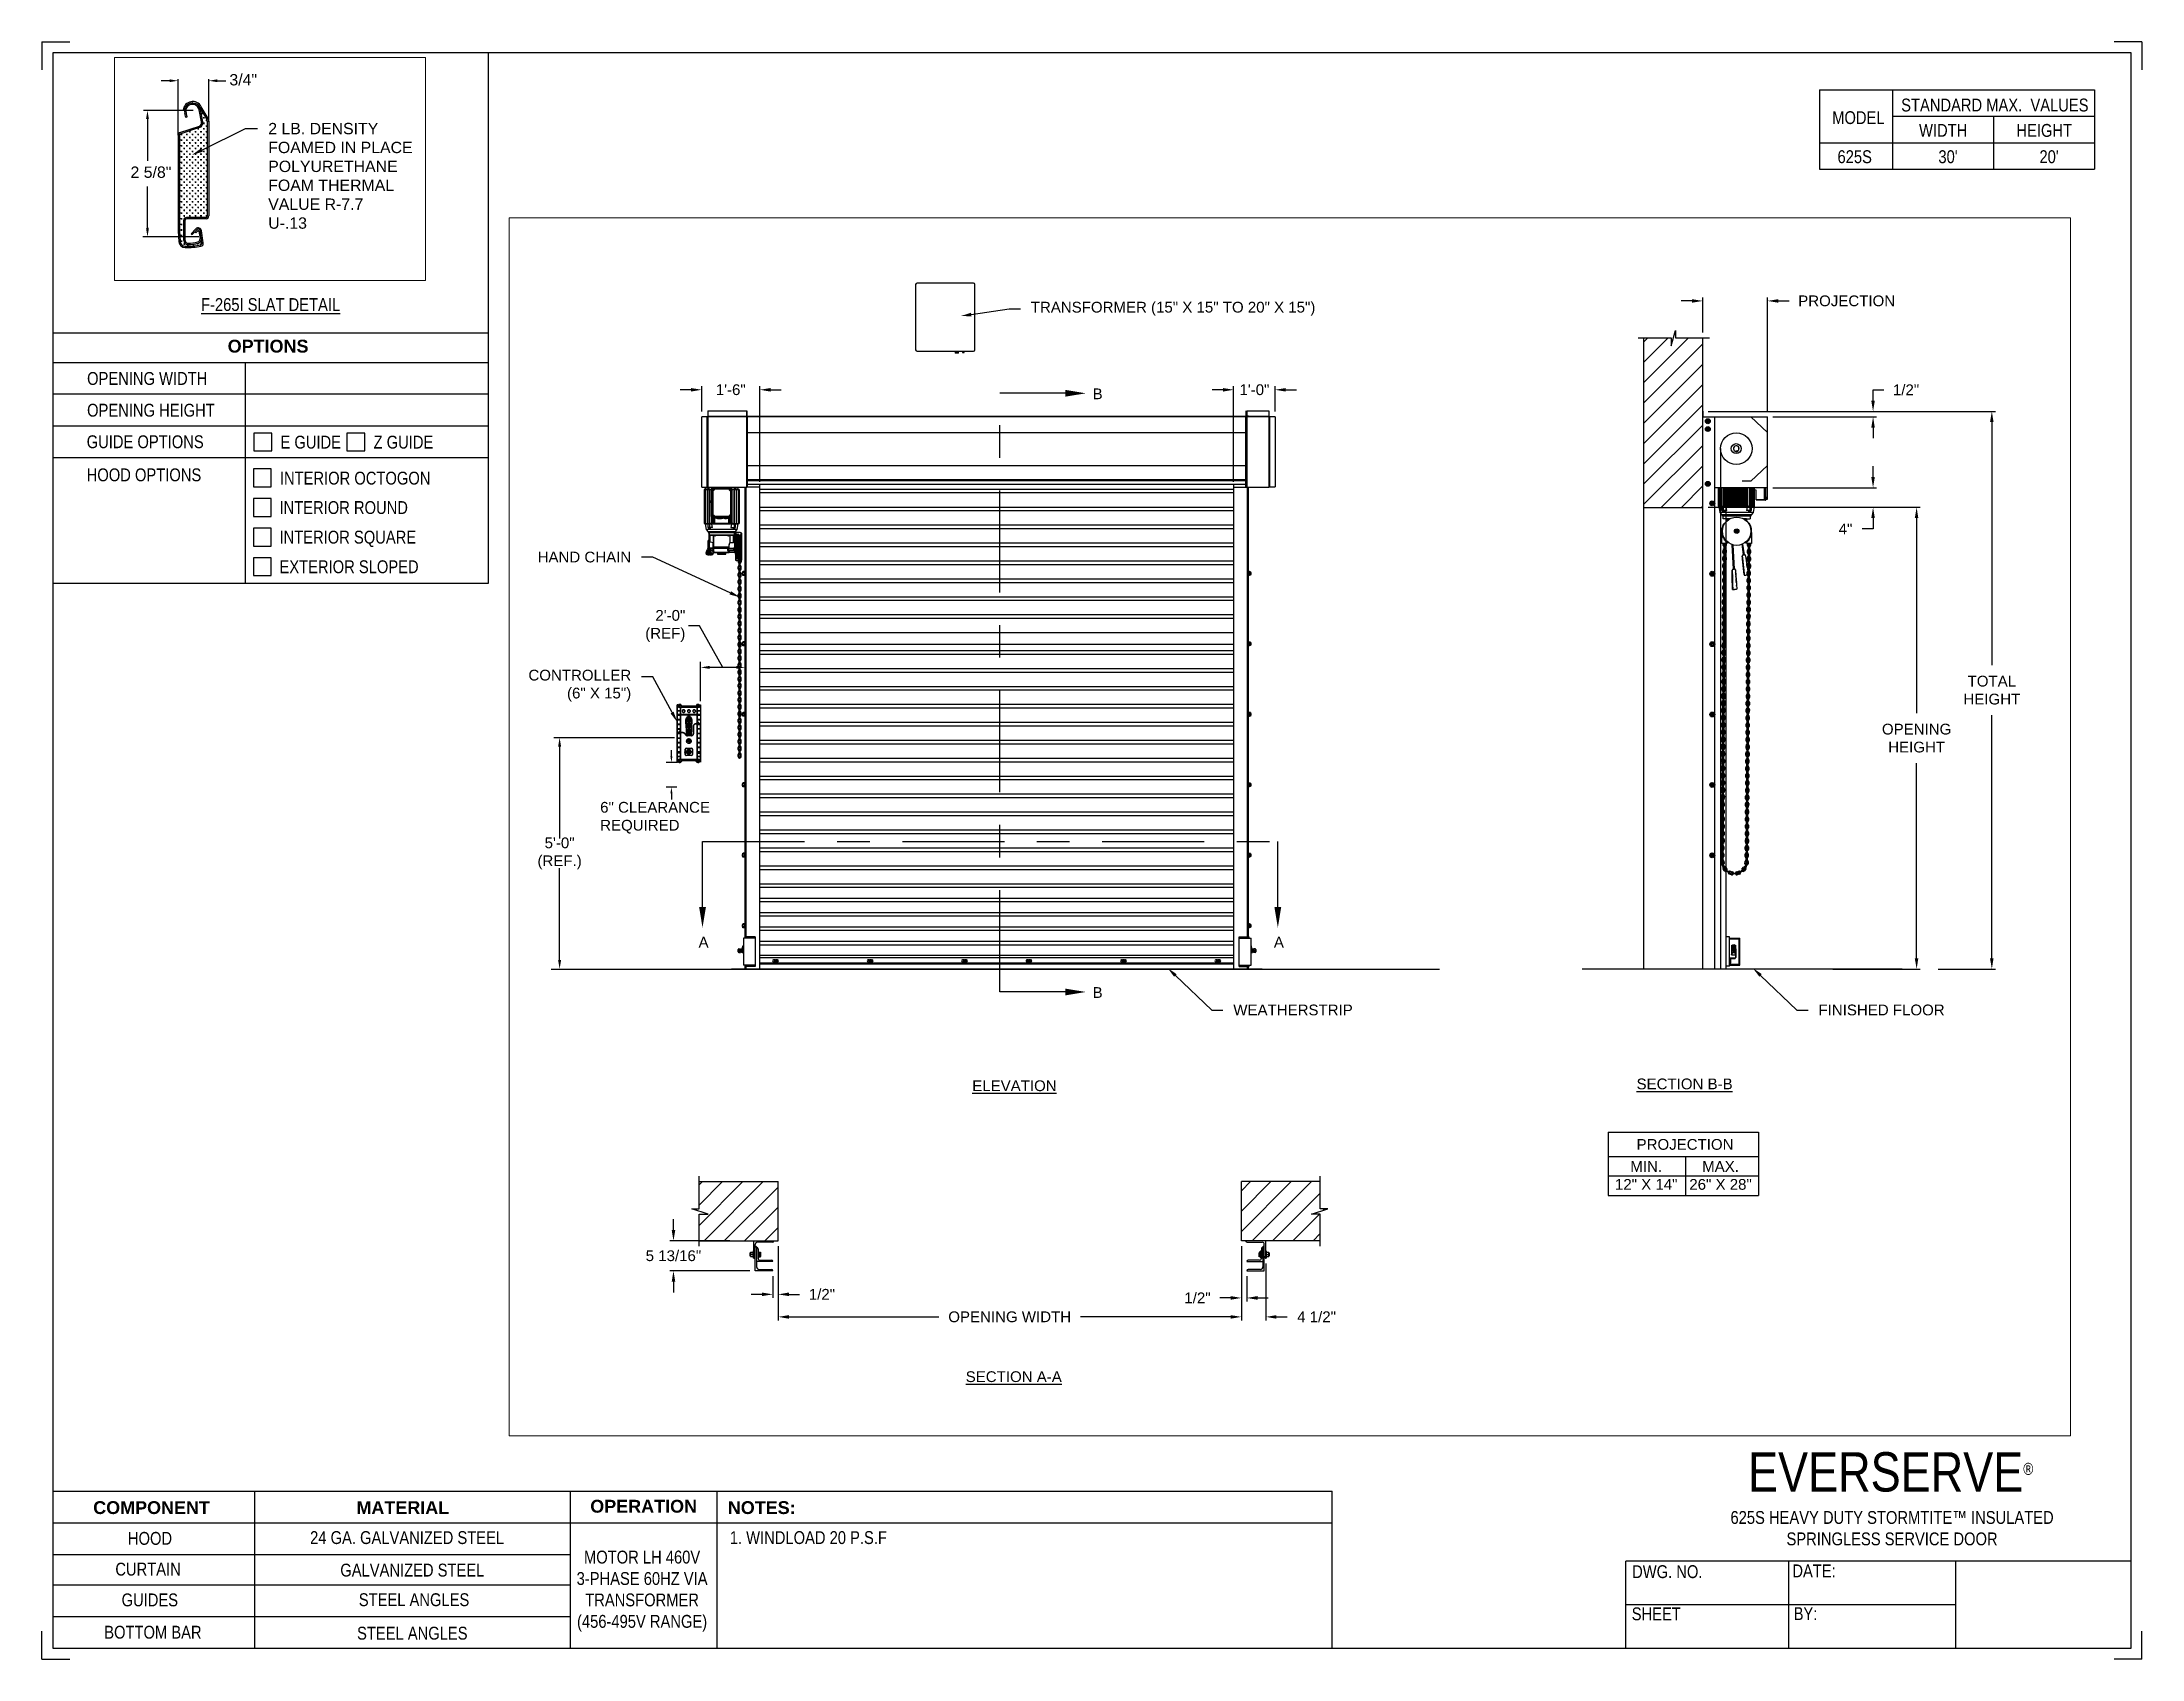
# Paper-space layout '625S LH 460V 3 PHASE' of a CAD drawing. Header units: inches. Extents: x 0.1 to 10.9, y 0.1 to 8.4.
# The model-space entities are those that its viewports show. They can reach past a viewport. Long polylines and large blocks are cut down to what shows.
import ezdxf
from ezdxf import colors
from ezdxf.entities.mleader import LeaderData, LeaderLine
from ezdxf.math import Vec2, Vec3

# ---------------------------------------------------------------- set-up
doc = ezdxf.new("R2010")
doc.units = ezdxf.units.IN
doc.header["$LTSCALE"] = 0.25
doc.header["$MEASUREMENT"] = 0
doc.linetypes.add('CENTER', pattern=[2, 1.25, -0.25, 0.25, -0.25])
for name, color, linetype in [('ANNOTATIONS', 1, 'Continuous'), ('DETAILS', 4, 'Continuous'), ('MOTOR LH', 7, 'Continuous'), ('SECTION CUTS', 6, 'CENTER'), ('TITLE BLOCK', 7, 'Continuous')]:
    doc.layers.add(name, color=color, linetype=linetype)
doc.styles.add('ARIAL', font='arial.ttf', dxfattribs={"height": 0.09375})
doc.styles.add('CADdetails-DIMENSIONS', font='ARIALN.TTF', dxfattribs={"height": 2.38})
doc.styles.add('ROMANS', font='Romans', dxfattribs={"height": 0.09375})
doc.styles.get("Standard").update_dxf_attribs({"font": 'romans.shx'})
doc.dimstyles.get("Standard").update_dxf_attribs({"dimscale": 60, "dimtxt": 0.0833, "dimasz": 0.0833, "dimexe": 0.0833, "dimexo": 0.04, "dimgap": 0.09, "dimtad": 0, "dimtih": 1, "dimtoh": 1, "dimdec": 4, "dimzin": 1, "dimdsep": 46, "dimlunit": 4, "dimtxsty": 'Standard', "dimcen": 0.09, "dimclrt": 150, "dimadec": 4, "dimazin": 2, "dimtfac": 1, "dimtdec": 0, "dimtofl": 0, "dimtmove": 0, "dimatfit": 3, "dimfxl": 1, "dimtolj": 1, "dimtzin": 0, "dimlwd": -1, "dimlwe": -1, "dimarcsym": 1})
doc.dimstyles.new('STANDARD$0', dxfattribs={"dimtxt": 0.09375, "dimasz": 0.09375, "dimexe": 0.03125, "dimexo": 0.046875, "dimgap": 0.09, "dimtad": 0, "dimtih": 1, "dimtoh": 1, "dimdec": 4, "dimzin": 0, "dimdsep": 46, "dimtxsty": 'ARIAL', "dimcen": 0.09, "dimadec": 0, "dimazin": 0, "dimtfac": 1, "dimtdec": 4, "dimtofl": 0, "dimtmove": 0, "dimatfit": 1, "dimfxl": 1, "dimtolj": 1, "dimtzin": 0, "dimarcsym": 0})
pattern_1 = [(45, (96.66995, -32.78357), (-0.08838835, 0.08838835), [])]

psp = doc.layouts.new('625S LH 460V 3 PHASE')

# ---------------------------------------------------------------- texts
at = {"layer": 'TITLE BLOCK', "attachment_point": 2, "style": 'CADdetails-DIMENSIONS'}
for s, width, insert, char_height in [('MODEL', 0.28815, (9.45, 8.068), 0.0664), ('STANDARD MAX.  VALUES', 1.75949, (10.155, 8.133), 0.06641), ('WIDTH', 0.42908, (9.888, 8.002), 0.0664), ('HEIGHT', 0.42908, (10.41, 8.002), 0.0664), ('\\pxqc;625S', 0.29952, (9.431, 7.866), 0.0664)]:
    psp.add_mtext_dynamic_manual_height_columns(s, width=width, gutter_width=1.363, heights=[0], dxfattribs=dict(at, insert=insert, char_height=char_height))
at = {"layer": 'TITLE BLOCK', "style": 'CADdetails-DIMENSIONS'}
for s, insert, char_height, width, attachment_point in [("30'", (9.913, 7.866), 0.0664, 1.75949, 2), ("20'", (10.435, 7.866), 0.0664, 1.75949, 2), ('{\\LF-265I SLAT DETAIL}', (1.248, 7.102), 0.06641, 1.75949, 2), ('{\\fArial|b1|i0|c0|p34;OPTIONS}', (1.235, 6.887), 0.06641, 1.75949, 2), ('OPENING WIDTH', (0.3, 6.72), 0.06641, 1.30693, 1), ('OPENING HEIGHT', (0.3, 6.556), 0.06641, 1.30693, 1), ('GUIDE OPTIONS', (0.298, 6.393), 0.06641, 1.30693, 1), ('E GUIDE', (1.299, 6.391), 0.0664, 1.23928, 1), ('Z GUIDE', (1.78, 6.391), 0.0664, 1.23928, 1), ('HOOD OPTIONS', (0.298, 6.222), 0.06641, 1.30693, 1), ('INTERIOR OCTOGON', (1.296, 6.205), 0.06641, 1.23928, 1), ('INTERIOR ROUND', (1.294, 6.053), 0.06641, 1.53035, 1), ('INTERIOR SQUARE', (1.294, 5.9), 0.06641, 1.53035, 1), ('EXTERIOR SLOPED', (1.294, 5.747), 0.06641, 1.53035, 1), ('\\A1;\\pxqc;EVERSERVE{\\H0.30337x;\\S® ^ ;}', (10.642, 1.138), 0.20312, 2.03069, 3), ('{\\fArial|b1|i0|c0|p34;COMPONENT}', (0.633, 0.885), 0.06641, 1.75949, 2), ('{\\fArial|b1|i0|c0|p34;MATERIAL}', (1.931, 0.885), 0.06641, 1.75949, 2), ('{\\fArial|b1|i0|c0|p34;OPERATION}', (3.175, 0.892), 0.06641, 1.75949, 2), ('{\\fArial|b1|i0|c0|p34;NOTES:}', (3.785, 0.885), 0.06641, 1.75949, 2), ('625S HEAVY DUTY STORMTITE™ INSULATED \\PSPRINGLESS SERVICE DOOR', (9.624, 0.834), 0.06641, 2.79915, 2), ('HOOD', (0.625, 0.726), 0.0664, 1.75949, 2), ('24 GA. GALVANIZED STEEL', (1.953, 0.73), 0.06641, 1.75949, 2), ('\\pxql;1. WINDLOAD 20 P.S.F ', (5.176, 0.73), 0.06641, 3.11182, 2), ('CURTAIN', (0.615, 0.567), 0.0664, 1.75949, 2), ('GALVANIZED STEEL', (1.98, 0.562), 0.06641, 1.75949, 2), ('\\PMOTOR LH 460V 3-PHASE 60HZ VIA TRANSFORMER (456-495V RANGE)', (3.167, 0.74), 0.06641, 0.76227, 2), ('DWG. NO.', (8.463, 0.554), 0.0664, 1.75949, 2), ('DATE:', (9.221, 0.558), 0.0664, 1.75949, 2), ('GUIDES', (0.624, 0.408), 0.0664, 1.75949, 2), ('STEEL ANGLES', (1.989, 0.409), 0.06641, 1.75949, 2), ('SHEET', (8.406, 0.336), 0.0664, 1.75949, 2), ('BY:', (9.177, 0.337), 0.0664, 1.75949, 2), ('BOTTOM BAR', (0.64, 0.241), 0.0664, 1.75949, 2), ('STEEL ANGLES', (1.98, 0.236), 0.06641, 1.75949, 2)]:
    psp.add_mtext(s, dxfattribs=dict(at, insert=insert, char_height=char_height, width=width, attachment_point=attachment_point))

msp = doc.modelspace()

# ---------------------------------------------------------------- texts
at = {"layer": 'ANNOTATIONS', "style": 'ARIAL'}
for s, p in [('3/4"', (270.13919, 217.8879)), ('2 5/8"', (269.32174, 217.12354))]:
    msp.add_text(s, height=0.09375, dxfattribs=at).set_placement(p)
at = {"layer": 'ANNOTATIONS', "char_height": 0.09375, "style": 'ARIAL'}
for s, insert, attachment_point in [('2\'-0"\\P(REF)', (275.03651, 223.40353), 6), ('6" CLEARANCE\\PREQUIRED', (274.29492, 221.73296), 4), ('5\'-0"\\P(REF.)', (273.94173, 221.42207), 5)]:
    msp.add_mtext(s, dxfattribs=dict(at, insert=insert, attachment_point=attachment_point))
at = {"layer": 'ANNOTATIONS', "char_height": 0.09375, "attachment_point": 2, "style": 'ARIAL'}
for s, insert, width in [('{\\LELEVATION}', (277.9023, 219.44522), 3.0834986), ('{\\LSECTION B-B}', (283.73779, 219.46119), 1.3823677), ('{\\LSECTION A-A}', (277.89639, 216.91103), 1.3823677)]:
    msp.add_mtext(s, dxfattribs=dict(at, insert=insert, width=width))
for s, width, insert in [('PROJECTION ', 1.7594917, (283.74147, 218.93416)), ('MIN.\\P12" X 14" ', 0.6711642, (283.40335, 218.74217)), ('MAX.\\P26" X 28"', 0.6567117, (284.05078, 218.74217))]:
    msp.add_mtext_dynamic_manual_height_columns(s, width=width, gutter_width=1.36268, heights=[0], dxfattribs=dict(at, insert=insert))
at = {"layer": 'SECTION CUTS', "style": 'ARIAL'}
for s, p in [('B', (278.58295, 225.3786)), ('A', (275.15165, 220.60215)), ('A', (280.16118, 220.60215)), ('B', (278.58295, 220.16333))]:
    msp.add_text(s, height=0.09375, dxfattribs=at).set_placement(p)

# ---------------------------------------------------------------- blocks, each defined once
blk = doc.blocks.new('*D115')
at = {"layer": 'ANNOTATIONS', "color": 0, "lineweight": -2, "transparency": 16777216}
for p, q in [((274.933, 218.141), (274.933, 218.235)), ((275.423, 218.047), (274.902, 218.047)), ((275.598, 217.786), (274.902, 217.786)), ((274.933, 217.692), (274.933, 217.598))]:
    blk.add_line(p, q, dxfattribs=at)
at = {"layer": 'ANNOTATIONS', "color": 0, "transparency": 16777216}
for points in [[(274.918, 218.141), (274.949, 218.141), (274.933, 218.047)], [(274.918, 217.692), (274.949, 217.692), (274.933, 217.786)]]:
    blk.add_solid(points, dxfattribs=at)
at = {"layer": 'defpoints', "color": 0, "transparency": 16777216}
for p in [(275.47, 218.047), (274.933, 217.786), (275.645, 217.786)]:
    blk.add_point(p, dxfattribs=at)
at = {"layer": 'ANNOTATIONS', "color": 0, "transparency": 16777216, "insert": (274.933, 217.917), "char_height": 0.09375, "attachment_point": 5, "style": 'ARIAL'}
blk.add_mtext('\\A1;5 13/16"', dxfattribs=at)
blk = doc.blocks.new('*D116')
at = {"layer": 'ANNOTATIONS', "color": 0, "lineweight": -2, "transparency": 16777216}
for p, q in [((279.878, 218.001), (279.878, 217.519)), ((279.925, 217.739), (279.925, 217.519)), ((279.784, 217.55), (279.691, 217.55)), ((280.019, 217.55), (280.112, 217.55))]:
    blk.add_line(p, q, dxfattribs=at)
at = {"layer": 'ANNOTATIONS', "color": 0, "transparency": 16777216}
for points in [[(279.784, 217.566), (279.784, 217.534), (279.878, 217.55)], [(280.019, 217.566), (280.019, 217.534), (279.925, 217.55)]]:
    blk.add_solid(points, dxfattribs=at)
at = {"layer": 'defpoints', "color": 0, "transparency": 16777216}
for p in [(279.878, 218.047), (279.925, 217.786), (279.925, 217.55)]:
    blk.add_point(p, dxfattribs=at)
at = {"layer": 'ANNOTATIONS', "color": 0, "transparency": 16777216, "insert": (279.496, 217.55), "char_height": 0.0938, "attachment_point": 5, "style": 'ARIAL'}
blk.add_mtext('\\A1;1/2"', dxfattribs=at)
blk = doc.blocks.new('*D117')
at = {"layer": 'ANNOTATIONS', "color": 0, "lineweight": -2, "transparency": 16777216}
for p, q in [((275.845, 218.001), (275.845, 217.55)), ((275.798, 217.739), (275.798, 217.55)), ((275.704, 217.581), (275.61, 217.581)), ((275.938, 217.581), (276.032, 217.581))]:
    blk.add_line(p, q, dxfattribs=at)
at = {"layer": 'ANNOTATIONS', "color": 0, "transparency": 16777216}
for points in [[(275.704, 217.597), (275.704, 217.566), (275.798, 217.581)], [(275.938, 217.597), (275.938, 217.566), (275.845, 217.581)]]:
    blk.add_solid(points, dxfattribs=at)
at = {"layer": 'defpoints', "color": 0, "transparency": 16777216}
for p in [(275.845, 218.047), (275.798, 217.786), (275.798, 217.581)]:
    blk.add_point(p, dxfattribs=at)
at = {"layer": 'ANNOTATIONS', "color": 0, "transparency": 16777216, "insert": (276.226, 217.581), "char_height": 0.0938, "attachment_point": 5, "style": 'ARIAL'}
blk.add_mtext('\\A1;1/2"', dxfattribs=at)
blk = doc.blocks.new('*D118')
at = {"layer": 'ANNOTATIONS', "color": 0, "lineweight": -2, "transparency": 16777216}
for p, q in [((275.179, 225.271), (275.179, 225.492)), ((275.685, 224.659), (275.685, 225.492)), ((275.085, 225.461), (274.991, 225.461)), ((275.779, 225.461), (275.872, 225.461))]:
    blk.add_line(p, q, dxfattribs=at)
at = {"layer": 'ANNOTATIONS', "color": 0, "transparency": 16777216}
for points in [[(275.085, 225.476), (275.085, 225.445), (275.179, 225.461)], [(275.779, 225.476), (275.779, 225.445), (275.685, 225.461)]]:
    blk.add_solid(points, dxfattribs=at)
at = {"layer": 'defpoints', "color": 0, "transparency": 16777216}
for p in [(275.179, 225.461), (275.179, 225.224), (275.685, 224.612)]:
    blk.add_point(p, dxfattribs=at)
at = {"layer": 'ANNOTATIONS', "color": 0, "transparency": 16777216, "insert": (275.432, 225.461), "char_height": 0.0938, "attachment_point": 5, "style": 'ARIAL'}
blk.add_mtext('\\A1;1\'-6"', dxfattribs=at)
blk = doc.blocks.new('*D119')
at = {"layer": 'ANNOTATIONS', "color": 0, "lineweight": -2, "transparency": 16777216}
for p, q in [((279.811, 224.659), (279.811, 225.492)), ((280.172, 225.271), (280.172, 225.492)), ((279.718, 225.461), (279.624, 225.461)), ((280.265, 225.461), (280.359, 225.461))]:
    blk.add_line(p, q, dxfattribs=at)
at = {"layer": 'ANNOTATIONS', "color": 0, "transparency": 16777216}
for points in [[(279.718, 225.476), (279.718, 225.445), (279.811, 225.461)], [(280.265, 225.476), (280.265, 225.445), (280.172, 225.461)]]:
    blk.add_solid(points, dxfattribs=at)
at = {"layer": 'defpoints', "color": 0, "transparency": 16777216}
for p in [(279.811, 225.461), (280.172, 225.224), (279.811, 224.612)]:
    blk.add_point(p, dxfattribs=at)
at = {"layer": 'ANNOTATIONS', "color": 0, "transparency": 16777216, "insert": (279.992, 225.461), "char_height": 0.0938, "attachment_point": 5, "style": 'ARIAL'}
blk.add_mtext('\\A1;1\'-0"', dxfattribs=at)
blk = doc.blocks.new('*D120')
at = {"layer": 'ANNOTATIONS', "color": 0, "lineweight": -2, "transparency": 16777216}
for p, q in [((279.878, 218.001), (279.878, 217.353)), ((280.091, 217.851), (280.091, 217.353)), ((279.784, 217.385), (279.691, 217.385)), ((280.184, 217.385), (280.278, 217.385))]:
    blk.add_line(p, q, dxfattribs=at)
at = {"layer": 'ANNOTATIONS', "color": 0, "transparency": 16777216}
for points in [[(279.784, 217.4), (279.784, 217.369), (279.878, 217.385)], [(280.184, 217.4), (280.184, 217.369), (280.091, 217.385)]]:
    blk.add_solid(points, dxfattribs=at)
at = {"layer": 'defpoints', "color": 0, "transparency": 16777216}
for p in [(279.878, 218.047), (280.091, 217.897), (280.091, 217.385)]:
    blk.add_point(p, dxfattribs=at)
at = {"layer": 'ANNOTATIONS', "color": 0, "transparency": 16777216, "insert": (280.533, 217.385), "char_height": 0.0938, "attachment_point": 5, "style": 'ARIAL'}
blk.add_mtext('\\A1;4 1/2"', dxfattribs=at)
blk = doc.blocks.new('*D109')
at = {"layer": 'ANNOTATIONS', "color": 0, "lineweight": -2, "transparency": 16777216}
for p, q in [((275.845, 218.001), (275.845, 217.353)), ((279.878, 218.001), (279.878, 217.353)), ((275.938, 217.385), (277.245, 217.385)), ((279.784, 217.385), (278.478, 217.385))]:
    blk.add_line(p, q, dxfattribs=at)
at = {"layer": 'ANNOTATIONS', "color": 0, "transparency": 16777216}
for points in [[(275.938, 217.4), (275.938, 217.369), (275.845, 217.385)], [(279.784, 217.4), (279.784, 217.369), (279.878, 217.385)]]:
    blk.add_solid(points, dxfattribs=at)
at = {"layer": 'defpoints', "color": 0, "transparency": 16777216}
for p in [(275.845, 218.047), (279.878, 218.047), (279.878, 217.385)]:
    blk.add_point(p, dxfattribs=at)
at = {"layer": 'ANNOTATIONS', "color": 0, "transparency": 16777216, "insert": (277.861, 217.385), "char_height": 0.09375, "attachment_point": 5, "style": 'ARIAL'}
blk.add_mtext('\\A1;OPENING WIDTH', dxfattribs=at)
blk = doc.blocks.new('*D110')
at = {"layer": 'ANNOTATIONS', "color": 0, "lineweight": -2, "transparency": 16777216}
for p, q in [((283.802, 226.235), (283.708, 226.235)), ((283.896, 225.96), (283.896, 226.266)), ((284.46, 225.272), (284.46, 226.266)), ((284.554, 226.235), (284.647, 226.235))]:
    blk.add_line(p, q, dxfattribs=at)
at = {"layer": 'ANNOTATIONS', "color": 0, "transparency": 16777216}
for points in [[(283.802, 226.25), (283.802, 226.219), (283.896, 226.235)], [(284.554, 226.25), (284.554, 226.219), (284.46, 226.235)]]:
    blk.add_solid(points, dxfattribs=at)
at = {"layer": 'defpoints', "color": 0, "transparency": 16777216}
for p in [(284.46, 226.235), (283.896, 225.913), (284.46, 225.225)]:
    blk.add_point(p, dxfattribs=at)
at = {"layer": 'ANNOTATIONS', "color": 0, "transparency": 16777216, "insert": (285.149, 226.235), "char_height": 0.09375, "attachment_point": 5, "style": 'ARIAL'}
blk.add_mtext('\\A1;PROJECTION ', dxfattribs=at)
blk = doc.blocks.new('*D111')
at = {"layer": 'ANNOTATIONS', "color": 0, "lineweight": -2, "transparency": 16777216}
for p, q in [((283.943, 224.437), (285.789, 224.437)), ((285.758, 224.343), (285.758, 222.643)), ((285.758, 220.509), (285.758, 222.208)), ((285.027, 220.415), (285.789, 220.415))]:
    blk.add_line(p, q, dxfattribs=at)
at = {"layer": 'ANNOTATIONS', "color": 0, "transparency": 16777216}
for points in [[(285.742, 224.343), (285.773, 224.343), (285.758, 224.437)], [(285.742, 220.509), (285.773, 220.509), (285.758, 220.415)]]:
    blk.add_solid(points, dxfattribs=at)
at = {"layer": 'defpoints', "color": 0, "transparency": 16777216}
for p in [(283.896, 224.437), (284.98, 220.415), (285.758, 220.415)]:
    blk.add_point(p, dxfattribs=at)
at = {"layer": 'ANNOTATIONS', "color": 0, "transparency": 16777216, "insert": (285.758, 222.426), "char_height": 0.09375, "attachment_point": 5, "style": 'ARIAL'}
blk.add_mtext('\\A1;OPENING\\PHEIGHT', dxfattribs=at)
blk = doc.blocks.new('*D112')
at = {"layer": 'ANNOTATIONS', "color": 0, "lineweight": -2, "transparency": 16777216}
for p, q in [((283.943, 225.273), (286.444, 225.273)), ((286.413, 225.179), (286.413, 223.061)), ((286.413, 220.509), (286.413, 222.626)), ((285.947, 220.415), (286.444, 220.415))]:
    blk.add_line(p, q, dxfattribs=at)
at = {"layer": 'ANNOTATIONS', "color": 0, "transparency": 16777216}
for points in [[(286.397, 225.179), (286.428, 225.179), (286.413, 225.273)], [(286.397, 220.509), (286.428, 220.509), (286.413, 220.415)]]:
    blk.add_solid(points, dxfattribs=at)
at = {"layer": 'defpoints', "color": 0, "transparency": 16777216}
for p in [(283.896, 225.273), (285.901, 220.415), (286.413, 220.415)]:
    blk.add_point(p, dxfattribs=at)
at = {"layer": 'ANNOTATIONS', "color": 0, "transparency": 16777216, "insert": (286.413, 222.844), "char_height": 0.0938, "attachment_point": 5, "style": 'ARIAL'}
blk.add_mtext('\\A1;TOTAL\\PHEIGHT', dxfattribs=at)
blk = doc.blocks.new('*D113')
at = {"layer": 'ANNOTATIONS', "color": 0, "lineweight": -2, "transparency": 16777216}
for p, q in [((285.379, 224.701), (285.379, 224.795)), ((284.505, 224.608), (285.41, 224.608)), ((284.505, 224.437), (285.41, 224.437)), ((285.379, 224.343), (285.379, 224.249)), ((285.379, 224.249), (285.285, 224.249))]:
    blk.add_line(p, q, dxfattribs=at)
at = {"layer": 'ANNOTATIONS', "color": 0, "transparency": 16777216}
for points in [[(285.363, 224.701), (285.394, 224.701), (285.379, 224.608)], [(285.363, 224.343), (285.394, 224.343), (285.379, 224.437)]]:
    blk.add_solid(points, dxfattribs=at)
at = {"layer": 'defpoints', "color": 0, "transparency": 16777216}
for p in [(284.458, 224.608), (284.458, 224.437), (285.379, 224.437)]:
    blk.add_point(p, dxfattribs=at)
at = {"layer": 'ANNOTATIONS', "color": 0, "transparency": 16777216, "insert": (285.139, 224.249), "char_height": 0.0938, "attachment_point": 5, "style": 'ARIAL'}
blk.add_mtext('\\A1;4"', dxfattribs=at)
blk = doc.blocks.new('*D114')
at = {"layer": 'ANNOTATIONS', "color": 0, "lineweight": -2, "transparency": 16777216}
for p, q in [((285.379, 225.366), (285.379, 225.46)), ((285.379, 225.46), (285.472, 225.46)), ((284.507, 225.273), (285.41, 225.273)), ((284.507, 225.225), (285.41, 225.225)), ((285.379, 225.131), (285.379, 225.038))]:
    blk.add_line(p, q, dxfattribs=at)
at = {"layer": 'ANNOTATIONS', "color": 0, "transparency": 16777216}
for points in [[(285.363, 225.366), (285.394, 225.366), (285.379, 225.273)], [(285.363, 225.131), (285.394, 225.131), (285.379, 225.225)]]:
    blk.add_solid(points, dxfattribs=at)
at = {"layer": 'defpoints', "color": 0, "transparency": 16777216}
for p in [(284.46, 225.273), (284.46, 225.225), (285.379, 225.273)]:
    blk.add_point(p, dxfattribs=at)
at = {"layer": 'ANNOTATIONS', "color": 0, "transparency": 16777216, "insert": (285.666, 225.46), "char_height": 0.0938, "attachment_point": 5, "style": 'ARIAL'}
blk.add_mtext('\\A1;1/2"', dxfattribs=at)

# ---------------------------------------------------------------- dimensions: what is measured, and where the dimension line sits
at = {"layer": 'ANNOTATIONS'}
dim = msp.add_linear_dim(base=(284.45987, 226.23467), p1=(283.89599, 225.91347), p2=(284.45987, 225.22508), text='PROJECTION ', dimstyle='STANDARD$0', dxfattribs=at)
dim.commit()
dim.dimension.update_dxf_attribs({"geometry": '*D110', "text_midpoint": (285.14898, 226.23467)})
for base, p1, p2, angle, text, picture, middle in [((275.179, 225.46051), (275.68494, 224.61169), (275.179, 225.22384), 180, '1\'-6"', '*D118', (275.43197, 225.46051)), ((279.81144, 225.46051), (280.17164, 225.22422), (279.81144, 224.61169), 180, '1\'-0"', '*D119', (279.99154, 225.46051)), ((274.93339, 217.78574), (275.46974, 218.04741), (275.64474, 217.78574), 90, '5 13/16"', '*D115', (274.93339, 217.91658)), ((275.79787, 217.58132), (275.84474, 218.04742), (275.79787, 217.78574), 180, '1/2"', '*D117', (276.22632, 217.58132))]:
    dim = msp.add_linear_dim(base=base, p1=p1, p2=p2, angle=angle, text=text, dimstyle='STANDARD$0', dxfattribs=at)
    dim.commit()
    dim.dimension.update_dxf_attribs({"geometry": picture, "text_midpoint": middle, "dimtype": 160})
for base, p1, p2, text, picture, middle in [((285.37854, 225.27272), (284.45987, 225.22508), (284.45987, 225.27272), '1/2"', '*D114', (285.66637, 225.46022)), ((286.41256, 220.41511), (283.89599, 225.27272), (285.90052, 220.41511), 'TOTAL\\PHEIGHT', '*D112', (286.41256, 222.84392)), ((285.37854, 224.43674), (284.45774, 224.60767), (284.45774, 224.43674), '4"', '*D113', (285.13903, 224.24924)), ((285.75758, 220.41511), (283.89599, 224.43674), (284.98018, 220.41511), 'OPENING\\PHEIGHT', '*D111', (285.75758, 222.42592))]:
    dim = msp.add_linear_dim(base=base, p1=p1, p2=p2, angle=90, text=text, dimstyle='STANDARD$0', dxfattribs=at)
    dim.commit()
    dim.dimension.update_dxf_attribs({"geometry": picture, "text_midpoint": middle})
dim = msp.add_aligned_dim(p1=(275.84474, 218.04742), p2=(279.87807, 218.04742), distance=-0.6628, text='OPENING WIDTH', dimstyle='STANDARD$0', dxfattribs=at)
dim.commit()
dim.dimension.update_dxf_attribs({"geometry": '*D109', "text_midpoint": (277.86141, 217.38462)})
for base, p2, text, picture, middle in [((279.92495, 217.55007), (279.92495, 217.78574), '1/2"', '*D116', (279.4965, 217.55007)), ((280.09057, 217.38462), (280.09057, 217.89742), '4 1/2"', '*D120', (280.53306, 217.38462))]:
    dim = msp.add_linear_dim(base=base, p1=(279.87807, 218.04742), p2=p2, text=text, dimstyle='STANDARD$0', dxfattribs=at)
    dim.commit()
    dim.dimension.update_dxf_attribs({"geometry": picture, "text_midpoint": middle, "dimtype": 160})

# ---------------------------------------------------------------- hatches: boundary and pattern name
at = {"layer": 'MOTOR LH'}
h = msp.add_hatch(dxfattribs=at)
h.set_pattern_fill('ANSI31', color=256, style=0)
h.set_pattern_definition(pattern_1)
h.paths.add_polyline_path([(283.38036, 224.43674), (283.89599, 224.43674), (283.89599, 225.91347), (283.65949, 225.91347), (283.65949, 225.97813), (283.62108, 225.84477), (283.62108, 225.91347), (283.38036, 225.91347)])
h = msp.add_hatch(dxfattribs=at)
h.set_pattern_fill('ANSI31', color=256, style=0)
h.set_pattern_definition(pattern_1)
h.paths.add_polyline_path([(275.84474, 218.56305), (275.15724, 218.56305), (275.15724, 218.32585), (275.09314, 218.32585), (275.23521, 218.27894), (275.15724, 218.27894), (275.15724, 218.04742), (275.84474, 218.04742), (275.84474, 218.20993)])
h = msp.add_hatch(dxfattribs=at)
h.set_pattern_fill('ANSI31', color=256, style=0)
h.set_pattern_definition(pattern_1)
h.paths.add_polyline_path([(280.62968, 218.32585), (280.56557, 218.32585), (280.56557, 218.56305), (279.87807, 218.56305), (279.87807, 218.04742), (279.89625, 218.04742), (280.56557, 218.04742), (280.56557, 218.27894), (280.48761, 218.27894)])

# ---------------------------------------------------------------- linework, layer by layer
at = {"layer": 'ANNOTATIONS'}
for p, q in [((275.16968, 222.74794), (275.16968, 223.08974)), ((275.47939, 223.04261), (275.24734, 223.04261)), ((274.94158, 222.42941), (273.89063, 222.42941)), ((273.94173, 222.35175), (273.94173, 221.55133)), ((274.96256, 222.21402), (274.86829, 222.21402)), ((274.91542, 222.26716), (274.91542, 222.3203)), ((274.96256, 221.99872), (274.86829, 221.99872)), ((274.91542, 221.94558), (274.91542, 221.89244)), ((273.94173, 220.49278), (273.94173, 221.2928)), ((283.07278, 218.99359), (283.07278, 218.44222)), ((283.07278, 218.99359), (284.38055, 218.99359)), ((284.38055, 218.99359), (284.38055, 218.44222)), ((283.07278, 218.78212), (284.38055, 218.78212)), ((283.74564, 218.78212), (283.74564, 218.44222)), ((283.07278, 218.61217), (284.38055, 218.61217)), ((283.07278, 218.44222), (284.38055, 218.44222)), ((269.64438, 217.92642), (269.57405, 217.92642)), ((269.7147, 217.48302), (269.7147, 217.93908)), ((269.96916, 217.5935), (269.96916, 217.93908)), ((270.03948, 217.92642), (270.1098, 217.92642)), ((269.8398, 217.67983), (269.42969, 217.67983)), ((269.46191, 217.60951), (269.46191, 217.26305)), ((269.46191, 216.70563), (269.46191, 217.05209)), ((269.88619, 216.63531), (269.42403, 216.63531))]:
    msp.add_line(p, q, dxfattribs=at)
for p in [(269.96916, 217.92642), (269.46191, 216.70981)]:
    msp.add_point(p, dxfattribs=at)
for points in [[(275.24734, 223.02967), (275.24734, 223.05556), (275.16968, 223.04261)], [(275.47939, 223.02967), (275.47939, 223.05556), (275.55705, 223.04261)], [(273.95467, 222.35175), (273.92878, 222.35175), (273.94173, 222.42941)], [(274.92428, 222.26716), (274.90657, 222.26716), (274.91542, 222.21402)], [(274.92428, 221.94558), (274.90657, 221.94558), (274.91542, 221.99872)], [(273.95467, 220.49278), (273.92878, 220.49278), (273.94173, 220.41511)], [(269.64438, 217.9147), (269.64438, 217.93814), (269.7147, 217.92642)], [(270.03948, 217.9147), (270.03948, 217.93814), (269.96916, 217.92642)], [(269.47363, 217.60951), (269.45019, 217.60951), (269.46191, 217.67983)], [(269.47363, 216.70563), (269.45019, 216.70563), (269.46191, 216.63531)]]:
    msp.add_solid(points, dxfattribs=at)
at = {"layer": 'DETAILS'}
for p, q in [((269.7671, 217.68275), (269.75613, 217.68469)), ((269.79065, 217.62675), (269.78051, 217.65821)), ((269.90857, 217.58535), (269.88812, 217.68635)), ((269.95396, 217.60655), (269.8964, 217.70626)), ((269.91944, 217.5878), (269.89904, 217.68856)), ((269.90426, 217.69263), (269.90426, 217.68443)), ((269.96245, 217.61413), (269.90604, 217.71183)), ((269.91521, 217.66042), (269.91521, 217.64882)), ((269.88798, 217.54917), (269.72661, 217.49517)), ((269.89152, 217.5386), (269.73015, 217.48461)), ((269.7418, 217.48716), (269.7418, 217.47555)), ((269.78005, 217.62331), (269.76991, 217.65479)), ((269.79065, 217.62675), (269.78005, 217.62331)), ((269.78822, 217.48716), (269.78822, 217.47555)), ((269.81723, 217.50456), (269.80563, 217.50456)), ((269.81143, 217.51037), (269.81143, 217.49876)), ((269.83464, 217.48716), (269.83464, 217.47555)), ((269.86365, 217.50456), (269.85204, 217.50456)), ((269.85785, 217.51037), (269.85785, 217.49876)), ((269.88686, 217.52777), (269.87525, 217.52777)), ((269.88106, 217.53357), (269.88106, 217.52197)), ((269.88106, 217.48716), (269.88106, 217.47555)), ((269.91007, 217.50456), (269.89846, 217.50456)), ((269.90426, 217.54548), (269.90426, 217.54518)), ((269.90426, 217.51037), (269.90426, 217.49876)), ((269.92101, 217.65462), (269.9094, 217.65462)), ((269.91007, 217.55098), (269.91004, 217.55098)), ((269.93328, 217.62061), (269.92167, 217.62061)), ((269.93328, 217.57419), (269.92167, 217.57419)), ((269.93328, 217.52777), (269.92167, 217.52777)), ((269.92747, 217.62641), (269.92747, 217.61481)), ((269.92747, 217.57999), (269.92747, 217.56839)), ((269.92747, 217.53357), (269.92747, 217.52197)), ((269.92747, 217.48716), (269.92747, 217.47555)), ((269.95648, 217.5974), (269.94488, 217.5974)), ((269.95648, 217.55098), (269.94488, 217.55098)), ((269.95648, 217.50456), (269.94488, 217.50456)), ((269.95068, 217.6032), (269.95068, 217.5916)), ((269.95068, 217.55678), (269.95068, 217.54518)), ((269.95068, 217.51037), (269.95068, 217.49876)), ((269.96916, 217.5891), (269.96916, 216.80832)), ((269.7147, 217.47862), (269.7147, 216.68233)), ((269.72584, 217.47862), (269.72584, 216.68233)), ((269.74761, 217.48135), (269.736, 217.48135)), ((269.74761, 217.43494), (269.736, 217.43494)), ((269.74761, 217.38852), (269.736, 217.38852)), ((269.74761, 217.3421), (269.736, 217.3421)), ((269.7418, 217.44074), (269.7418, 217.42914)), ((269.7418, 217.39432), (269.7418, 217.38272)), ((269.7418, 217.3479), (269.7418, 217.3363)), ((269.77081, 217.45815), (269.75921, 217.45815)), ((269.77081, 217.41173), (269.75921, 217.41173)), ((269.77081, 217.36531), (269.75921, 217.36531)), ((269.77081, 217.31889), (269.75921, 217.31889)), ((269.76501, 217.46395), (269.76501, 217.45234)), ((269.76501, 217.41753), (269.76501, 217.40593)), ((269.76501, 217.37111), (269.76501, 217.35951)), ((269.76501, 217.3247), (269.76501, 217.31309)), ((269.79402, 217.48135), (269.78242, 217.48135)), ((269.79402, 217.43494), (269.78242, 217.43494)), ((269.79402, 217.38852), (269.78242, 217.38852)), ((269.79402, 217.3421), (269.78242, 217.3421)), ((269.78822, 217.44074), (269.78822, 217.42914)), ((269.78822, 217.39432), (269.78822, 217.38272)), ((269.78822, 217.3479), (269.78822, 217.3363)), ((269.81723, 217.45815), (269.80563, 217.45815)), ((269.81723, 217.41173), (269.80563, 217.41173)), ((269.81723, 217.36531), (269.80563, 217.36531)), ((269.81723, 217.31889), (269.80563, 217.31889)), ((269.81143, 217.46395), (269.81143, 217.45234)), ((269.81143, 217.41753), (269.81143, 217.40593)), ((269.81143, 217.37111), (269.81143, 217.35951)), ((269.81143, 217.3247), (269.81143, 217.31309)), ((269.84044, 217.48135), (269.82884, 217.48135)), ((269.84044, 217.43494), (269.82884, 217.43494)), ((269.84044, 217.38852), (269.82884, 217.38852)), ((269.84044, 217.3421), (269.82884, 217.3421)), ((269.83464, 217.44074), (269.83464, 217.42914)), ((269.83464, 217.39432), (269.83464, 217.38272)), ((269.83464, 217.3479), (269.83464, 217.3363)), ((269.86365, 217.45815), (269.85204, 217.45815)), ((269.86365, 217.41173), (269.85204, 217.41173)), ((269.86365, 217.36531), (269.85204, 217.36531)), ((269.86365, 217.31889), (269.85204, 217.31889)), ((269.85785, 217.46395), (269.85785, 217.45234)), ((269.85785, 217.41753), (269.85785, 217.40593)), ((269.85785, 217.37111), (269.85785, 217.35951)), ((269.85785, 217.3247), (269.85785, 217.31309)), ((269.88686, 217.48135), (269.87525, 217.48135)), ((269.88686, 217.43494), (269.87525, 217.43494)), ((269.88686, 217.38852), (269.87525, 217.38852)), ((269.88686, 217.3421), (269.87525, 217.3421)), ((269.88106, 217.44074), (269.88106, 217.42914)), ((269.88106, 217.39432), (269.88106, 217.38272)), ((269.88106, 217.3479), (269.88106, 217.3363)), ((269.91007, 217.45815), (269.89846, 217.45815)), ((269.91007, 217.41173), (269.89846, 217.41173)), ((269.91007, 217.36531), (269.89846, 217.36531)), ((269.91007, 217.31889), (269.89846, 217.31889)), ((269.90426, 217.46395), (269.90426, 217.45234)), ((269.90426, 217.41753), (269.90426, 217.40593)), ((269.90426, 217.37111), (269.90426, 217.35951)), ((269.90426, 217.3247), (269.90426, 217.31309)), ((269.93328, 217.48135), (269.92167, 217.48135)), ((269.93328, 217.43494), (269.92167, 217.43494)), ((269.93328, 217.38852), (269.92167, 217.38852)), ((269.93328, 217.3421), (269.92167, 217.3421)), ((269.92747, 217.44074), (269.92747, 217.42914)), ((269.92747, 217.39432), (269.92747, 217.38272)), ((269.92747, 217.3479), (269.92747, 217.3363)), ((269.95648, 217.45815), (269.94488, 217.45815)), ((269.95648, 217.41173), (269.94488, 217.41173)), ((269.95648, 217.36531), (269.94488, 217.36531)), ((269.95648, 217.31889), (269.94488, 217.31889)), ((269.95068, 217.46395), (269.95068, 217.45234)), ((269.95068, 217.41753), (269.95068, 217.40593)), ((269.95068, 217.37111), (269.95068, 217.35951)), ((269.95068, 217.3247), (269.95068, 217.31309)), ((269.74761, 217.29568), (269.736, 217.29568)), ((269.74761, 217.24927), (269.736, 217.24927)), ((269.74761, 217.20285), (269.736, 217.20285)), ((269.74761, 217.15643), (269.736, 217.15643)), ((269.7418, 217.30149), (269.7418, 217.28988)), ((269.7418, 217.25507), (269.7418, 217.24347)), ((269.7418, 217.20865), (269.7418, 217.19705)), ((269.7418, 217.16223), (269.7418, 217.15063)), ((269.77081, 217.27248), (269.75921, 217.27248)), ((269.77081, 217.22606), (269.75921, 217.22606)), ((269.77081, 217.17964), (269.75921, 217.17964)), ((269.76501, 217.27828), (269.76501, 217.26667)), ((269.76501, 217.23186), (269.76501, 217.22026)), ((269.76501, 217.18544), (269.76501, 217.17384)), ((269.76501, 217.13903), (269.76501, 217.12742)), ((269.79402, 217.29568), (269.78242, 217.29568)), ((269.79402, 217.24927), (269.78242, 217.24927)), ((269.79402, 217.20285), (269.78242, 217.20285)), ((269.79402, 217.15643), (269.78242, 217.15643)), ((269.78822, 217.30149), (269.78822, 217.28988)), ((269.78822, 217.25507), (269.78822, 217.24347)), ((269.78822, 217.20865), (269.78822, 217.19705)), ((269.78822, 217.16223), (269.78822, 217.15063)), ((269.81723, 217.27248), (269.80563, 217.27248)), ((269.81723, 217.22606), (269.80563, 217.22606)), ((269.81723, 217.17964), (269.80563, 217.17964)), ((269.81143, 217.27828), (269.81143, 217.26667)), ((269.81143, 217.23186), (269.81143, 217.22026)), ((269.81143, 217.18544), (269.81143, 217.17384)), ((269.81143, 217.13903), (269.81143, 217.12742)), ((269.84044, 217.29568), (269.82884, 217.29568)), ((269.84044, 217.24927), (269.82884, 217.24927)), ((269.84044, 217.20285), (269.82884, 217.20285)), ((269.84044, 217.15643), (269.82884, 217.15643)), ((269.83464, 217.30149), (269.83464, 217.28988)), ((269.83464, 217.25507), (269.83464, 217.24347)), ((269.83464, 217.20865), (269.83464, 217.19705)), ((269.83464, 217.16223), (269.83464, 217.15063)), ((269.86365, 217.27248), (269.85204, 217.27248)), ((269.86365, 217.22606), (269.85204, 217.22606)), ((269.86365, 217.17964), (269.85204, 217.17964)), ((269.85785, 217.27828), (269.85785, 217.26667)), ((269.85785, 217.23186), (269.85785, 217.22026)), ((269.85785, 217.18544), (269.85785, 217.17384)), ((269.85785, 217.13903), (269.85785, 217.12742)), ((269.88686, 217.29568), (269.87525, 217.29568)), ((269.88686, 217.24927), (269.87525, 217.24927)), ((269.88686, 217.20285), (269.87525, 217.20285)), ((269.88686, 217.15643), (269.87525, 217.15643)), ((269.88106, 217.30149), (269.88106, 217.28988)), ((269.88106, 217.25507), (269.88106, 217.24347)), ((269.88106, 217.20865), (269.88106, 217.19705)), ((269.88106, 217.16223), (269.88106, 217.15063)), ((269.91007, 217.27248), (269.89846, 217.27248)), ((269.91007, 217.22606), (269.89846, 217.22606)), ((269.91007, 217.17964), (269.89846, 217.17964)), ((269.90426, 217.27828), (269.90426, 217.26667)), ((269.90426, 217.23186), (269.90426, 217.22026)), ((269.90426, 217.18544), (269.90426, 217.17384)), ((269.90426, 217.13903), (269.90426, 217.12742)), ((269.93328, 217.29568), (269.92167, 217.29568)), ((269.93328, 217.24927), (269.92167, 217.24927)), ((269.93328, 217.20285), (269.92167, 217.20285)), ((269.93328, 217.15643), (269.92167, 217.15643)), ((269.92747, 217.30149), (269.92747, 217.28988)), ((269.92747, 217.25507), (269.92747, 217.24347)), ((269.92747, 217.20865), (269.92747, 217.19705)), ((269.92747, 217.16223), (269.92747, 217.15063)), ((269.95648, 217.27248), (269.94488, 217.27248)), ((269.95648, 217.22606), (269.94488, 217.22606)), ((269.95648, 217.17964), (269.94488, 217.17964)), ((269.95068, 217.27828), (269.95068, 217.26667)), ((269.95068, 217.23186), (269.95068, 217.22026)), ((269.95068, 217.18544), (269.95068, 217.17384)), ((269.95068, 217.13903), (269.95068, 217.12742)), ((269.74761, 217.11001), (269.736, 217.11001)), ((269.74761, 217.0636), (269.736, 217.0636)), ((269.74761, 217.01718), (269.736, 217.01718)), ((269.74761, 216.97076), (269.736, 216.97076)), ((269.7418, 217.11582), (269.7418, 217.10421)), ((269.7418, 217.0694), (269.7418, 217.0578)), ((269.7418, 217.02298), (269.7418, 217.01138)), ((269.7418, 216.97656), (269.7418, 216.96496)), ((269.77081, 217.13322), (269.75921, 217.13322)), ((269.77081, 217.08681), (269.75921, 217.08681)), ((269.77081, 217.04039), (269.75921, 217.04039)), ((269.77081, 216.99397), (269.75921, 216.99397)), ((269.76501, 217.09261), (269.76501, 217.081)), ((269.76501, 217.04619), (269.76501, 217.03459)), ((269.76501, 216.99977), (269.76501, 216.98817)), ((269.79402, 217.11001), (269.78242, 217.11001)), ((269.79402, 217.0636), (269.78242, 217.0636)), ((269.79402, 217.01718), (269.78242, 217.01718)), ((269.79402, 216.97076), (269.78242, 216.97076)), ((269.78822, 217.11582), (269.78822, 217.10421)), ((269.78822, 217.0694), (269.78822, 217.0578)), ((269.78822, 217.02298), (269.78822, 217.01138)), ((269.78822, 216.97656), (269.78822, 216.96496)), ((269.81723, 217.13322), (269.80563, 217.13322)), ((269.81723, 217.08681), (269.80563, 217.08681)), ((269.81723, 217.04039), (269.80563, 217.04039)), ((269.81723, 216.99397), (269.80563, 216.99397)), ((269.81143, 217.09261), (269.81143, 217.081)), ((269.81143, 217.04619), (269.81143, 217.03459)), ((269.81143, 216.99977), (269.81143, 216.98817)), ((269.84044, 217.11001), (269.82884, 217.11001)), ((269.84044, 217.0636), (269.82884, 217.0636)), ((269.84044, 217.01718), (269.82884, 217.01718)), ((269.84044, 216.97076), (269.82884, 216.97076)), ((269.83464, 217.11582), (269.83464, 217.10421)), ((269.83464, 217.0694), (269.83464, 217.0578)), ((269.83464, 217.02298), (269.83464, 217.01138)), ((269.83464, 216.97656), (269.83464, 216.96496)), ((269.86365, 217.13322), (269.85204, 217.13322)), ((269.86365, 217.08681), (269.85204, 217.08681)), ((269.86365, 217.04039), (269.85204, 217.04039)), ((269.86365, 216.99397), (269.85204, 216.99397)), ((269.85785, 217.09261), (269.85785, 217.081)), ((269.85785, 217.04619), (269.85785, 217.03459)), ((269.85785, 216.99977), (269.85785, 216.98817)), ((269.88686, 217.11001), (269.87525, 217.11001)), ((269.88686, 217.0636), (269.87525, 217.0636)), ((269.88686, 217.01718), (269.87525, 217.01718)), ((269.88686, 216.97076), (269.87525, 216.97076)), ((269.88106, 217.11582), (269.88106, 217.10421)), ((269.88106, 217.0694), (269.88106, 217.0578)), ((269.88106, 217.02298), (269.88106, 217.01138)), ((269.88106, 216.97656), (269.88106, 216.96496)), ((269.91007, 217.13322), (269.89846, 217.13322)), ((269.91007, 217.08681), (269.89846, 217.08681)), ((269.91007, 217.04039), (269.89846, 217.04039)), ((269.91007, 216.99397), (269.89846, 216.99397)), ((269.90426, 217.09261), (269.90426, 217.081)), ((269.90426, 217.04619), (269.90426, 217.03459)), ((269.90426, 216.99977), (269.90426, 216.98817)), ((269.93328, 217.11001), (269.92167, 217.11001)), ((269.93328, 217.0636), (269.92167, 217.0636)), ((269.93328, 217.01718), (269.92167, 217.01718)), ((269.93328, 216.97076), (269.92167, 216.97076)), ((269.92747, 217.11582), (269.92747, 217.10421)), ((269.92747, 217.0694), (269.92747, 217.0578)), ((269.92747, 217.02298), (269.92747, 217.01138)), ((269.92747, 216.97656), (269.92747, 216.96496)), ((269.95648, 217.13322), (269.94488, 217.13322)), ((269.95648, 217.08681), (269.94488, 217.08681)), ((269.95648, 217.04039), (269.94488, 217.04039)), ((269.95648, 216.99397), (269.94488, 216.99397)), ((269.95068, 217.09261), (269.95068, 217.081)), ((269.95068, 217.04619), (269.95068, 217.03459)), ((269.95068, 216.99977), (269.95068, 216.98817)), ((269.74761, 216.92434), (269.736, 216.92434)), ((269.74761, 216.87793), (269.736, 216.87793)), ((269.74761, 216.83151), (269.736, 216.83151)), ((269.7418, 216.93015), (269.7418, 216.91854)), ((269.7418, 216.88373), (269.7418, 216.87213)), ((269.7418, 216.83731), (269.7418, 216.82571)), ((269.7418, 216.79089), (269.7418, 216.77929)), ((269.77081, 216.94755), (269.75921, 216.94755)), ((269.77081, 216.90114), (269.75921, 216.90114)), ((269.77081, 216.85472), (269.75921, 216.85472)), ((269.77081, 216.8083), (269.75921, 216.8083)), ((269.76501, 216.95336), (269.76501, 216.94175)), ((269.76501, 216.90694), (269.76501, 216.89533)), ((269.76501, 216.86052), (269.76501, 216.84892)), ((269.76501, 216.8141), (269.76501, 216.8025)), ((269.79402, 216.92434), (269.78242, 216.92434)), ((269.79402, 216.87793), (269.78242, 216.87793)), ((269.79402, 216.83151), (269.78242, 216.83151)), ((269.78822, 216.93015), (269.78822, 216.91854)), ((269.78822, 216.88373), (269.78822, 216.87213)), ((269.78822, 216.83731), (269.78822, 216.82571)), ((269.81723, 216.94755), (269.80563, 216.94755)), ((269.81723, 216.90114), (269.80563, 216.90114)), ((269.81723, 216.85472), (269.80563, 216.85472)), ((269.81723, 216.8083), (269.80563, 216.8083)), ((269.81143, 216.95336), (269.81143, 216.94175)), ((269.81143, 216.90694), (269.81143, 216.89533)), ((269.81143, 216.86052), (269.81143, 216.84892)), ((269.81143, 216.8141), (269.81143, 216.8025)), ((269.84044, 216.92434), (269.82884, 216.92434)), ((269.84044, 216.87793), (269.82884, 216.87793)), ((269.84044, 216.83151), (269.82884, 216.83151)), ((269.83464, 216.93015), (269.83464, 216.91854)), ((269.83464, 216.88373), (269.83464, 216.87213)), ((269.83464, 216.83731), (269.83464, 216.82571)), ((269.86365, 216.94755), (269.85204, 216.94755)), ((269.86365, 216.90114), (269.85204, 216.90114)), ((269.86365, 216.85472), (269.85204, 216.85472)), ((269.86365, 216.8083), (269.85204, 216.8083)), ((269.85785, 216.95336), (269.85785, 216.94175)), ((269.85785, 216.90694), (269.85785, 216.89533)), ((269.85785, 216.86052), (269.85785, 216.84892)), ((269.85785, 216.8141), (269.85785, 216.8025)), ((269.88686, 216.92434), (269.87525, 216.92434)), ((269.88686, 216.87793), (269.87525, 216.87793)), ((269.88686, 216.83151), (269.87525, 216.83151)), ((269.88106, 216.93015), (269.88106, 216.91854)), ((269.88106, 216.88373), (269.88106, 216.87213)), ((269.88106, 216.83731), (269.88106, 216.82571)), ((269.91007, 216.94755), (269.89846, 216.94755)), ((269.91007, 216.90114), (269.89846, 216.90114)), ((269.91007, 216.85472), (269.89846, 216.85472)), ((269.91007, 216.8083), (269.89846, 216.8083)), ((269.90426, 216.95336), (269.90426, 216.94175)), ((269.90426, 216.90694), (269.90426, 216.89533)), ((269.90426, 216.86052), (269.90426, 216.84892)), ((269.90426, 216.8141), (269.90426, 216.8025)), ((269.93328, 216.92434), (269.92167, 216.92434)), ((269.93328, 216.87793), (269.92167, 216.87793)), ((269.93328, 216.83151), (269.92167, 216.83151)), ((269.92747, 216.93015), (269.92747, 216.91854)), ((269.92747, 216.88373), (269.92747, 216.87213)), ((269.92747, 216.83731), (269.92747, 216.82571)), ((269.95648, 216.94755), (269.94488, 216.94755)), ((269.95648, 216.90114), (269.94488, 216.90114)), ((269.95648, 216.85472), (269.94488, 216.85472)), ((269.95648, 216.8083), (269.94488, 216.8083)), ((269.95068, 216.95336), (269.95068, 216.94175)), ((269.95068, 216.90694), (269.95068, 216.89533)), ((269.95068, 216.86052), (269.95068, 216.84892)), ((269.95068, 216.8141), (269.95068, 216.8025)), ((269.7147, 216.68233), (269.72057, 216.59828)), ((269.72584, 216.68233), (269.73151, 216.59912)), ((269.74761, 216.78509), (269.736, 216.78509)), ((269.74761, 216.73867), (269.736, 216.73867)), ((269.74761, 216.69226), (269.736, 216.69226)), ((269.74761, 216.64584), (269.736, 216.64584)), ((269.7418, 216.74448), (269.7418, 216.73287)), ((269.7418, 216.69806), (269.7418, 216.68646)), ((269.7418, 216.65164), (269.7418, 216.64004)), ((269.76147, 216.76188), (269.75921, 216.76188)), ((269.76147, 216.71547), (269.75921, 216.71547)), ((269.76147, 216.66905), (269.75921, 216.66905)), ((269.76147, 216.62263), (269.75921, 216.62263)), ((269.76147, 216.60594), (269.76147, 216.77259)), ((269.77254, 216.60594), (269.77254, 216.77259)), ((269.94576, 216.78492), (269.78487, 216.78492)), ((269.82424, 216.66191), (269.86194, 216.70133)), ((269.82424, 216.66191), (269.83226, 216.65417)), ((269.83226, 216.65417), (269.86999, 216.69363)), ((269.86158, 216.66883), (269.85336, 216.67623)), ((269.86158, 216.66883), (269.87468, 216.68323)), ((269.8866, 216.68127), (269.89631, 216.62084)), ((269.91184, 216.58343), (269.89799, 216.68455)), ((269.92288, 216.58494), (269.90902, 216.68606)), ((269.74761, 216.59942), (269.736, 216.59942)), ((269.7418, 216.60522), (269.7418, 216.59362)), ((269.77081, 216.57621), (269.75921, 216.57621)), ((269.76501, 216.58202), (269.76501, 216.57041)), ((269.80079, 216.56532), (269.78918, 216.56532)), ((269.79499, 216.57112), (269.79499, 216.55951)), ((269.8482, 216.56804), (269.8366, 216.56804)), ((269.8424, 216.5733), (269.8424, 216.56169)), ((269.88011, 216.57839), (269.86851, 216.57839)), ((269.87431, 216.58161), (269.87431, 216.57259)), ((269.91007, 216.57621), (269.89846, 216.57621)), ((269.90426, 216.58202), (269.90426, 216.57041))]:
    msp.add_line(p, q, dxfattribs=at)
msp.add_lwpolyline([(269.94576, 216.79599, 0.41421356), (269.95808, 216.80832), (269.95808, 217.5891, 0.14681754), (269.95164, 217.61057)], format="xyb", dxfattribs=at)
msp.add_lwpolyline([(269.94587, 216.79599), (269.78487, 216.79599)], dxfattribs=at)
for centre, radius, start, end in [((269.83541, 217.67439), 0.07994, 27.923895, 172.600748), ((269.83353, 217.6753), 0.06684, 11.446797, 197.861693), ((269.83353, 217.6753), 0.0557, 11.448149, 197.861636), ((269.83993, 217.67603), 0.06405, 28.159066, 73.464339), ((269.73215, 217.47862), 0.01745, 108.5, 180), ((269.73215, 217.47862), 0.00631, 108.5, 180), ((269.87809, 217.57875), 0.03119, 288.5, 12.213386), ((269.87809, 217.57875), 0.04233, 288.5, 12.346924), ((269.91909, 217.5891), 0.05006, 0, 30), ((269.78487, 216.77259), 0.02339, 90, 180), ((269.94576, 216.80832), 0.02339, 270, 0), ((269.78487, 216.77259), 0.01233, 90, 180), ((269.8818, 216.68233), 0.02748, 7.800797, 136.276056), ((269.8818, 216.68233), 0.01634, 7.800797, 136.27592), ((269.8803, 216.6802), 0.00639, 8.647463, 151.69591), ((269.87287, 216.61708), 0.02374, 284.256135, 9.13037), ((269.87287, 216.61708), 0.03491, 289.01232, 355.006351), ((269.7756, 216.60212), 0.05516, 183.998051, 268.538483), ((269.7756, 216.60212), 0.04419, 183.899589, 263.295862), ((269.79638, 216.60594), 0.03491, 180, 270), ((269.78896, 217.12608), 0.56815, 268.131289, 281.452665), ((269.79638, 216.60594), 0.02384, 180, 274.875706), ((269.78896, 217.12608), 0.57929, 268.538483, 281.452665), ((269.78041, 216.98099), 0.39921, 272.292314, 284.256135), ((269.78041, 216.98105), 0.41033, 272.230173, 284.658191), ((269.89925, 216.5817), 0.01271, 281.452665, 7.807511), ((269.89925, 216.5817), 0.02385, 281.452665, 7.812043)]:
    msp.add_arc(centre, radius, start, end, dxfattribs=at)
for p in [(269.83541, 217.75434), (269.96916, 217.5891), (269.7147, 217.47862), (269.8818, 216.70981)]:
    msp.add_point(p, dxfattribs=at)
at = {"layer": 'MOTOR LH'}
for p, q in [((277.04161, 226.37672), (277.04161, 225.80912)), ((277.54502, 226.3892), (277.05409, 226.3892)), ((277.5575, 225.80912), (277.5575, 226.37672)), ((283.33398, 225.91347), (283.62108, 225.91347)), ((283.38036, 225.91347), (283.38036, 220.41511)), ((283.62108, 225.84477), (283.65949, 225.97813)), ((283.62108, 225.91347), (283.62108, 225.84477)), ((283.65949, 225.97813), (283.65949, 225.91347)), ((283.65949, 225.91347), (283.95469, 225.91347)), ((283.89599, 220.41511), (283.89599, 225.91347)), ((277.05409, 225.79665), (277.54502, 225.79665)), ((277.38751, 225.78752), (277.38718, 225.78733)), ((277.38718, 225.78733), (277.38751, 225.78714)), ((277.38718, 225.78733), (277.41646, 225.78733)), ((277.38751, 225.78669), (277.38718, 225.7865)), ((277.38718, 225.7865), (277.38751, 225.78631)), ((277.38718, 225.7865), (277.41646, 225.7865)), ((277.38751, 225.78586), (277.38718, 225.78567)), ((277.38718, 225.78567), (277.38751, 225.78548)), ((277.38718, 225.78567), (277.41646, 225.78567)), ((277.38751, 225.78503), (277.38718, 225.78484)), ((277.38718, 225.78484), (277.38751, 225.78464)), ((277.38718, 225.78484), (277.41646, 225.78484)), ((277.38751, 225.7842), (277.38718, 225.784)), ((277.38718, 225.784), (277.38751, 225.78381)), ((277.38718, 225.784), (277.41646, 225.784)), ((277.38751, 225.78336), (277.38718, 225.78317)), ((277.38718, 225.78317), (277.38751, 225.78298)), ((277.38718, 225.78317), (277.41646, 225.78317)), ((277.38751, 225.78253), (277.38718, 225.78234)), ((277.38718, 225.78234), (277.38751, 225.78215)), ((277.38718, 225.78234), (277.41646, 225.78234)), ((277.38751, 225.7817), (277.38718, 225.78151)), ((277.38718, 225.78151), (277.38751, 225.78132)), ((277.38718, 225.78151), (277.41646, 225.78151)), ((277.38751, 225.79665), (277.38751, 225.78752)), ((277.41612, 225.78752), (277.38751, 225.78752)), ((277.38751, 225.78714), (277.38751, 225.78669)), ((277.38751, 225.78714), (277.41612, 225.78714)), ((277.41612, 225.78669), (277.38751, 225.78669)), ((277.38751, 225.78631), (277.38751, 225.78586)), ((277.38751, 225.78631), (277.41612, 225.78631)), ((277.41612, 225.78586), (277.38751, 225.78586)), ((277.38751, 225.78548), (277.38751, 225.78503)), ((277.38751, 225.78548), (277.41612, 225.78548)), ((277.41612, 225.78503), (277.38751, 225.78503)), ((277.38751, 225.78464), (277.38751, 225.7842)), ((277.38751, 225.78464), (277.41612, 225.78464)), ((277.41612, 225.7842), (277.38751, 225.7842)), ((277.38751, 225.78381), (277.38751, 225.78336)), ((277.38751, 225.78381), (277.41612, 225.78381)), ((277.41612, 225.78336), (277.38751, 225.78336)), ((277.38751, 225.78298), (277.38751, 225.78253)), ((277.38751, 225.78298), (277.41612, 225.78298)), ((277.41612, 225.78253), (277.38751, 225.78253)), ((277.38751, 225.78215), (277.38751, 225.7817)), ((277.38751, 225.78215), (277.41612, 225.78215)), ((277.41612, 225.7817), (277.38751, 225.7817)), ((277.38751, 225.78132), (277.38751, 225.77901)), ((277.38751, 225.78132), (277.41612, 225.78132)), ((277.41612, 225.77901), (277.38751, 225.77901)), ((277.41612, 225.78752), (277.41612, 225.79665)), ((277.41646, 225.78733), (277.41612, 225.78752)), ((277.41612, 225.78714), (277.41646, 225.78733)), ((277.41612, 225.78669), (277.41612, 225.78714)), ((277.41646, 225.7865), (277.41612, 225.78669)), ((277.41612, 225.78631), (277.41646, 225.7865)), ((277.41612, 225.78586), (277.41612, 225.78631)), ((277.41646, 225.78567), (277.41612, 225.78586)), ((277.41612, 225.78548), (277.41646, 225.78567)), ((277.41612, 225.78503), (277.41612, 225.78548)), ((277.41646, 225.78484), (277.41612, 225.78503)), ((277.41612, 225.78464), (277.41646, 225.78484)), ((277.41612, 225.7842), (277.41612, 225.78464)), ((277.41646, 225.784), (277.41612, 225.7842)), ((277.41612, 225.78381), (277.41646, 225.784)), ((277.41612, 225.78336), (277.41612, 225.78381)), ((277.41646, 225.78317), (277.41612, 225.78336)), ((277.41612, 225.78298), (277.41646, 225.78317)), ((277.41612, 225.78253), (277.41612, 225.78298)), ((277.41646, 225.78234), (277.41612, 225.78253)), ((277.41612, 225.78215), (277.41646, 225.78234)), ((277.41612, 225.7817), (277.41612, 225.78215)), ((277.41646, 225.78151), (277.41612, 225.7817)), ((277.41612, 225.78132), (277.41646, 225.78151)), ((277.41612, 225.77901), (277.41612, 225.78132)), ((277.45083, 225.79118), (277.4505, 225.79099)), ((277.4505, 225.79099), (277.45083, 225.7908)), ((277.4505, 225.79099), (277.4658, 225.79099)), ((277.45083, 225.79052), (277.4505, 225.79033)), ((277.4505, 225.79033), (277.45083, 225.79013)), ((277.4505, 225.79033), (277.4658, 225.79033)), ((277.45083, 225.78985), (277.4505, 225.78966)), ((277.4505, 225.78966), (277.45083, 225.78947)), ((277.4505, 225.78966), (277.4658, 225.78966)), ((277.45083, 225.78919), (277.4505, 225.78899)), ((277.4505, 225.78899), (277.45083, 225.7888)), ((277.4505, 225.78899), (277.4658, 225.78899)), ((277.45083, 225.78852), (277.4505, 225.78833)), ((277.4505, 225.78833), (277.45083, 225.78814)), ((277.4505, 225.78833), (277.4658, 225.78833)), ((277.45083, 225.78786), (277.4505, 225.78766)), ((277.4505, 225.78766), (277.45083, 225.78747)), ((277.4505, 225.78766), (277.4658, 225.78766)), ((277.45083, 225.78719), (277.4505, 225.787)), ((277.4505, 225.787), (277.45083, 225.78681)), ((277.4505, 225.787), (277.4658, 225.787)), ((277.45083, 225.78652), (277.4505, 225.78633)), ((277.4505, 225.78633), (277.45083, 225.78614)), ((277.4505, 225.78633), (277.4658, 225.78633)), ((277.45083, 225.79665), (277.45083, 225.79118)), ((277.45083, 225.79118), (277.46547, 225.79118)), ((277.45083, 225.7908), (277.45083, 225.79052)), ((277.45083, 225.7908), (277.46547, 225.7908)), ((277.45083, 225.79052), (277.46547, 225.79052)), ((277.45083, 225.79013), (277.45083, 225.78985)), ((277.45083, 225.79013), (277.46547, 225.79013)), ((277.45083, 225.78985), (277.46547, 225.78985)), ((277.45083, 225.78947), (277.45083, 225.78919)), ((277.45083, 225.78947), (277.46547, 225.78947)), ((277.45083, 225.78919), (277.46547, 225.78919)), ((277.45083, 225.7888), (277.45083, 225.78852)), ((277.45083, 225.7888), (277.46547, 225.7888)), ((277.45083, 225.78852), (277.46547, 225.78852)), ((277.45083, 225.78814), (277.45083, 225.78786)), ((277.45083, 225.78814), (277.46547, 225.78814)), ((277.45083, 225.78786), (277.46547, 225.78786)), ((277.45083, 225.78747), (277.45083, 225.78719)), ((277.45083, 225.78747), (277.46547, 225.78747)), ((277.45083, 225.78719), (277.46547, 225.78719)), ((277.45083, 225.78681), (277.45083, 225.78652)), ((277.45083, 225.78681), (277.46547, 225.78681)), ((277.45083, 225.78652), (277.46547, 225.78652)), ((277.45083, 225.78614), (277.45083, 225.78467)), ((277.45083, 225.78614), (277.46547, 225.78614)), ((277.46547, 225.78467), (277.45083, 225.78467)), ((277.46547, 225.79118), (277.46547, 225.79665)), ((277.4658, 225.79099), (277.46547, 225.79118)), ((277.46547, 225.7908), (277.4658, 225.79099)), ((277.46547, 225.79052), (277.46547, 225.7908)), ((277.4658, 225.79033), (277.46547, 225.79052)), ((277.46547, 225.79013), (277.4658, 225.79033)), ((277.46547, 225.78985), (277.46547, 225.79013)), ((277.4658, 225.78966), (277.46547, 225.78985)), ((277.46547, 225.78947), (277.4658, 225.78966)), ((277.46547, 225.78919), (277.46547, 225.78947)), ((277.4658, 225.78899), (277.46547, 225.78919)), ((277.46547, 225.7888), (277.4658, 225.78899)), ((277.46547, 225.78852), (277.46547, 225.7888)), ((277.4658, 225.78833), (277.46547, 225.78852)), ((277.46547, 225.78814), (277.4658, 225.78833)), ((277.46547, 225.78786), (277.46547, 225.78814)), ((277.4658, 225.78766), (277.46547, 225.78786)), ((277.46547, 225.78747), (277.4658, 225.78766)), ((277.46547, 225.78719), (277.46547, 225.78747)), ((277.4658, 225.787), (277.46547, 225.78719)), ((277.46547, 225.78681), (277.4658, 225.787)), ((277.46547, 225.78652), (277.46547, 225.78681)), ((277.4658, 225.78633), (277.46547, 225.78652)), ((277.46547, 225.78614), (277.4658, 225.78633)), ((277.46547, 225.78467), (277.46547, 225.78614)), ((275.23015, 225.22384), (275.179, 225.22384)), ((275.22695, 224.61339), (275.22695, 225.22384)), ((275.23015, 225.22384), (275.23015, 224.61339)), ((275.23096, 225.22384), (275.23096, 224.61339)), ((275.23266, 225.27751), (275.23266, 224.61339)), ((275.23266, 225.22956), (275.55705, 225.22956)), ((275.57199, 225.22635), (275.23266, 225.22635)), ((275.55705, 225.22635), (275.55705, 225.22981)), ((275.55705, 225.22981), (275.57625, 225.22981)), ((275.56558, 225.22635), (275.56558, 225.22981)), ((275.57199, 225.22981), (275.57199, 225.27751)), ((275.57199, 224.61088), (275.57199, 225.22635)), ((275.57625, 225.22555), (275.57199, 225.22555)), ((275.57625, 225.22981), (275.57625, 225.27829)), ((275.57625, 225.23034), (279.9159, 225.23034)), ((275.57625, 225.22688), (279.9159, 225.22688)), ((275.57625, 225.22688), (275.57625, 224.63674)), ((279.9159, 225.27829), (279.9159, 225.22981)), ((279.93932, 225.22981), (279.9159, 225.22981)), ((279.9159, 224.63674), (279.9159, 225.22688)), ((279.92439, 225.22555), (279.9159, 225.22555)), ((279.92439, 225.27751), (279.92439, 225.22981)), ((280.11835, 225.22635), (279.92439, 225.22635)), ((279.92439, 225.22635), (279.92439, 224.61169)), ((279.9308, 225.22635), (279.9308, 225.22981)), ((279.93932, 225.22635), (279.93932, 225.22981)), ((279.93932, 225.22956), (280.11835, 225.22956)), ((280.11835, 225.27751), (280.11835, 224.61462)), ((280.17164, 225.22422), (280.11835, 225.22422)), ((280.12048, 224.61462), (280.12048, 225.22422)), ((280.12369, 225.22422), (280.12369, 224.61462)), ((283.89599, 225.21912), (283.89781, 225.21912)), ((283.89679, 225.27272), (283.89679, 225.22375)), ((283.89731, 225.22482), (283.89781, 225.22482)), ((283.89781, 220.41779), (283.89781, 225.22508)), ((283.89781, 225.22508), (284.45987, 225.22508)), ((283.89892, 225.22588), (283.89892, 225.27272)), ((283.89892, 225.22588), (283.89973, 225.22588)), ((283.89973, 225.22588), (283.89973, 225.27272)), ((283.94442, 225.19918), (283.94496, 225.20084)), ((283.94442, 225.13105), (283.94496, 225.13271)), ((283.94619, 225.19816), (283.9471, 225.19995)), ((283.94619, 225.13003), (283.9471, 225.13182)), ((283.95317, 225.19413), (283.95317, 225.19413)), ((283.95317, 225.17938), (283.95317, 225.17938)), ((283.95317, 225.126), (283.95317, 225.126)), ((284.00001, 220.41779), (284.00001, 225.22508)), ((284.31539, 225.22508), (284.45987, 225.08749)), ((284.45987, 224.52597), (284.45987, 225.22508)), ((275.57625, 225.08749), (279.9159, 225.08749)), ((283.89781, 225.03994), (283.89599, 225.03994)), ((283.95317, 225.11125), (283.95317, 225.11125)), ((284.05004, 224.94831), (284.05004, 220.41511)), ((284.21001, 224.95594), (284.20983, 224.95569)), ((284.21101, 224.94905), (284.21125, 224.94888)), ((275.57625, 224.80124), (279.9159, 224.80124)), ((284.18459, 224.92965), (284.19634, 224.93172)), ((284.18666, 224.91791), (284.18459, 224.92965)), ((284.19841, 224.91998), (284.18666, 224.91791)), ((284.19634, 224.93172), (284.19841, 224.91998)), ((284.31539, 224.66365), (284.45987, 224.80124)), ((275.179, 224.61339), (275.23096, 224.61339)), ((275.21303, 224.61339), (275.21025, 224.59759)), ((275.2321, 224.61095), (275.2321, 224.59575)), ((275.23266, 224.61088), (275.23266, 224.61169)), ((275.23324, 224.61169), (275.23266, 224.61169)), ((275.57199, 224.61088), (275.23266, 224.61088)), ((275.24515, 224.59575), (275.24515, 224.61088)), ((275.27029, 224.607), (275.27114, 224.61088)), ((275.27761, 224.6059), (275.27761, 224.60959)), ((275.27761, 224.60959), (275.42894, 224.60959)), ((275.27761, 224.6059), (275.42894, 224.60589)), ((275.41602, 224.60405), (275.29053, 224.60405)), ((275.29053, 224.60008), (275.29053, 224.60405)), ((275.41602, 224.60036), (275.29053, 224.60036)), ((275.31267, 224.61088), (275.31267, 224.60959)), ((275.35696, 224.60959), (275.35696, 224.61088)), ((275.41602, 224.59667), (275.41602, 224.60405)), ((275.42894, 224.60589), (275.42894, 224.60959)), ((275.4354, 224.61088), (275.43625, 224.607)), ((275.4614, 224.61088), (275.4614, 224.59575)), ((275.47445, 224.59575), (275.47445, 224.61088)), ((275.4963, 224.59759), (275.49395, 224.61088)), ((275.55705, 220.68357), (275.55705, 224.61088)), ((275.56558, 220.69422), (275.56558, 224.61088)), ((275.57625, 224.68019), (275.57199, 224.68019)), ((275.68494, 224.61169), (275.57199, 224.61169)), ((275.5754, 224.62447), (275.5754, 224.6671)), ((275.5754, 224.66043), (275.57625, 224.66043)), ((275.5754, 224.65479), (275.57625, 224.65479)), ((275.5754, 224.64015), (275.57625, 224.64015)), ((275.5754, 224.63115), (275.57837, 224.63115)), ((275.57625, 224.67856), (279.9159, 224.67856)), ((275.57837, 224.61169), (275.57837, 224.63674)), ((275.68494, 220.41698), (275.68494, 224.63674)), ((279.81144, 220.41698), (279.81144, 224.63674)), ((279.81144, 224.61169), (280.1166, 224.61169)), ((279.92439, 224.68019), (279.9159, 224.68019)), ((279.9159, 224.67809), (279.91801, 224.67809)), ((279.91801, 224.61169), (279.91801, 224.68019)), ((279.92098, 224.65944), (279.91801, 224.65944)), ((279.92098, 224.64773), (279.91801, 224.64773)), ((279.92098, 224.63408), (279.91801, 224.63408)), ((279.92098, 224.63214), (279.91801, 224.63214)), ((279.92098, 224.62447), (279.92098, 224.6671)), ((279.9308, 220.69422), (279.9308, 224.61169)), ((279.93932, 220.69422), (279.93932, 224.61169)), ((280.11836, 224.61462), (280.17164, 224.61462)), ((283.94442, 224.65416), (283.94496, 224.65581)), ((283.94619, 224.65313), (283.9471, 224.65492)), ((283.95317, 224.6491), (283.95317, 224.6491)), ((283.95317, 224.63435), (283.95317, 224.63435)), ((284.45987, 224.60767), (284.00001, 224.60767)), ((284.02877, 224.60767), (284.02877, 224.44723)), ((284.03607, 224.44723), (284.03607, 224.60767)), ((284.03774, 224.60767), (284.03774, 224.44723)), ((284.04588, 224.44723), (284.04588, 224.60767)), ((284.04798, 224.60767), (284.04798, 224.44723)), ((284.05551, 224.44723), (284.05551, 224.60767)), ((284.05743, 224.60767), (284.05743, 224.44723)), ((284.07211, 224.44231), (284.07211, 224.60767)), ((284.07498, 224.44723), (284.07498, 224.60767)), ((284.07722, 224.60767), (284.07722, 224.44723)), ((284.08641, 224.44723), (284.08641, 224.60767)), ((284.08684, 224.44723), (284.08684, 224.60767)), ((284.08979, 224.60767), (284.08979, 224.44723)), ((284.09038, 224.60767), (284.09038, 224.44723)), ((284.09718, 224.45314), (284.09718, 224.60767)), ((284.10007, 220.41779), (284.10007, 224.60767)), ((284.10007, 224.60686), (284.1124, 224.60686)), ((284.10171, 224.60767), (284.10171, 224.45314)), ((284.10259, 224.44723), (284.10259, 224.60767)), ((284.10554, 224.60767), (284.10554, 224.44723)), ((284.10637, 224.45314), (284.10637, 224.60767)), ((284.11749, 224.60767), (284.11749, 224.45314)), ((284.11834, 224.44723), (284.11834, 224.60767)), ((284.12129, 224.60767), (284.12129, 224.44723)), ((284.12207, 224.45314), (284.12207, 224.60767)), ((284.13345, 224.60767), (284.13345, 224.45314)), ((284.13408, 224.44723), (284.13408, 224.60767)), ((284.13704, 224.60767), (284.13704, 224.44723)), ((284.13763, 224.45314), (284.13763, 224.60767)), ((284.14934, 224.60767), (284.14934, 224.45314)), ((284.14983, 224.44723), (284.14983, 224.60767)), ((284.15278, 224.60767), (284.15278, 224.44723)), ((284.15325, 224.45314), (284.15325, 224.60767)), ((284.16519, 224.60767), (284.16519, 224.45314)), ((284.16558, 224.44723), (284.16558, 224.60767)), ((284.16853, 224.60767), (284.16853, 224.44723)), ((284.16891, 224.45314), (284.16891, 224.60767)), ((284.18098, 224.60767), (284.18098, 224.45314)), ((284.18133, 224.44723), (284.18133, 224.60767)), ((284.18428, 224.60767), (284.18428, 224.44723)), ((284.18462, 224.45314), (284.18462, 224.60767)), ((284.19772, 224.60767), (284.19772, 224.45314)), ((284.19806, 224.44723), (284.19806, 224.60767)), ((284.20101, 224.60767), (284.20101, 224.44723)), ((284.20136, 224.45314), (284.20136, 224.60767)), ((284.21343, 224.60767), (284.21343, 224.45314)), ((284.21381, 224.44723), (284.21381, 224.60767)), ((284.21676, 224.60767), (284.21676, 224.44723)), ((284.21716, 224.45314), (284.21716, 224.60767)), ((284.22909, 224.60767), (284.22909, 224.45314)), ((284.22956, 224.44723), (284.22956, 224.60767)), ((284.23251, 224.60767), (284.23251, 224.44723)), ((284.233, 224.45314), (284.233, 224.60767)), ((284.31539, 224.66365), (284.2391, 224.66365)), ((284.24471, 224.60767), (284.24471, 224.45314)), ((284.2453, 224.44723), (284.2453, 224.60767)), ((284.24826, 224.60767), (284.24826, 224.44723)), ((284.2489, 224.45314), (284.2489, 224.60767)), ((284.26027, 224.60767), (284.26027, 224.45314)), ((284.26105, 224.44723), (284.26105, 224.60767)), ((284.26401, 224.60767), (284.26401, 224.44723)), ((284.26485, 224.45314), (284.26485, 224.60767)), ((284.27597, 224.60767), (284.27597, 224.45314)), ((284.2768, 224.44723), (284.2768, 224.60767)), ((284.27975, 224.60767), (284.27975, 224.44723)), ((284.28063, 224.45314), (284.28063, 224.60767)), ((284.28516, 224.60767), (284.28516, 224.45314)), ((284.30512, 224.44723), (284.30512, 224.60767)), ((284.30736, 224.60767), (284.30736, 224.44723)), ((284.31023, 224.60767), (284.31023, 224.44231)), ((284.32491, 224.44723), (284.32491, 224.60767)), ((284.32683, 224.60767), (284.32683, 224.44723)), ((284.34132, 224.44723), (284.34132, 224.60767)), ((284.34287, 224.60767), (284.34287, 224.44723)), ((284.34471, 224.60767), (284.34471, 224.4433)), ((284.43207, 224.49841), (284.43207, 224.60767)), ((284.44609, 224.51219), (284.44609, 224.60767)), ((275.20102, 224.59113), (275.20102, 224.29586)), ((275.22799, 224.59113), (275.20102, 224.59113)), ((275.20102, 224.59113), (275.2258, 224.59113)), ((275.22085, 224.59113), (275.20102, 224.59113)), ((275.20102, 224.59113), (275.21038, 224.59113)), ((275.20102, 224.59113), (275.20102, 224.59113)), ((275.20787, 224.59113), (275.24165, 224.59113)), ((275.20787, 224.59113), (275.20787, 224.29586)), ((275.20787, 224.59113), (275.20787, 224.59113)), ((275.21025, 224.59113), (275.20787, 224.59113)), ((275.20943, 224.59113), (275.20943, 224.29586)), ((275.21025, 224.59759), (275.21025, 224.59113)), ((275.22609, 224.59113), (275.22609, 224.29586)), ((275.22789, 224.59113), (275.22789, 224.29586)), ((275.23522, 224.59575), (275.26469, 224.59575)), ((275.24165, 224.59575), (275.24165, 224.29124)), ((275.24434, 224.59113), (275.26315, 224.59113)), ((275.24434, 224.59113), (275.24434, 224.29586)), ((275.24645, 224.59113), (275.24645, 224.29586)), ((275.25088, 224.59113), (275.25088, 224.59575)), ((275.26315, 224.58652), (275.26315, 224.59113)), ((275.26347, 224.58652), (275.26315, 224.58652)), ((275.26469, 224.59113), (275.26347, 224.59113)), ((275.26347, 224.59113), (275.26347, 224.57283)), ((275.26347, 224.53216), (275.26347, 224.51366)), ((275.26347, 224.46217), (275.26347, 224.44625)), ((275.26469, 224.57452), (275.26399, 224.57452)), ((275.26399, 224.53023), (275.26469, 224.53023)), ((275.26469, 224.51547), (275.26402, 224.51547)), ((275.26402, 224.4601), (275.26469, 224.4601)), ((275.26838, 224.59667), (275.26469, 224.59667)), ((275.26469, 224.35676), (275.26469, 224.59667)), ((275.26838, 224.35676), (275.26838, 224.59667)), ((275.27023, 224.58375), (275.27022, 224.36968)), ((275.27023, 224.58375), (275.27761, 224.58375)), ((275.27392, 224.58375), (275.27391, 224.36968)), ((275.27761, 224.58375), (275.27761, 224.59041)), ((275.27761, 224.36968), (275.27761, 224.58375)), ((275.28314, 224.59667), (275.29053, 224.59667)), ((275.29053, 224.59667), (275.41602, 224.59667)), ((275.41602, 224.59667), (275.4234, 224.59667)), ((275.42894, 224.58375), (275.42893, 224.36967)), ((275.42894, 224.58636), (275.42894, 224.59113)), ((275.42894, 224.58375), (275.43632, 224.58375)), ((275.43263, 224.36967), (275.43263, 224.58375)), ((275.43632, 224.36967), (275.43632, 224.58375)), ((275.43816, 224.35676), (275.43816, 224.59667)), ((275.43816, 224.59667), (275.44185, 224.59667)), ((275.44185, 224.59667), (275.44185, 224.35676)), ((275.44185, 224.59667), (275.44185, 224.59667)), ((275.44185, 224.59575), (275.4614, 224.59575)), ((275.44307, 224.59113), (275.44185, 224.59113)), ((275.44307, 224.29586), (275.44307, 224.59113)), ((275.4434, 224.58652), (275.44307, 224.58652)), ((275.4434, 224.59113), (275.4434, 224.58652)), ((275.4622, 224.59113), (275.4434, 224.59113)), ((275.45566, 224.59575), (275.45566, 224.59113)), ((275.4601, 224.59113), (275.46009, 224.29586)), ((275.4614, 224.59575), (275.47445, 224.59575)), ((275.4622, 224.59113), (275.4622, 224.29586)), ((275.46489, 224.29124), (275.46489, 224.59575)), ((275.46489, 224.59113), (275.50552, 224.59113)), ((275.47866, 224.59113), (275.47865, 224.29586)), ((275.48045, 224.59113), (275.48045, 224.29586)), ((275.49422, 224.59113), (275.49422, 224.59113)), ((275.50552, 224.59113), (275.49422, 224.59113)), ((275.49475, 224.59113), (275.50552, 224.59113)), ((275.4963, 224.59113), (275.4963, 224.59759)), ((275.50552, 224.59113), (275.4963, 224.59113)), ((275.49711, 224.59113), (275.49711, 224.29586)), ((275.49867, 224.59113), (275.49867, 224.29586)), ((275.50552, 224.59113), (275.50552, 224.29586)), ((275.50552, 224.59113), (275.50552, 224.59113)), ((279.81144, 224.59307), (275.68494, 224.59307)), ((279.81144, 224.56182), (275.68494, 224.56182)), ((279.81144, 224.43682), (275.68494, 224.43682)), ((283.38036, 224.43674), (283.89599, 224.43674)), ((284.02877, 224.44723), (284.07211, 224.44723)), ((284.03763, 224.4433), (284.03763, 224.44723)), ((284.04689, 224.39076), (284.03763, 224.4433)), ((284.07211, 224.4433), (284.03763, 224.4433)), ((284.09895, 224.44231), (284.06261, 224.44231)), ((284.06261, 224.44231), (284.06261, 224.40885)), ((284.09432, 224.44723), (284.07498, 224.44723)), ((284.07653, 224.40885), (284.07653, 224.44231)), ((284.08195, 224.44723), (284.08195, 224.44231)), ((284.30039, 224.4433), (284.08195, 224.4433)), ((284.09432, 224.45314), (284.10184, 224.45314)), ((284.09432, 224.44723), (284.09432, 224.45314)), ((284.10628, 224.40885), (284.09895, 224.44231)), ((284.10184, 224.45314), (284.10184, 224.44723)), ((284.10184, 224.44723), (284.10625, 224.44723)), ((284.10625, 224.44723), (284.10625, 224.45314)), ((284.10625, 224.45314), (284.11761, 224.45314)), ((284.11761, 224.45314), (284.11761, 224.44723)), ((284.11761, 224.44723), (284.12195, 224.44723)), ((284.12195, 224.44723), (284.12195, 224.45314)), ((284.12195, 224.45314), (284.13356, 224.45314)), ((284.13356, 224.45314), (284.13356, 224.44723)), ((284.13356, 224.44723), (284.13752, 224.44723)), ((284.13752, 224.44723), (284.13752, 224.45314)), ((284.13752, 224.45314), (284.14945, 224.45314)), ((284.14945, 224.45314), (284.14945, 224.44723)), ((284.14945, 224.44723), (284.15314, 224.44723)), ((284.15314, 224.44723), (284.15314, 224.45314)), ((284.15314, 224.45314), (284.16529, 224.45314)), ((284.16529, 224.45314), (284.16529, 224.44723)), ((284.16529, 224.44723), (284.16881, 224.44723)), ((284.16881, 224.44723), (284.16881, 224.45314)), ((284.16881, 224.45314), (284.18109, 224.45314)), ((284.18109, 224.45314), (284.18109, 224.44723)), ((284.18109, 224.44723), (284.18452, 224.44723)), ((284.18452, 224.44723), (284.18452, 224.45314)), ((284.18452, 224.45314), (284.19782, 224.45314)), ((284.19782, 224.45314), (284.19782, 224.44723)), ((284.19782, 224.44723), (284.20125, 224.44723)), ((284.20125, 224.44723), (284.20125, 224.45314)), ((284.20125, 224.45314), (284.21353, 224.45314)), ((284.21353, 224.45314), (284.21353, 224.44723)), ((284.21353, 224.44723), (284.21705, 224.44723)), ((284.21705, 224.44723), (284.21705, 224.45314)), ((284.21705, 224.45314), (284.2292, 224.45314)), ((284.2292, 224.45314), (284.2292, 224.44723)), ((284.2292, 224.44723), (284.23289, 224.44723)), ((284.23289, 224.44723), (284.23289, 224.45314)), ((284.23289, 224.45314), (284.24482, 224.45314)), ((284.24482, 224.45314), (284.24482, 224.44723)), ((284.24482, 224.44723), (284.24878, 224.44723)), ((284.24878, 224.44723), (284.24878, 224.45314)), ((284.24878, 224.45314), (284.26039, 224.45314)), ((284.26039, 224.45314), (284.26039, 224.44723)), ((284.26039, 224.44723), (284.26473, 224.44723)), ((284.26473, 224.44723), (284.26473, 224.45314)), ((284.26473, 224.45314), (284.27609, 224.45314)), ((284.28339, 224.44231), (284.27606, 224.40885)), ((284.27609, 224.45314), (284.27609, 224.44723)), ((284.27609, 224.44723), (284.2805, 224.44723)), ((284.2805, 224.45314), (284.28802, 224.45314)), ((284.2805, 224.44723), (284.2805, 224.45314)), ((284.31973, 224.44231), (284.28339, 224.44231)), ((284.28802, 224.45314), (284.28802, 224.44723)), ((284.28802, 224.44723), (284.30736, 224.44723)), ((284.30039, 224.44231), (284.30039, 224.44723)), ((284.30581, 224.44231), (284.30581, 224.40885)), ((284.31023, 224.44723), (284.34471, 224.44723)), ((284.34471, 224.4433), (284.31023, 224.4433)), ((284.31973, 224.40885), (284.31973, 224.44231)), ((284.34471, 224.4433), (284.33545, 224.39076)), ((284.35722, 224.58765), (284.34471, 224.58798)), ((284.36105, 224.514), (284.36105, 224.58372)), ((284.3612, 224.50137), (284.3612, 224.50696)), ((284.3612, 224.50137), (284.43207, 224.50137)), ((284.36489, 224.50416), (284.36489, 224.50452)), ((284.43207, 224.5024), (284.36489, 224.50416)), ((284.39086, 224.50137), (284.39086, 224.50348)), ((284.44215, 224.49841), (284.43207, 224.49841)), ((284.45593, 224.52204), (284.45003, 224.52204)), ((284.45003, 224.50826), (284.45593, 224.50826)), ((275.20102, 224.29586), (275.22609, 224.29586)), ((275.20932, 224.29586), (275.20932, 224.29217)), ((275.20932, 224.29217), (275.21801, 224.24292)), ((275.22609, 224.29586), (275.24165, 224.29586)), ((275.23275, 224.29124), (275.23275, 224.25987)), ((275.26682, 224.29124), (275.23275, 224.29124)), ((275.23275, 224.29124), (275.23838, 224.29124)), ((275.27368, 224.25987), (275.23275, 224.25987)), ((275.23704, 224.25987), (275.23704, 224.25803)), ((275.23704, 224.25803), (275.25549, 224.25803)), ((275.23861, 224.2571), (275.24039, 224.2571)), ((275.23963, 224.2571), (275.23963, 224.25157)), ((275.25289, 224.25157), (275.23963, 224.25157)), ((275.24405, 224.2571), (275.24405, 224.25157)), ((275.24434, 224.29586), (275.26248, 224.29586)), ((275.2458, 224.29124), (275.2458, 224.25987)), ((275.25088, 224.29124), (275.25088, 224.29586)), ((275.25214, 224.2571), (275.25214, 224.25157)), ((275.25289, 224.25157), (275.25289, 224.2571)), ((275.25549, 224.25803), (275.25549, 224.25987)), ((275.26248, 224.29586), (275.26248, 224.30139)), ((275.26347, 224.30139), (275.26248, 224.30139)), ((275.26347, 224.42173), (275.26347, 224.39925)), ((275.26347, 224.37322), (275.26347, 224.29586)), ((275.26347, 224.29586), (275.27813, 224.29586)), ((275.26469, 224.40013), (275.26378, 224.40013)), ((275.26378, 224.37244), (275.26469, 224.37244)), ((275.26838, 224.35676), (275.26469, 224.35676)), ((275.26581, 224.35148), (275.26581, 224.29586)), ((275.27368, 224.25987), (275.26682, 224.29124)), ((275.27022, 224.36968), (275.27761, 224.36968)), ((275.27761, 224.3657), (275.27761, 224.36968)), ((275.42893, 224.34753), (275.27761, 224.34753)), ((275.42893, 224.34384), (275.27761, 224.34384)), ((275.27813, 224.29586), (275.27813, 224.30139)), ((275.27945, 224.30139), (275.27813, 224.30139)), ((275.27945, 224.29586), (275.27945, 224.34384)), ((275.28656, 224.29586), (275.27945, 224.29586)), ((275.28314, 224.35676), (275.29052, 224.35676)), ((275.28656, 224.34384), (275.28656, 224.29586)), ((275.29449, 224.30139), (275.28656, 224.30139)), ((275.41602, 224.35676), (275.29052, 224.35676)), ((275.29052, 224.35534), (275.29052, 224.34938)), ((275.41602, 224.35307), (275.29052, 224.35307)), ((275.29052, 224.34938), (275.41602, 224.34937)), ((275.29449, 224.29586), (275.29449, 224.34384)), ((275.41205, 224.29586), (275.29449, 224.29586)), ((275.30806, 224.34384), (275.30806, 224.34317)), ((275.36342, 224.34317), (275.36342, 224.34384)), ((275.3708, 224.34384), (275.3708, 224.34331)), ((275.40771, 224.34331), (275.40771, 224.34384)), ((275.41205, 224.34384), (275.41205, 224.29586)), ((275.41205, 224.30139), (275.41998, 224.30139)), ((275.4234, 224.35676), (275.41602, 224.35676)), ((275.41998, 224.29586), (275.41998, 224.34384)), ((275.42709, 224.29586), (275.41998, 224.29586)), ((275.42709, 224.34384), (275.42709, 224.29586)), ((275.42709, 224.30139), (275.42841, 224.30139)), ((275.42841, 224.30139), (275.42841, 224.29586)), ((275.42841, 224.29586), (275.44307, 224.29586)), ((275.42893, 224.36967), (275.43632, 224.36967)), ((275.42893, 224.36229), (275.42893, 224.36967)), ((275.42893, 224.34384), (275.42893, 224.34753)), ((275.43972, 224.29124), (275.43285, 224.25987)), ((275.43285, 224.25987), (275.46074, 224.25987)), ((275.44185, 224.35676), (275.43816, 224.35676)), ((275.45701, 224.29124), (275.43972, 224.29124)), ((275.46074, 224.29124), (275.43972, 224.29124)), ((275.44073, 224.29586), (275.44073, 224.35148)), ((275.44307, 224.30139), (275.44406, 224.30139)), ((275.44406, 224.30139), (275.44406, 224.29586)), ((275.44406, 224.29586), (275.4622, 224.29586)), ((275.45105, 224.25987), (275.45105, 224.25802)), ((275.45105, 224.25802), (275.4695, 224.25802)), ((275.45365, 224.2571), (275.45365, 224.25156)), ((275.4669, 224.25156), (275.45365, 224.25156)), ((275.4544, 224.2571), (275.4544, 224.25156)), ((275.45566, 224.29586), (275.45566, 224.29124)), ((275.46074, 224.29124), (275.46074, 224.25987)), ((275.46074, 224.25987), (275.47379, 224.25987)), ((275.46249, 224.25156), (275.46249, 224.2571)), ((275.46489, 224.29586), (275.50552, 224.29586)), ((275.46816, 224.29124), (275.46489, 224.29124)), ((275.4669, 224.25156), (275.4669, 224.2571)), ((275.46816, 224.29124), (275.47379, 224.29124)), ((275.4695, 224.25802), (275.4695, 224.25987)), ((275.47379, 224.25987), (275.47379, 224.29124)), ((275.48853, 224.24292), (275.49722, 224.29217)), ((275.49722, 224.29217), (275.49722, 224.29586)), ((279.81144, 224.40557), (275.68494, 224.40557)), ((279.81144, 224.28057), (275.68494, 224.28057)), ((284.06621, 224.37144), (284.04689, 224.39076)), ((284.33545, 224.39076), (284.04689, 224.39076)), ((284.10628, 224.40885), (284.06261, 224.40885)), ((284.06715, 224.36062), (284.06621, 224.37144)), ((284.31613, 224.37144), (284.06621, 224.37144)), ((284.31519, 224.36062), (284.06715, 224.36062)), ((284.06719, 224.40688), (284.06719, 224.40885)), ((284.06996, 224.39999), (284.06996, 224.40589)), ((284.0841, 224.39999), (284.06996, 224.39999)), ((284.07355, 224.337), (284.07355, 224.36049)), ((284.10976, 224.337), (284.07355, 224.337)), ((284.07648, 224.28977), (284.07648, 224.28977)), ((284.08185, 224.29117), (284.08143, 224.2906)), ((284.0841, 224.40589), (284.0841, 224.39999)), ((284.08687, 224.40885), (284.08687, 224.40688)), ((284.09009, 224.29833), (284.08705, 224.29776)), ((284.08972, 224.29833), (284.08705, 224.29776)), ((284.10652, 224.31801), (284.10652, 224.33542)), ((284.10663, 224.33896), (284.10663, 224.337)), ((284.10663, 224.33896), (284.13654, 224.33896)), ((284.10976, 224.33267), (284.10976, 224.33896)), ((284.13338, 224.33896), (284.13338, 224.33734)), ((284.2458, 224.33896), (284.27571, 224.33896)), ((284.24896, 224.33734), (284.24896, 224.33896)), ((284.27258, 224.33896), (284.27258, 224.33267)), ((284.27258, 224.337), (284.30879, 224.337)), ((284.27571, 224.33896), (284.27571, 224.337)), ((284.27582, 224.33542), (284.27582, 224.31801)), ((284.31973, 224.40885), (284.27606, 224.40885)), ((284.29529, 224.29776), (284.29221, 224.29834)), ((284.29262, 224.29833), (284.29529, 224.29776)), ((284.29529, 224.29776), (284.29529, 224.29776)), ((284.29547, 224.40688), (284.29547, 224.40885)), ((284.29824, 224.39999), (284.29824, 224.40589)), ((284.31238, 224.39999), (284.29824, 224.39999)), ((284.30091, 224.2906), (284.30049, 224.29117)), ((284.30586, 224.28977), (284.30586, 224.28977)), ((284.30879, 224.36049), (284.30879, 224.337)), ((284.31238, 224.40589), (284.31238, 224.39999)), ((284.31515, 224.40885), (284.31515, 224.40688)), ((284.31613, 224.37144), (284.31519, 224.36062)), ((284.33545, 224.39076), (284.31613, 224.37144)), ((275.21801, 224.24292), (275.23612, 224.22481)), ((275.23612, 224.22481), (275.237, 224.21466)), ((275.24364, 224.14711), (275.23627, 224.14711)), ((275.23627, 224.07767), (275.24439, 224.07767)), ((275.24254, 224.21466), (275.24254, 224.14894)), ((275.24267, 224.21466), (275.2427, 224.20744)), ((275.24376, 224.20744), (275.24385, 224.21466)), ((275.24531, 224.14342), (275.24439, 224.14342)), ((275.2776, 224.08252), (275.24439, 224.08252)), ((275.2776, 224.07883), (275.24439, 224.07883)), ((275.24514, 224.14452), (275.24514, 224.19325)), ((275.24514, 224.19325), (275.25255, 224.19325)), ((275.24514, 224.14452), (275.24531, 224.14427)), ((275.24531, 224.13827), (275.24531, 224.14427)), ((275.25255, 224.13496), (275.25255, 224.19325)), ((275.25255, 224.19325), (275.27695, 224.19325)), ((275.25255, 224.13496), (275.28126, 224.13162)), ((275.25495, 224.07845), (275.25638, 224.07845)), ((275.27695, 224.1962), (275.27695, 224.1903)), ((275.29909, 224.1903), (275.27695, 224.1903)), ((275.27747, 224.12203), (275.2776, 224.12158)), ((275.27748, 224.122), (275.27763, 224.12221)), ((275.27769, 224.12208), (275.2776, 224.12158)), ((275.2776, 224.08252), (275.2776, 224.07883)), ((275.28236, 224.12675), (275.27945, 224.12675)), ((275.27945, 224.05113), (275.27945, 224.12541)), ((275.28227, 224.12541), (275.27945, 224.12541)), ((275.28126, 224.13162), (275.28126, 224.18861)), ((275.28222, 224.08874), (275.28227, 224.09316)), ((275.28222, 224.05113), (275.28222, 224.08874)), ((275.28227, 224.09316), (275.28227, 224.12541)), ((275.28249, 224.18845), (275.28402, 224.18845)), ((275.28314, 224.08874), (275.28317, 224.09316)), ((275.28314, 224.05113), (275.28314, 224.08874)), ((275.28317, 224.09316), (275.28317, 224.12541)), ((275.28335, 224.13048), (275.28335, 224.18845)), ((275.28503, 224.128), (275.28335, 224.13048)), ((275.28554, 224.09316), (275.28554, 224.12642)), ((275.2921, 224.18845), (275.29202, 224.18845)), ((275.2933, 224.18845), (275.29356, 224.18845)), ((275.29909, 224.1903), (275.29909, 224.1962)), ((275.40744, 224.1962), (275.40744, 224.1903)), ((275.42959, 224.1903), (275.40744, 224.1903)), ((275.41298, 224.18845), (275.41324, 224.18845)), ((275.41333, 224.08199), (275.41303, 224.08176)), ((275.41452, 224.18845), (275.41444, 224.18845)), ((275.41523, 224.09316), (275.4147, 224.08406)), ((275.41667, 224.09322), (275.4161, 224.08401)), ((275.41742, 224.08178), (275.45661, 224.08178)), ((275.42405, 224.18845), (275.42252, 224.18845)), ((275.42343, 224.18845), (275.42343, 224.12914)), ((275.42474, 224.18853), (275.42474, 224.12914)), ((275.42474, 224.12914), (275.45399, 224.13431)), ((275.42478, 224.12661), (275.45463, 224.13153)), ((275.42959, 224.1903), (275.42959, 224.1962)), ((275.42959, 224.19436), (275.4614, 224.19436)), ((275.45399, 224.19436), (275.45399, 224.13431)), ((275.45901, 224.07735), (275.45754, 224.07735)), ((275.45901, 224.07735), (275.45901, 224.06314)), ((275.46387, 224.0772), (275.45901, 224.0772)), ((275.46139, 224.14116), (275.4614, 224.19436)), ((275.46584, 224.07952), (275.46151, 224.07952)), ((275.464, 224.15376), (275.464, 224.21466)), ((275.465, 224.1379), (275.46584, 224.13975)), ((275.46584, 224.13975), (275.46584, 224.1428)), ((275.46584, 224.13733), (275.46584, 224.1391)), ((275.46811, 224.12838), (275.46584, 224.12838)), ((275.47125, 224.14268), (275.46811, 224.14268)), ((275.46953, 224.21466), (275.47042, 224.22481)), ((275.47042, 224.22481), (275.48853, 224.24292)), ((275.4731, 224.16114), (275.47125, 224.16114)), ((275.4731, 224.16114), (275.47125, 224.16114)), ((275.47125, 224.16114), (275.47125, 224.13899)), ((275.47125, 224.16114), (275.47125, 224.15793)), ((275.47125, 224.13899), (275.4731, 224.13899)), ((275.47125, 224.13882), (275.47125, 224.13899)), ((275.47164, 224.13899), (275.47125, 224.13882)), ((275.47125, 224.13899), (275.4731, 224.13899)), ((275.47125, 224.13882), (275.47125, 224.13899)), ((275.47165, 224.13899), (275.47125, 224.13882)), ((275.48048, 224.2165), (275.4731, 224.21224)), ((275.4731, 224.21224), (275.4731, 224.19846)), ((275.4731, 224.19846), (275.48048, 224.20222)), ((275.4731, 224.19846), (275.4731, 224.19141)), ((275.4731, 224.19141), (275.48048, 224.19231)), ((275.4731, 224.19141), (275.4731, 223.99799)), ((275.5098, 224.2165), (275.48048, 224.2165)), ((275.48048, 224.20222), (275.48048, 224.2165)), ((275.48048, 224.20222), (275.48764, 224.20222)), ((275.48048, 224.19231), (275.48048, 224.20222)), ((275.48048, 224.11752), (275.48048, 224.19231)), ((275.48466, 224.19231), (275.48048, 224.19231)), ((275.48594, 223.99576), (275.48594, 224.19363)), ((275.48594, 224.19363), (275.48601, 224.19363)), ((275.48601, 224.19435), (275.48609, 224.19472)), ((275.48601, 224.19363), (275.48605, 224.19413)), ((275.48602, 223.99576), (275.48601, 224.19363)), ((275.48886, 224.17311), (275.48601, 224.15356)), ((275.48601, 224.15213), (275.48886, 224.17167)), ((275.48886, 224.13731), (275.48602, 224.1272)), ((275.48602, 224.1224), (275.48886, 224.13252)), ((275.48602, 224.10454), (275.48891, 224.10454)), ((275.48602, 224.10234), (275.48891, 224.10234)), ((275.48891, 224.09296), (275.48602, 224.09296)), ((275.48891, 224.09104), (275.48602, 224.09104)), ((275.48886, 224.07656), (275.48602, 224.08179)), ((275.48605, 224.19413), (275.48609, 224.19441)), ((275.48694, 224.19663), (275.48694, 224.16856)), ((275.4882, 224.16856), (275.48694, 224.16856)), ((275.48694, 224.16821), (275.48694, 224.16856)), ((275.48694, 224.16821), (275.48815, 224.16821)), ((275.48886, 224.17311), (275.48886, 224.17167)), ((275.48886, 224.13731), (275.48886, 224.13252)), ((275.48891, 224.0947), (275.48984, 224.0947)), ((275.48983, 224.20069), (275.48984, 224.0947)), ((275.48984, 224.0947), (275.48984, 223.98875)), ((275.49223, 224.20337), (275.49224, 224.0947)), ((275.49224, 224.0947), (275.49224, 223.98608)), ((275.49519, 224.20238), (275.49551, 224.20237)), ((275.49549, 224.16444), (275.49549, 224.14613)), ((275.49549, 224.10291), (275.49549, 224.08459)), ((275.50207, 224.19496), (275.50448, 224.17981)), ((275.503, 224.16444), (275.503, 224.14613)), ((275.503, 224.10291), (275.503, 224.08459)), ((275.50522, 224.17846), (275.50547, 224.17824)), ((275.50547, 224.16692), (275.50547, 224.18588)), ((275.50547, 224.10538), (275.50547, 224.14366)), ((275.50547, 224.04384), (275.50547, 224.08212)), ((275.50923, 224.14741), (275.50923, 224.16316)), ((275.50923, 224.08588), (275.50923, 224.10163)), ((275.51298, 224.16692), (275.51298, 224.18588)), ((275.51298, 224.17824), (275.51323, 224.17846)), ((275.51298, 224.10538), (275.51298, 224.14366)), ((275.51298, 224.04384), (275.51298, 224.08212)), ((275.51397, 224.17981), (275.51638, 224.19496)), ((275.51545, 224.16444), (275.51545, 224.14613)), ((275.51545, 224.10291), (275.51545, 224.08459)), ((275.52294, 224.20237), (275.52324, 224.20237)), ((275.52296, 224.16444), (275.52296, 224.14613)), ((275.52296, 224.10291), (275.52296, 224.08459)), ((275.52859, 224.21004), (275.52619, 224.21004)), ((275.52619, 224.0947), (275.52619, 224.21004)), ((275.52619, 223.97936), (275.52619, 224.0947)), ((275.52859, 224.0947), (275.52859, 224.21004)), ((275.52859, 224.0947), (275.52951, 224.0947)), ((275.52859, 223.97936), (275.52859, 224.0947)), ((275.52951, 224.0947), (275.52951, 224.09987)), ((279.81144, 224.24932), (275.68494, 224.24932)), ((279.81144, 224.12432), (275.68494, 224.12432)), ((279.81144, 224.09307), (275.68494, 224.09307)), ((284.06174, 224.12145), (284.06174, 224.2174)), ((284.07248, 224.10518), (284.07259, 224.12046)), ((284.07305, 224.18497), (284.07308, 224.18903)), ((284.08046, 224.12046), (284.08036, 224.10512)), ((284.08085, 224.17427), (284.0808, 224.16811)), ((284.08171, 224.07361), (284.08186, 224.09448)), ((284.0823, 224.15747), (284.08231, 224.15804)), ((284.08973, 224.09442), (284.08958, 224.07356)), ((284.09018, 224.15741), (284.09015, 224.15353)), ((284.09018, 224.15846), (284.09018, 224.15741)), ((284.09138, 224.10504), (284.09149, 224.12046)), ((284.09936, 224.12046), (284.09925, 224.10499)), ((284.10406, 224.13014), (284.10406, 224.12145)), ((284.10904, 224.12808), (284.10884, 224.12847)), ((284.10966, 224.1281), (284.10943, 224.1278)), ((284.11419, 224.12966), (284.11673, 224.13077)), ((284.16267, 223.8994), (284.15285, 224.11182)), ((284.15869, 224.11006), (284.16842, 223.89966)), ((284.18922, 224.22919), (284.18712, 224.22878)), ((284.1875, 224.22701), (284.18959, 224.2275)), ((284.18968, 224.22969), (284.18922, 224.22919)), ((284.18945, 224.2324), (284.19001, 224.23038)), ((284.18959, 224.2275), (284.19021, 224.22724)), ((284.19001, 224.23038), (284.18968, 224.22969)), ((284.19021, 224.22724), (284.1908, 224.22674)), ((284.1908, 224.22674), (284.19112, 224.22467)), ((284.19164, 224.23068), (284.19122, 224.23278)), ((284.19213, 224.23022), (284.19164, 224.23068)), ((284.19283, 224.22989), (284.19213, 224.23022)), ((284.1924, 224.22715), (284.19266, 224.22777)), ((284.1924, 224.22715), (284.19289, 224.22506)), ((284.19266, 224.22777), (284.19316, 224.22836)), ((284.19484, 224.23045), (284.19283, 224.22989)), ((284.19316, 224.22836), (284.19523, 224.22868)), ((284.24955, 224.02288), (284.2378, 224.11488)), ((284.24329, 224.11728), (284.25525, 224.02361)), ((284.26561, 224.13077), (284.26815, 224.12966)), ((284.26995, 224.13042), (284.27033, 224.13072)), ((284.27291, 224.1278), (284.27268, 224.1281)), ((284.2735, 224.12847), (284.2733, 224.12808)), ((284.27828, 224.12145), (284.27828, 224.13014)), ((284.28483, 224.10367), (284.28495, 224.12046)), ((284.29283, 224.12046), (284.29271, 224.10361)), ((284.29406, 224.07211), (284.29421, 224.09297)), ((284.30208, 224.09292), (284.30193, 224.07205)), ((284.30373, 224.10354), (284.30385, 224.12046)), ((284.30423, 224.1733), (284.30428, 224.18032)), ((284.31173, 224.12046), (284.31161, 224.10348)), ((284.3142, 224.18726), (284.3142, 224.18679)), ((284.3206, 224.2174), (284.3206, 224.12145)), ((275.22193, 224.05274), (275.22578, 224.04905)), ((275.22578, 224.02925), (275.22193, 224.02557)), ((275.22218, 224.06726), (275.22578, 224.06382)), ((275.22391, 224.05488), (275.22462, 224.0602)), ((275.23084, 224.05234), (275.22684, 224.05572)), ((275.22684, 224.05572), (275.2311, 224.05572)), ((275.22684, 224.02259), (275.23084, 224.02596)), ((275.26931, 224.02259), (275.22684, 224.02259)), ((275.23084, 224.06711), (275.22711, 224.07026)), ((275.2311, 224.06172), (275.2311, 224.06173)), ((275.2311, 224.06165), (275.2311, 224.061)), ((275.2311, 224.06038), (275.2311, 224.06033)), ((275.2311, 224.06033), (275.23113, 224.06033)), ((275.2311, 224.06024), (275.23115, 224.06024)), ((275.2311, 224.05721), (275.2311, 224.0591)), ((275.23113, 224.05673), (275.2311, 224.05673)), ((275.2311, 224.05673), (275.2311, 224.05673)), ((275.2311, 224.05669), (275.2311, 224.05668)), ((275.2311, 224.05663), (275.2311, 224.05571)), ((275.2311, 224.05533), (275.23113, 224.05526)), ((275.23228, 224.05371), (275.23111, 224.05371)), ((275.23111, 224.05351), (275.23111, 224.05371)), ((275.23111, 224.0537), (275.23229, 224.0537)), ((275.23111, 224.05351), (275.23243, 224.05351)), ((275.23247, 224.05374), (275.23247, 224.05392)), ((275.23247, 224.05374), (275.2325, 224.05373)), ((275.23247, 224.05365), (275.23256, 224.05363)), ((275.23247, 224.05347), (275.23247, 224.05365)), ((275.23247, 224.05277), (275.23247, 224.05342)), ((275.2325, 224.05276), (275.2325, 224.05295)), ((275.2325, 224.05276), (275.23308, 224.05276)), ((275.23253, 224.05341), (275.23311, 224.05341)), ((275.23253, 224.05301), (275.23253, 224.05319)), ((275.23257, 224.05342), (275.23257, 224.05362)), ((275.23257, 224.05335), (275.23257, 224.05334)), ((275.23331, 224.05335), (275.23257, 224.05335)), ((275.23257, 224.05334), (275.23331, 224.05334)), ((275.23257, 224.05311), (275.23257, 224.05318)), ((275.23331, 224.05318), (275.23257, 224.05318)), ((275.23331, 224.05316), (275.23257, 224.05316)), ((275.23331, 224.05312), (275.23257, 224.05312)), ((275.23331, 224.05311), (275.23257, 224.05311)), ((275.23331, 224.03885), (275.23265, 224.03885)), ((275.23318, 224.02519), (275.23298, 224.02518)), ((275.23298, 224.02518), (275.23298, 224.02326)), ((275.23318, 224.02501), (275.23298, 224.02499)), ((275.23298, 224.02491), (275.24221, 224.02491)), ((275.23416, 224.02488), (275.23298, 224.02488)), ((275.23298, 224.02476), (275.24221, 224.02476)), ((275.24221, 224.02473), (275.23298, 224.02473)), ((275.23298, 224.02471), (275.24221, 224.02471)), ((275.23318, 224.02465), (275.23298, 224.02464)), ((275.23298, 224.02455), (275.24221, 224.02455)), ((275.23298, 224.02453), (275.23396, 224.02453)), ((275.23298, 224.0244), (275.23396, 224.0244)), ((275.23416, 224.02437), (275.23298, 224.02437)), ((275.23298, 224.02425), (275.24221, 224.02425)), ((275.23318, 224.02419), (275.23298, 224.02418)), ((275.23298, 224.02409), (275.24221, 224.02409)), ((275.23318, 224.02404), (275.23298, 224.02402)), ((275.23298, 224.02394), (275.24221, 224.02394)), ((275.23298, 224.02385), (275.23318, 224.02387)), ((275.23298, 224.02383), (275.23318, 224.02381)), ((275.23298, 224.02375), (275.23396, 224.02375)), ((275.23298, 224.02362), (275.23396, 224.02362)), ((275.23298, 224.02353), (275.23318, 224.02355)), ((275.23298, 224.02351), (275.23318, 224.02349)), ((275.24221, 224.02342), (275.23298, 224.02342)), ((275.23298, 224.02339), (275.24123, 224.02334)), ((275.24123, 224.02334), (275.23298, 224.02329)), ((275.23298, 224.02326), (275.24221, 224.02326)), ((275.23316, 224.05302), (275.23316, 224.05305)), ((275.23377, 224.02521), (275.23318, 224.02519)), ((275.23318, 224.02519), (275.23318, 224.02501)), ((275.23377, 224.02502), (275.23318, 224.02501)), ((275.23318, 224.02471), (275.23318, 224.02465)), ((275.23377, 224.02467), (275.23318, 224.02465)), ((275.23318, 224.02425), (275.23318, 224.02419)), ((275.23377, 224.02421), (275.23318, 224.02419)), ((275.23318, 224.02409), (275.23318, 224.02404)), ((275.23377, 224.02405), (275.23318, 224.02404)), ((275.23318, 224.02394), (275.23318, 224.02387)), ((275.23318, 224.02387), (275.23357, 224.02389)), ((275.23318, 224.02381), (275.23357, 224.0238)), ((275.23318, 224.02362), (275.23318, 224.02355)), ((275.23318, 224.02355), (275.23357, 224.02356)), ((275.23318, 224.02349), (275.23357, 224.02348)), ((275.23326, 224.06922), (275.23326, 224.0692)), ((275.23331, 224.04145), (275.23352, 224.04305)), ((275.23352, 224.03526), (275.23331, 224.03685)), ((275.26263, 224.02603), (275.23352, 224.02603)), ((275.23357, 224.02394), (275.23357, 224.02389)), ((275.23357, 224.02389), (275.23435, 224.0239)), ((275.23357, 224.0238), (275.23435, 224.02378)), ((275.23357, 224.02362), (275.23357, 224.02356)), ((275.23357, 224.02356), (275.23435, 224.02358)), ((275.23357, 224.02348), (275.23435, 224.02346)), ((275.23455, 224.02522), (275.23377, 224.02521)), ((275.23377, 224.02521), (275.23377, 224.02502)), ((275.23455, 224.02503), (275.23377, 224.02502)), ((275.23377, 224.02471), (275.23377, 224.02467)), ((275.23455, 224.02468), (275.23377, 224.02467)), ((275.23377, 224.02425), (275.23377, 224.02421)), ((275.23455, 224.02422), (275.23377, 224.02421)), ((275.23377, 224.02409), (275.23377, 224.02405)), ((275.23455, 224.02406), (275.23377, 224.02405)), ((275.23416, 224.02465), (275.23396, 224.02464)), ((275.23396, 224.02464), (275.23396, 224.02458)), ((275.23396, 224.02458), (275.23691, 224.02458)), ((275.23396, 224.02455), (275.23396, 224.02447)), ((275.24221, 224.02447), (275.23396, 224.02447)), ((275.23396, 224.02445), (275.24221, 224.02445)), ((275.23396, 224.0244), (275.23396, 224.02445)), ((275.23416, 224.02403), (275.23396, 224.02402)), ((275.23396, 224.02402), (275.23396, 224.02396)), ((275.23396, 224.02396), (275.23691, 224.02396)), ((275.23396, 224.02379), (275.23396, 224.02369)), ((275.24221, 224.02369), (275.23396, 224.02369)), ((275.23396, 224.02367), (275.24221, 224.02367)), ((275.23396, 224.02362), (275.23396, 224.02367)), ((275.23435, 224.02501), (275.23416, 224.025)), ((275.23416, 224.025), (275.23416, 224.02493)), ((275.23416, 224.02493), (275.23691, 224.02493)), ((275.23416, 224.02478), (275.23416, 224.02491)), ((275.23671, 224.02478), (275.23416, 224.02478)), ((275.23455, 224.02466), (275.23416, 224.02465)), ((275.23416, 224.02427), (275.23416, 224.02445)), ((275.23671, 224.02427), (275.23416, 224.02427)), ((275.23435, 224.02419), (275.23416, 224.02418)), ((275.23416, 224.02418), (275.23416, 224.02411)), ((275.23416, 224.02411), (275.23691, 224.02411)), ((275.23455, 224.02404), (275.23416, 224.02403)), ((275.23435, 224.02387), (275.23416, 224.02385)), ((275.23416, 224.02385), (275.23416, 224.02383)), ((275.23416, 224.02383), (275.23435, 224.02381)), ((275.23435, 224.02355), (275.23416, 224.02353)), ((275.23416, 224.02353), (275.23416, 224.02351)), ((275.23416, 224.02351), (275.23435, 224.02349)), ((275.23475, 224.02501), (275.23435, 224.02501)), ((275.23475, 224.0242), (275.23435, 224.02419)), ((275.23435, 224.02394), (275.23435, 224.0239)), ((275.23435, 224.0239), (275.23514, 224.02391)), ((275.23475, 224.02388), (275.23435, 224.02387)), ((275.23435, 224.02381), (275.23435, 224.02387)), ((275.23435, 224.02381), (275.23475, 224.0238)), ((275.23435, 224.02378), (275.23514, 224.02378)), ((275.23435, 224.02367), (275.23435, 224.02358)), ((275.23435, 224.02358), (275.23514, 224.02358)), ((275.23475, 224.02356), (275.23435, 224.02355)), ((275.23435, 224.02349), (275.23435, 224.02355)), ((275.23435, 224.02349), (275.23475, 224.02348)), ((275.23435, 224.02346), (275.23514, 224.02345)), ((275.23514, 224.02522), (275.23455, 224.02522)), ((275.23455, 224.02522), (275.23455, 224.02503)), ((275.23514, 224.02504), (275.23455, 224.02503)), ((275.23455, 224.02471), (275.23455, 224.02468)), ((275.23514, 224.02468), (275.23455, 224.02468)), ((275.23514, 224.02466), (275.23455, 224.02466)), ((275.23455, 224.02425), (275.23455, 224.02422)), ((275.23514, 224.02422), (275.23455, 224.02422)), ((275.23455, 224.02409), (275.23455, 224.02406)), ((275.23514, 224.02406), (275.23455, 224.02406)), ((275.23514, 224.02404), (275.23455, 224.02404)), ((275.23534, 224.02502), (275.23475, 224.02501)), ((275.23534, 224.0242), (275.23475, 224.0242)), ((275.23534, 224.02389), (275.23475, 224.02388)), ((275.23475, 224.0238), (275.23475, 224.02388)), ((275.23475, 224.0238), (275.23534, 224.0238)), ((275.23534, 224.02356), (275.23475, 224.02356)), ((275.23475, 224.02348), (275.23475, 224.02356)), ((275.23475, 224.02348), (275.23534, 224.02348)), ((275.23494, 224.0234), (275.24221, 224.0234)), ((275.24221, 224.02336), (275.23494, 224.0234)), ((275.23494, 224.02328), (275.24221, 224.02333)), ((275.24221, 224.02328), (275.23494, 224.02328)), ((275.23593, 224.02522), (275.23514, 224.02522)), ((275.23514, 224.02522), (275.23514, 224.02504)), ((275.23593, 224.02504), (275.23514, 224.02504)), ((275.23514, 224.02471), (275.23514, 224.02468)), ((275.23593, 224.02468), (275.23514, 224.02468)), ((275.23573, 224.02466), (275.23514, 224.02466)), ((275.23514, 224.02425), (275.23514, 224.02422)), ((275.23593, 224.02422), (275.23514, 224.02422)), ((275.23514, 224.02409), (275.23514, 224.02406)), ((275.23593, 224.02406), (275.23514, 224.02406)), ((275.23573, 224.02404), (275.23514, 224.02404)), ((275.23514, 224.02394), (275.23514, 224.02391)), ((275.23514, 224.02391), (275.23612, 224.02391)), ((275.23514, 224.02378), (275.23612, 224.02377)), ((275.23514, 224.02367), (275.23514, 224.02358)), ((275.23514, 224.02358), (275.23612, 224.02359)), ((275.23514, 224.02345), (275.23612, 224.02345)), ((275.23573, 224.02502), (275.23534, 224.02502)), ((275.23573, 224.0242), (275.23534, 224.0242)), ((275.23612, 224.02389), (275.23534, 224.02389)), ((275.23534, 224.0238), (275.23534, 224.02389)), ((275.23534, 224.0238), (275.23612, 224.02379)), ((275.23612, 224.02357), (275.23534, 224.02356)), ((275.23534, 224.02348), (275.23534, 224.02356)), ((275.23534, 224.02348), (275.23612, 224.02347)), ((275.23632, 224.02501), (275.23573, 224.02502)), ((275.23632, 224.02466), (275.23573, 224.02466)), ((275.23632, 224.0242), (275.23573, 224.0242)), ((275.23632, 224.02404), (275.23573, 224.02404)), ((275.23651, 224.02522), (275.23593, 224.02522)), ((275.23593, 224.02522), (275.23593, 224.02504)), ((275.23651, 224.02503), (275.23593, 224.02504)), ((275.23593, 224.02471), (275.23593, 224.02468)), ((275.23651, 224.02468), (275.23593, 224.02468)), ((275.23593, 224.02425), (275.23593, 224.02422)), ((275.23651, 224.02422), (275.23593, 224.02422)), ((275.23593, 224.02409), (275.23593, 224.02406)), ((275.23651, 224.02406), (275.23593, 224.02406)), ((275.23612, 224.02394), (275.23612, 224.02391)), ((275.23907, 224.02391), (275.23612, 224.02391)), ((275.23907, 224.02389), (275.23612, 224.02389)), ((275.23612, 224.02379), (275.23612, 224.02389)), ((275.23612, 224.02379), (275.23907, 224.02379)), ((275.23612, 224.02377), (275.23907, 224.02377)), ((275.23612, 224.02367), (275.23612, 224.02359)), ((275.23907, 224.02359), (275.23612, 224.02359)), ((275.23907, 224.02357), (275.23612, 224.02357)), ((275.23612, 224.02347), (275.23612, 224.02357)), ((275.23612, 224.02347), (275.23907, 224.02347)), ((275.23612, 224.02345), (275.23907, 224.02345)), ((275.23627, 224.05196), (275.24241, 224.05196)), ((275.23627, 224.03269), (275.24241, 224.03269)), ((275.23671, 224.02501), (275.23632, 224.02501)), ((275.23671, 224.02465), (275.23632, 224.02466)), ((275.23671, 224.02419), (275.23632, 224.0242)), ((275.23671, 224.02403), (275.23632, 224.02404)), ((275.2373, 224.02521), (275.23651, 224.02522)), ((275.23651, 224.02522), (275.23651, 224.02503)), ((275.2373, 224.02502), (275.23651, 224.02503)), ((275.23651, 224.02471), (275.23651, 224.02468)), ((275.2373, 224.02467), (275.23651, 224.02468)), ((275.23651, 224.02425), (275.23651, 224.02422)), ((275.2373, 224.02421), (275.23651, 224.02422)), ((275.23651, 224.02409), (275.23651, 224.02406)), ((275.2373, 224.02405), (275.23651, 224.02406)), ((275.23691, 224.025), (275.23671, 224.02501)), ((275.23671, 224.02491), (275.23671, 224.02478)), ((275.23789, 224.02487), (275.23671, 224.02487)), ((275.23691, 224.02464), (275.23671, 224.02465)), ((275.23671, 224.02445), (275.23671, 224.02427)), ((275.23789, 224.02436), (275.23671, 224.02436)), ((275.23691, 224.02418), (275.23671, 224.02419)), ((275.23691, 224.02402), (275.23671, 224.02403)), ((275.23691, 224.02493), (275.23691, 224.025)), ((275.23691, 224.02458), (275.23691, 224.02464)), ((275.23691, 224.02411), (275.23691, 224.02418)), ((275.23691, 224.02396), (275.23691, 224.02402)), ((275.2375, 224.0252), (275.2373, 224.02521)), ((275.2373, 224.02521), (275.2373, 224.02502)), ((275.2375, 224.02502), (275.2373, 224.02502)), ((275.2373, 224.02471), (275.2373, 224.02467)), ((275.23769, 224.02465), (275.2373, 224.02467)), ((275.2373, 224.02425), (275.2373, 224.02421)), ((275.2375, 224.0242), (275.2373, 224.02421)), ((275.2373, 224.02409), (275.2373, 224.02405)), ((275.23769, 224.02404), (275.2373, 224.02405)), ((275.23769, 224.02521), (275.2375, 224.0252)), ((275.2375, 224.02502), (275.2375, 224.0252)), ((275.2375, 224.02502), (275.23769, 224.02502)), ((275.2375, 224.0242), (275.2375, 224.02425)), ((275.2375, 224.0242), (275.23769, 224.02421)), ((275.23848, 224.02522), (275.23769, 224.02521)), ((275.23769, 224.02521), (275.23769, 224.02502)), ((275.23769, 224.02502), (275.23848, 224.02503)), ((275.23769, 224.02471), (275.23769, 224.02465)), ((275.24221, 224.02468), (275.23769, 224.02465)), ((275.23769, 224.02425), (275.23769, 224.02421)), ((275.23769, 224.02421), (275.23848, 224.02422)), ((275.23769, 224.02409), (275.23769, 224.02404)), ((275.24221, 224.02407), (275.23769, 224.02404)), ((275.23789, 224.02478), (275.23789, 224.02491)), ((275.24103, 224.02478), (275.23789, 224.02478)), ((275.23789, 224.02427), (275.23789, 224.02445)), ((275.24103, 224.02427), (275.23789, 224.02427)), ((275.23828, 224.02501), (275.23808, 224.025)), ((275.23808, 224.025), (275.23808, 224.02493)), ((275.23808, 224.02493), (275.24103, 224.02493)), ((275.23808, 224.02463), (275.24221, 224.02466)), ((275.23808, 224.02458), (275.23808, 224.02463)), ((275.24221, 224.02458), (275.23808, 224.02458)), ((275.23828, 224.02419), (275.23808, 224.02418)), ((275.23808, 224.02418), (275.23808, 224.02411)), ((275.23808, 224.02411), (275.24103, 224.02411)), ((275.23808, 224.02401), (275.24221, 224.02404)), ((275.23808, 224.02396), (275.23808, 224.02401)), ((275.24221, 224.02396), (275.23808, 224.02396)), ((275.23867, 224.02501), (275.23828, 224.02501)), ((275.23867, 224.0242), (275.23828, 224.02419)), ((275.23907, 224.02522), (275.23848, 224.02522)), ((275.23848, 224.02522), (275.23848, 224.02503)), ((275.23848, 224.02503), (275.23907, 224.02504)), ((275.23848, 224.02425), (275.23848, 224.02422)), ((275.23848, 224.02422), (275.23907, 224.02422)), ((275.23926, 224.02502), (275.23867, 224.02501)), ((275.23926, 224.0242), (275.23867, 224.0242)), ((275.24005, 224.02522), (275.23907, 224.02522)), ((275.23907, 224.02522), (275.23907, 224.02504)), ((275.23907, 224.02504), (275.24005, 224.02504)), ((275.23907, 224.02425), (275.23907, 224.02422)), ((275.23907, 224.02422), (275.24005, 224.02422)), ((275.23907, 224.02394), (275.23907, 224.02391)), ((275.24005, 224.02391), (275.23907, 224.02391)), ((275.23985, 224.02389), (275.23907, 224.02389)), ((275.23907, 224.02379), (275.23907, 224.02389)), ((275.23907, 224.02379), (275.23985, 224.0238)), ((275.23907, 224.02377), (275.24005, 224.02378)), ((275.23907, 224.02367), (275.23907, 224.02359)), ((275.24005, 224.02358), (275.23907, 224.02359)), ((275.23985, 224.02356), (275.23907, 224.02357)), ((275.23907, 224.02347), (275.23907, 224.02357)), ((275.23907, 224.02347), (275.23985, 224.02348)), ((275.23907, 224.02345), (275.24005, 224.02345)), ((275.23985, 224.02502), (275.23926, 224.02502)), ((275.23985, 224.0242), (275.23926, 224.0242)), ((275.24044, 224.02501), (275.23985, 224.02502)), ((275.24044, 224.0242), (275.23985, 224.0242)), ((275.24044, 224.02388), (275.23985, 224.02389)), ((275.23985, 224.0238), (275.23985, 224.02389)), ((275.23985, 224.0238), (275.24044, 224.0238)), ((275.24044, 224.02356), (275.23985, 224.02356)), ((275.23985, 224.02348), (275.23985, 224.02356)), ((275.23985, 224.02348), (275.24044, 224.02348)), ((275.24064, 224.02522), (275.24005, 224.02522)), ((275.24005, 224.02522), (275.24005, 224.02504)), ((275.24005, 224.02504), (275.24064, 224.02503)), ((275.24005, 224.02425), (275.24005, 224.02422)), ((275.24005, 224.02422), (275.24064, 224.02422)), ((275.24005, 224.02394), (275.24005, 224.02391)), ((275.24083, 224.0239), (275.24005, 224.02391)), ((275.24005, 224.02378), (275.24083, 224.02378)), ((275.24005, 224.02367), (275.24005, 224.02358)), ((275.24083, 224.02358), (275.24005, 224.02358)), ((275.24005, 224.02345), (275.24083, 224.02346)), ((275.24083, 224.02501), (275.24044, 224.02501)), ((275.24083, 224.02419), (275.24044, 224.0242)), ((275.24083, 224.02387), (275.24044, 224.02388)), ((275.24044, 224.0238), (275.24044, 224.02388)), ((275.24044, 224.0238), (275.24083, 224.02381)), ((275.24083, 224.02355), (275.24044, 224.02356)), ((275.24044, 224.02348), (275.24044, 224.02356)), ((275.24044, 224.02348), (275.24083, 224.02349)), ((275.24142, 224.02521), (275.24064, 224.02522)), ((275.24064, 224.02522), (275.24064, 224.02503)), ((275.24064, 224.02503), (275.24142, 224.02502)), ((275.24064, 224.02425), (275.24064, 224.02422)), ((275.24064, 224.02422), (275.24142, 224.02421)), ((275.24103, 224.025), (275.24083, 224.02501)), ((275.24103, 224.02418), (275.24083, 224.02419)), ((275.24083, 224.02394), (275.24083, 224.0239)), ((275.24162, 224.02389), (275.24083, 224.0239)), ((275.24103, 224.02385), (275.24083, 224.02387)), ((275.24083, 224.02381), (275.24083, 224.02387)), ((275.24083, 224.02381), (275.24103, 224.02383)), ((275.24083, 224.02378), (275.24162, 224.0238)), ((275.24083, 224.02367), (275.24083, 224.02358)), ((275.24162, 224.02356), (275.24083, 224.02358)), ((275.24103, 224.02353), (275.24083, 224.02355)), ((275.24083, 224.02349), (275.24083, 224.02355)), ((275.24083, 224.02349), (275.24103, 224.02351)), ((275.24083, 224.02346), (275.24162, 224.02348)), ((275.24103, 224.02493), (275.24103, 224.025)), ((275.24103, 224.02491), (275.24103, 224.02478)), ((275.24103, 224.02488), (275.24221, 224.02488)), ((275.24103, 224.02445), (275.24103, 224.02427)), ((275.24103, 224.02437), (275.24221, 224.02437)), ((275.24103, 224.02411), (275.24103, 224.02418)), ((275.24103, 224.02383), (275.24103, 224.02385)), ((275.24103, 224.02351), (275.24103, 224.02353)), ((275.24201, 224.02519), (275.24142, 224.02521)), ((275.24142, 224.02521), (275.24142, 224.02502)), ((275.24142, 224.02502), (275.24201, 224.02501)), ((275.24142, 224.02425), (275.24142, 224.02421)), ((275.24142, 224.02421), (275.24201, 224.02419)), ((275.24162, 224.02394), (275.24162, 224.02389)), ((275.24201, 224.02387), (275.24162, 224.02389)), ((275.24162, 224.0238), (275.24201, 224.02381)), ((275.24162, 224.02367), (275.24162, 224.02356)), ((275.24201, 224.02355), (275.24162, 224.02356)), ((275.24162, 224.02348), (275.24201, 224.02349)), ((275.24221, 224.02518), (275.24201, 224.02519)), ((275.24201, 224.02519), (275.24201, 224.02501)), ((275.24201, 224.02501), (275.24221, 224.02499)), ((275.24201, 224.02425), (275.24201, 224.02419)), ((275.24201, 224.02419), (275.24221, 224.02418)), ((275.24201, 224.02394), (275.24201, 224.02387)), ((275.24221, 224.02385), (275.24201, 224.02387)), ((275.24201, 224.02381), (275.24221, 224.02383)), ((275.24201, 224.02367), (275.24201, 224.02355)), ((275.24221, 224.02353), (275.24201, 224.02355)), ((275.24201, 224.02349), (275.24221, 224.02351)), ((275.24221, 224.02367), (275.24221, 224.02518)), ((275.24221, 224.02367), (275.24221, 224.02353)), ((275.24221, 224.02326), (275.24221, 224.02353)), ((275.24241, 224.03269), (275.24439, 224.04008)), ((275.25213, 224.03526), (275.2431, 224.03526)), ((275.24439, 224.06444), (275.25087, 224.06444)), ((275.24439, 224.05668), (275.25084, 224.05668)), ((275.24531, 224.04652), (275.24439, 224.04652)), ((275.24439, 224.04192), (275.24531, 224.04192)), ((275.24531, 224.03939), (275.24439, 224.03939)), ((275.24439, 224.03937), (275.24531, 224.03937)), ((275.24464, 224.03934), (275.24439, 224.03934)), ((275.24439, 224.03922), (275.24531, 224.03922)), ((275.24531, 224.03919), (275.24439, 224.03919)), ((275.24439, 224.03917), (275.24531, 224.03917)), ((275.24531, 224.03908), (275.24439, 224.03908)), ((275.24439, 224.03906), (275.24531, 224.03906)), ((275.24531, 224.03904), (275.24439, 224.03904)), ((275.24439, 224.03902), (275.24531, 224.03902)), ((275.24531, 224.03895), (275.24439, 224.03894)), ((275.24439, 224.0389), (275.24531, 224.0389)), ((275.2444, 224.03952), (275.24531, 224.03952)), ((275.24537, 224.03883), (275.2444, 224.03882)), ((275.24538, 224.03881), (275.2444, 224.0388)), ((275.2444, 224.0388), (275.24538, 224.0388)), ((275.2444, 224.03878), (275.24538, 224.03878)), ((275.24531, 224.03954), (275.24441, 224.03954)), ((275.2454, 224.03871), (275.24441, 224.03871)), ((275.24442, 224.03967), (275.24531, 224.03967)), ((275.24442, 224.03867), (275.2454, 224.03866)), ((275.24542, 224.03858), (275.24443, 224.03858)), ((275.24464, 224.03979), (275.24444, 224.03979)), ((275.24444, 224.03854), (275.24543, 224.03854)), ((275.24558, 224.038), (275.24457, 224.038)), ((275.24458, 224.03798), (275.2456, 224.03798)), ((275.24464, 224.03796), (275.24459, 224.03796)), ((275.24464, 224.04044), (275.24462, 224.04044)), ((275.24463, 224.03783), (275.2457, 224.03783)), ((275.24464, 224.03969), (275.24464, 224.04044)), ((275.24531, 224.04034), (275.24464, 224.04034)), ((275.24531, 224.03969), (275.24464, 224.03969)), ((275.24464, 224.03924), (275.24464, 224.03937)), ((275.24531, 224.03924), (275.24464, 224.03924)), ((275.24464, 224.03892), (275.24531, 224.03893)), ((275.24531, 224.03892), (275.24464, 224.03892)), ((275.24464, 224.03785), (275.24464, 224.03798)), ((275.24569, 224.03785), (275.24464, 224.03785)), ((275.24572, 224.0378), (275.24464, 224.0378)), ((275.24465, 224.03778), (275.24573, 224.03778)), ((275.24579, 224.0377), (275.24468, 224.0377)), ((275.24469, 224.03768), (275.24581, 224.03768)), ((275.24582, 224.03765), (275.2447, 224.03765)), ((275.24471, 224.03763), (275.24584, 224.03763)), ((275.24588, 224.03757), (275.24475, 224.03756)), ((275.24476, 224.03754), (275.2459, 224.03755)), ((275.2459, 224.03754), (275.24476, 224.03754)), ((275.24531, 224.0408), (275.24477, 224.0408)), ((275.24477, 224.03752), (275.24592, 224.03752)), ((275.24597, 224.03745), (275.24481, 224.03744)), ((275.24598, 224.03743), (275.24482, 224.03742)), ((275.24482, 224.03742), (275.24599, 224.03741)), ((275.24483, 224.0374), (275.24601, 224.03739)), ((275.2462, 224.03732), (275.24487, 224.03732)), ((275.24489, 224.03728), (275.24623, 224.03727)), ((275.24621, 224.03721), (275.24495, 224.0372)), ((275.24497, 224.03716), (275.2462, 224.03716)), ((275.24531, 224.04757), (275.24531, 224.03915)), ((275.24543, 224.0373), (275.24622, 224.0373)), ((275.24622, 224.0373), (275.24543, 224.0373)), ((275.24543, 224.03718), (275.24621, 224.03718)), ((275.2462, 224.03718), (275.24543, 224.03718)), ((275.24632, 224.02541), (275.24612, 224.02539)), ((275.24612, 224.02539), (275.24612, 224.02431)), ((275.24632, 224.02523), (275.24612, 224.02521)), ((275.24612, 224.02513), (275.25535, 224.02513)), ((275.25221, 224.0251), (275.24612, 224.0251)), ((275.24612, 224.02508), (275.25221, 224.02508)), ((275.25221, 224.025), (275.24612, 224.025)), ((275.24612, 224.02498), (275.25221, 224.02498)), ((275.2473, 224.02495), (275.24612, 224.02495)), ((275.24612, 224.02483), (275.25535, 224.02483)), ((275.2471, 224.0248), (275.24612, 224.0248)), ((275.24612, 224.02467), (275.2471, 224.02467)), ((275.24632, 224.0246), (275.24612, 224.02459)), ((275.24612, 224.02456), (275.24632, 224.02454)), ((275.25535, 224.02448), (275.24612, 224.02448)), ((275.24612, 224.02445), (275.25437, 224.0244)), ((275.25437, 224.0244), (275.24612, 224.02434)), ((275.24612, 224.02431), (275.25535, 224.02431)), ((275.24632, 224.02404), (275.24612, 224.02402)), ((275.24612, 224.02402), (275.24612, 224.02308)), ((275.24632, 224.02385), (275.24612, 224.02384)), ((275.24612, 224.02375), (275.25535, 224.02375)), ((275.24612, 224.02367), (275.24632, 224.02369)), ((275.24612, 224.02364), (275.24632, 224.02363)), ((275.24612, 224.02356), (275.2471, 224.02356)), ((275.24612, 224.02343), (275.2471, 224.02343)), ((275.24612, 224.02335), (275.24632, 224.02337)), ((275.24612, 224.02332), (275.24632, 224.02331)), ((275.25535, 224.02324), (275.24612, 224.02324)), ((275.24612, 224.02321), (275.25437, 224.02316)), ((275.25437, 224.02316), (275.24612, 224.02311)), ((275.24612, 224.02308), (275.25535, 224.02308)), ((275.24691, 224.02542), (275.24632, 224.02541)), ((275.24632, 224.02541), (275.24632, 224.02523)), ((275.24691, 224.02524), (275.24632, 224.02523)), ((275.24632, 224.02467), (275.24632, 224.0246)), ((275.24671, 224.02462), (275.24632, 224.0246)), ((275.24632, 224.02454), (275.24671, 224.02453)), ((275.24691, 224.02405), (275.24632, 224.02404)), ((275.24632, 224.02404), (275.24632, 224.02385)), ((275.24691, 224.02387), (275.24632, 224.02385)), ((275.24632, 224.02375), (275.24632, 224.02369)), ((275.24632, 224.02369), (275.24671, 224.0237)), ((275.24632, 224.02363), (275.24671, 224.02361)), ((275.24632, 224.02343), (275.24632, 224.02337)), ((275.24632, 224.02337), (275.24671, 224.02338)), ((275.24632, 224.02331), (275.24671, 224.02329)), ((275.24671, 224.02467), (275.24671, 224.02462)), ((275.24749, 224.02463), (275.24671, 224.02462)), ((275.24671, 224.02453), (275.24749, 224.02452)), ((275.24671, 224.02375), (275.24671, 224.0237)), ((275.24671, 224.0237), (275.24749, 224.02372)), ((275.24671, 224.02361), (275.24749, 224.0236)), ((275.24671, 224.02343), (275.24671, 224.02338)), ((275.24671, 224.02338), (275.24749, 224.02339)), ((275.24671, 224.02329), (275.24749, 224.02328)), ((275.24769, 224.02543), (275.24691, 224.02542)), ((275.24691, 224.02542), (275.24691, 224.02524)), ((275.24769, 224.02525), (275.24691, 224.02524)), ((275.24769, 224.02406), (275.24691, 224.02405)), ((275.24691, 224.02405), (275.24691, 224.02387)), ((275.24769, 224.02388), (275.24691, 224.02387)), ((275.2473, 224.02522), (275.2471, 224.02521)), ((275.2471, 224.02521), (275.2471, 224.02515)), ((275.2471, 224.02515), (275.25005, 224.02515)), ((275.2471, 224.02483), (275.2471, 224.02474)), ((275.25535, 224.02474), (275.2471, 224.02474)), ((275.2471, 224.02472), (275.25535, 224.02472)), ((275.2471, 224.02467), (275.2471, 224.02472)), ((275.2473, 224.02385), (275.2471, 224.02384)), ((275.2471, 224.02384), (275.2471, 224.02377)), ((275.2471, 224.02377), (275.25005, 224.02377)), ((275.2471, 224.02361), (275.2471, 224.02351)), ((275.25535, 224.02351), (275.2471, 224.02351)), ((275.2471, 224.02349), (275.25535, 224.02349)), ((275.2471, 224.02343), (275.2471, 224.02349)), ((275.24769, 224.02523), (275.2473, 224.02522)), ((275.2473, 224.02485), (275.2473, 224.02498)), ((275.24985, 224.02485), (275.2473, 224.02485)), ((275.24749, 224.0246), (275.2473, 224.02459)), ((275.2473, 224.02459), (275.2473, 224.02456)), ((275.2473, 224.02456), (275.24749, 224.02455)), ((275.24769, 224.02386), (275.2473, 224.02385)), ((275.24749, 224.02368), (275.2473, 224.02367)), ((275.2473, 224.02367), (275.2473, 224.02364)), ((275.2473, 224.02364), (275.24749, 224.02363)), ((275.24749, 224.02336), (275.2473, 224.02335)), ((275.2473, 224.02335), (275.2473, 224.02332)), ((275.2473, 224.02332), (275.24749, 224.02331)), ((275.24749, 224.02472), (275.24749, 224.02463)), ((275.24828, 224.02464), (275.24749, 224.02463)), ((275.24789, 224.02461), (275.24749, 224.0246)), ((275.24749, 224.02455), (275.24749, 224.0246)), ((275.24749, 224.02455), (275.24789, 224.02454)), ((275.24749, 224.02452), (275.24828, 224.02451)), ((275.24749, 224.02375), (275.24749, 224.02372)), ((275.24749, 224.02372), (275.24828, 224.02372)), ((275.24789, 224.02369), (275.24749, 224.02368)), ((275.24749, 224.02363), (275.24749, 224.02368)), ((275.24749, 224.02363), (275.24789, 224.02362)), ((275.24749, 224.0236), (275.24828, 224.02359)), ((275.24749, 224.02349), (275.24749, 224.02339)), ((275.24749, 224.02339), (275.24828, 224.0234)), ((275.24789, 224.02337), (275.24749, 224.02336)), ((275.24749, 224.02331), (275.24749, 224.02336)), ((275.24749, 224.02331), (275.24789, 224.0233)), ((275.24749, 224.02328), (275.24828, 224.02327)), ((275.24828, 224.02544), (275.24769, 224.02543)), ((275.24769, 224.02543), (275.24769, 224.02525)), ((275.24828, 224.02525), (275.24769, 224.02525)), ((275.24828, 224.02523), (275.24769, 224.02523)), ((275.24828, 224.02406), (275.24769, 224.02406)), ((275.24769, 224.02406), (275.24769, 224.02388)), ((275.24828, 224.02388), (275.24769, 224.02388)), ((275.24828, 224.02386), (275.24769, 224.02386)), ((275.24848, 224.02462), (275.24789, 224.02461)), ((275.24789, 224.02454), (275.24789, 224.02461)), ((275.24789, 224.02454), (275.24848, 224.02453)), ((275.24848, 224.0237), (275.24789, 224.02369)), ((275.24789, 224.02362), (275.24789, 224.02369)), ((275.24789, 224.02362), (275.24848, 224.02361)), ((275.24848, 224.02338), (275.24789, 224.02337)), ((275.24789, 224.0233), (275.24789, 224.02337)), ((275.24789, 224.0233), (275.24848, 224.02329)), ((275.24808, 224.03638), (275.24808, 224.04131)), ((275.24808, 224.02446), (275.25535, 224.02446)), ((275.25535, 224.02441), (275.24808, 224.02446)), ((275.24808, 224.02433), (275.25535, 224.02438)), ((275.25535, 224.02433), (275.24808, 224.02433)), ((275.24808, 224.02322), (275.25535, 224.02322)), ((275.25535, 224.02317), (275.24808, 224.02322)), ((275.24808, 224.0231), (275.25535, 224.02314)), ((275.25535, 224.0231), (275.24808, 224.0231)), ((275.24906, 224.02544), (275.24828, 224.02544)), ((275.24828, 224.02544), (275.24828, 224.02525)), ((275.24906, 224.02525), (275.24828, 224.02525)), ((275.24887, 224.02523), (275.24828, 224.02523)), ((275.24828, 224.02472), (275.24828, 224.02464)), ((275.24926, 224.02464), (275.24828, 224.02464)), ((275.24828, 224.02451), (275.24926, 224.0245)), ((275.24906, 224.02406), (275.24828, 224.02406)), ((275.24828, 224.02406), (275.24828, 224.02388)), ((275.24906, 224.02388), (275.24828, 224.02388)), ((275.24887, 224.02386), (275.24828, 224.02386)), ((275.24828, 224.02375), (275.24828, 224.02372)), ((275.24828, 224.02372), (275.24926, 224.02373)), ((275.24828, 224.02359), (275.24926, 224.02359)), ((275.24828, 224.02349), (275.24828, 224.0234)), ((275.24828, 224.0234), (275.24926, 224.0234)), ((275.24828, 224.02327), (275.24926, 224.02327)), ((275.24926, 224.02462), (275.24848, 224.02462)), ((275.24848, 224.02453), (275.24848, 224.02462)), ((275.24848, 224.02453), (275.24926, 224.02453)), ((275.24926, 224.02371), (275.24848, 224.0237)), ((275.24848, 224.02361), (275.24848, 224.0237)), ((275.24848, 224.02361), (275.24926, 224.02361)), ((275.24926, 224.02338), (275.24848, 224.02338)), ((275.24848, 224.02329), (275.24848, 224.02338)), ((275.24848, 224.02329), (275.24926, 224.02329)), ((275.24946, 224.02523), (275.24887, 224.02523)), ((275.24946, 224.02386), (275.24887, 224.02386)), ((275.24965, 224.02543), (275.24906, 224.02544)), ((275.24906, 224.02544), (275.24906, 224.02525)), ((275.24965, 224.02525), (275.24906, 224.02525)), ((275.24965, 224.02406), (275.24906, 224.02406)), ((275.24906, 224.02406), (275.24906, 224.02388)), ((275.24965, 224.02388), (275.24906, 224.02388)), ((275.24926, 224.02472), (275.24926, 224.02464)), ((275.25221, 224.02464), (275.24926, 224.02464)), ((275.25221, 224.02462), (275.24926, 224.02462)), ((275.24926, 224.02453), (275.24926, 224.02462)), ((275.24926, 224.02453), (275.25221, 224.02453)), ((275.24926, 224.0245), (275.25221, 224.0245)), ((275.24926, 224.02375), (275.24926, 224.02373)), ((275.25221, 224.02373), (275.24926, 224.02373)), ((275.25221, 224.02371), (275.24926, 224.02371)), ((275.24926, 224.02361), (275.24926, 224.02371)), ((275.24926, 224.02361), (275.25221, 224.02361)), ((275.24926, 224.02359), (275.25221, 224.02359)), ((275.24926, 224.02349), (275.24926, 224.0234)), ((275.25221, 224.0234), (275.24926, 224.0234)), ((275.25221, 224.02338), (275.24926, 224.02338)), ((275.24926, 224.02329), (275.24926, 224.02338)), ((275.24926, 224.02329), (275.25221, 224.02329)), ((275.24926, 224.02327), (275.25221, 224.02327)), ((275.24985, 224.02522), (275.24946, 224.02523)), ((275.24985, 224.02385), (275.24946, 224.02386)), ((275.25044, 224.02542), (275.24965, 224.02543)), ((275.24965, 224.02543), (275.24965, 224.02525)), ((275.25044, 224.02524), (275.24965, 224.02525)), ((275.25044, 224.02405), (275.24965, 224.02406)), ((275.24965, 224.02406), (275.24965, 224.02388)), ((275.25044, 224.02387), (275.24965, 224.02388)), ((275.25005, 224.02521), (275.24985, 224.02522)), ((275.24985, 224.02498), (275.24985, 224.02485)), ((275.25103, 224.02493), (275.24985, 224.02493)), ((275.25005, 224.02384), (275.24985, 224.02385)), ((275.24999, 224.03716), (275.25118, 224.03716)), ((275.25119, 224.03718), (275.25002, 224.03718)), ((275.25005, 224.03721), (275.25122, 224.03722)), ((275.25005, 224.02515), (275.25005, 224.02521)), ((275.25005, 224.02377), (275.25005, 224.02384)), ((275.25123, 224.03724), (275.25007, 224.03723)), ((275.25009, 224.03725), (275.25123, 224.03724)), ((275.25125, 224.03726), (275.25011, 224.03727)), ((275.25013, 224.0373), (275.25127, 224.0373)), ((275.25128, 224.03732), (275.25015, 224.03732)), ((275.25019, 224.03736), (275.2513, 224.03736)), ((275.25137, 224.03748), (275.25028, 224.03747)), ((275.25084, 224.0408), (275.2503, 224.0408)), ((275.25031, 224.03752), (275.25138, 224.03752)), ((275.25139, 224.03754), (275.25032, 224.03754)), ((275.25033, 224.03745), (275.25136, 224.03746)), ((275.25033, 224.03738), (275.25033, 224.03745)), ((275.25131, 224.03738), (275.25033, 224.03738)), ((275.25037, 224.0376), (275.25143, 224.03761)), ((275.25132, 224.03763), (275.25038, 224.03762)), ((275.25039, 224.03763), (275.25132, 224.03763)), ((275.25145, 224.03765), (275.2504, 224.03765)), ((275.25053, 224.03768), (275.25042, 224.03768)), ((275.25092, 224.03771), (275.25044, 224.03771)), ((275.25083, 224.02541), (275.25044, 224.02542)), ((275.25044, 224.02542), (275.25044, 224.02524)), ((275.25083, 224.02523), (275.25044, 224.02524)), ((275.25083, 224.02404), (275.25044, 224.02405)), ((275.25044, 224.02405), (275.25044, 224.02387)), ((275.25083, 224.02385), (275.25044, 224.02387)), ((275.25048, 224.03778), (275.25092, 224.03777)), ((275.25049, 224.0378), (275.25053, 224.0378)), ((275.25051, 224.03783), (275.25145, 224.03783)), ((275.25144, 224.03785), (275.25052, 224.03785)), ((275.25053, 224.03783), (275.25053, 224.0378)), ((275.25053, 224.0378), (275.25132, 224.03779)), ((275.25132, 224.03769), (275.25053, 224.03768)), ((275.25084, 224.04034), (275.25058, 224.04034)), ((275.2514, 224.038), (275.25059, 224.038)), ((275.25059, 224.03798), (275.25141, 224.03798)), ((275.25125, 224.03856), (275.25078, 224.03856)), ((275.25078, 224.03854), (275.25126, 224.03854)), ((275.25079, 224.03863), (275.25123, 224.03863)), ((275.25123, 224.03862), (275.25079, 224.03862)), ((275.25079, 224.0386), (275.25124, 224.0386)), ((275.2508, 224.03869), (275.25122, 224.03869)), ((275.25123, 224.03865), (275.2508, 224.03865)), ((275.25081, 224.03875), (275.2512, 224.03874)), ((275.25121, 224.03871), (275.25081, 224.03871)), ((275.2512, 224.03876), (275.25082, 224.03877)), ((275.25083, 224.04011), (275.25227, 224.03475)), ((275.25103, 224.03939), (275.25083, 224.03939)), ((275.25115, 224.03892), (275.25083, 224.03892)), ((275.25083, 224.0389), (275.25116, 224.0389)), ((275.25117, 224.03886), (275.25083, 224.03886)), ((275.25083, 224.03884), (275.25118, 224.03884)), ((275.25535, 224.02544), (275.25083, 224.02541)), ((275.25083, 224.02541), (275.25083, 224.02523)), ((275.25535, 224.02526), (275.25083, 224.02523)), ((275.25535, 224.02407), (275.25083, 224.02404)), ((275.25083, 224.02404), (275.25083, 224.02385)), ((275.25535, 224.02388), (275.25083, 224.02385)), ((275.25084, 224.0637), (275.25087, 224.06444)), ((275.25227, 224.05287), (275.25084, 224.05727)), ((275.25084, 224.03915), (275.25084, 224.04465)), ((275.25095, 224.03969), (275.25084, 224.03969)), ((275.25084, 224.03967), (275.25095, 224.03967)), ((275.25099, 224.03954), (275.25084, 224.03954)), ((275.25084, 224.03952), (275.25099, 224.03952)), ((275.25084, 224.03937), (275.25103, 224.03937)), ((275.25107, 224.03924), (275.25084, 224.03924)), ((275.25084, 224.03922), (275.25107, 224.03922)), ((275.25084, 224.03918), (275.25108, 224.03918)), ((275.25084, 224.03916), (275.25092, 224.03916)), ((275.25092, 224.0391), (275.25084, 224.03909)), ((275.25111, 224.03907), (275.25084, 224.03907)), ((275.25112, 224.03904), (275.25084, 224.03904)), ((275.25084, 224.03902), (275.25113, 224.03902)), ((275.25113, 224.03901), (275.25084, 224.03901)), ((275.25084, 224.03899), (275.25114, 224.03899)), ((275.25092, 224.03916), (275.25109, 224.03915)), ((275.25092, 224.03916), (275.25092, 224.0391)), ((275.25111, 224.0391), (275.25092, 224.0391)), ((275.25092, 224.03777), (275.25132, 224.03776)), ((275.25092, 224.03777), (275.25092, 224.03771)), ((275.25132, 224.03772), (275.25092, 224.03771)), ((275.25103, 224.02485), (275.25103, 224.02498)), ((275.25417, 224.02485), (275.25103, 224.02485)), ((275.25201, 224.02431), (275.25103, 224.02431)), ((275.25103, 224.02431), (275.25103, 224.02407)), ((275.25201, 224.02412), (275.25103, 224.02412)), ((275.25103, 224.02407), (275.25201, 224.02407)), ((275.25122, 224.02521), (275.25535, 224.02523)), ((275.25122, 224.02515), (275.25122, 224.02521)), ((275.25535, 224.02515), (275.25122, 224.02515)), ((275.25122, 224.02383), (275.25535, 224.02386)), ((275.25122, 224.02377), (275.25122, 224.02383)), ((275.25535, 224.02377), (275.25122, 224.02377)), ((275.25132, 224.03783), (275.25132, 224.03779)), ((275.25132, 224.03779), (275.25146, 224.03779)), ((275.25132, 224.03776), (275.25147, 224.03775)), ((275.25132, 224.03776), (275.25132, 224.03772)), ((275.25147, 224.03773), (275.25132, 224.03772)), ((275.25147, 224.03769), (275.25132, 224.03769)), ((275.25201, 224.02407), (275.25201, 224.02431)), ((275.25221, 224.0251), (275.25221, 224.02513)), ((275.25221, 224.0251), (275.25319, 224.0251)), ((275.25221, 224.02508), (275.25299, 224.02508)), ((275.25221, 224.02508), (275.25221, 224.025)), ((275.25299, 224.025), (275.25221, 224.025)), ((275.25319, 224.02498), (275.25221, 224.02498)), ((275.25221, 224.02472), (275.25221, 224.02464)), ((275.25319, 224.02464), (275.25221, 224.02464)), ((275.25299, 224.02462), (275.25221, 224.02462)), ((275.25221, 224.02453), (275.25221, 224.02462)), ((275.25221, 224.02453), (275.25299, 224.02453)), ((275.25319, 224.02451), (275.25221, 224.0245)), ((275.25221, 224.02375), (275.25221, 224.02373)), ((275.25319, 224.02372), (275.25221, 224.02373)), ((275.25299, 224.0237), (275.25221, 224.02371)), ((275.25221, 224.02361), (275.25221, 224.02371)), ((275.25221, 224.02361), (275.25299, 224.02361)), ((275.25221, 224.02359), (275.25319, 224.02359)), ((275.25221, 224.02349), (275.25221, 224.0234)), ((275.25319, 224.0234), (275.25221, 224.0234)), ((275.25299, 224.02338), (275.25221, 224.02338)), ((275.25221, 224.02329), (275.25221, 224.02338)), ((275.25221, 224.02329), (275.25299, 224.02329)), ((275.25221, 224.02327), (275.25319, 224.02327)), ((275.25299, 224.02508), (275.25358, 224.02507)), ((275.25299, 224.02508), (275.25299, 224.025)), ((275.25358, 224.02501), (275.25299, 224.025)), ((275.25358, 224.02461), (275.25299, 224.02462)), ((275.25299, 224.02453), (275.25299, 224.02462)), ((275.25299, 224.02453), (275.25358, 224.02454)), ((275.25358, 224.02369), (275.25299, 224.0237)), ((275.25299, 224.02361), (275.25299, 224.0237)), ((275.25299, 224.02361), (275.25358, 224.02362)), ((275.25358, 224.02337), (275.25299, 224.02338)), ((275.25299, 224.02329), (275.25299, 224.02338)), ((275.25299, 224.02329), (275.25358, 224.0233)), ((275.25319, 224.02513), (275.25319, 224.0251)), ((275.25319, 224.0251), (275.25397, 224.02509)), ((275.25397, 224.02499), (275.25319, 224.02498)), ((275.25319, 224.02464), (275.25319, 224.02472)), ((275.25319, 224.02464), (275.25397, 224.02463)), ((275.25397, 224.02451), (275.25319, 224.02451)), ((275.25319, 224.02375), (275.25319, 224.02372)), ((275.25397, 224.02372), (275.25319, 224.02372)), ((275.25319, 224.02359), (275.25397, 224.0236)), ((275.25319, 224.02349), (275.25319, 224.0234)), ((275.25397, 224.02339), (275.25319, 224.0234)), ((275.25319, 224.02327), (275.25397, 224.02328)), ((275.25358, 224.02507), (275.25397, 224.02506)), ((275.25358, 224.02507), (275.25358, 224.02501)), ((275.25397, 224.02502), (275.25358, 224.02501)), ((275.25397, 224.0246), (275.25358, 224.02461)), ((275.25358, 224.02454), (275.25358, 224.02461)), ((275.25358, 224.02454), (275.25397, 224.02455)), ((275.25397, 224.02368), (275.25358, 224.02369)), ((275.25358, 224.02362), (275.25358, 224.02369)), ((275.25358, 224.02362), (275.25397, 224.02363)), ((275.25397, 224.02336), (275.25358, 224.02337)), ((275.25358, 224.0233), (275.25358, 224.02337)), ((275.25358, 224.0233), (275.25397, 224.02331)), ((275.25397, 224.02513), (275.25397, 224.02509)), ((275.25397, 224.02509), (275.25476, 224.02508)), ((275.25397, 224.02506), (275.25417, 224.02504)), ((275.25397, 224.02506), (275.25397, 224.02502)), ((275.25417, 224.02503), (275.25397, 224.02502)), ((275.25476, 224.025), (275.25397, 224.02499)), ((275.25397, 224.02472), (275.25397, 224.02463)), ((275.25397, 224.02463), (275.25476, 224.02462)), ((275.25417, 224.02459), (275.25397, 224.0246)), ((275.25397, 224.02455), (275.25397, 224.0246)), ((275.25397, 224.02455), (275.25417, 224.02456)), ((275.25476, 224.02453), (275.25397, 224.02451)), ((275.25397, 224.02375), (275.25397, 224.02372)), ((275.25476, 224.0237), (275.25397, 224.02372)), ((275.25417, 224.02367), (275.25397, 224.02368)), ((275.25397, 224.02363), (275.25397, 224.02368)), ((275.25397, 224.02363), (275.25417, 224.02364)), ((275.25397, 224.0236), (275.25476, 224.02361)), ((275.25397, 224.02349), (275.25397, 224.02339)), ((275.25476, 224.02338), (275.25397, 224.02339)), ((275.25417, 224.02335), (275.25397, 224.02336)), ((275.25397, 224.02331), (275.25397, 224.02336)), ((275.25397, 224.02331), (275.25417, 224.02332)), ((275.25397, 224.02328), (275.25476, 224.02329)), ((275.25417, 224.02504), (275.25417, 224.02503)), ((275.25417, 224.02499), (275.25417, 224.02485)), ((275.25535, 224.02495), (275.25417, 224.02495)), ((275.25417, 224.02456), (275.25417, 224.02459)), ((275.25417, 224.02364), (275.25417, 224.02367)), ((275.25417, 224.02332), (275.25417, 224.02335)), ((275.25476, 224.02513), (275.25476, 224.02508)), ((275.25476, 224.02508), (275.25515, 224.02506)), ((275.25515, 224.02501), (275.25476, 224.025)), ((275.25476, 224.02472), (275.25476, 224.02462)), ((275.25476, 224.02462), (275.25515, 224.0246)), ((275.25515, 224.02454), (275.25476, 224.02453)), ((275.25476, 224.02375), (275.25476, 224.0237)), ((275.25515, 224.02369), (275.25476, 224.0237)), ((275.25476, 224.02361), (275.25515, 224.02363)), ((275.25476, 224.02349), (275.25476, 224.02338)), ((275.25515, 224.02337), (275.25476, 224.02338)), ((275.25476, 224.02329), (275.25515, 224.02331)), ((275.25638, 224.05119), (275.25495, 224.05119)), ((275.25495, 224.03269), (275.25639, 224.03269)), ((275.25515, 224.02513), (275.25515, 224.02506)), ((275.25515, 224.02506), (275.25535, 224.02504)), ((275.25535, 224.02503), (275.25515, 224.02501)), ((275.25515, 224.02472), (275.25515, 224.0246)), ((275.25515, 224.0246), (275.25535, 224.02459)), ((275.25535, 224.02456), (275.25515, 224.02454)), ((275.25515, 224.02375), (275.25515, 224.02369)), ((275.25535, 224.02367), (275.25515, 224.02369)), ((275.25515, 224.02363), (275.25535, 224.02364)), ((275.25515, 224.02349), (275.25515, 224.02337)), ((275.25535, 224.02335), (275.25515, 224.02337)), ((275.25515, 224.02331), (275.25535, 224.02332)), ((275.25535, 224.02431), (275.25535, 224.02544)), ((275.25535, 224.02308), (275.25535, 224.02407)), ((275.25637, 224.04008), (275.28222, 224.04008)), ((275.27576, 224.06294), (275.25638, 224.06294)), ((275.25638, 224.05725), (275.27576, 224.05725)), ((275.26263, 224.03526), (275.25638, 224.03526)), ((275.25701, 224.02439), (275.25693, 224.02438)), ((275.25693, 224.02438), (275.25693, 224.02401)), ((275.25701, 224.02421), (275.25693, 224.0242)), ((275.25693, 224.02419), (275.25701, 224.02418)), ((275.26063, 224.02415), (275.25693, 224.02412)), ((275.25693, 224.02411), (275.26063, 224.02408)), ((275.25701, 224.02406), (275.25693, 224.02405)), ((275.25693, 224.02401), (275.26063, 224.02401)), ((275.25725, 224.0244), (275.25701, 224.02439)), ((275.25701, 224.02439), (275.25701, 224.02421)), ((275.25725, 224.02422), (275.25701, 224.02421)), ((275.25701, 224.02418), (275.25725, 224.02417)), ((275.25701, 224.02411), (275.25701, 224.02406)), ((275.25725, 224.02406), (275.25701, 224.02406)), ((275.25756, 224.02441), (275.25725, 224.0244)), ((275.25725, 224.0244), (275.25725, 224.02422)), ((275.25756, 224.02422), (275.25725, 224.02422)), ((275.25725, 224.02417), (275.25756, 224.02417)), ((275.25937, 224.02413), (275.25725, 224.02412)), ((275.25725, 224.02412), (275.25937, 224.0241)), ((275.25725, 224.02411), (275.25725, 224.02406)), ((275.25756, 224.02407), (275.25725, 224.02406)), ((275.25733, 224.0242), (275.25741, 224.02421)), ((275.25733, 224.02419), (275.25733, 224.0242)), ((275.25741, 224.02419), (275.25733, 224.02419)), ((275.25741, 224.02405), (275.25733, 224.02405)), ((275.25733, 224.02405), (275.25733, 224.02402)), ((275.25733, 224.02402), (275.25851, 224.02402)), ((275.25741, 224.02421), (275.25756, 224.02421)), ((275.25741, 224.02421), (275.25741, 224.02419)), ((275.25756, 224.02418), (275.25741, 224.02419)), ((275.25756, 224.02406), (275.25741, 224.02405)), ((275.2578, 224.02441), (275.25756, 224.02441)), ((275.25756, 224.02441), (275.25756, 224.02422)), ((275.2578, 224.02422), (275.25756, 224.02422)), ((275.25756, 224.02421), (275.2578, 224.02421)), ((275.25756, 224.02421), (275.25756, 224.02418)), ((275.2578, 224.02418), (275.25756, 224.02418)), ((275.25756, 224.02417), (275.25796, 224.02417)), ((275.25756, 224.02411), (275.25756, 224.02407)), ((275.2578, 224.02407), (275.25756, 224.02407)), ((275.2578, 224.02406), (275.25756, 224.02406)), ((275.2578, 224.02441), (275.2578, 224.02418)), ((275.25803, 224.02436), (275.2578, 224.02436)), ((275.25803, 224.02417), (275.2578, 224.02418)), ((275.2578, 224.02407), (275.2578, 224.0241)), ((275.2578, 224.02407), (275.25811, 224.02407)), ((275.25803, 224.02406), (275.2578, 224.02406)), ((275.25796, 224.02417), (275.25851, 224.02416)), ((275.25827, 224.02436), (275.25803, 224.02436)), ((275.25803, 224.02436), (275.25803, 224.02417)), ((275.25851, 224.02417), (275.25803, 224.02417)), ((275.25827, 224.02406), (275.25803, 224.02406)), ((275.25811, 224.0241), (275.25811, 224.02407)), ((275.25811, 224.02407), (275.25835, 224.02407)), ((275.25835, 224.02439), (275.25827, 224.02438)), ((275.25827, 224.02438), (275.25827, 224.02419)), ((275.25835, 224.02421), (275.25827, 224.0242)), ((275.25827, 224.02419), (275.25835, 224.02418)), ((275.25843, 224.02405), (275.25827, 224.02406)), ((275.25858, 224.0244), (275.25835, 224.02439)), ((275.25835, 224.02439), (275.25835, 224.02421)), ((275.25858, 224.02422), (275.25835, 224.02421)), ((275.25835, 224.02418), (275.25866, 224.02417)), ((275.25835, 224.0241), (275.25835, 224.02407)), ((275.25835, 224.02407), (275.25866, 224.02406)), ((275.25851, 224.02405), (275.25843, 224.02405)), ((275.25851, 224.02418), (275.25851, 224.02417)), ((275.25866, 224.02417), (275.25851, 224.02417)), ((275.25851, 224.02416), (275.25905, 224.02416)), ((275.25851, 224.02402), (275.25851, 224.02405)), ((275.25882, 224.02441), (275.25858, 224.0244)), ((275.25858, 224.0244), (275.25858, 224.02422)), ((275.25882, 224.02422), (275.25858, 224.02422)), ((275.25874, 224.02421), (275.25866, 224.0242)), ((275.25866, 224.0242), (275.25866, 224.02419)), ((275.25866, 224.02419), (275.25874, 224.02419)), ((275.25866, 224.0241), (275.25866, 224.02406)), ((275.25866, 224.02406), (275.2589, 224.02406)), ((275.2589, 224.02421), (275.25874, 224.02421)), ((275.25874, 224.02419), (275.25874, 224.02421)), ((275.25874, 224.02419), (275.2589, 224.02418)), ((275.25921, 224.02441), (275.25882, 224.02441)), ((275.25882, 224.02422), (275.25882, 224.02441)), ((275.25921, 224.02423), (275.25882, 224.02422)), ((275.25905, 224.02422), (275.2589, 224.02421)), ((275.2589, 224.02418), (275.2589, 224.02421)), ((275.2589, 224.02418), (275.25905, 224.02418)), ((275.2589, 224.0241), (275.2589, 224.02406)), ((275.2589, 224.02406), (275.25898, 224.02405)), ((275.25898, 224.02409), (275.25898, 224.02402)), ((275.25898, 224.02402), (275.26063, 224.02402)), ((275.25929, 224.02422), (275.25905, 224.02422)), ((275.25905, 224.02418), (275.25905, 224.02422)), ((275.25905, 224.02418), (275.25929, 224.02417)), ((275.25905, 224.02416), (275.2596, 224.02417)), ((275.2596, 224.02441), (275.25921, 224.02441)), ((275.25921, 224.02441), (275.25921, 224.02423)), ((275.2596, 224.02423), (275.25921, 224.02423)), ((275.25953, 224.02422), (275.25929, 224.02422)), ((275.25929, 224.02417), (275.25929, 224.02422)), ((275.25929, 224.02417), (275.25953, 224.02417)), ((275.25937, 224.0241), (275.25937, 224.02413)), ((275.25976, 224.02422), (275.25953, 224.02422)), ((275.25953, 224.02417), (275.25953, 224.02422)), ((275.25953, 224.02417), (275.25976, 224.02418)), ((275.26, 224.02441), (275.2596, 224.02441)), ((275.2596, 224.02441), (275.2596, 224.02423)), ((275.26, 224.02422), (275.2596, 224.02423)), ((275.2596, 224.02417), (275.26, 224.02417)), ((275.25968, 224.02413), (275.26063, 224.02414)), ((275.25968, 224.0241), (275.25968, 224.02413)), ((275.26063, 224.02409), (275.25968, 224.0241)), ((275.26, 224.02421), (275.25976, 224.02422)), ((275.25976, 224.02418), (275.25976, 224.02422)), ((275.25976, 224.02418), (275.26, 224.02418)), ((275.26031, 224.0244), (275.26, 224.02441)), ((275.26, 224.02441), (275.26, 224.02422)), ((275.26031, 224.02422), (275.26, 224.02422)), ((275.26015, 224.02421), (275.26, 224.02421)), ((275.26, 224.02418), (275.26, 224.02421)), ((275.26, 224.02418), (275.26015, 224.02419)), ((275.26, 224.02417), (275.26031, 224.02417)), ((275.26023, 224.0242), (275.26015, 224.02421)), ((275.26015, 224.02419), (275.26015, 224.02421)), ((275.26015, 224.02419), (275.26023, 224.02419)), ((275.26023, 224.02419), (275.26023, 224.0242)), ((275.26055, 224.02439), (275.26031, 224.0244)), ((275.26031, 224.0244), (275.26031, 224.02422)), ((275.26055, 224.02421), (275.26031, 224.02422)), ((275.26031, 224.02417), (275.26055, 224.02418)), ((275.26063, 224.02438), (275.26055, 224.02439)), ((275.26055, 224.02439), (275.26055, 224.02421)), ((275.26063, 224.0242), (275.26055, 224.02421)), ((275.26055, 224.02418), (275.26063, 224.02419)), ((275.26063, 224.02438), (275.26063, 224.02401)), ((275.26163, 224.02448), (275.26155, 224.02447)), ((275.26155, 224.02384), (275.26155, 224.02447)), ((275.26163, 224.0243), (275.26155, 224.02429)), ((275.26155, 224.02428), (275.26163, 224.02427)), ((275.26524, 224.02424), (275.26155, 224.02424)), ((275.2621, 224.02422), (275.26155, 224.02423)), ((275.26163, 224.02419), (275.26155, 224.02418)), ((275.26155, 224.02417), (275.26163, 224.02416)), ((275.26163, 224.02411), (275.26155, 224.0241)), ((275.26155, 224.0241), (275.26163, 224.02408)), ((275.26524, 224.02405), (275.26155, 224.02405)), ((275.2621, 224.02403), (275.26155, 224.02404)), ((275.26163, 224.024), (275.26155, 224.02399)), ((275.26155, 224.02399), (275.26163, 224.02398)), ((275.26163, 224.02392), (275.26155, 224.02391)), ((275.26155, 224.02391), (275.26163, 224.0239)), ((275.26367, 224.02385), (275.26155, 224.02385)), ((275.26155, 224.02384), (275.26367, 224.0238)), ((275.26178, 224.02449), (275.26163, 224.02448)), ((275.26163, 224.02448), (275.26163, 224.0243)), ((275.26178, 224.0243), (275.26163, 224.0243)), ((275.26163, 224.02427), (275.26178, 224.02426)), ((275.26163, 224.02423), (275.26163, 224.02419)), ((275.26178, 224.0242), (275.26163, 224.02419)), ((275.26163, 224.02416), (275.26178, 224.02415)), ((275.26163, 224.02416), (275.26163, 224.02411)), ((275.26178, 224.02412), (275.26163, 224.02411)), ((275.26163, 224.02408), (275.26178, 224.02408)), ((275.26163, 224.02404), (275.26163, 224.024)), ((275.26186, 224.02401), (275.26163, 224.024)), ((275.26163, 224.02398), (275.26186, 224.02397)), ((275.26163, 224.02398), (275.26163, 224.02392)), ((275.26186, 224.02393), (275.26163, 224.02392)), ((275.26163, 224.0239), (275.26186, 224.02389)), ((275.2621, 224.0245), (275.26178, 224.02449)), ((275.26178, 224.02449), (275.26178, 224.0243)), ((275.2621, 224.02431), (275.26178, 224.0243)), ((275.26178, 224.02426), (275.2621, 224.02426)), ((275.26178, 224.02422), (275.26178, 224.0242)), ((275.2621, 224.0242), (275.26178, 224.0242)), ((275.26178, 224.02415), (275.2621, 224.02415)), ((275.26178, 224.02415), (275.26178, 224.02412)), ((275.2621, 224.02413), (275.26178, 224.02412)), ((275.26178, 224.02408), (275.2621, 224.02407)), ((275.26186, 224.02404), (275.26186, 224.02401)), ((275.2621, 224.02401), (275.26186, 224.02401)), ((275.26186, 224.02397), (275.2621, 224.02396)), ((275.26186, 224.02397), (275.26186, 224.02393)), ((275.2621, 224.02394), (275.26186, 224.02393)), ((275.26186, 224.02389), (275.2621, 224.02389)), ((275.26194, 224.02429), (275.26202, 224.02429)), ((275.26194, 224.02428), (275.26194, 224.02429)), ((275.26202, 224.02427), (275.26194, 224.02428)), ((275.26194, 224.02418), (275.26202, 224.02419)), ((275.26194, 224.02417), (275.26194, 224.02418)), ((275.26202, 224.02416), (275.26194, 224.02417)), ((275.26194, 224.0241), (275.26202, 224.02411)), ((275.26194, 224.02409), (275.26194, 224.0241)), ((275.26202, 224.02409), (275.26194, 224.02409)), ((275.26202, 224.024), (275.26194, 224.02399)), ((275.26194, 224.02399), (275.26202, 224.02398)), ((275.26202, 224.02392), (275.26194, 224.02391)), ((275.26194, 224.02391), (275.26202, 224.0239)), ((275.26202, 224.02429), (275.26218, 224.0243)), ((275.26202, 224.02429), (275.26202, 224.02427)), ((275.26218, 224.02427), (275.26202, 224.02427)), ((275.26202, 224.02419), (275.26218, 224.02419)), ((275.26202, 224.02419), (275.26202, 224.02416)), ((275.26218, 224.02416), (275.26202, 224.02416)), ((275.26202, 224.02411), (275.26218, 224.02411)), ((275.26202, 224.02411), (275.26202, 224.02409)), ((275.26218, 224.02408), (275.26202, 224.02409)), ((275.26218, 224.024), (275.26202, 224.024)), ((275.26202, 224.02398), (275.26202, 224.024)), ((275.26202, 224.02398), (275.26218, 224.02397)), ((275.26218, 224.02393), (275.26202, 224.02392)), ((275.26202, 224.0239), (275.26202, 224.02392)), ((275.26202, 224.0239), (275.26218, 224.0239)), ((275.26241, 224.0245), (275.2621, 224.0245)), ((275.2621, 224.0245), (275.2621, 224.02431)), ((275.26241, 224.02431), (275.2621, 224.02431)), ((275.2621, 224.02426), (275.26241, 224.02425)), ((275.26273, 224.02422), (275.2621, 224.02422)), ((275.2621, 224.02422), (275.2621, 224.0242)), ((275.26241, 224.0242), (275.2621, 224.0242)), ((275.2621, 224.02415), (275.26241, 224.02414)), ((275.2621, 224.02415), (275.2621, 224.02413)), ((275.26241, 224.02413), (275.2621, 224.02413)), ((275.2621, 224.02407), (275.26241, 224.02407)), ((275.26273, 224.02403), (275.2621, 224.02403)), ((275.2621, 224.02403), (275.2621, 224.02401)), ((275.26241, 224.02402), (275.2621, 224.02401)), ((275.2621, 224.02396), (275.26241, 224.02396)), ((275.2621, 224.02396), (275.2621, 224.02394)), ((275.26241, 224.02394), (275.2621, 224.02394)), ((275.2621, 224.02389), (275.26241, 224.02389)), ((275.26218, 224.0243), (275.26241, 224.0243)), ((275.26218, 224.0243), (275.26218, 224.02427)), ((275.26241, 224.02426), (275.26218, 224.02427)), ((275.26524, 224.02423), (275.26218, 224.02423)), ((275.26218, 224.02423), (275.26273, 224.02422)), ((275.26218, 224.02419), (275.26241, 224.02419)), ((275.26218, 224.02419), (275.26218, 224.02416)), ((275.26241, 224.02415), (275.26218, 224.02416)), ((275.26218, 224.02411), (275.26241, 224.02412)), ((275.26218, 224.02411), (275.26218, 224.02408)), ((275.26241, 224.02408), (275.26218, 224.02408)), ((275.26524, 224.02404), (275.26218, 224.02404)), ((275.26218, 224.02404), (275.26273, 224.02403)), ((275.26265, 224.02401), (275.26218, 224.024)), ((275.26218, 224.02397), (275.26218, 224.024)), ((275.26218, 224.02397), (275.26265, 224.02397)), ((275.26265, 224.02393), (275.26218, 224.02393)), ((275.26218, 224.0239), (275.26218, 224.02393)), ((275.26218, 224.0239), (275.26265, 224.02389)), ((275.26367, 224.02384), (275.26218, 224.02384)), ((275.26218, 224.02384), (275.26367, 224.02381)), ((275.26257, 224.0245), (275.26241, 224.0245)), ((275.26241, 224.0245), (275.26241, 224.02431)), ((275.26257, 224.02431), (275.26241, 224.02431)), ((275.26241, 224.0243), (275.26257, 224.0243)), ((275.26241, 224.02425), (275.26241, 224.0243)), ((275.26241, 224.02422), (275.26241, 224.0242)), ((275.26257, 224.0242), (275.26241, 224.0242)), ((275.26241, 224.02419), (275.26257, 224.02419)), ((275.26241, 224.02419), (275.26241, 224.02413)), ((275.26257, 224.02413), (275.26241, 224.02413)), ((275.26241, 224.02412), (275.26257, 224.02412)), ((275.26241, 224.02407), (275.26241, 224.02412)), ((275.26241, 224.02403), (275.26241, 224.02402)), ((275.26265, 224.02402), (275.26241, 224.02402)), ((275.26241, 224.02396), (275.26265, 224.02396)), ((275.26241, 224.02396), (275.26241, 224.02394)), ((275.26265, 224.02394), (275.26241, 224.02394)), ((275.26241, 224.02389), (275.26265, 224.02388)), ((275.26288, 224.0245), (275.26257, 224.0245)), ((275.26257, 224.0245), (275.26257, 224.02431)), ((275.26288, 224.02431), (275.26257, 224.02431)), ((275.26257, 224.0243), (275.26288, 224.0243)), ((275.26257, 224.02422), (275.26257, 224.0242)), ((275.26288, 224.0242), (275.26257, 224.0242)), ((275.26257, 224.02419), (275.26288, 224.02419)), ((275.26257, 224.02419), (275.26257, 224.02413)), ((275.26288, 224.02413), (275.26257, 224.02413)), ((275.26257, 224.02412), (275.26288, 224.02411)), ((275.26265, 224.02403), (275.26265, 224.02402)), ((275.26304, 224.02402), (275.26265, 224.02402)), ((275.26312, 224.02401), (275.26265, 224.02401)), ((275.26265, 224.02401), (275.26265, 224.02397)), ((275.26265, 224.02397), (275.26312, 224.02397)), ((275.26265, 224.02396), (275.26304, 224.02396)), ((275.26265, 224.02396), (275.26265, 224.02394)), ((275.26304, 224.02394), (275.26265, 224.02394)), ((275.26312, 224.02394), (275.26265, 224.02393)), ((275.26265, 224.02393), (275.26265, 224.02389)), ((275.26265, 224.02389), (275.26312, 224.02389)), ((275.26265, 224.02388), (275.26304, 224.02388)), ((275.26273, 224.02423), (275.26273, 224.02422)), ((275.26273, 224.02404), (275.26273, 224.02403)), ((275.26306, 224.03928), (275.26277, 224.03928)), ((275.26312, 224.02449), (275.26288, 224.0245)), ((275.26288, 224.0245), (275.26288, 224.02431)), ((275.26312, 224.02431), (275.26288, 224.02431)), ((275.26288, 224.0243), (275.26485, 224.02425)), ((275.26288, 224.02423), (275.26288, 224.0242)), ((275.26312, 224.0242), (275.26288, 224.0242)), ((275.26288, 224.02419), (275.26485, 224.02414)), ((275.26288, 224.02419), (275.26288, 224.02413)), ((275.26312, 224.02412), (275.26288, 224.02413)), ((275.26288, 224.02411), (275.26304, 224.02411)), ((275.26304, 224.02411), (275.2632, 224.0241)), ((275.26304, 224.02404), (275.26304, 224.02402)), ((275.26375, 224.02402), (275.26304, 224.02402)), ((275.26304, 224.02396), (275.26375, 224.02396)), ((275.26304, 224.02396), (275.26304, 224.02394)), ((275.26375, 224.02394), (275.26304, 224.02394)), ((275.26304, 224.02388), (275.26375, 224.02388)), ((275.26336, 224.03927), (275.26306, 224.03928)), ((275.26485, 224.02445), (275.26312, 224.02449)), ((275.26312, 224.02449), (275.26312, 224.02431)), ((275.26485, 224.02427), (275.26312, 224.02431)), ((275.26312, 224.02423), (275.26312, 224.0242)), ((275.26485, 224.02416), (275.26312, 224.0242)), ((275.26312, 224.02418), (275.26312, 224.02412)), ((275.26335, 224.02411), (275.26312, 224.02412)), ((275.26367, 224.02401), (275.26312, 224.02401)), ((275.26312, 224.02397), (275.26312, 224.02401)), ((275.26312, 224.02397), (275.26367, 224.02397)), ((275.26367, 224.02394), (275.26312, 224.02394)), ((275.26312, 224.02389), (275.26312, 224.02394)), ((275.26312, 224.02389), (275.26367, 224.02389)), ((275.2632, 224.0241), (275.2632, 224.02409)), ((275.2632, 224.02409), (275.26351, 224.02409)), ((275.26335, 224.02418), (275.26335, 224.02411)), ((275.26351, 224.02412), (275.26335, 224.02411)), ((275.26355, 224.03928), (275.26336, 224.03927)), ((275.26351, 224.02417), (275.26351, 224.02412)), ((275.26375, 224.02413), (275.26351, 224.02412)), ((275.26351, 224.0241), (275.26359, 224.02411)), ((275.26351, 224.02409), (275.26351, 224.0241)), ((275.26359, 224.02411), (275.26375, 224.02412)), ((275.26414, 224.02401), (275.26367, 224.02401)), ((275.26367, 224.02397), (275.26367, 224.02401)), ((275.26367, 224.02397), (275.26414, 224.02397)), ((275.26414, 224.02393), (275.26367, 224.02394)), ((275.26367, 224.02389), (275.26367, 224.02394)), ((275.26367, 224.02389), (275.26414, 224.02389)), ((275.26367, 224.02388), (275.26367, 224.02385)), ((275.26414, 224.02387), (275.26367, 224.02387)), ((275.26367, 224.02381), (275.26367, 224.02384)), ((275.26367, 224.0238), (275.26414, 224.0238)), ((275.26375, 224.02417), (275.26375, 224.02413)), ((275.26406, 224.02413), (275.26375, 224.02413)), ((275.26375, 224.02412), (275.26406, 224.02412)), ((275.26375, 224.02404), (275.26375, 224.02402)), ((275.26414, 224.02402), (275.26375, 224.02402)), ((275.26375, 224.02396), (275.26414, 224.02396)), ((275.26375, 224.02396), (275.26375, 224.02394)), ((275.26414, 224.02394), (275.26375, 224.02394)), ((275.26375, 224.02388), (275.26414, 224.02388)), ((275.26406, 224.02416), (275.26406, 224.02413)), ((275.26438, 224.02413), (275.26406, 224.02413)), ((275.26406, 224.02412), (275.26438, 224.02412)), ((275.26414, 224.02404), (275.26414, 224.02402)), ((275.26438, 224.02402), (275.26414, 224.02402)), ((275.26461, 224.024), (275.26414, 224.02401)), ((275.26414, 224.02397), (275.26414, 224.02401)), ((275.26414, 224.02397), (275.26461, 224.02397)), ((275.26414, 224.02396), (275.26438, 224.02396)), ((275.26414, 224.02396), (275.26414, 224.02394)), ((275.26438, 224.02394), (275.26414, 224.02394)), ((275.26461, 224.02393), (275.26414, 224.02393)), ((275.26414, 224.02389), (275.26414, 224.02393)), ((275.26414, 224.02389), (275.26461, 224.0239)), ((275.26414, 224.02388), (275.26438, 224.02389)), ((275.26414, 224.02385), (275.26414, 224.02388)), ((275.26524, 224.02385), (275.26414, 224.02385)), ((275.26414, 224.02384), (275.26524, 224.02384)), ((275.26414, 224.0238), (275.26414, 224.02384)), ((275.26438, 224.02415), (275.26438, 224.02413)), ((275.26461, 224.02413), (275.26438, 224.02413)), ((275.26438, 224.02412), (275.26438, 224.02407)), ((275.26438, 224.02412), (275.26453, 224.02412)), ((275.26453, 224.02408), (275.26438, 224.02408)), ((275.26438, 224.02407), (275.26461, 224.02407)), ((275.26438, 224.02404), (275.26438, 224.02402)), ((275.26469, 224.02401), (275.26438, 224.02402)), ((275.26438, 224.02396), (275.26469, 224.02396)), ((275.26438, 224.02396), (275.26438, 224.02394)), ((275.26469, 224.02394), (275.26438, 224.02394)), ((275.26438, 224.02389), (275.26469, 224.02389)), ((275.26453, 224.02412), (275.26469, 224.02411)), ((275.26453, 224.02412), (275.26453, 224.02408)), ((275.26469, 224.02408), (275.26453, 224.02408)), ((275.26461, 224.02415), (275.26461, 224.02413)), ((275.26485, 224.02412), (275.26461, 224.02413)), ((275.26461, 224.02407), (275.26485, 224.02407)), ((275.26477, 224.024), (275.26461, 224.024)), ((275.26461, 224.02397), (275.26461, 224.024)), ((275.26461, 224.02397), (275.26477, 224.02398)), ((275.26477, 224.02392), (275.26461, 224.02393)), ((275.26461, 224.0239), (275.26461, 224.02393)), ((275.26461, 224.0239), (275.26477, 224.0239)), ((275.26469, 224.02411), (275.26477, 224.02411)), ((275.26469, 224.02411), (275.26469, 224.02408)), ((275.26477, 224.02408), (275.26469, 224.02408)), ((275.26469, 224.02404), (275.26469, 224.02401)), ((275.26492, 224.02401), (275.26469, 224.02401)), ((275.26469, 224.02396), (275.26492, 224.02397)), ((275.26469, 224.02396), (275.26469, 224.02394)), ((275.26492, 224.02393), (275.26469, 224.02394)), ((275.26469, 224.02389), (275.26492, 224.02389)), ((275.26477, 224.02411), (275.26485, 224.0241)), ((275.26477, 224.02411), (275.26477, 224.02408)), ((275.26485, 224.02409), (275.26477, 224.02408)), ((275.26485, 224.02399), (275.26477, 224.024)), ((275.26477, 224.02398), (275.26477, 224.024)), ((275.26477, 224.02398), (275.26485, 224.02399)), ((275.26485, 224.02391), (275.26477, 224.02392)), ((275.26477, 224.0239), (275.26477, 224.02392)), ((275.26477, 224.0239), (275.26485, 224.02391)), ((275.26524, 224.0245), (275.26485, 224.0245)), ((275.26485, 224.0245), (275.26485, 224.02427)), ((275.26524, 224.02431), (275.26485, 224.02431)), ((275.26485, 224.02425), (275.26524, 224.02425)), ((275.26485, 224.02423), (275.26485, 224.02416)), ((275.26524, 224.0242), (275.26485, 224.0242)), ((275.26485, 224.02414), (275.26524, 224.02414)), ((275.26485, 224.02412), (275.26485, 224.02414)), ((275.265, 224.02412), (275.26485, 224.02412)), ((275.26485, 224.0241), (275.26485, 224.02409)), ((275.26485, 224.02407), (275.265, 224.02408)), ((275.26492, 224.02404), (275.26492, 224.02401)), ((275.26516, 224.024), (275.26492, 224.02401)), ((275.26492, 224.02397), (275.26516, 224.02398)), ((275.26492, 224.02397), (275.26492, 224.02393)), ((275.26516, 224.02392), (275.26492, 224.02393)), ((275.26492, 224.02389), (275.26516, 224.0239)), ((275.265, 224.02414), (275.265, 224.02412)), ((275.26516, 224.02411), (275.265, 224.02412)), ((275.265, 224.02408), (275.26516, 224.02408)), ((275.26516, 224.02414), (275.26516, 224.02411)), ((275.26524, 224.0241), (275.26516, 224.02411)), ((275.26516, 224.02408), (275.26524, 224.02409)), ((275.26516, 224.02404), (275.26516, 224.024)), ((275.26524, 224.02399), (275.26516, 224.024)), ((275.26516, 224.02398), (275.26524, 224.02399)), ((275.26516, 224.02398), (275.26516, 224.02392)), ((275.26524, 224.02391), (275.26516, 224.02392)), ((275.26516, 224.0239), (275.26524, 224.02391)), ((275.26524, 224.02384), (275.26524, 224.0245)), ((275.26532, 224.02596), (275.26931, 224.02259)), ((275.27422, 224.02557), (275.27037, 224.02925)), ((275.27576, 224.06685), (275.27576, 224.05725)), ((275.2776, 224.05299), (275.2776, 224.05877)), ((275.27767, 224.05266), (275.2776, 224.05299)), ((275.28314, 224.05113), (275.27945, 224.05113)), ((275.28222, 224.04946), (275.27945, 224.04946)), ((275.28222, 224.04349), (275.28222, 224.05113)), ((275.28566, 224.05116), (275.28734, 224.04599)), ((275.31494, 224.04151), (275.31698, 224.02995)), ((275.38955, 224.02995), (275.39159, 224.04151)), ((275.41451, 224.05883), (275.41466, 224.06014)), ((275.41515, 224.06148), (275.45661, 224.06148)), ((275.41558, 224.05937), (275.41564, 224.06031)), ((275.41563, 224.04395), (275.4165, 224.04395)), ((275.41564, 224.06031), (275.45661, 224.06031)), ((275.41605, 224.04398), (275.41656, 224.04395)), ((275.4165, 224.04398), (275.41703, 224.044)), ((275.41657, 224.04395), (275.41651, 224.04395)), ((275.41709, 224.07625), (275.41742, 224.07642)), ((275.41742, 224.07642), (275.45661, 224.07642)), ((275.4184, 224.04599), (275.419, 224.04523)), ((275.42007, 224.0458), (275.46584, 224.0458)), ((275.45742, 224.06221), (275.45747, 224.06237)), ((275.45747, 224.06237), (275.45754, 224.06257)), ((275.45754, 224.07276), (275.45754, 224.06314)), ((275.45754, 224.07163), (275.45925, 224.07163)), ((275.45754, 224.06314), (275.45901, 224.06314)), ((275.45901, 224.07293), (275.45907, 224.07293)), ((275.46387, 224.07488), (275.46129, 224.07488)), ((275.46151, 224.06203), (275.46584, 224.06203)), ((275.46195, 224.06648), (275.46584, 224.06648)), ((275.46234, 224.06854), (275.46229, 224.06854)), ((275.4623, 224.07205), (275.46234, 224.07205)), ((275.46234, 224.06845), (275.4623, 224.06845)), ((275.46234, 224.07215), (275.46234, 224.07345)), ((275.46234, 224.07209), (275.46234, 224.0721)), ((275.46234, 224.07156), (275.46234, 224.07122)), ((275.46234, 224.06968), (275.46234, 224.07082)), ((275.46387, 224.07063), (275.46234, 224.07063)), ((275.46234, 224.06893), (275.46234, 224.06928)), ((275.46234, 224.06854), (275.46234, 224.06705)), ((275.46234, 224.06786), (275.46387, 224.06786)), ((275.46584, 224.06102), (275.46811, 224.06102)), ((275.46811, 224.04672), (275.47125, 224.04672)), ((275.47125, 224.05269), (275.47139, 224.05218)), ((275.47125, 224.05269), (275.47139, 224.05218)), ((275.47125, 224.05041), (275.47125, 224.05058)), ((275.47164, 224.05041), (275.47125, 224.05058)), ((275.47125, 224.05041), (275.47125, 224.05058)), ((275.47165, 224.05041), (275.47125, 224.05058)), ((275.47309, 224.05041), (275.47125, 224.05041)), ((275.4731, 224.05041), (275.47125, 224.05041)), ((275.47125, 224.05041), (275.47125, 224.02826)), ((275.47125, 224.03139), (275.47125, 224.02826)), ((275.47125, 224.02826), (275.4731, 224.02826)), ((275.48048, 223.99709), (275.4731, 223.99799)), ((275.4731, 223.99799), (275.4731, 223.99094)), ((275.4731, 223.99094), (275.48048, 223.98718)), ((275.4731, 223.99094), (275.4731, 223.97716)), ((275.4731, 223.97716), (275.48048, 223.9729)), ((275.48048, 224.07188), (275.48048, 223.99709)), ((275.48467, 223.99709), (275.48048, 223.99709)), ((275.48048, 223.98718), (275.48048, 223.99709)), ((275.48765, 223.98718), (275.48048, 223.98718)), ((275.48048, 223.9729), (275.48048, 223.98718)), ((275.48048, 223.9729), (275.49549, 223.9729)), ((275.48602, 223.99576), (275.48594, 223.99576)), ((275.48602, 224.07645), (275.48886, 224.07121)), ((275.48687, 224.07488), (275.48602, 224.07488)), ((275.48886, 224.02643), (275.48602, 224.04395)), ((275.48602, 224.04118), (275.48886, 224.02366)), ((275.48886, 224.01629), (275.48602, 224.03584)), ((275.48605, 223.99526), (275.48602, 223.99576)), ((275.48602, 223.99505), (275.4861, 223.99468)), ((275.48609, 223.99499), (275.48605, 223.99526)), ((275.48815, 224.02119), (275.48694, 224.02119)), ((275.48694, 224.02084), (275.48694, 224.02119)), ((275.48694, 224.02084), (275.48694, 223.99254)), ((275.48694, 224.02084), (275.4882, 224.02084)), ((275.48886, 224.07656), (275.48886, 224.07121)), ((275.48886, 224.02643), (275.48886, 224.02366)), ((275.49551, 223.9844), (275.49519, 223.9844)), ((275.49549, 224.04137), (275.49549, 224.02306)), ((275.49549, 223.97984), (275.49549, 223.96152)), ((275.49549, 223.89998), (275.49549, 223.9183)), ((275.503, 224.04137), (275.503, 224.02306)), ((275.503, 223.97984), (275.503, 223.96152)), ((275.503, 223.9729), (275.51175, 223.9729)), ((275.503, 223.89998), (275.503, 223.9183)), ((275.50426, 224.00699), (275.50424, 224.00682)), ((275.50547, 224.00876), (275.505, 224.00834)), ((275.50547, 223.98231), (275.50547, 224.02058)), ((275.50547, 223.92077), (275.50547, 223.95905)), ((275.50923, 224.04009), (275.50923, 224.02516)), ((275.51323, 224.00831), (275.51297, 224.00854)), ((275.51298, 223.98231), (275.51298, 224.02058)), ((275.51298, 223.92077), (275.51298, 223.95905)), ((275.51399, 224.0068), (275.51397, 224.00696)), ((275.51545, 224.04137), (275.51545, 224.02306)), ((275.51545, 223.97984), (275.51545, 223.96152)), ((275.51545, 223.89998), (275.51545, 223.9183)), ((275.52324, 223.98439), (275.52294, 223.9844)), ((275.52296, 224.04137), (275.52296, 224.02306)), ((275.52296, 223.97984), (275.52296, 223.96152)), ((275.52296, 223.89998), (275.52296, 223.9183)), ((275.52619, 223.97936), (275.52859, 223.97936)), ((275.55705, 223.96372), (275.55364, 223.96597)), ((279.81144, 223.96807), (275.68494, 223.96807)), ((279.81144, 223.93682), (275.68494, 223.93682)), ((284.07114, 223.91651), (284.07129, 223.93738)), ((284.07159, 223.97951), (284.07174, 224.00038)), ((284.07203, 224.04219), (284.07218, 224.06305)), ((284.07917, 223.93732), (284.07902, 223.91646)), ((284.07961, 224.00032), (284.07946, 223.97946)), ((284.08006, 224.063), (284.07991, 224.04213)), ((284.08037, 223.88494), (284.08052, 223.90581)), ((284.08082, 223.94794), (284.08096, 223.96881)), ((284.0812, 224.00198), (284.08121, 224.00409)), ((284.08126, 224.01094), (284.08141, 224.03181)), ((284.08126, 224.01062), (284.08141, 224.03149)), ((284.08839, 223.90575), (284.08824, 223.88489)), ((284.08884, 223.96875), (284.08869, 223.94789)), ((284.08907, 224.00147), (284.08907, 224.00163)), ((284.08907, 224.00147), (284.08907, 224.00163)), ((284.08912, 224.00908), (284.08911, 224.00703)), ((284.08928, 224.03143), (284.08913, 224.01057)), ((284.08928, 224.03175), (284.08914, 224.01088)), ((284.08935, 224.04084), (284.08935, 224.04069)), ((284.09004, 223.91638), (284.09019, 223.93724)), ((284.09049, 223.97938), (284.09064, 224.00024)), ((284.09093, 224.04205), (284.09108, 224.06292)), ((284.09806, 223.93719), (284.09792, 223.91632)), ((284.09851, 224.00019), (284.09836, 223.97932)), ((284.09895, 224.06286), (284.09881, 224.042)), ((284.23977, 224.00852), (284.24187, 223.98844)), ((284.23987, 224.00815), (284.23994, 224.00816)), ((284.24013, 224.00818), (284.23994, 224.00816)), ((284.24, 224.00756), (284.23994, 224.00816)), ((284.23995, 224.00751), (284.23994, 224.00751)), ((284.23999, 224.00756), (284.24019, 224.00758)), ((284.23999, 224.00756), (284.24, 224.00756)), ((284.2402, 224.00758), (284.24, 224.00756)), ((284.24012, 224.00572), (284.24018, 224.00507)), ((284.24013, 224.00818), (284.2402, 224.00758)), ((284.2402, 224.00758), (284.24019, 224.00758)), ((284.24033, 224.00417), (284.24029, 224.00417)), ((284.24029, 224.00417), (284.24035, 224.00352)), ((284.24033, 224.00417), (284.24053, 224.00419)), ((284.24035, 224.00352), (284.2404, 224.00353)), ((284.24057, 224.00191), (284.24053, 224.0019)), ((284.24053, 224.0019), (284.24059, 224.00126)), ((284.2406, 224.00188), (284.24059, 224.00188)), ((284.24079, 224.00128), (284.24059, 224.00126)), ((284.24066, 224.00127), (284.24059, 224.00126)), ((284.24079, 224.0019), (284.2406, 224.00188)), ((284.24066, 224.00127), (284.2406, 224.00188)), ((284.24066, 224.00127), (284.24086, 224.00129)), ((284.2407, 224.00024), (284.24077, 224.00025)), ((284.24077, 223.9996), (284.2407, 224.00024)), ((284.24078, 224.00025), (284.24077, 224.00025)), ((284.24084, 223.99961), (284.24077, 224.00025)), ((284.24096, 223.99962), (284.24077, 223.9996)), ((284.24084, 223.99961), (284.24077, 223.9996)), ((284.24085, 223.99961), (284.24078, 224.00025)), ((284.24078, 224.00025), (284.2408, 224.00025)), ((284.24079, 224.0019), (284.24086, 224.00129)), ((284.24086, 224.00129), (284.24079, 224.00128)), ((284.24099, 224.00027), (284.2408, 224.00025)), ((284.2408, 224.00025), (284.24086, 223.99961)), ((284.24084, 223.99961), (284.24103, 223.99963)), ((284.24084, 223.99888), (284.24085, 223.99888)), ((284.24106, 223.99963), (284.24085, 223.99961)), ((284.24086, 223.99961), (284.24085, 223.99961)), ((284.2409, 223.99889), (284.24085, 223.99888)), ((284.2409, 223.99889), (284.24091, 223.99889)), ((284.24096, 223.99831), (284.2409, 223.99889)), ((284.24111, 223.99891), (284.24091, 223.99889)), ((284.24091, 223.99889), (284.24097, 223.99831)), ((284.24092, 223.99831), (284.24096, 223.99831)), ((284.24103, 223.99963), (284.24096, 223.99962)), ((284.24097, 223.99831), (284.24099, 223.99832)), ((284.24099, 224.00027), (284.24106, 223.99963)), ((284.24119, 223.99834), (284.24099, 223.99832)), ((284.24099, 223.99832), (284.24106, 223.99767)), ((284.24103, 223.99767), (284.24099, 223.99766)), ((284.24099, 223.99766), (284.24099, 223.99766)), ((284.24108, 223.9972), (284.24103, 223.99767)), ((284.24124, 223.99769), (284.24104, 223.99767)), ((284.24104, 223.99767), (284.24109, 223.9972)), ((284.24106, 223.99767), (284.24104, 223.99767)), ((284.24104, 223.99697), (284.24105, 223.99697)), ((284.24106, 223.99963), (284.24105, 223.99963)), ((284.24125, 223.99699), (284.24105, 223.99697)), ((284.24125, 223.99769), (284.24106, 223.99767)), ((284.24128, 223.99722), (284.24108, 223.9972)), ((284.24109, 223.9972), (284.24108, 223.9972)), ((284.24109, 223.9972), (284.24129, 223.99722)), ((284.2411, 223.99655), (284.24114, 223.99656)), ((284.24111, 223.99891), (284.24117, 223.99833)), ((284.24114, 223.99656), (284.24134, 223.99658)), ((284.24118, 223.99591), (284.24119, 223.99591)), ((284.24119, 223.99834), (284.24125, 223.99769)), ((284.24123, 223.99557), (284.24129, 223.99504)), ((284.24123, 223.99553), (284.24128, 223.99502)), ((284.24124, 223.99769), (284.24129, 223.99722)), ((284.24125, 223.99769), (284.24124, 223.99769)), ((284.24129, 223.99722), (284.24128, 223.99722)), ((284.24143, 223.99372), (284.24137, 223.99436)), ((284.24143, 223.99372), (284.24163, 223.99374)), ((284.24152, 223.99313), (284.24151, 223.99313)), ((284.24172, 223.99315), (284.24152, 223.99313)), ((284.24161, 223.99199), (284.24157, 223.99198)), ((284.24157, 223.99198), (284.24164, 223.99134)), ((284.24164, 223.99197), (284.24163, 223.99196)), ((284.24184, 223.99199), (284.24164, 223.99197)), ((284.24171, 223.99135), (284.24164, 223.99197)), ((284.24183, 223.99136), (284.24164, 223.99134)), ((284.24171, 223.99135), (284.24164, 223.99134)), ((284.24171, 223.99135), (284.2419, 223.99137)), ((284.24172, 223.98842), (284.24173, 223.98842)), ((284.24178, 223.98843), (284.24173, 223.98842)), ((284.24174, 223.99054), (284.24181, 223.9899)), ((284.24175, 223.99054), (284.24174, 223.99054)), ((284.24175, 223.9906), (284.24195, 223.99062)), ((284.24202, 223.98801), (284.24175, 223.99059)), ((284.24178, 223.98843), (284.24179, 223.98843)), ((284.24185, 223.98779), (284.24178, 223.98843)), ((284.24197, 223.98845), (284.24179, 223.98843)), ((284.24179, 223.98843), (284.24186, 223.98779)), ((284.2418, 223.98778), (284.24185, 223.98779)), ((284.24203, 223.98804), (284.24182, 223.98996)), ((284.2419, 223.99137), (284.24183, 223.99136)), ((284.24184, 223.99199), (284.2419, 223.99137)), ((284.24186, 223.98779), (284.24187, 223.98779)), ((284.24207, 223.98781), (284.24187, 223.98779)), ((284.24187, 223.98779), (284.24195, 223.98708)), ((284.24188, 223.98707), (284.24188, 223.98707)), ((284.24192, 223.98707), (284.24188, 223.98707)), ((284.24198, 223.98655), (284.24192, 223.98707)), ((284.24213, 223.98709), (284.24193, 223.98707)), ((284.24195, 223.98708), (284.24193, 223.98707)), ((284.24193, 223.98707), (284.24199, 223.98655)), ((284.24215, 223.9871), (284.24195, 223.98708)), ((284.24199, 223.98655), (284.24198, 223.98655)), ((284.24199, 223.98604), (284.24207, 223.98533)), ((284.242, 223.98604), (284.24199, 223.98604)), ((284.242, 223.98611), (284.2422, 223.98613)), ((284.2423, 223.98323), (284.242, 223.98609)), ((284.24207, 223.98656), (284.24212, 223.98605)), ((284.24208, 223.98533), (284.24207, 223.98533)), ((284.2423, 223.98326), (284.24208, 223.98539)), ((284.24231, 223.98546), (284.24211, 223.98544)), ((284.24211, 223.98544), (284.24221, 223.9847)), ((284.24218, 223.98484), (284.24211, 223.98544)), ((284.24212, 223.98737), (284.24215, 223.9871)), ((284.24215, 223.9871), (284.24213, 223.98709)), ((284.24213, 223.98709), (284.24216, 223.98683)), ((284.24215, 223.98682), (284.24234, 223.98684)), ((284.24224, 223.9843), (284.24218, 223.98484)), ((284.24233, 223.98471), (284.24221, 223.9847)), ((284.24221, 223.9847), (284.24229, 223.9839)), ((284.24229, 223.98377), (284.24224, 223.9843)), ((284.24239, 223.98391), (284.24229, 223.9839)), ((284.24229, 223.9839), (284.24235, 223.98316)), ((284.24235, 223.98316), (284.24229, 223.98377)), ((284.24235, 223.98425), (284.24242, 223.9836)), ((284.24239, 223.98425), (284.24235, 223.98425)), ((284.24235, 223.98316), (284.24255, 223.98318)), ((284.24252, 223.98362), (284.24242, 223.9836)), ((284.24262, 223.98362), (284.24242, 223.9836)), ((284.24245, 223.98426), (284.24244, 223.98426)), ((284.24265, 223.98428), (284.24245, 223.98426)), ((284.24252, 223.98362), (284.24245, 223.98426)), ((284.24246, 223.98203), (284.24245, 223.98203)), ((284.24266, 223.98205), (284.24246, 223.98203)), ((284.24249, 223.98253), (284.24254, 223.98204)), ((284.24251, 223.98361), (284.24255, 223.98318)), ((284.24252, 223.98362), (284.24272, 223.98364)), ((284.24253, 223.98318), (284.24254, 223.98305)), ((284.24253, 223.98076), (284.2426, 223.98004)), ((284.24256, 223.98076), (284.24253, 223.98076)), ((284.24256, 223.98291), (284.24275, 223.98293)), ((284.2426, 223.98074), (284.24259, 223.98073)), ((284.24279, 223.98076), (284.2426, 223.98074)), ((284.24267, 223.98005), (284.2426, 223.98074)), ((284.2428, 223.98006), (284.2426, 223.98004)), ((284.24267, 223.98005), (284.2426, 223.98004)), ((284.24272, 223.98364), (284.24262, 223.98362)), ((284.24265, 223.98428), (284.24272, 223.98364)), ((284.24275, 223.97936), (284.24273, 223.97936)), ((284.24275, 223.98006), (284.24282, 223.97937)), ((284.24294, 223.97938), (284.24275, 223.97936)), ((284.24284, 223.97809), (284.24281, 223.97808)), ((284.24281, 223.97808), (284.24288, 223.97737)), ((284.24288, 223.97806), (284.24287, 223.97806)), ((284.24308, 223.97808), (284.24288, 223.97806)), ((284.24295, 223.97738), (284.24288, 223.97806)), ((284.24308, 223.97739), (284.24288, 223.97737)), ((284.24295, 223.97738), (284.24288, 223.97737)), ((284.24295, 223.97738), (284.24315, 223.9774)), ((284.24295, 223.97673), (284.24296, 223.97673)), ((284.24315, 223.97676), (284.24296, 223.97673)), ((284.24301, 223.97627), (284.24305, 223.97628)), ((284.24303, 223.97739), (284.2431, 223.97675)), ((284.24304, 223.97994), (284.24309, 223.97995)), ((284.24312, 223.97923), (284.24304, 223.97994)), ((284.24305, 223.97628), (284.24322, 223.9763)), ((284.24308, 223.98009), (284.24309, 223.97995)), ((284.24308, 223.97808), (284.24315, 223.9774)), ((284.24315, 223.9774), (284.24308, 223.97739)), ((284.24309, 223.97995), (284.24329, 223.97997)), ((284.2431, 223.97556), (284.24311, 223.97556)), ((284.24316, 223.97923), (284.24312, 223.97923)), ((284.24313, 223.97713), (284.24314, 223.97713)), ((284.24319, 223.97713), (284.24314, 223.97713)), ((284.24315, 223.97513), (284.24321, 223.97457)), ((284.24316, 223.97518), (284.24322, 223.97459)), ((284.24319, 223.97713), (284.2432, 223.97714)), ((284.24325, 223.97655), (284.24319, 223.97713)), ((284.24334, 223.97715), (284.2432, 223.97714)), ((284.2432, 223.97714), (284.24326, 223.97656)), ((284.24321, 223.97655), (284.24325, 223.97655)), ((284.24326, 223.97656), (284.24328, 223.97656)), ((284.24348, 223.97658), (284.24328, 223.97656)), ((284.24328, 223.97656), (284.24335, 223.97592)), ((284.24328, 223.97591), (284.24328, 223.97591)), ((284.24332, 223.97591), (284.24328, 223.97591)), ((284.24338, 223.97313), (284.2433, 223.97384)), ((284.24331, 223.97743), (284.24338, 223.97671)), ((284.24331, 223.97743), (284.24335, 223.97743)), ((284.24337, 223.97544), (284.24332, 223.97591)), ((284.24353, 223.97593), (284.24333, 223.97591)), ((284.24335, 223.97592), (284.24333, 223.97591)), ((284.24333, 223.97591), (284.24338, 223.97544)), ((284.24354, 223.97594), (284.24335, 223.97592)), ((284.24337, 223.9774), (284.24338, 223.9774)), ((284.24355, 223.97546), (284.24337, 223.97544)), ((284.24338, 223.97544), (284.24337, 223.97544)), ((284.24358, 223.97742), (284.24338, 223.9774)), ((284.24338, 223.9774), (284.24345, 223.97672)), ((284.24358, 223.97673), (284.24338, 223.97671)), ((284.24345, 223.97672), (284.24338, 223.97671)), ((284.24338, 223.97544), (284.24355, 223.97546)), ((284.24338, 223.97507), (284.24358, 223.97509)), ((284.24338, 223.97313), (284.24357, 223.97315)), ((284.24344, 223.97672), (284.24346, 223.97658)), ((284.24365, 223.97674), (284.24345, 223.97672)), ((284.24348, 223.97658), (284.24354, 223.97594)), ((284.24349, 223.97297), (284.24361, 223.97187)), ((284.24351, 223.97584), (284.24371, 223.97586)), ((284.24381, 223.97296), (284.24351, 223.97582)), ((284.24351, 223.97577), (284.24358, 223.97505)), ((284.24351, 223.97577), (284.24351, 223.97577)), ((284.24354, 223.97594), (284.24353, 223.97593)), ((284.24353, 223.97593), (284.24354, 223.97584)), ((284.24353, 223.97174), (284.24356, 223.97187)), ((284.24359, 223.9712), (284.24353, 223.97174)), ((284.24356, 223.97187), (284.24364, 223.97109)), ((284.24358, 223.97742), (284.24365, 223.97674)), ((284.24365, 223.97674), (284.24358, 223.97673)), ((284.24359, 223.97505), (284.24358, 223.97505)), ((284.24382, 223.97299), (284.24359, 223.97512)), ((284.24364, 223.97109), (284.24359, 223.9712)), ((284.24364, 223.97109), (284.24384, 223.97111)), ((284.24367, 223.96984), (284.24377, 223.96985)), ((284.24375, 223.96912), (284.24367, 223.96984)), ((284.24369, 223.97109), (284.24382, 223.96986)), ((284.24385, 223.96914), (284.24375, 223.96912)), ((284.24394, 223.96914), (284.24375, 223.96912)), ((284.24376, 223.97178), (284.24384, 223.97111)), ((284.24382, 223.97103), (284.24377, 223.97102)), ((284.24377, 223.97102), (284.24384, 223.97038)), ((284.24397, 223.96987), (284.24377, 223.96985)), ((284.24385, 223.96914), (284.24377, 223.96985)), ((284.24382, 223.97103), (284.24398, 223.97105)), ((284.24384, 223.97038), (284.24389, 223.97039)), ((284.24385, 223.96914), (284.24404, 223.96916)), ((284.24389, 223.96914), (284.2442, 223.96621)), ((284.24391, 223.97169), (284.24392, 223.97169)), ((284.24397, 223.97169), (284.24392, 223.97169)), ((284.24404, 223.96916), (284.24394, 223.96914)), ((284.24397, 223.97169), (284.24398, 223.97169)), ((284.24404, 223.97105), (284.24397, 223.97169)), ((284.24418, 223.97172), (284.24398, 223.97169)), ((284.24398, 223.97169), (284.24405, 223.97105)), ((284.244, 223.97104), (284.24404, 223.97105)), ((284.24405, 223.96877), (284.24401, 223.96876)), ((284.24401, 223.96876), (284.24408, 223.96812)), ((284.24405, 223.97105), (284.24407, 223.97105)), ((284.24406, 223.96619), (284.24407, 223.9662)), ((284.24426, 223.97107), (284.24407, 223.97105)), ((284.24407, 223.97105), (284.24414, 223.97034)), ((284.24411, 223.97034), (284.24407, 223.97033)), ((284.24407, 223.97033), (284.24407, 223.97033)), ((284.24426, 223.96622), (284.24407, 223.9662)), ((284.24422, 223.96875), (284.24408, 223.96874)), ((284.24415, 223.96813), (284.24408, 223.96874)), ((284.24408, 223.96874), (284.24408, 223.96873)), ((284.24427, 223.96814), (284.24408, 223.96812)), ((284.24415, 223.96813), (284.24408, 223.96812)), ((284.24417, 223.96981), (284.24411, 223.97034)), ((284.24412, 223.96573), (284.24416, 223.96574)), ((284.24432, 223.97036), (284.24413, 223.97034)), ((284.24413, 223.97034), (284.24418, 223.96982)), ((284.24414, 223.97034), (284.24413, 223.97034)), ((284.24434, 223.97036), (284.24414, 223.97034)), ((284.24415, 223.96813), (284.24434, 223.96815)), ((284.24416, 223.96574), (284.24435, 223.96576)), ((284.24437, 223.96983), (284.24417, 223.96981)), ((284.24418, 223.96982), (284.24417, 223.96981)), ((284.24418, 223.97172), (284.24425, 223.97107)), ((284.24418, 223.96982), (284.24438, 223.96984)), ((284.24418, 223.96913), (284.24428, 223.96914)), ((284.24418, 223.96913), (284.24426, 223.96841)), ((284.24421, 223.96502), (284.24422, 223.96502)), ((284.24422, 223.96932), (284.24424, 223.96913)), ((284.24426, 223.97107), (284.24434, 223.97036)), ((284.24445, 223.96843), (284.24426, 223.96841)), ((284.24435, 223.96842), (284.24426, 223.96841)), ((284.24426, 223.96464), (284.24432, 223.96405)), ((284.24426, 223.96459), (284.24432, 223.96403)), ((284.24434, 223.96815), (284.24427, 223.96814)), ((284.24447, 223.96916), (284.24428, 223.96914)), ((284.24428, 223.96914), (284.24435, 223.96842)), ((284.24447, 223.96463), (284.2443, 223.96461)), ((284.2443, 223.96461), (284.24437, 223.96411)), ((284.24436, 223.96406), (284.2443, 223.96461)), ((284.24432, 223.97036), (284.24438, 223.96984)), ((284.24434, 223.97036), (284.24432, 223.97036)), ((284.24432, 223.96842), (284.24434, 223.96815)), ((284.24433, 223.96773), (284.24434, 223.96773)), ((284.24453, 223.96775), (284.24434, 223.96773)), ((284.24455, 223.96844), (284.24435, 223.96842)), ((284.24447, 223.96323), (284.24436, 223.96406)), ((284.24438, 223.96984), (284.24437, 223.96983)), ((284.24437, 223.96411), (284.24452, 223.96413)), ((284.24437, 223.96411), (284.24447, 223.96323)), ((284.24439, 223.96727), (284.24443, 223.96728)), ((284.24439, 223.96534), (284.24459, 223.96536)), ((284.24449, 223.96259), (284.24441, 223.9633)), ((284.24443, 223.96728), (284.24462, 223.9673)), ((284.24463, 223.96527), (284.24443, 223.96525)), ((284.24443, 223.96525), (284.24443, 223.96525)), ((284.2445, 223.96461), (284.24443, 223.96525)), ((284.24455, 223.96844), (284.24445, 223.96843)), ((284.24447, 223.96916), (284.24455, 223.96844)), ((284.24462, 223.96325), (284.24447, 223.96323)), ((284.24448, 223.96656), (284.24449, 223.96656)), ((284.24449, 223.96259), (284.24468, 223.96261)), ((284.2446, 223.96345), (284.24452, 223.96415)), ((284.24453, 223.96613), (284.24459, 223.96557)), ((284.24453, 223.96421), (284.24458, 223.96374)), ((284.24454, 223.96617), (284.2446, 223.96558)), ((284.2446, 223.96243), (284.24495, 223.95908)), ((284.24464, 223.96304), (284.2447, 223.96239)), ((284.24465, 223.96316), (284.24465, 223.96315)), ((284.24476, 223.96412), (284.24468, 223.96484)), ((284.2447, 223.96239), (284.24489, 223.96241)), ((284.24476, 223.96412), (284.24495, 223.96414)), ((284.24476, 223.96166), (284.24483, 223.96167)), ((284.24482, 223.96102), (284.24476, 223.96166)), ((284.24479, 223.96396), (284.2448, 223.96387)), ((284.24487, 223.9631), (284.24482, 223.96309)), ((284.24482, 223.96309), (284.24489, 223.96237)), ((284.24502, 223.96104), (284.24482, 223.96102)), ((284.2449, 223.96103), (284.24482, 223.96102)), ((284.24484, 223.96167), (284.24483, 223.96167)), ((284.2449, 223.96103), (284.24483, 223.96167)), ((284.24491, 223.96103), (284.24484, 223.96167)), ((284.24484, 223.96167), (284.24485, 223.96167)), ((284.24505, 223.96169), (284.24485, 223.96167)), ((284.24485, 223.96167), (284.24492, 223.96103)), ((284.24487, 223.9631), (284.24506, 223.96312)), ((284.24488, 223.95896), (284.2449, 223.95908)), ((284.24494, 223.95842), (284.24488, 223.95896)), ((284.24489, 223.96237), (284.24494, 223.96238)), ((284.2449, 223.96103), (284.24509, 223.96105)), ((284.2451, 223.9591), (284.2449, 223.95908)), ((284.2449, 223.95908), (284.24498, 223.9583)), ((284.24512, 223.96105), (284.24491, 223.96103)), ((284.24492, 223.96103), (284.24491, 223.96103)), ((284.24498, 223.9583), (284.24494, 223.95842)), ((284.24498, 223.9583), (284.24517, 223.95832)), ((284.24509, 223.96105), (284.24502, 223.96104)), ((284.24502, 223.95704), (284.24509, 223.95705)), ((284.24509, 223.95638), (284.24502, 223.95704)), ((284.24503, 223.95831), (284.24516, 223.95706)), ((284.24512, 223.96058), (284.24508, 223.96057)), ((284.24508, 223.96057), (284.24516, 223.95986)), ((284.24524, 223.95707), (284.24509, 223.95705)), ((284.24516, 223.95634), (284.24509, 223.95705)), ((284.2451, 223.95638), (284.24509, 223.95638)), ((284.2451, 223.9591), (284.24518, 223.95835)), ((284.24513, 223.95633), (284.24516, 223.95634)), ((284.24518, 223.96059), (284.24514, 223.96058)), ((284.24535, 223.95988), (284.24516, 223.95986)), ((284.24525, 223.95987), (284.24516, 223.95986)), ((284.24536, 223.95636), (284.24516, 223.95634)), ((284.24518, 223.95835), (284.24517, 223.95835)), ((284.24537, 223.96061), (284.24518, 223.96059)), ((284.24525, 223.95987), (284.24518, 223.96059)), ((284.24536, 223.95837), (284.24518, 223.95835)), ((284.24523, 223.9572), (284.24529, 223.95656)), ((284.24526, 223.9572), (284.24523, 223.9572)), ((284.24525, 223.95987), (284.24545, 223.95989)), ((284.24527, 223.95901), (284.24535, 223.95829)), ((284.24529, 223.95901), (284.24527, 223.95901)), ((284.24549, 223.95903), (284.24529, 223.95901)), ((284.24537, 223.95829), (284.24529, 223.95901)), ((284.2453, 223.95718), (284.24529, 223.95718)), ((284.24549, 223.95658), (284.24529, 223.95656)), ((284.24536, 223.95656), (284.24529, 223.95656)), ((284.2455, 223.9572), (284.2453, 223.95718)), ((284.24536, 223.95656), (284.2453, 223.95718)), ((284.24535, 223.95454), (284.24531, 223.95453)), ((284.24536, 223.95636), (284.24532, 223.95635)), ((284.24534, 223.95656), (284.24536, 223.95636)), ((284.24545, 223.95989), (284.24535, 223.95988)), ((284.24555, 223.95456), (284.24535, 223.95454)), ((284.24543, 223.95382), (284.24535, 223.95454)), ((284.24536, 223.95656), (284.24556, 223.95659)), ((284.24537, 223.96061), (284.24545, 223.95989)), ((284.24543, 223.95382), (284.24538, 223.95382)), ((284.2454, 223.95584), (284.2456, 223.95586)), ((284.24543, 223.95382), (284.24562, 223.95384)), ((284.24545, 223.95269), (284.24555, 223.9527)), ((284.24552, 223.95198), (284.24545, 223.95269)), ((284.2455, 223.95383), (284.24561, 223.95271)), ((284.24556, 223.95198), (284.24552, 223.95198)), ((284.24562, 223.95199), (284.24555, 223.9527)), ((284.24561, 223.95199), (284.24577, 223.952)), ((284.24561, 223.95199), (284.24562, 223.95199)), ((284.24577, 223.952), (284.24562, 223.95199)), ((284.24564, 223.95564), (284.24567, 223.95543)), ((284.24568, 223.95507), (284.24588, 223.95509)), ((284.24592, 223.95499), (284.24572, 223.95497)), ((284.24572, 223.95497), (284.24572, 223.95497)), ((284.2458, 223.95426), (284.24572, 223.95497)), ((284.24576, 223.95255), (284.24581, 223.95209)), ((284.24576, 223.95208), (284.24577, 223.95208)), ((284.24582, 223.95209), (284.24577, 223.95208)), ((284.24582, 223.95209), (284.24583, 223.95209)), ((284.24588, 223.95151), (284.24582, 223.95209)), ((284.24583, 223.95382), (284.24589, 223.95329)), ((284.24591, 223.95297), (284.24583, 223.95374)), ((284.24603, 223.95211), (284.24583, 223.95209)), ((284.24583, 223.95209), (284.2459, 223.95151)), ((284.24584, 223.9515), (284.24588, 223.95151)), ((284.2459, 223.95151), (284.24591, 223.95151)), ((284.24611, 223.95153), (284.24591, 223.95151)), ((284.24591, 223.95151), (284.24598, 223.95087)), ((284.24595, 223.95087), (284.24591, 223.95086)), ((284.24591, 223.95086), (284.24591, 223.95086)), ((284.24595, 223.95251), (284.24603, 223.9518)), ((284.246, 223.9504), (284.24595, 223.95087)), ((284.24596, 223.95265), (284.24597, 223.95264)), ((284.24616, 223.95089), (284.24596, 223.95087)), ((284.24596, 223.95087), (284.24601, 223.9504)), ((284.24598, 223.95087), (284.24596, 223.95087)), ((284.24618, 223.95089), (284.24598, 223.95087)), ((284.24599, 223.94914), (284.24627, 223.94648)), ((284.2462, 223.95042), (284.246, 223.9504)), ((284.24601, 223.9504), (284.246, 223.9504)), ((284.24601, 223.9504), (284.24621, 223.95042)), ((284.24602, 223.95003), (284.24621, 223.95005)), ((284.24603, 223.9518), (284.24622, 223.95182)), ((284.24606, 223.9518), (284.24609, 223.95153)), ((284.24611, 223.95153), (284.24618, 223.95089)), ((284.24616, 223.95089), (284.24621, 223.95042)), ((284.24618, 223.95089), (284.24616, 223.95089)), ((284.2462, 223.94647), (284.24619, 223.94647)), ((284.24621, 223.95042), (284.2462, 223.95042)), ((284.2464, 223.94649), (284.2462, 223.94647)), ((284.24621, 223.95194), (284.24622, 223.95182)), ((284.24626, 223.9452), (284.24634, 223.94448)), ((284.2463, 223.9452), (284.24626, 223.9452)), ((284.24632, 223.94878), (284.24642, 223.94879)), ((284.24639, 223.9481), (284.24632, 223.94878)), ((284.24634, 223.94518), (284.24633, 223.94518)), ((284.24653, 223.9452), (284.24634, 223.94518)), ((284.24641, 223.94449), (284.24634, 223.94518)), ((284.24654, 223.9445), (284.24634, 223.94448)), ((284.24641, 223.94449), (284.24634, 223.94448)), ((284.2464, 223.9481), (284.24639, 223.9481)), ((284.24646, 223.94599), (284.24641, 223.94599)), ((284.24641, 223.94599), (284.24647, 223.94534)), ((284.24641, 223.94449), (284.24661, 223.94451)), ((284.24661, 223.94881), (284.24642, 223.94879)), ((284.24649, 223.94808), (284.24642, 223.94879)), ((284.24643, 223.94623), (284.24645, 223.946)), ((284.24646, 223.94807), (284.24666, 223.94809)), ((284.24646, 223.94807), (284.24649, 223.94808)), ((284.24646, 223.94599), (284.24665, 223.94601)), ((284.24646, 223.94366), (284.24665, 223.94368)), ((284.24676, 223.94078), (284.24646, 223.94365)), ((284.24646, 223.94359), (284.24653, 223.94288)), ((284.24646, 223.94359), (284.24646, 223.94359)), ((284.24647, 223.94534), (284.24652, 223.94535)), ((284.24647, 223.9445), (284.24657, 223.94361)), ((284.24669, 223.9481), (284.24649, 223.94808)), ((284.24653, 223.9452), (284.24661, 223.94451)), ((284.24654, 223.94288), (284.24653, 223.94288)), ((284.24661, 223.94451), (284.24654, 223.9445)), ((284.24677, 223.94081), (284.24654, 223.94295)), ((284.24661, 223.94881), (284.24669, 223.9481)), ((284.24666, 223.9439), (284.24662, 223.9439)), ((284.24662, 223.9439), (284.24669, 223.94326)), ((284.24669, 223.9481), (284.24666, 223.94809)), ((284.24669, 223.94326), (284.24674, 223.94326)), ((284.24684, 223.94381), (284.2467, 223.9438)), ((284.24683, 223.94439), (284.24678, 223.94438)), ((284.24678, 223.94438), (284.24686, 223.94367)), ((284.24683, 223.94439), (284.24703, 223.94441)), ((284.24688, 223.94182), (284.24684, 223.94181)), ((284.24684, 223.94181), (284.24691, 223.94117)), ((284.24686, 223.94367), (284.2469, 223.94367)), ((284.24705, 223.94184), (284.24691, 223.94182)), ((284.24698, 223.94118), (284.24691, 223.94182)), ((284.24691, 223.94182), (284.24691, 223.94182)), ((284.24711, 223.94119), (284.24691, 223.94117)), ((284.24698, 223.94118), (284.24691, 223.94117)), ((284.24693, 223.93958), (284.24691, 223.93958)), ((284.24712, 223.93961), (284.24693, 223.93958)), ((284.24694, 223.94008), (284.24699, 223.93959)), ((284.24698, 223.94118), (284.24712, 223.94119)), ((284.24699, 223.93831), (284.24706, 223.9376)), ((284.24703, 223.93831), (284.24699, 223.93831)), ((284.24705, 223.94187), (284.24712, 223.94115)), ((284.24709, 223.94187), (284.24705, 223.94187)), ((284.24706, 223.93829), (284.24705, 223.93829)), ((284.24726, 223.93831), (284.24706, 223.93829)), ((284.24713, 223.9376), (284.24706, 223.93829)), ((284.24726, 223.93762), (284.24706, 223.9376)), ((284.24713, 223.9376), (284.24706, 223.9376)), ((284.24712, 223.94184), (284.24711, 223.94184)), ((284.24712, 223.94119), (284.24711, 223.94119)), ((284.24732, 223.94186), (284.24712, 223.94184)), ((284.24719, 223.94116), (284.24712, 223.94184)), ((284.24732, 223.94117), (284.24712, 223.94115)), ((284.24719, 223.94116), (284.24712, 223.94115)), ((284.24713, 223.9376), (284.24729, 223.93762)), ((284.24719, 223.94116), (284.24739, 223.94118)), ((284.24719, 223.93761), (284.24725, 223.93703)), ((284.2472, 223.94046), (284.24721, 223.94046)), ((284.24739, 223.93705), (284.2472, 223.93703)), ((284.24728, 223.93624), (284.2472, 223.93703)), ((284.24728, 223.93556), (284.2472, 223.93703)), ((284.2474, 223.94048), (284.24721, 223.94046)), ((284.24723, 223.93814), (284.24728, 223.93814)), ((284.2473, 223.9375), (284.24723, 223.93814)), ((284.24726, 223.94), (284.2473, 223.94)), ((284.24726, 223.93831), (284.24728, 223.93814)), ((284.24729, 223.93762), (284.24726, 223.93762)), ((284.24728, 223.93814), (284.24747, 223.93817)), ((284.24747, 223.93626), (284.24728, 223.93624)), ((284.24733, 223.93519), (284.24728, 223.93624)), ((284.24736, 223.93482), (284.24728, 223.93556)), ((284.2473, 223.94), (284.24749, 223.94003)), ((284.24734, 223.9375), (284.2473, 223.9375)), ((284.24732, 223.94186), (284.24739, 223.94118)), ((284.24739, 223.94118), (284.24732, 223.94117)), ((284.24753, 223.93521), (284.24733, 223.93519)), ((284.2475, 223.93415), (284.24733, 223.93519)), ((284.24735, 223.93929), (284.24735, 223.93929)), ((284.24758, 223.93337), (284.24736, 223.93482)), ((284.24739, 223.93705), (284.24747, 223.93626)), ((284.2474, 223.9389), (284.24746, 223.93831)), ((284.2474, 223.93886), (284.24746, 223.9383)), ((284.24747, 223.93626), (284.24749, 223.93588)), ((284.24747, 223.93587), (284.24751, 223.93588)), ((284.24754, 223.93523), (284.24747, 223.93587)), ((284.24768, 223.93417), (284.2475, 223.93415)), ((284.24758, 223.93337), (284.2475, 223.93415)), ((284.24752, 223.93542), (284.24753, 223.93521)), ((284.24753, 223.93585), (284.24754, 223.93585)), ((284.24753, 223.93521), (284.24765, 223.93443)), ((284.24768, 223.93586), (284.24754, 223.93585)), ((284.24754, 223.93585), (284.24761, 223.93524)), ((284.24754, 223.93523), (284.24773, 223.93525)), ((284.24761, 223.93524), (284.24754, 223.93523)), ((284.24762, 223.93685), (284.24755, 223.93757)), ((284.24758, 223.93337), (284.24776, 223.93339)), ((284.24758, 223.93272), (284.24765, 223.93273)), ((284.24765, 223.93206), (284.24758, 223.93272)), ((284.24774, 223.93525), (284.24761, 223.93524)), ((284.24762, 223.93685), (284.24782, 223.93687)), ((284.24764, 223.93337), (284.2477, 223.93274)), ((284.24765, 223.93669), (284.24768, 223.93644)), ((284.24765, 223.93612), (284.24766, 223.93613)), ((284.24792, 223.93185), (284.24765, 223.93443)), ((284.24765, 223.93438), (284.24772, 223.93374)), ((284.24766, 223.93438), (284.24765, 223.93438)), ((284.24783, 223.93275), (284.24765, 223.93273)), ((284.24772, 223.93202), (284.24765, 223.93273)), ((284.24766, 223.93206), (284.24765, 223.93206)), ((284.24771, 223.93613), (284.24766, 223.93613)), ((284.24766, 223.93444), (284.24785, 223.93446)), ((284.24768, 223.93644), (284.24771, 223.93613)), ((284.24769, 223.93201), (284.24772, 223.93202)), ((284.24771, 223.93613), (284.24772, 223.93613)), ((284.24778, 223.93549), (284.24771, 223.93613)), ((284.24792, 223.93615), (284.24772, 223.93613)), ((284.24772, 223.93613), (284.24779, 223.93549)), ((284.2479, 223.93204), (284.24772, 223.93202)), ((284.24793, 223.93188), (284.24773, 223.9338)), ((284.24774, 223.93548), (284.24778, 223.93549)), ((284.24779, 223.93549), (284.24781, 223.93549)), ((284.248, 223.93551), (284.24781, 223.93549)), ((284.24781, 223.93549), (284.24788, 223.93478)), ((284.24785, 223.93477), (284.24781, 223.93477)), ((284.24791, 223.93425), (284.24785, 223.93477)), ((284.24806, 223.9348), (284.24787, 223.93478)), ((284.24787, 223.93478), (284.24792, 223.93425)), ((284.24788, 223.93478), (284.24787, 223.93478)), ((284.24791, 223.93022), (284.24787, 223.93021)), ((284.24808, 223.9348), (284.24788, 223.93478)), ((284.24811, 223.93427), (284.24791, 223.93425)), ((284.24792, 223.93425), (284.24791, 223.93425)), ((284.24791, 223.93385), (284.24811, 223.93387)), ((284.24806, 223.93023), (284.24791, 223.93022)), ((284.24799, 223.9295), (284.24791, 223.93022)), ((284.24792, 223.93615), (284.24799, 223.93551)), ((284.24792, 223.93425), (284.24812, 223.93427)), ((284.24792, 223.93404), (284.24795, 223.93385)), ((284.24799, 223.9295), (284.24794, 223.9295)), ((284.24795, 223.93375), (284.24796, 223.93375)), ((284.24803, 223.93303), (284.24795, 223.93375)), ((284.24815, 223.93377), (284.24796, 223.93375)), ((284.24799, 223.9295), (284.24818, 223.92952)), ((284.248, 223.93551), (284.24808, 223.9348)), ((284.24801, 224.02269), (284.24855, 224.02276)), ((284.24809, 223.93044), (284.24804, 223.93043)), ((284.24804, 223.93043), (284.24811, 223.92979)), ((284.24804, 223.92951), (284.24813, 223.92866)), ((284.24804, 223.92865), (284.24824, 223.92867)), ((284.24806, 223.9348), (284.24812, 223.93427)), ((284.24808, 223.9348), (284.24806, 223.9348)), ((284.24806, 223.9326), (284.24812, 223.93207)), ((284.24815, 223.93174), (284.24806, 223.93252)), ((284.24809, 223.93044), (284.24829, 223.93046)), ((284.24812, 223.93427), (284.24811, 223.93427)), ((284.24811, 223.92979), (284.24815, 223.92979)), ((284.24815, 223.92979), (284.24811, 223.92979)), ((284.24818, 223.92952), (284.24814, 223.92952)), ((284.24815, 223.92979), (284.24818, 223.92952)), ((284.24818, 223.93129), (284.24826, 223.93058)), ((284.2482, 223.93143), (284.2482, 223.93142)), ((284.24845, 223.9306), (284.24826, 223.93058)), ((284.24828, 223.92817), (284.24835, 223.92752)), ((284.24832, 223.92817), (284.24828, 223.92817)), ((284.24832, 223.92977), (284.24842, 223.92978)), ((284.2484, 223.92905), (284.24832, 223.92977)), ((284.24838, 223.92818), (284.24834, 223.92818)), ((284.24854, 223.92755), (284.24835, 223.92752)), ((284.24844, 223.92754), (284.24835, 223.92752)), ((284.24857, 223.9282), (284.24838, 223.92818)), ((284.24844, 223.92754), (284.24838, 223.92818)), ((284.24849, 223.92907), (284.2484, 223.92905)), ((284.24859, 223.92907), (284.2484, 223.92905)), ((284.24861, 223.9298), (284.24842, 223.92978)), ((284.24849, 223.92907), (284.24842, 223.92978)), ((284.24844, 223.93072), (284.24845, 223.9306)), ((284.24844, 223.92754), (284.24855, 223.92755)), ((284.24846, 223.92906), (284.24849, 223.92875)), ((284.24847, 223.92685), (284.2485, 223.92654)), ((284.24868, 223.92692), (284.24848, 223.9269)), ((284.24855, 223.92622), (284.24848, 223.9269)), ((284.24852, 223.92585), (284.24848, 223.9269)), ((284.24852, 223.92416), (284.24848, 223.92415)), ((284.24848, 223.92415), (284.24855, 223.92344)), ((284.24849, 223.92907), (284.24869, 223.92909)), ((284.24851, 223.92794), (284.24861, 223.92795)), ((284.24859, 223.92723), (284.24851, 223.92794)), ((284.24851, 223.925), (284.24861, 223.92407)), ((284.24859, 223.92521), (284.24852, 223.92585)), ((284.24852, 223.92416), (284.24872, 223.92418)), ((284.24855, 223.92755), (284.24854, 223.92755)), ((284.24875, 223.92624), (284.24855, 223.92622)), ((284.24857, 223.92554), (284.24855, 223.92622)), ((284.24855, 223.92344), (284.2486, 223.92345)), ((284.24857, 223.9282), (284.2486, 223.92795)), ((284.24876, 223.92556), (284.24857, 223.92554)), ((284.2487, 223.92486), (284.24857, 223.92554)), ((284.24869, 223.92909), (284.24859, 223.92907)), ((284.24878, 223.92725), (284.24859, 223.92723)), ((284.24868, 223.92724), (284.24859, 223.92723)), ((284.24871, 223.92453), (284.24859, 223.92521)), ((284.24861, 223.9298), (284.24869, 223.92909)), ((284.2488, 223.92797), (284.24861, 223.92795)), ((284.24868, 223.92724), (284.24861, 223.92795)), ((284.24868, 223.92724), (284.24888, 223.92726)), ((284.24868, 223.92692), (284.24875, 223.92624)), ((284.24889, 223.92488), (284.2487, 223.92486)), ((284.24877, 223.92421), (284.2487, 223.92486)), ((284.24871, 223.92611), (284.24878, 223.92612)), ((284.24878, 223.92539), (284.24871, 223.92611)), ((284.24873, 223.92384), (284.24871, 223.92453)), ((284.2488, 223.9232), (284.24873, 223.92384)), ((284.24874, 223.92164), (284.24882, 223.92092)), ((284.24879, 223.92164), (284.24874, 223.92164)), ((284.24875, 223.92624), (284.24875, 223.92611)), ((284.2489, 223.92423), (284.24877, 223.92421)), ((284.24878, 223.92351), (284.24877, 223.92421)), ((284.24888, 223.92726), (284.24878, 223.92725)), ((284.24879, 223.92612), (284.24878, 223.92612)), ((284.24885, 223.9254), (284.24878, 223.92612)), ((284.24898, 223.92541), (284.24878, 223.92539)), ((284.24885, 223.9254), (284.24878, 223.92539)), ((284.24898, 223.92353), (284.24878, 223.92351)), ((284.24891, 223.92285), (284.24878, 223.92351)), ((284.24886, 223.9254), (284.24879, 223.92612)), ((284.24879, 223.92612), (284.2488, 223.92612)), ((284.2488, 223.92797), (284.24888, 223.92726)), ((284.249, 223.92614), (284.2488, 223.92612)), ((284.2488, 223.92612), (284.24888, 223.9254)), ((284.2488, 223.92539), (284.24889, 223.92488)), ((284.24898, 223.92217), (284.2488, 223.9232)), ((284.24882, 223.92161), (284.24881, 223.92161)), ((284.24901, 223.92163), (284.24882, 223.92161)), ((284.24889, 223.92093), (284.24882, 223.92161)), ((284.24901, 223.92094), (284.24882, 223.92092)), ((284.24889, 223.92093), (284.24882, 223.92092)), ((284.24885, 223.9254), (284.24905, 223.92542)), ((284.24906, 223.92542), (284.24886, 223.9254)), ((284.24888, 223.9254), (284.24886, 223.9254)), ((284.24886, 223.9246), (284.24887, 223.9246)), ((284.24892, 223.92461), (284.24887, 223.9246)), ((284.24888, 223.9254), (284.24907, 223.92542)), ((284.24889, 223.92488), (284.24892, 223.92461)), ((284.24889, 223.92093), (284.24908, 223.92095)), ((284.24889, 223.92023), (284.2489, 223.92023)), ((284.2491, 223.92025), (284.2489, 223.92023)), ((284.24911, 223.92287), (284.24891, 223.92285)), ((284.24898, 223.92217), (284.24891, 223.92285)), ((284.24892, 223.92461), (284.24893, 223.92461)), ((284.24899, 223.92396), (284.24892, 223.92461)), ((284.24913, 223.92463), (284.24893, 223.92461)), ((284.24893, 223.92461), (284.249, 223.92396)), ((284.24894, 223.92094), (284.24901, 223.92024)), ((284.24895, 223.92396), (284.24899, 223.92396)), ((284.24895, 223.91977), (284.24899, 223.91978)), ((284.24905, 223.92542), (284.24898, 223.92541)), ((284.24898, 223.92217), (284.24918, 223.92219)), ((284.24899, 223.91978), (284.24919, 223.9198)), ((284.249, 223.92614), (284.24907, 223.92542)), ((284.249, 223.92396), (284.24902, 223.92397)), ((284.24901, 223.92163), (284.24908, 223.92095)), ((284.24908, 223.92095), (284.24901, 223.92094)), ((284.24922, 223.92399), (284.24902, 223.92397)), ((284.24902, 223.92397), (284.2491, 223.92325)), ((284.24907, 223.92325), (284.24903, 223.92324)), ((284.24903, 223.92324), (284.24903, 223.92324)), ((284.24903, 223.92324), (284.24911, 223.92287)), ((284.24904, 223.91906), (284.24905, 223.91906)), ((284.24905, 223.92542), (284.24905, 223.92542)), ((284.24907, 223.92542), (284.24906, 223.92542)), ((284.24912, 223.92273), (284.24907, 223.92325)), ((284.24927, 223.92327), (284.24908, 223.92325)), ((284.24908, 223.92325), (284.24913, 223.92273)), ((284.2491, 223.92325), (284.24908, 223.92325)), ((284.24909, 223.91863), (284.24915, 223.91807)), ((284.24929, 223.92327), (284.2491, 223.92325)), ((284.2491, 223.91867), (284.24916, 223.91809)), ((284.24911, 223.92287), (284.24917, 223.92227)), ((284.24932, 223.92275), (284.24912, 223.92273)), ((284.24913, 223.92273), (284.24912, 223.92273)), ((284.24913, 223.92463), (284.2492, 223.92399)), ((284.24913, 223.92273), (284.24933, 223.92275)), ((284.24914, 223.92226), (284.24933, 223.92228)), ((284.24939, 223.92217), (284.24919, 223.92215)), ((284.24919, 223.92215), (284.24927, 223.92137)), ((284.2494, 223.92003), (284.24921, 223.92)), ((284.24928, 223.91933), (284.24921, 223.92)), ((284.24928, 223.91856), (284.24921, 223.92)), ((284.24922, 223.92399), (284.24929, 223.92327)), ((284.24924, 223.92136), (284.24926, 223.92118)), ((284.24932, 223.91662), (284.24924, 223.91734)), ((284.24927, 223.92327), (284.24933, 223.92275)), ((284.24929, 223.92327), (284.24927, 223.92327)), ((284.24948, 223.91935), (284.24928, 223.91933)), ((284.24932, 223.91839), (284.24928, 223.91933)), ((284.24933, 223.92275), (284.24932, 223.92275)), ((284.24952, 223.91841), (284.24932, 223.91839)), ((284.24948, 223.91744), (284.24932, 223.91839)), ((284.24932, 223.91662), (284.24951, 223.91665)), ((284.24955, 223.91674), (284.24934, 223.91805)), ((284.24943, 223.91559), (284.24938, 223.91559)), ((284.24938, 223.91559), (284.24945, 223.91487)), ((284.24941, 223.91646), (284.2495, 223.9156)), ((284.2495, 223.91708), (284.24942, 223.91707)), ((284.24943, 223.91707), (284.24942, 223.91707)), ((284.2495, 223.91708), (284.24943, 223.91707)), ((284.24943, 223.91559), (284.2496, 223.91561)), ((284.24945, 223.91487), (284.2495, 223.91488)), ((284.24948, 223.91744), (284.24967, 223.91746)), ((284.24948, 223.91744), (284.24955, 223.91674)), ((284.24952, 223.919), (284.2495, 223.9191)), ((284.2496, 223.91792), (284.24952, 223.91869)), ((284.24954, 223.91826), (284.24967, 223.91746)), ((284.24954, 223.91613), (284.24964, 223.91614)), ((284.24961, 223.91549), (284.24954, 223.91613)), ((284.24975, 223.91676), (284.24955, 223.91674)), ((284.2496, 223.91792), (284.2498, 223.91794)), ((284.24981, 223.91551), (284.24961, 223.91549)), ((284.24971, 223.9155), (284.24961, 223.91549)), ((284.24966, 223.91327), (284.24962, 223.91327)), ((284.24962, 223.91327), (284.2497, 223.91255)), ((284.24984, 223.91616), (284.24964, 223.91614)), ((284.24971, 223.9155), (284.24964, 223.91614)), ((284.24967, 223.91746), (284.24975, 223.91676)), ((284.24989, 223.91317), (284.2497, 223.91315)), ((284.2497, 223.91255), (284.24975, 223.91256)), ((284.24971, 223.9155), (284.2499, 223.91552)), ((284.24977, 223.91449), (284.24972, 223.91448)), ((284.24972, 223.91448), (284.24979, 223.91384)), ((284.24977, 223.91814), (284.2498, 223.91794)), ((284.24977, 223.91449), (284.24993, 223.91451)), ((284.24979, 223.91384), (284.24983, 223.91385)), ((284.2499, 223.91552), (284.24981, 223.91551)), ((284.24984, 223.91616), (284.2499, 223.91552)), ((284.24991, 223.91096), (284.24987, 223.91095)), ((284.24987, 223.91095), (284.24994, 223.91024)), ((284.24995, 223.91474), (284.2499, 223.91473)), ((284.2499, 223.91473), (284.24998, 223.91402)), ((284.24994, 223.91096), (284.24993, 223.91096)), ((284.25013, 223.91098), (284.24994, 223.91096)), ((284.25001, 223.91024), (284.24994, 223.91096)), ((284.25014, 223.91026), (284.24994, 223.91024)), ((284.25001, 223.91024), (284.24994, 223.91024)), ((284.24995, 223.91474), (284.25015, 223.91476)), ((284.24996, 223.91222), (284.25002, 223.91158)), ((284.25, 223.91222), (284.24996, 223.91222)), ((284.24998, 223.91402), (284.25002, 223.91403)), ((284.25001, 223.91024), (284.25021, 223.91027)), ((284.25003, 223.91219), (284.25002, 223.91219)), ((284.25022, 223.9116), (284.25002, 223.91158)), ((284.25009, 223.91158), (284.25002, 223.91158)), ((284.25017, 223.91221), (284.25003, 223.91219)), ((284.25009, 223.91158), (284.25003, 223.91219)), ((284.25006, 223.91025), (284.25039, 223.90706)), ((284.25009, 223.91158), (284.25029, 223.9116)), ((284.25013, 223.91098), (284.25015, 223.91081)), ((284.25014, 223.91081), (284.25034, 223.91083)), ((284.25019, 223.91242), (284.25015, 223.91242)), ((284.25015, 223.91242), (284.25022, 223.9117)), ((284.25042, 223.91232), (284.25022, 223.9123)), ((284.25022, 223.9117), (284.25027, 223.91171)), ((284.25029, 223.9116), (284.25022, 223.9116)), ((284.2506, 223.90424), (284.2503, 223.9071)), ((284.2503, 223.90705), (284.25037, 223.90634)), ((284.25031, 223.90705), (284.2503, 223.90705)), ((284.25031, 223.90712), (284.2505, 223.90714)), ((284.25038, 223.90634), (284.25037, 223.90634)), ((284.25039, 223.9101), (284.25046, 223.90938)), ((284.25043, 223.9101), (284.25039, 223.9101)), ((284.25061, 223.90427), (284.25039, 223.9064)), ((284.25041, 223.9104), (284.25042, 223.9103)), ((284.25046, 223.91011), (284.25045, 223.9101)), ((284.25066, 223.91013), (284.25046, 223.91011)), ((284.25053, 223.90939), (284.25046, 223.91011)), ((284.25066, 223.9094), (284.25046, 223.90938)), ((284.25053, 223.90939), (284.25046, 223.90938)), ((284.25052, 223.90939), (284.25055, 223.90919)), ((284.25053, 223.90939), (284.25073, 223.90941)), ((284.25058, 223.90826), (284.25065, 223.90827)), ((284.25066, 223.90754), (284.25058, 223.90826)), ((284.25067, 223.90827), (284.25065, 223.90827)), ((284.25073, 223.90755), (284.25065, 223.90827)), ((284.25066, 223.91013), (284.25073, 223.90941)), ((284.25073, 223.90941), (284.25066, 223.9094)), ((284.25085, 223.90756), (284.25066, 223.90754)), ((284.25073, 223.90755), (284.25066, 223.90754)), ((284.25074, 223.90755), (284.25067, 223.90827)), ((284.25067, 223.90827), (284.25068, 223.90827)), ((284.25087, 223.90829), (284.25068, 223.90827)), ((284.25068, 223.90827), (284.25075, 223.90756)), ((284.25072, 223.9054), (284.25077, 223.90491)), ((284.25073, 223.90755), (284.25092, 223.90757)), ((284.25074, 223.90755), (284.25094, 223.90758)), ((284.25075, 223.90756), (284.25074, 223.90755)), ((284.25095, 223.90758), (284.25075, 223.90756)), ((284.25102, 223.90238), (284.25075, 223.90495)), ((284.25075, 223.90491), (284.25082, 223.90426)), ((284.25076, 223.90491), (284.25075, 223.90491)), ((284.25076, 223.90497), (284.25095, 223.90499)), ((284.25076, 223.90353), (284.25086, 223.90258)), ((284.25103, 223.9024), (284.25083, 223.90433)), ((284.25092, 223.90757), (284.25085, 223.90756)), ((284.25087, 223.90829), (284.25095, 223.90758)), ((284.25095, 223.90758), (284.25094, 223.90758)), ((284.25104, 223.90458), (284.25103, 223.90457)), ((284.25124, 223.9046), (284.25104, 223.90458)), ((284.26832, 224.01216), (284.28792, 223.8822)), ((284.27893, 223.94254), (284.27893, 223.94254)), ((284.27893, 223.94254), (284.27893, 223.94254)), ((284.27942, 223.93962), (284.27898, 223.94254)), ((284.27898, 223.94254), (284.27898, 223.94254)), ((284.27952, 223.93897), (284.27945, 223.93897)), ((284.27952, 223.93897), (284.27959, 223.93849)), ((284.27954, 223.93848), (284.27962, 223.93799)), ((284.27964, 223.93758), (284.27958, 223.93799)), ((284.27968, 223.93734), (284.27964, 223.93758)), ((284.27972, 223.93735), (284.27971, 223.93735)), ((284.27972, 223.93734), (284.27972, 223.93735)), ((284.2802, 223.93443), (284.27976, 223.93735)), ((284.27976, 223.93735), (284.27976, 223.93735)), ((284.28013, 223.93434), (284.28012, 223.93442)), ((284.28016, 223.93401), (284.28013, 223.93434)), ((284.2802, 223.93377), (284.28016, 223.93401)), ((284.28029, 223.93378), (284.28028, 223.93378)), ((284.2803, 223.9337), (284.28029, 223.93378)), ((284.28033, 223.93354), (284.2803, 223.9337)), ((284.28037, 223.9333), (284.28033, 223.93354)), ((284.28042, 223.93297), (284.28037, 223.9333)), ((284.28047, 223.93265), (284.28042, 223.93297)), ((284.28057, 223.932), (284.28047, 223.93265)), ((284.28062, 223.93167), (284.28057, 223.932)), ((284.28061, 223.93084), (284.28065, 223.9306)), ((284.28066, 223.93135), (284.28062, 223.93167)), ((284.28065, 223.9306), (284.28071, 223.93028)), ((284.2807, 223.93111), (284.28066, 223.93135)), ((284.28072, 223.93094), (284.2807, 223.93111)), ((284.28071, 223.93028), (284.28072, 223.9302)), ((284.28072, 223.93086), (284.28072, 223.93094)), ((284.28084, 223.93021), (284.28077, 223.93021)), ((284.28084, 223.93021), (284.28091, 223.92973)), ((284.28085, 223.92972), (284.28094, 223.92923)), ((284.28087, 223.92922), (284.28096, 223.92858)), ((284.28105, 223.92859), (284.28104, 223.92859)), ((284.28107, 223.92851), (284.28105, 223.92859)), ((284.28109, 223.92843), (284.28107, 223.92851)), ((284.28112, 223.92827), (284.28109, 223.92843)), ((284.28116, 223.92802), (284.28112, 223.92827)), ((284.28123, 223.92762), (284.28116, 223.92802)), ((284.2813, 223.92713), (284.28123, 223.92762)), ((284.28137, 223.92665), (284.2813, 223.92713)), ((284.28143, 223.92624), (284.28137, 223.92665)), ((284.28146, 223.92599), (284.28143, 223.92624)), ((284.28148, 223.92583), (284.28146, 223.92599)), ((284.28149, 223.92575), (284.28148, 223.92583)), ((284.28149, 223.92567), (284.28149, 223.92575)), ((284.28159, 223.92502), (284.28158, 223.92502)), ((284.28161, 223.92494), (284.28159, 223.92502)), ((284.28163, 223.92486), (284.28161, 223.92494)), ((284.28166, 223.9247), (284.28163, 223.92486)), ((284.2817, 223.92445), (284.28166, 223.9247)), ((284.28176, 223.92405), (284.2817, 223.92445)), ((284.28184, 223.92356), (284.28176, 223.92405)), ((284.28191, 223.92308), (284.28184, 223.92356)), ((284.28197, 223.92267), (284.28191, 223.92308)), ((284.282, 223.92243), (284.28197, 223.92267)), ((284.28202, 223.92226), (284.282, 223.92243)), ((284.28202, 223.92218), (284.28202, 223.92226)), ((284.28203, 223.9221), (284.28202, 223.92218)), ((284.28226, 223.92064), (284.28213, 223.92145)), ((284.28213, 223.92145), (284.28213, 223.92145)), ((284.28228, 223.92064), (284.28226, 223.92064)), ((284.28235, 223.92016), (284.28228, 223.92064)), ((284.28262, 223.91821), (284.28233, 223.92015)), ((284.28349, 223.91455), (284.28364, 223.93541)), ((284.28394, 223.97754), (284.28409, 223.99841)), ((284.28439, 224.04068), (284.28454, 224.06154)), ((284.29152, 223.93536), (284.29137, 223.91449)), ((284.29196, 223.99835), (284.29181, 223.97749)), ((284.29241, 224.06149), (284.29226, 224.04062)), ((284.29272, 223.88298), (284.29287, 223.90384)), ((284.29317, 223.94597), (284.29331, 223.96684)), ((284.29361, 224.00912), (284.29376, 224.02998)), ((284.29361, 224.00897), (284.29376, 224.02984)), ((284.29399, 224.06285), (284.294, 224.06273)), ((284.30074, 223.90378), (284.30059, 223.88292)), ((284.30119, 223.96678), (284.30104, 223.94592)), ((284.30163, 224.02993), (284.30149, 224.00906)), ((284.30163, 224.02978), (284.30149, 224.00892)), ((284.30239, 223.91441), (284.30254, 223.93528)), ((284.30284, 223.97741), (284.30298, 223.99828)), ((284.30328, 224.04055), (284.30343, 224.06141)), ((284.31041, 223.93522), (284.31026, 223.91436)), ((284.31086, 223.99822), (284.31071, 223.97735)), ((284.31131, 224.06135), (284.31116, 224.04049)), ((275.49549, 223.83973), (275.49549, 223.85804)), ((275.49549, 223.77948), (275.49549, 223.79779)), ((275.49549, 223.71794), (275.49549, 223.73625)), ((275.503, 223.83973), (275.503, 223.85804)), ((275.503, 223.77948), (275.503, 223.79779)), ((275.503, 223.71794), (275.503, 223.73625)), ((275.50547, 223.86052), (275.50547, 223.89879)), ((275.50547, 223.80026), (275.50547, 223.83854)), ((275.50547, 223.73873), (275.50547, 223.777)), ((275.51298, 223.86052), (275.51298, 223.89879)), ((275.51298, 223.80026), (275.51298, 223.83854)), ((275.51298, 223.73873), (275.51298, 223.777)), ((275.51545, 223.83973), (275.51545, 223.85804)), ((275.51545, 223.77948), (275.51545, 223.79779)), ((275.51545, 223.71794), (275.51545, 223.73625)), ((275.52296, 223.83973), (275.52296, 223.85804)), ((275.52296, 223.77948), (275.52296, 223.79779)), ((275.52296, 223.71794), (275.52296, 223.73625)), ((275.53471, 223.85445), (275.53471, 223.86838)), ((275.53628, 223.85289), (275.53628, 223.86994)), ((275.5369, 223.84649), (275.5369, 223.87633)), ((275.55189, 223.87864), (275.53881, 223.87864)), ((275.55189, 223.87003), (275.53881, 223.87003)), ((275.55189, 223.8528), (275.53881, 223.8528)), ((275.55189, 223.84419), (275.53881, 223.84419)), ((275.55381, 223.87952), (275.55381, 223.8433)), ((279.81144, 223.81182), (275.68494, 223.81182)), ((279.81144, 223.78057), (275.68494, 223.78057)), ((279.94273, 223.88273), (279.94273, 223.8401)), ((279.94274, 223.86994), (279.94274, 223.87249)), ((279.95631, 223.87618), (279.94445, 223.87618)), ((279.95631, 223.8688), (279.94445, 223.8688)), ((279.95631, 223.85403), (279.94445, 223.85403)), ((279.95631, 223.84665), (279.94445, 223.84665)), ((279.95802, 223.8742), (279.95802, 223.84862)), ((279.96048, 223.86994), (279.96048, 223.85289)), ((279.96149, 223.86892), (279.96149, 223.8539)), ((284.06981, 223.72752), (284.06995, 223.74838)), ((284.07025, 223.79052), (284.0704, 223.81138)), ((284.0707, 223.85351), (284.07085, 223.87438)), ((284.07783, 223.74833), (284.07768, 223.72746)), ((284.07827, 223.81133), (284.07813, 223.79046)), ((284.07872, 223.87432), (284.07857, 223.85346)), ((284.07948, 223.75895), (284.07963, 223.77981)), ((284.07992, 223.82194), (284.08007, 223.84281)), ((284.0875, 223.77976), (284.08735, 223.75889)), ((284.08795, 223.84275), (284.0878, 223.82189)), ((284.0887, 223.72738), (284.08885, 223.74825)), ((284.08915, 223.79038), (284.0893, 223.81125)), ((284.0896, 223.85338), (284.08974, 223.87425)), ((284.09672, 223.74819), (284.09658, 223.72733)), ((284.09717, 223.81119), (284.09702, 223.79033)), ((284.09762, 223.87419), (284.09747, 223.85333)), ((284.15105, 223.86545), (284.15108, 223.86545)), ((284.15119, 223.86545), (284.15108, 223.86545)), ((284.15111, 223.8648), (284.1512, 223.86481)), ((284.15113, 223.88351), (284.15128, 223.88352)), ((284.15122, 223.86409), (284.15113, 223.86409)), ((284.15122, 223.86409), (284.15113, 223.86409)), ((284.15116, 223.88287), (284.15115, 223.88287)), ((284.15116, 223.86305), (284.15118, 223.86233)), ((284.15118, 223.86305), (284.15116, 223.86305)), ((284.15117, 223.88106), (284.15118, 223.88041)), ((284.15125, 223.86023), (284.15118, 223.86311)), ((284.1512, 223.86234), (284.15118, 223.86233)), ((284.15119, 223.86545), (284.15121, 223.86546)), ((284.1512, 223.86481), (284.15119, 223.86545)), ((284.15163, 223.86313), (284.1512, 223.86312)), ((284.15121, 223.86546), (284.15123, 223.86481)), ((284.15158, 223.86546), (284.15121, 223.86546)), ((284.15133, 223.87951), (284.15122, 223.8795)), ((284.15122, 223.8795), (284.15124, 223.87886)), ((284.15123, 223.86357), (284.15122, 223.86409)), ((284.15127, 223.86026), (284.15122, 223.8624)), ((284.15123, 223.86481), (284.15127, 223.86481)), ((284.15126, 223.86357), (284.15123, 223.86357)), ((284.15161, 223.86357), (284.15123, 223.86357)), ((284.15124, 223.87886), (284.15134, 223.87886)), ((284.15159, 223.8641), (284.15124, 223.86409)), ((284.15124, 223.86409), (284.15126, 223.86357)), ((284.15128, 223.86409), (284.15124, 223.86409)), ((284.15132, 223.85775), (284.15124, 223.85774)), ((284.15124, 223.85774), (284.15126, 223.85702)), ((284.15126, 223.86357), (284.15161, 223.86357)), ((284.15176, 223.85704), (284.15126, 223.85702)), ((284.15141, 223.85703), (284.15126, 223.85702)), ((284.15157, 223.86482), (284.15127, 223.86481)), ((284.15127, 223.86481), (284.15128, 223.86409)), ((284.15227, 223.88354), (284.15128, 223.88352)), ((284.1513, 223.88291), (284.15128, 223.88352)), ((284.15128, 223.88291), (284.15228, 223.88293)), ((284.15128, 223.88291), (284.1513, 223.88291)), ((284.15226, 223.88031), (284.15128, 223.88029)), ((284.15128, 223.87723), (284.15129, 223.87658)), ((284.15137, 223.87723), (284.15128, 223.87723)), ((284.15159, 223.8641), (284.15128, 223.86409)), ((284.15172, 223.85952), (284.15128, 223.85951)), ((284.15228, 223.8766), (284.15129, 223.87658)), ((284.15145, 223.87659), (284.15129, 223.87658)), ((284.15229, 223.86247), (284.1513, 223.86245)), ((284.1513, 223.86245), (284.15136, 223.86171)), ((284.15132, 223.86184), (284.1513, 223.86245)), ((284.1513, 223.85506), (284.15132, 223.85434)), ((284.15139, 223.85506), (284.1513, 223.85506)), ((284.15133, 223.87491), (284.15132, 223.87556)), ((284.15132, 223.87556), (284.15147, 223.87556)), ((284.15135, 223.8613), (284.15132, 223.86184)), ((284.1523, 223.85436), (284.15132, 223.85434)), ((284.15148, 223.85435), (284.15132, 223.85434)), ((284.15231, 223.87953), (284.15133, 223.87951)), ((284.15232, 223.87493), (284.15133, 223.87491)), ((284.15149, 223.87492), (284.15133, 223.87491)), ((284.15134, 223.86077), (284.15135, 223.8613)), ((284.15136, 223.86016), (284.15134, 223.86077)), ((284.15137, 223.85902), (284.15134, 223.85902)), ((284.15134, 223.8537), (284.15136, 223.8537)), ((284.15135, 223.87419), (284.15137, 223.87419)), ((284.15136, 223.86171), (284.15138, 223.8609)), ((284.15167, 223.86171), (284.15136, 223.86171)), ((284.15138, 223.8609), (284.15136, 223.86016)), ((284.15136, 223.86016), (284.15168, 223.86016)), ((284.15234, 223.85372), (284.15136, 223.8537)), ((284.15148, 223.8742), (284.15137, 223.87419)), ((284.15165, 223.85903), (284.15137, 223.85902)), ((284.1514, 223.85772), (284.15137, 223.85772)), ((284.15167, 223.86091), (284.15138, 223.8609)), ((284.15138, 223.85324), (284.15146, 223.85324)), ((284.15139, 223.88585), (284.15144, 223.88352)), ((284.15139, 223.87227), (284.15142, 223.87227)), ((284.1514, 223.87361), (284.1515, 223.87362)), ((284.15177, 223.85773), (284.1514, 223.85772)), ((284.15141, 223.85703), (284.1514, 223.85772)), ((284.15143, 223.8772), (284.15141, 223.8772)), ((284.15141, 223.85703), (284.15176, 223.85704)), ((284.15143, 223.85634), (284.15141, 223.85633)), ((284.15151, 223.87297), (284.15142, 223.87297)), ((284.15151, 223.87297), (284.15142, 223.87297)), ((284.1524, 223.87229), (284.15142, 223.87227)), ((284.15142, 223.85252), (284.15144, 223.85252)), ((284.15242, 223.87722), (284.15143, 223.8772)), ((284.15145, 223.87659), (284.15143, 223.8772)), ((284.15177, 223.85634), (284.15143, 223.85634)), ((284.15144, 223.87185), (284.15152, 223.87186)), ((284.15146, 223.85503), (284.15144, 223.85503)), ((284.15145, 223.87659), (284.15243, 223.87661)), ((284.15145, 223.85209), (284.15146, 223.85152)), ((284.15185, 223.85504), (284.15146, 223.85503)), ((284.15148, 223.85435), (284.15146, 223.85503)), ((284.15245, 223.85326), (284.15146, 223.85324)), ((284.1515, 223.87557), (284.15147, 223.87556)), ((284.15149, 223.87492), (284.15147, 223.87556)), ((284.15147, 223.85213), (284.15148, 223.85154)), ((284.15196, 223.84991), (284.15147, 223.8499)), ((284.15148, 223.8742), (284.15151, 223.8742)), ((284.1515, 223.87362), (284.15148, 223.8742)), ((284.15148, 223.87121), (284.1515, 223.87121)), ((284.15148, 223.85435), (284.15246, 223.85437)), ((284.15149, 223.87492), (284.15247, 223.87494)), ((284.15152, 223.87492), (284.1515, 223.87557)), ((284.1515, 223.87557), (284.15153, 223.87557)), ((284.1515, 223.87082), (284.15151, 223.87031)), ((284.1515, 223.84677), (284.15172, 223.84678)), ((284.15152, 223.84605), (284.1515, 223.84677)), ((284.15151, 223.88042), (284.15154, 223.87926)), ((284.15249, 223.87422), (284.15151, 223.8742)), ((284.15151, 223.8742), (284.15152, 223.87362)), ((284.15152, 223.8725), (284.15151, 223.87297)), ((284.1525, 223.87494), (284.15152, 223.87492)), ((284.15155, 223.87492), (284.15152, 223.87492)), ((284.15152, 223.87362), (284.15156, 223.87362)), ((284.15251, 223.87252), (284.15152, 223.8725)), ((284.15155, 223.8725), (284.15152, 223.8725)), ((284.1525, 223.87188), (284.15152, 223.87186)), ((284.15152, 223.87086), (284.15153, 223.87033)), ((284.1525, 223.86887), (284.15152, 223.86885)), ((284.15152, 223.86726), (284.15153, 223.86661)), ((284.1516, 223.86726), (284.15152, 223.86726)), ((284.15153, 223.85007), (284.15152, 223.85079)), ((284.15174, 223.84606), (284.15152, 223.84605)), ((284.15202, 223.84606), (284.15152, 223.84605)), ((284.15251, 223.87559), (284.15153, 223.87557)), ((284.15153, 223.87557), (284.15155, 223.87492)), ((284.15251, 223.86664), (284.15153, 223.86661)), ((284.15169, 223.86662), (284.15153, 223.86661)), ((284.15153, 223.85007), (284.15197, 223.85008)), ((284.15252, 223.873), (284.15154, 223.87297)), ((284.15154, 223.87297), (284.15155, 223.8725)), ((284.15157, 223.87297), (284.15154, 223.87297)), ((284.15155, 223.87492), (284.15253, 223.87494)), ((284.15155, 223.8725), (284.15253, 223.87252)), ((284.15254, 223.87364), (284.15156, 223.87362)), ((284.15156, 223.87362), (284.15157, 223.87297)), ((284.15256, 223.873), (284.15157, 223.87297)), ((284.15158, 223.869), (284.15157, 223.86965)), ((284.15158, 223.869), (284.15257, 223.86903)), ((284.15159, 223.84868), (284.15167, 223.8488)), ((284.15161, 223.84814), (284.15159, 223.84868)), ((284.15159, 223.8431), (284.15161, 223.84311)), ((284.1516, 223.87659), (284.15162, 223.87557)), ((284.1516, 223.86581), (284.15162, 223.86516)), ((284.15162, 223.86581), (284.1516, 223.86581)), ((284.15169, 223.84802), (284.15161, 223.84814)), ((284.1526, 223.84313), (284.15161, 223.84311)), ((284.15165, 223.86841), (284.15162, 223.86841)), ((284.15168, 223.86326), (284.15162, 223.86585)), ((284.15163, 223.86516), (284.15162, 223.86516)), ((284.15262, 223.86589), (284.15163, 223.86587)), ((284.15164, 223.87492), (284.15166, 223.8742)), ((284.15172, 223.85949), (284.15164, 223.85948)), ((284.15164, 223.85948), (284.15166, 223.85884)), ((284.15164, 223.84264), (284.15172, 223.84265)), ((284.15263, 223.86843), (284.15165, 223.86841)), ((284.15167, 223.86724), (284.15165, 223.86724)), ((284.1517, 223.86329), (284.15166, 223.86522)), ((284.15264, 223.85886), (284.15166, 223.85884)), ((284.15187, 223.85885), (284.15166, 223.85884)), ((284.15266, 223.86726), (284.15167, 223.86724)), ((284.15169, 223.86662), (284.15167, 223.86724)), ((284.15196, 223.84881), (284.15167, 223.8488)), ((284.15167, 223.8488), (284.15169, 223.84802)), ((284.15168, 223.84193), (284.1517, 223.84193)), ((284.15169, 223.86662), (284.15267, 223.86664)), ((284.15169, 223.84802), (284.15198, 223.84803)), ((284.1517, 223.8415), (284.15171, 223.84093)), ((284.15269, 223.86264), (284.15171, 223.86262)), ((284.1527, 223.86209), (284.15172, 223.86207)), ((284.15254, 223.8468), (284.15172, 223.84678)), ((284.15174, 223.84606), (284.15172, 223.84678)), ((284.1527, 223.84267), (284.15172, 223.84265)), ((284.15172, 223.84154), (284.15174, 223.84095)), ((284.15218, 223.83932), (284.15172, 223.83931)), ((284.15174, 223.84606), (284.15202, 223.84607)), ((284.15179, 223.83948), (284.15177, 223.8402)), ((284.15178, 223.86886), (284.15179, 223.86841)), ((284.15179, 223.83948), (284.15218, 223.83949)), ((284.15279, 223.84154), (284.1518, 223.84151)), ((284.1518, 223.84151), (284.15186, 223.84101)), ((284.15182, 223.84095), (284.1518, 223.84151)), ((284.15227, 223.85815), (284.15181, 223.85814)), ((284.15181, 223.83391), (284.15197, 223.83391)), ((284.15183, 223.83324), (284.15181, 223.83391)), ((284.15188, 223.84012), (284.15182, 223.84095)), ((284.15183, 223.86662), (284.15185, 223.86587)), ((284.15185, 223.83324), (284.15183, 223.83324)), ((284.15186, 223.85949), (284.15184, 223.85949)), ((284.15284, 223.85952), (284.15186, 223.85949)), ((284.15187, 223.85885), (284.15186, 223.85949)), ((284.15186, 223.84101), (284.15284, 223.84103)), ((284.15186, 223.84101), (284.15188, 223.84012)), ((284.15186, 223.82953), (284.15207, 223.82954)), ((284.15187, 223.82881), (284.15186, 223.82953)), ((284.15187, 223.85885), (284.15286, 223.85887)), ((284.15187, 223.85232), (284.1519, 223.85232)), ((284.15195, 223.82882), (284.15187, 223.82881)), ((284.15202, 223.82882), (284.15187, 223.82881)), ((284.15218, 223.84013), (284.15188, 223.84012)), ((284.15189, 223.85483), (284.15288, 223.85485)), ((284.15201, 223.85233), (284.1519, 223.85232)), ((284.1519, 223.83583), (284.15198, 223.83595)), ((284.15191, 223.83529), (284.1519, 223.83583)), ((284.152, 223.83517), (284.15191, 223.83529)), ((284.15191, 223.83319), (284.15199, 223.83319)), ((284.15192, 223.85174), (284.15202, 223.85175)), ((284.15203, 223.83138), (284.15193, 223.83138)), ((284.15204, 223.8511), (284.15194, 223.8511)), ((284.15204, 223.8511), (284.15194, 223.8511)), ((284.15205, 223.83067), (284.15195, 223.83066)), ((284.15242, 223.83067), (284.15195, 223.83066)), ((284.15286, 223.83393), (284.15197, 223.83391)), ((284.15199, 223.83319), (284.15197, 223.83391)), ((284.1528, 223.83597), (284.15198, 223.83595)), ((284.15198, 223.83595), (284.152, 223.83517)), ((284.15246, 223.83321), (284.15199, 223.83319)), ((284.15299, 223.85028), (284.152, 223.85026)), ((284.152, 223.83517), (284.15281, 223.83519)), ((284.15201, 223.85233), (284.15203, 223.85233)), ((284.15202, 223.85175), (284.15201, 223.85233)), ((284.15213, 223.84619), (284.15202, 223.84619)), ((284.15202, 223.84619), (284.15204, 223.84554)), ((284.1524, 223.85234), (284.15203, 223.85233)), ((284.15203, 223.85233), (284.15204, 223.85175)), ((284.1529, 223.83141), (284.15203, 223.83138)), ((284.15205, 223.83067), (284.15203, 223.83138)), ((284.15204, 223.85175), (284.15208, 223.85175)), ((284.15205, 223.85063), (284.15204, 223.8511)), ((284.15204, 223.84554), (284.15214, 223.84555)), ((284.15248, 223.85064), (284.15205, 223.85063)), ((284.15207, 223.85063), (284.15205, 223.85063)), ((284.15205, 223.83067), (284.15242, 223.83067)), ((284.15245, 223.85111), (284.15206, 223.8511)), ((284.15206, 223.8511), (284.15207, 223.85063)), ((284.1521, 223.8511), (284.15206, 223.8511)), ((284.15207, 223.85063), (284.15248, 223.85064)), ((284.15242, 223.82955), (284.15207, 223.82954)), ((284.15209, 223.82882), (284.15207, 223.82954)), ((284.15207, 223.82882), (284.15244, 223.82883)), ((284.15207, 223.82882), (284.15209, 223.82882)), ((284.15242, 223.85176), (284.15208, 223.85175)), ((284.15208, 223.85175), (284.1521, 223.8511)), ((284.15208, 223.84695), (284.15253, 223.84696)), ((284.15217, 223.84392), (284.15208, 223.84391)), ((284.15208, 223.84391), (284.15209, 223.84327)), ((284.15254, 223.82596), (284.15208, 223.82595)), ((284.15262, 223.84328), (284.15209, 223.84327)), ((284.15225, 223.84327), (284.15209, 223.84327)), ((284.15244, 223.82883), (284.15209, 223.82882)), ((284.15245, 223.85111), (284.1521, 223.8511)), ((284.1521, 223.822), (284.15211, 223.82128)), ((284.15218, 223.822), (284.1521, 223.822)), ((284.15211, 223.85436), (284.15213, 223.85372)), ((284.1531, 223.8213), (284.15211, 223.82128)), ((284.15227, 223.82129), (284.15211, 223.82128)), ((284.15311, 223.84622), (284.15213, 223.84619)), ((284.1522, 223.82039), (284.15219, 223.82038)), ((284.15219, 223.82038), (284.1522, 223.81967)), ((284.15223, 223.82328), (284.1522, 223.82328)), ((284.15227, 223.81756), (284.1522, 223.82044)), ((284.15222, 223.81967), (284.1522, 223.81967)), ((284.15223, 223.84389), (284.15221, 223.84389)), ((284.15269, 223.84048), (284.15221, 223.84047)), ((284.15264, 223.82046), (284.15222, 223.82045)), ((284.15261, 223.8439), (284.15223, 223.84389)), ((284.15225, 223.84327), (284.15223, 223.84389)), ((284.15257, 223.82329), (284.15223, 223.82328)), ((284.15225, 223.82198), (284.15223, 223.82198)), ((284.1523, 223.81759), (284.15224, 223.81974)), ((284.15225, 223.86267), (284.15226, 223.86247)), ((284.15225, 223.84327), (284.15262, 223.84328)), ((284.15228, 223.83857), (284.15225, 223.83927)), ((284.15226, 223.83613), (284.15225, 223.83678)), ((284.15225, 223.83678), (284.1524, 223.83678)), ((284.15264, 223.82199), (284.15225, 223.82198)), ((284.15227, 223.82129), (284.15225, 223.82198)), ((284.15228, 223.88293), (284.15226, 223.88293)), ((284.15237, 223.85834), (284.15226, 223.85834)), ((284.15226, 223.85834), (284.15228, 223.8576)), ((284.15226, 223.83816), (284.15228, 223.83751)), ((284.15242, 223.83614), (284.15226, 223.83613)), ((284.1528, 223.83614), (284.15226, 223.83613)), ((284.15235, 223.81508), (284.15226, 223.81507)), ((284.15226, 223.81507), (284.15228, 223.81436)), ((284.15227, 223.88354), (284.15228, 223.88293)), ((284.15227, 223.84038), (284.15228, 223.84038)), ((284.15229, 223.83974), (284.15227, 223.84038)), ((284.15227, 223.82129), (284.15315, 223.82131)), ((284.15243, 223.87661), (284.15228, 223.8766)), ((284.15228, 223.8576), (284.15238, 223.85761)), ((284.15238, 223.85761), (284.15228, 223.8576)), ((284.15269, 223.84039), (284.15228, 223.84038)), ((284.15228, 223.83934), (284.15229, 223.83886)), ((284.15228, 223.83751), (284.15326, 223.83754)), ((284.15326, 223.81438), (284.15228, 223.81436)), ((284.15244, 223.81436), (284.15228, 223.81436)), ((284.15229, 223.86247), (284.15232, 223.86208)), ((284.15246, 223.85437), (284.1523, 223.85436)), ((284.15281, 223.81685), (284.1523, 223.81684)), ((284.15247, 223.87494), (284.15232, 223.87493)), ((284.15232, 223.85575), (284.15234, 223.85501)), ((284.15242, 223.85575), (284.15232, 223.85575)), ((284.15232, 223.83829), (284.15233, 223.83827)), ((284.15233, 223.81231), (284.15245, 223.81378)), ((284.15235, 223.81156), (284.15233, 223.81231)), ((284.15332, 223.85503), (284.15234, 223.85501)), ((284.1525, 223.85502), (284.15234, 223.85501)), ((284.15332, 223.83765), (284.15234, 223.83763)), ((284.15244, 223.8323), (284.15235, 223.83229)), ((284.15235, 223.83229), (284.15237, 223.83165)), ((284.15254, 223.8101), (284.15235, 223.81156)), ((284.15236, 223.85885), (284.15236, 223.85878)), ((284.15239, 223.81635), (284.15236, 223.81635)), ((284.15335, 223.85837), (284.15237, 223.85834)), ((284.1529, 223.83166), (284.15237, 223.83165)), ((284.15253, 223.83165), (284.15237, 223.83165)), ((284.15237, 223.81194), (284.15247, 223.81299)), ((284.15298, 223.81196), (284.15237, 223.81194)), ((284.15252, 223.8109), (284.15237, 223.81194)), ((284.15274, 223.81636), (284.15239, 223.81635)), ((284.15242, 223.83614), (284.1524, 223.83678)), ((284.15243, 223.83678), (284.1524, 223.83678)), ((284.15242, 223.81505), (284.1524, 223.81505)), ((284.15241, 223.80879), (284.1524, 223.80946)), ((284.15244, 223.80879), (284.15241, 223.80879)), ((284.15242, 223.87722), (284.15243, 223.87661)), ((284.15242, 223.85404), (284.15243, 223.8533)), ((284.15243, 223.85404), (284.15242, 223.85404)), ((284.15242, 223.83614), (284.1528, 223.83615)), ((284.1533, 223.81507), (284.15242, 223.81505)), ((284.15244, 223.81436), (284.15242, 223.81505)), ((284.1525, 223.85114), (284.15243, 223.85409)), ((284.15245, 223.8533), (284.15243, 223.8533)), ((284.15243, 223.83678), (284.15246, 223.83679)), ((284.15245, 223.83614), (284.15243, 223.83678)), ((284.15244, 223.81436), (284.15332, 223.81438)), ((284.15245, 223.85484), (284.15246, 223.85437)), ((284.15343, 223.85413), (284.15245, 223.85411)), ((284.1528, 223.83615), (284.15245, 223.83614)), ((284.15248, 223.83614), (284.15245, 223.83614)), ((284.15343, 223.81381), (284.15245, 223.81378)), ((284.15247, 223.81299), (284.15245, 223.81378)), ((284.15246, 223.84983), (284.15249, 223.84983)), ((284.15344, 223.83681), (284.15246, 223.83679)), ((284.15246, 223.83679), (284.15248, 223.83614)), ((284.15249, 223.83344), (284.15246, 223.83344)), ((284.15247, 223.87494), (284.15247, 223.87494)), ((284.15249, 223.85572), (284.15247, 223.85572)), ((284.15291, 223.83094), (284.15247, 223.83093)), ((284.15247, 223.82715), (284.1525, 223.82715)), ((284.15282, 223.813), (284.15247, 223.81299)), ((284.15253, 223.85117), (284.15248, 223.85337)), ((284.15248, 223.83614), (284.1528, 223.83615)), ((284.15249, 223.87422), (284.1525, 223.87364)), ((284.15347, 223.85574), (284.15249, 223.85572)), ((284.1525, 223.85502), (284.15249, 223.85572)), ((284.1526, 223.84983), (284.15249, 223.84983)), ((284.1529, 223.83345), (284.15249, 223.83344)), ((284.15251, 223.83227), (284.15249, 223.83227)), ((284.15249, 223.80875), (284.15257, 223.80875)), ((284.15253, 223.87494), (284.1525, 223.87494)), ((284.1525, 223.85502), (284.15348, 223.85504)), ((284.1525, 223.83752), (284.15251, 223.83679)), ((284.15261, 223.82715), (284.1525, 223.82715)), ((284.15251, 223.87559), (284.15253, 223.87494)), ((284.15253, 223.87252), (284.15251, 223.87252)), ((284.15267, 223.86664), (284.15251, 223.86664)), ((284.1529, 223.83228), (284.15251, 223.83227)), ((284.15253, 223.83165), (284.15251, 223.83227)), ((284.15252, 223.873), (284.15253, 223.87252)), ((284.15256, 223.873), (284.15252, 223.873)), ((284.15252, 223.84917), (284.15262, 223.84917)), ((284.15297, 223.81091), (284.15252, 223.8109)), ((284.15254, 223.8101), (284.15252, 223.8109)), ((284.15262, 223.80694), (284.15252, 223.80693)), ((284.15352, 223.85043), (284.15253, 223.8504)), ((284.15253, 223.84719), (284.15275, 223.8472)), ((284.15255, 223.84646), (284.15253, 223.84719)), ((284.15253, 223.83165), (284.1529, 223.83166)), ((284.15253, 223.82657), (284.15262, 223.82657)), ((284.15305, 223.80623), (284.15253, 223.80621)), ((284.15263, 223.80622), (284.15253, 223.80621)), ((284.15254, 223.87364), (284.15256, 223.873)), ((284.15263, 223.84844), (284.15254, 223.84843)), ((284.15263, 223.84844), (284.15254, 223.84843)), ((284.15254, 223.8101), (284.15352, 223.81013)), ((284.15353, 223.84648), (284.15255, 223.84646)), ((284.15277, 223.84647), (284.15255, 223.84646)), ((284.15255, 223.83518), (284.15258, 223.83393)), ((284.15255, 223.82762), (284.15353, 223.82764)), ((284.15264, 223.82592), (284.15255, 223.82592)), ((284.15264, 223.82592), (284.15255, 223.82592)), ((284.15257, 223.80527), (284.15255, 223.80526)), ((284.15255, 223.80526), (284.15257, 223.80455)), ((284.15256, 223.84576), (284.15259, 223.84576)), ((284.15257, 223.80875), (284.15256, 223.80947)), ((284.15293, 223.80876), (284.15257, 223.80875)), ((284.15264, 223.80244), (284.15257, 223.80532)), ((284.15258, 223.80455), (284.15257, 223.80455)), ((284.153, 223.80534), (284.15258, 223.80533)), ((284.15357, 223.84578), (284.15259, 223.84576)), ((284.1526, 223.84984), (284.15263, 223.84984)), ((284.15262, 223.84917), (284.1526, 223.84984)), ((284.15261, 223.84528), (284.15269, 223.84529)), ((284.15261, 223.82715), (284.15263, 223.82715)), ((284.15262, 223.82657), (284.15261, 223.82715)), ((284.15306, 223.82509), (284.15261, 223.82508)), ((284.15266, 223.80247), (284.15261, 223.80462)), ((284.15297, 223.80695), (284.15262, 223.80694)), ((284.15263, 223.80622), (284.15262, 223.80694)), ((284.15361, 223.84986), (284.15263, 223.84984)), ((284.15263, 223.84984), (284.15264, 223.84918)), ((284.15265, 223.8479), (284.15263, 223.84844)), ((284.15362, 223.82718), (284.15263, 223.82715)), ((284.15263, 223.82715), (284.15265, 223.82657)), ((284.15274, 223.82103), (284.15263, 223.82102)), ((284.15263, 223.82102), (284.15264, 223.82037)), ((284.15263, 223.80622), (284.15305, 223.80623)), ((284.15286, 223.85887), (284.15264, 223.85886)), ((284.15264, 223.84918), (284.15268, 223.84918)), ((284.15265, 223.82545), (284.15264, 223.82592)), ((284.15264, 223.82037), (284.15274, 223.82038)), ((284.15274, 223.82038), (284.15264, 223.82037)), ((284.15363, 223.84792), (284.15265, 223.8479)), ((284.15267, 223.8479), (284.15265, 223.8479)), ((284.15265, 223.84455), (284.15267, 223.84455)), ((284.15265, 223.82657), (284.15269, 223.82657)), ((284.15307, 223.82546), (284.15265, 223.82545)), ((284.15268, 223.82545), (284.15265, 223.82545)), ((284.15266, 223.86726), (284.15267, 223.86664)), ((284.15364, 223.84846), (284.15266, 223.84844)), ((284.15266, 223.84844), (284.15267, 223.8479)), ((284.1527, 223.84844), (284.15266, 223.84844)), ((284.15266, 223.82593), (284.15268, 223.82545)), ((284.1527, 223.82593), (284.15266, 223.82593)), ((284.15304, 223.82593), (284.15266, 223.82593)), ((284.15323, 223.80173), (284.15266, 223.80172)), ((284.15267, 223.8479), (284.15366, 223.84793)), ((284.15367, 223.8492), (284.15268, 223.84918)), ((284.15268, 223.84918), (284.1527, 223.84844)), ((284.15268, 223.84411), (284.15269, 223.84353)), ((284.15279, 223.84098), (284.15268, 223.84097)), ((284.15268, 223.84097), (284.1527, 223.84024)), ((284.15268, 223.82545), (284.15307, 223.82546)), ((284.15276, 223.81893), (284.15268, 223.81892)), ((284.15268, 223.81892), (284.15269, 223.81828)), ((284.15315, 223.80114), (284.15268, 223.80113)), ((284.15368, 223.84531), (284.15269, 223.84529)), ((284.15367, 223.8266), (284.15269, 223.82657)), ((284.15269, 223.82657), (284.1527, 223.82593)), ((284.15269, 223.82177), (284.15367, 223.82179)), ((284.15269, 223.81828), (284.1528, 223.81828)), ((284.1528, 223.81828), (284.15269, 223.81828)), ((284.15368, 223.84846), (284.1527, 223.84844)), ((284.1527, 223.84415), (284.15271, 223.84354)), ((284.15368, 223.84189), (284.1527, 223.84186)), ((284.1527, 223.84024), (284.1528, 223.84024)), ((284.1528, 223.84024), (284.1527, 223.84024)), ((284.15304, 223.82594), (284.1527, 223.82593)), ((284.15271, 223.84646), (284.15272, 223.84621)), ((284.15281, 223.79661), (284.15271, 223.79661)), ((284.15271, 223.79661), (284.15272, 223.79589)), ((284.15272, 223.79589), (284.15283, 223.79589)), ((284.15283, 223.79589), (284.15272, 223.79589)), ((284.15281, 223.81683), (284.15273, 223.81682)), ((284.15273, 223.81682), (284.15274, 223.81618)), ((284.15283, 223.83839), (284.15274, 223.83838)), ((284.15274, 223.83838), (284.15276, 223.83765)), ((284.15316, 223.82103), (284.15274, 223.82103)), ((284.1529, 223.81619), (284.15274, 223.81618)), ((284.15328, 223.81619), (284.15274, 223.81618)), ((284.15373, 223.84723), (284.15275, 223.8472)), ((284.15277, 223.84647), (284.15275, 223.8472)), ((284.15276, 223.84204), (284.15275, 223.84277)), ((284.15276, 223.84204), (284.15375, 223.84206)), ((284.15374, 223.83767), (284.15276, 223.83765)), ((284.15298, 223.83766), (284.15276, 223.83765)), ((284.15277, 223.84647), (284.15375, 223.84649)), ((284.15277, 223.82546), (284.15278, 223.82508)), ((284.15277, 223.79745), (284.15329, 223.79746)), ((284.15277, 223.79408), (284.15278, 223.79336)), ((284.15287, 223.79408), (284.15277, 223.79408)), ((284.15294, 223.79337), (284.15278, 223.79336)), ((284.15326, 223.79337), (284.15278, 223.79336)), ((284.15279, 223.84154), (284.15284, 223.84103)), ((284.15378, 223.841), (284.15279, 223.84098)), ((284.1528, 223.79266), (284.15282, 223.79266)), ((284.15292, 223.81314), (284.15281, 223.81313)), ((284.15281, 223.81313), (284.15283, 223.81248)), ((284.15379, 223.79663), (284.15281, 223.79661)), ((284.15321, 223.81883), (284.15282, 223.81882)), ((284.15324, 223.79267), (284.15282, 223.79266)), ((284.15283, 223.81248), (284.15293, 223.81249)), ((284.15284, 223.85952), (284.15286, 223.85887)), ((284.15284, 223.84103), (284.15284, 223.84098)), ((284.15284, 223.83677), (284.15285, 223.83603)), ((284.15288, 223.83677), (284.15284, 223.83677)), ((284.15285, 223.7922), (284.15293, 223.7922)), ((284.15288, 223.81683), (284.15286, 223.81683)), ((284.15287, 223.8213), (284.15288, 223.82084)), ((284.15287, 223.81086), (284.15288, 223.81021)), ((284.15297, 223.81086), (284.15287, 223.81086)), ((284.15296, 223.83839), (284.15288, 223.83839)), ((284.15387, 223.83679), (284.15288, 223.83677)), ((284.1529, 223.83603), (284.15288, 223.83677)), ((284.15288, 223.83166), (284.15288, 223.8316)), ((284.15326, 223.81684), (284.15288, 223.81683)), ((284.1529, 223.81619), (284.15288, 223.81683)), ((284.15304, 223.81022), (284.15288, 223.81021)), ((284.15342, 223.81022), (284.15288, 223.81021)), ((284.15289, 223.79148), (284.15291, 223.79148)), ((284.1529, 223.81619), (284.15328, 223.81619)), ((284.15293, 223.79405), (284.15291, 223.79405)), ((284.15291, 223.79105), (284.15292, 223.79049)), ((284.15303, 223.788), (284.15291, 223.78799)), ((284.15291, 223.78799), (284.15293, 223.78728)), ((284.15391, 223.83273), (284.15292, 223.83271)), ((284.15334, 223.81315), (284.15292, 223.81314)), ((284.15333, 223.79406), (284.15293, 223.79405)), ((284.15294, 223.79337), (284.15293, 223.79405)), ((284.15325, 223.79221), (284.15293, 223.7922)), ((284.15293, 223.7911), (284.15295, 223.79051)), ((284.1534, 223.78888), (284.15293, 223.78886)), ((284.15293, 223.78728), (284.15303, 223.78728)), ((284.15304, 223.78728), (284.15293, 223.78728)), ((284.15392, 223.83332), (284.15294, 223.8333)), ((284.15294, 223.79337), (284.15327, 223.79337)), ((284.15394, 223.83842), (284.15296, 223.83839)), ((284.15298, 223.83766), (284.15296, 223.83839)), ((284.15296, 223.80935), (284.15297, 223.80871)), ((284.15297, 223.80935), (284.15296, 223.80935)), ((284.153, 223.83054), (284.15297, 223.83135)), ((284.15303, 223.80681), (284.15297, 223.8094)), ((284.15299, 223.80871), (284.15297, 223.80871)), ((284.15306, 223.78567), (284.15297, 223.78566)), ((284.15297, 223.78566), (284.15299, 223.78495)), ((284.15298, 223.83766), (284.15396, 223.83768)), ((284.153, 223.78904), (284.15298, 223.78975)), ((284.15299, 223.83261), (284.153, 223.83261)), ((284.15301, 223.83187), (284.15299, 223.83261)), ((284.15299, 223.83008), (284.15301, 223.82934)), ((284.15343, 223.80943), (284.15299, 223.80941)), ((284.15299, 223.78495), (284.1531, 223.78495)), ((284.1531, 223.78495), (284.15299, 223.78495)), ((284.15398, 223.83263), (284.153, 223.83261)), ((284.153, 223.83142), (284.15302, 223.83088)), ((284.15311, 223.80539), (284.153, 223.80538)), ((284.153, 223.80538), (284.15302, 223.80474)), ((284.153, 223.78904), (284.15339, 223.78905)), ((284.15301, 223.82934), (284.15399, 223.82936)), ((284.15303, 223.81083), (284.15301, 223.81083)), ((284.15306, 223.80684), (284.15301, 223.80877)), ((284.15302, 223.80474), (284.15311, 223.80474)), ((284.15312, 223.80474), (284.15302, 223.80474)), ((284.15303, 223.82623), (284.15325, 223.82624)), ((284.15305, 223.82553), (284.15303, 223.82623)), ((284.15303, 223.81437), (284.15304, 223.8138)), ((284.15345, 223.81084), (284.15303, 223.81083)), ((284.15304, 223.81022), (284.15303, 223.81083)), ((284.15355, 223.78801), (284.15303, 223.788)), ((284.15311, 223.78334), (284.15303, 223.78333)), ((284.15303, 223.78333), (284.15304, 223.78262)), ((284.15304, 223.81022), (284.15342, 223.81023)), ((284.15358, 223.78263), (284.15304, 223.78262)), ((284.1532, 223.78262), (284.15304, 223.78262)), ((284.15305, 223.83022), (284.15306, 223.83021)), ((284.15307, 223.82553), (284.15305, 223.82553)), ((284.15351, 223.80617), (284.15306, 223.80616)), ((284.15306, 223.80311), (284.15307, 223.80246)), ((284.15314, 223.80311), (284.15306, 223.80311)), ((284.15405, 223.82949), (284.15307, 223.82947)), ((284.15329, 223.80247), (284.15307, 223.80246)), ((284.1536, 223.80247), (284.15307, 223.80246)), ((284.15315, 223.82131), (284.1531, 223.8213)), ((284.15312, 223.84742), (284.15311, 223.84721)), ((284.15311, 223.82771), (284.15312, 223.82716)), ((284.1541, 223.80541), (284.15311, 223.80539)), ((284.15311, 223.80078), (284.15324, 223.80184)), ((284.15313, 223.80014), (284.15311, 223.80078)), ((284.15355, 223.78556), (284.15311, 223.78555)), ((284.15312, 223.78167), (284.15313, 223.78095)), ((284.15313, 223.78167), (284.15312, 223.78167)), ((284.15313, 223.81012), (284.15314, 223.80948)), ((284.15326, 223.79945), (284.15313, 223.80014)), ((284.1532, 223.77884), (284.15313, 223.78172)), ((284.15315, 223.78095), (284.15313, 223.78095)), ((284.15325, 223.8217), (284.15314, 223.8217)), ((284.15314, 223.8217), (284.15316, 223.82096)), ((284.15315, 223.80047), (284.15326, 223.80115)), ((284.15365, 223.80048), (284.15315, 223.80047)), ((284.15329, 223.79978), (284.15315, 223.80047)), ((284.15413, 223.78176), (284.15315, 223.78174)), ((284.15316, 223.82096), (284.15326, 223.82097)), ((284.15326, 223.82097), (284.15316, 223.82096)), ((284.15316, 223.79876), (284.15326, 223.79945)), ((284.15317, 223.79812), (284.15316, 223.79876)), ((284.15318, 223.78334), (284.15316, 223.78334)), ((284.15336, 223.79708), (284.15317, 223.79812)), ((284.15323, 223.77888), (284.15317, 223.78102)), ((284.15328, 223.77726), (284.15317, 223.77725)), ((284.15317, 223.77725), (284.15319, 223.77653)), ((284.15353, 223.78335), (284.15318, 223.78334)), ((284.1532, 223.78262), (284.15318, 223.78334)), ((284.15319, 223.8255), (284.15418, 223.82553)), ((284.15319, 223.8255), (284.15327, 223.8255)), ((284.15319, 223.77653), (284.15329, 223.77654)), ((284.15329, 223.77654), (284.15319, 223.77653)), ((284.15418, 223.82258), (284.1532, 223.82256)), ((284.1532, 223.81911), (284.15322, 223.81837)), ((284.1533, 223.81911), (284.1532, 223.81911)), ((284.15327, 223.80312), (284.1532, 223.80312)), ((284.1532, 223.79843), (284.15331, 223.79913)), ((284.15372, 223.79844), (284.1532, 223.79843)), ((284.15334, 223.79776), (284.1532, 223.79843)), ((284.1532, 223.78262), (284.15358, 223.78263)), ((284.1542, 223.81839), (284.15322, 223.81837)), ((284.15338, 223.81838), (284.15322, 223.81837)), ((284.15322, 223.80623), (284.15324, 223.80528)), ((284.15365, 223.77814), (284.15323, 223.77813)), ((284.15333, 223.77473), (284.15323, 223.77472)), ((284.15323, 223.77472), (284.15325, 223.774)), ((284.15324, 223.81766), (284.15326, 223.81766)), ((284.15423, 223.80186), (284.15324, 223.80184)), ((284.15326, 223.80115), (284.15324, 223.80184)), ((284.15424, 223.82626), (284.15325, 223.82624)), ((284.15327, 223.8255), (284.15325, 223.82624)), ((284.15423, 223.82173), (284.15325, 223.8217)), ((284.15375, 223.77402), (284.15325, 223.774)), ((284.15341, 223.77401), (284.15325, 223.774)), ((284.15326, 223.83765), (284.15326, 223.83754)), ((284.15424, 223.81768), (284.15326, 223.81766)), ((284.15332, 223.81438), (284.15326, 223.81438)), ((284.15363, 223.80116), (284.15326, 223.80115)), ((284.15329, 223.79196), (284.15326, 223.79195)), ((284.15344, 223.79196), (284.15326, 223.79195)), ((284.15425, 223.82553), (284.15327, 223.8255)), ((284.15425, 223.80314), (284.15327, 223.80312)), ((284.15329, 223.80247), (284.15327, 223.80312)), ((284.15327, 223.79345), (284.15341, 223.7949)), ((284.15368, 223.77727), (284.15328, 223.77726)), ((284.15329, 223.81718), (284.15337, 223.81719)), ((284.15329, 223.80247), (284.1536, 223.80248)), ((284.1538, 223.79979), (284.15329, 223.79978)), ((284.15331, 223.79913), (284.15329, 223.79978)), ((284.15344, 223.79196), (284.15329, 223.79196)), ((284.15349, 223.79162), (284.1533, 223.79294)), ((284.15429, 223.79916), (284.15331, 223.79913)), ((284.15348, 223.85504), (284.15332, 223.85503)), ((284.15332, 223.81645), (284.15335, 223.81645)), ((284.15332, 223.79328), (284.15342, 223.79422)), ((284.15431, 223.7933), (284.15332, 223.79328)), ((284.15347, 223.79232), (284.15332, 223.79328)), ((284.15333, 223.77048), (284.15355, 223.77049)), ((284.15335, 223.76962), (284.15333, 223.77048)), ((284.15336, 223.81908), (284.15334, 223.81908)), ((284.15334, 223.81319), (284.15337, 223.81319)), ((284.15372, 223.79777), (284.15334, 223.79776)), ((284.15336, 223.79708), (284.15334, 223.79776)), ((284.15335, 223.81601), (284.15336, 223.81543)), ((284.15335, 223.79101), (284.15356, 223.79102)), ((284.15336, 223.79036), (284.15335, 223.79101)), ((284.15359, 223.7669), (284.15335, 223.76962)), ((284.15435, 223.8191), (284.15336, 223.81908)), ((284.15338, 223.81838), (284.15336, 223.81908)), ((284.15336, 223.79708), (284.15373, 223.79708)), ((284.15401, 223.79038), (284.15336, 223.79036)), ((284.15358, 223.79037), (284.15336, 223.79036)), ((284.15435, 223.81721), (284.15337, 223.81719)), ((284.15337, 223.81605), (284.15339, 223.81545)), ((284.15436, 223.81379), (284.15337, 223.81376)), ((284.15348, 223.81319), (284.15337, 223.81319)), ((284.15339, 223.77469), (284.15337, 223.77469)), ((284.15338, 223.81838), (284.15436, 223.8184)), ((284.15349, 223.78936), (284.15339, 223.78935)), ((284.15339, 223.78935), (284.1534, 223.78871)), ((284.15373, 223.7747), (284.15339, 223.77469)), ((284.15341, 223.77401), (284.15339, 223.77469)), ((284.1534, 223.81253), (284.1535, 223.81253)), ((284.1534, 223.78871), (284.1535, 223.78871)), ((284.15357, 223.76971), (284.1534, 223.7697)), ((284.15387, 223.76971), (284.1534, 223.7697)), ((284.1534, 223.7697), (284.15363, 223.76699)), ((284.1538, 223.79491), (284.15341, 223.7949)), ((284.15342, 223.79422), (284.15341, 223.7949)), ((284.15341, 223.77401), (284.15375, 223.77402)), ((284.15344, 223.81394), (284.15342, 223.81468)), ((284.15351, 223.8118), (284.15342, 223.81179)), ((284.15351, 223.81179), (284.15342, 223.81179)), ((284.15441, 223.79425), (284.15342, 223.79422)), ((284.15344, 223.76611), (284.15342, 223.7669)), ((284.15342, 223.7669), (284.15359, 223.7669)), ((284.15343, 223.79708), (284.15344, 223.79663)), ((284.15344, 223.83681), (284.15345, 223.83678)), ((284.15344, 223.81394), (284.15442, 223.81396)), ((284.15344, 223.81377), (284.15345, 223.81319)), ((284.15344, 223.78708), (284.15346, 223.78643)), ((284.15354, 223.78708), (284.15344, 223.78708)), ((284.15394, 223.76613), (284.15344, 223.76611)), ((284.15365, 223.76612), (284.15344, 223.76611)), ((284.15443, 223.81087), (284.15345, 223.81084)), ((284.15361, 223.78644), (284.15346, 223.78643)), ((284.15408, 223.78644), (284.15346, 223.78643)), ((284.15347, 223.85574), (284.15348, 223.85504)), ((284.15347, 223.79232), (284.15445, 223.79234)), ((284.15347, 223.79232), (284.15349, 223.79162)), ((284.15348, 223.8132), (284.15351, 223.8132)), ((284.1535, 223.81253), (284.15348, 223.8132)), ((284.15447, 223.79165), (284.15349, 223.79162)), ((284.15405, 223.78937), (284.15349, 223.78936)), ((284.15353, 223.80868), (284.1535, 223.80948)), ((284.1535, 223.80664), (284.15372, 223.80665)), ((284.15352, 223.80591), (284.1535, 223.80664)), ((284.15449, 223.81322), (284.15351, 223.8132)), ((284.15351, 223.8132), (284.15352, 223.81253)), ((284.15353, 223.81126), (284.15351, 223.8118)), ((284.15352, 223.81253), (284.15356, 223.81254)), ((284.15451, 223.81077), (284.15352, 223.81074)), ((284.15352, 223.81074), (284.15352, 223.81074)), ((284.15354, 223.81001), (284.15352, 223.81074)), ((284.15352, 223.80821), (284.15353, 223.80747)), ((284.1545, 223.80593), (284.15352, 223.80591)), ((284.15374, 223.80592), (284.15352, 223.80591)), ((284.15375, 223.84649), (284.15353, 223.84648)), ((284.15451, 223.81128), (284.15353, 223.81126)), ((284.15355, 223.81126), (284.15353, 223.81126)), ((284.15353, 223.80956), (284.15354, 223.80901)), ((284.15353, 223.80747), (284.15452, 223.8075)), ((284.15452, 223.81182), (284.15354, 223.8118)), ((284.15354, 223.8118), (284.15355, 223.81126)), ((284.15358, 223.8118), (284.15354, 223.8118)), ((284.15355, 223.81126), (284.15453, 223.81129)), ((284.15355, 223.80476), (284.15377, 223.80477)), ((284.15356, 223.80402), (284.15355, 223.80476)), ((284.15401, 223.78567), (284.15355, 223.78566)), ((284.15383, 223.7705), (284.15355, 223.77049)), ((284.15355, 223.77049), (284.15357, 223.76971)), ((284.15454, 223.81256), (284.15356, 223.81254)), ((284.15356, 223.81254), (284.15358, 223.8118)), ((284.15455, 223.80405), (284.15356, 223.80402)), ((284.15378, 223.80403), (284.15356, 223.80402)), ((284.15388, 223.79103), (284.15356, 223.79102)), ((284.15358, 223.79037), (284.15356, 223.79102)), ((284.15387, 223.76972), (284.15357, 223.76971)), ((284.15398, 223.76521), (284.15357, 223.7652)), ((284.15456, 223.81182), (284.15358, 223.8118)), ((284.15358, 223.80835), (284.15358, 223.80834)), ((284.15358, 223.79037), (284.15401, 223.79038)), ((284.1536, 223.78705), (284.15358, 223.78705)), ((284.15359, 223.80287), (284.15375, 223.80288)), ((284.15361, 223.80213), (284.15359, 223.80287)), ((284.15458, 223.80762), (284.1536, 223.8076)), ((284.15411, 223.78706), (284.1536, 223.78705)), ((284.15361, 223.78644), (284.1536, 223.78705)), ((284.15361, 223.84986), (284.15363, 223.8492)), ((284.15459, 223.80216), (284.15361, 223.80213)), ((284.15377, 223.80214), (284.15361, 223.80213)), ((284.15361, 223.78644), (284.15408, 223.78645)), ((284.15363, 223.75814), (284.15361, 223.75893)), ((284.15361, 223.75893), (284.15383, 223.75893)), ((284.15362, 223.82718), (284.15363, 223.8266)), ((284.15366, 223.84793), (284.15363, 223.84792)), ((284.15363, 223.80132), (284.15365, 223.80132)), ((284.15363, 223.78235), (284.15462, 223.78238)), ((284.15462, 223.76701), (284.15363, 223.76699)), ((284.15365, 223.76612), (284.15363, 223.76699)), ((284.15414, 223.75816), (284.15363, 223.75814)), ((284.15384, 223.75815), (284.15363, 223.75814)), ((284.15364, 223.84846), (284.15366, 223.84793)), ((284.15368, 223.84846), (284.15364, 223.84846)), ((284.15377, 223.80132), (284.15365, 223.80132)), ((284.15365, 223.76612), (284.15394, 223.76613)), ((284.15367, 223.8492), (284.15368, 223.84846)), ((284.15367, 223.8266), (284.15368, 223.82625)), ((284.15367, 223.77973), (284.15368, 223.77908)), ((284.15368, 223.77973), (284.15367, 223.77973)), ((284.15368, 223.80065), (284.15378, 223.80066)), ((284.15375, 223.77718), (284.15368, 223.77977)), ((284.1537, 223.77908), (284.15368, 223.77908)), ((284.15369, 223.75554), (284.15388, 223.75554)), ((284.15371, 223.75475), (284.15369, 223.75554)), ((284.1538, 223.79992), (284.1537, 223.79992)), ((284.1538, 223.79992), (284.1537, 223.79992)), ((284.15427, 223.7798), (284.1537, 223.77979)), ((284.1537, 223.75991), (284.15409, 223.75992)), ((284.1539, 223.75476), (284.15371, 223.75475)), ((284.1539, 223.75476), (284.15371, 223.75475)), ((284.15471, 223.80667), (284.15372, 223.80665)), ((284.15374, 223.80592), (284.15372, 223.80665)), ((284.15377, 223.77721), (284.15372, 223.77914)), ((284.15373, 223.84723), (284.15375, 223.84649)), ((284.15396, 223.83768), (284.15374, 223.83767)), ((284.15374, 223.80592), (284.15472, 223.80594)), ((284.15378, 223.80288), (284.15375, 223.80288)), ((284.15377, 223.80214), (284.15375, 223.80288)), ((284.15473, 223.79893), (284.15375, 223.79891)), ((284.15424, 223.77602), (284.15375, 223.77601)), ((284.15376, 223.78263), (284.15378, 223.78169)), ((284.15475, 223.80479), (284.15377, 223.80477)), ((284.15378, 223.80403), (284.15377, 223.80477)), ((284.15377, 223.80214), (284.15475, 223.80216)), ((284.15377, 223.80132), (284.15379, 223.80132)), ((284.15378, 223.80066), (284.15377, 223.80132)), ((284.15423, 223.77655), (284.15377, 223.77654)), ((284.15377, 223.75212), (284.15399, 223.75213)), ((284.1538, 223.75125), (284.15377, 223.75212)), ((284.15378, 223.80403), (284.15477, 223.80406)), ((284.1538, 223.80214), (284.15378, 223.80288)), ((284.15378, 223.80288), (284.15381, 223.80288)), ((284.15477, 223.80135), (284.15379, 223.80132)), ((284.15379, 223.80132), (284.15381, 223.80066)), ((284.15379, 223.77231), (284.15395, 223.77232)), ((284.15381, 223.77171), (284.15379, 223.77231)), ((284.15478, 223.80216), (284.1538, 223.80214)), ((284.15383, 223.80214), (284.1538, 223.80214)), ((284.15381, 223.79939), (284.1538, 223.79992)), ((284.15382, 223.7741), (284.1538, 223.77481)), ((284.15403, 223.74854), (284.1538, 223.75125)), ((284.1548, 223.8029), (284.15381, 223.80288)), ((284.15381, 223.80288), (284.15383, 223.80214)), ((284.15381, 223.80066), (284.15385, 223.80066)), ((284.1548, 223.79941), (284.15381, 223.79939)), ((284.15384, 223.79939), (284.15381, 223.79939)), ((284.15381, 223.77369), (284.15383, 223.77305)), ((284.15383, 223.77171), (284.15381, 223.77171)), ((284.15481, 223.79995), (284.15382, 223.79992)), ((284.15386, 223.79993), (284.15382, 223.79992)), ((284.15382, 223.79992), (284.15384, 223.79939)), ((284.15424, 223.77593), (284.15382, 223.77592)), ((284.15382, 223.77592), (284.15382, 223.77592)), ((284.15383, 223.77527), (284.15382, 223.77592)), ((284.15382, 223.77488), (284.15384, 223.7744)), ((284.15383, 223.80214), (284.15481, 223.80217)), ((284.15383, 223.77305), (284.15481, 223.77307)), ((284.15411, 223.75894), (284.15383, 223.75893)), ((284.15384, 223.75815), (284.15383, 223.75893)), ((284.15384, 223.79939), (284.15482, 223.79941)), ((284.15483, 223.79881), (284.15384, 223.79879)), ((284.15384, 223.79879), (284.15386, 223.79799)), ((284.15384, 223.75815), (284.15414, 223.75816)), ((284.15384, 223.75735), (284.15386, 223.75735)), ((284.15388, 223.75554), (284.15384, 223.75735)), ((284.15448, 223.75135), (284.15384, 223.75134)), ((284.15384, 223.75134), (284.15407, 223.74863)), ((284.15401, 223.75134), (284.15384, 223.75134)), ((284.15385, 223.81791), (284.15385, 223.81767)), ((284.15483, 223.80068), (284.15385, 223.80066)), ((284.15385, 223.80066), (284.15386, 223.79993)), ((284.15387, 223.79443), (284.15385, 223.79523)), ((284.15485, 223.79995), (284.15386, 223.79993)), ((284.15418, 223.75736), (284.15386, 223.75735)), ((284.15386, 223.75735), (284.15397, 223.75296)), ((284.15386, 223.74853), (284.15403, 223.74854)), ((284.15388, 223.74775), (284.15386, 223.74853)), ((284.15387, 223.79443), (284.15485, 223.79445)), ((284.15399, 223.79116), (284.15387, 223.79115)), ((284.15387, 223.79115), (284.15389, 223.79041)), ((284.15387, 223.77382), (284.15387, 223.77381)), ((284.15446, 223.74777), (284.15388, 223.74775)), ((284.15409, 223.74776), (284.15388, 223.74775)), ((284.15389, 223.79041), (284.154, 223.79042)), ((284.154, 223.79042), (284.15389, 223.79041)), ((284.15487, 223.77318), (284.15389, 223.77316)), ((284.15389, 223.77167), (284.15397, 223.77167)), ((284.15401, 223.77004), (284.1539, 223.77004)), ((284.15394, 223.75296), (284.1539, 223.75476)), ((284.1539, 223.74677), (284.15393, 223.74678)), ((284.154, 223.7427), (284.1539, 223.74677)), ((284.15391, 223.79554), (284.15391, 223.79565)), ((284.1549, 223.76941), (284.15392, 223.76939)), ((284.15402, 223.76939), (284.15392, 223.76939)), ((284.15402, 223.78877), (284.15393, 223.78876)), ((284.15393, 223.78876), (284.15395, 223.78803)), ((284.15456, 223.74679), (284.15393, 223.74678)), ((284.15393, 223.74678), (284.15401, 223.74349)), ((284.15394, 223.83842), (284.15396, 223.83768)), ((284.15394, 223.76622), (284.15415, 223.76623)), ((284.15396, 223.76544), (284.15394, 223.76622)), ((284.15445, 223.75297), (284.15394, 223.75296)), ((284.15397, 223.75296), (284.15394, 223.75296)), ((284.15493, 223.79466), (284.15395, 223.79464)), ((284.15395, 223.78803), (284.15406, 223.78803)), ((284.15406, 223.78803), (284.15395, 223.78803)), ((284.15433, 223.77233), (284.15395, 223.77232)), ((284.15397, 223.77167), (284.15395, 223.77232)), ((284.15419, 223.763), (284.15396, 223.76544)), ((284.15448, 223.77168), (284.15397, 223.77167)), ((284.15397, 223.75296), (284.15445, 223.75297)), ((284.15398, 223.77305), (284.154, 223.77232)), ((284.15399, 223.82949), (284.15399, 223.82936)), ((284.15498, 223.79118), (284.15399, 223.79116)), ((284.15408, 223.78638), (284.15399, 223.78637)), ((284.15399, 223.78637), (284.15401, 223.78564)), ((284.15399, 223.75213), (284.15401, 223.75134)), ((284.15428, 223.75213), (284.15399, 223.75213)), ((284.15417, 223.76553), (284.154, 223.76552)), ((284.15451, 223.76553), (284.154, 223.76552)), ((284.154, 223.76552), (284.15423, 223.76308)), ((284.1545, 223.74272), (284.154, 223.7427)), ((284.15421, 223.74271), (284.154, 223.7427)), ((284.15401, 223.78949), (284.15401, 223.78937)), ((284.15499, 223.78566), (284.15401, 223.78564)), ((284.15417, 223.78564), (284.15401, 223.78564)), ((284.15438, 223.77005), (284.15401, 223.77004)), ((284.15402, 223.76939), (284.15401, 223.77004)), ((284.15448, 223.75136), (284.15401, 223.75134)), ((284.15401, 223.74649), (284.15403, 223.7465)), ((284.15408, 223.74349), (284.15401, 223.74649)), ((284.15401, 223.74349), (284.15408, 223.74349)), ((284.15402, 223.76939), (284.155, 223.76942)), ((284.15402, 223.76299), (284.15419, 223.763)), ((284.15403, 223.76229), (284.15402, 223.76299)), ((284.15403, 223.78448), (284.15419, 223.78449)), ((284.15405, 223.78374), (284.15403, 223.78448)), ((284.15425, 223.7623), (284.15403, 223.76229)), ((284.15458, 223.7623), (284.15403, 223.76229)), ((284.15403, 223.7465), (284.15411, 223.74349)), ((284.1541, 223.7465), (284.15403, 223.7465)), ((284.15503, 223.78377), (284.15405, 223.78374)), ((284.15421, 223.78375), (284.15405, 223.78374)), ((284.15406, 223.74014), (284.15425, 223.74014)), ((284.15408, 223.73935), (284.15406, 223.74014)), ((284.15409, 223.74776), (284.15407, 223.74863)), ((284.15438, 223.74863), (284.15407, 223.74863)), ((284.15506, 223.78867), (284.15408, 223.78864)), ((284.15427, 223.73936), (284.15408, 223.73935)), ((284.15427, 223.73936), (284.15408, 223.73935)), ((284.15409, 223.74776), (284.15446, 223.74777)), ((284.15409, 223.74674), (284.15412, 223.74674)), ((284.15417, 223.7435), (284.15409, 223.74674)), ((284.15411, 223.74349), (284.15417, 223.7435)), ((284.15456, 223.74675), (284.15412, 223.74674)), ((284.15412, 223.74674), (284.15421, 223.74271)), ((284.15415, 223.78638), (284.15413, 223.78638)), ((284.15513, 223.7864), (284.15415, 223.78638)), ((284.15417, 223.78564), (284.15415, 223.78638)), ((284.15514, 223.76625), (284.15415, 223.76623)), ((284.15415, 223.76623), (284.15417, 223.76553)), ((284.15424, 223.77938), (284.15416, 223.77937)), ((284.15416, 223.77937), (284.15417, 223.77864)), ((284.15463, 223.76148), (284.15416, 223.76147)), ((284.15417, 223.78564), (284.15515, 223.78567)), ((284.15516, 223.77866), (284.15417, 223.77864)), ((284.15433, 223.77864), (284.15417, 223.77864)), ((284.15451, 223.76553), (284.15417, 223.76553)), ((284.15417, 223.73547), (284.15436, 223.73548)), ((284.15419, 223.73469), (284.15417, 223.73547)), ((284.15425, 223.82553), (284.15418, 223.82553)), ((284.15421, 223.78375), (284.15419, 223.78449)), ((284.15422, 223.78449), (284.15419, 223.78449)), ((284.15419, 223.75582), (284.1544, 223.75583)), ((284.15421, 223.75512), (284.15419, 223.75582)), ((284.15438, 223.7347), (284.15419, 223.73469)), ((284.15438, 223.7347), (284.15419, 223.73469)), ((284.15436, 223.8184), (284.1542, 223.81839)), ((284.1542, 223.77753), (284.15436, 223.77753)), ((284.15422, 223.77684), (284.1542, 223.77753)), ((284.15421, 223.78375), (284.1552, 223.78377)), ((284.15519, 223.75514), (284.15421, 223.75512)), ((284.15442, 223.75513), (284.15421, 223.75512)), ((284.15421, 223.74271), (284.1545, 223.74272)), ((284.15421, 223.74195), (284.15423, 223.74195)), ((284.15425, 223.74014), (284.15421, 223.74195)), ((284.15424, 223.78375), (284.15422, 223.78449)), ((284.15422, 223.78449), (284.15425, 223.78449)), ((284.15424, 223.77685), (284.15422, 223.77684)), ((284.15423, 223.80186), (284.15424, 223.80133)), ((284.15455, 223.76309), (284.15423, 223.76308)), ((284.15425, 223.7623), (284.15423, 223.76308)), ((284.15452, 223.74196), (284.15423, 223.74195)), ((284.15423, 223.74195), (284.15434, 223.73756)), ((284.15424, 223.82626), (284.15425, 223.82553)), ((284.15522, 223.78378), (284.15424, 223.78375)), ((284.15427, 223.78375), (284.15424, 223.78375)), ((284.15493, 223.73268), (284.15424, 223.73267)), ((284.15424, 223.73267), (284.1545, 223.73067)), ((284.15426, 223.7318), (284.15424, 223.73267)), ((284.15425, 223.80314), (284.15426, 223.80289)), ((284.15429, 223.79916), (284.15425, 223.79892)), ((284.15524, 223.78451), (284.15425, 223.78449)), ((284.15425, 223.78449), (284.15427, 223.78375)), ((284.15425, 223.78002), (284.15426, 223.77974)), ((284.15425, 223.7623), (284.15458, 223.76231)), ((284.15429, 223.78068), (284.15426, 223.78068)), ((284.15426, 223.75277), (284.15445, 223.75278)), ((284.15428, 223.75207), (284.15426, 223.75277)), ((284.15434, 223.73126), (284.15426, 223.7318)), ((284.15427, 223.78375), (284.15525, 223.78378)), ((284.15431, 223.73755), (284.15427, 223.73936)), ((284.15428, 223.7994), (284.15429, 223.79916)), ((284.15428, 223.7567), (284.15485, 223.75672)), ((284.15447, 223.75207), (284.15428, 223.75207)), ((284.15447, 223.75207), (284.15428, 223.75207)), ((284.15527, 223.78071), (284.15429, 223.78068)), ((284.15432, 223.77935), (284.15429, 223.77935)), ((284.1543, 223.77679), (284.15438, 223.7768)), ((284.15441, 223.79425), (284.15431, 223.7933)), ((284.15431, 223.7933), (284.15445, 223.79234)), ((284.15442, 223.77305), (284.15431, 223.77304)), ((284.15431, 223.77304), (284.15433, 223.7723)), ((284.15482, 223.73757), (284.15431, 223.73755)), ((284.15434, 223.73756), (284.15431, 223.73755)), ((284.1553, 223.77937), (284.15432, 223.77935)), ((284.15433, 223.77864), (284.15432, 223.77935)), ((284.15442, 223.77494), (284.15432, 223.77494)), ((284.15432, 223.73729), (284.15435, 223.73729)), ((284.15436, 223.73548), (284.15432, 223.73729)), ((284.15433, 223.77864), (284.15532, 223.77867)), ((284.15433, 223.7723), (284.15443, 223.77231)), ((284.15443, 223.77231), (284.15433, 223.7723)), ((284.15532, 223.77423), (284.15434, 223.7742)), ((284.15444, 223.77421), (284.15434, 223.7742)), ((284.15434, 223.74969), (284.15455, 223.7497)), ((284.15436, 223.74891), (284.15434, 223.74969)), ((284.15434, 223.73756), (284.15482, 223.73757)), ((284.15439, 223.72914), (284.15434, 223.73126)), ((284.15435, 223.8191), (284.15436, 223.8184)), ((284.15482, 223.7373), (284.15435, 223.73729)), ((284.15435, 223.73729), (284.15445, 223.7329)), ((284.15534, 223.77756), (284.15436, 223.77753)), ((284.15438, 223.7768), (284.15436, 223.77753)), ((284.15459, 223.74647), (284.15436, 223.74891)), ((284.15437, 223.77045), (284.15439, 223.76971)), ((284.15447, 223.77045), (284.15437, 223.77045)), ((284.15437, 223.73103), (284.15448, 223.73021)), ((284.15441, 223.72938), (284.15437, 223.73103)), ((284.15536, 223.77682), (284.15438, 223.7768)), ((284.15442, 223.73289), (284.15438, 223.7347)), ((284.15537, 223.76974), (284.15439, 223.76971)), ((284.15455, 223.76972), (284.15439, 223.76971)), ((284.1544, 223.79444), (284.15441, 223.79425)), ((284.15472, 223.75584), (284.1544, 223.75583)), ((284.15442, 223.75513), (284.1544, 223.75583)), ((284.15508, 223.74901), (284.1544, 223.74899)), ((284.15457, 223.749), (284.1544, 223.74899)), ((284.1544, 223.74899), (284.15463, 223.74655)), ((284.15441, 223.7694), (284.15462, 223.76701)), ((284.15441, 223.7544), (284.15444, 223.75441)), ((284.15445, 223.75278), (284.15441, 223.7544)), ((284.15443, 223.74576), (284.15441, 223.74647)), ((284.15441, 223.74647), (284.15459, 223.74647)), ((284.15448, 223.73021), (284.15441, 223.72938)), ((284.15541, 223.77497), (284.15442, 223.77494)), ((284.15444, 223.77421), (284.15442, 223.77494)), ((284.1554, 223.77307), (284.15442, 223.77305)), ((284.15442, 223.75513), (284.1554, 223.75515)), ((284.15493, 223.73291), (284.15442, 223.73289)), ((284.15445, 223.7329), (284.15442, 223.73289)), ((284.15515, 223.74578), (284.15443, 223.74576)), ((284.15465, 223.74577), (284.15443, 223.74576)), ((284.15444, 223.77421), (284.15542, 223.77423)), ((284.15542, 223.75443), (284.15444, 223.75441)), ((284.15444, 223.75441), (284.15453, 223.75045)), ((284.15445, 223.79234), (284.15447, 223.79165)), ((284.15445, 223.74488), (284.15448, 223.74489)), ((284.15454, 223.74122), (284.15445, 223.74488)), ((284.15445, 223.7329), (284.15493, 223.73291)), ((284.15447, 223.76617), (284.15459, 223.76618)), ((284.15449, 223.76567), (284.15447, 223.76617)), ((284.15451, 223.75045), (284.15447, 223.75207)), ((284.15518, 223.7449), (284.15448, 223.74489)), ((284.15448, 223.74489), (284.15455, 223.74193)), ((284.15449, 223.81322), (284.1545, 223.81256)), ((284.15452, 223.76549), (284.15449, 223.76567)), ((284.15472, 223.80594), (284.1545, 223.80593)), ((284.1545, 223.73067), (284.15453, 223.72975)), ((284.15486, 223.73067), (284.1545, 223.73067)), ((284.15453, 223.81129), (284.15451, 223.81128)), ((284.15451, 223.80762), (284.15452, 223.8075)), ((284.15453, 223.77042), (284.15451, 223.77042)), ((284.15487, 223.75046), (284.15451, 223.75045)), ((284.15453, 223.75045), (284.15451, 223.75045)), ((284.15452, 223.81182), (284.15453, 223.81129)), ((284.15456, 223.81182), (284.15452, 223.81182)), ((284.15552, 223.77044), (284.15453, 223.77042)), ((284.15455, 223.76972), (284.15453, 223.77042)), ((284.15453, 223.75045), (284.15487, 223.75046)), ((284.15454, 223.81256), (284.15456, 223.81182)), ((284.15517, 223.74124), (284.15454, 223.74122)), ((284.15475, 223.74123), (284.15454, 223.74122)), ((284.15477, 223.80406), (284.15455, 223.80405)), ((284.15455, 223.76972), (284.15553, 223.76974)), ((284.15553, 223.74973), (284.15455, 223.7497)), ((284.15455, 223.7497), (284.15457, 223.749)), ((284.15455, 223.74193), (284.15462, 223.74193)), ((284.15456, 223.74463), (284.15458, 223.74463)), ((284.15462, 223.74193), (284.15456, 223.74463)), ((284.15508, 223.74901), (284.15457, 223.749)), ((284.15462, 223.76369), (284.15458, 223.76546)), ((284.15465, 223.74464), (284.15458, 223.74463)), ((284.15458, 223.74463), (284.15465, 223.74193)), ((284.15475, 223.80216), (284.15459, 223.80216)), ((284.15558, 223.7662), (284.15459, 223.76618)), ((284.15459, 223.76618), (284.15465, 223.76369)), ((284.1546, 223.73891), (284.15478, 223.73892)), ((284.15461, 223.7382), (284.1546, 223.73891)), ((284.1548, 223.73821), (284.15461, 223.7382)), ((284.1548, 223.73821), (284.15461, 223.7382)), ((284.15462, 223.76701), (284.15463, 223.76624)), ((284.15471, 223.7637), (284.15462, 223.76369)), ((284.15465, 223.76369), (284.15462, 223.76369)), ((284.15462, 223.76002), (284.15484, 223.76003)), ((284.15464, 223.75913), (284.15462, 223.76002)), ((284.15463, 223.76611), (284.15561, 223.76614)), ((284.15463, 223.76611), (284.15464, 223.76531)), ((284.15494, 223.74656), (284.15463, 223.74655)), ((284.15465, 223.74577), (284.15463, 223.74655)), ((284.15488, 223.75635), (284.15464, 223.75913)), ((284.15464, 223.74486), (284.15467, 223.74486)), ((284.15471, 223.74193), (284.15464, 223.74486)), ((284.15465, 223.74577), (284.15515, 223.74579)), ((284.15465, 223.74193), (284.15471, 223.74193)), ((284.15518, 223.74487), (284.15467, 223.74486)), ((284.15467, 223.74486), (284.15475, 223.74123)), ((284.15567, 223.75924), (284.15469, 223.75922)), ((284.15486, 223.75923), (284.15469, 223.75922)), ((284.15469, 223.75922), (284.15493, 223.75644)), ((284.15569, 223.76111), (284.1547, 223.76109)), ((284.1547, 223.73471), (284.15488, 223.73472)), ((284.15471, 223.73401), (284.1547, 223.73471)), ((284.15471, 223.80667), (284.15472, 223.80594)), ((284.15473, 223.75554), (284.15471, 223.75635)), ((284.15471, 223.75635), (284.15488, 223.75635)), ((284.1549, 223.73402), (284.15471, 223.73401)), ((284.1549, 223.73401), (284.15471, 223.73401)), ((284.15571, 223.75557), (284.15473, 223.75554)), ((284.15495, 223.75556), (284.15473, 223.75554)), ((284.15474, 223.74054), (284.15477, 223.74054)), ((284.15478, 223.73892), (284.15474, 223.74054)), ((284.15475, 223.80479), (284.15477, 223.80406)), ((284.15475, 223.80216), (284.15475, 223.80216)), ((284.15475, 223.74123), (284.15517, 223.74124)), ((284.15529, 223.7322), (284.15476, 223.73219)), ((284.15476, 223.73219), (284.15501, 223.73039)), ((284.15478, 223.7314), (284.15476, 223.73219)), ((284.15477, 223.80135), (284.15479, 223.80068)), ((284.15519, 223.74055), (284.15477, 223.74054)), ((284.15477, 223.74054), (284.15487, 223.73659)), ((284.15481, 223.80217), (284.15478, 223.80216)), ((284.15485, 223.73092), (284.15478, 223.7314)), ((284.1548, 223.8029), (284.15481, 223.80217)), ((284.15482, 223.79941), (284.1548, 223.79941)), ((284.15484, 223.73659), (284.1548, 223.73821)), ((284.15481, 223.79995), (284.15482, 223.79941)), ((284.15485, 223.79995), (284.15481, 223.79995)), ((284.15481, 223.77318), (284.15481, 223.77307)), ((284.15483, 223.80068), (284.15485, 223.79995)), ((284.15582, 223.76005), (284.15484, 223.76003)), ((284.15484, 223.76003), (284.15486, 223.75923)), ((284.15484, 223.75425), (284.15498, 223.75426)), ((284.15518, 223.7366), (284.15484, 223.73659)), ((284.15487, 223.73659), (284.15484, 223.73659)), ((284.15484, 223.73635), (284.15487, 223.73635)), ((284.15488, 223.73472), (284.15484, 223.73635)), ((284.15485, 223.79466), (284.15485, 223.79445)), ((284.15489, 223.72902), (284.15485, 223.73092)), ((284.15584, 223.75925), (284.15486, 223.75923)), ((284.15584, 223.75347), (284.15486, 223.75345)), ((284.155, 223.75345), (284.15486, 223.75345)), ((284.15487, 223.75655), (284.15487, 223.75635)), ((284.15487, 223.73659), (284.15518, 223.7366)), ((284.15519, 223.73636), (284.15487, 223.73635)), ((284.15487, 223.73635), (284.15497, 223.73239)), ((284.15488, 223.73071), (284.15499, 223.72997)), ((284.15492, 223.72923), (284.15488, 223.73071)), ((284.155, 223.76942), (284.1549, 223.76941)), ((284.1549, 223.75513), (284.15492, 223.75442)), ((284.15494, 223.73239), (284.1549, 223.73402)), ((284.15499, 223.72997), (284.15492, 223.72923)), ((284.15591, 223.75646), (284.15493, 223.75644)), ((284.15495, 223.75556), (284.15493, 223.75644)), ((284.15493, 223.75064), (284.15507, 223.75065)), ((284.15493, 223.74716), (284.15512, 223.74717)), ((284.15495, 223.74636), (284.15493, 223.74716)), ((284.15593, 223.74986), (284.15494, 223.74984)), ((284.15508, 223.74985), (284.15494, 223.74984)), ((284.15528, 223.7324), (284.15494, 223.73239)), ((284.15497, 223.73239), (284.15494, 223.73239)), ((284.15495, 223.75556), (284.15593, 223.75558)), ((284.15495, 223.74984), (284.15496, 223.74971)), ((284.15514, 223.74637), (284.15495, 223.74636)), ((284.15514, 223.74636), (284.15495, 223.74636)), ((284.15497, 223.73239), (284.15528, 223.7324)), ((284.15596, 223.75428), (284.15498, 223.75426)), ((284.15498, 223.75426), (284.155, 223.75345)), ((284.15515, 223.78567), (284.15499, 223.78566)), ((284.155, 223.76973), (284.155, 223.76942)), ((284.15598, 223.75348), (284.155, 223.75345)), ((284.15501, 223.74367), (284.15523, 223.74368)), ((284.15503, 223.74287), (284.15501, 223.74367)), ((284.1554, 223.7304), (284.15501, 223.73039)), ((284.15501, 223.73039), (284.15503, 223.72956)), ((284.1552, 223.78377), (284.15503, 223.78377)), ((284.15513, 223.74288), (284.15503, 223.74287)), ((284.15513, 223.74287), (284.15503, 223.74287)), ((284.15605, 223.75067), (284.15507, 223.75065)), ((284.15508, 223.74985), (284.15507, 223.75065)), ((284.15508, 223.74985), (284.15607, 223.74987)), ((284.15508, 223.74902), (284.1551, 223.74902)), ((284.15512, 223.74717), (284.15508, 223.74902)), ((284.15609, 223.74904), (284.1551, 223.74902)), ((284.1551, 223.74902), (284.15521, 223.74452)), ((284.1551, 223.74005), (284.1552, 223.74006)), ((284.15512, 223.73925), (284.1551, 223.74005)), ((284.1561, 223.73928), (284.15512, 223.73925)), ((284.15534, 223.73926), (284.15512, 223.73925)), ((284.15513, 223.7864), (284.15515, 223.78567)), ((284.15513, 223.74578), (284.15515, 223.7449)), ((284.1552, 223.74006), (284.15513, 223.74288)), ((284.15514, 223.76625), (284.15514, 223.76619)), ((284.15518, 223.74451), (284.15514, 223.74637)), ((284.15532, 223.77867), (284.15516, 223.77866)), ((284.15615, 223.7429), (284.15516, 223.74288)), ((284.15523, 223.74006), (284.15516, 223.74288)), ((284.15516, 223.74288), (284.15525, 223.74288)), ((284.15617, 223.74454), (284.15518, 223.74451)), ((284.15521, 223.74452), (284.15518, 223.74451)), ((284.1554, 223.75515), (284.15519, 223.75514)), ((284.1552, 223.78377), (284.1552, 223.78377)), ((284.15521, 223.74452), (284.1562, 223.74454)), ((284.15525, 223.78378), (284.15522, 223.78378)), ((284.15622, 223.74371), (284.15523, 223.74368)), ((284.15525, 223.74288), (284.15523, 223.74368)), ((284.15532, 223.74006), (284.15523, 223.74006)), ((284.15523, 223.73821), (284.15525, 223.7374)), ((284.15529, 223.73821), (284.15523, 223.73821)), ((284.15524, 223.78451), (284.15525, 223.78378)), ((284.15624, 223.74291), (284.15525, 223.74288)), ((284.15526, 223.7324), (284.15529, 223.73221)), ((284.15626, 223.73287), (284.15527, 223.73284)), ((284.15527, 223.73284), (284.15554, 223.73079)), ((284.15529, 223.73195), (284.15527, 223.73284)), ((284.15536, 223.77682), (284.15528, 223.77682)), ((284.15529, 223.73821), (284.15628, 223.73823)), ((284.15531, 223.73741), (284.15529, 223.73821)), ((284.15537, 223.7314), (284.15529, 223.73195)), ((284.1553, 223.77937), (284.15532, 223.77867)), ((284.15542, 223.77423), (284.15532, 223.77423)), ((284.1563, 223.74009), (284.15532, 223.74006)), ((284.15534, 223.73926), (284.15532, 223.74006)), ((284.15534, 223.77756), (284.15536, 223.77682)), ((284.15534, 223.73926), (284.15632, 223.73929)), ((284.15553, 223.76974), (284.15537, 223.76974)), ((284.15635, 223.7333), (284.15537, 223.73327)), ((284.15542, 223.72923), (284.15537, 223.7314)), ((284.15539, 223.75556), (284.1554, 223.75515)), ((284.1554, 223.73116), (284.15552, 223.73032)), ((284.15545, 223.72947), (284.1554, 223.73116)), ((284.15541, 223.77497), (284.15542, 223.77423)), ((284.15542, 223.75443), (284.15543, 223.75427)), ((284.15552, 223.73032), (284.15545, 223.72947)), ((284.15552, 223.77044), (284.15553, 223.76974)), ((284.15553, 223.74973), (284.15555, 223.74903)), ((284.15653, 223.73081), (284.15554, 223.73079)), ((284.15554, 223.73079), (284.15556, 223.72985)), ((284.15558, 223.7662), (284.15558, 223.76613)), ((284.15566, 223.74453), (284.15568, 223.74369)), ((284.15584, 223.75925), (284.15567, 223.75924)), ((284.15567, 223.75924), (284.15591, 223.75646)), ((284.15593, 223.75558), (284.15571, 223.75557)), ((284.15579, 223.73927), (284.15581, 223.73822)), ((284.15582, 223.76005), (284.15584, 223.75925)), ((284.15598, 223.75348), (284.15584, 223.75347)), ((284.15591, 223.75646), (284.15593, 223.75558)), ((284.15607, 223.74987), (284.15593, 223.74986)), ((284.15593, 223.73329), (284.15594, 223.73286)), ((284.15596, 223.75428), (284.15598, 223.75348)), ((284.15605, 223.75067), (284.15607, 223.74987)), ((284.15609, 223.74904), (284.1562, 223.74454)), ((284.15632, 223.73929), (284.1561, 223.73928)), ((284.15624, 223.74291), (284.15615, 223.7429)), ((284.15615, 223.7429), (284.15621, 223.74009)), ((284.1562, 223.74454), (284.15617, 223.74454)), ((284.15622, 223.74371), (284.15624, 223.74291)), ((284.15626, 223.73287), (284.15653, 223.73081)), ((284.1563, 223.74009), (284.15632, 223.73929)), ((284.15653, 223.73081), (284.15655, 223.72987)), ((284.1608, 223.89931), (284.162, 223.89937)), ((284.18091, 223.88721), (284.19215, 223.72542)), ((284.18197, 223.87337), (284.18202, 223.87337)), ((284.18242, 223.86744), (284.18202, 223.87337)), ((284.18251, 223.86612), (284.18247, 223.86611)), ((284.18292, 223.86018), (284.18251, 223.86612)), ((284.18301, 223.85886), (284.18296, 223.85886)), ((284.18342, 223.85292), (284.18301, 223.85886)), ((284.18346, 223.8516), (284.18351, 223.8516)), ((284.18392, 223.84567), (284.18351, 223.8516)), ((284.18393, 223.84418), (284.18398, 223.84385)), ((284.18398, 223.84385), (284.18406, 223.84319)), ((284.18406, 223.84319), (284.18412, 223.84253)), ((284.18412, 223.84253), (284.18419, 223.84171)), ((284.18419, 223.84171), (284.18423, 223.84105)), ((284.18423, 223.84105), (284.18428, 223.84022)), ((284.18428, 223.84022), (284.18431, 223.83956)), ((284.18431, 223.83956), (284.18432, 223.8389)), ((284.18432, 223.8389), (284.18431, 223.83857)), ((284.1846, 223.83561), (284.1845, 223.83709)), ((284.18489, 223.83148), (284.18496, 223.83049)), ((284.18511, 223.82818), (284.18505, 223.82917)), ((284.18506, 223.82752), (284.18511, 223.82818)), ((284.18529, 223.82422), (284.18506, 223.82752)), ((284.18543, 223.82357), (284.18529, 223.82422)), ((284.1855, 223.82258), (284.18543, 223.82357)), ((284.18566, 223.82027), (284.18559, 223.82126)), ((284.1856, 223.81809), (284.1863, 223.81814)), ((284.18563, 223.81799), (284.18632, 223.81803)), ((284.18634, 223.81783), (284.18566, 223.81778)), ((284.18569, 223.81748), (284.18637, 223.81752)), ((284.18572, 223.81707), (284.18641, 223.81712)), ((284.18576, 223.81666), (284.18644, 223.81671)), ((284.18577, 223.81358), (284.18646, 223.81363)), ((284.18581, 223.81584), (284.1865, 223.81589)), ((284.18584, 223.81543), (284.18652, 223.81548)), ((284.18585, 223.81502), (284.18654, 223.81507)), ((284.18586, 223.81441), (284.18655, 223.81445)), ((284.18587, 223.81471), (284.18655, 223.81476)), ((284.18587, 223.81451), (284.18656, 223.81456)), ((284.18592, 223.81236), (284.18661, 223.8124)), ((284.18596, 223.81154), (284.18665, 223.81159)), ((284.18665, 223.81364), (284.18597, 223.81359)), ((284.18597, 223.81154), (284.18665, 223.81159)), ((284.18601, 223.81298), (284.18669, 223.81302)), ((284.18611, 223.81361), (284.18606, 223.81433)), ((284.18609, 223.81154), (284.18677, 223.81159)), ((284.18611, 223.81155), (284.18679, 223.81159)), ((284.1863, 223.81814), (284.18628, 223.81814)), ((284.18632, 223.81803), (284.1863, 223.81814)), ((284.18634, 223.81783), (284.18632, 223.81803)), ((284.18637, 223.81752), (284.18634, 223.81783)), ((284.18635, 223.80704), (284.18704, 223.80709)), ((284.18639, 223.81234), (284.18636, 223.81234)), ((284.18636, 223.80786), (284.18704, 223.80791)), ((284.18641, 223.81712), (284.18637, 223.81752)), ((284.18637, 223.80704), (284.18706, 223.80709)), ((284.18642, 223.81213), (284.18639, 223.81234)), ((284.18639, 223.80694), (284.18707, 223.80699)), ((284.18644, 223.81671), (284.18641, 223.81712)), ((284.1871, 223.80678), (284.18641, 223.80674)), ((284.18646, 223.81183), (284.18642, 223.81213)), ((284.1865, 223.81589), (284.18644, 223.81671)), ((284.18644, 223.80643), (284.18713, 223.80648)), ((284.18665, 223.81364), (284.18646, 223.81363)), ((284.18648, 223.81157), (284.18646, 223.81183)), ((284.18648, 223.80602), (284.18717, 223.80607)), ((284.18652, 223.81548), (284.1865, 223.81589)), ((284.18651, 223.80561), (284.1872, 223.80566)), ((284.18654, 223.81507), (284.18652, 223.81548)), ((284.18653, 223.80253), (284.18722, 223.80258)), ((284.18655, 223.81476), (284.18654, 223.81507)), ((284.18661, 223.8124), (284.18654, 223.81301)), ((284.18656, 223.81456), (284.18655, 223.81476)), ((284.18655, 223.81445), (284.18656, 223.81456)), ((284.18657, 223.80479), (284.18725, 223.80484)), ((284.18659, 223.80438), (284.18728, 223.80443)), ((284.18661, 223.80398), (284.1873, 223.80402)), ((284.18662, 223.80367), (284.18731, 223.80371)), ((284.18662, 223.80336), (284.18731, 223.80341)), ((284.18663, 223.80346), (284.18731, 223.80351)), ((284.18665, 223.81364), (284.18669, 223.81302)), ((284.18665, 223.81158), (284.18665, 223.81159)), ((284.18665, 223.81159), (284.18665, 223.81159)), ((284.18668, 223.80131), (284.18736, 223.80136)), ((284.18741, 223.80259), (284.18672, 223.80254)), ((284.18679, 223.80722), (284.18675, 223.80784)), ((284.18675, 223.80049), (284.18743, 223.80054)), ((284.18676, 223.80193), (284.18745, 223.80198)), ((284.18679, 223.81159), (284.18677, 223.81159)), ((284.18678, 223.80707), (284.18679, 223.80722)), ((284.18678, 223.80049), (284.18747, 223.80054)), ((284.18704, 223.80791), (284.18679, 223.81159)), ((284.18681, 223.80039), (284.1875, 223.80044)), ((284.18683, 223.80029), (284.18752, 223.80034)), ((284.18686, 223.80009), (284.18755, 223.80013)), ((284.18689, 223.79978), (284.18758, 223.79983)), ((284.18694, 223.80292), (284.18695, 223.80292)), ((284.18694, 223.79927), (284.18763, 223.79932)), ((284.18695, 223.80292), (284.18697, 223.80282)), ((284.18697, 223.80282), (284.187, 223.80257)), ((284.18699, 223.79866), (284.18768, 223.7987)), ((284.18703, 223.79804), (284.18771, 223.79809)), ((284.18706, 223.80709), (284.18704, 223.80709)), ((284.18704, 223.79681), (284.18772, 223.79686)), ((284.18705, 223.79753), (284.18774, 223.79758)), ((284.18705, 223.79692), (284.18774, 223.79696)), ((284.18707, 223.80699), (284.18706, 223.80709)), ((284.18706, 223.79722), (284.18774, 223.79727)), ((284.18706, 223.79702), (284.18774, 223.79707)), ((284.18706, 223.79599), (284.18774, 223.79604)), ((284.1871, 223.80678), (284.18707, 223.80699)), ((284.18709, 223.79599), (284.18778, 223.79604)), ((284.18713, 223.80648), (284.1871, 223.80678)), ((284.18711, 223.80134), (284.18716, 223.80052)), ((284.18712, 223.79589), (284.18781, 223.79594)), ((284.18717, 223.80607), (284.18713, 223.80648)), ((284.18714, 223.79579), (284.18783, 223.79584)), ((284.1872, 223.80566), (284.18717, 223.80607)), ((284.18717, 223.79559), (284.18786, 223.79563)), ((284.18725, 223.80484), (284.1872, 223.80566)), ((284.1872, 223.79528), (284.18789, 223.79533)), ((284.18741, 223.80259), (284.18722, 223.80258)), ((284.18728, 223.80443), (284.18725, 223.80484)), ((284.18725, 223.79477), (284.18794, 223.79482)), ((284.1873, 223.80402), (284.18728, 223.80443)), ((284.18736, 223.80136), (284.18729, 223.80197)), ((284.18731, 223.80371), (284.1873, 223.80402)), ((284.1873, 223.79416), (284.18798, 223.7942)), ((284.18731, 223.80351), (284.18731, 223.80371)), ((284.18731, 223.80341), (284.18731, 223.80351)), ((284.18733, 223.79354), (284.18802, 223.79359)), ((284.18735, 223.79231), (284.18803, 223.79236)), ((284.18736, 223.79303), (284.18804, 223.79308)), ((284.18736, 223.79252), (284.18805, 223.79256)), ((284.18736, 223.79241), (284.18805, 223.79246)), ((284.18737, 223.79272), (284.18805, 223.79277)), ((284.1874, 223.79149), (284.18808, 223.79154)), ((284.18741, 223.80259), (284.18745, 223.80198)), ((284.18742, 223.79149), (284.18811, 223.79154)), ((284.18747, 223.80054), (284.18743, 223.80054)), ((284.1875, 223.80044), (284.18747, 223.80054)), ((284.18749, 223.79047), (284.18818, 223.79052)), ((284.18752, 223.80034), (284.1875, 223.80044)), ((284.18755, 223.80013), (284.18752, 223.80034)), ((284.18758, 223.79983), (284.18755, 223.80013)), ((284.18755, 223.79047), (284.18824, 223.79052)), ((284.18763, 223.79151), (284.18757, 223.79233)), ((284.18763, 223.79932), (284.18758, 223.79983)), ((284.18759, 223.78986), (284.18828, 223.78991)), ((284.18768, 223.7987), (284.18763, 223.79932)), ((284.18771, 223.79809), (284.18768, 223.7987)), ((284.1877, 223.7874), (284.18839, 223.78745)), ((284.18774, 223.79758), (284.18771, 223.79809)), ((284.18772, 223.79686), (284.18774, 223.79696)), ((284.18774, 223.79727), (284.18774, 223.79758)), ((284.18774, 223.79707), (284.18774, 223.79727)), ((284.18774, 223.79696), (284.18774, 223.79707)), ((284.18778, 223.79604), (284.18774, 223.79604)), ((284.18781, 223.79594), (284.18778, 223.79604)), ((284.18783, 223.79584), (284.18781, 223.79594)), ((284.18786, 223.79563), (284.18783, 223.79584)), ((284.18789, 223.79533), (284.18786, 223.79563)), ((284.18794, 223.79482), (284.18789, 223.79533)), ((284.18796, 223.78662), (284.18791, 223.78742)), ((284.18798, 223.7942), (284.18794, 223.79482)), ((284.18802, 223.79359), (284.18798, 223.7942)), ((284.188, 223.7853), (284.18805, 223.7853)), ((284.18804, 223.79308), (284.18802, 223.79359)), ((284.18803, 223.79236), (284.18805, 223.79246)), ((284.18805, 223.79277), (284.18804, 223.79308)), ((284.18805, 223.79256), (284.18805, 223.79277)), ((284.18805, 223.79246), (284.18805, 223.79256)), ((284.18846, 223.77937), (284.18805, 223.7853)), ((284.18808, 223.79154), (284.18811, 223.79154)), ((284.18811, 223.79154), (284.18818, 223.79052)), ((284.18818, 223.79052), (284.18824, 223.79052)), ((284.18822, 223.7899), (284.18839, 223.78745)), ((284.18824, 223.79052), (284.18828, 223.78991)), ((284.1886, 223.77689), (284.18866, 223.77623)), ((284.18866, 223.77623), (284.18873, 223.77541)), ((284.18873, 223.77541), (284.18877, 223.77475)), ((284.18877, 223.77475), (284.18882, 223.77392)), ((284.18882, 223.77392), (284.18885, 223.77326)), ((284.18915, 223.7693), (284.18904, 223.77079)), ((284.18943, 223.76518), (284.1895, 223.76419)), ((284.18965, 223.76188), (284.18959, 223.76287)), ((284.19004, 223.75628), (284.18997, 223.75727)), ((284.1902, 223.75397), (284.19013, 223.75496)), ((284.19045, 223.75034), (284.19036, 223.75166)), ((284.19067, 223.74704), (284.1906, 223.74803)), ((284.25079, 223.90266), (284.25074, 223.90265)), ((284.25074, 223.90265), (284.25081, 223.90194)), ((284.25079, 223.90266), (284.25098, 223.90268)), ((284.25081, 223.90194), (284.25086, 223.90194)), ((284.251, 223.90014), (284.25108, 223.89942)), ((284.25105, 223.90014), (284.251, 223.90014)), ((284.25108, 223.90011), (284.25107, 223.90011)), ((284.25127, 223.90013), (284.25108, 223.90011)), ((284.25115, 223.89943), (284.25108, 223.90011)), ((284.25127, 223.89944), (284.25108, 223.89942)), ((284.25115, 223.89943), (284.25108, 223.89942)), ((284.25114, 223.90331), (284.2511, 223.9033)), ((284.2511, 223.9033), (284.25118, 223.90259)), ((284.25111, 223.90173), (284.25114, 223.90138)), ((284.25114, 223.90138), (284.25116, 223.90121)), ((284.25114, 223.90121), (284.25132, 223.90123)), ((284.25115, 223.89943), (284.25133, 223.89945)), ((284.25118, 223.90328), (284.25117, 223.90328)), ((284.25117, 223.90112), (284.25118, 223.90112)), ((284.25124, 223.90048), (284.25117, 223.90112)), ((284.25137, 223.9033), (284.25118, 223.90328)), ((284.25125, 223.9026), (284.25118, 223.90328)), ((284.25137, 223.90261), (284.25118, 223.90259)), ((284.25125, 223.9026), (284.25118, 223.90259)), ((284.25133, 223.90114), (284.25118, 223.90112)), ((284.25119, 223.89943), (284.25156, 223.89593)), ((284.25125, 223.9026), (284.25145, 223.90262)), ((284.25127, 223.90008), (284.25133, 223.89961)), ((284.25135, 223.89931), (284.25127, 223.90001)), ((284.25129, 223.90151), (284.25136, 223.90152)), ((284.25136, 223.90085), (284.25129, 223.90151)), ((284.25156, 223.90154), (284.25136, 223.90152)), ((284.25144, 223.90081), (284.25136, 223.90152)), ((284.25137, 223.90085), (284.25136, 223.90085)), ((284.25137, 223.9033), (284.25145, 223.90262)), ((284.25145, 223.90262), (284.25137, 223.90261)), ((284.25138, 223.8989), (284.25145, 223.89826)), ((284.25139, 223.89903), (284.2514, 223.89902)), ((284.2514, 223.9008), (284.25144, 223.90081)), ((284.25163, 223.90083), (284.25144, 223.90081)), ((284.25145, 223.89826), (284.25164, 223.89828)), ((284.25145, 223.89592), (284.25154, 223.89593)), ((284.25154, 223.89506), (284.25145, 223.89592)), ((284.2515, 223.89753), (284.25157, 223.89754)), ((284.25156, 223.89693), (284.2515, 223.89753)), ((284.25174, 223.89595), (284.25154, 223.89593)), ((284.25154, 223.89593), (284.25163, 223.89515)), ((284.2519, 223.89236), (284.25154, 223.89506)), ((284.25175, 223.89516), (284.25155, 223.89514)), ((284.25163, 223.89515), (284.25155, 223.89514)), ((284.25155, 223.89514), (284.25191, 223.89245)), ((284.25156, 223.90154), (284.25163, 223.90083)), ((284.25157, 223.89693), (284.25156, 223.89693)), ((284.25177, 223.89756), (284.25157, 223.89754)), ((284.25164, 223.89689), (284.25157, 223.89754)), ((284.25163, 223.89901), (284.25158, 223.899)), ((284.25163, 223.90083), (284.2516, 223.90082)), ((284.2516, 223.89689), (284.25164, 223.89689)), ((284.25182, 223.89903), (284.25163, 223.89901)), ((284.2517, 223.89829), (284.25163, 223.89901)), ((284.25182, 223.89517), (284.25163, 223.89515)), ((284.25178, 223.89691), (284.25164, 223.89689)), ((284.2517, 223.89829), (284.25166, 223.89828)), ((284.2517, 223.89829), (284.2519, 223.89831)), ((284.2518, 223.89716), (284.25175, 223.89716)), ((284.25175, 223.89716), (284.25183, 223.89644)), ((284.25175, 223.89516), (284.25211, 223.89247)), ((284.25181, 223.89527), (284.25176, 223.89527)), ((284.25177, 223.89756), (284.25181, 223.89717)), ((284.2518, 223.89716), (284.25199, 223.89718)), ((284.25201, 223.89529), (284.25181, 223.89527)), ((284.25188, 223.89463), (284.25181, 223.89527)), ((284.25182, 223.89903), (284.2519, 223.89831)), ((284.25182, 223.89235), (284.2519, 223.89236)), ((284.2519, 223.89157), (284.25182, 223.89235)), ((284.25183, 223.89644), (284.25187, 223.89645)), ((284.25183, 223.89462), (284.25188, 223.89463)), ((284.2519, 223.89831), (284.25185, 223.89831)), ((284.25207, 223.89465), (284.25188, 223.89463)), ((284.252, 223.89159), (284.2519, 223.89157)), ((284.2521, 223.89159), (284.2519, 223.89157)), ((284.25211, 223.89247), (284.25191, 223.89245)), ((284.252, 223.89159), (284.25191, 223.89245)), ((284.252, 223.89159), (284.2522, 223.89161)), ((284.25206, 223.89465), (284.25201, 223.89464)), ((284.25201, 223.89464), (284.25209, 223.89393)), ((284.25201, 223.89158), (284.25211, 223.89067)), ((284.25207, 223.89465), (284.25203, 223.89465)), ((284.25205, 223.89066), (284.25222, 223.89068)), ((284.25209, 223.89461), (284.25208, 223.89461)), ((284.25228, 223.89463), (284.25209, 223.89461)), ((284.25216, 223.89394), (284.25209, 223.89461)), ((284.25229, 223.89395), (284.25209, 223.89393)), ((284.25216, 223.89394), (284.25209, 223.89393)), ((284.2522, 223.89161), (284.2521, 223.89159)), ((284.25211, 223.89247), (284.2522, 223.89161)), ((284.25214, 223.89147), (284.25223, 223.89148)), ((284.25222, 223.8907), (284.25214, 223.89147)), ((284.25216, 223.89394), (284.25236, 223.89396)), ((284.25255, 223.88827), (284.25222, 223.8907)), ((284.25243, 223.8915), (284.25223, 223.89148)), ((284.25223, 223.89148), (284.25231, 223.89078)), ((284.25243, 223.89079), (284.25223, 223.89077)), ((284.25231, 223.89078), (284.25223, 223.89077)), ((284.25223, 223.89077), (284.25256, 223.88835)), ((284.25228, 223.89463), (284.25236, 223.89396)), ((284.25236, 223.89396), (284.25229, 223.89395)), ((284.2525, 223.8908), (284.25231, 223.89078)), ((284.25243, 223.8915), (284.2525, 223.8908)), ((284.2525, 223.8908), (284.25243, 223.89079)), ((284.25243, 223.89079), (284.25247, 223.89049)), ((284.25245, 223.89049), (284.2525, 223.8905)), ((284.2525, 223.89001), (284.25245, 223.89049)), ((284.25248, 223.88826), (284.25255, 223.88827)), ((284.25255, 223.88756), (284.25248, 223.88826)), ((284.2527, 223.89052), (284.2525, 223.8905)), ((284.2525, 223.8905), (284.25276, 223.88809)), ((284.25253, 223.88983), (284.2525, 223.89001)), ((284.25252, 223.89043), (284.25272, 223.89046)), ((284.25252, 223.89043), (284.25261, 223.88966)), ((284.25253, 223.88841), (284.25255, 223.88827)), ((284.25275, 223.88758), (284.25255, 223.88756)), ((284.25265, 223.88757), (284.25255, 223.88756)), ((284.25274, 223.88809), (284.25256, 223.88981)), ((284.25265, 223.88757), (284.25256, 223.88835)), ((284.25266, 223.8854), (284.25276, 223.88443)), ((284.25266, 223.88442), (284.25275, 223.88443)), ((284.25274, 223.88364), (284.25266, 223.88442)), ((284.25269, 223.88674), (284.25288, 223.88676)), ((284.2527, 223.89052), (284.25271, 223.89045)), ((284.25276, 223.88809), (284.25274, 223.88809)), ((284.25283, 223.88366), (284.25274, 223.88364)), ((284.25293, 223.88366), (284.25274, 223.88364)), ((284.25283, 223.88366), (284.25275, 223.88443)), ((284.25284, 223.88365), (284.25293, 223.88285)), ((284.25291, 223.88286), (284.25292, 223.88286)), ((284.25309, 223.88106), (284.25291, 223.88286)), ((284.25311, 223.88288), (284.25292, 223.88286)), ((284.25292, 223.88286), (284.25338, 223.87849)), ((284.25301, 223.88105), (284.25309, 223.88106)), ((284.25309, 223.88027), (284.25301, 223.88105)), ((284.25308, 223.88452), (284.25318, 223.88453)), ((284.25317, 223.88366), (284.25308, 223.88452)), ((284.25318, 223.88028), (284.25309, 223.88027)), ((284.25318, 223.88028), (284.25309, 223.88027)), ((284.25353, 223.88096), (284.25317, 223.88366)), ((284.25337, 223.88455), (284.25318, 223.88453)), ((284.25318, 223.88453), (284.25326, 223.88375)), ((284.25338, 223.88377), (284.25318, 223.88374)), ((284.25326, 223.88375), (284.25318, 223.88374)), ((284.25318, 223.88374), (284.25354, 223.88105)), ((284.25337, 223.87848), (284.25318, 223.88028)), ((284.25321, 223.88201), (284.2533, 223.88113)), ((284.25323, 223.88112), (284.25332, 223.88114)), ((284.2533, 223.88042), (284.25323, 223.88112)), ((284.25345, 223.88378), (284.25326, 223.88375)), ((284.2534, 223.88044), (284.2533, 223.88042)), ((284.2535, 223.88044), (284.2533, 223.88042)), ((284.25351, 223.88116), (284.25332, 223.88114)), ((284.2534, 223.88044), (284.25332, 223.88114)), ((284.25337, 223.88455), (284.25345, 223.88378)), ((284.25337, 223.88043), (284.25357, 223.87851)), ((284.25357, 223.87851), (284.25337, 223.87848)), ((284.25338, 223.87849), (284.25337, 223.87848)), ((284.25337, 223.87765), (284.25346, 223.87766)), ((284.25346, 223.87679), (284.25337, 223.87765)), ((284.25345, 223.88378), (284.25338, 223.88377)), ((284.25338, 223.88377), (284.25374, 223.88107)), ((284.25338, 223.87849), (284.25347, 223.87766)), ((284.2534, 223.88044), (284.25351, 223.88045)), ((284.25345, 223.88095), (284.25353, 223.88096)), ((284.25354, 223.88018), (284.25345, 223.88095)), ((284.25346, 223.87972), (284.25347, 223.87972)), ((284.25363, 223.8781), (284.25346, 223.87972)), ((284.25359, 223.87767), (284.25346, 223.87766)), ((284.25346, 223.87766), (284.25355, 223.87688)), ((284.25382, 223.87409), (284.25346, 223.87679)), ((284.25367, 223.87974), (284.25347, 223.87972)), ((284.25347, 223.87972), (284.25389, 223.87578)), ((284.25367, 223.87689), (284.25347, 223.87687)), ((284.25355, 223.87688), (284.25347, 223.87687)), ((284.25347, 223.87687), (284.25383, 223.87418)), ((284.25351, 223.88045), (284.2535, 223.88044)), ((284.25374, 223.88107), (284.25354, 223.88105)), ((284.25363, 223.88019), (284.25354, 223.88105)), ((284.25373, 223.8802), (284.25354, 223.88018)), ((284.25363, 223.88019), (284.25354, 223.88018)), ((284.25355, 223.87809), (284.25363, 223.8781)), ((284.25362, 223.87739), (284.25355, 223.87809)), ((284.25374, 223.8769), (284.25355, 223.87688)), ((284.25357, 223.87851), (284.25356, 223.87851)), ((284.2537, 223.8774), (284.25362, 223.87739)), ((284.2537, 223.8774), (284.25362, 223.87739)), ((284.25363, 223.88019), (284.25383, 223.88021)), ((284.25367, 223.87974), (284.25375, 223.87893)), ((284.25374, 223.8769), (284.25367, 223.87689)), ((284.25367, 223.87689), (284.25391, 223.87503)), ((284.25369, 223.8774), (284.25374, 223.8769)), ((284.2537, 223.87892), (284.25376, 223.87893)), ((284.25387, 223.87578), (284.2537, 223.8774)), ((284.25383, 223.88021), (284.25373, 223.8802)), ((284.25374, 223.88107), (284.25383, 223.88021)), ((284.25374, 223.87408), (284.25382, 223.87409)), ((284.25382, 223.8733), (284.25374, 223.87408)), ((284.25396, 223.87895), (284.25376, 223.87893)), ((284.25376, 223.87893), (284.25385, 223.87815)), ((284.25385, 223.87815), (284.25379, 223.87814)), ((284.25402, 223.87333), (284.25382, 223.8733)), ((284.25392, 223.87332), (284.25382, 223.8733)), ((284.25396, 223.87419), (284.25383, 223.87418)), ((284.25392, 223.87332), (284.25383, 223.87418)), ((284.25404, 223.87817), (284.25385, 223.87815)), ((284.25387, 223.87578), (284.254, 223.8758)), ((284.25387, 223.87578), (284.25389, 223.87578)), ((284.25387, 223.87503), (284.25396, 223.87504)), ((284.25395, 223.87425), (284.25387, 223.87503)), ((284.254, 223.8758), (284.25389, 223.87578)), ((284.25392, 223.87332), (284.25408, 223.87333)), ((284.25393, 223.87332), (284.25403, 223.87234)), ((284.25393, 223.87233), (284.25394, 223.87234)), ((284.25435, 223.86829), (284.25393, 223.87233)), ((284.25414, 223.87236), (284.25394, 223.87234)), ((284.25394, 223.87234), (284.25428, 223.86906)), ((284.25428, 223.87183), (284.25395, 223.87425)), ((284.25396, 223.87895), (284.25404, 223.87817)), ((284.25416, 223.87506), (284.25396, 223.87504)), ((284.25396, 223.87504), (284.25404, 223.87434)), ((284.25416, 223.87435), (284.25396, 223.87433)), ((284.25404, 223.87434), (284.25396, 223.87433)), ((284.25396, 223.87433), (284.25429, 223.87191)), ((284.25404, 223.87817), (284.25398, 223.87816)), ((284.254, 223.87206), (284.25401, 223.87206)), ((284.25431, 223.86907), (284.254, 223.87206)), ((284.25401, 223.87206), (284.25433, 223.86907)), ((284.25404, 223.87206), (284.25401, 223.87206)), ((284.25408, 223.87333), (284.25402, 223.87333)), ((284.25402, 223.8723), (284.25403, 223.87231)), ((284.25436, 223.86907), (284.25402, 223.8723)), ((284.25421, 223.87232), (284.25403, 223.87231)), ((284.25403, 223.87231), (284.25445, 223.8683)), ((284.25423, 223.87436), (284.25404, 223.87434)), ((284.25407, 223.87542), (284.25413, 223.87543)), ((284.25433, 223.87545), (284.25413, 223.87543)), ((284.25421, 223.87465), (284.25413, 223.87543)), ((284.25414, 223.87236), (284.25414, 223.87232)), ((284.25421, 223.87465), (284.25415, 223.87464)), ((284.25423, 223.87436), (284.25416, 223.87435)), ((284.25416, 223.87435), (284.25447, 223.87205)), ((284.2542, 223.87465), (284.25423, 223.87436)), ((284.2542, 223.87182), (284.25428, 223.87183)), ((284.25428, 223.87112), (284.2542, 223.87182)), ((284.25421, 223.87465), (284.25441, 223.87467)), ((284.25426, 223.87201), (284.25428, 223.87183)), ((284.25447, 223.87114), (284.25428, 223.87112)), ((284.25437, 223.87113), (284.25428, 223.87112)), ((284.25428, 223.86906), (284.25431, 223.86907)), ((284.25429, 223.87385), (284.2543, 223.87385)), ((284.25448, 223.87205), (284.25429, 223.87385)), ((284.2544, 223.87192), (284.25429, 223.87191)), ((284.25437, 223.87113), (284.25429, 223.87191)), ((284.25449, 223.87387), (284.2543, 223.87385)), ((284.2543, 223.87385), (284.25476, 223.86948)), ((284.25433, 223.87545), (284.25441, 223.87467)), ((284.25433, 223.86907), (284.25436, 223.86907)), ((284.25441, 223.87467), (284.25435, 223.87466)), ((284.25435, 223.87113), (284.25444, 223.87025)), ((284.25455, 223.86831), (284.25435, 223.86829)), ((284.25445, 223.8683), (284.25435, 223.86829)), ((284.25437, 223.87113), (284.25457, 223.87115)), ((284.25475, 223.8666), (284.25437, 223.87025)), ((284.25437, 223.87025), (284.25438, 223.87025)), ((284.25458, 223.87027), (284.25438, 223.87025)), ((284.25438, 223.87025), (284.25469, 223.8673)), ((284.25439, 223.87204), (284.25448, 223.87205)), ((284.25447, 223.87126), (284.25439, 223.87204)), ((284.25444, 223.87), (284.25445, 223.87)), ((284.25472, 223.86731), (284.25444, 223.87)), ((284.25445, 223.87), (284.25474, 223.86731)), ((284.25448, 223.87), (284.25445, 223.87)), ((284.25445, 223.8683), (284.25457, 223.86831)), ((284.25445, 223.8683), (284.25453, 223.86753)), ((284.25446, 223.87022), (284.25447, 223.87022)), ((284.25476, 223.86731), (284.25446, 223.87022)), ((284.25456, 223.87127), (284.25447, 223.87126)), ((284.25456, 223.87127), (284.25447, 223.87126)), ((284.25457, 223.87115), (284.25447, 223.87114)), ((284.25467, 223.87024), (284.25447, 223.87022)), ((284.25447, 223.87022), (284.25485, 223.86661)), ((284.25449, 223.87387), (284.25495, 223.8695)), ((284.25452, 223.86754), (284.25453, 223.86754)), ((284.25471, 223.86574), (284.25452, 223.86754)), ((284.25465, 223.86755), (284.25453, 223.86754)), ((284.25453, 223.86754), (284.25499, 223.86317)), ((284.25457, 223.86831), (284.25455, 223.86831)), ((284.25475, 223.86947), (284.25456, 223.87127)), ((284.25458, 223.87027), (284.25458, 223.87023)), ((284.25462, 223.86573), (284.25471, 223.86574)), ((284.2547, 223.86495), (284.25462, 223.86573)), ((284.25469, 223.8673), (284.25472, 223.86731)), ((284.25479, 223.86496), (284.2547, 223.86495)), ((284.25479, 223.86496), (284.2547, 223.86495)), ((284.25474, 223.86731), (284.25476, 223.86731)), ((284.25494, 223.86949), (284.25475, 223.86947)), ((284.25476, 223.86948), (284.25475, 223.86947)), ((284.25475, 223.86947), (284.25483, 223.86867)), ((284.25475, 223.86866), (284.25484, 223.86867)), ((284.25483, 223.86788), (284.25475, 223.86866)), ((284.25495, 223.86662), (284.25475, 223.8666)), ((284.25485, 223.86661), (284.25475, 223.8666)), ((284.25476, 223.86948), (284.25495, 223.8695)), ((284.25498, 223.86316), (284.25479, 223.86496)), ((284.25482, 223.86661), (284.25507, 223.86431)), ((284.25487, 223.86788), (284.25483, 223.86788)), ((284.25487, 223.86788), (284.25483, 223.86788)), ((284.25504, 223.86869), (284.25484, 223.86867)), ((284.25493, 223.86789), (284.25484, 223.86867)), ((284.25485, 223.86661), (284.25501, 223.86663)), ((284.25516, 223.86515), (284.25487, 223.86788)), ((284.25508, 223.86791), (284.25489, 223.86789)), ((284.25517, 223.86515), (284.25489, 223.86789)), ((284.25489, 223.86789), (284.25493, 223.86789)), ((284.25491, 223.86593), (284.25492, 223.86593)), ((284.25508, 223.86431), (284.25491, 223.86593)), ((284.25508, 223.86595), (284.25492, 223.86593)), ((284.25492, 223.86593), (284.25534, 223.862)), ((284.25512, 223.86791), (284.25493, 223.86789)), ((284.25495, 223.8695), (284.25494, 223.86949)), ((284.25501, 223.86663), (284.25495, 223.86662)), ((284.25517, 223.86318), (284.25498, 223.86316)), ((284.25499, 223.86317), (284.25498, 223.86316)), ((284.25499, 223.86317), (284.25518, 223.86319)), ((284.25499, 223.86317), (284.25503, 223.86278)), ((284.255, 223.8643), (284.25508, 223.86431)), ((284.25507, 223.8636), (284.255, 223.8643)), ((284.255, 223.8629), (284.25502, 223.8629)), ((284.25519, 223.8611), (284.255, 223.8629)), ((284.25521, 223.86292), (284.25502, 223.8629)), ((284.25502, 223.8629), (284.25548, 223.85853)), ((284.25504, 223.86869), (284.25512, 223.86791)), ((284.25515, 223.86361), (284.25507, 223.8636)), ((284.25515, 223.86361), (284.25507, 223.8636)), ((284.25512, 223.86791), (284.25508, 223.86791)), ((284.25508, 223.86791), (284.25537, 223.86517)), ((284.25511, 223.86109), (284.25519, 223.8611)), ((284.25519, 223.86031), (284.25511, 223.86109)), ((284.25512, 223.86514), (284.25516, 223.86515)), ((284.2552, 223.86437), (284.25512, 223.86514)), ((284.25514, 223.86361), (284.25518, 223.86319)), ((284.25532, 223.86199), (284.25515, 223.86361)), ((284.25521, 223.86516), (284.25517, 223.86515)), ((284.25518, 223.86319), (284.25517, 223.86318)), ((284.25528, 223.86032), (284.25519, 223.86031)), ((284.25528, 223.86032), (284.25519, 223.86031)), ((284.25539, 223.86439), (284.2552, 223.86437)), ((284.25529, 223.86438), (284.2552, 223.86437)), ((284.25541, 223.86518), (284.25521, 223.86516)), ((284.25529, 223.86438), (284.25521, 223.86516)), ((284.25521, 223.86292), (284.25551, 223.86014)), ((284.25528, 223.86437), (284.25539, 223.86336)), ((284.25546, 223.85853), (284.25528, 223.86032)), ((284.25529, 223.86438), (284.25549, 223.8644)), ((284.25545, 223.86201), (284.25532, 223.86199)), ((284.25534, 223.862), (284.25532, 223.86199)), ((284.25534, 223.86335), (284.25542, 223.86257)), ((284.25537, 223.86335), (284.25534, 223.86335)), ((284.25534, 223.862), (284.25545, 223.86201)), ((284.25535, 223.86176), (284.25536, 223.86176)), ((284.25552, 223.86014), (284.25535, 223.86176)), ((284.25547, 223.86177), (284.25536, 223.86176)), ((284.25536, 223.86176), (284.25577, 223.85782)), ((284.25537, 223.86335), (284.25557, 223.86337)), ((284.25545, 223.86258), (284.25537, 223.86335)), ((284.25549, 223.8644), (284.25539, 223.86439)), ((284.2556, 223.85832), (284.2554, 223.8583)), ((284.2554, 223.8583), (284.25571, 223.85631)), ((284.25549, 223.85743), (284.2554, 223.8583)), ((284.25541, 223.86518), (284.25549, 223.8644)), ((284.25543, 223.86013), (284.25552, 223.86014)), ((284.25551, 223.85943), (284.25543, 223.86013)), ((284.25566, 223.85855), (284.25546, 223.85853)), ((284.25548, 223.85853), (284.25546, 223.85853)), ((284.25548, 223.85853), (284.25567, 223.85855)), ((284.25558, 223.8569), (284.25549, 223.85743)), ((284.25559, 223.85944), (284.25551, 223.85943)), ((284.25559, 223.85944), (284.25551, 223.85943)), ((284.25558, 223.85944), (284.25567, 223.85855)), ((284.2558, 223.85479), (284.25558, 223.8569)), ((284.25576, 223.85782), (284.25559, 223.85944)), ((284.2556, 223.85832), (284.25571, 223.85762)), ((284.25562, 223.85667), (284.25574, 223.85585)), ((284.25579, 223.85503), (284.25562, 223.85667)), ((284.25567, 223.85855), (284.25566, 223.85855)), ((284.25589, 223.85764), (284.2557, 223.85762)), ((284.2557, 223.85762), (284.25598, 223.85583)), ((284.25578, 223.85684), (284.2557, 223.85762)), ((284.25586, 223.85633), (284.25571, 223.85631)), ((284.25571, 223.85631), (284.25581, 223.8554)), ((284.25574, 223.85585), (284.25579, 223.85503)), ((284.25589, 223.85783), (284.25576, 223.85782)), ((284.25577, 223.85782), (284.25576, 223.85782)), ((284.25577, 223.85782), (284.25589, 223.85783)), ((284.25586, 223.85635), (284.25578, 223.85684)), ((284.25583, 223.85425), (284.2558, 223.85479)), ((284.25596, 223.85542), (284.25581, 223.8554)), ((284.25581, 223.8554), (284.25592, 223.85338)), ((284.25592, 223.85338), (284.25583, 223.85425)), ((284.25605, 223.85816), (284.25585, 223.85814)), ((284.25585, 223.85814), (284.25616, 223.85615)), ((284.25594, 223.85728), (284.25585, 223.85814)), ((284.25606, 223.85446), (284.25586, 223.85635)), ((284.25589, 223.85857), (284.25594, 223.85815)), ((284.25589, 223.85764), (284.25593, 223.85742)), ((284.25589, 223.85615), (284.25601, 223.85542)), ((284.25605, 223.85467), (284.25589, 223.85615)), ((284.25592, 223.85338), (284.25612, 223.8534)), ((284.25603, 223.85674), (284.25594, 223.85728)), ((284.25612, 223.85584), (284.25598, 223.85583)), ((284.25598, 223.85583), (284.25607, 223.85501)), ((284.25601, 223.85542), (284.25605, 223.85467)), ((284.25601, 223.85339), (284.25666, 223.84722)), ((284.25625, 223.85464), (284.25603, 223.85674)), ((284.25605, 223.85816), (284.25636, 223.85617)), ((284.25605, 223.85452), (284.25607, 223.85417)), ((284.25608, 223.85397), (284.25606, 223.85446)), ((284.25607, 223.85651), (284.25619, 223.8557)), ((284.25624, 223.85487), (284.25607, 223.85651)), ((284.25621, 223.85502), (284.25607, 223.85501)), ((284.25607, 223.85501), (284.25616, 223.85319)), ((284.25616, 223.85319), (284.25608, 223.85397)), ((284.25609, 223.85394), (284.25612, 223.8534)), ((284.25636, 223.85617), (284.25616, 223.85615)), ((284.25616, 223.85615), (284.25626, 223.85524)), ((284.25616, 223.85319), (284.25636, 223.85321)), ((284.25619, 223.8557), (284.25624, 223.85487)), ((284.25628, 223.85409), (284.25625, 223.85464)), ((284.25645, 223.85526), (284.25626, 223.85524)), ((284.25626, 223.85524), (284.25637, 223.85323)), ((284.25637, 223.85323), (284.25628, 223.85409)), ((284.25635, 223.85343), (284.25636, 223.85321)), ((284.25636, 223.85617), (284.25645, 223.85526)), ((284.25637, 223.85323), (284.25657, 223.85325)), ((284.25645, 223.85526), (284.25657, 223.85325)), ((284.25886, 223.84547), (284.25966, 223.84557)), ((284.25966, 223.84557), (284.25891, 223.84563)), ((284.26016, 223.8457), (284.2603, 223.8458)), ((284.26148, 223.84595), (284.26182, 223.84585)), ((284.28216, 223.72555), (284.2823, 223.74642)), ((284.2826, 223.78855), (284.28275, 223.80941)), ((284.28305, 223.85155), (284.2832, 223.87241)), ((284.29018, 223.74636), (284.29003, 223.72549)), ((284.29062, 223.80936), (284.29048, 223.78849)), ((284.29107, 223.87236), (284.29092, 223.85149)), ((284.29099, 223.86181), (284.2925, 223.85179)), ((284.29183, 223.75698), (284.29198, 223.77784)), ((284.29227, 223.81998), (284.29242, 223.84084)), ((284.2924, 223.85179), (284.2925, 223.85179)), ((284.29985, 223.77779), (284.2997, 223.75692)), ((284.3003, 223.84079), (284.30015, 223.81992)), ((284.30105, 223.72542), (284.3012, 223.74628)), ((284.3015, 223.78841), (284.30165, 223.80928)), ((284.30194, 223.85141), (284.30209, 223.87228)), ((284.30907, 223.74623), (284.30893, 223.72536)), ((284.30952, 223.80922), (284.30937, 223.78836)), ((284.30997, 223.87222), (284.30982, 223.85136)), ((275.49549, 223.65768), (275.49549, 223.676)), ((275.49549, 223.59743), (275.49549, 223.61574)), ((275.503, 223.65768), (275.503, 223.676)), ((275.503, 223.59743), (275.503, 223.61574)), ((275.50547, 223.67847), (275.50547, 223.71675)), ((275.50547, 223.61822), (275.50547, 223.65649)), ((275.50547, 223.55668), (275.50547, 223.59496)), ((275.51298, 223.67847), (275.51298, 223.71675)), ((275.51298, 223.61822), (275.51298, 223.65649)), ((275.51298, 223.55668), (275.51298, 223.59496)), ((275.51545, 223.65768), (275.51545, 223.676)), ((275.51545, 223.59743), (275.51545, 223.61574)), ((275.52296, 223.65768), (275.52296, 223.676)), ((275.52296, 223.59743), (275.52296, 223.61574)), ((279.81144, 223.65557), (275.68494, 223.65557)), ((279.81144, 223.62432), (275.68494, 223.62432)), ((284.06847, 223.53852), (284.06862, 223.55939)), ((284.06891, 223.60152), (284.06906, 223.62239)), ((284.06936, 223.66452), (284.06951, 223.68539)), ((284.07649, 223.55933), (284.07634, 223.53847)), ((284.07694, 223.62233), (284.07679, 223.60147)), ((284.07738, 223.68533), (284.07723, 223.66446)), ((284.07814, 223.56995), (284.07829, 223.59082)), ((284.07859, 223.63295), (284.07873, 223.65382)), ((284.07903, 223.69595), (284.07918, 223.71681)), ((284.08616, 223.59076), (284.08601, 223.5699)), ((284.08661, 223.65376), (284.08646, 223.63289)), ((284.08705, 223.71676), (284.08691, 223.69589)), ((284.08736, 223.53839), (284.08751, 223.55925)), ((284.08781, 223.60139), (284.08796, 223.62225)), ((284.08826, 223.66439), (284.08841, 223.68525)), ((284.09539, 223.5592), (284.09524, 223.53833)), ((284.09583, 223.6222), (284.09568, 223.60133)), ((284.09628, 223.6852), (284.09613, 223.66433)), ((284.15434, 223.7286), (284.15439, 223.72914)), ((284.15436, 223.72773), (284.15434, 223.7286)), ((284.15453, 223.72975), (284.15436, 223.72773)), ((284.15436, 223.72773), (284.15534, 223.72775)), ((284.15488, 223.72976), (284.15453, 223.72975)), ((284.15484, 223.72853), (284.15489, 223.72902)), ((284.15486, 223.72774), (284.15484, 223.72853)), ((284.15503, 223.72956), (284.15486, 223.72774)), ((284.15486, 223.72774), (284.15585, 223.72776)), ((284.15502, 223.72774), (284.15511, 223.72371)), ((284.15541, 223.72957), (284.15503, 223.72956)), ((284.15534, 223.72775), (284.15534, 223.72775)), ((284.15537, 223.72867), (284.15542, 223.72923)), ((284.15539, 223.72778), (284.15537, 223.72867)), ((284.15556, 223.72985), (284.15539, 223.72778)), ((284.15539, 223.72778), (284.15638, 223.7278)), ((284.15655, 223.72987), (284.15556, 223.72985)), ((284.15585, 223.72779), (284.15585, 223.72776)), ((284.15655, 223.72987), (284.15638, 223.7278)), ((284.15717, 223.72179), (284.15893, 223.72187)), ((284.15723, 223.72179), (284.15717, 223.72179)), ((284.15893, 223.72187), (284.15819, 223.72199)), ((284.16087, 223.7221), (284.16119, 223.72198)), ((284.19206, 223.72542), (284.19215, 223.72542)), ((284.28082, 223.53656), (284.28097, 223.55742)), ((284.28126, 223.59955), (284.28141, 223.62042)), ((284.28171, 223.66255), (284.28186, 223.68342)), ((284.28884, 223.55736), (284.28869, 223.5365)), ((284.28929, 223.62036), (284.28914, 223.5995)), ((284.28973, 223.68336), (284.28958, 223.6625)), ((284.29049, 223.56798), (284.29064, 223.58885)), ((284.29087, 223.62174), (284.29087, 223.62175)), ((284.29094, 223.63098), (284.29108, 223.65185)), ((284.29138, 223.69398), (284.29153, 223.71485)), ((284.29851, 223.58879), (284.29836, 223.56793)), ((284.29896, 223.65179), (284.29881, 223.63093)), ((284.2994, 223.71479), (284.29926, 223.69392)), ((284.29971, 223.53642), (284.29986, 223.55729)), ((284.30016, 223.59942), (284.30031, 223.62029)), ((284.30061, 223.66242), (284.30075, 223.68328)), ((284.30774, 223.55723), (284.30759, 223.53637)), ((284.30818, 223.62023), (284.30803, 223.59936)), ((284.30863, 223.68323), (284.30848, 223.66236)), ((275.49549, 223.53589), (275.49549, 223.55421)), ((275.49549, 223.47564), (275.49549, 223.49395)), ((275.49549, 223.41538), (275.49549, 223.4337)), ((275.503, 223.53589), (275.503, 223.55421)), ((275.503, 223.47564), (275.503, 223.49395)), ((275.503, 223.41538), (275.503, 223.4337)), ((275.50547, 223.49643), (275.50547, 223.5347)), ((275.50547, 223.43617), (275.50547, 223.47445)), ((275.50547, 223.37592), (275.50547, 223.41419)), ((275.51298, 223.49643), (275.51298, 223.5347)), ((275.51298, 223.43617), (275.51298, 223.47445)), ((275.51298, 223.37592), (275.51298, 223.41419)), ((275.51545, 223.53589), (275.51545, 223.55421)), ((275.51545, 223.47564), (275.51545, 223.49395)), ((275.51545, 223.41538), (275.51545, 223.4337)), ((275.52296, 223.53589), (275.52296, 223.55421)), ((275.52296, 223.47564), (275.52296, 223.49395)), ((275.52296, 223.41538), (275.52296, 223.4337)), ((279.81144, 223.49932), (275.68494, 223.49932)), ((279.81144, 223.46807), (275.68494, 223.46807)), ((284.06758, 223.41253), (284.06772, 223.43339)), ((284.06802, 223.47552), (284.06817, 223.49639)), ((284.0756, 223.43334), (284.07545, 223.41247)), ((284.07604, 223.49633), (284.0759, 223.47547)), ((284.0768, 223.38096), (284.07695, 223.40182)), ((284.07718, 223.43471), (284.07718, 223.43473)), ((284.07725, 223.44395), (284.0774, 223.46482)), ((284.07769, 223.50695), (284.07784, 223.52782)), ((284.08482, 223.40177), (284.08468, 223.3809)), ((284.08527, 223.46476), (284.08512, 223.4439)), ((284.08572, 223.52776), (284.08557, 223.5069)), ((284.08647, 223.41239), (284.08662, 223.43326)), ((284.08692, 223.47539), (284.08707, 223.49626)), ((284.09449, 223.4332), (284.09435, 223.41234)), ((284.09494, 223.4962), (284.09479, 223.47533)), ((284.27993, 223.41056), (284.28007, 223.43142)), ((284.28037, 223.47356), (284.28052, 223.49442)), ((284.28795, 223.43137), (284.2878, 223.4105)), ((284.28839, 223.49437), (284.28824, 223.4735)), ((284.28915, 223.37899), (284.2893, 223.39985)), ((284.2896, 223.44199), (284.28975, 223.46285)), ((284.29004, 223.50498), (284.29019, 223.52585)), ((284.29717, 223.3998), (284.29702, 223.37893)), ((284.29762, 223.4628), (284.29747, 223.44193)), ((284.29807, 223.52579), (284.29792, 223.50493)), ((284.29882, 223.41042), (284.29897, 223.43129)), ((284.29927, 223.47342), (284.29942, 223.49429)), ((284.30684, 223.43123), (284.3067, 223.41037)), ((284.30729, 223.49423), (284.30714, 223.47337)), ((275.49549, 223.35513), (275.49549, 223.37344)), ((275.49549, 223.29488), (275.49549, 223.31319)), ((275.49549, 223.23334), (275.49549, 223.25165)), ((275.503, 223.35513), (275.503, 223.37344)), ((275.503, 223.29488), (275.503, 223.31319)), ((275.503, 223.23334), (275.503, 223.25165)), ((275.50547, 223.31566), (275.50547, 223.35394)), ((275.50547, 223.25413), (275.50547, 223.2924)), ((275.50547, 223.19387), (275.50547, 223.23215)), ((275.51298, 223.31566), (275.51298, 223.35394)), ((275.51298, 223.25413), (275.51298, 223.2924)), ((275.51298, 223.19387), (275.51298, 223.23215)), ((275.51545, 223.35513), (275.51545, 223.37344)), ((275.51545, 223.29488), (275.51545, 223.31319)), ((275.51545, 223.23334), (275.51545, 223.25165)), ((275.52296, 223.35513), (275.52296, 223.37344)), ((275.52296, 223.29488), (275.52296, 223.31319)), ((275.52296, 223.23334), (275.52296, 223.25165)), ((275.53471, 223.24059), (275.53471, 223.25452)), ((275.53628, 223.23903), (275.53628, 223.25608)), ((275.5369, 223.23263), (275.5369, 223.26247)), ((275.55189, 223.26478), (275.53881, 223.26478)), ((275.55189, 223.25617), (275.53881, 223.25617)), ((275.55189, 223.23894), (275.53881, 223.23894)), ((275.55189, 223.23033), (275.53881, 223.23033)), ((275.55381, 223.26566), (275.55381, 223.22945)), ((279.81144, 223.34307), (275.68494, 223.34307)), ((279.81144, 223.24267), (275.68494, 223.24267)), ((279.94273, 223.26887), (279.94273, 223.22624)), ((279.94274, 223.25608), (279.94274, 223.25863)), ((279.95631, 223.26232), (279.94445, 223.26232)), ((279.95631, 223.25494), (279.94445, 223.25494)), ((279.95631, 223.24017), (279.94445, 223.24017)), ((279.95631, 223.23279), (279.94445, 223.23279)), ((279.95802, 223.26034), (279.95802, 223.23477)), ((279.96048, 223.25608), (279.96048, 223.23903)), ((279.96149, 223.25507), (279.96149, 223.24004)), ((284.06624, 223.22353), (284.06639, 223.2444)), ((284.06668, 223.28653), (284.06683, 223.30739)), ((284.06713, 223.34953), (284.06728, 223.37039)), ((284.07426, 223.24434), (284.07411, 223.22347)), ((284.07471, 223.30734), (284.07456, 223.28647)), ((284.07515, 223.37034), (284.075, 223.34947)), ((284.07546, 223.19196), (284.07561, 223.21283)), ((284.07591, 223.25496), (284.07606, 223.27582)), ((284.07636, 223.31796), (284.0765, 223.33882)), ((284.08349, 223.21277), (284.08334, 223.1919)), ((284.08393, 223.27577), (284.08378, 223.2549)), ((284.08438, 223.33877), (284.08423, 223.3179)), ((284.08513, 223.2234), (284.08528, 223.24426)), ((284.08558, 223.28639), (284.08573, 223.30726)), ((284.08603, 223.34939), (284.08617, 223.37026)), ((284.09316, 223.24421), (284.09301, 223.22334)), ((284.0936, 223.3072), (284.09345, 223.28634)), ((284.09405, 223.3702), (284.0939, 223.34934)), ((284.27859, 223.22156), (284.27873, 223.24243)), ((284.27903, 223.28456), (284.27918, 223.30543)), ((284.27948, 223.34756), (284.27963, 223.36843)), ((284.28661, 223.24237), (284.28646, 223.22151)), ((284.28705, 223.30537), (284.28691, 223.28451)), ((284.2875, 223.36837), (284.28735, 223.3475)), ((284.28781, 223.18999), (284.28796, 223.21086)), ((284.28826, 223.25299), (284.28841, 223.27386)), ((284.2887, 223.31599), (284.28885, 223.33686)), ((284.28909, 223.36974), (284.28909, 223.36976)), ((284.29583, 223.2108), (284.29569, 223.18994)), ((284.29628, 223.2738), (284.29613, 223.25294)), ((284.29673, 223.3368), (284.29658, 223.31593)), ((284.29748, 223.22143), (284.29763, 223.24229)), ((284.29793, 223.28443), (284.29808, 223.30529)), ((284.29838, 223.34743), (284.29852, 223.36829)), ((284.30551, 223.24224), (284.30536, 223.22137)), ((284.30595, 223.30524), (284.3058, 223.28437)), ((284.3064, 223.36824), (284.30625, 223.34737)), ((275.49549, 223.17308), (275.49549, 223.1914)), ((275.49549, 223.11283), (275.49549, 223.13114)), ((275.49549, 223.05258), (275.49549, 223.07089)), ((275.503, 223.17308), (275.503, 223.1914)), ((275.503, 223.11283), (275.503, 223.13114)), ((275.503, 223.05258), (275.503, 223.07089)), ((275.50547, 223.13362), (275.50547, 223.17189)), ((275.50547, 223.07336), (275.50547, 223.11164)), ((275.50547, 223.01311), (275.50547, 223.05138)), ((275.51298, 223.13362), (275.51298, 223.17189)), ((275.51298, 223.07336), (275.51298, 223.11164)), ((275.51298, 223.01311), (275.51298, 223.05138)), ((275.51545, 223.17308), (275.51545, 223.1914)), ((275.51545, 223.11283), (275.51545, 223.13114)), ((275.51545, 223.05258), (275.51545, 223.07089)), ((275.52296, 223.17308), (275.52296, 223.1914)), ((275.52296, 223.11283), (275.52296, 223.13114)), ((275.52296, 223.05258), (275.52296, 223.07089)), ((279.81144, 223.18682), (275.68494, 223.18682)), ((279.81144, 223.15557), (275.68494, 223.15557)), ((284.0649, 223.03454), (284.06505, 223.0554)), ((284.06535, 223.09753), (284.06549, 223.1184)), ((284.06579, 223.16053), (284.06594, 223.1814)), ((284.07292, 223.05535), (284.07277, 223.03448)), ((284.07337, 223.11834), (284.07322, 223.09748)), ((284.07381, 223.18134), (284.07367, 223.16048)), ((284.07457, 223.06596), (284.07472, 223.08683)), ((284.07502, 223.12896), (284.07517, 223.14983)), ((284.07521, 223.15669), (284.07523, 223.15908)), ((284.08259, 223.08677), (284.08244, 223.06591)), ((284.08304, 223.14977), (284.08289, 223.12891)), ((284.0838, 223.0344), (284.08394, 223.05527)), ((284.08424, 223.0974), (284.08439, 223.11827)), ((284.08469, 223.1604), (284.08484, 223.18126)), ((284.09182, 223.05521), (284.09167, 223.03435)), ((284.09226, 223.11821), (284.09212, 223.09734)), ((284.09271, 223.18121), (284.09256, 223.16034)), ((284.27725, 223.03257), (284.2774, 223.05343)), ((284.27769, 223.09557), (284.27784, 223.11643)), ((284.27814, 223.15856), (284.27829, 223.17943)), ((284.28527, 223.05338), (284.28512, 223.03251)), ((284.28572, 223.11638), (284.28557, 223.09551)), ((284.28616, 223.17937), (284.28601, 223.15851)), ((284.28686, 223.05475), (284.28686, 223.05477)), ((284.28692, 223.064), (284.28707, 223.08486)), ((284.28737, 223.12699), (284.28751, 223.14786)), ((284.29494, 223.08481), (284.29479, 223.06394)), ((284.29539, 223.1478), (284.29524, 223.12694)), ((284.29615, 223.03243), (284.29629, 223.0533)), ((284.29659, 223.09543), (284.29674, 223.1163)), ((284.29704, 223.15843), (284.29719, 223.1793)), ((284.30417, 223.05324), (284.30402, 223.03238)), ((284.30461, 223.11624), (284.30447, 223.09538)), ((284.30506, 223.17924), (284.30491, 223.15837)), ((275.49549, 222.99232), (275.49549, 223.01064)), ((275.49549, 222.93207), (275.49549, 222.95038)), ((275.49549, 222.87181), (275.49549, 222.89013)), ((275.503, 222.99232), (275.503, 223.01064)), ((275.503, 222.93207), (275.503, 222.95038)), ((275.503, 222.87181), (275.503, 222.89013)), ((275.50547, 222.95285), (275.50547, 222.99113)), ((275.50547, 222.8926), (275.50547, 222.93088)), ((275.50547, 222.83106), (275.50547, 222.86934)), ((275.51298, 222.95285), (275.51298, 222.99113)), ((275.51298, 222.8926), (275.51298, 222.93088)), ((275.51298, 222.83106), (275.51298, 222.86934)), ((275.51545, 222.99232), (275.51545, 223.01064)), ((275.51545, 222.93207), (275.51545, 222.95038)), ((275.51545, 222.87181), (275.51545, 222.89013)), ((275.52296, 222.99232), (275.52296, 223.01064)), ((275.52296, 222.93207), (275.52296, 222.95038)), ((275.52296, 222.87181), (275.52296, 222.89013)), ((279.81144, 223.03057), (275.68494, 223.03057)), ((279.81144, 222.99932), (275.68494, 222.99932)), ((279.81144, 222.87432), (275.68494, 222.87432)), ((284.06356, 222.84554), (284.06371, 222.86641)), ((284.06401, 222.90854), (284.06415, 222.9294)), ((284.06445, 222.97154), (284.0646, 222.9924)), ((284.07158, 222.86635), (284.07143, 222.84548)), ((284.07203, 222.92935), (284.07188, 222.90848)), ((284.07247, 222.99235), (284.07233, 222.97148)), ((284.07317, 222.86772), (284.07317, 222.86774)), ((284.07323, 222.87697), (284.07338, 222.89783)), ((284.07368, 222.93997), (284.07383, 222.96083)), ((284.07413, 223.00297), (284.07427, 223.02383)), ((284.08125, 222.89778), (284.08111, 222.87691)), ((284.0817, 222.96078), (284.08155, 222.93991)), ((284.08215, 223.02377), (284.082, 223.00291)), ((284.08246, 222.84541), (284.08261, 222.86627)), ((284.0829, 222.9084), (284.08305, 222.92927)), ((284.08335, 222.9714), (284.0835, 222.99227)), ((284.09048, 222.86622), (284.09033, 222.84535)), ((284.09093, 222.92921), (284.09078, 222.90835)), ((284.09137, 222.99221), (284.09122, 222.97135)), ((284.27591, 222.84357), (284.27606, 222.86444)), ((284.27636, 222.90657), (284.2765, 222.92744)), ((284.2768, 222.96957), (284.27695, 222.99043)), ((284.28393, 222.86438), (284.28378, 222.84352)), ((284.28438, 222.92738), (284.28423, 222.90651)), ((284.28482, 222.99038), (284.28468, 222.96951)), ((284.28558, 222.875), (284.28573, 222.89587)), ((284.28603, 222.938), (284.28618, 222.95886)), ((284.28647, 223.001), (284.28662, 223.02186)), ((284.2936, 222.89581), (284.29346, 222.87494)), ((284.29405, 222.95881), (284.2939, 222.93794)), ((284.2945, 223.02181), (284.29435, 223.00094)), ((284.29481, 222.84344), (284.29496, 222.8643)), ((284.29525, 222.90644), (284.2954, 222.9273)), ((284.2957, 222.96944), (284.29585, 222.9903)), ((284.30283, 222.86425), (284.30268, 222.84338)), ((284.30328, 222.92725), (284.30313, 222.90638)), ((284.30372, 222.99024), (284.30357, 222.96938)), ((274.96483, 222.71223), (274.96482, 222.71007)), ((274.96483, 222.70809), (274.96482, 222.71007)), ((274.96487, 222.71415), (274.96483, 222.71223)), ((274.96493, 222.69956), (274.96483, 222.7081)), ((274.96486, 222.70519), (274.96483, 222.70809)), ((274.96493, 222.6996), (274.96486, 222.70519)), ((274.96493, 222.71561), (274.96487, 222.71415)), ((274.965, 222.71646), (274.96493, 222.71561)), ((274.96493, 222.63199), (274.96493, 222.6996)), ((274.96508, 222.71661), (274.965, 222.71646)), ((274.96515, 222.71602), (274.96508, 222.71661)), ((274.96521, 222.71478), (274.96515, 222.71602)), ((274.96526, 222.71301), (274.96521, 222.71478)), ((274.96526, 222.71301), (274.96531, 222.71037)), ((274.96531, 222.71037), (274.96535, 222.70775)), ((274.96535, 222.70775), (274.96539, 222.70501)), ((274.96539, 222.70501), (274.96541, 222.70213)), ((274.96541, 222.70213), (274.9655, 222.66464)), ((274.96571, 222.7173), (274.96663, 222.7173)), ((274.96585, 222.70217), (274.96594, 222.70519)), ((274.96585, 222.70217), (274.9707, 222.699)), ((274.96591, 222.67734), (274.96585, 222.70217)), ((274.9753, 222.71331), (274.96592, 222.71331)), ((274.96592, 222.71331), (274.96601, 222.70804)), ((274.96594, 222.70519), (274.96601, 222.70804)), ((274.96601, 222.70804), (274.97319, 222.70248)), ((274.96664, 222.71573), (274.96687, 222.71578)), ((274.96664, 222.71573), (274.96965, 222.71573)), ((274.96687, 222.71578), (274.9669, 222.71578)), ((274.96728, 222.71578), (274.96966, 222.71578)), ((274.96729, 222.71663), (274.96729, 222.71658)), ((274.96729, 222.71637), (274.96729, 222.71578)), ((274.97023, 222.71367), (274.97531, 222.71367)), ((274.97028, 222.71598), (274.9754, 222.71598)), ((274.97031, 222.71502), (274.97031, 222.71358)), ((274.9707, 222.699), (274.97215, 222.69817)), ((274.97215, 222.69817), (274.97593, 222.69626)), ((274.97319, 222.70248), (274.9758, 222.70087)), ((274.9758, 222.70087), (274.9753, 222.71331)), ((274.9758, 222.70087), (274.9758, 222.70037)), ((274.9758, 222.70037), (274.97581, 222.69986)), ((274.97581, 222.69986), (274.97582, 222.69882)), ((274.97582, 222.69882), (274.97587, 222.69664)), ((274.97584, 222.71305), (274.97625, 222.71411)), ((274.97587, 222.69664), (274.97593, 222.69626)), ((274.97639, 222.70064), (274.97589, 222.71308)), ((274.97597, 222.7114), (274.9759, 222.71302)), ((274.97597, 222.7114), (274.97607, 222.70964)), ((274.97607, 222.70964), (274.97619, 222.70775)), ((274.97619, 222.70775), (274.97634, 222.70585)), ((274.97757, 222.71111), (274.97626, 222.70683)), ((274.97634, 222.7059), (274.97709, 222.69722)), ((274.97634, 222.70585), (274.97709, 222.69727)), ((274.97647, 222.69869), (274.97639, 222.70064)), ((274.97652, 222.69766), (274.97647, 222.69869)), ((274.97657, 222.69662), (274.97652, 222.69766)), ((274.97709, 222.69727), (274.97657, 222.69662)), ((274.97658, 222.69662), (274.97662, 222.69642)), ((274.97662, 222.69642), (274.97674, 222.69622)), ((274.97674, 222.69622), (274.97691, 222.69607)), ((274.97691, 222.69607), (274.97713, 222.69599)), ((274.9771, 222.69655), (274.98065, 222.69696)), ((274.97713, 222.69599), (274.97736, 222.69599)), ((274.97736, 222.696), (274.97789, 222.6967)), ((274.98068, 222.69635), (274.97736, 222.696)), ((274.97737, 222.69546), (274.98059, 222.6958)), ((274.97789, 222.6967), (274.98067, 222.69695)), ((274.98065, 222.69696), (275.05192, 222.69696)), ((275.1539, 222.69695), (274.98067, 222.69695)), ((274.98067, 222.69695), (274.98068, 222.69635)), ((274.98524, 222.71336), (274.99181, 222.71336)), ((274.99181, 222.7068), (274.98524, 222.7068)), ((274.98741, 222.72058), (274.98741, 222.71795)), ((274.98741, 222.72058), (274.99014, 222.72058)), ((274.99014, 222.71795), (274.98741, 222.71795)), ((274.99014, 222.72058), (274.99014, 222.71795)), ((274.9945, 222.6963), (274.99451, 222.69632)), ((274.99469, 222.69576), (274.99469, 222.66502)), ((274.99509, 222.69571), (274.99508, 222.69577)), ((274.99509, 222.69571), (274.99508, 222.66464)), ((274.99511, 222.69573), (274.99509, 222.69571)), ((274.99511, 222.69573), (274.99511, 222.63162)), ((274.9955, 222.69635), (275.1391, 222.69635)), ((274.9955, 222.6958), (275.1391, 222.6958)), ((275.00074, 222.71008), (274.99923, 222.7127)), ((275.00302, 222.71139), (275.0015, 222.71402)), ((275.01438, 222.70483), (275.01438, 222.7022)), ((275.12015, 222.70483), (275.01438, 222.70483)), ((275.12015, 222.7022), (275.01438, 222.7022)), ((275.05464, 222.69696), (275.08515, 222.69696)), ((275.08786, 222.69696), (275.10441, 222.69696)), ((275.10713, 222.69696), (275.13764, 222.69696)), ((275.12015, 222.70483), (275.12015, 222.7022)), ((275.13303, 222.71402), (275.13152, 222.71139)), ((275.1353, 222.7127), (275.13379, 222.71008)), ((275.1391, 222.6958), (275.1391, 222.63173)), ((275.13949, 222.69573), (275.13951, 222.69571)), ((275.13949, 222.69573), (275.13949, 222.63175)), ((275.13951, 222.69577), (275.13953, 222.69587)), ((275.13951, 222.69571), (275.13951, 222.69577)), ((275.13951, 222.69571), (275.13951, 222.66464)), ((275.13955, 222.69588), (275.13959, 222.69597)), ((275.13991, 222.66502), (275.13991, 222.69576)), ((275.14008, 222.69632), (275.14009, 222.6963)), ((275.14035, 222.69696), (275.15388, 222.69696)), ((275.14273, 222.71336), (275.14929, 222.71336)), ((275.14929, 222.7068), (275.14273, 222.7068)), ((275.1444, 222.72058), (275.14712, 222.72058)), ((275.14712, 222.71795), (275.1444, 222.71795)), ((275.15388, 222.69696), (275.15743, 222.69655)), ((275.15391, 222.69635), (275.1539, 222.69695)), ((275.1539, 222.69695), (275.15669, 222.6967)), ((275.15723, 222.696), (275.15391, 222.69635)), ((275.15401, 222.6958), (275.15722, 222.69546)), ((275.15669, 222.6967), (275.15723, 222.696)), ((275.15831, 222.70669), (275.15696, 222.71111)), ((275.15743, 222.69655), (275.15746, 222.69691)), ((275.15746, 222.69691), (275.15749, 222.69725)), ((275.15749, 222.69722), (275.15825, 222.70589)), ((275.15825, 222.70585), (275.15749, 222.69727)), ((275.15802, 222.69662), (275.15749, 222.69727)), ((275.15765, 222.69911), (275.15827, 222.70612)), ((275.15797, 222.69642), (275.15801, 222.69662)), ((275.15802, 222.69662), (275.1582, 222.70064)), ((275.1582, 222.70064), (275.15869, 222.71308)), ((275.15856, 222.69605), (275.1586, 222.69612)), ((275.1586, 222.69612), (275.15865, 222.69626)), ((275.15865, 222.69626), (275.16233, 222.69811)), ((275.15873, 222.69664), (275.15865, 222.69626)), ((275.1588, 222.70087), (275.15873, 222.69664)), ((275.15928, 222.71331), (275.1588, 222.70087)), ((275.15913, 222.71598), (275.16425, 222.71598)), ((275.15927, 222.71367), (275.16436, 222.71367)), ((275.16867, 222.71331), (275.15928, 222.71331)), ((275.16233, 222.69811), (275.16245, 222.69817)), ((275.16245, 222.69817), (275.16874, 222.70217)), ((275.16427, 222.71358), (275.16427, 222.71502)), ((275.16427, 222.71502), (275.16427, 222.71436)), ((275.16427, 222.71436), (275.16427, 222.71367)), ((275.16427, 222.71417), (275.16427, 222.71367)), ((275.16427, 222.71417), (275.16427, 222.71367)), ((275.16493, 222.71578), (275.16731, 222.71578)), ((275.16493, 222.71573), (275.16795, 222.71573)), ((275.16795, 222.71573), (275.16768, 222.71578)), ((275.16795, 222.7173), (275.16887, 222.7173)), ((275.16858, 222.70804), (275.16862, 222.71067)), ((275.16862, 222.71067), (275.16867, 222.71331)), ((275.16874, 222.70217), (275.16868, 222.67734)), ((275.16918, 222.70213), (275.16909, 222.66464)), ((275.16928, 222.71037), (275.16924, 222.70775)), ((275.16933, 222.71301), (275.16928, 222.71037)), ((275.16974, 222.7081), (275.16965, 222.69956)), ((275.16965, 222.6996), (275.16971, 222.70519)), ((275.16965, 222.6996), (275.16965, 222.63199)), ((275.16971, 222.70519), (275.16974, 222.70809)), ((275.16974, 222.70809), (275.16975, 222.71007)), ((275.49549, 222.81028), (275.49549, 222.82859)), ((275.49549, 222.75002), (275.49549, 222.76834)), ((275.49549, 222.68977), (275.49549, 222.70808)), ((275.503, 222.81028), (275.503, 222.82859)), ((275.503, 222.75002), (275.503, 222.76834)), ((275.503, 222.68977), (275.503, 222.70808)), ((275.50547, 222.77081), (275.50547, 222.80908)), ((275.50547, 222.71055), (275.50547, 222.74883)), ((275.50547, 222.6503), (275.50547, 222.68858)), ((275.51298, 222.77081), (275.51298, 222.80908)), ((275.51298, 222.71055), (275.51298, 222.74883)), ((275.51298, 222.6503), (275.51298, 222.68858)), ((275.51545, 222.81028), (275.51545, 222.82859)), ((275.51545, 222.75002), (275.51545, 222.76834)), ((275.51545, 222.68977), (275.51545, 222.70808)), ((275.52296, 222.81028), (275.52296, 222.82859)), ((275.52296, 222.75002), (275.52296, 222.76834)), ((275.52296, 222.68977), (275.52296, 222.70808)), ((279.81144, 222.84307), (275.68494, 222.84307)), ((279.81144, 222.71807), (275.68494, 222.71807)), ((284.06267, 222.71954), (284.06282, 222.74041)), ((284.06311, 222.78254), (284.06326, 222.80341)), ((284.07069, 222.74035), (284.07054, 222.71949)), ((284.07114, 222.80335), (284.07099, 222.78249)), ((284.07189, 222.68797), (284.07204, 222.70884)), ((284.07209, 222.7157), (284.07211, 222.71809)), ((284.07234, 222.75097), (284.07249, 222.77184)), ((284.07272, 222.80473), (284.07272, 222.80474)), ((284.07279, 222.81397), (284.07293, 222.83484)), ((284.07992, 222.70878), (284.07977, 222.68792)), ((284.08036, 222.77178), (284.08021, 222.75092)), ((284.08081, 222.83478), (284.08066, 222.81391)), ((284.08157, 222.71941), (284.08171, 222.74028)), ((284.08201, 222.78241), (284.08216, 222.80327)), ((284.08959, 222.74022), (284.08944, 222.71935)), ((284.09003, 222.80322), (284.08989, 222.78235)), ((284.27502, 222.71758), (284.27517, 222.73844)), ((284.27546, 222.78057), (284.27561, 222.80144)), ((284.28304, 222.73839), (284.28289, 222.71752)), ((284.28349, 222.80138), (284.28334, 222.78052)), ((284.28424, 222.68601), (284.28439, 222.70687)), ((284.28469, 222.749), (284.28484, 222.76987)), ((284.28514, 222.812), (284.28528, 222.83287)), ((284.29227, 222.70682), (284.29212, 222.68595)), ((284.29271, 222.76981), (284.29256, 222.74895)), ((284.29316, 222.83281), (284.29301, 222.81195)), ((284.29392, 222.71744), (284.29406, 222.73831)), ((284.29436, 222.78044), (284.29451, 222.80131)), ((284.30194, 222.73825), (284.30179, 222.71739)), ((284.30238, 222.80125), (284.30224, 222.78038)), ((274.9649, 222.68121), (274.96493, 222.68144)), ((274.9649, 222.25339), (274.9649, 222.68121)), ((274.96553, 222.6305), (274.9649, 222.63082)), ((274.96493, 222.63199), (274.96556, 222.6317)), ((274.96572, 222.63146), (274.96508, 222.63175)), ((274.96517, 222.63108), (274.96547, 222.63108)), ((274.96569, 222.63082), (274.96517, 222.63108)), ((274.9655, 222.66464), (274.9655, 222.66408)), ((274.9655, 222.66408), (274.96556, 222.6317)), ((274.96553, 222.6305), (274.96554, 222.62731)), ((274.96554, 222.62731), (274.96554, 222.62675)), ((274.96554, 222.62675), (274.9656, 222.58716)), ((274.9656, 222.58716), (274.9656, 222.58659)), ((274.9656, 222.58659), (274.96564, 222.547)), ((274.96564, 222.547), (274.96564, 222.54643)), ((274.96564, 222.54643), (274.96567, 222.50684)), ((274.9658, 222.63076), (274.96569, 222.63082)), ((274.96591, 222.66502), (274.96586, 222.66501)), ((274.96594, 222.66502), (274.96591, 222.67734)), ((274.96594, 222.66502), (274.96591, 222.66502)), ((274.96591, 222.6637), (274.96594, 222.6637)), ((274.96591, 222.62769), (274.96595, 222.62769)), ((274.96594, 222.6637), (274.96594, 222.66502)), ((274.96601, 222.6317), (274.96594, 222.6637)), ((274.96595, 222.62769), (274.96598, 222.62769)), ((274.96599, 222.62638), (274.96595, 222.62637)), ((274.96598, 222.62769), (274.96598, 222.63051)), ((274.96599, 222.62638), (274.96598, 222.62769)), ((274.96604, 222.58753), (274.96599, 222.62638)), ((274.9669, 222.6317), (274.96601, 222.6317)), ((274.96601, 222.58753), (274.96604, 222.58753)), ((274.96601, 222.58753), (274.96601, 222.58622)), ((274.96607, 222.58622), (274.96601, 222.58622)), ((274.96603, 222.54737), (274.96609, 222.54737)), ((274.96604, 222.63107), (274.96661, 222.63106)), ((274.96607, 222.58622), (274.96604, 222.58753)), ((274.9661, 222.54606), (274.96605, 222.54606)), ((274.96609, 222.54737), (274.96607, 222.58622)), ((274.9661, 222.54606), (274.96609, 222.54737)), ((274.96611, 222.50722), (274.9661, 222.54606)), ((274.96681, 222.63142), (274.96681, 222.63097)), ((275.06139, 222.63097), (274.96681, 222.63097)), ((274.96687, 222.6273), (274.96687, 222.62677)), ((274.96687, 222.6273), (274.96696, 222.62729)), ((274.96687, 222.62677), (274.96696, 222.62678)), ((274.96687, 222.58714), (274.96687, 222.58661)), ((274.96687, 222.58714), (274.96696, 222.58713)), ((274.96687, 222.58661), (274.96696, 222.58662)), ((274.96687, 222.54699), (274.96687, 222.54645)), ((274.96687, 222.54699), (274.96696, 222.54697)), ((274.96687, 222.54645), (274.96696, 222.54647)), ((274.9669, 222.66463), (274.9669, 222.66409)), ((274.9669, 222.66463), (274.96699, 222.66462)), ((274.96699, 222.66411), (274.9669, 222.66409)), ((274.96696, 222.62729), (274.96696, 222.62678)), ((274.96696, 222.58713), (274.96696, 222.58662)), ((274.96696, 222.54697), (274.96696, 222.54647)), ((274.96699, 222.66462), (274.96699, 222.66411)), ((274.96723, 222.6273), (274.96723, 222.6268)), ((274.96723, 222.58714), (274.96723, 222.58663)), ((274.96723, 222.54698), (274.96723, 222.54647)), ((274.96726, 222.66413), (274.96726, 222.66464)), ((274.96733, 222.66497), (274.96729, 222.66489)), ((274.96729, 222.66384), (274.96733, 222.66375)), ((274.96729, 222.62769), (274.96734, 222.62768)), ((274.96729, 222.62638), (274.96734, 222.62638)), ((274.96729, 222.58753), (274.96734, 222.58752)), ((274.96729, 222.58622), (274.96734, 222.58623)), ((274.96729, 222.54737), (274.96734, 222.54736)), ((274.96729, 222.54606), (274.96734, 222.54607)), ((274.96732, 222.66502), (274.96738, 222.66501)), ((274.96732, 222.6637), (274.96737, 222.66371)), ((274.96738, 222.66501), (274.96733, 222.66497)), ((274.96733, 222.66375), (274.96737, 222.66371)), ((274.96906, 222.63169), (274.96906, 222.63097)), ((274.99466, 222.62769), (274.99443, 222.62769)), ((274.99465, 222.62638), (274.99443, 222.62638)), ((274.99466, 222.58753), (274.99443, 222.58753)), ((274.99465, 222.58622), (274.99443, 222.58622)), ((274.99466, 222.54737), (274.99443, 222.54737)), ((274.99465, 222.54606), (274.99443, 222.54606)), ((274.99463, 222.6273), (274.99463, 222.6268)), ((274.99463, 222.58714), (274.99463, 222.58663)), ((274.99463, 222.54698), (274.99463, 222.54647)), ((274.99466, 222.62769), (274.99464, 222.62768)), ((274.99464, 222.62638), (274.99476, 222.6264)), ((274.99464, 222.62638), (274.99465, 222.62638)), ((274.99464, 222.58623), (274.99476, 222.58625)), ((274.99464, 222.58623), (274.99465, 222.58622)), ((274.99464, 222.54607), (274.99476, 222.54609)), ((274.99464, 222.54607), (274.99465, 222.54606)), ((274.99465, 222.62638), (274.99466, 222.58753)), ((274.99465, 222.58622), (274.99466, 222.54737)), ((274.99465, 222.54606), (274.99466, 222.50722)), ((274.99466, 222.62769), (274.99466, 222.63042)), ((274.99469, 222.66502), (274.99467, 222.66501)), ((274.99467, 222.66464), (274.99467, 222.66414)), ((274.99467, 222.66372), (274.99469, 222.66371)), ((274.99469, 222.66371), (274.99469, 222.63162)), ((274.99481, 222.63068), (274.9948, 222.63067)), ((274.99503, 222.66412), (274.99494, 222.66413)), ((274.99503, 222.62728), (274.99501, 222.62741)), ((274.99503, 222.58713), (274.99501, 222.58725)), ((274.99503, 222.54697), (274.99501, 222.54709)), ((274.99506, 222.66411), (274.99503, 222.66412)), ((274.99505, 222.62731), (274.99503, 222.62728)), ((274.99503, 222.62728), (274.99503, 222.62678)), ((274.99503, 222.62678), (274.99505, 222.62676)), ((274.99505, 222.62676), (274.99503, 222.58715)), ((274.99505, 222.58715), (274.99503, 222.58713)), ((274.99503, 222.58713), (274.99503, 222.58662)), ((274.99503, 222.58662), (274.99505, 222.5866)), ((274.99503, 222.5866), (274.99503, 222.54699)), ((274.99505, 222.54699), (274.99503, 222.54697)), ((274.99503, 222.54697), (274.99503, 222.54646)), ((274.99503, 222.54646), (274.99505, 222.54644)), ((274.99503, 222.54644), (274.99504, 222.50684)), ((274.99507, 222.63042), (274.99505, 222.63041)), ((274.99505, 222.63041), (274.99505, 222.62731)), ((274.99508, 222.66464), (274.99506, 222.66462)), ((274.99506, 222.66462), (274.99506, 222.66411)), ((274.99506, 222.66411), (274.99508, 222.66409)), ((274.99508, 222.66409), (274.99509, 222.63161)), ((274.99509, 222.63161), (274.99511, 222.63162)), ((274.99547, 222.6307), (275.06013, 222.6307)), ((274.99547, 222.63045), (275.06013, 222.63045)), ((275.06125, 222.63164), (274.9955, 222.63164)), ((275.06126, 222.63137), (274.9955, 222.63137)), ((275.04135, 222.58763), (275.04177, 222.54994)), ((275.04202, 222.54995), (275.0416, 222.58764)), ((275.04202, 222.58764), (275.0416, 222.58764)), ((275.04202, 222.58764), (275.04325, 222.58764)), ((275.04202, 222.54995), (275.04202, 222.58764)), ((275.04325, 222.58764), (275.04325, 222.45929)), ((275.06727, 222.60001), (275.056, 222.58567)), ((275.056, 222.58567), (275.06202, 222.58567)), ((275.06005, 222.58764), (275.06727, 222.59682)), ((275.06399, 222.58764), (275.06005, 222.58764)), ((275.06039, 222.63082), (275.06013, 222.6307)), ((275.06013, 222.6307), (275.06013, 222.63069)), ((275.06013, 222.63045), (275.06013, 222.62443)), ((275.0604, 222.63043), (275.06039, 222.62443)), ((275.06105, 222.62443), (275.06039, 222.62443)), ((275.0604, 222.63043), (275.06066, 222.63056)), ((275.0604, 222.63043), (275.0604, 222.63043)), ((275.06066, 222.63056), (275.06066, 222.62443)), ((275.06139, 222.63084), (275.06105, 222.63084)), ((275.06105, 222.62443), (275.06105, 222.63057)), ((275.06139, 222.63057), (275.06105, 222.63057)), ((275.06133, 222.62259), (275.06105, 222.62443)), ((275.06125, 222.63164), (275.06125, 222.63174)), ((275.07335, 222.63174), (275.06125, 222.63174)), ((275.06139, 222.63143), (275.06126, 222.63147)), ((275.07334, 222.63147), (275.06126, 222.63147)), ((275.06139, 222.63143), (275.06126, 222.63137)), ((275.0732, 222.63143), (275.06139, 222.63143)), ((275.06139, 222.62453), (275.06139, 222.63143)), ((275.06202, 222.58567), (275.06202, 222.57648)), ((275.06202, 222.57648), (275.07252, 222.57648)), ((275.06399, 222.57845), (275.06399, 222.58764)), ((275.07055, 222.57845), (275.06399, 222.57845)), ((275.06453, 222.62519), (275.06435, 222.62519)), ((275.06435, 222.62388), (275.06601, 222.62388)), ((275.06601, 222.62519), (275.06453, 222.62519)), ((275.06664, 222.62749), (275.06664, 222.6273)), ((275.06796, 222.62749), (275.06664, 222.62749)), ((275.06664, 222.6273), (275.06664, 222.62582)), ((275.06664, 222.62325), (275.06664, 222.62176)), ((275.06664, 222.62176), (275.06664, 222.62158)), ((275.06664, 222.62158), (275.06796, 222.62158)), ((275.07853, 222.58567), (275.06727, 222.60001)), ((275.06727, 222.59682), (275.07448, 222.58764)), ((275.06796, 222.6273), (275.06796, 222.62749)), ((275.06796, 222.62582), (275.06796, 222.6273)), ((275.06796, 222.62176), (275.06796, 222.62325)), ((275.06796, 222.62158), (275.06796, 222.62176)), ((275.07025, 222.62519), (275.06858, 222.62519)), ((275.06858, 222.62388), (275.07007, 222.62388)), ((275.07007, 222.62388), (275.07025, 222.62388)), ((275.07448, 222.58764), (275.07055, 222.58764)), ((275.07055, 222.58764), (275.07055, 222.57845)), ((275.07252, 222.57648), (275.07252, 222.58567)), ((275.07252, 222.58567), (275.07853, 222.58567)), ((275.07334, 222.63147), (275.0732, 222.63143)), ((275.07334, 222.63137), (275.0732, 222.63143)), ((275.0732, 222.62453), (275.0732, 222.63143)), ((275.0732, 222.63097), (275.16773, 222.63097)), ((275.1391, 222.63137), (275.07334, 222.63137)), ((275.07335, 222.63165), (275.07335, 222.63174)), ((275.1391, 222.63163), (275.07335, 222.63165)), ((275.07341, 222.63057), (275.07341, 222.62443)), ((275.07341, 222.62443), (275.07407, 222.62443)), ((275.07381, 222.63056), (275.07406, 222.63043)), ((275.07381, 222.62443), (275.07381, 222.63056)), ((275.07407, 222.62443), (275.07406, 222.63043)), ((275.07433, 222.6307), (275.07407, 222.63082)), ((275.07433, 222.6307), (275.13906, 222.6307)), ((275.07433, 222.63045), (275.07433, 222.6305)), ((275.07433, 222.63045), (275.13906, 222.63045)), ((275.07434, 222.62443), (275.07433, 222.63045)), ((275.09128, 222.45929), (275.09128, 222.58764)), ((275.09128, 222.58764), (275.09294, 222.58764)), ((275.09251, 222.58764), (275.09252, 222.54995)), ((275.09294, 222.58764), (275.09252, 222.54995)), ((275.09276, 222.54994), (275.09318, 222.58763)), ((275.10604, 222.52598), (275.10603, 222.46695)), ((275.1063, 222.52598), (275.10629, 222.46693)), ((275.1063, 222.52598), (275.10664, 222.52598)), ((275.10664, 222.52598), (275.10664, 222.46693)), ((275.10685, 222.5261), (275.10684, 222.46705)), ((275.10712, 222.52606), (275.10711, 222.46706)), ((275.10712, 222.52606), (275.10761, 222.53113)), ((275.10761, 222.53113), (275.10908, 222.53597)), ((275.10908, 222.53597), (275.11146, 222.54042)), ((275.11146, 222.54042), (275.11467, 222.54432)), ((275.11467, 222.54432), (275.11857, 222.54753)), ((275.11857, 222.54753), (275.12303, 222.54991)), ((275.12303, 222.54991), (275.12786, 222.55138)), ((275.12786, 222.55138), (275.13289, 222.55187)), ((275.13824, 222.55282), (275.13288, 222.55282)), ((275.13288, 222.55223), (275.13288, 222.55255)), ((275.13824, 222.55255), (275.13288, 222.55255)), ((275.13945, 222.55223), (275.13288, 222.55223)), ((275.13907, 222.55213), (275.13289, 222.55213)), ((275.13907, 222.55187), (275.13289, 222.55187)), ((275.13825, 222.55876), (275.13824, 222.55282)), ((275.13824, 222.55255), (275.1383, 222.55256)), ((275.13824, 222.55255), (275.13851, 222.55242)), ((275.13917, 222.55877), (275.13851, 222.55877)), ((275.13851, 222.55877), (275.13851, 222.55282)), ((275.13851, 222.55282), (275.13877, 222.55268)), ((275.13877, 222.55268), (275.13877, 222.55877)), ((275.1393, 222.55213), (275.13907, 222.55213)), ((275.13917, 222.55267), (275.13917, 222.55877)), ((275.13917, 222.55267), (275.13945, 222.55267)), ((275.13917, 222.55241), (275.13945, 222.55241)), ((275.13945, 222.55206), (275.1393, 222.55213)), ((275.1393, 222.55202), (275.13945, 222.55206)), ((275.13945, 222.63042), (275.13947, 222.63041)), ((275.13945, 222.56312), (275.13945, 222.63042)), ((275.13947, 222.56318), (275.13945, 222.56312)), ((275.13945, 222.55889), (275.13945, 222.55206)), ((275.13957, 222.55889), (275.13945, 222.55889)), ((275.13945, 222.55206), (275.15126, 222.55206)), ((275.13948, 222.55174), (275.13946, 222.55175)), ((275.13947, 222.63041), (275.13947, 222.62731)), ((275.13947, 222.62731), (275.1395, 222.62728)), ((275.1395, 222.62678), (275.13947, 222.62676)), ((275.13947, 222.62676), (275.13948, 222.58715)), ((275.13948, 222.5866), (275.13947, 222.56318)), ((275.13948, 222.58715), (275.1395, 222.58713)), ((275.1395, 222.58662), (275.13948, 222.5866)), ((275.13948, 222.55174), (275.13948, 222.54713)), ((275.13948, 222.54713), (275.13951, 222.54711)), ((275.13951, 222.5466), (275.13948, 222.54658)), ((275.13948, 222.50697), (275.13948, 222.54658)), ((275.13949, 222.63162), (275.13949, 222.63175)), ((275.13949, 222.63175), (275.13951, 222.63175)), ((275.13951, 222.63161), (275.13949, 222.63162)), ((275.1395, 222.62728), (275.1395, 222.62678)), ((275.1395, 222.62678), (275.13952, 222.62666)), ((275.1395, 222.58713), (275.1395, 222.58662)), ((275.1395, 222.58662), (275.13952, 222.5865)), ((275.13951, 222.66464), (275.13954, 222.66462)), ((275.13954, 222.66411), (275.13951, 222.66409)), ((275.13951, 222.66409), (275.13951, 222.63175)), ((275.13951, 222.63175), (275.13951, 222.63161)), ((275.13951, 222.54711), (275.13951, 222.5466)), ((275.13954, 222.66462), (275.13954, 222.66411)), ((275.13957, 222.66463), (275.13965, 222.66463)), ((275.13974, 222.63067), (275.13972, 222.63068)), ((275.13975, 222.55201), (275.13973, 222.55201)), ((275.13989, 222.62768), (275.13977, 222.62766)), ((275.13989, 222.58752), (275.13977, 222.5875)), ((275.13987, 222.63042), (275.13988, 222.62769)), ((275.13987, 222.62638), (275.1401, 222.62638)), ((275.13987, 222.62638), (275.13988, 222.58753)), ((275.13987, 222.58622), (275.1401, 222.58622)), ((275.13987, 222.58622), (275.13987, 222.56336)), ((275.13988, 222.62769), (275.1401, 222.62769)), ((275.13989, 222.62768), (275.13988, 222.62769)), ((275.13988, 222.58753), (275.1401, 222.58753)), ((275.13989, 222.58752), (275.13988, 222.58753)), ((275.15142, 222.55201), (275.13988, 222.55201)), ((275.13988, 222.55175), (275.15143, 222.55176)), ((275.13988, 222.54751), (275.13988, 222.55175)), ((275.1399, 222.5475), (275.13988, 222.54751)), ((275.13988, 222.5462), (275.1399, 222.54621)), ((275.13988, 222.50736), (275.13988, 222.5462)), ((275.1399, 222.6268), (275.1399, 222.6273)), ((275.1399, 222.58663), (275.1399, 222.58714)), ((275.1399, 222.54661), (275.1399, 222.54712)), ((275.1399, 222.54661), (275.1399, 222.54647)), ((275.1399, 222.54624), (275.1399, 222.54621)), ((275.13993, 222.66501), (275.13991, 222.66502)), ((275.13991, 222.66371), (275.13993, 222.66372)), ((275.13991, 222.63177), (275.13991, 222.66371)), ((275.13991, 222.63177), (275.13991, 222.63162)), ((275.13993, 222.66414), (275.13993, 222.66464)), ((275.13993, 222.66414), (275.13993, 222.66398)), ((275.13993, 222.66398), (275.13993, 222.66385)), ((275.13993, 222.66385), (275.13993, 222.66376)), ((275.13995, 222.56302), (275.13993, 222.56296)), ((275.14258, 222.55954), (275.1424, 222.55954)), ((275.1424, 222.55823), (275.14407, 222.55823)), ((275.14407, 222.55954), (275.14258, 222.55954)), ((275.1447, 222.56184), (275.1447, 222.56017)), ((275.14601, 222.56184), (275.1447, 222.56184)), ((275.1447, 222.5576), (275.1447, 222.55593)), ((275.1447, 222.55593), (275.14601, 222.55593)), ((275.14601, 222.56017), (275.14601, 222.56184)), ((275.14601, 222.55593), (275.14601, 222.5576)), ((275.14813, 222.55954), (275.14664, 222.55954)), ((275.14664, 222.55823), (275.14831, 222.55823)), ((275.14831, 222.55954), (275.14813, 222.55954)), ((275.15125, 222.56061), (275.15153, 222.55877)), ((275.15126, 222.55206), (275.15126, 222.55889)), ((275.15126, 222.55267), (275.15153, 222.55267)), ((275.15126, 222.55241), (275.15153, 222.55241)), ((275.16773, 222.55223), (275.15126, 222.55223)), ((275.15142, 222.55213), (275.15126, 222.55206)), ((275.15126, 222.55206), (275.15142, 222.55201)), ((275.15143, 222.55188), (275.15143, 222.55201)), ((275.15143, 222.55176), (275.15143, 222.55188)), ((275.15153, 222.55877), (275.15153, 222.55267)), ((275.15153, 222.55877), (275.1522, 222.55877)), ((275.15192, 222.55877), (275.15192, 222.55268)), ((275.15192, 222.55268), (275.15221, 222.55282)), ((275.15219, 222.55242), (275.15247, 222.55256)), ((275.15221, 222.55282), (275.1522, 222.55877)), ((275.15221, 222.55282), (275.15222, 222.55282)), ((275.15221, 222.55282), (275.15221, 222.55275)), ((275.15251, 222.55283), (275.1525, 222.55877)), ((275.1525, 222.55276), (275.15251, 222.55283)), ((275.16547, 222.63097), (275.16547, 222.63169)), ((275.16725, 222.62769), (275.16719, 222.62768)), ((275.16724, 222.62638), (275.16719, 222.62638)), ((275.16725, 222.58753), (275.16719, 222.58752)), ((275.16724, 222.58622), (275.16719, 222.58623)), ((275.16725, 222.54752), (275.16719, 222.54751)), ((275.16719, 222.54621), (275.16722, 222.54622)), ((275.16719, 222.54621), (275.16725, 222.5462)), ((275.16728, 222.66502), (275.16722, 222.66501)), ((275.16722, 222.66371), (275.16724, 222.66372)), ((275.16722, 222.66371), (275.16727, 222.6637)), ((275.16722, 222.54622), (275.16724, 222.54625)), ((275.16724, 222.66372), (275.16727, 222.66375)), ((275.16728, 222.54739), (275.16724, 222.54747)), ((275.16724, 222.54625), (275.16728, 222.54634)), ((275.16727, 222.66375), (275.1673, 222.66384)), ((275.1673, 222.6268), (275.1673, 222.6273)), ((275.1673, 222.58663), (275.1673, 222.58714)), ((275.16731, 222.54712), (275.16731, 222.54662)), ((275.16734, 222.66464), (275.16734, 222.66413)), ((275.16766, 222.6273), (275.16757, 222.62729)), ((275.16757, 222.62678), (275.16757, 222.62729)), ((275.16766, 222.62677), (275.16757, 222.62678)), ((275.16766, 222.58714), (275.16757, 222.58713)), ((275.16757, 222.58662), (275.16757, 222.58713)), ((275.16766, 222.58661), (275.16757, 222.58662)), ((275.16758, 222.54711), (275.16767, 222.54713)), ((275.16758, 222.54711), (275.16758, 222.54661)), ((275.16758, 222.54661), (275.16767, 222.54659)), ((275.16769, 222.66463), (275.1676, 222.66462)), ((275.1676, 222.66462), (275.1676, 222.66411)), ((275.1676, 222.66411), (275.16769, 222.66409)), ((275.16766, 222.6305), (275.16855, 222.63051)), ((275.16766, 222.62677), (275.16766, 222.6273)), ((275.16766, 222.58661), (275.16766, 222.58714)), ((275.16766, 222.55276), (275.16847, 222.55276)), ((275.16767, 222.55182), (275.16831, 222.55181)), ((275.16767, 222.54659), (275.16767, 222.54713)), ((275.16769, 222.66409), (275.16769, 222.66463)), ((275.16769, 222.6317), (275.16859, 222.6317)), ((275.16773, 222.63097), (275.16773, 222.63142)), ((275.16773, 222.63101), (275.16792, 222.63101)), ((275.16773, 222.55196), (275.16773, 222.55223)), ((275.16849, 222.63107), (275.16792, 222.63106)), ((275.16792, 222.63101), (275.16792, 222.63106)), ((275.16792, 222.55214), (275.16849, 222.55212)), ((275.16795, 222.6316), (275.16795, 222.63171)), ((275.16846, 222.55202), (275.16823, 222.55207)), ((275.16845, 222.55179), (275.16831, 222.55181)), ((275.16849, 222.58622), (275.16847, 222.55276)), ((275.16855, 222.62638), (275.16849, 222.58753)), ((275.16849, 222.58753), (275.16849, 222.58622)), ((275.16849, 222.58753), (275.16852, 222.58753)), ((275.16852, 222.58622), (275.16849, 222.58622)), ((275.16851, 222.552), (275.16927, 222.55164)), ((275.16852, 222.58753), (275.16856, 222.58753)), ((275.16855, 222.63051), (275.16855, 222.62769)), ((275.16855, 222.62769), (275.16855, 222.62638)), ((275.16855, 222.62769), (275.16858, 222.62769)), ((275.16855, 222.62638), (275.16858, 222.62637)), ((275.16858, 222.62769), (275.16862, 222.62769)), ((275.16865, 222.6637), (275.16859, 222.6317)), ((275.16863, 222.55249), (275.16874, 222.55243)), ((275.16868, 222.67734), (275.16865, 222.66502)), ((275.16865, 222.66502), (275.16865, 222.6637)), ((275.16873, 222.66501), (275.16865, 222.66502)), ((275.16865, 222.6637), (275.16868, 222.6637)), ((275.16884, 222.63082), (275.16874, 222.63076)), ((275.16874, 222.55243), (275.16937, 222.55212)), ((275.16937, 222.63108), (275.16884, 222.63082)), ((275.1695, 222.63175), (275.16888, 222.63146)), ((275.16893, 222.58659), (275.16889, 222.55275)), ((275.16889, 222.55275), (275.16963, 222.55238)), ((275.16963, 222.55105), (275.1689, 222.5514)), ((275.16899, 222.62675), (275.16893, 222.58716)), ((275.16893, 222.58716), (275.16893, 222.58659)), ((275.169, 222.6305), (275.16899, 222.62731)), ((275.16899, 222.62731), (275.16899, 222.62675)), ((275.16963, 222.63082), (275.169, 222.6305)), ((275.16909, 222.66408), (275.16903, 222.6317)), ((275.16903, 222.6317), (275.16965, 222.63199)), ((275.16906, 222.63108), (275.16937, 222.63108)), ((275.16937, 222.55212), (275.16906, 222.55212)), ((275.16909, 222.66464), (275.16909, 222.66408)), ((275.16963, 222.63198), (275.16963, 222.55107)), ((275.16963, 222.2356), (275.16963, 222.55105)), ((275.16963, 222.55105), (275.16963, 222.25339)), ((275.49549, 222.62951), (275.49549, 222.64783)), ((275.49549, 222.56926), (275.49549, 222.58757)), ((275.49549, 222.509), (275.49549, 222.52732)), ((275.503, 222.62951), (275.503, 222.64783)), ((275.503, 222.56926), (275.503, 222.58757)), ((275.503, 222.509), (275.503, 222.52732)), ((275.50547, 222.59004), (275.50547, 222.62832)), ((275.50547, 222.52979), (275.50547, 222.56807)), ((275.51298, 222.59004), (275.51298, 222.62832)), ((275.51298, 222.52979), (275.51298, 222.56807)), ((275.51545, 222.62951), (275.51545, 222.64783)), ((275.51545, 222.56926), (275.51545, 222.58757)), ((275.51545, 222.509), (275.51545, 222.52732)), ((275.52296, 222.62951), (275.52296, 222.64783)), ((275.52296, 222.56926), (275.52296, 222.58757)), ((275.52296, 222.509), (275.52296, 222.52732)), ((275.53471, 222.62673), (275.53471, 222.64066)), ((275.53628, 222.62517), (275.53628, 222.64222)), ((275.5369, 222.61877), (275.5369, 222.64862)), ((275.55189, 222.65092), (275.53881, 222.65092)), ((275.55189, 222.64231), (275.53881, 222.64231)), ((275.55189, 222.62508), (275.53881, 222.62508)), ((275.55189, 222.61647), (275.53881, 222.61647)), ((275.55381, 222.6518), (275.55381, 222.61559)), ((279.81144, 222.68682), (275.68494, 222.68682)), ((279.81144, 222.56182), (275.68494, 222.56182)), ((279.81144, 222.53057), (275.68494, 222.53057)), ((279.94273, 222.65501), (279.94273, 222.61238)), ((279.94274, 222.64222), (279.94274, 222.64477)), ((279.95631, 222.64846), (279.94445, 222.64846)), ((279.95631, 222.64108), (279.94445, 222.64108)), ((279.95631, 222.62631), (279.94445, 222.62631)), ((279.95631, 222.61893), (279.94445, 222.61893)), ((279.95802, 222.64648), (279.95802, 222.62091)), ((279.96048, 222.64222), (279.96048, 222.62517)), ((279.96149, 222.64121), (279.96149, 222.62618)), ((284.06133, 222.53055), (284.06148, 222.55141)), ((284.06178, 222.59355), (284.06192, 222.61441)), ((284.06222, 222.65655), (284.06237, 222.67741)), ((284.06935, 222.55136), (284.0692, 222.53049)), ((284.0698, 222.61436), (284.06965, 222.59349)), ((284.07024, 222.67735), (284.0701, 222.65649)), ((284.07056, 222.49898), (284.0707, 222.51984)), ((284.07094, 222.55273), (284.07094, 222.55275)), ((284.071, 222.56198), (284.07115, 222.58284)), ((284.07145, 222.62497), (284.0716, 222.64584)), ((284.07183, 222.67873), (284.07183, 222.67875)), ((284.07858, 222.51979), (284.07843, 222.49892)), ((284.07902, 222.58279), (284.07888, 222.56192)), ((284.07947, 222.64578), (284.07932, 222.62492)), ((284.08023, 222.53041), (284.08038, 222.55128)), ((284.08067, 222.59341), (284.08082, 222.61428)), ((284.08112, 222.65641), (284.08127, 222.67728)), ((284.08825, 222.55122), (284.0881, 222.53036)), ((284.0887, 222.61422), (284.08855, 222.59336)), ((284.08914, 222.67722), (284.08899, 222.65636)), ((284.27368, 222.52858), (284.27383, 222.54945)), ((284.27413, 222.59158), (284.27427, 222.61244)), ((284.27457, 222.65458), (284.27472, 222.67544)), ((284.2817, 222.54939), (284.28155, 222.52852)), ((284.28215, 222.61239), (284.282, 222.59152)), ((284.28259, 222.67539), (284.28245, 222.65452)), ((284.28291, 222.49701), (284.28305, 222.51788)), ((284.28335, 222.56001), (284.2835, 222.58087)), ((284.2838, 222.62301), (284.28395, 222.64387)), ((284.28418, 222.67676), (284.28418, 222.67678)), ((284.29093, 222.51782), (284.29078, 222.49695)), ((284.29137, 222.58082), (284.29123, 222.55995)), ((284.29182, 222.64382), (284.29167, 222.62295)), ((284.29258, 222.52845), (284.29273, 222.54931)), ((284.29302, 222.59144), (284.29317, 222.61231)), ((284.29347, 222.65444), (284.29362, 222.67531)), ((284.3006, 222.54926), (284.30045, 222.52839)), ((284.30105, 222.61225), (284.3009, 222.59139)), ((284.30149, 222.67525), (284.30134, 222.65439)), ((274.9649, 222.47364), (274.96568, 222.47403)), ((274.96568, 222.47268), (274.96491, 222.47231)), ((274.96491, 222.2356), (274.96491, 222.47231)), ((274.96517, 222.47338), (274.96594, 222.47376)), ((274.96547, 222.47338), (274.96517, 222.47338)), ((274.96528, 222.4729), (274.96607, 222.47328)), ((274.96567, 222.50684), (274.96567, 222.50628)), ((274.96567, 222.50628), (274.96568, 222.47403)), ((274.96661, 222.4734), (274.96604, 222.47338)), ((274.96608, 222.50722), (274.96611, 222.50722)), ((274.96612, 222.5059), (274.96608, 222.5059)), ((274.96612, 222.5059), (274.96611, 222.50722)), ((274.96612, 222.47403), (274.96612, 222.5059)), ((274.96635, 222.47335), (274.96612, 222.4733)), ((274.96613, 222.47306), (274.96627, 222.47308)), ((274.96627, 222.47308), (274.96688, 222.47309)), ((274.96872, 222.4731), (274.96661, 222.4731)), ((274.96681, 222.47349), (274.96681, 222.47324)), ((274.96681, 222.47349), (274.98328, 222.47349)), ((274.96687, 222.50683), (274.96687, 222.50629)), ((274.96687, 222.50683), (274.96696, 222.50681)), ((274.96687, 222.50629), (274.96696, 222.50631)), ((274.96688, 222.46681), (274.96688, 222.46628)), ((274.96688, 222.46681), (274.96697, 222.4668)), ((274.96688, 222.46628), (274.96697, 222.46629)), ((274.96688, 222.42666), (274.96688, 222.42612)), ((274.96688, 222.42666), (274.96697, 222.42664)), ((274.96688, 222.42612), (274.96697, 222.42613)), ((274.96688, 222.3865), (274.96688, 222.38596)), ((274.96688, 222.3865), (274.96697, 222.38648)), ((274.96688, 222.38596), (274.96697, 222.38598)), ((274.96688, 222.34634), (274.96688, 222.3458)), ((274.96688, 222.34634), (274.96697, 222.34632)), ((274.96688, 222.3458), (274.96697, 222.34582)), ((274.96696, 222.50681), (274.96696, 222.50631)), ((274.96697, 222.4668), (274.96697, 222.46629)), ((274.96697, 222.42664), (274.96697, 222.42613)), ((274.96697, 222.38648), (274.96697, 222.38598)), ((274.96697, 222.34632), (274.96697, 222.34582)), ((274.96723, 222.50682), (274.96723, 222.50631)), ((274.96723, 222.4668), (274.96723, 222.46629)), ((274.96723, 222.42664), (274.96723, 222.42613)), ((274.96723, 222.38647), (274.96723, 222.38597)), ((274.96723, 222.34631), (274.96723, 222.34581)), ((274.9673, 222.46716), (274.96727, 222.46707)), ((274.96727, 222.46602), (274.9673, 222.46593)), ((274.9673, 222.427), (274.96727, 222.42691)), ((274.96727, 222.42586), (274.9673, 222.42578)), ((274.9673, 222.38684), (274.96727, 222.38675)), ((274.96727, 222.3857), (274.9673, 222.38562)), ((274.9673, 222.34668), (274.96727, 222.34659)), ((274.96727, 222.34554), (274.96731, 222.34546)), ((274.96729, 222.50722), (274.96734, 222.5072)), ((274.96729, 222.5059), (274.96734, 222.50591)), ((274.96729, 222.4672), (274.96735, 222.46719)), ((274.96729, 222.46589), (274.96735, 222.4659)), ((274.96729, 222.42573), (274.96735, 222.42574)), ((274.96729, 222.38557), (274.96735, 222.38558)), ((274.96729, 222.34542), (274.96735, 222.34543)), ((274.96733, 222.46718), (274.9673, 222.46716)), ((274.9673, 222.42704), (274.96735, 222.42703)), ((274.96733, 222.42702), (274.9673, 222.427)), ((274.9673, 222.38689), (274.96735, 222.38688)), ((274.96733, 222.38687), (274.9673, 222.38684)), ((274.9673, 222.34673), (274.96735, 222.34672)), ((274.96733, 222.34671), (274.9673, 222.34668)), ((274.96735, 222.46719), (274.96733, 222.46718)), ((274.96735, 222.42703), (274.96733, 222.42702)), ((274.96735, 222.38688), (274.96733, 222.38687)), ((274.96735, 222.34672), (274.96733, 222.34671)), ((274.98203, 222.48003), (274.98203, 222.4741)), ((274.98207, 222.47384), (274.98213, 222.47384)), ((274.98207, 222.47384), (274.98234, 222.4737)), ((274.98233, 222.48003), (274.983, 222.48003)), ((274.98233, 222.48003), (274.98233, 222.47411)), ((274.98233, 222.47411), (274.98261, 222.47396)), ((274.98261, 222.47396), (274.98261, 222.48003)), ((274.983, 222.47395), (274.983, 222.48003)), ((274.983, 222.47395), (274.98328, 222.47395)), ((274.983, 222.47369), (274.98328, 222.47369)), ((274.98312, 222.47314), (274.98312, 222.47303)), ((274.98312, 222.47303), (274.99466, 222.47303)), ((274.98328, 222.47334), (274.98313, 222.47341)), ((274.98313, 222.4733), (274.98328, 222.47334)), ((274.99467, 222.47329), (274.98313, 222.4733)), ((274.9834, 222.48017), (274.98328, 222.48017)), ((274.98328, 222.48017), (274.98328, 222.47334)), ((274.98328, 222.47334), (274.99509, 222.47334)), ((274.98642, 222.48083), (274.98624, 222.48083)), ((274.98624, 222.47951), (274.98642, 222.47951)), ((274.9879, 222.48083), (274.98642, 222.48083)), ((274.98642, 222.47951), (274.9879, 222.47951)), ((274.98853, 222.48312), (274.98853, 222.48145)), ((274.98984, 222.48312), (274.98853, 222.48312)), ((274.98853, 222.47888), (274.98853, 222.47722)), ((274.98853, 222.47722), (274.98984, 222.47722)), ((274.98984, 222.48145), (274.98984, 222.48312)), ((274.98984, 222.47722), (274.98984, 222.47888)), ((274.99196, 222.48083), (274.99047, 222.48083)), ((274.99047, 222.47951), (274.99196, 222.47951)), ((274.99214, 222.48083), (274.99196, 222.48083)), ((274.99196, 222.47951), (274.99214, 222.47951)), ((274.99466, 222.50722), (274.99443, 222.50722)), ((274.99465, 222.5059), (274.99443, 222.5059)), ((274.9946, 222.48422), (274.99459, 222.48428)), ((274.99463, 222.50682), (274.99463, 222.50631)), ((274.99464, 222.50591), (274.99476, 222.50593)), ((274.99464, 222.50591), (274.99465, 222.5059)), ((274.99466, 222.4672), (274.99464, 222.46719)), ((274.99464, 222.46716), (274.99464, 222.46719)), ((274.99464, 222.46707), (274.99464, 222.46716)), ((274.99464, 222.46629), (274.99464, 222.46679)), ((274.99464, 222.4659), (274.99466, 222.46589)), ((274.99466, 222.42704), (274.99464, 222.42703)), ((274.99464, 222.427), (274.99464, 222.42703)), ((274.99464, 222.42663), (274.99464, 222.42674)), ((274.99464, 222.42613), (274.99464, 222.42663)), ((274.99464, 222.42574), (274.99466, 222.42573)), ((274.99466, 222.38688), (274.99464, 222.38687)), ((274.99464, 222.38684), (274.99464, 222.38687)), ((274.99464, 222.38647), (274.99464, 222.38662)), ((274.99464, 222.38597), (274.99464, 222.38647)), ((274.99464, 222.38558), (274.99466, 222.38557)), ((274.99464, 222.34659), (274.99464, 222.34668)), ((274.99464, 222.34646), (274.99464, 222.34659)), ((274.99464, 222.3458), (274.99464, 222.34631)), ((274.99464, 222.34542), (274.99466, 222.34542)), ((274.99465, 222.5059), (274.99466, 222.48461)), ((274.99466, 222.34673), (274.99465, 222.34672)), ((274.99466, 222.47303), (274.99466, 222.4672)), ((274.99466, 222.46589), (274.99466, 222.42704)), ((274.99466, 222.42573), (274.99466, 222.38688)), ((274.99466, 222.38557), (274.99466, 222.34673)), ((274.99466, 222.34542), (274.99466, 222.30657)), ((274.99482, 222.4733), (274.9948, 222.47329)), ((274.995, 222.46629), (274.99492, 222.46629)), ((274.995, 222.42613), (274.99492, 222.42613)), ((274.995, 222.38597), (274.99492, 222.38597)), ((274.995, 222.34581), (274.99492, 222.34581)), ((274.99509, 222.48017), (274.99498, 222.48017)), ((274.99504, 222.46629), (274.995, 222.46629)), ((274.99504, 222.42613), (274.995, 222.42613)), ((274.99504, 222.38597), (274.995, 222.38597)), ((274.99504, 222.34582), (274.995, 222.34581)), ((274.99503, 222.50681), (274.99501, 222.50693)), ((274.99505, 222.50684), (274.99503, 222.50681)), ((274.99503, 222.50681), (274.99503, 222.50631)), ((274.99503, 222.50631), (274.99505, 222.50628)), ((274.99504, 222.50628), (274.99505, 222.48444)), ((274.99504, 222.4668), (274.99506, 222.46681)), ((274.99504, 222.46629), (274.99504, 222.4668)), ((274.99506, 222.46627), (274.99504, 222.46629)), ((274.99504, 222.42664), (274.99506, 222.42666)), ((274.99504, 222.42613), (274.99504, 222.42664)), ((274.99506, 222.42611), (274.99504, 222.42613)), ((274.99504, 222.38648), (274.99506, 222.3865)), ((274.99504, 222.38597), (274.99504, 222.38648)), ((274.99506, 222.38596), (274.99504, 222.38597)), ((274.99504, 222.34633), (274.99506, 222.34634)), ((274.99504, 222.34582), (274.99504, 222.34633)), ((274.99506, 222.3458), (274.99504, 222.34582)), ((274.99505, 222.48444), (274.99507, 222.48438)), ((274.99506, 222.47303), (274.99506, 222.46681)), ((274.99508, 222.47303), (274.99506, 222.47303)), ((274.99506, 222.42666), (274.99506, 222.46627)), ((274.99506, 222.3865), (274.99506, 222.42611)), ((274.99506, 222.34634), (274.99506, 222.38596)), ((274.99506, 222.30619), (274.99506, 222.3458)), ((274.99509, 222.48186), (274.99536, 222.48003)), ((274.99509, 222.47334), (274.99509, 222.48017)), ((274.99509, 222.47395), (274.99536, 222.47395)), ((274.99509, 222.47369), (274.99536, 222.47369)), ((274.99526, 222.47349), (274.99509, 222.47349)), ((274.99523, 222.47341), (274.99509, 222.47334)), ((274.99509, 222.47334), (274.99523, 222.4733)), ((274.99524, 222.47304), (274.99523, 222.47313)), ((274.99536, 222.48003), (274.99536, 222.47395)), ((274.99536, 222.48003), (274.99602, 222.48003)), ((275.01626, 222.4734), (274.99547, 222.4734)), ((275.01626, 222.47314), (274.99547, 222.47314)), ((274.99576, 222.48003), (274.99576, 222.47396)), ((274.99576, 222.47396), (274.99602, 222.47409)), ((274.99602, 222.47409), (274.99602, 222.48003)), ((274.99602, 222.47409), (274.99603, 222.47403)), ((274.99602, 222.4737), (274.99628, 222.47383)), ((274.99628, 222.47409), (274.99628, 222.48002)), ((275.01626, 222.47409), (274.99628, 222.47409)), ((275.01626, 222.47383), (274.99628, 222.47383)), ((275.01626, 222.47383), (275.01626, 222.47349)), ((275.01626, 222.47339), (275.01626, 222.4734)), ((275.01626, 222.47314), (275.02124, 222.47249)), ((275.02124, 222.47249), (275.02587, 222.47057)), ((275.02587, 222.47057), (275.02986, 222.46751)), ((275.02986, 222.46751), (275.03291, 222.46353)), ((275.03291, 222.46353), (275.0367, 222.45697)), ((275.03314, 222.46366), (275.03692, 222.4571)), ((275.03331, 222.46365), (275.0336, 222.46382)), ((275.03709, 222.45708), (275.03331, 222.46365)), ((275.03739, 222.45726), (275.0336, 222.46382)), ((275.03762, 222.45739), (275.03383, 222.46395)), ((275.0367, 222.45697), (275.0399, 222.4528)), ((275.03739, 222.45726), (275.03709, 222.45708)), ((275.0399, 222.4528), (275.04407, 222.44959)), ((275.04325, 222.46717), (275.04309, 222.45913)), ((275.04309, 222.45913), (275.04325, 222.45929)), ((275.04309, 222.45913), (275.09144, 222.45913)), ((275.04325, 222.45929), (275.09128, 222.45929)), ((275.04407, 222.44959), (275.04893, 222.44758)), ((275.04793, 222.40041), (275.04831, 222.39663)), ((275.04831, 222.39663), (275.04941, 222.39301)), ((275.04893, 222.44758), (275.05415, 222.44689)), ((275.04941, 222.39301), (275.05119, 222.38966)), ((275.05119, 222.38966), (275.0536, 222.38673)), ((275.05671, 222.40748), (275.05267, 222.39673)), ((275.05671, 222.40748), (275.05267, 222.39673)), ((275.05267, 222.39673), (275.0557, 222.39673)), ((275.05267, 222.39673), (275.0557, 222.39673)), ((275.05653, 222.41648), (275.0536, 222.41408)), ((275.0536, 222.38673), (275.05653, 222.38433)), ((275.08695, 222.44785), (275.05414, 222.44785)), ((275.08695, 222.44758), (275.05414, 222.44758)), ((275.05414, 222.44758), (275.05414, 222.44724)), ((275.08695, 222.44724), (275.05414, 222.44724)), ((275.08696, 222.44716), (275.05415, 222.44716)), ((275.08696, 222.44689), (275.05415, 222.44689)), ((275.0557, 222.39673), (275.05649, 222.39883)), ((275.0557, 222.39673), (275.05649, 222.39883)), ((275.0557, 222.39673), (275.0557, 222.39673)), ((275.05649, 222.39883), (275.06183, 222.39883)), ((275.05649, 222.39883), (275.05649, 222.39883)), ((275.05649, 222.39883), (275.06183, 222.39883)), ((275.05649, 222.39883), (275.06183, 222.39883)), ((275.05987, 222.41827), (275.05653, 222.41648)), ((275.05653, 222.38433), (275.05987, 222.38254)), ((275.06011, 222.40748), (275.05671, 222.40748)), ((275.05887, 222.40517), (275.05728, 222.40093)), ((275.05887, 222.40517), (275.05728, 222.40093)), ((275.05728, 222.40093), (275.05887, 222.40517)), ((275.05728, 222.40093), (275.05728, 222.40093)), ((275.06085, 222.40093), (275.05728, 222.40093)), ((275.05887, 222.40517), (275.05887, 222.40517)), ((275.05887, 222.40517), (275.06085, 222.40093)), ((275.06085, 222.40093), (275.05887, 222.40517)), ((275.05887, 222.40517), (275.06085, 222.40093)), ((275.06125, 222.41235), (275.05949, 222.4119)), ((275.05949, 222.4119), (275.06072, 222.40925)), ((275.06072, 222.40925), (275.05949, 222.4119)), ((275.05949, 222.4119), (275.06072, 222.40924)), ((275.0635, 222.41937), (275.05987, 222.41827)), ((275.05987, 222.38254), (275.0635, 222.38144)), ((275.06399, 222.48265), (275.06005, 222.48265)), ((275.06005, 222.48265), (275.06727, 222.47346)), ((275.06512, 222.39673), (275.06011, 222.40748)), ((275.06512, 222.39673), (275.06011, 222.40748)), ((275.06072, 222.40925), (275.06072, 222.40925)), ((275.06305, 222.4121), (275.06125, 222.41235)), ((275.06305, 222.4121), (275.0615, 222.41236)), ((275.06183, 222.39883), (275.06281, 222.39673)), ((275.06183, 222.39883), (275.06183, 222.39883)), ((275.06281, 222.39673), (275.06183, 222.39883)), ((275.06183, 222.39883), (275.06281, 222.39673)), ((275.0626, 222.40522), (275.06365, 222.40297)), ((275.06365, 222.40297), (275.0626, 222.40522)), ((275.06455, 222.40522), (275.0626, 222.40522)), ((275.0626, 222.40522), (275.06365, 222.40296)), ((275.06281, 222.39673), (275.06512, 222.39673)), ((275.06281, 222.39673), (275.06281, 222.39673)), ((275.06281, 222.39673), (275.06512, 222.39673)), ((275.06304, 222.40846), (275.06455, 222.40522)), ((275.06304, 222.40846), (275.06455, 222.40522)), ((275.06461, 222.41116), (275.06305, 222.4121)), ((275.06727, 222.41974), (275.0635, 222.41937)), ((275.0635, 222.38144), (275.06727, 222.38107)), ((275.06365, 222.40297), (275.0656, 222.40297)), ((275.06365, 222.40297), (275.06365, 222.40297)), ((275.0656, 222.40297), (275.06365, 222.40297)), ((275.06365, 222.40296), (275.0656, 222.40296)), ((275.07055, 222.49184), (275.06399, 222.49184)), ((275.06399, 222.49184), (275.06399, 222.48265)), ((275.06569, 222.40969), (275.06461, 222.41116)), ((275.0656, 222.40297), (275.07106, 222.39126)), ((275.0656, 222.40297), (275.0656, 222.40297)), ((275.07106, 222.39126), (275.0656, 222.40297)), ((275.0656, 222.40296), (275.07106, 222.39126)), ((275.06778, 222.40522), (275.06569, 222.4097)), ((275.06778, 222.40522), (275.06569, 222.40969)), ((275.06727, 222.47346), (275.07448, 222.48265)), ((275.07104, 222.41937), (275.06727, 222.41974)), ((275.06727, 222.38107), (275.07105, 222.38144)), ((275.06972, 222.40522), (275.06778, 222.40522)), ((275.06883, 222.40297), (275.07077, 222.40297)), ((275.07371, 222.3925), (275.06883, 222.40297)), ((275.06883, 222.40297), (275.07077, 222.40297)), ((275.06883, 222.40297), (275.06883, 222.40297)), ((275.07371, 222.3925), (275.06883, 222.40296)), ((275.06883, 222.40296), (275.07078, 222.40296)), ((275.07078, 222.40296), (275.06972, 222.40522)), ((275.07055, 222.48265), (275.07055, 222.49184)), ((275.07448, 222.48265), (275.07055, 222.48265)), ((275.07467, 222.41827), (275.07104, 222.41937)), ((275.07105, 222.38144), (275.07467, 222.38254)), ((275.07106, 222.39126), (275.07106, 222.39126)), ((275.07106, 222.39126), (275.07213, 222.38979)), ((275.07237, 222.38965), (275.07201, 222.38996)), ((275.07202, 222.38996), (275.07237, 222.38965)), ((275.07213, 222.38979), (275.0737, 222.38886)), ((275.07723, 222.40307), (275.07236, 222.40307)), ((275.07236, 222.40307), (275.07236, 222.40125)), ((275.07236, 222.40125), (275.07245, 222.40059)), ((275.07278, 222.40706), (275.07455, 222.40529)), ((275.07455, 222.40529), (275.07278, 222.40706)), ((275.07278, 222.40706), (275.07456, 222.40528)), ((275.0737, 222.38886), (275.0755, 222.3886)), ((275.07802, 222.41648), (275.07467, 222.41827)), ((275.07467, 222.38254), (275.07802, 222.38433)), ((275.07542, 222.39971), (275.07542, 222.40165)), ((275.07542, 222.39971), (275.07542, 222.40165)), ((275.07542, 222.39971), (275.07542, 222.39971)), ((275.0755, 222.3886), (275.07726, 222.38906)), ((275.07599, 222.40222), (275.07723, 222.40222)), ((275.07599, 222.40222), (275.07599, 222.40222)), ((275.07599, 222.40222), (275.07723, 222.40222)), ((275.07599, 222.40222), (275.07723, 222.40222)), ((275.07726, 222.38906), (275.07602, 222.39171)), ((275.07702, 222.40854), (275.07655, 222.40856)), ((275.0767, 222.40675), (275.07715, 222.4067)), ((275.07723, 222.40222), (275.07723, 222.40307)), ((275.07723, 222.40222), (275.07723, 222.40307)), ((275.07723, 222.40222), (275.07723, 222.40222)), ((275.07752, 222.40658), (275.07812, 222.40626)), ((275.08095, 222.41408), (275.07802, 222.41648)), ((275.07802, 222.38433), (275.08095, 222.38673)), ((275.07812, 222.40626), (275.07943, 222.40475)), ((275.07812, 222.40626), (275.07943, 222.40474)), ((275.0799, 222.40083), (275.07899, 222.39905)), ((275.0799, 222.40084), (275.07937, 222.3998)), ((275.07943, 222.40475), (275.08006, 222.40284)), ((275.07943, 222.40474), (275.08006, 222.40284)), ((275.08006, 222.40284), (275.0799, 222.40083)), ((275.08003, 222.40249), (275.0799, 222.40084)), ((275.08335, 222.41115), (275.08095, 222.41408)), ((275.08514, 222.40781), (275.08335, 222.41115)), ((275.08624, 222.40418), (275.08514, 222.40781)), ((275.08661, 222.40041), (275.08624, 222.40418)), ((275.08695, 222.44758), (275.08695, 222.44724)), ((275.08696, 222.44689), (275.09089, 222.44728)), ((275.09089, 222.44728), (275.09467, 222.44843)), ((275.09144, 222.45913), (275.09128, 222.46717)), ((275.09128, 222.45929), (275.09144, 222.45913)), ((275.09467, 222.44843), (275.09815, 222.45029)), ((275.09815, 222.45029), (275.10121, 222.4528)), ((275.10121, 222.4528), (275.10371, 222.45585)), ((275.10371, 222.45585), (275.10557, 222.45933)), ((275.10629, 222.46693), (275.10664, 222.46693)), ((275.10684, 222.46705), (275.10684, 222.46705)), ((275.13948, 222.50697), (275.13951, 222.50695)), ((275.13951, 222.50645), (275.13948, 222.50642)), ((275.13948, 222.46681), (275.13948, 222.50642)), ((275.13948, 222.46681), (275.13951, 222.46679)), ((275.13951, 222.46629), (275.13948, 222.46627)), ((275.13948, 222.42666), (275.13948, 222.46627)), ((275.13948, 222.42666), (275.13951, 222.42664)), ((275.13951, 222.42613), (275.13948, 222.42611)), ((275.13948, 222.3865), (275.13948, 222.42611)), ((275.13948, 222.3865), (275.13951, 222.38648)), ((275.13951, 222.38597), (275.13948, 222.38595)), ((275.13948, 222.34634), (275.13948, 222.38595)), ((275.13948, 222.34634), (275.13951, 222.34632)), ((275.13951, 222.34582), (275.13948, 222.3458)), ((275.13948, 222.30619), (275.13948, 222.3458)), ((275.13951, 222.50695), (275.13951, 222.50645)), ((275.13951, 222.46679), (275.13951, 222.46629)), ((275.13951, 222.42664), (275.13951, 222.42613)), ((275.13951, 222.38648), (275.13951, 222.38597)), ((275.13951, 222.34632), (275.13951, 222.34582)), ((275.1399, 222.50735), (275.13988, 222.50736)), ((275.13988, 222.50604), (275.1399, 222.50605)), ((275.13988, 222.4672), (275.13988, 222.50604)), ((275.1399, 222.46719), (275.13988, 222.4672)), ((275.13988, 222.46589), (275.1399, 222.4659)), ((275.13988, 222.42704), (275.13988, 222.46589)), ((275.1399, 222.42703), (275.13988, 222.42704)), ((275.13988, 222.42573), (275.1399, 222.42574)), ((275.13988, 222.38688), (275.13988, 222.42573)), ((275.13988, 222.38557), (275.1399, 222.38558)), ((275.13988, 222.34673), (275.13988, 222.38557)), ((275.13988, 222.34542), (275.1399, 222.34542)), ((275.13988, 222.30657), (275.13988, 222.34542)), ((275.1399, 222.38687), (275.13988, 222.38688)), ((275.13989, 222.34672), (275.13988, 222.34673)), ((275.1399, 222.50645), (275.1399, 222.50696)), ((275.1399, 222.50645), (275.1399, 222.50634)), ((275.1399, 222.50608), (275.1399, 222.50605)), ((275.1399, 222.46629), (275.1399, 222.46679)), ((275.1399, 222.46602), (275.1399, 222.46593)), ((275.1399, 222.46593), (275.1399, 222.4659)), ((275.1399, 222.42613), (275.1399, 222.42663)), ((275.1399, 222.42586), (275.1399, 222.42577)), ((275.1399, 222.42577), (275.1399, 222.42574)), ((275.1399, 222.38597), (275.1399, 222.38647)), ((275.1399, 222.3857), (275.1399, 222.38561)), ((275.1399, 222.38561), (275.1399, 222.38558)), ((275.1399, 222.3458), (275.1399, 222.34631)), ((275.1399, 222.34554), (275.1399, 222.34546)), ((275.1399, 222.34546), (275.1399, 222.34542)), ((275.16725, 222.50736), (275.16719, 222.50735)), ((275.16719, 222.50606), (275.16722, 222.50607)), ((275.16719, 222.50606), (275.16725, 222.50605)), ((275.16725, 222.4672), (275.16719, 222.46719)), ((275.16719, 222.4659), (275.16722, 222.46591)), ((275.16719, 222.4659), (275.16725, 222.46589)), ((275.16725, 222.42704), (275.16719, 222.42703)), ((275.16719, 222.42574), (275.16722, 222.42575)), ((275.16719, 222.42574), (275.16725, 222.42573)), ((275.16725, 222.38689), (275.16719, 222.38688)), ((275.16719, 222.38558), (275.16724, 222.38562)), ((275.16719, 222.38558), (275.16725, 222.38557)), ((275.16725, 222.34673), (275.16719, 222.34672)), ((275.16724, 222.34668), (275.16719, 222.34672)), ((275.16719, 222.34543), (275.16724, 222.34546)), ((275.16719, 222.34543), (275.16725, 222.34542)), ((275.16722, 222.50607), (275.16724, 222.50609)), ((275.16722, 222.46591), (275.16724, 222.46593)), ((275.16722, 222.42575), (275.16724, 222.42578)), ((275.16728, 222.50723), (275.16724, 222.50731)), ((275.16724, 222.50609), (275.16728, 222.50618)), ((275.16728, 222.46707), (275.16724, 222.46716)), ((275.16724, 222.46593), (275.16728, 222.46602)), ((275.16728, 222.42691), (275.16724, 222.427)), ((275.16724, 222.42578), (275.16728, 222.42586)), ((275.16728, 222.38675), (275.16724, 222.38684)), ((275.16724, 222.38562), (275.16728, 222.3857)), ((275.16728, 222.34659), (275.16724, 222.34668)), ((275.16724, 222.34546), (275.16727, 222.34554)), ((275.16731, 222.50696), (275.16731, 222.50645)), ((275.16731, 222.4668), (275.16731, 222.46629)), ((275.16731, 222.42664), (275.16731, 222.42613)), ((275.16731, 222.38647), (275.16731, 222.38597)), ((275.16731, 222.34631), (275.16731, 222.34581)), ((275.16758, 222.50695), (275.16767, 222.50697)), ((275.16758, 222.50695), (275.16758, 222.50645)), ((275.16758, 222.50645), (275.16767, 222.50643)), ((275.16758, 222.4668), (275.16767, 222.46681)), ((275.16758, 222.4668), (275.16758, 222.46629)), ((275.16758, 222.46629), (275.16767, 222.46628)), ((275.16758, 222.42664), (275.16767, 222.42666)), ((275.16758, 222.42664), (275.16758, 222.42613)), ((275.16758, 222.42613), (275.16767, 222.42612)), ((275.16758, 222.38648), (275.16767, 222.3865)), ((275.16758, 222.38648), (275.16758, 222.38598)), ((275.16758, 222.38598), (275.16767, 222.38596)), ((275.16758, 222.34632), (275.16767, 222.34634)), ((275.16758, 222.34632), (275.16758, 222.34582)), ((275.16758, 222.34582), (275.16767, 222.3458)), ((275.16767, 222.50643), (275.16767, 222.50697)), ((275.16767, 222.46628), (275.16767, 222.46681)), ((275.16767, 222.42612), (275.16767, 222.42666)), ((275.16767, 222.38596), (275.16767, 222.3865)), ((275.16767, 222.3458), (275.16767, 222.34634)), ((275.49549, 222.44875), (275.49549, 222.46706)), ((275.49549, 222.38721), (275.49549, 222.40553)), ((275.49549, 222.32696), (275.49549, 222.34527)), ((275.503, 222.44875), (275.503, 222.46706)), ((275.503, 222.38721), (275.503, 222.40553)), ((275.503, 222.32696), (275.503, 222.34527)), ((275.50547, 222.46954), (275.50547, 222.50781)), ((275.50547, 222.408), (275.50547, 222.44628)), ((275.50547, 222.34774), (275.50547, 222.38602)), ((275.51298, 222.46954), (275.51298, 222.50781)), ((275.51298, 222.408), (275.51298, 222.44628)), ((275.51298, 222.34774), (275.51298, 222.38602)), ((275.51545, 222.44875), (275.51545, 222.46706)), ((275.51545, 222.38721), (275.51545, 222.40553)), ((275.51545, 222.32696), (275.51545, 222.34527)), ((275.52296, 222.44875), (275.52296, 222.46706)), ((275.52296, 222.38721), (275.52296, 222.40553)), ((275.52296, 222.32696), (275.52296, 222.34527)), ((279.81144, 222.40557), (275.68494, 222.40557)), ((279.81144, 222.37432), (275.68494, 222.37432)), ((284.05999, 222.34155), (284.06014, 222.36242)), ((284.06044, 222.40455), (284.06059, 222.42542)), ((284.06088, 222.46755), (284.06103, 222.48842)), ((284.06801, 222.36236), (284.06787, 222.3415)), ((284.06846, 222.42536), (284.06831, 222.4045)), ((284.06891, 222.48836), (284.06876, 222.46749)), ((284.06966, 222.37298), (284.06981, 222.39385)), ((284.07004, 222.42673), (284.07004, 222.42675)), ((284.07011, 222.43598), (284.07026, 222.45685)), ((284.07769, 222.39379), (284.07754, 222.37293)), ((284.07813, 222.45679), (284.07798, 222.43592)), ((284.07889, 222.34142), (284.07904, 222.36228)), ((284.07934, 222.40442), (284.07948, 222.42528)), ((284.07978, 222.46742), (284.07993, 222.48828)), ((284.08691, 222.36223), (284.08676, 222.34136)), ((284.08736, 222.42523), (284.08721, 222.40436)), ((284.0878, 222.48823), (284.08766, 222.46736)), ((284.27234, 222.33958), (284.27249, 222.36045)), ((284.27279, 222.40258), (284.27294, 222.42345)), ((284.27323, 222.46558), (284.27338, 222.48645)), ((284.28036, 222.36039), (284.28022, 222.33953)), ((284.28081, 222.42339), (284.28066, 222.40253)), ((284.28126, 222.48639), (284.28111, 222.46553)), ((284.28195, 222.36177), (284.28195, 222.36179)), ((284.28201, 222.37101), (284.28216, 222.39188)), ((284.28246, 222.43401), (284.28261, 222.45488)), ((284.28284, 222.48776), (284.28284, 222.48778)), ((284.29004, 222.39182), (284.28989, 222.37096)), ((284.29048, 222.45482), (284.29033, 222.43396)), ((284.29124, 222.33945), (284.29139, 222.36032)), ((284.29169, 222.40245), (284.29183, 222.42331)), ((284.29213, 222.46545), (284.29228, 222.48631)), ((284.29926, 222.36026), (284.29911, 222.3394)), ((284.29971, 222.42326), (284.29956, 222.40239)), ((284.30015, 222.48626), (284.3, 222.46539)), ((274.9648, 222.22408), (274.96481, 222.2265)), ((274.96482, 222.22172), (274.9648, 222.22408)), ((274.96481, 222.2265), (274.96491, 222.23499)), ((274.96487, 222.21975), (274.96482, 222.22172)), ((274.96495, 222.21843), (274.96487, 222.21975)), ((274.96491, 222.23499), (274.96493, 222.2356)), ((274.96503, 222.21795), (274.96495, 222.21843)), ((274.96511, 222.21838), (274.96503, 222.21795)), ((274.96519, 222.21964), (274.96511, 222.21838)), ((274.96524, 222.22158), (274.96519, 222.21964)), ((274.96533, 222.22685), (274.96524, 222.22158)), ((274.96537, 222.22963), (274.96533, 222.22685)), ((274.96539, 222.23247), (274.96537, 222.22963)), ((274.96661, 222.2173), (274.96569, 222.2173)), ((274.96583, 222.23242), (274.96597, 222.2944)), ((274.96591, 222.22945), (274.96583, 222.23242)), ((274.96599, 222.22655), (274.96589, 222.22129)), ((274.96589, 222.22129), (274.97528, 222.22129)), ((274.96599, 222.22655), (274.96591, 222.22945)), ((274.96963, 222.21887), (274.96661, 222.21887)), ((274.96661, 222.21887), (274.96688, 222.21881)), ((274.96688, 222.30618), (274.96688, 222.30565)), ((274.96688, 222.30618), (274.96697, 222.30617)), ((274.96688, 222.30565), (274.96697, 222.30566)), ((274.96688, 222.26603), (274.96688, 222.26549)), ((274.96688, 222.26603), (274.96697, 222.26601)), ((274.96688, 222.26549), (274.96697, 222.2655)), ((274.96697, 222.30617), (274.96697, 222.30566)), ((274.96697, 222.26601), (274.96697, 222.2655)), ((274.96723, 222.30615), (274.96723, 222.30565)), ((274.96723, 222.26599), (274.96723, 222.26548)), ((274.96964, 222.21881), (274.96725, 222.21881)), ((274.9673, 222.30653), (274.96726, 222.30644)), ((274.9673, 222.26637), (274.96726, 222.26628)), ((274.96727, 222.21881), (274.96727, 222.21829)), ((274.96727, 222.21801), (274.96727, 222.21797)), ((274.96729, 222.30526), (274.96735, 222.30527)), ((274.96729, 222.2651), (274.96735, 222.26512)), ((274.9673, 222.30657), (274.96735, 222.30656)), ((274.96733, 222.30655), (274.9673, 222.30653)), ((274.9673, 222.26642), (274.96735, 222.26641)), ((274.96733, 222.2664), (274.9673, 222.26637)), ((274.96735, 222.30656), (274.96733, 222.30655)), ((274.96735, 222.26641), (274.96733, 222.2664)), ((274.97529, 222.22093), (274.97021, 222.22093)), ((274.97028, 222.21944), (274.97023, 222.2193)), ((274.9754, 222.21861), (274.97028, 222.21861)), ((274.97029, 222.22101), (274.97029, 222.21958)), ((274.97029, 222.21958), (274.97029, 222.22024)), ((274.97528, 222.22129), (274.97577, 222.23373)), ((274.97577, 222.23373), (274.97531, 222.23346)), ((274.97584, 222.23804), (274.97577, 222.23373)), ((274.97589, 222.23833), (274.97584, 222.23804)), ((274.97636, 222.23396), (274.97587, 222.22152)), ((274.97624, 222.22782), (274.97757, 222.22349)), ((274.97632, 222.22875), (274.97707, 222.23739)), ((274.97655, 222.23806), (274.97636, 222.23396)), ((274.97707, 222.23739), (274.97655, 222.23806)), ((274.97656, 222.23806), (274.97658, 222.2382)), ((274.97668, 222.2384), (274.97658, 222.2382)), ((274.97684, 222.23855), (274.97668, 222.2384)), ((274.97707, 222.23739), (274.97721, 222.2377)), ((274.97763, 222.23791), (274.97721, 222.23776)), ((274.9776, 222.23855), (274.97726, 222.23862)), ((274.9778, 222.2379), (274.97726, 222.23862)), ((274.9776, 222.23909), (274.97728, 222.23915)), ((274.98059, 222.23872), (274.9776, 222.23909)), ((274.9776, 222.23855), (274.97909, 222.23833)), ((274.97763, 222.23791), (274.9778, 222.2379)), ((274.97935, 222.23769), (274.9778, 222.2379)), ((274.97909, 222.23833), (274.98066, 222.23825)), ((274.98066, 222.23764), (274.97935, 222.23769)), ((274.98838, 222.23859), (274.98059, 222.23872)), ((274.9863, 222.23764), (274.98065, 222.23764)), ((274.98066, 222.23825), (274.98451, 222.23826)), ((274.98066, 222.23764), (274.98066, 222.23825)), ((275.15388, 222.23764), (274.98066, 222.23764)), ((274.98451, 222.23826), (274.98838, 222.23826)), ((274.98524, 222.2278), (274.99181, 222.2278)), ((274.99181, 222.22123), (274.98524, 222.22123)), ((274.9863, 222.23764), (274.9863, 222.23764)), ((274.98741, 222.21664), (274.99014, 222.21664)), ((274.98741, 222.21402), (274.98741, 222.21664)), ((274.98741, 222.21402), (274.99014, 222.21402)), ((274.9947, 222.2393), (274.98838, 222.23859)), ((274.98838, 222.23859), (274.99481, 222.23859)), ((274.98838, 222.23826), (274.99472, 222.23826)), ((274.99466, 222.30657), (274.99464, 222.30656)), ((274.99464, 222.30643), (274.99464, 222.30652)), ((274.99464, 222.3063), (274.99464, 222.30643)), ((274.99464, 222.30615), (274.99464, 222.3063)), ((274.99464, 222.30564), (274.99464, 222.30615)), ((274.99464, 222.30527), (274.99466, 222.30526)), ((274.99464, 222.26641), (274.99466, 222.26641)), ((274.99464, 222.26627), (274.99464, 222.26637)), ((274.99464, 222.26614), (274.99464, 222.26627)), ((274.99464, 222.26599), (274.99464, 222.26614)), ((274.99464, 222.26599), (274.99464, 222.26548)), ((274.99464, 222.26511), (274.99466, 222.2651)), ((274.99466, 222.30526), (274.99466, 222.29414)), ((274.99466, 222.29414), (274.99466, 222.26641)), ((274.99466, 222.2651), (274.99466, 222.24278)), ((274.99466, 222.24278), (274.99469, 222.23962)), ((274.99469, 222.23962), (274.9947, 222.2393)), ((274.99481, 222.23867), (274.9947, 222.2393)), ((274.995, 222.2655), (274.99491, 222.26549)), ((274.99492, 222.30565), (274.995, 222.30565)), ((274.99504, 222.2655), (274.995, 222.2655)), ((274.99504, 222.30617), (274.99506, 222.30619)), ((274.99504, 222.30566), (274.99504, 222.30617)), ((274.99504, 222.30566), (274.99506, 222.30564)), ((274.99504, 222.26601), (274.99506, 222.26603)), ((274.99504, 222.2655), (274.99504, 222.26601)), ((274.99506, 222.26549), (274.99504, 222.2655)), ((274.99506, 222.26603), (274.99506, 222.30564)), ((274.99506, 222.2428), (274.99506, 222.26549)), ((274.99508, 222.23978), (274.99506, 222.2428)), ((274.99509, 222.23947), (274.99508, 222.23978)), ((274.99514, 222.23884), (274.99509, 222.23947)), ((275.13907, 222.2388), (274.99547, 222.2388)), ((275.13907, 222.23825), (274.99547, 222.23825)), ((274.99923, 222.22189), (275.00074, 222.22451)), ((275.00302, 222.2232), (275.0015, 222.22058)), ((275.00343, 222.23754), (275.00333, 222.23764)), ((275.00366, 222.23741), (275.00343, 222.23754)), ((275.01438, 222.23239), (275.12015, 222.23239)), ((275.12015, 222.22976), (275.01438, 222.22976)), ((275.02223, 222.23764), (275.02224, 222.23764)), ((275.02224, 222.23764), (275.02224, 222.23764)), ((275.11229, 222.23764), (275.02224, 222.23764)), ((275.02902, 222.23683), (275.02821, 222.23764)), ((275.03311, 222.30158), (275.03311, 222.30632)), ((275.03311, 222.30616), (275.03311, 222.30632)), ((275.03311, 222.30174), (275.03311, 222.30158)), ((275.03377, 222.30698), (275.03836, 222.30698)), ((275.03377, 222.30697), (275.03377, 222.30698)), ((275.03377, 222.30682), (275.03377, 222.30697)), ((275.03377, 222.30697), (275.03836, 222.30697)), ((275.03836, 222.30682), (275.03377, 222.30682)), ((275.03836, 222.30612), (275.03377, 222.30612)), ((275.03836, 222.30154), (275.03377, 222.30154)), ((275.03836, 222.30093), (275.03377, 222.30093)), ((275.03577, 222.3297), (275.03577, 222.33007)), ((275.03577, 222.30698), (275.03577, 222.33007)), ((275.03577, 222.28257), (275.03577, 222.30093)), ((275.03577, 222.28294), (275.03577, 222.28257)), ((275.03708, 222.30698), (275.03708, 222.32961)), ((275.03708, 222.28248), (275.03708, 222.30093)), ((275.03836, 222.30968), (275.03835, 222.31344)), ((275.03835, 222.31344), (275.03835, 222.30698)), ((275.03835, 222.31344), (275.04922, 222.31344)), ((275.03835, 222.30902), (275.03836, 222.30708)), ((275.03835, 222.30093), (275.03835, 222.29829)), ((275.03835, 222.29829), (275.03836, 222.29775)), ((275.04229, 222.30968), (275.03836, 222.30968)), ((275.03836, 222.29836), (275.03836, 222.30898)), ((275.03836, 222.30898), (275.04229, 222.30898)), ((275.03836, 222.30054), (275.03836, 222.30093)), ((275.03836, 222.29836), (275.04229, 222.29836)), ((275.03836, 222.29775), (275.04229, 222.29775)), ((275.04229, 222.31192), (275.04229, 222.30968)), ((275.04229, 222.30898), (275.04229, 222.30694)), ((275.04229, 222.30708), (275.05122, 222.30708)), ((275.04229, 222.30694), (275.05122, 222.30694)), ((275.04229, 222.3004), (275.04229, 222.29836)), ((275.05122, 222.3004), (275.04229, 222.3004)), ((275.04243, 222.30896), (275.04243, 222.30828)), ((275.04243, 222.30708), (275.04243, 222.30896)), ((275.04348, 222.30791), (275.04243, 222.30896)), ((275.04243, 222.30791), (275.04243, 222.30844)), ((275.04348, 222.30723), (275.04243, 222.30828)), ((275.04243, 222.30029), (275.04243, 222.3004)), ((275.04243, 222.3004), (275.04243, 222.30029)), ((275.04243, 222.30029), (275.04254, 222.3004)), ((275.04344, 222.30846), (275.04297, 222.30842)), ((275.04309, 222.30723), (275.04348, 222.30723)), ((275.04309, 222.3072), (275.04309, 222.30723)), ((275.04348, 222.30723), (275.04348, 222.30791)), ((275.04364, 222.33792), (275.04364, 222.33756)), ((275.04364, 222.33792), (275.09089, 222.33792)), ((275.04364, 222.33756), (275.09089, 222.33756)), ((275.04364, 222.33616), (275.09089, 222.33616)), ((275.09089, 222.27594), (275.04364, 222.27594)), ((275.09089, 222.27472), (275.04364, 222.27472)), ((275.04728, 222.3124), (275.04623, 222.3124)), ((275.04623, 222.30854), (275.04623, 222.3124)), ((275.04623, 222.30854), (275.04728, 222.30854)), ((275.04623, 222.29814), (275.04623, 222.3004)), ((275.04623, 222.29814), (275.04728, 222.29814)), ((275.04728, 222.3124), (275.04728, 222.30854)), ((275.04728, 222.3004), (275.04728, 222.29814)), ((275.04922, 222.31344), (275.04945, 222.31264)), ((275.05014, 222.31256), (275.08439, 222.31256)), ((275.05109, 222.30824), (275.05109, 222.30708)), ((275.05122, 222.30968), (275.05122, 222.31192)), ((275.05122, 222.30827), (275.05122, 222.31192)), ((275.0809, 222.30968), (275.05122, 222.30968)), ((275.05122, 222.30694), (275.05122, 222.30898)), ((275.05122, 222.30898), (275.0809, 222.30898)), ((275.05122, 222.30708), (275.05122, 222.30827)), ((275.05122, 222.30694), (275.05122, 222.30708)), ((275.05122, 222.29836), (275.05122, 222.3004)), ((275.05122, 222.3004), (275.05122, 222.29807)), ((275.0809, 222.29836), (275.05122, 222.29836)), ((275.05122, 222.29807), (275.05122, 222.29775)), ((275.05122, 222.29775), (275.0809, 222.29775)), ((275.05457, 222.29099), (275.05427, 222.29125)), ((275.06301, 222.23764), (275.06221, 222.23683)), ((275.07298, 222.23683), (275.07218, 222.23764)), ((275.07456, 222.30072), (275.07432, 222.30072)), ((275.07456, 222.30054), (275.07456, 222.30072)), ((275.08027, 222.29126), (275.07998, 222.291)), ((275.08428, 222.31162), (275.0809, 222.30968)), ((275.0809, 222.30898), (275.0809, 222.29836)), ((275.08434, 222.29803), (275.08093, 222.29775)), ((275.08492, 222.31096), (275.08154, 222.30902)), ((275.08154, 222.30902), (275.08154, 222.2984)), ((275.08154, 222.2984), (275.08492, 222.29867)), ((275.08435, 222.31169), (275.08428, 222.31162)), ((275.08462, 222.31257), (275.08435, 222.31169)), ((275.08462, 222.31257), (275.08439, 222.31256)), ((275.08468, 222.29813), (275.08455, 222.29809)), ((275.0849, 222.29823), (275.08464, 222.2981)), ((275.08492, 222.31096), (275.08497, 222.31126)), ((275.08492, 222.29867), (275.08497, 222.29847)), ((275.08497, 222.31126), (275.08525, 222.31222)), ((275.08525, 222.29859), (275.08497, 222.29847)), ((275.09089, 222.33756), (275.09089, 222.33792)), ((275.09745, 222.32961), (275.09745, 222.28248)), ((275.09876, 222.33007), (275.09876, 222.3297)), ((275.09876, 222.3297), (275.09876, 222.28257)), ((275.10697, 222.23764), (275.10617, 222.23683)), ((275.10705, 222.23712), (275.10645, 222.23712)), ((275.11229, 222.23764), (275.11229, 222.23764)), ((275.14477, 222.23764), (275.11575, 222.23764)), ((275.11939, 222.23764), (275.11929, 222.23754)), ((275.12015, 222.22976), (275.12015, 222.23239)), ((275.12285, 222.23754), (275.12275, 222.23764)), ((275.12308, 222.23741), (275.12285, 222.23754)), ((275.13303, 222.22058), (275.13152, 222.2232)), ((275.13379, 222.22451), (275.1353, 222.22189)), ((275.1394, 222.23884), (275.13946, 222.23947)), ((275.13948, 222.2428), (275.13946, 222.23978)), ((275.13946, 222.23947), (275.13946, 222.23978)), ((275.13948, 222.30619), (275.13951, 222.30617)), ((275.13951, 222.30566), (275.13948, 222.30564)), ((275.13948, 222.26603), (275.13948, 222.30564)), ((275.13948, 222.26603), (275.13951, 222.26601)), ((275.13951, 222.2655), (275.13948, 222.26548)), ((275.13948, 222.26548), (275.13948, 222.2428)), ((275.13951, 222.30617), (275.13951, 222.30566)), ((275.13951, 222.26601), (275.13951, 222.2655)), ((275.13973, 222.23859), (275.14616, 222.23859)), ((275.13974, 222.23867), (275.13984, 222.2393)), ((275.13982, 222.23826), (275.14616, 222.23826)), ((275.13984, 222.2393), (275.13986, 222.23962)), ((275.13984, 222.2393), (275.14616, 222.23859)), ((275.13988, 222.24278), (275.13986, 222.23962)), ((275.1399, 222.30656), (275.13988, 222.30657)), ((275.13988, 222.29414), (275.13989, 222.30526)), ((275.13988, 222.26641), (275.13988, 222.29414)), ((275.1399, 222.26641), (275.13988, 222.26641)), ((275.13988, 222.26256), (275.13989, 222.2651)), ((275.13988, 222.24278), (275.13988, 222.26256)), ((275.13989, 222.30526), (275.1399, 222.30527)), ((275.13989, 222.2651), (275.1399, 222.26511)), ((275.1399, 222.30564), (275.1399, 222.30615)), ((275.1399, 222.30538), (275.1399, 222.3053)), ((275.1399, 222.3053), (275.1399, 222.30527)), ((275.1399, 222.26548), (275.1399, 222.26599)), ((275.1399, 222.26522), (275.1399, 222.26514)), ((275.1399, 222.26514), (275.1399, 222.26511)), ((275.14273, 222.2278), (275.14929, 222.2278)), ((275.14929, 222.22123), (275.14273, 222.22123)), ((275.1444, 222.21664), (275.14712, 222.21664)), ((275.1444, 222.21402), (275.1444, 222.21664)), ((275.1444, 222.21402), (275.14712, 222.21402)), ((275.14616, 222.23859), (275.15395, 222.23872)), ((275.14616, 222.23826), (275.15003, 222.23826)), ((275.14712, 222.21402), (275.14712, 222.21664)), ((275.15388, 222.23764), (275.14823, 222.23764)), ((275.15003, 222.23826), (275.15389, 222.23825)), ((275.15089, 222.23764), (275.15079, 222.23754)), ((275.15389, 222.23825), (275.15388, 222.23764)), ((275.15519, 222.23769), (275.15388, 222.23764)), ((275.15389, 222.23825), (275.15545, 222.23833)), ((275.15395, 222.23872), (275.15694, 222.23909)), ((275.15674, 222.2379), (275.15519, 222.23769)), ((275.15545, 222.23833), (275.15694, 222.23855)), ((275.15728, 222.23862), (275.15674, 222.2379)), ((275.15674, 222.2379), (275.15692, 222.23791)), ((275.15726, 222.23915), (275.15694, 222.23909)), ((275.15694, 222.23855), (275.15728, 222.23862)), ((275.15696, 222.22349), (275.15829, 222.22784)), ((275.15747, 222.23739), (275.15799, 222.23806)), ((275.15747, 222.23739), (275.15822, 222.22875)), ((275.15786, 222.2384), (275.1577, 222.23855)), ((275.15796, 222.2382), (275.15786, 222.2384)), ((275.15798, 222.23806), (275.15796, 222.2382)), ((275.15818, 222.23396), (275.15799, 222.23806)), ((275.15867, 222.22152), (275.15818, 222.23396)), ((275.15822, 222.22875), (275.15837, 222.22684)), ((275.15837, 222.22684), (275.15849, 222.22496)), ((275.15849, 222.22496), (275.15859, 222.22319)), ((275.15859, 222.22319), (275.15866, 222.22158)), ((275.15866, 222.23833), (275.1587, 222.23804)), ((275.1587, 222.23804), (275.15877, 222.23373)), ((275.15926, 222.22129), (275.15877, 222.23373)), ((275.16425, 222.21861), (275.15913, 222.21861)), ((275.16433, 222.22093), (275.15925, 222.22093)), ((275.16865, 222.22129), (275.15926, 222.22129)), ((275.16425, 222.21958), (275.16425, 222.22101)), ((275.16425, 222.22043), (275.16425, 222.22098)), ((275.16425, 222.22098), (275.16425, 222.22043)), ((275.16728, 222.21881), (275.1649, 222.21881)), ((275.16793, 222.21887), (275.16491, 222.21887)), ((275.16724, 222.30657), (275.16719, 222.30656)), ((275.16724, 222.30653), (275.16719, 222.30656)), ((275.16719, 222.30527), (275.16724, 222.3053)), ((275.16719, 222.30527), (275.16725, 222.30526)), ((275.16724, 222.26642), (275.16719, 222.26641)), ((275.16724, 222.26637), (275.16719, 222.26641)), ((275.16719, 222.26512), (275.16724, 222.26515)), ((275.16719, 222.26512), (275.16725, 222.2651)), ((275.16728, 222.30644), (275.16724, 222.30653)), ((275.16724, 222.3053), (275.16727, 222.30539)), ((275.16724, 222.26515), (275.16727, 222.26523)), ((275.16727, 222.21849), (275.16727, 222.21797)), ((275.16731, 222.30615), (275.16731, 222.30565)), ((275.16731, 222.26599), (275.16731, 222.26549)), ((275.16758, 222.30617), (275.16766, 222.30618)), ((275.16758, 222.30617), (275.16758, 222.30566)), ((275.16758, 222.30566), (275.16766, 222.30565)), ((275.16758, 222.26601), (275.16766, 222.26603)), ((275.16758, 222.26601), (275.16758, 222.2655)), ((275.16758, 222.2655), (275.16766, 222.26549)), ((275.16766, 222.30565), (275.16766, 222.30618)), ((275.16766, 222.26549), (275.16766, 222.26603)), ((275.16793, 222.21887), (275.16767, 222.21881)), ((275.16885, 222.2173), (275.16793, 222.2173)), ((275.16863, 222.22945), (275.16856, 222.22655)), ((275.16865, 222.22129), (275.16856, 222.22655)), ((275.16858, 222.2944), (275.16871, 222.23242)), ((275.16871, 222.23242), (275.16863, 222.22945)), ((275.16921, 222.22685), (275.1693, 222.22158)), ((275.16963, 222.23499), (275.16963, 222.2356)), ((275.16973, 222.2265), (275.16963, 222.23499)), ((275.49549, 222.2667), (275.49549, 222.28502)), ((275.503, 222.2667), (275.503, 222.28502)), ((275.50547, 222.28749), (275.50547, 222.32577)), ((275.51298, 222.28749), (275.51298, 222.32577)), ((275.51545, 222.2667), (275.51545, 222.28502)), ((275.52296, 222.2667), (275.52296, 222.28502)), ((279.81144, 222.24932), (275.68494, 222.24932)), ((279.81144, 222.21807), (275.68494, 222.21807)), ((284.05865, 222.15256), (284.0588, 222.17342)), ((284.0591, 222.21556), (284.05925, 222.23642)), ((284.05955, 222.27855), (284.05969, 222.29942)), ((284.06668, 222.17337), (284.06653, 222.1525)), ((284.06712, 222.23637), (284.06697, 222.2155)), ((284.06757, 222.29936), (284.06742, 222.2785)), ((284.06833, 222.18399), (284.06847, 222.20485)), ((284.06877, 222.24698), (284.06892, 222.26785)), ((284.06922, 222.30998), (284.06937, 222.33085)), ((284.07635, 222.2048), (284.0762, 222.18393)), ((284.07679, 222.26779), (284.07665, 222.24693)), ((284.07724, 222.33079), (284.07709, 222.30993)), ((284.07755, 222.15242), (284.0777, 222.17329)), ((284.078, 222.21542), (284.07815, 222.23629)), ((284.07844, 222.27842), (284.07859, 222.29929)), ((284.08557, 222.17323), (284.08543, 222.15237)), ((284.08602, 222.23623), (284.08587, 222.21537)), ((284.08647, 222.29923), (284.08632, 222.27836)), ((284.271, 222.15059), (284.27115, 222.17146)), ((284.27145, 222.21359), (284.2716, 222.23445)), ((284.2719, 222.27659), (284.27204, 222.29745)), ((284.27903, 222.1714), (284.27888, 222.15053)), ((284.27947, 222.2344), (284.27932, 222.21353)), ((284.27992, 222.2974), (284.27977, 222.27653)), ((284.28061, 222.17277), (284.28061, 222.17279)), ((284.28068, 222.18202), (284.28082, 222.20288)), ((284.28106, 222.23577), (284.28106, 222.23579)), ((284.28112, 222.24502), (284.28127, 222.26588)), ((284.28157, 222.30801), (284.28172, 222.32888)), ((284.2887, 222.20283), (284.28855, 222.18196)), ((284.28914, 222.26583), (284.289, 222.24496)), ((284.28959, 222.32882), (284.28944, 222.30796)), ((284.2899, 222.15046), (284.29005, 222.17132)), ((284.29035, 222.21345), (284.29049, 222.23432)), ((284.29079, 222.27645), (284.29094, 222.29732)), ((284.29792, 222.17127), (284.29777, 222.1504)), ((284.29837, 222.23426), (284.29822, 222.2134)), ((284.29881, 222.29726), (284.29867, 222.2764)), ((275.53471, 222.01287), (275.53471, 222.0268)), ((275.53628, 222.01131), (275.53628, 222.02836)), ((275.5369, 222.00492), (275.5369, 222.03476)), ((275.55189, 222.03706), (275.53881, 222.03706)), ((275.55189, 222.02845), (275.53881, 222.02845)), ((275.55189, 222.01122), (275.53881, 222.01122)), ((275.55189, 222.00261), (275.53881, 222.00261)), ((275.55381, 222.03794), (275.55381, 222.00173)), ((279.81144, 222.09307), (275.68494, 222.09307)), ((279.81144, 222.06182), (275.68494, 222.06182)), ((279.94273, 222.04115), (279.94273, 221.99852)), ((279.94274, 222.02836), (279.94274, 222.03091)), ((279.95631, 222.0346), (279.94445, 222.0346)), ((279.95631, 222.02722), (279.94445, 222.02722)), ((279.95631, 222.01245), (279.94445, 222.01245)), ((279.95631, 222.00507), (279.94445, 222.00507)), ((279.95802, 222.03262), (279.95802, 222.00705)), ((279.96048, 222.02836), (279.96048, 222.01131)), ((279.96149, 222.02735), (279.96149, 222.01232)), ((284.05776, 222.02656), (284.05791, 222.04743)), ((284.05821, 222.08956), (284.05836, 222.11042)), ((284.06578, 222.04737), (284.06564, 222.0265)), ((284.06623, 222.11037), (284.06608, 222.0895)), ((284.06699, 221.99499), (284.06714, 222.01586)), ((284.06743, 222.05799), (284.06758, 222.07885)), ((284.06788, 222.12099), (284.06803, 222.14185)), ((284.07501, 222.0158), (284.07486, 221.99493)), ((284.07546, 222.0788), (284.07531, 222.05793)), ((284.0759, 222.1418), (284.07575, 222.12093)), ((284.07666, 222.02643), (284.07681, 222.04729)), ((284.07711, 222.08942), (284.07725, 222.11029)), ((284.08468, 222.04724), (284.08453, 222.02637)), ((284.08513, 222.11023), (284.08498, 222.08937)), ((284.27011, 222.02459), (284.27026, 222.04546)), ((284.27056, 222.08759), (284.27071, 222.10846)), ((284.27813, 222.0454), (284.27799, 222.02454)), ((284.27858, 222.1084), (284.27843, 222.08754)), ((284.27934, 221.99302), (284.27949, 222.01389)), ((284.27978, 222.05602), (284.27993, 222.07689)), ((284.28023, 222.11902), (284.28038, 222.13989)), ((284.28736, 222.01383), (284.28721, 221.99297)), ((284.28781, 222.07683), (284.28766, 222.05597)), ((284.28825, 222.13983), (284.2881, 222.11896)), ((284.28901, 222.02446), (284.28916, 222.04532)), ((284.28945, 222.08746), (284.2896, 222.10832)), ((284.29703, 222.04527), (284.29688, 222.0244)), ((284.29748, 222.10827), (284.29733, 222.0874)), ((279.81144, 221.93682), (275.68494, 221.93682)), ((279.81144, 221.90557), (275.68494, 221.90557)), ((284.05642, 221.83757), (284.05657, 221.85843)), ((284.05687, 221.90056), (284.05702, 221.92143)), ((284.05732, 221.96356), (284.05746, 221.98443)), ((284.06445, 221.85838), (284.0643, 221.83751)), ((284.06489, 221.92137), (284.06474, 221.90051)), ((284.06534, 221.98437), (284.06519, 221.96351)), ((284.06565, 221.806), (284.0658, 221.82686)), ((284.0661, 221.86899), (284.06624, 221.88986)), ((284.06648, 221.92275), (284.06648, 221.92276)), ((284.06654, 221.93199), (284.06669, 221.95286)), ((284.06692, 221.98575), (284.06692, 221.98576)), ((284.07367, 221.82681), (284.07352, 221.80594)), ((284.07412, 221.8898), (284.07397, 221.86894)), ((284.07456, 221.9528), (284.07442, 221.93194)), ((284.07532, 221.83743), (284.07547, 221.8583)), ((284.07577, 221.90043), (284.07591, 221.9213)), ((284.07621, 221.96343), (284.07636, 221.98429)), ((284.08334, 221.85824), (284.08319, 221.83738)), ((284.08379, 221.92124), (284.08364, 221.90037)), ((284.08423, 221.98424), (284.08409, 221.96337)), ((284.26877, 221.8356), (284.26892, 221.85646)), ((284.26922, 221.8986), (284.26937, 221.91946)), ((284.26967, 221.96159), (284.26981, 221.98246)), ((284.2768, 221.85641), (284.27665, 221.83554)), ((284.27724, 221.91941), (284.27709, 221.89854)), ((284.27769, 221.9824), (284.27754, 221.96154)), ((284.278, 221.80403), (284.27815, 221.82489)), ((284.27845, 221.86703), (284.27859, 221.88789)), ((284.27889, 221.93002), (284.27904, 221.95089)), ((284.28602, 221.82484), (284.28587, 221.80397)), ((284.28647, 221.88784), (284.28632, 221.86697)), ((284.28691, 221.95083), (284.28677, 221.92997)), ((284.28767, 221.83546), (284.28782, 221.85633)), ((284.28812, 221.89846), (284.28826, 221.91933)), ((284.28856, 221.96146), (284.28871, 221.98233)), ((284.29569, 221.85627), (284.29554, 221.83541)), ((284.29614, 221.91927), (284.29599, 221.89841)), ((284.29658, 221.98227), (284.29644, 221.9614)), ((279.81144, 221.78057), (275.68494, 221.78057)), ((279.81144, 221.74932), (275.68494, 221.74932)), ((284.05509, 221.64881), (284.05523, 221.66966)), ((284.05553, 221.7117), (284.05568, 221.73255)), ((284.05598, 221.77459), (284.05613, 221.79543)), ((284.06311, 221.66938), (284.06296, 221.64851)), ((284.06298, 221.65205), (284.06296, 221.64851)), ((284.06355, 221.73238), (284.06341, 221.71151)), ((284.064, 221.79538), (284.06385, 221.77451)), ((284.06476, 221.68), (284.06491, 221.70086)), ((284.0652, 221.743), (284.06535, 221.76386)), ((284.07278, 221.70081), (284.07263, 221.67994)), ((284.07323, 221.76381), (284.07308, 221.74294)), ((284.07398, 221.64844), (284.07413, 221.6693)), ((284.07443, 221.71143), (284.07458, 221.7323)), ((284.07487, 221.77443), (284.07502, 221.7953)), ((284.082, 221.66925), (284.08186, 221.64838)), ((284.08245, 221.73224), (284.0823, 221.71138)), ((284.0829, 221.79524), (284.08275, 221.77438)), ((284.26744, 221.6466), (284.26758, 221.66747)), ((284.26788, 221.7096), (284.26803, 221.73047)), ((284.26833, 221.7726), (284.26848, 221.79346)), ((284.27546, 221.66741), (284.27531, 221.64655)), ((284.2759, 221.73041), (284.27575, 221.70954)), ((284.27635, 221.79341), (284.2762, 221.77254)), ((284.27704, 221.66879), (284.27704, 221.6688)), ((284.27711, 221.67803), (284.27726, 221.6989)), ((284.27749, 221.73178), (284.27749, 221.7318)), ((284.27755, 221.74103), (284.2777, 221.76189)), ((284.28513, 221.69884), (284.28498, 221.67797)), ((284.28558, 221.76184), (284.28543, 221.74097)), ((284.28633, 221.64647), (284.28648, 221.66733)), ((284.28678, 221.70947), (284.28693, 221.73033)), ((284.28722, 221.77247), (284.28737, 221.79333)), ((284.29435, 221.66728), (284.29421, 221.64641)), ((284.2948, 221.73028), (284.29465, 221.70941)), ((284.29525, 221.79327), (284.2951, 221.77241)), ((279.81144, 221.62432), (275.68494, 221.62432)), ((279.81144, 221.59307), (275.68494, 221.59307)), ((284.05337, 221.45925), (284.05352, 221.48012)), ((284.05382, 221.52224), (284.05397, 221.54311)), ((284.05464, 221.58557), (284.05479, 221.60644)), ((284.06139, 221.48006), (284.06125, 221.4592)), ((284.06222, 221.54338), (284.06207, 221.52252)), ((284.06266, 221.60638), (284.06251, 221.58552)), ((284.06298, 221.48143), (284.06298, 221.48145)), ((284.06304, 221.49068), (284.06319, 221.51155)), ((284.06349, 221.55367), (284.06364, 221.57454)), ((284.06431, 221.617), (284.06446, 221.63787)), ((284.07107, 221.51149), (284.07092, 221.49062)), ((284.07189, 221.57481), (284.07174, 221.55395)), ((284.07233, 221.63781), (284.07219, 221.61694)), ((284.07227, 221.45912), (284.07242, 221.47998)), ((284.07272, 221.52211), (284.07286, 221.54297)), ((284.07354, 221.58544), (284.07368, 221.6063)), ((284.08029, 221.47993), (284.08014, 221.45906)), ((284.08111, 221.54325), (284.08096, 221.52238)), ((284.08156, 221.60625), (284.08141, 221.58538)), ((284.2661, 221.45774), (284.26624, 221.47861)), ((284.26654, 221.52061), (284.26669, 221.54147)), ((284.26654, 221.52073), (284.26669, 221.54147)), ((284.26669, 221.54147), (284.26669, 221.5416)), ((284.26699, 221.5836), (284.26714, 221.60447)), ((284.27412, 221.47855), (284.27397, 221.45769)), ((284.27457, 221.54154), (284.27442, 221.52068)), ((284.27456, 221.54142), (284.27442, 221.52068)), ((284.27442, 221.52068), (284.27442, 221.52055)), ((284.27501, 221.60441), (284.27486, 221.58355)), ((284.27577, 221.48917), (284.27592, 221.51004)), ((284.27615, 221.54279), (284.27615, 221.54283)), ((284.27621, 221.55203), (284.27636, 221.5729)), ((284.27622, 221.55216), (284.27636, 221.57303)), ((284.27666, 221.61503), (284.27681, 221.6359)), ((284.28379, 221.50998), (284.28364, 221.48911)), ((284.28402, 221.54285), (284.28402, 221.54273)), ((284.28424, 221.57297), (284.28409, 221.55198)), ((284.28425, 221.57478), (284.28424, 221.57284)), ((284.28468, 221.63584), (284.28453, 221.61498)), ((284.28499, 221.45761), (284.28514, 221.47847)), ((284.28544, 221.52047), (284.28559, 221.54134)), ((284.28544, 221.5206), (284.28559, 221.54134)), ((284.28559, 221.54134), (284.28559, 221.54146)), ((284.28589, 221.58347), (284.28603, 221.60434)), ((284.29302, 221.47842), (284.29287, 221.45755)), ((284.29346, 221.54141), (284.29331, 221.52054)), ((284.29346, 221.54128), (284.29331, 221.52042)), ((284.29391, 221.60428), (284.29376, 221.58341)), ((275.53471, 221.39901), (275.53471, 221.41294)), ((275.53628, 221.39745), (275.53628, 221.4145)), ((275.5369, 221.39106), (275.5369, 221.4209)), ((275.55189, 221.4232), (275.53881, 221.4232)), ((275.55189, 221.41459), (275.53881, 221.41459)), ((275.55189, 221.39736), (275.53881, 221.39736)), ((275.55189, 221.38875), (275.53881, 221.38875)), ((275.55381, 221.42409), (275.55381, 221.38787)), ((279.81144, 221.46807), (275.68494, 221.46807)), ((279.81144, 221.43682), (275.68494, 221.43682)), ((279.81144, 221.31182), (275.68494, 221.31182)), ((279.94273, 221.42729), (279.94273, 221.38466)), ((279.94274, 221.4145), (279.94274, 221.41705)), ((279.95631, 221.42074), (279.94445, 221.42074)), ((279.95631, 221.41336), (279.94445, 221.41336)), ((279.95631, 221.39859), (279.94445, 221.39859)), ((279.95631, 221.39121), (279.94445, 221.39121)), ((279.95802, 221.41877), (279.95802, 221.39319)), ((279.96048, 221.4145), (279.96048, 221.39745)), ((279.96149, 221.41349), (279.96149, 221.39847)), ((284.05292, 221.39626), (284.05307, 221.41713)), ((284.05425, 221.33242), (284.053, 221.35325)), ((284.06095, 221.41707), (284.0608, 221.39621)), ((284.06086, 221.35372), (284.06211, 221.33289)), ((284.06215, 221.3647), (284.0623, 221.38556)), ((284.0626, 221.42769), (284.06275, 221.44855)), ((284.07417, 221.30219), (284.06629, 221.32151)), ((284.07017, 221.38551), (284.07002, 221.36464)), ((284.07062, 221.4485), (284.07047, 221.42763)), ((284.07182, 221.39613), (284.07197, 221.41699)), ((284.07311, 221.33355), (284.07187, 221.35438)), ((284.07358, 221.32448), (284.08146, 221.30516)), ((284.07984, 221.41694), (284.0797, 221.39607)), ((284.07973, 221.35485), (284.08097, 221.33402)), ((284.09356, 221.30305), (284.1067, 221.28684)), ((284.23709, 221.28592), (284.25046, 221.30194)), ((284.2626, 221.30387), (284.27075, 221.32308)), ((284.26349, 221.33273), (284.26503, 221.35354)), ((284.26565, 221.39475), (284.2658, 221.41562)), ((284.278, 221.32001), (284.26985, 221.3008)), ((284.27288, 221.35295), (284.27134, 221.33214)), ((284.27367, 221.41556), (284.27352, 221.3947)), ((284.27487, 221.36319), (284.27502, 221.38405)), ((284.27532, 221.42618), (284.27547, 221.44705)), ((284.28234, 221.33133), (284.28388, 221.35214)), ((284.2829, 221.384), (284.28275, 221.36313)), ((284.28334, 221.44699), (284.2832, 221.42612)), ((284.28455, 221.39462), (284.2847, 221.41548)), ((284.29173, 221.35156), (284.29019, 221.33075)), ((284.29257, 221.41543), (284.29242, 221.39456)), ((279.81144, 221.28057), (275.68494, 221.28057)), ((279.81144, 221.15557), (275.68494, 221.15557)), ((284.08591, 221.26998), (284.07277, 221.28619)), ((284.07888, 221.29115), (284.09202, 221.27494)), ((284.10059, 221.28188), (284.08745, 221.29809)), ((284.11912, 221.25634), (284.10185, 221.26804)), ((284.10626, 221.27456), (284.12354, 221.26286)), ((284.14676, 221.23607), (284.12683, 221.24226)), ((284.12917, 221.24978), (284.1491, 221.24359)), ((284.15237, 221.25411), (284.13244, 221.26031)), ((284.13478, 221.26783), (284.1547, 221.26163)), ((284.15203, 221.25124), (284.1519, 221.25124)), ((284.1519, 221.25124), (284.15221, 221.25124)), ((284.15769, 221.24332), (284.15595, 221.24334)), ((284.15942, 221.24331), (284.15755, 221.24332)), ((284.16115, 221.25117), (284.18202, 221.25103)), ((284.18196, 221.24315), (284.16123, 221.2433)), ((284.18209, 221.24315), (284.16123, 221.2433)), ((284.16128, 221.25117), (284.18202, 221.25103)), ((284.1839, 221.24314), (284.18196, 221.24315)), ((284.18563, 221.24313), (284.18376, 221.24314)), ((284.18723, 221.24311), (284.1855, 221.24313)), ((284.18863, 221.2431), (284.1871, 221.24312)), ((284.18978, 221.2431), (284.1885, 221.24311)), ((284.18874, 221.26139), (284.20875, 221.2673)), ((284.19064, 221.24309), (284.18965, 221.2431)), ((284.19117, 221.24309), (284.19051, 221.24309)), ((284.21098, 221.25975), (284.19097, 221.25384)), ((284.19409, 221.24327), (284.2141, 221.24918)), ((284.21633, 221.24162), (284.19632, 221.23572)), ((284.21992, 221.26218), (284.23736, 221.27363)), ((284.24169, 221.26705), (284.22425, 221.2556)), ((284.25651, 221.29689), (284.24314, 221.28087)), ((284.2516, 221.27381), (284.26497, 221.28983)), ((284.27102, 221.28479), (284.25765, 221.26876)), ((284.26001, 221.29086), (284.26107, 221.29019)), ((279.81144, 221.12432), (275.68494, 221.12432)), ((279.81144, 221.03057), (275.68494, 221.03057)), ((279.81144, 220.99932), (275.68494, 220.99932)), ((275.53471, 220.78515), (275.53471, 220.79908)), ((275.53628, 220.78359), (275.53628, 220.80064)), ((275.5369, 220.7772), (275.5369, 220.80704)), ((275.55189, 220.80935), (275.53881, 220.80935)), ((275.55189, 220.80073), (275.53881, 220.80073)), ((275.55189, 220.7835), (275.53881, 220.7835)), ((275.55381, 220.81023), (275.55381, 220.77401)), ((279.81144, 220.90557), (275.68494, 220.90557)), ((279.81144, 220.87432), (275.68494, 220.87432)), ((279.81144, 220.78057), (275.68494, 220.78057)), ((279.94273, 220.81343), (279.94273, 220.7708)), ((279.94274, 220.80064), (279.94274, 220.80319)), ((279.95631, 220.80688), (279.94445, 220.80688)), ((279.95631, 220.7995), (279.94445, 220.7995)), ((279.95631, 220.78473), (279.94445, 220.78473)), ((279.95802, 220.80491), (279.95802, 220.77933)), ((279.96048, 220.80064), (279.96048, 220.78359)), ((279.96149, 220.79963), (279.96149, 220.78461)), ((275.53382, 220.61484), (275.54053, 220.61618)), ((275.53382, 220.61484), (275.53382, 220.55845)), ((275.55189, 220.77489), (275.53881, 220.77489)), ((275.54211, 220.61881), (275.54053, 220.61618)), ((275.54188, 220.61581), (275.54053, 220.61618)), ((275.54053, 220.61618), (275.54053, 220.58434)), ((275.54188, 220.61581), (275.54211, 220.6162)), ((275.54188, 220.60211), (275.54188, 220.61581)), ((275.64442, 220.68357), (275.54211, 220.68357)), ((275.54211, 220.68357), (275.54211, 220.44911)), ((275.55917, 220.69422), (275.55917, 220.68357)), ((275.64442, 220.69422), (275.55917, 220.69422)), ((275.64442, 220.69422), (275.64442, 220.43845)), ((279.81144, 220.74932), (275.68494, 220.74932)), ((279.81144, 220.65557), (275.68494, 220.65557)), ((279.81144, 220.62432), (275.68494, 220.62432)), ((279.86048, 220.69422), (279.94574, 220.69422)), ((279.86048, 220.43845), (279.86048, 220.69422)), ((279.86048, 220.68357), (279.96279, 220.68357)), ((279.95631, 220.77735), (279.94445, 220.77735)), ((279.94574, 220.68357), (279.94574, 220.69422)), ((279.96279, 220.44911), (279.96279, 220.68357)), ((279.96279, 220.61575), (279.96735, 220.61484)), ((279.96735, 220.55845), (279.96735, 220.61484)), ((284.12988, 220.69471), (284.10007, 220.69471)), ((284.12988, 220.43923), (284.12988, 220.69471)), ((284.12988, 220.68406), (284.21968, 220.68406)), ((284.12988, 220.67766), (284.21327, 220.67766)), ((284.14776, 220.62346), (284.18129, 220.62346)), ((284.14776, 220.57875), (284.14776, 220.62346)), ((284.14776, 220.61639), (284.14911, 220.61676)), ((284.14911, 220.62346), (284.14911, 220.60258)), ((284.14911, 220.61676), (284.17995, 220.61676)), ((284.16051, 220.61542), (284.15313, 220.61676)), ((284.15313, 220.61676), (284.15313, 220.58815)), ((284.15715, 220.62682), (284.1538, 220.62346)), ((284.15715, 220.62682), (284.16118, 220.62682)), ((284.16051, 220.61542), (284.16855, 220.61542)), ((284.16051, 220.61542), (284.16051, 220.59213)), ((284.16118, 220.62682), (284.16453, 220.62346)), ((284.16788, 220.62682), (284.16453, 220.62346)), ((284.16788, 220.62682), (284.1719, 220.62682)), ((284.17593, 220.61676), (284.16855, 220.61542)), ((284.16855, 220.61542), (284.16855, 220.59213)), ((284.1719, 220.62682), (284.17526, 220.62346)), ((284.17593, 220.61676), (284.17593, 220.58815)), ((284.17995, 220.60258), (284.17995, 220.62346)), ((284.17995, 220.61676), (284.18129, 220.61639)), ((284.18129, 220.62346), (284.18129, 220.57875)), ((284.21327, 220.45628), (284.21327, 220.67766)), ((284.21968, 220.44987), (284.21968, 220.68406)), ((275.49594, 220.56566), (275.49594, 220.58481)), ((275.50436, 220.59122), (275.50235, 220.58908)), ((275.518, 220.57523), (275.50235, 220.57523)), ((275.50235, 220.56139), (275.50436, 220.55925)), ((275.50436, 220.59122), (275.518, 220.59122)), ((275.50436, 220.59122), (275.50436, 220.55925)), ((275.50436, 220.55925), (275.518, 220.55925)), ((275.518, 220.59122), (275.518, 220.55925)), ((275.52024, 220.56402), (275.51934, 220.56402)), ((275.52483, 220.55925), (275.52483, 220.59122)), ((275.53194, 220.59122), (275.52483, 220.59122)), ((275.53194, 220.57523), (275.52483, 220.57523)), ((275.53194, 220.55925), (275.52483, 220.55925)), ((275.52721, 220.60029), (275.52721, 220.59122)), ((275.53194, 220.55925), (275.53194, 220.59122)), ((275.53382, 220.60141), (275.54053, 220.60199)), ((275.54053, 220.60199), (275.54188, 220.60211)), ((275.54053, 220.56612), (275.54053, 220.55711)), ((275.54053, 220.55711), (275.54204, 220.53562)), ((275.54188, 220.60211), (275.54211, 220.60213)), ((275.54204, 220.53562), (275.54211, 220.53562)), ((275.64442, 220.44911), (275.54211, 220.44911)), ((275.55705, 220.41698), (275.55705, 220.44911)), ((275.55917, 220.44911), (275.55917, 220.43845)), ((275.64442, 220.43845), (275.55917, 220.43845)), ((275.56558, 220.41698), (275.56558, 220.43845)), ((279.81144, 220.5331), (275.68494, 220.5331)), ((279.81144, 220.51179), (275.68494, 220.51179)), ((279.81144, 220.46698), (275.68494, 220.47027)), ((279.81144, 220.46063), (275.68494, 220.46063)), ((275.68494, 220.45961), (279.81144, 220.45961)), ((275.74462, 220.46064), (275.74462, 220.46063)), ((275.81571, 220.49371), (275.8043, 220.49371)), ((275.8043, 220.47871), (275.81434, 220.47871)), ((275.82106, 220.49474), (275.81553, 220.48515)), ((275.81553, 220.48515), (275.82106, 220.47557)), ((275.83213, 220.49474), (275.82106, 220.49474)), ((275.82106, 220.47557), (275.83213, 220.47557)), ((275.83766, 220.48515), (275.83213, 220.49474)), ((275.83766, 220.48515), (275.83213, 220.47557)), ((275.84045, 220.49371), (275.83748, 220.49371)), ((275.83885, 220.47871), (275.84045, 220.47871)), ((275.84209, 220.49353), (275.84045, 220.49371)), ((276.63845, 220.49371), (276.62704, 220.49371)), ((276.62704, 220.47871), (276.63708, 220.47871)), ((276.6438, 220.49474), (276.63827, 220.48515)), ((276.63827, 220.48515), (276.6438, 220.47557)), ((276.65487, 220.49474), (276.6438, 220.49474)), ((276.6438, 220.47557), (276.65487, 220.47557)), ((276.6604, 220.48515), (276.65487, 220.49474)), ((276.6604, 220.48515), (276.65487, 220.47557)), ((276.66319, 220.49371), (276.66022, 220.49371)), ((276.66159, 220.47871), (276.66319, 220.47871)), ((277.46119, 220.49371), (277.44978, 220.49371)), ((277.44978, 220.47871), (277.45982, 220.47871)), ((277.46654, 220.49474), (277.46101, 220.48515)), ((277.46101, 220.48515), (277.46654, 220.47557)), ((277.47761, 220.49474), (277.46654, 220.49474)), ((277.46654, 220.47557), (277.47761, 220.47557)), ((277.48314, 220.48515), (277.47761, 220.49474)), ((277.48314, 220.48515), (277.47761, 220.47557)), ((277.48593, 220.49371), (277.48296, 220.49371)), ((277.48433, 220.47871), (277.48593, 220.47871)), ((278.02185, 220.49371), (278.01044, 220.49371)), ((278.01044, 220.47871), (278.02048, 220.47871)), ((278.0272, 220.49474), (278.02167, 220.48515)), ((278.02167, 220.48515), (278.0272, 220.47557)), ((278.03827, 220.49474), (278.0272, 220.49474)), ((278.0272, 220.47557), (278.03827, 220.47557)), ((278.0438, 220.48515), (278.03827, 220.49474)), ((278.0438, 220.48515), (278.03827, 220.47557)), ((278.04659, 220.49371), (278.04362, 220.49371)), ((278.04499, 220.47871), (278.04659, 220.47871)), ((278.84459, 220.49371), (278.83318, 220.49371)), ((278.83318, 220.47871), (278.84322, 220.47871)), ((278.84994, 220.49474), (278.84441, 220.48515)), ((278.84441, 220.48515), (278.84994, 220.47557)), ((278.86101, 220.49474), (278.84994, 220.49474)), ((278.84994, 220.47557), (278.86101, 220.47557)), ((278.86654, 220.48515), (278.86101, 220.49474)), ((278.86654, 220.48515), (278.86101, 220.47557)), ((278.86933, 220.49371), (278.86636, 220.49371)), ((278.86773, 220.47871), (278.86933, 220.47871)), ((279.66734, 220.49371), (279.65593, 220.49371)), ((279.65593, 220.47871), (279.66596, 220.47871)), ((279.67269, 220.49474), (279.66715, 220.48515)), ((279.66715, 220.48515), (279.67269, 220.47557)), ((279.68375, 220.49474), (279.67269, 220.49474)), ((279.67269, 220.47557), (279.68375, 220.47557)), ((279.68928, 220.48515), (279.68375, 220.49474)), ((279.68928, 220.48515), (279.68375, 220.47557)), ((279.69208, 220.49371), (279.6891, 220.49371)), ((279.69047, 220.47871), (279.69208, 220.47871)), ((279.86048, 220.44911), (279.96279, 220.44911)), ((279.86048, 220.43845), (279.94574, 220.43845)), ((279.9308, 220.41698), (279.9308, 220.43845)), ((279.93932, 220.41698), (279.93932, 220.43845)), ((279.94574, 220.43845), (279.94574, 220.44911)), ((279.96279, 220.60181), (279.96735, 220.60141)), ((279.96916, 220.60029), (279.96923, 220.55925)), ((279.96923, 220.59122), (279.97635, 220.59122)), ((279.96923, 220.57523), (279.97635, 220.57523)), ((279.96923, 220.55925), (279.97635, 220.55925)), ((279.97635, 220.59122), (279.97635, 220.55925)), ((279.97635, 220.56402), (279.97679, 220.56402)), ((279.98317, 220.55925), (279.98317, 220.59122)), ((279.99681, 220.59122), (279.98317, 220.59122)), ((279.99882, 220.57523), (279.98317, 220.57523)), ((279.99681, 220.55925), (279.98317, 220.55925)), ((279.99681, 220.59122), (279.99882, 220.58908)), ((279.99681, 220.55925), (279.99692, 220.5912)), ((279.99681, 220.55925), (279.99882, 220.56139)), ((279.99882, 220.55925), (279.99882, 220.55925)), ((280.00523, 220.58481), (280.00523, 220.56566)), ((284.12988, 220.43923), (284.10007, 220.43923)), ((284.12988, 220.51161), (284.18097, 220.51161)), ((284.13015, 220.46052), (284.12988, 220.46052)), ((284.12988, 220.45628), (284.21327, 220.45628)), ((284.12988, 220.44987), (284.21968, 220.44987)), ((284.13628, 220.49908), (284.13628, 220.46665)), ((284.17484, 220.50521), (284.14241, 220.50521)), ((284.14307, 220.54568), (284.14307, 220.54031)), ((284.15531, 220.59182), (284.14609, 220.57585)), ((284.14609, 220.57585), (284.14856, 220.57585)), ((284.14609, 220.57585), (284.15531, 220.55989)), ((284.14911, 220.60258), (284.14776, 220.6027)), ((284.14776, 220.53629), (284.14776, 220.57295)), ((284.18129, 220.53629), (284.14776, 220.53629)), ((284.14776, 220.51161), (284.14776, 220.51363)), ((284.14776, 220.51363), (284.17995, 220.51363)), ((284.15045, 220.55775), (284.14895, 220.53629)), ((284.15313, 220.60258), (284.14911, 220.60258)), ((284.15045, 220.60258), (284.15045, 220.58495)), ((284.15045, 220.56676), (284.15045, 220.55775)), ((284.15045, 220.55775), (284.17861, 220.55775)), ((284.16051, 220.60201), (284.15313, 220.60258)), ((284.15531, 220.59182), (284.15654, 220.58968)), ((284.17375, 220.59182), (284.15531, 220.59182)), ((284.15654, 220.56203), (284.15531, 220.55989)), ((284.15531, 220.55989), (284.17375, 220.55989)), ((284.16051, 220.59213), (284.15942, 220.59182)), ((284.16855, 220.60201), (284.16051, 220.60201)), ((284.17593, 220.60258), (284.16855, 220.60201)), ((284.16963, 220.59182), (284.16855, 220.59213)), ((284.17375, 220.59182), (284.17251, 220.58968)), ((284.17375, 220.55989), (284.17251, 220.56203)), ((284.18297, 220.57585), (284.17375, 220.59182)), ((284.17375, 220.55989), (284.18297, 220.57585)), ((284.17995, 220.60258), (284.17593, 220.60258)), ((284.17861, 220.58495), (284.17861, 220.60258)), ((284.17861, 220.55775), (284.17861, 220.56676)), ((284.18011, 220.53629), (284.17861, 220.55775)), ((284.18129, 220.6027), (284.17995, 220.60258)), ((284.18297, 220.57585), (284.1805, 220.57585)), ((284.18097, 220.51161), (284.18097, 220.51134)), ((284.18129, 220.59074), (284.1833, 220.59074)), ((284.18129, 220.57295), (284.18129, 220.51497)), ((284.1833, 220.59074), (284.1833, 220.51497)), ((284.18704, 220.54561), (284.18706, 220.54562)), ((273.86825, 220.41511), (281.60439, 220.41511)), ((275.43769, 220.41698), (280.05869, 220.41698)), ((285.63292, 220.41511), (282.84639, 220.41511)), ((283.89781, 220.41779), (284.10007, 220.41779)), ((275.15724, 218.32585), (275.15724, 218.60992)), ((275.15724, 218.56305), (275.84474, 218.56305)), ((275.84474, 218.04742), (275.84474, 218.56305)), ((279.87807, 218.04742), (279.87807, 218.56305)), ((280.56557, 218.56305), (279.87807, 218.56305)), ((280.56557, 218.32585), (280.56557, 218.60992)), ((275.23521, 218.27894), (275.09314, 218.32585)), ((275.09314, 218.32585), (275.15724, 218.32585)), ((275.15724, 218.00055), (275.15724, 218.27894)), ((275.15724, 218.27894), (275.23521, 218.27894)), ((280.48761, 218.27894), (280.62968, 218.32585)), ((280.56557, 218.27894), (280.48761, 218.27894)), ((280.62968, 218.32585), (280.56557, 218.32585)), ((280.56557, 218.00055), (280.56557, 218.27894)), ((275.15724, 218.04742), (275.84474, 218.04742)), ((275.63224, 217.89742), (275.63224, 218.04742)), ((275.64474, 217.78574), (275.64474, 218.01617)), ((275.79475, 218.03492), (275.66349, 218.03492)), ((280.56557, 218.04742), (279.87807, 218.04742)), ((279.92806, 218.03492), (280.05932, 218.03492)), ((280.07807, 217.78574), (280.07807, 218.01617)), ((280.09057, 217.89742), (280.09057, 218.04742)), ((275.59974, 217.93969), (275.60123, 217.94117)), ((275.59974, 217.91766), (275.59974, 217.93969)), ((275.60123, 217.91617), (275.59974, 217.91766)), ((275.60123, 217.94117), (275.60484, 217.94117)), ((275.60123, 217.91617), (275.60123, 217.94117)), ((275.60484, 217.91617), (275.60123, 217.91617)), ((275.60484, 217.94742), (275.62724, 217.94742)), ((275.60484, 217.90992), (275.60484, 217.94742)), ((275.60484, 217.90992), (275.62724, 217.90992)), ((275.62474, 217.92867), (275.60734, 217.92867)), ((275.62724, 217.95992), (275.63224, 217.95992)), ((275.62724, 217.95992), (275.62724, 217.89742)), ((275.63224, 217.89742), (275.62724, 217.89742)), ((275.64473, 217.89742), (275.64474, 217.89742)), ((275.64474, 218.00055), (275.64475, 218.00055)), ((275.65724, 217.99117), (275.65725, 217.99117)), ((275.65724, 217.99117), (275.65724, 217.82011)), ((275.79787, 217.86617), (275.65724, 217.86617)), ((275.66974, 217.97868), (275.66974, 217.8943)), ((275.66974, 217.95992), (275.67474, 217.95992)), ((275.66974, 217.94868), (275.68922, 217.94868)), ((275.66974, 217.93152), (275.67672, 217.93152)), ((275.66974, 217.91151), (275.67672, 217.91151)), ((275.66974, 217.90866), (275.68922, 217.90866)), ((275.67474, 217.89742), (275.66974, 217.89742)), ((275.67474, 217.94868), (275.67474, 217.95992)), ((275.67474, 217.89742), (275.67474, 217.90866)), ((275.67839, 217.94742), (275.67839, 217.91009)), ((275.67839, 217.93152), (275.68922, 217.93152)), ((275.67839, 217.91151), (275.68922, 217.91151)), ((275.68537, 217.87867), (275.78538, 217.87867)), ((275.69089, 217.94742), (275.69089, 217.91009)), ((275.79787, 217.86618), (275.79787, 217.86617)), ((279.92495, 217.86618), (279.92495, 217.86617)), ((279.92495, 217.86617), (280.06557, 217.86617)), ((280.03745, 217.87867), (279.93744, 217.87867)), ((280.03192, 217.94742), (280.03192, 217.91009)), ((280.05307, 217.94868), (280.0336, 217.94868)), ((280.04442, 217.93152), (280.0336, 217.93152)), ((280.04442, 217.91151), (280.0336, 217.91151)), ((280.05307, 217.90866), (280.0336, 217.90866)), ((280.04442, 217.94742), (280.04442, 217.91009)), ((280.05307, 217.93152), (280.0461, 217.93152)), ((280.05307, 217.91151), (280.0461, 217.91151)), ((280.05307, 217.95992), (280.04807, 217.95992)), ((280.04807, 217.94868), (280.04807, 217.95992)), ((280.04807, 217.89742), (280.04807, 217.90866)), ((280.04807, 217.89742), (280.05307, 217.89742)), ((280.05307, 217.97868), (280.05307, 217.8943)), ((280.06557, 217.99117), (280.06556, 217.99117)), ((280.06557, 217.99117), (280.06557, 217.82011)), ((280.07807, 218.00055), (280.07806, 218.00055)), ((280.07808, 217.89742), (280.07807, 217.89742)), ((280.09557, 217.95992), (280.09057, 217.95992)), ((280.09057, 217.89742), (280.09557, 217.89742)), ((280.09557, 217.95992), (280.09557, 217.89742)), ((280.09557, 217.94742), (280.11797, 217.94742)), ((280.09557, 217.90992), (280.11797, 217.90992)), ((280.09807, 217.92867), (280.11547, 217.92867)), ((280.11797, 217.90992), (280.11797, 217.94742)), ((280.12159, 217.94117), (280.11797, 217.94117)), ((280.11797, 217.91617), (280.12159, 217.91617)), ((280.12307, 217.93969), (280.12159, 217.94117)), ((280.12159, 217.91617), (280.12159, 217.94117)), ((280.12159, 217.91617), (280.12307, 217.91766)), ((280.12307, 217.91766), (280.12307, 217.93969)), ((275.79787, 217.78574), (275.64474, 217.78574)), ((275.67912, 217.79824), (275.78538, 217.79824)), ((275.79787, 217.78575), (275.79787, 217.78574)), ((279.92495, 217.78575), (279.92495, 217.78574)), ((279.92495, 217.78574), (280.07807, 217.78574)), ((280.0437, 217.79824), (279.93744, 217.79824))]:
    msp.add_line(p, q, dxfattribs=at)
at = {"layer": 'MOTOR LH', "flags": 128}
for points in [[(284.20983, 224.95569), (284.20986, 224.95554), (284.20995, 224.95505), (284.21009, 224.95427), (284.21026, 224.95328), (284.21045, 224.95219), (284.21064, 224.95113), (284.2108, 224.9502), (284.21093, 224.9495), (284.21099, 224.94911), (284.21101, 224.94905)], [(275.29053, 224.59667), (275.29053, 224.59974), (275.29053, 224.60008)], [(275.21025, 224.59759), (275.21061, 224.59759), (275.22294, 224.59759), (275.22743, 224.59759), (275.2321, 224.59759)], [(275.2321, 224.59575), (275.23365, 224.59575), (275.23522, 224.59575)], [(275.26399, 224.53023), (275.26399, 224.53541), (275.26399, 224.53814), (275.26399, 224.5448), (275.26399, 224.54853), (275.26399, 224.55622), (275.26399, 224.55995), (275.26399, 224.56345), (275.26399, 224.56661), (275.26399, 224.57452)], [(275.26402, 224.4601), (275.26402, 224.46043), (275.26402, 224.46139), (275.26402, 224.46784), (275.26402, 224.471), (275.26402, 224.47843), (275.26402, 224.48252), (275.26402, 224.48673), (275.26402, 224.49096), (275.26402, 224.49911), (275.26402, 224.50283), (275.26402, 224.50914), (275.26402, 224.51158), (275.26402, 224.51547)], [(275.27761, 224.59113), (275.27761, 224.59041)], [(275.42894, 224.58375), (275.42894, 224.5858), (275.42894, 224.58636)], [(275.47445, 224.59759), (275.49061, 224.59759), (275.49309, 224.59759), (275.4963, 224.59759)], [(275.20932, 224.29217), (275.21667, 224.29217), (275.22005, 224.29217), (275.24165, 224.29217)], [(275.25088, 224.29217), (275.29207, 224.29217), (275.301, 224.29217), (275.34841, 224.29217), (275.35813, 224.29217), (275.45566, 224.29217)], [(275.26378, 224.37244), (275.26378, 224.3798), (275.26378, 224.38258), (275.26378, 224.38852), (275.26378, 224.39141), (275.26378, 224.3994), (275.26378, 224.40004), (275.26378, 224.40013)], [(275.27761, 224.36229), (275.27761, 224.36536), (275.27761, 224.3657)], [(275.27761, 224.34753), (275.27761, 224.34612), (275.27761, 224.34548), (275.27761, 224.34384)], [(275.29052, 224.35676), (275.29052, 224.35604), (275.29052, 224.35534)], [(275.36342, 224.34317), (275.36213, 224.34317), (275.36055, 224.34317), (275.34896, 224.34317), (275.34509, 224.34317), (275.30806, 224.34317)], [(275.40771, 224.34331), (275.38322, 224.34331), (275.38003, 224.34331), (275.3708, 224.34331)], [(275.41205, 224.30139), (275.41606, 224.30139), (275.41737, 224.30139)], [(275.41602, 224.35676), (275.41602, 224.35198), (275.41602, 224.35142), (275.41602, 224.34937)], [(275.45701, 224.29124), (275.45851, 224.29124), (275.47379, 224.29124)], [(275.46489, 224.29217), (275.49703, 224.29217), (275.49722, 224.29217)], [(275.42495, 224.24292), (275.33444, 224.24292), (275.32515, 224.24292), (275.28159, 224.24292), (275.27376, 224.24292), (275.24113, 224.24292), (275.23613, 224.24292), (275.21875, 224.24292), (275.21809, 224.24292), (275.21801, 224.24292)], [(275.47042, 224.22481), (275.46748, 224.22481), (275.46522, 224.22481), (275.3878, 224.22481), (275.37934, 224.22481), (275.31047, 224.22481), (275.30244, 224.22481), (275.26739, 224.22481), (275.26168, 224.22481), (275.23905, 224.22481), (275.23743, 224.22481), (275.23612, 224.22481)], [(275.23627, 224.14711), (275.23627, 224.14406), (275.23627, 224.14172), (275.23627, 224.13519), (275.23627, 224.13108), (275.23627, 224.12645), (275.23627, 224.12135), (275.23627, 224.11584), (275.23627, 224.10999), (275.23627, 224.10384), (275.23627, 224.09746), (275.23627, 224.09093), (275.23627, 224.08431), (275.23627, 224.07767)], [(275.23627, 224.07767), (275.23627, 224.07453), (275.23627, 224.06753), (275.23627, 224.06393), (275.23627, 224.0572), (275.23627, 224.05434)], [(275.46953, 224.21466), (275.33594, 224.21466), (275.3274, 224.21466), (275.28078, 224.21466), (275.27419, 224.21466), (275.24504, 224.21466), (275.24217, 224.21466), (275.237, 224.21466)], [(275.24439, 224.146), (275.24439, 224.13875), (275.24439, 224.13519), (275.24439, 224.13108), (275.24439, 224.12645), (275.24439, 224.12135), (275.24439, 224.11584), (275.24439, 224.10999), (275.24439, 224.10384), (275.24439, 224.09746), (275.24439, 224.09093), (275.24439, 224.08431), (275.24439, 224.07767)], [(275.24439, 224.07767), (275.24439, 224.07065), (275.24439, 224.06939)], [(275.25495, 224.07845), (275.25495, 224.07284), (275.25495, 224.06955), (275.25495, 224.06264), (275.25495, 224.05929), (275.25495, 224.05345), (275.25495, 224.05119)], [(275.27576, 224.1228), (275.27576, 224.11852), (275.27576, 224.11394), (275.27576, 224.1091), (275.27576, 224.10405), (275.27576, 224.09882), (275.27576, 224.09346), (275.27576, 224.08802), (275.27576, 224.08252)], [(275.27576, 224.08252), (275.27576, 224.07682), (275.27576, 224.07481), (275.27576, 224.06882), (275.27576, 224.06685)], [(275.28551, 224.08176), (275.30373, 224.08176), (275.30946, 224.08176), (275.36407, 224.08176), (275.37112, 224.08176), (275.41303, 224.08176)], [(275.28554, 224.09316), (275.31072, 224.09316), (275.31701, 224.09316), (275.39342, 224.09316), (275.3995, 224.09316), (275.41523, 224.09316)], [(275.29909, 224.19325), (275.30203, 224.19325), (275.30795, 224.19325), (275.36468, 224.19325), (275.37201, 224.19325), (275.40744, 224.19325)], [(275.48853, 224.24292), (275.47041, 224.24292), (275.46541, 224.24292), (275.43277, 224.24292), (275.42495, 224.24292)], [(275.46387, 224.07937), (275.46387, 224.07786), (275.46387, 224.06648)], [(275.46811, 224.14268), (275.46811, 224.12763), (275.46811, 224.12335), (275.46811, 224.10846), (275.46811, 224.10303), (275.46811, 224.09191), (275.46811, 224.08637), (275.46811, 224.07071), (275.46811, 224.06605), (275.46811, 224.04801), (275.46811, 224.04704), (275.46811, 224.04672)], [(275.49551, 224.20237), (275.4958, 224.20236), (275.49722, 224.20211), (275.49837, 224.20161), (275.49932, 224.20095), (275.5001, 224.20016), (275.50073, 224.19925), (275.50125, 224.1982), (275.50166, 224.197), (275.50199, 224.1955), (275.50207, 224.19496)], [(275.51638, 224.19496), (275.51657, 224.19605), (275.5171, 224.19794), (275.5177, 224.19923), (275.5187, 224.20055), (275.51998, 224.20156), (275.52121, 224.2021), (275.52266, 224.20236), (275.52294, 224.20237)], [(284.07308, 224.18903), (284.07335, 224.1916), (284.07358, 224.19255)], [(284.08186, 224.09448), (284.08187, 224.09628), (284.08188, 224.09802), (284.08189, 224.09962), (284.0819, 224.10102), (284.08191, 224.10217)], [(284.0819, 224.10133), (284.08191, 224.10217), (284.08192, 224.10303), (284.08192, 224.10355), (284.08192, 224.10373)], [(284.08236, 224.16544), (284.08236, 224.16602), (284.08237, 224.16654), (284.08237, 224.16672)], [(284.08237, 224.16672), (284.08268, 224.16823), (284.08341, 224.16936)], [(284.08978, 224.10212), (284.08978, 224.10097), (284.08977, 224.09956), (284.08975, 224.09796), (284.08974, 224.09623), (284.08973, 224.09442)], [(284.08979, 224.10368), (284.08979, 224.1035), (284.08979, 224.10297), (284.08978, 224.10212), (284.08978, 224.10128)], [(284.09191, 224.15604), (284.09147, 224.15585), (284.0901, 224.15538)], [(284.29047, 224.15608), (284.29107, 224.15565), (284.29299, 224.15457)], [(284.29421, 224.09297), (284.29422, 224.09478), (284.29423, 224.09651), (284.29424, 224.09811), (284.29425, 224.09952), (284.29426, 224.10067), (284.29427, 224.10152), (284.29427, 224.10205), (284.29427, 224.10222)], [(284.29466, 224.15696), (284.29467, 224.15777), (284.29468, 224.1595), (284.29469, 224.1611), (284.2947, 224.16226)], [(284.29798, 224.15476), (284.29795, 224.15472), (284.29792, 224.15468), (284.2979, 224.15464), (284.29787, 224.1546), (284.29784, 224.15456), (284.29781, 224.15451), (284.29778, 224.15447), (284.29775, 224.15443)], [(284.30145, 224.16796), (284.30019, 224.16881), (284.2988, 224.16912)], [(284.30215, 224.10217), (284.30215, 224.10199), (284.30214, 224.10146), (284.30214, 224.10061), (284.30213, 224.09946), (284.30212, 224.09806), (284.30211, 224.09646), (284.30209, 224.09472), (284.30208, 224.09292)], [(275.22578, 224.06382), (275.22578, 224.06382), (275.22578, 224.06379), (275.22567, 224.06346), (275.22552, 224.06302), (275.22528, 224.06232), (275.22495, 224.06136), (275.22461, 224.0602)], [(275.22578, 224.04905), (275.22578, 224.04905), (275.22578, 224.04902), (275.22567, 224.0487), (275.22552, 224.04826), (275.22528, 224.04756), (275.22495, 224.04659), (275.22461, 224.04543)], [(275.22461, 224.03288), (275.22495, 224.03172), (275.22528, 224.03075), (275.22552, 224.03005), (275.22567, 224.02961), (275.22578, 224.02928), (275.22578, 224.02926), (275.22578, 224.02925)], [(275.23352, 224.04305), (275.23352, 224.05065), (275.23352, 224.05151), (275.23352, 224.05227)], [(275.23352, 224.02603), (275.23352, 224.03178), (275.23352, 224.03348), (275.23352, 224.03461)], [(275.23627, 224.05434), (275.23627, 224.04728), (275.23627, 224.04321), (275.23627, 224.037), (275.23627, 224.0349), (275.23627, 224.03269)], [(275.24241, 224.05196), (275.24241, 224.04728), (275.24241, 224.04321), (275.24241, 224.037), (275.24241, 224.0349), (275.24241, 224.03269)], [(275.24439, 224.06939), (275.24439, 224.06275), (275.24439, 224.05789), (275.24439, 224.05357), (275.24439, 224.0498), (275.24439, 224.04211), (275.24439, 224.04081), (275.24439, 224.04008)], [(275.24531, 224.05668), (275.24531, 224.04931), (275.24531, 224.04757)], [(275.2462, 224.03712), (275.24702, 224.0366), (275.24808, 224.03638)], [(275.24808, 224.04131), (275.24808, 224.0424), (275.24808, 224.05003), (275.24808, 224.05252), (275.24808, 224.05668)], [(275.25227, 224.07558), (275.25227, 224.06994), (275.25227, 224.06678), (275.25227, 224.06044), (275.25227, 224.05753)], [(275.25227, 224.03475), (275.25227, 224.03682), (275.25227, 224.03879), (275.25227, 224.04464), (275.25227, 224.04847), (275.25227, 224.05753)], [(275.25495, 224.03269), (275.25495, 224.03949), (275.25495, 224.04278), (275.25495, 224.05119)], [(275.26263, 224.03526), (275.26263, 224.03348), (275.26263, 224.03178), (275.26263, 224.02603)], [(275.27037, 224.02925), (275.27037, 224.02926), (275.27037, 224.02928), (275.27048, 224.02961), (275.27063, 224.03005), (275.27088, 224.03075), (275.2712, 224.03172), (275.27154, 224.03288)], [(275.27576, 224.05725), (275.27576, 224.05645), (275.27576, 224.05136)], [(275.28222, 224.04008), (275.28222, 224.0416), (275.28222, 224.04349)], [(275.28734, 224.04599), (275.30716, 224.04599), (275.31207, 224.04599), (275.37404, 224.04599), (275.38015, 224.04599), (275.41252, 224.04599), (275.4151, 224.04599), (275.4184, 224.04599)], [(275.31494, 224.04151), (275.34827, 224.04151), (275.35327, 224.04151), (275.39159, 224.04151)], [(275.31698, 224.02995), (275.31699, 224.02995), (275.31742, 224.02995), (275.36008, 224.02995), (275.36477, 224.02995), (275.3878, 224.02995), (275.38898, 224.02995), (275.38955, 224.02995)], [(275.45661, 224.07642), (275.45661, 224.06947), (275.45661, 224.06701), (275.45661, 224.06148)], [(275.46584, 224.06648), (275.46584, 224.04911), (275.46584, 224.04736), (275.46584, 224.0458)], [(275.49631, 223.9845), (275.49579, 223.98441), (275.49551, 223.9844)], [(275.50207, 223.99181), (275.50202, 223.99153)], [(275.51642, 223.99153), (275.51638, 223.99181)], [(275.52294, 223.9844), (275.52265, 223.98441), (275.52215, 223.9845)], [(284.08052, 223.90581), (284.08053, 223.90761), (284.08054, 223.90935), (284.08055, 223.91095), (284.08056, 223.91235), (284.08057, 223.9135)], [(284.08057, 223.91267), (284.08057, 223.9135), (284.08058, 223.91436), (284.08058, 223.91488), (284.08058, 223.91506)], [(284.08075, 223.93869), (284.08075, 223.93887), (284.08076, 223.93939), (284.08076, 223.94025), (284.08077, 223.94109)], [(284.08076, 223.94025), (284.08077, 223.9414), (284.08078, 223.9428), (284.08079, 223.9444), (284.0808, 223.94614), (284.08082, 223.94794)], [(284.08096, 223.96881), (284.08098, 223.97061), (284.08099, 223.97235), (284.081, 223.97395), (284.08101, 223.97535), (284.08102, 223.9765)], [(284.08101, 223.97567), (284.08102, 223.9765), (284.08102, 223.97735), (284.08103, 223.97788), (284.08103, 223.97806)], [(284.08119, 224.00137), (284.0812, 224.00155), (284.0812, 224.00208), (284.08121, 224.00293)], [(284.0812, 224.00169), (284.0812, 224.00187), (284.0812, 224.00239), (284.08121, 224.00325), (284.08122, 224.0044), (284.08123, 224.0058)], [(284.08121, 224.00293), (284.08121, 224.00408), (284.08122, 224.00548), (284.08124, 224.0074)], [(284.08121, 224.00408), (284.08121, 224.00409)], [(284.08123, 224.00708), (284.08125, 224.00882), (284.08126, 224.01062)], [(284.08124, 224.0074), (284.08125, 224.00914), (284.08126, 224.01062)], [(284.08141, 224.03181), (284.08142, 224.03329), (284.08143, 224.03503), (284.08144, 224.03663), (284.08146, 224.03835)], [(284.08141, 224.03181), (284.08142, 224.03361), (284.08144, 224.03535), (284.08145, 224.03695)], [(284.08145, 224.03803), (284.08146, 224.03918)], [(284.08146, 224.03834), (284.08146, 224.03918), (284.08147, 224.04035)], [(284.08146, 224.03835), (284.08146, 224.0395)], [(284.08147, 224.04035), (284.08147, 224.04088), (284.08148, 224.04106)], [(284.08147, 224.04004), (284.08147, 224.04056), (284.08147, 224.04074)], [(284.08164, 224.06436), (284.08164, 224.06454), (284.08165, 224.06507), (284.08165, 224.06592), (284.08166, 224.06707), (284.08167, 224.06847), (284.08168, 224.07007), (284.08169, 224.07181), (284.08171, 224.07361)], [(284.08265, 223.93529), (284.08316, 223.93504), (284.08466, 223.93472)], [(284.08845, 223.91345), (284.08844, 223.91229), (284.08843, 223.91089), (284.08842, 223.90929), (284.0884, 223.90756), (284.08839, 223.90575)], [(284.08846, 223.915), (284.08846, 223.91483), (284.08845, 223.9143), (284.08845, 223.91345), (284.08844, 223.91262)], [(284.08864, 223.94103), (284.08864, 223.94019), (284.08863, 223.93934), (284.08863, 223.93881), (284.08862, 223.93863)], [(284.08869, 223.94789), (284.08868, 223.94608), (284.08866, 223.94435), (284.08865, 223.94275), (284.08864, 223.94134), (284.08864, 223.94019)], [(284.08889, 223.97644), (284.08888, 223.97529), (284.08887, 223.97389), (284.08886, 223.97229), (284.08885, 223.97056), (284.08884, 223.96875)], [(284.0889, 223.978), (284.0889, 223.97783), (284.0889, 223.9773), (284.08889, 223.97644), (284.08889, 223.97561)], [(284.08909, 224.00403), (284.08909, 224.00403), (284.08908, 224.00288), (284.08907, 224.00202), (284.08907, 224.00163)], [(284.08909, 224.00403), (284.08908, 224.00319), (284.08908, 224.00234), (284.08907, 224.00181), (284.08907, 224.00163)], [(284.08907, 224.00202), (284.08907, 224.00149), (284.08907, 224.00132)], [(284.0891, 224.00574), (284.08909, 224.00434), (284.08908, 224.00319)], [(284.08911, 224.00734), (284.0891, 224.00543), (284.08909, 224.00403)], [(284.08913, 224.01057), (284.08912, 224.00908)], [(284.08913, 224.01057), (284.08912, 224.00876)], [(284.08932, 224.03689), (284.08931, 224.03497), (284.08929, 224.03324), (284.08928, 224.03175)], [(284.08931, 224.03529), (284.0893, 224.03355), (284.08928, 224.03175)], [(284.08934, 224.03944), (284.08933, 224.03829), (284.08932, 224.03689)], [(284.08934, 224.03913), (284.08933, 224.03798), (284.08932, 224.03657)], [(284.08935, 224.04069), (284.08935, 224.04051), (284.08934, 224.03998), (284.08934, 224.03913), (284.08933, 224.03829)], [(284.08933, 224.03829), (284.08933, 224.03829)], [(284.08935, 224.041), (284.08935, 224.04082), (284.08934, 224.0403), (284.08934, 224.03944)], [(284.08952, 224.06432), (284.08952, 224.06431), (284.08951, 224.06418)], [(284.08958, 224.07356), (284.08957, 224.07175), (284.08956, 224.07002), (284.08954, 224.06842), (284.08953, 224.06702), (284.08953, 224.06587), (284.08952, 224.06501), (284.08952, 224.06448), (284.08952, 224.06431)], [(284.29287, 223.90384), (284.29288, 223.90565), (284.29289, 223.90738), (284.2929, 223.90898), (284.29291, 223.91038), (284.29292, 223.91153)], [(284.29292, 223.9107), (284.29292, 223.91153), (284.29293, 223.91239), (284.29293, 223.91291), (284.29293, 223.91309)], [(284.2931, 223.93673), (284.2931, 223.9369), (284.29311, 223.93743), (284.29311, 223.93828), (284.29312, 223.93912)], [(284.2931, 223.93672), (284.2931, 223.9369)], [(284.29311, 223.93828), (284.29312, 223.93943), (284.29313, 223.94083), (284.29314, 223.94243), (284.29315, 223.94417), (284.29317, 223.94597)], [(284.29331, 223.96684), (284.29333, 223.96864), (284.29334, 223.97038), (284.29335, 223.97198), (284.29336, 223.97338), (284.29337, 223.97453)], [(284.29336, 223.9737), (284.29337, 223.97453), (284.29337, 223.97539), (284.29338, 223.97591), (284.29338, 223.97608)], [(284.29338, 223.97591), (284.29338, 223.97609)], [(284.29355, 223.99987), (284.29355, 224.00004), (284.29355, 224.00057), (284.29356, 224.00142), (284.29357, 224.00258), (284.29358, 224.00398), (284.29359, 224.00558), (284.2936, 224.00731), (284.29361, 224.00912)], [(284.29355, 223.99972), (284.29355, 223.9999), (284.29355, 224.00042), (284.29356, 224.00128), (284.29357, 224.00243), (284.29358, 224.00383), (284.29359, 224.00543), (284.2936, 224.00717), (284.29361, 224.00897)], [(284.29376, 224.02998), (284.29377, 224.03179), (284.29379, 224.03352), (284.2938, 224.03512), (284.29381, 224.03652), (284.29382, 224.03768)], [(284.29376, 224.02984), (284.29377, 224.03164), (284.29378, 224.03338), (284.2938, 224.03498), (284.29381, 224.03638), (284.29381, 224.03753)], [(284.29381, 224.03684), (284.29381, 224.03753), (284.29382, 224.03839), (284.29382, 224.03891), (284.29383, 224.03923)], [(284.29381, 224.03684), (284.29382, 224.03768), (284.29382, 224.03853), (284.29383, 224.03906)], [(284.29382, 224.03891), (284.29383, 224.03909)], [(284.29383, 224.03906), (284.29383, 224.03923)], [(284.29399, 224.06286), (284.294, 224.06303), (284.294, 224.06356), (284.29401, 224.06441), (284.29401, 224.06557), (284.29402, 224.06697), (284.29403, 224.06857), (284.29405, 224.0703), (284.29406, 224.07211)], [(284.3008, 223.91148), (284.30079, 223.91033), (284.30078, 223.90893), (284.30077, 223.90733), (284.30075, 223.90559), (284.30074, 223.90378)], [(284.30081, 223.91304), (284.30081, 223.91286), (284.3008, 223.91233), (284.3008, 223.91148), (284.30079, 223.91065)], [(284.30099, 223.93906), (284.30098, 223.93823), (284.30098, 223.93737), (284.30098, 223.93684), (284.30097, 223.93667)], [(284.30104, 223.94592), (284.30103, 223.94411), (284.30101, 223.94238), (284.301, 223.94078), (284.30099, 223.93938), (284.30098, 223.93823)], [(284.3017, 224.03903), (284.30141, 224.04054), (284.301, 224.0413)], [(284.30124, 223.97448), (284.30123, 223.97333), (284.30122, 223.97192), (284.30121, 223.97032), (284.3012, 223.96859), (284.30119, 223.96678)], [(284.30125, 223.97604), (284.30125, 223.97586), (284.30125, 223.97533), (284.30124, 223.97448), (284.30124, 223.97365)], [(284.30147, 224.00726), (284.30146, 224.00538), (284.30145, 224.00378), (284.30144, 224.00237), (284.30143, 224.00122), (284.30142, 224.00037), (284.30142, 223.99984), (284.30142, 223.99966)], [(284.30146, 224.00552), (284.30145, 224.00392), (284.30144, 224.00252), (284.30143, 224.00137), (284.30143, 224.00051), (284.30142, 223.99999), (284.30142, 223.99981)], [(284.30149, 224.00906), (284.30147, 224.00726)], [(284.30149, 224.00892), (284.30147, 224.00711)], [(284.30166, 224.03347), (284.30165, 224.03159), (284.30163, 224.02978)], [(284.30165, 224.03173), (284.30163, 224.02993)], [(284.3017, 224.03918), (284.3017, 224.039), (284.3017, 224.03847), (284.30169, 224.03762), (284.30168, 224.03647), (284.30167, 224.03507), (284.30166, 224.03347)], [(284.3017, 224.03903), (284.3017, 224.03886), (284.30169, 224.03833), (284.30169, 224.03747), (284.30168, 224.03632), (284.30167, 224.03492), (284.30166, 224.03332)], [(284.30193, 224.07205), (284.30192, 224.07025), (284.30191, 224.06851), (284.3019, 224.06691), (284.30189, 224.06551), (284.30188, 224.06436), (284.30187, 224.0635), (284.30187, 224.06298), (284.30187, 224.0628)], [(284.07941, 223.74969), (284.07941, 223.74987), (284.07942, 223.7504), (284.07942, 223.75125), (284.07943, 223.75209)], [(284.07942, 223.75125), (284.07943, 223.7524), (284.07944, 223.75381), (284.07945, 223.75541), (284.07947, 223.75714), (284.07948, 223.75895)], [(284.07963, 223.77981), (284.07964, 223.78162), (284.07965, 223.78335), (284.07966, 223.78495), (284.07967, 223.78635), (284.07968, 223.7875)], [(284.07967, 223.78667), (284.07968, 223.7875), (284.07969, 223.78836), (284.07969, 223.78889), (284.07969, 223.78906)], [(284.07969, 223.78889), (284.07969, 223.78906)], [(284.07986, 223.8127), (284.07986, 223.81287), (284.07986, 223.8134), (284.07987, 223.81425), (284.07988, 223.81509)], [(284.07986, 223.81269), (284.07986, 223.81287)], [(284.07987, 223.81425), (284.07988, 223.8154), (284.07989, 223.8168), (284.0799, 223.8184), (284.07991, 223.82014), (284.07992, 223.82194)], [(284.08007, 223.84281), (284.08008, 223.84462), (284.0801, 223.84635), (284.08011, 223.84795), (284.08012, 223.84935), (284.08013, 223.8505)], [(284.08012, 223.84967), (284.08013, 223.8505), (284.08013, 223.85136), (284.08014, 223.85188), (284.08014, 223.85205)], [(284.08014, 223.85188), (284.08014, 223.85206)], [(284.0803, 223.87569), (284.08031, 223.87587), (284.08031, 223.8764), (284.08032, 223.87725), (284.08032, 223.87809)], [(284.08032, 223.87725), (284.08032, 223.8784), (284.08033, 223.8798), (284.08034, 223.8814), (284.08036, 223.88314), (284.08037, 223.88494)], [(284.08131, 223.7463), (284.08182, 223.74604), (284.08332, 223.74573)], [(284.08176, 223.8093), (284.08226, 223.80904), (284.08377, 223.80873)], [(284.0822, 223.8723), (284.08271, 223.87204), (284.08421, 223.87173)], [(284.0873, 223.75204), (284.0873, 223.7512), (284.08729, 223.75034), (284.08729, 223.74982), (284.08729, 223.74964)], [(284.08735, 223.75889), (284.08734, 223.75709), (284.08733, 223.75535), (284.08732, 223.75375), (284.08731, 223.75235), (284.0873, 223.7512)], [(284.08757, 223.78901), (284.08756, 223.78883), (284.08756, 223.7883), (284.08755, 223.78745), (284.08755, 223.7863), (284.08754, 223.7849), (284.08752, 223.7833), (284.08751, 223.78156), (284.0875, 223.77976)], [(284.08775, 223.81504), (284.08774, 223.8142), (284.08774, 223.81334), (284.08773, 223.81281), (284.08773, 223.81264)], [(284.0878, 223.82189), (284.08779, 223.82008), (284.08777, 223.81835), (284.08776, 223.81675), (284.08775, 223.81535), (284.08774, 223.8142)], [(284.08801, 223.85201), (284.08801, 223.85183), (284.08801, 223.8513), (284.088, 223.85045), (284.08799, 223.8493), (284.08798, 223.84789), (284.08797, 223.8463), (284.08796, 223.84456), (284.08795, 223.84275)], [(284.0882, 223.87803), (284.08819, 223.87719), (284.08818, 223.87634), (284.08818, 223.87581), (284.08818, 223.87564)], [(284.08824, 223.88489), (284.08823, 223.88308), (284.08822, 223.88135), (284.08821, 223.87975), (284.0882, 223.87835), (284.08819, 223.87719)], [(284.29176, 223.74773), (284.29176, 223.7479), (284.29177, 223.74843), (284.29177, 223.74929), (284.29178, 223.75013)], [(284.29177, 223.74929), (284.29178, 223.75044), (284.29179, 223.75184), (284.2918, 223.75344), (284.29181, 223.75517), (284.29183, 223.75698)], [(284.29198, 223.77784), (284.29199, 223.77965), (284.292, 223.78138), (284.29201, 223.78298), (284.29202, 223.78439), (284.29203, 223.78554)], [(284.29202, 223.7847), (284.29203, 223.78554), (284.29204, 223.78639), (284.29204, 223.78692), (284.29204, 223.78709)], [(284.29204, 223.78692), (284.29204, 223.7871)], [(284.29221, 223.81073), (284.29221, 223.8109), (284.29221, 223.81143), (284.29222, 223.81228), (284.29222, 223.81312)], [(284.29221, 223.81073), (284.29221, 223.8109)], [(284.29222, 223.81228), (284.29223, 223.81344), (284.29224, 223.81484), (284.29225, 223.81644), (284.29226, 223.81817), (284.29227, 223.81998)], [(284.29242, 223.84084), (284.29243, 223.84265), (284.29245, 223.84438), (284.29246, 223.84598), (284.29247, 223.84738), (284.29248, 223.84854)], [(284.29247, 223.8477), (284.29248, 223.84854), (284.29248, 223.84939), (284.29249, 223.84992), (284.29249, 223.85009)], [(284.29265, 223.87373), (284.29266, 223.8739), (284.29266, 223.87443), (284.29267, 223.87528), (284.29267, 223.87612)], [(284.29265, 223.87372), (284.29266, 223.8739)], [(284.29267, 223.87528), (284.29267, 223.87643), (284.29268, 223.87784), (284.29269, 223.87943), (284.29271, 223.88117), (284.29272, 223.88298)], [(284.29965, 223.75007), (284.29965, 223.74923), (284.29964, 223.74838), (284.29964, 223.74785), (284.29964, 223.74767)], [(284.2997, 223.75692), (284.29969, 223.75512), (284.29968, 223.75338), (284.29966, 223.75178), (284.29965, 223.75038), (284.29965, 223.74923)], [(284.2999, 223.78548), (284.2999, 223.78433), (284.29989, 223.78293), (284.29987, 223.78133), (284.29986, 223.77959), (284.29985, 223.77779)], [(284.29992, 223.78704), (284.29991, 223.78686), (284.29991, 223.78634), (284.2999, 223.78548), (284.2999, 223.78465)], [(284.3001, 223.81307), (284.30009, 223.81223), (284.30009, 223.81137), (284.30008, 223.81085), (284.30008, 223.81067)], [(284.30015, 223.81992), (284.30013, 223.81812), (284.30012, 223.81638), (284.30011, 223.81478), (284.3001, 223.81338), (284.30009, 223.81223)], [(284.30035, 223.84848), (284.30034, 223.84733), (284.30033, 223.84593), (284.30032, 223.84433), (284.30031, 223.84259), (284.3003, 223.84079)], [(284.30036, 223.85004), (284.30036, 223.84986), (284.30036, 223.84933), (284.30035, 223.84848), (284.30034, 223.84765)], [(284.30054, 223.87607), (284.30054, 223.87523), (284.30053, 223.87437), (284.30053, 223.87385), (284.30053, 223.87367)], [(284.30059, 223.88292), (284.30058, 223.88111), (284.30057, 223.87938), (284.30056, 223.87778), (284.30055, 223.87638), (284.30054, 223.87523)], [(284.07807, 223.5607), (284.07808, 223.56088), (284.07808, 223.5614), (284.07809, 223.56226), (284.07809, 223.56341), (284.0781, 223.56481), (284.07811, 223.56641), (284.07813, 223.56815), (284.07814, 223.56995)], [(284.07829, 223.59082), (284.0783, 223.59262), (284.07831, 223.59436), (284.07832, 223.59596), (284.07833, 223.59736), (284.07834, 223.59851)], [(284.07834, 223.59768), (284.07834, 223.59851), (284.07835, 223.59936), (284.07835, 223.59989), (284.07835, 223.60006)], [(284.07835, 223.59989), (284.07835, 223.60007)], [(284.07852, 223.6237), (284.07852, 223.62388), (284.07853, 223.6244), (284.07853, 223.62526), (284.07854, 223.62641), (284.07855, 223.62781), (284.07856, 223.62941), (284.07857, 223.63114), (284.07859, 223.63295)], [(284.07873, 223.65382), (284.07875, 223.65562), (284.07876, 223.65736), (284.07877, 223.65895), (284.07878, 223.66036), (284.07879, 223.66151)], [(284.07878, 223.66068), (284.07879, 223.66151), (284.07879, 223.66236), (284.0788, 223.66289), (284.0788, 223.66306)], [(284.0788, 223.66289), (284.0788, 223.66307)], [(284.07897, 223.6867), (284.07897, 223.68687), (284.07897, 223.6874), (284.07898, 223.68826), (284.07899, 223.68941), (284.079, 223.69081), (284.07901, 223.69241), (284.07902, 223.69414), (284.07903, 223.69595)], [(284.07918, 223.71681), (284.07919, 223.71862), (284.07921, 223.72035), (284.07922, 223.72195), (284.07923, 223.72336), (284.07923, 223.72451)], [(284.07923, 223.72367), (284.07923, 223.72451), (284.07924, 223.72536), (284.07924, 223.72589), (284.07925, 223.72606)], [(284.07924, 223.72589), (284.07925, 223.72607)], [(284.07997, 223.5573), (284.08048, 223.55705), (284.08198, 223.55673)], [(284.08042, 223.6203), (284.08092, 223.62004), (284.08243, 223.61973)], [(284.08086, 223.6833), (284.08137, 223.68304), (284.08288, 223.68273)], [(284.08596, 223.56304), (284.08596, 223.5622), (284.08595, 223.56135), (284.08595, 223.56082), (284.08595, 223.56068)], [(284.08595, 223.56082), (284.08595, 223.56064)], [(284.08601, 223.5699), (284.086, 223.56809), (284.08599, 223.56635), (284.08598, 223.56476), (284.08597, 223.56335), (284.08596, 223.5622)], [(284.08623, 223.60001), (284.08623, 223.59983), (284.08622, 223.59931), (284.08622, 223.59845), (284.08621, 223.5973), (284.0862, 223.5959), (284.08619, 223.5943), (284.08617, 223.59257), (284.08616, 223.59076)], [(284.08641, 223.62604), (284.08641, 223.6252), (284.0864, 223.62435), (284.0864, 223.62382), (284.08639, 223.62364)], [(284.08646, 223.63289), (284.08645, 223.63109), (284.08643, 223.62935), (284.08642, 223.62775), (284.08641, 223.62635), (284.08641, 223.6252)], [(284.08667, 223.66301), (284.08667, 223.66283), (284.08667, 223.66231), (284.08666, 223.66145), (284.08665, 223.6603), (284.08664, 223.6589), (284.08663, 223.6573), (284.08662, 223.65556), (284.08661, 223.65376)], [(284.08686, 223.68904), (284.08685, 223.6882), (284.08685, 223.68734), (284.08684, 223.68682), (284.08684, 223.68664)], [(284.08691, 223.69589), (284.08689, 223.69409), (284.08688, 223.69235), (284.08687, 223.69075), (284.08686, 223.68935), (284.08685, 223.6882)], [(284.08712, 223.72601), (284.08712, 223.72583), (284.08711, 223.72531), (284.08711, 223.72445), (284.0871, 223.7233), (284.08709, 223.7219), (284.08708, 223.7203), (284.08707, 223.71856), (284.08705, 223.71676)], [(284.29042, 223.55874), (284.29042, 223.55891), (284.29043, 223.55944), (284.29043, 223.56029), (284.29044, 223.56113)], [(284.29042, 223.55873), (284.29042, 223.55891)], [(284.29043, 223.56029), (284.29044, 223.56144), (284.29045, 223.56284), (284.29046, 223.56444), (284.29048, 223.56618), (284.29049, 223.56798)], [(284.29064, 223.58885), (284.29065, 223.59065), (284.29066, 223.59239), (284.29067, 223.59399), (284.29068, 223.59539), (284.29069, 223.59654)], [(284.29069, 223.59571), (284.29069, 223.59654), (284.2907, 223.5974), (284.2907, 223.59792), (284.2907, 223.5981)], [(284.29087, 223.62173), (284.29087, 223.62191), (284.29087, 223.62243), (284.29088, 223.62329), (284.29089, 223.62444), (284.2909, 223.62584), (284.29091, 223.62744), (284.29092, 223.62918), (284.29094, 223.63098)], [(284.29108, 223.65185), (284.2911, 223.65365), (284.29111, 223.65539), (284.29112, 223.65699), (284.29113, 223.65839), (284.29114, 223.65954)], [(284.29113, 223.65871), (284.29114, 223.65954), (284.29114, 223.66039), (284.29115, 223.66092), (284.29115, 223.66109)], [(284.29115, 223.66092), (284.29115, 223.6611)], [(284.29132, 223.68474), (284.29132, 223.68491), (284.29132, 223.68543), (284.29133, 223.68629), (284.29133, 223.68713)], [(284.29132, 223.68473), (284.29132, 223.68491)], [(284.29133, 223.68629), (284.29133, 223.68744), (284.29134, 223.68884), (284.29136, 223.69044), (284.29137, 223.69218), (284.29138, 223.69398)], [(284.29153, 223.71485), (284.29154, 223.71665), (284.29155, 223.71839), (284.29157, 223.71999), (284.29158, 223.72139), (284.29158, 223.72254)], [(284.29158, 223.72171), (284.29158, 223.72254), (284.29159, 223.72339), (284.29159, 223.72392), (284.2916, 223.7241)], [(284.29831, 223.56107), (284.29831, 223.56024), (284.2983, 223.55938), (284.2983, 223.55885), (284.2983, 223.55871)], [(284.2983, 223.55885), (284.2983, 223.55868)], [(284.29836, 223.56793), (284.29835, 223.56612), (284.29834, 223.56439), (284.29833, 223.56279), (284.29832, 223.56139), (284.29831, 223.56024)], [(284.29858, 223.59804), (284.29858, 223.59787), (284.29857, 223.59734), (284.29857, 223.59649), (284.29856, 223.59534), (284.29855, 223.59393), (284.29854, 223.59233), (284.29852, 223.5906), (284.29851, 223.58879)], [(284.29876, 223.62407), (284.29875, 223.62323), (284.29875, 223.62238), (284.29874, 223.62185), (284.29874, 223.62171)], [(284.29874, 223.62185), (284.29874, 223.62167)], [(284.29881, 223.63093), (284.2988, 223.62912), (284.29878, 223.62739), (284.29877, 223.62579), (284.29876, 223.62438), (284.29875, 223.62323)], [(284.29901, 223.65948), (284.299, 223.65833), (284.29899, 223.65693), (284.29898, 223.65533), (284.29897, 223.6536), (284.29896, 223.65179)], [(284.29902, 223.66104), (284.29902, 223.66087), (284.29902, 223.66034), (284.29901, 223.65948), (284.29901, 223.65865)], [(284.29921, 223.68707), (284.2992, 223.68623), (284.29919, 223.68538), (284.29919, 223.68485), (284.29919, 223.68467)], [(284.29926, 223.69392), (284.29924, 223.69212), (284.29923, 223.69038), (284.29922, 223.68878), (284.29921, 223.68738), (284.2992, 223.68623)], [(284.29946, 223.72248), (284.29945, 223.72133), (284.29944, 223.71993), (284.29943, 223.71833), (284.29942, 223.71659), (284.2994, 223.71479)], [(284.29947, 223.72404), (284.29947, 223.72386), (284.29946, 223.72334), (284.29946, 223.72248), (284.29945, 223.72165)], [(284.07695, 223.40182), (284.07696, 223.40363), (284.07697, 223.40536), (284.07699, 223.40696), (284.077, 223.40836), (284.077, 223.40951)], [(284.077, 223.40868), (284.077, 223.40951), (284.07701, 223.41037), (284.07701, 223.4109), (284.07702, 223.41107)], [(284.07701, 223.4109), (284.07702, 223.41107)], [(284.07718, 223.4347), (284.07718, 223.43488), (284.07719, 223.43541), (284.07719, 223.43626), (284.0772, 223.43741), (284.07721, 223.43881), (284.07722, 223.44041), (284.07723, 223.44215), (284.07725, 223.44395)], [(284.0774, 223.46482), (284.07741, 223.46662), (284.07742, 223.46836), (284.07743, 223.46996), (284.07744, 223.47136), (284.07745, 223.47251)], [(284.07744, 223.47168), (284.07745, 223.47251), (284.07746, 223.47337), (284.07746, 223.47389), (284.07746, 223.47407)], [(284.07763, 223.4977), (284.07763, 223.49788), (284.07763, 223.49841), (284.07764, 223.49926), (284.07765, 223.5001)], [(284.07764, 223.49926), (284.07765, 223.50041), (284.07766, 223.50181), (284.07767, 223.50341), (284.07768, 223.50515), (284.07769, 223.50695)], [(284.07784, 223.52782), (284.07785, 223.52962), (284.07787, 223.53136), (284.07788, 223.53296), (284.07789, 223.53436), (284.0779, 223.53551)], [(284.07789, 223.53468), (284.0779, 223.53551), (284.0779, 223.53637), (284.07791, 223.53689), (284.07791, 223.53707)], [(284.07908, 223.43131), (284.07959, 223.43105), (284.08109, 223.43074)], [(284.07953, 223.49431), (284.08003, 223.49405), (284.08154, 223.49374)], [(284.08489, 223.41102), (284.08489, 223.41084), (284.08488, 223.41031), (284.08488, 223.40946), (284.08487, 223.40831), (284.08486, 223.40691), (284.08485, 223.40531), (284.08484, 223.40357), (284.08482, 223.40177)], [(284.08507, 223.43704), (284.08507, 223.43621), (284.08506, 223.43535), (284.08506, 223.43482), (284.08506, 223.43468)], [(284.08506, 223.43482), (284.08506, 223.43465)], [(284.08512, 223.4439), (284.08511, 223.44209), (284.0851, 223.44036), (284.08508, 223.43876), (284.08507, 223.43736), (284.08507, 223.43621)], [(284.08532, 223.47246), (284.08532, 223.47131), (284.08531, 223.4699), (284.08529, 223.4683), (284.08528, 223.46657), (284.08527, 223.46476)], [(284.08534, 223.47402), (284.08533, 223.47384), (284.08533, 223.47331), (284.08532, 223.47246), (284.08532, 223.47163)], [(284.08552, 223.50004), (284.08551, 223.4992), (284.08551, 223.49835), (284.0855, 223.49782), (284.0855, 223.49768)], [(284.0855, 223.49782), (284.0855, 223.49765)], [(284.08557, 223.5069), (284.08555, 223.50509), (284.08554, 223.50336), (284.08553, 223.50176), (284.08552, 223.50035), (284.08551, 223.4992)], [(284.08577, 223.53546), (284.08576, 223.5343), (284.08575, 223.5329), (284.08574, 223.5313), (284.08573, 223.52957), (284.08572, 223.52776)], [(284.08578, 223.53701), (284.08578, 223.53684), (284.08578, 223.53631), (284.08577, 223.53546), (284.08576, 223.53462)], [(284.2893, 223.39985), (284.28931, 223.40166), (284.28932, 223.40339), (284.28934, 223.40499), (284.28935, 223.4064), (284.28935, 223.40755)], [(284.28935, 223.40671), (284.28935, 223.40755), (284.28936, 223.4084), (284.28936, 223.40893), (284.28936, 223.40911)], [(284.28953, 223.43273), (284.28953, 223.43291), (284.28954, 223.43344), (284.28954, 223.43429), (284.28955, 223.43544), (284.28956, 223.43685), (284.28957, 223.43845), (284.28958, 223.44018), (284.2896, 223.44199)], [(284.28975, 223.46285), (284.28976, 223.46466), (284.28977, 223.46639), (284.28978, 223.46799), (284.28979, 223.46939), (284.2898, 223.47054)], [(284.28979, 223.46971), (284.2898, 223.47054), (284.28981, 223.4714), (284.28981, 223.47193), (284.28981, 223.4721)], [(284.28998, 223.49573), (284.28998, 223.49591), (284.28998, 223.49644), (284.28999, 223.49729), (284.29, 223.49844), (284.29001, 223.49984), (284.29002, 223.50144), (284.29003, 223.50318), (284.29004, 223.50498)], [(284.29019, 223.52585), (284.2902, 223.52766), (284.29022, 223.52939), (284.29023, 223.53099), (284.29024, 223.53239), (284.29025, 223.53354)], [(284.29024, 223.53271), (284.29025, 223.53354), (284.29025, 223.5344), (284.29026, 223.53492), (284.29026, 223.53509)], [(284.29026, 223.53492), (284.29026, 223.5351)], [(284.29723, 223.40749), (284.29722, 223.40634), (284.29721, 223.40494), (284.2972, 223.40334), (284.29719, 223.4016), (284.29717, 223.3998)], [(284.29724, 223.40905), (284.29724, 223.40887), (284.29723, 223.40835), (284.29723, 223.40749), (284.29722, 223.40666)], [(284.29742, 223.43508), (284.29742, 223.43424), (284.29741, 223.43338), (284.29741, 223.43286), (284.29741, 223.43268)], [(284.29747, 223.44193), (284.29746, 223.44013), (284.29745, 223.43839), (284.29743, 223.43679), (284.29742, 223.43539), (284.29742, 223.43424)], [(284.29768, 223.47205), (284.29768, 223.47187), (284.29768, 223.47134), (284.29767, 223.47049), (284.29767, 223.46934), (284.29766, 223.46794), (284.29764, 223.46634), (284.29763, 223.4646), (284.29762, 223.4628)], [(284.29787, 223.49808), (284.29786, 223.49724), (284.29786, 223.49638), (284.29785, 223.49586), (284.29785, 223.49571)], [(284.29785, 223.49586), (284.29785, 223.49568)], [(284.29792, 223.50493), (284.2979, 223.50312), (284.29789, 223.50139), (284.29788, 223.49979), (284.29787, 223.49839), (284.29786, 223.49724)], [(284.29812, 223.53349), (284.29811, 223.53234), (284.2981, 223.53093), (284.29809, 223.52933), (284.29808, 223.5276), (284.29807, 223.52579)], [(284.29813, 223.53505), (284.29813, 223.53487), (284.29813, 223.53434), (284.29812, 223.53349), (284.29811, 223.53266)], [(284.07561, 223.21283), (284.07562, 223.21463), (284.07564, 223.21637), (284.07565, 223.21797), (284.07566, 223.21937), (284.07567, 223.22052)], [(284.07566, 223.21969), (284.07567, 223.22052), (284.07567, 223.22137), (284.07568, 223.2219), (284.07568, 223.22207)], [(284.07568, 223.2219), (284.07568, 223.22208)], [(284.07584, 223.24571), (284.07584, 223.24588), (284.07585, 223.24641), (284.07585, 223.24727), (284.07586, 223.24842), (284.07587, 223.24982), (284.07588, 223.25142), (284.0759, 223.25315), (284.07591, 223.25496)], [(284.07606, 223.27582), (284.07607, 223.27763), (284.07608, 223.27936), (284.07609, 223.28096), (284.0761, 223.28237), (284.07611, 223.28352)], [(284.07611, 223.28268), (284.07611, 223.28352), (284.07612, 223.28437), (284.07612, 223.2849), (284.07612, 223.28508)], [(284.07629, 223.30871), (284.07629, 223.30888), (284.07629, 223.30941), (284.0763, 223.31026), (284.07631, 223.31142), (284.07632, 223.31282), (284.07633, 223.31442), (284.07634, 223.31615), (284.07636, 223.31796)], [(284.0765, 223.33882), (284.07652, 223.34063), (284.07653, 223.34236), (284.07654, 223.34396), (284.07655, 223.34537), (284.07656, 223.34652)], [(284.07655, 223.34568), (284.07656, 223.34652), (284.07656, 223.34737), (284.07657, 223.3479), (284.07657, 223.34807)], [(284.07657, 223.3479), (284.07657, 223.34807)], [(284.07674, 223.3717), (284.07674, 223.37188), (284.07674, 223.37241), (284.07675, 223.37326), (284.07675, 223.3741)], [(284.07675, 223.37326), (284.07676, 223.37441), (284.07677, 223.37582), (284.07678, 223.37742), (284.07679, 223.37915), (284.0768, 223.38096)], [(284.07774, 223.24231), (284.07825, 223.24205), (284.07975, 223.24174)], [(284.07819, 223.30531), (284.07869, 223.30505), (284.0802, 223.30474)], [(284.07863, 223.36831), (284.07914, 223.36805), (284.08064, 223.36774)], [(284.08354, 223.22046), (284.08353, 223.21931), (284.08352, 223.21791), (284.08351, 223.21631), (284.0835, 223.21458), (284.08349, 223.21277)], [(284.08355, 223.22202), (284.08355, 223.22184), (284.08355, 223.22132), (284.08354, 223.22046), (284.08353, 223.21963)], [(284.08373, 223.24805), (284.08373, 223.24721), (284.08372, 223.24636), (284.08372, 223.24583), (284.08372, 223.24565)], [(284.08378, 223.2549), (284.08377, 223.2531), (284.08376, 223.25136), (284.08375, 223.24976), (284.08374, 223.24836), (284.08373, 223.24721)], [(284.084, 223.28502), (284.084, 223.28484), (284.08399, 223.28432), (284.08399, 223.28346), (284.08398, 223.28231), (284.08397, 223.28091), (284.08396, 223.27931), (284.08394, 223.27757), (284.08393, 223.27577)], [(284.08418, 223.31105), (284.08417, 223.31021), (284.08417, 223.30935), (284.08416, 223.30883), (284.08416, 223.30865)], [(284.08423, 223.3179), (284.08422, 223.3161), (284.0842, 223.31436), (284.08419, 223.31276), (284.08418, 223.31136), (284.08417, 223.31021)], [(284.08444, 223.34802), (284.08444, 223.34784), (284.08444, 223.34731), (284.08443, 223.34646), (284.08442, 223.34531), (284.08441, 223.34391), (284.0844, 223.34231), (284.08439, 223.34057), (284.08438, 223.33877)], [(284.08463, 223.37405), (284.08462, 223.37321), (284.08461, 223.37235), (284.08461, 223.37183), (284.08461, 223.37165)], [(284.08468, 223.3809), (284.08466, 223.3791), (284.08465, 223.37736), (284.08464, 223.37576), (284.08463, 223.37436), (284.08462, 223.37321)], [(284.28796, 223.21086), (284.28797, 223.21266), (284.28799, 223.2144), (284.288, 223.216), (284.28801, 223.2174), (284.28802, 223.21855)], [(284.28801, 223.21772), (284.28802, 223.21855), (284.28802, 223.21941), (284.28803, 223.21993), (284.28803, 223.22011)], [(284.28819, 223.24375), (284.28819, 223.24392), (284.2882, 223.24444), (284.2882, 223.2453), (284.28821, 223.24614)], [(284.28819, 223.24374), (284.28819, 223.24392)], [(284.2882, 223.2453), (284.28821, 223.24645), (284.28822, 223.24785), (284.28823, 223.24945), (284.28825, 223.25119), (284.28826, 223.25299)], [(284.28841, 223.27386), (284.28842, 223.27566), (284.28843, 223.2774), (284.28844, 223.279), (284.28845, 223.2804), (284.28846, 223.28155)], [(284.28846, 223.28072), (284.28846, 223.28155), (284.28847, 223.2824), (284.28847, 223.28293), (284.28847, 223.2831)], [(284.28847, 223.28293), (284.28847, 223.28311)], [(284.28864, 223.30674), (284.28864, 223.30692), (284.28864, 223.30744), (284.28865, 223.3083), (284.28866, 223.30914)], [(284.28865, 223.3083), (284.28866, 223.30945), (284.28867, 223.31085), (284.28868, 223.31245), (284.28869, 223.31418), (284.2887, 223.31599)], [(284.28885, 223.33686), (284.28887, 223.33866), (284.28888, 223.3404), (284.28889, 223.342), (284.2889, 223.3434), (284.28891, 223.34455)], [(284.2889, 223.34372), (284.28891, 223.34455), (284.28891, 223.3454), (284.28892, 223.34593), (284.28892, 223.34611)], [(284.28909, 223.36974), (284.28909, 223.36991), (284.28909, 223.37044), (284.2891, 223.3713), (284.2891, 223.37245), (284.28911, 223.37385), (284.28913, 223.37545), (284.28914, 223.37718), (284.28915, 223.37899)], [(284.2959, 223.22005), (284.2959, 223.21988), (284.2959, 223.21935), (284.29589, 223.21849), (284.29588, 223.21734), (284.29587, 223.21594), (284.29586, 223.21434), (284.29585, 223.21261), (284.29583, 223.2108)], [(284.29608, 223.24608), (284.29608, 223.24524), (284.29607, 223.24439), (284.29607, 223.24386), (284.29607, 223.24372)], [(284.29607, 223.24386), (284.29607, 223.24368)], [(284.29613, 223.25294), (284.29612, 223.25113), (284.29611, 223.24939), (284.2961, 223.2478), (284.29609, 223.24639), (284.29608, 223.24524)], [(284.29635, 223.28305), (284.29635, 223.28287), (284.29634, 223.28235), (284.29634, 223.28149), (284.29633, 223.28034), (284.29632, 223.27894), (284.29631, 223.27734), (284.29629, 223.27561), (284.29628, 223.2738)], [(284.29653, 223.30908), (284.29652, 223.30824), (284.29652, 223.30739), (284.29651, 223.30686), (284.29651, 223.30672)], [(284.29651, 223.30686), (284.29651, 223.30668)], [(284.29658, 223.31593), (284.29657, 223.31413), (284.29655, 223.31239), (284.29654, 223.31079), (284.29653, 223.30939), (284.29652, 223.30824)], [(284.29679, 223.34605), (284.29679, 223.34587), (284.29679, 223.34535), (284.29678, 223.34449), (284.29677, 223.34334), (284.29676, 223.34194), (284.29675, 223.34034), (284.29674, 223.3386), (284.29673, 223.3368)], [(284.29698, 223.37208), (284.29697, 223.37124), (284.29696, 223.37038), (284.29696, 223.36986), (284.29696, 223.36971)], [(284.29696, 223.36986), (284.29696, 223.36968)], [(284.29702, 223.37893), (284.29701, 223.37713), (284.297, 223.37539), (284.29699, 223.37379), (284.29698, 223.37239), (284.29697, 223.37124)], [(284.07451, 223.05671), (284.07451, 223.05689), (284.07451, 223.05742), (284.07452, 223.05827), (284.07452, 223.05911)], [(284.07452, 223.05827), (284.07452, 223.05942), (284.07453, 223.06082), (284.07455, 223.06242), (284.07456, 223.06416), (284.07457, 223.06596)], [(284.07472, 223.08683), (284.07473, 223.08863), (284.07474, 223.09037), (284.07476, 223.09197), (284.07477, 223.09337), (284.07477, 223.09452)], [(284.07477, 223.09369), (284.07477, 223.09452), (284.07478, 223.09538), (284.07478, 223.0959), (284.07478, 223.09607)], [(284.07478, 223.0959), (284.07478, 223.09608)], [(284.07495, 223.11971), (284.07495, 223.11989), (284.07496, 223.12041), (284.07496, 223.12127), (284.07497, 223.12242), (284.07498, 223.12382), (284.07499, 223.12542), (284.075, 223.12716), (284.07502, 223.12896)], [(284.07517, 223.14983), (284.07518, 223.15163), (284.07519, 223.15337), (284.0752, 223.15497), (284.07521, 223.15637), (284.07522, 223.15752), (284.07523, 223.15838), (284.07523, 223.1589), (284.07523, 223.15908)], [(284.0754, 223.18271), (284.0754, 223.18289), (284.0754, 223.18341), (284.07541, 223.18427), (284.07542, 223.18542), (284.07543, 223.18682), (284.07544, 223.18842), (284.07545, 223.19016), (284.07546, 223.19196)], [(284.0764, 223.05332), (284.07691, 223.05306), (284.07841, 223.05275)], [(284.07685, 223.11631), (284.07736, 223.11606), (284.07886, 223.11575)], [(284.0773, 223.17931), (284.0778, 223.17905), (284.07931, 223.17874)], [(284.0824, 223.05905), (284.08239, 223.05822), (284.08238, 223.05736), (284.08238, 223.05683), (284.08238, 223.05669)], [(284.08238, 223.05683), (284.08238, 223.05666)], [(284.08244, 223.06591), (284.08243, 223.0641), (284.08242, 223.06237), (284.08241, 223.06077), (284.0824, 223.05937), (284.08239, 223.05822)], [(284.08266, 223.09603), (284.08266, 223.09585), (284.08265, 223.09532), (284.08265, 223.09447), (284.08264, 223.09332), (284.08263, 223.09191), (284.08262, 223.09031), (284.08261, 223.08858), (284.08259, 223.08677)], [(284.08284, 223.12205), (284.08284, 223.12121), (284.08283, 223.12036), (284.08283, 223.11983), (284.08283, 223.11969)], [(284.08283, 223.11983), (284.08283, 223.11965)], [(284.08289, 223.12891), (284.08288, 223.1271), (284.08287, 223.12537), (284.08285, 223.12377), (284.08284, 223.12236), (284.08284, 223.12121)], [(284.08309, 223.15746), (284.08309, 223.15631), (284.08308, 223.15491), (284.08306, 223.15331), (284.08305, 223.15158), (284.08304, 223.14977)], [(284.0831, 223.15902), (284.0831, 223.15885), (284.0831, 223.15832), (284.08309, 223.15746), (284.08309, 223.15663)], [(284.08329, 223.18505), (284.08328, 223.18421), (284.08328, 223.18336), (284.08327, 223.18283), (284.08327, 223.18265)], [(284.08334, 223.1919), (284.08332, 223.1901), (284.08331, 223.18836), (284.0833, 223.18676), (284.08329, 223.18536), (284.08328, 223.18421)], [(284.28686, 223.05474), (284.28686, 223.05492), (284.28686, 223.05545), (284.28687, 223.0563), (284.28687, 223.05745), (284.28688, 223.05886), (284.2869, 223.06046), (284.28691, 223.06219), (284.28692, 223.064)], [(284.28707, 223.08486), (284.28708, 223.08667), (284.28709, 223.0884), (284.28711, 223.09), (284.28712, 223.0914), (284.28712, 223.09255)], [(284.28712, 223.09172), (284.28712, 223.09255), (284.28713, 223.09341), (284.28713, 223.09394), (284.28713, 223.09411)], [(284.2873, 223.11774), (284.2873, 223.11792), (284.28731, 223.11845), (284.28731, 223.1193), (284.28732, 223.12045), (284.28733, 223.12185), (284.28734, 223.12345), (284.28735, 223.12519), (284.28737, 223.12699)], [(284.28751, 223.14786), (284.28753, 223.14966), (284.28754, 223.1514), (284.28755, 223.153), (284.28756, 223.1544), (284.28757, 223.15555)], [(284.28756, 223.15472), (284.28757, 223.15555), (284.28758, 223.15641), (284.28758, 223.15693), (284.28758, 223.1571)], [(284.28758, 223.15693), (284.28758, 223.15711)], [(284.28775, 223.18075), (284.28775, 223.18092), (284.28775, 223.18145), (284.28776, 223.1823), (284.28776, 223.18314)], [(284.28775, 223.18074), (284.28775, 223.18092)], [(284.28776, 223.1823), (284.28777, 223.18345), (284.28778, 223.18485), (284.28779, 223.18645), (284.2878, 223.18819), (284.28781, 223.18999)], [(284.29475, 223.05709), (284.29474, 223.05625), (284.29473, 223.05539), (284.29473, 223.05487), (284.29473, 223.05469)], [(284.29479, 223.06394), (284.29478, 223.06214), (284.29477, 223.0604), (284.29476, 223.0588), (284.29475, 223.0574), (284.29474, 223.05625)], [(284.295, 223.0925), (284.29499, 223.09135), (284.29498, 223.08995), (284.29497, 223.08835), (284.29496, 223.08661), (284.29494, 223.08481)], [(284.29501, 223.09406), (284.29501, 223.09388), (284.295, 223.09335), (284.295, 223.0925), (284.29499, 223.09167)], [(284.29519, 223.12008), (284.29519, 223.11925), (284.29518, 223.11839), (284.29518, 223.11786), (284.29517, 223.11769)], [(284.29524, 223.12694), (284.29523, 223.12513), (284.29522, 223.1234), (284.2952, 223.1218), (284.29519, 223.1204), (284.29519, 223.11925)], [(284.29544, 223.1555), (284.29544, 223.15435), (284.29543, 223.15294), (284.29541, 223.15134), (284.2954, 223.14961), (284.29539, 223.1478)], [(284.29545, 223.15706), (284.29545, 223.15688), (284.29545, 223.15635), (284.29544, 223.1555), (284.29544, 223.15467)], [(284.29564, 223.18308), (284.29563, 223.18224), (284.29563, 223.18139), (284.29562, 223.18086), (284.29562, 223.18072)], [(284.29562, 223.18086), (284.29562, 223.18068)], [(284.29569, 223.18994), (284.29567, 223.18813), (284.29566, 223.1864), (284.29565, 223.1848), (284.29564, 223.18339), (284.29563, 223.18224)], [(284.07317, 222.86772), (284.07317, 222.86789), (284.07317, 222.86842), (284.07318, 222.86928), (284.07319, 222.87043), (284.0732, 222.87183), (284.07321, 222.87343), (284.07322, 222.87516), (284.07323, 222.87697)], [(284.07338, 222.89783), (284.07339, 222.89964), (284.07341, 222.90137), (284.07342, 222.90297), (284.07343, 222.90438), (284.07344, 222.90553)], [(284.07343, 222.90469), (284.07344, 222.90553), (284.07344, 222.90638), (284.07345, 222.90691), (284.07345, 222.90709)], [(284.07361, 222.93072), (284.07361, 222.93089), (284.07362, 222.93142), (284.07362, 222.93227), (284.07363, 222.93342), (284.07364, 222.93483), (284.07365, 222.93643), (284.07367, 222.93816), (284.07368, 222.93997)], [(284.07383, 222.96083), (284.07384, 222.96264), (284.07385, 222.96437), (284.07386, 222.96597), (284.07387, 222.96737), (284.07388, 222.96853)], [(284.07388, 222.96769), (284.07388, 222.96853), (284.07389, 222.96938), (284.07389, 222.96991), (284.07389, 222.97008)], [(284.07389, 222.96991), (284.07389, 222.97008)], [(284.07406, 222.99371), (284.07406, 222.99389), (284.07406, 222.99442), (284.07407, 222.99527), (284.07408, 222.99611)], [(284.07407, 222.99527), (284.07408, 222.99642), (284.07409, 222.99783), (284.0741, 222.99942), (284.07411, 223.00116), (284.07413, 223.00297)], [(284.07427, 223.02383), (284.07429, 223.02564), (284.0743, 223.02737), (284.07431, 223.02897), (284.07432, 223.03037), (284.07433, 223.03152)], [(284.07432, 223.03069), (284.07433, 223.03152), (284.07433, 223.03238), (284.07434, 223.0329), (284.07434, 223.03308)], [(284.07507, 222.86432), (284.07557, 222.86406), (284.07708, 222.86375)], [(284.07551, 222.92732), (284.07602, 222.92706), (284.07752, 222.92675)], [(284.07596, 222.99032), (284.07646, 222.99006), (284.07797, 222.98975)], [(284.08106, 222.87006), (284.08105, 222.86922), (284.08105, 222.86837), (284.08104, 222.86784), (284.08104, 222.86766)], [(284.08111, 222.87691), (284.08109, 222.87511), (284.08108, 222.87337), (284.08107, 222.87177), (284.08106, 222.87037), (284.08105, 222.86922)], [(284.08132, 222.90703), (284.08132, 222.90685), (284.08132, 222.90633), (284.08131, 222.90547), (284.0813, 222.90432), (284.08129, 222.90292), (284.08128, 222.90132), (284.08127, 222.89958), (284.08125, 222.89778)], [(284.0815, 222.93306), (284.0815, 222.93222), (284.08149, 222.93136), (284.08149, 222.93084), (284.08149, 222.93069)], [(284.08149, 222.93084), (284.08149, 222.93066)], [(284.08155, 222.93991), (284.08154, 222.93811), (284.08153, 222.93637), (284.08152, 222.93477), (284.08151, 222.93337), (284.0815, 222.93222)], [(284.08177, 222.97003), (284.08177, 222.96985), (284.08176, 222.96932), (284.08176, 222.96847), (284.08175, 222.96732), (284.08174, 222.96592), (284.08173, 222.96432), (284.08171, 222.96258), (284.0817, 222.96078)], [(284.08195, 222.99606), (284.08194, 222.99522), (284.08194, 222.99436), (284.08193, 222.99384), (284.08193, 222.99369)], [(284.08193, 222.99384), (284.08193, 222.99366)], [(284.082, 223.00291), (284.08199, 223.0011), (284.08197, 222.99937), (284.08196, 222.99777), (284.08195, 222.99637), (284.08194, 222.99522)], [(284.08221, 223.03303), (284.08221, 223.03285), (284.08221, 223.03232), (284.0822, 223.03147), (284.08219, 223.03032), (284.08218, 223.02892), (284.08217, 223.02732), (284.08216, 223.02558), (284.08215, 223.02377)], [(284.28552, 222.86575), (284.28552, 222.86593), (284.28552, 222.86645), (284.28553, 222.86731), (284.28553, 222.86815)], [(284.28553, 222.86731), (284.28554, 222.86846), (284.28555, 222.86986), (284.28556, 222.87146), (284.28557, 222.8732), (284.28558, 222.875)], [(284.28573, 222.89587), (284.28574, 222.89767), (284.28576, 222.89941), (284.28577, 222.90101), (284.28578, 222.90241), (284.28579, 222.90356)], [(284.28578, 222.90273), (284.28579, 222.90356), (284.28579, 222.90441), (284.28579, 222.90494), (284.2858, 222.90511)], [(284.28579, 222.90494), (284.2858, 222.90512)], [(284.28596, 222.92875), (284.28596, 222.92893), (284.28597, 222.92945), (284.28597, 222.93031), (284.28598, 222.93146), (284.28599, 222.93286), (284.286, 222.93446), (284.28602, 222.93619), (284.28603, 222.938)], [(284.28618, 222.95886), (284.28619, 222.96067), (284.2862, 222.96241), (284.28621, 222.964), (284.28622, 222.96541), (284.28623, 222.96656)], [(284.28623, 222.96573), (284.28623, 222.96656), (284.28624, 222.96741), (284.28624, 222.96794), (284.28624, 222.96812)], [(284.28641, 222.99175), (284.28641, 222.99192), (284.28641, 222.99245), (284.28642, 222.9933), (284.28643, 222.99414)], [(284.28642, 222.9933), (284.28643, 222.99446), (284.28644, 222.99586), (284.28645, 222.99746), (284.28646, 222.99919), (284.28647, 223.001)], [(284.28662, 223.02186), (284.28664, 223.02367), (284.28665, 223.0254), (284.28666, 223.027), (284.28667, 223.0284), (284.28668, 223.02956)], [(284.28667, 223.02872), (284.28668, 223.02956), (284.28668, 223.03041), (284.28669, 223.03094), (284.28669, 223.03111)], [(284.28669, 223.03094), (284.28669, 223.03111)], [(284.29341, 222.86809), (284.2934, 222.86725), (284.2934, 222.8664), (284.29339, 222.86587), (284.29339, 222.86573)], [(284.29339, 222.86587), (284.29339, 222.86569)], [(284.29346, 222.87494), (284.29344, 222.87314), (284.29343, 222.8714), (284.29342, 222.8698), (284.29341, 222.8684), (284.2934, 222.86725)], [(284.29366, 222.9035), (284.29365, 222.90235), (284.29364, 222.90095), (284.29363, 222.89935), (284.29362, 222.89762), (284.2936, 222.89581)], [(284.29367, 222.90506), (284.29367, 222.90488), (284.29367, 222.90436), (284.29366, 222.9035), (284.29365, 222.90267)], [(284.29385, 222.93109), (284.29385, 222.93025), (284.29384, 222.9294), (284.29384, 222.92887), (284.29384, 222.92869)], [(284.2939, 222.93794), (284.29389, 222.93614), (284.29388, 222.9344), (284.29387, 222.9328), (284.29386, 222.9314), (284.29385, 222.93025)], [(284.29412, 222.96806), (284.29411, 222.96788), (284.29411, 222.96736), (284.29411, 222.9665), (284.2941, 222.96535), (284.29409, 222.96395), (284.29408, 222.96235), (284.29406, 222.96061), (284.29405, 222.95881)], [(284.2943, 222.99409), (284.29429, 222.99325), (284.29429, 222.99239), (284.29428, 222.99187), (284.29428, 222.99169)], [(284.29435, 223.00094), (284.29434, 222.99914), (284.29432, 222.9974), (284.29431, 222.9958), (284.2943, 222.9944), (284.29429, 222.99325)], [(284.29455, 223.0295), (284.29454, 223.02835), (284.29453, 223.02695), (284.29452, 223.02535), (284.29451, 223.02361), (284.2945, 223.02181)], [(284.29456, 223.03106), (284.29456, 223.03088), (284.29456, 223.03035), (284.29455, 223.0295), (284.29455, 223.02867)], [(274.98237, 222.7195), (274.98304, 222.71967), (274.98523, 222.71992)], [(274.9955, 222.63164), (274.9955, 222.63967), (274.9955, 222.64769), (274.9955, 222.65571), (274.9955, 222.66373), (274.9955, 222.67175), (274.9955, 222.67977), (274.9955, 222.68778), (274.9955, 222.6958)], [(275.0015, 222.71402), (275.00146, 222.71399), (275.00133, 222.71392), (275.00112, 222.71379), (275.00083, 222.71363), (275.00049, 222.71343), (275.0001, 222.71321), (274.99967, 222.71296), (274.99923, 222.7127)], [(275.00302, 222.71139), (275.00297, 222.71137), (275.00284, 222.71129), (275.00263, 222.71117), (275.00235, 222.71101), (275.00201, 222.71081), (275.00161, 222.71058), (275.00119, 222.71033), (275.00074, 222.71008)], [(275.13152, 222.71139), (275.13156, 222.71137), (275.13169, 222.71129), (275.1319, 222.71117), (275.13218, 222.71101), (275.13253, 222.71081), (275.13292, 222.71058), (275.13335, 222.71033), (275.13379, 222.71008)], [(284.07204, 222.70884), (284.07206, 222.71064), (284.07207, 222.71238), (284.07208, 222.71398), (284.07209, 222.71538), (284.0721, 222.71653), (284.0721, 222.71739), (284.07211, 222.71791), (284.07211, 222.71809)], [(284.07228, 222.74172), (284.07228, 222.7419), (284.07228, 222.74242), (284.07229, 222.74328), (284.07229, 222.74412)], [(284.07229, 222.74328), (284.07229, 222.74443), (284.0723, 222.74583), (284.07232, 222.74743), (284.07233, 222.74917), (284.07234, 222.75097)], [(284.07249, 222.77184), (284.0725, 222.77364), (284.07251, 222.77538), (284.07253, 222.77698), (284.07254, 222.77838), (284.07254, 222.77953)], [(284.07254, 222.7787), (284.07254, 222.77953), (284.07255, 222.78038), (284.07255, 222.78091), (284.07255, 222.78108)], [(284.07255, 222.78091), (284.07255, 222.78109)], [(284.07272, 222.80472), (284.07272, 222.8049), (284.07273, 222.80542), (284.07273, 222.80628), (284.07274, 222.80743), (284.07275, 222.80883), (284.07276, 222.81043), (284.07277, 222.81216), (284.07279, 222.81397)], [(284.07293, 222.83484), (284.07295, 222.83664), (284.07296, 222.83838), (284.07297, 222.83998), (284.07298, 222.84138), (284.07299, 222.84253)], [(284.07298, 222.8417), (284.07299, 222.84253), (284.073, 222.84338), (284.073, 222.84391), (284.073, 222.84408)], [(284.073, 222.84391), (284.073, 222.84409)], [(284.07417, 222.73832), (284.07468, 222.73807), (284.07618, 222.73775)], [(284.07462, 222.80132), (284.07513, 222.80106), (284.07663, 222.80075)], [(284.07997, 222.71648), (284.07996, 222.71532), (284.07995, 222.71392), (284.07994, 222.71232), (284.07993, 222.71059), (284.07992, 222.70878)], [(284.07998, 222.71803), (284.07998, 222.71786), (284.07998, 222.71733), (284.07997, 222.71648), (284.07997, 222.71565)], [(284.08017, 222.74406), (284.08016, 222.74322), (284.08015, 222.74237), (284.08015, 222.74184), (284.08015, 222.74166)], [(284.08021, 222.75092), (284.0802, 222.74911), (284.08019, 222.74738), (284.08018, 222.74578), (284.08017, 222.74437), (284.08016, 222.74322)], [(284.08043, 222.78103), (284.08043, 222.78086), (284.08042, 222.78033), (284.08042, 222.77947), (284.08041, 222.77832), (284.0804, 222.77692), (284.08039, 222.77532), (284.08038, 222.77359), (284.08036, 222.77178)], [(284.08061, 222.80706), (284.08061, 222.80622), (284.0806, 222.80537), (284.0806, 222.80484), (284.0806, 222.80466)], [(284.08066, 222.81391), (284.08065, 222.81211), (284.08064, 222.81037), (284.08062, 222.80877), (284.08061, 222.80737), (284.08061, 222.80622)], [(284.08087, 222.84403), (284.08087, 222.84385), (284.08087, 222.84333), (284.08086, 222.84247), (284.08086, 222.84132), (284.08085, 222.83992), (284.08083, 222.83832), (284.08082, 222.83658), (284.08081, 222.83478)], [(284.28439, 222.70687), (284.28441, 222.70868), (284.28442, 222.71041), (284.28443, 222.71201), (284.28444, 222.71341), (284.28445, 222.71456)], [(284.28444, 222.71373), (284.28445, 222.71456), (284.28445, 222.71542), (284.28446, 222.71595), (284.28446, 222.71612)], [(284.28446, 222.71595), (284.28446, 222.71612)], [(284.28462, 222.73975), (284.28463, 222.73993), (284.28463, 222.74046), (284.28464, 222.74131), (284.28464, 222.74215)], [(284.28464, 222.74131), (284.28464, 222.74246), (284.28465, 222.74386), (284.28467, 222.74546), (284.28468, 222.7472), (284.28469, 222.749)], [(284.28484, 222.76987), (284.28485, 222.77167), (284.28486, 222.77341), (284.28487, 222.77501), (284.28488, 222.77641), (284.28489, 222.77756)], [(284.28489, 222.77673), (284.28489, 222.77756), (284.2849, 222.77842), (284.2849, 222.77894), (284.2849, 222.77912)], [(284.28507, 222.80275), (284.28507, 222.80293), (284.28508, 222.80345), (284.28508, 222.80431), (284.28509, 222.80546), (284.2851, 222.80686), (284.28511, 222.80846), (284.28512, 222.8102), (284.28514, 222.812)], [(284.28528, 222.83287), (284.2853, 222.83467), (284.28531, 222.83641), (284.28532, 222.83801), (284.28533, 222.83941), (284.28534, 222.84056)], [(284.28533, 222.83973), (284.28534, 222.84056), (284.28535, 222.84142), (284.28535, 222.84194), (284.28535, 222.84212)], [(284.29233, 222.71607), (284.29233, 222.71589), (284.29233, 222.71536), (284.29232, 222.71451), (284.29231, 222.71336), (284.2923, 222.71195), (284.29229, 222.71036), (284.29228, 222.70862), (284.29227, 222.70682)], [(284.29252, 222.74209), (284.29251, 222.74126), (284.2925, 222.7404), (284.2925, 222.73987), (284.2925, 222.7397)], [(284.29256, 222.74895), (284.29255, 222.74714), (284.29254, 222.74541), (284.29253, 222.74381), (284.29252, 222.74241), (284.29251, 222.74126)], [(284.29277, 222.77751), (284.29276, 222.77636), (284.29275, 222.77495), (284.29274, 222.77335), (284.29273, 222.77162), (284.29271, 222.76981)], [(284.29278, 222.77907), (284.29278, 222.77889), (284.29277, 222.77836), (284.29277, 222.77751), (284.29276, 222.77668)], [(284.29296, 222.80509), (284.29296, 222.80425), (284.29295, 222.8034), (284.29295, 222.80287), (284.29294, 222.80273)], [(284.29295, 222.80287), (284.29294, 222.80269)], [(284.29301, 222.81195), (284.293, 222.81014), (284.29299, 222.80841), (284.29297, 222.80681), (284.29296, 222.8054), (284.29296, 222.80425)], [(284.29322, 222.84206), (284.29322, 222.84189), (284.29322, 222.84136), (284.29321, 222.8405), (284.2932, 222.83935), (284.29319, 222.83795), (284.29318, 222.83635), (284.29317, 222.83462), (284.29316, 222.83281)], [(275.13906, 222.63045), (275.13906, 222.57062), (275.13906, 222.56207)], [(275.1391, 222.63173), (275.1391, 222.63167), (275.1391, 222.63166), (275.1391, 222.63163)], [(284.0707, 222.51984), (284.07072, 222.52165), (284.07073, 222.52338), (284.07074, 222.52498), (284.07075, 222.52639), (284.07076, 222.52754)], [(284.07075, 222.5267), (284.07076, 222.52754), (284.07077, 222.52839), (284.07077, 222.52892), (284.07077, 222.52909)], [(284.07077, 222.52892), (284.07077, 222.5291)], [(284.07094, 222.55272), (284.07094, 222.5529), (284.07094, 222.55343), (284.07095, 222.55428), (284.07096, 222.55543), (284.07097, 222.55684), (284.07098, 222.55844), (284.07099, 222.56017), (284.071, 222.56198)], [(284.07115, 222.58284), (284.07116, 222.58465), (284.07118, 222.58638), (284.07119, 222.58798), (284.0712, 222.58938), (284.07121, 222.59053)], [(284.0712, 222.5897), (284.07121, 222.59053), (284.07121, 222.59139), (284.07122, 222.59192), (284.07122, 222.59209)], [(284.07122, 222.59192), (284.07122, 222.59209)], [(284.07138, 222.61572), (284.07138, 222.6159), (284.07139, 222.61643), (284.07139, 222.61728), (284.0714, 222.61843), (284.07141, 222.61983), (284.07142, 222.62143), (284.07144, 222.62317), (284.07145, 222.62497)], [(284.0716, 222.64584), (284.07161, 222.64765), (284.07162, 222.64938), (284.07163, 222.65098), (284.07164, 222.65238), (284.07165, 222.65353)], [(284.07165, 222.6527), (284.07165, 222.65353), (284.07166, 222.65439), (284.07166, 222.65491), (284.07166, 222.65508)], [(284.07166, 222.65491), (284.07166, 222.65509)], [(284.07183, 222.67872), (284.07183, 222.6789), (284.07183, 222.67943), (284.07184, 222.68028), (284.07185, 222.68143), (284.07186, 222.68283), (284.07187, 222.68443), (284.07188, 222.68617), (284.07189, 222.68797)], [(284.07283, 222.54933), (284.07334, 222.54907), (284.07485, 222.54876)], [(284.07328, 222.61233), (284.07379, 222.61207), (284.07529, 222.61176)], [(284.07373, 222.67533), (284.07423, 222.67507), (284.07574, 222.67476)], [(284.07864, 222.52904), (284.07864, 222.52886), (284.07864, 222.52834), (284.07863, 222.52748), (284.07862, 222.52633), (284.07861, 222.52493), (284.0786, 222.52333), (284.07859, 222.52159), (284.07858, 222.51979)], [(284.07883, 222.55507), (284.07882, 222.55423), (284.07882, 222.55337), (284.07881, 222.55285), (284.07881, 222.5527)], [(284.07881, 222.55285), (284.07881, 222.55267)], [(284.07888, 222.56192), (284.07886, 222.56012), (284.07885, 222.55838), (284.07884, 222.55678), (284.07883, 222.55538), (284.07882, 222.55423)], [(284.07908, 222.59048), (284.07907, 222.58933), (284.07906, 222.58793), (284.07905, 222.58633), (284.07904, 222.58459), (284.07902, 222.58279)], [(284.07909, 222.59204), (284.07909, 222.59186), (284.07909, 222.59133), (284.07908, 222.59048), (284.07907, 222.58965)], [(284.07927, 222.61807), (284.07927, 222.61723), (284.07926, 222.61637), (284.07926, 222.61585), (284.07926, 222.61567)], [(284.07932, 222.62492), (284.07931, 222.62311), (284.0793, 222.62138), (284.07929, 222.61978), (284.07928, 222.61838), (284.07927, 222.61723)], [(284.07954, 222.65504), (284.07953, 222.65486), (284.07953, 222.65433), (284.07953, 222.65348), (284.07952, 222.65233), (284.07951, 222.65092), (284.0795, 222.64932), (284.07948, 222.64759), (284.07947, 222.64578)], [(284.07972, 222.68106), (284.07971, 222.68022), (284.07971, 222.67937), (284.0797, 222.67884), (284.0797, 222.67867)], [(284.07977, 222.68792), (284.07976, 222.68611), (284.07974, 222.68438), (284.07973, 222.68278), (284.07972, 222.68138), (284.07971, 222.68022)], [(284.28305, 222.51788), (284.28307, 222.51968), (284.28308, 222.52142), (284.28309, 222.52302), (284.2831, 222.52442), (284.28311, 222.52557)], [(284.2831, 222.52474), (284.28311, 222.52557), (284.28311, 222.52642), (284.28312, 222.52695), (284.28312, 222.52712)], [(284.28312, 222.52695), (284.28312, 222.52713)], [(284.28329, 222.55076), (284.28329, 222.55093), (284.28329, 222.55146), (284.2833, 222.55232), (284.28331, 222.55347), (284.28332, 222.55487), (284.28333, 222.55647), (284.28334, 222.5582), (284.28335, 222.56001)], [(284.2835, 222.58087), (284.28351, 222.58268), (284.28353, 222.58441), (284.28354, 222.58601), (284.28355, 222.58742), (284.28355, 222.58857)], [(284.28355, 222.58773), (284.28355, 222.58857), (284.28356, 222.58942), (284.28356, 222.58995), (284.28357, 222.59013)], [(284.28373, 222.61376), (284.28373, 222.61393), (284.28374, 222.61446), (284.28374, 222.61531), (284.28375, 222.61615)], [(284.28374, 222.61531), (284.28375, 222.61646), (284.28376, 222.61787), (284.28377, 222.61947), (284.28379, 222.6212), (284.2838, 222.62301)], [(284.28395, 222.64387), (284.28396, 222.64568), (284.28397, 222.64741), (284.28398, 222.64901), (284.28399, 222.65041), (284.284, 222.65157)], [(284.28399, 222.65073), (284.284, 222.65157), (284.28401, 222.65242), (284.28401, 222.65295), (284.28401, 222.65312)], [(284.28401, 222.65295), (284.28401, 222.65312)], [(284.28418, 222.67675), (284.28418, 222.67693), (284.28418, 222.67746), (284.28419, 222.67831), (284.2842, 222.67946), (284.28421, 222.68087), (284.28422, 222.68246), (284.28423, 222.6842), (284.28424, 222.68601)], [(284.29099, 222.52707), (284.29099, 222.52689), (284.29099, 222.52637), (284.29098, 222.52551), (284.29097, 222.52436), (284.29096, 222.52296), (284.29095, 222.52136), (284.29094, 222.51962), (284.29093, 222.51782)], [(284.29118, 222.5531), (284.29117, 222.55226), (284.29117, 222.55141), (284.29116, 222.55088), (284.29116, 222.5507)], [(284.29123, 222.55995), (284.29121, 222.55815), (284.2912, 222.55641), (284.29119, 222.55481), (284.29118, 222.55341), (284.29117, 222.55226)], [(284.29144, 222.59007), (284.29144, 222.58989), (284.29143, 222.58937), (284.29143, 222.58851), (284.29142, 222.58736), (284.29141, 222.58596), (284.2914, 222.58436), (284.29139, 222.58262), (284.29137, 222.58082)], [(284.29162, 222.6161), (284.29162, 222.61526), (284.29161, 222.6144), (284.29161, 222.61388), (284.29161, 222.61373)], [(284.29161, 222.61388), (284.29161, 222.6137)], [(284.29167, 222.62295), (284.29166, 222.62115), (284.29165, 222.61941), (284.29164, 222.61781), (284.29163, 222.61641), (284.29162, 222.61526)], [(284.29189, 222.65307), (284.29188, 222.65289), (284.29188, 222.65236), (284.29187, 222.65151), (284.29187, 222.65036), (284.29186, 222.64896), (284.29185, 222.64736), (284.29183, 222.64562), (284.29182, 222.64382)], [(284.29207, 222.6791), (284.29206, 222.67826), (284.29206, 222.6774), (284.29205, 222.67688), (284.29205, 222.67673)], [(284.29205, 222.67688), (284.29205, 222.6767)], [(284.29212, 222.68595), (284.29211, 222.68414), (284.29209, 222.68241), (284.29208, 222.68081), (284.29207, 222.67941), (284.29206, 222.67826)], [(284.0696, 222.36373), (284.0696, 222.36391), (284.0696, 222.36443), (284.06961, 222.36529), (284.06962, 222.36644), (284.06963, 222.36784), (284.06964, 222.36944), (284.06965, 222.37118), (284.06966, 222.37298)], [(284.06981, 222.39385), (284.06983, 222.39565), (284.06984, 222.39739), (284.06985, 222.39899), (284.06986, 222.40039), (284.06987, 222.40154)], [(284.06986, 222.40071), (284.06987, 222.40154), (284.06987, 222.40239), (284.06988, 222.40292), (284.06988, 222.40309)], [(284.06988, 222.40292), (284.06988, 222.4031)], [(284.07004, 222.42673), (284.07005, 222.42691), (284.07005, 222.42743), (284.07006, 222.42829), (284.07006, 222.42944), (284.07007, 222.43084), (284.07009, 222.43244), (284.0701, 222.43417), (284.07011, 222.43598)], [(284.07026, 222.45685), (284.07027, 222.45865), (284.07028, 222.46039), (284.07029, 222.46199), (284.0703, 222.46339), (284.07031, 222.46454)], [(284.07031, 222.46371), (284.07031, 222.46454), (284.07032, 222.46539), (284.07032, 222.46592), (284.07032, 222.4661)], [(284.07049, 222.48973), (284.07049, 222.4899), (284.0705, 222.49043), (284.0705, 222.49129), (284.07051, 222.49244), (284.07052, 222.49384), (284.07053, 222.49544), (284.07054, 222.49717), (284.07056, 222.49898)], [(284.0715, 222.36033), (284.072, 222.36007), (284.07351, 222.35976)], [(284.07194, 222.42333), (284.07245, 222.42307), (284.07395, 222.42276)], [(284.07239, 222.48633), (284.0729, 222.48607), (284.0744, 222.48576)], [(284.07749, 222.36607), (284.07748, 222.36523), (284.07748, 222.36438), (284.07747, 222.36385), (284.07747, 222.36367)], [(284.07754, 222.37293), (284.07753, 222.37112), (284.07751, 222.36938), (284.0775, 222.36779), (284.07749, 222.36638), (284.07748, 222.36523)], [(284.07774, 222.40148), (284.07773, 222.40033), (284.07772, 222.39893), (284.07771, 222.39733), (284.0777, 222.3956), (284.07769, 222.39379)], [(284.07775, 222.40304), (284.07775, 222.40286), (284.07775, 222.40234), (284.07774, 222.40148), (284.07773, 222.40065)], [(284.07794, 222.42907), (284.07793, 222.42823), (284.07792, 222.42738), (284.07792, 222.42685), (284.07792, 222.42671)], [(284.07792, 222.42685), (284.07792, 222.42667)], [(284.07798, 222.43592), (284.07797, 222.43412), (284.07796, 222.43238), (284.07795, 222.43078), (284.07794, 222.42938), (284.07793, 222.42823)], [(284.07819, 222.46448), (284.07818, 222.46333), (284.07817, 222.46193), (284.07816, 222.46033), (284.07815, 222.45859), (284.07813, 222.45679)], [(284.0782, 222.46604), (284.0782, 222.46586), (284.07819, 222.46534), (284.07819, 222.46448), (284.07818, 222.46365)], [(284.07838, 222.49207), (284.07838, 222.49123), (284.07837, 222.49037), (284.07837, 222.48985), (284.07836, 222.48967)], [(284.07843, 222.49892), (284.07842, 222.49712), (284.07841, 222.49538), (284.07839, 222.49378), (284.07838, 222.49238), (284.07838, 222.49123)], [(284.28195, 222.36176), (284.28195, 222.36194), (284.28195, 222.36247), (284.28196, 222.36332), (284.28197, 222.36447), (284.28198, 222.36587), (284.28199, 222.36747), (284.282, 222.36921), (284.28201, 222.37101)], [(284.28216, 222.39188), (284.28217, 222.39368), (284.28219, 222.39542), (284.2822, 222.39702), (284.28221, 222.39842), (284.28222, 222.39957)], [(284.28221, 222.39874), (284.28222, 222.39957), (284.28222, 222.40043), (284.28223, 222.40095), (284.28223, 222.40113)], [(284.28239, 222.42477), (284.2824, 222.42494), (284.2824, 222.42546), (284.28241, 222.42632), (284.28241, 222.42716)], [(284.28239, 222.42476), (284.2824, 222.42494)], [(284.28241, 222.42632), (284.28241, 222.42747), (284.28242, 222.42887), (284.28243, 222.43047), (284.28245, 222.43221), (284.28246, 222.43401)], [(284.28261, 222.45488), (284.28262, 222.45668), (284.28263, 222.45842), (284.28264, 222.46002), (284.28265, 222.46142), (284.28266, 222.46257)], [(284.28266, 222.46174), (284.28266, 222.46257), (284.28267, 222.46342), (284.28267, 222.46395), (284.28267, 222.46413)], [(284.28284, 222.48776), (284.28284, 222.48794), (284.28285, 222.48846), (284.28285, 222.48932), (284.28286, 222.49047), (284.28287, 222.49187), (284.28288, 222.49347), (284.28289, 222.49521), (284.28291, 222.49701)], [(284.28984, 222.3641), (284.28983, 222.36326), (284.28983, 222.36241), (284.28982, 222.36188), (284.28982, 222.36171)], [(284.28989, 222.37096), (284.28987, 222.36915), (284.28986, 222.36742), (284.28985, 222.36582), (284.28984, 222.36442), (284.28983, 222.36326)], [(284.29009, 222.39952), (284.29008, 222.39837), (284.29007, 222.39696), (284.29006, 222.39536), (284.29005, 222.39363), (284.29004, 222.39182)], [(284.2901, 222.40107), (284.2901, 222.4009), (284.2901, 222.40037), (284.29009, 222.39952), (284.29008, 222.39869)], [(284.29029, 222.4271), (284.29028, 222.42626), (284.29027, 222.42541), (284.29027, 222.42488), (284.29027, 222.4247)], [(284.29033, 222.43396), (284.29032, 222.43215), (284.29031, 222.43042), (284.2903, 222.42882), (284.29029, 222.42741), (284.29028, 222.42626)], [(284.29055, 222.46407), (284.29055, 222.4639), (284.29054, 222.46337), (284.29054, 222.46251), (284.29053, 222.46136), (284.29052, 222.45996), (284.29051, 222.45836), (284.29049, 222.45663), (284.29048, 222.45482)], [(284.29073, 222.4901), (284.29073, 222.48926), (284.29072, 222.48841), (284.29072, 222.48788), (284.29071, 222.4877)], [(284.29078, 222.49695), (284.29077, 222.49515), (284.29075, 222.49341), (284.29074, 222.49181), (284.29073, 222.49041), (284.29073, 222.48926)], [(274.96661, 222.21887), (274.96661, 222.21851), (274.96661, 222.2182), (274.96661, 222.21792), (274.96661, 222.2177), (274.96661, 222.21752), (274.96661, 222.2174), (274.96661, 222.21732), (274.96661, 222.2173)], [(274.9774, 222.21855), (274.97636, 222.22024), (274.97584, 222.22155)], [(274.98523, 222.21467), (274.98304, 222.21492), (274.98204, 222.2152)], [(275.00302, 222.2232), (275.00297, 222.22323), (275.00284, 222.2233), (275.00263, 222.22342), (275.00235, 222.22359), (275.00201, 222.22379), (275.00161, 222.22401), (275.00119, 222.22426), (275.00074, 222.22451)], [(275.01309, 222.23731), (275.01307, 222.23731), (275.0107, 222.23733)], [(275.03377, 222.30625), (275.03377, 222.30637), (275.03377, 222.30649), (275.03377, 222.30659), (275.03377, 222.30668), (275.03377, 222.30675), (275.03377, 222.3068), (275.03377, 222.30682)], [(275.03377, 222.30093), (275.03377, 222.30093), (275.03377, 222.30096), (275.03377, 222.30101), (275.03377, 222.30109), (275.03377, 222.30118), (275.03377, 222.30129), (275.03377, 222.30141), (275.03377, 222.30625)], [(275.04364, 222.33616), (275.04364, 222.33641), (275.04364, 222.33667), (275.04364, 222.3369), (275.04364, 222.33711), (275.04364, 222.33729), (275.04364, 222.33742), (275.04364, 222.33752), (275.04364, 222.33756)], [(275.04364, 222.27594), (275.04364, 222.27568), (275.04364, 222.27544), (275.04364, 222.27522), (275.04364, 222.27504), (275.04364, 222.27489), (275.04364, 222.27478), (275.04364, 222.27473), (275.04364, 222.27472)], [(275.09089, 222.33756), (275.09089, 222.33752), (275.09089, 222.33742), (275.09089, 222.33729), (275.09089, 222.33711), (275.09089, 222.3369), (275.09089, 222.33667), (275.09089, 222.33642), (275.09089, 222.33616)], [(275.09089, 222.27594), (275.09089, 222.27568), (275.09089, 222.27544), (275.09089, 222.27523), (275.09089, 222.27504), (275.09089, 222.27489), (275.09089, 222.27478), (275.09089, 222.27473), (275.09089, 222.27472)], [(275.13251, 222.23731), (275.13249, 222.23731), (275.13012, 222.23733)], [(275.13152, 222.2232), (275.13156, 222.22323), (275.13169, 222.2233), (275.1319, 222.22342), (275.13218, 222.22359), (275.13253, 222.22379), (275.13292, 222.22401), (275.13335, 222.22426), (275.13379, 222.22451)], [(275.13303, 222.22058), (275.13308, 222.2206), (275.1332, 222.22068), (275.13341, 222.2208), (275.1337, 222.22096), (275.13404, 222.22116), (275.13443, 222.22139), (275.13486, 222.22163), (275.1353, 222.22189)], [(275.15218, 222.21511), (275.15146, 222.21492), (275.14927, 222.21467)], [(275.16491, 222.21887), (275.16491, 222.21912), (275.16491, 222.21939), (275.16491, 222.21967), (275.16491, 222.21997), (275.16491, 222.22028), (275.16491, 222.22061), (275.16491, 222.22094), (275.16491, 222.22129)], [(284.06826, 222.17474), (284.06826, 222.17491), (284.06827, 222.17544), (284.06827, 222.17629), (284.06828, 222.17713)], [(284.06826, 222.17473), (284.06826, 222.17491)], [(284.06827, 222.17629), (284.06828, 222.17744), (284.06829, 222.17885), (284.0683, 222.18045), (284.06831, 222.18218), (284.06833, 222.18399)], [(284.06847, 222.20485), (284.06849, 222.20666), (284.0685, 222.20839), (284.06851, 222.20999), (284.06852, 222.21139), (284.06853, 222.21254)], [(284.06852, 222.21171), (284.06853, 222.21254), (284.06853, 222.2134), (284.06854, 222.21393), (284.06854, 222.2141)], [(284.06871, 222.23773), (284.06871, 222.23791), (284.06871, 222.23844), (284.06872, 222.23929), (284.06873, 222.24044), (284.06874, 222.24184), (284.06875, 222.24344), (284.06876, 222.24518), (284.06877, 222.24698)], [(284.06892, 222.26785), (284.06893, 222.26965), (284.06895, 222.27139), (284.06896, 222.27299), (284.06897, 222.27439), (284.06897, 222.27554)], [(284.06897, 222.27471), (284.06897, 222.27554), (284.06898, 222.2764), (284.06898, 222.27692), (284.06899, 222.27709)], [(284.06898, 222.27692), (284.06899, 222.2771)], [(284.06915, 222.30073), (284.06915, 222.30091), (284.06916, 222.30144), (284.06916, 222.30229), (284.06917, 222.30344), (284.06918, 222.30484), (284.06919, 222.30644), (284.06921, 222.30818), (284.06922, 222.30998)], [(284.06937, 222.33085), (284.06938, 222.33265), (284.06939, 222.33439), (284.0694, 222.33599), (284.06941, 222.33739), (284.06942, 222.33854)], [(284.06942, 222.33771), (284.06942, 222.33854), (284.06943, 222.3394), (284.06943, 222.33992), (284.06943, 222.3401)], [(284.07016, 222.17134), (284.07067, 222.17108), (284.07217, 222.17077)], [(284.0706, 222.23434), (284.07111, 222.23408), (284.07262, 222.23377)], [(284.07105, 222.29734), (284.07156, 222.29708), (284.07306, 222.29677)], [(284.07615, 222.17708), (284.07615, 222.17624), (284.07614, 222.17538), (284.07614, 222.17486), (284.07613, 222.17471)], [(284.07614, 222.17486), (284.07613, 222.17468)], [(284.0762, 222.18393), (284.07619, 222.18213), (284.07617, 222.18039), (284.07616, 222.17879), (284.07615, 222.17739), (284.07615, 222.17624)], [(284.07641, 222.21405), (284.07641, 222.21387), (284.07641, 222.21334), (284.0764, 222.21249), (284.07639, 222.21134), (284.07638, 222.20994), (284.07637, 222.20834), (284.07636, 222.2066), (284.07635, 222.2048)], [(284.0766, 222.24007), (284.07659, 222.23924), (284.07659, 222.23838), (284.07658, 222.23785), (284.07658, 222.23768)], [(284.07665, 222.24693), (284.07663, 222.24512), (284.07662, 222.24339), (284.07661, 222.24179), (284.0766, 222.24039), (284.07659, 222.23924)], [(284.07686, 222.27705), (284.07686, 222.27687), (284.07685, 222.27634), (284.07685, 222.27549), (284.07684, 222.27434), (284.07683, 222.27293), (284.07682, 222.27133), (284.07681, 222.2696), (284.07679, 222.26779)], [(284.07704, 222.30307), (284.07704, 222.30223), (284.07703, 222.30138), (284.07703, 222.30085), (284.07703, 222.30068)], [(284.07709, 222.30993), (284.07708, 222.30812), (284.07707, 222.30639), (284.07706, 222.30479), (284.07705, 222.30338), (284.07704, 222.30223)], [(284.07731, 222.34004), (284.0773, 222.33987), (284.0773, 222.33934), (284.07729, 222.33848), (284.07729, 222.33733), (284.07728, 222.33593), (284.07727, 222.33433), (284.07725, 222.3326), (284.07724, 222.33079)], [(284.28061, 222.17277), (284.28061, 222.17294), (284.28062, 222.17347), (284.28062, 222.17433), (284.28063, 222.17548), (284.28064, 222.17688), (284.28065, 222.17848), (284.28066, 222.18021), (284.28068, 222.18202)], [(284.28082, 222.20288), (284.28084, 222.20469), (284.28085, 222.20642), (284.28086, 222.20802), (284.28087, 222.20943), (284.28088, 222.21058)], [(284.28087, 222.20974), (284.28088, 222.21058), (284.28088, 222.21143), (284.28089, 222.21196), (284.28089, 222.21214)], [(284.28106, 222.23576), (284.28106, 222.23594), (284.28106, 222.23647), (284.28107, 222.23732), (284.28108, 222.23847), (284.28109, 222.23988), (284.2811, 222.24148), (284.28111, 222.24321), (284.28112, 222.24502)], [(284.28127, 222.26588), (284.28128, 222.26769), (284.28129, 222.26942), (284.28131, 222.27102), (284.28132, 222.27242), (284.28132, 222.27357)], [(284.28132, 222.27274), (284.28132, 222.27357), (284.28133, 222.27443), (284.28133, 222.27496), (284.28134, 222.27513)], [(284.2815, 222.29876), (284.2815, 222.29894), (284.28151, 222.29947), (284.28151, 222.30032), (284.28152, 222.30147), (284.28153, 222.30287), (284.28154, 222.30447), (284.28156, 222.30621), (284.28157, 222.30801)], [(284.28172, 222.32888), (284.28173, 222.33069), (284.28174, 222.33242), (284.28175, 222.33402), (284.28176, 222.33542), (284.28177, 222.33657)], [(284.28176, 222.33574), (284.28177, 222.33657), (284.28178, 222.33743), (284.28178, 222.33795), (284.28178, 222.33813)], [(284.2885, 222.17511), (284.28849, 222.17427), (284.28849, 222.17341), (284.28849, 222.17289), (284.28848, 222.17274)], [(284.28849, 222.17289), (284.28848, 222.17271)], [(284.28855, 222.18196), (284.28854, 222.18016), (284.28852, 222.17842), (284.28851, 222.17682), (284.2885, 222.17542), (284.28849, 222.17427)], [(284.28876, 222.21208), (284.28876, 222.2119), (284.28876, 222.21138), (284.28875, 222.21052), (284.28874, 222.20937), (284.28873, 222.20797), (284.28872, 222.20637), (284.28871, 222.20463), (284.2887, 222.20283)], [(284.28895, 222.23811), (284.28894, 222.23727), (284.28893, 222.23641), (284.28893, 222.23589), (284.28893, 222.23574)], [(284.28893, 222.23589), (284.28893, 222.23571)], [(284.289, 222.24496), (284.28898, 222.24316), (284.28897, 222.24142), (284.28896, 222.23982), (284.28895, 222.23842), (284.28894, 222.23727)], [(284.2892, 222.27352), (284.28919, 222.27237), (284.28918, 222.27097), (284.28917, 222.26937), (284.28916, 222.26763), (284.28914, 222.26583)], [(284.28921, 222.27508), (284.28921, 222.2749), (284.2892, 222.27437), (284.2892, 222.27352), (284.28919, 222.27269)], [(284.28939, 222.30111), (284.28939, 222.30027), (284.28938, 222.29941), (284.28938, 222.29889), (284.28938, 222.29874)], [(284.28938, 222.29889), (284.28938, 222.29871)], [(284.28944, 222.30796), (284.28943, 222.30615), (284.28942, 222.30442), (284.28941, 222.30282), (284.2894, 222.30142), (284.28939, 222.30027)], [(284.28964, 222.33652), (284.28964, 222.33537), (284.28963, 222.33396), (284.28961, 222.33237), (284.2896, 222.33063), (284.28959, 222.32882)], [(284.28966, 222.33808), (284.28965, 222.3379), (284.28965, 222.33737), (284.28964, 222.33652), (284.28964, 222.33569)], [(284.06692, 221.98574), (284.06692, 221.98592), (284.06693, 221.98644), (284.06693, 221.9873), (284.06694, 221.98845), (284.06695, 221.98985), (284.06696, 221.99145), (284.06698, 221.99319), (284.06699, 221.99499)], [(284.06714, 222.01586), (284.06715, 222.01766), (284.06716, 222.0194), (284.06717, 222.021), (284.06718, 222.0224), (284.06719, 222.02355)], [(284.06718, 222.02272), (284.06719, 222.02355), (284.0672, 222.0244), (284.0672, 222.02493), (284.0672, 222.0251)], [(284.0672, 222.02493), (284.0672, 222.02511)], [(284.06737, 222.04874), (284.06737, 222.04891), (284.06737, 222.04944), (284.06738, 222.0503), (284.06739, 222.05114)], [(284.06737, 222.04874), (284.06737, 222.04891)], [(284.06738, 222.0503), (284.06739, 222.05145), (284.0674, 222.05285), (284.06741, 222.05445), (284.06742, 222.05618), (284.06743, 222.05799)], [(284.06758, 222.07885), (284.06759, 222.08066), (284.06761, 222.0824), (284.06762, 222.08399), (284.06763, 222.0854), (284.06764, 222.08655)], [(284.06763, 222.08571), (284.06764, 222.08655), (284.06764, 222.0874), (284.06765, 222.08793), (284.06765, 222.0881)], [(284.06765, 222.08793), (284.06765, 222.08811)], [(284.06781, 222.11174), (284.06782, 222.11191), (284.06782, 222.11244), (284.06783, 222.11329), (284.06783, 222.11413)], [(284.06783, 222.11329), (284.06783, 222.11445), (284.06784, 222.11585), (284.06785, 222.11745), (284.06787, 222.11918), (284.06788, 222.12099)], [(284.06803, 222.14185), (284.06804, 222.14366), (284.06805, 222.14539), (284.06806, 222.14699), (284.06807, 222.14839), (284.06808, 222.14955)], [(284.06808, 222.14871), (284.06808, 222.14955), (284.06809, 222.1504), (284.06809, 222.15093), (284.06809, 222.1511)], [(284.06809, 222.15093), (284.06809, 222.1511)], [(284.06927, 222.04534), (284.06977, 222.04508), (284.07128, 222.04477)], [(284.06971, 222.10834), (284.07022, 222.10808), (284.07172, 222.10777)], [(284.07486, 221.99493), (284.07485, 221.99313), (284.07484, 221.99139), (284.07483, 221.98979), (284.07482, 221.98839), (284.07481, 221.98724)], [(284.07508, 222.02505), (284.07507, 222.02487), (284.07507, 222.02435), (284.07506, 222.02349), (284.07506, 222.02234), (284.07505, 222.02094), (284.07503, 222.01934), (284.07502, 222.01761), (284.07501, 222.0158)], [(284.07526, 222.05108), (284.07525, 222.05024), (284.07525, 222.04939), (284.07524, 222.04886), (284.07524, 222.04868)], [(284.07531, 222.05793), (284.0753, 222.05613), (284.07528, 222.05439), (284.07527, 222.05279), (284.07526, 222.05139), (284.07525, 222.05024)], [(284.07552, 222.08805), (284.07552, 222.08787), (284.07552, 222.08735), (284.07551, 222.08649), (284.0755, 222.08534), (284.07549, 222.08394), (284.07548, 222.08234), (284.07547, 222.0806), (284.07546, 222.0788)], [(284.07571, 222.11408), (284.0757, 222.11324), (284.07569, 222.11238), (284.07569, 222.11186), (284.07569, 222.11169)], [(284.07569, 222.11186), (284.07569, 222.11168)], [(284.07575, 222.12093), (284.07574, 222.11913), (284.07573, 222.11739), (284.07572, 222.11579), (284.07571, 222.11439), (284.0757, 222.11324)], [(284.07596, 222.14949), (284.07595, 222.14834), (284.07594, 222.14694), (284.07593, 222.14534), (284.07591, 222.1436), (284.0759, 222.1418)], [(284.07597, 222.15105), (284.07597, 222.15087), (284.07596, 222.15034), (284.07596, 222.14949), (284.07595, 222.14866)], [(284.27949, 222.01389), (284.2795, 222.01569), (284.27951, 222.01743), (284.27952, 222.01903), (284.27953, 222.02043), (284.27954, 222.02158)], [(284.27953, 222.02075), (284.27954, 222.02158), (284.27955, 222.02244), (284.27955, 222.02296), (284.27955, 222.02314)], [(284.27972, 222.04677), (284.27972, 222.04695), (284.27972, 222.04747), (284.27973, 222.04833), (284.27974, 222.04948), (284.27975, 222.05088), (284.27976, 222.05248), (284.27977, 222.05422), (284.27978, 222.05602)], [(284.27993, 222.07689), (284.27994, 222.07869), (284.27996, 222.08043), (284.27997, 222.08203), (284.27998, 222.08343), (284.27999, 222.08458)], [(284.27998, 222.08375), (284.27999, 222.08458), (284.27999, 222.08543), (284.28, 222.08596), (284.28, 222.08614)], [(284.28016, 222.10977), (284.28017, 222.10995), (284.28017, 222.11047), (284.28018, 222.11133), (284.28018, 222.11248), (284.28019, 222.11388), (284.2802, 222.11548), (284.28022, 222.11721), (284.28023, 222.11902)], [(284.28038, 222.13989), (284.28039, 222.14169), (284.2804, 222.14343), (284.28041, 222.14503), (284.28042, 222.14643), (284.28043, 222.14758)], [(284.28043, 222.14675), (284.28043, 222.14758), (284.28044, 222.14843), (284.28044, 222.14896), (284.28044, 222.14914)], [(284.28741, 222.02152), (284.28741, 222.02037), (284.2874, 222.01897), (284.28738, 222.01737), (284.28737, 222.01564), (284.28736, 222.01383)], [(284.28743, 222.02308), (284.28742, 222.02291), (284.28742, 222.02238), (284.28741, 222.02152), (284.28741, 222.02069)], [(284.28761, 222.04911), (284.2876, 222.04827), (284.2876, 222.04742), (284.28759, 222.04689), (284.28759, 222.04675)], [(284.28759, 222.04689), (284.28759, 222.04671)], [(284.28766, 222.05597), (284.28764, 222.05416), (284.28763, 222.05242), (284.28762, 222.05083), (284.28761, 222.04942), (284.2876, 222.04827)], [(284.28787, 222.08608), (284.28787, 222.0859), (284.28787, 222.08538), (284.28786, 222.08452), (284.28785, 222.08337), (284.28784, 222.08197), (284.28783, 222.08037), (284.28782, 222.07864), (284.28781, 222.07683)], [(284.28805, 222.11211), (284.28805, 222.11127), (284.28804, 222.11042), (284.28804, 222.10989), (284.28804, 222.10971)], [(284.2881, 222.11896), (284.28809, 222.11716), (284.28808, 222.11542), (284.28807, 222.11382), (284.28806, 222.11242), (284.28805, 222.11127)], [(284.28832, 222.14908), (284.28832, 222.1489), (284.28831, 222.14838), (284.28831, 222.14752), (284.2883, 222.14637), (284.28829, 222.14497), (284.28828, 222.14337), (284.28826, 222.14163), (284.28825, 222.13983)], [(284.0658, 221.82686), (284.06581, 221.82867), (284.06582, 221.8304), (284.06583, 221.832), (284.06584, 221.8334), (284.06585, 221.83455)], [(284.06585, 221.83372), (284.06585, 221.83455), (284.06586, 221.83541), (284.06586, 221.83593), (284.06586, 221.8361)], [(284.06586, 221.83593), (284.06586, 221.83611)], [(284.06603, 221.85974), (284.06603, 221.85992), (284.06604, 221.86045), (284.06604, 221.8613), (284.06605, 221.86245), (284.06606, 221.86385), (284.06607, 221.86545), (284.06608, 221.86719), (284.0661, 221.86899)], [(284.06624, 221.88986), (284.06626, 221.89166), (284.06627, 221.8934), (284.06628, 221.895), (284.06629, 221.8964), (284.0663, 221.89755)], [(284.06629, 221.89672), (284.0663, 221.89755), (284.0663, 221.89841), (284.06631, 221.89893), (284.06631, 221.8991)], [(284.06631, 221.89893), (284.06631, 221.89911)], [(284.06648, 221.92274), (284.06648, 221.92292), (284.06648, 221.92344), (284.06649, 221.9243), (284.0665, 221.92545), (284.06651, 221.92685), (284.06652, 221.92845), (284.06653, 221.93019), (284.06654, 221.93199)], [(284.06669, 221.95286), (284.0667, 221.95466), (284.06672, 221.9564), (284.06673, 221.958), (284.06674, 221.9594), (284.06674, 221.96055)], [(284.06674, 221.95972), (284.06674, 221.96055), (284.06675, 221.96141), (284.06675, 221.96193), (284.06676, 221.9621)], [(284.06675, 221.96193), (284.06676, 221.96211)], [(284.06793, 221.85635), (284.06843, 221.85609), (284.06994, 221.85578)], [(284.06837, 221.91934), (284.06888, 221.91909), (284.07039, 221.91878)], [(284.06882, 221.98234), (284.06933, 221.98208), (284.07083, 221.98177)], [(284.07374, 221.83606), (284.07374, 221.83588), (284.07373, 221.83535), (284.07373, 221.8345), (284.07372, 221.83335), (284.07371, 221.83194), (284.0737, 221.83035), (284.07368, 221.82861), (284.07367, 221.82681)], [(284.07392, 221.86208), (284.07392, 221.86125), (284.07391, 221.86039), (284.07391, 221.85986), (284.0739, 221.85969)], [(284.07397, 221.86894), (284.07396, 221.86713), (284.07394, 221.8654), (284.07393, 221.8638), (284.07392, 221.8624), (284.07392, 221.86125)], [(284.07418, 221.89906), (284.07418, 221.89888), (284.07418, 221.89835), (284.07417, 221.8975), (284.07416, 221.89635), (284.07415, 221.89494), (284.07414, 221.89334), (284.07413, 221.89161), (284.07412, 221.8898)], [(284.07437, 221.92508), (284.07436, 221.92424), (284.07436, 221.92339), (284.07435, 221.92286), (284.07435, 221.92272)], [(284.07435, 221.92286), (284.07435, 221.92268)], [(284.07442, 221.93194), (284.0744, 221.93013), (284.07439, 221.9284), (284.07438, 221.9268), (284.07437, 221.92539), (284.07436, 221.92424)], [(284.07463, 221.96205), (284.07463, 221.96188), (284.07462, 221.96135), (284.07462, 221.96049), (284.07461, 221.95934), (284.0746, 221.95794), (284.07459, 221.95634), (284.07458, 221.95461), (284.07456, 221.9528)], [(284.07481, 221.98808), (284.07481, 221.98724), (284.0748, 221.98639), (284.0748, 221.98586), (284.0748, 221.98572)], [(284.0748, 221.98586), (284.0748, 221.98568)], [(284.27815, 221.82489), (284.27816, 221.8267), (284.27817, 221.82843), (284.27818, 221.83003), (284.27819, 221.83143), (284.2782, 221.83259)], [(284.2782, 221.83175), (284.2782, 221.83259), (284.27821, 221.83344), (284.27821, 221.83397), (284.27821, 221.83414)], [(284.27821, 221.83397), (284.27821, 221.83414)], [(284.27838, 221.85778), (284.27838, 221.85795), (284.27838, 221.85848), (284.27839, 221.85933), (284.2784, 221.86017)], [(284.27838, 221.85777), (284.27838, 221.85795)], [(284.27839, 221.85933), (284.2784, 221.86048), (284.27841, 221.86189), (284.27842, 221.86349), (284.27843, 221.86522), (284.27845, 221.86703)], [(284.27859, 221.88789), (284.27861, 221.8897), (284.27862, 221.89143), (284.27863, 221.89303), (284.27864, 221.89443), (284.27865, 221.89558)], [(284.27864, 221.89475), (284.27865, 221.89558), (284.27865, 221.89644), (284.27866, 221.89697), (284.27866, 221.89714)], [(284.27883, 221.92077), (284.27883, 221.92095), (284.27883, 221.92148), (284.27884, 221.92233), (284.27884, 221.92317)], [(284.27884, 221.92233), (284.27884, 221.92348), (284.27885, 221.92488), (284.27887, 221.92648), (284.27888, 221.92822), (284.27889, 221.93002)], [(284.27904, 221.95089), (284.27905, 221.95269), (284.27906, 221.95443), (284.27908, 221.95603), (284.27909, 221.95743), (284.27909, 221.95858)], [(284.27909, 221.95775), (284.27909, 221.95858), (284.2791, 221.95944), (284.2791, 221.95996), (284.27911, 221.96013)], [(284.2791, 221.95996), (284.27911, 221.96014)], [(284.27927, 221.98378), (284.27927, 221.98395), (284.27928, 221.98448), (284.27928, 221.98533), (284.27929, 221.98617)], [(284.27927, 221.98377), (284.27927, 221.98395)], [(284.27928, 221.98533), (284.27929, 221.98648), (284.2793, 221.98788), (284.27931, 221.98948), (284.27932, 221.99122), (284.27934, 221.99302)], [(284.28609, 221.83409), (284.28609, 221.83391), (284.28608, 221.83338), (284.28608, 221.83253), (284.28607, 221.83138), (284.28606, 221.82998), (284.28605, 221.82838), (284.28603, 221.82664), (284.28602, 221.82484)], [(284.28627, 221.86012), (284.28626, 221.85928), (284.28626, 221.85842), (284.28625, 221.8579), (284.28625, 221.85772)], [(284.28632, 221.86697), (284.28631, 221.86517), (284.28629, 221.86343), (284.28628, 221.86183), (284.28627, 221.86043), (284.28626, 221.85928)], [(284.28653, 221.89709), (284.28653, 221.89691), (284.28653, 221.89638), (284.28652, 221.89553), (284.28651, 221.89438), (284.2865, 221.89298), (284.28649, 221.89138), (284.28648, 221.88964), (284.28647, 221.88784)], [(284.28672, 221.92311), (284.28671, 221.92228), (284.2867, 221.92142), (284.2867, 221.92089), (284.2867, 221.92075)], [(284.2867, 221.92089), (284.2867, 221.92072)], [(284.28677, 221.92997), (284.28675, 221.92816), (284.28674, 221.92643), (284.28673, 221.92483), (284.28672, 221.92343), (284.28671, 221.92228)], [(284.28697, 221.95853), (284.28696, 221.95738), (284.28695, 221.95597), (284.28694, 221.95437), (284.28693, 221.95264), (284.28691, 221.95083)], [(284.28698, 221.96009), (284.28698, 221.95991), (284.28697, 221.95938), (284.28697, 221.95853), (284.28696, 221.9577)], [(284.28716, 221.98611), (284.28716, 221.98527), (284.28715, 221.98442), (284.28715, 221.98389), (284.28715, 221.98372)], [(284.28721, 221.99297), (284.2872, 221.99116), (284.28719, 221.98943), (284.28717, 221.98783), (284.28716, 221.98642), (284.28716, 221.98527)], [(284.06451, 221.64473), (284.06451, 221.64556), (284.06452, 221.64641), (284.06452, 221.64694), (284.06453, 221.64711)], [(284.06452, 221.64694), (284.06453, 221.64712)], [(284.06469, 221.67075), (284.06469, 221.67092), (284.0647, 221.67145), (284.0647, 221.67231), (284.06471, 221.67346), (284.06472, 221.67486), (284.06473, 221.67646), (284.06474, 221.67819), (284.06476, 221.68)], [(284.06491, 221.70086), (284.06492, 221.70267), (284.06493, 221.7044), (284.06494, 221.706), (284.06495, 221.70741), (284.06496, 221.70856)], [(284.06495, 221.70772), (284.06496, 221.70856), (284.06497, 221.70941), (284.06497, 221.70994), (284.06497, 221.71012)], [(284.06514, 221.73375), (284.06514, 221.73392), (284.06514, 221.73445), (284.06515, 221.7353), (284.06516, 221.73645), (284.06517, 221.73786), (284.06518, 221.73946), (284.06519, 221.74119), (284.0652, 221.743)], [(284.06535, 221.76386), (284.06536, 221.76567), (284.06538, 221.7674), (284.06539, 221.769), (284.0654, 221.7704), (284.06541, 221.77156)], [(284.0654, 221.77072), (284.06541, 221.77156), (284.06541, 221.77241), (284.06542, 221.77294), (284.06542, 221.77311)], [(284.06542, 221.77294), (284.06542, 221.77311)], [(284.06558, 221.79674), (284.06559, 221.79692), (284.06559, 221.79745), (284.0656, 221.7983), (284.0656, 221.79945), (284.06561, 221.80086), (284.06562, 221.80245), (284.06564, 221.80419), (284.06565, 221.806)], [(284.06659, 221.66735), (284.0671, 221.66709), (284.0686, 221.66678)], [(284.06704, 221.73035), (284.06754, 221.73009), (284.06905, 221.72978)], [(284.06748, 221.79335), (284.06799, 221.79309), (284.06949, 221.79278)], [(284.0724, 221.64706), (284.0724, 221.64688), (284.07239, 221.64636), (284.07239, 221.6455), (284.07238, 221.64435), (284.07237, 221.64295), (284.07236, 221.64135), (284.07235, 221.63961), (284.07233, 221.63781)], [(284.07258, 221.67309), (284.07258, 221.67225), (284.07257, 221.6714), (284.07257, 221.67087), (284.07257, 221.67073)], [(284.07257, 221.67087), (284.07257, 221.67069)], [(284.07263, 221.67994), (284.07262, 221.67814), (284.07261, 221.6764), (284.07259, 221.6748), (284.07258, 221.6734), (284.07258, 221.67225)], [(284.07285, 221.71006), (284.07284, 221.70988), (284.07284, 221.70936), (284.07283, 221.7085), (284.07283, 221.70735), (284.07282, 221.70595), (284.0728, 221.70435), (284.07279, 221.70261), (284.07278, 221.70081)], [(284.07303, 221.73609), (284.07302, 221.73525), (284.07302, 221.73439), (284.07301, 221.73387), (284.07301, 221.73372)], [(284.07301, 221.73387), (284.07301, 221.73369)], [(284.07308, 221.74294), (284.07306, 221.74114), (284.07305, 221.7394), (284.07304, 221.7378), (284.07303, 221.7364), (284.07302, 221.73525)], [(284.07329, 221.77306), (284.07329, 221.77288), (284.07329, 221.77235), (284.07328, 221.7715), (284.07327, 221.77035), (284.07326, 221.76895), (284.07325, 221.76735), (284.07324, 221.76561), (284.07323, 221.76381)], [(284.07347, 221.79909), (284.07347, 221.79825), (284.07346, 221.79739), (284.07346, 221.79687), (284.07346, 221.79669)], [(284.07352, 221.80594), (284.07351, 221.80413), (284.0735, 221.8024), (284.07349, 221.8008), (284.07348, 221.7994), (284.07347, 221.79825)], [(284.27704, 221.66878), (284.27704, 221.66896), (284.27705, 221.66948), (284.27705, 221.67034), (284.27706, 221.67149), (284.27707, 221.67289), (284.27708, 221.67449), (284.27709, 221.67623), (284.27711, 221.67803)], [(284.27726, 221.6989), (284.27727, 221.7007), (284.27728, 221.70244), (284.27729, 221.70404), (284.2773, 221.70544), (284.27731, 221.70659)], [(284.2773, 221.70576), (284.27731, 221.70659), (284.27732, 221.70744), (284.27732, 221.70797), (284.27732, 221.70815)], [(284.27749, 221.73178), (284.27749, 221.73196), (284.27749, 221.73248), (284.2775, 221.73334), (284.27751, 221.73449), (284.27752, 221.73589), (284.27753, 221.73749), (284.27754, 221.73922), (284.27755, 221.74103)], [(284.2777, 221.76189), (284.27771, 221.7637), (284.27773, 221.76544), (284.27774, 221.76703), (284.27775, 221.76844), (284.27776, 221.76959)], [(284.27775, 221.76876), (284.27776, 221.76959), (284.27776, 221.77044), (284.27777, 221.77097), (284.27777, 221.77115)], [(284.27793, 221.79478), (284.27793, 221.79495), (284.27794, 221.79548), (284.27794, 221.79633), (284.27795, 221.79717)], [(284.27793, 221.79478), (284.27793, 221.79495)], [(284.27794, 221.79548), (284.27794, 221.79633), (284.27795, 221.79749), (284.27796, 221.79889), (284.27797, 221.80049), (284.27799, 221.80222), (284.278, 221.80403)], [(284.28493, 221.67112), (284.28493, 221.67028), (284.28492, 221.66943), (284.28492, 221.6689), (284.28492, 221.66876)], [(284.28492, 221.6689), (284.28492, 221.66872)], [(284.28498, 221.67797), (284.28497, 221.67617), (284.28496, 221.67443), (284.28494, 221.67283), (284.28493, 221.67143), (284.28493, 221.67028)], [(284.28519, 221.70809), (284.28519, 221.70791), (284.28519, 221.70739), (284.28518, 221.70653), (284.28518, 221.70538), (284.28517, 221.70398), (284.28515, 221.70238), (284.28514, 221.70065), (284.28513, 221.69884)], [(284.28538, 221.73412), (284.28537, 221.73328), (284.28537, 221.73243), (284.28536, 221.7319), (284.28536, 221.73176)], [(284.28536, 221.7319), (284.28536, 221.73172)], [(284.28543, 221.74097), (284.28541, 221.73917), (284.2854, 221.73743), (284.28539, 221.73583), (284.28538, 221.73443), (284.28537, 221.73328)], [(284.28563, 221.76953), (284.28562, 221.76838), (284.28561, 221.76698), (284.2856, 221.76538), (284.28559, 221.76364), (284.28558, 221.76184)], [(284.28564, 221.77109), (284.28564, 221.77091), (284.28564, 221.77039), (284.28563, 221.76953), (284.28562, 221.7687)], [(284.28582, 221.79712), (284.28582, 221.79628), (284.28581, 221.79542), (284.28581, 221.7949), (284.28581, 221.79472)], [(284.28587, 221.80397), (284.28586, 221.80217), (284.28585, 221.80043), (284.28584, 221.79883), (284.28583, 221.79743), (284.28582, 221.79628)], [(284.06298, 221.48143), (284.06298, 221.48161), (284.06298, 221.48213), (284.06299, 221.48299), (284.063, 221.48414), (284.06301, 221.48554), (284.06302, 221.48714), (284.06303, 221.48887), (284.06304, 221.49068)], [(284.06319, 221.51155), (284.0632, 221.51335), (284.06322, 221.51509), (284.06323, 221.51669), (284.06324, 221.51809), (284.06325, 221.51924)], [(284.06325, 221.51914), (284.06325, 221.51924), (284.06325, 221.52009), (284.06326, 221.52062), (284.06326, 221.5208)], [(284.06343, 221.54443), (284.06343, 221.5446), (284.06343, 221.54512), (284.06344, 221.54598), (284.06344, 221.54674)], [(284.06343, 221.54442), (284.06343, 221.5446)], [(284.06344, 221.54598), (284.06344, 221.54713), (284.06345, 221.54853), (284.06347, 221.55013), (284.06348, 221.55187), (284.06349, 221.55367)], [(284.06364, 221.57454), (284.06365, 221.57634), (284.06366, 221.57808), (284.06368, 221.57968), (284.06369, 221.58108), (284.06369, 221.58223)], [(284.06369, 221.58214), (284.06369, 221.58223), (284.0637, 221.58308), (284.0637, 221.58361), (284.0637, 221.58379)], [(284.06425, 221.60775), (284.06425, 221.60793), (284.06425, 221.60845), (284.06426, 221.60931), (284.06427, 221.61046), (284.06428, 221.61186), (284.06429, 221.61346), (284.0643, 221.6152), (284.06431, 221.617)], [(284.06446, 221.63787), (284.06447, 221.63967), (284.06448, 221.64141), (284.0645, 221.64301), (284.06451, 221.64441), (284.06451, 221.64556)], [(284.06464, 221.54154), (284.06583, 221.54076), (284.06733, 221.54045)], [(284.06614, 221.60435), (284.06665, 221.60409), (284.06815, 221.60378)], [(284.07087, 221.48377), (284.07086, 221.48293), (284.07086, 221.48208), (284.07085, 221.48155), (284.07085, 221.48137)], [(284.07092, 221.49062), (284.0709, 221.48882), (284.07089, 221.48708), (284.07088, 221.48548), (284.07087, 221.48408), (284.07086, 221.48293)], [(284.07112, 221.51918), (284.07111, 221.51803), (284.0711, 221.51663), (284.07109, 221.51503), (284.07108, 221.51329), (284.07107, 221.51149)], [(284.07113, 221.52074), (284.07113, 221.52056), (284.07113, 221.52004), (284.07112, 221.51918), (284.07111, 221.51834)], [(284.07207, 221.51935), (284.07151, 221.51869), (284.07111, 221.51833)], [(284.07169, 221.54635), (284.07168, 221.54625), (284.07168, 221.5454), (284.07167, 221.54487), (284.07167, 221.54473)], [(284.07167, 221.54487), (284.07167, 221.54469)], [(284.07174, 221.55395), (284.07173, 221.55214), (284.07171, 221.55041), (284.0717, 221.54881), (284.07169, 221.5474), (284.07168, 221.54625)], [(284.07195, 221.58406), (284.07195, 221.58389), (284.07195, 221.58336), (284.07194, 221.5825), (284.07193, 221.58135), (284.07192, 221.57995), (284.07191, 221.57835), (284.0719, 221.57662), (284.07189, 221.57481)], [(284.07214, 221.61009), (284.07213, 221.60925), (284.07212, 221.6084), (284.07212, 221.60787), (284.07212, 221.60769)], [(284.07219, 221.61694), (284.07217, 221.61514), (284.07216, 221.6134), (284.07215, 221.6118), (284.07214, 221.6104), (284.07213, 221.60925)], [(284.2757, 221.47992), (284.2757, 221.4801), (284.27571, 221.48062), (284.27571, 221.48148), (284.27572, 221.48232)], [(284.27571, 221.48148), (284.27572, 221.48263), (284.27573, 221.48403), (284.27574, 221.48563), (284.27576, 221.48737), (284.27577, 221.48917)], [(284.27592, 221.51004), (284.27593, 221.51184), (284.27594, 221.51358), (284.27595, 221.51518), (284.27596, 221.51658), (284.27597, 221.51773)], [(284.27597, 221.51689), (284.27597, 221.51773), (284.27598, 221.51858), (284.27598, 221.51911), (284.27598, 221.51929)], [(284.27615, 221.54278), (284.27615, 221.54296), (284.27615, 221.54349), (284.27616, 221.54434), (284.27617, 221.54549), (284.27618, 221.54689), (284.27619, 221.54849), (284.2762, 221.55036)], [(284.27615, 221.54291), (284.27615, 221.54309), (284.27616, 221.54361), (284.27616, 221.54447), (284.27617, 221.54562), (284.27618, 221.54702), (284.27619, 221.54862)], [(284.2762, 221.55036), (284.27622, 221.55216)], [(284.2762, 221.55023), (284.27621, 221.55203)], [(284.27636, 221.5729), (284.27638, 221.5747), (284.27639, 221.57644), (284.2764, 221.57804), (284.27641, 221.57944), (284.27642, 221.58059), (284.27642, 221.58157)], [(284.27636, 221.57303), (284.27638, 221.57483), (284.27639, 221.57657), (284.2764, 221.57817), (284.27641, 221.57957), (284.27642, 221.58072)], [(284.27642, 221.58145), (284.27643, 221.5821)], [(284.27643, 221.5821), (284.27643, 221.58228)], [(284.27643, 221.58197), (284.27643, 221.58215)], [(284.2766, 221.60579), (284.2766, 221.60596), (284.2766, 221.60648), (284.27661, 221.60734), (284.27661, 221.60818)], [(284.2766, 221.60578), (284.2766, 221.60596)], [(284.27661, 221.60734), (284.27661, 221.60849), (284.27662, 221.60989), (284.27664, 221.61149), (284.27665, 221.61323), (284.27666, 221.61503)], [(284.27681, 221.6359), (284.27682, 221.6377), (284.27683, 221.63944), (284.27685, 221.64104), (284.27686, 221.64244), (284.27686, 221.64359)], [(284.27686, 221.64276), (284.27686, 221.64359), (284.27687, 221.64445), (284.27687, 221.64497), (284.27687, 221.64515)], [(284.28359, 221.48226), (284.28359, 221.48142), (284.28358, 221.48057), (284.28358, 221.48004), (284.28358, 221.47986)], [(284.28364, 221.48911), (284.28363, 221.48731), (284.28362, 221.48557), (284.28361, 221.48397), (284.2836, 221.48257), (284.28359, 221.48142)], [(284.2843, 221.5821), (284.28401, 221.5836), (284.28361, 221.58436)], [(284.28386, 221.51923), (284.28386, 221.51905), (284.28385, 221.51853), (284.28385, 221.51767), (284.28384, 221.51652), (284.28383, 221.51512), (284.28382, 221.51352), (284.2838, 221.51179), (284.28379, 221.50998)], [(284.28406, 221.54856), (284.28405, 221.54697), (284.28404, 221.54556), (284.28404, 221.54441), (284.28403, 221.54356), (284.28403, 221.54303), (284.28402, 221.54285)], [(284.28404, 221.54512), (284.28403, 221.54429), (284.28403, 221.54343), (284.28402, 221.54293)], [(284.28403, 221.54343), (284.28402, 221.5429), (284.28402, 221.54273)], [(284.28408, 221.5503), (284.28406, 221.54844), (284.28405, 221.54684), (284.28404, 221.54544), (284.28403, 221.54429)], [(284.28409, 221.55211), (284.28408, 221.5503)], [(284.28409, 221.55198), (284.28408, 221.55017)], [(284.2843, 221.58222), (284.2843, 221.58204), (284.2843, 221.58152), (284.28429, 221.58066), (284.28428, 221.57951), (284.28427, 221.57811), (284.28426, 221.57651), (284.28425, 221.57478)], [(284.2843, 221.5821), (284.2843, 221.58192), (284.2843, 221.58139), (284.28429, 221.58054), (284.28428, 221.57939), (284.28427, 221.57798), (284.28426, 221.57638), (284.28425, 221.57465)], [(284.28449, 221.60812), (284.28448, 221.60728), (284.28447, 221.60643), (284.28447, 221.6059), (284.28447, 221.60576)], [(284.28447, 221.6059), (284.28447, 221.60572)], [(284.28453, 221.61498), (284.28452, 221.61317), (284.28451, 221.61144), (284.2845, 221.60984), (284.28449, 221.60843), (284.28448, 221.60728)], [(284.28474, 221.64353), (284.28473, 221.64238), (284.28472, 221.64098), (284.28471, 221.63938), (284.2847, 221.63765), (284.28468, 221.63584)], [(284.28475, 221.64509), (284.28475, 221.64492), (284.28474, 221.64439), (284.28474, 221.64353), (284.28473, 221.6427)], [(284.06208, 221.35545), (284.06209, 221.35562), (284.06209, 221.35615), (284.0621, 221.35701), (284.0621, 221.35746)], [(284.06208, 221.35545), (284.06209, 221.35562)], [(284.0621, 221.35701), (284.0621, 221.35816), (284.06211, 221.35956), (284.06212, 221.36116), (284.06214, 221.36289), (284.06215, 221.3647)], [(284.06253, 221.33111), (284.06227, 221.33186), (284.06211, 221.33289)], [(284.0623, 221.38556), (284.06231, 221.38737), (284.06232, 221.3891), (284.06233, 221.3907), (284.06234, 221.39211), (284.06235, 221.39326)], [(284.06235, 221.39242), (284.06235, 221.39326), (284.06236, 221.39411), (284.06236, 221.39464), (284.06236, 221.39482)], [(284.06253, 221.41844), (284.06253, 221.41862), (284.06254, 221.41914), (284.06254, 221.42), (284.06255, 221.42115), (284.06256, 221.42255), (284.06257, 221.42415), (284.06258, 221.42588), (284.0626, 221.42769)], [(284.06275, 221.44855), (284.06276, 221.45036), (284.06277, 221.4521), (284.06278, 221.45369), (284.06279, 221.4551), (284.0628, 221.45625)], [(284.06279, 221.45541), (284.0628, 221.45625), (284.06281, 221.4571), (284.06281, 221.45763), (284.06281, 221.4578)], [(284.06281, 221.45763), (284.06281, 221.45781)], [(284.06629, 221.32151), (284.06561, 221.32318), (284.06495, 221.32479), (284.06435, 221.32627), (284.06382, 221.32757), (284.06339, 221.32863), (284.06306, 221.32942), (284.06286, 221.32991), (284.06283, 221.32999)], [(284.06599, 221.35148), (284.06449, 221.35179), (284.0633, 221.35257)], [(284.06375, 221.41556), (284.06494, 221.41478), (284.06644, 221.41447)], [(284.06916, 221.33441), (284.06924, 221.33433), (284.07009, 221.33305)], [(284.06997, 221.35695), (284.06996, 221.3561), (284.06996, 221.35557), (284.06996, 221.35539)], [(284.07002, 221.36464), (284.07001, 221.36284), (284.07, 221.3611), (284.06999, 221.3595), (284.06998, 221.3581), (284.06997, 221.35695)], [(284.06998, 221.35814), (284.06998, 221.3581)], [(284.07009, 221.33305), (284.07016, 221.33288), (284.07036, 221.3324), (284.07068, 221.3316), (284.07111, 221.33054), (284.07164, 221.32924), (284.07225, 221.32776), (284.0729, 221.32615), (284.07358, 221.32448)], [(284.07023, 221.3932), (284.07022, 221.39205), (284.07021, 221.39065), (284.0702, 221.38905), (284.07018, 221.38731), (284.07017, 221.38551)], [(284.07024, 221.39476), (284.07024, 221.39458), (284.07023, 221.39406), (284.07023, 221.3932), (284.07022, 221.39236)], [(284.07042, 221.42078), (284.07042, 221.41994), (284.07041, 221.41909), (284.07041, 221.41856), (284.07041, 221.41838)], [(284.07047, 221.42763), (284.07046, 221.42583), (284.07045, 221.42409), (284.07043, 221.42249), (284.07042, 221.42109), (284.07042, 221.41994)], [(284.07067, 221.45619), (284.07067, 221.45504), (284.07066, 221.45364), (284.07064, 221.45204), (284.07063, 221.4503), (284.07062, 221.4485)], [(284.07068, 221.45775), (284.07068, 221.45757), (284.07068, 221.45705), (284.07067, 221.45619), (284.07067, 221.45535)], [(284.07765, 221.29365), (284.07759, 221.29378), (284.07739, 221.29427), (284.07707, 221.29506), (284.07664, 221.29613), (284.07611, 221.29743), (284.0755, 221.29891), (284.07485, 221.30051), (284.07417, 221.30219)], [(284.08146, 221.30516), (284.08214, 221.30349), (284.08279, 221.30188), (284.0834, 221.3004), (284.08393, 221.2991), (284.08436, 221.29803)], [(284.08354, 221.30006), (284.08393, 221.2991)], [(284.25959, 221.29679), (284.26004, 221.29785), (284.26059, 221.29914), (284.26121, 221.30061), (284.26189, 221.30221), (284.2626, 221.30387)], [(284.26985, 221.3008), (284.26914, 221.29914), (284.26846, 221.29754), (284.26784, 221.29607), (284.26729, 221.29477), (284.26684, 221.29372), (284.26651, 221.29293), (284.2663, 221.29244), (284.26624, 221.29231)], [(284.27075, 221.32308), (284.27145, 221.32474), (284.27213, 221.32634), (284.27276, 221.32781), (284.2733, 221.3291), (284.27375, 221.33016)], [(284.27285, 221.32803), (284.2733, 221.3291)], [(284.27375, 221.33016), (284.27409, 221.33095), (284.27429, 221.33143), (284.27436, 221.33159)], [(284.27429, 221.33143), (284.27436, 221.3316)], [(284.27481, 221.35394), (284.27481, 221.35412), (284.27481, 221.35464), (284.27482, 221.3555)], [(284.27481, 221.35394), (284.27481, 221.35412)], [(284.27482, 221.3555), (284.27483, 221.35665), (284.27484, 221.35805), (284.27485, 221.35965), (284.27486, 221.36138), (284.27487, 221.36319)], [(284.27483, 221.35665), (284.27483, 221.35668)], [(284.27502, 221.38405), (284.27504, 221.38586), (284.27505, 221.3876), (284.27506, 221.3892), (284.27507, 221.3906), (284.27508, 221.39175)], [(284.27507, 221.39091), (284.27508, 221.39175), (284.27508, 221.3926), (284.27509, 221.39313), (284.27509, 221.39331)], [(284.27526, 221.41693), (284.27526, 221.41711), (284.27526, 221.41763), (284.27527, 221.41849), (284.27527, 221.41933)], [(284.27526, 221.41693), (284.27526, 221.41711)], [(284.27527, 221.41849), (284.27528, 221.41964), (284.27529, 221.42104), (284.2753, 221.42264), (284.27531, 221.42437), (284.27532, 221.42618)], [(284.27547, 221.44705), (284.27548, 221.44885), (284.2755, 221.45059), (284.27551, 221.45219), (284.27552, 221.45359), (284.27552, 221.45474)], [(284.27552, 221.4539), (284.27552, 221.45474), (284.27553, 221.45559), (284.27553, 221.45612), (284.27554, 221.4563)], [(284.276, 221.35108), (284.27721, 221.35028), (284.27872, 221.34997)], [(284.27917, 221.41296), (284.27766, 221.41327), (284.27645, 221.41407)], [(284.27952, 221.33369), (284.27802, 221.334), (284.27654, 221.33372)], [(284.28158, 221.32844), (284.28154, 221.32836), (284.28133, 221.32787), (284.281, 221.32709), (284.28055, 221.32603), (284.28, 221.32474), (284.27938, 221.32327), (284.2787, 221.32167), (284.278, 221.32001)], [(284.28189, 221.32956), (284.28216, 221.3303), (284.28234, 221.33133)], [(284.28234, 221.45897), (284.28312, 221.45775), (284.28341, 221.45624)], [(284.2827, 221.35589), (284.28269, 221.35544), (284.28269, 221.35459), (284.28268, 221.35406), (284.28268, 221.35392)], [(284.28268, 221.35406), (284.28268, 221.35388)], [(284.28275, 221.36313), (284.28274, 221.36133), (284.28272, 221.35959), (284.28271, 221.35799), (284.2827, 221.35659), (284.28269, 221.35544)], [(284.28295, 221.39169), (284.28294, 221.39054), (284.28293, 221.38914), (284.28292, 221.38754), (284.28291, 221.3858), (284.2829, 221.384)], [(284.28296, 221.39325), (284.28296, 221.39307), (284.28296, 221.39255), (284.28295, 221.39169), (284.28295, 221.39085)], [(284.28315, 221.41927), (284.28314, 221.41843), (284.28314, 221.41758), (284.28313, 221.41705), (284.28313, 221.41687)], [(284.2832, 221.42612), (284.28318, 221.42432), (284.28317, 221.42258), (284.28316, 221.42098), (284.28315, 221.41958), (284.28314, 221.41843)], [(284.28341, 221.45624), (284.28341, 221.45606), (284.2834, 221.45554), (284.2834, 221.45468), (284.28339, 221.45353), (284.28338, 221.45213), (284.28337, 221.45053), (284.28336, 221.44879), (284.28334, 221.44699)], [(284.08436, 221.29803), (284.08468, 221.29724), (284.08488, 221.29676), (284.08495, 221.29659)], [(284.09313, 221.2787), (284.09254, 221.27728), (284.09252, 221.27578)], [(284.10185, 221.26804), (284.10035, 221.26906), (284.09891, 221.27003), (284.09759, 221.27093), (284.09643, 221.27171), (284.09548, 221.27236), (284.09477, 221.27284), (284.09433, 221.27313), (284.09421, 221.27322)], [(284.0986, 221.27975), (284.09875, 221.27965), (284.09919, 221.27936), (284.09989, 221.27888), (284.10085, 221.27823), (284.10201, 221.27745), (284.10333, 221.27655), (284.10477, 221.27558), (284.10626, 221.27456)], [(284.12676, 221.25117), (284.12663, 221.25125), (284.1262, 221.25155), (284.12549, 221.25203), (284.12454, 221.25267), (284.12338, 221.25346), (284.12205, 221.25436), (284.12062, 221.25533), (284.11912, 221.25634)], [(284.12354, 221.26286), (284.12503, 221.26185), (284.12647, 221.26087), (284.12779, 221.25998), (284.12895, 221.25919), (284.12991, 221.25855)], [(284.1281, 221.25977), (284.12895, 221.25919)], [(284.12988, 221.25058), (284.13116, 221.25112), (284.13225, 221.2522)], [(284.12991, 221.25855), (284.13061, 221.25807), (284.13105, 221.25777), (284.1312, 221.25767)], [(284.15051, 221.24361), (284.15034, 221.24368), (284.1493, 221.24432)], [(284.14941, 221.24434), (284.15047, 221.24367), (284.15146, 221.2434)], [(284.15268, 221.24336), (284.15202, 221.24336), (284.15187, 221.24336)], [(284.15215, 221.24336), (284.15202, 221.24336)], [(284.15208, 221.25124), (284.15273, 221.25123)], [(284.15609, 221.24334), (284.15455, 221.24335), (284.1534, 221.24335), (284.15255, 221.24336)], [(284.1526, 221.25123), (284.15346, 221.25123)], [(284.15468, 221.24335), (284.15353, 221.24335), (284.15268, 221.24336)], [(284.15273, 221.25123), (284.15359, 221.25123)], [(284.15346, 221.25123), (284.15461, 221.25122), (284.15601, 221.25121), (284.15774, 221.2512)], [(284.15359, 221.25123), (284.15474, 221.25122), (284.15614, 221.25121)], [(284.15461, 221.25122), (284.15564, 221.25121)], [(284.15474, 221.25122), (284.15564, 221.25121)], [(284.15761, 221.2512), (284.15935, 221.25119), (284.16115, 221.25117)], [(284.15774, 221.2512), (284.15948, 221.25119), (284.16128, 221.25117)], [(284.16109, 221.2433), (284.15929, 221.24331)], [(284.16123, 221.2433), (284.15942, 221.24331)], [(284.18202, 221.25103), (284.18382, 221.25101), (284.18556, 221.251), (284.18716, 221.25099), (284.18869, 221.25098)], [(284.18215, 221.25102), (284.18395, 221.25101)], [(284.18269, 221.25102), (284.18395, 221.25101), (284.18569, 221.251)], [(284.18569, 221.251), (284.18729, 221.25099)], [(284.18856, 221.25098), (284.18971, 221.25097), (284.1907, 221.25096)], [(284.18869, 221.25098), (284.18984, 221.25097)], [(284.19056, 221.25096), (284.19122, 221.25096)], [(284.19117, 221.24309), (284.19103, 221.24309)], [(284.19109, 221.25096), (284.19127, 221.25096)], [(284.19131, 221.24309), (284.19117, 221.24309)], [(284.19122, 221.25096), (284.1914, 221.25096)], [(284.19122, 221.25096), (284.19127, 221.25096)], [(284.19127, 221.25096), (284.19277, 221.25065), (284.19381, 221.25001)], [(284.21106, 221.25164), (284.21048, 221.25307), (284.21049, 221.25457)], [(284.21219, 221.2571), (284.21234, 221.25719), (284.21278, 221.25748), (284.21349, 221.25795)], [(284.21219, 221.2571), (284.21234, 221.25719)], [(284.21349, 221.25795), (284.21445, 221.25858), (284.21563, 221.25935), (284.21696, 221.26023), (284.21841, 221.26119), (284.21992, 221.26218)], [(284.21445, 221.25858), (284.21532, 221.25915)], [(284.22425, 221.2556), (284.22274, 221.2546), (284.22129, 221.25365), (284.21995, 221.25277), (284.21878, 221.252), (284.21782, 221.25137), (284.2171, 221.2509), (284.21666, 221.25061), (284.21654, 221.25053)], [(284.23736, 221.27363), (284.23887, 221.27462), (284.24032, 221.27558), (284.24166, 221.27645), (284.24283, 221.27722), (284.24379, 221.27786), (284.24451, 221.27833), (284.24495, 221.27861), (284.24509, 221.27871)], [(284.24939, 221.27211), (284.24927, 221.27203), (284.24883, 221.27174), (284.24811, 221.27128), (284.24715, 221.27064), (284.24598, 221.26987), (284.24464, 221.269), (284.24319, 221.26804), (284.24169, 221.26705)], [(284.25055, 221.27758), (284.25112, 221.27616), (284.25112, 221.27466)], [(284.25898, 221.29536), (284.25905, 221.29552)], [(284.25899, 221.29536), (284.25905, 221.29552), (284.25926, 221.296), (284.25959, 221.29679)], [(284.26004, 221.29785), (284.26045, 221.2988)], [(275.84045, 220.47871), (275.84239, 220.47896)], [(284.18742, 220.54362), (284.1874, 220.54361), (284.18737, 220.54361), (284.18733, 220.54361), (284.18729, 220.5436), (284.18724, 220.5436), (284.18718, 220.54359), (284.18711, 220.54359), (284.18704, 220.54358)], [(284.18704, 220.54241), (284.18711, 220.54241), (284.18718, 220.5424), (284.18724, 220.54239), (284.18729, 220.54239), (284.18733, 220.54239), (284.18737, 220.54238), (284.1874, 220.54238), (284.18742, 220.54238)], [(275.67672, 217.94868), (275.67793, 217.94799), (275.67839, 217.94726)], [(275.67672, 217.93152), (275.67793, 217.93572), (275.67839, 217.9401)], [(275.67839, 217.92151), (275.67736, 217.92927), (275.67672, 217.93152)], [(275.67672, 217.91151), (275.67828, 217.91902), (275.67839, 217.92151)], [(275.67672, 217.90866), (275.67793, 217.90936), (275.67839, 217.91009)], [(275.68922, 217.94868), (275.69043, 217.94799), (275.69089, 217.94726)], [(275.68922, 217.93152), (275.69043, 217.93572), (275.69089, 217.9401)], [(275.69089, 217.92151), (275.68986, 217.92927), (275.68922, 217.93152)], [(275.68922, 217.91151), (275.69078, 217.91902), (275.69089, 217.92151)], [(275.68922, 217.90866), (275.69043, 217.90936), (275.69089, 217.91009)], [(280.0336, 217.94868), (280.03238, 217.94799), (280.03192, 217.94726)], [(280.0336, 217.93152), (280.03238, 217.93572), (280.03192, 217.9401)], [(280.03192, 217.92151), (280.03296, 217.92927), (280.0336, 217.93152)], [(280.0336, 217.91151), (280.03204, 217.91902), (280.03192, 217.92151)], [(280.0336, 217.90866), (280.03238, 217.90936), (280.03192, 217.91009)], [(280.0461, 217.94868), (280.04488, 217.94799), (280.04442, 217.94726)], [(280.0461, 217.93152), (280.04488, 217.93572), (280.04442, 217.9401)], [(280.04442, 217.92151), (280.04546, 217.92927), (280.0461, 217.93152)], [(280.0461, 217.91151), (280.04454, 217.91902), (280.04442, 217.92151)], [(280.0461, 217.90866), (280.04488, 217.90936), (280.04442, 217.91009)]]:
    msp.add_lwpolyline(points, dxfattribs=at)
at = {"layer": 'MOTOR LH'}
for centre, radius in [((283.94039, 225.18675), 0.02129), ((283.94039, 225.11863), 0.02129), ((283.94039, 225.18675), 0.01277), ((283.94039, 225.11863), 0.01277), ((283.94039, 225.18675), 0.00852), ((283.94039, 225.11863), 0.00852), ((283.94039, 225.18675), 0.00719), ((283.94039, 225.11863), 0.00719), ((284.18736, 224.94831), 0.13732), ((284.18736, 224.94831), 0.04357), ((283.94039, 224.64173), 0.02129), ((283.94039, 224.64173), 0.01277), ((283.94039, 224.64173), 0.00852), ((283.94039, 224.64173), 0.00719), ((283.97872, 224.47141), 0.02129), ((283.97872, 224.47141), 0.01277), ((283.97872, 224.47141), 0.00852), ((283.97872, 224.47141), 0.0075), ((284.19117, 224.22873), 0.12303), ((284.19117, 224.22873), 0.01969), ((284.19117, 224.22873), 0.01673), ((284.19117, 224.22873), 0.01083), ((284.19117, 224.22873), 0.00984), ((283.97872, 223.85826), 0.02129), ((283.97872, 223.85826), 0.01277), ((283.97872, 223.85826), 0.00852), ((283.97872, 223.85826), 0.0075), ((283.97872, 223.2451), 0.02129), ((283.97872, 223.2451), 0.01277), ((283.97872, 223.2451), 0.00852), ((283.97872, 223.2451), 0.0075), ((275.06727, 222.58764), 0.01774), ((275.06727, 222.53514), 0.01774), ((275.06727, 222.58764), 0.01444), ((275.06727, 222.53514), 0.01444), ((275.06727, 222.58764), 0.01417), ((275.06727, 222.53514), 0.01417), ((275.06727, 222.53514), 0.0105), ((275.06727, 222.53514), 0.00787), ((275.0673, 222.62453), 0.00525), ((275.14536, 222.55889), 0.00525), ((283.97872, 222.63195), 0.02129), ((283.97872, 222.63195), 0.01277), ((283.97872, 222.63195), 0.00852), ((283.97872, 222.63195), 0.0075), ((274.98919, 222.48017), 0.00525), ((275.06727, 222.48265), 0.01774), ((275.06727, 222.48265), 0.01444), ((275.06727, 222.48265), 0.01417), ((283.97872, 222.0188), 0.02129), ((283.97872, 222.0188), 0.01277), ((283.97872, 222.0188), 0.00852), ((283.97872, 222.0188), 0.0075), ((283.97872, 221.40564), 0.02129), ((283.97872, 221.40564), 0.01277), ((283.97872, 221.40564), 0.00852), ((283.97872, 221.40564), 0.0075), ((275.82659, 220.48515), 0.01385), ((275.82659, 220.48515), 0.00958), ((275.82659, 220.48515), 0.00639), ((276.64933, 220.48515), 0.01385), ((276.64933, 220.48515), 0.00958), ((276.64933, 220.48515), 0.00639), ((277.47208, 220.48515), 0.01385), ((277.47208, 220.48515), 0.00958), ((277.47208, 220.48515), 0.00639), ((278.03273, 220.48515), 0.01385), ((278.03273, 220.48515), 0.00958), ((278.03273, 220.48515), 0.00639), ((278.85548, 220.48515), 0.01385), ((278.85548, 220.48515), 0.00958), ((278.85548, 220.48515), 0.00639), ((279.67822, 220.48515), 0.01385), ((279.67822, 220.48515), 0.00958), ((279.67822, 220.48515), 0.00639), ((284.16453, 220.57585), 0.01597), ((284.16453, 220.57585), 0.00738), ((284.16453, 220.57585), 0.00671)]:
    msp.add_circle(centre, radius, dxfattribs=at)
for centre, radius, start, end in [((277.05409, 226.37672), 0.01248, 90, 180), ((277.54502, 226.37672), 0.01248, 0, 90), ((277.05409, 225.80912), 0.01248, 180, 270), ((277.54502, 225.80912), 0.01248, 270, 0), ((275.23266, 225.22384), 0.00251, 90, 180), ((275.23266, 225.22384), 0.00171, 90, 180), ((280.11835, 225.22422), 0.00213, 0, 90), ((280.11835, 225.22422), 0.00133, 0, 90), ((283.89786, 225.27272), 0.00187, 0, 180), ((283.89892, 225.22375), 0.00293, 180, 247.823064), ((283.89786, 225.27272), 0.00106, 0, 180), ((283.89892, 225.22375), 0.00213, 180, 238.667749), ((283.94039, 225.18675), 0.0148, 72.051719, 63.051719), ((283.94039, 225.11863), 0.0148, 72.051719, 63.051719), ((284.18736, 224.94831), 0.0239, 294.447986, 265.552014), ((284.18736, 224.94831), 0.02379, 18.428558, 265.483554), ((284.18736, 224.94831), 0.02379, 294.516446, 1.571434), ((275.27761, 224.59667), 0.01292, 89.999678, 179.999678), ((275.27761, 224.59667), 0.01292, 89.999678, 179.999678), ((275.29053, 224.59667), 0.00369, 89.999678, 179.999678), ((275.41602, 224.59667), 0.00369, 359.999678, 89.999678), ((275.42894, 224.59667), 0.01292, 359.999678, 89.999678), ((283.94039, 224.64173), 0.0148, 72.051719, 63.051719), ((275.27761, 224.58375), 0.00369, 89.999678, 179.999678), ((275.27761, 224.59667), 0.00923, 269.999678, 359.999678), ((275.42894, 224.59667), 0.00923, 179.999678, 269.999678), ((275.42894, 224.58375), 0.00369, 359.999678, 89.999678), ((284.35712, 224.58372), 0.00394, 0, 88.5), ((284.44215, 224.50235), 0.00394, 270, 0.000001), ((284.45003, 224.5181), 0.00394, 90, 179.999993), ((284.45003, 224.50432), 0.00394, 90, 179.999987), ((284.45593, 224.52597), 0.00394, 270, 359.999998), ((284.45593, 224.51219), 0.00394, 270, 0), ((275.24055, 224.25791), 0.000823, 171.923909, 258.607496), ((275.27761, 224.35676), 0.01292, 179.999678, 269.999678), ((275.27761, 224.36968), 0.00369, 179.999678, 269.999678), ((275.27761, 224.35676), 0.00923, 359.999678, 89.999678), ((275.29052, 224.35676), 0.00369, 179.999678, 269.999678), ((275.41602, 224.35676), 0.00369, 269.999678, 359.999678), ((275.42893, 224.35676), 0.00923, 89.999678, 179.999678), ((275.42893, 224.36967), 0.00369, 269.999678, 359.999678), ((275.42893, 224.35676), 0.01292, 269.999678, 359.999678), ((275.46598, 224.25791), 0.000823, 281.396065, 8.067976), ((284.06817, 224.40688), 0.000984, 180, 270), ((284.09038, 224.28237), 0.01575, 102.214383, 151.976895), ((284.08589, 224.40688), 0.000984, 270, 0), ((284.29196, 224.28237), 0.01575, 28.023105, 77.785617), ((284.29645, 224.40688), 0.000984, 180, 270), ((284.31417, 224.40688), 0.000984, 270, 0), ((275.24792, 224.19397), 0.00469, 351.214403, 28.490994), ((275.45688, 224.1948), 0.00293, 151.516474, 188.775551), ((275.50923, 224.16444), 0.01374, 105.862716, 180), ((275.50923, 224.14613), 0.01374, 180, 254.137284), ((275.50923, 224.10291), 0.01374, 105.862716, 180), ((275.50923, 224.08459), 0.01374, 180, 254.137284), ((275.50923, 224.16444), 0.00623, 127.080836, 180), ((275.50923, 224.14613), 0.00623, 180, 232.919164), ((275.50923, 224.10291), 0.00623, 127.080836, 180), ((275.50923, 224.08459), 0.00623, 180, 232.919164), ((275.50675, 224.18017), 0.00229, 189, 228.326349), ((275.50923, 224.18588), 0.00375, 0, 180), ((275.50923, 224.16692), 0.00375, 180, 0), ((275.50923, 224.14366), 0.00375, 0, 180), ((275.50923, 224.10538), 0.00375, 180, 0), ((275.50923, 224.08212), 0.00375, 0, 180), ((275.50923, 224.16444), 0.01374, 0, 74.137284), ((275.50923, 224.16444), 0.00623, 0, 52.919164), ((275.50923, 224.14613), 0.01374, 285.862716, 0), ((275.50923, 224.14613), 0.00623, 307.080836, 0), ((275.50923, 224.10291), 0.01374, 0, 74.137284), ((275.50923, 224.10291), 0.00623, 0, 52.919164), ((275.50923, 224.08459), 0.01374, 285.862716, 0), ((275.50923, 224.08459), 0.00623, 307.080836, 0), ((275.51171, 224.18017), 0.00229, 311.673651, 351), ((284.08567, 224.10508), 0.01319, 179.59345, 253.119339), ((284.08567, 224.10508), 0.00531, 179.59345, 224.868537), ((284.08586, 224.1037), 0.00394, 359.59345, 179.593431), ((284.19117, 224.22873), 0.12992, 214.701972, 214.880668), ((284.08606, 224.10508), 0.01319, 286.067562, 359.59345), ((284.08606, 224.10508), 0.00531, 314.318364, 359.59345), ((284.10979, 224.12872), 0.000984, 230.862993, 295.367041), ((284.19117, 223.95708), 0.18898, 114.706212, 115.367041), ((284.11177, 224.12965), 0.000984, 294.706212, 51.293709), ((284.19117, 224.22873), 0.00406, 179.268637, 205.074616), ((284.19117, 224.22873), 0.00238, 170.608004, 213.73525), ((284.19117, 224.22873), 0.00406, 89.268637, 115.074616), ((284.19117, 224.22873), 0.00238, 80.608004, 121.961772), ((284.19117, 224.22873), 0.00238, 262.381482, 303.73525), ((284.19117, 224.22873), 0.00406, 269.268637, 295.074616), ((284.19117, 224.22873), 0.00238, 352.381482, 31.961772), ((284.19117, 224.22873), 0.00406, 359.268637, 25.074616), ((284.27057, 224.12965), 0.000984, 128.706291, 215.397829), ((284.19117, 223.95708), 0.18898, 64.632959, 65.293788), ((284.27255, 224.12872), 0.000984, 244.632959, 309.137007), ((284.29802, 224.10358), 0.01319, 179.59345, 253.119339), ((284.29802, 224.10358), 0.00531, 179.59345, 224.868537), ((284.29821, 224.1022), 0.00394, 359.59345, 179.593431), ((284.29842, 224.10357), 0.01319, 286.067562, 359.59345), ((284.29842, 224.10357), 0.00531, 314.318364, 359.59345), ((284.29886, 224.16656), 0.00531, 314.318364, 359.59345), ((284.29901, 224.18743), 0.01319, 17.53331, 36.751471), ((275.23602, 224.05467), 0.00272, 186.47451, 275.261556), ((275.24808, 224.03915), 0.00369, 138.590055, 337.100292), ((275.248, 224.044), 0.00269, 181.76783, 271.648494), ((275.24815, 224.044), 0.00269, 268.350391, 358.232148), ((275.24808, 224.03915), 0.00277, 269.999678, 359.999678), ((275.2548, 224.05392), 0.00273, 202.451648, 273.133381), ((275.27619, 224.06506), 0.00217, 258.575331, 310.687268), ((275.27591, 224.05895), 0.00171, 264.943087, 353.837402), ((275.28226, 224.05034), 0.000881, 267.205781, 356.903589), ((275.50923, 224.04137), 0.01374, 105.862716, 180), ((275.50923, 224.02306), 0.01374, 180, 254.137284), ((275.50923, 223.97984), 0.01374, 105.862716, 180), ((275.50923, 223.96152), 0.01374, 180, 254.137284), ((275.50923, 223.9183), 0.01374, 105.862716, 180), ((275.12531, 224.05375), 0.38182, 350.665062, 352.94089), ((275.50923, 224.04137), 0.00623, 127.080836, 180), ((275.50923, 224.02306), 0.00623, 180, 232.919164), ((275.50923, 223.97984), 0.00623, 127.080836, 180), ((275.50923, 223.96152), 0.00623, 180, 232.919164), ((275.50923, 223.9183), 0.00623, 127.080836, 180), ((275.50652, 224.00663), 0.00229, 131.673651, 171), ((275.50923, 224.04384), 0.00375, 180, 0), ((275.50923, 224.02058), 0.00375, 0, 180), ((275.50923, 223.98231), 0.00375, 180, 0), ((275.50923, 223.95905), 0.00375, 0, 180), ((275.50923, 223.92077), 0.00375, 180, 0), ((275.50694, 224.02516), 0.00229, 339.005177, 0), ((275.51151, 224.02516), 0.00229, 180, 200.99483), ((275.50923, 224.04137), 0.01374, 0, 74.137284), ((275.50923, 224.04137), 0.00623, 0, 52.919164), ((275.50923, 224.02306), 0.01374, 285.862716, 0), ((275.50923, 224.02306), 0.00623, 307.080836, 0), ((275.50923, 223.97984), 0.01374, 0, 74.137284), ((275.50923, 223.97984), 0.00623, 0, 52.919164), ((275.50923, 223.96152), 0.01374, 285.862716, 0), ((275.50923, 223.96152), 0.00623, 307.080836, 0), ((275.50923, 223.9183), 0.01374, 0, 74.137284), ((275.50923, 223.9183), 0.00623, 0, 52.919164), ((275.51171, 224.0066), 0.00229, 9, 48.326349), ((283.93292, 225.33969), 8.52379, 188.994683, 189.098423), ((284.08433, 223.91642), 0.01319, 179.59345, 253.123635), ((284.08448, 223.93729), 0.01319, 106.067562, 179.59345), ((284.08478, 223.97942), 0.01319, 179.59345, 253.123635), ((284.08493, 224.00028), 0.01319, 106.067562, 179.59345), ((284.08522, 224.04209), 0.01319, 179.59345, 253.119338), ((284.08537, 224.06296), 0.01319, 106.067562, 179.59345), ((284.08433, 223.91642), 0.00531, 179.59345, 224.882927), ((284.08448, 223.93729), 0.00531, 134.318364, 179.59345), ((284.08478, 223.97942), 0.00531, 179.59345, 224.883999), ((284.08493, 224.00028), 0.00531, 134.318364, 179.59345), ((284.08522, 224.04209), 0.00531, 179.59345, 224.868984), ((284.08537, 224.06296), 0.00531, 134.318364, 179.59345), ((284.08452, 223.91503), 0.00394, 359.59345, 179.593431), ((284.08469, 223.93866), 0.00394, 179.59345, 359.593469), ((284.08497, 223.97803), 0.00394, 359.59345, 179.593431), ((284.08513, 224.00134), 0.00394, 179.59345, 359.593469), ((284.08541, 224.04103), 0.00394, 359.59345, 179.593431), ((284.08558, 224.06433), 0.00394, 179.59345, 359.593469), ((284.08473, 223.91642), 0.01319, 286.071859, 359.59345), ((284.08473, 223.91642), 0.00531, 314.332757, 359.59345), ((284.08487, 223.93728), 0.00531, 359.59345, 44.867762), ((284.08487, 223.93728), 0.01319, 359.59345, 73.119339), ((284.08517, 223.97942), 0.01319, 286.071859, 359.59345), ((284.08517, 223.97942), 0.00531, 314.333369, 359.59345), ((284.08532, 224.00028), 0.00531, 359.59345, 44.868147), ((284.08532, 224.00028), 0.01319, 359.59345, 73.119339), ((284.08562, 224.04209), 0.01319, 286.067562, 359.59345), ((284.08562, 224.04209), 0.00531, 314.31918, 359.59345), ((284.08577, 224.06296), 0.00531, 359.59345, 44.868537), ((284.08577, 224.06296), 0.01319, 359.59345, 73.119339), ((284.24925, 224.01293), 0.00984, 97.279517, 186.007725), ((284.2498, 224.01299), 0.00984, 97.279782, 186.009502), ((284.25804, 224.01405), 0.00984, 8.544663, 97.273284), ((284.29668, 223.91445), 0.01319, 179.59345, 253.123635), ((284.29683, 223.93532), 0.01319, 106.067562, 179.59345), ((284.29713, 223.97745), 0.01319, 179.59345, 253.123635), ((284.29728, 223.99832), 0.01319, 106.067562, 179.59345), ((284.29758, 224.04059), 0.01319, 179.59345, 253.119339), ((284.29772, 224.06145), 0.01319, 106.067562, 179.59345), ((284.29668, 223.91445), 0.00531, 179.59345, 224.882927), ((284.29683, 223.93532), 0.00531, 134.317532, 179.59345), ((284.29713, 223.97745), 0.00531, 179.59345, 224.882927), ((284.29728, 223.99832), 0.00531, 134.318364, 179.59345), ((284.29758, 224.04059), 0.00531, 179.59345, 224.867705), ((284.29772, 224.06145), 0.00531, 134.318364, 179.59345), ((284.29687, 223.91306), 0.00394, 359.59345, 179.593431), ((284.29704, 223.93669), 0.00394, 179.59345, 359.593469), ((284.29732, 223.97606), 0.00394, 359.59345, 179.593431), ((284.29748, 223.99969), 0.00394, 179.59345, 359.593469), ((284.29776, 224.03921), 0.00394, 359.59345, 179.593431), ((284.29793, 224.06283), 0.00394, 179.59345, 359.64727), ((284.29708, 223.91445), 0.01319, 286.071859, 359.59345), ((284.29708, 223.91445), 0.00531, 314.332757, 359.59345), ((284.29722, 223.93531), 0.00531, 359.59345, 44.868537), ((284.29722, 223.93531), 0.01319, 359.59345, 73.119339), ((284.29752, 223.97745), 0.01319, 286.071859, 359.59345), ((284.29752, 223.97745), 0.00531, 314.332757, 359.59345), ((284.29767, 223.99831), 0.00531, 359.59345, 44.868537), ((284.29767, 223.99831), 0.01319, 359.59345, 73.119339), ((284.29797, 224.04058), 0.01319, 286.067562, 359.59345), ((284.29797, 224.04058), 0.00531, 314.317886, 359.59345), ((284.29812, 224.06145), 0.00531, 359.59345, 44.868537), ((284.29812, 224.06145), 0.01319, 359.59345, 73.119339), ((275.50923, 223.89998), 0.01374, 180, 254.137284), ((275.50923, 223.85804), 0.01374, 105.862716, 180), ((275.50923, 223.83973), 0.01374, 180, 254.137284), ((275.50923, 223.79779), 0.01374, 105.862716, 180), ((275.50923, 223.77948), 0.01374, 180, 254.137284), ((275.50923, 223.73625), 0.01374, 105.862716, 180), ((275.50923, 223.89998), 0.00623, 180, 232.919164), ((275.50923, 223.85804), 0.00623, 127.080836, 180), ((275.50923, 223.83973), 0.00623, 180, 232.919164), ((275.50923, 223.79779), 0.00623, 127.080836, 180), ((275.50923, 223.77948), 0.00623, 180, 232.919164), ((275.50923, 223.73625), 0.00623, 127.080836, 180), ((275.50923, 223.89879), 0.00375, 0, 180), ((275.50923, 223.86052), 0.00375, 180, 0), ((275.50923, 223.83854), 0.00375, 0, 180), ((275.50923, 223.80026), 0.00375, 180, 0), ((275.50923, 223.777), 0.00375, 0, 180), ((275.50923, 223.73873), 0.00375, 180, 0), ((275.50923, 223.89998), 0.01374, 285.862716, 0), ((275.50923, 223.89998), 0.00623, 307.080836, 0), ((275.50923, 223.85804), 0.01374, 0, 74.137284), ((275.50923, 223.85804), 0.00623, 0, 52.919164), ((275.50923, 223.83973), 0.01374, 285.862716, 0), ((275.50923, 223.83973), 0.00623, 307.080836, 0), ((275.50923, 223.79779), 0.01374, 0, 74.137284), ((275.50923, 223.79779), 0.00623, 0, 52.919164), ((275.50923, 223.77948), 0.01374, 285.862716, 0), ((275.50923, 223.77948), 0.00623, 307.080836, 0), ((275.50923, 223.73625), 0.01374, 0, 74.137284), ((275.50923, 223.73625), 0.00623, 0, 52.919164), ((284.08314, 223.74829), 0.01319, 106.067562, 179.59345), ((284.08344, 223.79042), 0.01319, 179.59345, 253.123635), ((284.08359, 223.81129), 0.01319, 106.067562, 179.59345), ((284.08389, 223.85342), 0.01319, 179.59345, 253.123635), ((284.08403, 223.87429), 0.01319, 106.067562, 179.59345), ((284.08314, 223.74829), 0.00531, 134.317771, 179.59345), ((284.08344, 223.79042), 0.00531, 179.59345, 224.882927), ((284.08359, 223.81129), 0.00531, 134.317858, 179.59345), ((284.08389, 223.85342), 0.00531, 179.59345, 224.883574), ((284.08403, 223.87429), 0.00531, 134.317615, 179.59345), ((284.08318, 223.72604), 0.00394, 359.59345, 179.593431), ((284.08335, 223.74967), 0.00394, 179.59345, 359.593469), ((284.08363, 223.78904), 0.00394, 359.59345, 179.593431), ((284.0838, 223.81267), 0.00394, 179.59345, 359.593469), ((284.08407, 223.85203), 0.00394, 359.59345, 179.593431), ((284.08424, 223.87566), 0.00394, 179.59345, 359.593469), ((284.08383, 223.79042), 0.00531, 269.59345, 359.59345), ((284.08428, 223.85342), 0.00531, 269.59345, 359.59345), ((284.08354, 223.74829), 0.00531, 359.59345, 44.868537), ((284.08354, 223.74829), 0.01319, 359.59345, 73.119339), ((284.08383, 223.79042), 0.01319, 286.071859, 359.59345), ((284.08398, 223.81129), 0.00531, 359.59345, 44.867415), ((284.08398, 223.81129), 0.01319, 359.59345, 73.119339), ((284.08428, 223.85342), 0.01319, 286.071859, 359.59345), ((284.08443, 223.87428), 0.00531, 359.59345, 44.868195), ((284.08443, 223.87428), 0.01319, 359.59345, 73.119339), ((284.16125, 223.88948), 0.00984, 92.669052, 181.394216), ((284.16246, 223.88954), 0.00984, 92.669052, 181.394216), ((284.17075, 223.88992), 0.00984, 3.896776, 92.626765), ((284.29549, 223.74632), 0.01319, 106.067562, 179.59345), ((284.29579, 223.78846), 0.01319, 179.59345, 253.123635), ((284.29594, 223.80932), 0.01319, 106.067562, 179.59345), ((284.29624, 223.85145), 0.01319, 179.59345, 253.123635), ((284.29638, 223.87232), 0.01319, 106.067562, 179.59345), ((284.29549, 223.74632), 0.00531, 134.317954, 179.59345), ((284.29579, 223.78846), 0.00531, 179.59345, 224.882927), ((284.29594, 223.80932), 0.00531, 134.317974, 179.59345), ((284.29624, 223.85145), 0.00531, 179.59345, 224.882927), ((284.29638, 223.87232), 0.00531, 134.318364, 179.59345), ((284.2957, 223.7477), 0.00394, 179.59345, 359.593469), ((284.29598, 223.78707), 0.00394, 359.59345, 179.593431), ((284.29614, 223.8107), 0.00394, 179.59345, 359.593469), ((284.29642, 223.85007), 0.00394, 359.59345, 179.593431), ((284.29659, 223.8737), 0.00394, 179.59345, 359.593469), ((284.29589, 223.74632), 0.00531, 359.59345, 44.868424), ((284.29589, 223.74632), 0.01319, 359.59345, 73.119339), ((284.29618, 223.78845), 0.01319, 286.071859, 359.59345), ((284.29618, 223.78845), 0.00531, 314.332757, 359.59345), ((284.29633, 223.80932), 0.00531, 359.59345, 44.868537), ((284.29633, 223.80932), 0.01319, 359.59345, 73.119339), ((284.29663, 223.85145), 0.01319, 286.071859, 359.59345), ((284.29663, 223.85145), 0.00531, 314.332757, 359.59345), ((284.29678, 223.87232), 0.00531, 359.59345, 44.867963), ((284.29678, 223.87232), 0.01319, 359.59345, 73.119339), ((275.50923, 223.71794), 0.01374, 180, 254.137284), ((275.50923, 223.676), 0.01374, 105.862716, 180), ((275.50923, 223.65768), 0.01374, 180, 254.137284), ((275.50923, 223.61574), 0.01374, 105.862716, 180), ((275.50923, 223.59743), 0.01374, 180, 254.137284), ((275.50923, 223.55421), 0.01374, 105.862716, 180), ((275.50923, 223.71794), 0.00623, 180, 232.919164), ((275.50923, 223.676), 0.00623, 127.080836, 180), ((275.50923, 223.65768), 0.00623, 180, 232.919164), ((275.50923, 223.61574), 0.00623, 127.080836, 180), ((275.50923, 223.59743), 0.00623, 180, 232.919164), ((275.50923, 223.55421), 0.00623, 127.080836, 180), ((275.50923, 223.71675), 0.00375, 0, 180), ((275.50923, 223.67847), 0.00375, 180, 0), ((275.50923, 223.65649), 0.00375, 0, 180), ((275.50923, 223.61822), 0.00375, 180, 0), ((275.50923, 223.59496), 0.00375, 0, 180), ((275.50923, 223.55668), 0.00375, 180, 0), ((275.50923, 223.71794), 0.01374, 285.862716, 0), ((275.50923, 223.71794), 0.00623, 307.080836, 0), ((275.50923, 223.676), 0.01374, 0, 74.137284), ((275.50923, 223.676), 0.00623, 0, 52.919164), ((275.50923, 223.65768), 0.01374, 285.862716, 0), ((275.50923, 223.65768), 0.00623, 307.080836, 0), ((275.50923, 223.61574), 0.01374, 0, 74.137284), ((275.50923, 223.61574), 0.00623, 0, 52.919164), ((275.50923, 223.59743), 0.01374, 285.862716, 0), ((275.50923, 223.59743), 0.00623, 307.080836, 0), ((275.50923, 223.55421), 0.01374, 0, 74.137284), ((275.50923, 223.55421), 0.00623, 0, 52.919164), ((284.0818, 223.55929), 0.01319, 106.067562, 179.59345), ((284.0821, 223.60143), 0.01319, 179.59345, 253.123635), ((284.08225, 223.62229), 0.01319, 106.067562, 179.59345), ((284.08255, 223.66443), 0.01319, 179.59345, 253.123635), ((284.0827, 223.68529), 0.01319, 106.067562, 179.59345), ((284.08299, 223.72742), 0.01319, 179.59345, 253.123635), ((284.0818, 223.55929), 0.00531, 89.59345, 179.59345), ((284.0821, 223.60143), 0.00531, 179.59345, 224.883602), ((284.08225, 223.62229), 0.00531, 89.59345, 179.59345), ((284.08255, 223.66443), 0.00531, 179.59345, 224.882927), ((284.0827, 223.68529), 0.00531, 89.59345, 179.59345), ((284.08299, 223.72742), 0.00531, 179.59345, 224.883364), ((284.08201, 223.56067), 0.00394, 179.59345, 359.593469), ((284.08229, 223.60004), 0.00394, 359.59345, 179.593431), ((284.08246, 223.62367), 0.00394, 179.59345, 359.593469), ((284.08274, 223.66304), 0.00394, 359.59345, 179.593431), ((284.0829, 223.68667), 0.00394, 179.59345, 359.593469), ((284.0825, 223.60142), 0.00531, 269.59345, 359.59345), ((284.08294, 223.66442), 0.00531, 269.59345, 359.59345), ((284.08339, 223.72742), 0.00531, 269.59345, 359.59345), ((284.0822, 223.55929), 0.00531, 359.59345, 44.868), ((284.0822, 223.55929), 0.01319, 359.59345, 73.119339), ((284.0825, 223.60142), 0.01319, 286.071859, 359.59345), ((284.08264, 223.62229), 0.00531, 359.59345, 44.867951), ((284.08264, 223.62229), 0.01319, 359.59345, 73.119339), ((284.08294, 223.66442), 0.01319, 286.071859, 359.59345), ((284.08309, 223.68529), 0.00531, 359.59345, 44.867452), ((284.08309, 223.68529), 0.01319, 359.59345, 73.119339), ((284.08339, 223.72742), 0.01319, 286.071859, 359.59345), ((284.29415, 223.55733), 0.01319, 106.067562, 179.59345), ((284.29445, 223.59946), 0.01319, 179.59345, 253.123635), ((284.2946, 223.62033), 0.01319, 106.067562, 179.59345), ((284.2949, 223.66246), 0.01319, 179.59345, 253.123635), ((284.29505, 223.68332), 0.01319, 106.067562, 179.59345), ((284.29534, 223.72546), 0.01319, 179.59345, 253.123635), ((284.29415, 223.55733), 0.00531, 134.317522, 179.59345), ((284.29445, 223.59946), 0.00531, 179.59345, 224.882927), ((284.2946, 223.62033), 0.00531, 89.59345, 179.59345), ((284.2949, 223.66246), 0.00531, 179.59345, 224.882927), ((284.29505, 223.68332), 0.00531, 134.317992, 179.59345), ((284.29534, 223.72546), 0.00531, 179.59345, 224.882927), ((284.29436, 223.5587), 0.00394, 179.59345, 359.593469), ((284.29464, 223.59807), 0.00394, 359.59345, 179.593431), ((284.29481, 223.6217), 0.00394, 179.59345, 359.593469), ((284.29509, 223.66107), 0.00394, 359.59345, 179.593431), ((284.29525, 223.6847), 0.00394, 179.59345, 359.593469), ((284.29553, 223.72407), 0.00394, 359.59345, 179.593431), ((284.29485, 223.59946), 0.00531, 269.59345, 359.59345), ((284.29455, 223.55732), 0.00531, 359.59345, 44.868537), ((284.29455, 223.55732), 0.01319, 359.59345, 73.119339), ((284.29485, 223.59946), 0.01319, 286.071859, 359.59345), ((284.29499, 223.62032), 0.00531, 359.59345, 44.868088), ((284.29499, 223.62032), 0.01319, 359.59345, 73.119339), ((284.29529, 223.66246), 0.01319, 286.071859, 359.59345), ((284.29529, 223.66246), 0.00531, 314.332757, 359.59345), ((284.29544, 223.68332), 0.00531, 359.59345, 44.868137), ((284.29544, 223.68332), 0.01319, 359.59345, 73.119339), ((284.29574, 223.72545), 0.01319, 286.071859, 359.59345), ((284.29574, 223.72545), 0.00531, 314.332757, 359.59345), ((275.50923, 223.53589), 0.01374, 180, 254.137284), ((275.50923, 223.49395), 0.01374, 105.862716, 180), ((275.50923, 223.47564), 0.01374, 180, 254.137284), ((275.50923, 223.4337), 0.01374, 105.862716, 180), ((275.50923, 223.41538), 0.01374, 180, 254.137284), ((275.50923, 223.37344), 0.01374, 105.862716, 180), ((275.50923, 223.53589), 0.00623, 180, 232.919164), ((275.50923, 223.49395), 0.00623, 127.080836, 180), ((275.50923, 223.47564), 0.00623, 180, 232.919164), ((275.50923, 223.4337), 0.00623, 127.080836, 180), ((275.50923, 223.41538), 0.00623, 180, 232.919164), ((275.50923, 223.5347), 0.00375, 0, 180), ((275.50923, 223.49643), 0.00375, 180, 0), ((275.50923, 223.47445), 0.00375, 0, 180), ((275.50923, 223.43617), 0.00375, 180, 0), ((275.50923, 223.41419), 0.00375, 0, 180), ((275.50923, 223.53589), 0.01374, 285.862716, 0), ((275.50923, 223.53589), 0.00623, 307.080836, 0), ((275.50923, 223.49395), 0.01374, 0, 74.137284), ((275.50923, 223.49395), 0.00623, 0, 52.919164), ((275.50923, 223.47564), 0.01374, 285.862716, 0), ((275.50923, 223.47564), 0.00623, 307.080836, 0), ((275.50923, 223.4337), 0.01374, 0, 74.137284), ((275.50923, 223.4337), 0.00623, 0, 52.919164), ((275.50923, 223.41538), 0.01374, 285.862716, 0), ((275.50923, 223.41538), 0.00623, 307.080836, 0), ((275.50923, 223.37344), 0.01374, 0, 74.137284), ((284.08047, 223.3703), 0.01319, 106.067562, 179.59345), ((284.08076, 223.41243), 0.01319, 179.59345, 253.123635), ((284.08091, 223.4333), 0.01319, 106.067562, 179.59345), ((284.08121, 223.47543), 0.01319, 179.59345, 253.123635), ((284.08136, 223.4963), 0.01319, 106.067562, 179.59345), ((284.08166, 223.53843), 0.01319, 179.59345, 253.123635), ((284.08076, 223.41243), 0.00531, 179.59345, 224.882927), ((284.08091, 223.4333), 0.00531, 89.59345, 179.59345), ((284.08121, 223.47543), 0.00531, 179.59345, 224.883552), ((284.08136, 223.4963), 0.00531, 134.31755, 179.59345), ((284.08166, 223.53843), 0.00531, 179.59345, 224.882927), ((284.08095, 223.41105), 0.00394, 359.59345, 179.593431), ((284.08112, 223.43467), 0.00394, 179.59345, 359.593469), ((284.0814, 223.47404), 0.00394, 359.59345, 179.593431), ((284.08156, 223.49767), 0.00394, 179.59345, 359.593469), ((284.08184, 223.53704), 0.00394, 359.59345, 179.593431), ((284.08116, 223.41243), 0.00531, 269.59345, 359.59345), ((284.08086, 223.3703), 0.01319, 359.59345, 73.119339), ((284.08116, 223.41243), 0.01319, 286.071859, 359.59345), ((284.08131, 223.4333), 0.00531, 359.59345, 44.868537), ((284.08131, 223.4333), 0.01319, 359.59345, 73.119339), ((284.0816, 223.47543), 0.01319, 286.071859, 359.59345), ((284.0816, 223.47543), 0.00531, 314.333025, 359.59345), ((284.08175, 223.49629), 0.00531, 359.59345, 44.867512), ((284.08175, 223.49629), 0.01319, 359.59345, 73.119339), ((284.08205, 223.53843), 0.01319, 286.071859, 359.59345), ((284.08205, 223.53843), 0.00531, 314.333712, 359.59345), ((284.29311, 223.41046), 0.01319, 179.59345, 253.123635), ((284.29326, 223.43133), 0.01319, 106.067562, 179.59345), ((284.29356, 223.47346), 0.01319, 179.59345, 253.123635), ((284.29371, 223.49433), 0.01319, 106.067562, 179.59345), ((284.29401, 223.53646), 0.01319, 179.59345, 253.123635), ((284.29311, 223.41046), 0.00531, 179.59345, 224.882927), ((284.29326, 223.43133), 0.00531, 89.59345, 179.59345), ((284.29356, 223.47346), 0.00531, 179.59345, 224.883216), ((284.29371, 223.49433), 0.00531, 89.59345, 179.59345), ((284.29401, 223.53646), 0.00531, 179.59345, 224.882927), ((284.2933, 223.40908), 0.00394, 359.59345, 179.593431), ((284.29347, 223.43271), 0.00394, 179.59345, 359.593469), ((284.29375, 223.47208), 0.00394, 359.59345, 179.593431), ((284.29391, 223.49571), 0.00394, 179.59345, 359.593469), ((284.29419, 223.53507), 0.00394, 359.59345, 179.593431), ((284.29395, 223.47346), 0.00531, 269.59345, 359.59345), ((284.29351, 223.41046), 0.01319, 286.071859, 359.59345), ((284.29351, 223.41046), 0.00531, 314.333393, 359.59345), ((284.29366, 223.43133), 0.00531, 359.59345, 44.868537), ((284.29366, 223.43133), 0.01319, 359.59345, 73.119339), ((284.29395, 223.47346), 0.01319, 286.071859, 359.59345), ((284.2941, 223.49433), 0.00531, 359.59345, 44.86752), ((284.2941, 223.49433), 0.01319, 359.59345, 73.119339), ((284.2944, 223.53646), 0.01319, 286.071859, 359.59345), ((284.2944, 223.53646), 0.00531, 314.333313, 359.59345), ((275.50923, 223.35513), 0.01374, 180, 254.137284), ((275.50923, 223.31319), 0.01374, 105.862716, 180), ((275.50923, 223.29488), 0.01374, 180, 0), ((275.50923, 223.25165), 0.01374, 105.862716, 180), ((275.50923, 223.23334), 0.01374, 180, 254.137284), ((275.50923, 223.37344), 0.00623, 127.080836, 180), ((275.50923, 223.35513), 0.00623, 180, 232.919164), ((275.50923, 223.31319), 0.00623, 127.080836, 180), ((275.50923, 223.29488), 0.00623, 180, 232.919164), ((275.50923, 223.25165), 0.00623, 127.080836, 180), ((275.50923, 223.23334), 0.00623, 180, 232.919164), ((275.50923, 223.37592), 0.00375, 180, 0), ((275.50923, 223.35394), 0.00375, 0, 180), ((275.50923, 223.31566), 0.00375, 180, 0), ((275.50923, 223.2924), 0.00375, 0, 180), ((275.50923, 223.25413), 0.00375, 180, 0), ((275.50923, 223.23215), 0.00375, 0, 180), ((275.50923, 223.37344), 0.00623, 0, 52.919164), ((275.50923, 223.35513), 0.01374, 285.862716, 0), ((275.50923, 223.35513), 0.00623, 307.080836, 0), ((275.50923, 223.31319), 0.01374, 0, 74.137284), ((275.50923, 223.31319), 0.00623, 0, 52.919164), ((275.50923, 223.29488), 0.00623, 307.080836, 0), ((275.50923, 223.25165), 0.01374, 0, 74.137284), ((275.50923, 223.25165), 0.00623, 0, 52.919164), ((275.50923, 223.23334), 0.01374, 285.862716, 0), ((275.50923, 223.23334), 0.00623, 307.080836, 0), ((284.07943, 223.22344), 0.01319, 179.59345, 253.123635), ((284.07957, 223.2443), 0.01319, 106.067562, 179.59345), ((284.07987, 223.28644), 0.01319, 179.59345, 253.123635), ((284.08002, 223.3073), 0.01319, 106.067562, 179.59345), ((284.08032, 223.34943), 0.01319, 179.59345, 253.123635), ((284.07943, 223.22344), 0.00531, 179.59345, 224.882927), ((284.07957, 223.2443), 0.00531, 134.318419, 179.59345), ((284.07987, 223.28644), 0.00531, 179.59345, 224.882927), ((284.08002, 223.3073), 0.00531, 89.59345, 179.59345), ((284.08032, 223.34943), 0.00531, 179.59345, 224.882927), ((284.08047, 223.3703), 0.00531, 134.317795, 179.59345), ((284.07961, 223.22205), 0.00394, 359.59345, 179.593431), ((284.07978, 223.24568), 0.00394, 179.59345, 359.593469), ((284.08006, 223.28505), 0.00394, 359.59345, 179.593431), ((284.08023, 223.30868), 0.00394, 179.59345, 359.593469), ((284.08051, 223.34805), 0.00394, 359.59345, 179.593431), ((284.08067, 223.37168), 0.00394, 179.59345, 359.593469), ((284.08027, 223.28643), 0.00531, 269.59345, 359.59345), ((284.08071, 223.34943), 0.00531, 269.59345, 359.59345), ((284.07982, 223.22343), 0.01319, 286.071859, 359.59345), ((284.07982, 223.22343), 0.00531, 314.333145, 359.59345), ((284.07997, 223.2443), 0.00531, 359.59345, 44.868537), ((284.07997, 223.2443), 0.01319, 359.59345, 73.119339), ((284.08027, 223.28643), 0.01319, 286.071859, 359.59345), ((284.08041, 223.3073), 0.00531, 359.59345, 44.86825), ((284.08041, 223.3073), 0.01319, 359.59345, 73.119339), ((284.08071, 223.34943), 0.01319, 286.071859, 359.59345), ((284.08086, 223.3703), 0.00531, 359.59345, 44.867832), ((284.29178, 223.22147), 0.01319, 179.59345, 253.123635), ((284.29192, 223.24233), 0.01319, 106.067562, 179.59345), ((284.29222, 223.28447), 0.01319, 179.59345, 253.123635), ((284.29237, 223.30533), 0.01319, 106.067562, 179.59345), ((284.29267, 223.34747), 0.01319, 179.59345, 253.123635), ((284.29282, 223.36833), 0.01319, 106.067562, 179.59345), ((284.29178, 223.22147), 0.00531, 179.59345, 224.883713), ((284.29192, 223.24233), 0.00531, 134.317634, 179.59345), ((284.29222, 223.28447), 0.00531, 179.59345, 224.882927), ((284.29237, 223.30533), 0.00531, 134.317542, 179.59345), ((284.29267, 223.34747), 0.00531, 179.59345, 224.882927), ((284.29282, 223.36833), 0.00531, 89.59345, 179.59345), ((284.29196, 223.22008), 0.00394, 359.59345, 179.593431), ((284.29213, 223.24371), 0.00394, 179.59345, 359.593469), ((284.29241, 223.28308), 0.00394, 359.59345, 179.593431), ((284.29258, 223.30671), 0.00394, 179.59345, 359.593469), ((284.29286, 223.34608), 0.00394, 359.59345, 179.593431), ((284.29302, 223.36971), 0.00394, 179.59345, 359.593469), ((284.29217, 223.22147), 0.00531, 269.59345, 359.59345), ((284.29262, 223.28446), 0.00531, 269.59345, 359.59345), ((284.29306, 223.34746), 0.00531, 269.59345, 359.59345), ((284.29217, 223.22147), 0.01319, 286.071859, 359.59345), ((284.29232, 223.24233), 0.00531, 359.59345, 44.867501), ((284.29232, 223.24233), 0.01319, 359.59345, 73.119339), ((284.29262, 223.28446), 0.01319, 286.071859, 359.59345), ((284.29276, 223.30533), 0.00531, 359.59345, 44.868537), ((284.29276, 223.30533), 0.01319, 359.59345, 73.119339), ((284.29306, 223.34746), 0.01319, 286.071859, 359.59345), ((284.29321, 223.36833), 0.00531, 359.59345, 44.868209), ((284.29321, 223.36833), 0.01319, 359.59345, 73.119339), ((275.50923, 223.1914), 0.01374, 105.862716, 180), ((275.50923, 223.17308), 0.01374, 180, 254.137284), ((275.50923, 223.13114), 0.01374, 105.862716, 180), ((275.50923, 223.11283), 0.01374, 180, 254.137284), ((275.50923, 223.07089), 0.01374, 105.862716, 180), ((275.50923, 223.05258), 0.01374, 180, 254.137284), ((275.50923, 223.1914), 0.00623, 127.080836, 180), ((275.50923, 223.17308), 0.00623, 180, 232.919164), ((275.50923, 223.13114), 0.00623, 127.080836, 180), ((275.50923, 223.11283), 0.00623, 180, 232.919164), ((275.50923, 223.07089), 0.00623, 127.080836, 180), ((275.50923, 223.05258), 0.00623, 180, 232.919164), ((275.50923, 223.19387), 0.00375, 180, 0), ((275.50923, 223.17189), 0.00375, 0, 180), ((275.50923, 223.13362), 0.00375, 180, 0), ((275.50923, 223.11164), 0.00375, 0, 180), ((275.50923, 223.07336), 0.00375, 180, 0), ((275.50923, 223.05138), 0.00375, 0, 180), ((275.50923, 223.11283), 0.01374, 268.085851, 271.914149), ((275.50923, 223.1914), 0.01374, 0, 74.137284), ((275.50923, 223.1914), 0.00623, 0, 52.919164), ((275.50923, 223.17308), 0.01374, 285.862716, 0), ((275.50923, 223.17308), 0.00623, 307.080836, 0), ((275.50923, 223.13114), 0.01374, 0, 74.137284), ((275.50923, 223.13114), 0.00623, 0, 52.919164), ((275.50923, 223.11283), 0.01374, 285.862716, 0), ((275.50923, 223.11283), 0.00623, 307.080836, 0), ((275.50923, 223.07089), 0.01374, 0, 74.137284), ((275.50923, 223.07089), 0.00623, 0, 52.919164), ((275.50923, 223.05258), 0.01374, 285.862716, 0), ((275.50923, 223.05258), 0.00623, 307.080836, 0), ((284.07824, 223.05531), 0.01319, 106.067562, 179.59345), ((284.07853, 223.09744), 0.01319, 179.59345, 253.123635), ((284.07868, 223.11831), 0.01319, 106.067562, 179.59345), ((284.07898, 223.16044), 0.01319, 179.59345, 253.123635), ((284.07913, 223.1813), 0.01319, 106.067562, 179.59345), ((284.07824, 223.05531), 0.00531, 134.317943, 179.59345), ((284.07853, 223.09744), 0.00531, 179.59345, 224.883121), ((284.07868, 223.11831), 0.00531, 89.59345, 179.59345), ((284.07898, 223.16044), 0.00531, 179.59345, 224.882927), ((284.07913, 223.1813), 0.00531, 89.59345, 179.59345), ((284.07828, 223.03305), 0.00394, 359.59345, 179.593431), ((284.07844, 223.05668), 0.00394, 179.59345, 359.593469), ((284.07872, 223.09605), 0.00394, 359.59345, 179.593431), ((284.07889, 223.11968), 0.00394, 179.59345, 359.593469), ((284.07917, 223.15905), 0.00394, 359.59345, 179.593431), ((284.07933, 223.18268), 0.00394, 179.59345, 359.593469), ((284.07893, 223.09744), 0.00531, 269.59345, 359.59345), ((284.07863, 223.0553), 0.00531, 359.59345, 44.867989), ((284.07863, 223.0553), 0.01319, 359.59345, 73.119339), ((284.07893, 223.09744), 0.01319, 286.071859, 359.59345), ((284.07908, 223.1183), 0.00531, 359.59345, 44.867511), ((284.07908, 223.1183), 0.01319, 359.59345, 73.119339), ((284.07937, 223.16044), 0.01319, 286.071859, 359.59345), ((284.07937, 223.16044), 0.00531, 314.33319, 359.59345), ((284.07952, 223.1813), 0.00531, 359.59345, 44.867908), ((284.07952, 223.1813), 0.01319, 359.59345, 73.119339), ((284.29059, 223.05334), 0.01319, 106.067562, 179.59345), ((284.29088, 223.09547), 0.01319, 179.59345, 253.123635), ((284.29103, 223.11634), 0.01319, 106.067562, 179.59345), ((284.29133, 223.15847), 0.01319, 179.59345, 253.123635), ((284.29148, 223.17934), 0.01319, 106.067562, 179.59345), ((284.29059, 223.05334), 0.00531, 89.59345, 179.59345), ((284.29088, 223.09547), 0.00531, 179.59345, 224.882927), ((284.29103, 223.11634), 0.00531, 89.59345, 179.59345), ((284.29133, 223.15847), 0.00531, 179.59345, 224.882927), ((284.29148, 223.17934), 0.00531, 134.317896, 179.59345), ((284.29079, 223.05472), 0.00394, 179.59345, 359.593469), ((284.29107, 223.09409), 0.00394, 359.59345, 179.593431), ((284.29124, 223.11771), 0.00394, 179.59345, 359.593469), ((284.29152, 223.15708), 0.00394, 359.59345, 179.593431), ((284.29168, 223.18071), 0.00394, 179.59345, 359.593469), ((284.29098, 223.05334), 0.00531, 359.59345, 44.868244), ((284.29098, 223.05334), 0.01319, 359.59345, 73.119339), ((284.29128, 223.09547), 0.01319, 286.071859, 359.59345), ((284.29128, 223.09547), 0.00531, 314.333617, 359.59345), ((284.29143, 223.11634), 0.00531, 359.59345, 44.867649), ((284.29143, 223.11634), 0.01319, 359.59345, 73.119339), ((284.29172, 223.15847), 0.01319, 286.071859, 359.59345), ((284.29172, 223.15847), 0.00531, 314.333452, 359.59345), ((284.29187, 223.17933), 0.00531, 359.59345, 44.867813), ((284.29187, 223.17933), 0.01319, 359.59345, 73.119339), ((275.50923, 223.01064), 0.01374, 105.862716, 180), ((275.50923, 222.99232), 0.01374, 180, 254.137284), ((275.50923, 222.95038), 0.01374, 105.862716, 180), ((275.50923, 222.93207), 0.01374, 180, 254.137284), ((275.50923, 222.89013), 0.01374, 105.862716, 180), ((275.50923, 222.87181), 0.01374, 180, 0), ((275.50923, 223.01064), 0.00623, 127.080836, 180), ((275.50923, 222.99232), 0.00623, 180, 232.919164), ((275.50923, 222.95038), 0.00623, 127.080836, 180), ((275.50923, 222.93207), 0.00623, 180, 232.919164), ((275.50923, 222.89013), 0.00623, 127.080836, 180), ((275.50923, 222.87181), 0.00623, 180, 232.919164), ((275.50923, 223.01311), 0.00375, 180, 0), ((275.50923, 222.99113), 0.00375, 0, 180), ((275.50923, 222.95285), 0.00375, 180, 0), ((275.50923, 222.93088), 0.00375, 0, 180), ((275.50923, 222.8926), 0.00375, 180, 0), ((275.50923, 222.86934), 0.00375, 0, 180), ((275.50923, 223.01064), 0.01374, 0, 74.137284), ((275.50923, 223.01064), 0.00623, 0, 52.919164), ((275.50923, 222.99232), 0.01374, 285.862716, 0), ((275.50923, 222.99232), 0.00623, 307.080836, 0), ((275.50923, 222.95038), 0.01374, 0, 74.137284), ((275.50923, 222.95038), 0.00623, 0, 52.919164), ((275.50923, 222.93207), 0.01374, 285.862716, 0), ((275.50923, 222.93207), 0.00623, 307.080836, 0), ((275.50923, 222.89013), 0.01374, 0, 74.137284), ((275.50923, 222.89013), 0.00623, 0, 52.919164), ((275.50923, 222.87181), 0.00623, 307.080836, 0), ((284.0769, 222.86631), 0.01319, 106.067562, 179.59345), ((284.0772, 222.90845), 0.01319, 179.59345, 253.123635), ((284.07734, 222.92931), 0.01319, 106.067562, 179.59345), ((284.07764, 222.97144), 0.01319, 179.59345, 253.123635), ((284.07779, 222.99231), 0.01319, 106.067562, 179.59345), ((284.07809, 223.03444), 0.01319, 179.59345, 253.123635), ((284.0769, 222.86631), 0.00531, 89.59345, 179.59345), ((284.0772, 222.90845), 0.00531, 179.59345, 224.882927), ((284.07734, 222.92931), 0.00531, 89.59345, 179.59345), ((284.07764, 222.97144), 0.00531, 179.59345, 224.883412), ((284.07779, 222.99231), 0.00531, 134.318037, 179.59345), ((284.07809, 223.03444), 0.00531, 179.59345, 224.883578), ((284.0771, 222.86769), 0.00394, 179.59345, 359.593469), ((284.07738, 222.90706), 0.00394, 359.59345, 179.593431), ((284.07755, 222.93069), 0.00394, 179.59345, 359.593469), ((284.07783, 222.97006), 0.00394, 359.59345, 179.593431), ((284.078, 222.99369), 0.00394, 179.59345, 359.593469), ((284.07759, 222.90844), 0.00531, 269.59345, 359.59345), ((284.07804, 222.97144), 0.00531, 269.59345, 359.59345), ((284.07848, 223.03444), 0.00531, 269.59345, 359.59345), ((284.07729, 222.86631), 0.00531, 359.59345, 44.868078), ((284.07729, 222.86631), 0.01319, 359.59345, 73.119339), ((284.07759, 222.90844), 0.01319, 286.071859, 359.59345), ((284.07774, 222.92931), 0.00531, 359.59345, 44.868537), ((284.07774, 222.92931), 0.01319, 359.59345, 73.119339), ((284.07804, 222.97144), 0.01319, 286.071859, 359.59345), ((284.07818, 222.99231), 0.00531, 359.59345, 44.867929), ((284.07818, 222.99231), 0.01319, 359.59345, 73.119339), ((284.07848, 223.03444), 0.01319, 286.071859, 359.59345), ((284.28925, 222.86434), 0.01319, 106.067562, 179.59345), ((284.28955, 222.90648), 0.01319, 179.59345, 253.123635), ((284.28969, 222.92734), 0.01319, 106.067562, 179.59345), ((284.28999, 222.96948), 0.01319, 179.59345, 253.123635), ((284.29014, 222.99034), 0.01319, 106.067562, 179.59345), ((284.29044, 223.03247), 0.01319, 179.59345, 253.123635), ((284.28925, 222.86434), 0.00531, 89.59345, 179.59345), ((284.28955, 222.90648), 0.00531, 179.59345, 224.883191), ((284.28969, 222.92734), 0.00531, 89.59345, 179.59345), ((284.28999, 222.96948), 0.00531, 179.59345, 224.882927), ((284.29014, 222.99034), 0.00531, 134.318628, 179.59345), ((284.29044, 223.03247), 0.00531, 179.59345, 224.882927), ((284.28945, 222.86572), 0.00394, 179.59345, 359.593469), ((284.28973, 222.90509), 0.00394, 359.59345, 179.593431), ((284.2899, 222.92872), 0.00394, 179.59345, 359.593469), ((284.29018, 222.96809), 0.00394, 359.59345, 179.593431), ((284.29035, 222.99172), 0.00394, 179.59345, 359.593469), ((284.29063, 223.03109), 0.00394, 359.59345, 179.593431), ((284.29038, 222.96947), 0.00531, 269.59345, 359.59345), ((284.28964, 222.86434), 0.00531, 359.59345, 44.868537), ((284.28964, 222.86434), 0.01319, 359.59345, 73.119339), ((284.28994, 222.90647), 0.01319, 286.071859, 359.59345), ((284.28994, 222.90647), 0.00531, 314.332962, 359.59345), ((284.29009, 222.92734), 0.00531, 359.59345, 44.867766), ((284.29009, 222.92734), 0.01319, 359.59345, 73.119339), ((284.29038, 222.96947), 0.01319, 286.071859, 359.59345), ((284.29053, 222.99034), 0.00531, 359.59345, 44.867736), ((284.29053, 222.99034), 0.01319, 359.59345, 73.119339), ((284.29083, 223.03247), 0.01319, 286.071859, 359.59345), ((284.29083, 223.03247), 0.00531, 314.332703, 359.59345), ((274.96663, 222.71664), 0.000656, 0.001667, 89.997479), ((274.53496, 222.71594), 0.43168, 359.972117, 0.180561), ((274.99014, 222.70745), 0.01312, 30, 90), ((275.01438, 222.71795), 0.01312, 210, 270), ((275.12015, 222.71795), 0.01312, 270, 330), ((275.1444, 222.70745), 0.01312, 90, 150), ((275.14712, 222.70745), 0.01312, 25.066283, 90), ((275.14927, 222.71008), 0.00984, 33.666473, 67.726555), ((275.16795, 222.71664), 0.000656, 89.985202, 179.997726), ((274.73627, 222.71594), 0.43168, 359.972117, 0.180561), ((275.50923, 222.82859), 0.01374, 105.862716, 180), ((275.50923, 222.81028), 0.01374, 180, 254.137284), ((275.50923, 222.76834), 0.01374, 105.862716, 180), ((275.50923, 222.75002), 0.01374, 180, 254.137284), ((275.50923, 222.70808), 0.01374, 105.862716, 180), ((275.50923, 222.68977), 0.01374, 180, 254.137284), ((275.50923, 222.82859), 0.00623, 127.080836, 180), ((275.50923, 222.81028), 0.00623, 180, 232.919164), ((275.50923, 222.76834), 0.00623, 127.080836, 180), ((275.50923, 222.75002), 0.00623, 180, 232.919164), ((275.50923, 222.70808), 0.00623, 127.080836, 180), ((275.50923, 222.68977), 0.00623, 180, 232.919164), ((275.50923, 222.83106), 0.00375, 180, 0), ((275.50923, 222.80908), 0.00375, 0, 180), ((275.50923, 222.77081), 0.00375, 180, 0), ((275.50923, 222.74883), 0.00375, 0, 180), ((275.50923, 222.71055), 0.00375, 180, 0), ((275.50923, 222.68858), 0.00375, 0, 180), ((275.50923, 222.82859), 0.01374, 0, 74.137284), ((275.50923, 222.82859), 0.00623, 0, 52.919164), ((275.50923, 222.81028), 0.01374, 285.862716, 0), ((275.50923, 222.81028), 0.00623, 307.080836, 0), ((275.50923, 222.76834), 0.01374, 0, 74.137284), ((275.50923, 222.76834), 0.00623, 0, 52.919164), ((275.50923, 222.75002), 0.01374, 285.862716, 0), ((275.50923, 222.75002), 0.00623, 307.080836, 0), ((275.50923, 222.70808), 0.01374, 0, 74.137284), ((275.50923, 222.70808), 0.00623, 0, 52.919164), ((275.50923, 222.68977), 0.01374, 285.862716, 0), ((275.50923, 222.68977), 0.00623, 307.080836, 0), ((284.07556, 222.67732), 0.01319, 106.067562, 179.59345), ((284.07586, 222.71945), 0.01319, 179.59345, 253.123635), ((284.07601, 222.74032), 0.01319, 106.067562, 179.59345), ((284.0763, 222.78245), 0.01319, 179.59345, 253.123635), ((284.07645, 222.80331), 0.01319, 106.067562, 179.59345), ((284.07675, 222.84545), 0.01319, 179.59345, 253.123635), ((284.07586, 222.71945), 0.00531, 179.59345, 224.882927), ((284.07601, 222.74032), 0.00531, 134.318033, 179.59345), ((284.0763, 222.78245), 0.00531, 179.59345, 224.883146), ((284.07645, 222.80331), 0.00531, 89.59345, 179.59345), ((284.07675, 222.84545), 0.00531, 179.59345, 224.882927), ((284.07605, 222.71806), 0.00394, 359.59345, 179.593431), ((284.07621, 222.74169), 0.00394, 179.59345, 359.593469), ((284.07649, 222.78106), 0.00394, 359.59345, 179.593431), ((284.07666, 222.80469), 0.00394, 179.59345, 359.593469), ((284.07694, 222.84406), 0.00394, 359.59345, 179.593431), ((284.0767, 222.78245), 0.00531, 269.59345, 359.59345), ((284.07714, 222.84544), 0.00531, 269.59345, 359.59345), ((284.07595, 222.67731), 0.01319, 359.59345, 73.119339), ((284.07625, 222.71945), 0.01319, 286.071859, 359.59345), ((284.07625, 222.71945), 0.00531, 314.333516, 359.59345), ((284.0764, 222.74031), 0.00531, 359.59345, 44.867751), ((284.0764, 222.74031), 0.01319, 359.59345, 73.119339), ((284.0767, 222.78245), 0.01319, 286.071859, 359.59345), ((284.07685, 222.80331), 0.00531, 359.59345, 44.868357), ((284.07685, 222.80331), 0.01319, 359.59345, 73.119339), ((284.07714, 222.84544), 0.01319, 286.071859, 359.59345), ((284.28821, 222.71748), 0.01319, 179.59345, 253.123635), ((284.28835, 222.73835), 0.01319, 106.067562, 179.59345), ((284.28865, 222.78048), 0.01319, 179.59345, 253.123635), ((284.2888, 222.80135), 0.01319, 106.067562, 179.59345), ((284.2891, 222.84348), 0.01319, 179.59345, 253.123635), ((284.28821, 222.71748), 0.00531, 179.59345, 224.882927), ((284.28835, 222.73835), 0.00531, 89.59345, 179.59345), ((284.28865, 222.78048), 0.00531, 179.59345, 224.882927), ((284.2888, 222.80135), 0.00531, 89.59345, 179.59345), ((284.2891, 222.84348), 0.00531, 179.59345, 224.882927), ((284.28839, 222.71609), 0.00394, 359.59345, 179.593431), ((284.28856, 222.73972), 0.00394, 179.59345, 359.593469), ((284.28884, 222.77909), 0.00394, 359.59345, 179.593431), ((284.28901, 222.80272), 0.00394, 179.59345, 359.593469), ((284.28929, 222.84209), 0.00394, 359.59345, 179.593431), ((284.2886, 222.71748), 0.00531, 269.59345, 359.59345), ((284.28949, 222.84348), 0.00531, 269.59345, 359.59345), ((284.2886, 222.71748), 0.01319, 286.071859, 359.59345), ((284.28875, 222.73834), 0.00531, 359.59345, 44.868117), ((284.28875, 222.73834), 0.01319, 359.59345, 73.119339), ((284.28905, 222.78048), 0.01319, 286.071859, 359.59345), ((284.28905, 222.78048), 0.00531, 314.333192, 359.59345), ((284.28919, 222.80134), 0.00531, 359.59345, 44.867623), ((284.28919, 222.80134), 0.01319, 359.59345, 73.119339), ((284.28949, 222.84348), 0.01319, 286.071859, 359.59345), ((275.06727, 222.58764), 0.02525, 360, 180), ((275.06723, 222.62443), 0.00657, 180, 0), ((275.0673, 222.62453), 0.00525, 157.614129, 333.18055), ((275.0673, 222.62453), 0.00144, 117.036959, 152.963834), ((275.0673, 222.62453), 0.00144, 207.035361, 242.964736), ((275.0673, 222.62453), 0.00144, 27.035361, 62.964736), ((275.0673, 222.62453), 0.00144, 297.035264, 332.964639), ((275.07433, 222.63043), 0.000263, 90.048426, 179.972392), ((275.14535, 222.55877), 0.00657, 360, 179.999997), ((275.14536, 222.55889), 0.00525, 8.369525, 188.369467), ((275.14536, 222.55889), 0.00144, 117.034934, 152.965066), ((275.14536, 222.55889), 0.00144, 207.034934, 242.965066), ((275.14536, 222.55889), 0.00144, 27.034934, 62.965066), ((275.14536, 222.55889), 0.00144, 297.034934, 332.965066), ((275.50923, 222.64783), 0.01374, 105.862716, 180), ((275.50923, 222.62951), 0.01374, 180, 254.137284), ((275.50923, 222.58757), 0.01374, 105.862716, 180), ((275.50923, 222.56926), 0.01374, 180, 254.137284), ((275.50923, 222.52732), 0.01374, 105.862716, 180), ((275.50923, 222.64783), 0.00623, 127.080836, 180), ((275.50923, 222.62951), 0.00623, 180, 232.919164), ((275.50923, 222.58757), 0.00623, 127.080836, 180), ((275.50923, 222.56926), 0.00623, 180, 232.919164), ((275.50923, 222.52732), 0.00623, 127.080836, 180), ((275.50923, 222.6503), 0.00375, 180, 0), ((275.50923, 222.62832), 0.00375, 0, 180), ((275.50923, 222.59004), 0.00375, 180, 0), ((275.50923, 222.56807), 0.00375, 0, 180), ((275.50923, 222.52979), 0.00375, 180, 0), ((275.50923, 222.64783), 0.01374, 0, 74.137284), ((275.50923, 222.64783), 0.00623, 0, 52.919164), ((275.50923, 222.62951), 0.01374, 285.862716, 0), ((275.50923, 222.62951), 0.00623, 307.080836, 0), ((275.50923, 222.58757), 0.01374, 0, 74.137284), ((275.50923, 222.58757), 0.00623, 0, 52.919164), ((275.50923, 222.56926), 0.01374, 285.862716, 0), ((275.50923, 222.56926), 0.00623, 307.080836, 0), ((275.50923, 222.52732), 0.01374, 0, 74.137284), ((275.50923, 222.52732), 0.00623, 0, 52.919164), ((284.07452, 222.53045), 0.01319, 179.59345, 253.123635), ((284.07467, 222.55132), 0.01319, 106.067562, 179.59345), ((284.07497, 222.59345), 0.01319, 179.59345, 253.123635), ((284.07511, 222.61432), 0.01319, 106.067562, 179.59345), ((284.07541, 222.65645), 0.01319, 179.59345, 253.123635), ((284.07452, 222.53045), 0.00531, 179.59345, 224.883277), ((284.07467, 222.55132), 0.00531, 89.59345, 179.59345), ((284.07497, 222.59345), 0.00531, 179.59345, 224.882927), ((284.07511, 222.61432), 0.00531, 89.59345, 179.59345), ((284.07541, 222.65645), 0.00531, 179.59345, 224.882927), ((284.07556, 222.67732), 0.00531, 89.59345, 179.59345), ((284.07471, 222.52907), 0.00394, 359.59345, 179.593431), ((284.07487, 222.5527), 0.00394, 179.59345, 359.593469), ((284.07515, 222.59207), 0.00394, 359.59345, 179.593431), ((284.07532, 222.6157), 0.00394, 179.59345, 359.593469), ((284.0756, 222.65506), 0.00394, 359.59345, 179.593431), ((284.07577, 222.67869), 0.00394, 179.59345, 359.593469), ((284.07491, 222.53045), 0.00531, 269.59345, 359.59345), ((284.0758, 222.65645), 0.00531, 269.59345, 359.59345), ((284.07491, 222.53045), 0.01319, 286.071859, 359.59345), ((284.07506, 222.55132), 0.00531, 359.59345, 44.868537), ((284.07506, 222.55132), 0.01319, 359.59345, 73.119339), ((284.07536, 222.59345), 0.01319, 286.071859, 359.59345), ((284.07536, 222.59345), 0.00531, 314.332951, 359.59345), ((284.07551, 222.61432), 0.00531, 359.59345, 44.868537), ((284.07551, 222.61432), 0.01319, 359.59345, 73.119339), ((284.0758, 222.65645), 0.01319, 286.071859, 359.59345), ((284.07595, 222.67731), 0.00531, 359.59345, 44.867708), ((284.28687, 222.52849), 0.01319, 179.59345, 253.123635), ((284.28702, 222.54935), 0.01319, 106.067562, 179.59345), ((284.28731, 222.59149), 0.01319, 179.59345, 253.123635), ((284.28746, 222.61235), 0.01319, 106.067562, 179.59345), ((284.28776, 222.65448), 0.01319, 179.59345, 253.123635), ((284.28791, 222.67535), 0.01319, 106.067562, 179.59345), ((284.28687, 222.52849), 0.00531, 179.59345, 224.882927), ((284.28702, 222.54935), 0.00531, 89.59345, 179.59345), ((284.28731, 222.59149), 0.00531, 179.59345, 224.882927), ((284.28746, 222.61235), 0.00531, 134.317362, 179.59345), ((284.28776, 222.65448), 0.00531, 179.59345, 224.882927), ((284.28791, 222.67535), 0.00531, 89.59345, 179.59345), ((284.28706, 222.5271), 0.00394, 359.59345, 179.593431), ((284.28722, 222.55073), 0.00394, 179.59345, 359.593469), ((284.2875, 222.5901), 0.00394, 359.59345, 179.593431), ((284.28767, 222.61373), 0.00394, 179.59345, 359.593469), ((284.28795, 222.6531), 0.00394, 359.59345, 179.593431), ((284.28812, 222.67673), 0.00394, 179.59345, 359.593469), ((284.28726, 222.52848), 0.00531, 269.59345, 359.59345), ((284.28771, 222.59148), 0.00531, 269.59345, 359.59345), ((284.28726, 222.52848), 0.01319, 286.071859, 359.59345), ((284.28741, 222.54935), 0.00531, 359.59345, 44.868025), ((284.28741, 222.54935), 0.01319, 359.59345, 73.119339), ((284.28771, 222.59148), 0.01319, 286.071859, 359.59345), ((284.28786, 222.61235), 0.00531, 359.59345, 44.868537), ((284.28786, 222.61235), 0.01319, 359.59345, 73.119339), ((284.28815, 222.65448), 0.01319, 286.071859, 359.59345), ((284.28815, 222.65448), 0.00531, 314.332593, 359.59345), ((284.2883, 222.67535), 0.00531, 359.59345, 44.867697), ((284.2883, 222.67535), 0.01319, 359.59345, 73.119339), ((274.98918, 222.48003), 0.00657, 360, 180), ((274.98919, 222.48017), 0.00525, 12.085215, 184.924542), ((274.98919, 222.48017), 0.00144, 117.035708, 152.964403), ((274.98919, 222.48017), 0.00144, 207.035707, 242.964181), ((274.98919, 222.48017), 0.00144, 27.035597, 62.964292), ((274.98919, 222.48017), 0.00144, 297.035819, 332.964293), ((275.50923, 222.509), 0.01374, 180, 254.137284), ((275.50923, 222.46706), 0.01374, 105.862716, 180), ((275.50923, 222.44875), 0.01374, 180, 0), ((275.50923, 222.40553), 0.01374, 105.862716, 180), ((275.50923, 222.38721), 0.01374, 180, 254.137284), ((275.50923, 222.34527), 0.01374, 105.862716, 180), ((275.50923, 222.509), 0.00623, 180, 232.919164), ((275.50923, 222.46706), 0.00623, 127.080836, 180), ((275.50923, 222.44875), 0.00623, 180, 232.919164), ((275.50923, 222.40553), 0.00623, 127.080836, 180), ((275.50923, 222.38721), 0.00623, 180, 232.919164), ((275.50923, 222.34527), 0.00623, 127.080836, 180), ((275.50923, 222.50781), 0.00375, 0, 180), ((275.50923, 222.46954), 0.00375, 180, 0), ((275.50923, 222.44628), 0.00375, 0, 180), ((275.50923, 222.408), 0.00375, 180, 0), ((275.50923, 222.38602), 0.00375, 0, 180), ((275.50923, 222.34774), 0.00375, 180, 0), ((275.50923, 222.509), 0.01374, 285.862716, 0), ((275.50923, 222.509), 0.00623, 307.080836, 0), ((275.50923, 222.46706), 0.01374, 0, 74.137284), ((275.50923, 222.46706), 0.00623, 0, 52.919164), ((275.50923, 222.44875), 0.00623, 307.080836, 0), ((275.50923, 222.40553), 0.01374, 0, 74.137284), ((275.50923, 222.40553), 0.00623, 0, 52.919164), ((275.50923, 222.38721), 0.01374, 285.862716, 0), ((275.50923, 222.38721), 0.00623, 307.080836, 0), ((275.50923, 222.34527), 0.01374, 0, 74.137284), ((275.50923, 222.34527), 0.00623, 0, 52.919164), ((284.07318, 222.34146), 0.01319, 179.59345, 253.123635), ((284.07333, 222.36232), 0.01319, 106.067562, 179.59345), ((284.07363, 222.40446), 0.01319, 179.59345, 253.123635), ((284.07378, 222.42532), 0.01319, 106.067562, 179.59345), ((284.07407, 222.46746), 0.01319, 179.59345, 253.123635), ((284.07422, 222.48832), 0.01319, 106.067562, 179.59345), ((284.07318, 222.34146), 0.00531, 179.59345, 224.883557), ((284.07333, 222.36232), 0.00531, 89.59345, 179.59345), ((284.07363, 222.40446), 0.00531, 179.59345, 224.882927), ((284.07378, 222.42532), 0.00531, 89.59345, 179.59345), ((284.07407, 222.46746), 0.00531, 179.59345, 224.882927), ((284.07422, 222.48832), 0.00531, 89.59345, 179.59345), ((284.07337, 222.34007), 0.00394, 359.59345, 179.593431), ((284.07354, 222.3637), 0.00394, 179.59345, 359.593469), ((284.07381, 222.40307), 0.00394, 359.59345, 179.593431), ((284.07398, 222.4267), 0.00394, 179.59345, 359.593469), ((284.07426, 222.46607), 0.00394, 359.59345, 179.593431), ((284.07443, 222.4897), 0.00394, 179.59345, 359.593469), ((284.07357, 222.34146), 0.00531, 269.59345, 359.59345), ((284.07357, 222.34146), 0.01319, 286.071859, 359.59345), ((284.07372, 222.36232), 0.00531, 359.59345, 44.867922), ((284.07372, 222.36232), 0.01319, 359.59345, 73.119339), ((284.07402, 222.40445), 0.01319, 286.071859, 359.59345), ((284.07402, 222.40445), 0.00531, 314.333261, 359.59345), ((284.07417, 222.42532), 0.00531, 359.59345, 44.868262), ((284.07417, 222.42532), 0.01319, 359.59345, 73.119339), ((284.07447, 222.46745), 0.01319, 286.071859, 359.59345), ((284.07447, 222.46745), 0.00531, 314.333207, 359.59345), ((284.07461, 222.48832), 0.00531, 359.59345, 44.86794), ((284.07461, 222.48832), 0.01319, 359.59345, 73.119339), ((284.28568, 222.36036), 0.01319, 106.067562, 179.59345), ((284.28598, 222.40249), 0.01319, 179.59345, 253.123635), ((284.28612, 222.42336), 0.01319, 106.067562, 179.59345), ((284.28642, 222.46549), 0.01319, 179.59345, 253.123635), ((284.28657, 222.48635), 0.01319, 106.067562, 179.59345), ((284.28568, 222.36036), 0.00531, 89.59345, 179.59345), ((284.28598, 222.40249), 0.00531, 179.59345, 224.882927), ((284.28612, 222.42336), 0.00531, 134.318166, 179.59345), ((284.28642, 222.46549), 0.00531, 179.59345, 224.882927), ((284.28657, 222.48635), 0.00531, 89.59345, 179.59345), ((284.28572, 222.3381), 0.00394, 359.59345, 179.593431), ((284.28589, 222.36173), 0.00394, 179.59345, 359.593469), ((284.28616, 222.4011), 0.00394, 359.59345, 179.593431), ((284.28633, 222.42473), 0.00394, 179.59345, 359.593469), ((284.28661, 222.4641), 0.00394, 359.59345, 179.593431), ((284.28678, 222.48773), 0.00394, 179.59345, 359.593469), ((284.28682, 222.46549), 0.00531, 269.59345, 359.59345), ((284.28607, 222.36035), 0.00531, 359.59345, 44.868537), ((284.28607, 222.36035), 0.01319, 359.59345, 73.119339), ((284.28637, 222.40249), 0.01319, 286.071859, 359.59345), ((284.28637, 222.40249), 0.00531, 314.332942, 359.59345), ((284.28652, 222.42335), 0.00531, 359.59345, 44.868537), ((284.28652, 222.42335), 0.01319, 359.59345, 73.119339), ((284.28682, 222.46549), 0.01319, 286.071859, 359.59345), ((284.28696, 222.48635), 0.00531, 359.59345, 44.867956), ((284.28696, 222.48635), 0.01319, 359.59345, 73.119339), ((274.96661, 222.21795), 0.000656, 269.982167, 0.013584), ((274.99014, 222.22714), 0.01312, 270, 330), ((275.01438, 222.21664), 0.01312, 90, 150), ((275.00944, 222.31999), 0.08267, 265.826139, 270.869573), ((275.01739, 222.86328), 0.62599, 269.606189, 271.01281), ((275.04561, 222.61189), 0.37542, 267.466659, 272.533341), ((275.04427, 222.80526), 0.5678, 268.52759, 270.362206), ((275.03377, 222.30632), 0.000655, 89.930585, 179.930081), ((275.03377, 222.30616), 0.000655, 89.932286, 179.929236), ((275.03361, 222.30851), 0.0024, 258.130104, 273.905397), ((275.03361, 222.30393), 0.0024, 258.130104, 273.905397), ((275.03377, 222.30158), 0.000655, 180.070275, 270.069059), ((275.04363, 222.33006), 0.00786, 89.930585, 179.93033), ((275.04363, 222.32969), 0.00786, 89.930655, 179.930278), ((275.03676, 222.33439), 0.00479, 258.127912, 273.90674), ((275.03676, 222.28726), 0.00479, 258.130032, 273.90547), ((275.04363, 222.28258), 0.00786, 180.069697, 270.069798), ((275.04309, 222.30657), 0.000657, 89.994563, 123.626074), ((275.04309, 222.30654), 0.000657, 89.996882, 120.405558), ((275.04943, 222.64764), 0.41018, 269.780323, 271.69345), ((275.0494, 222.29931), 0.00909, 79.268993, 94.223929), ((275.04874, 222.30802), 0.000646, 33.62827, 49.754899), ((275.06726, 223.39142), 1.15433, 269.762397, 270.270443), ((275.08958, 222.61189), 0.37542, 267.466659, 272.533341), ((275.08823, 222.80526), 0.5678, 268.52759, 270.362205), ((275.08102, 222.31259), 0.00361, 268.115877, 278.338303), ((275.08102, 222.30197), 0.00361, 268.115171, 278.337269), ((275.0909, 222.33006), 0.00786, 0.069696, 90.069656), ((275.0909, 222.32969), 0.00786, 0.069594, 90.069775), ((275.0909, 222.28258), 0.00786, 269.930608, 359.930308), ((275.09339, 222.64764), 0.41018, 269.780324, 271.693449), ((275.09778, 222.33439), 0.00479, 266.091935, 281.874034), ((275.09778, 222.28726), 0.00479, 266.090406, 281.874713), ((275.10965, 222.41355), 0.17628, 269.021558, 273.137423), ((275.12015, 222.21664), 0.01312, 30, 90), ((275.12887, 222.31999), 0.08267, 265.826142, 270.86957), ((275.13801, 222.52971), 0.29245, 268.923165, 272.504605), ((275.1444, 222.22714), 0.01312, 210, 270), ((275.13937, 223.94643), 1.65229, 270.017539, 271.012673), ((275.14927, 222.22451), 0.0095, 270, 313.192928), ((275.14927, 222.22451), 0.00984, 320.716219, 342.489189), ((275.16793, 222.21795), 0.000656, 179.986416, 269.982168), ((275.50923, 222.32696), 0.01374, 180, 254.137284), ((275.50923, 222.28502), 0.01374, 105.862716, 180), ((275.50923, 222.2667), 0.01374, 180, 0), ((275.50923, 222.32696), 0.00623, 180, 232.919164), ((275.50923, 222.28502), 0.00623, 127.080836, 180), ((275.50923, 222.2667), 0.00623, 180, 0), ((275.50923, 222.32577), 0.00375, 0, 180), ((275.50923, 222.28749), 0.00375, 180, 0), ((275.50923, 222.32696), 0.01374, 285.862716, 0), ((275.50923, 222.32696), 0.00623, 307.080836, 0), ((275.50923, 222.28502), 0.01374, 0, 74.137284), ((275.50923, 222.28502), 0.00623, 0, 52.919164), ((284.07199, 222.17333), 0.01319, 106.067562, 179.59345), ((284.07229, 222.21546), 0.01319, 179.59345, 253.123635), ((284.07244, 222.23633), 0.01319, 106.067562, 179.59345), ((284.07273, 222.27846), 0.01319, 179.59345, 253.123635), ((284.07288, 222.29933), 0.01319, 106.067562, 179.59345), ((284.07199, 222.17333), 0.00531, 134.317787, 179.59345), ((284.07229, 222.21546), 0.00531, 179.59345, 224.883484), ((284.07244, 222.23633), 0.00531, 89.59345, 179.59345), ((284.07273, 222.27846), 0.00531, 179.59345, 224.883475), ((284.07288, 222.29933), 0.00531, 89.59345, 179.59345), ((284.0722, 222.17471), 0.00394, 179.59345, 359.593469), ((284.07248, 222.21408), 0.00394, 359.59345, 179.593431), ((284.07264, 222.2377), 0.00394, 179.59345, 359.593469), ((284.07292, 222.27707), 0.00394, 359.59345, 179.593431), ((284.07309, 222.3007), 0.00394, 179.59345, 359.593469), ((284.07268, 222.21546), 0.00531, 269.59345, 359.59345), ((284.07313, 222.27846), 0.00531, 269.59345, 359.59345), ((284.07238, 222.17333), 0.00531, 359.59345, 44.868244), ((284.07238, 222.17333), 0.01319, 359.59345, 73.119339), ((284.07268, 222.21546), 0.01319, 286.071859, 359.59345), ((284.07283, 222.23633), 0.00531, 359.59345, 44.868333), ((284.07283, 222.23633), 0.01319, 359.59345, 73.119339), ((284.07313, 222.27846), 0.01319, 286.071859, 359.59345), ((284.07328, 222.29932), 0.00531, 359.59345, 44.868167), ((284.07328, 222.29932), 0.01319, 359.59345, 73.119339), ((284.28434, 222.17136), 0.01319, 106.067562, 179.59345), ((284.28464, 222.21349), 0.01319, 179.59345, 253.123635), ((284.28479, 222.23436), 0.01319, 106.067562, 179.59345), ((284.28508, 222.27649), 0.01319, 179.59345, 253.123635), ((284.28523, 222.29736), 0.01319, 106.067562, 179.59345), ((284.28553, 222.33949), 0.01319, 179.59345, 253.123635), ((284.28434, 222.17136), 0.00531, 89.59345, 179.59345), ((284.28464, 222.21349), 0.00531, 179.59345, 224.882927), ((284.28479, 222.23436), 0.00531, 89.59345, 179.59345), ((284.28508, 222.27649), 0.00531, 179.59345, 224.882927), ((284.28523, 222.29736), 0.00531, 89.59345, 179.59345), ((284.28553, 222.33949), 0.00531, 179.59345, 224.882927), ((284.28455, 222.17274), 0.00394, 179.59345, 359.593469), ((284.28483, 222.21211), 0.00394, 359.59345, 179.593431), ((284.28499, 222.23574), 0.00394, 179.59345, 359.593469), ((284.28527, 222.27511), 0.00394, 359.59345, 179.593431), ((284.28544, 222.29874), 0.00394, 179.59345, 359.593469), ((284.28503, 222.21349), 0.00531, 269.59345, 359.59345), ((284.28473, 222.17136), 0.00531, 359.59345, 44.868309), ((284.28473, 222.17136), 0.01319, 359.59345, 73.119339), ((284.28503, 222.21349), 0.01319, 286.071859, 359.59345), ((284.28518, 222.23436), 0.00531, 359.59345, 44.868537), ((284.28518, 222.23436), 0.01319, 359.59345, 73.119339), ((284.28548, 222.27649), 0.01319, 286.071859, 359.59345), ((284.28548, 222.27649), 0.00531, 314.333021, 359.59345), ((284.28563, 222.29736), 0.00531, 359.59345, 44.868537), ((284.28563, 222.29736), 0.01319, 359.59345, 73.119339), ((284.28592, 222.33949), 0.01319, 286.071859, 359.59345), ((284.28592, 222.33949), 0.00531, 314.333133, 359.59345), ((284.07065, 221.98433), 0.01319, 106.067562, 179.59345), ((284.07095, 222.02647), 0.01319, 179.59345, 253.123635), ((284.0711, 222.04733), 0.01319, 106.067562, 179.59345), ((284.0714, 222.08947), 0.01319, 179.59345, 253.123635), ((284.07154, 222.11033), 0.01319, 106.067562, 179.59345), ((284.07184, 222.15246), 0.01319, 179.59345, 253.123635), ((284.07095, 222.02647), 0.00531, 179.59345, 224.883433), ((284.0711, 222.04733), 0.00531, 134.317954, 179.59345), ((284.0714, 222.08947), 0.00531, 179.59345, 224.882927), ((284.07154, 222.11033), 0.00531, 134.318087, 179.59345), ((284.07184, 222.15246), 0.00531, 179.59345, 224.8828), ((284.07114, 222.02508), 0.00394, 359.59345, 179.593431), ((284.07131, 222.04871), 0.00394, 179.59345, 359.593469), ((284.07158, 222.08808), 0.00394, 359.59345, 179.593431), ((284.07175, 222.11171), 0.00394, 179.59345, 359.593469), ((284.07203, 222.15108), 0.00394, 359.59345, 179.593431), ((284.07134, 222.02646), 0.00531, 269.59345, 359.59345), ((284.07179, 222.08946), 0.00531, 269.59345, 359.59345), ((284.07105, 221.98433), 0.01319, 359.59345, 73.119339), ((284.07134, 222.02646), 0.01319, 286.071859, 359.59345), ((284.07149, 222.04733), 0.00531, 359.59345, 44.868211), ((284.07149, 222.04733), 0.01319, 359.59345, 73.119339), ((284.07179, 222.08946), 0.01319, 286.071859, 359.59345), ((284.07194, 222.11033), 0.00531, 359.59345, 44.868721), ((284.07194, 222.11033), 0.01319, 359.59345, 73.119339), ((284.07224, 222.15246), 0.01319, 286.071859, 359.59345), ((284.07224, 222.15246), 0.00531, 314.333078, 359.59345), ((284.283, 221.98237), 0.01319, 106.067562, 179.59345), ((284.2833, 222.0245), 0.01319, 179.59345, 253.123635), ((284.28345, 222.04536), 0.01319, 106.067562, 179.59345), ((284.28375, 222.0875), 0.01319, 179.59345, 253.123635), ((284.28389, 222.10836), 0.01319, 106.067562, 179.59345), ((284.28419, 222.1505), 0.01319, 179.59345, 253.123635), ((284.2833, 222.0245), 0.00531, 179.59345, 224.882927), ((284.28345, 222.04536), 0.00531, 89.59345, 179.59345), ((284.28375, 222.0875), 0.00531, 179.59345, 224.882927), ((284.28389, 222.10836), 0.00531, 89.59345, 179.59345), ((284.28419, 222.1505), 0.00531, 179.59345, 224.882927), ((284.28349, 222.02311), 0.00394, 359.59345, 179.593431), ((284.28365, 222.04674), 0.00394, 179.59345, 359.593469), ((284.28393, 222.08611), 0.00394, 359.59345, 179.593431), ((284.2841, 222.10974), 0.00394, 179.59345, 359.593469), ((284.28438, 222.14911), 0.00394, 359.59345, 179.593431), ((284.28414, 222.08749), 0.00531, 269.59345, 359.59345), ((284.28459, 222.15049), 0.00531, 269.59345, 359.59345), ((284.2834, 221.98236), 0.01319, 359.59345, 73.119339), ((284.28369, 222.0245), 0.01319, 286.071859, 359.59345), ((284.28369, 222.0245), 0.00531, 314.333258, 359.59345), ((284.28384, 222.04536), 0.00531, 359.59345, 44.868537), ((284.28384, 222.04536), 0.01319, 359.59345, 73.119339), ((284.28414, 222.08749), 0.01319, 286.071859, 359.59345), ((284.28429, 222.10836), 0.00531, 359.59345, 44.868537), ((284.28429, 222.10836), 0.01319, 359.59345, 73.119339), ((284.28459, 222.15049), 0.01319, 286.071859, 359.59345), ((284.06961, 221.83747), 0.01319, 179.59345, 253.123635), ((284.06976, 221.85834), 0.01319, 106.067562, 179.59345), ((284.07006, 221.90047), 0.01319, 179.59345, 253.123635), ((284.07021, 221.92134), 0.01319, 106.067562, 179.59345), ((284.0705, 221.96347), 0.01319, 179.59345, 253.123635), ((284.06961, 221.83747), 0.00531, 179.59345, 224.883196), ((284.06976, 221.85834), 0.00531, 89.59345, 179.59345), ((284.07006, 221.90047), 0.00531, 179.59345, 224.883535), ((284.07021, 221.92134), 0.00531, 89.59345, 179.59345), ((284.0705, 221.96347), 0.00531, 179.59345, 224.883322), ((284.07065, 221.98433), 0.00531, 89.59345, 179.59345), ((284.0698, 221.83608), 0.00394, 359.59345, 179.593431), ((284.06997, 221.85971), 0.00394, 179.59345, 359.593469), ((284.07025, 221.89908), 0.00394, 359.59345, 179.593431), ((284.07041, 221.92271), 0.00394, 179.59345, 359.593469), ((284.07069, 221.96208), 0.00394, 359.59345, 179.593431), ((284.07086, 221.98571), 0.00394, 179.59345, 359.593469), ((284.07001, 221.83747), 0.00531, 269.59345, 359.59345), ((284.07045, 221.90047), 0.00531, 269.59345, 359.59345), ((284.0709, 221.96347), 0.00531, 269.59345, 359.59345), ((284.07001, 221.83747), 0.01319, 286.071859, 359.59345), ((284.07015, 221.85833), 0.00531, 359.59345, 44.868537), ((284.07015, 221.85833), 0.01319, 359.59345, 73.119339), ((284.07045, 221.90047), 0.01319, 286.071859, 359.59345), ((284.0706, 221.92133), 0.00531, 359.59345, 44.868537), ((284.0706, 221.92133), 0.01319, 359.59345, 73.119339), ((284.0709, 221.96347), 0.01319, 286.071859, 359.59345), ((284.07105, 221.98433), 0.00531, 359.59345, 44.868537), ((284.28196, 221.8355), 0.01319, 179.59345, 253.123635), ((284.28211, 221.85637), 0.01319, 106.067562, 179.59345), ((284.28241, 221.8985), 0.01319, 179.59345, 253.123635), ((284.28256, 221.91937), 0.01319, 106.067562, 179.59345), ((284.28285, 221.9615), 0.01319, 179.59345, 253.123635), ((284.28196, 221.8355), 0.00531, 179.59345, 224.882927), ((284.28211, 221.85637), 0.00531, 134.317775, 179.59345), ((284.28241, 221.8985), 0.00531, 179.59345, 224.882927), ((284.28256, 221.91937), 0.00531, 134.318118, 179.59345), ((284.28285, 221.9615), 0.00531, 179.59345, 224.882927), ((284.283, 221.98237), 0.00531, 134.317957, 179.59345), ((284.28215, 221.83412), 0.00394, 359.59345, 179.593431), ((284.28232, 221.85775), 0.00394, 179.59345, 359.593469), ((284.2826, 221.89712), 0.00394, 359.59345, 179.593431), ((284.28276, 221.92074), 0.00394, 179.59345, 359.593469), ((284.28304, 221.96011), 0.00394, 359.59345, 179.593431), ((284.28321, 221.98374), 0.00394, 179.59345, 359.593469), ((284.28236, 221.8355), 0.00531, 269.59345, 359.59345), ((284.2828, 221.8985), 0.00531, 269.59345, 359.59345), ((284.28236, 221.8355), 0.01319, 286.071859, 359.59345), ((284.2825, 221.85637), 0.00531, 359.59345, 44.868178), ((284.2825, 221.85637), 0.01319, 359.59345, 73.119339), ((284.2828, 221.8985), 0.01319, 286.071859, 359.59345), ((284.28295, 221.91937), 0.00531, 359.59345, 44.868537), ((284.28295, 221.91937), 0.01319, 359.59345, 73.119339), ((284.28325, 221.9615), 0.01319, 286.071859, 359.59345), ((284.28325, 221.9615), 0.00531, 314.332948, 359.59345), ((284.2834, 221.98236), 0.00531, 359.59345, 44.868373), ((284.06827, 221.64848), 0.01319, 179.59345, 253.123635), ((284.06842, 221.66957), 0.01319, 106.067562, 179.59345), ((284.06872, 221.7117), 0.01319, 179.59345, 253.123635), ((284.06887, 221.73245), 0.01319, 106.067562, 179.59345), ((284.06917, 221.77459), 0.01319, 179.59345, 253.123635), ((284.06931, 221.79534), 0.01319, 106.067562, 179.59345), ((284.06827, 221.64848), 0.00531, 179.59345, 224.883271), ((284.06842, 221.66934), 0.00531, 89.59345, 179.59345), ((284.06872, 221.71148), 0.00531, 179.59345, 224.883271), ((284.06887, 221.73234), 0.00531, 89.59345, 179.59345), ((284.06917, 221.77447), 0.00531, 179.59345, 224.883271), ((284.06931, 221.79534), 0.00531, 89.59345, 179.59345), ((284.06846, 221.64709), 0.00394, 359.59345, 179.593431), ((284.06863, 221.67072), 0.00394, 179.59345, 359.593469), ((284.06891, 221.71009), 0.00394, 359.59345, 179.593431), ((284.06907, 221.73372), 0.00394, 179.59345, 359.593469), ((284.06935, 221.77309), 0.00394, 359.59345, 179.593431), ((284.06952, 221.79672), 0.00394, 179.59345, 359.593469), ((284.06867, 221.64847), 0.00531, 269.59345, 359.59345), ((284.06911, 221.71147), 0.00531, 269.59345, 359.59345), ((284.06956, 221.77447), 0.00531, 269.59345, 359.59345), ((284.06867, 221.64847), 0.01319, 286.071859, 359.59345), ((284.06882, 221.66934), 0.00531, 359.59345, 44.868537), ((284.06882, 221.66934), 0.01319, 359.59345, 73.119339), ((284.06911, 221.71147), 0.01319, 286.071859, 359.59345), ((284.06926, 221.73234), 0.00531, 359.59345, 44.868194), ((284.06926, 221.73234), 0.01319, 359.59345, 73.119339), ((284.06956, 221.77447), 0.01319, 286.071859, 359.59345), ((284.06971, 221.79534), 0.00531, 359.59345, 44.868348), ((284.06971, 221.79534), 0.01319, 359.59345, 73.119339), ((284.28077, 221.66737), 0.01319, 106.067562, 179.59345), ((284.28107, 221.70951), 0.01319, 179.59345, 253.123635), ((284.28122, 221.73037), 0.01319, 106.067562, 179.59345), ((284.28152, 221.77251), 0.01319, 179.59345, 253.123635), ((284.28166, 221.79337), 0.01319, 106.067562, 179.59345), ((284.28077, 221.66737), 0.00531, 89.59345, 179.59345), ((284.28107, 221.70951), 0.00531, 179.59345, 224.882927), ((284.28122, 221.73037), 0.00531, 89.59345, 179.59345), ((284.28152, 221.77251), 0.00531, 179.59345, 224.882927), ((284.28166, 221.79337), 0.00531, 134.318192, 179.59345), ((284.28081, 221.64512), 0.00394, 359.59345, 179.593431), ((284.28098, 221.66875), 0.00394, 179.59345, 359.593469), ((284.28126, 221.70812), 0.00394, 359.59345, 179.593431), ((284.28142, 221.73175), 0.00394, 179.59345, 359.593469), ((284.2817, 221.77112), 0.00394, 359.59345, 179.593431), ((284.28187, 221.79475), 0.00394, 179.59345, 359.593469), ((284.28146, 221.7095), 0.00531, 269.59345, 359.59345), ((284.28117, 221.66737), 0.00531, 359.59345, 44.868177), ((284.28117, 221.66737), 0.01319, 359.59345, 73.119339), ((284.28146, 221.7095), 0.01319, 286.071859, 359.59345), ((284.28161, 221.73037), 0.00531, 359.59345, 44.868303), ((284.28161, 221.73037), 0.01319, 359.59345, 73.119339), ((284.28191, 221.7725), 0.01319, 286.071859, 359.59345), ((284.28191, 221.7725), 0.00531, 314.333054, 359.59345), ((284.28206, 221.79337), 0.00531, 359.59345, 44.868142), ((284.28206, 221.79337), 0.01319, 359.59345, 73.119339), ((284.06671, 221.48002), 0.01319, 106.067562, 179.59345), ((284.06701, 221.52215), 0.01319, 179.59345, 253.119339), ((284.06716, 221.54301), 0.01319, 106.067562, 179.59345), ((284.06753, 221.54335), 0.01319, 107.761036, 179.59345), ((284.06783, 221.58548), 0.01319, 179.59345, 251.430202), ((284.06798, 221.60634), 0.01319, 106.067562, 179.59345), ((284.06671, 221.48002), 0.00531, 89.59345, 179.59345), ((284.06738, 221.52248), 0.00531, 179.59345, 218.904365), ((284.06753, 221.54335), 0.00531, 135.924822, 179.59345), ((284.06783, 221.58548), 0.00531, 179.59345, 218.921067), ((284.06798, 221.60634), 0.00531, 89.59345, 179.59345), ((284.06692, 221.4814), 0.00394, 179.59345, 359.593469), ((284.06719, 221.52077), 0.00394, 359.59345, 179.593431), ((284.06736, 221.54439), 0.00394, 179.59345, 315.128563), ((284.06764, 221.58376), 0.00394, 127.848135, 179.59345), ((284.06818, 221.60772), 0.00394, 179.59345, 359.593469), ((284.06802, 221.58409), 0.00394, 359.59345, 137.9449), ((284.06822, 221.58548), 0.00531, 284.947236, 359.59345), ((284.06774, 221.54472), 0.00394, 307.848135, 359.59345), ((284.0671, 221.48002), 0.00531, 359.59345, 44.868537), ((284.0671, 221.48002), 0.01319, 359.59345, 73.119339), ((284.06778, 221.52248), 0.01319, 284.388768, 359.59345), ((284.0674, 221.52215), 0.01319, 286.067562, 359.59345), ((284.0674, 221.52215), 0.00531, 314.318644, 359.59345), ((284.06755, 221.54301), 0.00531, 359.59345, 44.868537), ((284.06792, 221.54334), 0.01319, 359.59345, 73.119339), ((284.06822, 221.58548), 0.01319, 286.071859, 359.59345), ((284.06837, 221.60634), 0.00531, 359.59345, 44.868537), ((284.06837, 221.60634), 0.01319, 359.59345, 73.119339), ((284.27943, 221.47851), 0.01319, 106.067562, 179.59345), ((284.27973, 221.52064), 0.01319, 179.59345, 253.119339), ((284.27973, 221.52051), 0.01319, 179.59345, 253.119339), ((284.27988, 221.5415), 0.01319, 106.067562, 179.59345), ((284.27988, 221.54138), 0.01319, 106.067562, 179.59345), ((284.28018, 221.58351), 0.01319, 179.59345, 253.123635), ((284.28033, 221.60438), 0.01319, 106.067562, 179.59345), ((284.28062, 221.64651), 0.01319, 179.59345, 253.123635), ((284.27943, 221.47851), 0.00531, 134.317847, 179.59345), ((284.27973, 221.52064), 0.00531, 179.59345, 224.868537), ((284.27973, 221.52051), 0.00531, 179.59345, 224.868941), ((284.27988, 221.54138), 0.00531, 103.250388, 179.59345), ((284.28018, 221.58351), 0.00531, 179.59345, 224.88319), ((284.28033, 221.60438), 0.00531, 134.31808, 179.59345), ((284.28062, 221.64651), 0.00531, 179.59345, 224.883098), ((284.27964, 221.47989), 0.00394, 179.59345, 359.593469), ((284.27992, 221.51926), 0.00394, 359.59345, 179.593431), ((284.28009, 221.54288), 0.00394, 179.59345, 225.91738), ((284.28009, 221.54275), 0.00394, 179.59345, 359.593469), ((284.28037, 221.58225), 0.00394, 359.59345, 179.593431), ((284.28053, 221.60575), 0.00394, 179.59345, 359.593469), ((284.28013, 221.52064), 0.00531, 269.59345, 359.59345), ((284.28057, 221.58351), 0.00531, 269.59345, 359.59345), ((284.27983, 221.47851), 0.00531, 359.59345, 44.868373), ((284.27983, 221.47851), 0.01319, 359.59345, 73.119339), ((284.28013, 221.52064), 0.01319, 286.067562, 359.59345), ((284.28013, 221.52051), 0.01319, 286.067562, 359.59345), ((284.28027, 221.5415), 0.00531, 359.59345, 44.868537), ((284.28027, 221.54137), 0.00531, 359.59345, 44.868081), ((284.28027, 221.5415), 0.01319, 359.59345, 73.119339), ((284.28027, 221.54137), 0.01319, 359.59345, 73.119338), ((284.28057, 221.58351), 0.01319, 286.071859, 359.59345), ((284.28072, 221.60437), 0.00531, 359.59345, 44.868215), ((284.28072, 221.60437), 0.01319, 359.59345, 73.119339), ((284.28102, 221.64651), 0.01319, 286.071859, 359.59345), ((284.28102, 221.64651), 0.00531, 314.333147, 359.59345), ((284.06611, 221.39617), 0.01319, 179.59345, 253.119339), ((284.06617, 221.35404), 0.01319, 107.684631, 183.422989), ((284.06626, 221.41703), 0.01319, 106.067562, 179.59345), ((284.06656, 221.45916), 0.01319, 179.59345, 253.119339), ((284.06742, 221.33321), 0.01319, 183.422989, 267.725039), ((284.06611, 221.39617), 0.00531, 179.59345, 224.868537), ((284.06617, 221.35404), 0.00531, 139.998434, 183.422989), ((284.06626, 221.41703), 0.00531, 89.59345, 179.59345), ((284.06656, 221.45916), 0.00531, 179.59345, 224.868537), ((284.06602, 221.35542), 0.00394, 179.59345, 359.593469), ((284.0663, 221.39479), 0.00394, 359.59345, 179.593431), ((284.06644, 221.33156), 0.00394, 22.177698, 186.556548), ((284.06647, 221.41841), 0.00394, 179.59345, 359.593469), ((284.06675, 221.45778), 0.00394, 359.59345, 179.593431), ((284.06781, 221.33323), 0.00531, 273.422989, 3.422989), ((284.08301, 221.2945), 0.01319, 135.822272, 219.031636), ((284.06656, 221.35406), 0.00531, 3.422989, 50.024791), ((284.06656, 221.35406), 0.01319, 3.422989, 74.719066), ((284.06651, 221.39616), 0.01319, 286.067562, 359.59345), ((284.06651, 221.39616), 0.00531, 314.318806, 359.59345), ((284.06666, 221.41703), 0.00531, 359.59345, 44.868537), ((284.06666, 221.41703), 0.01319, 359.59345, 73.119339), ((284.06695, 221.45916), 0.01319, 286.067562, 359.59345), ((284.06695, 221.45916), 0.00531, 314.319035, 359.59345), ((284.06781, 221.33323), 0.01319, 301.083354, 3.422989), ((284.08332, 221.29475), 0.01319, 39.031636, 102.541912), ((284.08332, 221.29475), 0.00531, 39.031636, 87.635604), ((284.26059, 221.29349), 0.01319, 76.644989, 140.155265), ((284.27664, 221.33175), 0.01319, 175.763912, 238.103547), ((284.27819, 221.35256), 0.01319, 104.467835, 175.763912), ((284.27884, 221.39466), 0.01319, 179.59345, 253.119339), ((284.27899, 221.41552), 0.01319, 106.067562, 179.59345), ((284.27929, 221.45765), 0.01319, 179.59345, 253.119339), ((284.26089, 221.29324), 0.01319, 320.155265, 43.364629), ((284.27664, 221.33175), 0.00531, 175.763912, 224.41855), ((284.27819, 221.35256), 0.00531, 129.161296, 175.763912), ((284.27884, 221.39466), 0.00531, 179.59345, 224.868537), ((284.27899, 221.41552), 0.00531, 134.31778, 179.59345), ((284.27929, 221.45765), 0.00531, 179.59345, 224.868537), ((284.27799, 221.33006), 0.00394, 352.380276, 157.009211), ((284.27875, 221.35391), 0.00394, 179.59345, 359.593469), ((284.27903, 221.39328), 0.00394, 359.59345, 179.593431), ((284.27919, 221.4169), 0.00394, 179.59345, 359.593469), ((284.27947, 221.45627), 0.00394, 359.59345, 179.593431), ((284.27704, 221.33172), 0.01319, 271.461862, 355.763912), ((284.27968, 221.45765), 0.00531, 269.59345, 359.59345), ((284.27858, 221.35253), 0.00531, 355.763912, 39.187925), ((284.27858, 221.35253), 0.01319, 355.763912, 71.50227), ((284.27923, 221.39466), 0.01319, 286.067562, 359.59345), ((284.27923, 221.39466), 0.00531, 314.318683, 359.59345), ((284.27938, 221.41552), 0.00531, 359.59345, 44.868537), ((284.27938, 221.41552), 0.01319, 359.59345, 73.119339), ((284.27968, 221.45765), 0.01319, 286.067562, 359.59345), ((284.08131, 221.2951), 0.00394, 202.177698, 22.177689), ((284.08301, 221.2945), 0.00531, 194.116239, 219.031636), ((284.09615, 221.27829), 0.01319, 219.031636, 302.241), ((284.09615, 221.27829), 0.00531, 219.031636, 243.945931), ((284.09639, 221.27649), 0.00394, 55.885574, 145.885574), ((284.09646, 221.27854), 0.00531, 350.427087, 39.031636), ((284.09646, 221.27854), 0.01319, 335.52136, 39.031636), ((284.13075, 221.25485), 0.01319, 169.530148, 252.739512), ((284.13086, 221.25523), 0.01319, 72.739512, 136.249788), ((284.12899, 221.25441), 0.00394, 235.885574, 55.885598), ((284.13075, 221.25485), 0.00531, 227.824462, 252.739512), ((284.13086, 221.25523), 0.00531, 72.739512, 121.344251), ((284.15067, 221.24866), 0.01319, 252.739512, 335.948877), ((284.15187, 221.2473), 0.00394, 89.59345, 263.143301), ((284.15067, 221.24866), 0.00531, 252.739512, 278.31919), ((284.15079, 221.24904), 0.00531, 24.135545, 72.739512), ((284.15079, 221.24904), 0.01319, 9.229237, 72.739512), ((284.19248, 221.24874), 0.01319, 106.447388, 169.957664), ((284.19259, 221.24837), 0.01319, 203.238024, 286.447388), ((284.19248, 221.24874), 0.00531, 106.447388, 155.050277), ((284.19137, 221.24702), 0.00394, 276.043595, 89.59345), ((284.19259, 221.24837), 0.00531, 261.53305, 286.447388), ((284.21249, 221.25465), 0.01319, 42.937113, 106.447388), ((284.21435, 221.25381), 0.00394, 123.301326, 303.30134), ((284.21249, 221.25465), 0.00531, 57.843421, 106.447388), ((284.2126, 221.25427), 0.00531, 286.447388, 311.363972), ((284.2126, 221.25427), 0.01319, 286.447388, 9.656753), ((284.24722, 221.27747), 0.01319, 140.155265, 203.66554), ((284.24752, 221.27721), 0.01319, 236.9459, 320.155265), ((284.24722, 221.27747), 0.00531, 140.155265, 179.592588), ((284.24726, 221.27542), 0.00394, 310.032819, 123.301302), ((284.24752, 221.27721), 0.00531, 295.240878, 320.155265), ((284.26059, 221.29349), 0.00531, 91.550955, 140.155265), ((284.26261, 221.29382), 0.00394, 157.009203, 337.009191), ((284.26089, 221.29324), 0.00531, 320.155265, 345.071444), ((275.50235, 220.58481), 0.00641, 90, 180), ((275.50235, 220.56566), 0.00641, 180, 270), ((275.51979, 220.56402), 0.000446, 180, 0), ((275.52644, 220.57523), 0.01678, 20.914144, 32.85988), ((275.52644, 220.57523), 0.01678, 327.14012, 339.085856), ((275.8043, 220.48621), 0.0075, 90, 270), ((275.8404, 220.48621), 0.0075, 270, 90), ((276.62704, 220.48621), 0.0075, 90, 270), ((276.66319, 220.48621), 0.0075, 270, 90), ((277.44978, 220.48621), 0.0075, 90, 270), ((277.48593, 220.48621), 0.0075, 270, 90), ((278.01044, 220.48621), 0.0075, 90, 270), ((278.04659, 220.48621), 0.0075, 270, 90), ((278.83318, 220.48621), 0.0075, 90, 270), ((278.86933, 220.48621), 0.0075, 270, 90), ((279.65593, 220.48621), 0.0075, 90, 270), ((279.69208, 220.48621), 0.0075, 270, 90), ((279.97635, 220.56402), 0.000446, 270, 0), ((279.98138, 220.56402), 0.000446, 270.010262, 360), ((279.99882, 220.58481), 0.00641, 0, 90), ((279.99882, 220.56566), 0.00641, 270, 0), ((284.13015, 220.46665), 0.00613, 270, 0), ((284.14241, 220.49908), 0.00613, 90, 180), ((284.16453, 220.57585), 0.01676, 132.269594, 167.730406), ((284.16453, 220.57585), 0.01676, 192.269594, 227.730406), ((284.16453, 220.57585), 0.01676, 252.269594, 287.730406), ((284.17484, 220.51134), 0.00613, 270, 0), ((284.16453, 220.57585), 0.01676, 12.269594, 47.730406), ((284.16453, 220.57585), 0.01676, 312.269594, 347.730406), ((284.17995, 220.51497), 0.00335, 270, 0), ((284.17995, 220.51497), 0.00134, 270, 0), ((284.18529, 220.54772), 0.000644, 35.783043, 90), ((284.18529, 220.53828), 0.000644, 270, 324.216957), ((284.17874, 220.543), 0.00872, 17.528167, 35.783043), ((284.17874, 220.543), 0.00872, 324.216957, 342.471833), ((284.17869, 220.543), 0.00875, 4.056065, 17.367813), ((284.17664, 220.543), 0.01042, 356.787808, 3.212192), ((284.17869, 220.543), 0.00875, 342.632118, 355.944005), ((284.19899, 220.55526), 0.01908, 231.2107, 231.273727), ((275.66349, 218.01617), 0.01875, 90, 180), ((275.79475, 218.04741), 0.01249, 270, 0), ((279.92806, 218.04741), 0.01249, 180, 270), ((280.05932, 218.01617), 0.01875, 0, 90), ((275.62785, 217.93693), 0.02304, 152.913174, 177.22408), ((275.6237, 217.93806), 0.01886, 180.027798, 209.834947), ((275.62785, 217.91818), 0.02304, 152.913175, 177.224058), ((275.6237, 217.91931), 0.01886, 180.027798, 209.834947), ((275.60423, 217.93693), 0.02304, 2.77592, 27.086826), ((275.60838, 217.93806), 0.01886, 330.165053, 359.972202), ((275.60423, 217.91818), 0.02304, 2.775942, 27.086825), ((275.60838, 217.91931), 0.01886, 330.165053, 359.972202), ((275.63225, 217.90991), 0.01249, 270, 0), ((275.64475, 217.98806), 0.01249, 0, 90), ((275.65725, 217.97868), 0.01249, 0, 90), ((275.68537, 217.8943), 0.01562, 180, 270), ((275.65338, 217.93968), 0.02502, 0.97621, 21.106816), ((275.67615, 217.90915), 0.00243, 22.723879, 76.579246), ((275.66588, 217.93968), 0.02502, 0.97631, 21.106527), ((275.68865, 217.90915), 0.00243, 22.723939, 76.57869), ((275.78538, 217.86618), 0.01249, 0, 90), ((279.93744, 217.86618), 0.01249, 90, 180), ((280.05694, 217.93968), 0.02502, 158.893473, 179.02369), ((280.03416, 217.90915), 0.00243, 103.42131, 157.276061), ((280.03745, 217.8943), 0.01562, 270, 0), ((280.06944, 217.93968), 0.02502, 158.893184, 179.02379), ((280.04666, 217.90915), 0.00243, 103.420754, 157.276121), ((280.06556, 217.97868), 0.01249, 90, 180), ((280.07806, 217.98806), 0.01249, 90, 180), ((280.09056, 217.90991), 0.01249, 180, 270), ((280.11859, 217.93693), 0.02304, 152.913174, 177.22408), ((280.11444, 217.93806), 0.01886, 180.027798, 209.834947), ((280.11859, 217.91818), 0.02304, 152.913175, 177.224058), ((280.11444, 217.91931), 0.01886, 180.027798, 209.834947), ((280.09496, 217.93693), 0.02304, 2.77592, 27.086826), ((280.09911, 217.93806), 0.01886, 330.165053, 359.972202), ((280.09496, 217.91818), 0.02304, 2.775942, 27.086825), ((280.09911, 217.91931), 0.01886, 330.165053, 359.972202), ((275.67912, 217.82011), 0.02188, 180, 270), ((275.78538, 217.78575), 0.01249, 0, 90), ((279.93744, 217.78575), 0.01249, 90, 180), ((280.0437, 217.82011), 0.02188, 270, 0)]:
    msp.add_arc(centre, radius, start, end, dxfattribs=at)
at = {"layer": 'MOTOR LH', "extrusion": (0, 0, -1)}
for centre, start_param, end_param in [((275.53016, 220.57523), 0.24236585, 0.74776263), ((279.97101, 220.57523), 5.71385041, 6.04081946)]:
    msp.add_ellipse(centre, major_axis=(0, 0.01678), ratio=0.90909091, start_param=start_param, end_param=end_param, dxfattribs=at)
at = {"layer": 'MOTOR LH'}
for points, degree in [([(275.179, 224.61339), (275.179, 225.22384)], 1), ([(275.23266, 225.27751), (275.57199, 225.27751)], 1), ([(279.92439, 225.27751), (280.11835, 225.27751)], 1), ([(280.17164, 225.22422), (280.17164, 224.61462)], 1), ([(275.57199, 224.6671), (275.5754, 224.6671)], 1), ([(275.5754, 224.62447), (275.57199, 224.62447)], 1), ([(275.57625, 224.67098), (279.9159, 224.67098)], 1), ([(279.9159, 224.63674), (275.57625, 224.63674)], 1), ([(279.92098, 224.6671), (279.92439, 224.6671)], 1), ([(279.92439, 224.62447), (279.92098, 224.62447)], 1), ([(275.52951, 224.07994), (275.52951, 224.08016), (275.52951, 224.08061), (275.52951, 224.08398), (275.52951, 224.08736), (275.52951, 224.08905)], 3), ([(275.52951, 224.06488), (275.52951, 224.06499), (275.52951, 224.06521), (275.52951, 224.06699), (275.52951, 224.06974), (275.52951, 224.07348), (275.52951, 224.07803), (275.52951, 224.08321), (275.52951, 224.08699), (275.52951, 224.08888)], 3), ([(275.53471, 223.86838), (275.53628, 223.86994)], 1), ([(275.53628, 223.85289), (275.53471, 223.85445)], 1), ([(275.53628, 223.86994), (275.5369, 223.86994)], 1), ([(275.5369, 223.85289), (275.53628, 223.85289)], 1), ([(275.5369, 223.87633), (275.53881, 223.87864)], 1), ([(275.53881, 223.84419), (275.5369, 223.84649)], 1), ([(275.55189, 223.87864), (275.55381, 223.87633)], 1), ([(275.55381, 223.84649), (275.55189, 223.84419)], 1), ([(275.55381, 223.87952), (275.55705, 223.87952)], 1), ([(275.55705, 223.8433), (275.55381, 223.8433)], 1), ([(279.93932, 223.88273), (279.94273, 223.88273)], 1), ([(279.94273, 223.8401), (279.93932, 223.8401)], 1), ([(279.94274, 223.85289), (279.94273, 223.85289)], 1), ([(279.94274, 223.8742), (279.94445, 223.87618)], 1), ([(279.94445, 223.84665), (279.94274, 223.84862)], 1), ([(279.95631, 223.87618), (279.95802, 223.8742)], 1), ([(279.95802, 223.84862), (279.95631, 223.84665)], 1), ([(279.95802, 223.86994), (279.96048, 223.86994)], 1), ([(279.96048, 223.85289), (279.95802, 223.85289)], 1), ([(279.96048, 223.86994), (279.96149, 223.86892)], 1), ([(279.96149, 223.8539), (279.96048, 223.85289)], 1), ([(275.53471, 223.25452), (275.53628, 223.25608)], 1), ([(275.53628, 223.23903), (275.53471, 223.24059)], 1), ([(275.53628, 223.25608), (275.5369, 223.25608)], 1), ([(275.5369, 223.23903), (275.53628, 223.23903)], 1), ([(275.5369, 223.26247), (275.53881, 223.26478)], 1), ([(275.53881, 223.23033), (275.5369, 223.23263)], 1), ([(275.55189, 223.26478), (275.55381, 223.26247)], 1), ([(275.55381, 223.23263), (275.55189, 223.23033)], 1), ([(275.55381, 223.26566), (275.55705, 223.26566)], 1), ([(275.55705, 223.22945), (275.55381, 223.22945)], 1), ([(279.93932, 223.26887), (279.94273, 223.26887)], 1), ([(279.94273, 223.22624), (279.93932, 223.22624)], 1), ([(279.94274, 223.23903), (279.94273, 223.23903)], 1), ([(279.94274, 223.26034), (279.94445, 223.26232)], 1), ([(279.94445, 223.23279), (279.94274, 223.23477)], 1), ([(279.95631, 223.26232), (279.95802, 223.26034)], 1), ([(279.95802, 223.23477), (279.95631, 223.23279)], 1), ([(279.95802, 223.25608), (279.96048, 223.25608)], 1), ([(279.96048, 223.23903), (279.95802, 223.23903)], 1), ([(279.96048, 223.25608), (279.96149, 223.25507)], 1), ([(279.96149, 223.24004), (279.96048, 223.23903)], 1), ([(275.53471, 222.64066), (275.53628, 222.64222)], 1), ([(275.53628, 222.62517), (275.53471, 222.62673)], 1), ([(275.53628, 222.64222), (275.5369, 222.64222)], 1), ([(275.5369, 222.62517), (275.53628, 222.62517)], 1), ([(275.5369, 222.64862), (275.53881, 222.65092)], 1), ([(275.53881, 222.61647), (275.5369, 222.61877)], 1), ([(275.55189, 222.65092), (275.55381, 222.64862)], 1), ([(275.55381, 222.61877), (275.55189, 222.61647)], 1), ([(275.55381, 222.6518), (275.55705, 222.6518)], 1), ([(275.55705, 222.61559), (275.55381, 222.61559)], 1), ([(279.93932, 222.65501), (279.94273, 222.65501)], 1), ([(279.94273, 222.61238), (279.93932, 222.61238)], 1), ([(279.94274, 222.62517), (279.94273, 222.62517)], 1), ([(279.94274, 222.64648), (279.94445, 222.64846)], 1), ([(279.94445, 222.61893), (279.94274, 222.62091)], 1), ([(279.95631, 222.64846), (279.95802, 222.64648)], 1), ([(279.95802, 222.62091), (279.95631, 222.61893)], 1), ([(279.95802, 222.64222), (279.96048, 222.64222)], 1), ([(279.96048, 222.62517), (279.95802, 222.62517)], 1), ([(279.96048, 222.64222), (279.96149, 222.64121)], 1), ([(279.96149, 222.62618), (279.96048, 222.62517)], 1), ([(275.07614, 222.39832), (275.07603, 222.39841), (275.07582, 222.39858), (275.07568, 222.39881), (275.07561, 222.39893)], 3), ([(275.53471, 222.0268), (275.53628, 222.02836)], 1), ([(275.53628, 222.01131), (275.53471, 222.01287)], 1), ([(275.53628, 222.02836), (275.5369, 222.02836)], 1), ([(275.5369, 222.01131), (275.53628, 222.01131)], 1), ([(275.5369, 222.03476), (275.53881, 222.03706)], 1), ([(275.53881, 222.00261), (275.5369, 222.00492)], 1), ([(275.55189, 222.03706), (275.55381, 222.03476)], 1), ([(275.55381, 222.00492), (275.55189, 222.00261)], 1), ([(275.55381, 222.03794), (275.55705, 222.03794)], 1), ([(275.55705, 222.00173), (275.55381, 222.00173)], 1), ([(279.93932, 222.04115), (279.94273, 222.04115)], 1), ([(279.94273, 221.99852), (279.93932, 221.99852)], 1), ([(279.94274, 222.01131), (279.94273, 222.01131)], 1), ([(279.94274, 222.03262), (279.94445, 222.0346)], 1), ([(279.94445, 222.00507), (279.94274, 222.00705)], 1), ([(279.95631, 222.0346), (279.95802, 222.03262)], 1), ([(279.95802, 222.00705), (279.95631, 222.00507)], 1), ([(279.95802, 222.02836), (279.96048, 222.02836)], 1), ([(279.96048, 222.01131), (279.95802, 222.01131)], 1), ([(279.96048, 222.02836), (279.96149, 222.02735)], 1), ([(279.96149, 222.01232), (279.96048, 222.01131)], 1), ([(275.53471, 221.41294), (275.53628, 221.4145)], 1), ([(275.53628, 221.39745), (275.53471, 221.39901)], 1), ([(275.53628, 221.4145), (275.5369, 221.4145)], 1), ([(275.5369, 221.39745), (275.53628, 221.39745)], 1), ([(275.5369, 221.4209), (275.53881, 221.4232)], 1), ([(275.53881, 221.38875), (275.5369, 221.39106)], 1), ([(275.55189, 221.4232), (275.55381, 221.4209)], 1), ([(275.55381, 221.39106), (275.55189, 221.38875)], 1), ([(275.55381, 221.42409), (275.55705, 221.42409)], 1), ([(275.55705, 221.38787), (275.55381, 221.38787)], 1), ([(279.93932, 221.42729), (279.94273, 221.42729)], 1), ([(279.94273, 221.38466), (279.93932, 221.38466)], 1), ([(279.94274, 221.39745), (279.94273, 221.39745)], 1), ([(279.94274, 221.41877), (279.94445, 221.42074)], 1), ([(279.94445, 221.39121), (279.94274, 221.39319)], 1), ([(279.95631, 221.42074), (279.95802, 221.41877)], 1), ([(279.95802, 221.39319), (279.95631, 221.39121)], 1), ([(279.95802, 221.4145), (279.96048, 221.4145)], 1), ([(279.96048, 221.39745), (279.95802, 221.39745)], 1), ([(279.96048, 221.4145), (279.96149, 221.41349)], 1), ([(279.96149, 221.39847), (279.96048, 221.39745)], 1), ([(275.53471, 220.79908), (275.53628, 220.80064)], 1), ([(275.53628, 220.78359), (275.53471, 220.78515)], 1), ([(275.53628, 220.80064), (275.5369, 220.80064)], 1), ([(275.5369, 220.78359), (275.53628, 220.78359)], 1), ([(275.5369, 220.80704), (275.53881, 220.80935)], 1), ([(275.55189, 220.80935), (275.55381, 220.80704)], 1), ([(275.55381, 220.81023), (275.55705, 220.81023)], 1), ([(279.93932, 220.81343), (279.94273, 220.81343)], 1), ([(279.94274, 220.78359), (279.94273, 220.78359)], 1), ([(279.94274, 220.80491), (279.94445, 220.80688)], 1), ([(279.94445, 220.77735), (279.94274, 220.77933)], 1), ([(279.95631, 220.80688), (279.95802, 220.80491)], 1), ([(279.95802, 220.77933), (279.95631, 220.77735)], 1), ([(279.95802, 220.80064), (279.96048, 220.80064)], 1), ([(279.96048, 220.78359), (279.95802, 220.78359)], 1), ([(279.96048, 220.80064), (279.96149, 220.79963)], 1), ([(279.96149, 220.78461), (279.96048, 220.78359)], 1), ([(275.53881, 220.77489), (275.5369, 220.7772)], 1), ([(275.55381, 220.7772), (275.55189, 220.77489)], 1), ([(275.55705, 220.77401), (275.55381, 220.77401)], 1), ([(279.94273, 220.7708), (279.93932, 220.7708)], 1), ([(275.518, 220.58644), (275.52018, 220.58644)], 1), ([(275.51934, 220.56402), (275.518, 220.56402)], 1), ([(275.52102, 220.56402), (275.52024, 220.56402)], 1), ([(275.52108, 220.58644), (275.52186, 220.58644)], 1), ([(275.5227, 220.56402), (275.52192, 220.56402)], 1), ([(275.52275, 220.58644), (275.52354, 220.58644)], 1), ([(275.52438, 220.56402), (275.52359, 220.56402)], 1), ([(275.52443, 220.58644), (275.52483, 220.58644)], 1), ([(275.52721, 220.60029), (275.53382, 220.60029)], 1), ([(275.53194, 220.58993), (275.53382, 220.58993)], 1), ([(275.53382, 220.56053), (275.53194, 220.56053)], 1), ([(275.54053, 220.55845), (275.53382, 220.55845)], 1), ([(279.96735, 220.55845), (279.96279, 220.55845)], 1), ([(279.96735, 220.60029), (279.96916, 220.60029)], 1), ([(279.96735, 220.58993), (279.96923, 220.58993)], 1), ([(279.96923, 220.56053), (279.96735, 220.56053)], 1), ([(279.97635, 220.58644), (279.97674, 220.58644)], 1), ([(279.97758, 220.56402), (279.97679, 220.56402)], 1), ([(279.97763, 220.58644), (279.97842, 220.58644)], 1), ([(279.97926, 220.56402), (279.97847, 220.56402)], 1), ([(279.97931, 220.58644), (279.9801, 220.58644)], 1), ([(279.98093, 220.56402), (279.98015, 220.56402)], 1), ([(279.98099, 220.58644), (279.98317, 220.58644)], 1), ([(279.98317, 220.56402), (279.98183, 220.56402)], 1), ([(284.14776, 220.54568), (284.14307, 220.54568)], 1), ([(284.14307, 220.54031), (284.14776, 220.54031)], 1), ([(284.18529, 220.54836), (284.1833, 220.54836)], 1), ([(284.1833, 220.53763), (284.18529, 220.53763)], 1)]:
    msp.add_open_spline(points, degree=degree, dxfattribs=at)
for points, knots in [([(283.93401, 225.19782), (283.93311, 225.1973), (283.93129, 225.19625), (283.92918, 225.19503), (283.92797, 225.19433), (283.92762, 225.19413)], [0, 0, 0, 0, 0.40629, 0.82727567, 1, 1, 1, 1]), ([(283.92762, 225.18675), (283.92762, 225.18692), (283.92762, 225.18803), (283.92762, 225.19009), (283.92762, 225.19237), (283.92762, 225.19369), (283.92762, 225.19413)], [0, 0, 0, 0, 0.06654608, 0.43527961, 0.8145291, 1, 1, 1, 1]), ([(283.92762, 225.17938), (283.92762, 225.18), (283.92762, 225.18148), (283.92762, 225.18394), (283.92762, 225.18581), (283.92762, 225.18675)], [0, 0, 0, 0, 0.26545591, 0.62808601, 1, 1, 1, 1]), ([(283.92762, 225.17938), (283.92861, 225.17881), (283.93064, 225.17764), (283.93284, 225.17636), (283.93398, 225.17571), (283.93401, 225.17569)], [0, 0, 0, 0, 0.48433191, 0.98634043, 1, 1, 1, 1]), ([(283.93401, 225.12969), (283.93311, 225.12917), (283.93129, 225.12812), (283.92918, 225.1269), (283.92797, 225.1262), (283.92762, 225.126)], [0, 0, 0, 0, 0.40630268, 0.82725969, 1, 1, 1, 1]), ([(283.92762, 225.11863), (283.92762, 225.1188), (283.92762, 225.1199), (283.92762, 225.12196), (283.92762, 225.12424), (283.92762, 225.12557), (283.92762, 225.126)], [0, 0, 0, 0, 0.06654599, 0.43527905, 0.8145683, 1, 1, 1, 1]), ([(283.92762, 225.11125), (283.92762, 225.11188), (283.92762, 225.11335), (283.92762, 225.11581), (283.92762, 225.11768), (283.92762, 225.11863)], [0, 0, 0, 0, 0.26546669, 0.62807091, 1, 1, 1, 1]), ([(283.94039, 225.2015), (283.9394, 225.20093), (283.93738, 225.19976), (283.93517, 225.19849), (283.93404, 225.19783), (283.93401, 225.19782)], [0, 0, 0, 0, 0.48432174, 0.98631973, 1, 1, 1, 1]), ([(283.93401, 225.17569), (283.9349, 225.17518), (283.93672, 225.17412), (283.93884, 225.1729), (283.94004, 225.17221), (283.94039, 225.172)], [0, 0, 0, 0, 0.40630247, 0.82727884, 1, 1, 1, 1]), ([(283.94039, 225.13338), (283.9394, 225.1328), (283.93738, 225.13164), (283.93517, 225.13036), (283.93404, 225.12971), (283.93401, 225.12969)], [0, 0, 0, 0, 0.48434215, 0.9863407, 1, 1, 1, 1]), ([(283.94678, 225.19782), (283.94589, 225.19833), (283.94407, 225.19938), (283.94195, 225.20061), (283.94075, 225.2013), (283.94039, 225.2015)], [0, 0, 0, 0, 0.40630224, 0.82727923, 1, 1, 1, 1]), ([(283.94678, 225.19782), (283.94589, 225.19833), (283.94407, 225.19938), (283.94195, 225.20061), (283.94075, 225.2013), (283.94039, 225.2015)], [0, 0, 0, 0, 0.40629526, 0.82728062, 1, 1, 1, 1]), ([(283.94039, 225.172), (283.94139, 225.17258), (283.94341, 225.17375), (283.94562, 225.17502), (283.94675, 225.17567), (283.94678, 225.17569)], [0, 0, 0, 0, 0.48434193, 0.98631971, 1, 1, 1, 1]), ([(283.94039, 225.172), (283.94139, 225.17258), (283.94341, 225.17375), (283.94562, 225.17502), (283.94675, 225.17567), (283.94678, 225.17569)], [0, 0, 0, 0, 0.48434938, 0.9863201, 1, 1, 1, 1]), ([(283.94678, 225.12969), (283.94589, 225.13021), (283.94407, 225.13126), (283.94195, 225.13248), (283.94075, 225.13317), (283.94039, 225.13338)], [0, 0, 0, 0, 0.40628192, 0.82725951, 1, 1, 1, 1]), ([(283.94678, 225.12969), (283.94589, 225.13021), (283.94407, 225.13126), (283.94195, 225.13248), (283.94075, 225.13317), (283.94039, 225.13338)], [0, 0, 0, 0, 0.40627495, 0.8272609, 1, 1, 1, 1]), ([(283.95317, 225.19413), (283.95218, 225.1947), (283.95015, 225.19587), (283.94795, 225.19715), (283.94681, 225.1978), (283.94678, 225.19782)], [0, 0, 0, 0, 0.48433149, 0.98634043, 1, 1, 1, 1]), ([(283.95317, 225.19413), (283.95218, 225.1947), (283.95015, 225.19587), (283.94795, 225.19715), (283.94681, 225.1978), (283.94678, 225.19782)], [0, 0, 0, 0, 0.48433922, 0.98634081, 1, 1, 1, 1]), ([(283.94678, 225.17569), (283.94768, 225.17621), (283.9495, 225.17726), (283.95161, 225.17848), (283.95282, 225.17918), (283.95317, 225.17938)], [0, 0, 0, 0, 0.40629017, 0.82727572, 1, 1, 1, 1]), ([(283.94678, 225.17569), (283.94768, 225.17621), (283.9495, 225.17726), (283.95161, 225.17848), (283.95282, 225.17918), (283.95317, 225.17938)], [0, 0, 0, 0, 0.40628287, 0.82727648, 1, 1, 1, 1]), ([(283.95317, 225.126), (283.95218, 225.12658), (283.95015, 225.12774), (283.94794, 225.12902), (283.94681, 225.12967), (283.94678, 225.12969)], [0, 0, 0, 0, 0.48434166, 0.98631972, 1, 1, 1, 1]), ([(283.95317, 225.126), (283.95218, 225.12658), (283.95015, 225.12774), (283.94794, 225.12902), (283.94681, 225.12967), (283.94678, 225.12969)], [0, 0, 0, 0, 0.48434938, 0.9863201, 1, 1, 1, 1]), ([(283.95317, 225.18675), (283.95317, 225.18692), (283.95317, 225.18803), (283.95317, 225.19009), (283.95317, 225.19237), (283.95317, 225.19369), (283.95317, 225.19413)], [0, 0, 0, 0, 0.06654505, 0.43528216, 0.81452994, 1, 1, 1, 1]), ([(283.95317, 225.17938), (283.95317, 225.18), (283.95317, 225.18148), (283.95317, 225.18394), (283.95317, 225.18581), (283.95317, 225.18675)], [0, 0, 0, 0, 0.26545591, 0.62808601, 1, 1, 1, 1]), ([(283.95317, 225.17938), (283.95317, 225.18), (283.95317, 225.18148), (283.95317, 225.18394), (283.95317, 225.18581), (283.95317, 225.18675)], [0, 0, 0, 0, 0.2654541, 0.62809248, 1, 1, 1, 1]), ([(283.95317, 225.11863), (283.95317, 225.1188), (283.95317, 225.1199), (283.95317, 225.12196), (283.95317, 225.12424), (283.95317, 225.12557), (283.95317, 225.126)], [0, 0, 0, 0, 0.06654496, 0.4352816, 0.81456914, 1, 1, 1, 1]), ([(283.95317, 225.11125), (283.95317, 225.11188), (283.95317, 225.11335), (283.95317, 225.11581), (283.95317, 225.11768), (283.95317, 225.11863)], [0, 0, 0, 0, 0.265466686, 0.628070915, 1, 1, 1, 1]), ([(283.95317, 225.11125), (283.95317, 225.11188), (283.95317, 225.11335), (283.95317, 225.11581), (283.95317, 225.11768), (283.95317, 225.11863)], [0, 0, 0, 0, 0.26546487, 0.62807739, 1, 1, 1, 1]), ([(283.92762, 225.11125), (283.92861, 225.11068), (283.93064, 225.10951), (283.93285, 225.10824), (283.93398, 225.10758), (283.93401, 225.10756)], [0, 0, 0, 0, 0.48434207, 0.98631971, 1, 1, 1, 1]), ([(283.93401, 225.10756), (283.9349, 225.10705), (283.93672, 225.106), (283.93884, 225.10477), (283.94004, 225.10408), (283.94039, 225.10388)], [0, 0, 0, 0, 0.406302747, 0.827259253, 1, 1, 1, 1]), ([(283.94039, 225.10388), (283.94139, 225.10445), (283.94341, 225.10562), (283.94562, 225.10689), (283.94675, 225.10755), (283.94678, 225.10756)], [0, 0, 0, 0, 0.48434193, 0.98631971, 1, 1, 1, 1]), ([(283.94039, 225.10388), (283.94139, 225.10445), (283.94341, 225.10562), (283.94562, 225.10689), (283.94675, 225.10755), (283.94678, 225.10756)], [0, 0, 0, 0, 0.48434938, 0.9863201, 1, 1, 1, 1]), ([(283.94678, 225.10756), (283.94768, 225.10808), (283.9495, 225.10913), (283.95161, 225.11035), (283.95282, 225.11105), (283.95317, 225.11125)], [0, 0, 0, 0, 0.40630285, 0.82725974, 1, 1, 1, 1]), ([(283.94678, 225.10756), (283.94768, 225.10808), (283.9495, 225.10913), (283.95161, 225.11035), (283.95282, 225.11105), (283.95317, 225.11125)], [0, 0, 0, 0, 0.40629555, 0.8272605, 1, 1, 1, 1]), ([(275.23266, 224.61088), (275.2324, 224.61091), (275.23184, 224.61096), (275.23107, 224.61138), (275.23048, 224.61205), (275.23019, 224.61277), (275.23016, 224.61323), (275.23015, 224.61339)], [0, 0, 0, 0, 0.19995411, 0.42445798, 0.6490042, 0.87355482, 1, 1, 1, 1]), ([(275.23266, 224.61169), (275.23245, 224.61171), (275.23203, 224.61175), (275.23148, 224.61211), (275.2311, 224.61262), (275.23096, 224.61308), (275.23096, 224.61334), (275.23096, 224.61339)], [0, 0, 0, 0, 0.23552082, 0.47117977, 0.70678865, 0.94242673, 1, 1, 1, 1]), ([(275.23266, 224.61339), (275.23274, 224.61313), (275.23291, 224.61257), (275.23317, 224.61181), (275.23344, 224.61121), (275.23368, 224.61092), (275.23382, 224.61089), (275.23387, 224.61088)], [0, 0, 0, 0, 0.19991668, 0.42441668, 0.6489701, 0.87348586, 1, 1, 1, 1]), ([(275.26838, 224.59667), (275.26852, 224.59788), (275.2688, 224.6003), (275.27093, 224.60335), (275.27398, 224.60548), (275.2764, 224.60576), (275.27761, 224.6059)], [0, 0, 0, 0, 0.249987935, 0.49999945, 0.749999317, 1, 1, 1, 1]), ([(275.29053, 224.60405), (275.28956, 224.60394), (275.28762, 224.60372), (275.28518, 224.60201), (275.28348, 224.59957), (275.28325, 224.59764), (275.28314, 224.59667)], [0, 0, 0, 0, 0.25000245, 0.49998227, 0.74998067, 1, 1, 1, 1]), ([(275.4234, 224.59667), (275.42329, 224.59764), (275.42307, 224.59957), (275.42136, 224.60201), (275.41892, 224.60372), (275.41698, 224.60394), (275.41602, 224.60405)], [0, 0, 0, 0, 0.2499881, 0.49999364, 0.74999786, 1, 1, 1, 1]), ([(275.42894, 224.60589), (275.43014, 224.60576), (275.43256, 224.60548), (275.43561, 224.60335), (275.43775, 224.60029), (275.43802, 224.59788), (275.43816, 224.59667)], [0, 0, 0, 0, 0.24999091, 0.49998476, 0.74998812, 1, 1, 1, 1]), ([(280.1166, 224.61169), (280.11673, 224.61172), (280.117, 224.6118), (280.1174, 224.61238), (280.11781, 224.61321), (280.11812, 224.61402), (280.1183, 224.6145), (280.11835, 224.61462)], [0, 0, 0, 0, 0.22974974, 0.45956748, 0.68938081, 0.9192412, 1, 1, 1, 1]), ([(280.12048, 224.61462), (280.12044, 224.61427), (280.12037, 224.61356), (280.11979, 224.61264), (280.11895, 224.61197), (280.11814, 224.61171), (280.11767, 224.61169), (280.11754, 224.61169)], [0, 0, 0, 0, 0.22975619, 0.45957042, 0.68939259, 0.91923797, 1, 1, 1, 1]), ([(283.93401, 224.65279), (283.93311, 224.65228), (283.93129, 224.65123), (283.92918, 224.65), (283.92797, 224.64931), (283.92762, 224.6491)], [0, 0, 0, 0, 0.40628209, 0.82725956, 1, 1, 1, 1]), ([(283.92762, 224.64173), (283.92762, 224.6419), (283.92762, 224.643), (283.92762, 224.64507), (283.92762, 224.64734), (283.92762, 224.64867), (283.92762, 224.6491)], [0, 0, 0, 0, 0.06654867, 0.43529657, 0.81456084, 1, 1, 1, 1]), ([(283.92762, 224.63435), (283.92762, 224.63498), (283.92762, 224.63646), (283.92762, 224.63892), (283.92762, 224.64078), (283.92762, 224.64173)], [0, 0, 0, 0, 0.26545591, 0.62808601, 1, 1, 1, 1]), ([(283.92762, 224.63435), (283.92861, 224.63378), (283.93064, 224.63261), (283.93284, 224.63134), (283.93398, 224.63068), (283.93401, 224.63067)], [0, 0, 0, 0, 0.48433191, 0.98634043, 1, 1, 1, 1]), ([(283.94039, 224.65648), (283.9394, 224.65591), (283.93738, 224.65474), (283.93517, 224.65346), (283.93404, 224.65281), (283.93401, 224.65279)], [0, 0, 0, 0, 0.484342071, 0.98631972, 1, 1, 1, 1]), ([(283.93401, 224.63067), (283.9349, 224.63015), (283.93672, 224.6291), (283.93884, 224.62788), (283.94004, 224.62718), (283.94039, 224.62698)], [0, 0, 0, 0, 0.40630247, 0.82727884, 1, 1, 1, 1]), ([(283.94678, 224.65279), (283.94589, 224.65331), (283.94407, 224.65436), (283.94195, 224.65558), (283.94075, 224.65628), (283.94039, 224.65648)], [0, 0, 0, 0, 0.40630251, 0.82725964, 1, 1, 1, 1]), ([(283.94678, 224.65279), (283.94589, 224.65331), (283.94407, 224.65436), (283.94195, 224.65558), (283.94075, 224.65628), (283.94039, 224.65648)], [0, 0, 0, 0, 0.40629554, 0.82726103, 1, 1, 1, 1]), ([(283.94039, 224.62698), (283.94139, 224.62755), (283.94341, 224.62872), (283.94562, 224.62999), (283.94675, 224.63065), (283.94678, 224.63067)], [0, 0, 0, 0, 0.4843216, 0.98631972, 1, 1, 1, 1]), ([(283.94039, 224.62698), (283.94139, 224.62755), (283.94341, 224.62872), (283.94562, 224.62999), (283.94675, 224.63065), (283.94678, 224.63067)], [0, 0, 0, 0, 0.48432905, 0.986320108, 1, 1, 1, 1]), ([(283.95317, 224.6491), (283.95218, 224.64968), (283.95015, 224.65084), (283.94795, 224.65212), (283.94681, 224.65277), (283.94678, 224.65279)], [0, 0, 0, 0, 0.48434173, 0.9863407, 1, 1, 1, 1]), ([(283.95317, 224.6491), (283.95218, 224.64968), (283.95015, 224.65084), (283.94795, 224.65212), (283.94681, 224.65277), (283.94678, 224.65279)], [0, 0, 0, 0, 0.48434945, 0.98634108, 1, 1, 1, 1]), ([(283.94678, 224.63067), (283.94768, 224.63118), (283.9495, 224.63223), (283.95161, 224.63346), (283.95282, 224.63415), (283.95317, 224.63435)], [0, 0, 0, 0, 0.40629017, 0.82727572, 1, 1, 1, 1]), ([(283.94678, 224.63067), (283.94768, 224.63118), (283.9495, 224.63223), (283.95161, 224.63346), (283.95282, 224.63415), (283.95317, 224.63435)], [0, 0, 0, 0, 0.40628287, 0.82727648, 1, 1, 1, 1]), ([(283.95317, 224.64173), (283.95317, 224.6419), (283.95317, 224.643), (283.95317, 224.64507), (283.95317, 224.64734), (283.95317, 224.64867), (283.95317, 224.6491)], [0, 0, 0, 0, 0.06654764, 0.43529913, 0.81456168, 1, 1, 1, 1]), ([(283.95317, 224.63435), (283.95317, 224.63498), (283.95317, 224.63646), (283.95317, 224.63892), (283.95317, 224.64078), (283.95317, 224.64173)], [0, 0, 0, 0, 0.26545591, 0.62808601, 1, 1, 1, 1]), ([(283.95317, 224.63435), (283.95317, 224.63498), (283.95317, 224.63646), (283.95317, 224.63892), (283.95317, 224.64078), (283.95317, 224.64173)], [0, 0, 0, 0, 0.2654541, 0.62809248, 1, 1, 1, 1]), ([(275.26397, 224.51523), (275.2632, 224.51294), (275.26157, 224.50809), (275.25966, 224.49893), (275.25934, 224.49201), (275.25915, 224.48779)], [0, 0, 0, 0, 0.25877716, 0.547585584, 1, 1, 1, 1]), ([(275.25915, 224.48779), (275.25923, 224.4851), (275.25939, 224.47972), (275.26081, 224.4702), (275.26292, 224.4636), (275.26421, 224.45957)], [0, 0, 0, 0, 0.279601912, 0.560303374, 1, 1, 1, 1]), ([(275.26415, 224.57495), (275.26346, 224.57291), (275.26208, 224.56884), (275.26048, 224.56129), (275.26023, 224.55576), (275.26007, 224.55238)], [0, 0, 0, 0, 0.27960748, 0.56030699, 1, 1, 1, 1]), ([(275.26007, 224.55238), (275.26014, 224.55023), (275.26027, 224.54593), (275.26141, 224.5383), (275.26311, 224.53303), (275.26415, 224.52981)], [0, 0, 0, 0, 0.27959498, 0.56030784, 1, 1, 1, 1]), ([(275.26469, 224.45102), (275.26386, 224.44826), (275.26221, 224.44279), (275.26201, 224.43709), (275.26192, 224.43427)], [0, 0, 0, 0, 0.50513029, 1, 1, 1, 1]), ([(275.26192, 224.43427), (275.26208, 224.43067), (275.26233, 224.42491), (275.26404, 224.41942), (275.26469, 224.41735)], [0, 0, 0, 0, 0.62395366, 1, 1, 1, 1]), ([(275.27761, 224.59113), (275.27664, 224.59102), (275.27471, 224.5908), (275.27226, 224.58909), (275.27056, 224.58665), (275.27034, 224.58472), (275.27023, 224.58375)], [0, 0, 0, 0, 0.25000245, 0.49998227, 0.74998067, 1, 1, 1, 1]), ([(275.27761, 224.58375), (275.2793, 224.58394), (275.28269, 224.58433), (275.28696, 224.58732), (275.28994, 224.59159), (275.29033, 224.59498), (275.29053, 224.59667)], [0, 0, 0, 0, 0.25000071, 0.49999572, 0.75001266, 1, 1, 1, 1]), ([(275.28314, 224.59667), (275.28306, 224.59594), (275.28289, 224.59449), (275.28161, 224.59266), (275.27978, 224.59138), (275.27833, 224.59122), (275.27761, 224.59113)], [0, 0, 0, 0, 0.24999089, 0.4999913, 0.75000407, 1, 1, 1, 1]), ([(275.41602, 224.59667), (275.41621, 224.59497), (275.4166, 224.59159), (275.41959, 224.58732), (275.42386, 224.58433), (275.42724, 224.58394), (275.42894, 224.58375)], [0, 0, 0, 0, 0.25000466, 0.50000045, 0.7500023, 1, 1, 1, 1]), ([(275.42894, 224.59113), (275.42821, 224.59121), (275.42676, 224.59138), (275.42493, 224.59266), (275.42365, 224.59449), (275.42348, 224.59594), (275.4234, 224.59667)], [0, 0, 0, 0, 0.24998358, 0.49998929, 0.74997027, 1, 1, 1, 1]), ([(275.43632, 224.58375), (275.43621, 224.58472), (275.43598, 224.58665), (275.43428, 224.58909), (275.43184, 224.5908), (275.4299, 224.59102), (275.42894, 224.59113)], [0, 0, 0, 0, 0.25001963, 0.50001925, 0.74999633, 1, 1, 1, 1]), ([(283.97233, 224.48247), (283.97144, 224.48196), (283.96962, 224.4809), (283.9675, 224.47968), (283.96629, 224.47899), (283.96594, 224.47878)], [0, 0, 0, 0, 0.40629471, 0.82728008, 1, 1, 1, 1]), ([(283.96594, 224.47141), (283.96594, 224.47158), (283.96594, 224.47268), (283.96594, 224.47475), (283.96594, 224.47702), (283.96594, 224.47835), (283.96594, 224.47878)], [0, 0, 0, 0, 0.06654505, 0.43528216, 0.81452994, 1, 1, 1, 1]), ([(283.96594, 224.46403), (283.96594, 224.46466), (283.96594, 224.46614), (283.96594, 224.4686), (283.96594, 224.47046), (283.96594, 224.47141)], [0, 0, 0, 0, 0.26546487, 0.62807739, 1, 1, 1, 1]), ([(283.96594, 224.46403), (283.96694, 224.46346), (283.96896, 224.46229), (283.97117, 224.46102), (283.9723, 224.46036), (283.97233, 224.46035)], [0, 0, 0, 0, 0.48434938, 0.9863201, 1, 1, 1, 1]), ([(283.97872, 224.48616), (283.97772, 224.48559), (283.9757, 224.48442), (283.97349, 224.48314), (283.97236, 224.48249), (283.97233, 224.48247)], [0, 0, 0, 0, 0.48433866, 0.98634081, 1, 1, 1, 1]), ([(283.97233, 224.46035), (283.97322, 224.45983), (283.97504, 224.45878), (283.97716, 224.45756), (283.97837, 224.45686), (283.97872, 224.45666)], [0, 0, 0, 0, 0.40629554, 0.82726103, 1, 1, 1, 1]), ([(283.9851, 224.48247), (283.98421, 224.48299), (283.98239, 224.48404), (283.98027, 224.48526), (283.97907, 224.48596), (283.97872, 224.48616)], [0, 0, 0, 0, 0.40628264, 0.8272771, 1, 1, 1, 1]), ([(283.97872, 224.45666), (283.97971, 224.45723), (283.98173, 224.4584), (283.98394, 224.45967), (283.98507, 224.46033), (283.9851, 224.46035)], [0, 0, 0, 0, 0.4843491, 0.98631897, 1, 1, 1, 1]), ([(283.99149, 224.47878), (283.9905, 224.47936), (283.98847, 224.48053), (283.98627, 224.4818), (283.98513, 224.48245), (283.9851, 224.48247)], [0, 0, 0, 0, 0.48432905, 0.98632009, 1, 1, 1, 1]), ([(283.9851, 224.46035), (283.986, 224.46086), (283.98782, 224.46191), (283.98993, 224.46314), (283.99114, 224.46383), (283.99149, 224.46403)], [0, 0, 0, 0, 0.406294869, 0.82726083, 1, 1, 1, 1]), ([(283.99149, 224.47141), (283.99149, 224.47158), (283.99149, 224.47268), (283.99149, 224.47475), (283.99149, 224.47702), (283.99149, 224.47835), (283.99149, 224.47878)], [0, 0, 0, 0, 0.06654505, 0.43528216, 0.81452994, 1, 1, 1, 1]), ([(283.99149, 224.46403), (283.99149, 224.46466), (283.99149, 224.46614), (283.99149, 224.4686), (283.99149, 224.47046), (283.99149, 224.47141)], [0, 0, 0, 0, 0.26546487, 0.62807739, 1, 1, 1, 1]), ([(284.36105, 224.50831), (284.36105, 224.50837), (284.36105, 224.50853), (284.36105, 224.50974), (284.36105, 224.51167), (284.36105, 224.51322), (284.36105, 224.514)], [0, 0, 0, 0, 0.14492517, 0.42993595, 0.71494463, 1, 1, 1, 1]), ([(284.36502, 224.50434), (284.36453, 224.50439), (284.36376, 224.50446), (284.36284, 224.50494), (284.3622, 224.50544), (284.36168, 224.50606), (284.36119, 224.50696), (284.36111, 224.50771), (284.36105, 224.5082)], [0, 0, 0, 0, 0.23900413, 0.36786235, 0.4995452, 0.63130308, 0.76029905, 1, 1, 1, 1]), ([(284.36105, 224.50809), (284.36111, 224.50759), (284.36122, 224.50657), (284.36211, 224.50528), (284.36337, 224.50437), (284.36438, 224.50423), (284.36489, 224.50416)], [0, 0, 0, 0, 0.249978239, 0.499978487, 0.749980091, 1, 1, 1, 1]), ([(284.44609, 224.50235), (284.44609, 224.50248), (284.44609, 224.50268), (284.44609, 224.50391), (284.44609, 224.50518), (284.44609, 224.50676), (284.44609, 224.50905), (284.44609, 224.51096), (284.44609, 224.51219)], [0, 0, 0, 0, 0.23945518, 0.36836111, 0.50000091, 0.63163481, 0.76055765, 1, 1, 1, 1]), ([(284.45987, 224.51219), (284.45987, 224.51393), (284.45987, 224.51659), (284.45987, 224.5198), (284.45987, 224.52201), (284.45987, 224.52379), (284.45987, 224.52551), (284.45987, 224.52579), (284.45987, 224.52597)], [0, 0, 0, 0, 0.239450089, 0.368357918, 0.500003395, 0.631635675, 0.760546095, 1, 1, 1, 1]), ([(275.23704, 224.25814), (275.23704, 224.25805), (275.23703, 224.25786), (275.23713, 224.25758), (275.23733, 224.25733), (275.23762, 224.25714), (275.23785, 224.25711), (275.23796, 224.2571)], [0, 0, 0, 0, 0.17123355, 0.35954684, 0.55710507, 0.78731654, 1, 1, 1, 1]), ([(275.25398, 224.2571), (275.25426, 224.2571), (275.25483, 224.2571), (275.25412, 224.2571), (275.25229, 224.2571), (275.24952, 224.2571), (275.24628, 224.2571), (275.24296, 224.2571), (275.24125, 224.2571), (275.24039, 224.2571)], [0, 0, 0, 0, 0.13376699, 0.27812698, 0.4225134, 0.56689102, 0.71126111, 0.85563601, 1, 1, 1, 1]), ([(275.25457, 224.2571), (275.25466, 224.25711), (275.25486, 224.25713), (275.25512, 224.25727), (275.25535, 224.2575), (275.25549, 224.25781), (275.25549, 224.25803), (275.25548, 224.25814)], [0, 0, 0, 0, 0.17922475, 0.37268949, 0.57111366, 0.79653172, 1, 1, 1, 1]), ([(275.26393, 224.40038), (275.2627, 224.39788), (275.2605, 224.39341), (275.2602, 224.38846), (275.26007, 224.38629)], [0, 0, 0, 0, 0.56000222, 1, 1, 1, 1]), ([(275.26007, 224.38629), (275.26029, 224.38351), (275.26067, 224.37855), (275.26293, 224.37413), (275.26393, 224.37219)], [0, 0, 0, 0, 0.55999918, 1, 1, 1, 1]), ([(275.27761, 224.34753), (275.2764, 224.34767), (275.27398, 224.34795), (275.27093, 224.35008), (275.26879, 224.35313), (275.26852, 224.35555), (275.26838, 224.35676)], [0, 0, 0, 0, 0.25000568, 0.50000459, 0.75001302, 1, 1, 1, 1]), ([(275.27022, 224.36968), (275.27033, 224.36871), (275.27056, 224.36677), (275.27226, 224.36433), (275.2747, 224.36263), (275.27664, 224.3624), (275.27761, 224.36229)], [0, 0, 0, 0, 0.24998946, 0.49999277, 0.74999743, 1, 1, 1, 1]), ([(275.27761, 224.36968), (275.2793, 224.36948), (275.28268, 224.36909), (275.28695, 224.36611), (275.28994, 224.36184), (275.29033, 224.35845), (275.29052, 224.35676)], [0, 0, 0, 0, 0.250002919, 0.500009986, 0.750010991, 1, 1, 1, 1]), ([(275.27761, 224.36229), (275.27833, 224.36221), (275.27978, 224.36204), (275.28161, 224.36076), (275.28289, 224.35893), (275.28306, 224.35748), (275.28314, 224.35676)], [0, 0, 0, 0, 0.25000294, 0.50001808, 0.75001203, 1, 1, 1, 1]), ([(275.28314, 224.35676), (275.28325, 224.35579), (275.28347, 224.35386), (275.28518, 224.35142), (275.28762, 224.34971), (275.28956, 224.34949), (275.29052, 224.34938)], [0, 0, 0, 0, 0.2499881, 0.49999364, 0.74999786, 1, 1, 1, 1]), ([(275.3083, 224.34312), (275.31059, 224.34235), (275.31543, 224.34072), (275.3246, 224.33881), (275.33152, 224.33849), (275.33574, 224.3383)], [0, 0, 0, 0, 0.25876937, 0.54758513, 1, 1, 1, 1]), ([(275.33574, 224.3383), (275.33842, 224.33838), (275.3438, 224.33854), (275.35333, 224.33996), (275.35992, 224.34207), (275.36395, 224.34336)], [0, 0, 0, 0, 0.279607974, 0.560303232, 1, 1, 1, 1]), ([(275.3711, 224.34327), (275.37432, 224.34229), (275.38025, 224.34048), (275.38644, 224.34025), (275.38926, 224.34015)], [0, 0, 0, 0, 0.54403648, 1, 1, 1, 1]), ([(275.38926, 224.34015), (275.39285, 224.34032), (275.39926, 224.34064), (275.40538, 224.34258), (275.40807, 224.34344)], [0, 0, 0, 0, 0.56000446, 1, 1, 1, 1]), ([(275.42893, 224.36967), (275.42724, 224.36948), (275.42386, 224.36909), (275.41959, 224.3661), (275.4166, 224.36183), (275.41621, 224.35845), (275.41602, 224.35676)], [0, 0, 0, 0, 0.2499999, 0.49999409, 0.74999208, 1, 1, 1, 1]), ([(275.41602, 224.34937), (275.41698, 224.34949), (275.41892, 224.34971), (275.42136, 224.35141), (275.42307, 224.35385), (275.42329, 224.35579), (275.4234, 224.35676)], [0, 0, 0, 0, 0.25000092, 0.50000788, 0.7500122, 1, 1, 1, 1]), ([(275.4234, 224.35676), (275.42348, 224.35748), (275.42365, 224.35893), (275.42493, 224.36076), (275.42676, 224.36204), (275.42821, 224.36221), (275.42893, 224.36229)], [0, 0, 0, 0, 0.24998334, 0.50001853, 0.74999545, 1, 1, 1, 1]), ([(275.42893, 224.36229), (275.4299, 224.3624), (275.43184, 224.36263), (275.43428, 224.36433), (275.43598, 224.36677), (275.43621, 224.36871), (275.43632, 224.36967)], [0, 0, 0, 0, 0.25000191, 0.5000059, 0.75001121, 1, 1, 1, 1]), ([(275.43816, 224.35676), (275.43802, 224.35555), (275.43775, 224.35313), (275.43561, 224.35008), (275.43256, 224.34795), (275.43014, 224.34767), (275.42893, 224.34753)], [0, 0, 0, 0, 0.25001527, 0.49999875, 0.74999599, 1, 1, 1, 1]), ([(275.45105, 224.25813), (275.45105, 224.25805), (275.45104, 224.25786), (275.45114, 224.25758), (275.45134, 224.25732), (275.45163, 224.25714), (275.45186, 224.25711), (275.45197, 224.2571)], [0, 0, 0, 0, 0.17123376, 0.35955964, 0.55709754, 0.78728035, 1, 1, 1, 1]), ([(275.45262, 224.2571), (275.45262, 224.2571), (275.452, 224.2571), (275.45184, 224.2571), (275.45238, 224.2571), (275.45426, 224.2571), (275.45702, 224.2571), (275.46026, 224.2571), (275.46358, 224.2571), (275.46529, 224.2571), (275.46615, 224.2571)], [0, 0, 0, 0, 0.001498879, 0.144161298, 0.2867895, 0.42944866, 0.572076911, 0.714715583, 0.857354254, 1, 1, 1, 1]), ([(275.46799, 224.2571), (275.46798, 224.2571), (275.46777, 224.2571), (275.46693, 224.2571), (275.46615, 224.2571)], [0, 0, 0, 0, 0.06835568, 1, 1, 1, 1]), ([(275.46858, 224.2571), (275.46867, 224.25711), (275.46887, 224.25713), (275.46914, 224.25727), (275.46936, 224.2575), (275.4695, 224.2578), (275.4695, 224.25803), (275.4695, 224.25813)], [0, 0, 0, 0, 0.179224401, 0.372688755, 0.571087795, 0.796533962, 1, 1, 1, 1]), ([(284.07648, 224.28977), (284.07541, 224.28768), (284.07322, 224.28339), (284.0703, 224.27655), (284.06755, 224.26899), (284.06509, 224.26053), (284.06368, 224.25397), (284.06295, 224.2497), (284.06268, 224.24801), (284.06243, 224.24624), (284.06219, 224.2444), (284.06197, 224.24249), (284.06178, 224.2405), (284.06165, 224.23901), (284.06156, 224.23773), (284.06147, 224.23639), (284.06137, 224.23455), (284.06129, 224.23238), (284.06125, 224.23005), (284.06125, 224.22734), (284.06134, 224.22311), (284.06165, 224.21784), (284.06233, 224.21161), (284.0633, 224.20548), (284.06456, 224.19928), (284.06568, 224.19512), (284.06622, 224.19313)], [0, 0, 0, 0, 0.069996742, 0.14320614, 0.222378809, 0.311155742, 0.40800294, 0.424550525, 0.441805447, 0.459774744, 0.478453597, 0.497845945, 0.51794458, 0.538758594, 0.543118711, 0.556848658, 0.579207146, 0.598903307, 0.622437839, 0.649806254, 0.681010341, 0.750362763, 0.809244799, 0.870422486, 0.937829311, 1, 1, 1, 1]), ([(284.08143, 224.2906), (284.07994, 224.28782), (284.07686, 224.28207), (284.07313, 224.2731), (284.07004, 224.26381), (284.06761, 224.25401), (284.06586, 224.2433), (284.06496, 224.23081), (284.06544, 224.21764), (284.06722, 224.2049), (284.06924, 224.1972), (284.07016, 224.19367)], [0, 0, 0, 0, 0.09320069, 0.192692, 0.28868318, 0.38560387, 0.49474431, 0.61431491, 0.76169228, 0.89075574, 1, 1, 1, 1]), ([(284.08589, 224.40589), (284.08585, 224.40589), (284.08578, 224.40589), (284.08505, 224.40589), (284.08345, 224.40589), (284.08106, 224.40589), (284.07885, 224.40589), (284.07703, 224.40589), (284.07522, 224.40589), (284.07298, 224.40589), (284.07164, 224.40589), (284.07077, 224.40589)], [0, 0, 0, 0, 0.08775875, 0.17369596, 0.33333231, 0.49296983, 0.57890613, 0.66666627, 0.75442502, 0.84036131, 1, 1, 1, 1]), ([(284.08705, 224.29776), (284.08602, 224.29747), (284.08392, 224.29689), (284.08106, 224.29519), (284.0784, 224.29286), (284.07714, 224.29083), (284.07648, 224.28977)], [0, 0, 0, 0, 0.228235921, 0.465864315, 0.718901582, 1, 1, 1, 1]), ([(284.10651, 224.33542), (284.10651, 224.33552), (284.10651, 224.33578), (284.10636, 224.33617), (284.10608, 224.33655), (284.1057, 224.33683), (284.10531, 224.33698), (284.10505, 224.33699), (284.10495, 224.337)], [0, 0, 0, 0, 0.12768119, 0.30996769, 0.50039954, 0.69088784, 0.87321912, 1, 1, 1, 1]), ([(284.11557, 224.3307), (284.11417, 224.33076), (284.11249, 224.33084), (284.11075, 224.33154), (284.11023, 224.33186), (284.10993, 224.33218), (284.10977, 224.33245), (284.10977, 224.33264), (284.10977, 224.33274)], [0, 0, 0, 0, 0.6347963, 0.75927641, 0.85939064, 0.91314957, 0.95863729, 1, 1, 1, 1]), ([(284.11568, 224.3307), (284.11567, 224.3307), (284.11566, 224.3307), (284.11667, 224.3307), (284.11842, 224.3307), (284.12059, 224.3307), (284.12204, 224.3307), (284.12271, 224.3307)], [0, 0, 0, 0, 0.14214132, 0.36501527, 0.58789392, 0.8107672, 1, 1, 1, 1]), ([(284.2598, 224.3307), (284.26012, 224.3307), (284.2612, 224.3307), (284.26313, 224.3307), (284.26511, 224.3307), (284.2665, 224.3307), (284.26668, 224.3307), (284.26677, 224.3307)], [0, 0, 0, 0, 0.095341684, 0.321506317, 0.547669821, 0.773836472, 1, 1, 1, 1]), ([(284.27258, 224.33274), (284.27257, 224.33264), (284.27257, 224.33245), (284.27241, 224.33218), (284.27211, 224.33186), (284.27159, 224.33154), (284.26985, 224.33084), (284.26817, 224.33076), (284.26677, 224.3307)], [0, 0, 0, 0, 0.04136271, 0.08685043, 0.14060936, 0.24072359, 0.3652037, 1, 1, 1, 1]), ([(284.27739, 224.337), (284.27729, 224.33699), (284.27703, 224.33698), (284.27664, 224.33683), (284.27626, 224.33655), (284.27598, 224.33617), (284.27583, 224.33578), (284.27583, 224.33552), (284.27583, 224.33541)], [0, 0, 0, 0, 0.12620365, 0.30770477, 0.49732578, 0.68689059, 0.86834714, 1, 1, 1, 1]), ([(284.30586, 224.28977), (284.3052, 224.29083), (284.30394, 224.29286), (284.30129, 224.29519), (284.29842, 224.29689), (284.29632, 224.29747), (284.29529, 224.29776)], [0, 0, 0, 0, 0.28109681, 0.53413557, 0.77176001, 1, 1, 1, 1]), ([(284.31157, 224.40589), (284.3107, 224.40589), (284.30936, 224.40589), (284.30712, 224.40589), (284.30531, 224.40589), (284.30349, 224.40589), (284.30128, 224.40589), (284.29889, 224.40589), (284.29729, 224.40589), (284.29656, 224.40589), (284.29649, 224.40589), (284.29645, 224.40589)], [0, 0, 0, 0, 0.15963848, 0.24557601, 0.33333464, 0.42109327, 0.5070308, 0.66666928, 0.82630384, 0.91224137, 1, 1, 1, 1]), ([(284.31218, 224.19367), (284.31264, 224.19532), (284.31359, 224.19876), (284.31478, 224.20416), (284.31575, 224.2097), (284.31646, 224.21513), (284.31685, 224.21971), (284.31708, 224.22393), (284.31719, 224.22827), (284.31712, 224.23277), (284.3169, 224.23697), (284.31663, 224.24038), (284.31608, 224.24558), (284.31502, 224.25236), (284.31317, 224.26049), (284.31086, 224.26833), (284.30805, 224.27599), (284.30472, 224.28355), (284.30216, 224.2883), (284.30091, 224.2906)], [0, 0, 0, 0, 0.05132555, 0.106579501, 0.165757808, 0.220174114, 0.271243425, 0.303690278, 0.34755754, 0.401742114, 0.439122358, 0.474047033, 0.504601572, 0.596425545, 0.679739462, 0.754551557, 0.840755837, 0.922567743, 1, 1, 1, 1]), ([(284.31612, 224.19313), (284.31646, 224.19435), (284.31715, 224.19687), (284.31807, 224.20077), (284.31891, 224.2049), (284.31957, 224.20879), (284.32009, 224.21249), (284.32049, 224.21608), (284.32083, 224.22009), (284.32104, 224.22425), (284.32112, 224.22873), (284.32104, 224.23321), (284.32081, 224.23769), (284.32046, 224.24172), (284.32004, 224.24531), (284.31959, 224.24847), (284.31862, 224.25435), (284.31677, 224.26261), (284.31353, 224.27276), (284.30995, 224.28171), (284.3072, 224.28713), (284.30586, 224.28977)], [0, 0, 0, 0, 0.03824566, 0.07853499, 0.12087531, 0.16525919, 0.19755738, 0.23395155, 0.27443353, 0.319014, 0.36013106, 0.40968915, 0.45477279, 0.49554586, 0.53201313, 0.56417197, 0.59202532, 0.7118099, 0.81899172, 0.91200849, 1, 1, 1, 1]), ([(275.2365, 224.1471), (275.23622, 224.1471), (275.23563, 224.1471), (275.23477, 224.14676), (275.23399, 224.14613), (275.23342, 224.14522), (275.23335, 224.1445), (275.23331, 224.14416)], [0, 0, 0, 0, 0.17319832, 0.36225431, 0.55946589, 0.78838185, 1, 1, 1, 1]), ([(275.23331, 224.14416), (275.23331, 224.14416), (275.23331, 224.14416), (275.23331, 224.14394), (275.23331, 224.14294), (275.23331, 224.14129), (275.23331, 224.139), (275.23331, 224.13611), (275.23331, 224.13263), (275.23331, 224.12862), (275.23331, 224.1241), (275.23331, 224.11914), (275.23331, 224.11378), (275.23331, 224.10808), (275.23331, 224.10211), (275.23331, 224.09593), (275.23331, 224.0896), (275.23331, 224.08319), (275.23331, 224.07892), (275.23331, 224.07679)], [0, 0, 0, 0, 0.000008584, 0.062511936, 0.125005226, 0.187514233, 0.250005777, 0.312507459, 0.375007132, 0.437511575, 0.500003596, 0.562509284, 0.625003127, 0.687507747, 0.75000319, 0.812505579, 0.875001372, 0.937501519, 1, 1, 1, 1]), ([(275.23331, 224.07679), (275.23331, 224.07681), (275.23332, 224.07686), (275.23337, 224.07698), (275.23355, 224.07718), (275.23397, 224.07737), (275.23457, 224.07752), (275.23509, 224.07761), (275.23566, 224.07766), (275.23607, 224.07767), (275.23627, 224.07767)], [0, 0, 0, 0, 0.043933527, 0.123987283, 0.248471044, 0.497563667, 0.626355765, 0.747948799, 0.875285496, 1, 1, 1, 1]), ([(275.24514, 224.14452), (275.24475, 224.1452), (275.24399, 224.14652), (275.24318, 224.1479), (275.24269, 224.1487), (275.24249, 224.14904), (275.24255, 224.14895), (275.24255, 224.14894)], [0, 0, 0, 0, 0.25055455, 0.49250278, 0.74029188, 0.98516207, 1, 1, 1, 1]), ([(275.2427, 224.20744), (275.24274, 224.20746), (275.24281, 224.2075), (275.24321, 224.20754), (275.24359, 224.20756), (275.24377, 224.20757)], [0, 0, 0, 0, 0.33938258, 0.70470109, 1, 1, 1, 1]), ([(275.2427, 224.20744), (275.24271, 224.20681), (275.24272, 224.20554), (275.24279, 224.20393), (275.24288, 224.20334), (275.24293, 224.20304)], [0, 0, 0, 0, 0.33151772, 0.66467346, 1, 1, 1, 1]), ([(275.24293, 224.20304), (275.24298, 224.20287), (275.2431, 224.20253), (275.24332, 224.20293), (275.24353, 224.20396), (275.24371, 224.20554), (275.24374, 224.20681), (275.24376, 224.20744)], [0, 0, 0, 0, 0.20133509, 0.40328335, 0.6042298, 0.80342446, 1, 1, 1, 1]), ([(275.24375, 224.20748), (275.24374, 224.20695), (275.24372, 224.20598), (275.24362, 224.20486), (275.24352, 224.20415), (275.24346, 224.20382), (275.24341, 224.20366), (275.24343, 224.20368), (275.24343, 224.20369)], [0, 0, 0, 0, 0.292840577, 0.538152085, 0.736388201, 0.887156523, 0.991737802, 1, 1, 1, 1]), ([(275.24376, 224.20744), (275.24375, 224.20745), (275.24373, 224.20747), (275.24376, 224.20748), (275.24377, 224.20749)], [0, 0, 0, 0, 0.69204674, 1, 1, 1, 1]), ([(275.24514, 224.19325), (275.24542, 224.19397), (275.246, 224.19545), (275.24682, 224.19595), (275.24724, 224.1962)], [0, 0, 0, 0, 0.4872872, 1, 1, 1, 1]), ([(275.24531, 224.13827), (275.24531, 224.13827), (275.24535, 224.13821), (275.24561, 224.13786), (275.24632, 224.13715), (275.24787, 224.1362), (275.24998, 224.13536), (275.2517, 224.1351), (275.25255, 224.13496)], [0, 0, 0, 0, 0.00454053, 0.03769834, 0.25458823, 0.50436359, 0.75236377, 1, 1, 1, 1]), ([(275.24724, 224.1962), (275.24849, 224.1962), (275.25101, 224.1962), (275.25629, 224.1962), (275.26259, 224.1962), (275.26996, 224.1962), (275.27828, 224.1962), (275.28747, 224.1962), (275.29741, 224.1962), (275.30799, 224.1962), (275.31909, 224.1962), (275.33059, 224.1962), (275.34234, 224.1962), (275.35423, 224.1962), (275.3661, 224.1962), (275.37782, 224.1962), (275.38926, 224.1962), (275.40029, 224.1962), (275.41078, 224.1962), (275.42061, 224.1962), (275.42966, 224.1962), (275.43783, 224.1962), (275.44504, 224.1962), (275.45117, 224.1962), (275.45626, 224.1962), (275.45864, 224.1962), (275.45984, 224.1962)], [0, 0, 0, 0, 0.0416645, 0.08333077, 0.12499967, 0.16666459, 0.20833215, 0.24999942, 0.29166593, 0.3333318, 0.37499839, 0.41666595, 0.45833242, 0.49999922, 0.54166607, 0.58333258, 0.62499958, 0.66666642, 0.70833325, 0.74999852, 0.79166666, 0.83333293, 0.87499853, 0.91666717, 0.95833287, 1, 1, 1, 1]), ([(275.25495, 224.07845), (275.25477, 224.07844), (275.25441, 224.07841), (275.25375, 224.07813), (275.25307, 224.07753), (275.25252, 224.07661), (275.25236, 224.07592), (275.25227, 224.07558)], [0, 0, 0, 0, 0.1243752, 0.25232689, 0.50270024, 0.75075517, 1, 1, 1, 1]), ([(275.25638, 224.05119), (275.25638, 224.05201), (275.25638, 224.05363), (275.25638, 224.05686), (275.25638, 224.06048), (275.25638, 224.06436), (275.25638, 224.0683), (275.25638, 224.07209), (275.25638, 224.0756), (275.25638, 224.0775), (275.25638, 224.07845)], [0, 0, 0, 0, 0.124991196, 0.249989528, 0.374990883, 0.499991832, 0.62499611, 0.749995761, 0.874996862, 1, 1, 1, 1]), ([(275.27945, 224.12675), (275.27926, 224.12674), (275.27886, 224.12672), (275.27825, 224.12657), (275.27765, 224.12631), (275.27681, 224.12573), (275.27595, 224.12458), (275.27583, 224.12345), (275.27576, 224.1228)], [0, 0, 0, 0, 0.08004159, 0.16176151, 0.26378669, 0.37245679, 0.6437062, 1, 1, 1, 1]), ([(275.27576, 224.1228), (275.27599, 224.12279), (275.27635, 224.12276), (275.27678, 224.12261), (275.27707, 224.12245), (275.27732, 224.12226), (275.27742, 224.12211), (275.27747, 224.12203)], [0, 0, 0, 0, 0.314806, 0.48426282, 0.65754037, 0.830433, 1, 1, 1, 1]), ([(275.27695, 224.19036), (275.27695, 224.19028), (275.27696, 224.1901), (275.2771, 224.18984), (275.27739, 224.18955), (275.27788, 224.18924), (275.27951, 224.18859), (275.28108, 224.18851), (275.28239, 224.18845)], [0, 0, 0, 0, 0.041363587, 0.086852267, 0.140612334, 0.240689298, 0.365191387, 1, 1, 1, 1]), ([(275.2776, 224.12158), (275.2776, 224.11879), (275.2776, 224.11321), (275.2776, 224.1035), (275.2776, 224.0932), (275.2776, 224.08608), (275.2776, 224.08252)], [0, 0, 0, 0, 0.25000404, 0.49999964, 0.75000214, 1, 1, 1, 1]), ([(275.2776, 224.06342), (275.2776, 224.06595), (275.2776, 224.07102), (275.2776, 224.07623), (275.2776, 224.07883)], [0, 0, 0, 0, 0.49999394, 1, 1, 1, 1]), ([(275.27945, 224.12541), (275.27937, 224.1254), (275.27922, 224.12539), (275.2789, 224.12527), (275.27839, 224.12487), (275.2778, 224.12378), (275.27773, 224.12274), (275.27769, 224.12208)], [0, 0, 0, 0, 0.05133366, 0.10556031, 0.23066818, 0.50712547, 1, 1, 1, 1]), ([(275.27945, 224.12675), (275.27945, 224.12665), (275.27945, 224.12647), (275.27945, 224.12614), (275.27945, 224.12578), (275.27945, 224.12553), (275.27945, 224.12541)], [0, 0, 0, 0, 0.24988712, 0.49986133, 0.75008333, 1, 1, 1, 1]), ([(275.28126, 224.13162), (275.28147, 224.13159), (275.2819, 224.13151), (275.28247, 224.13127), (275.28299, 224.13092), (275.28323, 224.13063), (275.28335, 224.13048)], [0, 0, 0, 0, 0.221713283, 0.45682667, 0.71272328, 1, 1, 1, 1]), ([(275.28314, 224.08874), (275.28313, 224.08874), (275.2831, 224.08874), (275.28289, 224.08874), (275.28258, 224.08874), (275.28234, 224.08874), (275.28222, 224.08874)], [0, 0, 0, 0, 0.25036765, 0.50018956, 0.75002191, 1, 1, 1, 1]), ([(275.28236, 224.12675), (275.28234, 224.12657), (275.2823, 224.1263), (275.28228, 224.12581), (275.28228, 224.12555), (275.28227, 224.12541)], [0, 0, 0, 0, 0.46042891, 0.72048366, 1, 1, 1, 1]), ([(275.28317, 224.12541), (275.28314, 224.12541), (275.28307, 224.12541), (275.28286, 224.12541), (275.28258, 224.12541), (275.28238, 224.12541), (275.28227, 224.12541)], [0, 0, 0, 0, 0.24991547, 0.50016505, 0.74994209, 1, 1, 1, 1]), ([(275.28227, 224.09316), (275.28238, 224.09316), (275.28258, 224.09316), (275.28286, 224.09316), (275.28307, 224.09316), (275.28314, 224.09316), (275.28317, 224.09316)], [0, 0, 0, 0, 0.25001524, 0.49983251, 0.75008331, 1, 1, 1, 1]), ([(275.28503, 224.128), (275.2849, 224.12803), (275.28465, 224.12808), (275.28424, 224.12808), (275.28384, 224.12802), (275.2833, 224.12783), (275.28271, 224.12742), (275.28248, 224.12698), (275.28236, 224.12675)], [0, 0, 0, 0, 0.10835868, 0.21532333, 0.32774703, 0.44441661, 0.70395845, 1, 1, 1, 1]), ([(275.28322, 224.12608), (275.28319, 224.12615), (275.28313, 224.1263), (275.28292, 224.12651), (275.28265, 224.12667), (275.28246, 224.12672), (275.28236, 224.12675)], [0, 0, 0, 0, 0.2424187, 0.49923763, 0.75634517, 1, 1, 1, 1]), ([(275.28802, 224.18845), (275.28728, 224.18845), (275.28581, 224.18845), (275.28395, 224.18845), (275.28265, 224.18845), (275.28248, 224.18845), (275.28239, 224.18845)], [0, 0, 0, 0, 0.25001504, 0.50005545, 0.75006109, 1, 1, 1, 1]), ([(275.28314, 224.08136), (275.28315, 224.08144), (275.28318, 224.0816), (275.28339, 224.0818), (275.28369, 224.08196), (275.28405, 224.08206), (275.28444, 224.08209), (275.28485, 224.08205), (275.28524, 224.08194), (275.28542, 224.08182), (275.28551, 224.08176)], [0, 0, 0, 0, 0.12780686, 0.25799922, 0.38364153, 0.49924904, 0.61614321, 0.74263053, 0.87284562, 1, 1, 1, 1]), ([(275.28317, 224.12541), (275.28317, 224.12553), (275.28318, 224.12577), (275.28321, 224.12598), (275.28322, 224.12608)], [0, 0, 0, 0, 0.545387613, 1, 1, 1, 1]), ([(275.28317, 224.09316), (275.28321, 224.09316), (275.28329, 224.09316), (275.28354, 224.09316), (275.28385, 224.09316), (275.28422, 224.09316), (275.28461, 224.09316), (275.28498, 224.09316), (275.28531, 224.09316), (275.28546, 224.09316), (275.28554, 224.09316)], [0, 0, 0, 0, 0.1249809, 0.25010179, 0.37505718, 0.50007281, 0.62508268, 0.75002191, 0.87505514, 1, 1, 1, 1]), ([(275.28322, 224.12608), (275.28328, 224.12626), (275.28337, 224.12659), (275.28364, 224.127), (275.28391, 224.12724), (275.28416, 224.12735), (275.28434, 224.12739), (275.28452, 224.12739), (275.28476, 224.12734), (275.28505, 224.12718), (275.28534, 224.12685), (275.28547, 224.12658), (275.28554, 224.12642)], [0, 0, 0, 0, 0.17541386, 0.31308056, 0.43228811, 0.48375079, 0.53156746, 0.5768998, 0.62344281, 0.72626298, 0.84735809, 1, 1, 1, 1]), ([(275.28503, 224.128), (275.28508, 224.1279), (275.2852, 224.12769), (275.28538, 224.12715), (275.28548, 224.12671), (275.28554, 224.12642)], [0, 0, 0, 0, 0.2386484, 0.51104609, 1, 1, 1, 1]), ([(275.28551, 224.08176), (275.28551, 224.08353), (275.28553, 224.08705), (275.28553, 224.09113), (275.28554, 224.09316)], [0, 0, 0, 0, 0.50057169, 1, 1, 1, 1]), ([(275.28566, 224.05116), (275.28566, 224.05125), (275.28566, 224.05141), (275.28565, 224.05281), (275.28564, 224.05513), (275.28562, 224.05901), (275.28559, 224.06475), (275.28555, 224.07259), (275.28552, 224.07858), (275.28551, 224.08176)], [0, 0, 0, 0, 0.08449384, 0.17219755, 0.27680882, 0.39198841, 0.56843467, 0.77059749, 1, 1, 1, 1]), ([(275.29365, 224.18845), (275.29357, 224.18845), (275.2934, 224.18845), (275.29209, 224.18845), (275.29023, 224.18845), (275.28876, 224.18845), (275.28802, 224.18845)], [0, 0, 0, 0, 0.24993891, 0.49994455, 0.74998496, 1, 1, 1, 1]), ([(275.29365, 224.18845), (275.29496, 224.18851), (275.29653, 224.18859), (275.29817, 224.18924), (275.29866, 224.18955), (275.29894, 224.18984), (275.29909, 224.1901), (275.29909, 224.19028), (275.29909, 224.19036)], [0, 0, 0, 0, 0.6347963, 0.75927641, 0.85939064, 0.91314957, 0.95863729, 1, 1, 1, 1]), ([(275.41303, 224.08176), (275.41173, 224.08051), (275.40985, 224.07872), (275.40769, 224.07584), (275.40602, 224.07318), (275.40477, 224.07036), (275.40416, 224.06758), (275.40404, 224.06554), (275.40426, 224.06358), (275.40486, 224.06178), (275.4058, 224.0602), (275.40707, 224.05889), (275.40867, 224.05796), (275.41052, 224.05756), (275.41252, 224.05776), (275.41385, 224.05848), (275.41451, 224.05883)], [0, 0, 0, 0, 0.13911435, 0.1996286, 0.25657613, 0.35885671, 0.40906817, 0.45787463, 0.51080623, 0.56494797, 0.62294033, 0.68659747, 0.7576488, 0.8354376, 0.91760346, 1, 1, 1, 1]), ([(275.40745, 224.19036), (275.40745, 224.19028), (275.40745, 224.1901), (275.4076, 224.18984), (275.40788, 224.18954), (275.40837, 224.18924), (275.41, 224.18859), (275.41157, 224.18851), (275.41289, 224.18845)], [0, 0, 0, 0, 0.04129163, 0.08684491, 0.14061165, 0.24068213, 0.36519378, 1, 1, 1, 1]), ([(275.41852, 224.18845), (275.41778, 224.18845), (275.4163, 224.18845), (275.41444, 224.18845), (275.41314, 224.18845), (275.41297, 224.18845), (275.41289, 224.18845)], [0, 0, 0, 0, 0.25001561, 0.50005658, 0.7500593, 1, 1, 1, 1]), ([(275.41303, 224.08176), (275.41318, 224.08127), (275.41348, 224.08028), (275.41446, 224.07869), (275.41571, 224.07725), (275.41664, 224.07658), (275.41709, 224.07625)], [0, 0, 0, 0, 0.243316, 0.50062062, 0.75761848, 1, 1, 1, 1]), ([(275.41333, 224.08199), (275.41363, 224.08226), (275.41408, 224.08267), (275.41449, 224.08335), (275.41464, 224.08376), (275.41468, 224.08396), (275.4147, 224.08406)], [0, 0, 0, 0, 0.513892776, 0.773405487, 0.888614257, 1, 1, 1, 1]), ([(275.41333, 224.08199), (275.41335, 224.08192), (275.4134, 224.08174), (275.41357, 224.08142), (275.41388, 224.08108), (275.41421, 224.08089), (275.41458, 224.08076), (275.41502, 224.08068), (275.41568, 224.08073), (275.41633, 224.08095), (275.41693, 224.08129), (275.41726, 224.08162), (275.41742, 224.08178)], [0, 0, 0, 0, 0.04654761, 0.12550806, 0.25039049, 0.36174973, 0.37529168, 0.50034107, 0.63805934, 0.75040885, 0.8745484, 1, 1, 1, 1]), ([(275.41334, 224.08199), (275.41348, 224.0815), (275.41377, 224.08048), (275.41475, 224.07887), (275.41602, 224.07741), (275.41696, 224.07674), (275.41742, 224.07642)], [0, 0, 0, 0, 0.24268176, 0.4999803, 0.75728767, 1, 1, 1, 1]), ([(275.4147, 224.08406), (275.41479, 224.08406), (275.41497, 224.08408), (275.41532, 224.08408), (275.4157, 224.08406), (275.41597, 224.08402), (275.4161, 224.08401)], [0, 0, 0, 0, 0.24648534, 0.49940292, 0.75263474, 1, 1, 1, 1]), ([(275.42316, 224.12781), (275.42262, 224.12659), (275.42157, 224.12422), (275.42012, 224.12049), (275.4189, 224.11698), (275.4179, 224.11364), (275.41707, 224.11045), (275.41642, 224.10737), (275.41592, 224.10442), (275.41556, 224.10162), (275.41533, 224.0988), (275.4152, 224.09598), (275.41522, 224.0941), (275.41523, 224.09316)], [0, 0, 0, 0, 0.12903186, 0.24898344, 0.35966893, 0.45175814, 0.54200125, 0.63091131, 0.70605945, 0.78021005, 0.85367683, 0.92682652, 1, 1, 1, 1]), ([(275.41667, 224.09322), (275.41654, 224.09322), (275.41626, 224.09321), (275.41587, 224.0932), (275.41551, 224.09318), (275.41533, 224.09317), (275.41523, 224.09316)], [0, 0, 0, 0, 0.24673045, 0.499914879, 0.752898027, 1, 1, 1, 1]), ([(275.41742, 224.08178), (275.41706, 224.08208), (275.41652, 224.08254), (275.41616, 224.08326), (275.41607, 224.0837), (275.41609, 224.08391), (275.4161, 224.08401)], [0, 0, 0, 0, 0.50931318, 0.77063493, 0.88722516, 1, 1, 1, 1]), ([(275.41667, 224.09322), (275.41667, 224.09457), (275.41665, 224.09743), (275.41705, 224.10197), (275.41771, 224.10613), (275.41854, 224.10979), (275.41938, 224.11287), (275.42041, 224.1161), (275.42162, 224.1194), (275.4231, 224.123), (275.42418, 224.12531), (275.42478, 224.12661)], [0, 0, 0, 0, 0.10824255, 0.22921825, 0.36703123, 0.45183033, 0.54219502, 0.63820219, 0.74605834, 0.85793091, 1, 1, 1, 1]), ([(275.41742, 224.07642), (275.41742, 224.07679), (275.41742, 224.07753), (275.41742, 224.0789), (275.41742, 224.08035), (275.41742, 224.08131), (275.41742, 224.08178)], [0, 0, 0, 0, 0.25004498, 0.49999157, 0.75005332, 1, 1, 1, 1]), ([(275.42415, 224.18845), (275.42406, 224.18845), (275.42389, 224.18845), (275.42259, 224.18845), (275.42073, 224.18845), (275.41925, 224.18845), (275.41852, 224.18845)], [0, 0, 0, 0, 0.24993868, 0.49994408, 0.74997905, 1, 1, 1, 1]), ([(275.42343, 224.12914), (275.42342, 224.12892), (275.42339, 224.12842), (275.42324, 224.12803), (275.42316, 224.12781)], [0, 0, 0, 0, 0.43872329, 1, 1, 1, 1]), ([(275.42478, 224.12661), (275.42461, 224.12666), (275.42426, 224.12678), (275.42378, 224.12707), (275.42339, 224.12743), (275.42323, 224.12768), (275.42316, 224.12781)], [0, 0, 0, 0, 0.24429374, 0.50001901, 0.75568634, 1, 1, 1, 1]), ([(275.42343, 224.12914), (275.4235, 224.12914), (275.42365, 224.12914), (275.42397, 224.12914), (275.42433, 224.12914), (275.42461, 224.12914), (275.42474, 224.12914)], [0, 0, 0, 0, 0.24999018, 0.49988391, 0.7499111, 1, 1, 1, 1]), ([(275.42415, 224.18845), (275.42546, 224.18851), (275.42703, 224.18859), (275.42866, 224.18924), (275.42915, 224.18954), (275.42944, 224.18984), (275.42958, 224.1901), (275.42958, 224.19028), (275.42959, 224.19036)], [0, 0, 0, 0, 0.63480335, 0.7593127, 0.85938883, 0.91314845, 0.95863676, 1, 1, 1, 1]), ([(275.42474, 224.12914), (275.42477, 224.12872), (275.42485, 224.12779), (275.42481, 224.12702), (275.42478, 224.12661)], [0, 0, 0, 0, 0.45354212, 1, 1, 1, 1]), ([(275.45399, 224.13431), (275.45447, 224.13445), (275.45544, 224.13472), (275.45719, 224.13564), (275.459, 224.13714), (275.46061, 224.13916), (275.46113, 224.14049), (275.46139, 224.14116)], [0, 0, 0, 0, 0.11827119, 0.23932136, 0.48833321, 0.7434687, 1, 1, 1, 1]), ([(275.45463, 224.13153), (275.45457, 224.13172), (275.45445, 224.13208), (275.45427, 224.13277), (275.45411, 224.13353), (275.45403, 224.13405), (275.45399, 224.13431)], [0, 0, 0, 0, 0.2470489, 0.50004088, 0.75292846, 1, 1, 1, 1]), ([(275.45463, 224.13153), (275.45551, 224.13171), (275.45747, 224.13209), (275.46036, 224.13338), (275.46337, 224.13541), (275.46441, 224.137), (275.465, 224.1379)], [0, 0, 0, 0, 0.17117732, 0.38066128, 0.65036365, 1, 1, 1, 1]), ([(275.46151, 224.07952), (275.46118, 224.07986), (275.46053, 224.08055), (275.45929, 224.08125), (275.45797, 224.0817), (275.45707, 224.08176), (275.45661, 224.08178)], [0, 0, 0, 0, 0.25975038, 0.51801017, 0.75872606, 1, 1, 1, 1]), ([(275.45661, 224.08178), (275.45661, 224.08131), (275.45661, 224.08035), (275.45661, 224.0789), (275.45661, 224.07753), (275.45661, 224.07679), (275.45661, 224.07642)], [0, 0, 0, 0, 0.25000442, 0.4999732, 0.74997258, 1, 1, 1, 1]), ([(275.45754, 224.07926), (275.45782, 224.07929), (275.45838, 224.07933), (275.45896, 224.07939), (275.46, 224.07948), (275.46077, 224.0795), (275.46151, 224.07952)], [0, 0, 0, 0, 0.21258533, 0.42322446, 0.44925841, 1, 1, 1, 1]), ([(275.45754, 224.07271), (275.45754, 224.07361), (275.45754, 224.07516), (275.45754, 224.07716), (275.45754, 224.07855), (275.45754, 224.07926)], [0, 0, 0, 0, 0.40042208, 0.69090102, 1, 1, 1, 1]), ([(275.45984, 224.1962), (275.46014, 224.19604), (275.46072, 224.19573), (275.46117, 224.19481), (275.4614, 224.19436)], [0, 0, 0, 0, 0.50933405, 1, 1, 1, 1]), ([(275.46139, 224.14116), (275.46172, 224.14195), (275.46235, 224.14351), (275.46308, 224.14522), (275.46341, 224.14596), (275.46356, 224.14632)], [0, 0, 0, 0, 0.352512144, 0.685911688, 1, 1, 1, 1]), ([(275.465, 224.1379), (275.46457, 224.13798), (275.46368, 224.13814), (275.46252, 224.13891), (275.46166, 224.13997), (275.46148, 224.14077), (275.46139, 224.14116)], [0, 0, 0, 0, 0.24137374, 0.50000834, 0.75867545, 1, 1, 1, 1]), ([(275.46356, 224.14632), (275.4636, 224.14735), (275.46367, 224.14941), (275.46383, 224.15183), (275.46396, 224.1534), (275.46401, 224.15393), (275.46396, 224.1534), (275.46383, 224.15183), (275.46367, 224.14941), (275.4636, 224.14735), (275.46356, 224.14632)], [0, 0, 0, 0, 0.12496301, 0.25019183, 0.37524002, 0.49999299, 0.62474596, 0.74979414, 0.87502296, 1, 1, 1, 1]), ([(275.46584, 224.1428), (275.4655, 224.14297), (275.46483, 224.1433), (275.46408, 224.14417), (275.46362, 224.14522), (275.46358, 224.14595), (275.46356, 224.14632)], [0, 0, 0, 0, 0.24995638, 0.49995495, 0.74990522, 1, 1, 1, 1]), ([(275.46584, 224.13975), (275.46584, 224.13842), (275.46584, 224.13576), (275.46584, 224.12994), (275.46584, 224.12302), (275.46584, 224.1151), (275.46584, 224.10648), (275.46584, 224.09746), (275.46584, 224.08831), (275.46584, 224.08245), (275.46584, 224.07952)], [0, 0, 0, 0, 0.12500536, 0.24999738, 0.37500186, 0.50000214, 0.62499822, 0.75000073, 0.87499611, 1, 1, 1, 1]), ([(275.47125, 224.13882), (275.47125, 224.1387), (275.47125, 224.13845), (275.47125, 224.13774), (275.47125, 224.13714), (275.47125, 224.13671)], [0, 0, 0, 0, 0.20297613, 0.43130904, 1, 1, 1, 1]), ([(275.47125, 224.13882), (275.47125, 224.1387), (275.47125, 224.13845), (275.47125, 224.13774), (275.47125, 224.13714), (275.47125, 224.13671)], [0, 0, 0, 0, 0.20295589, 0.43138635, 1, 1, 1, 1]), ([(275.47139, 224.13722), (275.47139, 224.13722), (275.47133, 224.13722), (275.47129, 224.13697), (275.47125, 224.13671)], [0, 0, 0, 0, 0.00125495, 1, 1, 1, 1]), ([(275.47139, 224.13722), (275.47139, 224.13722), (275.47126, 224.13708), (275.47125, 224.13689), (275.47125, 224.13671)], [0, 0, 0, 0, 0.00075691, 1, 1, 1, 1]), ([(275.47125, 224.13671), (275.47125, 224.13371), (275.47125, 224.12772), (275.47125, 224.11728), (275.47125, 224.10619), (275.47125, 224.0947), (275.47125, 224.08321), (275.47125, 224.07212), (275.47125, 224.06168), (275.47125, 224.05569), (275.47125, 224.05269)], [0, 0, 0, 0, 0.12499821, 0.24999632, 0.37499891, 0.49999551, 0.62499688, 0.74999947, 0.87500179, 1, 1, 1, 1]), ([(275.4731, 224.13805), (275.47285, 224.13803), (275.47237, 224.13799), (275.47174, 224.13769), (275.47151, 224.13738), (275.47139, 224.13722)], [0, 0, 0, 0, 0.333294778, 0.666691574, 1, 1, 1, 1]), ([(275.4731, 224.13805), (275.47286, 224.13803), (275.47237, 224.13799), (275.47175, 224.13769), (275.47151, 224.13738), (275.47139, 224.13722)], [0, 0, 0, 0, 0.333261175, 0.666619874, 1, 1, 1, 1]), ([(275.48044, 224.0947), (275.48044, 224.09531), (275.48044, 224.09839), (275.48045, 224.10373), (275.48047, 224.11072), (275.48048, 224.11525), (275.48048, 224.11752)], [0, 0, 0, 0, 0.080838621, 0.404201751, 0.702067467, 1, 1, 1, 1]), ([(275.48048, 224.07188), (275.48048, 224.0725), (275.48048, 224.07557), (275.48045, 224.08317), (275.48045, 224.09017), (275.48044, 224.0947)], [0, 0, 0, 0, 0.08086409, 0.40433155, 1, 1, 1, 1]), ([(275.48109, 224.0947), (275.48106, 224.0947), (275.48099, 224.0947), (275.48084, 224.0947), (275.48065, 224.0947), (275.48051, 224.0947), (275.48044, 224.0947)], [0, 0, 0, 0, 0.24128124, 0.49297036, 0.74832491, 1, 1, 1, 1]), ([(275.48048, 224.11752), (275.48071, 224.12587), (275.48118, 224.14261), (275.48258, 224.1676), (275.48397, 224.18406), (275.48466, 224.19231)], [0, 0, 0, 0, 0.33213824, 0.66541347, 1, 1, 1, 1]), ([(275.48109, 224.0947), (275.48119, 224.10562), (275.48139, 224.12745), (275.48287, 224.16005), (275.48463, 224.18143), (275.48551, 224.19212)], [0, 0, 0, 0, 0.33324169, 0.66653717, 1, 1, 1, 1]), ([(275.48552, 223.99728), (275.48463, 224.00797), (275.48287, 224.02935), (275.48139, 224.06195), (275.48119, 224.08378), (275.48109, 224.0947)], [0, 0, 0, 0, 0.333466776, 0.666762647, 1, 1, 1, 1]), ([(275.48466, 224.19231), (275.48477, 224.19328), (275.48499, 224.19524), (275.48562, 224.19793), (275.48649, 224.20042), (275.48725, 224.2016), (275.48764, 224.20222)], [0, 0, 0, 0, 0.228231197, 0.465869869, 0.718902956, 1, 1, 1, 1]), ([(275.48551, 224.19212), (275.48547, 224.19214), (275.48539, 224.19218), (275.48518, 224.19223), (275.48493, 224.19228), (275.48475, 224.1923), (275.48466, 224.19231)], [0, 0, 0, 0, 0.24449093, 0.5, 0.75550907, 1, 1, 1, 1]), ([(275.48551, 224.19212), (275.48563, 224.19311), (275.48587, 224.19509), (275.48656, 224.19768), (275.48743, 224.19988), (275.48814, 224.2009), (275.48849, 224.20141)], [0, 0, 0, 0, 0.24968369, 0.49956525, 0.74967483, 1, 1, 1, 1]), ([(275.48594, 224.19363), (275.48595, 224.19374), (275.48595, 224.19399), (275.48599, 224.19422), (275.48601, 224.19435)], [0, 0, 0, 0, 0.44293533, 1, 1, 1, 1]), ([(275.48605, 224.19413), (275.48607, 224.19417), (275.48609, 224.19424), (275.48604, 224.19431), (275.48601, 224.19435)], [0, 0, 0, 0, 0.50000004, 1, 1, 1, 1]), ([(275.48601, 224.16725), (275.48603, 224.16741), (275.48605, 224.16772), (275.48621, 224.16808), (275.48639, 224.16832), (275.48655, 224.16845), (275.48674, 224.16854), (275.48687, 224.16855), (275.48694, 224.16856)], [0, 0, 0, 0, 0.27189199, 0.53265792, 0.65667535, 0.77535694, 0.88917702, 1, 1, 1, 1]), ([(275.48603, 224.16738), (275.48604, 224.16745), (275.48607, 224.16765), (275.48625, 224.16793), (275.48657, 224.16818), (275.48682, 224.1682), (275.48695, 224.16821)], [0, 0, 0, 0, 0.14874056, 0.44908151, 0.72670381, 1, 1, 1, 1]), ([(275.48609, 224.19472), (275.48627, 224.19532), (275.48674, 224.19682), (275.48739, 224.19779), (275.48778, 224.19838)], [0, 0, 0, 0, 0.39383516, 1, 1, 1, 1]), ([(275.48609, 224.19441), (275.48612, 224.19446), (275.48617, 224.19455), (275.48612, 224.19467), (275.48609, 224.19472)], [0, 0, 0, 0, 0.50000078, 1, 1, 1, 1]), ([(275.48615, 224.19454), (275.48635, 224.19518), (275.48679, 224.19652), (275.48738, 224.19739), (275.48769, 224.19785)], [0, 0, 0, 0, 0.47585635, 1, 1, 1, 1]), ([(275.48746, 224.19755), (275.48841, 224.19877), (275.48998, 224.20079), (275.49159, 224.20253), (275.49223, 224.20319), (275.49226, 224.20321), (275.49228, 224.20323), (275.4923, 224.20325), (275.49326, 224.20423), (275.49422, 224.20521), (275.49519, 224.2062)], [0, 0, 0, 0, 0.30802447, 0.508520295, 0.508520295, 0.508520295, 0.515393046, 0.515393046, 0.515393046, 0.816534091, 0.816534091, 0.816534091, 0.816534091]), ([(275.48764, 224.20222), (275.48775, 224.20219), (275.48795, 224.20214), (275.48822, 224.20194), (275.48842, 224.20168), (275.48847, 224.2015), (275.48849, 224.20141)], [0, 0, 0, 0, 0.25238263, 0.51362155, 0.76741896, 1, 1, 1, 1]), ([(275.48778, 224.19838), (275.48779, 224.19832), (275.48781, 224.19821), (275.48778, 224.19803), (275.48773, 224.19793), (275.48771, 224.19788)], [0, 0, 0, 0, 0.33580442, 0.66588359, 1, 1, 1, 1]), ([(275.48891, 224.19935), (275.48891, 224.19759), (275.48891, 224.19374), (275.48891, 224.1857), (275.48891, 224.17584), (275.48891, 224.16455), (275.48891, 224.15207), (275.48891, 224.13861), (275.48891, 224.1244), (275.48891, 224.10968), (275.48891, 224.09969), (275.48891, 224.0947)], [0, 0, 0, 0, 0.0950166, 0.20821637, 0.32129046, 0.43437123, 0.54757101, 0.66064525, 0.77372618, 0.8869208, 1, 1, 1, 1]), ([(275.48891, 224.0947), (275.48891, 224.08971), (275.48891, 224.07972), (275.48891, 224.065), (275.48891, 224.05079), (275.48891, 224.03732), (275.48891, 224.02485), (275.48891, 224.01355), (275.48891, 224.00369), (275.48891, 223.99567), (275.48891, 223.99183), (275.48891, 223.99008)], [0, 0, 0, 0, 0.11314368, 0.22640284, 0.33953796, 0.45267978, 0.56594066, 0.67907594, 0.79221776, 0.90547848, 1, 1, 1, 1]), ([(275.49519, 224.2062), (275.49519, 224.20611), (275.49519, 224.20603), (275.49519, 224.20594), (275.49519, 224.20517), (275.49519, 224.20356), (275.49519, 224.1988), (275.49519, 224.19232), (275.49519, 224.18412), (275.49519, 224.1744), (275.49519, 224.16331), (275.49519, 224.15106), (275.49519, 224.13783), (275.49519, 224.12387), (275.49519, 224.10941), (275.49519, 224.0996), (275.49519, 224.0947)], [-0.00940953, -0.00940953, -0.00940953, -0.00940953, 0, 0, 0, 0.08546625, 0.17689227, 0.26831318, 0.35983536, 0.45126152, 0.54268216, 0.63420448, 0.72563076, 0.81705154, 0.9085727, 1, 1, 1, 1]), ([(275.49528, 224.16317), (275.49525, 224.16354), (275.4952, 224.16406), (275.49519, 224.16463), (275.49519, 224.1648)], [0, 0, 0, 0, 0.71333317, 1, 1, 1, 1]), ([(275.49519, 224.0947), (275.49519, 224.0898), (275.49519, 224.07999), (275.49519, 224.06553), (275.49519, 224.05157), (275.49519, 224.03834), (275.49519, 224.02608), (275.49519, 224.015), (275.49519, 224.00528), (275.49519, 223.99708), (275.49519, 223.9906), (275.49519, 223.98584), (275.49519, 223.98425), (275.49519, 223.98348), (275.49519, 223.98346), (275.49519, 223.98345), (275.49519, 223.98344)], [0, 0, 0, 0, 0.09147263, 0.18303903, 0.27451334, 0.365982, 0.4575524, 0.54902671, 0.6404955, 0.7320659, 0.82354008, 0.91500874, 1, 1, 1, 1.00138203, 1.00138203, 1.00138203, 1.00138203]), ([(275.52871, 224.21004), (275.52866, 224.21007), (275.52861, 224.2101), (275.52856, 224.21013), (275.52752, 224.21081), (275.52649, 224.21149), (275.52545, 224.21216), (275.52509, 224.2124), (275.52421, 224.21297), (275.52279, 224.21376), (275.52117, 224.21455), (275.51963, 224.21517), (275.51817, 224.21565), (275.51675, 224.21603), (275.51517, 224.21634), (275.51352, 224.21654), (275.51176, 224.21661), (275.51053, 224.21658), (275.50984, 224.21651), (275.5098, 224.2165)], [-0.20265743, -0.20265743, -0.20265743, -0.20265743, -0.19347361, -0.19347361, -0.19347361, 0, 0, 0, 0.06741739, 0.16247074, 0.2623543, 0.36706857, 0.44326779, 0.52912355, 0.62463575, 0.72980428, 0.82680998, 0.94372816, 0.95117144, 0.95117144, 0.95117144, 0.95117144]), ([(275.52619, 224.21003), (275.52604, 224.21003), (275.52558, 224.21002), (275.5248, 224.20975), (275.52397, 224.20913), (275.52336, 224.2082), (275.52328, 224.20745), (275.52324, 224.20709)], [0.080484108, 0.080484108, 0.080484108, 0.080484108, 0.170358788, 0.358326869, 0.556088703, 0.786816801, 1, 1, 1, 1]), ([(275.52324, 224.0947), (275.52324, 224.0996), (275.52324, 224.10941), (275.52324, 224.12387), (275.52324, 224.13783), (275.52324, 224.15106), (275.52324, 224.16331), (275.52324, 224.1744), (275.52324, 224.18412), (275.52324, 224.19231), (275.52324, 224.19884), (275.52324, 224.20355), (275.52324, 224.20653), (275.52324, 224.20691), (275.52324, 224.20709)], [0, 0, 0, 0, 0.08330447, 0.16669421, 0.24999998, 0.33330084, 0.41669434, 0.49999998, 0.58330084, 0.66669423, 0.74999999, 0.83330097, 0.91669435, 1, 1, 1, 1]), ([(275.52324, 223.98231), (275.52324, 223.9825), (275.52324, 223.98287), (275.52324, 223.98585), (275.52324, 223.99056), (275.52324, 223.99709), (275.52324, 224.00528), (275.52324, 224.015), (275.52324, 224.02608), (275.52324, 224.03834), (275.52324, 224.05157), (275.52324, 224.06553), (275.52324, 224.07999), (275.52324, 224.0898), (275.52324, 224.0947)], [0, 0, 0, 0, 0.08329208, 0.16668615, 0.24999282, 0.33329448, 0.41668866, 0.49999522, 0.58329687, 0.66669106, 0.74999761, 0.83329927, 0.91669239, 1, 1, 1, 1]), ([(275.52951, 224.20912), (275.52951, 224.20915), (275.52951, 224.20929), (275.52944, 224.20952), (275.52926, 224.20979), (275.52899, 224.20997), (275.52875, 224.21005), (275.52861, 224.21004), (275.52858, 224.21003)], [0, 0, 0, 0, 0.06890365, 0.27615865, 0.495869, 0.71557935, 0.92283434, 1, 1, 1, 1]), ([(275.52951, 224.0947), (275.52951, 224.09969), (275.52951, 224.10968), (275.52951, 224.1244), (275.52951, 224.13861), (275.52951, 224.15207), (275.52951, 224.16455), (275.52951, 224.17584), (275.52951, 224.18574), (275.52951, 224.19408), (275.52951, 224.2007), (275.52951, 224.20558), (275.52951, 224.20832), (275.52951, 224.20945), (275.52951, 224.20912), (275.52951, 224.20912)], [0, 0, 0, 0, 0.08330606, 0.1666975, 0.2499976, 0.33330241, 0.41669511, 0.49999521, 0.58330024, 0.66669283, 0.74999282, 0.83329785, 0.91669044, 0.99999043, 1, 1, 1, 1]), ([(275.52951, 224.10052), (275.52951, 224.10241), (275.52951, 224.1062), (275.52951, 224.11137), (275.52951, 224.11593), (275.52951, 224.11965), (275.52951, 224.12245), (275.52951, 224.12405), (275.52951, 224.12471), (275.52951, 224.12452), (275.52951, 224.12452)], [0, 0, 0, 0, 0.14285558, 0.28571117, 0.42856675, 0.57142234, 0.71427792, 0.8571335, 0.99998909, 1, 1, 1, 1]), ([(275.52951, 224.10035), (275.52951, 224.10207), (275.52951, 224.1055), (275.52951, 224.10851), (275.52951, 224.10984), (275.52951, 224.10946), (275.52951, 224.10946)], [0, 0, 0, 0, 0.333329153, 0.666658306, 0.999987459, 1, 1, 1, 1]), ([(275.52952, 223.98028), (275.52952, 223.98047), (275.52952, 223.98085), (275.52952, 223.98389), (275.52952, 223.98868), (275.52952, 223.99533), (275.52951, 224.00366), (275.52951, 224.01356), (275.52951, 224.02485), (275.52951, 224.03733), (275.52951, 224.05079), (275.52951, 224.065), (275.52951, 224.07972), (275.52951, 224.08971), (275.52951, 224.0947)], [0, 0, 0, 0, 0.0833056, 0.16669899, 0.25000001, 0.33330561, 0.416699, 0.50000001, 0.58330562, 0.666699, 0.75000002, 0.83330563, 0.91669555, 1, 1, 1, 1]), ([(284.06273, 224.12046), (284.06263, 224.12047), (284.06242, 224.12049), (284.06213, 224.12064), (284.06189, 224.12088), (284.06174, 224.12121), (284.06175, 224.12145), (284.06175, 224.12156)], [0, 0, 0, 0, 0.17925522, 0.372699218, 0.57111835, 0.796537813, 1, 1, 1, 1]), ([(284.10308, 224.12046), (284.103, 224.12046), (284.10285, 224.12046), (284.10165, 224.12046), (284.09979, 224.12046), (284.09726, 224.12046), (284.09419, 224.12046), (284.09067, 224.12046), (284.08686, 224.12046), (284.0829, 224.12046), (284.07894, 224.12046), (284.07513, 224.12046), (284.07162, 224.12046), (284.06854, 224.12046), (284.06602, 224.12046), (284.06415, 224.12046), (284.06295, 224.12046), (284.0628, 224.12046), (284.06273, 224.12046)], [0, 0, 0, 0, 0.06250005, 0.12499972, 0.18749981, 0.24999983, 0.31249985, 0.37500037, 0.43749977, 0.49999982, 0.56249988, 0.62499972, 0.68749983, 0.75000021, 0.81249994, 0.87500046, 0.93749999, 1, 1, 1, 1]), ([(284.08436, 224.15476), (284.08225, 224.15797), (284.07814, 224.16425), (284.07318, 224.17404), (284.06913, 224.18369), (284.06718, 224.19), (284.06622, 224.19313)], [0, 0, 0, 0, 0.26399531, 0.51601314, 0.76053495, 1, 1, 1, 1]), ([(284.07016, 224.19367), (284.07111, 224.19063), (284.07303, 224.18449), (284.07704, 224.17509), (284.08194, 224.16554), (284.08601, 224.15942), (284.08809, 224.15629)], [0, 0, 0, 0, 0.23917515, 0.48325929, 0.73564832, 1, 1, 1, 1]), ([(284.09844, 224.13773), (284.0973, 224.13892), (284.09501, 224.14129), (284.09143, 224.14542), (284.0879, 224.1498), (284.08569, 224.1529), (284.08459, 224.15443)], [0, 0, 0, 0, 0.255631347, 0.508811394, 0.757223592, 1, 1, 1, 1]), ([(284.11196, 224.13076), (284.11192, 224.13079), (284.11172, 224.13096), (284.11022, 224.13218), (284.10764, 224.13439), (284.10427, 224.13747), (284.10043, 224.14126), (284.09632, 224.14574), (284.0921, 224.15077), (284.08943, 224.15446), (284.08809, 224.1563)], [0, 0, 0, 0, 0.03752393, 0.17527432, 0.31298062, 0.45061865, 0.58815146, 0.72555375, 0.86282641, 1, 1, 1, 1]), ([(284.10323, 224.1331), (284.1025, 224.13377), (284.10106, 224.1351), (284.09931, 224.13685), (284.09844, 224.13773)], [0, 0, 0, 0, 0.4998321, 1, 1, 1, 1]), ([(284.1028, 224.13332), (284.10335, 224.13281), (284.10432, 224.1319), (284.10504, 224.13125), (284.10514, 224.13116), (284.10519, 224.13112)], [0, 0, 0, 0, 0.38627951, 0.68480812, 1, 1, 1, 1]), ([(284.10406, 224.12156), (284.10406, 224.12147), (284.10407, 224.12127), (284.10396, 224.12097), (284.10375, 224.1207), (284.10344, 224.1205), (284.1032, 224.12047), (284.10308, 224.12046)], [0, 0, 0, 0, 0.171235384, 0.359563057, 0.557102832, 0.787348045, 1, 1, 1, 1]), ([(284.10886, 224.12821), (284.10883, 224.12823), (284.1087, 224.12834), (284.10786, 224.12903), (284.1066, 224.1301), (284.10513, 224.13137), (284.10388, 224.1325), (284.10323, 224.1331)], [0, 0, 0, 0, 0.07991488, 0.36614431, 0.55609565, 0.76729388, 1, 1, 1, 1]), ([(284.10406, 224.13014), (284.10407, 224.13022), (284.10408, 224.13039), (284.10419, 224.13065), (284.10437, 224.13088), (284.10463, 224.13105), (284.10494, 224.13114), (284.10523, 224.13112), (284.1055, 224.13104), (284.10563, 224.13093), (284.1057, 224.13088)], [0, 0, 0, 0, 0.10679347, 0.22781099, 0.36063139, 0.49993688, 0.63935877, 0.77203314, 0.8931116, 1, 1, 1, 1]), ([(284.10998, 224.12787), (284.10997, 224.12786), (284.10987, 224.12781), (284.10976, 224.12782), (284.10964, 224.12782)], [0, 0, 0, 0, 0.03694721, 1, 1, 1, 1]), ([(284.11146, 224.13056), (284.11173, 224.13053), (284.11218, 224.13049), (284.11221, 224.13051), (284.11221, 224.13052)], [0, 0, 0, 0, 0.57042673, 1, 1, 1, 1]), ([(284.11267, 224.13005), (284.1127, 224.12989), (284.11277, 224.12956), (284.11225, 224.12952), (284.11198, 224.1295)], [0, 0, 0, 0, 0.49796302, 1, 1, 1, 1]), ([(284.11261, 224.12964), (284.11259, 224.12955), (284.11255, 224.12937), (284.11241, 224.12914), (284.11224, 224.12897), (284.1121, 224.1289), (284.11204, 224.12886)], [0, 0, 0, 0, 0.27256638, 0.5349283, 0.7792179, 1, 1, 1, 1]), ([(284.11419, 224.12966), (284.11391, 224.12954), (284.11338, 224.1293), (284.11281, 224.12904), (284.11248, 224.12889), (284.11231, 224.12881), (284.1122, 224.12876), (284.11219, 224.12876), (284.11218, 224.12875)], [0, 0, 0, 0, 0.277100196, 0.537351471, 0.657792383, 0.77582147, 0.88819873, 1, 1, 1, 1]), ([(284.1142, 224.12967), (284.11399, 224.12957), (284.11358, 224.1294), (284.11312, 224.12926), (284.11289, 224.12923), (284.11283, 224.12927), (284.11282, 224.12927)], [0, 0, 0, 0, 0.36349448, 0.68297161, 0.94577393, 1, 1, 1, 1]), ([(284.26962, 224.129), (284.26941, 224.1291), (284.26898, 224.12929), (284.26843, 224.12954), (284.26815, 224.12966)], [0, 0, 0, 0, 0.484322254, 1, 1, 1, 1]), ([(284.27035, 224.12949), (284.27009, 224.12951), (284.26959, 224.12956), (284.26965, 224.12987), (284.26968, 224.13001)], [0, 0, 0, 0, 0.52681674, 1, 1, 1, 1]), ([(284.2703, 224.12886), (284.27024, 224.12889), (284.2701, 224.12897), (284.26993, 224.12914), (284.26978, 224.12937), (284.26975, 224.12955), (284.26973, 224.12964)], [0, 0, 0, 0, 0.22078126, 0.46507741, 0.72744496, 1, 1, 1, 1]), ([(284.27013, 224.13052), (284.27013, 224.13051), (284.27015, 224.13048), (284.2706, 224.13052), (284.27086, 224.13055)], [0, 0, 0, 0, 0.422528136, 1, 1, 1, 1]), ([(284.27038, 224.12894), (284.27039, 224.12895), (284.27042, 224.12897), (284.27064, 224.12916), (284.27072, 224.12922)], [0, 0, 0, 0, 0.66371866, 1, 1, 1, 1]), ([(284.27045, 224.13082), (284.27089, 224.13118), (284.27179, 224.13191), (284.27438, 224.13411), (284.27774, 224.13716), (284.28172, 224.14107), (284.28597, 224.14567), (284.29024, 224.15077), (284.29292, 224.15446), (284.29425, 224.15629)], [0, 0, 0, 0, 0.13498834, 0.2760469, 0.4224596, 0.57081493, 0.71730062, 0.85993785, 1, 1, 1, 1]), ([(284.2727, 224.12782), (284.27259, 224.12782), (284.27247, 224.12781), (284.27236, 224.12787), (284.27236, 224.12787)], [0, 0, 0, 0, 0.94065448, 1, 1, 1, 1]), ([(284.27911, 224.1331), (284.27846, 224.1325), (284.27721, 224.13137), (284.27574, 224.1301), (284.27448, 224.12903), (284.27364, 224.12834), (284.27351, 224.12823), (284.27348, 224.12821)], [0, 0, 0, 0, 0.23262035, 0.44381003, 0.6338112, 0.92006621, 1, 1, 1, 1]), ([(284.27665, 224.13088), (284.27671, 224.13093), (284.27685, 224.13104), (284.27711, 224.13112), (284.2774, 224.13114), (284.27771, 224.13105), (284.27797, 224.13088), (284.27815, 224.13065), (284.27826, 224.13039), (284.27827, 224.13022), (284.27828, 224.13014)], [0, 0, 0, 0, 0.10690965, 0.22796302, 0.36063692, 0.50005831, 0.63936331, 0.77218324, 0.8932101, 1, 1, 1, 1]), ([(284.27746, 224.1316), (284.2777, 224.13182), (284.27803, 224.1321), (284.2787, 224.13272), (284.27887, 224.13288)], [0, 0, 0, 0, 0.74337442, 1, 1, 1, 1]), ([(284.27926, 224.12046), (284.27916, 224.12047), (284.27896, 224.12049), (284.27867, 224.12064), (284.27843, 224.12088), (284.27828, 224.12121), (284.27828, 224.12145), (284.27828, 224.12156)], [0, 0, 0, 0, 0.17922475, 0.37268949, 0.57111366, 0.79653172, 1, 1, 1, 1]), ([(284.2839, 224.13773), (284.28303, 224.13685), (284.28129, 224.1351), (284.27984, 224.13377), (284.27911, 224.1331)], [0, 0, 0, 0, 0.5001679, 1, 1, 1, 1]), ([(284.31962, 224.12046), (284.31954, 224.12046), (284.31939, 224.12046), (284.31819, 224.12046), (284.31633, 224.12046), (284.3138, 224.12046), (284.31072, 224.12046), (284.30721, 224.12046), (284.3034, 224.12046), (284.29944, 224.12046), (284.29548, 224.12046), (284.29167, 224.12046), (284.28816, 224.12046), (284.28508, 224.12046), (284.28255, 224.12046), (284.28069, 224.12046), (284.27949, 224.12046), (284.27934, 224.12046), (284.27926, 224.12046)], [0, 0, 0, 0, 0.06249996, 0.12499963, 0.18750015, 0.24999958, 0.31250031, 0.37500001, 0.4375003, 0.50000035, 0.5625004, 0.6249998, 0.68750032, 0.75000033, 0.81249976, 0.87500028, 0.93749995, 1, 1, 1, 1]), ([(284.29775, 224.15443), (284.29665, 224.1529), (284.29444, 224.1498), (284.29091, 224.14542), (284.28733, 224.14129), (284.28505, 224.13892), (284.2839, 224.13773)], [0, 0, 0, 0, 0.242800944, 0.491244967, 0.744458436, 1, 1, 1, 1]), ([(284.29425, 224.15629), (284.29633, 224.15942), (284.30039, 224.16552), (284.30529, 224.17507), (284.3093, 224.18447), (284.31123, 224.19063), (284.31218, 224.19367)], [0, 0, 0, 0, 0.26396318, 0.51588931, 0.7604138, 1, 1, 1, 1]), ([(284.31612, 224.19313), (284.31516, 224.19), (284.31321, 224.18369), (284.30916, 224.17404), (284.3042, 224.16425), (284.30009, 224.15797), (284.29798, 224.15476)], [0, 0, 0, 0, 0.239464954, 0.48398641, 0.736004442, 1, 1, 1, 1]), ([(284.31445, 224.18676), (284.31508, 224.18876), (284.31586, 224.19126), (284.31669, 224.19436), (284.31707, 224.19587), (284.31739, 224.1972), (284.31787, 224.19925), (284.31848, 224.20213), (284.3191, 224.20553), (284.31955, 224.20832), (284.31985, 224.21047), (284.32009, 224.21235), (284.32027, 224.21395), (284.3204, 224.21522), (284.32049, 224.2161), (284.32055, 224.21675), (284.32058, 224.21716), (284.3206, 224.21736), (284.3206, 224.21738), (284.3206, 224.21739)], [0, 0, 0, 0, 0.18717063, 0.23293542, 0.28907802, 0.32700294, 0.35662972, 0.48029401, 0.59472363, 0.67444134, 0.74228739, 0.79829412, 0.8545097, 0.89977542, 0.92720117, 0.95021819, 0.9772784, 0.9889831, 1, 1, 1, 1]), ([(284.32059, 224.12156), (284.3206, 224.12147), (284.3206, 224.12127), (284.3205, 224.12097), (284.32029, 224.1207), (284.31998, 224.1205), (284.31973, 224.12047), (284.31962, 224.12046)], [0, 0, 0, 0, 0.17123355, 0.35954684, 0.55710507, 0.78731654, 1, 1, 1, 1]), ([(275.22193, 224.02557), (275.22099, 224.02773), (275.21911, 224.03206), (275.21836, 224.03915), (275.21911, 224.04625), (275.22099, 224.05057), (275.22193, 224.05274)], [0, 0, 0, 0, 0.250014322, 0.499999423, 0.749984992, 1, 1, 1, 1]), ([(275.22193, 224.05274), (275.22218, 224.05315), (275.2227, 224.05398), (275.22387, 224.05493), (275.22527, 224.05559), (275.22631, 224.05568), (275.22684, 224.05572)], [0, 0, 0, 0, 0.237918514, 0.483974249, 0.738027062, 1, 1, 1, 1]), ([(275.22684, 224.02259), (275.22631, 224.02263), (275.22527, 224.02272), (275.22387, 224.02338), (275.2227, 224.02433), (275.22218, 224.02516), (275.22193, 224.02557)], [0, 0, 0, 0, 0.26198063, 0.51603079, 0.76208397, 1, 1, 1, 1]), ([(275.22462, 224.03288), (275.2242, 224.03497), (275.22337, 224.03915), (275.2242, 224.04334), (275.22462, 224.04543)], [0, 0, 0, 0, 0.49999972, 1, 1, 1, 1]), ([(275.22461, 224.0602), (275.22473, 224.06039), (275.22496, 224.06078), (275.22591, 224.06179), (275.22719, 224.06294), (275.2287, 224.06416), (275.23027, 224.06529), (275.2313, 224.06598), (275.23194, 224.06635), (275.23235, 224.06658), (275.233, 224.06691), (275.23331, 224.06699), (275.23352, 224.06704)], [0, 0, 0, 0, 0.12493684, 0.2499774, 0.37485231, 0.49981221, 0.62470684, 0.74960497, 0.77127755, 0.81233341, 0.87512681, 1, 1, 1, 1]), ([(275.22461, 224.0602), (275.22477, 224.06015), (275.22509, 224.06007), (275.22719, 224.05951), (275.22939, 224.05892), (275.23083, 224.05853), (275.2311, 224.05846)], [0, 0, 0, 0, 0.29373441, 0.61053897, 0.92738571, 1, 1, 1, 1]), ([(275.22461, 224.04543), (275.22473, 224.04563), (275.22496, 224.04602), (275.22591, 224.04702), (275.22719, 224.04817), (275.2287, 224.0494), (275.23027, 224.05053), (275.2313, 224.05121), (275.23194, 224.05159), (275.23235, 224.05181), (275.233, 224.05214), (275.23331, 224.05222), (275.23352, 224.05227)], [0, 0, 0, 0, 0.12492514, 0.25000689, 0.3748675, 0.49982538, 0.62471799, 0.74961669, 0.77127547, 0.81233288, 0.87512527, 1, 1, 1, 1]), ([(275.22461, 224.04543), (275.22477, 224.04539), (275.22509, 224.0453), (275.22717, 224.04475), (275.23014, 224.04395), (275.23242, 224.04334), (275.23352, 224.04305)], [0, 0, 0, 0, 0.24055309, 0.50000155, 0.75947926, 1, 1, 1, 1]), ([(275.23352, 224.03526), (275.23242, 224.03497), (275.23014, 224.03435), (275.22717, 224.03356), (275.22509, 224.033), (275.22477, 224.03292), (275.22461, 224.03288)], [0, 0, 0, 0, 0.2405284, 0.49999901, 0.75944718, 1, 1, 1, 1]), ([(275.23352, 224.02603), (275.23331, 224.02609), (275.23293, 224.02618), (275.23216, 224.02659), (275.2313, 224.02709), (275.23027, 224.02778), (275.2287, 224.02891), (275.22719, 224.03014), (275.22591, 224.03128), (275.22496, 224.03229), (275.22473, 224.03268), (275.22461, 224.03288)], [0, 0, 0, 0, 0.12490486, 0.22853764, 0.25020464, 0.37513444, 0.50006074, 0.62505234, 0.7499734, 0.87503147, 1, 1, 1, 1]), ([(275.22578, 224.06382), (275.22603, 224.06428), (275.22654, 224.06521), (275.22778, 224.06627), (275.22925, 224.06698), (275.23032, 224.06707), (275.23084, 224.06711)], [0, 0, 0, 0, 0.24474015, 0.50002318, 0.75526668, 1, 1, 1, 1]), ([(275.22578, 224.04905), (275.22603, 224.04951), (275.22654, 224.05045), (275.22778, 224.05151), (275.22925, 224.05221), (275.23032, 224.0523), (275.23084, 224.05234)], [0, 0, 0, 0, 0.24474944, 0.49999634, 0.75525739, 1, 1, 1, 1]), ([(275.23084, 224.02596), (275.23032, 224.02601), (275.22925, 224.02609), (275.22778, 224.0268), (275.22654, 224.02786), (275.22603, 224.02879), (275.22578, 224.02925)], [0, 0, 0, 0, 0.24474453, 0.49999973, 0.75524864, 1, 1, 1, 1]), ([(275.23352, 224.06704), (275.23318, 224.06704), (275.23249, 224.06705), (275.23166, 224.06706), (275.23101, 224.06708), (275.23089, 224.0671), (275.23084, 224.06711)], [0, 0, 0, 0, 0.24567037, 0.502614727, 0.75695621, 1, 1, 1, 1]), ([(275.23352, 224.05227), (275.23318, 224.05228), (275.23249, 224.05228), (275.23166, 224.0523), (275.23101, 224.05232), (275.23089, 224.05234), (275.23084, 224.05234)], [0, 0, 0, 0, 0.24567898, 0.50261202, 0.75696019, 1, 1, 1, 1]), ([(275.23084, 224.02596), (275.23089, 224.02597), (275.23101, 224.02599), (275.23166, 224.02601), (275.23249, 224.02603), (275.23318, 224.02603), (275.23352, 224.02603)], [0, 0, 0, 0, 0.24304158, 0.49738487, 0.75431832, 1, 1, 1, 1]), ([(275.23331, 224.06427), (275.23295, 224.06403), (275.23196, 224.06338), (275.23141, 224.06232), (275.23106, 224.06166)], [0, 0, 0, 0, 0.372092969, 1, 1, 1, 1]), ([(275.23106, 224.0554), (275.23152, 224.05456), (275.2321, 224.05349), (275.2331, 224.05285), (275.23331, 224.05272)], [0, 0, 0, 0, 0.78938793, 1, 1, 1, 1]), ([(275.2311, 224.06173), (275.23111, 224.06176), (275.23114, 224.06183), (275.23115, 224.06185), (275.23115, 224.06185), (275.23115, 224.06185)], [0, 0, 0, 0, 0.45832428, 0.9171415, 1, 1, 1, 1]), ([(275.2311, 224.06173), (275.23111, 224.06176), (275.23114, 224.06182), (275.23115, 224.06185), (275.23115, 224.06185), (275.23115, 224.06185)], [0, 0, 0, 0, 0.4582021, 0.91716359, 1, 1, 1, 1]), ([(275.23113, 224.0618), (275.23112, 224.06179), (275.23111, 224.06177), (275.2311, 224.06174), (275.2311, 224.06173)], [0, 0, 0, 0, 0.69846834, 1, 1, 1, 1]), ([(275.2311, 224.06042), (275.2311, 224.06069), (275.2311, 224.06123), (275.2311, 224.06162), (275.2311, 224.0617), (275.2311, 224.06173)], [0, 0, 0, 0, 0.400272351, 0.800338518, 1, 1, 1, 1]), ([(275.2311, 224.05985), (275.23111, 224.0599), (275.23114, 224.06001), (275.23115, 224.06017), (275.23115, 224.0603), (275.23112, 224.06038), (275.2311, 224.06041), (275.2311, 224.06042)], [0, 0, 0, 0, 0.229055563, 0.458642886, 0.679005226, 0.897296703, 1, 1, 1, 1]), ([(275.2311, 224.05721), (275.2311, 224.05756), (275.2311, 224.05825), (275.2311, 224.05917), (275.2311, 224.05968), (275.2311, 224.05985)], [0, 0, 0, 0, 0.40009667, 0.80032437, 1, 1, 1, 1]), ([(275.2311, 224.05664), (275.23111, 224.05667), (275.23114, 224.05671), (275.23115, 224.05684), (275.23115, 224.05699), (275.23112, 224.05712), (275.2311, 224.05719), (275.2311, 224.05721)], [0, 0, 0, 0, 0.229174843, 0.459457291, 0.679383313, 0.897610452, 1, 1, 1, 1]), ([(275.2311, 224.05533), (275.2311, 224.0554), (275.2311, 224.05555), (275.2311, 224.05608), (275.2311, 224.05651), (275.2311, 224.05664)], [0, 0, 0, 0, 0.40029347, 0.80037731, 1, 1, 1, 1]), ([(275.23114, 224.05524), (275.23114, 224.05522), (275.23115, 224.05521), (275.23115, 224.05521), (275.23115, 224.05521)], [0, 0, 0, 0, 0.81786645, 1, 1, 1, 1]), ([(275.23258, 224.05366), (275.23254, 224.05366), (275.23247, 224.05365), (275.23247, 224.05365), (275.23247, 224.05365)], [0, 0, 0, 0, 0.607436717, 1, 1, 1, 1]), ([(275.23277, 224.05349), (275.23271, 224.05348), (275.23257, 224.05348), (275.23248, 224.05347), (275.23247, 224.05347), (275.23247, 224.05347)], [0, 0, 0, 0, 0.28549501, 0.70604864, 1, 1, 1, 1]), ([(275.23247, 224.0532), (275.23247, 224.0532), (275.23248, 224.0532), (275.23251, 224.0532), (275.23253, 224.05319)], [0, 0, 0, 0, 0.38176806, 1, 1, 1, 1]), ([(275.23247, 224.05303), (275.23247, 224.05303), (275.23249, 224.05303), (275.23263, 224.05302), (275.23278, 224.05301), (275.23283, 224.05301)], [0, 0, 0, 0, 0.326523, 0.79873894, 1, 1, 1, 1]), ([(275.23254, 224.05297), (275.23252, 224.05297), (275.23247, 224.05296), (275.23247, 224.05296), (275.23247, 224.05296)], [0, 0, 0, 0, 0.49011662, 1, 1, 1, 1]), ([(275.23247, 224.05296), (275.23247, 224.05296), (275.23247, 224.05295), (275.23249, 224.05295), (275.2325, 224.05295)], [0, 0, 0, 0, 0.43969819, 1, 1, 1, 1]), ([(275.23247, 224.05277), (275.23247, 224.05277), (275.23247, 224.05277), (275.23249, 224.05277), (275.2325, 224.05276)], [0, 0, 0, 0, 0.4414944, 1, 1, 1, 1]), ([(275.2328, 224.05297), (275.23274, 224.05297), (275.23263, 224.05297), (275.23257, 224.05297), (275.23254, 224.05297)], [0, 0, 0, 0, 0.51349042, 1, 1, 1, 1]), ([(275.23305, 224.05327), (275.23299, 224.05327), (275.23289, 224.05327), (275.23281, 224.05327), (275.23277, 224.05326)], [0, 0, 0, 0, 0.50802131, 1, 1, 1, 1]), ([(275.23311, 224.05319), (275.2331, 224.05319), (275.23307, 224.05319), (275.23305, 224.0532), (275.23305, 224.0532), (275.23305, 224.0532)], [0, 0, 0, 0, 0.48831314, 0.73840919, 1, 1, 1, 1]), ([(275.23305, 224.05303), (275.23305, 224.05304), (275.23306, 224.05304), (275.23312, 224.05304), (275.23316, 224.05305)], [0, 0, 0, 0, 0.40654726, 1, 1, 1, 1]), ([(275.23311, 224.05303), (275.2331, 224.05303), (275.23307, 224.05303), (275.23305, 224.05303), (275.23305, 224.05303), (275.23305, 224.05303)], [0, 0, 0, 0, 0.272786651, 0.548105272, 1, 1, 1, 1]), ([(275.23305, 224.05301), (275.23306, 224.05301), (275.23314, 224.053), (275.23323, 224.053), (275.23331, 224.053)], [0, 0, 0, 0, 0.17470369, 1, 1, 1, 1]), ([(275.23305, 224.05295), (275.23305, 224.05295), (275.23305, 224.05296), (275.23308, 224.05296), (275.23312, 224.05296), (275.23313, 224.05296)], [0, 0, 0, 0, 0.35578393, 0.81018708, 1, 1, 1, 1]), ([(275.23308, 224.05295), (275.23307, 224.05295), (275.23306, 224.05295), (275.23305, 224.05295), (275.23305, 224.05295)], [0, 0, 0, 0, 0.49753737, 1, 1, 1, 1]), ([(275.23308, 224.05277), (275.23308, 224.05277), (275.23309, 224.05277), (275.23312, 224.05277), (275.23313, 224.05278)], [0, 0, 0, 0, 0.47720257, 1, 1, 1, 1]), ([(275.23328, 224.05302), (275.23325, 224.05302), (275.23318, 224.05302), (275.23313, 224.05303), (275.23311, 224.05303)], [0, 0, 0, 0, 0.4243455, 1, 1, 1, 1]), ([(275.23331, 224.07679), (275.23331, 224.07593), (275.23331, 224.07421), (275.23331, 224.07123), (275.23331, 224.0681), (275.23331, 224.06491), (275.23331, 224.06181), (275.23331, 224.05894), (275.23331, 224.05636), (275.23331, 224.05503), (275.23331, 224.05437)], [0, 0, 0, 0, 0.12499057, 0.25000068, 0.37499727, 0.50000257, 0.62499606, 0.74999418, 0.87499764, 1, 1, 1, 1]), ([(275.23331, 224.05437), (275.23331, 224.05153), (275.23331, 224.04587), (275.23331, 224.04011), (275.23331, 224.03634), (275.23331, 224.03588), (275.23331, 224.03565)], [0, 0, 0, 0, 0.25000137, 0.50000251, 0.75000485, 1, 1, 1, 1]), ([(275.23331, 224.03565), (275.23334, 224.03536), (275.23339, 224.03476), (275.23381, 224.03391), (275.23452, 224.03319), (275.23546, 224.03272), (275.23616, 224.03271), (275.2365, 224.0327)], [0, 0, 0, 0, 0.17837303, 0.37074176, 0.56845085, 0.7943019, 1, 1, 1, 1]), ([(275.24439, 224.06811), (275.244, 224.06605), (275.24324, 224.06193), (275.24255, 224.0561), (275.24245, 224.05334), (275.24241, 224.05196)], [0, 0, 0, 0, 0.33395185, 0.66818979, 1, 1, 1, 1]), ([(275.24531, 224.03915), (275.24535, 224.0388), (275.24545, 224.03807), (275.24585, 224.03733), (275.24619, 224.03713), (275.2462, 224.03712)], [0, 0, 0, 0, 0.47383524, 0.99014751, 1, 1, 1, 1]), ([(275.25084, 224.0637), (275.25084, 224.06306), (275.25084, 224.06179), (275.25084, 224.06005), (275.25084, 224.05849), (275.25084, 224.05768), (275.25084, 224.05727)], [0, 0, 0, 0, 0.24996725, 0.49997062, 0.7500245, 1, 1, 1, 1]), ([(275.25084, 224.05727), (275.25084, 224.05467), (275.25084, 224.04948), (275.25084, 224.0441), (275.25084, 224.04097), (275.25084, 224.03973), (275.25084, 224.04008), (275.25084, 224.04008)], [0, 0, 0, 0, 0.24992179, 0.49983533, 0.74975761, 0.99968214, 1, 1, 1, 1]), ([(275.25227, 224.07558), (275.25204, 224.07423), (275.25158, 224.07166), (275.25107, 224.06794), (275.25094, 224.06558), (275.25087, 224.06444)], [0, 0, 0, 0, 0.36171223, 0.68909969, 1, 1, 1, 1]), ([(275.25219, 224.03518), (275.25224, 224.03492), (275.25234, 224.03438), (275.2528, 224.03364), (275.2535, 224.03304), (275.25442, 224.03267), (275.25507, 224.03271), (275.25539, 224.03273)], [0, 0, 0, 0, 0.17606991, 0.36669096, 0.56382541, 0.79109268, 1, 1, 1, 1]), ([(275.25638, 224.03269), (275.25638, 224.03292), (275.25638, 224.03338), (275.25638, 224.0371), (275.25638, 224.04279), (275.25638, 224.04839), (275.25638, 224.05119)], [0, 0, 0, 0, 0.24999248, 0.49998816, 0.74999908, 1, 1, 1, 1]), ([(275.26302, 224.04008), (275.26307, 224.03977), (275.26332, 224.03816), (275.26294, 224.03656), (275.26263, 224.03526)], [0, 0, 0, 0, 0.191501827, 1, 1, 1, 1]), ([(275.27154, 224.03288), (275.27138, 224.03292), (275.27106, 224.033), (275.26898, 224.03356), (275.26601, 224.03435), (275.26373, 224.03497), (275.26263, 224.03526)], [0, 0, 0, 0, 0.24055309, 0.50000155, 0.75947926, 1, 1, 1, 1]), ([(275.27154, 224.03288), (275.27143, 224.03268), (275.2713, 224.03246), (275.27093, 224.03203), (275.27065, 224.03172), (275.27004, 224.0311), (275.26896, 224.03013), (275.26745, 224.02891), (275.26588, 224.02777), (275.26493, 224.02715), (275.26447, 224.02687), (275.26441, 224.02684), (275.2642, 224.02672), (275.26382, 224.0265), (275.26315, 224.02616), (275.26284, 224.02609), (275.26263, 224.02603)], [0, 0, 0, 0, 0.12484862, 0.14834532, 0.18772502, 0.25040792, 0.37522295, 0.50011955, 0.62493337, 0.74974624, 0.75153907, 0.75507713, 0.76728877, 0.81240898, 0.87518218, 1, 1, 1, 1]), ([(275.26263, 224.02603), (275.26297, 224.02603), (275.26366, 224.02603), (275.26449, 224.02601), (275.26514, 224.02599), (275.26526, 224.02597), (275.26532, 224.02596)], [0, 0, 0, 0, 0.24599593, 0.50296146, 0.75718945, 1, 1, 1, 1]), ([(275.27037, 224.02925), (275.27012, 224.02879), (275.26961, 224.02786), (275.26837, 224.0268), (275.2669, 224.02609), (275.26584, 224.02601), (275.26532, 224.02596)], [0, 0, 0, 0, 0.24473805, 0.5000189, 0.75526022, 1, 1, 1, 1]), ([(275.27422, 224.02557), (275.27397, 224.02516), (275.27345, 224.02433), (275.27229, 224.02338), (275.27088, 224.02272), (275.26984, 224.02263), (275.26931, 224.02259)], [0, 0, 0, 0, 0.237931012, 0.483947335, 0.737999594, 1, 1, 1, 1]), ([(275.27224, 224.04008), (275.27229, 224.03977), (275.27265, 224.03737), (275.27205, 224.03497), (275.27154, 224.03288)], [0, 0, 0, 0, 0.1281088, 1, 1, 1, 1]), ([(275.27743, 224.04008), (275.27747, 224.03977), (275.27782, 224.03713), (275.27695, 224.03205), (275.27513, 224.02773), (275.27422, 224.02557)], [0, 0, 0, 0, 0.06178601, 0.53086603, 1, 1, 1, 1]), ([(275.27576, 224.05136), (275.27599, 224.05139), (275.27635, 224.05142), (275.27678, 224.05162), (275.27707, 224.05183), (275.27732, 224.05209), (275.27742, 224.05229), (275.27747, 224.05239)], [0, 0, 0, 0, 0.31523187, 0.4848273, 0.6581353, 0.83147462, 1, 1, 1, 1]), ([(275.27576, 224.05136), (275.27582, 224.05109), (275.27594, 224.05056), (275.27683, 224.04993), (275.27787, 224.04961), (275.27877, 224.04948), (275.27922, 224.04947), (275.27945, 224.04946)], [0, 0, 0, 0, 0.28524143, 0.54590602, 0.7797124, 0.89017917, 1, 1, 1, 1]), ([(275.27747, 224.05239), (275.27747, 224.05239), (275.27758, 224.05258), (275.27759, 224.05279), (275.2776, 224.05299)], [0, 0, 0, 0, 0.00387011, 1, 1, 1, 1]), ([(275.2776, 224.05877), (275.2776, 224.0594), (275.2776, 224.06066), (275.2776, 224.0625), (275.2776, 224.06342)], [0, 0, 0, 0, 0.499986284, 1, 1, 1, 1]), ([(275.27945, 224.05113), (275.27934, 224.05113), (275.27911, 224.05115), (275.27877, 224.05124), (275.27846, 224.05139), (275.27807, 224.05169), (275.27774, 224.05212), (275.27769, 224.0525), (275.27767, 224.05266)], [0, 0, 0, 0, 0.10994152, 0.22515804, 0.34865548, 0.48254456, 0.79335575, 1, 1, 1, 1]), ([(275.27945, 224.05113), (275.27945, 224.05095), (275.27945, 224.05061), (275.27945, 224.05013), (275.27945, 224.04972), (275.27945, 224.04955), (275.27945, 224.04946)], [0, 0, 0, 0, 0.25003084, 0.49980219, 0.74981105, 1, 1, 1, 1]), ([(275.2822, 224.04008), (275.28223, 224.04008), (275.28237, 224.04007), (275.28261, 224.04015), (275.28288, 224.04033), (275.28307, 224.04061), (275.28314, 224.04084), (275.28314, 224.04097), (275.28314, 224.041)], [0, 0, 0, 0, 0.06371934, 0.27796969, 0.50611868, 0.73414369, 0.94844701, 1, 1, 1, 1]), ([(275.28566, 224.05116), (275.2856, 224.05131), (275.28547, 224.05159), (275.2851, 224.0519), (275.28467, 224.05206), (275.28423, 224.05206), (275.28381, 224.05192), (275.28345, 224.05164), (275.28319, 224.05123), (275.28316, 224.05092), (275.28314, 224.05076)], [0, 0, 0, 0, 0.12708472, 0.25818873, 0.38483882, 0.50000718, 0.61517055, 0.74185062, 0.87297888, 1, 1, 1, 1]), ([(275.28314, 224.0503), (275.28314, 224.05034), (275.28314, 224.05043), (275.28314, 224.05063), (275.28314, 224.05087), (275.28314, 224.05104), (275.28314, 224.05113)], [0, 0, 0, 0, 0.25216869, 0.50024211, 0.74921205, 1, 1, 1, 1]), ([(275.28314, 224.041), (275.28314, 224.04111), (275.28314, 224.04134), (275.28314, 224.04319), (275.28314, 224.04603), (275.28314, 224.04887), (275.28314, 224.0503)], [0, 0, 0, 0, 0.250002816, 0.499989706, 0.749991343, 1, 1, 1, 1]), ([(275.28724, 224.04642), (275.28734, 224.04606), (275.28754, 224.04532), (275.28832, 224.04451), (275.28923, 224.04403), (275.28985, 224.04398), (275.29015, 224.04395)], [0, 0, 0, 0, 0.26670154, 0.55490953, 0.78302494, 1, 1, 1, 1]), ([(275.29015, 224.04395), (275.29036, 224.04395), (275.29079, 224.04395), (275.29418, 224.04395), (275.29947, 224.04395), (275.30667, 224.04395), (275.31548, 224.04395), (275.3256, 224.04395), (275.33668, 224.04395), (275.34834, 224.04395), (275.36017, 224.04395), (275.37176, 224.04395), (275.38271, 224.04395), (275.39263, 224.04395), (275.4012, 224.04395), (275.40806, 224.04395), (275.41317, 224.04395), (275.41481, 224.04395), (275.41563, 224.04395)], [0, 0, 0, 0, 0.06250268, 0.12500195, 0.18749929, 0.25000111, 0.31249908, 0.37499948, 0.4375002, 0.49999933, 0.56249924, 0.6249985, 0.68749888, 0.74999889, 0.81249756, 0.8749963, 0.93749701, 1, 1, 1, 1]), ([(275.31204, 224.04395), (275.31246, 224.0439), (275.31333, 224.04379), (275.31431, 224.043), (275.31487, 224.04203), (275.31495, 224.04138), (275.31499, 224.04107)], [0, 0, 0, 0, 0.27684772, 0.57021224, 0.79466216, 1, 1, 1, 1]), ([(275.31699, 224.02995), (275.31699, 224.02993), (275.317, 224.02982), (275.31709, 224.02962), (275.31729, 224.02939), (275.31755, 224.02924), (275.31776, 224.02919), (275.31787, 224.02919), (275.31789, 224.02919)], [0, 0, 0, 0, 0.03451792, 0.26042736, 0.49845171, 0.7364824, 0.96232846, 1, 1, 1, 1]), ([(275.31789, 224.02919), (275.31802, 224.02919), (275.31829, 224.02919), (275.32039, 224.02919), (275.32366, 224.02919), (275.32809, 224.02919), (275.33349, 224.02919), (275.33964, 224.02919), (275.34632, 224.02919), (275.35327, 224.02919), (275.36021, 224.02919), (275.36689, 224.02919), (275.37305, 224.02919), (275.37844, 224.02919), (275.38288, 224.02919), (275.38615, 224.02919), (275.38825, 224.02919), (275.38851, 224.02919), (275.38865, 224.02919)], [0, 0, 0, 0, 0.062499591, 0.125002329, 0.187499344, 0.249998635, 0.31250058, 0.374999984, 0.437500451, 0.500000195, 0.562499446, 0.624999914, 0.687499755, 0.750001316, 0.812500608, 0.874997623, 0.937500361, 1, 1, 1, 1]), ([(275.38865, 224.02919), (275.38866, 224.02919), (275.38877, 224.02919), (275.38899, 224.02924), (275.38925, 224.02939), (275.38944, 224.02962), (275.38954, 224.02981), (275.38955, 224.02992), (275.38955, 224.02993)], [0, 0, 0, 0, 0.03826927, 0.26765611, 0.50950126, 0.7515397, 0.98070966, 1, 1, 1, 1]), ([(275.39155, 224.04107), (275.39161, 224.04147), (275.39173, 224.04231), (275.39251, 224.04328), (275.39349, 224.04385), (275.39417, 224.04392), (275.3945, 224.04395)], [0, 0, 0, 0, 0.26434411, 0.55444774, 0.78415915, 1, 1, 1, 1]), ([(275.41709, 224.07625), (275.41632, 224.07584), (275.41479, 224.07502), (275.41263, 224.07355), (275.41077, 224.07202), (275.40936, 224.0705), (275.40835, 224.069), (275.40777, 224.06743), (275.40776, 224.06586), (275.40821, 224.06475), (275.40875, 224.06399), (275.40928, 224.06344), (275.40996, 224.06292), (275.41079, 224.06243), (275.41168, 224.06205), (275.41261, 224.06178), (275.41358, 224.06158), (275.41451, 224.06148), (275.41512, 224.06149), (275.41534, 224.06149)], [0, 0, 0, 0, 0.10277545, 0.20521937, 0.2967677, 0.37003832, 0.43167555, 0.49355042, 0.55379722, 0.61587982, 0.64724481, 0.68154431, 0.72252228, 0.769068, 0.82130403, 0.86218264, 0.91074403, 0.96701073, 1, 1, 1, 1]), ([(275.41451, 224.05883), (275.41457, 224.0589), (275.4147, 224.05904), (275.41497, 224.0592), (275.41527, 224.05932), (275.41548, 224.05935), (275.41558, 224.05937)], [0, 0, 0, 0, 0.24588235, 0.49995675, 0.75387486, 1, 1, 1, 1]), ([(275.4184, 224.04599), (275.41829, 224.04626), (275.41808, 224.0468), (275.41764, 224.04797), (275.4171, 224.04945), (275.41637, 224.05165), (275.41545, 224.05464), (275.41482, 224.05744), (275.41451, 224.05883)], [0, 0, 0, 0, 0.126601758, 0.253519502, 0.399219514, 0.544867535, 0.772544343, 1, 1, 1, 1]), ([(275.41534, 224.06119), (275.41526, 224.06113), (275.41497, 224.0609), (275.41479, 224.06046), (275.41466, 224.06014)], [0, 0, 0, 0, 0.25291128, 1, 1, 1, 1]), ([(275.41564, 224.06031), (275.41555, 224.06032), (275.41536, 224.06035), (275.4151, 224.06032), (275.41485, 224.06026), (275.41472, 224.06018), (275.41466, 224.06014)], [0, 0, 0, 0, 0.24454082, 0.49701933, 0.75070405, 1, 1, 1, 1]), ([(275.41558, 224.05937), (275.41583, 224.05833), (275.41631, 224.05625), (275.41711, 224.05357), (275.4179, 224.05123), (275.41863, 224.04929), (275.41924, 224.04774), (275.41971, 224.04663), (275.42001, 224.04593), (275.42005, 224.04584), (275.42007, 224.0458)], [0, 0, 0, 0, 0.12473325, 0.24956822, 0.37451402, 0.49952241, 0.62459903, 0.74971184, 0.8760338, 1, 1, 1, 1]), ([(275.41563, 224.04395), (275.41592, 224.04398), (275.41654, 224.04403), (275.41737, 224.04448), (275.41804, 224.04514), (275.41828, 224.04571), (275.4184, 224.04599)], [0, 0, 0, 0, 0.24373273, 0.49997402, 0.75623821, 1, 1, 1, 1]), ([(275.41564, 224.06031), (275.41574, 224.06063), (275.41589, 224.06113), (275.41614, 224.06139), (275.41623, 224.06148)], [0, 0, 0, 0, 0.62430772, 1, 1, 1, 1]), ([(275.41661, 224.04395), (275.41685, 224.04397), (275.41733, 224.04402), (275.418, 224.04431), (275.41858, 224.04472), (275.41887, 224.04508), (275.41901, 224.04526)], [0, 0, 0, 0, 0.252132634, 0.507324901, 0.758587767, 1, 1, 1, 1]), ([(275.419, 224.04523), (275.41886, 224.04505), (275.41857, 224.04468), (275.41798, 224.04428), (275.41741, 224.04404), (275.41705, 224.044), (275.41692, 224.04399)], [0, 0, 0, 0, 0.27396248, 0.56131459, 0.85394595, 1, 1, 1, 1]), ([(275.42007, 224.0458), (275.41997, 224.04579), (275.41976, 224.04578), (275.41947, 224.04566), (275.4192, 224.04548), (275.41907, 224.04532), (275.419, 224.04523)], [0, 0, 0, 0, 0.24021357, 0.4917953, 0.74755197, 1, 1, 1, 1]), ([(275.45661, 224.07642), (275.45665, 224.07642), (275.45672, 224.07641), (275.45687, 224.07635), (275.45714, 224.07608), (275.45756, 224.07487), (275.45755, 224.07366), (275.45754, 224.07271)], [0, 0, 0, 0, 0.02484033, 0.05136817, 0.11483287, 0.302708, 1, 1, 1, 1]), ([(275.45661, 224.06149), (275.45664, 224.06149), (275.45677, 224.06147), (275.45701, 224.06155), (275.45728, 224.06174), (275.45747, 224.06201), (275.45753, 224.06225), (275.45754, 224.06238), (275.45754, 224.0624)], [0, 0, 0, 0, 0.05545059, 0.27156473, 0.50173757, 0.73178534, 0.94798969, 1, 1, 1, 1]), ([(275.45661, 224.06031), (275.45704, 224.06033), (275.4579, 224.06036), (275.45918, 224.06067), (275.46046, 224.06119), (275.46115, 224.06174), (275.46151, 224.06203)], [0, 0, 0, 0, 0.2283352, 0.45675423, 0.71836782, 1, 1, 1, 1]), ([(275.45661, 224.06031), (275.45661, 224.06064), (275.45661, 224.06114), (275.45661, 224.0614), (275.45661, 224.06148)], [0, 0, 0, 0, 0.66369374, 1, 1, 1, 1]), ([(275.45754, 224.06257), (275.45754, 224.06271), (275.45754, 224.063), (275.45754, 224.06385), (275.45754, 224.06495), (275.45754, 224.0663), (275.45754, 224.06781), (275.45754, 224.06944), (275.45754, 224.07111), (275.45754, 224.07217), (275.45754, 224.07271)], [0, 0, 0, 0, 0.12503527, 0.25000666, 0.37503197, 0.50001013, 0.62499605, 0.7499936, 0.87501221, 1, 1, 1, 1]), ([(275.45754, 224.06257), (275.45754, 224.06241), (275.45754, 224.06216), (275.45754, 224.06216), (275.45754, 224.06216)], [0, 0, 0, 0, 0.63032122, 1, 1, 1, 1]), ([(275.46151, 224.06203), (275.46085, 224.062), (275.45951, 224.06194), (275.4582, 224.06178), (275.45754, 224.0617)], [0, 0, 0, 0, 0.4965868, 1, 1, 1, 1]), ([(275.45876, 224.07163), (275.45882, 224.07161), (275.45892, 224.07158), (275.45899, 224.0715), (275.45901, 224.07147)], [0, 0, 0, 0, 0.66898536, 1, 1, 1, 1]), ([(275.45881, 224.07667), (275.45885, 224.07661), (275.459, 224.07642), (275.45915, 224.0761), (275.45924, 224.07575), (275.45925, 224.0756), (275.45925, 224.07552)], [0, 0, 0, 0, 0.16805078, 0.6279809, 0.82322495, 1, 1, 1, 1]), ([(275.46238, 224.07338), (275.46189, 224.07419), (275.46102, 224.07565), (275.45957, 224.07651), (275.45893, 224.07688)], [0, 0, 0, 0, 0.56000628, 1, 1, 1, 1]), ([(275.45893, 224.06361), (275.45974, 224.06411), (275.46118, 224.065), (275.46201, 224.06647), (275.46238, 224.06712)], [0, 0, 0, 0, 0.56002271, 1, 1, 1, 1]), ([(275.46229, 224.07357), (275.46229, 224.07357), (275.46228, 224.07357), (275.46228, 224.07357), (275.46228, 224.07357)], [0, 0, 0, 0, 0.286922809, 1, 1, 1, 1]), ([(275.46234, 224.07213), (275.46232, 224.07211), (275.4623, 224.07206), (275.46228, 224.07194), (275.46229, 224.07179), (275.46231, 224.07166), (275.46233, 224.07159), (275.46234, 224.07156)], [0, 0, 0, 0, 0.229182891, 0.459466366, 0.679400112, 0.897038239, 1, 1, 1, 1]), ([(275.46234, 224.06893), (275.46232, 224.06888), (275.4623, 224.06877), (275.46228, 224.06861), (275.46229, 224.06848), (275.46231, 224.0684), (275.46233, 224.06837), (275.46234, 224.06836)], [0, 0, 0, 0, 0.22906311, 0.45864157, 0.67899217, 0.89730067, 1, 1, 1, 1]), ([(275.46234, 224.06705), (275.46232, 224.06702), (275.4623, 224.06695), (275.46228, 224.06693), (275.46228, 224.06693), (275.46228, 224.06693)], [0, 0, 0, 0, 0.45834201, 0.91714421, 1, 1, 1, 1]), ([(275.46234, 224.07345), (275.46234, 224.07338), (275.46234, 224.07323), (275.46234, 224.07269), (275.46234, 224.07227), (275.46234, 224.07213)], [0, 0, 0, 0, 0.40022999, 0.8003872, 1, 1, 1, 1]), ([(275.46234, 224.07156), (275.46234, 224.07122), (275.46234, 224.07053), (275.46234, 224.0696), (275.46234, 224.0691), (275.46234, 224.06893)], [0, 0, 0, 0, 0.40009667, 0.80032437, 1, 1, 1, 1]), ([(275.46234, 224.06836), (275.46234, 224.06809), (275.46234, 224.06755), (275.46234, 224.06716), (275.46234, 224.06707), (275.46234, 224.06705)], [0, 0, 0, 0, 0.400176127, 0.80032955, 1, 1, 1, 1]), ([(275.47125, 224.05269), (275.47125, 224.05226), (275.47125, 224.05166), (275.47125, 224.05095), (275.47125, 224.0507), (275.47125, 224.05058)], [0, 0, 0, 0, 0.56851202, 0.79702117, 1, 1, 1, 1]), ([(275.47125, 224.05269), (275.47125, 224.05226), (275.47125, 224.05166), (275.47125, 224.05095), (275.47125, 224.0507), (275.47125, 224.05058)], [0, 0, 0, 0, 0.56842247, 0.79709574, 1, 1, 1, 1]), ([(275.47139, 224.05218), (275.47151, 224.05202), (275.47174, 224.05171), (275.47237, 224.05141), (275.47285, 224.05137), (275.47309, 224.05135)], [0, 0, 0, 0, 0.33354509, 0.66686148, 1, 1, 1, 1]), ([(275.47139, 224.05218), (275.47151, 224.05202), (275.47175, 224.05171), (275.47238, 224.05141), (275.47286, 224.05137), (275.4731, 224.05135)], [0, 0, 0, 0, 0.3335894, 0.66685683, 1, 1, 1, 1]), ([(275.48467, 223.99709), (275.48397, 224.00534), (275.48258, 224.0218), (275.48118, 224.04679), (275.48071, 224.06353), (275.48048, 224.07189)], [0, 0, 0, 0, 0.33459236, 0.66786782, 1, 1, 1, 1]), ([(275.48552, 223.99728), (275.48548, 223.99726), (275.48539, 223.99722), (275.48519, 223.99717), (275.48494, 223.99712), (275.48476, 223.9971), (275.48467, 223.99709)], [0, 0, 0, 0, 0.2386369, 0.49195072, 0.7495572, 1, 1, 1, 1]), ([(275.48765, 223.98718), (275.48725, 223.9878), (275.4865, 223.98898), (275.48562, 223.99147), (275.48499, 223.99416), (275.48477, 223.99612), (275.48467, 223.99709)], [0, 0, 0, 0, 0.28109128, 0.53412948, 0.77176434, 1, 1, 1, 1]), ([(275.4885, 223.98799), (275.48814, 223.9885), (275.48744, 223.98952), (275.48657, 223.99172), (275.48588, 223.99431), (275.48564, 223.99629), (275.48552, 223.99728)], [0, 0, 0, 0, 0.250325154, 0.500434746, 0.750316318, 1, 1, 1, 1]), ([(275.48602, 223.99505), (275.486, 223.99517), (275.48596, 223.9954), (275.48595, 223.99565), (275.48594, 223.99576)], [0, 0, 0, 0, 0.556954, 1, 1, 1, 1]), ([(275.48694, 224.02084), (275.48687, 224.02085), (275.48674, 224.02086), (275.48656, 224.02095), (275.48639, 224.02109), (275.48621, 224.02132), (275.48605, 224.02168), (275.48603, 224.022), (275.48602, 224.02216)], [0, 0, 0, 0, 0.11082297, 0.22464308, 0.3433247, 0.46734218, 0.72810815, 1, 1, 1, 1]), ([(275.48695, 224.02119), (275.48682, 224.0212), (275.48657, 224.02122), (275.48625, 224.02147), (275.48605, 224.02178), (275.48603, 224.02202), (275.48602, 224.02212)], [0, 0, 0, 0, 0.25491117, 0.51385514, 0.79398795, 1, 1, 1, 1]), ([(275.48605, 223.99526), (275.48607, 223.99523), (275.4861, 223.99516), (275.48604, 223.99509), (275.48602, 223.99505)], [0, 0, 0, 0, 0.4980442, 1, 1, 1, 1]), ([(275.48609, 223.99499), (275.48612, 223.99494), (275.48616, 223.99487), (275.48614, 223.99476), (275.48611, 223.99471), (275.4861, 223.99468)], [0, 0, 0, 0, 0.47485065, 0.73297426, 1, 1, 1, 1]), ([(275.4861, 223.99468), (275.48628, 223.99407), (275.48675, 223.99256), (275.4874, 223.99159), (275.48779, 223.99101)], [0, 0, 0, 0, 0.40410846, 1, 1, 1, 1]), ([(275.48769, 223.99155), (275.48738, 223.99201), (275.48678, 223.99288), (275.48635, 223.99424), (275.48614, 223.99489)], [0, 0, 0, 0, 0.52219126, 1, 1, 1, 1]), ([(275.49519, 223.98344), (275.49474, 223.98383), (275.49332, 223.9851), (275.49072, 223.98771), (275.48863, 223.99036), (275.48747, 223.99185)], [0.126887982, 0.126887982, 0.126887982, 0.126887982, 0.27624686, 0.59465085, 1, 1, 1, 1]), ([(275.4885, 223.98799), (275.48847, 223.9879), (275.48842, 223.98772), (275.48822, 223.98746), (275.48795, 223.98726), (275.48775, 223.98721), (275.48765, 223.98718)], [0, 0, 0, 0, 0.232581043, 0.486378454, 0.747617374, 1, 1, 1, 1]), ([(275.48767, 223.99156), (275.48771, 223.99151), (275.48778, 223.9914), (275.48781, 223.99123), (275.4878, 223.99111), (275.48779, 223.99104), (275.48779, 223.99101)], [0, 0, 0, 0, 0.35341038, 0.66518366, 0.87674558, 1, 1, 1, 1]), ([(275.49528, 224.07293), (275.49525, 224.07252), (275.49521, 224.07194), (275.49519, 224.07141), (275.49519, 224.07126)], [0, 0, 0, 0, 0.71683473, 1, 1, 1, 1]), ([(275.49529, 224.05916), (275.49525, 224.05949), (275.49521, 224.05994), (275.49519, 224.06025), (275.49519, 224.06033)], [0, 0, 0, 0, 0.71333321, 1, 1, 1, 1]), ([(275.49519, 223.99755), (275.49521, 223.99784), (275.49524, 223.99826), (275.49527, 223.99851), (275.49529, 223.99858)], [0, 0, 0, 0, 0.70910215, 1, 1, 1, 1]), ([(275.51545, 223.97322), (275.51537, 223.9732), (275.51472, 223.97309), (275.51352, 223.97295), (275.51226, 223.9729), (275.51158, 223.9729), (275.51144, 223.9729)], [0.610598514, 0.610598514, 0.610598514, 0.610598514, 0.624635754, 0.729804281, 0.826809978, 0.852695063, 0.852695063, 0.852695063, 0.852695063]), ([(275.52856, 223.97936), (275.52752, 223.97868), (275.52649, 223.978), (275.52545, 223.97733), (275.52509, 223.97709), (275.52426, 223.97655), (275.52343, 223.97609), (275.52296, 223.97584)], [-0.193473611, -0.193473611, -0.193473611, -0.193473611, 0, 0, 0, 0.067417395, 0.153784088, 0.153784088, 0.153784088, 0.153784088]), ([(275.52324, 223.98231), (275.52327, 223.98201), (275.52332, 223.98138), (275.52379, 223.98051), (275.52454, 223.97979), (275.52554, 223.97935), (275.52626, 223.97937), (275.5266, 223.97939)], [0, 0, 0, 0, 0.17967755, 0.37363085, 0.57235617, 0.79749346, 1, 1, 1, 1]), ([(275.52858, 223.97937), (275.52862, 223.97937), (275.52876, 223.97936), (275.529, 223.97944), (275.52926, 223.97961), (275.52944, 223.97988), (275.52951, 223.98011), (275.52951, 223.98025), (275.52952, 223.98028)], [0, 0, 0, 0, 0.07716566, 0.28442065, 0.504131, 0.72384135, 0.93109635, 1, 1, 1, 1]), ([(284.23977, 224.00849), (284.23973, 224.00889), (284.23965, 224.00973), (284.23954, 224.01082), (284.23947, 224.01167), (284.23945, 224.01204), (284.23944, 224.01217)], [0, 0, 0, 0, 0.27078837, 0.5560291, 0.84736808, 1, 1, 1, 1]), ([(284.24001, 224.00654), (284.23999, 224.00675), (284.23995, 224.00709), (284.23991, 224.00755), (284.23988, 224.00788), (284.23986, 224.00812), (284.23987, 224.00814), (284.23987, 224.00815)], [0, 0, 0, 0, 0.21742539, 0.37446038, 0.53218043, 0.71562329, 1, 1, 1, 1]), ([(284.23994, 224.00751), (284.23994, 224.0075), (284.23993, 224.00749), (284.23994, 224.00739), (284.23995, 224.00729), (284.23995, 224.00727)], [0, 0, 0, 0, 0.48028751, 0.86583966, 1, 1, 1, 1]), ([(284.24004, 224.00647), (284.24003, 224.0066), (284.24, 224.00687), (284.23997, 224.00724), (284.23995, 224.00742), (284.23995, 224.00751)], [0, 0, 0, 0, 0.3231817, 0.64680293, 1, 1, 1, 1]), ([(284.23995, 224.00727), (284.23995, 224.00721), (284.23996, 224.0071), (284.23999, 224.00684), (284.24001, 224.00664), (284.24002, 224.00652)], [0, 0, 0, 0, 0.28703544, 0.57252333, 1, 1, 1, 1]), ([(284.23998, 224.00722), (284.23998, 224.0073), (284.23996, 224.00749), (284.23996, 224.00754), (284.23997, 224.00754), (284.23997, 224.00754)], [0, 0, 0, 0, 0.3483606, 0.87142956, 1, 1, 1, 1]), ([(284.23997, 224.00754), (284.23997, 224.00754), (284.23998, 224.00753), (284.24, 224.00741), (284.24002, 224.00727), (284.24002, 224.00723)], [0, 0, 0, 0, 0.36313063, 0.83890069, 1, 1, 1, 1]), ([(284.24005, 224.00654), (284.24004, 224.00664), (284.24002, 224.00683), (284.24, 224.00706), (284.23999, 224.00717), (284.23998, 224.00722)], [0, 0, 0, 0, 0.3743475, 0.7503265, 1, 1, 1, 1]), ([(284.23999, 224.00756), (284.24, 224.0075), (284.24002, 224.00738), (284.24004, 224.00721), (284.24005, 224.00708), (284.24005, 224.00706)], [0, 0, 0, 0, 0.402575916, 0.87740609, 1, 1, 1, 1]), ([(284.24008, 224.00585), (284.24007, 224.00594), (284.24005, 224.00616), (284.24002, 224.00639), (284.24001, 224.00654)], [0, 0, 0, 0, 0.36583123, 1, 1, 1, 1]), ([(284.24002, 224.00723), (284.24003, 224.00715), (284.24005, 224.00702), (284.24007, 224.00677), (284.24009, 224.00663), (284.2401, 224.00657)], [0, 0, 0, 0, 0.41593012, 0.76659782, 1, 1, 1, 1]), ([(284.24002, 224.00652), (284.24003, 224.0064), (284.24005, 224.00621), (284.24008, 224.00597), (284.2401, 224.0058), (284.24011, 224.00575), (284.24012, 224.00572)], [0, 0, 0, 0, 0.30884948, 0.52276312, 0.73699981, 1, 1, 1, 1]), ([(284.24017, 224.00537), (284.24016, 224.00548), (284.24013, 224.00571), (284.24008, 224.00611), (284.24006, 224.00637), (284.24004, 224.00647)], [0, 0, 0, 0, 0.38019725, 0.76259252, 1, 1, 1, 1]), ([(284.24005, 224.00706), (284.24006, 224.00699), (284.24008, 224.00681), (284.2401, 224.00661), (284.24012, 224.00649)], [0, 0, 0, 0, 0.38193133, 1, 1, 1, 1]), ([(284.24013, 224.00585), (284.24012, 224.00592), (284.2401, 224.00606), (284.24007, 224.00631), (284.24006, 224.00647), (284.24005, 224.00654)], [0, 0, 0, 0, 0.37761054, 0.75738957, 1, 1, 1, 1]), ([(284.24014, 224.00534), (284.24014, 224.0054), (284.24012, 224.00554), (284.2401, 224.00573), (284.24008, 224.00585)], [0, 0, 0, 0, 0.39157483, 1, 1, 1, 1]), ([(284.2401, 224.00657), (284.24011, 224.00647), (284.24013, 224.00628), (284.24015, 224.00604), (284.24016, 224.00592), (284.24016, 224.00586)], [0, 0, 0, 0, 0.34397074, 0.68934102, 1, 1, 1, 1]), ([(284.24012, 224.00649), (284.24013, 224.00634), (284.24016, 224.00604), (284.2402, 224.00565), (284.24022, 224.00547), (284.24022, 224.00538)], [0, 0, 0, 0, 0.34871024, 0.69872799, 1, 1, 1, 1]), ([(284.24017, 224.00559), (284.24017, 224.00559), (284.24016, 224.0056), (284.24015, 224.0057), (284.24013, 224.00581), (284.24013, 224.00585)], [0, 0, 0, 0, 0.402591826, 0.807614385, 1, 1, 1, 1]), ([(284.24018, 224.00507), (284.24018, 224.00509), (284.24017, 224.00513), (284.24015, 224.00527), (284.24014, 224.00534)], [0, 0, 0, 0, 0.48778879, 1, 1, 1, 1]), ([(284.24016, 224.00586), (284.24017, 224.0058), (284.24018, 224.00562), (284.24018, 224.00559), (284.24017, 224.00559), (284.24017, 224.00559)], [0, 0, 0, 0, 0.31230239, 0.89564299, 1, 1, 1, 1]), ([(284.24024, 224.00495), (284.24024, 224.00495), (284.24023, 224.00497), (284.2402, 224.00511), (284.24018, 224.00532), (284.24017, 224.00537)], [0, 0, 0, 0, 0.31952445, 0.82350564, 1, 1, 1, 1]), ([(284.24019, 224.00758), (284.2402, 224.00752), (284.24021, 224.0074), (284.24023, 224.00723), (284.24025, 224.0071), (284.24025, 224.00708)], [0, 0, 0, 0, 0.40261721, 0.87795719, 1, 1, 1, 1]), ([(284.24022, 224.00538), (284.24023, 224.00527), (284.24025, 224.00498), (284.24024, 224.00496), (284.24024, 224.00495)], [0, 0, 0, 0, 0.39428493, 1, 1, 1, 1]), ([(284.24025, 224.00708), (284.24026, 224.00701), (284.24028, 224.00683), (284.2403, 224.00663), (284.24031, 224.00651)], [0, 0, 0, 0, 0.381955, 1, 1, 1, 1]), ([(284.24031, 224.00651), (284.24033, 224.00636), (284.24036, 224.00606), (284.2404, 224.00567), (284.24041, 224.00549), (284.24042, 224.0054)], [0, 0, 0, 0, 0.348713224, 0.698729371, 1, 1, 1, 1]), ([(284.24048, 224.00301), (284.24047, 224.00316), (284.24044, 224.00341), (284.2404, 224.00374), (284.24037, 224.00398), (284.24035, 224.00415), (284.24034, 224.00416), (284.24033, 224.00417)], [0, 0, 0, 0, 0.21281666, 0.36109116, 0.50979686, 0.70443619, 1, 1, 1, 1]), ([(284.2404, 224.00353), (284.2404, 224.00352), (284.24041, 224.00351), (284.24043, 224.00335), (284.24045, 224.0032), (284.24047, 224.00302), (284.24048, 224.0029), (284.24049, 224.00284)], [0, 0, 0, 0, 0.41324742, 0.56884744, 0.72574406, 0.8658883, 1, 1, 1, 1]), ([(284.24042, 224.0054), (284.24043, 224.00529), (284.24045, 224.005), (284.24044, 224.00498), (284.24044, 224.00497)], [0, 0, 0, 0, 0.3942911, 1, 1, 1, 1]), ([(284.24054, 224.00244), (284.24053, 224.00252), (284.24051, 224.0027), (284.24049, 224.00289), (284.24048, 224.00301)], [0, 0, 0, 0, 0.41565585, 1, 1, 1, 1]), ([(284.24049, 224.00284), (284.2405, 224.00276), (284.24052, 224.00259), (284.24054, 224.00235), (284.24055, 224.00223), (284.24055, 224.00216)], [0, 0, 0, 0, 0.32428128, 0.64778919, 1, 1, 1, 1]), ([(284.24053, 224.00419), (284.24053, 224.00418), (284.24054, 224.00417), (284.24057, 224.00399), (284.2406, 224.00377), (284.24063, 224.00344), (284.24066, 224.00318), (284.24068, 224.00303)], [0, 0, 0, 0, 0.31510896, 0.48806898, 0.63580508, 0.78347891, 1, 1, 1, 1]), ([(284.24059, 224.00188), (284.24058, 224.00196), (284.24057, 224.00213), (284.24055, 224.00234), (284.24054, 224.00244)], [0, 0, 0, 0, 0.49360455, 1, 1, 1, 1]), ([(284.24055, 224.00216), (284.24056, 224.00208), (284.24057, 224.00194), (284.24057, 224.00192), (284.24057, 224.00191)], [0, 0, 0, 0, 0.61111933, 1, 1, 1, 1]), ([(284.24068, 224.00303), (284.24069, 224.00295), (284.24071, 224.00275), (284.24072, 224.00257), (284.24074, 224.00246)], [0, 0, 0, 0, 0.41496667, 1, 1, 1, 1]), ([(284.24074, 224.00246), (284.24075, 224.00234), (284.24077, 224.00213), (284.24078, 224.00196), (284.24079, 224.0019)], [0, 0, 0, 0, 0.60709121, 1, 1, 1, 1]), ([(284.24089, 223.99842), (284.24088, 223.9985), (284.24086, 223.99865), (284.24085, 223.99881), (284.24084, 223.99888)], [0, 0, 0, 0, 0.49909382, 1, 1, 1, 1]), ([(284.24085, 223.99888), (284.24085, 223.99886), (284.24086, 223.99881), (284.24087, 223.99873), (284.24087, 223.99867), (284.24088, 223.99865)], [0, 0, 0, 0, 0.33692883, 0.66702847, 1, 1, 1, 1]), ([(284.24088, 223.99865), (284.24088, 223.99862), (284.24089, 223.99855), (284.2409, 223.99846), (284.2409, 223.99841), (284.2409, 223.99839)], [0, 0, 0, 0, 0.3154226, 0.76296686, 1, 1, 1, 1]), ([(284.24093, 223.99803), (284.24093, 223.99806), (284.24092, 223.99813), (284.24091, 223.99826), (284.2409, 223.99836), (284.24089, 223.99842)], [0, 0, 0, 0, 0.2831628, 0.56668163, 1, 1, 1, 1]), ([(284.2409, 223.99839), (284.24091, 223.99837), (284.24091, 223.99833), (284.24092, 223.99831), (284.24092, 223.99831), (284.24092, 223.99831)], [0, 0, 0, 0, 0.21688343, 0.649412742, 1, 1, 1, 1]), ([(284.24097, 223.99776), (284.24096, 223.99779), (284.24095, 223.99786), (284.24094, 223.99798), (284.24093, 223.99803)], [0, 0, 0, 0, 0.53629648, 1, 1, 1, 1]), ([(284.24099, 223.99766), (284.24099, 223.99766), (284.24098, 223.99767), (284.24098, 223.99768), (284.24097, 223.99773), (284.24097, 223.99776)], [0, 0, 0, 0, 0.39203095, 0.692791, 1, 1, 1, 1]), ([(284.24109, 223.99654), (284.24108, 223.9966), (284.24107, 223.99674), (284.24105, 223.99688), (284.24104, 223.99697)], [0, 0, 0, 0, 0.40887395, 1, 1, 1, 1]), ([(284.24105, 223.99697), (284.24106, 223.99694), (284.24106, 223.99689), (284.24107, 223.99682), (284.24107, 223.99679), (284.24107, 223.99677)], [0, 0, 0, 0, 0.487170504, 0.738735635, 1, 1, 1, 1]), ([(284.24107, 223.99677), (284.24108, 223.99675), (284.24108, 223.99671), (284.24109, 223.99665), (284.24109, 223.99661), (284.2411, 223.99656), (284.2411, 223.99656), (284.2411, 223.99655)], [0, 0, 0, 0, 0.11981896, 0.24040673, 0.34467267, 0.53400029, 1, 1, 1, 1]), ([(284.24116, 223.99596), (284.24116, 223.99598), (284.24115, 223.99601), (284.24113, 223.99612), (284.24112, 223.99626), (284.2411, 223.99641), (284.24109, 223.9965), (284.24109, 223.99654)], [0, 0, 0, 0, 0.33267085, 0.52029777, 0.70981686, 0.87090293, 1, 1, 1, 1]), ([(284.24114, 223.99656), (284.24114, 223.99655), (284.24115, 223.99653), (284.24117, 223.99637), (284.2412, 223.99612), (284.24125, 223.99571), (284.24128, 223.99538), (284.24131, 223.99518)], [0, 0, 0, 0, 0.21631545, 0.36995708, 0.52412044, 0.71249744, 1, 1, 1, 1]), ([(284.24128, 223.99473), (284.24126, 223.99489), (284.24123, 223.99521), (284.24119, 223.99564), (284.24117, 223.99585), (284.24116, 223.99596)], [0, 0, 0, 0, 0.33089878, 0.66173649, 1, 1, 1, 1]), ([(284.24119, 223.99579), (284.24118, 223.99582), (284.24118, 223.9959), (284.24118, 223.99591), (284.24118, 223.99591)], [0, 0, 0, 0, 0.377863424, 1, 1, 1, 1]), ([(284.24119, 223.99591), (284.2412, 223.99585), (284.24121, 223.99573), (284.24122, 223.9956), (284.24123, 223.99553)], [0, 0, 0, 0, 0.49470151, 1, 1, 1, 1]), ([(284.24122, 223.99542), (284.24121, 223.99552), (284.2412, 223.99566), (284.24119, 223.99577), (284.24119, 223.99579)], [0, 0, 0, 0, 0.70979903, 1, 1, 1, 1]), ([(284.24121, 223.99592), (284.2412, 223.99592), (284.2412, 223.99591), (284.2412, 223.99588), (284.24121, 223.99583), (284.24121, 223.99581)], [0, 0, 0, 0, 0.31949542, 0.74120424, 1, 1, 1, 1]), ([(284.2413, 223.99516), (284.24128, 223.99527), (284.24127, 223.99546), (284.24124, 223.99569), (284.24122, 223.99582), (284.24121, 223.99591), (284.24121, 223.99591), (284.24121, 223.99592)], [0, 0, 0, 0, 0.30233329, 0.47267391, 0.64476246, 0.79289176, 1, 1, 1, 1]), ([(284.24121, 223.99581), (284.24121, 223.99578), (284.24122, 223.99574), (284.24123, 223.99566), (284.24123, 223.9956), (284.24123, 223.99557)], [0, 0, 0, 0, 0.29830317, 0.58920526, 1, 1, 1, 1]), ([(284.24127, 223.99486), (284.24127, 223.99494), (284.24125, 223.99513), (284.24123, 223.99531), (284.24122, 223.99542)], [0, 0, 0, 0, 0.37224928, 1, 1, 1, 1]), ([(284.24125, 223.99699), (284.24125, 223.99696), (284.24126, 223.99691), (284.24126, 223.99684), (284.24127, 223.99681), (284.24127, 223.99679)], [0, 0, 0, 0, 0.48720987, 0.73876394, 1, 1, 1, 1]), ([(284.24127, 223.99679), (284.24127, 223.99677), (284.24128, 223.99673), (284.24128, 223.99667), (284.24129, 223.99663), (284.2413, 223.99658), (284.2413, 223.99658), (284.2413, 223.99657)], [0, 0, 0, 0, 0.11982287, 0.24038632, 0.34465566, 0.53404177, 1, 1, 1, 1]), ([(284.24133, 223.99439), (284.24132, 223.99445), (284.24131, 223.99456), (284.24129, 223.99473), (284.24128, 223.99483), (284.24127, 223.99486)], [0, 0, 0, 0, 0.41232978, 0.8228045, 1, 1, 1, 1]), ([(284.24128, 223.99502), (284.24129, 223.99493), (284.24131, 223.99477), (284.24133, 223.99456), (284.24134, 223.99442), (284.24134, 223.99437), (284.24135, 223.99436)], [0, 0, 0, 0, 0.38426779, 0.68327016, 0.92623789, 1, 1, 1, 1]), ([(284.24137, 223.99388), (284.24136, 223.99397), (284.24134, 223.99415), (284.24131, 223.99446), (284.24129, 223.99465), (284.24128, 223.99473)], [0, 0, 0, 0, 0.37882586, 0.75641239, 1, 1, 1, 1]), ([(284.24129, 223.99504), (284.24131, 223.99487), (284.24134, 223.99454), (284.24137, 223.99424), (284.24138, 223.99408)], [0, 0, 0, 0, 0.49497968, 1, 1, 1, 1]), ([(284.24137, 223.99436), (284.24137, 223.99438), (284.24137, 223.99439), (284.24136, 223.99453), (284.24134, 223.9947), (284.24132, 223.99492), (284.2413, 223.99508), (284.2413, 223.99516)], [0, 0, 0, 0, 0.28838301, 0.44923851, 0.61048764, 0.81242068, 1, 1, 1, 1]), ([(284.24131, 223.99518), (284.24133, 223.99498), (284.24136, 223.99464), (284.2414, 223.99428), (284.24141, 223.99414), (284.24141, 223.99411)], [0, 0, 0, 0, 0.50969929, 0.8751582, 1, 1, 1, 1]), ([(284.24135, 223.99421), (284.24135, 223.99422), (284.24135, 223.99423), (284.24134, 223.99431), (284.24133, 223.99437), (284.24133, 223.99439)], [0, 0, 0, 0, 0.50271607, 0.84622111, 1, 1, 1, 1]), ([(284.24134, 223.99658), (284.24134, 223.99657), (284.24134, 223.99656), (284.24137, 223.99639), (284.2414, 223.99614), (284.24145, 223.99573), (284.24148, 223.9954), (284.2415, 223.9952)], [0, 0, 0, 0, 0.2162648, 0.36989058, 0.52419103, 0.71232522, 1, 1, 1, 1]), ([(284.24135, 223.99436), (284.24135, 223.99432), (284.24135, 223.99424), (284.24136, 223.99421), (284.24135, 223.99421), (284.24135, 223.99421)], [0, 0, 0, 0, 0.43234423, 0.86424231, 1, 1, 1, 1]), ([(284.24142, 223.99357), (284.24142, 223.99358), (284.24141, 223.9936), (284.24138, 223.99379), (284.24137, 223.99388)], [0, 0, 0, 0, 0.56040844, 1, 1, 1, 1]), ([(284.24138, 223.99408), (284.24139, 223.99402), (284.2414, 223.99387), (284.24141, 223.99377), (284.24142, 223.9937)], [0, 0, 0, 0, 0.37171622, 1, 1, 1, 1]), ([(284.24141, 223.99411), (284.24142, 223.99402), (284.24143, 223.99385), (284.24144, 223.99374), (284.24144, 223.99373), (284.24143, 223.99372)], [0, 0, 0, 0, 0.35305189, 0.70499727, 1, 1, 1, 1]), ([(284.24142, 223.9937), (284.24142, 223.99367), (284.24143, 223.99358), (284.24142, 223.99357), (284.24142, 223.99357)], [0, 0, 0, 0, 0.377303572, 1, 1, 1, 1]), ([(284.2415, 223.9952), (284.24152, 223.995), (284.24156, 223.99466), (284.24159, 223.99431), (284.2416, 223.99416), (284.24161, 223.99413)], [0, 0, 0, 0, 0.50948952, 0.87509016, 1, 1, 1, 1]), ([(284.24151, 223.99313), (284.24151, 223.99311), (284.24151, 223.99306), (284.24152, 223.99299), (284.24153, 223.99294), (284.24153, 223.99291)], [0, 0, 0, 0, 0.31044911, 0.62045615, 1, 1, 1, 1]), ([(284.24155, 223.99289), (284.24154, 223.99292), (284.24154, 223.99297), (284.24153, 223.99305), (284.24152, 223.99311), (284.24152, 223.99313)], [0, 0, 0, 0, 0.33683939, 0.66894614, 1, 1, 1, 1]), ([(284.24153, 223.99291), (284.24154, 223.99281), (284.24156, 223.9926), (284.24159, 223.99233), (284.2416, 223.99222), (284.2416, 223.99216)], [0, 0, 0, 0, 0.34991095, 0.703106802, 1, 1, 1, 1]), ([(284.24163, 223.99196), (284.24162, 223.99209), (284.24161, 223.99226), (284.24157, 223.99262), (284.24156, 223.9928), (284.24155, 223.99289)], [0, 0, 0, 0, 0.56491636, 0.77630119, 1, 1, 1, 1]), ([(284.2416, 223.99216), (284.2416, 223.99213), (284.24161, 223.992), (284.24161, 223.99199), (284.24161, 223.99199)], [0, 0, 0, 0, 0.30238796, 1, 1, 1, 1]), ([(284.24161, 223.99413), (284.24162, 223.99404), (284.24163, 223.99387), (284.24163, 223.99376), (284.24163, 223.99375), (284.24163, 223.99374)], [0, 0, 0, 0, 0.35302933, 0.70497247, 1, 1, 1, 1]), ([(284.24161, 223.99372), (284.24162, 223.99369), (284.24162, 223.9936), (284.24162, 223.99359), (284.24162, 223.99359)], [0, 0, 0, 0, 0.37744301, 1, 1, 1, 1]), ([(284.24172, 223.99315), (284.24172, 223.99313), (284.24172, 223.99307), (284.24173, 223.99299), (284.24174, 223.99294), (284.24174, 223.99291)], [0, 0, 0, 0, 0.33633745, 0.66775796, 1, 1, 1, 1]), ([(284.24177, 223.9879), (284.24176, 223.98798), (284.24175, 223.98815), (284.24173, 223.98833), (284.24172, 223.98842)], [0, 0, 0, 0, 0.44119576, 1, 1, 1, 1]), ([(284.24173, 223.98842), (284.24173, 223.98838), (284.24174, 223.98829), (284.24175, 223.9882), (284.24176, 223.98816)], [0, 0, 0, 0, 0.49833307, 1, 1, 1, 1]), ([(284.24174, 223.99291), (284.24175, 223.99283), (284.24177, 223.99267), (284.24179, 223.9924), (284.24181, 223.99217), (284.24182, 223.99204), (284.24183, 223.99199)], [0, 0, 0, 0, 0.19423642, 0.38841746, 0.71404134, 1, 1, 1, 1]), ([(284.24178, 223.99), (284.24177, 223.99009), (284.24175, 223.99031), (284.24174, 223.99047), (284.24174, 223.99053), (284.24174, 223.99054)], [0, 0, 0, 0, 0.3363002, 0.81995468, 1, 1, 1, 1]), ([(284.24175, 223.9906), (284.24176, 223.9906), (284.24176, 223.99058), (284.24179, 223.99043), (284.24181, 223.99023), (284.24182, 223.99018)], [0, 0, 0, 0, 0.30566741, 0.81827688, 1, 1, 1, 1]), ([(284.24175, 223.99059), (284.24175, 223.99059), (284.24175, 223.9906), (284.24175, 223.9906), (284.24175, 223.9906)], [0, 0, 0, 0, 0.49996475, 1, 1, 1, 1]), ([(284.24176, 223.98816), (284.24176, 223.98812), (284.24177, 223.98804), (284.24178, 223.98794), (284.24179, 223.98789), (284.24179, 223.98787)], [0, 0, 0, 0, 0.35640403, 0.80918893, 1, 1, 1, 1]), ([(284.24182, 223.98747), (284.24181, 223.98754), (284.2418, 223.98768), (284.24178, 223.98783), (284.24177, 223.9879)], [0, 0, 0, 0, 0.4906263, 1, 1, 1, 1]), ([(284.24188, 223.98897), (284.24187, 223.98909), (284.24184, 223.98937), (284.24181, 223.98973), (284.24179, 223.98992), (284.24178, 223.99)], [0, 0, 0, 0, 0.3196851, 0.75255625, 1, 1, 1, 1]), ([(284.24179, 223.98787), (284.24179, 223.98786), (284.24179, 223.98782), (284.2418, 223.98779), (284.2418, 223.98778), (284.2418, 223.98778)], [0, 0, 0, 0, 0.19116244, 0.49062266, 1, 1, 1, 1]), ([(284.24181, 223.9899), (284.24181, 223.98986), (284.24182, 223.98978), (284.24183, 223.98966), (284.24183, 223.9896)], [0, 0, 0, 0, 0.49612514, 1, 1, 1, 1]), ([(284.24182, 223.99018), (284.24184, 223.99007), (284.24186, 223.98985), (284.24191, 223.98944), (284.24194, 223.98916), (284.24195, 223.98904)], [0, 0, 0, 0, 0.3616572, 0.72473187, 1, 1, 1, 1]), ([(284.24182, 223.98996), (284.24183, 223.98992), (284.24184, 223.98986), (284.24188, 223.9896), (284.2419, 223.98937), (284.24193, 223.98917), (284.24194, 223.98905), (284.24194, 223.98902)], [0, 0, 0, 0, 0.451376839, 0.619326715, 0.788419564, 0.940542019, 1, 1, 1, 1]), ([(284.24185, 223.98717), (284.24185, 223.98721), (284.24184, 223.98729), (284.24183, 223.98741), (284.24182, 223.98747)], [0, 0, 0, 0, 0.51386436, 1, 1, 1, 1]), ([(284.24183, 223.9896), (284.24184, 223.98956), (284.24184, 223.98947), (284.24185, 223.98937), (284.24186, 223.98932)], [0, 0, 0, 0, 0.48977858, 1, 1, 1, 1]), ([(284.24188, 223.98707), (284.24188, 223.98707), (284.24187, 223.98707), (284.24187, 223.98709), (284.24186, 223.98714), (284.24185, 223.98717)], [0, 0, 0, 0, 0.39103134, 0.69158633, 1, 1, 1, 1]), ([(284.24186, 223.98932), (284.24186, 223.98929), (284.24187, 223.98923), (284.24188, 223.98912), (284.24189, 223.98903), (284.24189, 223.98898)], [0, 0, 0, 0, 0.272857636, 0.545341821, 1, 1, 1, 1]), ([(284.24202, 223.9878), (284.242, 223.98791), (284.24198, 223.98812), (284.24193, 223.98855), (284.2419, 223.98884), (284.24188, 223.98897)], [0, 0, 0, 0, 0.355107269, 0.711430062, 1, 1, 1, 1]), ([(284.24189, 223.98898), (284.2419, 223.98891), (284.24192, 223.98875), (284.24193, 223.98861), (284.24194, 223.98852)], [0, 0, 0, 0, 0.41482521, 1, 1, 1, 1]), ([(284.24194, 223.98902), (284.24195, 223.98891), (284.24198, 223.9887), (284.242, 223.98849), (284.242, 223.9884), (284.242, 223.98838)], [0, 0, 0, 0, 0.45757837, 0.91890512, 1, 1, 1, 1]), ([(284.24194, 223.98852), (284.24195, 223.98846), (284.24197, 223.98833), (284.24198, 223.98824), (284.24198, 223.98818)], [0, 0, 0, 0, 0.42350863, 1, 1, 1, 1]), ([(284.24195, 223.99062), (284.24195, 223.99062), (284.24196, 223.9906), (284.24198, 223.99045), (284.24201, 223.99025), (284.24202, 223.9902)], [0, 0, 0, 0, 0.30563158, 0.81815168, 1, 1, 1, 1]), ([(284.24195, 223.98904), (284.24197, 223.98887), (284.24201, 223.98852), (284.24204, 223.9881), (284.24206, 223.98791), (284.24207, 223.98783)], [0, 0, 0, 0, 0.37746041, 0.75690895, 1, 1, 1, 1]), ([(284.24198, 223.98818), (284.24199, 223.98814), (284.24201, 223.98804), (284.24201, 223.98802), (284.24202, 223.98801)], [0, 0, 0, 0, 0.40090259, 1, 1, 1, 1]), ([(284.24204, 223.98544), (284.24203, 223.98553), (284.24201, 223.98576), (284.24199, 223.98596), (284.24199, 223.98602), (284.24199, 223.98604)], [0, 0, 0, 0, 0.32502445, 0.78028494, 1, 1, 1, 1]), ([(284.242, 223.98838), (284.24201, 223.98833), (284.24202, 223.98817), (284.24203, 223.98809), (284.24203, 223.98805), (284.24203, 223.98804)], [0, 0, 0, 0, 0.26131611, 0.7699403, 1, 1, 1, 1]), ([(284.242, 223.98611), (284.242, 223.9861), (284.24201, 223.98609), (284.24204, 223.98592), (284.24207, 223.98571), (284.24208, 223.98564)], [0, 0, 0, 0, 0.30143071, 0.76753426, 1, 1, 1, 1]), ([(284.242, 223.98609), (284.242, 223.9861), (284.242, 223.9861), (284.242, 223.98611), (284.242, 223.98611)], [0, 0, 0, 0, 0.49999758, 1, 1, 1, 1]), ([(284.24202, 223.9902), (284.24203, 223.99009), (284.24206, 223.98988), (284.2421, 223.98946), (284.24213, 223.98918), (284.24215, 223.98906)], [0, 0, 0, 0, 0.36149927, 0.72465599, 1, 1, 1, 1]), ([(284.24209, 223.98737), (284.24209, 223.98737), (284.24208, 223.98739), (284.24205, 223.98755), (284.24202, 223.98775), (284.24202, 223.9878)], [0, 0, 0, 0, 0.338052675, 0.857345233, 1, 1, 1, 1]), ([(284.24215, 223.98429), (284.24214, 223.98443), (284.2421, 223.98475), (284.24206, 223.98515), (284.24204, 223.98537), (284.24204, 223.98544)], [0, 0, 0, 0, 0.32654358, 0.79829974, 1, 1, 1, 1]), ([(284.24207, 223.98783), (284.24207, 223.98775), (284.24209, 223.98753), (284.2421, 223.98739), (284.24209, 223.98737), (284.24209, 223.98737)], [0, 0, 0, 0, 0.26612759, 0.71204638, 1, 1, 1, 1]), ([(284.24207, 223.98533), (284.24207, 223.98528), (284.24208, 223.98519), (284.24209, 223.98506), (284.24209, 223.98499)], [0, 0, 0, 0, 0.49559801, 1, 1, 1, 1]), ([(284.24208, 223.98564), (284.24209, 223.98551), (284.24212, 223.98526), (284.24217, 223.9848), (284.24221, 223.9845), (284.24222, 223.98437)], [0, 0, 0, 0, 0.365638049, 0.731503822, 1, 1, 1, 1]), ([(284.24208, 223.98539), (284.24209, 223.98536), (284.2421, 223.98531), (284.24213, 223.98509), (284.24216, 223.98484), (284.24219, 223.98458), (284.2422, 223.98442), (284.24221, 223.98435)], [0, 0, 0, 0, 0.33643428, 0.52613005, 0.71774021, 0.88283371, 1, 1, 1, 1]), ([(284.24209, 223.98499), (284.2421, 223.98495), (284.2421, 223.98486), (284.24212, 223.98475), (284.24212, 223.98468)], [0, 0, 0, 0, 0.42512009, 1, 1, 1, 1]), ([(284.24212, 223.98468), (284.24213, 223.98465), (284.24213, 223.98458), (284.24214, 223.98446), (284.24215, 223.98437), (284.24216, 223.98431)], [0, 0, 0, 0, 0.27396241, 0.54818915, 1, 1, 1, 1]), ([(284.24215, 223.98682), (284.24214, 223.98682), (284.24214, 223.9868), (284.24215, 223.98663), (284.24216, 223.98643), (284.24216, 223.9864)], [0, 0, 0, 0, 0.3464995, 0.88227127, 1, 1, 1, 1]), ([(284.24215, 223.98906), (284.24217, 223.98889), (284.2422, 223.98854), (284.24224, 223.98812), (284.24226, 223.98793), (284.24226, 223.98786)], [0, 0, 0, 0, 0.37746634, 0.75690724, 1, 1, 1, 1]), ([(284.24222, 223.98641), (284.2422, 223.98652), (284.24217, 223.98679), (284.24215, 223.98681), (284.24215, 223.98682)], [0, 0, 0, 0, 0.40240635, 1, 1, 1, 1]), ([(284.2423, 223.98299), (284.24228, 223.98312), (284.24225, 223.98337), (284.2422, 223.98384), (284.24217, 223.98416), (284.24215, 223.98429)], [0, 0, 0, 0, 0.35821305, 0.7171365, 1, 1, 1, 1]), ([(284.24216, 223.9864), (284.24217, 223.98629), (284.24219, 223.98608), (284.24223, 223.98566), (284.24226, 223.98539), (284.24227, 223.98528)], [0, 0, 0, 0, 0.3725245, 0.74810265, 1, 1, 1, 1]), ([(284.24216, 223.98431), (284.24217, 223.98424), (284.24219, 223.98406), (284.24221, 223.98389), (284.24222, 223.9838)], [0, 0, 0, 0, 0.40563001, 1, 1, 1, 1]), ([(284.24222, 223.98592), (284.24222, 223.986), (284.24221, 223.98617), (284.24221, 223.98618), (284.24221, 223.98618)], [0, 0, 0, 0, 0.50424331, 1, 1, 1, 1]), ([(284.24221, 223.98618), (284.24222, 223.98617), (284.24223, 223.98616), (284.24225, 223.98599), (284.24228, 223.98579), (284.24231, 223.98551), (284.24233, 223.98531), (284.24234, 223.98522)], [0, 0, 0, 0, 0.37367915, 0.5415312, 0.71120036, 0.85662261, 1, 1, 1, 1]), ([(284.24221, 223.98435), (284.24222, 223.98422), (284.24225, 223.98396), (284.24227, 223.98375), (284.24228, 223.98364)], [0, 0, 0, 0, 0.50491754, 1, 1, 1, 1]), ([(284.24234, 223.9853), (284.24233, 223.98546), (284.24229, 223.98578), (284.24225, 223.98617), (284.24223, 223.98634), (284.24222, 223.98641)], [0, 0, 0, 0, 0.37359013, 0.74998025, 1, 1, 1, 1]), ([(284.24229, 223.9852), (284.24228, 223.9853), (284.24226, 223.98549), (284.24224, 223.98575), (284.24223, 223.98587), (284.24222, 223.98592)], [0, 0, 0, 0, 0.33088956, 0.66387152, 1, 1, 1, 1]), ([(284.24222, 223.98437), (284.24224, 223.98416), (284.24228, 223.98374), (284.24233, 223.98329), (284.24234, 223.98309), (284.24235, 223.98303)], [0, 0, 0, 0, 0.41791261, 0.83849685, 1, 1, 1, 1]), ([(284.24222, 223.9838), (284.24222, 223.98374), (284.24224, 223.98359), (284.24225, 223.98349), (284.24226, 223.98342)], [0, 0, 0, 0, 0.39613445, 1, 1, 1, 1]), ([(284.24226, 223.98786), (284.24227, 223.98777), (284.24229, 223.98755), (284.24229, 223.98741), (284.24229, 223.98739), (284.24228, 223.98739)], [0, 0, 0, 0, 0.26625285, 0.71207195, 1, 1, 1, 1]), ([(284.24226, 223.98342), (284.24227, 223.98338), (284.24228, 223.98327), (284.24229, 223.98324), (284.2423, 223.98323)], [0, 0, 0, 0, 0.39674862, 1, 1, 1, 1]), ([(284.24227, 223.98528), (284.24228, 223.98521), (284.2423, 223.98503), (284.24232, 223.98486), (284.24233, 223.98476)], [0, 0, 0, 0, 0.40881197, 1, 1, 1, 1]), ([(284.24228, 223.98364), (284.24229, 223.98358), (284.2423, 223.9834), (284.2423, 223.98331), (284.2423, 223.98327), (284.2423, 223.98326)], [0, 0, 0, 0, 0.29844286, 0.80272631, 1, 1, 1, 1]), ([(284.24237, 223.98447), (284.24237, 223.98453), (284.24235, 223.98465), (284.24232, 223.9849), (284.2423, 223.98509), (284.24229, 223.98519), (284.24229, 223.9852)], [0, 0, 0, 0, 0.354240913, 0.655848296, 0.956823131, 1, 1, 1, 1]), ([(284.24238, 223.98251), (284.24237, 223.98253), (284.24236, 223.98256), (284.24232, 223.9828), (284.2423, 223.98296), (284.2423, 223.98299)], [0, 0, 0, 0, 0.5244176, 0.90979543, 1, 1, 1, 1]), ([(284.24233, 223.98476), (284.24234, 223.98468), (284.24236, 223.98448), (284.24238, 223.98434), (284.24239, 223.98425)], [0, 0, 0, 0, 0.39931846, 1, 1, 1, 1]), ([(284.24234, 223.98684), (284.24235, 223.98684), (284.24236, 223.98682), (284.24238, 223.98667), (284.24241, 223.98647), (284.24241, 223.98643)], [0, 0, 0, 0, 0.36131636, 0.87259098, 1, 1, 1, 1]), ([(284.2424, 223.98477), (284.24239, 223.98484), (284.24237, 223.98501), (284.24236, 223.98519), (284.24234, 223.9853)], [0, 0, 0, 0, 0.42027683, 1, 1, 1, 1]), ([(284.24234, 223.98522), (284.24235, 223.98513), (284.24237, 223.98494), (284.2424, 223.98468), (284.24241, 223.98456), (284.24241, 223.9845)], [0, 0, 0, 0, 0.31206396, 0.62541688, 1, 1, 1, 1]), ([(284.24235, 223.98303), (284.24236, 223.98294), (284.24238, 223.9827), (284.24238, 223.98254), (284.24238, 223.98252), (284.24238, 223.98251)], [0, 0, 0, 0, 0.27644967, 0.69213462, 1, 1, 1, 1]), ([(284.24242, 223.98424), (284.24241, 223.98424), (284.24241, 223.98425), (284.24239, 223.98432), (284.24238, 223.98442), (284.24237, 223.98447)], [0, 0, 0, 0, 0.4122007, 0.70032878, 1, 1, 1, 1]), ([(284.24244, 223.98426), (284.24244, 223.98433), (284.24243, 223.98448), (284.24241, 223.98467), (284.2424, 223.98477)], [0, 0, 0, 0, 0.49186081, 1, 1, 1, 1]), ([(284.24241, 223.98643), (284.24243, 223.98633), (284.24245, 223.98612), (284.2425, 223.98572), (284.24253, 223.98544), (284.24254, 223.98532)], [0, 0, 0, 0, 0.35907933, 0.7200661, 1, 1, 1, 1]), ([(284.24241, 223.9845), (284.24242, 223.98442), (284.24243, 223.98425), (284.24242, 223.98424), (284.24242, 223.98424)], [0, 0, 0, 0, 0.44492639, 1, 1, 1, 1]), ([(284.24245, 223.98203), (284.24245, 223.982), (284.24246, 223.98195), (284.24247, 223.98187), (284.24247, 223.98181), (284.24248, 223.98178)], [0, 0, 0, 0, 0.30953749, 0.61873918, 1, 1, 1, 1]), ([(284.24249, 223.98177), (284.24248, 223.98184), (284.24247, 223.98193), (284.24247, 223.98202), (284.24246, 223.98203)], [0, 0, 0, 0, 0.86537556, 1, 1, 1, 1]), ([(284.24248, 223.98178), (284.24249, 223.98166), (284.24251, 223.98143), (284.24254, 223.98114), (284.24255, 223.98102), (284.24256, 223.98096)], [0, 0, 0, 0, 0.39052584, 0.70599763, 1, 1, 1, 1]), ([(284.24259, 223.98073), (284.24258, 223.98084), (284.24257, 223.98102), (284.24253, 223.98137), (284.24251, 223.98161), (284.24249, 223.98175), (284.24249, 223.98177)], [0, 0, 0, 0, 0.44742819, 0.69999212, 0.95488611, 1, 1, 1, 1]), ([(284.24254, 223.98532), (284.24255, 223.98525), (284.24257, 223.98506), (284.24258, 223.98489), (284.24259, 223.98479)], [0, 0, 0, 0, 0.41930659, 1, 1, 1, 1]), ([(284.24258, 223.98245), (284.24257, 223.98254), (284.24255, 223.98276), (284.24255, 223.98289), (284.24256, 223.98291), (284.24256, 223.98291)], [0, 0, 0, 0, 0.26416862, 0.72666993, 1, 1, 1, 1]), ([(284.24256, 223.98291), (284.24257, 223.9829), (284.24258, 223.98288), (284.24261, 223.9826), (284.24263, 223.98248)], [0, 0, 0, 0, 0.56478372, 1, 1, 1, 1]), ([(284.24256, 223.98096), (284.24256, 223.98091), (284.24257, 223.98077), (284.24257, 223.98076), (284.24256, 223.98076)], [0, 0, 0, 0, 0.323705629, 1, 1, 1, 1]), ([(284.24269, 223.98126), (284.24268, 223.98143), (284.24264, 223.98178), (284.2426, 223.98219), (284.24258, 223.98238), (284.24258, 223.98245)], [0, 0, 0, 0, 0.37427968, 0.75092982, 1, 1, 1, 1]), ([(284.24259, 223.98479), (284.2426, 223.9847), (284.24262, 223.98451), (284.24263, 223.98436), (284.24264, 223.98428)], [0, 0, 0, 0, 0.43636291, 1, 1, 1, 1]), ([(284.24264, 223.98199), (284.24263, 223.98205), (284.24262, 223.98224), (284.24262, 223.98227), (284.24263, 223.98227), (284.24263, 223.98227)], [0, 0, 0, 0, 0.3333607, 0.92192609, 1, 1, 1, 1]), ([(284.24263, 223.98248), (284.24264, 223.98237), (284.24267, 223.98216), (284.24272, 223.98172), (284.24275, 223.98142), (284.24277, 223.98127)], [0, 0, 0, 0, 0.34149145, 0.68423847, 1, 1, 1, 1]), ([(284.24263, 223.98227), (284.24263, 223.98226), (284.24264, 223.98225), (284.24265, 223.98214), (284.24267, 223.98202), (284.24267, 223.98201)], [0, 0, 0, 0, 0.40896662, 0.92223517, 1, 1, 1, 1]), ([(284.2427, 223.98126), (284.24269, 223.98136), (284.24267, 223.98156), (284.24265, 223.98181), (284.24264, 223.98193), (284.24264, 223.98199)], [0, 0, 0, 0, 0.34818086, 0.69743208, 1, 1, 1, 1]), ([(284.24267, 223.98201), (284.24268, 223.98194), (284.2427, 223.98182), (284.24273, 223.98155), (284.24275, 223.98136), (284.24276, 223.98127)], [0, 0, 0, 0, 0.3390561, 0.68016061, 1, 1, 1, 1]), ([(284.24283, 223.98007), (284.24281, 223.98019), (284.24279, 223.98042), (284.24274, 223.98086), (284.24271, 223.98114), (284.24269, 223.98126)], [0, 0, 0, 0, 0.367899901, 0.737789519, 1, 1, 1, 1]), ([(284.24279, 223.98054), (284.24278, 223.98061), (284.24276, 223.98075), (284.24273, 223.98102), (284.24271, 223.9812), (284.2427, 223.98126)], [0, 0, 0, 0, 0.381787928, 0.767047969, 1, 1, 1, 1]), ([(284.24273, 223.97936), (284.24273, 223.97933), (284.24274, 223.97928), (284.24275, 223.9792), (284.24275, 223.97914), (284.24276, 223.97911)], [0, 0, 0, 0, 0.30953753, 0.61871431, 1, 1, 1, 1]), ([(284.24275, 223.98293), (284.24276, 223.98292), (284.24277, 223.9829), (284.24281, 223.98262), (284.24283, 223.9825)], [0, 0, 0, 0, 0.56477586, 1, 1, 1, 1]), ([(284.24277, 223.97909), (284.24277, 223.97917), (284.24276, 223.97926), (284.24275, 223.97935), (284.24275, 223.97936)], [0, 0, 0, 0, 0.86542034, 1, 1, 1, 1]), ([(284.24276, 223.98127), (284.24277, 223.98114), (284.24279, 223.98091), (284.24282, 223.98065), (284.24284, 223.98045), (284.24284, 223.98029), (284.24284, 223.98027), (284.24284, 223.98026)], [0, 0, 0, 0, 0.19175205, 0.32157942, 0.45125783, 0.66012496, 1, 1, 1, 1]), ([(284.24276, 223.97911), (284.24277, 223.97899), (284.24279, 223.97876), (284.24282, 223.97847), (284.24283, 223.97834), (284.24284, 223.97828)], [0, 0, 0, 0, 0.39052067, 0.70599326, 1, 1, 1, 1]), ([(284.24277, 223.98127), (284.24279, 223.98109), (284.24282, 223.98073), (284.24286, 223.98031), (284.24288, 223.98013), (284.24288, 223.98007)], [0, 0, 0, 0, 0.39580259, 0.79466265, 1, 1, 1, 1]), ([(284.24287, 223.97806), (284.24286, 223.97817), (284.24285, 223.97834), (284.24281, 223.97869), (284.24279, 223.97894), (284.24278, 223.97907), (284.24277, 223.97909)], [0, 0, 0, 0, 0.44743273, 0.69998337, 0.95488565, 1, 1, 1, 1]), ([(284.24284, 223.98026), (284.24283, 223.98027), (284.24283, 223.98028), (284.24281, 223.98038), (284.24279, 223.98052), (284.24279, 223.98054)], [0, 0, 0, 0, 0.37494511, 0.89721993, 1, 1, 1, 1]), ([(284.24283, 223.9825), (284.24284, 223.98239), (284.24287, 223.98218), (284.24292, 223.98174), (284.24295, 223.98144), (284.24296, 223.98129)], [0, 0, 0, 0, 0.34150157, 0.68424364, 1, 1, 1, 1]), ([(284.2429, 223.97962), (284.2429, 223.97963), (284.24289, 223.97964), (284.24286, 223.9798), (284.24284, 223.98002), (284.24283, 223.98007)], [0, 0, 0, 0, 0.332309, 0.84456287, 1, 1, 1, 1]), ([(284.24284, 223.97828), (284.24284, 223.97824), (284.24285, 223.9781), (284.24285, 223.97809), (284.24284, 223.97809)], [0, 0, 0, 0, 0.323736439, 1, 1, 1, 1]), ([(284.24288, 223.98007), (284.24289, 223.97999), (284.24291, 223.97977), (284.24291, 223.97964), (284.24291, 223.97962), (284.2429, 223.97962)], [0, 0, 0, 0, 0.27112662, 0.72730743, 1, 1, 1, 1]), ([(284.24294, 223.97938), (284.24295, 223.97934), (284.24295, 223.97925), (284.24296, 223.97916), (284.24297, 223.97911)], [0, 0, 0, 0, 0.49842448, 1, 1, 1, 1]), ([(284.243, 223.97626), (284.24299, 223.97632), (284.24297, 223.97648), (284.24296, 223.97664), (284.24295, 223.97673)], [0, 0, 0, 0, 0.38152551, 1, 1, 1, 1]), ([(284.24296, 223.98129), (284.24298, 223.98111), (284.24302, 223.98075), (284.24306, 223.98033), (284.24308, 223.98015), (284.24308, 223.98009)], [0, 0, 0, 0, 0.39579713, 0.79465062, 1, 1, 1, 1]), ([(284.24296, 223.97673), (284.24296, 223.9767), (284.24297, 223.97665), (284.24297, 223.97657), (284.24298, 223.97653), (284.24298, 223.97651)], [0, 0, 0, 0, 0.488161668, 0.740157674, 1, 1, 1, 1]), ([(284.24297, 223.97911), (284.24298, 223.97901), (284.243, 223.97881), (284.24303, 223.97849), (284.24305, 223.97826), (284.24306, 223.97813), (284.24306, 223.97808)], [0, 0, 0, 0, 0.22254515, 0.44452443, 0.80827437, 1, 1, 1, 1]), ([(284.24298, 223.97651), (284.24298, 223.97649), (284.24299, 223.97644), (284.24299, 223.97638), (284.243, 223.97633), (284.24301, 223.97628), (284.24301, 223.97628), (284.24301, 223.97627)], [0, 0, 0, 0, 0.1394057, 0.25550461, 0.37152198, 0.55654894, 1, 1, 1, 1]), ([(284.24308, 223.97562), (284.24307, 223.97564), (284.24307, 223.97567), (284.24305, 223.97579), (284.24303, 223.97594), (284.24301, 223.97611), (284.243, 223.97621), (284.243, 223.97626)], [0, 0, 0, 0, 0.31893301, 0.50350039, 0.68970058, 0.85644305, 1, 1, 1, 1]), ([(284.24305, 223.97628), (284.24305, 223.97627), (284.24306, 223.97625), (284.24308, 223.97607), (284.24312, 223.9758), (284.24317, 223.97534), (284.24321, 223.97497), (284.24323, 223.97474)], [0, 0, 0, 0, 0.20816414, 0.35138645, 0.49485641, 0.69431899, 1, 1, 1, 1]), ([(284.24321, 223.97424), (284.24319, 223.97438), (284.24316, 223.97471), (284.24311, 223.9752), (284.24309, 223.97548), (284.24308, 223.97562)], [0, 0, 0, 0, 0.26726662, 0.62952485, 1, 1, 1, 1]), ([(284.24309, 223.97995), (284.2431, 223.97994), (284.2431, 223.97992), (284.24313, 223.97972), (284.24316, 223.97946), (284.24321, 223.97909), (284.24324, 223.97882), (284.24325, 223.97865)], [0, 0, 0, 0, 0.29469797, 0.46265336, 0.63200035, 0.78078362, 1, 1, 1, 1]), ([(284.2431, 223.97543), (284.2431, 223.97546), (284.2431, 223.97553), (284.2431, 223.97556), (284.2431, 223.97556), (284.2431, 223.97556)], [0, 0, 0, 0, 0.36885949, 0.91033031, 1, 1, 1, 1]), ([(284.24314, 223.97501), (284.24313, 223.97509), (284.24312, 223.97525), (284.24311, 223.97537), (284.2431, 223.97543)], [0, 0, 0, 0, 0.48974947, 1, 1, 1, 1]), ([(284.24311, 223.97556), (284.24311, 223.97549), (284.24313, 223.97536), (284.24314, 223.97521), (284.24315, 223.97513)], [0, 0, 0, 0, 0.495841, 1, 1, 1, 1]), ([(284.24312, 223.97557), (284.24312, 223.97556), (284.24312, 223.97556), (284.24312, 223.9755), (284.24313, 223.97546), (284.24313, 223.97544)], [0, 0, 0, 0, 0.560448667, 0.835954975, 1, 1, 1, 1]), ([(284.24322, 223.97472), (284.24321, 223.97486), (284.24319, 223.97507), (284.24316, 223.97533), (284.24314, 223.97547), (284.24313, 223.97556), (284.24312, 223.97556), (284.24312, 223.97557)], [0, 0, 0, 0, 0.34257118, 0.50958645, 0.67821856, 0.82402952, 1, 1, 1, 1]), ([(284.24318, 223.97666), (284.24317, 223.97674), (284.24315, 223.97689), (284.24314, 223.97705), (284.24313, 223.97713)], [0, 0, 0, 0, 0.499089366, 1, 1, 1, 1]), ([(284.24313, 223.97544), (284.24313, 223.97542), (284.24314, 223.97537), (284.24314, 223.97528), (284.24315, 223.97521), (284.24316, 223.97518)], [0, 0, 0, 0, 0.3025231, 0.60449161, 1, 1, 1, 1]), ([(284.24314, 223.97713), (284.24314, 223.9771), (284.24315, 223.97705), (284.24316, 223.97697), (284.24316, 223.97692), (284.24316, 223.97689)], [0, 0, 0, 0, 0.33690439, 0.6670037, 1, 1, 1, 1]), ([(284.2432, 223.97439), (284.2432, 223.97447), (284.24317, 223.97469), (284.24315, 223.97489), (284.24314, 223.97501)], [0, 0, 0, 0, 0.36457921, 1, 1, 1, 1]), ([(284.24315, 223.97676), (284.24316, 223.97672), (284.24316, 223.97667), (284.24317, 223.97659), (284.24317, 223.97655), (284.24318, 223.97653)], [0, 0, 0, 0, 0.48822789, 0.74208973, 1, 1, 1, 1]), ([(284.24326, 223.97847), (284.24325, 223.97857), (284.24323, 223.97874), (284.24321, 223.97896), (284.24319, 223.97911), (284.24317, 223.97922), (284.24317, 223.97923), (284.24316, 223.97923)], [0, 0, 0, 0, 0.21613001, 0.36742247, 0.51913168, 0.71233855, 1, 1, 1, 1]), ([(284.24316, 223.97689), (284.24317, 223.97686), (284.24317, 223.97679), (284.24318, 223.9767), (284.24319, 223.97665), (284.24319, 223.97663)], [0, 0, 0, 0, 0.31541223, 0.76301629, 1, 1, 1, 1]), ([(284.24322, 223.97627), (284.24322, 223.97631), (284.24321, 223.97638), (284.24319, 223.97651), (284.24318, 223.9766), (284.24318, 223.97666)], [0, 0, 0, 0, 0.2831628, 0.56668163, 1, 1, 1, 1]), ([(284.24318, 223.97653), (284.24318, 223.97651), (284.24318, 223.97646), (284.24319, 223.9764), (284.2432, 223.97635), (284.2432, 223.9763), (284.24321, 223.9763), (284.24321, 223.97629)], [0, 0, 0, 0, 0.13938544, 0.2562203, 0.37164755, 0.5566432, 1, 1, 1, 1]), ([(284.24319, 223.97663), (284.24319, 223.97662), (284.2432, 223.97657), (284.24321, 223.97655), (284.24321, 223.97655), (284.24321, 223.97655)], [0, 0, 0, 0, 0.21695175, 0.64949175, 1, 1, 1, 1]), ([(284.24326, 223.97387), (284.24325, 223.97394), (284.24323, 223.9741), (284.24321, 223.97429), (284.2432, 223.97439)], [0, 0, 0, 0, 0.43802139, 1, 1, 1, 1]), ([(284.24321, 223.97457), (284.24322, 223.97445), (284.24324, 223.97423), (284.24327, 223.97398), (284.24328, 223.97387), (284.24328, 223.97383)], [0, 0, 0, 0, 0.48694342, 0.817111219, 1, 1, 1, 1]), ([(284.24331, 223.9733), (284.2433, 223.97338), (284.24328, 223.97357), (284.24324, 223.9739), (284.24322, 223.97414), (284.24321, 223.97424)], [0, 0, 0, 0, 0.28564206, 0.70628558, 1, 1, 1, 1]), ([(284.24325, 223.976), (284.24325, 223.97604), (284.24324, 223.9761), (284.24323, 223.97622), (284.24322, 223.97627)], [0, 0, 0, 0, 0.5362836, 1, 1, 1, 1]), ([(284.2433, 223.97384), (284.2433, 223.97385), (284.2433, 223.97387), (284.2433, 223.97398), (284.24328, 223.97415), (284.24325, 223.97441), (284.24323, 223.97461), (284.24322, 223.97472)], [0, 0, 0, 0, 0.224806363, 0.383499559, 0.54299178, 0.741754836, 1, 1, 1, 1]), ([(284.24322, 223.97459), (284.24323, 223.97441), (284.24327, 223.97404), (284.24331, 223.9737), (284.24332, 223.97353)], [0, 0, 0, 0, 0.49593534, 1, 1, 1, 1]), ([(284.24323, 223.97474), (284.24324, 223.97461), (284.24328, 223.97427), (284.24332, 223.97385), (284.24334, 223.97361), (284.24335, 223.97355)], [0, 0, 0, 0, 0.31904214, 0.8170777, 1, 1, 1, 1]), ([(284.24325, 223.97865), (284.24326, 223.97857), (284.24328, 223.97835), (284.2433, 223.97815), (284.24332, 223.97803)], [0, 0, 0, 0, 0.40468945, 1, 1, 1, 1]), ([(284.24328, 223.97591), (284.24328, 223.97591), (284.24327, 223.97591), (284.24327, 223.97593), (284.24326, 223.97598), (284.24325, 223.976)], [0, 0, 0, 0, 0.392067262, 0.692788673, 1, 1, 1, 1]), ([(284.24333, 223.97772), (284.24332, 223.97783), (284.24331, 223.97802), (284.24328, 223.97831), (284.24326, 223.97844), (284.24326, 223.97847)], [0, 0, 0, 0, 0.53255596, 0.89322496, 1, 1, 1, 1]), ([(284.24329, 223.97367), (284.24329, 223.97368), (284.24328, 223.97369), (284.24327, 223.97378), (284.24326, 223.97385), (284.24326, 223.97387)], [0, 0, 0, 0, 0.49211811, 0.82554875, 1, 1, 1, 1]), ([(284.24328, 223.97383), (284.24328, 223.97379), (284.24329, 223.97371), (284.24329, 223.97367), (284.24329, 223.97367), (284.24329, 223.97367)], [0, 0, 0, 0, 0.41262804, 0.82635398, 1, 1, 1, 1]), ([(284.24329, 223.97997), (284.24329, 223.97996), (284.2433, 223.97994), (284.24333, 223.97974), (284.24336, 223.97948), (284.2434, 223.97911), (284.24343, 223.97884), (284.24345, 223.97867)], [0, 0, 0, 0, 0.29469761, 0.46266419, 0.63199903, 0.78078171, 1, 1, 1, 1]), ([(284.2433, 223.97591), (284.2433, 223.97589), (284.24332, 223.97576), (284.24335, 223.97546), (284.24338, 223.97519), (284.24339, 223.97507)], [0, 0, 0, 0, 0.10376553, 0.59417582, 1, 1, 1, 1]), ([(284.24336, 223.97295), (284.24336, 223.97296), (284.24335, 223.97298), (284.24333, 223.97314), (284.24332, 223.97326), (284.24331, 223.9733)], [0, 0, 0, 0, 0.44587014, 0.81256943, 1, 1, 1, 1]), ([(284.24332, 223.97803), (284.24333, 223.9779), (284.24335, 223.97767), (284.24337, 223.97748), (284.24337, 223.9774)], [0, 0, 0, 0, 0.55500012, 1, 1, 1, 1]), ([(284.24332, 223.97353), (284.24333, 223.97346), (284.24334, 223.9733), (284.24335, 223.97318), (284.24336, 223.97311)], [0, 0, 0, 0, 0.37162063, 1, 1, 1, 1]), ([(284.24335, 223.97743), (284.24335, 223.97744), (284.24335, 223.97746), (284.24335, 223.97759), (284.24334, 223.97768), (284.24333, 223.97772)], [0, 0, 0, 0, 0.38314664, 0.76417144, 1, 1, 1, 1]), ([(284.24335, 223.97355), (284.24336, 223.97346), (284.24337, 223.97328), (284.24338, 223.97315), (284.24338, 223.97313), (284.24338, 223.97313)], [0, 0, 0, 0, 0.34418006, 0.6883011, 1, 1, 1, 1]), ([(284.24336, 223.97311), (284.24336, 223.97307), (284.24337, 223.97297), (284.24337, 223.97296), (284.24336, 223.97295)], [0, 0, 0, 0, 0.37755993, 1, 1, 1, 1]), ([(284.24338, 223.97507), (284.24339, 223.97506), (284.2434, 223.97503), (284.24344, 223.97476), (284.24346, 223.97464)], [0, 0, 0, 0, 0.56477586, 1, 1, 1, 1]), ([(284.2434, 223.97461), (284.2434, 223.97469), (284.24338, 223.97492), (284.24337, 223.97505), (284.24338, 223.97507), (284.24338, 223.97507)], [0, 0, 0, 0, 0.2641529, 0.72667026, 1, 1, 1, 1]), ([(284.24352, 223.97342), (284.2435, 223.97359), (284.24346, 223.97394), (284.24343, 223.97435), (284.24341, 223.97454), (284.2434, 223.97461)], [0, 0, 0, 0, 0.37427188, 0.75091744, 1, 1, 1, 1]), ([(284.24346, 223.97414), (284.24345, 223.97421), (284.24344, 223.9744), (284.24345, 223.97442), (284.24345, 223.97443), (284.24345, 223.97443)], [0, 0, 0, 0, 0.33337473, 0.92192705, 1, 1, 1, 1]), ([(284.24345, 223.97867), (284.24346, 223.97859), (284.24348, 223.97837), (284.2435, 223.97817), (284.24351, 223.97805)], [0, 0, 0, 0, 0.40468384, 1, 1, 1, 1]), ([(284.24345, 223.97443), (284.24345, 223.97442), (284.24346, 223.97441), (284.24348, 223.9743), (284.2435, 223.97418), (284.2435, 223.97417)], [0, 0, 0, 0, 0.40895278, 0.92223654, 1, 1, 1, 1]), ([(284.24346, 223.97464), (284.24347, 223.97453), (284.2435, 223.97432), (284.24354, 223.97388), (284.24358, 223.97358), (284.24359, 223.97343)], [0, 0, 0, 0, 0.34149641, 0.68391867, 1, 1, 1, 1]), ([(284.24353, 223.97342), (284.24352, 223.97352), (284.2435, 223.97372), (284.24347, 223.97397), (284.24346, 223.97409), (284.24346, 223.97414)], [0, 0, 0, 0, 0.3478233, 0.6972639, 1, 1, 1, 1]), ([(284.2435, 223.97417), (284.24351, 223.9741), (284.24352, 223.97398), (284.24355, 223.97371), (284.24357, 223.97352), (284.24358, 223.97343)], [0, 0, 0, 0, 0.33907355, 0.68016287, 1, 1, 1, 1]), ([(284.24351, 223.97805), (284.24352, 223.97792), (284.24355, 223.97769), (284.24356, 223.9775), (284.24357, 223.97742)], [0, 0, 0, 0, 0.55499367, 1, 1, 1, 1]), ([(284.24351, 223.97584), (284.24352, 223.97583), (284.24353, 223.97581), (284.24355, 223.97565), (284.24358, 223.97544), (284.24359, 223.97537)], [0, 0, 0, 0, 0.30147399, 0.76750398, 1, 1, 1, 1]), ([(284.24351, 223.97582), (284.24351, 223.97582), (284.24351, 223.97583), (284.24351, 223.97583), (284.24351, 223.97584)], [0, 0, 0, 0, 0.49998323, 1, 1, 1, 1]), ([(284.24355, 223.97516), (284.24354, 223.97526), (284.24352, 223.97549), (284.24351, 223.97568), (284.24351, 223.97575), (284.24351, 223.97577)], [0, 0, 0, 0, 0.325025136, 0.780308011, 1, 1, 1, 1]), ([(284.24365, 223.97223), (284.24364, 223.97235), (284.24361, 223.97258), (284.24356, 223.97302), (284.24353, 223.9733), (284.24352, 223.97342)], [0, 0, 0, 0, 0.36818202, 0.73810536, 1, 1, 1, 1]), ([(284.24361, 223.9727), (284.2436, 223.97277), (284.24358, 223.97291), (284.24355, 223.97318), (284.24354, 223.97336), (284.24353, 223.97342)], [0, 0, 0, 0, 0.38199308, 0.76659989, 1, 1, 1, 1]), ([(284.24366, 223.97402), (284.24365, 223.97416), (284.24362, 223.97448), (284.24358, 223.97488), (284.24356, 223.9751), (284.24355, 223.97516)], [0, 0, 0, 0, 0.32617354, 0.79829507, 1, 1, 1, 1]), ([(284.24358, 223.97505), (284.24358, 223.97501), (284.24359, 223.97492), (284.2436, 223.97479), (284.24361, 223.97472)], [0, 0, 0, 0, 0.49576966, 1, 1, 1, 1]), ([(284.24358, 223.97343), (284.2436, 223.9733), (284.24362, 223.97307), (284.24364, 223.97281), (284.24366, 223.97261), (284.24367, 223.97245), (284.24366, 223.97243), (284.24366, 223.97242)], [0, 0, 0, 0, 0.19176561, 0.32160045, 0.45128482, 0.66006753, 1, 1, 1, 1]), ([(284.24359, 223.97537), (284.2436, 223.97524), (284.24364, 223.97499), (284.24369, 223.97453), (284.24372, 223.97423), (284.24373, 223.9741)], [0, 0, 0, 0, 0.36562578, 0.73150044, 1, 1, 1, 1]), ([(284.24359, 223.97512), (284.2436, 223.97509), (284.24361, 223.97504), (284.24364, 223.97482), (284.24367, 223.97457), (284.2437, 223.97431), (284.24372, 223.97415), (284.24372, 223.97408)], [0, 0, 0, 0, 0.33646076, 0.52631362, 0.71772611, 0.88309553, 1, 1, 1, 1]), ([(284.24359, 223.97343), (284.24361, 223.97325), (284.24365, 223.97289), (284.24369, 223.97247), (284.2437, 223.97229), (284.24371, 223.97223)], [0, 0, 0, 0, 0.39579905, 0.79466505, 1, 1, 1, 1]), ([(284.24361, 223.97472), (284.24361, 223.97468), (284.24362, 223.97459), (284.24363, 223.97448), (284.24364, 223.97441)], [0, 0, 0, 0, 0.425612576, 1, 1, 1, 1]), ([(284.24366, 223.97242), (284.24366, 223.97243), (284.24365, 223.97244), (284.24363, 223.97254), (284.24361, 223.97268), (284.24361, 223.9727)], [0, 0, 0, 0, 0.37494486, 0.89719572, 1, 1, 1, 1]), ([(284.24364, 223.97441), (284.24364, 223.97438), (284.24365, 223.97431), (284.24366, 223.97419), (284.24367, 223.97409), (284.24367, 223.97403)], [0, 0, 0, 0, 0.27363579, 0.54753558, 1, 1, 1, 1]), ([(284.24373, 223.97178), (284.24373, 223.97179), (284.24372, 223.9718), (284.24369, 223.97196), (284.24366, 223.97218), (284.24365, 223.97223)], [0, 0, 0, 0, 0.33233286, 0.84470648, 1, 1, 1, 1]), ([(284.24381, 223.97272), (284.2438, 223.97285), (284.24377, 223.9731), (284.24371, 223.97357), (284.24368, 223.97388), (284.24366, 223.97402)], [0, 0, 0, 0, 0.358217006, 0.716827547, 1, 1, 1, 1]), ([(284.24367, 223.97403), (284.24368, 223.97396), (284.2437, 223.97379), (284.24372, 223.97362), (284.24373, 223.97352)], [0, 0, 0, 0, 0.40597969, 1, 1, 1, 1]), ([(284.24371, 223.97586), (284.24371, 223.97585), (284.24372, 223.97583), (284.24375, 223.97567), (284.24378, 223.97546), (284.24378, 223.97539)], [0, 0, 0, 0, 0.30142518, 0.7673594, 1, 1, 1, 1]), ([(284.24371, 223.97223), (284.24372, 223.97215), (284.24373, 223.97193), (284.24374, 223.9718), (284.24373, 223.97178), (284.24373, 223.97178)], [0, 0, 0, 0, 0.27112645, 0.72728946, 1, 1, 1, 1]), ([(284.24372, 223.97408), (284.24374, 223.97395), (284.24376, 223.97369), (284.24378, 223.97348), (284.24379, 223.97337)], [0, 0, 0, 0, 0.50521592, 1, 1, 1, 1]), ([(284.24373, 223.9741), (284.24375, 223.97389), (284.2438, 223.97347), (284.24384, 223.97302), (284.24386, 223.97282), (284.24386, 223.97276)], [0, 0, 0, 0, 0.417908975, 0.838496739, 1, 1, 1, 1]), ([(284.24373, 223.97352), (284.24374, 223.97347), (284.24375, 223.97332), (284.24377, 223.97321), (284.24378, 223.97315)], [0, 0, 0, 0, 0.39590719, 1, 1, 1, 1]), ([(284.24378, 223.97539), (284.2438, 223.97526), (284.24383, 223.97501), (284.24388, 223.97455), (284.24391, 223.97425), (284.24393, 223.97412)], [0, 0, 0, 0, 0.36535235, 0.73151859, 1, 1, 1, 1]), ([(284.24378, 223.97315), (284.24378, 223.97311), (284.2438, 223.973), (284.24381, 223.97297), (284.24381, 223.97296)], [0, 0, 0, 0, 0.39658578, 1, 1, 1, 1]), ([(284.24379, 223.97337), (284.2438, 223.97331), (284.24381, 223.97313), (284.24382, 223.97304), (284.24382, 223.973), (284.24382, 223.97299)], [0, 0, 0, 0, 0.29821743, 0.80272835, 1, 1, 1, 1]), ([(284.24389, 223.97224), (284.24388, 223.97226), (284.24387, 223.97229), (284.24384, 223.97252), (284.24382, 223.97269), (284.24381, 223.97272)], [0, 0, 0, 0, 0.52437347, 0.90962689, 1, 1, 1, 1]), ([(284.24397, 223.96986), (284.24395, 223.97002), (284.24392, 223.97027), (284.24389, 223.9706), (284.24386, 223.97084), (284.24383, 223.97101), (284.24382, 223.97102), (284.24382, 223.97103)], [0, 0, 0, 0, 0.21281436, 0.36108929, 0.50979543, 0.70443533, 1, 1, 1, 1]), ([(284.24386, 223.97276), (284.24387, 223.97267), (284.24389, 223.97243), (284.2439, 223.97227), (284.24389, 223.97225), (284.24389, 223.97224)], [0, 0, 0, 0, 0.27643189, 0.69217604, 1, 1, 1, 1]), ([(284.24389, 223.97039), (284.24389, 223.97038), (284.2439, 223.97037), (284.24392, 223.97021), (284.24393, 223.97006), (284.24395, 223.96988), (284.24397, 223.96976), (284.24397, 223.9697)], [0, 0, 0, 0, 0.41324832, 0.56884809, 0.72574448, 0.86588851, 1, 1, 1, 1]), ([(284.24391, 223.97225), (284.24391, 223.97217), (284.24393, 223.97195), (284.24393, 223.97182), (284.24393, 223.97181), (284.24393, 223.9718)], [0, 0, 0, 0, 0.27112683, 0.72730763, 1, 1, 1, 1]), ([(284.24396, 223.97117), (284.24396, 223.97124), (284.24394, 223.97142), (284.24392, 223.97159), (284.24391, 223.97169)], [0, 0, 0, 0, 0.44029866, 1, 1, 1, 1]), ([(284.24392, 223.97169), (284.24393, 223.97164), (284.24394, 223.97156), (284.24394, 223.97147), (284.24395, 223.97142)], [0, 0, 0, 0, 0.49833307, 1, 1, 1, 1]), ([(284.24393, 223.97412), (284.24395, 223.97391), (284.24399, 223.97349), (284.24404, 223.97304), (284.24405, 223.97284), (284.24406, 223.97278)], [0, 0, 0, 0, 0.417722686, 0.838435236, 1, 1, 1, 1]), ([(284.24395, 223.97142), (284.24395, 223.97139), (284.24396, 223.97131), (284.24397, 223.9712), (284.24398, 223.97115), (284.24398, 223.97114)], [0, 0, 0, 0, 0.35640403, 0.80918893, 1, 1, 1, 1]), ([(284.24401, 223.97074), (284.244, 223.9708), (284.24399, 223.97095), (284.24397, 223.97109), (284.24396, 223.97117)], [0, 0, 0, 0, 0.49063802, 1, 1, 1, 1]), ([(284.24402, 223.9693), (284.24402, 223.96938), (284.244, 223.96956), (284.24398, 223.96975), (284.24397, 223.96986)], [0, 0, 0, 0, 0.41563915, 1, 1, 1, 1]), ([(284.24397, 223.9697), (284.24398, 223.96962), (284.244, 223.96944), (284.24402, 223.96921), (284.24403, 223.96909), (284.24404, 223.96902)], [0, 0, 0, 0, 0.3242838, 0.64781187, 1, 1, 1, 1]), ([(284.24398, 223.97114), (284.24398, 223.97112), (284.24399, 223.97108), (284.24399, 223.97105), (284.244, 223.97105), (284.244, 223.97104)], [0, 0, 0, 0, 0.19183012, 0.49083947, 1, 1, 1, 1]), ([(284.24405, 223.97044), (284.24404, 223.97047), (284.24403, 223.97055), (284.24402, 223.97068), (284.24401, 223.97074)], [0, 0, 0, 0, 0.51386436, 1, 1, 1, 1]), ([(284.24408, 223.96873), (284.24407, 223.96882), (284.24405, 223.96898), (284.24403, 223.9692), (284.24402, 223.9693)], [0, 0, 0, 0, 0.49360218, 1, 1, 1, 1]), ([(284.24404, 223.96902), (284.24405, 223.96894), (284.24406, 223.9688), (284.24406, 223.96877), (284.24405, 223.96877)], [0, 0, 0, 0, 0.61111813, 1, 1, 1, 1]), ([(284.24407, 223.97033), (284.24407, 223.97033), (284.24407, 223.97033), (284.24406, 223.97035), (284.24405, 223.97041), (284.24405, 223.97044)], [0, 0, 0, 0, 0.39099912, 0.691459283, 1, 1, 1, 1]), ([(284.24406, 223.97278), (284.24407, 223.97269), (284.24409, 223.97245), (284.24409, 223.97229), (284.24409, 223.97227), (284.24409, 223.97226)], [0, 0, 0, 0, 0.27657454, 0.69221036, 1, 1, 1, 1]), ([(284.2441, 223.96572), (284.2441, 223.96578), (284.24408, 223.96594), (284.24407, 223.9661), (284.24406, 223.96619)], [0, 0, 0, 0, 0.38212279, 1, 1, 1, 1]), ([(284.24407, 223.9662), (284.24407, 223.96616), (284.24408, 223.96611), (284.24408, 223.96603), (284.24409, 223.96599), (284.24409, 223.96597)], [0, 0, 0, 0, 0.48818541, 0.742085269, 1, 1, 1, 1]), ([(284.24409, 223.96597), (284.24409, 223.96595), (284.2441, 223.9659), (284.2441, 223.96584), (284.24411, 223.96579), (284.24412, 223.96574), (284.24412, 223.96574), (284.24412, 223.96573)], [0, 0, 0, 0, 0.14021026, 0.25622295, 0.37222054, 0.55678195, 1, 1, 1, 1]), ([(284.24418, 223.96508), (284.24418, 223.9651), (284.24417, 223.96513), (284.24416, 223.96525), (284.24414, 223.9654), (284.24412, 223.96557), (284.24411, 223.96567), (284.2441, 223.96572)], [0, 0, 0, 0, 0.31903978, 0.50368353, 0.68959248, 0.85683713, 1, 1, 1, 1]), ([(284.24416, 223.96574), (284.24416, 223.96573), (284.24417, 223.96571), (284.24419, 223.96553), (284.24423, 223.96526), (284.24428, 223.9648), (284.24432, 223.96443), (284.24434, 223.96421)], [0, 0, 0, 0, 0.20817286, 0.35151647, 0.49483244, 0.69430337, 1, 1, 1, 1]), ([(284.24417, 223.96981), (284.24418, 223.96976), (284.24419, 223.96959), (284.24421, 223.96943), (284.24422, 223.96932)], [0, 0, 0, 0, 0.33239874, 1, 1, 1, 1]), ([(284.24432, 223.9637), (284.2443, 223.96384), (284.24427, 223.96417), (284.24422, 223.96466), (284.2442, 223.96494), (284.24418, 223.96508)], [0, 0, 0, 0, 0.26726988, 0.62953251, 1, 1, 1, 1]), ([(284.24421, 223.96489), (284.24421, 223.96492), (284.2442, 223.96499), (284.2442, 223.96502), (284.24421, 223.96502), (284.24421, 223.96502)], [0, 0, 0, 0, 0.36845477, 0.91026299, 1, 1, 1, 1]), ([(284.24425, 223.96447), (284.24424, 223.96455), (284.24423, 223.96471), (284.24422, 223.96483), (284.24421, 223.96489)], [0, 0, 0, 0, 0.48910147, 1, 1, 1, 1]), ([(284.24422, 223.96502), (284.24422, 223.96495), (284.24424, 223.96482), (284.24425, 223.96467), (284.24426, 223.96459)], [0, 0, 0, 0, 0.49534278, 1, 1, 1, 1]), ([(284.24423, 223.96503), (284.24423, 223.96502), (284.24423, 223.96502), (284.24423, 223.96496), (284.24424, 223.96492), (284.24424, 223.9649)], [0, 0, 0, 0, 0.56103872, 0.83593979, 1, 1, 1, 1]), ([(284.24433, 223.96418), (284.24432, 223.96432), (284.24429, 223.96453), (284.24426, 223.96479), (284.24425, 223.96493), (284.24423, 223.96502), (284.24423, 223.96502), (284.24423, 223.96503)], [0, 0, 0, 0, 0.34285445, 0.50981638, 0.67839957, 0.82400975, 1, 1, 1, 1]), ([(284.24424, 223.9649), (284.24424, 223.96488), (284.24424, 223.96483), (284.24425, 223.96474), (284.24426, 223.96467), (284.24426, 223.96464)], [0, 0, 0, 0, 0.30205077, 0.60351239, 1, 1, 1, 1]), ([(284.24431, 223.96385), (284.2443, 223.96393), (284.24428, 223.96415), (284.24426, 223.96435), (284.24425, 223.96447)], [0, 0, 0, 0, 0.36458229, 1, 1, 1, 1]), ([(284.24426, 223.96622), (284.24427, 223.96618), (284.24427, 223.96613), (284.24428, 223.96605), (284.24428, 223.96601), (284.24428, 223.96599)], [0, 0, 0, 0, 0.487249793, 0.740629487, 1, 1, 1, 1]), ([(284.24428, 223.96599), (284.24429, 223.96597), (284.24429, 223.96592), (284.2443, 223.96586), (284.24431, 223.96581), (284.24431, 223.96576), (284.24432, 223.96576), (284.24432, 223.96576)], [0, 0, 0, 0, 0.13946176, 0.255585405, 0.371673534, 0.556400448, 1, 1, 1, 1]), ([(284.24437, 223.96333), (284.24436, 223.9634), (284.24434, 223.96356), (284.24432, 223.96375), (284.24431, 223.96385)], [0, 0, 0, 0, 0.43724217, 1, 1, 1, 1]), ([(284.24432, 223.96405), (284.24434, 223.96387), (284.24438, 223.9635), (284.24441, 223.96316), (284.24443, 223.96299)], [0, 0, 0, 0, 0.49593422, 1, 1, 1, 1]), ([(284.24432, 223.96403), (284.24433, 223.96391), (284.24435, 223.9637), (284.24438, 223.96344), (284.24439, 223.96333), (284.24439, 223.96329)], [0, 0, 0, 0, 0.48669129, 0.81669993, 1, 1, 1, 1]), ([(284.24442, 223.96276), (284.24441, 223.96284), (284.24439, 223.96303), (284.24435, 223.96336), (284.24433, 223.96361), (284.24432, 223.9637)], [0, 0, 0, 0, 0.285520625, 0.705969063, 1, 1, 1, 1]), ([(284.24438, 223.96726), (284.24437, 223.96732), (284.24435, 223.96748), (284.24434, 223.96763), (284.24433, 223.96773)], [0, 0, 0, 0, 0.38210734, 1, 1, 1, 1]), ([(284.24441, 223.9633), (284.24441, 223.96331), (284.24441, 223.96333), (284.2444, 223.96344), (284.24439, 223.96361), (284.24436, 223.96387), (284.24434, 223.96407), (284.24433, 223.96418)], [0, 0, 0, 0, 0.22491957, 0.38364934, 0.5429142, 0.74204982, 1, 1, 1, 1]), ([(284.24434, 223.96773), (284.24434, 223.9677), (284.24435, 223.96764), (284.24435, 223.96757), (284.24436, 223.96753), (284.24436, 223.96751)], [0, 0, 0, 0, 0.488192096, 0.742095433, 1, 1, 1, 1]), ([(284.24434, 223.96421), (284.24435, 223.96407), (284.24439, 223.96373), (284.24443, 223.96331), (284.24445, 223.96308), (284.24446, 223.96301)], [0, 0, 0, 0, 0.31940274, 0.81708088, 1, 1, 1, 1]), ([(284.24435, 223.96576), (284.24436, 223.96575), (284.24436, 223.96573), (284.24439, 223.96556), (284.2444, 223.96541), (284.24441, 223.96534)], [0, 0, 0, 0, 0.44154395, 0.74555763, 1, 1, 1, 1]), ([(284.24436, 223.96751), (284.24436, 223.96748), (284.24437, 223.96744), (284.24437, 223.96738), (284.24438, 223.96733), (284.24439, 223.96728), (284.24439, 223.96727), (284.24439, 223.96727)], [0, 0, 0, 0, 0.14020646, 0.25626002, 0.37225201, 0.55681931, 1, 1, 1, 1]), ([(284.2444, 223.96313), (284.2444, 223.96314), (284.24439, 223.96315), (284.24438, 223.96324), (284.24437, 223.96331), (284.24437, 223.96333)], [0, 0, 0, 0, 0.49175975, 0.82497933, 1, 1, 1, 1]), ([(284.24446, 223.96661), (284.24445, 223.96663), (284.24445, 223.96666), (284.24443, 223.96679), (284.24441, 223.96694), (284.24439, 223.9671), (284.24438, 223.96721), (284.24438, 223.96726)], [0, 0, 0, 0, 0.3190552, 0.5036933, 0.68960192, 0.85683545, 1, 1, 1, 1]), ([(284.24439, 223.96534), (284.24439, 223.96534), (284.2444, 223.96533), (284.2444, 223.96531), (284.2444, 223.96529)], [0, 0, 0, 0, 0.43804502, 1, 1, 1, 1]), ([(284.24442, 223.96495), (284.24441, 223.96504), (284.24439, 223.96523), (284.24439, 223.96533), (284.24439, 223.96533), (284.24439, 223.96534)], [0, 0, 0, 0, 0.41387734, 0.82937315, 1, 1, 1, 1]), ([(284.24439, 223.96329), (284.24439, 223.96325), (284.2444, 223.96317), (284.2444, 223.96313), (284.2444, 223.96313), (284.2444, 223.96313)], [0, 0, 0, 0, 0.41271361, 0.82636031, 1, 1, 1, 1]), ([(284.2444, 223.96529), (284.24441, 223.96526), (284.24442, 223.9652), (284.24443, 223.96507), (284.24444, 223.965), (284.24444, 223.96499)], [0, 0, 0, 0, 0.52620192, 0.91519907, 1, 1, 1, 1]), ([(284.24452, 223.96387), (284.2445, 223.96407), (284.24447, 223.96441), (284.24443, 223.96477), (284.24442, 223.96491), (284.24442, 223.96495)], [0, 0, 0, 0, 0.5115546, 0.87047656, 1, 1, 1, 1]), ([(284.24447, 223.96242), (284.24447, 223.96243), (284.24446, 223.96244), (284.24444, 223.9626), (284.24443, 223.96272), (284.24442, 223.96276)], [0, 0, 0, 0, 0.4459981, 0.81282752, 1, 1, 1, 1]), ([(284.24443, 223.96728), (284.24443, 223.96726), (284.24444, 223.96725), (284.24446, 223.96707), (284.2445, 223.96679), (284.24455, 223.96634), (284.24459, 223.96597), (284.24461, 223.96574)], [0, 0, 0, 0, 0.20817585, 0.35150996, 0.49482798, 0.69430179, 1, 1, 1, 1]), ([(284.24443, 223.96525), (284.24444, 223.96523), (284.24444, 223.9652), (284.24447, 223.96503), (284.24448, 223.96489), (284.24449, 223.96485)], [0, 0, 0, 0, 0.40605133, 0.81325875, 1, 1, 1, 1]), ([(284.24443, 223.96299), (284.24444, 223.96292), (284.24445, 223.96276), (284.24446, 223.96264), (284.24447, 223.96257)], [0, 0, 0, 0, 0.37158889, 1, 1, 1, 1]), ([(284.24444, 223.96499), (284.24445, 223.96491), (284.24448, 223.96467), (284.24451, 223.9644), (284.24453, 223.96421)], [0, 0, 0, 0, 0.32705632, 1, 1, 1, 1]), ([(284.24459, 223.96524), (284.24457, 223.96538), (284.24454, 223.96571), (284.24449, 223.9662), (284.24447, 223.96648), (284.24446, 223.96661)], [0, 0, 0, 0, 0.26726662, 0.62952485, 1, 1, 1, 1]), ([(284.24446, 223.96469), (284.24446, 223.96469), (284.24446, 223.96468), (284.24446, 223.96459), (284.24447, 223.96452), (284.24447, 223.96449)], [0, 0, 0, 0, 0.37652333, 0.75524507, 1, 1, 1, 1]), ([(284.24446, 223.96467), (284.24446, 223.96467), (284.24446, 223.96468), (284.24446, 223.96469), (284.24446, 223.96469), (284.24446, 223.96469)], [0, 0, 0, 0, 0.30542494, 0.61058582, 1, 1, 1, 1]), ([(284.24448, 223.96454), (284.24448, 223.96456), (284.24447, 223.96461), (284.24447, 223.96464), (284.24446, 223.96466), (284.24446, 223.96467)], [0, 0, 0, 0, 0.374236, 0.68329173, 1, 1, 1, 1]), ([(284.24446, 223.96301), (284.24447, 223.96292), (284.24448, 223.96274), (284.24449, 223.96261), (284.24449, 223.96259), (284.24449, 223.96259)], [0, 0, 0, 0, 0.34416552, 0.68840099, 1, 1, 1, 1]), ([(284.24447, 223.96449), (284.24448, 223.96442), (284.24449, 223.96424), (284.24452, 223.96403), (284.24453, 223.9639)], [0, 0, 0, 0, 0.38909126, 1, 1, 1, 1]), ([(284.24447, 223.96257), (284.24447, 223.96253), (284.24448, 223.96243), (284.24447, 223.96242), (284.24447, 223.96242)], [0, 0, 0, 0, 0.37759761, 1, 1, 1, 1]), ([(284.24448, 223.96643), (284.24448, 223.96646), (284.24448, 223.96653), (284.24448, 223.96656), (284.24448, 223.96656), (284.24448, 223.96656)], [0, 0, 0, 0, 0.36842879, 0.91026825, 1, 1, 1, 1]), ([(284.24452, 223.96601), (284.24451, 223.96609), (284.2445, 223.96624), (284.24449, 223.96637), (284.24448, 223.96643)], [0, 0, 0, 0, 0.48909406, 1, 1, 1, 1]), ([(284.24452, 223.96415), (284.24452, 223.96421), (284.2445, 223.96435), (284.24449, 223.96448), (284.24448, 223.96454)], [0, 0, 0, 0, 0.49619441, 1, 1, 1, 1]), ([(284.24449, 223.96656), (284.24449, 223.96649), (284.24451, 223.96635), (284.24452, 223.9662), (284.24453, 223.96613)], [0, 0, 0, 0, 0.49534278, 1, 1, 1, 1]), ([(284.24449, 223.96485), (284.2445, 223.96476), (284.24453, 223.96454), (284.24456, 223.96418), (284.24459, 223.96394), (284.2446, 223.96385)], [0, 0, 0, 0, 0.30845739, 0.75804143, 1, 1, 1, 1]), ([(284.2445, 223.96656), (284.2445, 223.96656), (284.2445, 223.96655), (284.2445, 223.96649), (284.24451, 223.96645), (284.24451, 223.96644)], [0, 0, 0, 0, 0.56111855, 0.83684258, 1, 1, 1, 1]), ([(284.2446, 223.96572), (284.24459, 223.96586), (284.24457, 223.96607), (284.24454, 223.96632), (284.24452, 223.96647), (284.24451, 223.96655), (284.2445, 223.96656), (284.2445, 223.96656)], [0, 0, 0, 0, 0.34289223, 0.50987255, 0.67820563, 0.82399036, 1, 1, 1, 1]), ([(284.24452, 223.96446), (284.24452, 223.96449), (284.24451, 223.96454), (284.2445, 223.96458), (284.2445, 223.9646), (284.2445, 223.96461)], [0, 0, 0, 0, 0.26896692, 0.63055049, 1, 1, 1, 1]), ([(284.24451, 223.96644), (284.24451, 223.96641), (284.24452, 223.96637), (284.24453, 223.96627), (284.24453, 223.96621), (284.24454, 223.96617)], [0, 0, 0, 0, 0.30203961, 0.60352552, 1, 1, 1, 1]), ([(284.24458, 223.96539), (284.24458, 223.96547), (284.24455, 223.96568), (284.24453, 223.96588), (284.24452, 223.96601)], [0, 0, 0, 0, 0.36457921, 1, 1, 1, 1]), ([(284.24455, 223.96419), (284.24454, 223.96427), (284.24453, 223.96437), (284.24452, 223.96445), (284.24452, 223.96446)], [0, 0, 0, 0, 0.78140394, 1, 1, 1, 1]), ([(284.24464, 223.96277), (284.24463, 223.96288), (284.2446, 223.96313), (284.24456, 223.96353), (284.24453, 223.96379), (284.24452, 223.96387)], [0, 0, 0, 0, 0.34563146, 0.79110432, 1, 1, 1, 1]), ([(284.24453, 223.96775), (284.24454, 223.96772), (284.24454, 223.96767), (284.24455, 223.96759), (284.24455, 223.96755), (284.24456, 223.96753)], [0, 0, 0, 0, 0.48725324, 0.74064319, 1, 1, 1, 1]), ([(284.24453, 223.9639), (284.24455, 223.96376), (284.24457, 223.96353), (284.24459, 223.96335), (284.2446, 223.9633)], [0, 0, 0, 0, 0.680066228, 1, 1, 1, 1]), ([(284.24459, 223.96383), (284.24459, 223.96389), (284.24457, 223.96401), (284.24456, 223.96413), (284.24455, 223.96419)], [0, 0, 0, 0, 0.49259003, 1, 1, 1, 1]), ([(284.24456, 223.96753), (284.24456, 223.9675), (284.24456, 223.96746), (284.24457, 223.9674), (284.24458, 223.96735), (284.24458, 223.9673), (284.24459, 223.96729), (284.24459, 223.96729)], [0, 0, 0, 0, 0.13946294, 0.25557646, 0.37167488, 0.55639671, 1, 1, 1, 1]), ([(284.24464, 223.96487), (284.24463, 223.96493), (284.24461, 223.96509), (284.24459, 223.96528), (284.24458, 223.96539)], [0, 0, 0, 0, 0.43725296, 1, 1, 1, 1]), ([(284.24458, 223.96374), (284.24459, 223.96366), (284.24461, 223.96351), (284.24463, 223.96334), (284.24464, 223.96327), (284.24464, 223.96325)], [0, 0, 0, 0, 0.49268656, 0.87603646, 1, 1, 1, 1]), ([(284.24459, 223.96557), (284.2446, 223.96544), (284.24462, 223.96523), (284.24465, 223.96498), (284.24466, 223.96487), (284.24466, 223.96483)], [0, 0, 0, 0, 0.48670875, 0.81671743, 1, 1, 1, 1]), ([(284.24469, 223.9643), (284.24468, 223.96438), (284.24466, 223.96456), (284.24462, 223.9649), (284.2446, 223.96514), (284.24459, 223.96524)], [0, 0, 0, 0, 0.28551209, 0.70596422, 1, 1, 1, 1]), ([(284.24464, 223.96334), (284.24463, 223.9634), (284.24462, 223.96355), (284.2446, 223.96373), (284.24459, 223.96383)], [0, 0, 0, 0, 0.4319912, 1, 1, 1, 1]), ([(284.24468, 223.96484), (284.24468, 223.96485), (284.24468, 223.96486), (284.24468, 223.96498), (284.24466, 223.96515), (284.24463, 223.96541), (284.24461, 223.9656), (284.2446, 223.96572)], [0, 0, 0, 0, 0.224914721, 0.383639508, 0.542900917, 0.74170548, 1, 1, 1, 1]), ([(284.2446, 223.96558), (284.24461, 223.9654), (284.24465, 223.96504), (284.24469, 223.9647), (284.2447, 223.96452)], [0, 0, 0, 0, 0.49594051, 1, 1, 1, 1]), ([(284.2446, 223.96385), (284.24462, 223.96366), (284.24465, 223.96333), (284.24468, 223.96301), (284.2447, 223.96289), (284.2447, 223.96287)], [0, 0, 0, 0, 0.54016337, 0.91566355, 1, 1, 1, 1]), ([(284.24467, 223.96285), (284.24466, 223.96292), (284.24464, 223.96311), (284.24462, 223.96332), (284.2446, 223.96345)], [0, 0, 0, 0, 0.39042356, 1, 1, 1, 1]), ([(284.2446, 223.9633), (284.2446, 223.96325), (284.24462, 223.96314), (284.24463, 223.96306), (284.24463, 223.96304), (284.24464, 223.96304)], [0, 0, 0, 0, 0.29055809, 0.6920091, 1, 1, 1, 1]), ([(284.24461, 223.96574), (284.24463, 223.96561), (284.24466, 223.96526), (284.2447, 223.96484), (284.24472, 223.96461), (284.24473, 223.96455)], [0, 0, 0, 0, 0.31939219, 0.81739093, 1, 1, 1, 1]), ([(284.24462, 223.9673), (284.24463, 223.96729), (284.24463, 223.96727), (284.24466, 223.96709), (284.24469, 223.96681), (284.24474, 223.96636), (284.24478, 223.96599), (284.24481, 223.96576)], [0, 0, 0, 0, 0.20817403, 0.35150687, 0.49483242, 0.69430447, 1, 1, 1, 1]), ([(284.24467, 223.96467), (284.24467, 223.96467), (284.24466, 223.96468), (284.24465, 223.96478), (284.24464, 223.96484), (284.24464, 223.96487)], [0, 0, 0, 0, 0.49170703, 0.82497792, 1, 1, 1, 1]), ([(284.24465, 223.96315), (284.24465, 223.96315), (284.24465, 223.96316), (284.24465, 223.96324), (284.24464, 223.96331), (284.24464, 223.96334)], [0, 0, 0, 0, 0.36840795, 0.73862414, 1, 1, 1, 1]), ([(284.24464, 223.96325), (284.24464, 223.96324), (284.24464, 223.96322), (284.24465, 223.96319), (284.24465, 223.96317), (284.24465, 223.96316)], [0, 0, 0, 0, 0.22615962, 0.53316894, 1, 1, 1, 1]), ([(284.2447, 223.96239), (284.2447, 223.96241), (284.24469, 223.96243), (284.24467, 223.9626), (284.24465, 223.96273), (284.24464, 223.96277)], [0, 0, 0, 0, 0.5003337, 0.85131187, 1, 1, 1, 1]), ([(284.24466, 223.96483), (284.24466, 223.96479), (284.24467, 223.96471), (284.24467, 223.96467), (284.24467, 223.96467), (284.24467, 223.96467)], [0, 0, 0, 0, 0.41274294, 0.826305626, 1, 1, 1, 1]), ([(284.24466, 223.96259), (284.24467, 223.96255), (284.24467, 223.96246), (284.24467, 223.96244), (284.24467, 223.96244)], [0, 0, 0, 0, 0.37759749, 1, 1, 1, 1]), ([(284.24471, 223.96256), (284.2447, 223.96259), (284.24469, 223.96266), (284.24468, 223.96279), (284.24467, 223.96285)], [0, 0, 0, 0, 0.61655372, 1, 1, 1, 1]), ([(284.24474, 223.96395), (284.24474, 223.96396), (284.24473, 223.96398), (284.24471, 223.96413), (284.2447, 223.96426), (284.24469, 223.9643)], [0, 0, 0, 0, 0.4459975, 0.81283206, 1, 1, 1, 1]), ([(284.2447, 223.96452), (284.24471, 223.96446), (284.24472, 223.96429), (284.24473, 223.96418), (284.24474, 223.9641)], [0, 0, 0, 0, 0.37162063, 1, 1, 1, 1]), ([(284.2447, 223.96287), (284.2447, 223.96278), (284.24472, 223.96262), (284.24472, 223.96252), (284.24472, 223.96251), (284.24472, 223.96251)], [0, 0, 0, 0, 0.37746537, 0.7549996, 1, 1, 1, 1]), ([(284.24472, 223.96251), (284.24472, 223.96251), (284.24472, 223.96251), (284.24471, 223.96254), (284.24471, 223.96256)], [0, 0, 0, 0, 0.49515659, 1, 1, 1, 1]), ([(284.24473, 223.96455), (284.24474, 223.96446), (284.24475, 223.96428), (284.24476, 223.96414), (284.24476, 223.96413), (284.24476, 223.96412)], [0, 0, 0, 0, 0.34416446, 0.6883757, 1, 1, 1, 1]), ([(284.24474, 223.9641), (284.24474, 223.96407), (284.24475, 223.96397), (284.24475, 223.96396), (284.24474, 223.96395)], [0, 0, 0, 0, 0.37766687, 1, 1, 1, 1]), ([(284.2448, 223.96387), (284.24482, 223.96368), (284.24485, 223.9634), (284.24487, 223.96317), (284.24487, 223.9631)], [0, 0, 0, 0, 0.70665558, 1, 1, 1, 1]), ([(284.24481, 223.96576), (284.24482, 223.96563), (284.24486, 223.96528), (284.2449, 223.96486), (284.24492, 223.96463), (284.24493, 223.96457)], [0, 0, 0, 0, 0.31939189, 0.81739201, 1, 1, 1, 1]), ([(284.24492, 223.96274), (284.24491, 223.96282), (284.24489, 223.96298), (284.24487, 223.96308), (284.24487, 223.96309), (284.24487, 223.9631)], [0, 0, 0, 0, 0.36063717, 0.72022936, 1, 1, 1, 1]), ([(284.24503, 223.96179), (284.24501, 223.96196), (284.24498, 223.96227), (284.24494, 223.96258), (284.24492, 223.96271), (284.24492, 223.96274)], [0, 0, 0, 0, 0.49441473, 0.89610575, 1, 1, 1, 1]), ([(284.24493, 223.96457), (284.24493, 223.96448), (284.24495, 223.9643), (284.24496, 223.96416), (284.24495, 223.96415), (284.24495, 223.96414)], [0, 0, 0, 0, 0.3441414, 0.68837646, 1, 1, 1, 1]), ([(284.24494, 223.96412), (284.24494, 223.96409), (284.24494, 223.96399), (284.24494, 223.96398), (284.24494, 223.96397)], [0, 0, 0, 0, 0.377640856, 1, 1, 1, 1]), ([(284.24494, 223.96238), (284.24494, 223.96238), (284.24494, 223.96237), (284.24495, 223.96232), (284.24497, 223.96221), (284.24497, 223.96218)], [0, 0, 0, 0, 0.398731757, 0.80020657, 1, 1, 1, 1]), ([(284.24497, 223.96218), (284.24498, 223.96212), (284.24499, 223.96201), (284.24501, 223.96181), (284.24503, 223.96168), (284.24503, 223.96163)], [0, 0, 0, 0, 0.3708748, 0.73998597, 1, 1, 1, 1]), ([(284.24509, 223.9612), (284.24508, 223.96127), (284.24506, 223.96146), (284.24504, 223.96167), (284.24503, 223.96179)], [0, 0, 0, 0, 0.38308406, 1, 1, 1, 1]), ([(284.24503, 223.96163), (284.24504, 223.96152), (284.24507, 223.9613), (284.24509, 223.96101), (284.24511, 223.96087), (284.24511, 223.9608)], [0, 0, 0, 0, 0.33602497, 0.67285897, 1, 1, 1, 1]), ([(284.24506, 223.96312), (284.24507, 223.9631), (284.24507, 223.96308), (284.2451, 223.9629), (284.24511, 223.96278), (284.24512, 223.96276)], [0, 0, 0, 0, 0.5271622, 0.88452465, 1, 1, 1, 1]), ([(284.24514, 223.96058), (284.24514, 223.96067), (284.24512, 223.96086), (284.2451, 223.96108), (284.24509, 223.9612)], [0, 0, 0, 0, 0.49200973, 1, 1, 1, 1]), ([(284.24522, 223.95514), (284.2452, 223.95534), (284.24516, 223.95567), (284.24512, 223.95607), (284.24511, 223.95628), (284.2451, 223.95636), (284.2451, 223.95638)], [0, 0, 0, 0, 0.38599374, 0.64852061, 0.91057585, 1, 1, 1, 1]), ([(284.24511, 223.9608), (284.24512, 223.96074), (284.24513, 223.9606), (284.24512, 223.96059), (284.24512, 223.96058)], [0, 0, 0, 0, 0.47116689, 1, 1, 1, 1]), ([(284.24512, 223.96276), (284.24513, 223.96268), (284.24515, 223.96249), (284.24519, 223.96215), (284.24521, 223.96191), (284.24522, 223.96181)], [0, 0, 0, 0, 0.29394644, 0.7114436, 1, 1, 1, 1]), ([(284.24512, 223.95629), (284.24512, 223.9563), (284.24512, 223.95633), (284.24513, 223.95633), (284.24513, 223.95633)], [0, 0, 0, 0, 0.496892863, 1, 1, 1, 1]), ([(284.24513, 223.9561), (284.24513, 223.95614), (284.24513, 223.95622), (284.24512, 223.95626), (284.24512, 223.95629)], [0, 0, 0, 0, 0.43828076, 1, 1, 1, 1]), ([(284.24521, 223.95529), (284.2452, 223.95539), (284.24518, 223.9556), (284.24515, 223.95589), (284.24514, 223.95603), (284.24513, 223.9561)], [0, 0, 0, 0, 0.32699188, 0.65542643, 1, 1, 1, 1]), ([(284.24517, 223.95835), (284.24517, 223.95832), (284.24517, 223.95828), (284.24518, 223.9582), (284.24519, 223.95815), (284.24519, 223.95812)], [0, 0, 0, 0, 0.3104213, 0.62042838, 1, 1, 1, 1]), ([(284.2452, 223.95811), (284.2452, 223.95814), (284.2452, 223.95819), (284.24519, 223.95827), (284.24518, 223.95832), (284.24518, 223.95835)], [0, 0, 0, 0, 0.33683072, 0.66892893, 1, 1, 1, 1]), ([(284.24519, 223.95812), (284.2452, 223.95802), (284.24522, 223.95781), (284.24525, 223.95755), (284.24526, 223.95743), (284.24526, 223.95738)], [0, 0, 0, 0, 0.34991436, 0.70309889, 1, 1, 1, 1]), ([(284.24529, 223.95718), (284.24528, 223.9573), (284.24527, 223.95747), (284.24523, 223.95783), (284.24521, 223.95801), (284.2452, 223.95811)], [0, 0, 0, 0, 0.56491844, 0.77630037, 1, 1, 1, 1]), ([(284.24528, 223.95472), (284.24527, 223.95478), (284.24526, 223.95488), (284.24523, 223.95508), (284.24522, 223.95522), (284.24521, 223.95529)], [0, 0, 0, 0, 0.33616386, 0.67086387, 1, 1, 1, 1]), ([(284.24522, 223.96181), (284.24523, 223.96174), (284.24525, 223.96153), (284.24527, 223.96134), (284.24528, 223.96122)], [0, 0, 0, 0, 0.38323147, 1, 1, 1, 1]), ([(284.24533, 223.95417), (284.24531, 223.95427), (284.24529, 223.95448), (284.24525, 223.95483), (284.24523, 223.95505), (284.24522, 223.95514)], [0, 0, 0, 0, 0.37855336, 0.75558007, 1, 1, 1, 1]), ([(284.24526, 223.95738), (284.24526, 223.95734), (284.24527, 223.95721), (284.24527, 223.95721), (284.24526, 223.9572)], [0, 0, 0, 0, 0.30224379, 1, 1, 1, 1]), ([(284.24531, 223.95847), (284.2453, 223.95856), (284.24528, 223.95878), (284.24527, 223.95894), (284.24527, 223.95899), (284.24527, 223.95901)], [0, 0, 0, 0, 0.29750806, 0.76014441, 1, 1, 1, 1]), ([(284.24528, 223.96122), (284.24529, 223.9611), (284.24532, 223.96087), (284.24533, 223.96069), (284.24534, 223.9606)], [0, 0, 0, 0, 0.53979627, 1, 1, 1, 1]), ([(284.24531, 223.95453), (284.24531, 223.95454), (284.2453, 223.95454), (284.24529, 223.95464), (284.24528, 223.9547), (284.24528, 223.95472)], [0, 0, 0, 0, 0.61148999, 0.88710123, 1, 1, 1, 1]), ([(284.24529, 223.95901), (284.2453, 223.959), (284.2453, 223.95898), (284.24533, 223.95883), (284.24535, 223.95865), (284.24536, 223.95858)], [0, 0, 0, 0, 0.31052581, 0.73692969, 1, 1, 1, 1]), ([(284.24542, 223.95737), (284.2454, 223.95756), (284.24536, 223.95792), (284.24532, 223.95828), (284.24531, 223.95844), (284.24531, 223.95847)], [0, 0, 0, 0, 0.48449944, 0.88998592, 1, 1, 1, 1]), ([(284.24532, 223.95635), (284.24532, 223.95635), (284.24532, 223.95635), (284.24532, 223.95632), (284.24532, 223.95631)], [0, 0, 0, 0, 0.498186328, 1, 1, 1, 1]), ([(284.24532, 223.95631), (284.24532, 223.95629), (284.24532, 223.95625), (284.24533, 223.95617), (284.24533, 223.95612)], [0, 0, 0, 0, 0.43818275, 1, 1, 1, 1]), ([(284.24533, 223.95612), (284.24534, 223.95602), (284.24535, 223.95586), (284.24538, 223.95555), (284.2454, 223.95538), (284.24541, 223.95531)], [0, 0, 0, 0, 0.46495287, 0.78092892, 1, 1, 1, 1]), ([(284.24538, 223.95382), (284.24538, 223.95382), (284.24537, 223.95384), (284.24535, 223.95396), (284.24533, 223.95411), (284.24533, 223.95417)], [0, 0, 0, 0, 0.47013733, 0.77726074, 1, 1, 1, 1]), ([(284.24535, 223.95829), (284.24535, 223.95825), (284.24535, 223.95818), (284.24536, 223.95804), (284.24537, 223.95794), (284.24537, 223.95792)], [0, 0, 0, 0, 0.48566813, 0.89927296, 1, 1, 1, 1]), ([(284.24536, 223.95858), (284.24537, 223.95846), (284.2454, 223.95823), (284.24544, 223.95781), (284.24547, 223.95755), (284.24548, 223.95743)], [0, 0, 0, 0, 0.365750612, 0.730302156, 1, 1, 1, 1]), ([(284.24542, 223.95796), (284.24541, 223.958), (284.24539, 223.95813), (284.24538, 223.95823), (284.24537, 223.95828), (284.24537, 223.95829)], [0, 0, 0, 0, 0.23950247, 0.70139509, 1, 1, 1, 1]), ([(284.24537, 223.95792), (284.24538, 223.95784), (284.24539, 223.9577), (284.24541, 223.95749), (284.24543, 223.95737), (284.24543, 223.95734)], [0, 0, 0, 0, 0.43726879, 0.87432839, 1, 1, 1, 1]), ([(284.2454, 223.95584), (284.24541, 223.95583), (284.24542, 223.95581), (284.24546, 223.95553), (284.24548, 223.95541)], [0, 0, 0, 0, 0.564765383, 1, 1, 1, 1]), ([(284.24543, 223.95539), (284.24542, 223.95547), (284.2454, 223.95569), (284.2454, 223.95582), (284.2454, 223.95584), (284.2454, 223.95584)], [0, 0, 0, 0, 0.264169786, 0.726687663, 1, 1, 1, 1]), ([(284.24541, 223.95531), (284.24542, 223.95521), (284.24544, 223.95504), (284.24546, 223.95485), (284.24547, 223.95477), (284.24547, 223.95474)], [0, 0, 0, 0, 0.47370481, 0.8150349, 1, 1, 1, 1]), ([(284.24548, 223.9574), (284.24546, 223.95753), (284.24544, 223.95773), (284.24542, 223.9579), (284.24542, 223.95796)], [0, 0, 0, 0, 0.63738863, 1, 1, 1, 1]), ([(284.24556, 223.95609), (284.24555, 223.95621), (284.24552, 223.95645), (284.24546, 223.95691), (284.24543, 223.95722), (284.24542, 223.95737)], [0, 0, 0, 0, 0.34477021, 0.69002026, 1, 1, 1, 1]), ([(284.24543, 223.95734), (284.24544, 223.95724), (284.24546, 223.95705), (284.24549, 223.95679), (284.24551, 223.95667), (284.24551, 223.95661), (284.24551, 223.95661)], [0, 0, 0, 0, 0.35803648, 0.66096001, 0.96346, 1, 1, 1, 1]), ([(284.24554, 223.95419), (284.24552, 223.95437), (284.24549, 223.95471), (284.24545, 223.95512), (284.24543, 223.95531), (284.24543, 223.95539)], [0, 0, 0, 0, 0.37449111, 0.75101257, 1, 1, 1, 1]), ([(284.24548, 223.95492), (284.24548, 223.95498), (284.24546, 223.95517), (284.24547, 223.9552), (284.24547, 223.9552), (284.24547, 223.9552)], [0, 0, 0, 0, 0.33349526, 0.92196293, 1, 1, 1, 1]), ([(284.24547, 223.9552), (284.24548, 223.9552), (284.24548, 223.95518), (284.2455, 223.95507), (284.24552, 223.95495), (284.24552, 223.95494)], [0, 0, 0, 0, 0.40896662, 0.92223517, 1, 1, 1, 1]), ([(284.24548, 223.95743), (284.2455, 223.95724), (284.24554, 223.95685), (284.24559, 223.95641), (284.2456, 223.95621), (284.24561, 223.95613)], [0, 0, 0, 0, 0.39014258, 0.78301402, 1, 1, 1, 1]), ([(284.24555, 223.95663), (284.24555, 223.95669), (284.24554, 223.95682), (284.24551, 223.95708), (284.24549, 223.95727), (284.24548, 223.95738), (284.24548, 223.9574)], [0, 0, 0, 0, 0.35355916, 0.65235081, 0.95040234, 1, 1, 1, 1]), ([(284.24548, 223.95541), (284.24549, 223.95531), (284.24552, 223.95509), (284.24557, 223.95465), (284.2456, 223.95435), (284.24561, 223.9542)], [0, 0, 0, 0, 0.34150153, 0.68423921, 1, 1, 1, 1]), ([(284.24555, 223.9542), (284.24554, 223.95429), (284.24552, 223.95449), (284.2455, 223.95474), (284.24549, 223.95486), (284.24548, 223.95492)], [0, 0, 0, 0, 0.34831366, 0.69769809, 1, 1, 1, 1]), ([(284.24549, 223.95903), (284.24549, 223.95902), (284.2455, 223.959), (284.24552, 223.95885), (284.24554, 223.95867), (284.24555, 223.9586)], [0, 0, 0, 0, 0.31051407, 0.73690337, 1, 1, 1, 1]), ([(284.24551, 223.95661), (284.24553, 223.95652), (284.24555, 223.95637), (284.24556, 223.95636), (284.24556, 223.95635)], [0, 0, 0, 0, 0.54062326, 1, 1, 1, 1]), ([(284.24552, 223.95494), (284.24553, 223.95488), (284.24554, 223.95475), (284.24557, 223.95448), (284.24559, 223.95429), (284.2456, 223.9542)], [0, 0, 0, 0, 0.3390561, 0.68016061, 1, 1, 1, 1]), ([(284.24568, 223.953), (284.24566, 223.95312), (284.24563, 223.95335), (284.24558, 223.95379), (284.24555, 223.95407), (284.24554, 223.95419)], [0, 0, 0, 0, 0.36802412, 0.73803862, 1, 1, 1, 1]), ([(284.24555, 223.9586), (284.24557, 223.95849), (284.24559, 223.95825), (284.24564, 223.95783), (284.24567, 223.95757), (284.24568, 223.95746)], [0, 0, 0, 0, 0.36574223, 0.73029663, 1, 1, 1, 1]), ([(284.24556, 223.95635), (284.24556, 223.95636), (284.24556, 223.95637), (284.24556, 223.95646), (284.24555, 223.95657), (284.24555, 223.95663)], [0, 0, 0, 0, 0.37991755, 0.68389541, 1, 1, 1, 1]), ([(284.24563, 223.95347), (284.24562, 223.95354), (284.24561, 223.95369), (284.24558, 223.95396), (284.24556, 223.95413), (284.24555, 223.9542)], [0, 0, 0, 0, 0.381767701, 0.767045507, 1, 1, 1, 1]), ([(284.24563, 223.95564), (284.24563, 223.95565), (284.24562, 223.95568), (284.24558, 223.95597), (284.24556, 223.95609)], [0, 0, 0, 0, 0.554481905, 1, 1, 1, 1]), ([(284.24567, 223.95081), (284.24566, 223.95098), (284.24562, 223.9513), (284.24558, 223.95171), (284.24557, 223.9519), (284.24556, 223.95198)], [0, 0, 0, 0, 0.35868127, 0.71910964, 1, 1, 1, 1]), ([(284.2456, 223.95169), (284.24559, 223.95178), (284.24558, 223.95196), (284.24558, 223.95197), (284.24559, 223.95198)], [0, 0, 0, 0, 0.45648519, 1, 1, 1, 1]), ([(284.24559, 223.95198), (284.24559, 223.95197), (284.2456, 223.95196), (284.24562, 223.95186), (284.24563, 223.95174), (284.24563, 223.95172)], [0, 0, 0, 0, 0.40754442, 0.91261265, 1, 1, 1, 1]), ([(284.2456, 223.9542), (284.24562, 223.95407), (284.24564, 223.95385), (284.24567, 223.95358), (284.24568, 223.95338), (284.24569, 223.95322), (284.24569, 223.9532), (284.24568, 223.95319)], [0, 0, 0, 0, 0.19175273, 0.3215881, 0.4512559, 0.66012376, 1, 1, 1, 1]), ([(284.24567, 223.95089), (284.24566, 223.95101), (284.24564, 223.95123), (284.24561, 223.95151), (284.2456, 223.95163), (284.2456, 223.95169)], [0, 0, 0, 0, 0.37642261, 0.69268621, 1, 1, 1, 1]), ([(284.24561, 223.95613), (284.24562, 223.95604), (284.24564, 223.95579), (284.24564, 223.95566), (284.24564, 223.95564), (284.24563, 223.95564)], [0, 0, 0, 0, 0.3057446, 0.77064995, 1, 1, 1, 1]), ([(284.24561, 223.9542), (284.24563, 223.95402), (284.24567, 223.95366), (284.24571, 223.95324), (284.24573, 223.95306), (284.24573, 223.953)], [0, 0, 0, 0, 0.39580158, 0.79466064, 1, 1, 1, 1]), ([(284.24561, 223.95199), (284.24562, 223.95194), (284.24563, 223.95184), (284.24565, 223.95166), (284.24567, 223.95155)], [0, 0, 0, 0, 0.38538053, 1, 1, 1, 1]), ([(284.24568, 223.95319), (284.24568, 223.9532), (284.24567, 223.95321), (284.24565, 223.95331), (284.24564, 223.95345), (284.24563, 223.95347)], [0, 0, 0, 0, 0.374970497, 0.897199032, 1, 1, 1, 1]), ([(284.24563, 223.95172), (284.24564, 223.95165), (284.24566, 223.95151), (284.24569, 223.95122), (284.24571, 223.95102), (284.24572, 223.95093)], [0, 0, 0, 0, 0.35687369, 0.71593632, 1, 1, 1, 1]), ([(284.24567, 223.95543), (284.24569, 223.95533), (284.2457, 223.95523), (284.24572, 223.95508), (284.24572, 223.95507)], [0, 0, 0, 0, 0.95834468, 1, 1, 1, 1]), ([(284.24567, 223.95155), (284.24568, 223.95147), (284.2457, 223.95125), (284.24573, 223.95101), (284.24574, 223.95086)], [0, 0, 0, 0, 0.382236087, 1, 1, 1, 1]), ([(284.24581, 223.94984), (284.24581, 223.94985), (284.2458, 223.94987), (284.24577, 223.95003), (284.24575, 223.95023), (284.24571, 223.95053), (284.24569, 223.95076), (284.24567, 223.95089)], [0, 0, 0, 0, 0.34366234, 0.51819502, 0.66353387, 0.80969643, 1, 1, 1, 1]), ([(284.24581, 223.94958), (284.2458, 223.94971), (284.24577, 223.94995), (284.24572, 223.9504), (284.24569, 223.95069), (284.24567, 223.95081)], [0, 0, 0, 0, 0.36400816, 0.72863756, 1, 1, 1, 1]), ([(284.24568, 223.95746), (284.2457, 223.95726), (284.24574, 223.95687), (284.24578, 223.95643), (284.2458, 223.95623), (284.24581, 223.95616)], [0, 0, 0, 0, 0.39044486, 0.78301796, 1, 1, 1, 1]), ([(284.24568, 223.95507), (284.24568, 223.95507), (284.24568, 223.95506), (284.24569, 223.95503), (284.24569, 223.95502)], [0, 0, 0, 0, 0.43625981, 1, 1, 1, 1]), ([(284.24571, 223.95463), (284.2457, 223.95474), (284.24568, 223.95494), (284.24568, 223.95506), (284.24568, 223.95507), (284.24568, 223.95507)], [0, 0, 0, 0, 0.40717454, 0.81665332, 1, 1, 1, 1]), ([(284.24575, 223.95255), (284.24575, 223.95256), (284.24574, 223.95257), (284.24571, 223.95273), (284.24568, 223.95295), (284.24568, 223.953)], [0, 0, 0, 0, 0.332309, 0.84456287, 1, 1, 1, 1]), ([(284.24569, 223.95502), (284.2457, 223.95498), (284.24571, 223.95491), (284.24573, 223.95475), (284.24574, 223.95468)], [0, 0, 0, 0, 0.566157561, 1, 1, 1, 1]), ([(284.24583, 223.95344), (284.24581, 223.95366), (284.24577, 223.95403), (284.24573, 223.95443), (284.24571, 223.9546), (284.24571, 223.95463)], [0, 0, 0, 0, 0.50462484, 0.87966625, 1, 1, 1, 1]), ([(284.24572, 223.95497), (284.24573, 223.95496), (284.24573, 223.95492), (284.24576, 223.95474), (284.24578, 223.95459), (284.24578, 223.95453)], [0, 0, 0, 0, 0.368112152, 0.737111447, 1, 1, 1, 1]), ([(284.24572, 223.95093), (284.24574, 223.95082), (284.24576, 223.95059), (284.24579, 223.95031), (284.2458, 223.95018), (284.2458, 223.95013)], [0, 0, 0, 0, 0.36847709, 0.73996551, 1, 1, 1, 1]), ([(284.24573, 223.953), (284.24574, 223.95292), (284.24576, 223.9527), (284.24576, 223.95257), (284.24575, 223.95256), (284.24575, 223.95255)], [0, 0, 0, 0, 0.27112557, 0.72730704, 1, 1, 1, 1]), ([(284.24574, 223.95468), (284.24575, 223.95459), (284.24578, 223.95432), (284.24581, 223.95402), (284.24583, 223.95382)], [0, 0, 0, 0, 0.32999181, 1, 1, 1, 1]), ([(284.24574, 223.95086), (284.24576, 223.95067), (284.2458, 223.9503), (284.24584, 223.94987), (284.24586, 223.94967), (284.24586, 223.9496)], [0, 0, 0, 0, 0.3826848, 0.76815674, 1, 1, 1, 1]), ([(284.24575, 223.95435), (284.24575, 223.95435), (284.24575, 223.95434), (284.24576, 223.95425), (284.24577, 223.95416), (284.24577, 223.95412)], [0, 0, 0, 0, 0.33925471, 0.67947369, 1, 1, 1, 1]), ([(284.24576, 223.95432), (284.24576, 223.95433), (284.24576, 223.95434), (284.24576, 223.95435), (284.24576, 223.95435), (284.24575, 223.95435)], [0, 0, 0, 0, 0.30701238, 0.61425115, 1, 1, 1, 1]), ([(284.24578, 223.95419), (284.24578, 223.9542), (284.24577, 223.95425), (284.24577, 223.95429), (284.24576, 223.95431), (284.24576, 223.95432)], [0, 0, 0, 0, 0.24478221, 0.67405583, 1, 1, 1, 1]), ([(284.24581, 223.95162), (284.2458, 223.95169), (284.24579, 223.95185), (284.24577, 223.952), (284.24576, 223.95208)], [0, 0, 0, 0, 0.499089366, 1, 1, 1, 1]), ([(284.24577, 223.95412), (284.24578, 223.95403), (284.2458, 223.95383), (284.24582, 223.9536), (284.24584, 223.95348)], [0, 0, 0, 0, 0.45566578, 1, 1, 1, 1]), ([(284.24577, 223.95208), (284.24578, 223.95206), (284.24578, 223.952), (284.24579, 223.95192), (284.2458, 223.95187), (284.2458, 223.95184)], [0, 0, 0, 0, 0.33816746, 0.66765047, 1, 1, 1, 1]), ([(284.24578, 223.95453), (284.2458, 223.95443), (284.24583, 223.95417), (284.24587, 223.95378), (284.2459, 223.9535), (284.24591, 223.95342)], [0, 0, 0, 0, 0.29668059, 0.78127821, 1, 1, 1, 1]), ([(284.24583, 223.95374), (284.24582, 223.95382), (284.2458, 223.95397), (284.24579, 223.95412), (284.24578, 223.95419)], [0, 0, 0, 0, 0.49574399, 1, 1, 1, 1]), ([(284.24582, 223.9541), (284.24582, 223.95412), (284.24581, 223.95418), (284.2458, 223.95423), (284.2458, 223.95425), (284.2458, 223.95426)], [0, 0, 0, 0, 0.28007638, 0.63576364, 1, 1, 1, 1]), ([(284.2458, 223.95184), (284.2458, 223.95182), (284.24581, 223.95175), (284.24582, 223.95165), (284.24582, 223.95161), (284.24583, 223.95159)], [0, 0, 0, 0, 0.31427666, 0.76262319, 1, 1, 1, 1]), ([(284.2458, 223.95013), (284.24581, 223.95005), (284.24582, 223.94986), (284.24581, 223.94985), (284.24581, 223.94984)], [0, 0, 0, 0, 0.41641106, 1, 1, 1, 1]), ([(284.24581, 223.95616), (284.24581, 223.95606), (284.24583, 223.95581), (284.24584, 223.95568), (284.24583, 223.95566), (284.24583, 223.95566)], [0, 0, 0, 0, 0.30574296, 0.77069544, 1, 1, 1, 1]), ([(284.24585, 223.95123), (284.24585, 223.95126), (284.24584, 223.95133), (284.24583, 223.95146), (284.24582, 223.95156), (284.24581, 223.95162)], [0, 0, 0, 0, 0.28283463, 0.56602489, 1, 1, 1, 1]), ([(284.24589, 223.94913), (284.24588, 223.94913), (284.24587, 223.94915), (284.24585, 223.9493), (284.24582, 223.94952), (284.24581, 223.94958)], [0, 0, 0, 0, 0.32059743, 0.81421061, 1, 1, 1, 1]), ([(284.24586, 223.95379), (284.24585, 223.95388), (284.24583, 223.95399), (284.24582, 223.95408), (284.24582, 223.9541)], [0, 0, 0, 0, 0.73424765, 1, 1, 1, 1]), ([(284.24596, 223.95222), (284.24595, 223.95235), (284.24591, 223.95266), (284.24586, 223.9531), (284.24584, 223.95338), (284.24583, 223.95344)], [0, 0, 0, 0, 0.35575802, 0.85809083, 1, 1, 1, 1]), ([(284.24583, 223.95159), (284.24583, 223.95157), (284.24583, 223.95152), (284.24584, 223.95151), (284.24584, 223.95151), (284.24584, 223.9515)], [0, 0, 0, 0, 0.21753976, 0.64951817, 1, 1, 1, 1]), ([(284.24584, 223.95348), (284.24585, 223.95339), (284.24587, 223.95318), (284.24589, 223.95294), (284.24591, 223.95282), (284.24591, 223.9528)], [0, 0, 0, 0, 0.38497317, 0.8911156, 1, 1, 1, 1]), ([(284.24589, 223.95096), (284.24588, 223.95099), (284.24587, 223.95106), (284.24586, 223.95117), (284.24585, 223.95123)], [0, 0, 0, 0, 0.53712776, 1, 1, 1, 1]), ([(284.2459, 223.95339), (284.24589, 223.95346), (284.24588, 223.9536), (284.24586, 223.95373), (284.24586, 223.95379)], [0, 0, 0, 0, 0.49396131, 1, 1, 1, 1]), ([(284.24586, 223.9496), (284.24587, 223.94951), (284.24589, 223.94927), (284.24589, 223.94915), (284.24589, 223.94913), (284.24589, 223.94913)], [0, 0, 0, 0, 0.28545467, 0.755045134, 1, 1, 1, 1]), ([(284.24588, 223.95509), (284.24588, 223.95509), (284.24588, 223.95508), (284.24589, 223.95505), (284.24589, 223.95504)], [0, 0, 0, 0, 0.43625765, 1, 1, 1, 1]), ([(284.24589, 223.95329), (284.2459, 223.9532), (284.24592, 223.95303), (284.24594, 223.95285), (284.24595, 223.95277), (284.24595, 223.95275)], [0, 0, 0, 0, 0.49354007, 0.89393745, 1, 1, 1, 1]), ([(284.24591, 223.95086), (284.24591, 223.95086), (284.24591, 223.95086), (284.2459, 223.95088), (284.24589, 223.95093), (284.24589, 223.95096)], [0, 0, 0, 0, 0.39206644, 0.69282611, 1, 1, 1, 1]), ([(284.24595, 223.95284), (284.24595, 223.95292), (284.24593, 223.95309), (284.24591, 223.95329), (284.2459, 223.95339)], [0, 0, 0, 0, 0.45838729, 1, 1, 1, 1]), ([(284.24591, 223.95342), (284.24593, 223.95321), (284.24597, 223.95285), (284.246, 223.95249), (284.24601, 223.95235), (284.24602, 223.95232)], [0, 0, 0, 0, 0.5348049, 0.92651629, 1, 1, 1, 1]), ([(284.24599, 223.9523), (284.24598, 223.95239), (284.24595, 223.9526), (284.24593, 223.95283), (284.24591, 223.95297)], [0, 0, 0, 0, 0.412194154, 1, 1, 1, 1]), ([(284.24591, 223.9528), (284.24592, 223.95275), (284.24593, 223.95263), (284.24594, 223.95255), (284.24595, 223.95252), (284.24595, 223.95251)], [0, 0, 0, 0, 0.29388986, 0.66753214, 1, 1, 1, 1]), ([(284.24592, 223.95499), (284.24592, 223.95498), (284.24593, 223.95494), (284.24595, 223.95476), (284.24597, 223.95461), (284.24598, 223.95455)], [0, 0, 0, 0, 0.3682769, 0.73707563, 1, 1, 1, 1]), ([(284.24594, 223.95088), (284.24596, 223.95069), (284.24599, 223.95038), (284.24601, 223.95013), (284.24602, 223.95003)], [0, 0, 0, 0, 0.61100726, 1, 1, 1, 1]), ([(284.24597, 223.95264), (284.24597, 223.95264), (284.24597, 223.95265), (284.24596, 223.95273), (284.24596, 223.95281), (284.24595, 223.95284)], [0, 0, 0, 0, 0.331812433, 0.664716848, 1, 1, 1, 1]), ([(284.24595, 223.95275), (284.24595, 223.95274), (284.24596, 223.95271), (284.24596, 223.95268), (284.24596, 223.95266), (284.24596, 223.95265)], [0, 0, 0, 0, 0.23707208, 0.53124933, 1, 1, 1, 1]), ([(284.24603, 223.9518), (284.24602, 223.95181), (284.24601, 223.95184), (284.24599, 223.95203), (284.24597, 223.95217), (284.24596, 223.95222)], [0, 0, 0, 0, 0.49935974, 0.84095504, 1, 1, 1, 1]), ([(284.24598, 223.95455), (284.24599, 223.95445), (284.24602, 223.95419), (284.24606, 223.9538), (284.24609, 223.95353), (284.2461, 223.95344)], [0, 0, 0, 0, 0.29668062, 0.78166819, 1, 1, 1, 1]), ([(284.24603, 223.95198), (284.24602, 223.95201), (284.24601, 223.95208), (284.246, 223.95223), (284.24599, 223.9523)], [0, 0, 0, 0, 0.531409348, 1, 1, 1, 1]), ([(284.24604, 223.94957), (284.24603, 223.94965), (284.24601, 223.94987), (284.24601, 223.95001), (284.24601, 223.95002), (284.24602, 223.95003)], [0, 0, 0, 0, 0.26417696, 0.72666288, 1, 1, 1, 1]), ([(284.24602, 223.95232), (284.24602, 223.95224), (284.24604, 223.95206), (284.24605, 223.95194), (284.24604, 223.95193), (284.24604, 223.95192)], [0, 0, 0, 0, 0.36923702, 0.73981796, 1, 1, 1, 1]), ([(284.24602, 223.95003), (284.24602, 223.95001), (284.24604, 223.94999), (284.24607, 223.94971), (284.24609, 223.94959)], [0, 0, 0, 0, 0.56485702, 1, 1, 1, 1]), ([(284.24604, 223.95192), (284.24604, 223.95193), (284.24604, 223.95193), (284.24603, 223.95196), (284.24603, 223.95198)], [0, 0, 0, 0, 0.494249, 1, 1, 1, 1]), ([(284.24615, 223.94838), (284.24613, 223.94855), (284.2461, 223.94889), (284.24606, 223.9493), (284.24604, 223.94949), (284.24604, 223.94957)], [0, 0, 0, 0, 0.37418968, 0.75074139, 1, 1, 1, 1]), ([(284.24609, 223.9491), (284.24609, 223.94917), (284.24608, 223.94935), (284.24608, 223.94938), (284.24608, 223.94938), (284.24608, 223.94938)], [0, 0, 0, 0, 0.33338269, 0.92194907, 1, 1, 1, 1]), ([(284.24608, 223.94938), (284.24609, 223.94938), (284.2461, 223.94937), (284.24611, 223.94926), (284.24613, 223.94914), (284.24613, 223.94912)], [0, 0, 0, 0, 0.40889648, 0.92224641, 1, 1, 1, 1]), ([(284.24609, 223.94959), (284.2461, 223.94949), (284.24613, 223.94927), (284.24618, 223.94884), (284.24621, 223.94853), (284.24623, 223.94839)], [0, 0, 0, 0, 0.3416558, 0.68399518, 1, 1, 1, 1]), ([(284.24616, 223.94838), (284.24615, 223.94848), (284.24613, 223.94867), (284.24611, 223.94892), (284.2461, 223.94904), (284.24609, 223.9491)], [0, 0, 0, 0, 0.34781874, 0.69726178, 1, 1, 1, 1]), ([(284.2461, 223.95344), (284.24612, 223.95323), (284.24616, 223.95287), (284.2462, 223.95251), (284.24621, 223.95237), (284.24621, 223.95234)], [0, 0, 0, 0, 0.53479945, 0.9265014, 1, 1, 1, 1]), ([(284.24613, 223.94912), (284.24614, 223.94906), (284.24616, 223.94893), (284.24619, 223.94866), (284.24621, 223.94847), (284.24622, 223.94838)], [0, 0, 0, 0, 0.33907495, 0.68015882, 1, 1, 1, 1]), ([(284.24629, 223.94718), (284.24627, 223.9473), (284.24624, 223.94753), (284.2462, 223.94797), (284.24616, 223.94826), (284.24615, 223.94838)], [0, 0, 0, 0, 0.36818121, 0.73810374, 1, 1, 1, 1]), ([(284.24625, 223.94765), (284.24624, 223.94773), (284.24622, 223.94787), (284.24619, 223.94814), (284.24617, 223.94831), (284.24616, 223.94838)], [0, 0, 0, 0, 0.38200909, 0.76713646, 1, 1, 1, 1]), ([(284.24619, 223.94647), (284.24619, 223.94645), (284.2462, 223.9464), (284.24621, 223.94631), (284.24621, 223.94626), (284.24622, 223.94623)], [0, 0, 0, 0, 0.3095517, 0.6187344, 1, 1, 1, 1]), ([(284.24623, 223.94621), (284.24622, 223.94629), (284.24621, 223.94637), (284.2462, 223.94646), (284.2462, 223.94647)], [0, 0, 0, 0, 0.86541863, 1, 1, 1, 1]), ([(284.24621, 223.95234), (284.24622, 223.95226), (284.24623, 223.95208), (284.24624, 223.95196), (284.24624, 223.95195), (284.24624, 223.95195)], [0, 0, 0, 0, 0.36946772, 0.73982623, 1, 1, 1, 1]), ([(284.24621, 223.95005), (284.24622, 223.95003), (284.24623, 223.95001), (284.24627, 223.94973), (284.24629, 223.94961)], [0, 0, 0, 0, 0.56478243, 1, 1, 1, 1]), ([(284.24622, 223.94838), (284.24623, 223.94825), (284.24625, 223.94803), (284.24628, 223.94776), (284.24629, 223.94756), (284.2463, 223.9474), (284.2463, 223.94739), (284.24629, 223.94738)], [0, 0, 0, 0, 0.19154515, 0.3215763, 0.45126668, 0.66006999, 1, 1, 1, 1]), ([(284.24622, 223.94623), (284.24623, 223.9461), (284.24625, 223.94587), (284.24628, 223.94558), (284.24629, 223.94546), (284.2463, 223.9454)], [0, 0, 0, 0, 0.39052608, 0.70601618, 1, 1, 1, 1]), ([(284.24623, 223.94839), (284.24625, 223.9482), (284.24628, 223.94784), (284.24632, 223.94743), (284.24634, 223.94724), (284.24634, 223.94718)], [0, 0, 0, 0, 0.39589785, 0.79484959, 1, 1, 1, 1]), ([(284.24633, 223.94518), (284.24632, 223.94529), (284.2463, 223.94546), (284.24627, 223.94581), (284.24625, 223.94605), (284.24623, 223.94619), (284.24623, 223.94621)], [0, 0, 0, 0, 0.44742051, 0.69998986, 0.95488514, 1, 1, 1, 1]), ([(284.24629, 223.94738), (284.24629, 223.94738), (284.24628, 223.94739), (284.24627, 223.94749), (284.24625, 223.94763), (284.24625, 223.94765)], [0, 0, 0, 0, 0.37494486, 0.89719572, 1, 1, 1, 1]), ([(284.24629, 223.94961), (284.2463, 223.94951), (284.24632, 223.9493), (284.24636, 223.94899), (284.24638, 223.94884)], [0, 0, 0, 0, 0.49930351, 1, 1, 1, 1]), ([(284.24636, 223.94673), (284.24636, 223.94674), (284.24635, 223.94676), (284.24632, 223.94692), (284.24629, 223.94713), (284.24629, 223.94718)], [0, 0, 0, 0, 0.33233383, 0.84469417, 1, 1, 1, 1]), ([(284.2463, 223.9454), (284.2463, 223.94535), (284.24631, 223.94521), (284.2463, 223.94521), (284.2463, 223.9452)], [0, 0, 0, 0, 0.32376853, 1, 1, 1, 1]), ([(284.24634, 223.94718), (284.24635, 223.9471), (284.24637, 223.94688), (284.24637, 223.94675), (284.24637, 223.94674), (284.24636, 223.94673)], [0, 0, 0, 0, 0.27125304, 0.72729747, 1, 1, 1, 1]), ([(284.24645, 223.94752), (284.24644, 223.94764), (284.24642, 223.94786), (284.24641, 223.94803), (284.2464, 223.9481)], [0, 0, 0, 0, 0.548013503, 1, 1, 1, 1]), ([(284.2464, 223.94649), (284.2464, 223.94645), (284.24641, 223.94636), (284.24642, 223.94627), (284.24643, 223.94623)], [0, 0, 0, 0, 0.49843163, 1, 1, 1, 1]), ([(284.24644, 223.94782), (284.24643, 223.9479), (284.24642, 223.94809), (284.24642, 223.9481), (284.24643, 223.94811)], [0, 0, 0, 0, 0.44440049, 1, 1, 1, 1]), ([(284.24643, 223.94811), (284.24643, 223.9481), (284.24644, 223.94809), (284.24646, 223.94798), (284.24647, 223.94786), (284.24648, 223.94784)], [0, 0, 0, 0, 0.37004377, 0.90732448, 1, 1, 1, 1]), ([(284.24651, 223.94703), (284.2465, 223.94714), (284.24648, 223.94736), (284.24645, 223.94764), (284.24644, 223.94776), (284.24644, 223.94782)], [0, 0, 0, 0, 0.362714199, 0.728049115, 1, 1, 1, 1]), ([(284.24652, 223.9469), (284.24651, 223.94699), (284.24649, 223.9472), (284.24647, 223.9474), (284.24645, 223.94752)], [0, 0, 0, 0, 0.39143138, 1, 1, 1, 1]), ([(284.24646, 223.94807), (284.24647, 223.94799), (284.24649, 223.94783), (284.24651, 223.94763), (284.24653, 223.94752)], [0, 0, 0, 0, 0.49326721, 1, 1, 1, 1]), ([(284.24651, 223.94568), (284.2465, 223.94574), (284.24648, 223.94587), (284.24646, 223.94598), (284.24646, 223.94599), (284.24646, 223.94599)], [0, 0, 0, 0, 0.297603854, 0.70632397, 1, 1, 1, 1]), ([(284.24646, 223.94366), (284.24647, 223.94366), (284.24648, 223.94364), (284.2465, 223.94348), (284.24653, 223.94326), (284.24654, 223.94319)], [0, 0, 0, 0, 0.30144905, 0.76753427, 1, 1, 1, 1]), ([(284.24646, 223.94365), (284.24646, 223.94365), (284.24646, 223.94366), (284.24646, 223.94366), (284.24646, 223.94366)], [0, 0, 0, 0, 0.49999572, 1, 1, 1, 1]), ([(284.2465, 223.94299), (284.24649, 223.94309), (284.24647, 223.94332), (284.24646, 223.94351), (284.24646, 223.94357), (284.24646, 223.94359)], [0, 0, 0, 0, 0.325025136, 0.780308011, 1, 1, 1, 1]), ([(284.24648, 223.94784), (284.24648, 223.94777), (284.2465, 223.94763), (284.24653, 223.94734), (284.24656, 223.94714), (284.24657, 223.94704)], [0, 0, 0, 0, 0.33715243, 0.67618635, 1, 1, 1, 1]), ([(284.24661, 223.94185), (284.2466, 223.94198), (284.24657, 223.94231), (284.24653, 223.9427), (284.24651, 223.94292), (284.2465, 223.94299)], [0, 0, 0, 0, 0.3265419, 0.79828714, 1, 1, 1, 1]), ([(284.24666, 223.94593), (284.24665, 223.94594), (284.24664, 223.94596), (284.24661, 223.9462), (284.24658, 223.94644), (284.24655, 223.94673), (284.24652, 223.94693), (284.24651, 223.94703)], [0, 0, 0, 0, 0.40776897, 0.56266711, 0.71889717, 0.85769995, 1, 1, 1, 1]), ([(284.2466, 223.94486), (284.24658, 223.945), (284.24656, 223.94525), (284.24652, 223.94552), (284.24651, 223.94564), (284.24651, 223.94568)], [0, 0, 0, 0, 0.44747345, 0.82760614, 1, 1, 1, 1]), ([(284.24651, 223.94535), (284.24651, 223.94534), (284.24652, 223.94528), (284.24652, 223.94524), (284.24652, 223.9452)], [0, 0, 0, 0, 0.0553467, 1, 1, 1, 1]), ([(284.24666, 223.94568), (284.24664, 223.9458), (284.24661, 223.94604), (284.24656, 223.94649), (284.24653, 223.94678), (284.24652, 223.9469)], [0, 0, 0, 0, 0.368155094, 0.737707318, 1, 1, 1, 1]), ([(284.24652, 223.94535), (284.24652, 223.94534), (284.24653, 223.94533), (284.24654, 223.94524), (284.24656, 223.94512), (284.24658, 223.94495), (284.24659, 223.94482), (284.2466, 223.94474)], [0, 0, 0, 0, 0.350074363, 0.523005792, 0.668856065, 0.815271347, 1, 1, 1, 1]), ([(284.24653, 223.94752), (284.24653, 223.94745), (284.24655, 223.94727), (284.24657, 223.94708), (284.24659, 223.94697)], [0, 0, 0, 0, 0.40829058, 1, 1, 1, 1]), ([(284.24653, 223.94288), (284.24653, 223.94283), (284.24654, 223.94274), (284.24655, 223.94261), (284.24656, 223.94255)], [0, 0, 0, 0, 0.49559801, 1, 1, 1, 1]), ([(284.24654, 223.94319), (284.24655, 223.94307), (284.24659, 223.94281), (284.24664, 223.94235), (284.24667, 223.94205), (284.24668, 223.94193)], [0, 0, 0, 0, 0.36562557, 0.73149902, 1, 1, 1, 1]), ([(284.24654, 223.94295), (284.24655, 223.94291), (284.24656, 223.94286), (284.24659, 223.94265), (284.24662, 223.9424), (284.24665, 223.94213), (284.24667, 223.94197), (284.24667, 223.94191)], [0, 0, 0, 0, 0.33643351, 0.52612886, 0.71773858, 0.8828317, 1, 1, 1, 1]), ([(284.24656, 223.94255), (284.24656, 223.94251), (284.24657, 223.94241), (284.24658, 223.9423), (284.24659, 223.94224)], [0, 0, 0, 0, 0.42512009, 1, 1, 1, 1]), ([(284.24657, 223.94704), (284.24658, 223.94692), (284.2466, 223.94668), (284.24663, 223.9464), (284.24664, 223.94627), (284.24665, 223.94622)], [0, 0, 0, 0, 0.37503569, 0.75366607, 1, 1, 1, 1]), ([(284.24659, 223.94697), (284.2466, 223.94679), (284.24664, 223.94642), (284.24668, 223.94598), (284.2467, 223.94578), (284.24671, 223.94571)], [0, 0, 0, 0, 0.38422702, 0.77009677, 1, 1, 1, 1]), ([(284.24659, 223.94224), (284.24659, 223.9422), (284.2466, 223.94214), (284.24661, 223.94201), (284.24662, 223.94192), (284.24662, 223.94186)], [0, 0, 0, 0, 0.27395739, 0.54698811, 1, 1, 1, 1]), ([(284.24665, 223.94431), (284.24665, 223.94438), (284.24663, 223.94456), (284.24661, 223.94475), (284.2466, 223.94486)], [0, 0, 0, 0, 0.41210947, 1, 1, 1, 1]), ([(284.2466, 223.94474), (284.24661, 223.94467), (284.24662, 223.94451), (284.24664, 223.94431), (284.24665, 223.94421), (284.24666, 223.94415)], [0, 0, 0, 0, 0.3340379, 0.66820077, 1, 1, 1, 1]), ([(284.24676, 223.94055), (284.24675, 223.94067), (284.24672, 223.94092), (284.24666, 223.9414), (284.24663, 223.94171), (284.24661, 223.94185)], [0, 0, 0, 0, 0.358219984, 0.717138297, 1, 1, 1, 1]), ([(284.24662, 223.94186), (284.24663, 223.94179), (284.24665, 223.94161), (284.24667, 223.94145), (284.24668, 223.94135)], [0, 0, 0, 0, 0.40564874, 1, 1, 1, 1]), ([(284.24665, 223.94622), (284.24665, 223.94613), (284.24666, 223.94595), (284.24666, 223.94594), (284.24666, 223.94593)], [0, 0, 0, 0, 0.49042758, 1, 1, 1, 1]), ([(284.2467, 223.9438), (284.24669, 223.94387), (284.24668, 223.94403), (284.24666, 223.94422), (284.24665, 223.94431)], [0, 0, 0, 0, 0.49449403, 1, 1, 1, 1]), ([(284.24666, 223.94809), (284.24667, 223.94801), (284.24669, 223.94785), (284.24671, 223.94765), (284.24672, 223.94754)], [0, 0, 0, 0, 0.49297878, 1, 1, 1, 1]), ([(284.24673, 223.94522), (284.24672, 223.94523), (284.24671, 223.94525), (284.24667, 223.94554), (284.24666, 223.94568)], [0, 0, 0, 0, 0.54584743, 1, 1, 1, 1]), ([(284.24666, 223.94415), (284.24666, 223.94409), (284.24667, 223.94393), (284.24667, 223.94391), (284.24666, 223.9439), (284.24666, 223.9439)], [0, 0, 0, 0, 0.36086026, 0.91696647, 1, 1, 1, 1]), ([(284.24667, 223.94191), (284.24669, 223.94177), (284.24671, 223.94152), (284.24673, 223.9413), (284.24674, 223.9412)], [0, 0, 0, 0, 0.50492336, 1, 1, 1, 1]), ([(284.24668, 223.94193), (284.2467, 223.94172), (284.24675, 223.9413), (284.24679, 223.94085), (284.24681, 223.94064), (284.24681, 223.94059)], [0, 0, 0, 0, 0.41790464, 0.83848483, 1, 1, 1, 1]), ([(284.24668, 223.94135), (284.24669, 223.94129), (284.2467, 223.94114), (284.24672, 223.94104), (284.24673, 223.94098)], [0, 0, 0, 0, 0.39615348, 1, 1, 1, 1]), ([(284.24675, 223.94337), (284.24674, 223.94344), (284.24672, 223.94362), (284.24671, 223.94373), (284.2467, 223.9438)], [0, 0, 0, 0, 0.43334337, 1, 1, 1, 1]), ([(284.24671, 223.94571), (284.24671, 223.94562), (284.24673, 223.94539), (284.24674, 223.94524), (284.24673, 223.94522), (284.24673, 223.94522)], [0, 0, 0, 0, 0.27025309, 0.70853534, 1, 1, 1, 1]), ([(284.24672, 223.94754), (284.24673, 223.94747), (284.24675, 223.94729), (284.24677, 223.9471), (284.24678, 223.94699)], [0, 0, 0, 0, 0.4082971, 1, 1, 1, 1]), ([(284.24673, 223.94098), (284.24673, 223.94093), (284.24675, 223.94082), (284.24676, 223.9408), (284.24676, 223.94078)], [0, 0, 0, 0, 0.39671424, 1, 1, 1, 1]), ([(284.24674, 223.94326), (284.24674, 223.94326), (284.24675, 223.94325), (284.24676, 223.94316), (284.24678, 223.94304), (284.24679, 223.94289), (284.24681, 223.94278), (284.24681, 223.94272)], [0, 0, 0, 0, 0.34353903, 0.51146149, 0.68090087, 0.8275816, 1, 1, 1, 1]), ([(284.24674, 223.94321), (284.24675, 223.94309), (284.24678, 223.94283), (284.24683, 223.94237), (284.24686, 223.94207), (284.24688, 223.94195)], [0, 0, 0, 0, 0.36562389, 0.731503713, 1, 1, 1, 1]), ([(284.24674, 223.9412), (284.24675, 223.94113), (284.24676, 223.94096), (284.24677, 223.94086), (284.24677, 223.94082), (284.24677, 223.94081)], [0, 0, 0, 0, 0.29847035, 0.8027837, 1, 1, 1, 1]), ([(284.24681, 223.94287), (284.2468, 223.94294), (284.24678, 223.94311), (284.24676, 223.94327), (284.24675, 223.94337)], [0, 0, 0, 0, 0.38689176, 1, 1, 1, 1]), ([(284.24676, 223.94522), (284.24676, 223.94518), (284.24677, 223.94507), (284.24679, 223.94495), (284.24679, 223.94488)], [0, 0, 0, 0, 0.391117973, 1, 1, 1, 1]), ([(284.24684, 223.94007), (284.24683, 223.94008), (284.24682, 223.94011), (284.24679, 223.94035), (284.24677, 223.94052), (284.24676, 223.94055)], [0, 0, 0, 0, 0.52441727, 0.90979272, 1, 1, 1, 1]), ([(284.24678, 223.94699), (284.2468, 223.94681), (284.24684, 223.94644), (284.24688, 223.946), (284.2469, 223.9458), (284.2469, 223.94573)], [0, 0, 0, 0, 0.38421322, 0.77033452, 1, 1, 1, 1]), ([(284.24679, 223.94488), (284.2468, 223.9448), (284.24682, 223.94463), (284.24683, 223.94447), (284.24684, 223.94439)], [0, 0, 0, 0, 0.45812637, 1, 1, 1, 1]), ([(284.24691, 223.94182), (284.24689, 223.94197), (284.24687, 223.94221), (284.24684, 223.9426), (284.24681, 223.94279), (284.24681, 223.94287)], [0, 0, 0, 0, 0.518683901, 0.817094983, 1, 1, 1, 1]), ([(284.24681, 223.94272), (284.24682, 223.94264), (284.24684, 223.94248), (284.24686, 223.94227), (284.24687, 223.94216), (284.24687, 223.9421)], [0, 0, 0, 0, 0.32561887, 0.65067474, 1, 1, 1, 1]), ([(284.24681, 223.94059), (284.24682, 223.94049), (284.24684, 223.94025), (284.24685, 223.94009), (284.24684, 223.94007), (284.24684, 223.94007)], [0, 0, 0, 0, 0.2764393, 0.69213021, 1, 1, 1, 1]), ([(284.24699, 223.94309), (284.24698, 223.94326), (284.24695, 223.94354), (284.2469, 223.94391), (284.24687, 223.94417), (284.24684, 223.94436), (284.24684, 223.94438), (284.24683, 223.94439)], [0, 0, 0, 0, 0.21916924, 0.37798796, 0.53763238, 0.72047891, 1, 1, 1, 1]), ([(284.24687, 223.9421), (284.24687, 223.94205), (284.24689, 223.94191), (284.24689, 223.94183), (284.24689, 223.94182), (284.24688, 223.94182)], [0, 0, 0, 0, 0.30699882, 0.77970023, 1, 1, 1, 1]), ([(284.2469, 223.94573), (284.24691, 223.94564), (284.24693, 223.94541), (284.24693, 223.94526), (284.24693, 223.94524), (284.24693, 223.94524)], [0, 0, 0, 0, 0.27036713, 0.70859214, 1, 1, 1, 1]), ([(284.2469, 223.94367), (284.24691, 223.94367), (284.24691, 223.94366), (284.24693, 223.94354), (284.24695, 223.94338), (284.24697, 223.94316), (284.24699, 223.943), (284.247, 223.94291)], [0, 0, 0, 0, 0.3079795, 0.481071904, 0.655927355, 0.804516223, 1, 1, 1, 1]), ([(284.24691, 223.93958), (284.24692, 223.93956), (284.24692, 223.93951), (284.24693, 223.93943), (284.24694, 223.93937), (284.24694, 223.93934)], [0, 0, 0, 0, 0.31012192, 0.61990742, 1, 1, 1, 1]), ([(284.24696, 223.93932), (284.24695, 223.9394), (284.24694, 223.93949), (284.24693, 223.93957), (284.24693, 223.93958)], [0, 0, 0, 0, 0.86514435, 1, 1, 1, 1]), ([(284.24694, 223.93934), (284.24695, 223.93921), (284.24698, 223.93899), (284.24701, 223.9387), (284.24702, 223.93857), (284.24702, 223.93851)], [0, 0, 0, 0, 0.39081901, 0.70613905, 1, 1, 1, 1]), ([(284.24696, 223.94117), (284.24697, 223.94104), (284.24699, 223.94082), (284.247, 223.94066), (284.24701, 223.94061)], [0, 0, 0, 0, 0.65128089, 1, 1, 1, 1]), ([(284.24705, 223.93829), (284.24704, 223.9384), (284.24703, 223.93857), (284.247, 223.93892), (284.24697, 223.93917), (284.24696, 223.9393), (284.24696, 223.93932)], [0, 0, 0, 0, 0.44726376, 0.69974461, 0.95455478, 1, 1, 1, 1]), ([(284.24706, 223.94247), (284.24705, 223.94255), (284.24703, 223.94275), (284.24701, 223.94296), (284.24699, 223.94309)], [0, 0, 0, 0, 0.40540756, 1, 1, 1, 1]), ([(284.247, 223.94291), (284.24701, 223.94281), (284.24703, 223.9426), (284.24706, 223.94234), (284.24707, 223.94221), (284.24707, 223.94216)], [0, 0, 0, 0, 0.36404744, 0.72743019, 1, 1, 1, 1]), ([(284.24701, 223.94061), (284.24702, 223.94051), (284.24704, 223.94028), (284.24704, 223.94011), (284.24704, 223.9401), (284.24704, 223.94009)], [0, 0, 0, 0, 0.27643213, 0.6921761, 1, 1, 1, 1]), ([(284.24702, 223.93851), (284.24702, 223.93846), (284.24703, 223.93832), (284.24703, 223.93832), (284.24703, 223.93831)], [0, 0, 0, 0, 0.323736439, 1, 1, 1, 1]), ([(284.24703, 223.94441), (284.24703, 223.9444), (284.24704, 223.94438), (284.24707, 223.94418), (284.2471, 223.94392), (284.24714, 223.94355), (284.24717, 223.94328), (284.24719, 223.94311)], [0, 0, 0, 0, 0.294699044, 0.462654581, 0.632001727, 0.780785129, 1, 1, 1, 1]), ([(284.24711, 223.94184), (284.24711, 223.94193), (284.24709, 223.94212), (284.24707, 223.94235), (284.24706, 223.94247)], [0, 0, 0, 0, 0.49366854, 1, 1, 1, 1]), ([(284.24707, 223.94216), (284.24708, 223.94208), (284.24709, 223.94194), (284.24709, 223.94188), (284.24709, 223.94187), (284.24709, 223.94187)], [0, 0, 0, 0, 0.53722547, 0.91211345, 1, 1, 1, 1]), ([(284.24712, 223.93961), (284.24713, 223.93956), (284.24714, 223.93947), (284.24715, 223.93939), (284.24715, 223.93934)], [0, 0, 0, 0, 0.49843611, 1, 1, 1, 1]), ([(284.24715, 223.93934), (284.24716, 223.93924), (284.24718, 223.93904), (284.24721, 223.93872), (284.24723, 223.93848), (284.24724, 223.93835), (284.24725, 223.93831)], [0, 0, 0, 0, 0.22254578, 0.44452209, 0.80827563, 1, 1, 1, 1]), ([(284.24719, 223.94311), (284.2472, 223.94303), (284.24722, 223.94281), (284.24724, 223.94261), (284.24725, 223.94249)], [0, 0, 0, 0, 0.40468384, 1, 1, 1, 1]), ([(284.24724, 223.93999), (284.24724, 223.94005), (284.24722, 223.94021), (284.24721, 223.94036), (284.2472, 223.94046)], [0, 0, 0, 0, 0.38152551, 1, 1, 1, 1]), ([(284.24721, 223.94046), (284.24721, 223.94043), (284.24721, 223.94037), (284.24722, 223.9403), (284.24723, 223.94026), (284.24723, 223.94024)], [0, 0, 0, 0, 0.48818541, 0.742085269, 1, 1, 1, 1]), ([(284.24723, 223.94024), (284.24723, 223.94021), (284.24724, 223.94017), (284.24724, 223.94011), (284.24725, 223.94006), (284.24726, 223.94001), (284.24726, 223.94), (284.24726, 223.94)], [0, 0, 0, 0, 0.14024215, 0.25628122, 0.37170796, 0.55668114, 1, 1, 1, 1]), ([(284.24732, 223.93934), (284.24732, 223.93936), (284.24731, 223.93939), (284.2473, 223.93952), (284.24728, 223.93967), (284.24726, 223.93983), (284.24725, 223.93994), (284.24724, 223.93999)], [0, 0, 0, 0, 0.31889203, 0.5034462, 0.68929165, 0.85645016, 1, 1, 1, 1]), ([(284.24725, 223.94249), (284.24726, 223.94236), (284.24729, 223.94213), (284.2473, 223.94194), (284.24731, 223.94186)], [0, 0, 0, 0, 0.55501648, 1, 1, 1, 1]), ([(284.24728, 223.93814), (284.24728, 223.93813), (284.24729, 223.93812), (284.24732, 223.93794), (284.24734, 223.93772), (284.24738, 223.93739), (284.24741, 223.93713), (284.24743, 223.93698)], [0, 0, 0, 0, 0.31506393, 0.48808951, 0.6356562, 0.78350844, 1, 1, 1, 1]), ([(284.2473, 223.94), (284.2473, 223.93999), (284.24731, 223.93998), (284.24733, 223.9398), (284.24736, 223.93952), (284.24742, 223.93907), (284.24745, 223.9387), (284.24748, 223.93847)], [0, 0, 0, 0, 0.20817351, 0.35150601, 0.49483359, 0.69430241, 1, 1, 1, 1]), ([(284.24746, 223.93797), (284.24744, 223.93811), (284.24741, 223.93844), (284.24736, 223.93893), (284.24734, 223.93921), (284.24732, 223.93934)], [0, 0, 0, 0, 0.26726988, 0.62953251, 1, 1, 1, 1]), ([(284.24735, 223.93916), (284.24735, 223.93919), (284.24734, 223.93926), (284.24734, 223.93929), (284.24734, 223.93929), (284.24735, 223.93929)], [0, 0, 0, 0, 0.36845477, 0.91026299, 1, 1, 1, 1]), ([(284.24743, 223.93682), (284.24742, 223.93691), (284.24741, 223.93706), (284.24738, 223.93725), (284.24737, 223.93739), (284.24735, 223.93749), (284.24735, 223.9375), (284.24734, 223.9375)], [0, 0, 0, 0, 0.20648052, 0.34776549, 0.48879571, 0.69311983, 1, 1, 1, 1]), ([(284.24735, 223.93929), (284.24736, 223.93922), (284.24737, 223.93908), (284.24739, 223.93893), (284.2474, 223.93886)], [0, 0, 0, 0, 0.49534278, 1, 1, 1, 1]), ([(284.24739, 223.93874), (284.24738, 223.93882), (284.24737, 223.93897), (284.24736, 223.93909), (284.24735, 223.93916)], [0, 0, 0, 0, 0.48977181, 1, 1, 1, 1]), ([(284.24737, 223.93929), (284.24737, 223.93929), (284.24737, 223.93928), (284.24737, 223.93922), (284.24738, 223.93918), (284.24738, 223.93917)], [0, 0, 0, 0, 0.56096302, 0.83593807, 1, 1, 1, 1]), ([(284.24747, 223.93845), (284.24746, 223.93859), (284.24743, 223.9388), (284.2474, 223.93905), (284.24739, 223.9392), (284.24737, 223.93928), (284.24737, 223.93929), (284.24737, 223.93929)], [0, 0, 0, 0, 0.34285445, 0.50981638, 0.67839957, 0.82400975, 1, 1, 1, 1]), ([(284.24738, 223.93917), (284.24738, 223.93914), (284.24738, 223.9391), (284.24739, 223.939), (284.2474, 223.93894), (284.2474, 223.9389)], [0, 0, 0, 0, 0.30204668, 0.6035582, 1, 1, 1, 1]), ([(284.24745, 223.93812), (284.24744, 223.9382), (284.24742, 223.93841), (284.2474, 223.93861), (284.24739, 223.93874)], [0, 0, 0, 0, 0.36457881, 1, 1, 1, 1]), ([(284.2474, 223.94048), (284.24741, 223.94045), (284.24741, 223.94039), (284.24742, 223.94032), (284.24742, 223.94028), (284.24742, 223.94026)], [0, 0, 0, 0, 0.488201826, 0.742076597, 1, 1, 1, 1]), ([(284.24742, 223.94026), (284.24743, 223.94023), (284.24743, 223.94019), (284.24744, 223.94013), (284.24744, 223.94008), (284.24745, 223.94003), (284.24745, 223.94002), (284.24746, 223.94002)], [0, 0, 0, 0, 0.14020908, 0.25623188, 0.37221919, 0.55678568, 1, 1, 1, 1]), ([(284.24743, 223.93698), (284.24743, 223.9369), (284.24745, 223.9367), (284.24747, 223.93652), (284.24748, 223.93642)], [0, 0, 0, 0, 0.41418702, 1, 1, 1, 1]), ([(284.2475, 223.93614), (284.24749, 223.93622), (284.24748, 223.93637), (284.24745, 223.93662), (284.24744, 223.93676), (284.24743, 223.93682)], [0, 0, 0, 0, 0.469920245, 0.798333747, 1, 1, 1, 1]), ([(284.24751, 223.93759), (284.2475, 223.93766), (284.24748, 223.93782), (284.24746, 223.93801), (284.24745, 223.93812)], [0, 0, 0, 0, 0.43724217, 1, 1, 1, 1]), ([(284.24746, 223.93831), (284.24748, 223.93813), (284.24752, 223.93777), (284.24755, 223.93743), (284.24757, 223.93725)], [0, 0, 0, 0, 0.49593153, 1, 1, 1, 1]), ([(284.24746, 223.9383), (284.24747, 223.93817), (284.24749, 223.93796), (284.24751, 223.93771), (284.24752, 223.9376), (284.24753, 223.93756)], [0, 0, 0, 0, 0.48692593, 0.81709366, 1, 1, 1, 1]), ([(284.24756, 223.93703), (284.24755, 223.93711), (284.24753, 223.93729), (284.24749, 223.93763), (284.24747, 223.93787), (284.24746, 223.93797)], [0, 0, 0, 0, 0.2852583, 0.70586111, 1, 1, 1, 1]), ([(284.24755, 223.93757), (284.24755, 223.93758), (284.24755, 223.93759), (284.24754, 223.93771), (284.24753, 223.93788), (284.2475, 223.93814), (284.24748, 223.93833), (284.24747, 223.93845)], [0, 0, 0, 0, 0.2248732, 0.38361358, 0.54287123, 0.74203258, 1, 1, 1, 1]), ([(284.24748, 223.93847), (284.24749, 223.93834), (284.24753, 223.93799), (284.24757, 223.93757), (284.24759, 223.93734), (284.2476, 223.93728)], [0, 0, 0, 0, 0.31904405, 0.81708979, 1, 1, 1, 1]), ([(284.24748, 223.93642), (284.24749, 223.93629), (284.24751, 223.93608), (284.24753, 223.93591), (284.24753, 223.93585)], [0, 0, 0, 0, 0.6071004, 1, 1, 1, 1]), ([(284.24749, 223.94003), (284.2475, 223.94002), (284.2475, 223.94), (284.24753, 223.93982), (284.24756, 223.93954), (284.24761, 223.93909), (284.24765, 223.93872), (284.24767, 223.93849)], [0, 0, 0, 0, 0.20817478, 0.35150815, 0.49483421, 0.69430191, 1, 1, 1, 1]), ([(284.24751, 223.93588), (284.24751, 223.93589), (284.24751, 223.93591), (284.24751, 223.93603), (284.2475, 223.93612), (284.2475, 223.93614)], [0, 0, 0, 0, 0.43132183, 0.86045379, 1, 1, 1, 1]), ([(284.24754, 223.9374), (284.24754, 223.9374), (284.24753, 223.93741), (284.24752, 223.93751), (284.24751, 223.93757), (284.24751, 223.93759)], [0, 0, 0, 0, 0.49170703, 0.82497792, 1, 1, 1, 1]), ([(284.24753, 223.93756), (284.24753, 223.93752), (284.24754, 223.93744), (284.24754, 223.9374), (284.24754, 223.9374), (284.24754, 223.9374)], [0, 0, 0, 0, 0.41259813, 0.8264089, 1, 1, 1, 1]), ([(284.24761, 223.93668), (284.24761, 223.93669), (284.2476, 223.93671), (284.24758, 223.93686), (284.24757, 223.93699), (284.24756, 223.93703)], [0, 0, 0, 0, 0.44585338, 0.81256376, 1, 1, 1, 1]), ([(284.24757, 223.93725), (284.24758, 223.93719), (284.24759, 223.93702), (284.2476, 223.9369), (284.24761, 223.93683)], [0, 0, 0, 0, 0.37099971, 1, 1, 1, 1]), ([(284.2476, 223.93728), (284.24761, 223.93719), (284.24762, 223.93701), (284.24763, 223.93687), (284.24763, 223.93686), (284.24762, 223.93685)], [0, 0, 0, 0, 0.34415606, 0.68835778, 1, 1, 1, 1]), ([(284.24761, 223.93683), (284.24761, 223.9368), (284.24762, 223.9367), (284.24761, 223.93669), (284.24761, 223.93668)], [0, 0, 0, 0, 0.3773792, 1, 1, 1, 1]), ([(284.2477, 223.93561), (284.2477, 223.93568), (284.24768, 223.93586), (284.24766, 223.93603), (284.24765, 223.93612)], [0, 0, 0, 0, 0.44030849, 1, 1, 1, 1]), ([(284.24765, 223.93443), (284.24765, 223.93443), (284.24765, 223.93444), (284.24766, 223.93444), (284.24766, 223.93444)], [0, 0, 0, 0, 0.49995054, 1, 1, 1, 1]), ([(284.24769, 223.93384), (284.24768, 223.93393), (284.24766, 223.93415), (284.24765, 223.93431), (284.24765, 223.93437), (284.24765, 223.93438)], [0, 0, 0, 0, 0.33631091, 0.81998192, 1, 1, 1, 1]), ([(284.24766, 223.93613), (284.24767, 223.93608), (284.24767, 223.93599), (284.24768, 223.93591), (284.24769, 223.93586)], [0, 0, 0, 0, 0.49833116, 1, 1, 1, 1]), ([(284.24766, 223.93444), (284.24766, 223.93444), (284.24767, 223.93442), (284.24769, 223.93427), (284.24772, 223.93407), (284.24773, 223.93402)], [0, 0, 0, 0, 0.30565429, 0.81831212, 1, 1, 1, 1]), ([(284.24777, 223.93082), (284.24775, 223.93102), (284.24772, 223.93135), (284.24768, 223.93176), (284.24766, 223.93196), (284.24766, 223.93204), (284.24766, 223.93206)], [0, 0, 0, 0, 0.385992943, 0.648519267, 0.910576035, 1, 1, 1, 1]), ([(284.24767, 223.93849), (284.24769, 223.93836), (284.24772, 223.93801), (284.24777, 223.93759), (284.24779, 223.93736), (284.24779, 223.9373)], [0, 0, 0, 0, 0.31939215, 0.81738836, 1, 1, 1, 1]), ([(284.24768, 223.93197), (284.24768, 223.93198), (284.24768, 223.93201), (284.24768, 223.93201), (284.24769, 223.93201)], [0, 0, 0, 0, 0.49683136, 1, 1, 1, 1]), ([(284.24769, 223.93178), (284.24769, 223.93182), (284.24768, 223.9319), (284.24768, 223.93194), (284.24768, 223.93197)], [0, 0, 0, 0, 0.43827705, 1, 1, 1, 1]), ([(284.24769, 223.93586), (284.24769, 223.93583), (284.2477, 223.93574), (284.24771, 223.93564), (284.24772, 223.93559), (284.24772, 223.93558)], [0, 0, 0, 0, 0.35640869, 0.8092167, 1, 1, 1, 1]), ([(284.24779, 223.93281), (284.24778, 223.93293), (284.24775, 223.93321), (284.24771, 223.93357), (284.24769, 223.93376), (284.24769, 223.93384)], [0, 0, 0, 0, 0.31928123, 0.75254936, 1, 1, 1, 1]), ([(284.24777, 223.93097), (284.24776, 223.93107), (284.24774, 223.93128), (284.24771, 223.93157), (284.2477, 223.93171), (284.24769, 223.93178)], [0, 0, 0, 0, 0.32698825, 0.65540446, 1, 1, 1, 1]), ([(284.24775, 223.93517), (284.24774, 223.93524), (284.24773, 223.93538), (284.24771, 223.93553), (284.2477, 223.93561)], [0, 0, 0, 0, 0.49064026, 1, 1, 1, 1]), ([(284.24772, 223.93558), (284.24772, 223.93556), (284.24773, 223.93552), (284.24773, 223.93549), (284.24773, 223.93548), (284.24774, 223.93548)], [0, 0, 0, 0, 0.19181951, 0.49083128, 1, 1, 1, 1]), ([(284.24772, 223.93374), (284.24772, 223.9337), (284.24772, 223.93362), (284.24773, 223.9335), (284.24774, 223.93344)], [0, 0, 0, 0, 0.49612649, 1, 1, 1, 1]), ([(284.24773, 223.93402), (284.24774, 223.93391), (284.24777, 223.9337), (284.24781, 223.93328), (284.24784, 223.933), (284.24786, 223.93288)], [0, 0, 0, 0, 0.361371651, 0.724400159, 1, 1, 1, 1]), ([(284.24773, 223.9338), (284.24774, 223.93376), (284.24775, 223.9337), (284.24778, 223.93344), (284.24781, 223.93322), (284.24783, 223.93301), (284.24784, 223.93289), (284.24785, 223.93286)], [0, 0, 0, 0, 0.45137432, 0.61932326, 0.78842481, 0.94054235, 1, 1, 1, 1]), ([(284.24774, 223.93344), (284.24774, 223.9334), (284.24775, 223.93331), (284.24776, 223.93321), (284.24776, 223.93316)], [0, 0, 0, 0, 0.49032848, 1, 1, 1, 1]), ([(284.24779, 223.93487), (284.24778, 223.93491), (284.24777, 223.93499), (284.24776, 223.93511), (284.24775, 223.93517)], [0, 0, 0, 0, 0.513871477, 1, 1, 1, 1]), ([(284.24776, 223.93316), (284.24777, 223.93313), (284.24777, 223.93307), (284.24778, 223.93296), (284.24779, 223.93287), (284.2478, 223.93282)], [0, 0, 0, 0, 0.27191811, 0.54476475, 1, 1, 1, 1]), ([(284.24783, 223.9304), (284.24783, 223.93046), (284.24781, 223.93056), (284.24779, 223.93076), (284.24778, 223.9309), (284.24777, 223.93097)], [0, 0, 0, 0, 0.33616386, 0.67086387, 1, 1, 1, 1]), ([(284.24788, 223.92985), (284.24787, 223.92995), (284.24785, 223.93016), (284.24781, 223.93051), (284.24778, 223.93073), (284.24777, 223.93082)], [0, 0, 0, 0, 0.37855004, 0.7555846, 1, 1, 1, 1]), ([(284.24779, 223.9373), (284.2478, 223.93721), (284.24782, 223.93703), (284.24782, 223.93689), (284.24782, 223.93688), (284.24782, 223.93687)], [0, 0, 0, 0, 0.34414127, 0.68837621, 1, 1, 1, 1]), ([(284.24781, 223.93477), (284.24781, 223.93477), (284.24781, 223.93477), (284.2478, 223.93479), (284.24779, 223.93485), (284.24779, 223.93487)], [0, 0, 0, 0, 0.39099912, 0.691459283, 1, 1, 1, 1]), ([(284.24792, 223.93164), (284.24791, 223.93175), (284.24788, 223.93196), (284.24783, 223.93239), (284.2478, 223.93268), (284.24779, 223.93281)], [0, 0, 0, 0, 0.35484792, 0.71145046, 1, 1, 1, 1]), ([(284.2478, 223.93685), (284.24781, 223.93682), (284.24781, 223.93672), (284.24781, 223.93671), (284.24781, 223.9367)], [0, 0, 0, 0, 0.37759749, 1, 1, 1, 1]), ([(284.2478, 223.93282), (284.24781, 223.93275), (284.24782, 223.93259), (284.24784, 223.93245), (284.24785, 223.93236)], [0, 0, 0, 0, 0.41483047, 1, 1, 1, 1]), ([(284.24787, 223.93021), (284.24786, 223.93022), (284.24786, 223.93023), (284.24784, 223.93032), (284.24784, 223.93039), (284.24783, 223.9304)], [0, 0, 0, 0, 0.61149302, 0.88707637, 1, 1, 1, 1]), ([(284.24785, 223.93446), (284.24786, 223.93446), (284.24787, 223.93444), (284.24789, 223.93429), (284.24792, 223.93409), (284.24792, 223.93404)], [0, 0, 0, 0, 0.30567492, 0.81831212, 1, 1, 1, 1]), ([(284.24785, 223.93286), (284.24786, 223.93275), (284.24788, 223.93254), (284.2479, 223.93233), (284.24791, 223.93224), (284.24791, 223.93222)], [0, 0, 0, 0, 0.458173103, 0.919435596, 1, 1, 1, 1]), ([(284.24785, 223.93236), (284.24786, 223.9323), (284.24787, 223.93217), (284.24788, 223.93208), (284.24789, 223.93202)], [0, 0, 0, 0, 0.42350863, 1, 1, 1, 1]), ([(284.24786, 223.93288), (284.24788, 223.93271), (284.24791, 223.93236), (284.24795, 223.93194), (284.24797, 223.93175), (284.24797, 223.93167)], [0, 0, 0, 0, 0.37757208, 0.75682406, 1, 1, 1, 1]), ([(284.24788, 223.93199), (284.24788, 223.93197), (284.24788, 223.93193), (284.24788, 223.93185), (284.24789, 223.9318)], [0, 0, 0, 0, 0.43817971, 1, 1, 1, 1]), ([(284.24794, 223.9295), (284.24794, 223.9295), (284.24793, 223.92952), (284.24791, 223.92964), (284.24789, 223.92979), (284.24788, 223.92985)], [0, 0, 0, 0, 0.47013651, 0.77723841, 1, 1, 1, 1]), ([(284.24789, 223.93202), (284.2479, 223.93198), (284.24791, 223.93188), (284.24792, 223.93186), (284.24792, 223.93185)], [0, 0, 0, 0, 0.400833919, 1, 1, 1, 1]), ([(284.24789, 223.9318), (284.2479, 223.9317), (284.24791, 223.93154), (284.24794, 223.93123), (284.24796, 223.93106), (284.24797, 223.93099)], [0, 0, 0, 0, 0.46494015, 0.78092188, 1, 1, 1, 1]), ([(284.24791, 223.93385), (284.24791, 223.93384), (284.24792, 223.93384), (284.24792, 223.93381), (284.24792, 223.93379)], [0, 0, 0, 0, 0.43625765, 1, 1, 1, 1]), ([(284.24794, 223.93341), (284.24793, 223.93351), (284.24792, 223.93372), (284.24791, 223.93383), (284.24791, 223.93384), (284.24791, 223.93385)], [0, 0, 0, 0, 0.40699481, 0.81657039, 1, 1, 1, 1]), ([(284.24791, 223.93222), (284.24792, 223.93217), (284.24793, 223.93201), (284.24793, 223.93193), (284.24793, 223.93189), (284.24793, 223.93188)], [0, 0, 0, 0, 0.2615424, 0.77004002, 1, 1, 1, 1]), ([(284.24792, 223.93379), (284.24793, 223.93375), (284.24794, 223.93368), (284.24796, 223.93353), (284.24797, 223.93346)], [0, 0, 0, 0, 0.56613882, 1, 1, 1, 1]), ([(284.248, 223.93121), (284.24799, 223.93121), (284.24798, 223.93123), (284.24795, 223.93139), (284.24793, 223.93159), (284.24792, 223.93164)], [0, 0, 0, 0, 0.33802812, 0.857357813, 1, 1, 1, 1]), ([(284.24806, 223.93222), (284.24804, 223.93243), (284.248, 223.93281), (284.24796, 223.93321), (284.24795, 223.93337), (284.24794, 223.93341)], [0, 0, 0, 0, 0.50448239, 0.87941448, 1, 1, 1, 1]), ([(284.24796, 223.93375), (284.24796, 223.93373), (284.24797, 223.9337), (284.24799, 223.93352), (284.24801, 223.93337), (284.24802, 223.9333)], [0, 0, 0, 0, 0.368142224, 0.737139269, 1, 1, 1, 1]), ([(284.24797, 223.93346), (284.24798, 223.93337), (284.24801, 223.9331), (284.24804, 223.9328), (284.24806, 223.9326)], [0, 0, 0, 0, 0.32998651, 1, 1, 1, 1]), ([(284.24797, 223.93167), (284.24798, 223.93159), (284.248, 223.93137), (284.248, 223.93123), (284.248, 223.93121), (284.248, 223.93121)], [0, 0, 0, 0, 0.26625235, 0.7120536, 1, 1, 1, 1]), ([(284.24797, 223.93099), (284.24798, 223.93089), (284.24799, 223.93072), (284.24802, 223.93053), (284.24803, 223.93045), (284.24803, 223.93042)], [0, 0, 0, 0, 0.47370481, 0.8150349, 1, 1, 1, 1]), ([(284.24799, 223.93313), (284.24799, 223.93313), (284.24799, 223.93312), (284.24799, 223.93303), (284.248, 223.93294), (284.248, 223.9329)], [0, 0, 0, 0, 0.33926665, 0.67950155, 1, 1, 1, 1]), ([(284.24799, 223.9331), (284.24799, 223.93311), (284.24799, 223.93312), (284.24799, 223.93313), (284.24799, 223.93313), (284.24799, 223.93313)], [0, 0, 0, 0, 0.30683521, 0.61407183, 1, 1, 1, 1]), ([(284.24801, 223.93296), (284.24801, 223.93298), (284.248, 223.93302), (284.248, 223.93307), (284.24799, 223.93309), (284.24799, 223.9331)], [0, 0, 0, 0, 0.24476275, 0.67408175, 1, 1, 1, 1]), ([(284.248, 223.9329), (284.24801, 223.93281), (284.24803, 223.93261), (284.24805, 223.93238), (284.24807, 223.93226)], [0, 0, 0, 0, 0.45568962, 1, 1, 1, 1]), ([(284.24806, 223.93252), (284.24805, 223.9326), (284.24803, 223.93275), (284.24802, 223.93289), (284.24801, 223.93296)], [0, 0, 0, 0, 0.49575069, 1, 1, 1, 1]), ([(284.24802, 223.9333), (284.24803, 223.93321), (284.24806, 223.93295), (284.2481, 223.93256), (284.24813, 223.93228), (284.24814, 223.9322)], [0, 0, 0, 0, 0.29667726, 0.78127543, 1, 1, 1, 1]), ([(284.24805, 223.93288), (284.24805, 223.9329), (284.24804, 223.93296), (284.24803, 223.933), (284.24803, 223.93302), (284.24803, 223.93303)], [0, 0, 0, 0, 0.28002938, 0.63571169, 1, 1, 1, 1]), ([(284.24803, 223.93042), (284.24803, 223.93038), (284.24805, 223.93028), (284.24806, 223.93024), (284.24806, 223.93024), (284.24806, 223.93024)], [0, 0, 0, 0, 0.32872872, 0.83890722, 1, 1, 1, 1]), ([(284.24804, 223.92865), (284.24805, 223.92863), (284.24806, 223.9286), (284.2481, 223.9283), (284.24812, 223.92817)], [0, 0, 0, 0, 0.57393507, 1, 1, 1, 1]), ([(284.24807, 223.92814), (284.24806, 223.92823), (284.24804, 223.92847), (284.24803, 223.92863), (284.24804, 223.92864), (284.24804, 223.92865)], [0, 0, 0, 0, 0.27307413, 0.70326875, 1, 1, 1, 1]), ([(284.24809, 223.93257), (284.24808, 223.93265), (284.24807, 223.93276), (284.24805, 223.93285), (284.24805, 223.93288)], [0, 0, 0, 0, 0.73421461, 1, 1, 1, 1]), ([(284.2482, 223.931), (284.24818, 223.93112), (284.24814, 223.93143), (284.2481, 223.93188), (284.24807, 223.93216), (284.24806, 223.93222)], [0, 0, 0, 0, 0.35576124, 0.85809427, 1, 1, 1, 1]), ([(284.24807, 223.93226), (284.24808, 223.93216), (284.2481, 223.93195), (284.24813, 223.93172), (284.24814, 223.9316), (284.24814, 223.93158)], [0, 0, 0, 0, 0.38497799, 0.8911437, 1, 1, 1, 1]), ([(284.2482, 223.92682), (284.24817, 223.92702), (284.24813, 223.92744), (284.24809, 223.92789), (284.24807, 223.92808), (284.24807, 223.92814)], [0, 0, 0, 0, 0.41496054, 0.83305279, 1, 1, 1, 1]), ([(284.24813, 223.93217), (284.24812, 223.93224), (284.24811, 223.93237), (284.24809, 223.9325), (284.24809, 223.93257)], [0, 0, 0, 0, 0.49395024, 1, 1, 1, 1]), ([(284.24814, 223.93011), (284.24813, 223.93019), (284.24811, 223.93035), (284.2481, 223.93043), (284.24809, 223.93044), (284.24809, 223.93044)], [0, 0, 0, 0, 0.37363381, 0.74561541, 1, 1, 1, 1]), ([(284.24811, 223.93387), (284.24811, 223.93386), (284.24811, 223.93386), (284.24812, 223.93383), (284.24812, 223.93381)], [0, 0, 0, 0, 0.43630469, 1, 1, 1, 1]), ([(284.24813, 223.92762), (284.24812, 223.9277), (284.24811, 223.9279), (284.24811, 223.92793), (284.24812, 223.92794), (284.24812, 223.92794)], [0, 0, 0, 0, 0.35619261, 0.90279951, 1, 1, 1, 1]), ([(284.24812, 223.93207), (284.24813, 223.93198), (284.24815, 223.93181), (284.24817, 223.93162), (284.24818, 223.93155), (284.24818, 223.93153)], [0, 0, 0, 0, 0.49352504, 0.89390165, 1, 1, 1, 1]), ([(284.24812, 223.92817), (284.24813, 223.92805), (284.24816, 223.9278), (284.24822, 223.92731), (284.24825, 223.92698), (284.24827, 223.92683)], [0, 0, 0, 0, 0.34500623, 0.69003463, 1, 1, 1, 1]), ([(284.24812, 223.92794), (284.24812, 223.92793), (284.24813, 223.92792), (284.24814, 223.92781), (284.24816, 223.92767), (284.24817, 223.92764)], [0, 0, 0, 0, 0.36100021, 0.8731855, 1, 1, 1, 1]), ([(284.24819, 223.93162), (284.24818, 223.9317), (284.24816, 223.93187), (284.24814, 223.93206), (284.24813, 223.93217)], [0, 0, 0, 0, 0.45799218, 1, 1, 1, 1]), ([(284.24821, 223.92682), (284.24819, 223.92694), (284.24817, 223.92717), (284.24814, 223.92745), (284.24813, 223.92757), (284.24813, 223.92762)], [0, 0, 0, 0, 0.38550477, 0.77393304, 1, 1, 1, 1]), ([(284.24814, 223.9322), (284.24816, 223.93199), (284.2482, 223.93163), (284.24823, 223.93126), (284.24825, 223.93112), (284.24825, 223.9311)], [0, 0, 0, 0, 0.53479945, 0.9265014, 1, 1, 1, 1]), ([(284.24814, 223.93158), (284.24815, 223.93153), (284.24816, 223.93141), (284.24818, 223.93132), (284.24818, 223.9313), (284.24818, 223.93129)], [0, 0, 0, 0, 0.29390882, 0.66750392, 1, 1, 1, 1]), ([(284.24824, 223.92927), (284.24822, 223.92941), (284.24819, 223.92969), (284.24816, 223.92997), (284.24814, 223.93009), (284.24814, 223.93011)], [0, 0, 0, 0, 0.446963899, 0.897595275, 1, 1, 1, 1]), ([(284.24815, 223.93377), (284.24815, 223.93375), (284.24816, 223.93372), (284.24819, 223.93354), (284.2482, 223.93339), (284.24821, 223.93332)], [0, 0, 0, 0, 0.36827336, 0.73707099, 1, 1, 1, 1]), ([(284.24822, 223.93108), (284.24821, 223.93116), (284.24819, 223.93138), (284.24816, 223.93161), (284.24815, 223.93174)], [0, 0, 0, 0, 0.412173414, 1, 1, 1, 1]), ([(284.24815, 223.92979), (284.24815, 223.92979), (284.24816, 223.92979), (284.24817, 223.92975), (284.24818, 223.92969), (284.24818, 223.92963), (284.24819, 223.92961)], [0, 0, 0, 0, 0.375990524, 0.636420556, 0.898461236, 1, 1, 1, 1]), ([(284.24817, 223.92764), (284.24818, 223.92757), (284.24819, 223.92743), (284.24823, 223.92713), (284.24825, 223.92692), (284.24826, 223.92682)], [0, 0, 0, 0, 0.33625732, 0.67332297, 1, 1, 1, 1]), ([(284.24818, 223.93153), (284.24818, 223.93152), (284.24819, 223.93149), (284.24819, 223.93146), (284.2482, 223.93144), (284.2482, 223.93143)], [0, 0, 0, 0, 0.23696437, 0.53113378, 1, 1, 1, 1]), ([(284.2482, 223.93142), (284.2482, 223.93142), (284.2482, 223.93143), (284.2482, 223.93151), (284.24819, 223.93158), (284.24819, 223.93162)], [0, 0, 0, 0, 0.33161887, 0.66426448, 1, 1, 1, 1]), ([(284.24819, 223.92961), (284.24819, 223.92957), (284.2482, 223.92947), (284.24822, 223.92929), (284.24824, 223.92917), (284.24824, 223.92912)], [0, 0, 0, 0, 0.35900306, 0.71777442, 1, 1, 1, 1]), ([(284.24826, 223.93058), (284.24825, 223.93059), (284.24825, 223.93061), (284.24822, 223.93081), (284.2482, 223.93095), (284.2482, 223.931)], [0, 0, 0, 0, 0.49933676, 0.84093662, 1, 1, 1, 1]), ([(284.24834, 223.92549), (284.24833, 223.92563), (284.2483, 223.9259), (284.24824, 223.92638), (284.24821, 223.92669), (284.2482, 223.92682)], [0, 0, 0, 0, 0.37178381, 0.744393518, 1, 1, 1, 1]), ([(284.24821, 223.93332), (284.24822, 223.93323), (284.24825, 223.93297), (284.2483, 223.93258), (284.24833, 223.9323), (284.24833, 223.93222)], [0, 0, 0, 0, 0.29668395, 0.78167098, 1, 1, 1, 1]), ([(284.2483, 223.92602), (284.24829, 223.9261), (284.24827, 223.92626), (284.24823, 223.92656), (284.24821, 223.92675), (284.24821, 223.92682)], [0, 0, 0, 0, 0.37800262, 0.75755907, 1, 1, 1, 1]), ([(284.24826, 223.93076), (284.24826, 223.93079), (284.24825, 223.93086), (284.24823, 223.93101), (284.24822, 223.93108)], [0, 0, 0, 0, 0.53122175, 1, 1, 1, 1]), ([(284.24829, 223.92873), (284.24829, 223.9288), (284.24827, 223.92897), (284.24825, 223.92915), (284.24824, 223.92927)], [0, 0, 0, 0, 0.39330672, 1, 1, 1, 1]), ([(284.24824, 223.92912), (284.24825, 223.92903), (284.24827, 223.92884), (284.2483, 223.92857), (284.24831, 223.92845), (284.24831, 223.92837)], [0, 0, 0, 0, 0.30118823, 0.60315426, 1, 1, 1, 1]), ([(284.24824, 223.92867), (284.24824, 223.92865), (284.24826, 223.92862), (284.2483, 223.92832), (284.24831, 223.92819)], [0, 0, 0, 0, 0.57390609, 1, 1, 1, 1]), ([(284.24825, 223.9311), (284.24826, 223.93101), (284.24827, 223.93084), (284.24828, 223.93072), (284.24828, 223.93071), (284.24827, 223.9307)], [0, 0, 0, 0, 0.36921211, 0.73979027, 1, 1, 1, 1]), ([(284.24827, 223.9307), (284.24827, 223.9307), (284.24827, 223.93071), (284.24826, 223.93074), (284.24826, 223.93076)], [0, 0, 0, 0, 0.49415268, 1, 1, 1, 1]), ([(284.24826, 223.92682), (284.24827, 223.92668), (284.2483, 223.92643), (284.24833, 223.92613), (284.24835, 223.9259), (284.24836, 223.92573), (284.24835, 223.92572), (284.24835, 223.92571)], [0, 0, 0, 0, 0.20390151, 0.34354292, 0.48353397, 0.68381868, 1, 1, 1, 1]), ([(284.24827, 223.92683), (284.24829, 223.92661), (284.24833, 223.92621), (284.24838, 223.92576), (284.24839, 223.92556), (284.2484, 223.92549)], [0, 0, 0, 0, 0.4393296, 0.7969912, 1, 1, 1, 1]), ([(284.24829, 223.93046), (284.24829, 223.93045), (284.2483, 223.93043), (284.24832, 223.93026), (284.24833, 223.93016), (284.24834, 223.93014)], [0, 0, 0, 0, 0.52895449, 0.89644417, 1, 1, 1, 1]), ([(284.24834, 223.92818), (284.24834, 223.92826), (284.24832, 223.92842), (284.2483, 223.92862), (284.24829, 223.92873)], [0, 0, 0, 0, 0.49175359, 1, 1, 1, 1]), ([(284.24835, 223.92571), (284.24835, 223.92571), (284.24834, 223.92572), (284.24832, 223.92583), (284.2483, 223.92597), (284.2483, 223.92602)], [0, 0, 0, 0, 0.38931749, 0.78086701, 1, 1, 1, 1]), ([(284.24831, 223.92837), (284.24832, 223.9283), (284.24832, 223.92818), (284.24832, 223.92818), (284.24832, 223.92817)], [0, 0, 0, 0, 0.58900387, 1, 1, 1, 1]), ([(284.24833, 223.93222), (284.24836, 223.93201), (284.24839, 223.93165), (284.24843, 223.93128), (284.24844, 223.93114), (284.24844, 223.93112)], [0, 0, 0, 0, 0.53479431, 0.92648692, 1, 1, 1, 1]), ([(284.24834, 223.93014), (284.24835, 223.93005), (284.24836, 223.92994), (284.24838, 223.9298), (284.24838, 223.92978)], [0, 0, 0, 0, 0.842795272, 1, 1, 1, 1]), ([(284.24843, 223.92499), (284.24842, 223.92501), (284.24841, 223.92504), (284.24837, 223.92529), (284.24835, 223.92546), (284.24834, 223.92549)], [0, 0, 0, 0, 0.5219734, 0.90089731, 1, 1, 1, 1]), ([(284.24839, 223.92753), (284.2484, 223.92746), (284.24842, 223.92724), (284.24845, 223.92701), (284.24847, 223.92685)], [0, 0, 0, 0, 0.33330378, 1, 1, 1, 1]), ([(284.2484, 223.92549), (284.24841, 223.9254), (284.24843, 223.92517), (284.24843, 223.92502), (284.24843, 223.925), (284.24843, 223.92499)], [0, 0, 0, 0, 0.2807258, 0.70490758, 1, 1, 1, 1]), ([(284.24844, 223.93112), (284.24845, 223.93103), (284.24847, 223.93086), (284.24847, 223.93074), (284.24847, 223.93073), (284.24847, 223.93072)], [0, 0, 0, 0, 0.36921477, 0.73979112, 1, 1, 1, 1]), ([(284.24849, 223.92875), (284.2485, 223.92865), (284.24852, 223.92844), (284.24853, 223.92828), (284.24854, 223.9282)], [0, 0, 0, 0, 0.477469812, 1, 1, 1, 1]), ([(284.24869, 223.92286), (284.24867, 223.92303), (284.24864, 223.92331), (284.2486, 223.92368), (284.24856, 223.92395), (284.24854, 223.92413), (284.24853, 223.92415), (284.24852, 223.92416)], [0, 0, 0, 0, 0.21896569, 0.37797633, 0.53762345, 0.72046114, 1, 1, 1, 1]), ([(284.24855, 224.02276), (284.24993, 224.02293), (284.25268, 224.02328), (284.25542, 224.02363), (284.25679, 224.02381)], [0, 0, 0, 0, 0.50000164, 1, 1, 1, 1]), ([(284.2486, 223.92345), (284.2486, 223.92344), (284.24861, 223.92343), (284.24862, 223.92331), (284.24864, 223.92315), (284.24867, 223.92293), (284.24869, 223.92277), (284.24869, 223.92268)], [0, 0, 0, 0, 0.3079795, 0.481071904, 0.655927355, 0.804516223, 1, 1, 1, 1]), ([(284.24875, 223.92224), (284.24874, 223.92232), (284.24872, 223.92252), (284.2487, 223.92274), (284.24869, 223.92286)], [0, 0, 0, 0, 0.40540756, 1, 1, 1, 1]), ([(284.24869, 223.92268), (284.24871, 223.92258), (284.24873, 223.92237), (284.24875, 223.92211), (284.24876, 223.92198), (284.24877, 223.92193)], [0, 0, 0, 0, 0.36404744, 0.72743019, 1, 1, 1, 1]), ([(284.24881, 223.92161), (284.2488, 223.9217), (284.24878, 223.92189), (284.24876, 223.92212), (284.24875, 223.92224)], [0, 0, 0, 0, 0.49366854, 1, 1, 1, 1]), ([(284.24877, 223.92193), (284.24877, 223.92185), (284.24879, 223.92171), (284.24879, 223.92165), (284.24879, 223.92164), (284.24879, 223.92164)], [0, 0, 0, 0, 0.53751107, 0.91221063, 1, 1, 1, 1]), ([(284.24892, 223.92408), (284.24891, 223.92416), (284.24889, 223.92433), (284.24887, 223.9245), (284.24886, 223.9246)], [0, 0, 0, 0, 0.43990938, 1, 1, 1, 1]), ([(284.24887, 223.9246), (284.24888, 223.92456), (284.24889, 223.92447), (284.2489, 223.92438), (284.2489, 223.92434)], [0, 0, 0, 0, 0.49919105, 1, 1, 1, 1]), ([(284.24894, 223.91976), (284.24893, 223.91982), (284.24891, 223.91998), (284.2489, 223.92014), (284.24889, 223.92023)], [0, 0, 0, 0, 0.38212279, 1, 1, 1, 1]), ([(284.2489, 223.92434), (284.2489, 223.9243), (284.24891, 223.92422), (284.24892, 223.92412), (284.24893, 223.92407), (284.24893, 223.92405)], [0, 0, 0, 0, 0.355366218, 0.810232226, 1, 1, 1, 1]), ([(284.2489, 223.92023), (284.2489, 223.9202), (284.24891, 223.92015), (284.24892, 223.92007), (284.24892, 223.92003), (284.24892, 223.92001)], [0, 0, 0, 0, 0.488192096, 0.742095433, 1, 1, 1, 1]), ([(284.24896, 223.92365), (284.24896, 223.92372), (284.24894, 223.92386), (284.24892, 223.92401), (284.24892, 223.92408)], [0, 0, 0, 0, 0.490123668, 1, 1, 1, 1]), ([(284.24892, 223.92001), (284.24893, 223.91998), (284.24893, 223.91994), (284.24894, 223.91988), (284.24894, 223.91983), (284.24895, 223.91978), (284.24895, 223.91977), (284.24895, 223.91977)], [0, 0, 0, 0, 0.14020315, 0.25621679, 0.37221535, 0.55677828, 1, 1, 1, 1]), ([(284.24893, 223.92405), (284.24893, 223.92404), (284.24894, 223.924), (284.24894, 223.92396), (284.24895, 223.92396), (284.24895, 223.92396)], [0, 0, 0, 0, 0.19176297, 0.4910812, 1, 1, 1, 1]), ([(284.24902, 223.91912), (284.24901, 223.91914), (284.24901, 223.91916), (284.24899, 223.91929), (284.24897, 223.91944), (284.24895, 223.9196), (284.24894, 223.91971), (284.24894, 223.91976)], [0, 0, 0, 0, 0.31903936, 0.5036788, 0.68959288, 0.85683731, 1, 1, 1, 1]), ([(284.24895, 223.92226), (284.24896, 223.92213), (284.24898, 223.9219), (284.249, 223.92171), (284.249, 223.92163)], [0, 0, 0, 0, 0.554787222, 1, 1, 1, 1]), ([(284.249, 223.92335), (284.24899, 223.92339), (284.24898, 223.92346), (284.24897, 223.92359), (284.24896, 223.92365)], [0, 0, 0, 0, 0.51420052, 1, 1, 1, 1]), ([(284.24899, 223.91978), (284.24899, 223.91977), (284.249, 223.91975), (284.24903, 223.91957), (284.24906, 223.91929), (284.24911, 223.91884), (284.24915, 223.91847), (284.24917, 223.91824)], [0, 0, 0, 0, 0.20817293, 0.3515166, 0.494835, 0.69430327, 1, 1, 1, 1]), ([(284.24903, 223.92324), (284.24902, 223.92324), (284.24902, 223.92325), (284.24901, 223.92327), (284.249, 223.92332), (284.249, 223.92335)], [0, 0, 0, 0, 0.39103134, 0.69158633, 1, 1, 1, 1]), ([(284.24915, 223.91774), (284.24914, 223.91788), (284.2491, 223.91821), (284.24905, 223.9187), (284.24903, 223.91898), (284.24902, 223.91912)], [0, 0, 0, 0, 0.26726988, 0.62953251, 1, 1, 1, 1]), ([(284.24905, 223.91893), (284.24904, 223.91896), (284.24904, 223.91903), (284.24904, 223.91906), (284.24904, 223.91906), (284.24904, 223.91906)], [0, 0, 0, 0, 0.36845523, 0.9103267, 1, 1, 1, 1]), ([(284.24905, 223.91906), (284.24906, 223.91899), (284.24907, 223.91885), (284.24908, 223.91871), (284.24909, 223.91863)], [0, 0, 0, 0, 0.49534278, 1, 1, 1, 1]), ([(284.24908, 223.91851), (284.24908, 223.91859), (284.24906, 223.91875), (284.24905, 223.91887), (284.24905, 223.91893)], [0, 0, 0, 0, 0.48975688, 1, 1, 1, 1]), ([(284.24906, 223.91907), (284.24906, 223.91906), (284.24906, 223.91905), (284.24907, 223.91899), (284.24907, 223.91895), (284.24907, 223.91894)], [0, 0, 0, 0, 0.56096302, 0.83593807, 1, 1, 1, 1]), ([(284.24916, 223.91822), (284.24915, 223.91836), (284.24913, 223.91857), (284.2491, 223.91882), (284.24908, 223.91897), (284.24907, 223.91905), (284.24907, 223.91906), (284.24906, 223.91907)], [0, 0, 0, 0, 0.34285445, 0.50981638, 0.67839957, 0.82400975, 1, 1, 1, 1]), ([(284.24907, 223.91894), (284.24907, 223.91892), (284.24908, 223.91887), (284.24909, 223.91878), (284.24909, 223.91871), (284.2491, 223.91867)], [0, 0, 0, 0, 0.30205119, 0.6035321, 1, 1, 1, 1]), ([(284.24915, 223.91789), (284.24914, 223.91797), (284.24911, 223.91819), (284.2491, 223.91838), (284.24908, 223.91851)], [0, 0, 0, 0, 0.36457329, 1, 1, 1, 1]), ([(284.2491, 223.92025), (284.2491, 223.92022), (284.2491, 223.92017), (284.24911, 223.92009), (284.24912, 223.92005), (284.24912, 223.92003)], [0, 0, 0, 0, 0.48822789, 0.74208973, 1, 1, 1, 1]), ([(284.24912, 223.92003), (284.24912, 223.92001), (284.24913, 223.91996), (284.24913, 223.9199), (284.24914, 223.91985), (284.24915, 223.9198), (284.24915, 223.9198), (284.24915, 223.91979)], [0, 0, 0, 0, 0.14020908, 0.25623188, 0.37221919, 0.55678568, 1, 1, 1, 1]), ([(284.24914, 223.92226), (284.24914, 223.92225), (284.24913, 223.92222), (284.24915, 223.92197), (284.24917, 223.92178), (284.24917, 223.92171)], [0, 0, 0, 0, 0.40661499, 0.81594956, 1, 1, 1, 1]), ([(284.24918, 223.92203), (284.24917, 223.92208), (284.24915, 223.9222), (284.24914, 223.92226), (284.24914, 223.92226), (284.24914, 223.92226)], [0, 0, 0, 0, 0.30761313, 0.81558471, 1, 1, 1, 1]), ([(284.24915, 223.91807), (284.24916, 223.91794), (284.24918, 223.91773), (284.24921, 223.91748), (284.24922, 223.91737), (284.24922, 223.91733)], [0, 0, 0, 0, 0.48692593, 0.81709366, 1, 1, 1, 1]), ([(284.2492, 223.91737), (284.2492, 223.91744), (284.24918, 223.9176), (284.24916, 223.91779), (284.24915, 223.91789)], [0, 0, 0, 0, 0.43724217, 1, 1, 1, 1]), ([(284.24925, 223.9168), (284.24925, 223.91688), (284.24922, 223.91707), (284.24919, 223.9174), (284.24916, 223.91764), (284.24915, 223.91774)], [0, 0, 0, 0, 0.28551209, 0.70596422, 1, 1, 1, 1]), ([(284.24924, 223.91734), (284.24924, 223.91735), (284.24925, 223.91736), (284.24924, 223.91748), (284.24922, 223.91765), (284.2492, 223.91791), (284.24918, 223.91811), (284.24916, 223.91822)], [0, 0, 0, 0, 0.224914, 0.38363984, 0.54289777, 0.74170171, 1, 1, 1, 1]), ([(284.24916, 223.91809), (284.24918, 223.91791), (284.24921, 223.91754), (284.24925, 223.9172), (284.24926, 223.91702)], [0, 0, 0, 0, 0.49593314, 1, 1, 1, 1]), ([(284.24917, 223.92171), (284.24919, 223.92154), (284.24923, 223.92114), (284.24928, 223.92058), (284.24932, 223.92025), (284.24933, 223.92019)], [0, 0, 0, 0, 0.38118612, 0.88669801, 1, 1, 1, 1]), ([(284.24917, 223.91824), (284.24919, 223.91811), (284.24922, 223.91776), (284.24926, 223.91734), (284.24929, 223.91711), (284.24929, 223.91705)], [0, 0, 0, 0, 0.31904214, 0.8170777, 1, 1, 1, 1]), ([(284.24921, 223.92174), (284.24921, 223.92178), (284.24919, 223.92189), (284.24918, 223.92198), (284.24918, 223.92203)], [0, 0, 0, 0, 0.42795168, 1, 1, 1, 1]), ([(284.24924, 223.92184), (284.24923, 223.92193), (284.2492, 223.9221), (284.24919, 223.92213), (284.24919, 223.92215)], [0, 0, 0, 0, 0.52423669, 1, 1, 1, 1]), ([(284.24919, 223.9198), (284.24919, 223.91979), (284.2492, 223.91977), (284.24922, 223.91962), (284.24923, 223.9195), (284.24924, 223.91946)], [0, 0, 0, 0, 0.49312896, 0.83266017, 1, 1, 1, 1]), ([(284.24923, 223.91717), (284.24923, 223.91717), (284.24923, 223.91719), (284.24921, 223.91728), (284.24921, 223.91734), (284.2492, 223.91737)], [0, 0, 0, 0, 0.49170703, 0.82497792, 1, 1, 1, 1]), ([(284.24937, 223.92036), (284.24934, 223.9206), (284.24929, 223.92107), (284.24924, 223.92151), (284.24921, 223.92174)], [0, 0, 0, 0, 0.49471793, 1, 1, 1, 1]), ([(284.24924, 223.92112), (284.24924, 223.92119), (284.24922, 223.92134), (284.24922, 223.92147), (284.24922, 223.92148), (284.24922, 223.92148)], [0, 0, 0, 0, 0.34719794, 0.69661311, 1, 1, 1, 1]), ([(284.24922, 223.92148), (284.24922, 223.92148), (284.24922, 223.92147), (284.24923, 223.9214), (284.24924, 223.92136)], [0, 0, 0, 0, 0.53051372, 1, 1, 1, 1]), ([(284.24922, 223.91733), (284.24923, 223.91729), (284.24923, 223.91721), (284.24923, 223.91717), (284.24923, 223.91717), (284.24923, 223.91717)], [0, 0, 0, 0, 0.41259716, 0.82634485, 1, 1, 1, 1]), ([(284.24933, 223.92112), (284.24932, 223.92122), (284.24929, 223.92147), (284.24926, 223.9217), (284.24924, 223.92182), (284.24924, 223.92184)], [0, 0, 0, 0, 0.336217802, 0.904908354, 1, 1, 1, 1]), ([(284.24934, 223.92017), (284.24933, 223.92028), (284.2493, 223.92058), (284.24926, 223.92091), (284.24925, 223.92109), (284.24924, 223.92112)], [0, 0, 0, 0, 0.34891216, 0.90669949, 1, 1, 1, 1]), ([(284.24931, 223.91645), (284.2493, 223.91646), (284.2493, 223.91648), (284.24927, 223.91664), (284.24926, 223.91676), (284.24925, 223.9168)], [0, 0, 0, 0, 0.44600039, 0.81283169, 1, 1, 1, 1]), ([(284.24926, 223.92118), (284.24927, 223.92108), (284.24932, 223.9207), (284.24936, 223.92028), (284.24939, 223.91997)], [0, 0, 0, 0, 0.26965292, 1, 1, 1, 1]), ([(284.24926, 223.91702), (284.24927, 223.91696), (284.24929, 223.91679), (284.2493, 223.91668), (284.2493, 223.9166)], [0, 0, 0, 0, 0.37160202, 1, 1, 1, 1]), ([(284.24927, 223.92137), (284.24928, 223.92134), (284.24929, 223.92129), (284.24931, 223.92109), (284.24933, 223.921), (284.24933, 223.92098)], [0, 0, 0, 0, 0.62466296, 0.9210736, 1, 1, 1, 1]), ([(284.24932, 223.91808), (284.24931, 223.91814), (284.24929, 223.91837), (284.24929, 223.91848), (284.24928, 223.91856)], [0, 0, 0, 0, 0.26965431, 1, 1, 1, 1]), ([(284.24929, 223.91705), (284.2493, 223.91696), (284.24932, 223.91678), (284.24932, 223.91664), (284.24932, 223.91663), (284.24932, 223.91662)], [0, 0, 0, 0, 0.34414364, 0.688377, 1, 1, 1, 1]), ([(284.2493, 223.9166), (284.2493, 223.91657), (284.24931, 223.91647), (284.24931, 223.91646), (284.24931, 223.91645)], [0, 0, 0, 0, 0.37755436, 1, 1, 1, 1]), ([(284.24937, 223.91755), (284.24936, 223.91763), (284.24934, 223.9178), (284.24932, 223.91797), (284.24932, 223.91806), (284.24932, 223.91808)], [0, 0, 0, 0, 0.42110325, 0.84226031, 1, 1, 1, 1]), ([(284.24933, 223.92228), (284.24934, 223.92228), (284.24934, 223.92227), (284.24936, 223.92218), (284.24936, 223.92217)], [0, 0, 0, 0, 0.869720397, 1, 1, 1, 1]), ([(284.24944, 223.92008), (284.24943, 223.92021), (284.2494, 223.92045), (284.24936, 223.9208), (284.24934, 223.92101), (284.24933, 223.92112)], [0, 0, 0, 0, 0.35455475, 0.67455255, 1, 1, 1, 1]), ([(284.24933, 223.92098), (284.24934, 223.92086), (284.24937, 223.92058), (284.24941, 223.92026), (284.24943, 223.92006)], [0, 0, 0, 0, 0.41218525, 1, 1, 1, 1]), ([(284.2496, 223.91792), (284.24959, 223.91794), (284.24958, 223.91798), (284.24954, 223.91828), (284.24948, 223.91873), (284.24941, 223.91939), (284.24936, 223.9199), (284.24933, 223.92019)], [0, 0, 0, 0, 0.227445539, 0.389511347, 0.552243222, 0.749091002, 1, 1, 1, 1]), ([(284.24945, 223.91913), (284.24944, 223.91927), (284.2494, 223.91959), (284.24936, 223.91996), (284.24934, 223.92017)], [0, 0, 0, 0, 0.43310606, 1, 1, 1, 1]), ([(284.24934, 223.91805), (284.24934, 223.91801), (284.24935, 223.91794), (284.24935, 223.91784), (284.24936, 223.91778)], [0, 0, 0, 0, 0.49829525, 1, 1, 1, 1]), ([(284.24936, 223.91778), (284.24936, 223.91775), (284.24936, 223.9177), (284.24938, 223.91758), (284.24938, 223.9175), (284.24939, 223.91745)], [0, 0, 0, 0, 0.413604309, 0.693437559, 1, 1, 1, 1]), ([(284.2495, 223.9191), (284.2495, 223.91917), (284.24946, 223.91948), (284.24941, 223.91993), (284.24937, 223.92028), (284.24937, 223.92036)], [0, 0, 0, 0, 0.165677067, 0.826048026, 1, 1, 1, 1]), ([(284.24942, 223.91707), (284.24941, 223.91715), (284.24939, 223.91731), (284.24938, 223.91747), (284.24937, 223.91755)], [0, 0, 0, 0, 0.49778652, 1, 1, 1, 1]), ([(284.24939, 223.92217), (284.24939, 223.92215), (284.2494, 223.92213), (284.24941, 223.92202), (284.24943, 223.92191), (284.24944, 223.92186)], [0, 0, 0, 0, 0.420324, 0.70512721, 1, 1, 1, 1]), ([(284.24939, 223.91997), (284.24942, 223.91974), (284.24947, 223.91925), (284.24952, 223.91881), (284.24955, 223.91858)], [0, 0, 0, 0, 0.49489723, 1, 1, 1, 1]), ([(284.24939, 223.91745), (284.24939, 223.91743), (284.2494, 223.91737), (284.24941, 223.91729), (284.24941, 223.91724), (284.24941, 223.91722)], [0, 0, 0, 0, 0.33848585, 0.66860846, 1, 1, 1, 1]), ([(284.24941, 223.91722), (284.24942, 223.9172), (284.24942, 223.91715), (284.24943, 223.9171), (284.24943, 223.91707)], [0, 0, 0, 0, 0.38758505, 1, 1, 1, 1]), ([(284.24943, 223.92006), (284.24945, 223.91989), (284.24948, 223.91959), (284.2495, 223.91933), (284.24951, 223.91922)], [0, 0, 0, 0, 0.56044413, 1, 1, 1, 1]), ([(284.24948, 223.91525), (284.24947, 223.91533), (284.24945, 223.91549), (284.24944, 223.91558), (284.24943, 223.91559), (284.24943, 223.91559)], [0, 0, 0, 0, 0.394394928, 0.789626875, 1, 1, 1, 1]), ([(284.24944, 223.92186), (284.24945, 223.92179), (284.24947, 223.92162), (284.2495, 223.92136), (284.24952, 223.92117), (284.24952, 223.92114)], [0, 0, 0, 0, 0.33647571, 0.90572963, 1, 1, 1, 1]), ([(284.24958, 223.91864), (284.24957, 223.91881), (284.24953, 223.91919), (284.24948, 223.91971), (284.24944, 223.92003), (284.24944, 223.92008)], [0, 0, 0, 0, 0.38817184, 0.88904692, 1, 1, 1, 1]), ([(284.24952, 223.91869), (284.24951, 223.91872), (284.2495, 223.91877), (284.24947, 223.91899), (284.24946, 223.9191), (284.24945, 223.91913)], [0, 0, 0, 0, 0.60551918, 0.89413911, 1, 1, 1, 1]), ([(284.24958, 223.91434), (284.24956, 223.91453), (284.24953, 223.91487), (284.2495, 223.91513), (284.24948, 223.91525)], [0, 0, 0, 0, 0.58266234, 1, 1, 1, 1]), ([(284.24949, 223.91707), (284.2495, 223.91698), (284.24951, 223.9168), (284.24952, 223.91666), (284.24952, 223.91665), (284.24951, 223.91665)], [0, 0, 0, 0, 0.34414071, 0.68835083, 1, 1, 1, 1]), ([(284.2495, 223.91662), (284.2495, 223.91659), (284.24951, 223.91649), (284.2495, 223.91648), (284.2495, 223.91647)], [0, 0, 0, 0, 0.37759749, 1, 1, 1, 1]), ([(284.2495, 223.91488), (284.2495, 223.91487), (284.24951, 223.91486), (284.24952, 223.91475), (284.24954, 223.91461), (284.24956, 223.91442), (284.24958, 223.91428), (284.24959, 223.91421)], [0, 0, 0, 0, 0.33239359, 0.50211236, 0.67343203, 0.82013294, 1, 1, 1, 1]), ([(284.24951, 223.91922), (284.24952, 223.91915), (284.24953, 223.91902), (284.24954, 223.91891), (284.24954, 223.9189), (284.24954, 223.9189)], [0, 0, 0, 0, 0.34994574, 0.70154588, 1, 1, 1, 1]), ([(284.24952, 223.92114), (284.24954, 223.92103), (284.24957, 223.92069), (284.24961, 223.92033), (284.24963, 223.9201)], [0, 0, 0, 0, 0.35564546, 1, 1, 1, 1]), ([(284.24954, 223.9189), (284.24953, 223.9189), (284.24953, 223.9189), (284.24953, 223.91893), (284.24952, 223.91897), (284.24952, 223.919)], [0, 0, 0, 0, 0.29591921, 0.58763546, 1, 1, 1, 1]), ([(284.24955, 223.91858), (284.24955, 223.91854), (284.24956, 223.91846), (284.24957, 223.91839), (284.24958, 223.91836)], [0, 0, 0, 0, 0.493309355, 1, 1, 1, 1]), ([(284.24962, 223.91812), (284.24962, 223.91814), (284.24962, 223.91816), (284.2496, 223.91839), (284.24959, 223.91857), (284.24958, 223.91864)], [0, 0, 0, 0, 0.42508647, 0.78677542, 1, 1, 1, 1]), ([(284.24958, 223.91836), (284.24958, 223.91831), (284.2496, 223.91819), (284.24961, 223.91813), (284.24961, 223.91812), (284.24962, 223.91812)], [0, 0, 0, 0, 0.30657336, 0.79985059, 1, 1, 1, 1]), ([(284.24965, 223.91373), (284.24964, 223.91381), (284.24962, 223.914), (284.2496, 223.91421), (284.24958, 223.91434)], [0, 0, 0, 0, 0.40329842, 1, 1, 1, 1]), ([(284.24959, 223.91421), (284.2496, 223.91411), (284.24961, 223.91393), (284.24964, 223.91371), (284.24965, 223.9136), (284.24965, 223.91355)], [0, 0, 0, 0, 0.373170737, 0.746178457, 1, 1, 1, 1]), ([(284.24963, 223.9201), (284.24966, 223.91983), (284.24971, 223.91937), (284.24976, 223.91889), (284.24977, 223.9187), (284.24978, 223.91866)], [0, 0, 0, 0, 0.522470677, 0.902666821, 1, 1, 1, 1]), ([(284.24965, 223.91549), (284.24965, 223.91545), (284.24966, 223.9154), (284.24967, 223.9153), (284.24968, 223.91527)], [0, 0, 0, 0, 0.66335985, 1, 1, 1, 1]), ([(284.2497, 223.91315), (284.24969, 223.91324), (284.24967, 223.91341), (284.24966, 223.91362), (284.24965, 223.91373)], [0, 0, 0, 0, 0.49430329, 1, 1, 1, 1]), ([(284.24965, 223.91355), (284.24965, 223.91349), (284.24967, 223.91334), (284.24967, 223.91328), (284.24966, 223.91328), (284.24966, 223.91327)], [0, 0, 0, 0, 0.31408094, 0.77675868, 1, 1, 1, 1]), ([(284.24968, 223.91527), (284.24969, 223.91519), (284.24971, 223.91501), (284.24974, 223.91473), (284.24976, 223.91454), (284.24977, 223.91449)], [0, 0, 0, 0, 0.33261345, 0.8079847, 1, 1, 1, 1]), ([(284.24976, 223.91267), (284.24974, 223.91277), (284.24972, 223.91296), (284.24971, 223.91309), (284.2497, 223.91315)], [0, 0, 0, 0, 0.50299053, 1, 1, 1, 1]), ([(284.24975, 223.91256), (284.24975, 223.91256), (284.24975, 223.91255), (284.24977, 223.91245), (284.24978, 223.91233), (284.2498, 223.91215), (284.24982, 223.91203), (284.24982, 223.91196)], [0, 0, 0, 0, 0.303733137, 0.474974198, 0.647705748, 0.7965421, 1, 1, 1, 1]), ([(284.24982, 223.91212), (284.24981, 223.9122), (284.24979, 223.91239), (284.24977, 223.91256), (284.24976, 223.91267)], [0, 0, 0, 0, 0.37738318, 1, 1, 1, 1]), ([(284.24991, 223.91332), (284.2499, 223.91347), (284.24987, 223.91373), (284.24983, 223.91406), (284.2498, 223.91429), (284.24978, 223.91446), (284.24977, 223.91448), (284.24977, 223.91449)], [0, 0, 0, 0, 0.21281557, 0.36108994, 0.5097955, 0.70442199, 1, 1, 1, 1]), ([(284.24978, 223.91866), (284.24979, 223.91855), (284.24981, 223.91831), (284.24982, 223.91816), (284.24981, 223.91815), (284.24981, 223.91814)], [0, 0, 0, 0, 0.36844614, 0.73751022, 1, 1, 1, 1]), ([(284.24993, 223.91096), (284.24991, 223.91116), (284.24988, 223.91147), (284.24984, 223.91191), (284.24982, 223.91209), (284.24982, 223.91212)], [0, 0, 0, 0, 0.59521103, 0.91489357, 1, 1, 1, 1]), ([(284.24982, 223.91196), (284.24983, 223.91186), (284.24985, 223.91167), (284.24987, 223.91144), (284.24988, 223.91132), (284.24989, 223.91127)], [0, 0, 0, 0, 0.36325432, 0.72697953, 1, 1, 1, 1]), ([(284.24983, 223.91385), (284.24984, 223.91384), (284.24984, 223.91382), (284.24986, 223.91367), (284.24988, 223.91352), (284.2499, 223.91334), (284.24991, 223.91322), (284.24992, 223.91316)], [0, 0, 0, 0, 0.41324297, 0.5688413, 0.72575483, 0.86588975, 1, 1, 1, 1]), ([(284.24984, 223.91375), (284.24985, 223.91367), (284.24987, 223.91346), (284.24988, 223.91328), (284.24989, 223.91317)], [0, 0, 0, 0, 0.37674547, 1, 1, 1, 1]), ([(284.24989, 223.91317), (284.2499, 223.91312), (284.24992, 223.91299), (284.24994, 223.91281), (284.24995, 223.9127)], [0, 0, 0, 0, 0.421398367, 1, 1, 1, 1]), ([(284.24989, 223.91127), (284.24989, 223.91121), (284.24991, 223.91107), (284.24991, 223.91097), (284.24991, 223.91096), (284.24991, 223.91096)], [0, 0, 0, 0, 0.30170102, 0.7335377, 1, 1, 1, 1]), ([(284.24997, 223.91276), (284.24996, 223.91284), (284.24995, 223.91301), (284.24993, 223.91321), (284.24991, 223.91332)], [0, 0, 0, 0, 0.41563915, 1, 1, 1, 1]), ([(284.24992, 223.91316), (284.24993, 223.91307), (284.24995, 223.9129), (284.24997, 223.91267), (284.24998, 223.91254), (284.24998, 223.91248)], [0, 0, 0, 0, 0.32428176, 0.647784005, 1, 1, 1, 1]), ([(284.25001, 223.91439), (284.24999, 223.91447), (284.24997, 223.91464), (284.24996, 223.91473), (284.24995, 223.91474), (284.24995, 223.91474)], [0, 0, 0, 0, 0.394466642, 0.78961977, 1, 1, 1, 1]), ([(284.24995, 223.9127), (284.24996, 223.91263), (284.24998, 223.91248), (284.24999, 223.91231), (284.25, 223.91221)], [0, 0, 0, 0, 0.4270883, 1, 1, 1, 1]), ([(284.25002, 223.91219), (284.25001, 223.91228), (284.25, 223.91244), (284.24998, 223.91265), (284.24997, 223.91276)], [0, 0, 0, 0, 0.49359099, 1, 1, 1, 1]), ([(284.24998, 223.91248), (284.24999, 223.91239), (284.25, 223.91225), (284.25, 223.91223), (284.25, 223.91222)], [0, 0, 0, 0, 0.61111813, 1, 1, 1, 1]), ([(284.25011, 223.91348), (284.25009, 223.91368), (284.25005, 223.91402), (284.25002, 223.91428), (284.25001, 223.91439)], [0, 0, 0, 0, 0.58266234, 1, 1, 1, 1]), ([(284.25002, 223.91403), (284.25003, 223.91402), (284.25003, 223.91401), (284.25005, 223.9139), (284.25007, 223.91376), (284.25009, 223.91356), (284.2501, 223.91343), (284.25011, 223.91335)], [0, 0, 0, 0, 0.33224407, 0.50193142, 0.67319778, 0.8201919, 1, 1, 1, 1]), ([(284.25007, 223.91158), (284.25008, 223.91146), (284.2501, 223.91124), (284.25012, 223.91106), (284.25012, 223.91098)], [0, 0, 0, 0, 0.54249634, 1, 1, 1, 1]), ([(284.25017, 223.91288), (284.25016, 223.91295), (284.25014, 223.91315), (284.25012, 223.91336), (284.25011, 223.91348)], [0, 0, 0, 0, 0.40371458, 1, 1, 1, 1]), ([(284.25011, 223.91335), (284.25012, 223.91326), (284.25014, 223.91307), (284.25016, 223.91285), (284.25017, 223.91274), (284.25017, 223.9127)], [0, 0, 0, 0, 0.37317694, 0.746201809, 1, 1, 1, 1]), ([(284.25016, 223.91036), (284.25015, 223.91044), (284.25014, 223.91066), (284.25013, 223.91079), (284.25014, 223.91081), (284.25014, 223.91081)], [0, 0, 0, 0, 0.26404757, 0.72664856, 1, 1, 1, 1]), ([(284.25014, 223.91081), (284.25015, 223.9108), (284.25016, 223.91078), (284.2502, 223.9105), (284.25021, 223.91038)], [0, 0, 0, 0, 0.564765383, 1, 1, 1, 1]), ([(284.25015, 223.91476), (284.25015, 223.91475), (284.25016, 223.91473), (284.25018, 223.91457), (284.2502, 223.91444), (284.2502, 223.91441)], [0, 0, 0, 0, 0.42565499, 0.8538379, 1, 1, 1, 1]), ([(284.25028, 223.90916), (284.25026, 223.90934), (284.25022, 223.90968), (284.25018, 223.91009), (284.25017, 223.91028), (284.25016, 223.91036)], [0, 0, 0, 0, 0.37418495, 0.7507395, 1, 1, 1, 1]), ([(284.25022, 223.9123), (284.25021, 223.91239), (284.2502, 223.91256), (284.25018, 223.91277), (284.25017, 223.91288)], [0, 0, 0, 0, 0.49430329, 1, 1, 1, 1]), ([(284.25017, 223.9127), (284.25018, 223.91264), (284.25019, 223.91248), (284.25019, 223.91243), (284.25019, 223.91242), (284.25019, 223.91242)], [0, 0, 0, 0, 0.3141135, 0.77680257, 1, 1, 1, 1]), ([(284.2502, 223.91441), (284.25021, 223.91434), (284.25023, 223.91416), (284.25027, 223.91384), (284.25029, 223.9136), (284.2503, 223.9135)], [0, 0, 0, 0, 0.28805494, 0.69923769, 1, 1, 1, 1]), ([(284.25022, 223.90989), (284.25021, 223.90995), (284.2502, 223.91014), (284.2502, 223.91017), (284.25021, 223.91017), (284.25021, 223.91017)], [0, 0, 0, 0, 0.33337499, 0.92192776, 1, 1, 1, 1]), ([(284.25021, 223.91038), (284.25023, 223.91027), (284.25025, 223.91006), (284.2503, 223.90962), (284.25033, 223.90932), (284.25035, 223.90917)], [0, 0, 0, 0, 0.34148285, 0.68390984, 1, 1, 1, 1]), ([(284.25021, 223.91017), (284.25021, 223.91016), (284.25022, 223.91015), (284.25024, 223.91004), (284.25025, 223.90992), (284.25026, 223.90991)], [0, 0, 0, 0, 0.40890506, 0.9222411, 1, 1, 1, 1]), ([(284.25028, 223.91182), (284.25027, 223.91192), (284.25025, 223.91211), (284.25023, 223.91224), (284.25022, 223.9123)], [0, 0, 0, 0, 0.503164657, 1, 1, 1, 1]), ([(284.25029, 223.90917), (284.25028, 223.90926), (284.25026, 223.90946), (284.25023, 223.90971), (284.25022, 223.90983), (284.25022, 223.90989)], [0, 0, 0, 0, 0.34782473, 0.69726677, 1, 1, 1, 1]), ([(284.25026, 223.90991), (284.25026, 223.90985), (284.25028, 223.90972), (284.25031, 223.90945), (284.25033, 223.90926), (284.25034, 223.90917)], [0, 0, 0, 0, 0.33907587, 0.68016068, 1, 1, 1, 1]), ([(284.25027, 223.91171), (284.25027, 223.9117), (284.25028, 223.91169), (284.25029, 223.9116), (284.25031, 223.91147), (284.25032, 223.9113), (284.25034, 223.91117), (284.25035, 223.9111)], [0, 0, 0, 0, 0.30388569, 0.47519744, 0.6480003, 0.79688671, 1, 1, 1, 1]), ([(284.25034, 223.91127), (284.25033, 223.91134), (284.25031, 223.91153), (284.25029, 223.91171), (284.25028, 223.91182)], [0, 0, 0, 0, 0.37658831, 1, 1, 1, 1]), ([(284.25041, 223.90797), (284.2504, 223.90809), (284.25037, 223.90832), (284.25032, 223.90876), (284.25029, 223.90904), (284.25028, 223.90916)], [0, 0, 0, 0, 0.36818202, 0.73810536, 1, 1, 1, 1]), ([(284.25037, 223.90844), (284.25036, 223.90851), (284.25034, 223.90866), (284.25031, 223.90893), (284.25029, 223.9091), (284.25029, 223.90917)], [0, 0, 0, 0, 0.38201298, 0.7671306, 1, 1, 1, 1]), ([(284.2503, 223.9135), (284.25031, 223.91342), (284.25033, 223.91321), (284.25035, 223.91301), (284.25036, 223.9129)], [0, 0, 0, 0, 0.40219098, 1, 1, 1, 1]), ([(284.2503, 223.9071), (284.2503, 223.90711), (284.2503, 223.90711), (284.25031, 223.90712), (284.25031, 223.90712)], [0, 0, 0, 0, 0.49994792, 1, 1, 1, 1]), ([(284.25034, 223.90645), (284.25034, 223.90654), (284.25032, 223.90677), (284.2503, 223.90697), (284.2503, 223.90703), (284.2503, 223.90705)], [0, 0, 0, 0, 0.3250253, 0.78030839, 1, 1, 1, 1]), ([(284.25031, 223.90712), (284.25031, 223.90711), (284.25032, 223.9071), (284.25035, 223.90693), (284.25037, 223.90672), (284.25038, 223.90665)], [0, 0, 0, 0, 0.30149277, 0.76750152, 1, 1, 1, 1]), ([(284.25045, 223.9101), (284.25043, 223.9103), (284.25041, 223.91061), (284.25036, 223.91105), (284.25034, 223.91123), (284.25034, 223.91127)], [0, 0, 0, 0, 0.59501766, 0.91492573, 1, 1, 1, 1]), ([(284.25034, 223.91083), (284.25034, 223.91082), (284.25036, 223.9108), (284.25039, 223.91052), (284.25041, 223.9104)], [0, 0, 0, 0, 0.56476667, 1, 1, 1, 1]), ([(284.25034, 223.90917), (284.25035, 223.90904), (284.25038, 223.90882), (284.2504, 223.90855), (284.25042, 223.90835), (284.25043, 223.90819), (284.25042, 223.90817), (284.25042, 223.90816)], [0, 0, 0, 0, 0.191767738, 0.321604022, 0.451280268, 0.660078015, 1, 1, 1, 1]), ([(284.25046, 223.90531), (284.25044, 223.90544), (284.25041, 223.90576), (284.25037, 223.90616), (284.25035, 223.90638), (284.25034, 223.90645)], [0, 0, 0, 0, 0.32654088, 0.7982964, 1, 1, 1, 1]), ([(284.25035, 223.9111), (284.25036, 223.91101), (284.25038, 223.91082), (284.2504, 223.91059), (284.25041, 223.91047), (284.25041, 223.91042)], [0, 0, 0, 0, 0.36364064, 0.7271425, 1, 1, 1, 1]), ([(284.25035, 223.90917), (284.25037, 223.90899), (284.25041, 223.90863), (284.25045, 223.90821), (284.25046, 223.90803), (284.25047, 223.90797)], [0, 0, 0, 0, 0.39579545, 0.79466216, 1, 1, 1, 1]), ([(284.25036, 223.9129), (284.25037, 223.91282), (284.25039, 223.9126), (284.25041, 223.91243), (284.25042, 223.91232)], [0, 0, 0, 0, 0.37626043, 1, 1, 1, 1]), ([(284.25042, 223.90816), (284.25042, 223.90817), (284.25041, 223.90818), (284.25039, 223.90828), (284.25037, 223.90842), (284.25037, 223.90844)], [0, 0, 0, 0, 0.3749612, 0.89719801, 1, 1, 1, 1]), ([(284.25037, 223.90634), (284.25038, 223.90629), (284.25038, 223.9062), (284.25039, 223.90607), (284.2504, 223.906)], [0, 0, 0, 0, 0.49581267, 1, 1, 1, 1]), ([(284.25038, 223.90665), (284.2504, 223.90652), (284.25043, 223.90627), (284.25048, 223.90581), (284.25051, 223.90551), (284.25053, 223.90538)], [0, 0, 0, 0, 0.36562389, 0.731503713, 1, 1, 1, 1]), ([(284.25039, 223.9064), (284.25039, 223.90637), (284.2504, 223.90632), (284.25043, 223.9061), (284.25046, 223.90585), (284.25049, 223.90559), (284.25051, 223.90543), (284.25052, 223.90536)], [0, 0, 0, 0, 0.33644148, 0.5263072, 0.71771808, 0.8828232, 1, 1, 1, 1]), ([(284.2504, 223.906), (284.2504, 223.90596), (284.25041, 223.90587), (284.25042, 223.90576), (284.25043, 223.90569)], [0, 0, 0, 0, 0.42560429, 1, 1, 1, 1]), ([(284.25041, 223.91042), (284.25042, 223.91036), (284.25043, 223.91021), (284.25043, 223.91012), (284.25043, 223.91011), (284.25043, 223.9101)], [0, 0, 0, 0, 0.30147725, 0.73349701, 1, 1, 1, 1]), ([(284.25049, 223.90752), (284.25048, 223.90753), (284.25047, 223.90754), (284.25045, 223.9077), (284.25042, 223.90792), (284.25041, 223.90797)], [0, 0, 0, 0, 0.332332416, 0.844691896, 1, 1, 1, 1]), ([(284.25042, 223.91232), (284.25042, 223.91227), (284.25044, 223.91214), (284.25046, 223.91195), (284.25047, 223.91184)], [0, 0, 0, 0, 0.42140572, 1, 1, 1, 1]), ([(284.25043, 223.90569), (284.25043, 223.90566), (284.25044, 223.90559), (284.25045, 223.90547), (284.25046, 223.90538), (284.25047, 223.90532)], [0, 0, 0, 0, 0.27362102, 0.54752047, 1, 1, 1, 1]), ([(284.2506, 223.904), (284.25059, 223.90413), (284.25056, 223.90438), (284.25051, 223.90485), (284.25047, 223.90517), (284.25046, 223.90531)], [0, 0, 0, 0, 0.35820876, 0.71682391, 1, 1, 1, 1]), ([(284.25047, 223.91184), (284.25048, 223.91178), (284.2505, 223.9116), (284.25052, 223.91141), (284.25053, 223.91129)], [0, 0, 0, 0, 0.37709964, 1, 1, 1, 1]), ([(284.25047, 223.90797), (284.25047, 223.90789), (284.25049, 223.90767), (284.25049, 223.90754), (284.25049, 223.90753), (284.25049, 223.90752)], [0, 0, 0, 0, 0.27112656, 0.72728936, 1, 1, 1, 1]), ([(284.25047, 223.90532), (284.25048, 223.90525), (284.25049, 223.90507), (284.25051, 223.9049), (284.25052, 223.90481)], [0, 0, 0, 0, 0.40597969, 1, 1, 1, 1]), ([(284.2505, 223.90714), (284.25051, 223.90713), (284.25052, 223.90712), (284.25054, 223.90695), (284.25057, 223.90674), (284.25058, 223.90667)], [0, 0, 0, 0, 0.3014247, 0.76737849, 1, 1, 1, 1]), ([(284.25052, 223.90536), (284.25053, 223.90523), (284.25056, 223.90497), (284.25058, 223.90476), (284.25059, 223.90465)], [0, 0, 0, 0, 0.50520894, 1, 1, 1, 1]), ([(284.25052, 223.90481), (284.25053, 223.90475), (284.25055, 223.9046), (284.25056, 223.9045), (284.25057, 223.90443)], [0, 0, 0, 0, 0.39591086, 1, 1, 1, 1]), ([(284.25053, 223.91129), (284.25055, 223.91114), (284.25058, 223.91081), (284.25062, 223.91042), (284.25064, 223.91021), (284.25065, 223.91013)], [0, 0, 0, 0, 0.32836838, 0.74529516, 1, 1, 1, 1]), ([(284.25053, 223.90538), (284.25055, 223.90517), (284.25059, 223.90475), (284.25063, 223.9043), (284.25065, 223.9041), (284.25066, 223.90404)], [0, 0, 0, 0, 0.417908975, 0.838496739, 1, 1, 1, 1]), ([(284.25055, 223.90919), (284.25057, 223.90901), (284.2506, 223.90867), (284.25063, 223.90839), (284.25064, 223.90827)], [0, 0, 0, 0, 0.54547526, 1, 1, 1, 1]), ([(284.25057, 223.90443), (284.25058, 223.90439), (284.25059, 223.90428), (284.2506, 223.90425), (284.2506, 223.90424)], [0, 0, 0, 0, 0.39662018, 1, 1, 1, 1]), ([(284.25058, 223.90667), (284.25059, 223.90654), (284.25062, 223.90629), (284.25068, 223.90583), (284.25071, 223.90553), (284.25072, 223.9054)], [0, 0, 0, 0, 0.36535968, 0.73119834, 1, 1, 1, 1]), ([(284.25059, 223.90465), (284.25059, 223.90459), (284.25061, 223.90441), (284.25061, 223.90432), (284.25061, 223.90428), (284.25061, 223.90427)], [0, 0, 0, 0, 0.29819243, 0.80270052, 1, 1, 1, 1]), ([(284.25068, 223.90352), (284.25068, 223.90354), (284.25066, 223.90357), (284.25063, 223.90381), (284.25061, 223.90397), (284.2506, 223.904)], [0, 0, 0, 0, 0.52439014, 0.90962703, 1, 1, 1, 1]), ([(284.25066, 223.90404), (284.25066, 223.90395), (284.25068, 223.90371), (284.25069, 223.90355), (284.25068, 223.90353), (284.25068, 223.90352)], [0, 0, 0, 0, 0.27643084, 0.69217578, 1, 1, 1, 1]), ([(284.25075, 223.90495), (284.25075, 223.90496), (284.25075, 223.90496), (284.25076, 223.90497), (284.25076, 223.90497)], [0, 0, 0, 0, 0.49998502, 1, 1, 1, 1]), ([(284.25079, 223.90436), (284.25078, 223.90445), (284.25076, 223.90468), (284.25075, 223.90484), (284.25075, 223.90489), (284.25075, 223.90491)], [0, 0, 0, 0, 0.33629787, 0.81995443, 1, 1, 1, 1]), ([(284.25076, 223.90497), (284.25076, 223.90496), (284.25077, 223.90495), (284.25079, 223.9048), (284.25082, 223.9046), (284.25083, 223.90455)], [0, 0, 0, 0, 0.30563287, 0.81815151, 1, 1, 1, 1]), ([(284.25089, 223.90334), (284.25088, 223.90346), (284.25085, 223.90374), (284.25081, 223.90409), (284.25079, 223.90429), (284.25079, 223.90436)], [0, 0, 0, 0, 0.31928308, 0.75255003, 1, 1, 1, 1]), ([(284.25082, 223.90426), (284.25082, 223.90422), (284.25082, 223.90414), (284.25083, 223.90403), (284.25084, 223.90397)], [0, 0, 0, 0, 0.49610674, 1, 1, 1, 1]), ([(284.25083, 223.90455), (284.25084, 223.90444), (284.25087, 223.90422), (284.25091, 223.9038), (284.25094, 223.90353), (284.25096, 223.90341)], [0, 0, 0, 0, 0.36137588, 0.72440467, 1, 1, 1, 1]), ([(284.25083, 223.90433), (284.25084, 223.90429), (284.25085, 223.90423), (284.25088, 223.90397), (284.25091, 223.90374), (284.25093, 223.90354), (284.25094, 223.90342), (284.25095, 223.90339)], [0, 0, 0, 0, 0.45136251, 0.6193276, 0.78842151, 0.94054085, 1, 1, 1, 1]), ([(284.25084, 223.90397), (284.25084, 223.90392), (284.25085, 223.90384), (284.25086, 223.90374), (284.25086, 223.90369)], [0, 0, 0, 0, 0.49030051, 1, 1, 1, 1]), ([(284.25086, 223.90369), (284.25087, 223.90366), (284.25087, 223.9036), (284.25088, 223.90348), (284.25089, 223.9034), (284.2509, 223.90335)], [0, 0, 0, 0, 0.27192263, 0.54475719, 1, 1, 1, 1]), ([(284.25095, 223.90499), (284.25096, 223.90498), (284.25097, 223.90497), (284.25099, 223.90482), (284.25102, 223.90462), (284.25102, 223.90457)], [0, 0, 0, 0, 0.30563566, 0.81829516, 1, 1, 1, 1]), ([(284.25102, 223.90457), (284.25104, 223.90446), (284.25106, 223.90431), (284.25108, 223.9041), (284.25109, 223.90403)], [0, 0, 0, 0, 0.694381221, 1, 1, 1, 1]), ([(284.25103, 223.90457), (284.25103, 223.90455), (284.25104, 223.9045), (284.25105, 223.90442), (284.25105, 223.90436), (284.25106, 223.90433)], [0, 0, 0, 0, 0.30824346, 0.61800086, 1, 1, 1, 1]), ([(284.25107, 223.90431), (284.25106, 223.90439), (284.25105, 223.90448), (284.25104, 223.90456), (284.25104, 223.90458)], [0, 0, 0, 0, 0.86537727, 1, 1, 1, 1]), ([(284.25106, 223.90433), (284.25107, 223.9042), (284.25109, 223.90398), (284.25112, 223.90369), (284.25113, 223.90356), (284.25114, 223.9035)], [0, 0, 0, 0, 0.39052608, 0.70601618, 1, 1, 1, 1]), ([(284.25117, 223.90328), (284.25116, 223.90339), (284.25114, 223.90356), (284.25111, 223.90391), (284.25109, 223.90416), (284.25107, 223.90429), (284.25107, 223.90431)], [0, 0, 0, 0, 0.447418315, 0.69998642, 0.954884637, 1, 1, 1, 1]), ([(284.25114, 223.9035), (284.25114, 223.90346), (284.25115, 223.90332), (284.25114, 223.90331), (284.25114, 223.90331)], [0, 0, 0, 0, 0.323736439, 1, 1, 1, 1]), ([(284.25124, 223.9046), (284.25124, 223.90455), (284.25125, 223.90447), (284.25126, 223.90438), (284.25127, 223.90433)], [0, 0, 0, 0, 0.49841067, 1, 1, 1, 1]), ([(284.25127, 223.90433), (284.25128, 223.90423), (284.2513, 223.90403), (284.25133, 223.90371), (284.25135, 223.90348), (284.25136, 223.90335), (284.25136, 223.9033)], [0, 0, 0, 0, 0.22254227, 0.44452911, 0.80825857, 1, 1, 1, 1]), ([(284.26777, 224.01551), (284.26779, 224.01537), (284.26785, 224.01509), (284.26799, 224.01428), (284.26815, 224.0133), (284.26826, 224.01254), (284.26832, 224.01216)], [0, 0, 0, 0, 0.24605179, 0.5030134, 0.7571913, 1, 1, 1, 1]), ([(275.5369, 223.87433), (275.53695, 223.87486), (275.53706, 223.87592), (275.53782, 223.87736), (275.53851, 223.87825), (275.53881, 223.87864)], [0, 0, 0, 0, 0.35366071, 0.71668618, 1, 1, 1, 1]), ([(275.53881, 223.87003), (275.53837, 223.87061), (275.53748, 223.87179), (275.53695, 223.87326), (275.53691, 223.87412), (275.5369, 223.87433)], [0, 0, 0, 0, 0.42151496, 0.85290309, 1, 1, 1, 1]), ([(275.5369, 223.86141), (275.5369, 223.86169), (275.53692, 223.86309), (275.5373, 223.86564), (275.53808, 223.86821), (275.53866, 223.86966), (275.53881, 223.87003)], [0, 0, 0, 0, 0.093639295, 0.473944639, 0.864504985, 1, 1, 1, 1]), ([(275.53881, 223.8528), (275.53853, 223.85353), (275.53785, 223.85526), (275.53708, 223.85813), (275.53696, 223.86031), (275.5369, 223.86141)], [0, 0, 0, 0, 0.26445232, 0.62785411, 1, 1, 1, 1]), ([(275.5369, 223.84849), (275.53695, 223.84902), (275.53706, 223.85008), (275.53782, 223.85152), (275.53851, 223.85241), (275.53881, 223.8528)], [0, 0, 0, 0, 0.35364328, 0.71666883, 1, 1, 1, 1]), ([(275.53881, 223.84419), (275.53837, 223.84477), (275.53748, 223.84595), (275.53695, 223.84742), (275.53691, 223.84827), (275.5369, 223.84849)], [0, 0, 0, 0, 0.42151429, 0.85290219, 1, 1, 1, 1]), ([(275.55381, 223.87433), (275.55376, 223.87486), (275.55364, 223.87592), (275.55289, 223.87736), (275.5522, 223.87825), (275.55189, 223.87864)], [0, 0, 0, 0, 0.35366071, 0.71668618, 1, 1, 1, 1]), ([(275.55189, 223.87003), (275.55234, 223.87061), (275.55323, 223.87179), (275.55376, 223.87326), (275.5538, 223.87412), (275.55381, 223.87433)], [0, 0, 0, 0, 0.42151526, 0.85290311, 1, 1, 1, 1]), ([(275.55381, 223.86141), (275.55381, 223.86169), (275.55379, 223.86309), (275.55341, 223.86564), (275.55263, 223.86821), (275.55204, 223.86966), (275.55189, 223.87003)], [0, 0, 0, 0, 0.09363924, 0.47394447, 0.86450503, 1, 1, 1, 1]), ([(275.55189, 223.8528), (275.55218, 223.85353), (275.55285, 223.85526), (275.55363, 223.85813), (275.55375, 223.86031), (275.55381, 223.86141)], [0, 0, 0, 0, 0.26445232, 0.62785411, 1, 1, 1, 1]), ([(275.55381, 223.84849), (275.55376, 223.84902), (275.55364, 223.85008), (275.55289, 223.85152), (275.5522, 223.85241), (275.55189, 223.8528)], [0, 0, 0, 0, 0.35364328, 0.71666883, 1, 1, 1, 1]), ([(275.55189, 223.84419), (275.55234, 223.84477), (275.55323, 223.84595), (275.55376, 223.84742), (275.5538, 223.84827), (275.55381, 223.84849)], [0, 0, 0, 0, 0.421514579, 0.852902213, 1, 1, 1, 1]), ([(279.94274, 223.87249), (279.9428, 223.87301), (279.94294, 223.87406), (279.9437, 223.87528), (279.94428, 223.87598), (279.94445, 223.87618)], [0, 0, 0, 0, 0.40628693, 0.82726998, 1, 1, 1, 1]), ([(279.94445, 223.8688), (279.944, 223.86937), (279.94309, 223.87054), (279.94274, 223.87182), (279.94274, 223.87247), (279.94274, 223.87249)], [0, 0, 0, 0, 0.48434176, 0.98632527, 1, 1, 1, 1]), ([(279.94274, 223.86141), (279.94274, 223.86158), (279.94275, 223.86269), (279.94303, 223.86475), (279.94372, 223.86704), (279.94426, 223.86836), (279.94445, 223.8688)], [0, 0, 0, 0, 0.06653519, 0.43528622, 0.81454766, 1, 1, 1, 1]), ([(279.94445, 223.85403), (279.94419, 223.85466), (279.94359, 223.85613), (279.9429, 223.8586), (279.94279, 223.86047), (279.94274, 223.86141)], [0, 0, 0, 0, 0.26545948, 0.62808493, 1, 1, 1, 1]), ([(279.94274, 223.85034), (279.9428, 223.85086), (279.94294, 223.85191), (279.9437, 223.85313), (279.94428, 223.85383), (279.94445, 223.85403)], [0, 0, 0, 0, 0.406286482, 0.827269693, 1, 1, 1, 1]), ([(279.94445, 223.84665), (279.944, 223.84722), (279.94309, 223.84839), (279.94274, 223.84967), (279.94274, 223.85032), (279.94274, 223.85034)], [0, 0, 0, 0, 0.48434148, 0.98632416, 1, 1, 1, 1]), ([(279.95802, 223.87249), (279.95795, 223.87301), (279.95782, 223.87406), (279.95706, 223.87528), (279.95648, 223.87598), (279.95631, 223.87618)], [0, 0, 0, 0, 0.406294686, 0.827268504, 1, 1, 1, 1]), ([(279.95631, 223.8688), (279.95676, 223.86937), (279.95767, 223.87054), (279.95802, 223.87182), (279.95802, 223.87247), (279.95802, 223.87249)], [0, 0, 0, 0, 0.48433147, 0.98632517, 1, 1, 1, 1]), ([(279.95802, 223.86141), (279.95802, 223.86158), (279.958, 223.86269), (279.95772, 223.86475), (279.95704, 223.86704), (279.95649, 223.86836), (279.95631, 223.8688)], [0, 0, 0, 0, 0.06653519, 0.43528622, 0.81454766, 1, 1, 1, 1]), ([(279.95631, 223.85403), (279.95657, 223.85466), (279.95717, 223.85613), (279.95786, 223.8586), (279.95796, 223.86047), (279.95802, 223.86141)], [0, 0, 0, 0, 0.2654613, 0.62807846, 1, 1, 1, 1]), ([(279.95802, 223.85034), (279.95795, 223.85086), (279.95782, 223.85191), (279.95706, 223.85313), (279.95648, 223.85383), (279.95631, 223.85403)], [0, 0, 0, 0, 0.40629446, 0.8272686, 1, 1, 1, 1]), ([(279.95631, 223.84665), (279.95676, 223.84722), (279.95767, 223.84839), (279.95802, 223.84967), (279.95802, 223.85032), (279.95802, 223.85034)], [0, 0, 0, 0, 0.4843323, 0.98632517, 1, 1, 1, 1]), ([(283.97233, 223.86932), (283.97144, 223.8688), (283.96962, 223.86775), (283.9675, 223.86653), (283.96629, 223.86583), (283.96594, 223.86563)], [0, 0, 0, 0, 0.40630285, 0.82725974, 1, 1, 1, 1]), ([(283.96594, 223.85826), (283.96594, 223.85842), (283.96594, 223.85953), (283.96594, 223.86159), (283.96594, 223.86387), (283.96594, 223.8652), (283.96594, 223.86563)], [0, 0, 0, 0, 0.06654496, 0.4352816, 0.81456914, 1, 1, 1, 1]), ([(283.96594, 223.85088), (283.96594, 223.85151), (283.96594, 223.85298), (283.96594, 223.85544), (283.96594, 223.85731), (283.96594, 223.85826)], [0, 0, 0, 0, 0.265466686, 0.628070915, 1, 1, 1, 1]), ([(283.96594, 223.85088), (283.96694, 223.85031), (283.96896, 223.84914), (283.97117, 223.84787), (283.9723, 223.84721), (283.97233, 223.84719)], [0, 0, 0, 0, 0.48433909, 0.98631998, 1, 1, 1, 1]), ([(283.97872, 223.87301), (283.97772, 223.87243), (283.9757, 223.87126), (283.97349, 223.86999), (283.97236, 223.86934), (283.97233, 223.86932)], [0, 0, 0, 0, 0.48433964, 0.98631998, 1, 1, 1, 1]), ([(283.97233, 223.84719), (283.97322, 223.84668), (283.97504, 223.84563), (283.97716, 223.8444), (283.97837, 223.84371), (283.97872, 223.84351)], [0, 0, 0, 0, 0.40628227, 0.82725908, 1, 1, 1, 1]), ([(283.9851, 223.86932), (283.98421, 223.86983), (283.98239, 223.87089), (283.98027, 223.87211), (283.97907, 223.8728), (283.97872, 223.87301)], [0, 0, 0, 0, 0.40628248, 0.82725952, 1, 1, 1, 1]), ([(283.9851, 223.86932), (283.98421, 223.86983), (283.98239, 223.87089), (283.98027, 223.87211), (283.97907, 223.8728), (283.97872, 223.87301)], [0, 0, 0, 0, 0.40627473, 0.82726099, 1, 1, 1, 1]), ([(283.97872, 223.84351), (283.97971, 223.84408), (283.98173, 223.84525), (283.98394, 223.84652), (283.98507, 223.84718), (283.9851, 223.84719)], [0, 0, 0, 0, 0.48433991, 0.98631997, 1, 1, 1, 1]), ([(283.97872, 223.84351), (283.97971, 223.84408), (283.98173, 223.84525), (283.98394, 223.84652), (283.98507, 223.84718), (283.9851, 223.84719)], [0, 0, 0, 0, 0.4843491, 0.98631897, 1, 1, 1, 1]), ([(283.99149, 223.86563), (283.9905, 223.8662), (283.98847, 223.86737), (283.98627, 223.86865), (283.98513, 223.8693), (283.9851, 223.86932)], [0, 0, 0, 0, 0.48433909, 0.98631998, 1, 1, 1, 1]), ([(283.99149, 223.86563), (283.9905, 223.8662), (283.98847, 223.86737), (283.98627, 223.86865), (283.98513, 223.8693), (283.9851, 223.86932)], [0, 0, 0, 0, 0.48434937, 0.98632008, 1, 1, 1, 1]), ([(283.9851, 223.84719), (283.986, 223.84771), (283.98782, 223.84876), (283.98993, 223.84998), (283.99114, 223.85068), (283.99149, 223.85088)], [0, 0, 0, 0, 0.40630285, 0.82725974, 1, 1, 1, 1]), ([(283.9851, 223.84719), (283.986, 223.84771), (283.98782, 223.84876), (283.98993, 223.84998), (283.99114, 223.85068), (283.99149, 223.85088)], [0, 0, 0, 0, 0.406294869, 0.82726083, 1, 1, 1, 1]), ([(283.99149, 223.85826), (283.99149, 223.85842), (283.99149, 223.85953), (283.99149, 223.86159), (283.99149, 223.86387), (283.99149, 223.8652), (283.99149, 223.86563)], [0, 0, 0, 0, 0.06654496, 0.4352816, 0.81456914, 1, 1, 1, 1]), ([(283.99149, 223.85088), (283.99149, 223.85151), (283.99149, 223.85298), (283.99149, 223.85544), (283.99149, 223.85731), (283.99149, 223.85826)], [0, 0, 0, 0, 0.265466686, 0.628070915, 1, 1, 1, 1]), ([(283.99149, 223.85088), (283.99149, 223.85151), (283.99149, 223.85298), (283.99149, 223.85544), (283.99149, 223.85731), (283.99149, 223.85826)], [0, 0, 0, 0, 0.26546487, 0.62807739, 1, 1, 1, 1]), ([(284.15106, 223.86493), (284.15106, 223.865), (284.15106, 223.86518), (284.15105, 223.86535), (284.15105, 223.86545)], [0, 0, 0, 0, 0.43971961, 1, 1, 1, 1]), ([(284.15108, 223.86449), (284.15107, 223.86456), (284.15107, 223.8647), (284.15106, 223.86485), (284.15106, 223.86493)], [0, 0, 0, 0, 0.49019986, 1, 1, 1, 1]), ([(284.15108, 223.86545), (284.15108, 223.86541), (284.15108, 223.86532), (284.15108, 223.86523), (284.15108, 223.86518)], [0, 0, 0, 0, 0.49749914, 1, 1, 1, 1]), ([(284.15108, 223.86518), (284.15108, 223.86515), (284.15108, 223.86507), (284.15109, 223.86497), (284.15109, 223.86491), (284.15109, 223.8649)], [0, 0, 0, 0, 0.35626493, 0.80854205, 1, 1, 1, 1]), ([(284.15109, 223.86419), (284.15109, 223.86423), (284.15108, 223.86431), (284.15108, 223.86443), (284.15108, 223.86449)], [0, 0, 0, 0, 0.51401422, 1, 1, 1, 1]), ([(284.1511, 223.88189), (284.1511, 223.8821), (284.15109, 223.88245), (284.15109, 223.88291), (284.15109, 223.88324), (284.15111, 223.88348), (284.15112, 223.8835), (284.15113, 223.88351)], [0, 0, 0, 0, 0.21734417, 0.37436045, 0.53219867, 0.7155908, 1, 1, 1, 1]), ([(284.15109, 223.8649), (284.15109, 223.86488), (284.1511, 223.86484), (284.1511, 223.86481), (284.1511, 223.86481), (284.15111, 223.8648)], [0, 0, 0, 0, 0.19142999, 0.49060812, 1, 1, 1, 1]), ([(284.15113, 223.86409), (284.15112, 223.86409), (284.15112, 223.86409), (284.15111, 223.86411), (284.1511, 223.86416), (284.15109, 223.86419)], [0, 0, 0, 0, 0.39099899, 0.69160263, 1, 1, 1, 1]), ([(284.15112, 223.8812), (284.15112, 223.88128), (284.15111, 223.88151), (284.15111, 223.88174), (284.1511, 223.88189)], [0, 0, 0, 0, 0.36589579, 1, 1, 1, 1]), ([(284.15115, 223.88287), (284.15114, 223.88286), (284.15113, 223.88284), (284.15112, 223.88274), (284.15112, 223.88265), (284.15112, 223.88262)], [0, 0, 0, 0, 0.48032064, 0.8660298, 1, 1, 1, 1]), ([(284.15112, 223.88262), (284.15112, 223.88257), (284.15112, 223.88245), (284.15112, 223.88219), (284.15112, 223.88199), (284.15113, 223.88187)], [0, 0, 0, 0, 0.28712444, 0.57244491, 1, 1, 1, 1]), ([(284.15115, 223.88069), (284.15114, 223.88074), (284.15114, 223.88088), (284.15113, 223.88108), (284.15112, 223.8812)], [0, 0, 0, 0, 0.39153272, 1, 1, 1, 1]), ([(284.15113, 223.88187), (284.15113, 223.88175), (284.15113, 223.88156), (284.15115, 223.88132), (284.15116, 223.88115), (284.15116, 223.88109), (284.15117, 223.88106)], [0, 0, 0, 0, 0.30894329, 0.52269678, 0.73694858, 1, 1, 1, 1]), ([(284.15114, 223.86245), (284.15114, 223.86254), (284.15114, 223.86277), (284.15115, 223.86297), (284.15116, 223.86303), (284.15116, 223.86305)], [0, 0, 0, 0, 0.32508024, 0.78025405, 1, 1, 1, 1]), ([(284.15115, 223.8613), (284.15115, 223.86143), (284.15114, 223.86176), (284.15114, 223.86216), (284.15114, 223.86238), (284.15114, 223.86245)], [0, 0, 0, 0, 0.32668741, 0.798386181, 1, 1, 1, 1]), ([(284.15118, 223.88041), (284.15118, 223.88044), (284.15117, 223.88048), (284.15115, 223.88062), (284.15115, 223.88069)], [0, 0, 0, 0, 0.48788213, 1, 1, 1, 1]), ([(284.1512, 223.85999), (284.1512, 223.86012), (284.15118, 223.86037), (284.15116, 223.86085), (284.15115, 223.86116), (284.15115, 223.8613)], [0, 0, 0, 0, 0.3585387, 0.71699792, 1, 1, 1, 1]), ([(284.15117, 223.88182), (284.15116, 223.88195), (284.15116, 223.88222), (284.15116, 223.8826), (284.15116, 223.88277), (284.15116, 223.88287)], [0, 0, 0, 0, 0.32315195, 0.64696722, 1, 1, 1, 1]), ([(284.15121, 223.88072), (284.15121, 223.88083), (284.15119, 223.88105), (284.15118, 223.88146), (284.15117, 223.88172), (284.15117, 223.88182)], [0, 0, 0, 0, 0.38037465, 0.76235509, 1, 1, 1, 1]), ([(284.15118, 223.86233), (284.15118, 223.86229), (284.15117, 223.8622), (284.15117, 223.86207), (284.15117, 223.862)], [0, 0, 0, 0, 0.49569352, 1, 1, 1, 1]), ([(284.15117, 223.862), (284.15117, 223.86196), (284.15117, 223.86187), (284.15117, 223.86176), (284.15117, 223.86169)], [0, 0, 0, 0, 0.42497729, 1, 1, 1, 1]), ([(284.15117, 223.86169), (284.15117, 223.86166), (284.15117, 223.86159), (284.15117, 223.86146), (284.15117, 223.86137), (284.15117, 223.86131)], [0, 0, 0, 0, 0.27390487, 0.54802121, 1, 1, 1, 1]), ([(284.15117, 223.86131), (284.15118, 223.86124), (284.15118, 223.86106), (284.15119, 223.8609), (284.15119, 223.8608)], [0, 0, 0, 0, 0.40643191, 1, 1, 1, 1]), ([(284.15119, 223.88189), (284.15119, 223.88199), (284.15118, 223.88218), (284.15118, 223.88242), (284.15118, 223.88253), (284.15119, 223.88257)], [0, 0, 0, 0, 0.37449401, 0.75036301, 1, 1, 1, 1]), ([(284.15118, 223.86311), (284.15118, 223.86311), (284.15119, 223.86312), (284.15119, 223.86312), (284.1512, 223.86312)], [0, 0, 0, 0, 0.49998385, 1, 1, 1, 1]), ([(284.15119, 223.88257), (284.15119, 223.88265), (284.15119, 223.88284), (284.15121, 223.88289), (284.15122, 223.8829), (284.15122, 223.8829)], [0, 0, 0, 0, 0.34832843, 0.87144744, 1, 1, 1, 1]), ([(284.15122, 223.8812), (284.15121, 223.88127), (284.15121, 223.8814), (284.15119, 223.88166), (284.15119, 223.88182), (284.15119, 223.88189)], [0, 0, 0, 0, 0.377305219, 0.757502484, 1, 1, 1, 1]), ([(284.15119, 223.8608), (284.15119, 223.86074), (284.1512, 223.86059), (284.15121, 223.86049), (284.15121, 223.86042)], [0, 0, 0, 0, 0.39649585, 1, 1, 1, 1]), ([(284.1512, 223.86312), (284.1512, 223.86312), (284.15122, 223.8631), (284.15124, 223.86293), (284.15126, 223.86272), (284.15126, 223.86265)], [0, 0, 0, 0, 0.301493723, 0.767603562, 1, 1, 1, 1]), ([(284.15128, 223.85951), (284.15126, 223.85952), (284.15124, 223.85955), (284.15122, 223.85979), (284.15121, 223.85996), (284.1512, 223.85999)], [0, 0, 0, 0, 0.524456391, 0.909809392, 1, 1, 1, 1]), ([(284.15128, 223.88029), (284.15127, 223.88029), (284.15126, 223.88031), (284.15123, 223.88046), (284.15122, 223.88066), (284.15121, 223.88072)], [0, 0, 0, 0, 0.31955202, 0.82349207, 1, 1, 1, 1]), ([(284.15121, 223.86042), (284.15122, 223.86038), (284.15123, 223.86027), (284.15124, 223.86024), (284.15125, 223.86023)], [0, 0, 0, 0, 0.396689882, 1, 1, 1, 1]), ([(284.15122, 223.8829), (284.15123, 223.88289), (284.15124, 223.88288), (284.15126, 223.88277), (284.15127, 223.88262), (284.15127, 223.88258)], [0, 0, 0, 0, 0.36310508, 0.83898643, 1, 1, 1, 1]), ([(284.15126, 223.88093), (284.15126, 223.88094), (284.15125, 223.88095), (284.15123, 223.88104), (284.15122, 223.88116), (284.15122, 223.8812)], [0, 0, 0, 0, 0.40250605, 0.80750034, 1, 1, 1, 1]), ([(284.15122, 223.8624), (284.15123, 223.86237), (284.15124, 223.86232), (284.15126, 223.8621), (284.15128, 223.86185), (284.15128, 223.86158), (284.15129, 223.86142), (284.15129, 223.86135)], [0, 0, 0, 0, 0.336381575, 0.526204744, 0.717809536, 0.882892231, 1, 1, 1, 1]), ([(284.1513, 223.88121), (284.1513, 223.88115), (284.15129, 223.88097), (284.15128, 223.88094), (284.15127, 223.88093), (284.15126, 223.88093)], [0, 0, 0, 0, 0.31224584, 0.89561375, 1, 1, 1, 1]), ([(284.15126, 223.86265), (284.15127, 223.86252), (284.15129, 223.86227), (284.1513, 223.8618), (284.15131, 223.8615), (284.15131, 223.86137)], [0, 0, 0, 0, 0.36564557, 0.73161047, 1, 1, 1, 1]), ([(284.15127, 223.88258), (284.15128, 223.88251), (284.15129, 223.88237), (284.1513, 223.88212), (284.1513, 223.88198), (284.1513, 223.88192)], [0, 0, 0, 0, 0.4159182, 0.76662321, 1, 1, 1, 1]), ([(284.1513, 223.86064), (284.1513, 223.86058), (284.15129, 223.8604), (284.15128, 223.86031), (284.15127, 223.86027), (284.15127, 223.86026)], [0, 0, 0, 0, 0.29846057, 0.802755, 1, 1, 1, 1]), ([(284.15128, 223.88291), (284.15128, 223.88286), (284.15129, 223.88274), (284.1513, 223.88256), (284.15131, 223.88243), (284.15131, 223.88241)], [0, 0, 0, 0, 0.40254707, 0.87735483, 1, 1, 1, 1]), ([(284.15133, 223.88073), (284.15133, 223.88061), (284.15131, 223.88032), (284.15129, 223.8803), (284.15128, 223.88029)], [0, 0, 0, 0, 0.39421308, 1, 1, 1, 1]), ([(284.15132, 223.86003), (284.15132, 223.85993), (284.15132, 223.8597), (284.1513, 223.85953), (284.15128, 223.85952), (284.15128, 223.85951)], [0, 0, 0, 0, 0.27648699, 0.69216968, 1, 1, 1, 1]), ([(284.15129, 223.86135), (284.15129, 223.86122), (284.1513, 223.86096), (284.1513, 223.86075), (284.1513, 223.86064)], [0, 0, 0, 0, 0.50528, 1, 1, 1, 1]), ([(284.1513, 223.88192), (284.1513, 223.88182), (284.15131, 223.88163), (284.15131, 223.88138), (284.15131, 223.88126), (284.1513, 223.88121)], [0, 0, 0, 0, 0.3438485, 0.68933365, 1, 1, 1, 1]), ([(284.15131, 223.88241), (284.15131, 223.88234), (284.15132, 223.88216), (284.15132, 223.88196), (284.15133, 223.88183)], [0, 0, 0, 0, 0.38178273, 1, 1, 1, 1]), ([(284.15131, 223.86137), (284.15132, 223.86116), (284.15133, 223.86074), (284.15133, 223.86029), (284.15133, 223.86009), (284.15132, 223.86003)], [0, 0, 0, 0, 0.41772129, 0.83840778, 1, 1, 1, 1]), ([(284.15135, 223.85794), (284.15135, 223.8579), (284.15134, 223.85775), (284.15133, 223.85775), (284.15132, 223.85775)], [0, 0, 0, 0, 0.323858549, 1, 1, 1, 1]), ([(284.15133, 223.88183), (284.15133, 223.88168), (284.15134, 223.88138), (284.15134, 223.88099), (284.15133, 223.88081), (284.15133, 223.88073)], [0, 0, 0, 0, 0.34873997, 0.69867877, 1, 1, 1, 1]), ([(284.15141, 223.87834), (284.15141, 223.87849), (284.1514, 223.87875), (284.15139, 223.87908), (284.15137, 223.87931), (284.15135, 223.87948), (284.15133, 223.8795), (284.15133, 223.87951)], [0, 0, 0, 0, 0.21279859, 0.36121045, 0.50982449, 0.70442898, 1, 1, 1, 1]), ([(284.15134, 223.87886), (284.15135, 223.87885), (284.15136, 223.87884), (284.15137, 223.87868), (284.15138, 223.87853), (284.15139, 223.87835), (284.15139, 223.87823), (284.15139, 223.87817)], [0, 0, 0, 0, 0.413231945, 0.568779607, 0.725719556, 0.865869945, 1, 1, 1, 1]), ([(284.15134, 223.85902), (284.15134, 223.85899), (284.15134, 223.85894), (284.15134, 223.85886), (284.15135, 223.8588), (284.15135, 223.85877)], [0, 0, 0, 0, 0.31025588, 0.62016538, 1, 1, 1, 1]), ([(284.15134, 223.85322), (284.15134, 223.85328), (284.15134, 223.85344), (284.15134, 223.8536), (284.15134, 223.8537)], [0, 0, 0, 0, 0.38157035, 1, 1, 1, 1]), ([(284.15138, 223.85258), (284.15138, 223.8526), (284.15137, 223.85263), (284.15136, 223.85275), (284.15135, 223.8529), (284.15135, 223.85307), (284.15135, 223.85317), (284.15134, 223.85322)], [0, 0, 0, 0, 0.31902123, 0.5035406, 0.68946239, 0.85626761, 1, 1, 1, 1]), ([(284.15136, 223.87373), (284.15135, 223.8738), (284.15135, 223.87396), (284.15135, 223.87412), (284.15135, 223.87419)], [0, 0, 0, 0, 0.49908401, 1, 1, 1, 1]), ([(284.15135, 223.85877), (284.15135, 223.85865), (284.15135, 223.85842), (284.15136, 223.85813), (284.15135, 223.858), (284.15135, 223.85794)], [0, 0, 0, 0, 0.39089506, 0.7063946, 1, 1, 1, 1]), ([(284.15138, 223.88582), (284.15138, 223.88626), (284.15136, 223.88714), (284.15136, 223.88853), (284.1514, 223.88931), (284.15142, 223.88977)], [0, 0, 0, 0, 0.28342844, 0.58200329, 1, 1, 1, 1]), ([(284.15137, 223.87333), (284.15137, 223.87337), (284.15136, 223.87344), (284.15136, 223.87357), (284.15136, 223.87367), (284.15136, 223.87373)], [0, 0, 0, 0, 0.28384139, 0.56689396, 1, 1, 1, 1]), ([(284.15136, 223.8537), (284.15136, 223.85367), (284.15136, 223.85361), (284.15136, 223.85354), (284.15136, 223.8535), (284.15136, 223.85347)], [0, 0, 0, 0, 0.48740566, 0.73979637, 1, 1, 1, 1]), ([(284.15136, 223.85347), (284.15136, 223.85345), (284.15136, 223.8534), (284.15137, 223.85335), (284.15137, 223.85329), (284.15138, 223.85324), (284.15138, 223.85324), (284.15138, 223.85324)], [0, 0, 0, 0, 0.13958152, 0.25597503, 0.3717003, 0.55655193, 1, 1, 1, 1]), ([(284.15139, 223.87749), (284.15139, 223.8774), (284.15139, 223.87726), (284.15138, 223.87724), (284.15137, 223.87723)], [0, 0, 0, 0, 0.61106145, 1, 1, 1, 1]), ([(284.15137, 223.87419), (284.15137, 223.87417), (284.15137, 223.87412), (284.15137, 223.87404), (284.15137, 223.87398), (284.15137, 223.87396)], [0, 0, 0, 0, 0.33691754, 0.66896253, 1, 1, 1, 1]), ([(284.15137, 223.87396), (284.15138, 223.87393), (284.15138, 223.87386), (284.15138, 223.87376), (284.15138, 223.87372), (284.15138, 223.8737)], [0, 0, 0, 0, 0.31547355, 0.76246377, 1, 1, 1, 1]), ([(284.15139, 223.87306), (284.15138, 223.8731), (284.15138, 223.87317), (284.15137, 223.87328), (284.15137, 223.87333)], [0, 0, 0, 0, 0.536863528, 1, 1, 1, 1]), ([(284.15138, 223.85876), (284.15137, 223.85883), (284.15137, 223.85892), (284.15137, 223.85901), (284.15137, 223.85902)], [0, 0, 0, 0, 0.86233502, 1, 1, 1, 1]), ([(284.15137, 223.85772), (284.15138, 223.85783), (284.15138, 223.858), (284.15138, 223.85835), (284.15138, 223.8586), (284.15138, 223.85874), (284.15138, 223.85876)], [0, 0, 0, 0, 0.44722119, 0.69978671, 0.9547785, 1, 1, 1, 1]), ([(284.15138, 223.8737), (284.15139, 223.87368), (284.15139, 223.87363), (284.15139, 223.87362), (284.1514, 223.87361), (284.1514, 223.87361)], [0, 0, 0, 0, 0.2172081, 0.64950237, 1, 1, 1, 1]), ([(284.15139, 223.8512), (284.15139, 223.85134), (284.15138, 223.85167), (284.15138, 223.85216), (284.15138, 223.85244), (284.15138, 223.85258)], [0, 0, 0, 0, 0.26714578, 0.62958843, 1, 1, 1, 1]), ([(284.15139, 223.87817), (284.15139, 223.87809), (284.1514, 223.87791), (284.1514, 223.87768), (284.15139, 223.87755), (284.15139, 223.87749)], [0, 0, 0, 0, 0.32443624, 0.64779472, 1, 1, 1, 1]), ([(284.15142, 223.87297), (284.15142, 223.87297), (284.15141, 223.87297), (284.1514, 223.87299), (284.15139, 223.87304), (284.15139, 223.87306)], [0, 0, 0, 0, 0.392051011, 0.692779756, 1, 1, 1, 1]), ([(284.1514, 223.87184), (284.1514, 223.8719), (284.1514, 223.87204), (284.15139, 223.87218), (284.15139, 223.87227)], [0, 0, 0, 0, 0.40922782, 1, 1, 1, 1]), ([(284.15142, 223.85526), (284.15141, 223.85521), (284.15141, 223.85507), (284.15139, 223.85506), (284.15139, 223.85506)], [0, 0, 0, 0, 0.32370457, 1, 1, 1, 1]), ([(284.15143, 223.85025), (284.15142, 223.85033), (284.15141, 223.85052), (284.1514, 223.85085), (284.1514, 223.8511), (284.15139, 223.8512)], [0, 0, 0, 0, 0.28530395, 0.70603541, 1, 1, 1, 1]), ([(284.15144, 223.87126), (284.15144, 223.87128), (284.15143, 223.8713), (284.15142, 223.87142), (284.15141, 223.87155), (284.1514, 223.8717), (284.1514, 223.8718), (284.1514, 223.87184)], [0, 0, 0, 0, 0.33263712, 0.52024642, 0.70986378, 0.87109882, 1, 1, 1, 1]), ([(284.1514, 223.85197), (284.1514, 223.85205), (284.1514, 223.85221), (284.15141, 223.85233), (284.15141, 223.85239)], [0, 0, 0, 0, 0.48964085, 1, 1, 1, 1]), ([(284.15141, 223.85135), (284.15141, 223.85143), (284.15141, 223.85164), (284.15141, 223.85184), (284.1514, 223.85197)], [0, 0, 0, 0, 0.364103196, 1, 1, 1, 1]), ([(284.15142, 223.87777), (284.15142, 223.87785), (284.15142, 223.87803), (284.15141, 223.87822), (284.15141, 223.87834)], [0, 0, 0, 0, 0.415347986, 1, 1, 1, 1]), ([(284.15141, 223.8772), (284.15142, 223.87728), (284.15142, 223.87745), (284.15142, 223.87766), (284.15142, 223.87777)], [0, 0, 0, 0, 0.49375507, 1, 1, 1, 1]), ([(284.15141, 223.85633), (284.15141, 223.85631), (284.15141, 223.85626), (284.15141, 223.85618), (284.15141, 223.85612), (284.15141, 223.85609)], [0, 0, 0, 0, 0.31025449, 0.62016462, 1, 1, 1, 1]), ([(284.15141, 223.85609), (284.15141, 223.85596), (284.15142, 223.85573), (284.15142, 223.85544), (284.15142, 223.85532), (284.15142, 223.85526)], [0, 0, 0, 0, 0.39090076, 0.70639032, 1, 1, 1, 1]), ([(284.15141, 223.85239), (284.15141, 223.85242), (284.15141, 223.85249), (284.15142, 223.85252), (284.15142, 223.85252), (284.15142, 223.85252)], [0, 0, 0, 0, 0.36863528, 0.91040301, 1, 1, 1, 1]), ([(284.15143, 223.85082), (284.15143, 223.85089), (284.15142, 223.85105), (284.15142, 223.85124), (284.15141, 223.85135)], [0, 0, 0, 0, 0.4376274, 1, 1, 1, 1]), ([(284.15142, 223.87227), (284.15142, 223.87224), (284.15142, 223.87219), (284.15142, 223.87212), (284.15142, 223.87209), (284.15142, 223.87207)], [0, 0, 0, 0, 0.48537, 0.73998139, 1, 1, 1, 1]), ([(284.15142, 223.87207), (284.15142, 223.87205), (284.15142, 223.872), (284.15142, 223.87195), (284.15143, 223.87191), (284.15143, 223.87186), (284.15144, 223.87185), (284.15144, 223.87185)], [0, 0, 0, 0, 0.11926323, 0.24020165, 0.3442685, 0.53386985, 1, 1, 1, 1]), ([(284.15145, 223.87002), (284.15144, 223.87018), (284.15144, 223.8705), (284.15143, 223.87093), (284.15144, 223.87115), (284.15144, 223.87126)], [0, 0, 0, 0, 0.330875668, 0.661607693, 1, 1, 1, 1]), ([(284.15144, 223.85607), (284.15144, 223.85615), (284.15144, 223.85624), (284.15143, 223.85632), (284.15143, 223.85634)], [0, 0, 0, 0, 0.86260695, 1, 1, 1, 1]), ([(284.15145, 223.85062), (284.15145, 223.85063), (284.15145, 223.85064), (284.15144, 223.85073), (284.15143, 223.8508), (284.15143, 223.85082)], [0, 0, 0, 0, 0.49172669, 0.82487124, 1, 1, 1, 1]), ([(284.15147, 223.8499), (284.15146, 223.84991), (284.15145, 223.84993), (284.15144, 223.85008), (284.15143, 223.85021), (284.15143, 223.85025)], [0, 0, 0, 0, 0.44591791, 0.81268568, 1, 1, 1, 1]), ([(284.15144, 223.85503), (284.15144, 223.85514), (284.15145, 223.85532), (284.15145, 223.85567), (284.15145, 223.85591), (284.15144, 223.85605), (284.15144, 223.85607)], [0, 0, 0, 0, 0.44723324, 0.69978379, 0.95477869, 1, 1, 1, 1]), ([(284.15144, 223.85252), (284.15144, 223.85245), (284.15144, 223.85231), (284.15145, 223.85216), (284.15145, 223.85209)], [0, 0, 0, 0, 0.495417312, 1, 1, 1, 1]), ([(284.15148, 223.86916), (284.15147, 223.86926), (284.15146, 223.86944), (284.15145, 223.86975), (284.15145, 223.86994), (284.15145, 223.87002)], [0, 0, 0, 0, 0.37837199, 0.75612145, 1, 1, 1, 1]), ([(284.15147, 223.85078), (284.15147, 223.85074), (284.15146, 223.85066), (284.15146, 223.85062), (284.15146, 223.85062), (284.15145, 223.85062)], [0, 0, 0, 0, 0.41264244, 0.82634695, 1, 1, 1, 1]), ([(284.15146, 223.87109), (284.15146, 223.87112), (284.15147, 223.87119), (284.15147, 223.8712), (284.15148, 223.87121)], [0, 0, 0, 0, 0.37765402, 1, 1, 1, 1]), ([(284.15146, 223.87071), (284.15146, 223.87081), (284.15146, 223.87096), (284.15146, 223.87106), (284.15146, 223.87109)], [0, 0, 0, 0, 0.70977107, 1, 1, 1, 1]), ([(284.15147, 223.87015), (284.15146, 223.87022), (284.15146, 223.87042), (284.15146, 223.8706), (284.15146, 223.87071)], [0, 0, 0, 0, 0.37245892, 1, 1, 1, 1]), ([(284.15146, 223.85324), (284.15147, 223.85323), (284.15148, 223.85321), (284.1515, 223.85303), (284.15151, 223.85275), (284.15153, 223.8523), (284.15154, 223.85192), (284.15155, 223.8517)], [0, 0, 0, 0, 0.20818605, 0.35141056, 0.49490546, 0.69422886, 1, 1, 1, 1]), ([(284.15146, 223.85152), (284.15146, 223.8514), (284.15146, 223.85119), (284.15147, 223.85093), (284.15147, 223.85082), (284.15147, 223.85078)], [0, 0, 0, 0, 0.48632595, 0.81671585, 1, 1, 1, 1]), ([(284.15148, 223.86968), (284.15148, 223.86973), (284.15147, 223.86985), (284.15147, 223.87002), (284.15147, 223.87012), (284.15147, 223.87015)], [0, 0, 0, 0, 0.41278518, 0.82349815, 1, 1, 1, 1]), ([(284.15148, 223.85253), (284.15147, 223.85252), (284.15147, 223.85251), (284.15147, 223.85245), (284.15147, 223.85241), (284.15147, 223.8524)], [0, 0, 0, 0, 0.56062471, 0.83566926, 1, 1, 1, 1]), ([(284.15147, 223.8524), (284.15147, 223.85237), (284.15147, 223.85233), (284.15147, 223.85223), (284.15147, 223.85217), (284.15147, 223.85213)], [0, 0, 0, 0, 0.30135928, 0.60339394, 1, 1, 1, 1]), ([(284.15149, 223.85005), (284.15149, 223.85001), (284.15148, 223.84992), (284.15148, 223.84991), (284.15147, 223.8499)], [0, 0, 0, 0, 0.37759262, 1, 1, 1, 1]), ([(284.15151, 223.8695), (284.1515, 223.8695), (284.1515, 223.86951), (284.15149, 223.8696), (284.15148, 223.86966), (284.15148, 223.86968)], [0, 0, 0, 0, 0.50220645, 0.84544285, 1, 1, 1, 1]), ([(284.15152, 223.86885), (284.15151, 223.86886), (284.1515, 223.86888), (284.15148, 223.86908), (284.15148, 223.86916)], [0, 0, 0, 0, 0.56027413, 1, 1, 1, 1]), ([(284.15152, 223.85167), (284.15152, 223.85181), (284.15151, 223.85202), (284.1515, 223.85228), (284.15149, 223.85243), (284.15148, 223.85251), (284.15148, 223.85252), (284.15148, 223.85253)], [0, 0, 0, 0, 0.34263945, 0.50956945, 0.67822644, 0.82401563, 1, 1, 1, 1]), ([(284.15148, 223.85154), (284.15148, 223.85136), (284.15149, 223.85099), (284.15149, 223.85065), (284.1515, 223.85047)], [0, 0, 0, 0, 0.49589202, 1, 1, 1, 1]), ([(284.1515, 223.85047), (284.1515, 223.85041), (284.1515, 223.85024), (284.15149, 223.85012), (284.15149, 223.85005)], [0, 0, 0, 0, 0.3717559, 1, 1, 1, 1]), ([(284.1515, 223.87121), (284.1515, 223.87115), (284.1515, 223.87102), (284.1515, 223.87089), (284.1515, 223.87082)], [0, 0, 0, 0, 0.494806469, 1, 1, 1, 1]), ([(284.15151, 223.87031), (284.15151, 223.87022), (284.15152, 223.87006), (284.15152, 223.86985), (284.15152, 223.86971), (284.15152, 223.86966), (284.15152, 223.86964)], [0, 0, 0, 0, 0.38470161, 0.68341639, 0.92645017, 1, 1, 1, 1]), ([(284.15152, 223.86964), (284.15152, 223.86961), (284.15151, 223.86953), (284.15151, 223.8695), (284.15151, 223.8695), (284.15151, 223.8695)], [0, 0, 0, 0, 0.43196569, 0.86417082, 1, 1, 1, 1]), ([(284.15152, 223.87186), (284.15153, 223.87185), (284.15154, 223.87183), (284.15155, 223.87167), (284.15157, 223.87141), (284.15159, 223.871), (284.15159, 223.87067), (284.1516, 223.87047)], [0, 0, 0, 0, 0.21629077, 0.36992321, 0.52411419, 0.71223094, 1, 1, 1, 1]), ([(284.15153, 223.87121), (284.15153, 223.87121), (284.15153, 223.8712), (284.15152, 223.87116), (284.15152, 223.87112), (284.15152, 223.8711)], [0, 0, 0, 0, 0.5080195, 0.79683093, 1, 1, 1, 1]), ([(284.15152, 223.8711), (284.15152, 223.87108), (284.15152, 223.87104), (284.15152, 223.87095), (284.15152, 223.87089), (284.15152, 223.87086)], [0, 0, 0, 0, 0.29853908, 0.58972167, 1, 1, 1, 1]), ([(284.15154, 223.86899), (284.15154, 223.86895), (284.15153, 223.86887), (284.15152, 223.86886), (284.15152, 223.86885)], [0, 0, 0, 0, 0.37729118, 1, 1, 1, 1]), ([(284.15152, 223.85079), (284.15152, 223.8508), (284.15152, 223.85081), (284.15153, 223.85093), (284.15153, 223.8511), (284.15153, 223.85136), (284.15153, 223.85156), (284.15152, 223.85167)], [0, 0, 0, 0, 0.224894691, 0.383641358, 0.543001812, 0.741943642, 1, 1, 1, 1]), ([(284.15158, 223.87045), (284.15157, 223.87056), (284.15157, 223.87075), (284.15156, 223.87098), (284.15155, 223.87112), (284.15154, 223.8712), (284.15154, 223.87121), (284.15153, 223.87121)], [0, 0, 0, 0, 0.30235542, 0.47264451, 0.64481258, 0.79293479, 1, 1, 1, 1]), ([(284.15153, 223.87033), (284.15154, 223.87016), (284.15154, 223.86983), (284.15155, 223.86952), (284.15155, 223.86937)], [0, 0, 0, 0, 0.49493779, 1, 1, 1, 1]), ([(284.15156, 223.8505), (284.15156, 223.85041), (284.15156, 223.85022), (284.15155, 223.85009), (284.15154, 223.85008), (284.15153, 223.85007)], [0, 0, 0, 0, 0.3440703, 0.68832937, 1, 1, 1, 1]), ([(284.15155, 223.86937), (284.15155, 223.86931), (284.15155, 223.86915), (284.15154, 223.86905), (284.15154, 223.86899)], [0, 0, 0, 0, 0.37185999, 1, 1, 1, 1]), ([(284.15155, 223.8517), (284.15155, 223.85156), (284.15156, 223.85122), (284.15156, 223.85079), (284.15156, 223.85056), (284.15156, 223.8505)], [0, 0, 0, 0, 0.31923104, 0.8170826, 1, 1, 1, 1]), ([(284.15157, 223.86965), (284.15157, 223.86966), (284.15158, 223.86968), (284.15158, 223.86981), (284.15158, 223.86999), (284.15158, 223.87021), (284.15158, 223.87037), (284.15158, 223.87045)], [0, 0, 0, 0, 0.28832582, 0.44917752, 0.61053693, 0.81263111, 1, 1, 1, 1]), ([(284.15157, 223.86526), (284.15158, 223.86535), (284.15158, 223.86558), (284.15159, 223.86574), (284.1516, 223.86579), (284.1516, 223.86581)], [0, 0, 0, 0, 0.33639552, 0.82001466, 1, 1, 1, 1]), ([(284.15158, 223.86423), (284.15158, 223.86435), (284.15158, 223.86463), (284.15157, 223.86499), (284.15157, 223.86519), (284.15157, 223.86526)], [0, 0, 0, 0, 0.31931426, 0.75265243, 1, 1, 1, 1]), ([(284.15161, 223.86939), (284.15161, 223.8693), (284.15161, 223.86913), (284.1516, 223.86902), (284.15159, 223.86901), (284.15158, 223.869)], [0, 0, 0, 0, 0.352984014, 0.704969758, 1, 1, 1, 1]), ([(284.15163, 223.86305), (284.15163, 223.86316), (284.15161, 223.86338), (284.15159, 223.86381), (284.15159, 223.8641), (284.15158, 223.86423)], [0, 0, 0, 0, 0.35502069, 0.71158195, 1, 1, 1, 1]), ([(284.1516, 223.84263), (284.1516, 223.84269), (284.15159, 223.84285), (284.15159, 223.84301), (284.15159, 223.8431)], [0, 0, 0, 0, 0.38120425, 1, 1, 1, 1]), ([(284.1516, 223.87047), (284.1516, 223.87027), (284.15161, 223.86993), (284.15161, 223.86957), (284.15161, 223.86943), (284.15161, 223.86939)], [0, 0, 0, 0, 0.50929325, 0.87485596, 1, 1, 1, 1]), ([(284.15163, 223.86744), (284.15163, 223.8674), (284.15162, 223.86727), (284.15161, 223.86727), (284.1516, 223.86726)], [0, 0, 0, 0, 0.30224146, 1, 1, 1, 1]), ([(284.15162, 223.86516), (284.15161, 223.86512), (284.15161, 223.86504), (284.1516, 223.86492), (284.1516, 223.86486)], [0, 0, 0, 0, 0.49601732, 1, 1, 1, 1]), ([(284.1516, 223.86486), (284.1516, 223.86482), (284.1516, 223.86473), (284.1516, 223.86463), (284.1516, 223.86458)], [0, 0, 0, 0, 0.48933951, 1, 1, 1, 1]), ([(284.1516, 223.86458), (284.1516, 223.86455), (284.1516, 223.86449), (284.1516, 223.86438), (284.15161, 223.86429), (284.15161, 223.86424)], [0, 0, 0, 0, 0.27315166, 0.545894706, 1, 1, 1, 1]), ([(284.15164, 223.84198), (284.15163, 223.842), (284.15163, 223.84203), (284.15162, 223.84216), (284.15161, 223.84231), (284.1516, 223.84247), (284.1516, 223.84258), (284.1516, 223.84263)], [0, 0, 0, 0, 0.31894772, 0.50349079, 0.68943648, 0.85670728, 1, 1, 1, 1]), ([(284.15161, 223.86424), (284.15161, 223.86417), (284.15161, 223.86401), (284.15162, 223.86386), (284.15162, 223.86378)], [0, 0, 0, 0, 0.41527914, 1, 1, 1, 1]), ([(284.15161, 223.84311), (284.15161, 223.84307), (284.15161, 223.84302), (284.15161, 223.84294), (284.15162, 223.8429), (284.15162, 223.84288)], [0, 0, 0, 0, 0.48836129, 0.74124686, 1, 1, 1, 1]), ([(284.15162, 223.86841), (284.15162, 223.86839), (284.15162, 223.86834), (284.15162, 223.86827), (284.15162, 223.86822), (284.15163, 223.86819)], [0, 0, 0, 0, 0.30912426, 0.61993499, 1, 1, 1, 1]), ([(284.15162, 223.86585), (284.15162, 223.86586), (284.15163, 223.86586), (284.15163, 223.86587), (284.15163, 223.86587)], [0, 0, 0, 0, 0.4999629, 1, 1, 1, 1]), ([(284.15162, 223.86378), (284.15163, 223.86372), (284.15163, 223.86358), (284.15164, 223.86349), (284.15165, 223.86344)], [0, 0, 0, 0, 0.42356314, 1, 1, 1, 1]), ([(284.15162, 223.84288), (284.15162, 223.84286), (284.15162, 223.84281), (284.15162, 223.84275), (284.15162, 223.8427), (284.15163, 223.84265), (284.15163, 223.84264), (284.15164, 223.84264)], [0, 0, 0, 0, 0.14035998, 0.25587356, 0.37216586, 0.55689663, 1, 1, 1, 1]), ([(284.15163, 223.86819), (284.15163, 223.86808), (284.15163, 223.86787), (284.15163, 223.86761), (284.15163, 223.86749), (284.15163, 223.86744)], [0, 0, 0, 0, 0.34973638, 0.70299917, 1, 1, 1, 1]), ([(284.15163, 223.86587), (284.15164, 223.86586), (284.15166, 223.86585), (284.15168, 223.86569), (284.1517, 223.86549), (284.1517, 223.86544)], [0, 0, 0, 0, 0.30563694, 0.81812414, 1, 1, 1, 1]), ([(284.15171, 223.86262), (284.1517, 223.86262), (284.15168, 223.86264), (284.15165, 223.8628), (284.15164, 223.863), (284.15163, 223.86305)], [0, 0, 0, 0, 0.338047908, 0.857445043, 1, 1, 1, 1]), ([(284.15165, 223.8406), (284.15164, 223.84074), (284.15164, 223.84107), (284.15163, 223.84157), (284.15164, 223.84184), (284.15164, 223.84198)], [0, 0, 0, 0, 0.26736314, 0.62969829, 1, 1, 1, 1]), ([(284.15166, 223.86817), (284.15165, 223.8682), (284.15165, 223.86825), (284.15165, 223.86833), (284.15165, 223.86838), (284.15165, 223.86841)], [0, 0, 0, 0, 0.33680615, 0.66891343, 1, 1, 1, 1]), ([(284.15165, 223.86724), (284.15165, 223.86736), (284.15166, 223.86753), (284.15166, 223.86789), (284.15166, 223.86808), (284.15166, 223.86817)], [0, 0, 0, 0, 0.56495459, 0.77626248, 1, 1, 1, 1]), ([(284.15165, 223.86344), (284.15165, 223.8634), (284.15166, 223.8633), (284.15167, 223.86328), (284.15168, 223.86326)], [0, 0, 0, 0, 0.40074227, 1, 1, 1, 1]), ([(284.15168, 223.83966), (284.15168, 223.83973), (284.15167, 223.83992), (284.15166, 223.84026), (284.15165, 223.8405), (284.15165, 223.8406)], [0, 0, 0, 0, 0.285696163, 0.706017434, 1, 1, 1, 1]), ([(284.15166, 223.86522), (284.15167, 223.86518), (284.15168, 223.86513), (284.1517, 223.86486), (284.15171, 223.86463), (284.15172, 223.86443), (284.15172, 223.86431), (284.15172, 223.86428)], [0, 0, 0, 0, 0.45129943, 0.61922965, 0.78838404, 0.9405698, 1, 1, 1, 1]), ([(284.15167, 223.86164), (284.15167, 223.86153), (284.15166, 223.86132), (284.15166, 223.8609), (284.15167, 223.86063), (284.15167, 223.86052)], [0, 0, 0, 0, 0.3726423, 0.7479632, 1, 1, 1, 1]), ([(284.15166, 223.84179), (284.15166, 223.84182), (284.15167, 223.8419), (284.15167, 223.84192), (284.15168, 223.84193), (284.15168, 223.84193)], [0, 0, 0, 0, 0.36882015, 0.91032045, 1, 1, 1, 1]), ([(284.15166, 223.84137), (284.15166, 223.84145), (284.15166, 223.84161), (284.15166, 223.84173), (284.15166, 223.84179)], [0, 0, 0, 0, 0.48960658, 1, 1, 1, 1]), ([(284.15167, 223.84075), (284.15167, 223.84083), (284.15166, 223.84105), (284.15166, 223.84125), (284.15166, 223.84137)], [0, 0, 0, 0, 0.36481318, 1, 1, 1, 1]), ([(284.15172, 223.86207), (284.15171, 223.86206), (284.15169, 223.86204), (284.15168, 223.86188), (284.15167, 223.86168), (284.15167, 223.86164)], [0, 0, 0, 0, 0.34650666, 0.88226933, 1, 1, 1, 1]), ([(284.15167, 223.86052), (284.15167, 223.86045), (284.15168, 223.86027), (284.15169, 223.8601), (284.15169, 223.86)], [0, 0, 0, 0, 0.40839724, 1, 1, 1, 1]), ([(284.15169, 223.84022), (284.15168, 223.84029), (284.15168, 223.84046), (284.15167, 223.84065), (284.15167, 223.84075)], [0, 0, 0, 0, 0.437630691, 1, 1, 1, 1]), ([(284.15172, 223.83931), (284.15172, 223.83932), (284.15171, 223.83934), (284.15169, 223.83949), (284.15168, 223.83961), (284.15168, 223.83966)], [0, 0, 0, 0, 0.4459467, 0.81268629, 1, 1, 1, 1]), ([(284.1517, 223.86044), (284.1517, 223.86054), (284.15169, 223.86073), (284.15169, 223.86099), (284.1517, 223.86111), (284.1517, 223.86117)], [0, 0, 0, 0, 0.33078814, 0.66387861, 1, 1, 1, 1]), ([(284.15169, 223.86), (284.15169, 223.85992), (284.1517, 223.85972), (284.15171, 223.85957), (284.15172, 223.85949)], [0, 0, 0, 0, 0.39873995, 1, 1, 1, 1]), ([(284.15171, 223.84002), (284.15171, 223.84003), (284.1517, 223.84004), (284.15169, 223.84014), (284.15169, 223.8402), (284.15169, 223.84022)], [0, 0, 0, 0, 0.49212244, 0.82542328, 1, 1, 1, 1]), ([(284.1517, 223.86544), (284.15171, 223.86533), (284.15172, 223.86512), (284.15174, 223.8647), (284.15175, 223.86442), (284.15175, 223.8643)], [0, 0, 0, 0, 0.36135751, 0.72439295, 1, 1, 1, 1]), ([(284.15173, 223.86364), (284.15173, 223.86358), (284.15172, 223.86343), (284.15171, 223.86334), (284.15171, 223.8633), (284.1517, 223.86329)], [0, 0, 0, 0, 0.26142925, 0.7699509, 1, 1, 1, 1]), ([(284.1517, 223.86117), (284.1517, 223.86125), (284.15171, 223.86141), (284.15173, 223.86142), (284.15174, 223.86142)], [0, 0, 0, 0, 0.50416551, 1, 1, 1, 1]), ([(284.15173, 223.8597), (284.15173, 223.85977), (284.15172, 223.85988), (284.15171, 223.86014), (284.1517, 223.86033), (284.1517, 223.86043), (284.1517, 223.86044)], [0, 0, 0, 0, 0.354129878, 0.655948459, 0.95703565, 1, 1, 1, 1]), ([(284.1517, 223.84193), (284.1517, 223.84186), (284.1517, 223.84172), (284.1517, 223.84157), (284.1517, 223.8415)], [0, 0, 0, 0, 0.49541679, 1, 1, 1, 1]), ([(284.15175, 223.86309), (284.15175, 223.863), (284.15174, 223.86278), (284.15173, 223.86264), (284.15171, 223.86262), (284.15171, 223.86262)], [0, 0, 0, 0, 0.2662141, 0.71207494, 1, 1, 1, 1]), ([(284.15171, 223.84093), (284.15171, 223.8408), (284.15172, 223.84059), (284.15172, 223.84033), (284.15172, 223.84023), (284.15172, 223.84019)], [0, 0, 0, 0, 0.48685633, 0.81721661, 1, 1, 1, 1]), ([(284.15172, 223.84019), (284.15172, 223.84015), (284.15172, 223.84007), (284.15171, 223.84003), (284.15171, 223.84002), (284.15171, 223.84002)], [0, 0, 0, 0, 0.41261836, 0.826298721, 1, 1, 1, 1]), ([(284.15172, 223.86428), (284.15173, 223.86417), (284.15173, 223.86395), (284.15173, 223.86374), (284.15173, 223.86365), (284.15173, 223.86364)], [0, 0, 0, 0, 0.45786323, 0.91914166, 1, 1, 1, 1]), ([(284.15179, 223.86166), (284.15178, 223.86177), (284.15176, 223.86204), (284.15173, 223.86206), (284.15172, 223.86207)], [0, 0, 0, 0, 0.40242967, 1, 1, 1, 1]), ([(284.15172, 223.84265), (284.15172, 223.84264), (284.15173, 223.84262), (284.15175, 223.84244), (284.15177, 223.84216), (284.15179, 223.8417), (284.15179, 223.84133), (284.1518, 223.8411)], [0, 0, 0, 0, 0.20816353, 0.35150663, 0.49486776, 0.69440383, 1, 1, 1, 1]), ([(284.15173, 223.84193), (284.15173, 223.84193), (284.15172, 223.84192), (284.15172, 223.84186), (284.15172, 223.84182), (284.15172, 223.8418)], [0, 0, 0, 0, 0.56120359, 0.83649214, 1, 1, 1, 1]), ([(284.15172, 223.8418), (284.15172, 223.84178), (284.15172, 223.84173), (284.15172, 223.84164), (284.15172, 223.84158), (284.15172, 223.84154)], [0, 0, 0, 0, 0.30278894, 0.60489469, 1, 1, 1, 1]), ([(284.15174, 223.83946), (284.15174, 223.83942), (284.15174, 223.83932), (284.15173, 223.83931), (284.15172, 223.83931)], [0, 0, 0, 0, 0.37767905, 1, 1, 1, 1]), ([(284.15178, 223.85947), (284.15177, 223.85948), (284.15176, 223.85948), (284.15175, 223.85956), (284.15174, 223.85965), (284.15173, 223.8597)], [0, 0, 0, 0, 0.41217498, 0.70028532, 1, 1, 1, 1]), ([(284.15178, 223.84108), (284.15177, 223.84122), (284.15177, 223.84143), (284.15176, 223.84169), (284.15175, 223.84183), (284.15174, 223.84192), (284.15173, 223.84193), (284.15173, 223.84193)], [0, 0, 0, 0, 0.34298359, 0.50989452, 0.6782617, 0.82405754, 1, 1, 1, 1]), ([(284.15174, 223.86142), (284.15175, 223.86141), (284.15176, 223.8614), (284.15178, 223.86123), (284.1518, 223.86103), (284.15181, 223.86075), (284.15181, 223.86055), (284.15182, 223.86046)], [0, 0, 0, 0, 0.37365478, 0.54156863, 0.71144342, 0.85688058, 1, 1, 1, 1]), ([(284.15174, 223.84095), (284.15174, 223.84077), (284.15175, 223.8404), (284.15175, 223.84005), (284.15175, 223.83988)], [0, 0, 0, 0, 0.49589904, 1, 1, 1, 1]), ([(284.15175, 223.83988), (284.15175, 223.83982), (284.15175, 223.83965), (284.15175, 223.83953), (284.15174, 223.83946)], [0, 0, 0, 0, 0.37116389, 1, 1, 1, 1]), ([(284.15175, 223.8643), (284.15175, 223.86412), (284.15176, 223.86377), (284.15176, 223.86335), (284.15176, 223.86316), (284.15175, 223.86309)], [0, 0, 0, 0, 0.377347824, 0.756930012, 1, 1, 1, 1]), ([(284.15176, 223.85768), (284.15177, 223.85776), (284.15177, 223.85799), (284.15179, 223.85812), (284.15181, 223.85813), (284.15181, 223.85814)], [0, 0, 0, 0, 0.26415204, 0.726652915, 1, 1, 1, 1]), ([(284.15177, 223.85648), (284.15177, 223.85665), (284.15176, 223.857), (284.15176, 223.85741), (284.15176, 223.8576), (284.15176, 223.85768)], [0, 0, 0, 0, 0.37407437, 0.75078384, 1, 1, 1, 1]), ([(284.15182, 223.85528), (284.15181, 223.8554), (284.1518, 223.85563), (284.15178, 223.85607), (284.15177, 223.85636), (284.15177, 223.85648)], [0, 0, 0, 0, 0.368033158, 0.737797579, 1, 1, 1, 1]), ([(284.15177, 223.8402), (284.15177, 223.8402), (284.15178, 223.84022), (284.15178, 223.84034), (284.15179, 223.84051), (284.15178, 223.84077), (284.15178, 223.84097), (284.15178, 223.84108)], [0, 0, 0, 0, 0.22491286, 0.38363714, 0.54300969, 0.74194809, 1, 1, 1, 1]), ([(284.15182, 223.85973), (284.15181, 223.85965), (284.1518, 223.85949), (284.15179, 223.85948), (284.15178, 223.85947)], [0, 0, 0, 0, 0.44493873, 1, 1, 1, 1]), ([(284.15184, 223.86054), (284.15183, 223.8607), (284.15183, 223.86102), (284.15181, 223.86141), (284.1518, 223.86159), (284.15179, 223.86166)], [0, 0, 0, 0, 0.37347428, 0.74989264, 1, 1, 1, 1]), ([(284.15179, 223.85721), (284.15179, 223.85727), (284.1518, 223.85746), (284.15182, 223.85749), (284.15183, 223.85749), (284.15183, 223.85749)], [0, 0, 0, 0, 0.33341158, 0.9219059, 1, 1, 1, 1]), ([(284.15179, 223.85648), (284.15179, 223.85658), (284.15179, 223.85678), (284.15179, 223.85703), (284.15179, 223.85715), (284.15179, 223.85721)], [0, 0, 0, 0, 0.34768638, 0.69722333, 1, 1, 1, 1]), ([(284.15183, 223.85575), (284.15182, 223.85583), (284.15181, 223.85597), (284.1518, 223.85624), (284.1518, 223.85642), (284.15179, 223.85648)], [0, 0, 0, 0, 0.38176289, 0.76721289, 1, 1, 1, 1]), ([(284.15182, 223.83991), (284.15181, 223.83981), (284.15181, 223.83963), (284.1518, 223.8395), (284.15179, 223.83948), (284.15179, 223.83948)], [0, 0, 0, 0, 0.34424788, 0.68841375, 1, 1, 1, 1]), ([(284.1518, 223.8411), (284.1518, 223.84097), (284.15181, 223.84062), (284.15182, 223.8402), (284.15182, 223.83997), (284.15182, 223.83991)], [0, 0, 0, 0, 0.31921579, 0.81739412, 1, 1, 1, 1]), ([(284.15181, 223.85814), (284.15183, 223.85812), (284.15185, 223.8581), (284.15187, 223.85782), (284.15188, 223.8577)], [0, 0, 0, 0, 0.56476618, 1, 1, 1, 1]), ([(284.15182, 223.86046), (284.15182, 223.86037), (284.15182, 223.86018), (284.15182, 223.85992), (284.15182, 223.85979), (284.15182, 223.85973)], [0, 0, 0, 0, 0.31202741, 0.62554518, 1, 1, 1, 1]), ([(284.15189, 223.85483), (284.15189, 223.85484), (284.15187, 223.85485), (284.15184, 223.85501), (284.15182, 223.85523), (284.15182, 223.85528)], [0, 0, 0, 0, 0.33234786, 0.84467247, 1, 1, 1, 1]), ([(284.15183, 223.85749), (284.15184, 223.85749), (284.15185, 223.85747), (284.15187, 223.85736), (284.15188, 223.85724), (284.15188, 223.85723)], [0, 0, 0, 0, 0.40889838, 0.92215818, 1, 1, 1, 1]), ([(284.15188, 223.85548), (284.15187, 223.85548), (284.15186, 223.85549), (284.15184, 223.85559), (284.15183, 223.85573), (284.15183, 223.85575)], [0, 0, 0, 0, 0.3749493, 0.89715959, 1, 1, 1, 1]), ([(284.15185, 223.86), (284.15185, 223.86008), (284.15184, 223.86025), (284.15184, 223.86043), (284.15184, 223.86054)], [0, 0, 0, 0, 0.42074708, 1, 1, 1, 1]), ([(284.15184, 223.85949), (284.15184, 223.85956), (284.15185, 223.85971), (284.15185, 223.8599), (284.15185, 223.86)], [0, 0, 0, 0, 0.49199506, 1, 1, 1, 1]), ([(284.15185, 223.83199), (284.15185, 223.83219), (284.15184, 223.83252), (284.15184, 223.83293), (284.15185, 223.83313), (284.15185, 223.83322), (284.15185, 223.83324)], [0, 0, 0, 0, 0.38617714, 0.64853586, 0.91067924, 1, 1, 1, 1]), ([(284.15189, 223.83101), (284.15188, 223.83112), (284.15187, 223.83133), (284.15186, 223.83169), (284.15186, 223.8319), (284.15185, 223.83199)], [0, 0, 0, 0, 0.37861655, 0.75551322, 1, 1, 1, 1]), ([(284.15188, 223.85186), (284.15188, 223.85193), (284.15188, 223.85209), (284.15187, 223.85225), (284.15187, 223.85232)], [0, 0, 0, 0, 0.49958201, 1, 1, 1, 1]), ([(284.15187, 223.83296), (284.15187, 223.83299), (284.15188, 223.83308), (284.15188, 223.83312), (284.15188, 223.83315)], [0, 0, 0, 0, 0.43840566, 1, 1, 1, 1]), ([(284.15187, 223.83214), (284.15187, 223.83225), (284.15187, 223.83246), (284.15187, 223.83275), (284.15187, 223.83289), (284.15187, 223.83296)], [0, 0, 0, 0, 0.32724229, 0.65522, 1, 1, 1, 1]), ([(284.1519, 223.83157), (284.15189, 223.83163), (284.15189, 223.83173), (284.15188, 223.83194), (284.15188, 223.83207), (284.15187, 223.83214)], [0, 0, 0, 0, 0.336693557, 0.671143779, 1, 1, 1, 1]), ([(284.15188, 223.8577), (284.15189, 223.8576), (284.15191, 223.85738), (284.15192, 223.85694), (284.15193, 223.85664), (284.15194, 223.85649)], [0, 0, 0, 0, 0.34146471, 0.68420189, 1, 1, 1, 1]), ([(284.15188, 223.85723), (284.15188, 223.85717), (284.15189, 223.85704), (284.1519, 223.85677), (284.15191, 223.85658), (284.15191, 223.85648)], [0, 0, 0, 0, 0.33922156, 0.679734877, 1, 1, 1, 1]), ([(284.15191, 223.85648), (284.15191, 223.85635), (284.15192, 223.85613), (284.15192, 223.85586), (284.15191, 223.85566), (284.1519, 223.8555), (284.15189, 223.85548), (284.15188, 223.85548)], [0, 0, 0, 0, 0.19151899, 0.3214988, 0.45109356, 0.66005429, 1, 1, 1, 1]), ([(284.15189, 223.85146), (284.15189, 223.8515), (284.15189, 223.85157), (284.15188, 223.8517), (284.15188, 223.8518), (284.15188, 223.85186)], [0, 0, 0, 0, 0.28383976, 0.56689071, 1, 1, 1, 1]), ([(284.15188, 223.83315), (284.15189, 223.83316), (284.15189, 223.83319), (284.1519, 223.83319), (284.15191, 223.83319)], [0, 0, 0, 0, 0.4969157, 1, 1, 1, 1]), ([(284.15194, 223.85528), (284.15194, 223.8552), (284.15193, 223.85498), (284.15191, 223.85485), (284.1519, 223.85483), (284.15189, 223.85483)], [0, 0, 0, 0, 0.27111863, 0.7272829, 1, 1, 1, 1]), ([(284.15191, 223.85119), (284.15191, 223.85123), (284.1519, 223.8513), (284.1519, 223.85141), (284.15189, 223.85146)], [0, 0, 0, 0, 0.536863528, 1, 1, 1, 1]), ([(284.15195, 223.83066), (284.15194, 223.83067), (284.15192, 223.83068), (284.1519, 223.83081), (284.15189, 223.83095), (284.15189, 223.83101)], [0, 0, 0, 0, 0.47013149, 0.7772637, 1, 1, 1, 1]), ([(284.1519, 223.85232), (284.1519, 223.8523), (284.1519, 223.85225), (284.1519, 223.85217), (284.1519, 223.85211), (284.1519, 223.85209)], [0, 0, 0, 0, 0.3362574, 0.66767358, 1, 1, 1, 1]), ([(284.1519, 223.85209), (284.1519, 223.85206), (284.1519, 223.85199), (284.15191, 223.85189), (284.15191, 223.85184), (284.15191, 223.85183)], [0, 0, 0, 0, 0.31430652, 0.76207022, 1, 1, 1, 1]), ([(284.15193, 223.83138), (284.15192, 223.83139), (284.15191, 223.83139), (284.1519, 223.83149), (284.1519, 223.83155), (284.1519, 223.83157)], [0, 0, 0, 0, 0.61159743, 0.88727355, 1, 1, 1, 1]), ([(284.15191, 223.85183), (284.15191, 223.85181), (284.15191, 223.85176), (284.15192, 223.85175), (284.15192, 223.85174), (284.15192, 223.85174)], [0, 0, 0, 0, 0.217145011, 0.64944515, 1, 1, 1, 1]), ([(284.15194, 223.8511), (284.15194, 223.8511), (284.15193, 223.8511), (284.15192, 223.85112), (284.15191, 223.85117), (284.15191, 223.85119)], [0, 0, 0, 0, 0.39209445, 0.69281888, 1, 1, 1, 1]), ([(284.15194, 223.85649), (284.15194, 223.85631), (284.15195, 223.85594), (284.15195, 223.85552), (284.15194, 223.85534), (284.15194, 223.85528)], [0, 0, 0, 0, 0.39582845, 0.7946575, 1, 1, 1, 1]), ([(284.15195, 223.8498), (284.15196, 223.84988), (284.15196, 223.8501), (284.15198, 223.85024), (284.152, 223.85025), (284.152, 223.85026)], [0, 0, 0, 0, 0.26415175, 0.72665322, 1, 1, 1, 1]), ([(284.15196, 223.8486), (284.15196, 223.84877), (284.15195, 223.84912), (284.15195, 223.84953), (284.15195, 223.84972), (284.15195, 223.8498)], [0, 0, 0, 0, 0.374292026, 0.75086635, 1, 1, 1, 1]), ([(284.15196, 223.82764), (284.15195, 223.82781), (284.15195, 223.82814), (284.15195, 223.82855), (284.15195, 223.82873), (284.15195, 223.82882)], [0, 0, 0, 0, 0.35862843, 0.719244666, 1, 1, 1, 1]), ([(284.15201, 223.8474), (284.152, 223.84752), (284.15199, 223.84775), (284.15197, 223.84819), (284.15196, 223.84848), (284.15196, 223.8486)], [0, 0, 0, 0, 0.368157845, 0.738045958, 1, 1, 1, 1]), ([(284.15201, 223.82641), (284.152, 223.82653), (284.15199, 223.82677), (284.15197, 223.82722), (284.15196, 223.82752), (284.15196, 223.82764)], [0, 0, 0, 0, 0.36403582, 0.72876656, 1, 1, 1, 1]), ([(284.15198, 223.82772), (284.15198, 223.82784), (284.15197, 223.82806), (284.15197, 223.82834), (284.15197, 223.82847), (284.15198, 223.82853)], [0, 0, 0, 0, 0.37657158, 0.69299294, 1, 1, 1, 1]), ([(284.15198, 223.84933), (284.15198, 223.84939), (284.15199, 223.84958), (284.15201, 223.84961), (284.15202, 223.84961), (284.15202, 223.84961)], [0, 0, 0, 0, 0.33337866, 0.92190859, 1, 1, 1, 1]), ([(284.15198, 223.8486), (284.15198, 223.8487), (284.15198, 223.8489), (284.15198, 223.84915), (284.15198, 223.84927), (284.15198, 223.84933)], [0, 0, 0, 0, 0.34781947, 0.69746936, 1, 1, 1, 1]), ([(284.15202, 223.84787), (284.15201, 223.84794), (284.152, 223.84809), (284.15199, 223.84836), (284.15198, 223.84853), (284.15198, 223.8486)], [0, 0, 0, 0, 0.38173875, 0.7666744, 1, 1, 1, 1]), ([(284.15198, 223.82853), (284.15198, 223.82861), (284.15199, 223.8288), (284.15201, 223.82881), (284.15201, 223.82881)], [0, 0, 0, 0, 0.456586, 1, 1, 1, 1]), ([(284.15206, 223.82667), (284.15205, 223.82668), (284.15204, 223.82669), (284.15202, 223.82686), (284.152, 223.82706), (284.15199, 223.82736), (284.15198, 223.82759), (284.15198, 223.82772)], [0, 0, 0, 0, 0.34370646, 0.51826545, 0.66357529, 0.80954171, 1, 1, 1, 1]), ([(284.152, 223.85026), (284.15202, 223.85024), (284.15204, 223.85022), (284.15206, 223.84994), (284.15207, 223.84982)], [0, 0, 0, 0, 0.564774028, 1, 1, 1, 1]), ([(284.15208, 223.84695), (284.15208, 223.84695), (284.15206, 223.84697), (284.15203, 223.84713), (284.15201, 223.84735), (284.15201, 223.8474)], [0, 0, 0, 0, 0.332317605, 0.844684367, 1, 1, 1, 1]), ([(284.15201, 223.82881), (284.15202, 223.82881), (284.15203, 223.8288), (284.15205, 223.82869), (284.15206, 223.82857), (284.15206, 223.82855)], [0, 0, 0, 0, 0.40746092, 0.91252875, 1, 1, 1, 1]), ([(284.15208, 223.82595), (284.15207, 223.82596), (284.15205, 223.82597), (284.15203, 223.82613), (284.15201, 223.82635), (284.15201, 223.82641)], [0, 0, 0, 0, 0.32064101, 0.81423316, 1, 1, 1, 1]), ([(284.15202, 223.84961), (284.15203, 223.8496), (284.15204, 223.84959), (284.15206, 223.84948), (284.15207, 223.84936), (284.15207, 223.84935)], [0, 0, 0, 0, 0.40899828, 0.92236719, 1, 1, 1, 1]), ([(284.15207, 223.84759), (284.15206, 223.8476), (284.15205, 223.84761), (284.15203, 223.84771), (284.15202, 223.84785), (284.15202, 223.84787)], [0, 0, 0, 0, 0.374964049, 0.897162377, 1, 1, 1, 1]), ([(284.15206, 223.82855), (284.15207, 223.82848), (284.15208, 223.82834), (284.15209, 223.82805), (284.15209, 223.82785), (284.1521, 223.82776)], [0, 0, 0, 0, 0.35676381, 0.71577256, 1, 1, 1, 1]), ([(284.1521, 223.82696), (284.1521, 223.82688), (284.15209, 223.82669), (284.15207, 223.82667), (284.15206, 223.82667)], [0, 0, 0, 0, 0.41632346, 1, 1, 1, 1]), ([(284.15207, 223.84982), (284.15208, 223.84971), (284.15209, 223.8495), (284.15211, 223.84906), (284.15212, 223.84875), (284.15212, 223.84861)], [0, 0, 0, 0, 0.34146392, 0.684202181, 1, 1, 1, 1]), ([(284.15207, 223.84935), (284.15207, 223.84928), (284.15208, 223.84916), (284.15209, 223.84889), (284.1521, 223.8487), (284.1521, 223.8486)], [0, 0, 0, 0, 0.33922064, 0.68024112, 1, 1, 1, 1]), ([(284.1521, 223.8486), (284.1521, 223.84847), (284.15211, 223.84825), (284.15211, 223.84798), (284.1521, 223.84778), (284.15209, 223.84762), (284.15208, 223.8476), (284.15207, 223.84759)], [0, 0, 0, 0, 0.19172286, 0.32149283, 0.45121861, 0.66008379, 1, 1, 1, 1]), ([(284.15207, 223.82882), (284.15208, 223.82878), (284.15209, 223.82867), (284.15209, 223.82849), (284.1521, 223.82838)], [0, 0, 0, 0, 0.38535529, 1, 1, 1, 1]), ([(284.15213, 223.8474), (284.15213, 223.84731), (284.15212, 223.84709), (284.1521, 223.84697), (284.15209, 223.84695), (284.15208, 223.84695)], [0, 0, 0, 0, 0.27111912, 0.72726429, 1, 1, 1, 1]), ([(284.15213, 223.82642), (284.15213, 223.82633), (284.15212, 223.82609), (284.1521, 223.82597), (284.15208, 223.82595), (284.15208, 223.82595)], [0, 0, 0, 0, 0.28538816, 0.75508656, 1, 1, 1, 1]), ([(284.1521, 223.82838), (284.1521, 223.8283), (284.15211, 223.82808), (284.15212, 223.82784), (284.15212, 223.82768)], [0, 0, 0, 0, 0.382258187, 1, 1, 1, 1]), ([(284.1521, 223.82776), (284.1521, 223.82765), (284.1521, 223.82742), (284.1521, 223.82713), (284.1521, 223.82701), (284.1521, 223.82696)], [0, 0, 0, 0, 0.36854307, 0.73988674, 1, 1, 1, 1]), ([(284.15212, 223.84861), (284.15213, 223.84842), (284.15214, 223.84806), (284.15214, 223.84764), (284.15213, 223.84746), (284.15213, 223.8474)], [0, 0, 0, 0, 0.395821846, 0.794658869, 1, 1, 1, 1]), ([(284.15212, 223.82768), (284.15213, 223.8275), (284.15213, 223.82713), (284.15214, 223.82669), (284.15213, 223.82649), (284.15213, 223.82642)], [0, 0, 0, 0, 0.38272925, 0.76821381, 1, 1, 1, 1]), ([(284.15221, 223.84502), (284.15221, 223.84517), (284.1522, 223.84543), (284.15219, 223.84576), (284.15217, 223.846), (284.15215, 223.84617), (284.15213, 223.84619), (284.15213, 223.84619)], [0, 0, 0, 0, 0.21279739, 0.36121792, 0.5098217, 0.70444036, 1, 1, 1, 1]), ([(284.15214, 223.84555), (284.15215, 223.84554), (284.15216, 223.84553), (284.15217, 223.84537), (284.15218, 223.84522), (284.15219, 223.84504), (284.15219, 223.84492), (284.15219, 223.84486)], [0, 0, 0, 0, 0.41323261, 0.56878052, 0.72572073, 0.86586973, 1, 1, 1, 1]), ([(284.15216, 223.81978), (284.15216, 223.81987), (284.15217, 223.82011), (284.15217, 223.8203), (284.15218, 223.82036), (284.15219, 223.82038)], [0, 0, 0, 0, 0.32505377, 0.78039833, 1, 1, 1, 1]), ([(284.15217, 223.81863), (284.15217, 223.81877), (284.15216, 223.81909), (284.15216, 223.81949), (284.15216, 223.81971), (284.15216, 223.81978)], [0, 0, 0, 0, 0.32643183, 0.79830965, 1, 1, 1, 1]), ([(284.15219, 223.84417), (284.15219, 223.84409), (284.15219, 223.84395), (284.15218, 223.84393), (284.15217, 223.84392)], [0, 0, 0, 0, 0.61106073, 1, 1, 1, 1]), ([(284.15223, 223.81732), (284.15222, 223.81745), (284.1522, 223.8177), (284.15219, 223.81818), (284.15218, 223.81849), (284.15217, 223.81863)], [0, 0, 0, 0, 0.35827575, 0.717013, 1, 1, 1, 1]), ([(284.15218, 223.84008), (284.15218, 223.84017), (284.15218, 223.84036), (284.1522, 223.84046), (284.1522, 223.84047), (284.15221, 223.84047)], [0, 0, 0, 0, 0.41396068, 0.82939539, 1, 1, 1, 1]), ([(284.15219, 223.839), (284.15218, 223.8392), (284.15218, 223.83954), (284.15218, 223.8399), (284.15218, 223.84004), (284.15218, 223.84008)], [0, 0, 0, 0, 0.51167435, 0.87056827, 1, 1, 1, 1]), ([(284.15221, 223.8222), (284.15221, 223.82215), (284.1522, 223.82201), (284.15219, 223.82201), (284.15218, 223.822)], [0, 0, 0, 0, 0.3238776, 1, 1, 1, 1]), ([(284.15219, 223.84486), (284.15219, 223.84477), (284.1522, 223.8446), (284.1522, 223.84436), (284.15219, 223.84424), (284.15219, 223.84417)], [0, 0, 0, 0, 0.32444682, 0.6477907, 1, 1, 1, 1]), ([(284.15223, 223.83789), (284.15222, 223.838), (284.15221, 223.83825), (284.1522, 223.83866), (284.15219, 223.83892), (284.15219, 223.839)], [0, 0, 0, 0, 0.34591431, 0.79141946, 1, 1, 1, 1]), ([(284.1522, 223.81967), (284.1522, 223.81962), (284.1522, 223.81953), (284.15219, 223.8194), (284.15219, 223.81933)], [0, 0, 0, 0, 0.4955027, 1, 1, 1, 1]), ([(284.15219, 223.81933), (284.15219, 223.81929), (284.15219, 223.8192), (284.15219, 223.81909), (284.15219, 223.81902)], [0, 0, 0, 0, 0.42603963, 1, 1, 1, 1]), ([(284.15219, 223.81902), (284.15219, 223.81899), (284.15219, 223.81892), (284.15219, 223.8188), (284.1522, 223.8187), (284.1522, 223.81864)], [0, 0, 0, 0, 0.27357225, 0.54735571, 1, 1, 1, 1]), ([(284.1522, 223.82328), (284.1522, 223.82325), (284.1522, 223.8232), (284.1522, 223.82312), (284.1522, 223.82306), (284.1522, 223.82303)], [0, 0, 0, 0, 0.31025449, 0.62016462, 1, 1, 1, 1]), ([(284.1522, 223.82303), (284.15221, 223.8229), (284.15221, 223.82268), (284.15221, 223.82238), (284.15221, 223.82226), (284.15221, 223.8222)], [0, 0, 0, 0, 0.39090076, 0.70639032, 1, 1, 1, 1]), ([(284.1522, 223.82044), (284.15221, 223.82044), (284.15221, 223.82045), (284.15222, 223.82045), (284.15222, 223.82045)], [0, 0, 0, 0, 0.50000073, 1, 1, 1, 1]), ([(284.1522, 223.81864), (284.1522, 223.81857), (284.1522, 223.81839), (284.15221, 223.81823), (284.15221, 223.81813)], [0, 0, 0, 0, 0.40556857, 1, 1, 1, 1]), ([(284.15222, 223.84446), (284.15222, 223.84453), (284.15222, 223.84471), (284.15221, 223.84491), (284.15221, 223.84502)], [0, 0, 0, 0, 0.41534953, 1, 1, 1, 1]), ([(284.15221, 223.84389), (284.15222, 223.84397), (284.15222, 223.84414), (284.15222, 223.84435), (284.15222, 223.84446)], [0, 0, 0, 0, 0.493729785, 1, 1, 1, 1]), ([(284.15221, 223.84047), (284.15221, 223.84047), (284.15221, 223.84047), (284.15222, 223.84044), (284.15222, 223.84042)], [0, 0, 0, 0, 0.43820026, 1, 1, 1, 1]), ([(284.15222, 223.83982), (284.15221, 223.83982), (284.15221, 223.83981), (284.15221, 223.83972), (284.15221, 223.83965), (284.15221, 223.83962)], [0, 0, 0, 0, 0.37649537, 0.75464387, 1, 1, 1, 1]), ([(284.15221, 223.83962), (284.15221, 223.83955), (284.15221, 223.83937), (284.15221, 223.83916), (284.15221, 223.83903)], [0, 0, 0, 0, 0.38932704, 1, 1, 1, 1]), ([(284.15221, 223.83903), (284.15222, 223.83888), (284.15222, 223.83866), (284.15223, 223.83848), (284.15223, 223.83842)], [0, 0, 0, 0, 0.68077832, 1, 1, 1, 1]), ([(284.15221, 223.81813), (284.15222, 223.81807), (284.15222, 223.81792), (284.15223, 223.81782), (284.15224, 223.81775)], [0, 0, 0, 0, 0.39603979, 1, 1, 1, 1]), ([(284.15222, 223.84042), (284.15223, 223.84039), (284.15223, 223.84033), (284.15224, 223.84021), (284.15225, 223.84013), (284.15225, 223.84012)], [0, 0, 0, 0, 0.52599616, 0.91429959, 1, 1, 1, 1]), ([(284.15222, 223.8398), (284.15222, 223.8398), (284.15222, 223.83981), (284.15222, 223.83982), (284.15222, 223.83982), (284.15222, 223.83982)], [0, 0, 0, 0, 0.30520537, 0.61036829, 1, 1, 1, 1]), ([(284.15223, 223.83967), (284.15223, 223.8397), (284.15223, 223.83974), (284.15223, 223.83977), (284.15223, 223.83979), (284.15222, 223.8398)], [0, 0, 0, 0, 0.37363916, 0.68254553, 1, 1, 1, 1]), ([(284.15222, 223.82045), (284.15223, 223.82045), (284.15224, 223.82043), (284.15226, 223.82027), (284.15228, 223.82005), (284.15229, 223.81998)], [0, 0, 0, 0, 0.30142279, 0.76744307, 1, 1, 1, 1]), ([(284.15225, 223.83927), (284.15225, 223.83934), (284.15224, 223.83948), (284.15224, 223.83961), (284.15223, 223.83967)], [0, 0, 0, 0, 0.49566653, 1, 1, 1, 1]), ([(284.15223, 223.83842), (284.15224, 223.83837), (284.15224, 223.83826), (284.15226, 223.83819), (284.15226, 223.83817), (284.15226, 223.83816)], [0, 0, 0, 0, 0.29104414, 0.69221615, 1, 1, 1, 1]), ([(284.15228, 223.83751), (284.15227, 223.83752), (284.15226, 223.83755), (284.15224, 223.83772), (284.15223, 223.83785), (284.15223, 223.83789)], [0, 0, 0, 0, 0.50042834, 0.85139646, 1, 1, 1, 1]), ([(284.15223, 223.82301), (284.15223, 223.82309), (284.15223, 223.82318), (284.15223, 223.82327), (284.15223, 223.82328)], [0, 0, 0, 0, 0.864374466, 1, 1, 1, 1]), ([(284.15223, 223.82198), (284.15223, 223.82209), (284.15224, 223.82226), (284.15224, 223.82261), (284.15224, 223.82286), (284.15224, 223.82299), (284.15223, 223.82301)], [0, 0, 0, 0, 0.44723324, 0.69978379, 0.95477869, 1, 1, 1, 1]), ([(284.1523, 223.81684), (284.15229, 223.81686), (284.15227, 223.81689), (284.15224, 223.81713), (284.15223, 223.81729), (284.15223, 223.81732)], [0, 0, 0, 0, 0.52436366, 0.90965122, 1, 1, 1, 1]), ([(284.15224, 223.81974), (284.15225, 223.8197), (284.15227, 223.81965), (284.15229, 223.81943), (284.1523, 223.81918), (284.15231, 223.81892), (284.15231, 223.81875), (284.15231, 223.81869)], [0, 0, 0, 0, 0.336425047, 0.526236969, 0.717828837, 0.882899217, 1, 1, 1, 1]), ([(284.15224, 223.81775), (284.15224, 223.81771), (284.15225, 223.8176), (284.15227, 223.81757), (284.15227, 223.81756)], [0, 0, 0, 0, 0.39658474, 1, 1, 1, 1]), ([(284.15225, 223.84012), (284.15225, 223.84004), (284.15226, 223.8398), (284.15227, 223.83953), (284.15228, 223.83934)], [0, 0, 0, 0, 0.32683007, 1, 1, 1, 1]), ([(284.15226, 223.88293), (284.15226, 223.88288), (284.15227, 223.88276), (284.15229, 223.88259), (284.15229, 223.88246), (284.15229, 223.88243)], [0, 0, 0, 0, 0.40210001, 0.87736681, 1, 1, 1, 1]), ([(284.15232, 223.88075), (284.15231, 223.88063), (284.1523, 223.88035), (284.15228, 223.88032), (284.15226, 223.88031)], [0, 0, 0, 0, 0.39422722, 1, 1, 1, 1]), ([(284.15228, 223.84038), (284.15228, 223.84037), (284.15229, 223.84033), (284.15231, 223.84016), (284.15232, 223.84002), (284.15232, 223.83998)], [0, 0, 0, 0, 0.40606926, 0.81341542, 1, 1, 1, 1]), ([(284.1523, 223.83797), (284.1523, 223.83804), (284.15229, 223.83823), (284.15228, 223.83844), (284.15228, 223.83857)], [0, 0, 0, 0, 0.390659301, 1, 1, 1, 1]), ([(284.15229, 223.88243), (284.15229, 223.88236), (284.1523, 223.88218), (284.15231, 223.88198), (284.15231, 223.88186)], [0, 0, 0, 0, 0.38178273, 1, 1, 1, 1]), ([(284.15231, 223.83959), (284.15231, 223.83962), (284.1523, 223.83967), (284.15229, 223.83971), (284.15229, 223.83973), (284.15229, 223.83974)], [0, 0, 0, 0, 0.26862447, 0.6303591, 1, 1, 1, 1]), ([(284.15229, 223.83886), (284.1523, 223.83878), (284.1523, 223.83863), (284.15231, 223.83846), (284.15231, 223.83839), (284.15231, 223.83838)], [0, 0, 0, 0, 0.49225736, 0.87569544, 1, 1, 1, 1]), ([(284.15229, 223.81998), (284.15229, 223.81985), (284.15231, 223.8196), (284.15233, 223.81914), (284.15233, 223.81883), (284.15234, 223.81871)], [0, 0, 0, 0, 0.36548396, 0.73154336, 1, 1, 1, 1]), ([(284.15233, 223.83767), (284.15232, 223.83771), (284.15231, 223.83778), (284.1523, 223.83791), (284.1523, 223.83797)], [0, 0, 0, 0, 0.61645513, 1, 1, 1, 1]), ([(284.15232, 223.81798), (284.15232, 223.81791), (284.15232, 223.81773), (284.15231, 223.81764), (284.1523, 223.8176), (284.1523, 223.81759)], [0, 0, 0, 0, 0.29828124, 0.80275461, 1, 1, 1, 1]), ([(284.15235, 223.81736), (284.15235, 223.81727), (284.15234, 223.81703), (284.15232, 223.81687), (284.15231, 223.81685), (284.1523, 223.81684)], [0, 0, 0, 0, 0.27648018, 0.69215461, 1, 1, 1, 1]), ([(284.15231, 223.88186), (284.15231, 223.88171), (284.15232, 223.8814), (284.15232, 223.88102), (284.15232, 223.88083), (284.15232, 223.88075)], [0, 0, 0, 0, 0.34874209, 0.69867947, 1, 1, 1, 1]), ([(284.15231, 223.87953), (284.15232, 223.87952), (284.15233, 223.87951), (284.15235, 223.87933), (284.15237, 223.8791), (284.15238, 223.87878), (284.15239, 223.87851), (284.15239, 223.87836)], [0, 0, 0, 0, 0.31504681, 0.48808345, 0.63571278, 0.78353112, 1, 1, 1, 1]), ([(284.15232, 223.83932), (284.15232, 223.8394), (284.15231, 223.8395), (284.15231, 223.83958), (284.15231, 223.83959)], [0, 0, 0, 0, 0.78199947, 1, 1, 1, 1]), ([(284.15231, 223.83838), (284.15231, 223.83836), (284.15232, 223.83834), (284.15232, 223.83831), (284.15232, 223.83829), (284.15232, 223.83829)], [0, 0, 0, 0, 0.22569469, 0.53333133, 1, 1, 1, 1]), ([(284.15231, 223.81869), (284.15232, 223.81856), (284.15232, 223.8183), (284.15232, 223.81808), (284.15232, 223.81798)], [0, 0, 0, 0, 0.50472393, 1, 1, 1, 1]), ([(284.15232, 223.83998), (284.15232, 223.83989), (284.15234, 223.83967), (284.15235, 223.83931), (284.15235, 223.83906), (284.15236, 223.83898)], [0, 0, 0, 0, 0.308669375, 0.75804388, 1, 1, 1, 1]), ([(284.15233, 223.83895), (284.15233, 223.83901), (284.15233, 223.83914), (284.15232, 223.83926), (284.15232, 223.83932)], [0, 0, 0, 0, 0.49262048, 1, 1, 1, 1]), ([(284.15234, 223.83846), (284.15234, 223.83852), (284.15234, 223.83867), (284.15233, 223.83885), (284.15233, 223.83895)], [0, 0, 0, 0, 0.431641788, 1, 1, 1, 1]), ([(284.15233, 223.83827), (284.15233, 223.83828), (284.15233, 223.83829), (284.15234, 223.83836), (284.15234, 223.83843), (284.15234, 223.83846)], [0, 0, 0, 0, 0.36851189, 0.73843316, 1, 1, 1, 1]), ([(284.15234, 223.83763), (284.15234, 223.83763), (284.15233, 223.83763), (284.15233, 223.83766), (284.15233, 223.83767)], [0, 0, 0, 0, 0.49527322, 1, 1, 1, 1]), ([(284.15234, 223.85372), (284.15234, 223.85369), (284.15234, 223.85364), (284.15234, 223.85356), (284.15234, 223.85352), (284.15235, 223.8535)], [0, 0, 0, 0, 0.48737962, 0.73978315, 1, 1, 1, 1]), ([(284.15237, 223.83799), (284.15236, 223.8379), (284.15236, 223.83774), (284.15235, 223.83764), (284.15234, 223.83763), (284.15234, 223.83763)], [0, 0, 0, 0, 0.37762069, 0.75504774, 1, 1, 1, 1]), ([(284.15234, 223.81871), (284.15234, 223.8185), (284.15235, 223.81807), (284.15235, 223.81762), (284.15235, 223.81742), (284.15235, 223.81736)], [0, 0, 0, 0, 0.41799476, 0.83864572, 1, 1, 1, 1]), ([(284.15235, 223.8535), (284.15235, 223.85347), (284.15235, 223.85343), (284.15235, 223.85337), (284.15235, 223.85332), (284.15236, 223.85327), (284.15236, 223.85326), (284.15237, 223.85326)], [0, 0, 0, 0, 0.13960825, 0.25522664, 0.37162003, 0.55651141, 1, 1, 1, 1]), ([(284.15238, 223.81527), (284.15237, 223.81523), (284.15237, 223.81509), (284.15235, 223.81508), (284.15235, 223.81508)], [0, 0, 0, 0, 0.3236855, 1, 1, 1, 1]), ([(284.15236, 223.85878), (284.15236, 223.85868), (284.15237, 223.85852), (284.15237, 223.85839), (284.15237, 223.85834)], [0, 0, 0, 0, 0.655000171, 1, 1, 1, 1]), ([(284.15236, 223.83898), (284.15236, 223.83878), (284.15237, 223.83846), (284.15237, 223.83813), (284.15237, 223.83801), (284.15237, 223.83799)], [0, 0, 0, 0, 0.54018446, 0.91588928, 1, 1, 1, 1]), ([(284.15236, 223.81635), (284.15237, 223.81633), (284.15237, 223.81628), (284.15237, 223.81619), (284.15237, 223.81614), (284.15237, 223.81611)], [0, 0, 0, 0, 0.31025954, 0.61827155, 1, 1, 1, 1]), ([(284.15246, 223.85701), (284.15245, 223.85718), (284.15245, 223.85747), (284.15243, 223.85785), (284.15241, 223.85812), (284.15239, 223.85832), (284.15238, 223.85833), (284.15237, 223.85834)], [0, 0, 0, 0, 0.21910137, 0.37794628, 0.53767532, 0.72047245, 1, 1, 1, 1]), ([(284.15237, 223.81611), (284.15237, 223.81598), (284.15238, 223.81575), (284.15238, 223.81546), (284.15238, 223.81533), (284.15238, 223.81527)], [0, 0, 0, 0, 0.39047751, 0.70601217, 1, 1, 1, 1]), ([(284.15238, 223.85761), (284.15239, 223.8576), (284.1524, 223.85759), (284.15241, 223.85747), (284.15242, 223.8573), (284.15243, 223.85708), (284.15244, 223.85692), (284.15244, 223.85682)], [0, 0, 0, 0, 0.30805122, 0.48124581, 0.65591839, 0.80485074, 1, 1, 1, 1]), ([(284.15239, 223.87836), (284.1524, 223.87828), (284.1524, 223.87808), (284.1524, 223.8779), (284.1524, 223.87779)], [0, 0, 0, 0, 0.41450935, 1, 1, 1, 1]), ([(284.15239, 223.85341), (284.15239, 223.85351), (284.15239, 223.85375), (284.1524, 223.85395), (284.15241, 223.85401), (284.15242, 223.85404)], [0, 0, 0, 0, 0.3235065, 0.77873453, 1, 1, 1, 1]), ([(284.1524, 223.85224), (284.1524, 223.85238), (284.15239, 223.85271), (284.15239, 223.85312), (284.15239, 223.85335), (284.15239, 223.85341)], [0, 0, 0, 0, 0.325179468, 0.797322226, 1, 1, 1, 1]), ([(284.1524, 223.81609), (284.1524, 223.81617), (284.1524, 223.81625), (284.15239, 223.81634), (284.15239, 223.81635)], [0, 0, 0, 0, 0.86434969, 1, 1, 1, 1]), ([(284.1524, 223.87779), (284.1524, 223.87767), (284.1524, 223.87746), (284.1524, 223.87729), (284.1524, 223.87722)], [0, 0, 0, 0, 0.60712951, 1, 1, 1, 1]), ([(284.1524, 223.87229), (284.1524, 223.87226), (284.1524, 223.87222), (284.1524, 223.87215), (284.1524, 223.87211), (284.1524, 223.87209)], [0, 0, 0, 0, 0.48536647, 0.73788186, 1, 1, 1, 1]), ([(284.1524, 223.87209), (284.1524, 223.87207), (284.1524, 223.87203), (284.15241, 223.87198), (284.15241, 223.87193), (284.15242, 223.87188), (284.15242, 223.87188), (284.15242, 223.87188)], [0, 0, 0, 0, 0.11926652, 0.24017549, 0.34425042, 0.533857, 1, 1, 1, 1]), ([(284.15246, 223.8509), (284.15245, 223.85103), (284.15243, 223.85129), (284.15242, 223.85178), (284.15241, 223.8521), (284.1524, 223.85224)], [0, 0, 0, 0, 0.35840758, 0.71704186, 1, 1, 1, 1]), ([(284.1524, 223.81505), (284.1524, 223.81516), (284.15241, 223.81533), (284.15241, 223.81569), (284.1524, 223.81593), (284.1524, 223.81607), (284.1524, 223.81609)], [0, 0, 0, 0, 0.44749948, 0.70008133, 0.95477238, 1, 1, 1, 1]), ([(284.15242, 223.82927), (284.15242, 223.82944), (284.15241, 223.82979), (284.15241, 223.8302), (284.15242, 223.83039), (284.15242, 223.83047)], [0, 0, 0, 0, 0.374292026, 0.75086635, 1, 1, 1, 1]), ([(284.15244, 223.85604), (284.15244, 223.85596), (284.15244, 223.85582), (284.15243, 223.85576), (284.15243, 223.85575), (284.15242, 223.85575)], [0, 0, 0, 0, 0.537344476, 0.912194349, 1, 1, 1, 1]), ([(284.15243, 223.8533), (284.15243, 223.85325), (284.15243, 223.85316), (284.15242, 223.85303), (284.15242, 223.85296)], [0, 0, 0, 0, 0.49560884, 1, 1, 1, 1]), ([(284.15242, 223.85296), (284.15242, 223.85292), (284.15242, 223.85282), (284.15242, 223.85271), (284.15242, 223.85264)], [0, 0, 0, 0, 0.42083889, 1, 1, 1, 1]), ([(284.15242, 223.85264), (284.15242, 223.85261), (284.15242, 223.85254), (284.15242, 223.85241), (284.15243, 223.85231), (284.15243, 223.85225)], [0, 0, 0, 0, 0.27351601, 0.54706654, 1, 1, 1, 1]), ([(284.15242, 223.83047), (284.15242, 223.83055), (284.15243, 223.83078), (284.15245, 223.83091), (284.15246, 223.83092), (284.15247, 223.83093)], [0, 0, 0, 0, 0.2641521, 0.72665417, 1, 1, 1, 1]), ([(284.15247, 223.82807), (284.15247, 223.82819), (284.15245, 223.82842), (284.15243, 223.82886), (284.15243, 223.82915), (284.15242, 223.82927)], [0, 0, 0, 0, 0.36816086, 0.73804382, 1, 1, 1, 1]), ([(284.15243, 223.85409), (284.15244, 223.85409), (284.15244, 223.8541), (284.15245, 223.8541), (284.15245, 223.85411)], [0, 0, 0, 0, 0.499980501, 1, 1, 1, 1]), ([(284.15243, 223.85225), (284.15243, 223.85218), (284.15243, 223.852), (284.15244, 223.85183), (284.15245, 223.85173)], [0, 0, 0, 0, 0.40236511, 1, 1, 1, 1]), ([(284.15244, 223.80754), (284.15244, 223.80774), (284.15243, 223.80808), (284.15243, 223.80849), (284.15243, 223.80869), (284.15244, 223.80877), (284.15244, 223.80879)], [0, 0, 0, 0, 0.38617714, 0.64853586, 0.91067924, 1, 1, 1, 1]), ([(284.15244, 223.85682), (284.15244, 223.85672), (284.15244, 223.8565), (284.15245, 223.85624), (284.15244, 223.8561), (284.15244, 223.85604)], [0, 0, 0, 0, 0.364023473, 0.727511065, 1, 1, 1, 1]), ([(284.15247, 223.83247), (284.15246, 223.83243), (284.15246, 223.8323), (284.15245, 223.8323), (284.15244, 223.8323)], [0, 0, 0, 0, 0.30222316, 1, 1, 1, 1]), ([(284.15244, 223.83), (284.15245, 223.83006), (284.15246, 223.83025), (284.15247, 223.83028), (284.15248, 223.83028), (284.15248, 223.83028)], [0, 0, 0, 0, 0.33339444, 0.92191273, 1, 1, 1, 1]), ([(284.15245, 223.82927), (284.15244, 223.82937), (284.15244, 223.82957), (284.15244, 223.82982), (284.15244, 223.82994), (284.15244, 223.83)], [0, 0, 0, 0, 0.34781973, 0.69749073, 1, 1, 1, 1]), ([(284.15248, 223.80657), (284.15247, 223.80667), (284.15246, 223.80689), (284.15245, 223.80724), (284.15244, 223.80746), (284.15244, 223.80754)], [0, 0, 0, 0, 0.37862089, 0.75595043, 1, 1, 1, 1]), ([(284.15245, 223.85411), (284.15246, 223.8541), (284.15247, 223.85408), (284.1525, 223.85391), (284.15251, 223.85369), (284.15252, 223.85362)], [0, 0, 0, 0, 0.30145002, 0.76757378, 1, 1, 1, 1]), ([(284.15245, 223.85173), (284.15245, 223.85167), (284.15246, 223.85151), (284.15246, 223.8514), (284.15247, 223.85134)], [0, 0, 0, 0, 0.39256646, 1, 1, 1, 1]), ([(284.15248, 223.82855), (284.15247, 223.82862), (284.15246, 223.82876), (284.15245, 223.82903), (284.15245, 223.82921), (284.15245, 223.82927)], [0, 0, 0, 0, 0.381741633, 0.766674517, 1, 1, 1, 1]), ([(284.15246, 223.80769), (284.15246, 223.8078), (284.15245, 223.80801), (284.15245, 223.8083), (284.15246, 223.80844), (284.15246, 223.80851)], [0, 0, 0, 0, 0.32723429, 0.65522343, 1, 1, 1, 1]), ([(284.15247, 223.85637), (284.15247, 223.85645), (284.15247, 223.85666), (284.15246, 223.85688), (284.15246, 223.85701)], [0, 0, 0, 0, 0.40266418, 1, 1, 1, 1]), ([(284.15253, 223.8504), (284.15252, 223.85042), (284.1525, 223.85045), (284.15247, 223.85069), (284.15246, 223.85086), (284.15246, 223.8509)], [0, 0, 0, 0, 0.52441743, 0.90962863, 1, 1, 1, 1]), ([(284.15247, 223.8493), (284.15247, 223.84939), (284.15247, 223.84956), (284.15246, 223.84974), (284.15246, 223.84983)], [0, 0, 0, 0, 0.49925713, 1, 1, 1, 1]), ([(284.15246, 223.83344), (284.15246, 223.83342), (284.15246, 223.83337), (284.15246, 223.8333), (284.15246, 223.83325), (284.15246, 223.83322)], [0, 0, 0, 0, 0.30913236, 0.61994093, 1, 1, 1, 1]), ([(284.15246, 223.83322), (284.15247, 223.83312), (284.15247, 223.83291), (284.15247, 223.83264), (284.15247, 223.83252), (284.15247, 223.83247)], [0, 0, 0, 0, 0.35022832, 0.70302161, 1, 1, 1, 1]), ([(284.15246, 223.80851), (284.15246, 223.80855), (284.15246, 223.80863), (284.15247, 223.80868), (284.15247, 223.8087)], [0, 0, 0, 0, 0.43826158, 1, 1, 1, 1]), ([(284.15248, 223.80713), (284.15248, 223.80718), (284.15247, 223.80729), (284.15247, 223.80749), (284.15246, 223.80763), (284.15246, 223.80769)], [0, 0, 0, 0, 0.33629384, 0.67094397, 1, 1, 1, 1]), ([(284.15247, 223.85572), (284.15247, 223.85581), (284.15247, 223.85601), (284.15247, 223.85624), (284.15247, 223.85637)], [0, 0, 0, 0, 0.4939707, 1, 1, 1, 1]), ([(284.15247, 223.85134), (284.15247, 223.85129), (284.15249, 223.85118), (284.1525, 223.85115), (284.1525, 223.85114)], [0, 0, 0, 0, 0.397285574, 1, 1, 1, 1]), ([(284.15249, 223.84885), (284.15248, 223.84892), (284.15248, 223.84907), (284.15248, 223.84922), (284.15247, 223.8493)], [0, 0, 0, 0, 0.49062038, 1, 1, 1, 1]), ([(284.15247, 223.83093), (284.15248, 223.83091), (284.1525, 223.83089), (284.15253, 223.83061), (284.15254, 223.83049)], [0, 0, 0, 0, 0.56485685, 1, 1, 1, 1]), ([(284.15255, 223.82762), (284.15254, 223.82763), (284.15252, 223.82764), (284.15249, 223.8278), (284.15248, 223.82802), (284.15247, 223.82807)], [0, 0, 0, 0, 0.33229146, 0.84452914, 1, 1, 1, 1]), ([(284.15248, 223.82668), (284.15248, 223.82676), (284.15248, 223.82691), (284.15248, 223.82707), (284.15247, 223.82715)], [0, 0, 0, 0, 0.49858639, 1, 1, 1, 1]), ([(284.15247, 223.8087), (284.15247, 223.80871), (284.15248, 223.80874), (284.15249, 223.80874), (284.15249, 223.80875)], [0, 0, 0, 0, 0.49680479, 1, 1, 1, 1]), ([(284.15248, 223.85337), (284.15248, 223.85334), (284.1525, 223.85328), (284.15252, 223.85306), (284.15253, 223.8528), (284.15254, 223.85253), (284.15255, 223.85236), (284.15255, 223.8523)], [0, 0, 0, 0, 0.33638401, 0.52620038, 0.71784722, 0.8828166, 1, 1, 1, 1]), ([(284.15248, 223.83028), (284.15249, 223.83028), (284.1525, 223.83026), (284.15252, 223.83015), (284.15253, 223.83003), (284.15253, 223.83002)], [0, 0, 0, 0, 0.40899018, 0.92236289, 1, 1, 1, 1]), ([(284.15253, 223.82826), (284.15252, 223.82827), (284.15251, 223.82828), (284.15249, 223.82838), (284.15248, 223.82852), (284.15248, 223.82855)], [0, 0, 0, 0, 0.37491355, 0.89716939, 1, 1, 1, 1]), ([(284.1525, 223.82629), (284.1525, 223.82632), (284.15249, 223.82639), (284.15249, 223.82652), (284.15249, 223.82662), (284.15248, 223.82668)], [0, 0, 0, 0, 0.28351091, 0.56623391, 1, 1, 1, 1]), ([(284.15252, 223.80693), (284.15251, 223.80694), (284.1525, 223.80695), (284.15249, 223.80704), (284.15248, 223.80711), (284.15248, 223.80713)], [0, 0, 0, 0, 0.61135651, 0.88693757, 1, 1, 1, 1]), ([(284.15253, 223.80621), (284.15252, 223.80622), (284.15251, 223.80624), (284.15249, 223.80636), (284.15248, 223.80651), (284.15248, 223.80657)], [0, 0, 0, 0, 0.47011678, 0.77727622, 1, 1, 1, 1]), ([(284.15249, 223.84983), (284.15249, 223.84979), (284.15249, 223.8497), (284.15249, 223.84961), (284.15249, 223.84956)], [0, 0, 0, 0, 0.49846589, 1, 1, 1, 1]), ([(284.15249, 223.84956), (284.15249, 223.84952), (284.1525, 223.84944), (284.1525, 223.84934), (284.1525, 223.84928), (284.1525, 223.84927)], [0, 0, 0, 0, 0.35521973, 0.80912195, 1, 1, 1, 1]), ([(284.15251, 223.84854), (284.1525, 223.84858), (284.1525, 223.84866), (284.15249, 223.84879), (284.15249, 223.84885)], [0, 0, 0, 0, 0.51406897, 1, 1, 1, 1]), ([(284.15249, 223.8332), (284.15249, 223.83323), (284.15249, 223.83329), (284.15249, 223.83337), (284.15249, 223.83342), (284.15249, 223.83344)], [0, 0, 0, 0, 0.3368007, 0.66891808, 1, 1, 1, 1]), ([(284.15249, 223.83227), (284.15249, 223.83239), (284.1525, 223.83256), (284.1525, 223.83292), (284.1525, 223.83311), (284.15249, 223.8332)], [0, 0, 0, 0, 0.56496954, 0.7762639, 1, 1, 1, 1]), ([(284.1525, 223.87188), (284.15251, 223.87187), (284.15252, 223.87186), (284.15254, 223.87169), (284.15255, 223.87144), (284.15257, 223.87102), (284.15258, 223.87069), (284.15258, 223.87049)], [0, 0, 0, 0, 0.21629053, 0.3699474, 0.52430164, 0.71243704, 1, 1, 1, 1]), ([(284.15252, 223.86901), (284.15252, 223.86898), (284.15252, 223.86889), (284.15251, 223.86888), (284.1525, 223.86887)], [0, 0, 0, 0, 0.37735323, 1, 1, 1, 1]), ([(284.1525, 223.84927), (284.1525, 223.84925), (284.15251, 223.84921), (284.15251, 223.84917), (284.15252, 223.84917), (284.15252, 223.84917)], [0, 0, 0, 0, 0.19188331, 0.49107369, 1, 1, 1, 1]), ([(284.1525, 223.82715), (284.1525, 223.82712), (284.1525, 223.82707), (284.1525, 223.82699), (284.1525, 223.82694), (284.1525, 223.82691)], [0, 0, 0, 0, 0.33691316, 0.66702921, 1, 1, 1, 1]), ([(284.1525, 223.82691), (284.1525, 223.82688), (284.15251, 223.82681), (284.15251, 223.82672), (284.15251, 223.82667), (284.15251, 223.82665)], [0, 0, 0, 0, 0.31423886, 0.76347449, 1, 1, 1, 1]), ([(284.15251, 223.82602), (284.15251, 223.82605), (284.15251, 223.82612), (284.1525, 223.82623), (284.1525, 223.82629)], [0, 0, 0, 0, 0.5368193, 1, 1, 1, 1]), ([(284.15254, 223.84843), (284.15254, 223.84844), (284.15253, 223.84844), (284.15252, 223.84846), (284.15251, 223.84851), (284.15251, 223.84854)], [0, 0, 0, 0, 0.39092778, 0.69145671, 1, 1, 1, 1]), ([(284.15251, 223.82665), (284.15251, 223.82664), (284.15252, 223.82659), (284.15252, 223.82657), (284.15253, 223.82657), (284.15253, 223.82657)], [0, 0, 0, 0, 0.21779503, 0.64961775, 1, 1, 1, 1]), ([(284.15255, 223.82592), (284.15254, 223.82592), (284.15254, 223.82592), (284.15253, 223.82594), (284.15252, 223.82599), (284.15251, 223.82602)], [0, 0, 0, 0, 0.392052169, 0.692778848, 1, 1, 1, 1]), ([(284.15252, 223.85362), (284.15253, 223.85349), (284.15254, 223.85323), (284.15256, 223.85276), (284.15257, 223.85245), (284.15257, 223.85232)], [0, 0, 0, 0, 0.36551976, 0.73141739, 1, 1, 1, 1]), ([(284.15252, 223.80466), (284.15253, 223.80475), (284.15253, 223.80499), (284.15254, 223.80518), (284.15255, 223.80524), (284.15255, 223.80526)], [0, 0, 0, 0, 0.32508092, 0.7802771, 1, 1, 1, 1]), ([(284.15254, 223.80351), (284.15253, 223.80365), (284.15253, 223.80397), (284.15252, 223.80437), (284.15252, 223.80459), (284.15252, 223.80466)], [0, 0, 0, 0, 0.32643032, 0.7983092, 1, 1, 1, 1]), ([(284.15255, 223.85157), (284.15255, 223.8515), (284.15255, 223.85132), (284.15254, 223.85122), (284.15253, 223.85118), (284.15253, 223.85117)], [0, 0, 0, 0, 0.29897858, 0.80376224, 1, 1, 1, 1]), ([(284.15258, 223.85094), (284.15258, 223.85084), (284.15257, 223.8506), (284.15255, 223.85043), (284.15254, 223.85041), (284.15253, 223.8504)], [0, 0, 0, 0, 0.276321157, 0.691905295, 1, 1, 1, 1]), ([(284.15253, 223.83002), (284.15254, 223.82996), (284.15255, 223.82983), (284.15256, 223.82956), (284.15256, 223.82937), (284.15256, 223.82927)], [0, 0, 0, 0, 0.33923833, 0.68025197, 1, 1, 1, 1]), ([(284.15256, 223.82927), (284.15257, 223.82914), (284.15257, 223.82892), (284.15257, 223.82865), (284.15257, 223.82845), (284.15255, 223.82829), (284.15254, 223.82827), (284.15253, 223.82826)], [0, 0, 0, 0, 0.19172181, 0.32148353, 0.45121965, 0.66007036, 1, 1, 1, 1]), ([(284.15254, 223.83049), (284.15254, 223.83039), (284.15256, 223.83017), (284.15258, 223.82973), (284.15258, 223.82943), (284.15259, 223.82928)], [0, 0, 0, 0, 0.34162633, 0.68395865, 1, 1, 1, 1]), ([(284.15259, 223.8022), (284.15258, 223.80233), (284.15257, 223.80258), (284.15255, 223.80306), (284.15254, 223.80337), (284.15254, 223.80351)], [0, 0, 0, 0, 0.35827775, 0.717011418, 1, 1, 1, 1]), ([(284.15255, 223.8523), (284.15255, 223.85216), (284.15256, 223.85189), (284.15256, 223.85168), (284.15255, 223.85157)], [0, 0, 0, 0, 0.50504838, 1, 1, 1, 1]), ([(284.1526, 223.82807), (284.15259, 223.82799), (284.15259, 223.82777), (284.15257, 223.82764), (284.15255, 223.82762), (284.15255, 223.82762)], [0, 0, 0, 0, 0.27110262, 0.727299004, 1, 1, 1, 1]), ([(284.15256, 223.82342), (284.15256, 223.8236), (284.15255, 223.82394), (284.15255, 223.82436), (284.15256, 223.82454), (284.15256, 223.82462)], [0, 0, 0, 0, 0.37439716, 0.75079371, 1, 1, 1, 1]), ([(284.15257, 223.80455), (284.15256, 223.8045), (284.15256, 223.80441), (284.15256, 223.80428), (284.15255, 223.80421)], [0, 0, 0, 0, 0.4959109, 1, 1, 1, 1]), ([(284.15255, 223.80421), (284.15255, 223.80417), (284.15255, 223.80408), (284.15255, 223.80397), (284.15255, 223.8039)], [0, 0, 0, 0, 0.42606737, 1, 1, 1, 1]), ([(284.15255, 223.8039), (284.15255, 223.80387), (284.15256, 223.8038), (284.15256, 223.80368), (284.15256, 223.80358), (284.15256, 223.80352)], [0, 0, 0, 0, 0.27357245, 0.54735862, 1, 1, 1, 1]), ([(284.15257, 223.84527), (284.15257, 223.84533), (284.15257, 223.8455), (284.15256, 223.84566), (284.15256, 223.84576)], [0, 0, 0, 0, 0.40660141, 1, 1, 1, 1]), ([(284.15256, 223.82462), (284.15256, 223.8247), (284.15257, 223.82493), (284.15259, 223.82506), (284.1526, 223.82507), (284.15261, 223.82508)], [0, 0, 0, 0, 0.264136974, 0.726685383, 1, 1, 1, 1]), ([(284.15261, 223.82222), (284.15261, 223.82234), (284.15259, 223.82257), (284.15257, 223.82301), (284.15257, 223.8233), (284.15256, 223.82342)], [0, 0, 0, 0, 0.36804212, 0.7381305, 1, 1, 1, 1]), ([(284.15256, 223.80352), (284.15256, 223.80345), (284.15257, 223.80327), (284.15257, 223.80311), (284.15258, 223.80301)], [0, 0, 0, 0, 0.40557838, 1, 1, 1, 1]), ([(284.1526, 223.86941), (284.15259, 223.86933), (284.15259, 223.86915), (284.15258, 223.86904), (284.15257, 223.86903), (284.15257, 223.86903)], [0, 0, 0, 0, 0.35293711, 0.70501091, 1, 1, 1, 1]), ([(284.15257, 223.85232), (284.15258, 223.8521), (284.15259, 223.85167), (284.15259, 223.8512), (284.15258, 223.851), (284.15258, 223.85094)], [0, 0, 0, 0, 0.41778456, 0.83845435, 1, 1, 1, 1]), ([(284.15261, 223.84461), (284.15261, 223.84463), (284.1526, 223.84466), (284.15259, 223.84479), (284.15258, 223.84494), (284.15257, 223.84511), (284.15257, 223.84522), (284.15257, 223.84527)], [0, 0, 0, 0, 0.31900273, 0.50341533, 0.68966936, 0.85662772, 1, 1, 1, 1]), ([(284.15257, 223.80532), (284.15257, 223.80532), (284.15257, 223.80533), (284.15258, 223.80533), (284.15258, 223.80533)], [0, 0, 0, 0, 0.49996475, 1, 1, 1, 1]), ([(284.15258, 223.87049), (284.15259, 223.87029), (284.1526, 223.86995), (284.1526, 223.86959), (284.1526, 223.86945), (284.1526, 223.86941)], [0, 0, 0, 0, 0.50963997, 0.87516533, 1, 1, 1, 1]), ([(284.15258, 223.82415), (284.15259, 223.82422), (284.1526, 223.8244), (284.15261, 223.82443), (284.15262, 223.82443), (284.15262, 223.82443)], [0, 0, 0, 0, 0.33341096, 0.92190419, 1, 1, 1, 1]), ([(284.15259, 223.82342), (284.15259, 223.82352), (284.15258, 223.82372), (284.15258, 223.82397), (284.15258, 223.82409), (284.15258, 223.82415)], [0, 0, 0, 0, 0.34768638, 0.69722333, 1, 1, 1, 1]), ([(284.15258, 223.80533), (284.15259, 223.80533), (284.1526, 223.80531), (284.15263, 223.80515), (284.15264, 223.80493), (284.15265, 223.80486)], [0, 0, 0, 0, 0.30140851, 0.76745495, 1, 1, 1, 1]), ([(284.15258, 223.80301), (284.15258, 223.80295), (284.15259, 223.8028), (284.1526, 223.8027), (284.1526, 223.80263)], [0, 0, 0, 0, 0.39604263, 1, 1, 1, 1]), ([(284.15259, 223.84576), (284.15259, 223.84572), (284.15259, 223.84567), (284.15259, 223.84559), (284.15259, 223.84555), (284.15259, 223.84553)], [0, 0, 0, 0, 0.48898361, 0.74172819, 1, 1, 1, 1]), ([(284.15259, 223.84553), (284.15259, 223.8455), (284.15259, 223.84545), (284.15259, 223.84539), (284.1526, 223.84534), (284.1526, 223.84529), (284.15261, 223.84528), (284.15261, 223.84528)], [0, 0, 0, 0, 0.13957794, 0.25598826, 0.37212709, 0.55676131, 1, 1, 1, 1]), ([(284.15259, 223.82928), (284.15259, 223.8291), (284.1526, 223.82873), (284.1526, 223.82831), (284.1526, 223.82813), (284.1526, 223.82807)], [0, 0, 0, 0, 0.39561849, 0.79458942, 1, 1, 1, 1]), ([(284.15262, 223.8227), (284.15261, 223.82277), (284.1526, 223.82291), (284.15259, 223.82318), (284.15259, 223.82336), (284.15259, 223.82342)], [0, 0, 0, 0, 0.38176289, 0.76721289, 1, 1, 1, 1]), ([(284.15266, 223.80172), (284.15265, 223.80174), (284.15263, 223.80177), (284.1526, 223.80201), (284.15259, 223.80217), (284.15259, 223.8022)], [0, 0, 0, 0, 0.524373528, 0.909652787, 1, 1, 1, 1]), ([(284.1526, 223.84313), (284.1526, 223.84309), (284.1526, 223.84304), (284.1526, 223.84297), (284.1526, 223.84293), (284.1526, 223.8429)], [0, 0, 0, 0, 0.48833761, 0.74123728, 1, 1, 1, 1]), ([(284.1526, 223.8429), (284.1526, 223.84288), (284.1526, 223.84283), (284.1526, 223.84277), (284.15261, 223.84272), (284.15261, 223.84267), (284.15262, 223.84267), (284.15262, 223.84267)], [0, 0, 0, 0, 0.13957252, 0.2559325, 0.37169075, 0.55653047, 1, 1, 1, 1]), ([(284.1526, 223.80263), (284.15261, 223.80259), (284.15262, 223.80248), (284.15263, 223.80245), (284.15264, 223.80244)], [0, 0, 0, 0, 0.39661911, 1, 1, 1, 1]), ([(284.15262, 223.84319), (284.15262, 223.84333), (284.15261, 223.84367), (284.15261, 223.84418), (284.15261, 223.84446), (284.15261, 223.84461)], [0, 0, 0, 0, 0.26734919, 0.62952326, 1, 1, 1, 1]), ([(284.15261, 223.82508), (284.15262, 223.82507), (284.15264, 223.82504), (284.15267, 223.82477), (284.15268, 223.82465)], [0, 0, 0, 0, 0.56485696, 1, 1, 1, 1]), ([(284.15269, 223.82177), (284.15268, 223.82178), (284.15266, 223.82179), (284.15264, 223.82196), (284.15262, 223.82217), (284.15261, 223.82222)], [0, 0, 0, 0, 0.33234786, 0.84467247, 1, 1, 1, 1]), ([(284.15261, 223.80462), (284.15262, 223.80458), (284.15263, 223.80453), (284.15265, 223.80431), (284.15266, 223.80406), (284.15267, 223.8038), (284.15268, 223.80363), (284.15268, 223.80357)], [0, 0, 0, 0, 0.33641233, 0.5262384, 0.71783301, 0.88289935, 1, 1, 1, 1]), ([(284.15262, 223.86589), (284.15262, 223.86589), (284.15264, 223.86587), (284.15266, 223.86572), (284.15268, 223.86552), (284.15268, 223.86547)], [0, 0, 0, 0, 0.3056711, 0.81826717, 1, 1, 1, 1]), ([(284.15266, 223.84222), (284.15265, 223.8423), (284.15264, 223.84249), (284.15263, 223.84284), (284.15262, 223.84309), (284.15262, 223.84319)], [0, 0, 0, 0, 0.28527545, 0.70562047, 1, 1, 1, 1]), ([(284.15262, 223.82443), (284.15263, 223.82443), (284.15264, 223.82442), (284.15266, 223.82431), (284.15267, 223.82419), (284.15267, 223.82417)], [0, 0, 0, 0, 0.40889933, 0.922158, 1, 1, 1, 1]), ([(284.15267, 223.82242), (284.15266, 223.82242), (284.15265, 223.82243), (284.15263, 223.82253), (284.15262, 223.82267), (284.15262, 223.8227)], [0, 0, 0, 0, 0.37497467, 0.8971387, 1, 1, 1, 1]), ([(284.15264, 223.79928), (284.15263, 223.79949), (284.15263, 223.79991), (284.15262, 223.80036), (284.15263, 223.80056), (284.15263, 223.80061)], [0, 0, 0, 0, 0.41507935, 0.83300233, 1, 1, 1, 1]), ([(284.15263, 223.86843), (284.15263, 223.86841), (284.15263, 223.86835), (284.15264, 223.86828), (284.15264, 223.86822), (284.15264, 223.86819)], [0, 0, 0, 0, 0.33697001, 0.66710593, 1, 1, 1, 1]), ([(284.15264, 223.86819), (284.15264, 223.86811), (284.15264, 223.86795), (284.15264, 223.86768), (284.15264, 223.86745), (284.15263, 223.86732), (284.15263, 223.86726)], [0, 0, 0, 0, 0.19433963, 0.38840825, 0.71402424, 1, 1, 1, 1]), ([(284.15263, 223.84398), (284.15263, 223.84406), (284.15263, 223.84422), (284.15263, 223.84435), (284.15264, 223.84441)], [0, 0, 0, 0, 0.48975934, 1, 1, 1, 1]), ([(284.15264, 223.84334), (284.15264, 223.84342), (284.15263, 223.84365), (284.15263, 223.84385), (284.15263, 223.84398)], [0, 0, 0, 0, 0.36164195, 1, 1, 1, 1]), ([(284.15263, 223.80061), (284.15263, 223.80071), (284.15264, 223.80094), (284.15266, 223.8011), (284.15267, 223.80112), (284.15268, 223.80113)], [0, 0, 0, 0, 0.27314916, 0.70327432, 1, 1, 1, 1]), ([(284.15264, 223.84441), (284.15264, 223.84444), (284.15264, 223.84452), (284.15265, 223.84454), (284.15265, 223.84455), (284.15265, 223.84455)], [0, 0, 0, 0, 0.3687381, 0.91032958, 1, 1, 1, 1]), ([(284.15266, 223.8428), (284.15266, 223.84288), (284.15265, 223.84304), (284.15264, 223.84323), (284.15264, 223.84334)], [0, 0, 0, 0, 0.43727882, 1, 1, 1, 1]), ([(284.15269, 223.79795), (284.15268, 223.79809), (284.15267, 223.79836), (284.15265, 223.79884), (284.15264, 223.79916), (284.15264, 223.79928)], [0, 0, 0, 0, 0.37193551, 0.74419927, 1, 1, 1, 1]), ([(284.15265, 223.80486), (284.15266, 223.80473), (284.15267, 223.80448), (284.15269, 223.80402), (284.1527, 223.80371), (284.1527, 223.80359)], [0, 0, 0, 0, 0.36549353, 0.73154614, 1, 1, 1, 1]), ([(284.15266, 223.79929), (284.15266, 223.7994), (284.15265, 223.79964), (284.15265, 223.79992), (284.15266, 223.80004), (284.15266, 223.80009)], [0, 0, 0, 0, 0.38615219, 0.77409037, 1, 1, 1, 1]), ([(284.15268, 223.8426), (284.15268, 223.84261), (284.15267, 223.84262), (284.15267, 223.84271), (284.15266, 223.84278), (284.15266, 223.8428)], [0, 0, 0, 0, 0.49187148, 0.82512475, 1, 1, 1, 1]), ([(284.1527, 223.84186), (284.15269, 223.84187), (284.15268, 223.84189), (284.15267, 223.84205), (284.15266, 223.84218), (284.15266, 223.84222)], [0, 0, 0, 0, 0.44598575, 0.81282233, 1, 1, 1, 1]), ([(284.15268, 223.80286), (284.15268, 223.80279), (284.15268, 223.80261), (284.15267, 223.80252), (284.15266, 223.80248), (284.15266, 223.80247)], [0, 0, 0, 0, 0.29825674, 0.80272638, 1, 1, 1, 1]), ([(284.15271, 223.80224), (284.15271, 223.80215), (284.1527, 223.80191), (284.15268, 223.80175), (284.15267, 223.80173), (284.15266, 223.80172)], [0, 0, 0, 0, 0.2764961, 0.69217094, 1, 1, 1, 1]), ([(284.15266, 223.80009), (284.15266, 223.80017), (284.15267, 223.80037), (284.15268, 223.8004), (284.15269, 223.80041), (284.1527, 223.80041)], [0, 0, 0, 0, 0.35633545, 0.90279451, 1, 1, 1, 1]), ([(284.1527, 223.79848), (284.15269, 223.79856), (284.15268, 223.79872), (284.15267, 223.79902), (284.15266, 223.79921), (284.15266, 223.79929)], [0, 0, 0, 0, 0.37801323, 0.75776057, 1, 1, 1, 1]), ([(284.15267, 223.84455), (284.15267, 223.84448), (284.15267, 223.84433), (284.15268, 223.84418), (284.15268, 223.84411)], [0, 0, 0, 0, 0.49528948, 1, 1, 1, 1]), ([(284.15267, 223.82417), (284.15268, 223.82411), (284.15269, 223.82398), (284.1527, 223.82371), (284.1527, 223.82352), (284.1527, 223.82343)], [0, 0, 0, 0, 0.33899381, 0.68013364, 1, 1, 1, 1]), ([(284.1527, 223.82343), (284.15271, 223.82329), (284.15271, 223.82307), (284.15271, 223.8228), (284.15271, 223.8226), (284.15269, 223.82244), (284.15268, 223.82243), (284.15267, 223.82242)], [0, 0, 0, 0, 0.19171328, 0.32167176, 0.45124523, 0.66010077, 1, 1, 1, 1]), ([(284.15268, 223.86547), (284.15269, 223.86536), (284.1527, 223.86514), (284.15272, 223.86472), (284.15273, 223.86444), (284.15273, 223.86432)], [0, 0, 0, 0, 0.36163897, 0.72472065, 1, 1, 1, 1]), ([(284.1527, 223.84277), (284.1527, 223.84272), (284.15269, 223.84264), (284.15269, 223.8426), (284.15268, 223.8426), (284.15268, 223.8426)], [0, 0, 0, 0, 0.41274705, 0.82629318, 1, 1, 1, 1]), ([(284.15268, 223.82465), (284.15268, 223.82454), (284.1527, 223.82432), (284.15272, 223.82388), (284.15272, 223.82358), (284.15273, 223.82343)], [0, 0, 0, 0, 0.34161382, 0.68395675, 1, 1, 1, 1]), ([(284.15268, 223.80357), (284.15268, 223.80344), (284.15269, 223.80318), (284.15268, 223.80296), (284.15268, 223.80286)], [0, 0, 0, 0, 0.50471148, 1, 1, 1, 1]), ([(284.15268, 223.80113), (284.15269, 223.80111), (284.15271, 223.80108), (284.15274, 223.80077), (284.15275, 223.80064)], [0, 0, 0, 0, 0.57394487, 1, 1, 1, 1]), ([(284.15274, 223.86311), (284.15274, 223.86302), (284.15273, 223.8628), (284.15271, 223.86266), (284.15269, 223.86265), (284.15269, 223.86264)], [0, 0, 0, 0, 0.26622462, 0.71206211, 1, 1, 1, 1]), ([(284.15269, 223.84529), (284.1527, 223.84527), (284.15271, 223.84526), (284.15273, 223.84507), (284.15274, 223.84479), (284.15276, 223.84432), (284.15277, 223.84394), (284.15278, 223.8437)], [0, 0, 0, 0, 0.20817651, 0.35139037, 0.49478981, 0.69437897, 1, 1, 1, 1]), ([(284.15269, 223.84353), (284.15269, 223.8434), (284.15269, 223.84318), (284.1527, 223.84292), (284.1527, 223.84281), (284.1527, 223.84277)], [0, 0, 0, 0, 0.48666607, 0.81690912, 1, 1, 1, 1]), ([(284.15274, 223.82222), (284.15273, 223.82214), (284.15273, 223.82192), (284.15271, 223.82179), (284.15269, 223.82178), (284.15269, 223.82177)], [0, 0, 0, 0, 0.27122955, 0.7273244, 1, 1, 1, 1]), ([(284.15277, 223.79745), (284.15275, 223.79747), (284.15273, 223.79749), (284.15271, 223.79774), (284.1527, 223.79792), (284.15269, 223.79795)], [0, 0, 0, 0, 0.52203725, 0.90093538, 1, 1, 1, 1]), ([(284.1527, 223.86209), (284.15271, 223.86209), (284.15273, 223.86207), (284.15275, 223.86192), (284.15277, 223.86172), (284.15277, 223.86168)], [0, 0, 0, 0, 0.3612448, 0.87251423, 1, 1, 1, 1]), ([(284.15271, 223.84455), (284.1527, 223.84455), (284.1527, 223.84454), (284.1527, 223.84448), (284.1527, 223.84444), (284.1527, 223.84442)], [0, 0, 0, 0, 0.56127822, 0.83670843, 1, 1, 1, 1]), ([(284.1527, 223.84442), (284.1527, 223.8444), (284.1527, 223.84435), (284.1527, 223.84425), (284.1527, 223.84419), (284.1527, 223.84415)], [0, 0, 0, 0, 0.30245985, 0.60367819, 1, 1, 1, 1]), ([(284.15272, 223.84202), (284.15272, 223.84198), (284.15271, 223.84188), (284.1527, 223.84187), (284.1527, 223.84186)], [0, 0, 0, 0, 0.377428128, 1, 1, 1, 1]), ([(284.1527, 223.80359), (284.15271, 223.80338), (284.15271, 223.80295), (284.15271, 223.8025), (284.15271, 223.8023), (284.15271, 223.80224)], [0, 0, 0, 0, 0.41799644, 0.83865866, 1, 1, 1, 1]), ([(284.1527, 223.80041), (284.1527, 223.8004), (284.15271, 223.80039), (284.15273, 223.80028), (284.15274, 223.80014), (284.15275, 223.80011)], [0, 0, 0, 0, 0.3610698, 0.87320254, 1, 1, 1, 1]), ([(284.15275, 223.79817), (284.15274, 223.79817), (284.15273, 223.79818), (284.15271, 223.79829), (284.1527, 223.79843), (284.1527, 223.79848)], [0, 0, 0, 0, 0.38928719, 0.78083926, 1, 1, 1, 1]), ([(284.15275, 223.84368), (284.15275, 223.84382), (284.15274, 223.84404), (284.15273, 223.8443), (284.15272, 223.84445), (284.15272, 223.84454), (284.15271, 223.84455), (284.15271, 223.84455)], [0, 0, 0, 0, 0.34289819, 0.50984417, 0.67824738, 0.82401671, 1, 1, 1, 1]), ([(284.15271, 223.84354), (284.15271, 223.84336), (284.15272, 223.84298), (284.15273, 223.84263), (284.15273, 223.84245)], [0, 0, 0, 0, 0.49617667, 1, 1, 1, 1]), ([(284.15273, 223.84245), (284.15273, 223.84239), (284.15273, 223.84221), (284.15272, 223.84209), (284.15272, 223.84202)], [0, 0, 0, 0, 0.36896375, 1, 1, 1, 1]), ([(284.15273, 223.86432), (284.15274, 223.86415), (284.15274, 223.86379), (284.15274, 223.86338), (284.15274, 223.86318), (284.15274, 223.86311)], [0, 0, 0, 0, 0.37755861, 0.75702575, 1, 1, 1, 1]), ([(284.15273, 223.82343), (284.15273, 223.82325), (284.15274, 223.82288), (284.15274, 223.82247), (284.15274, 223.82228), (284.15274, 223.82222)], [0, 0, 0, 0, 0.39559637, 0.79485159, 1, 1, 1, 1]), ([(284.15278, 223.82071), (284.15278, 223.82077), (284.15277, 223.82091), (284.15275, 223.82101), (284.15274, 223.82102), (284.15274, 223.82103)], [0, 0, 0, 0, 0.29757582, 0.70628567, 1, 1, 1, 1]), ([(284.15274, 223.82038), (284.15275, 223.82037), (284.15276, 223.82036), (284.15277, 223.82027), (284.15278, 223.82015), (284.15279, 223.81998), (284.15279, 223.81984), (284.15279, 223.81977)], [0, 0, 0, 0, 0.35005933, 0.52312863, 0.6688962, 0.8150553, 1, 1, 1, 1]), ([(284.15275, 223.84277), (284.15275, 223.84278), (284.15276, 223.8428), (284.15276, 223.84292), (284.15276, 223.84309), (284.15276, 223.84336), (284.15276, 223.84356), (284.15275, 223.84368)], [0, 0, 0, 0, 0.22492137, 0.38361605, 0.54290167, 0.7418955, 1, 1, 1, 1]), ([(284.15275, 223.80064), (284.15276, 223.80052), (284.15277, 223.80027), (284.15279, 223.79978), (284.1528, 223.79945), (284.1528, 223.79929)], [0, 0, 0, 0, 0.34502438, 0.69013568, 1, 1, 1, 1]), ([(284.15275, 223.80011), (284.15275, 223.80004), (284.15276, 223.7999), (284.15277, 223.7996), (284.15278, 223.79939), (284.15278, 223.79929)], [0, 0, 0, 0, 0.33642834, 0.67343873, 1, 1, 1, 1]), ([(284.15278, 223.79929), (284.15278, 223.79914), (284.15279, 223.79889), (284.15279, 223.79859), (284.15278, 223.79836), (284.15277, 223.79819), (284.15276, 223.79818), (284.15275, 223.79817)], [0, 0, 0, 0, 0.20396375, 0.34365287, 0.48349707, 0.68382001, 1, 1, 1, 1]), ([(284.15279, 223.84248), (284.15279, 223.84238), (284.15279, 223.84219), (284.15278, 223.84206), (284.15277, 223.84204), (284.15276, 223.84204)], [0, 0, 0, 0, 0.34420175, 0.68834893, 1, 1, 1, 1]), ([(284.15276, 223.84186), (284.15276, 223.84184), (284.15277, 223.84174), (284.15277, 223.84163), (284.15277, 223.84153)], [0, 0, 0, 0, 0.20602949, 1, 1, 1, 1]), ([(284.15279, 223.81918), (284.15279, 223.81911), (284.15279, 223.81895), (284.15277, 223.81893), (284.15276, 223.81893), (284.15276, 223.81893)], [0, 0, 0, 0, 0.3609127, 0.91699141, 1, 1, 1, 1]), ([(284.15277, 223.86168), (284.15278, 223.86158), (284.15279, 223.86137), (284.15281, 223.86096), (284.15282, 223.86068), (284.15282, 223.86056)], [0, 0, 0, 0, 0.3590558, 0.72007705, 1, 1, 1, 1]), ([(284.15281, 223.79795), (284.15281, 223.79785), (284.15281, 223.79762), (284.15279, 223.79747), (284.15277, 223.79745), (284.15277, 223.79745)], [0, 0, 0, 0, 0.28077275, 0.70495615, 1, 1, 1, 1]), ([(284.15278, 223.8437), (284.15278, 223.84357), (284.15279, 223.84321), (284.15279, 223.84278), (284.15279, 223.84254), (284.15279, 223.84248)], [0, 0, 0, 0, 0.31900889, 0.81714778, 1, 1, 1, 1]), ([(284.15281, 223.81989), (284.15281, 223.82002), (284.1528, 223.82027), (284.15279, 223.82055), (284.15278, 223.82067), (284.15278, 223.82071)], [0, 0, 0, 0, 0.447568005, 0.827802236, 1, 1, 1, 1]), ([(284.15284, 223.84061), (284.15283, 223.84069), (284.15282, 223.84086), (284.15281, 223.84096), (284.1528, 223.84097), (284.15279, 223.84098)], [0, 0, 0, 0, 0.36032247, 0.72011429, 1, 1, 1, 1]), ([(284.15279, 223.81977), (284.15279, 223.81969), (284.1528, 223.81954), (284.1528, 223.81933), (284.1528, 223.81923), (284.15279, 223.81918)], [0, 0, 0, 0, 0.33441265, 0.66853411, 1, 1, 1, 1]), ([(284.1528, 223.84024), (284.1528, 223.84024), (284.15281, 223.84023), (284.15282, 223.84018), (284.15283, 223.84007), (284.15283, 223.84004)], [0, 0, 0, 0, 0.39582024, 0.79427451, 1, 1, 1, 1]), ([(284.1528, 223.83622), (284.15281, 223.8363), (284.15281, 223.83653), (284.15282, 223.8367), (284.15283, 223.83675), (284.15284, 223.83677)], [0, 0, 0, 0, 0.29762367, 0.75994908, 1, 1, 1, 1]), ([(284.15281, 223.83508), (284.15281, 223.83528), (284.1528, 223.83565), (284.1528, 223.83602), (284.1528, 223.83618), (284.1528, 223.83622)], [0, 0, 0, 0, 0.48460815, 0.89036001, 1, 1, 1, 1]), ([(284.1528, 223.81828), (284.15281, 223.81828), (284.15281, 223.81827), (284.15282, 223.81817), (284.15283, 223.81806), (284.15284, 223.8179), (284.15284, 223.81779), (284.15284, 223.81773)], [0, 0, 0, 0, 0.34357013, 0.5114833, 0.68074853, 0.82759046, 1, 1, 1, 1]), ([(284.1528, 223.79929), (284.15281, 223.79907), (284.15282, 223.79867), (284.15282, 223.79822), (284.15282, 223.79802), (284.15281, 223.79795)], [0, 0, 0, 0, 0.43933132, 0.79702066, 1, 1, 1, 1]), ([(284.15281, 223.79219), (284.15281, 223.79225), (284.1528, 223.79241), (284.1528, 223.79257), (284.1528, 223.79266)], [0, 0, 0, 0, 0.38157035, 1, 1, 1, 1]), ([(284.15287, 223.83377), (284.15286, 223.83389), (284.15285, 223.83413), (284.15283, 223.8346), (284.15282, 223.83493), (284.15281, 223.83508)], [0, 0, 0, 0, 0.3449354, 0.68991745, 1, 1, 1, 1]), ([(284.15282, 223.81934), (284.15282, 223.81941), (284.15282, 223.81958), (284.15282, 223.81977), (284.15281, 223.81989)], [0, 0, 0, 0, 0.4129824, 1, 1, 1, 1]), ([(284.15284, 223.81712), (284.15284, 223.81706), (284.15284, 223.81692), (284.15283, 223.81684), (284.15282, 223.81683), (284.15281, 223.81683)], [0, 0, 0, 0, 0.30709135, 0.7797601, 1, 1, 1, 1]), ([(284.1529, 223.79531), (284.1529, 223.79547), (284.15289, 223.79576), (284.15287, 223.79613), (284.15286, 223.79639), (284.15283, 223.79658), (284.15282, 223.7966), (284.15281, 223.79661)], [0, 0, 0, 0, 0.21908846, 0.37796865, 0.53761737, 0.72044843, 1, 1, 1, 1]), ([(284.15285, 223.79154), (284.15284, 223.79156), (284.15284, 223.79159), (284.15283, 223.79172), (284.15282, 223.79187), (284.15281, 223.79203), (284.15281, 223.79214), (284.15281, 223.79219)], [0, 0, 0, 0, 0.31902123, 0.5035406, 0.68946239, 0.85626761, 1, 1, 1, 1]), ([(284.15282, 223.86056), (284.15282, 223.86049), (284.15283, 223.8603), (284.15283, 223.86013), (284.15283, 223.86003)], [0, 0, 0, 0, 0.41964297, 1, 1, 1, 1]), ([(284.15283, 223.86003), (284.15283, 223.85994), (284.15283, 223.85974), (284.15283, 223.8596), (284.15282, 223.85951)], [0, 0, 0, 0, 0.43631955, 1, 1, 1, 1]), ([(284.15282, 223.81882), (284.15282, 223.81889), (284.15282, 223.81905), (284.15282, 223.81924), (284.15282, 223.81934)], [0, 0, 0, 0, 0.4941195, 1, 1, 1, 1]), ([(284.15285, 223.81838), (284.15284, 223.81846), (284.15283, 223.81864), (284.15282, 223.81875), (284.15282, 223.81882)], [0, 0, 0, 0, 0.43356628, 1, 1, 1, 1]), ([(284.15282, 223.79266), (284.15282, 223.79263), (284.15282, 223.79258), (284.15283, 223.7925), (284.15283, 223.79246), (284.15283, 223.79244)], [0, 0, 0, 0, 0.487440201, 0.741748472, 1, 1, 1, 1]), ([(284.15283, 223.84004), (284.15284, 223.83998), (284.15284, 223.83986), (284.15285, 223.83965), (284.15285, 223.83952), (284.15285, 223.83947)], [0, 0, 0, 0, 0.37089906, 0.74009, 1, 1, 1, 1]), ([(284.15286, 223.83862), (284.15285, 223.83855), (284.15285, 223.83841), (284.15284, 223.83839), (284.15283, 223.83839)], [0, 0, 0, 0, 0.471057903, 1, 1, 1, 1]), ([(284.15285, 223.83603), (284.15285, 223.83599), (284.15284, 223.83591), (284.15284, 223.83577), (284.15283, 223.83567), (284.15283, 223.83565)], [0, 0, 0, 0, 0.48566683, 0.89918168, 1, 1, 1, 1]), ([(284.15283, 223.83565), (284.15283, 223.83557), (284.15283, 223.83542), (284.15284, 223.8352), (284.15284, 223.83508), (284.15284, 223.83505)], [0, 0, 0, 0, 0.43739782, 0.87509189, 1, 1, 1, 1]), ([(284.15283, 223.79589), (284.15283, 223.79589), (284.15284, 223.79588), (284.15285, 223.79576), (284.15286, 223.7956), (284.15287, 223.79537), (284.15288, 223.79522), (284.15288, 223.79513)], [0, 0, 0, 0, 0.308054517, 0.481277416, 0.655922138, 0.804807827, 1, 1, 1, 1]), ([(284.15283, 223.79244), (284.15283, 223.79241), (284.15283, 223.79237), (284.15283, 223.79231), (284.15283, 223.79226), (284.15284, 223.79221), (284.15285, 223.7922), (284.15285, 223.7922)], [0, 0, 0, 0, 0.13957145, 0.25596627, 0.37169785, 0.55655155, 1, 1, 1, 1]), ([(284.15288, 223.83964), (284.15287, 223.83981), (284.15286, 223.84013), (284.15285, 223.84045), (284.15284, 223.84058), (284.15284, 223.84061)], [0, 0, 0, 0, 0.49412718, 0.89588995, 1, 1, 1, 1]), ([(284.15284, 223.83505), (284.15284, 223.83495), (284.15285, 223.83475), (284.15286, 223.83449), (284.15287, 223.83435), (284.15287, 223.8343), (284.15287, 223.83429)], [0, 0, 0, 0, 0.35801479, 0.66130828, 0.96352459, 1, 1, 1, 1]), ([(284.15284, 223.81773), (284.15284, 223.81765), (284.15285, 223.8175), (284.15285, 223.81728), (284.15284, 223.81717), (284.15284, 223.81712)], [0, 0, 0, 0, 0.3253946, 0.65047858, 1, 1, 1, 1]), ([(284.15286, 223.79016), (284.15285, 223.7903), (284.15285, 223.79063), (284.15284, 223.79113), (284.15285, 223.7914), (284.15285, 223.79154)], [0, 0, 0, 0, 0.26714578, 0.62958843, 1, 1, 1, 1]), ([(284.15285, 223.83947), (284.15286, 223.83935), (284.15286, 223.83913), (284.15286, 223.83883), (284.15286, 223.83869), (284.15286, 223.83862)], [0, 0, 0, 0, 0.3360831, 0.67314094, 1, 1, 1, 1]), ([(284.15286, 223.81789), (284.15286, 223.81795), (284.15286, 223.81813), (284.15285, 223.81829), (284.15285, 223.81838)], [0, 0, 0, 0, 0.38744937, 1, 1, 1, 1]), ([(284.15286, 223.81683), (284.15287, 223.81698), (284.15287, 223.81722), (284.15287, 223.81761), (284.15286, 223.81781), (284.15286, 223.81789)], [0, 0, 0, 0, 0.51889506, 0.81719771, 1, 1, 1, 1]), ([(284.15289, 223.78922), (284.15289, 223.78929), (284.15288, 223.78948), (284.15287, 223.78982), (284.15286, 223.79006), (284.15286, 223.79016)], [0, 0, 0, 0, 0.28531768, 0.70603604, 1, 1, 1, 1]), ([(284.15287, 223.83429), (284.15288, 223.83421), (284.1529, 223.83405), (284.15292, 223.83404), (284.15292, 223.83403)], [0, 0, 0, 0, 0.541090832, 1, 1, 1, 1]), ([(284.15294, 223.8333), (284.15293, 223.83331), (284.15291, 223.83334), (284.15288, 223.83363), (284.15287, 223.83377)], [0, 0, 0, 0, 0.55449688, 1, 1, 1, 1]), ([(284.15288, 223.79437), (284.15288, 223.79429), (284.15288, 223.79415), (284.15287, 223.79409), (284.15287, 223.79408), (284.15287, 223.79408)], [0, 0, 0, 0, 0.53728164, 0.91216451, 1, 1, 1, 1]), ([(284.15287, 223.79135), (284.15287, 223.79138), (284.15288, 223.79145), (284.15288, 223.79148), (284.15289, 223.79148), (284.15289, 223.79148)], [0, 0, 0, 0, 0.36854935, 0.91028197, 1, 1, 1, 1]), ([(284.15287, 223.79093), (284.15287, 223.79101), (284.15287, 223.79117), (284.15287, 223.79129), (284.15287, 223.79135)], [0, 0, 0, 0, 0.48964027, 1, 1, 1, 1]), ([(284.15288, 223.79031), (284.15288, 223.79039), (284.15287, 223.79061), (284.15287, 223.79081), (284.15287, 223.79093)], [0, 0, 0, 0, 0.364103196, 1, 1, 1, 1]), ([(284.15291, 223.85503), (284.15291, 223.85497), (284.1529, 223.85486), (284.15288, 223.85485), (284.15288, 223.85485)], [0, 0, 0, 0, 0.55796075, 1, 1, 1, 1]), ([(284.15289, 223.83902), (284.15289, 223.8391), (284.15288, 223.8393), (284.15288, 223.83951), (284.15288, 223.83964)], [0, 0, 0, 0, 0.38031772, 1, 1, 1, 1]), ([(284.15288, 223.83839), (284.15289, 223.83848), (284.15289, 223.83867), (284.15289, 223.8389), (284.15289, 223.83902)], [0, 0, 0, 0, 0.4921441, 1, 1, 1, 1]), ([(284.15288, 223.83677), (284.15289, 223.83676), (284.1529, 223.83674), (284.15292, 223.83658), (284.15293, 223.8364), (284.15294, 223.83633)], [0, 0, 0, 0, 0.31057487, 0.73703794, 1, 1, 1, 1]), ([(284.15288, 223.79513), (284.15288, 223.79502), (284.15289, 223.79481), (284.15289, 223.79455), (284.15288, 223.79442), (284.15288, 223.79437)], [0, 0, 0, 0, 0.36420254, 0.7274477, 1, 1, 1, 1]), ([(284.1529, 223.78978), (284.15289, 223.78985), (284.15289, 223.79001), (284.15288, 223.7902), (284.15288, 223.79031)], [0, 0, 0, 0, 0.43762374, 1, 1, 1, 1]), ([(284.15293, 223.78886), (284.15293, 223.78888), (284.15292, 223.78889), (284.1529, 223.78905), (284.1529, 223.78917), (284.15289, 223.78922)], [0, 0, 0, 0, 0.44594469, 0.81270961, 1, 1, 1, 1]), ([(284.15294, 223.83569), (284.15294, 223.83573), (284.15293, 223.83587), (284.15291, 223.83596), (284.15291, 223.83601), (284.1529, 223.83603)], [0, 0, 0, 0, 0.239206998, 0.700811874, 1, 1, 1, 1]), ([(284.1529, 223.83226), (284.1529, 223.83237), (284.1529, 223.83258), (284.15291, 223.8327), (284.15292, 223.83271), (284.15292, 223.83271)], [0, 0, 0, 0, 0.40707403, 0.8166086, 1, 1, 1, 1]), ([(284.15291, 223.83103), (284.15291, 223.83125), (284.1529, 223.83164), (284.1529, 223.83205), (284.1529, 223.83222), (284.1529, 223.83226)], [0, 0, 0, 0, 0.50453527, 0.87959695, 1, 1, 1, 1]), ([(284.15291, 223.79468), (284.15291, 223.79476), (284.15291, 223.79496), (284.1529, 223.79518), (284.1529, 223.79531)], [0, 0, 0, 0, 0.40558859, 1, 1, 1, 1]), ([(284.15292, 223.78958), (284.15292, 223.78959), (284.15291, 223.7896), (284.1529, 223.7897), (284.1529, 223.78976), (284.1529, 223.78978)], [0, 0, 0, 0, 0.49167863, 0.82482899, 1, 1, 1, 1]), ([(284.15296, 223.82977), (284.15295, 223.82991), (284.15293, 223.83022), (284.15292, 223.83068), (284.15291, 223.83097), (284.15291, 223.83103)], [0, 0, 0, 0, 0.35568803, 0.85809166, 1, 1, 1, 1]), ([(284.15291, 223.79405), (284.15291, 223.79414), (284.15291, 223.79433), (284.15291, 223.79456), (284.15291, 223.79468)], [0, 0, 0, 0, 0.49403266, 1, 1, 1, 1]), ([(284.15291, 223.79148), (284.15291, 223.79142), (284.15291, 223.79128), (284.15291, 223.79113), (284.15291, 223.79105)], [0, 0, 0, 0, 0.49542878, 1, 1, 1, 1]), ([(284.15292, 223.83403), (284.15293, 223.83404), (284.15294, 223.83405), (284.15295, 223.83414), (284.15296, 223.83426), (284.15296, 223.83432)], [0, 0, 0, 0, 0.37982239, 0.68385964, 1, 1, 1, 1]), ([(284.15292, 223.83271), (284.15293, 223.83271), (284.15293, 223.8327), (284.15294, 223.83267), (284.15294, 223.83266)], [0, 0, 0, 0, 0.43194301, 1, 1, 1, 1]), ([(284.153, 223.81196), (284.153, 223.81212), (284.15299, 223.81237), (284.15298, 223.8127), (284.15296, 223.81294), (284.15294, 223.81311), (284.15293, 223.81313), (284.15292, 223.81314)], [0, 0, 0, 0, 0.21279803, 0.36121844, 0.5098221, 0.7044406, 1, 1, 1, 1]), ([(284.15292, 223.79049), (284.15293, 223.79036), (284.15293, 223.79015), (284.15293, 223.78989), (284.15293, 223.78979), (284.15293, 223.78975)], [0, 0, 0, 0, 0.48632534, 0.81671563, 1, 1, 1, 1]), ([(284.15293, 223.78975), (284.15293, 223.78971), (284.15293, 223.78963), (284.15292, 223.78959), (284.15292, 223.78958), (284.15292, 223.78958)], [0, 0, 0, 0, 0.412585, 0.82628459, 1, 1, 1, 1]), ([(284.15294, 223.83197), (284.15294, 223.83197), (284.15293, 223.83196), (284.15293, 223.83187), (284.15293, 223.83178), (284.15293, 223.83173)], [0, 0, 0, 0, 0.3392698, 0.67931015, 1, 1, 1, 1]), ([(284.15293, 223.83173), (284.15293, 223.83164), (284.15293, 223.83143), (284.15293, 223.8312), (284.15294, 223.83107)], [0, 0, 0, 0, 0.45555401, 1, 1, 1, 1]), ([(284.15293, 223.81249), (284.15294, 223.81248), (284.15295, 223.81247), (284.15296, 223.81231), (284.15297, 223.81216), (284.15298, 223.81198), (284.15298, 223.81186), (284.15298, 223.8118)], [0, 0, 0, 0, 0.413232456, 0.56878031, 0.725720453, 0.865871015, 1, 1, 1, 1]), ([(284.15293, 223.80881), (284.15293, 223.8089), (284.15293, 223.80912), (284.15294, 223.80929), (284.15295, 223.80934), (284.15296, 223.80935)], [0, 0, 0, 0, 0.3362099, 0.81991674, 1, 1, 1, 1]), ([(284.15294, 223.80777), (284.15294, 223.80789), (284.15293, 223.80818), (284.15293, 223.80854), (284.15293, 223.80873), (284.15293, 223.80881)], [0, 0, 0, 0, 0.31961353, 0.75240825, 1, 1, 1, 1]), ([(284.15293, 223.7922), (284.15293, 223.79219), (284.15294, 223.79218), (284.15296, 223.79199), (284.15298, 223.79172), (284.153, 223.79126), (284.15301, 223.79089), (284.15301, 223.79066)], [0, 0, 0, 0, 0.20816019, 0.35138938, 0.49488896, 0.69421888, 1, 1, 1, 1]), ([(284.15294, 223.79149), (284.15294, 223.79149), (284.15294, 223.79148), (284.15293, 223.79142), (284.15293, 223.79138), (284.15293, 223.79136)], [0, 0, 0, 0, 0.560700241, 0.835670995, 1, 1, 1, 1]), ([(284.15293, 223.79136), (284.15293, 223.79134), (284.15293, 223.79129), (284.15293, 223.7912), (284.15293, 223.79113), (284.15293, 223.7911)], [0, 0, 0, 0, 0.30135969, 0.60339664, 1, 1, 1, 1]), ([(284.15295, 223.78902), (284.15295, 223.78898), (284.15295, 223.78888), (284.15294, 223.78887), (284.15293, 223.78886)], [0, 0, 0, 0, 0.37760973, 1, 1, 1, 1]), ([(284.15294, 223.83633), (284.15294, 223.83621), (284.15296, 223.83596), (284.15297, 223.83554), (284.15298, 223.83526), (284.15298, 223.83515)], [0, 0, 0, 0, 0.36592058, 0.73028867, 1, 1, 1, 1]), ([(284.15296, 223.83511), (284.15296, 223.83524), (284.15295, 223.83545), (284.15294, 223.83562), (284.15294, 223.83569)], [0, 0, 0, 0, 0.63696919, 1, 1, 1, 1]), ([(284.15299, 223.83381), (284.15299, 223.83371), (284.15298, 223.83345), (284.15296, 223.83332), (284.15295, 223.8333), (284.15294, 223.8333)], [0, 0, 0, 0, 0.30561197, 0.77040653, 1, 1, 1, 1]), ([(284.15294, 223.83266), (284.15295, 223.83261), (284.15295, 223.83254), (284.15296, 223.83238), (284.15297, 223.83231)], [0, 0, 0, 0, 0.56631724, 1, 1, 1, 1]), ([(284.15295, 223.83194), (284.15294, 223.83195), (284.15294, 223.83196), (284.15294, 223.83197), (284.15294, 223.83197), (284.15294, 223.83197)], [0, 0, 0, 0, 0.306918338, 0.614225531, 1, 1, 1, 1]), ([(284.15294, 223.83107), (284.15294, 223.83098), (284.15294, 223.83076), (284.15295, 223.83052), (284.15296, 223.8304), (284.15296, 223.83037)], [0, 0, 0, 0, 0.38481247, 0.89117712, 1, 1, 1, 1]), ([(284.15299, 223.8066), (284.15298, 223.80671), (284.15297, 223.80692), (284.15295, 223.80735), (284.15294, 223.80764), (284.15294, 223.80777)], [0, 0, 0, 0, 0.35513369, 0.71149015, 1, 1, 1, 1]), ([(284.15299, 223.79064), (284.15298, 223.79078), (284.15298, 223.79099), (284.15297, 223.79125), (284.15296, 223.79139), (284.15295, 223.79148), (284.15294, 223.79149), (284.15294, 223.79149)], [0, 0, 0, 0, 0.34263933, 0.50956744, 0.67822437, 0.82401569, 1, 1, 1, 1]), ([(284.15296, 223.8318), (284.15296, 223.83183), (284.15295, 223.83189), (284.15295, 223.83192), (284.15295, 223.83194)], [0, 0, 0, 0, 0.38609345, 1, 1, 1, 1]), ([(284.15295, 223.79051), (284.15295, 223.79032), (284.15296, 223.78996), (284.15296, 223.78961), (284.15296, 223.78944)], [0, 0, 0, 0, 0.49589277, 1, 1, 1, 1]), ([(284.15296, 223.78944), (284.15296, 223.78938), (284.15296, 223.78921), (284.15296, 223.78909), (284.15295, 223.78902)], [0, 0, 0, 0, 0.3717559, 1, 1, 1, 1]), ([(284.15296, 223.83432), (284.15296, 223.83438), (284.15297, 223.83451), (284.15297, 223.83478), (284.15296, 223.83498), (284.15296, 223.83509), (284.15296, 223.83511)], [0, 0, 0, 0, 0.35340292, 0.65249407, 0.95086801, 1, 1, 1, 1]), ([(284.15297, 223.83135), (284.15297, 223.83142), (284.15297, 223.83158), (284.15296, 223.83173), (284.15296, 223.8318)], [0, 0, 0, 0, 0.49597688, 1, 1, 1, 1]), ([(284.15296, 223.83037), (284.15296, 223.83032), (284.15297, 223.8302), (284.15298, 223.83011), (284.15299, 223.83009), (284.15299, 223.83008)], [0, 0, 0, 0, 0.29408956, 0.66759499, 1, 1, 1, 1]), ([(284.15301, 223.82934), (284.153, 223.82935), (284.15299, 223.82938), (284.15297, 223.82958), (284.15296, 223.82973), (284.15296, 223.82977)], [0, 0, 0, 0, 0.499429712, 0.841062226, 1, 1, 1, 1]), ([(284.15297, 223.80871), (284.15297, 223.80867), (284.15296, 223.80859), (284.15296, 223.80847), (284.15296, 223.80841)], [0, 0, 0, 0, 0.49622641, 1, 1, 1, 1]), ([(284.15296, 223.80841), (284.15296, 223.80837), (284.15296, 223.80828), (284.15296, 223.80818), (284.15296, 223.80813)], [0, 0, 0, 0, 0.48992081, 1, 1, 1, 1]), ([(284.15296, 223.80813), (284.15296, 223.8081), (284.15296, 223.80804), (284.15296, 223.80792), (284.15296, 223.80784), (284.15296, 223.80779)], [0, 0, 0, 0, 0.27312342, 0.54454697, 1, 1, 1, 1]), ([(284.15296, 223.80779), (284.15296, 223.80772), (284.15297, 223.80756), (284.15297, 223.80741), (284.15298, 223.80732)], [0, 0, 0, 0, 0.41566136, 1, 1, 1, 1]), ([(284.15297, 223.83231), (284.15297, 223.83222), (284.15298, 223.83194), (284.15299, 223.83163), (284.153, 223.83142)], [0, 0, 0, 0, 0.33230221, 1, 1, 1, 1]), ([(284.15299, 223.81112), (284.15298, 223.81103), (284.15298, 223.81089), (284.15297, 223.81087), (284.15297, 223.81086)], [0, 0, 0, 0, 0.61102174, 1, 1, 1, 1]), ([(284.15297, 223.8094), (284.15298, 223.8094), (284.15298, 223.80941), (284.15299, 223.80941), (284.15299, 223.80941)], [0, 0, 0, 0, 0.49996801, 1, 1, 1, 1]), ([(284.15298, 223.83515), (284.15299, 223.83495), (284.153, 223.83455), (284.153, 223.83409), (284.15299, 223.83388), (284.15299, 223.83381)], [0, 0, 0, 0, 0.39017457, 0.78287958, 1, 1, 1, 1]), ([(284.15298, 223.8118), (284.15299, 223.81171), (284.15299, 223.81154), (284.15299, 223.8113), (284.15299, 223.81118), (284.15299, 223.81112)], [0, 0, 0, 0, 0.32444705, 0.64779116, 1, 1, 1, 1]), ([(284.15298, 223.80732), (284.15298, 223.80727), (284.15299, 223.80713), (284.153, 223.80704), (284.153, 223.80699)], [0, 0, 0, 0, 0.42356314, 1, 1, 1, 1]), ([(284.15298, 223.78975), (284.15298, 223.78976), (284.15299, 223.78978), (284.15299, 223.78989), (284.153, 223.79007), (284.15299, 223.79033), (284.15299, 223.79053), (284.15299, 223.79064)], [0, 0, 0, 0, 0.22489577, 0.38362355, 0.54299961, 0.7419424, 1, 1, 1, 1]), ([(284.15299, 223.85028), (284.153, 223.85027), (284.15302, 223.85024), (284.15305, 223.84997), (284.15306, 223.84985)], [0, 0, 0, 0, 0.56478228, 1, 1, 1, 1]), ([(284.15299, 223.80941), (284.153, 223.80941), (284.15301, 223.80939), (284.15303, 223.80924), (284.15305, 223.80904), (284.15305, 223.80899)], [0, 0, 0, 0, 0.30564412, 0.81828146, 1, 1, 1, 1]), ([(284.15306, 223.80616), (284.15305, 223.80617), (284.15303, 223.80619), (284.15301, 223.80634), (284.15299, 223.80655), (284.15299, 223.8066)], [0, 0, 0, 0, 0.33803742, 0.85729923, 1, 1, 1, 1]), ([(284.153, 223.83261), (284.153, 223.83259), (284.15301, 223.83256), (284.15303, 223.83237), (284.15304, 223.83222), (284.15304, 223.83215)], [0, 0, 0, 0, 0.36817686, 0.73680398, 1, 1, 1, 1]), ([(284.15303, 223.82986), (284.15302, 223.82995), (284.15301, 223.83016), (284.15301, 223.8304), (284.153, 223.83054)], [0, 0, 0, 0, 0.41347821, 1, 1, 1, 1]), ([(284.15301, 223.8114), (284.15301, 223.81147), (284.15301, 223.81165), (284.15301, 223.81185), (284.153, 223.81196)], [0, 0, 0, 0, 0.415350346, 1, 1, 1, 1]), ([(284.153, 223.80699), (284.153, 223.80695), (284.15302, 223.80684), (284.15303, 223.80682), (284.15303, 223.80681)], [0, 0, 0, 0, 0.400862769, 1, 1, 1, 1]), ([(284.15303, 223.78946), (284.15302, 223.78937), (284.15302, 223.78919), (284.15301, 223.78906), (284.153, 223.78904), (284.153, 223.78904)], [0, 0, 0, 0, 0.3440614, 0.68831156, 1, 1, 1, 1]), ([(284.15303, 223.83171), (284.15303, 223.83174), (284.15302, 223.8318), (284.15302, 223.83184), (284.15301, 223.83186), (284.15301, 223.83187)], [0, 0, 0, 0, 0.279697, 0.63556026, 1, 1, 1, 1]), ([(284.15301, 223.81083), (284.15301, 223.81091), (284.15301, 223.81108), (284.15301, 223.81129), (284.15301, 223.8114)], [0, 0, 0, 0, 0.493729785, 1, 1, 1, 1]), ([(284.15301, 223.80877), (284.15302, 223.80873), (284.15304, 223.80867), (284.15306, 223.80841), (284.15307, 223.80818), (284.15308, 223.80797), (284.15308, 223.80786), (284.15308, 223.80782)], [0, 0, 0, 0, 0.45132284, 0.61925349, 0.78839404, 0.94028973, 1, 1, 1, 1]), ([(284.15301, 223.79066), (284.15301, 223.79053), (284.15302, 223.79018), (284.15303, 223.78976), (284.15303, 223.78953), (284.15303, 223.78946)], [0, 0, 0, 0, 0.31923333, 0.81708129, 1, 1, 1, 1]), ([(284.15302, 223.83088), (284.15302, 223.83078), (284.15303, 223.83061), (284.15304, 223.83042), (284.15304, 223.83034), (284.15304, 223.83032)], [0, 0, 0, 0, 0.49332407, 0.89350804, 1, 1, 1, 1]), ([(284.15305, 223.83139), (284.15304, 223.83148), (284.15304, 223.83159), (284.15303, 223.83168), (284.15303, 223.83171)], [0, 0, 0, 0, 0.73398796, 1, 1, 1, 1]), ([(284.15305, 223.82952), (284.15305, 223.82956), (284.15304, 223.82963), (284.15303, 223.82979), (284.15303, 223.82986)], [0, 0, 0, 0, 0.53157975, 1, 1, 1, 1]), ([(284.15307, 223.78765), (284.15306, 223.78773), (284.15305, 223.7879), (284.15304, 223.78799), (284.15303, 223.788), (284.15303, 223.788)], [0, 0, 0, 0, 0.39427661, 0.78956836, 1, 1, 1, 1]), ([(284.15303, 223.78728), (284.15304, 223.78728), (284.15305, 223.78727), (284.15306, 223.78715), (284.15307, 223.78701), (284.15308, 223.78682), (284.15308, 223.78668), (284.15308, 223.78661)], [0, 0, 0, 0, 0.33229972, 0.50195562, 0.67331041, 0.8203502, 1, 1, 1, 1]), ([(284.15304, 223.83215), (284.15305, 223.83205), (284.15306, 223.83178), (284.15307, 223.83138), (284.15308, 223.8311), (284.15308, 223.83101)], [0, 0, 0, 0, 0.296559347, 0.781419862, 1, 1, 1, 1]), ([(284.15304, 223.83032), (284.15304, 223.8303), (284.15305, 223.83025), (284.15305, 223.83023), (284.15305, 223.83022)], [0, 0, 0, 0, 0.38809093, 1, 1, 1, 1]), ([(284.15306, 223.83098), (284.15306, 223.83105), (284.15305, 223.83119), (284.15305, 223.83133), (284.15305, 223.83139)], [0, 0, 0, 0, 0.4939721, 1, 1, 1, 1]), ([(284.15307, 223.82947), (284.15307, 223.82947), (284.15306, 223.82947), (284.15306, 223.82951), (284.15305, 223.82952)], [0, 0, 0, 0, 0.444122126, 1, 1, 1, 1]), ([(284.15305, 223.80899), (284.15306, 223.80888), (284.15308, 223.80866), (284.15309, 223.80824), (284.1531, 223.80796), (284.1531, 223.80784)], [0, 0, 0, 0, 0.36165241, 0.72472199, 1, 1, 1, 1]), ([(284.15307, 223.83042), (284.15307, 223.8305), (284.15307, 223.83067), (284.15306, 223.83087), (284.15306, 223.83098)], [0, 0, 0, 0, 0.458242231, 1, 1, 1, 1]), ([(284.15306, 223.83021), (284.15306, 223.83021), (284.15306, 223.83022), (284.15306, 223.8303), (284.15307, 223.83038), (284.15307, 223.83042)], [0, 0, 0, 0, 0.331742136, 0.664815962, 1, 1, 1, 1]), ([(284.15306, 223.82493), (284.15306, 223.82506), (284.15306, 223.82528), (284.15307, 223.82545), (284.15307, 223.82553)], [0, 0, 0, 0, 0.54897185, 1, 1, 1, 1]), ([(284.15307, 223.8243), (284.15307, 223.82438), (284.15307, 223.8246), (284.15306, 223.82481), (284.15306, 223.82493)], [0, 0, 0, 0, 0.38849715, 1, 1, 1, 1]), ([(284.15308, 223.80718), (284.15308, 223.80713), (284.15308, 223.80697), (284.15307, 223.80689), (284.15306, 223.80685), (284.15306, 223.80684)], [0, 0, 0, 0, 0.26120432, 0.76994802, 1, 1, 1, 1]), ([(284.15311, 223.80663), (284.15311, 223.80655), (284.1531, 223.80632), (284.15308, 223.80618), (284.15307, 223.80617), (284.15306, 223.80616)], [0, 0, 0, 0, 0.266229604, 0.712074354, 1, 1, 1, 1]), ([(284.15309, 223.78595), (284.15309, 223.78588), (284.15308, 223.78573), (284.15307, 223.78568), (284.15306, 223.78567), (284.15306, 223.78567)], [0, 0, 0, 0, 0.31420463, 0.77679762, 1, 1, 1, 1]), ([(284.1531, 223.82988), (284.15309, 223.82979), (284.15309, 223.82961), (284.15308, 223.82948), (284.15307, 223.82947), (284.15307, 223.82947)], [0, 0, 0, 0, 0.36936568, 0.73984072, 1, 1, 1, 1]), ([(284.15313, 223.82303), (284.15312, 223.82316), (284.1531, 223.82341), (284.15308, 223.82387), (284.15308, 223.82417), (284.15307, 223.8243)], [0, 0, 0, 0, 0.36807505, 0.73756617, 1, 1, 1, 1]), ([(284.15311, 223.78673), (284.1531, 223.78693), (284.15309, 223.78727), (284.15308, 223.78754), (284.15307, 223.78765)], [0, 0, 0, 0, 0.5827897, 1, 1, 1, 1]), ([(284.15308, 223.83101), (284.15309, 223.83079), (284.1531, 223.83042), (284.1531, 223.83005), (284.1531, 223.8299), (284.1531, 223.82988)], [0, 0, 0, 0, 0.53470997, 0.92652581, 1, 1, 1, 1]), ([(284.15308, 223.80782), (284.15308, 223.80772), (284.15309, 223.8075), (284.15309, 223.80729), (284.15308, 223.8072), (284.15308, 223.80718)], [0, 0, 0, 0, 0.45728123, 0.91866089, 1, 1, 1, 1]), ([(284.15308, 223.78661), (284.15309, 223.78651), (284.15309, 223.78633), (284.15309, 223.7861), (284.15309, 223.78599), (284.15309, 223.78595)], [0, 0, 0, 0, 0.37316259, 0.74640993, 1, 1, 1, 1]), ([(284.15309, 223.82524), (284.1531, 223.82532), (284.15311, 223.82552), (284.15312, 223.82553), (284.15313, 223.82554)], [0, 0, 0, 0, 0.44487427, 1, 1, 1, 1]), ([(284.1531, 223.82443), (284.15309, 223.82454), (284.15309, 223.82477), (284.15309, 223.82505), (284.15309, 223.82518), (284.15309, 223.82524)], [0, 0, 0, 0, 0.36274557, 0.72788335, 1, 1, 1, 1]), ([(284.15309, 223.78106), (284.15309, 223.78116), (284.15309, 223.78139), (284.1531, 223.78159), (284.15311, 223.78165), (284.15312, 223.78167)], [0, 0, 0, 0, 0.32508092, 0.7802771, 1, 1, 1, 1]), ([(284.1531, 223.77992), (284.1531, 223.78005), (284.15309, 223.78038), (284.15309, 223.78078), (284.15309, 223.781), (284.15309, 223.78106)], [0, 0, 0, 0, 0.32668741, 0.798386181, 1, 1, 1, 1]), ([(284.15318, 223.82329), (284.15317, 223.82331), (284.15315, 223.82333), (284.15313, 223.82357), (284.15311, 223.82382), (284.1531, 223.82412), (284.1531, 223.82432), (284.1531, 223.82443)], [0, 0, 0, 0, 0.4077155, 0.56266196, 0.71886823, 0.85774891, 1, 1, 1, 1]), ([(284.1531, 223.80784), (284.15311, 223.80767), (284.15311, 223.80732), (284.15311, 223.8069), (284.15311, 223.80671), (284.15311, 223.80663)], [0, 0, 0, 0, 0.37757833, 0.75675846, 1, 1, 1, 1]), ([(284.1531, 223.78495), (284.1531, 223.78495), (284.15311, 223.78494), (284.15312, 223.78484), (284.15313, 223.78472), (284.15313, 223.78454), (284.15314, 223.78442), (284.15314, 223.78434)], [0, 0, 0, 0, 0.30369782, 0.47492985, 0.64777347, 0.7967335, 1, 1, 1, 1]), ([(284.15316, 223.77861), (284.15315, 223.77874), (284.15313, 223.77899), (284.15311, 223.77947), (284.15311, 223.77978), (284.1531, 223.77992)], [0, 0, 0, 0, 0.3585387, 0.71699792, 1, 1, 1, 1]), ([(284.15311, 223.84622), (284.15312, 223.84621), (284.15313, 223.84619), (284.15315, 223.84601), (284.15316, 223.84587), (284.15317, 223.84577), (284.15317, 223.84577)], [0, 0, 0, 0, 0.49245901, 0.76294064, 0.99370527, 1, 1, 1, 1]), ([(284.15316, 223.80506), (284.15315, 223.80514), (284.15314, 223.8053), (284.15312, 223.80538), (284.15312, 223.80539), (284.15311, 223.80539)], [0, 0, 0, 0, 0.37372381, 0.74563503, 1, 1, 1, 1]), ([(284.15311, 223.80474), (284.15312, 223.80474), (284.15312, 223.80474), (284.15314, 223.8047), (284.15314, 223.80464), (284.15315, 223.80458), (284.15315, 223.80456)], [0, 0, 0, 0, 0.376032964, 0.636567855, 0.89862907, 1, 1, 1, 1]), ([(284.15311, 223.78612), (284.15311, 223.7862), (284.15311, 223.7864), (284.15311, 223.78661), (284.15311, 223.78673)], [0, 0, 0, 0, 0.40350447, 1, 1, 1, 1]), ([(284.15311, 223.78555), (284.15311, 223.78563), (284.15311, 223.78581), (284.15311, 223.78602), (284.15311, 223.78612)], [0, 0, 0, 0, 0.49442481, 1, 1, 1, 1]), ([(284.15314, 223.78507), (284.15314, 223.78516), (284.15313, 223.78535), (284.15312, 223.78548), (284.15311, 223.78555)], [0, 0, 0, 0, 0.503035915, 1, 1, 1, 1]), ([(284.15314, 223.78366), (284.15314, 223.7836), (284.15314, 223.78345), (284.15313, 223.78335), (284.15312, 223.78334), (284.15311, 223.78334)], [0, 0, 0, 0, 0.30158596, 0.73348899, 1, 1, 1, 1]), ([(284.15312, 223.84791), (284.15312, 223.84781), (284.15312, 223.84762), (284.15312, 223.84748), (284.15312, 223.84742)], [0, 0, 0, 0, 0.5475047, 1, 1, 1, 1]), ([(284.15313, 223.78095), (284.15313, 223.78091), (284.15312, 223.78082), (284.15312, 223.78069), (284.15312, 223.78062)], [0, 0, 0, 0, 0.49567499, 1, 1, 1, 1]), ([(284.15312, 223.78062), (284.15312, 223.78058), (284.15312, 223.78049), (284.15312, 223.78037), (284.15312, 223.78031)], [0, 0, 0, 0, 0.42494942, 1, 1, 1, 1]), ([(284.15312, 223.78031), (284.15312, 223.78028), (284.15312, 223.78021), (284.15312, 223.78008), (284.15313, 223.77999), (284.15313, 223.77993)], [0, 0, 0, 0, 0.27390487, 0.54802121, 1, 1, 1, 1]), ([(284.15313, 223.82554), (284.15314, 223.82553), (284.15315, 223.82552), (284.15317, 223.82541), (284.15318, 223.82528), (284.15318, 223.82526)], [0, 0, 0, 0, 0.36997558, 0.90745223, 1, 1, 1, 1]), ([(284.1532, 223.82256), (284.15319, 223.82257), (284.15316, 223.8226), (284.15314, 223.8229), (284.15313, 223.82303)], [0, 0, 0, 0, 0.54592014, 1, 1, 1, 1]), ([(284.15313, 223.78172), (284.15314, 223.78173), (284.15314, 223.78174), (284.15315, 223.78174), (284.15315, 223.78174)], [0, 0, 0, 0, 0.49998385, 1, 1, 1, 1]), ([(284.15313, 223.77993), (284.15313, 223.77986), (284.15313, 223.77968), (284.15314, 223.77952), (284.15314, 223.77942)], [0, 0, 0, 0, 0.40643191, 1, 1, 1, 1]), ([(284.15317, 223.80332), (284.15317, 223.80324), (284.15316, 223.80312), (284.15315, 223.80312), (284.15314, 223.80311)], [0, 0, 0, 0, 0.58905626, 1, 1, 1, 1]), ([(284.15316, 223.78451), (284.15316, 223.78458), (284.15315, 223.78478), (284.15314, 223.78495), (284.15314, 223.78507)], [0, 0, 0, 0, 0.37714983, 1, 1, 1, 1]), ([(284.15314, 223.78434), (284.15314, 223.78425), (284.15314, 223.78406), (284.15314, 223.78382), (284.15314, 223.78371), (284.15314, 223.78366)], [0, 0, 0, 0, 0.36309564, 0.72688366, 1, 1, 1, 1]), ([(284.15314, 223.77942), (284.15315, 223.77936), (284.15315, 223.77921), (284.15316, 223.7791), (284.15317, 223.77904)], [0, 0, 0, 0, 0.39649585, 1, 1, 1, 1]), ([(284.15315, 223.80456), (284.15315, 223.80451), (284.15316, 223.80441), (284.15316, 223.80423), (284.15317, 223.80411), (284.15317, 223.80406)], [0, 0, 0, 0, 0.3590231, 0.71842921, 1, 1, 1, 1]), ([(284.15315, 223.78174), (284.15316, 223.78173), (284.15317, 223.78172), (284.15319, 223.78155), (284.15321, 223.78134), (284.15322, 223.78127)], [0, 0, 0, 0, 0.301493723, 0.767603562, 1, 1, 1, 1]), ([(284.15319, 223.80421), (284.15319, 223.80435), (284.15318, 223.80463), (284.15317, 223.80492), (284.15316, 223.80504), (284.15316, 223.80506)], [0, 0, 0, 0, 0.44706874, 0.89752321, 1, 1, 1, 1]), ([(284.15316, 223.78334), (284.15317, 223.78354), (284.15317, 223.78385), (284.15316, 223.78429), (284.15316, 223.78447), (284.15316, 223.78451)], [0, 0, 0, 0, 0.59499414, 0.91502677, 1, 1, 1, 1]), ([(284.15323, 223.77813), (284.15322, 223.77814), (284.1532, 223.77817), (284.15317, 223.77841), (284.15316, 223.77858), (284.15316, 223.77861)], [0, 0, 0, 0, 0.52445535, 0.90982349, 1, 1, 1, 1]), ([(284.15317, 223.80406), (284.15317, 223.80397), (284.15318, 223.80379), (284.15318, 223.80352), (284.15317, 223.80339), (284.15317, 223.80332)], [0, 0, 0, 0, 0.301320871, 0.603163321, 1, 1, 1, 1]), ([(284.15317, 223.78102), (284.15318, 223.78099), (284.15319, 223.78094), (284.15321, 223.78072), (284.15323, 223.78047), (284.15324, 223.7802), (284.15324, 223.78004), (284.15324, 223.77997)], [0, 0, 0, 0, 0.336381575, 0.526204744, 0.717809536, 0.882892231, 1, 1, 1, 1]), ([(284.15317, 223.77904), (284.15317, 223.779), (284.15318, 223.77889), (284.15319, 223.77886), (284.1532, 223.77884)], [0, 0, 0, 0, 0.3966555, 1, 1, 1, 1]), ([(284.15318, 223.82526), (284.15318, 223.82519), (284.15319, 223.82505), (284.15321, 223.82475), (284.15321, 223.82454), (284.15322, 223.82443)], [0, 0, 0, 0, 0.33728666, 0.67599444, 1, 1, 1, 1]), ([(284.15322, 223.82359), (284.15321, 223.8235), (284.15321, 223.82331), (284.15319, 223.8233), (284.15318, 223.82329)], [0, 0, 0, 0, 0.49081706, 1, 1, 1, 1]), ([(284.15319, 223.8255), (284.1532, 223.82542), (284.15321, 223.82525), (284.15322, 223.82504), (284.15322, 223.82493)], [0, 0, 0, 0, 0.492959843, 1, 1, 1, 1]), ([(284.1532, 223.80367), (284.1532, 223.80374), (284.1532, 223.80391), (284.15319, 223.8041), (284.15319, 223.80421)], [0, 0, 0, 0, 0.39390602, 1, 1, 1, 1]), ([(284.15325, 223.82306), (284.15325, 223.82297), (284.15324, 223.82273), (284.15322, 223.82258), (284.1532, 223.82256), (284.1532, 223.82256)], [0, 0, 0, 0, 0.27020889, 0.70841064, 1, 1, 1, 1]), ([(284.1532, 223.80312), (284.1532, 223.8032), (284.1532, 223.80336), (284.1532, 223.80357), (284.1532, 223.80367)], [0, 0, 0, 0, 0.491658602, 1, 1, 1, 1]), ([(284.15322, 223.82493), (284.15323, 223.82486), (284.15323, 223.82468), (284.15324, 223.82448), (284.15324, 223.82436)], [0, 0, 0, 0, 0.40469956, 1, 1, 1, 1]), ([(284.15322, 223.82443), (284.15322, 223.82431), (284.15322, 223.82407), (284.15322, 223.82377), (284.15322, 223.82365), (284.15322, 223.82359)], [0, 0, 0, 0, 0.37530855, 0.7536151, 1, 1, 1, 1]), ([(284.15322, 223.78127), (284.15322, 223.78114), (284.15324, 223.78089), (284.15326, 223.78042), (284.15326, 223.78012), (284.15327, 223.77999)], [0, 0, 0, 0, 0.36564557, 0.73161047, 1, 1, 1, 1]), ([(284.15325, 223.77926), (284.15325, 223.7792), (284.15325, 223.77902), (284.15324, 223.77893), (284.15323, 223.77889), (284.15323, 223.77888)], [0, 0, 0, 0, 0.29825674, 0.80272638, 1, 1, 1, 1]), ([(284.15328, 223.77865), (284.15327, 223.77855), (284.15327, 223.77831), (284.15325, 223.77815), (284.15324, 223.77813), (284.15323, 223.77813)], [0, 0, 0, 0, 0.27649735, 0.69217408, 1, 1, 1, 1]), ([(284.15324, 223.82436), (284.15325, 223.82417), (284.15325, 223.82379), (284.15325, 223.82335), (284.15325, 223.82314), (284.15325, 223.82306)], [0, 0, 0, 0, 0.384194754, 0.770061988, 1, 1, 1, 1]), ([(284.15324, 223.81717), (284.15324, 223.81724), (284.15324, 223.8174), (284.15324, 223.81756), (284.15324, 223.81766)], [0, 0, 0, 0, 0.40755316, 1, 1, 1, 1]), ([(284.15329, 223.81651), (284.15328, 223.81653), (284.15327, 223.81656), (284.15326, 223.81669), (284.15325, 223.81684), (284.15325, 223.81701), (284.15325, 223.81712), (284.15324, 223.81717)], [0, 0, 0, 0, 0.31903859, 0.50370926, 0.68962681, 0.85661119, 1, 1, 1, 1]), ([(284.15324, 223.79297), (284.15325, 223.79303), (284.15325, 223.79326), (284.15326, 223.79337), (284.15327, 223.79345)], [0, 0, 0, 0, 0.26944289, 1, 1, 1, 1]), ([(284.15325, 223.79243), (284.15325, 223.79252), (284.15324, 223.79268), (284.15324, 223.79286), (284.15324, 223.79295), (284.15324, 223.79297)], [0, 0, 0, 0, 0.42051056, 0.84207302, 1, 1, 1, 1]), ([(284.15324, 223.77997), (284.15325, 223.77984), (284.15325, 223.77958), (284.15325, 223.77937), (284.15325, 223.77926)], [0, 0, 0, 0, 0.505023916, 1, 1, 1, 1]), ([(284.15334, 223.82037), (284.15333, 223.82054), (284.15333, 223.82083), (284.15331, 223.82121), (284.15329, 223.82148), (284.15327, 223.82168), (284.15326, 223.82169), (284.15325, 223.8217)], [0, 0, 0, 0, 0.21910465, 0.37795075, 0.53767189, 0.72048202, 1, 1, 1, 1]), ([(284.15326, 223.79195), (284.15326, 223.79203), (284.15325, 223.79219), (284.15325, 223.79235), (284.15325, 223.79243)], [0, 0, 0, 0, 0.49876154, 1, 1, 1, 1]), ([(284.15326, 223.82097), (284.15327, 223.82096), (284.15328, 223.82095), (284.15329, 223.82083), (284.1533, 223.82066), (284.15331, 223.82044), (284.15332, 223.82027), (284.15332, 223.82018)], [0, 0, 0, 0, 0.30805255, 0.4812469, 0.65591924, 0.80484979, 1, 1, 1, 1]), ([(284.15326, 223.81766), (284.15326, 223.81762), (284.15326, 223.81757), (284.15326, 223.81749), (284.15326, 223.81745), (284.15326, 223.81743)], [0, 0, 0, 0, 0.48715422, 0.73986193, 1, 1, 1, 1]), ([(284.15326, 223.81743), (284.15326, 223.8174), (284.15327, 223.81736), (284.15327, 223.81729), (284.15327, 223.81724), (284.15328, 223.81719), (284.15328, 223.81719), (284.15329, 223.81718)], [0, 0, 0, 0, 0.13966463, 0.25611762, 0.37174622, 0.55654397, 1, 1, 1, 1]), ([(284.1533, 223.79294), (284.15329, 223.7929), (284.15328, 223.79283), (284.15328, 223.79272), (284.15327, 223.79267)], [0, 0, 0, 0, 0.498219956, 1, 1, 1, 1]), ([(284.15327, 223.79267), (284.15327, 223.79264), (284.15327, 223.79258), (284.15327, 223.79246), (284.15327, 223.79238), (284.15327, 223.79234)], [0, 0, 0, 0, 0.41330585, 0.69289454, 1, 1, 1, 1]), ([(284.15327, 223.79234), (284.15328, 223.79231), (284.15328, 223.79226), (284.15328, 223.79218), (284.15328, 223.79213), (284.15328, 223.7921)], [0, 0, 0, 0, 0.33719345, 0.66797905, 1, 1, 1, 1]), ([(284.15327, 223.77999), (284.15327, 223.77978), (284.15328, 223.77936), (284.15328, 223.77891), (284.15328, 223.7787), (284.15328, 223.77865)], [0, 0, 0, 0, 0.41772696, 0.83841915, 1, 1, 1, 1]), ([(284.15329, 223.81509), (284.15329, 223.81524), (284.15328, 223.81557), (284.15328, 223.81608), (284.15328, 223.81636), (284.15329, 223.81651)], [0, 0, 0, 0, 0.26733154, 0.6297531, 1, 1, 1, 1]), ([(284.15328, 223.7921), (284.15328, 223.79208), (284.15328, 223.79203), (284.15329, 223.79199), (284.15329, 223.79196)], [0, 0, 0, 0, 0.38831059, 1, 1, 1, 1]), ([(284.15336, 223.77595), (284.15336, 223.77612), (284.15335, 223.7764), (284.15334, 223.77677), (284.15332, 223.77704), (284.1533, 223.77723), (284.15328, 223.77725), (284.15328, 223.77726)], [0, 0, 0, 0, 0.219092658, 0.377974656, 0.537624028, 0.720457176, 1, 1, 1, 1]), ([(284.15333, 223.81412), (284.15333, 223.8142), (284.15332, 223.8144), (284.1533, 223.81474), (284.1533, 223.81499), (284.15329, 223.81509)], [0, 0, 0, 0, 0.28501478, 0.70551441, 1, 1, 1, 1]), ([(284.15329, 223.77654), (284.1533, 223.77653), (284.1533, 223.77652), (284.15332, 223.7764), (284.15333, 223.77624), (284.15334, 223.77602), (284.15334, 223.77586), (284.15334, 223.77577)], [0, 0, 0, 0, 0.308005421, 0.481074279, 0.655955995, 0.80482823, 1, 1, 1, 1]), ([(284.15332, 223.8194), (284.15332, 223.81932), (284.15332, 223.81918), (284.15331, 223.81912), (284.1533, 223.81911), (284.1533, 223.81911)], [0, 0, 0, 0, 0.53730599, 0.91215483, 1, 1, 1, 1]), ([(284.15331, 223.81631), (284.15331, 223.81634), (284.15331, 223.81642), (284.15332, 223.81645), (284.15332, 223.81645), (284.15332, 223.81645)], [0, 0, 0, 0, 0.36840328, 0.91027794, 1, 1, 1, 1]), ([(284.15331, 223.81588), (284.15331, 223.81596), (284.15331, 223.81613), (284.15331, 223.81625), (284.15331, 223.81631)], [0, 0, 0, 0, 0.48947386, 1, 1, 1, 1]), ([(284.15332, 223.81525), (284.15331, 223.81533), (284.15331, 223.81555), (284.15331, 223.81575), (284.15331, 223.81588)], [0, 0, 0, 0, 0.36233755, 1, 1, 1, 1]), ([(284.15332, 223.82018), (284.15332, 223.82008), (284.15332, 223.81986), (284.15332, 223.8196), (284.15332, 223.81946), (284.15332, 223.8194)], [0, 0, 0, 0, 0.3645247, 0.72752667, 1, 1, 1, 1]), ([(284.15333, 223.81471), (284.15333, 223.81478), (284.15332, 223.81494), (284.15332, 223.81514), (284.15332, 223.81525)], [0, 0, 0, 0, 0.43803521, 1, 1, 1, 1]), ([(284.15336, 223.8145), (284.15335, 223.81451), (284.15335, 223.81452), (284.15334, 223.81462), (284.15334, 223.81468), (284.15333, 223.81471)], [0, 0, 0, 0, 0.49176442, 0.82508289, 1, 1, 1, 1]), ([(284.15337, 223.81376), (284.15337, 223.81377), (284.15336, 223.81379), (284.15334, 223.81395), (284.15333, 223.81408), (284.15333, 223.81412)], [0, 0, 0, 0, 0.4458331, 0.81254206, 1, 1, 1, 1]), ([(284.15335, 223.77501), (284.15335, 223.77493), (284.15334, 223.77479), (284.15334, 223.77473), (284.15333, 223.77473), (284.15333, 223.77473)], [0, 0, 0, 0, 0.53743613, 0.91220401, 1, 1, 1, 1]), ([(284.15335, 223.81972), (284.15335, 223.81981), (284.15335, 223.82001), (284.15334, 223.82024), (284.15334, 223.82037)], [0, 0, 0, 0, 0.40266418, 1, 1, 1, 1]), ([(284.15334, 223.81908), (284.15335, 223.81917), (284.15335, 223.81937), (284.15335, 223.8196), (284.15335, 223.81972)], [0, 0, 0, 0, 0.4939707, 1, 1, 1, 1]), ([(284.15335, 223.81266), (284.15335, 223.81275), (284.15335, 223.81292), (284.15334, 223.8131), (284.15334, 223.81319)], [0, 0, 0, 0, 0.49925948, 1, 1, 1, 1]), ([(284.15334, 223.77577), (284.15335, 223.77567), (284.15335, 223.77546), (284.15335, 223.7752), (284.15335, 223.77507), (284.15335, 223.77501)], [0, 0, 0, 0, 0.364358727, 0.727758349, 1, 1, 1, 1]), ([(284.15335, 223.85837), (284.15336, 223.85836), (284.15338, 223.85834), (284.1534, 223.85813), (284.15341, 223.85786), (284.15343, 223.85748), (284.15344, 223.8572), (284.15344, 223.85703)], [0, 0, 0, 0, 0.29464135, 0.46260015, 0.63182766, 0.78067225, 1, 1, 1, 1]), ([(284.15335, 223.81645), (284.15335, 223.81638), (284.15335, 223.81624), (284.15335, 223.81608), (284.15335, 223.81601)], [0, 0, 0, 0, 0.49530027, 1, 1, 1, 1]), ([(284.15337, 223.81221), (284.15336, 223.81228), (284.15336, 223.81243), (284.15335, 223.81258), (284.15335, 223.81266)], [0, 0, 0, 0, 0.49113057, 1, 1, 1, 1]), ([(284.15336, 223.81543), (284.15336, 223.8153), (284.15337, 223.81508), (284.15337, 223.81482), (284.15337, 223.81471), (284.15337, 223.81467)], [0, 0, 0, 0, 0.48690923, 0.81731332, 1, 1, 1, 1]), ([(284.15337, 223.81467), (284.15337, 223.81463), (284.15337, 223.81454), (284.15336, 223.8145), (284.15336, 223.8145), (284.15336, 223.8145)], [0, 0, 0, 0, 0.41263528, 0.82640142, 1, 1, 1, 1]), ([(284.15337, 223.77533), (284.15337, 223.77541), (284.15337, 223.77561), (284.15337, 223.77582), (284.15336, 223.77595)], [0, 0, 0, 0, 0.40558669, 1, 1, 1, 1]), ([(284.15337, 223.81719), (284.15337, 223.81718), (284.15338, 223.81716), (284.1534, 223.81697), (284.15342, 223.81669), (284.15344, 223.81622), (284.15345, 223.81584), (284.15345, 223.81561)], [0, 0, 0, 0, 0.20814107, 0.35145065, 0.49483446, 0.6942062, 1, 1, 1, 1]), ([(284.15338, 223.81645), (284.15338, 223.81645), (284.15337, 223.81644), (284.15337, 223.81638), (284.15337, 223.81634), (284.15337, 223.81632)], [0, 0, 0, 0, 0.56124025, 0.83672099, 1, 1, 1, 1]), ([(284.15337, 223.81632), (284.15337, 223.8163), (284.15337, 223.81625), (284.15337, 223.81616), (284.15337, 223.81609), (284.15337, 223.81605)], [0, 0, 0, 0, 0.302895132, 0.604633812, 1, 1, 1, 1]), ([(284.15339, 223.81392), (284.15339, 223.81388), (284.15339, 223.81378), (284.15338, 223.81377), (284.15337, 223.81376)], [0, 0, 0, 0, 0.37736169, 1, 1, 1, 1]), ([(284.15337, 223.81319), (284.15337, 223.81315), (284.15337, 223.81306), (284.15337, 223.81296), (284.15337, 223.81292)], [0, 0, 0, 0, 0.49761918, 1, 1, 1, 1]), ([(284.15337, 223.81292), (284.15337, 223.81288), (284.15337, 223.8128), (284.15338, 223.81269), (284.15338, 223.81264), (284.15338, 223.81263)], [0, 0, 0, 0, 0.35669093, 0.80912829, 1, 1, 1, 1]), ([(284.15339, 223.8119), (284.15338, 223.81194), (284.15338, 223.81202), (284.15337, 223.81215), (284.15337, 223.81221)], [0, 0, 0, 0, 0.51406593, 1, 1, 1, 1]), ([(284.15337, 223.77469), (284.15337, 223.77479), (284.15337, 223.77497), (284.15337, 223.77521), (284.15337, 223.77533)], [0, 0, 0, 0, 0.49401981, 1, 1, 1, 1]), ([(284.15343, 223.81558), (284.15342, 223.81573), (284.15342, 223.81594), (284.15341, 223.81621), (284.1534, 223.81636), (284.15339, 223.81644), (284.15338, 223.81645), (284.15338, 223.81645)], [0, 0, 0, 0, 0.34262305, 0.5096018, 0.67831756, 0.8239932, 1, 1, 1, 1]), ([(284.15338, 223.81263), (284.15338, 223.81261), (284.15339, 223.81257), (284.15339, 223.81253), (284.1534, 223.81253), (284.1534, 223.81253)], [0, 0, 0, 0, 0.19181307, 0.49100562, 1, 1, 1, 1]), ([(284.15339, 223.81545), (284.15339, 223.81526), (284.1534, 223.81489), (284.1534, 223.81453), (284.1534, 223.81435)], [0, 0, 0, 0, 0.49577547, 1, 1, 1, 1]), ([(284.1534, 223.81435), (284.1534, 223.81429), (284.1534, 223.81411), (284.1534, 223.81399), (284.15339, 223.81392)], [0, 0, 0, 0, 0.36896375, 1, 1, 1, 1]), ([(284.15342, 223.81179), (284.15342, 223.81179), (284.15341, 223.8118), (284.1534, 223.81182), (284.15339, 223.81187), (284.15339, 223.8119)], [0, 0, 0, 0, 0.391033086, 0.691570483, 1, 1, 1, 1]), ([(284.15342, 223.81468), (284.15342, 223.81469), (284.15343, 223.8147), (284.15344, 223.81482), (284.15344, 223.815), (284.15344, 223.81526), (284.15343, 223.81547), (284.15343, 223.81558)], [0, 0, 0, 0, 0.22485541, 0.38369615, 0.54296129, 0.74192954, 1, 1, 1, 1]), ([(284.15342, 223.8104), (284.15342, 223.8105), (284.15343, 223.81071), (284.15344, 223.81083), (284.15345, 223.81084), (284.15345, 223.81084)], [0, 0, 0, 0, 0.40685344, 0.81660617, 1, 1, 1, 1]), ([(284.15344, 223.80916), (284.15343, 223.80939), (284.15342, 223.80977), (284.15342, 223.81019), (284.15342, 223.81035), (284.15342, 223.8104)], [0, 0, 0, 0, 0.50455734, 0.87931047, 1, 1, 1, 1]), ([(284.15343, 223.85413), (284.15344, 223.85412), (284.15346, 223.85411), (284.15348, 223.85394), (284.1535, 223.85372), (284.1535, 223.85364)], [0, 0, 0, 0, 0.30142772, 0.76743171, 1, 1, 1, 1]), ([(284.15344, 223.85703), (284.15344, 223.85694), (284.15345, 223.85672), (284.15345, 223.85651), (284.15345, 223.85639)], [0, 0, 0, 0, 0.40141897, 1, 1, 1, 1]), ([(284.15347, 223.81438), (284.15347, 223.81428), (284.15346, 223.8141), (284.15345, 223.81396), (284.15344, 223.81395), (284.15344, 223.81394)], [0, 0, 0, 0, 0.34417385, 0.68831452, 1, 1, 1, 1]), ([(284.15348, 223.80791), (284.15347, 223.80804), (284.15346, 223.80836), (284.15345, 223.80881), (284.15344, 223.8091), (284.15344, 223.80916)], [0, 0, 0, 0, 0.35569441, 0.8577428, 1, 1, 1, 1]), ([(284.15345, 223.85639), (284.15345, 223.85626), (284.15345, 223.85602), (284.15345, 223.85583), (284.15345, 223.85574)], [0, 0, 0, 0, 0.55752372, 1, 1, 1, 1]), ([(284.15345, 223.81561), (284.15346, 223.81547), (284.15346, 223.81511), (284.15347, 223.81468), (284.15347, 223.81444), (284.15347, 223.81438)], [0, 0, 0, 0, 0.31909714, 0.81737822, 1, 1, 1, 1]), ([(284.15345, 223.81084), (284.15345, 223.81084), (284.15346, 223.81084), (284.15346, 223.81081), (284.15346, 223.81079)], [0, 0, 0, 0, 0.43198711, 1, 1, 1, 1]), ([(284.15346, 223.81011), (284.15346, 223.8101), (284.15346, 223.81009), (284.15345, 223.81), (284.15345, 223.80991), (284.15345, 223.80987)], [0, 0, 0, 0, 0.33921376, 0.67982802, 1, 1, 1, 1]), ([(284.15345, 223.80987), (284.15345, 223.80977), (284.15345, 223.80957), (284.15346, 223.80933), (284.15346, 223.8092)], [0, 0, 0, 0, 0.455565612, 1, 1, 1, 1]), ([(284.15346, 223.81079), (284.15347, 223.81075), (284.15348, 223.81067), (284.15349, 223.81051), (284.15349, 223.81044)], [0, 0, 0, 0, 0.56631724, 1, 1, 1, 1]), ([(284.15347, 223.81007), (284.15347, 223.81008), (284.15347, 223.81009), (284.15347, 223.8101), (284.15346, 223.8101), (284.15346, 223.81011)], [0, 0, 0, 0, 0.30705529, 0.61387593, 1, 1, 1, 1]), ([(284.15346, 223.8092), (284.15346, 223.80911), (284.15347, 223.80889), (284.15348, 223.80865), (284.15348, 223.80853), (284.15348, 223.80851)], [0, 0, 0, 0, 0.38457148, 0.89124444, 1, 1, 1, 1]), ([(284.15348, 223.80993), (284.15348, 223.80996), (284.15348, 223.81002), (284.15347, 223.81006), (284.15347, 223.81007)], [0, 0, 0, 0, 0.38586927, 1, 1, 1, 1]), ([(284.15348, 223.83331), (284.15348, 223.83331), (284.15348, 223.83328), (284.15348, 223.83325), (284.15348, 223.83323)], [0, 0, 0, 0, 0.02307745, 1, 1, 1, 1]), ([(284.15348, 223.83323), (284.15348, 223.83315), (284.15348, 223.83298), (284.15348, 223.83281), (284.15348, 223.83274), (284.15348, 223.83272)], [0, 0, 0, 0, 0.44085682, 0.88106484, 1, 1, 1, 1]), ([(284.1535, 223.80948), (284.1535, 223.80956), (284.15349, 223.80971), (284.15348, 223.80986), (284.15348, 223.80993)], [0, 0, 0, 0, 0.49597688, 1, 1, 1, 1]), ([(284.15348, 223.80851), (284.15349, 223.80845), (284.15349, 223.80833), (284.15351, 223.80824), (284.15351, 223.80822), (284.15352, 223.80821)], [0, 0, 0, 0, 0.29417743, 0.66753542, 1, 1, 1, 1]), ([(284.15353, 223.80747), (284.15353, 223.80749), (284.15351, 223.80751), (284.15349, 223.80772), (284.15348, 223.80786), (284.15348, 223.80791)], [0, 0, 0, 0, 0.4994612, 0.84107223, 1, 1, 1, 1]), ([(284.15349, 223.81044), (284.1535, 223.81035), (284.15351, 223.81007), (284.15352, 223.80976), (284.15353, 223.80956)], [0, 0, 0, 0, 0.332289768, 1, 1, 1, 1]), ([(284.15357, 223.78818), (284.15357, 223.78834), (284.15356, 223.7886), (284.15355, 223.78892), (284.15353, 223.78916), (284.15351, 223.78933), (284.1535, 223.78935), (284.15349, 223.78936)], [0, 0, 0, 0, 0.21299662, 0.36120171, 0.50980342, 0.70447788, 1, 1, 1, 1]), ([(284.1535, 223.85364), (284.15351, 223.85351), (284.15353, 223.85326), (284.15354, 223.85278), (284.15355, 223.85247), (284.15355, 223.85234)], [0, 0, 0, 0, 0.36564453, 0.73165427, 1, 1, 1, 1]), ([(284.1535, 223.78871), (284.15351, 223.7887), (284.15352, 223.78869), (284.15353, 223.78853), (284.15354, 223.78838), (284.15355, 223.7882), (284.15355, 223.78808), (284.15355, 223.78802)], [0, 0, 0, 0, 0.41337817, 0.56895972, 0.72566104, 0.86584196, 1, 1, 1, 1]), ([(284.1535, 223.7852), (284.15351, 223.78528), (284.15351, 223.78551), (284.15353, 223.78564), (284.15355, 223.78566), (284.15355, 223.78566)], [0, 0, 0, 0, 0.26415175, 0.72665322, 1, 1, 1, 1]), ([(284.15351, 223.78401), (284.15351, 223.78418), (284.1535, 223.78452), (284.1535, 223.78494), (284.1535, 223.78513), (284.1535, 223.7852)], [0, 0, 0, 0, 0.37428609, 0.75086814, 1, 1, 1, 1]), ([(284.1535, 223.76447), (284.15351, 223.76461), (284.15352, 223.76495), (284.15354, 223.76517), (284.15356, 223.76519), (284.15357, 223.7652)], [0, 0, 0, 0, 0.30017766, 0.73425116, 1, 1, 1, 1]), ([(284.15352, 223.76255), (284.15351, 223.76286), (284.1535, 223.76343), (284.1535, 223.76408), (284.1535, 223.76437), (284.1535, 223.76447)], [0, 0, 0, 0, 0.43386365, 0.79493863, 1, 1, 1, 1]), ([(284.15356, 223.78281), (284.15355, 223.78292), (284.15354, 223.78316), (284.15352, 223.7836), (284.15351, 223.78389), (284.15351, 223.78401)], [0, 0, 0, 0, 0.36815865, 0.73804758, 1, 1, 1, 1]), ([(284.15356, 223.85096), (284.15356, 223.85086), (284.15356, 223.85062), (284.15354, 223.85045), (284.15352, 223.85043), (284.15352, 223.85043)], [0, 0, 0, 0, 0.2763174, 0.69191595, 1, 1, 1, 1]), ([(284.15352, 223.81074), (284.15353, 223.81072), (284.15354, 223.81069), (284.15355, 223.81051), (284.15356, 223.81035), (284.15357, 223.81028)], [0, 0, 0, 0, 0.36814762, 0.7371017, 1, 1, 1, 1]), ([(284.1536, 223.76062), (284.15359, 223.76076), (284.15357, 223.76108), (284.15354, 223.76175), (284.15353, 223.76228), (284.15352, 223.76255)], [0, 0, 0, 0, 0.26637662, 0.6266289, 1, 1, 1, 1]), ([(284.15358, 223.82809), (284.15358, 223.82801), (284.15357, 223.82779), (284.15355, 223.82766), (284.15354, 223.82765), (284.15353, 223.82764)], [0, 0, 0, 0, 0.27111352, 0.72726917, 1, 1, 1, 1]), ([(284.15355, 223.80799), (284.15355, 223.80808), (284.15354, 223.8083), (284.15353, 223.80854), (284.15353, 223.80868)], [0, 0, 0, 0, 0.41380854, 1, 1, 1, 1]), ([(284.15353, 223.78473), (284.15353, 223.7848), (284.15354, 223.78498), (284.15356, 223.78501), (284.15357, 223.78502), (284.15357, 223.78502)], [0, 0, 0, 0, 0.33339449, 0.92191458, 1, 1, 1, 1]), ([(284.15353, 223.78401), (284.15353, 223.78411), (284.15353, 223.7843), (284.15353, 223.78456), (284.15353, 223.78468), (284.15353, 223.78473)], [0, 0, 0, 0, 0.34781887, 0.6974904, 1, 1, 1, 1]), ([(284.15357, 223.78328), (284.15356, 223.78335), (284.15355, 223.78349), (284.15354, 223.78377), (284.15353, 223.78394), (284.15353, 223.78401)], [0, 0, 0, 0, 0.381743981, 0.766671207, 1, 1, 1, 1]), ([(284.15355, 223.76255), (284.15354, 223.76281), (284.15353, 223.76324), (284.15353, 223.76369), (284.15354, 223.76387), (284.15354, 223.76393)], [0, 0, 0, 0, 0.494024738, 0.829313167, 1, 1, 1, 1]), ([(284.15356, 223.80984), (284.15355, 223.80987), (284.15355, 223.80993), (284.15354, 223.80997), (284.15354, 223.80999), (284.15354, 223.81001)], [0, 0, 0, 0, 0.279750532, 0.635423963, 1, 1, 1, 1]), ([(284.15354, 223.80901), (284.15355, 223.80892), (284.15355, 223.80875), (284.15356, 223.80855), (284.15357, 223.80847), (284.15357, 223.80845)], [0, 0, 0, 0, 0.49364816, 0.89408479, 1, 1, 1, 1]), ([(284.15356, 223.78734), (284.15355, 223.78725), (284.15355, 223.78711), (284.15354, 223.78709), (284.15354, 223.78708)], [0, 0, 0, 0, 0.61092912, 1, 1, 1, 1]), ([(284.15354, 223.76393), (284.15354, 223.76405), (284.15355, 223.76437), (284.15358, 223.7644), (284.15359, 223.76442)], [0, 0, 0, 0, 0.39955599, 1, 1, 1, 1]), ([(284.15355, 223.85234), (284.15356, 223.85212), (284.15357, 223.85169), (284.15357, 223.85123), (284.15357, 223.85102), (284.15356, 223.85096)], [0, 0, 0, 0, 0.41795581, 0.83850473, 1, 1, 1, 1]), ([(284.15358, 223.80766), (284.15357, 223.80769), (284.15357, 223.80777), (284.15356, 223.80792), (284.15355, 223.80799)], [0, 0, 0, 0, 0.5316195, 1, 1, 1, 1]), ([(284.15355, 223.78802), (284.15356, 223.78794), (284.15356, 223.78776), (284.15356, 223.78753), (284.15356, 223.7874), (284.15356, 223.78734)], [0, 0, 0, 0, 0.32427953, 0.64797301, 1, 1, 1, 1]), ([(284.15355, 223.78566), (284.15357, 223.78565), (284.15359, 223.78562), (284.15361, 223.78535), (284.15362, 223.78523)], [0, 0, 0, 0, 0.56485685, 1, 1, 1, 1]), ([(284.1536, 223.76118), (284.15359, 223.7613), (284.15358, 223.76156), (284.15356, 223.76206), (284.15355, 223.76239), (284.15355, 223.76255)], [0, 0, 0, 0, 0.34765473, 0.69534029, 1, 1, 1, 1]), ([(284.15357, 223.80953), (284.15357, 223.80961), (284.15356, 223.80973), (284.15356, 223.80982), (284.15356, 223.80984)], [0, 0, 0, 0, 0.73420379, 1, 1, 1, 1]), ([(284.15363, 223.78235), (284.15363, 223.78236), (284.15361, 223.78238), (284.15358, 223.78254), (284.15356, 223.78276), (284.15356, 223.78281)], [0, 0, 0, 0, 0.33229477, 0.84453972, 1, 1, 1, 1]), ([(284.15357, 223.84578), (284.15357, 223.84574), (284.15357, 223.84569), (284.15357, 223.84561), (284.15357, 223.84557), (284.15357, 223.84555)], [0, 0, 0, 0, 0.48718386, 0.74176349, 1, 1, 1, 1]), ([(284.15357, 223.84555), (284.15357, 223.84552), (284.15357, 223.84548), (284.15358, 223.84542), (284.15358, 223.84537), (284.15359, 223.84531), (284.15359, 223.84531), (284.15359, 223.84531)], [0, 0, 0, 0, 0.13962745, 0.25605368, 0.37164662, 0.55675905, 1, 1, 1, 1]), ([(284.15357, 223.8293), (284.15358, 223.82912), (284.15358, 223.82875), (284.15358, 223.82834), (284.15358, 223.82815), (284.15358, 223.82809)], [0, 0, 0, 0, 0.39583036, 0.794671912, 1, 1, 1, 1]), ([(284.15357, 223.81028), (284.15357, 223.81018), (284.15358, 223.80992), (284.1536, 223.80951), (284.15361, 223.80923), (284.15361, 223.80914)], [0, 0, 0, 0, 0.29644778, 0.78150084, 1, 1, 1, 1]), ([(284.15358, 223.80911), (284.15358, 223.80918), (284.15358, 223.80932), (284.15357, 223.80946), (284.15357, 223.80953)], [0, 0, 0, 0, 0.493974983, 1, 1, 1, 1]), ([(284.15357, 223.80845), (284.15357, 223.80844), (284.15357, 223.80839), (284.15357, 223.80837), (284.15358, 223.80835)], [0, 0, 0, 0, 0.388937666, 1, 1, 1, 1]), ([(284.15358, 223.78762), (284.15358, 223.78769), (284.15358, 223.78787), (284.15358, 223.78807), (284.15357, 223.78818)], [0, 0, 0, 0, 0.416126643, 1, 1, 1, 1]), ([(284.15357, 223.78502), (284.15358, 223.78501), (284.15359, 223.785), (284.15361, 223.78489), (284.15362, 223.78477), (284.15362, 223.78475)], [0, 0, 0, 0, 0.40899018, 0.92236289, 1, 1, 1, 1]), ([(284.15362, 223.783), (284.15361, 223.783), (284.1536, 223.78301), (284.15358, 223.78312), (284.15357, 223.78326), (284.15357, 223.78328)], [0, 0, 0, 0, 0.37490263, 0.89717184, 1, 1, 1, 1]), ([(284.15357, 223.7652), (284.15359, 223.76517), (284.15361, 223.76512), (284.15365, 223.76475), (284.15367, 223.76453), (284.15367, 223.76448)], [0, 0, 0, 0, 0.54007354, 0.91157662, 1, 1, 1, 1]), ([(284.15359, 223.80855), (284.15359, 223.80863), (284.15359, 223.8088), (284.15359, 223.809), (284.15358, 223.80911)], [0, 0, 0, 0, 0.45785467, 1, 1, 1, 1]), ([(284.15358, 223.80834), (284.15358, 223.80834), (284.15359, 223.80835), (284.15359, 223.80843), (284.15359, 223.80851), (284.15359, 223.80855)], [0, 0, 0, 0, 0.33184977, 0.66482178, 1, 1, 1, 1]), ([(284.1536, 223.8076), (284.15359, 223.8076), (284.15359, 223.80761), (284.15358, 223.80764), (284.15358, 223.80766)], [0, 0, 0, 0, 0.444198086, 1, 1, 1, 1]), ([(284.15358, 223.78705), (284.15358, 223.78713), (284.15358, 223.7873), (284.15358, 223.78751), (284.15358, 223.78762)], [0, 0, 0, 0, 0.49351094, 1, 1, 1, 1]), ([(284.15359, 223.76442), (284.1536, 223.7644), (284.15363, 223.76437), (284.15365, 223.76405), (284.15366, 223.76392)], [0, 0, 0, 0, 0.58395535, 1, 1, 1, 1]), ([(284.15362, 223.80801), (284.15362, 223.80792), (284.15362, 223.80774), (284.15361, 223.80762), (284.1536, 223.80761), (284.1536, 223.8076)], [0, 0, 0, 0, 0.36941038, 0.73976535, 1, 1, 1, 1]), ([(284.15368, 223.76069), (284.15367, 223.7607), (284.15365, 223.76071), (284.15363, 223.76088), (284.15361, 223.76111), (284.1536, 223.76118)], [0, 0, 0, 0, 0.34005693, 0.82715361, 1, 1, 1, 1]), ([(284.1537, 223.75991), (284.15369, 223.75992), (284.15367, 223.75994), (284.15363, 223.76017), (284.15361, 223.76051), (284.1536, 223.76062)], [0, 0, 0, 0, 0.28744232, 0.75668389, 1, 1, 1, 1]), ([(284.15361, 223.80914), (284.15361, 223.80893), (284.15362, 223.80855), (284.15362, 223.80818), (284.15362, 223.80804), (284.15362, 223.80801)], [0, 0, 0, 0, 0.53436516, 0.92621205, 1, 1, 1, 1]), ([(284.15362, 223.78523), (284.15363, 223.78512), (284.15364, 223.78491), (284.15366, 223.78447), (284.15367, 223.78416), (284.15367, 223.78401)], [0, 0, 0, 0, 0.34161219, 0.68395534, 1, 1, 1, 1]), ([(284.15362, 223.78475), (284.15362, 223.78469), (284.15363, 223.78456), (284.15364, 223.78429), (284.15365, 223.7841), (284.15365, 223.78401)], [0, 0, 0, 0, 0.33923833, 0.68025197, 1, 1, 1, 1]), ([(284.15365, 223.78401), (284.15365, 223.78388), (284.15366, 223.78365), (284.15366, 223.78339), (284.15365, 223.78318), (284.15364, 223.78302), (284.15362, 223.78301), (284.15362, 223.783)], [0, 0, 0, 0, 0.19172266, 0.3214925, 0.45121814, 0.6600831, 1, 1, 1, 1]), ([(284.15364, 223.80078), (284.15364, 223.80087), (284.15363, 223.80105), (284.15363, 223.80123), (284.15363, 223.80132)], [0, 0, 0, 0, 0.49926058, 1, 1, 1, 1]), ([(284.15368, 223.7828), (284.15368, 223.78272), (284.15367, 223.7825), (284.15365, 223.78237), (284.15364, 223.78236), (284.15363, 223.78235)], [0, 0, 0, 0, 0.27109842, 0.72730398, 1, 1, 1, 1]), ([(284.15365, 223.80034), (284.15365, 223.80041), (284.15364, 223.80055), (284.15364, 223.8007), (284.15364, 223.80078)], [0, 0, 0, 0, 0.49113938, 1, 1, 1, 1]), ([(284.15364, 223.77918), (284.15364, 223.77927), (284.15364, 223.7795), (284.15366, 223.77966), (284.15366, 223.77971), (284.15367, 223.77973)], [0, 0, 0, 0, 0.336202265, 0.819920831, 1, 1, 1, 1]), ([(284.15365, 223.77815), (284.15365, 223.77827), (284.15364, 223.77855), (284.15364, 223.77891), (284.15364, 223.77911), (284.15364, 223.77918)], [0, 0, 0, 0, 0.31961357, 0.75242177, 1, 1, 1, 1]), ([(284.15369, 223.80213), (284.15369, 223.80209), (284.15368, 223.8019), (284.15367, 223.80177), (284.15365, 223.80175), (284.15365, 223.80174)], [0, 0, 0, 0, 0.16222189, 0.64354051, 1, 1, 1, 1]), ([(284.15365, 223.80132), (284.15365, 223.80127), (284.15365, 223.80118), (284.15366, 223.80109), (284.15366, 223.80104)], [0, 0, 0, 0, 0.49762347, 1, 1, 1, 1]), ([(284.15367, 223.80003), (284.15367, 223.80007), (284.15366, 223.80015), (284.15365, 223.80027), (284.15365, 223.80034)], [0, 0, 0, 0, 0.51406593, 1, 1, 1, 1]), ([(284.1537, 223.77697), (284.15369, 223.77708), (284.15368, 223.7773), (284.15366, 223.77773), (284.15365, 223.77802), (284.15365, 223.77815)], [0, 0, 0, 0, 0.355146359, 0.711491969, 1, 1, 1, 1]), ([(284.15366, 223.80104), (284.15366, 223.80101), (284.15366, 223.80092), (284.15366, 223.80082), (284.15367, 223.80077), (284.15367, 223.80075)], [0, 0, 0, 0, 0.356710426, 0.809172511, 1, 1, 1, 1]), ([(284.15366, 223.76392), (284.15367, 223.76379), (284.15368, 223.76353), (284.1537, 223.76304), (284.15371, 223.76271), (284.15372, 223.76256)], [0, 0, 0, 0, 0.351913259, 0.703528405, 1, 1, 1, 1]), ([(284.15372, 223.82224), (284.15372, 223.82216), (284.15371, 223.82194), (284.15369, 223.82181), (284.15368, 223.8218), (284.15367, 223.82179)], [0, 0, 0, 0, 0.27110225, 0.72729801, 1, 1, 1, 1]), ([(284.15367, 223.80075), (284.15367, 223.80073), (284.15367, 223.80069), (284.15368, 223.80066), (284.15368, 223.80066), (284.15368, 223.80065)], [0, 0, 0, 0, 0.1918618, 0.49103631, 1, 1, 1, 1]), ([(284.1537, 223.79992), (284.1537, 223.79992), (284.15369, 223.79992), (284.15368, 223.79994), (284.15367, 223.8), (284.15367, 223.80003)], [0, 0, 0, 0, 0.391033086, 0.691570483, 1, 1, 1, 1]), ([(284.15367, 223.78401), (284.15368, 223.78383), (284.15369, 223.78346), (284.15369, 223.78305), (284.15368, 223.78287), (284.15368, 223.7828)], [0, 0, 0, 0, 0.395626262, 0.79460257, 1, 1, 1, 1]), ([(284.15368, 223.77908), (284.15368, 223.77904), (284.15367, 223.77896), (284.15367, 223.77884), (284.15367, 223.77878)], [0, 0, 0, 0, 0.49622549, 1, 1, 1, 1]), ([(284.15367, 223.77878), (284.15367, 223.77874), (284.15367, 223.77865), (284.15367, 223.77855), (284.15367, 223.7785)], [0, 0, 0, 0, 0.48992029, 1, 1, 1, 1]), ([(284.15367, 223.7785), (284.15367, 223.77847), (284.15367, 223.77841), (284.15367, 223.7783), (284.15367, 223.77821), (284.15367, 223.77816)], [0, 0, 0, 0, 0.27314469, 0.54456259, 1, 1, 1, 1]), ([(284.15367, 223.77816), (284.15368, 223.77809), (284.15368, 223.77793), (284.15369, 223.77778), (284.15369, 223.7777)], [0, 0, 0, 0, 0.4156491, 1, 1, 1, 1]), ([(284.15367, 223.76448), (284.15368, 223.76434), (284.1537, 223.764), (284.15372, 223.76332), (284.15374, 223.76281), (284.15374, 223.76256)], [0, 0, 0, 0, 0.27193658, 0.64797469, 1, 1, 1, 1]), ([(284.15368, 223.84531), (284.15368, 223.8453), (284.15369, 223.84528), (284.15371, 223.84509), (284.15373, 223.84481), (284.15375, 223.84434), (284.15376, 223.84396), (284.15376, 223.84373)], [0, 0, 0, 0, 0.20814101, 0.35145173, 0.49483437, 0.69420701, 1, 1, 1, 1]), ([(284.1537, 223.84204), (284.1537, 223.842), (284.1537, 223.8419), (284.15369, 223.84189), (284.15368, 223.84189)], [0, 0, 0, 0, 0.37744336, 1, 1, 1, 1]), ([(284.15368, 223.77977), (284.15369, 223.77978), (284.15369, 223.77978), (284.1537, 223.77979), (284.1537, 223.77979)], [0, 0, 0, 0, 0.500001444, 1, 1, 1, 1]), ([(284.15373, 223.76119), (284.15372, 223.76109), (284.15372, 223.76086), (284.1537, 223.76071), (284.15369, 223.76069), (284.15368, 223.76069)], [0, 0, 0, 0, 0.28339078, 0.71674222, 1, 1, 1, 1]), ([(284.15369, 223.7777), (284.15369, 223.77764), (284.1537, 223.7775), (284.15371, 223.77741), (284.15371, 223.77736)], [0, 0, 0, 0, 0.42358314, 1, 1, 1, 1]), ([(284.1537, 223.77979), (284.15371, 223.77978), (284.15372, 223.77977), (284.15375, 223.77961), (284.15376, 223.77941), (284.15376, 223.77936)], [0, 0, 0, 0, 0.30562479, 0.81828128, 1, 1, 1, 1]), ([(284.15377, 223.77654), (284.15376, 223.77654), (284.15374, 223.77656), (284.15372, 223.77672), (284.1537, 223.77692), (284.1537, 223.77697)], [0, 0, 0, 0, 0.33802563, 0.85729668, 1, 1, 1, 1]), ([(284.15376, 223.76063), (284.15376, 223.7605), (284.15375, 223.76018), (284.15373, 223.75994), (284.15371, 223.75992), (284.1537, 223.75991)], [0, 0, 0, 0, 0.27439333, 0.67426641, 1, 1, 1, 1]), ([(284.15372, 223.79834), (284.15372, 223.79816), (284.15371, 223.79775), (284.15372, 223.79718), (284.15373, 223.79683), (284.15373, 223.79677)], [0, 0, 0, 0, 0.381152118, 0.886941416, 1, 1, 1, 1]), ([(284.15371, 223.77736), (284.15372, 223.77732), (284.15373, 223.77722), (284.15374, 223.77719), (284.15375, 223.77718)], [0, 0, 0, 0, 0.4008801, 1, 1, 1, 1]), ([(284.15372, 223.82257), (284.15372, 223.82252), (284.15372, 223.82239), (284.15372, 223.8223), (284.15372, 223.82224)], [0, 0, 0, 0, 0.347818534, 1, 1, 1, 1]), ([(284.15375, 223.79891), (284.15374, 223.79889), (284.15373, 223.79886), (284.15372, 223.79861), (284.15372, 223.79841), (284.15372, 223.79834)], [0, 0, 0, 0, 0.40664633, 0.81585767, 1, 1, 1, 1]), ([(284.15372, 223.77914), (284.15373, 223.7791), (284.15375, 223.77904), (284.15377, 223.77878), (284.15378, 223.77855), (284.15379, 223.77835), (284.15379, 223.77823), (284.15379, 223.7782)], [0, 0, 0, 0, 0.451325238, 0.619242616, 0.78839371, 0.940290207, 1, 1, 1, 1]), ([(284.15372, 223.77561), (284.15373, 223.77571), (284.15373, 223.7759), (284.15374, 223.776), (284.15375, 223.776), (284.15375, 223.77601)], [0, 0, 0, 0, 0.4139621, 0.82939824, 1, 1, 1, 1]), ([(284.15374, 223.77453), (284.15373, 223.77473), (284.15372, 223.77507), (284.15372, 223.77543), (284.15372, 223.77558), (284.15372, 223.77561)], [0, 0, 0, 0, 0.511470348, 0.870487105, 1, 1, 1, 1]), ([(284.15372, 223.76256), (284.15372, 223.76229), (284.15373, 223.76185), (284.15373, 223.7614), (284.15373, 223.76123), (284.15373, 223.76119)], [0, 0, 0, 0, 0.51418795, 0.8631058, 1, 1, 1, 1]), ([(284.15387, 223.79443), (284.15386, 223.79445), (284.15384, 223.7945), (284.15381, 223.7948), (284.15378, 223.79527), (284.15376, 223.79595), (284.15374, 223.79647), (284.15373, 223.79677)], [0, 0, 0, 0, 0.22743598, 0.38955238, 0.55218076, 0.74910433, 1, 1, 1, 1]), ([(284.15378, 223.77343), (284.15377, 223.77354), (284.15376, 223.77379), (284.15374, 223.77419), (284.15374, 223.77445), (284.15374, 223.77453)], [0, 0, 0, 0, 0.34557611, 0.79104016, 1, 1, 1, 1]), ([(284.15374, 223.76256), (284.15375, 223.76217), (284.15376, 223.76151), (284.15376, 223.7609), (284.15376, 223.76067), (284.15376, 223.76063)], [0, 0, 0, 0, 0.546894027, 0.916207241, 1, 1, 1, 1]), ([(284.15378, 223.8425), (284.15377, 223.84241), (284.15377, 223.84222), (284.15376, 223.84208), (284.15375, 223.84207), (284.15375, 223.84206)], [0, 0, 0, 0, 0.343965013, 0.688307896, 1, 1, 1, 1]), ([(284.15379, 223.79867), (284.15379, 223.79872), (284.15377, 223.79884), (284.15376, 223.7989), (284.15375, 223.79891), (284.15375, 223.79891)], [0, 0, 0, 0, 0.30776056, 0.81559272, 1, 1, 1, 1]), ([(284.15375, 223.79773), (284.15375, 223.79781), (284.15375, 223.79796), (284.15376, 223.79809), (284.15376, 223.7981), (284.15377, 223.79811)], [0, 0, 0, 0, 0.34725035, 0.69656685, 1, 1, 1, 1]), ([(284.15376, 223.79675), (284.15376, 223.79687), (284.15375, 223.79718), (284.15375, 223.79752), (284.15375, 223.7977), (284.15375, 223.79773)], [0, 0, 0, 0, 0.34864677, 0.90672417, 1, 1, 1, 1]), ([(284.15375, 223.77601), (284.15375, 223.776), (284.15376, 223.776), (284.15376, 223.77597), (284.15377, 223.77596)], [0, 0, 0, 0, 0.438239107, 1, 1, 1, 1]), ([(284.15376, 223.77536), (284.15376, 223.77535), (284.15376, 223.77534), (284.15375, 223.77526), (284.15375, 223.77518), (284.15375, 223.77515)], [0, 0, 0, 0, 0.37673476, 0.7551196, 1, 1, 1, 1]), ([(284.15375, 223.77515), (284.15375, 223.77508), (284.15375, 223.7749), (284.15376, 223.77469), (284.15376, 223.77457)], [0, 0, 0, 0, 0.38972019, 1, 1, 1, 1]), ([(284.15376, 223.84373), (284.15376, 223.84359), (284.15377, 223.84323), (284.15378, 223.8428), (284.15378, 223.84256), (284.15378, 223.8425)], [0, 0, 0, 0, 0.31900371, 0.81713691, 1, 1, 1, 1]), ([(284.1538, 223.79568), (284.15379, 223.79582), (284.15378, 223.79615), (284.15377, 223.79653), (284.15376, 223.79675)], [0, 0, 0, 0, 0.43291789, 1, 1, 1, 1]), ([(284.15376, 223.77936), (284.15377, 223.77925), (284.15379, 223.77904), (284.1538, 223.77862), (284.15381, 223.77834), (284.15381, 223.77822)], [0, 0, 0, 0, 0.36165241, 0.72472199, 1, 1, 1, 1]), ([(284.15377, 223.77533), (284.15377, 223.77534), (284.15377, 223.77534), (284.15377, 223.77536), (284.15376, 223.77536), (284.15376, 223.77536)], [0, 0, 0, 0, 0.30514977, 0.61068865, 1, 1, 1, 1]), ([(284.15376, 223.77457), (284.15376, 223.77442), (284.15377, 223.77419), (284.15378, 223.77401), (284.15378, 223.77395)], [0, 0, 0, 0, 0.68014185, 1, 1, 1, 1]), ([(284.15377, 223.79811), (284.15377, 223.7981), (284.15378, 223.79809), (284.15378, 223.79801), (284.15379, 223.79798)], [0, 0, 0, 0, 0.53046118, 1, 1, 1, 1]), ([(284.1538, 223.77756), (284.15379, 223.7775), (284.15379, 223.77735), (284.15378, 223.77726), (284.15377, 223.77722), (284.15377, 223.77721)], [0, 0, 0, 0, 0.26118613, 0.76991509, 1, 1, 1, 1]), ([(284.15382, 223.777), (284.15382, 223.77692), (284.15381, 223.77669), (284.15379, 223.77656), (284.15378, 223.77654), (284.15377, 223.77654)], [0, 0, 0, 0, 0.26622491, 0.71206179, 1, 1, 1, 1]), ([(284.15377, 223.77596), (284.15377, 223.77593), (284.15378, 223.77587), (284.15379, 223.77574), (284.15379, 223.77567), (284.15379, 223.77565)], [0, 0, 0, 0, 0.52585515, 0.91488602, 1, 1, 1, 1]), ([(284.15378, 223.77521), (284.15378, 223.77523), (284.15378, 223.77527), (284.15377, 223.77531), (284.15377, 223.77532), (284.15377, 223.77533)], [0, 0, 0, 0, 0.37471133, 0.68341619, 1, 1, 1, 1]), ([(284.15378, 223.841), (284.15378, 223.84099), (284.1538, 223.84096), (284.15381, 223.84078), (284.15382, 223.84066), (284.15382, 223.84063)], [0, 0, 0, 0, 0.52714847, 0.88462914, 1, 1, 1, 1]), ([(284.1538, 223.77481), (284.1538, 223.77488), (284.15379, 223.77502), (284.15378, 223.77514), (284.15378, 223.77521)], [0, 0, 0, 0, 0.49516523, 1, 1, 1, 1]), ([(284.15378, 223.77395), (284.15378, 223.77391), (284.15379, 223.77379), (284.1538, 223.77372), (284.15381, 223.7737), (284.15381, 223.77369)], [0, 0, 0, 0, 0.2906479, 0.69212264, 1, 1, 1, 1]), ([(284.15383, 223.77305), (284.15382, 223.77306), (284.15381, 223.77308), (284.15379, 223.77326), (284.15378, 223.77339), (284.15378, 223.77343)], [0, 0, 0, 0, 0.50040807, 0.85115836, 1, 1, 1, 1]), ([(284.15381, 223.79836), (284.15381, 223.79841), (284.1538, 223.79853), (284.15379, 223.79862), (284.15379, 223.79867)], [0, 0, 0, 0, 0.423664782, 1, 1, 1, 1]), ([(284.15379, 223.79798), (284.15379, 223.79795), (284.15379, 223.7979), (284.1538, 223.79783), (284.1538, 223.79779)], [0, 0, 0, 0, 0.4931425, 1, 1, 1, 1]), ([(284.15379, 223.7782), (284.15379, 223.77809), (284.1538, 223.77787), (284.1538, 223.77766), (284.1538, 223.77757), (284.1538, 223.77756)], [0, 0, 0, 0, 0.45727783, 0.91863338, 1, 1, 1, 1]), ([(284.15379, 223.77565), (284.1538, 223.77557), (284.15381, 223.77533), (284.15382, 223.77506), (284.15382, 223.77488)], [0, 0, 0, 0, 0.32715671, 1, 1, 1, 1]), ([(284.1538, 223.79779), (284.1538, 223.79769), (284.15382, 223.79729), (284.15383, 223.79686), (284.15384, 223.79655)], [0, 0, 0, 0, 0.27248339, 1, 1, 1, 1]), ([(284.15385, 223.79523), (284.15384, 223.79526), (284.15383, 223.79531), (284.15381, 223.79553), (284.1538, 223.79564), (284.1538, 223.79568)], [0, 0, 0, 0, 0.593100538, 0.883128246, 1, 1, 1, 1]), ([(284.15386, 223.79695), (284.15385, 223.79719), (284.15384, 223.79768), (284.15382, 223.79814), (284.15381, 223.79836)], [0, 0, 0, 0, 0.49480533, 1, 1, 1, 1]), ([(284.15381, 223.77822), (284.15382, 223.77804), (284.15382, 223.77769), (284.15383, 223.77727), (284.15382, 223.77708), (284.15382, 223.777)], [0, 0, 0, 0, 0.37758012, 0.75677236, 1, 1, 1, 1]), ([(284.15382, 223.84063), (284.15383, 223.84055), (284.15384, 223.84035), (284.15385, 223.84001), (284.15386, 223.83976), (284.15386, 223.83966)], [0, 0, 0, 0, 0.29388972, 0.71156381, 1, 1, 1, 1]), ([(284.15382, 223.77592), (284.15383, 223.7759), (284.15384, 223.77587), (284.15386, 223.77569), (284.15386, 223.77556), (284.15387, 223.77551)], [0, 0, 0, 0, 0.40608946, 0.81339552, 1, 1, 1, 1]), ([(284.15385, 223.7735), (284.15384, 223.77357), (284.15383, 223.77376), (284.15383, 223.77397), (284.15382, 223.7741)], [0, 0, 0, 0, 0.39065222, 1, 1, 1, 1]), ([(284.15383, 223.77059), (284.15383, 223.77073), (284.15382, 223.771), (284.15382, 223.77135), (284.15383, 223.77157), (284.15383, 223.77167), (284.15383, 223.77171)], [0, 0, 0, 0, 0.30866014, 0.55899363, 0.80879423, 1, 1, 1, 1]), ([(284.15383, 223.81841), (284.15383, 223.81835), (284.15384, 223.81819), (284.15384, 223.81802), (284.15385, 223.81791)], [0, 0, 0, 0, 0.38743013, 1, 1, 1, 1]), ([(284.15385, 223.77513), (284.15385, 223.77515), (284.15385, 223.7752), (284.15384, 223.77524), (284.15384, 223.77526), (284.15383, 223.77527)], [0, 0, 0, 0, 0.26905607, 0.6306704, 1, 1, 1, 1]), ([(284.15387, 223.76971), (284.15386, 223.7698), (284.15385, 223.76997), (284.15384, 223.77029), (284.15383, 223.7705), (284.15383, 223.77059)], [0, 0, 0, 0, 0.36489185, 0.72906891, 1, 1, 1, 1]), ([(284.15389, 223.79847), (284.15388, 223.79856), (284.15387, 223.79874), (284.15385, 223.79877), (284.15384, 223.79879)], [0, 0, 0, 0, 0.52498528, 1, 1, 1, 1]), ([(284.15384, 223.79655), (284.15385, 223.7963), (284.15387, 223.79581), (284.15389, 223.79535), (284.1539, 223.79512)], [0, 0, 0, 0, 0.49483233, 1, 1, 1, 1]), ([(284.15384, 223.7744), (284.15384, 223.77431), (284.15385, 223.77417), (284.15386, 223.774), (284.15386, 223.77393), (284.15386, 223.77391)], [0, 0, 0, 0, 0.49303099, 0.87641504, 1, 1, 1, 1]), ([(284.15387, 223.77485), (284.15386, 223.77493), (284.15386, 223.77503), (284.15386, 223.77511), (284.15385, 223.77513)], [0, 0, 0, 0, 0.781826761, 1, 1, 1, 1]), ([(284.15387, 223.77321), (284.15387, 223.77325), (284.15386, 223.77331), (284.15385, 223.77345), (284.15385, 223.7735)], [0, 0, 0, 0, 0.61649521, 1, 1, 1, 1]), ([(284.15385, 223.77146), (284.15385, 223.77149), (284.15386, 223.77157), (284.15386, 223.7716), (284.15386, 223.77163)], [0, 0, 0, 0, 0.4267608, 1, 1, 1, 1]), ([(284.15385, 223.77072), (284.15385, 223.77081), (284.15385, 223.77099), (284.15385, 223.77125), (284.15385, 223.77138), (284.15385, 223.77146)], [0, 0, 0, 0, 0.29285393, 0.58679598, 1, 1, 1, 1]), ([(284.15387, 223.77021), (284.15387, 223.77026), (284.15386, 223.77035), (284.15386, 223.77053), (284.15385, 223.77066), (284.15385, 223.77072)], [0, 0, 0, 0, 0.328286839, 0.656276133, 1, 1, 1, 1]), ([(284.15386, 223.83966), (284.15386, 223.83958), (284.15387, 223.83937), (284.15387, 223.83917), (284.15387, 223.83905)], [0, 0, 0, 0, 0.38006651, 1, 1, 1, 1]), ([(284.15386, 223.79799), (284.15387, 223.79795), (284.15388, 223.7979), (284.1539, 223.7977), (284.1539, 223.7976), (284.15391, 223.79758)], [0, 0, 0, 0, 0.62509506, 0.9215445, 1, 1, 1, 1]), ([(284.15391, 223.79565), (284.1539, 223.79572), (284.15389, 223.79605), (284.15387, 223.7965), (284.15386, 223.79687), (284.15386, 223.79695)], [0, 0, 0, 0, 0.16808313, 0.83789815, 1, 1, 1, 1]), ([(284.15386, 223.77391), (284.15386, 223.7739), (284.15386, 223.77387), (284.15387, 223.77384), (284.15387, 223.77383), (284.15387, 223.77382)], [0, 0, 0, 0, 0.226682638, 0.533939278, 1, 1, 1, 1]), ([(284.15386, 223.77163), (284.15387, 223.77164), (284.15387, 223.77166), (284.15388, 223.77167), (284.15389, 223.77167)], [0, 0, 0, 0, 0.49742053, 1, 1, 1, 1]), ([(284.15387, 223.83905), (284.15387, 223.83892), (284.15387, 223.83869), (284.15387, 223.8385), (284.15387, 223.83841)], [0, 0, 0, 0, 0.54128803, 1, 1, 1, 1]), ([(284.15387, 223.83679), (284.15387, 223.83678), (284.15388, 223.83676), (284.1539, 223.8366), (284.15392, 223.83642), (284.15392, 223.83635)], [0, 0, 0, 0, 0.31054722, 0.73682139, 1, 1, 1, 1]), ([(284.15387, 223.77551), (284.15387, 223.77542), (284.15388, 223.7752), (284.15389, 223.77485), (284.1539, 223.7746), (284.1539, 223.77451)], [0, 0, 0, 0, 0.30840215, 0.75795309, 1, 1, 1, 1]), ([(284.15388, 223.77449), (284.15388, 223.77455), (284.15387, 223.77467), (284.15387, 223.77479), (284.15387, 223.77485)], [0, 0, 0, 0, 0.49260834, 1, 1, 1, 1]), ([(284.15387, 223.77381), (284.15388, 223.77381), (284.15388, 223.77382), (284.15388, 223.7739), (284.15388, 223.77396), (284.15388, 223.77399)], [0, 0, 0, 0, 0.36847309, 0.73841709, 1, 1, 1, 1]), ([(284.15389, 223.77316), (284.15388, 223.77316), (284.15388, 223.77316), (284.15387, 223.77319), (284.15387, 223.77321)], [0, 0, 0, 0, 0.49527644, 1, 1, 1, 1]), ([(284.1539, 223.77004), (284.1539, 223.77004), (284.15389, 223.77005), (284.15388, 223.77014), (284.15387, 223.7702), (284.15387, 223.77021)], [0, 0, 0, 0, 0.64643938, 0.9249324, 1, 1, 1, 1]), ([(284.15392, 223.76939), (284.15391, 223.7694), (284.1539, 223.76941), (284.15388, 223.76952), (284.15387, 223.76966), (284.15387, 223.76971)], [0, 0, 0, 0, 0.47514174, 0.79645578, 1, 1, 1, 1]), ([(284.15388, 223.77399), (284.15388, 223.77406), (284.15389, 223.77421), (284.15388, 223.77439), (284.15388, 223.77449)], [0, 0, 0, 0, 0.43165709, 1, 1, 1, 1]), ([(284.15393, 223.79773), (284.15393, 223.79783), (284.15392, 223.79809), (284.1539, 223.79833), (284.15389, 223.79845), (284.15389, 223.79847)], [0, 0, 0, 0, 0.3344458, 0.90342737, 1, 1, 1, 1]), ([(284.15391, 223.77352), (284.15391, 223.77344), (284.15391, 223.77327), (284.1539, 223.77317), (284.15389, 223.77316), (284.15389, 223.77316)], [0, 0, 0, 0, 0.37736842, 0.75503825, 1, 1, 1, 1]), ([(284.1539, 223.79512), (284.1539, 223.79507), (284.1539, 223.79499), (284.15391, 223.79492), (284.15391, 223.79488)], [0, 0, 0, 0, 0.49381864, 1, 1, 1, 1]), ([(284.1539, 223.77451), (284.15391, 223.77432), (284.15391, 223.77399), (284.15391, 223.77367), (284.15391, 223.77354), (284.15391, 223.77352)], [0, 0, 0, 0, 0.54040007, 0.91557111, 1, 1, 1, 1]), ([(284.15391, 223.83273), (284.15391, 223.83273), (284.15391, 223.83273), (284.15392, 223.8327), (284.15392, 223.83268)], [0, 0, 0, 0, 0.43191013, 1, 1, 1, 1]), ([(284.15391, 223.79758), (284.15391, 223.79746), (284.15393, 223.79717), (284.15393, 223.79684), (284.15394, 223.79664)], [0, 0, 0, 0, 0.41247047, 1, 1, 1, 1]), ([(284.15393, 223.79544), (284.15393, 223.79544), (284.15392, 223.79545), (284.15392, 223.79551), (284.15391, 223.79554)], [0, 0, 0, 0, 0.595091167, 1, 1, 1, 1]), ([(284.15391, 223.79488), (284.15391, 223.79483), (284.15392, 223.79471), (284.15394, 223.79465), (284.15395, 223.79464), (284.15395, 223.79464)], [0, 0, 0, 0, 0.306634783, 0.799880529, 1, 1, 1, 1]), ([(284.15392, 223.83635), (284.15393, 223.83623), (284.15394, 223.83599), (284.15396, 223.83556), (284.15396, 223.83529), (284.15397, 223.83517)], [0, 0, 0, 0, 0.3656107, 0.73030121, 1, 1, 1, 1]), ([(284.15397, 223.83383), (284.15397, 223.83373), (284.15396, 223.83348), (284.15394, 223.83334), (284.15393, 223.83333), (284.15392, 223.83332)], [0, 0, 0, 0, 0.305474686, 0.770389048, 1, 1, 1, 1]), ([(284.15397, 223.79666), (284.15396, 223.79679), (284.15396, 223.79703), (284.15395, 223.7974), (284.15394, 223.79762), (284.15393, 223.79773)], [0, 0, 0, 0, 0.35275721, 0.67336369, 1, 1, 1, 1]), ([(284.15395, 223.79577), (284.15395, 223.7957), (284.15395, 223.79556), (284.15394, 223.79546), (284.15393, 223.79545), (284.15393, 223.79544)], [0, 0, 0, 0, 0.35001533, 0.70166062, 1, 1, 1, 1]), ([(284.15394, 223.79664), (284.15394, 223.79646), (284.15395, 223.79615), (284.15395, 223.79589), (284.15395, 223.79577)], [0, 0, 0, 0, 0.560125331, 1, 1, 1, 1]), ([(284.15395, 223.79464), (284.15396, 223.79466), (284.15397, 223.79468), (284.15398, 223.79491), (284.15398, 223.7951), (284.15398, 223.79517)], [0, 0, 0, 0, 0.42509212, 0.78670194, 1, 1, 1, 1]), ([(284.15396, 223.79163), (284.15397, 223.79154), (284.15397, 223.79139), (284.15398, 223.79122), (284.15398, 223.79116)], [0, 0, 0, 0, 0.59357527, 1, 1, 1, 1]), ([(284.15397, 223.83517), (284.15397, 223.83497), (284.15398, 223.83457), (284.15398, 223.83411), (284.15398, 223.8339), (284.15397, 223.83383)], [0, 0, 0, 0, 0.39017069, 0.78288131, 1, 1, 1, 1]), ([(284.15398, 223.79517), (284.15398, 223.79535), (284.15399, 223.79574), (284.15398, 223.79628), (284.15397, 223.7966), (284.15397, 223.79666)], [0, 0, 0, 0, 0.38817171, 0.88906804, 1, 1, 1, 1]), ([(284.15398, 223.83263), (284.15399, 223.83261), (284.154, 223.83258), (284.15401, 223.8324), (284.15402, 223.83224), (284.15403, 223.83217)], [0, 0, 0, 0, 0.36830865, 0.7370397, 1, 1, 1, 1]), ([(284.154, 223.81127), (284.15399, 223.8112), (284.15399, 223.81104), (284.15399, 223.81092), (284.15399, 223.81085)], [0, 0, 0, 0, 0.47645981, 1, 1, 1, 1]), ([(284.15403, 223.7908), (284.15403, 223.79088), (284.15402, 223.79105), (284.154, 223.79115), (284.15399, 223.79115), (284.15399, 223.79116)], [0, 0, 0, 0, 0.39448001, 0.78965225, 1, 1, 1, 1]), ([(284.154, 223.79042), (284.154, 223.79041), (284.15401, 223.7904), (284.15402, 223.79029), (284.15403, 223.79014), (284.15404, 223.78994), (284.15405, 223.7898), (284.15405, 223.78973)], [0, 0, 0, 0, 0.332361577, 0.502104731, 0.67350215, 0.820273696, 1, 1, 1, 1]), ([(284.154, 223.79038), (284.154, 223.79035), (284.15401, 223.7901), (284.15401, 223.78978), (284.15401, 223.78955), (284.15401, 223.78949)], [0, 0, 0, 0, 0.1006192, 0.7584676, 1, 1, 1, 1]), ([(284.15405, 223.78905), (284.15405, 223.78899), (284.15405, 223.78883), (284.15403, 223.78877), (284.15402, 223.78877), (284.15402, 223.78877)], [0, 0, 0, 0, 0.31396904, 0.77661839, 1, 1, 1, 1]), ([(284.15403, 223.83217), (284.15403, 223.83207), (284.15404, 223.83181), (284.15406, 223.8314), (284.15406, 223.83112), (284.15407, 223.83103)], [0, 0, 0, 0, 0.29644915, 0.78150127, 1, 1, 1, 1]), ([(284.15407, 223.78986), (284.15406, 223.79006), (284.15406, 223.79041), (284.15404, 223.79068), (284.15403, 223.7908)], [0, 0, 0, 0, 0.58242319, 1, 1, 1, 1]), ([(284.15408, 223.8299), (284.15408, 223.82981), (284.15408, 223.82963), (284.15407, 223.82951), (284.15406, 223.8295), (284.15405, 223.82949)], [0, 0, 0, 0, 0.36941038, 0.73976535, 1, 1, 1, 1]), ([(284.15405, 223.78973), (284.15405, 223.78963), (284.15405, 223.78944), (284.15405, 223.78921), (284.15405, 223.7891), (284.15405, 223.78905)], [0, 0, 0, 0, 0.373231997, 0.745781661, 1, 1, 1, 1]), ([(284.15406, 223.78803), (284.15407, 223.78803), (284.15407, 223.78802), (284.15408, 223.78792), (284.15409, 223.78779), (284.1541, 223.78761), (284.1541, 223.78748), (284.1541, 223.78741)], [0, 0, 0, 0, 0.30387915, 0.47517437, 0.64811544, 0.79685506, 1, 1, 1, 1]), ([(284.15407, 223.83103), (284.15407, 223.83082), (284.15408, 223.83044), (284.15408, 223.83007), (284.15408, 223.82993), (284.15408, 223.8299)], [0, 0, 0, 0, 0.53474203, 0.9262288, 1, 1, 1, 1]), ([(284.15408, 223.78923), (284.15408, 223.78931), (284.15408, 223.78951), (284.15407, 223.78973), (284.15407, 223.78986)], [0, 0, 0, 0, 0.40058939, 1, 1, 1, 1]), ([(284.15408, 223.78864), (284.15408, 223.78873), (284.15408, 223.78891), (284.15408, 223.78912), (284.15408, 223.78923)], [0, 0, 0, 0, 0.494523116, 1, 1, 1, 1]), ([(284.15411, 223.78815), (284.1541, 223.78825), (284.15409, 223.78844), (284.15408, 223.78858), (284.15408, 223.78864)], [0, 0, 0, 0, 0.503547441, 1, 1, 1, 1]), ([(284.15411, 223.78671), (284.15411, 223.78664), (284.1541, 223.78649), (284.15409, 223.78639), (284.15408, 223.78638), (284.15408, 223.78638)], [0, 0, 0, 0, 0.30156212, 0.73347212, 1, 1, 1, 1]), ([(284.15409, 223.80749), (284.15409, 223.80744), (284.1541, 223.80722), (284.1541, 223.80693), (284.15409, 223.80673), (284.15409, 223.80666)], [0, 0, 0, 0, 0.1367514, 0.66266194, 1, 1, 1, 1]), ([(284.15411, 223.75908), (284.1541, 223.75934), (284.15409, 223.75986), (284.15409, 223.76045), (284.1541, 223.76072), (284.1541, 223.76081)], [0, 0, 0, 0, 0.39146184, 0.7855806, 1, 1, 1, 1]), ([(284.1541, 223.80541), (284.1541, 223.8054), (284.15411, 223.80538), (284.15413, 223.80522), (284.15414, 223.80511), (284.15414, 223.80509)], [0, 0, 0, 0, 0.52899664, 0.89641093, 1, 1, 1, 1]), ([(284.1541, 223.78741), (284.15411, 223.78731), (284.15411, 223.78711), (284.15411, 223.78688), (284.15411, 223.78676), (284.15411, 223.78671)], [0, 0, 0, 0, 0.36359307, 0.72711708, 1, 1, 1, 1]), ([(284.1541, 223.76081), (284.1541, 223.76094), (284.15411, 223.76126), (284.15414, 223.76144), (284.15416, 223.76146), (284.15416, 223.76147)], [0, 0, 0, 0, 0.29213368, 0.76128915, 1, 1, 1, 1]), ([(284.15412, 223.78758), (284.15412, 223.78765), (284.15412, 223.78785), (284.15411, 223.78803), (284.15411, 223.78815)], [0, 0, 0, 0, 0.374220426, 1, 1, 1, 1]), ([(284.15418, 223.75735), (284.15417, 223.75751), (284.15415, 223.75785), (284.15412, 223.75848), (284.15411, 223.7589), (284.15411, 223.75908)], [0, 0, 0, 0, 0.36224382, 0.72586794, 1, 1, 1, 1]), ([(284.15413, 223.78638), (284.15413, 223.78659), (284.15414, 223.7869), (284.15413, 223.78736), (284.15413, 223.78754), (284.15412, 223.78758)], [0, 0, 0, 0, 0.59534518, 0.91504193, 1, 1, 1, 1]), ([(284.15413, 223.75908), (284.15413, 223.75927), (284.15412, 223.75961), (284.15412, 223.76004), (284.15413, 223.76023), (284.15413, 223.76032)], [0, 0, 0, 0, 0.39101228, 0.71361028, 1, 1, 1, 1]), ([(284.15413, 223.78176), (284.15414, 223.78176), (284.15415, 223.78174), (284.15418, 223.78158), (284.15419, 223.78136), (284.1542, 223.78129)], [0, 0, 0, 0, 0.301456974, 0.767436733, 1, 1, 1, 1]), ([(284.15413, 223.76032), (284.15413, 223.76044), (284.15415, 223.76073), (284.15417, 223.76075), (284.15418, 223.76076)], [0, 0, 0, 0, 0.419919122, 1, 1, 1, 1]), ([(284.15419, 223.75785), (284.15418, 223.75795), (284.15416, 223.75817), (284.15415, 223.75862), (284.15414, 223.75893), (284.15413, 223.75908)], [0, 0, 0, 0, 0.34428727, 0.68996322, 1, 1, 1, 1]), ([(284.15414, 223.80509), (284.15415, 223.805), (284.15415, 223.80491), (284.15416, 223.80478), (284.15416, 223.80478)], [0, 0, 0, 0, 0.96158092, 1, 1, 1, 1]), ([(284.15416, 223.76147), (284.15418, 223.76144), (284.15421, 223.7614), (284.15424, 223.76107), (284.15426, 223.76086), (284.15426, 223.76082)], [0, 0, 0, 0, 0.53650049, 0.92284644, 1, 1, 1, 1]), ([(284.15418, 223.82553), (284.15418, 223.82544), (284.15419, 223.82527), (284.1542, 223.82506), (284.15421, 223.82496)], [0, 0, 0, 0, 0.49294942, 1, 1, 1, 1]), ([(284.15423, 223.82309), (284.15423, 223.82299), (284.15422, 223.82275), (284.1542, 223.8226), (284.15419, 223.82259), (284.15418, 223.82258)], [0, 0, 0, 0, 0.27031146, 0.70845924, 1, 1, 1, 1]), ([(284.15418, 223.80404), (284.15418, 223.80403), (284.15418, 223.80391), (284.15418, 223.8038), (284.15418, 223.80369)], [0, 0, 0, 0, 0.055822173, 1, 1, 1, 1]), ([(284.15418, 223.80369), (284.15418, 223.8036), (284.15418, 223.80339), (284.15418, 223.80322), (284.15418, 223.80314)], [0, 0, 0, 0, 0.47711801, 1, 1, 1, 1]), ([(284.15418, 223.76076), (284.15419, 223.76075), (284.15422, 223.76072), (284.15424, 223.76044), (284.15425, 223.76032)], [0, 0, 0, 0, 0.56414574, 1, 1, 1, 1]), ([(284.15428, 223.7567), (284.15427, 223.75671), (284.15425, 223.75673), (284.15421, 223.75695), (284.15419, 223.75726), (284.15418, 223.75735)], [0, 0, 0, 0, 0.28987466, 0.80877236, 1, 1, 1, 1]), ([(284.15426, 223.75741), (284.15425, 223.75741), (284.15423, 223.75743), (284.15421, 223.7576), (284.15419, 223.7578), (284.15419, 223.75785)], [0, 0, 0, 0, 0.38587061, 0.87591894, 1, 1, 1, 1]), ([(284.1542, 223.78129), (284.15421, 223.78116), (284.15422, 223.78091), (284.15424, 223.78045), (284.15425, 223.78014), (284.15425, 223.78002)], [0, 0, 0, 0, 0.36564575, 0.73129269, 1, 1, 1, 1]), ([(284.15421, 223.82496), (284.15421, 223.82488), (284.15422, 223.8247), (284.15422, 223.8245), (284.15423, 223.82439)], [0, 0, 0, 0, 0.4047027, 1, 1, 1, 1]), ([(284.15423, 223.82439), (284.15423, 223.8242), (284.15424, 223.82382), (284.15424, 223.82337), (284.15423, 223.82316), (284.15423, 223.82309)], [0, 0, 0, 0, 0.383987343, 0.770237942, 1, 1, 1, 1]), ([(284.15423, 223.82173), (284.15424, 223.82172), (284.15425, 223.8217), (284.15428, 223.82149), (284.15429, 223.82122), (284.15431, 223.82084), (284.15432, 223.82056), (284.15432, 223.82039)], [0, 0, 0, 0, 0.29464142, 0.46260026, 0.63182781, 0.78067146, 1, 1, 1, 1]), ([(284.15424, 223.77556), (284.15424, 223.77577), (284.15423, 223.77611), (284.15423, 223.77653), (284.15424, 223.77674), (284.15424, 223.77682), (284.15424, 223.77685)], [0, 0, 0, 0, 0.38614052, 0.64864807, 0.91063088, 1, 1, 1, 1]), ([(284.15424, 223.81768), (284.15424, 223.81765), (284.15424, 223.81759), (284.15425, 223.81751), (284.15425, 223.81747), (284.15425, 223.81745)], [0, 0, 0, 0, 0.4880471, 0.74030833, 1, 1, 1, 1]), ([(284.15427, 223.77958), (284.15427, 223.77953), (284.15426, 223.77938), (284.15425, 223.77938), (284.15424, 223.77938)], [0, 0, 0, 0, 0.32444129, 1, 1, 1, 1]), ([(284.15428, 223.77456), (284.15427, 223.77467), (284.15426, 223.77489), (284.15425, 223.77525), (284.15425, 223.77548), (284.15424, 223.77556)], [0, 0, 0, 0, 0.37873353, 0.75584751, 1, 1, 1, 1]), ([(284.15425, 223.81745), (284.15425, 223.81743), (284.15425, 223.81738), (284.15425, 223.81732), (284.15425, 223.81727), (284.15426, 223.81721), (284.15427, 223.81721), (284.15427, 223.81721)], [0, 0, 0, 0, 0.13969852, 0.25541067, 0.37164038, 0.55646795, 1, 1, 1, 1]), ([(284.15425, 223.76032), (284.15426, 223.76021), (284.15427, 223.75998), (284.15429, 223.75954), (284.1543, 223.75923), (284.1543, 223.75909)], [0, 0, 0, 0, 0.34709083, 0.69486403, 1, 1, 1, 1]), ([(284.15426, 223.78068), (284.15426, 223.78066), (284.15426, 223.7806), (284.15426, 223.78052), (284.15427, 223.78046), (284.15427, 223.78043)], [0, 0, 0, 0, 0.30836426, 0.61821711, 1, 1, 1, 1]), ([(284.15426, 223.77655), (284.15426, 223.77659), (284.15427, 223.77668), (284.15427, 223.77672), (284.15427, 223.77675)], [0, 0, 0, 0, 0.433731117, 1, 1, 1, 1]), ([(284.15426, 223.77572), (284.15426, 223.77583), (284.15426, 223.77604), (284.15426, 223.77634), (284.15426, 223.77648), (284.15426, 223.77655)], [0, 0, 0, 0, 0.32734496, 0.65533863, 1, 1, 1, 1]), ([(284.15429, 223.77514), (284.15428, 223.77519), (284.15428, 223.7753), (284.15427, 223.77551), (284.15427, 223.77565), (284.15426, 223.77572)], [0, 0, 0, 0, 0.33681115, 0.67167928, 1, 1, 1, 1]), ([(284.15426, 223.76082), (284.15427, 223.76065), (284.15429, 223.76031), (284.15432, 223.75968), (284.15433, 223.75927), (284.15433, 223.75909)], [0, 0, 0, 0, 0.36424035, 0.72897902, 1, 1, 1, 1]), ([(284.15431, 223.75785), (284.15431, 223.75777), (284.1543, 223.75755), (284.15428, 223.75742), (284.15427, 223.75741), (284.15426, 223.75741)], [0, 0, 0, 0, 0.282523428, 0.75399781, 1, 1, 1, 1]), ([(284.15427, 223.78043), (284.15427, 223.7803), (284.15427, 223.78007), (284.15427, 223.77977), (284.15427, 223.77964), (284.15427, 223.77958)], [0, 0, 0, 0, 0.39063487, 0.70610764, 1, 1, 1, 1]), ([(284.15427, 223.77675), (284.15428, 223.77676), (284.15428, 223.77679), (284.15429, 223.77679), (284.1543, 223.77679)], [0, 0, 0, 0, 0.49688878, 1, 1, 1, 1]), ([(284.15434, 223.7742), (284.15433, 223.77421), (284.15432, 223.77422), (284.1543, 223.77435), (284.15429, 223.7745), (284.15428, 223.77456)], [0, 0, 0, 0, 0.47016827, 0.77724367, 1, 1, 1, 1]), ([(284.15434, 223.75735), (284.15434, 223.75724), (284.15433, 223.75694), (284.15431, 223.75674), (284.15429, 223.75671), (284.15428, 223.7567)], [0, 0, 0, 0, 0.26384233, 0.69148576, 1, 1, 1, 1]), ([(284.1543, 223.78041), (284.1543, 223.78046), (284.15429, 223.78055), (284.15429, 223.78064), (284.15429, 223.78068)], [0, 0, 0, 0, 0.49715161, 1, 1, 1, 1]), ([(284.15429, 223.77935), (284.1543, 223.77946), (284.1543, 223.77964), (284.1543, 223.78), (284.1543, 223.78025), (284.1543, 223.78039), (284.1543, 223.78041)], [0, 0, 0, 0, 0.447408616, 0.700051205, 0.95485608, 1, 1, 1, 1]), ([(284.15432, 223.77494), (284.15431, 223.77494), (284.1543, 223.77495), (284.15429, 223.77505), (284.15429, 223.77512), (284.15429, 223.77514)], [0, 0, 0, 0, 0.61654341, 0.89075574, 1, 1, 1, 1]), ([(284.1543, 223.75909), (284.15431, 223.7589), (284.15431, 223.75855), (284.15432, 223.75813), (284.15431, 223.75794), (284.15431, 223.75785)], [0, 0, 0, 0, 0.40210981, 0.73761202, 1, 1, 1, 1]), ([(284.15432, 223.82039), (284.15432, 223.8203), (284.15433, 223.82008), (284.15433, 223.81987), (284.15433, 223.81975)], [0, 0, 0, 0, 0.401426, 1, 1, 1, 1]), ([(284.15433, 223.81975), (284.15433, 223.81962), (284.15433, 223.81938), (284.15433, 223.81918), (284.15433, 223.8191)], [0, 0, 0, 0, 0.55754593, 1, 1, 1, 1]), ([(284.15433, 223.75909), (284.15434, 223.75882), (284.15435, 223.75831), (284.15435, 223.75772), (284.15434, 223.75745), (284.15434, 223.75735)], [0, 0, 0, 0, 0.42110986, 0.77618377, 1, 1, 1, 1]), ([(284.15435, 223.81721), (284.15436, 223.8172), (284.15437, 223.81718), (284.15439, 223.817), (284.1544, 223.81671), (284.15442, 223.81625), (284.15443, 223.81586), (284.15444, 223.81563)], [0, 0, 0, 0, 0.20819464, 0.35152104, 0.49494152, 0.69435236, 1, 1, 1, 1]), ([(284.15438, 223.81394), (284.15438, 223.8139), (284.15437, 223.81381), (284.15436, 223.81379), (284.15436, 223.81379)], [0, 0, 0, 0, 0.37717199, 1, 1, 1, 1]), ([(284.15445, 223.8144), (284.15445, 223.81431), (284.15445, 223.81412), (284.15443, 223.81398), (284.15443, 223.81397), (284.15442, 223.81396)], [0, 0, 0, 0, 0.34417385, 0.68831452, 1, 1, 1, 1]), ([(284.15451, 223.77171), (284.1545, 223.77188), (284.15449, 223.77217), (284.15448, 223.77255), (284.15446, 223.77282), (284.15444, 223.77302), (284.15442, 223.77304), (284.15442, 223.77305)], [0, 0, 0, 0, 0.21910903, 0.37795853, 0.53768522, 0.72049922, 1, 1, 1, 1]), ([(284.15443, 223.81087), (284.15443, 223.81086), (284.15444, 223.81086), (284.15444, 223.81083), (284.15445, 223.81081)], [0, 0, 0, 0, 0.431790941, 1, 1, 1, 1]), ([(284.15443, 223.77231), (284.15444, 223.7723), (284.15444, 223.77229), (284.15446, 223.77217), (284.15447, 223.772), (284.15448, 223.77178), (284.15448, 223.77162), (284.15449, 223.77153)], [0, 0, 0, 0, 0.30801765, 0.4810346, 0.65593751, 0.8045387, 1, 1, 1, 1]), ([(284.15444, 223.81563), (284.15444, 223.81549), (284.15445, 223.81514), (284.15445, 223.8147), (284.15445, 223.81447), (284.15445, 223.8144)], [0, 0, 0, 0, 0.3193592, 0.8171519, 1, 1, 1, 1]), ([(284.15449, 223.77075), (284.15449, 223.77066), (284.15448, 223.77052), (284.15448, 223.77046), (284.15447, 223.77045), (284.15447, 223.77045)], [0, 0, 0, 0, 0.53759974, 0.91221224, 1, 1, 1, 1]), ([(284.15449, 223.77153), (284.15449, 223.77142), (284.15449, 223.7712), (284.15449, 223.77094), (284.15449, 223.7708), (284.15449, 223.77075)], [0, 0, 0, 0, 0.36419582, 0.72740508, 1, 1, 1, 1]), ([(284.15451, 223.81077), (284.15451, 223.81075), (284.15452, 223.81071), (284.15454, 223.81053), (284.15455, 223.81037), (284.15455, 223.81031)], [0, 0, 0, 0, 0.36823933, 0.73715056, 1, 1, 1, 1]), ([(284.15452, 223.77107), (284.15452, 223.77115), (284.15451, 223.77136), (284.15451, 223.77158), (284.15451, 223.77171)], [0, 0, 0, 0, 0.403069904, 1, 1, 1, 1]), ([(284.15451, 223.77042), (284.15451, 223.77051), (284.15452, 223.77071), (284.15452, 223.77095), (284.15452, 223.77107)], [0, 0, 0, 0, 0.49397073, 1, 1, 1, 1]), ([(284.15453, 223.76368), (284.15452, 223.76395), (284.15451, 223.76449), (284.15451, 223.7651), (284.15452, 223.76539), (284.15452, 223.76549)], [0, 0, 0, 0, 0.3884728, 0.77937262, 1, 1, 1, 1]), ([(284.15461, 223.76178), (284.1546, 223.76191), (284.15458, 223.76222), (284.15455, 223.76288), (284.15454, 223.76341), (284.15453, 223.76368)], [0, 0, 0, 0, 0.2599618, 0.61156415, 1, 1, 1, 1]), ([(284.15454, 223.78569), (284.15455, 223.78567), (284.15457, 223.78565), (284.1546, 223.78537), (284.15461, 223.78525)], [0, 0, 0, 0, 0.56478322, 1, 1, 1, 1]), ([(284.15458, 223.76546), (284.15457, 223.76544), (284.15456, 223.76539), (284.15455, 223.76516), (284.15454, 223.765), (284.15454, 223.76496)], [0, 0, 0, 0, 0.51049886, 0.87158814, 1, 1, 1, 1]), ([(284.15454, 223.76496), (284.15454, 223.76486), (284.15454, 223.76461), (284.15454, 223.76419), (284.15455, 223.76388), (284.15455, 223.76376)], [0, 0, 0, 0, 0.29799697, 0.70913468, 1, 1, 1, 1]), ([(284.15455, 223.81031), (284.15456, 223.81021), (284.15457, 223.80994), (284.15458, 223.80954), (284.15459, 223.80925), (284.15459, 223.80916)], [0, 0, 0, 0, 0.29645627, 0.78111754, 1, 1, 1, 1]), ([(284.15455, 223.76376), (284.15456, 223.76349), (284.15457, 223.76305), (284.1546, 223.7626), (284.15461, 223.76243), (284.15461, 223.76238)], [0, 0, 0, 0, 0.50936045, 0.85647687, 1, 1, 1, 1]), ([(284.1546, 223.80804), (284.1546, 223.80795), (284.1546, 223.80777), (284.15459, 223.80764), (284.15458, 223.80763), (284.15458, 223.80762)], [0, 0, 0, 0, 0.3691606, 0.73975805, 1, 1, 1, 1]), ([(284.15459, 223.80916), (284.1546, 223.80895), (284.1546, 223.80858), (284.15461, 223.8082), (284.1546, 223.80806), (284.1546, 223.80804)], [0, 0, 0, 0, 0.53437459, 0.9262262, 1, 1, 1, 1]), ([(284.15461, 223.78525), (284.15461, 223.78514), (284.15463, 223.78494), (284.15464, 223.78464), (284.15464, 223.7845)], [0, 0, 0, 0, 0.51321822, 1, 1, 1, 1]), ([(284.15461, 223.76238), (284.15462, 223.76226), (284.15464, 223.76196), (284.15467, 223.76189), (284.15468, 223.76189), (284.15469, 223.76189)], [0, 0, 0, 0, 0.39058259, 0.91560479, 1, 1, 1, 1]), ([(284.1547, 223.76109), (284.15469, 223.7611), (284.15467, 223.76112), (284.15464, 223.76136), (284.15461, 223.76168), (284.15461, 223.76178)], [0, 0, 0, 0, 0.2974424, 0.76665234, 1, 1, 1, 1]), ([(284.15467, 223.78283), (284.15466, 223.78274), (284.15465, 223.78252), (284.15464, 223.7824), (284.15462, 223.78238), (284.15462, 223.78238)], [0, 0, 0, 0, 0.271118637, 0.727265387, 1, 1, 1, 1]), ([(284.15463, 223.76611), (284.15463, 223.76607), (284.15465, 223.76598), (284.15468, 223.7657), (284.15469, 223.76541), (284.1547, 223.76531)], [0, 0, 0, 0, 0.30593767, 0.75409967, 1, 1, 1, 1]), ([(284.15464, 223.76531), (284.15465, 223.76528), (284.15466, 223.7652), (284.15468, 223.765), (284.15469, 223.76481), (284.15469, 223.76475)], [0, 0, 0, 0, 0.31461932, 0.77222999, 1, 1, 1, 1]), ([(284.15466, 223.78376), (284.15466, 223.78367), (284.15467, 223.7834), (284.15467, 223.78307), (284.15467, 223.78289), (284.15467, 223.78283)], [0, 0, 0, 0, 0.23955604, 0.74154863, 1, 1, 1, 1]), ([(284.15469, 223.76475), (284.1547, 223.76464), (284.15471, 223.76437), (284.15472, 223.764), (284.15473, 223.76377), (284.15473, 223.76373)], [0, 0, 0, 0, 0.35350756, 0.89100248, 1, 1, 1, 1]), ([(284.15469, 223.76189), (284.1547, 223.7619), (284.15472, 223.76193), (284.15473, 223.76224), (284.15474, 223.76238)], [0, 0, 0, 0, 0.53539838, 1, 1, 1, 1]), ([(284.1547, 223.76531), (284.15471, 223.76516), (284.15473, 223.76477), (284.15474, 223.76421), (284.15475, 223.76384), (284.15476, 223.76374)], [0, 0, 0, 0, 0.33030155, 0.82260625, 1, 1, 1, 1]), ([(284.15477, 223.76182), (284.15477, 223.76169), (284.15476, 223.76135), (284.15473, 223.76112), (284.15471, 223.7611), (284.1547, 223.76109)], [0, 0, 0, 0, 0.27975403, 0.69577214, 1, 1, 1, 1]), ([(284.15473, 223.79893), (284.15474, 223.79893), (284.15475, 223.79892), (284.15476, 223.79882), (284.15476, 223.79881)], [0, 0, 0, 0, 0.87168063, 1, 1, 1, 1]), ([(284.15473, 223.76373), (284.15473, 223.76352), (284.15474, 223.76314), (284.15474, 223.76267), (284.15474, 223.76247), (284.15474, 223.76238)], [0, 0, 0, 0, 0.40830174, 0.75552609, 1, 1, 1, 1]), ([(284.15476, 223.76374), (284.15476, 223.76344), (284.15478, 223.76283), (284.15478, 223.76219), (284.15477, 223.7619), (284.15477, 223.76182)], [0, 0, 0, 0, 0.42186635, 0.84704486, 1, 1, 1, 1]), ([(284.15478, 223.77865), (284.15479, 223.77863), (284.15479, 223.77851), (284.15479, 223.77836), (284.1548, 223.77824)], [0, 0, 0, 0, 0.13305692, 1, 1, 1, 1]), ([(284.15479, 223.75364), (284.15479, 223.75377), (284.1548, 223.75404), (284.15482, 223.75422), (284.15483, 223.75424), (284.15484, 223.75425)], [0, 0, 0, 0, 0.33430747, 0.66699103, 1, 1, 1, 1]), ([(284.15481, 223.75204), (284.1548, 223.75237), (284.15479, 223.75296), (284.15479, 223.75343), (284.15479, 223.75364)], [0, 0, 0, 0, 0.56204949, 1, 1, 1, 1]), ([(284.1548, 223.77824), (284.1548, 223.77806), (284.15481, 223.77781), (284.15481, 223.7776), (284.15481, 223.77755)], [0, 0, 0, 0, 0.71892664, 1, 1, 1, 1]), ([(284.15484, 223.75095), (284.15484, 223.75106), (284.15483, 223.75129), (284.15482, 223.75165), (284.15481, 223.75191), (284.15481, 223.75204)], [0, 0, 0, 0, 0.3081105, 0.65058276, 1, 1, 1, 1]), ([(284.15486, 223.75345), (284.15485, 223.75343), (284.15484, 223.75341), (284.15483, 223.7532), (284.15482, 223.75292), (284.15483, 223.75252), (284.15483, 223.75223), (284.15484, 223.75205)], [0, 0, 0, 0, 0.28925437, 0.45541743, 0.62289299, 0.77154904, 1, 1, 1, 1]), ([(284.15483, 223.79881), (284.15483, 223.7988), (284.15484, 223.79877), (284.15486, 223.79866), (284.15487, 223.79855), (284.15488, 223.79849)], [0, 0, 0, 0, 0.42009853, 0.70508332, 1, 1, 1, 1]), ([(284.15484, 223.75205), (284.15484, 223.75183), (284.15485, 223.75148), (284.15487, 223.75107), (284.15489, 223.75081), (284.15491, 223.75066), (284.15492, 223.75065), (284.15493, 223.75064)], [0, 0, 0, 0, 0.27509019, 0.42950993, 0.58455016, 0.77960441, 1, 1, 1, 1]), ([(284.15489, 223.75013), (284.15488, 223.7502), (284.15487, 223.75038), (284.15485, 223.75068), (284.15484, 223.75091), (284.15484, 223.75095)], [0, 0, 0, 0, 0.32385284, 0.85736933, 1, 1, 1, 1]), ([(284.1549, 223.77354), (284.15489, 223.77346), (284.15489, 223.7733), (284.15488, 223.7732), (284.15487, 223.77319), (284.15487, 223.77318)], [0, 0, 0, 0, 0.37739749, 0.7550727, 1, 1, 1, 1]), ([(284.15488, 223.79849), (284.15488, 223.79843), (284.15489, 223.79825), (284.15491, 223.79798), (284.15492, 223.79778), (284.15492, 223.79776)], [0, 0, 0, 0, 0.33439163, 0.90322093, 1, 1, 1, 1]), ([(284.15489, 223.77421), (284.15489, 223.77413), (284.1549, 223.77391), (284.1549, 223.77369), (284.1549, 223.77357), (284.1549, 223.77354)], [0, 0, 0, 0, 0.339086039, 0.878688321, 1, 1, 1, 1]), ([(284.15494, 223.74984), (284.15494, 223.74985), (284.15493, 223.74986), (284.15491, 223.74995), (284.15489, 223.75007), (284.15489, 223.75013)], [0, 0, 0, 0, 0.40201994, 0.69543711, 1, 1, 1, 1]), ([(284.15492, 223.79776), (284.15492, 223.79763), (284.15493, 223.7974), (284.15494, 223.79704), (284.15495, 223.7968), (284.15495, 223.79668)], [0, 0, 0, 0, 0.35343021, 0.6743496, 1, 1, 1, 1]), ([(284.15497, 223.7952), (284.15496, 223.79508), (284.15496, 223.79484), (284.15495, 223.79468), (284.15494, 223.79467), (284.15493, 223.79466)], [0, 0, 0, 0, 0.36841454, 0.73753016, 1, 1, 1, 1]), ([(284.15495, 223.79668), (284.15496, 223.7964), (284.15497, 223.79592), (284.15497, 223.79543), (284.15497, 223.79524), (284.15497, 223.7952)], [0, 0, 0, 0, 0.522294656, 0.902788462, 1, 1, 1, 1]), ([(284.15498, 223.79118), (284.15498, 223.79117), (284.15499, 223.79115), (284.15501, 223.79098), (284.15502, 223.79085), (284.15502, 223.79082)], [0, 0, 0, 0, 0.42552607, 0.85359755, 1, 1, 1, 1]), ([(284.15502, 223.79082), (284.15502, 223.79074), (284.15503, 223.79056), (284.15504, 223.79023), (284.15505, 223.78998), (284.15505, 223.78988)], [0, 0, 0, 0, 0.28781499, 0.69919645, 1, 1, 1, 1]), ([(284.15505, 223.78988), (284.15506, 223.7898), (284.15506, 223.78958), (284.15506, 223.78938), (284.15506, 223.78926)], [0, 0, 0, 0, 0.399573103, 1, 1, 1, 1]), ([(284.15506, 223.78926), (284.15506, 223.78917), (284.15506, 223.78896), (284.15506, 223.78878), (284.15506, 223.78867)], [0, 0, 0, 0, 0.37717991, 1, 1, 1, 1]), ([(284.15506, 223.78867), (284.15506, 223.78861), (284.15507, 223.78848), (284.15508, 223.78828), (284.15509, 223.78817)], [0, 0, 0, 0, 0.42124258, 1, 1, 1, 1]), ([(284.15509, 223.78817), (284.15509, 223.7881), (284.1551, 223.78792), (284.1551, 223.78773), (284.15511, 223.7876)], [0, 0, 0, 0, 0.37417254, 1, 1, 1, 1]), ([(284.15511, 223.7876), (284.15511, 223.78745), (284.15512, 223.78711), (284.15512, 223.78671), (284.15511, 223.78649), (284.15511, 223.7864)], [0, 0, 0, 0, 0.32815911, 0.74519887, 1, 1, 1, 1]), ([(284.15518, 223.73696), (284.15518, 223.73706), (284.15518, 223.73727), (284.15518, 223.73754), (284.15519, 223.73768), (284.15519, 223.73776)], [0, 0, 0, 0, 0.32512787, 0.65867551, 1, 1, 1, 1]), ([(284.1552, 223.73583), (284.15519, 223.73597), (284.15519, 223.73623), (284.15518, 223.73661), (284.15518, 223.73684), (284.15518, 223.73696)], [0, 0, 0, 0, 0.349534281, 0.669809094, 1, 1, 1, 1]), ([(284.15519, 223.73776), (284.15519, 223.73784), (284.1552, 223.73799), (284.15521, 223.73813), (284.15522, 223.73818), (284.15523, 223.73821)], [0, 0, 0, 0, 0.34193626, 0.66805062, 1, 1, 1, 1]), ([(284.15527, 223.73395), (284.15526, 223.73414), (284.15524, 223.7345), (284.15521, 223.73518), (284.1552, 223.73563), (284.1552, 223.73583)], [0, 0, 0, 0, 0.35432591, 0.70861621, 1, 1, 1, 1]), ([(284.15525, 223.7374), (284.15524, 223.73736), (284.15523, 223.73727), (284.15522, 223.73706), (284.15521, 223.73687), (284.15521, 223.73683)], [0, 0, 0, 0, 0.391287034, 0.874724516, 1, 1, 1, 1]), ([(284.15521, 223.73683), (284.15521, 223.73673), (284.15521, 223.73651), (284.15522, 223.73615), (284.15522, 223.7359), (284.15522, 223.73581)], [0, 0, 0, 0, 0.31590249, 0.75720034, 1, 1, 1, 1]), ([(284.15522, 223.7611), (284.15523, 223.76106), (284.15523, 223.76099), (284.15524, 223.76088), (284.15524, 223.76084)], [0, 0, 0, 0, 0.66232975, 1, 1, 1, 1]), ([(284.15522, 223.73581), (284.15523, 223.73562), (284.15524, 223.73526), (284.15526, 223.73482), (284.15527, 223.73462), (284.15528, 223.73453)], [0, 0, 0, 0, 0.39600278, 0.72963947, 1, 1, 1, 1]), ([(284.15525, 223.77658), (284.15524, 223.77648), (284.15524, 223.77631), (284.15524, 223.77599), (284.15525, 223.77581), (284.15525, 223.77574)], [0, 0, 0, 0, 0.46515722, 0.78113586, 1, 1, 1, 1]), ([(284.15524, 223.76084), (284.15525, 223.76068), (284.15527, 223.76045), (284.15528, 223.76013), (284.15528, 223.76004)], [0, 0, 0, 0, 0.71567041, 1, 1, 1, 1]), ([(284.15526, 223.77677), (284.15526, 223.77675), (284.15525, 223.77671), (284.15525, 223.77663), (284.15525, 223.77658)], [0, 0, 0, 0, 0.43417944, 1, 1, 1, 1]), ([(284.15525, 223.77574), (284.15525, 223.77564), (284.15525, 223.77547), (284.15526, 223.77527), (284.15527, 223.77519), (284.15527, 223.77516)], [0, 0, 0, 0, 0.47382441, 0.81486026, 1, 1, 1, 1]), ([(284.15528, 223.77682), (284.15528, 223.77682), (284.15527, 223.77682), (284.15526, 223.77679), (284.15526, 223.77677)], [0, 0, 0, 0, 0.49823419, 1, 1, 1, 1]), ([(284.15527, 223.78071), (284.15527, 223.78066), (284.15528, 223.78057), (284.15528, 223.78048), (284.15528, 223.78043)], [0, 0, 0, 0, 0.4976983, 1, 1, 1, 1]), ([(284.15528, 223.78043), (284.15528, 223.78033), (284.15529, 223.78012), (284.15529, 223.7798), (284.15528, 223.77955), (284.15528, 223.77942), (284.15527, 223.77937)], [0, 0, 0, 0, 0.222554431, 0.444316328, 0.808207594, 1, 1, 1, 1]), ([(284.15527, 223.77516), (284.15527, 223.77512), (284.15528, 223.77501), (284.15529, 223.77497), (284.1553, 223.77496), (284.1553, 223.77496)], [0, 0, 0, 0, 0.281726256, 0.719527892, 1, 1, 1, 1]), ([(284.15537, 223.73327), (284.15535, 223.73329), (284.15532, 223.73333), (284.15529, 223.73376), (284.15527, 223.73395)], [0, 0, 0, 0, 0.55786314, 1, 1, 1, 1]), ([(284.15528, 223.73453), (284.15529, 223.73445), (284.15531, 223.73422), (284.15533, 223.73409), (284.15535, 223.73408), (284.15535, 223.73407)], [0, 0, 0, 0, 0.266045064, 0.731412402, 1, 1, 1, 1]), ([(284.15529, 223.73821), (284.1553, 223.73819), (284.15532, 223.73813), (284.15534, 223.73788), (284.15536, 223.73761), (284.15537, 223.73749)], [0, 0, 0, 0, 0.29646597, 0.69948312, 1, 1, 1, 1]), ([(284.15536, 223.73686), (284.15536, 223.73694), (284.15535, 223.73714), (284.15533, 223.73732), (284.15532, 223.73738), (284.15531, 223.73741)], [0, 0, 0, 0, 0.3009085, 0.73817825, 1, 1, 1, 1]), ([(284.15535, 223.73407), (284.15536, 223.73408), (284.15538, 223.7341), (284.1554, 223.73427), (284.1554, 223.7345), (284.15541, 223.73455)], [0, 0, 0, 0, 0.31964449, 0.835788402, 1, 1, 1, 1]), ([(284.1554, 223.73586), (284.15539, 223.73599), (284.15539, 223.73629), (284.15537, 223.73663), (284.15536, 223.73682), (284.15536, 223.73686)], [0, 0, 0, 0, 0.34929688, 0.86865397, 1, 1, 1, 1]), ([(284.15537, 223.73749), (284.15537, 223.73734), (284.15539, 223.73697), (284.15541, 223.73639), (284.15542, 223.736), (284.15542, 223.73587)], [0, 0, 0, 0, 0.31720464, 0.77973757, 1, 1, 1, 1]), ([(284.15544, 223.73398), (284.15544, 223.73385), (284.15543, 223.73352), (284.1554, 223.73331), (284.15538, 223.73328), (284.15537, 223.73327)], [0, 0, 0, 0, 0.27319625, 0.6994797, 1, 1, 1, 1]), ([(284.1554, 223.77307), (284.15541, 223.77306), (284.15542, 223.77304), (284.15544, 223.77284), (284.15546, 223.77257), (284.15548, 223.77218), (284.15548, 223.7719), (284.15549, 223.77173)], [0, 0, 0, 0, 0.29465168, 0.46260796, 0.63183525, 0.78067236, 1, 1, 1, 1]), ([(284.15541, 223.73455), (284.15541, 223.73467), (284.15541, 223.73492), (284.15541, 223.7354), (284.1554, 223.73572), (284.1554, 223.73586)], [0, 0, 0, 0, 0.35269881, 0.70647772, 1, 1, 1, 1]), ([(284.15542, 223.73587), (284.15543, 223.73557), (284.15544, 223.73502), (284.15544, 223.73438), (284.15544, 223.73409), (284.15544, 223.73398)], [0, 0, 0, 0, 0.42216732, 0.78098848, 1, 1, 1, 1]), ([(284.15549, 223.77173), (284.15549, 223.77165), (284.1555, 223.77142), (284.1555, 223.77122), (284.1555, 223.77109)], [0, 0, 0, 0, 0.40142555, 1, 1, 1, 1]), ([(284.1555, 223.77109), (284.1555, 223.77096), (284.1555, 223.77072), (284.1555, 223.77053), (284.1555, 223.77044)], [0, 0, 0, 0, 0.55729204, 1, 1, 1, 1]), ([(284.15561, 223.76614), (284.15562, 223.7661), (284.15563, 223.766), (284.15566, 223.76572), (284.15568, 223.76544), (284.15568, 223.76534)], [0, 0, 0, 0, 0.30600607, 0.75425292, 1, 1, 1, 1]), ([(284.15568, 223.76534), (284.15569, 223.76518), (284.15571, 223.7648), (284.15573, 223.76423), (284.15574, 223.76386), (284.15574, 223.76376)], [0, 0, 0, 0, 0.33055514, 0.82288027, 1, 1, 1, 1]), ([(284.15575, 223.76185), (284.15575, 223.76171), (284.15574, 223.76137), (284.15572, 223.76115), (284.1557, 223.76112), (284.15569, 223.76111)], [0, 0, 0, 0, 0.27976642, 0.69575407, 1, 1, 1, 1]), ([(284.15574, 223.76376), (284.15575, 223.76346), (284.15576, 223.76285), (284.15576, 223.76221), (284.15576, 223.76192), (284.15575, 223.76185)], [0, 0, 0, 0, 0.421994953, 0.847076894, 1, 1, 1, 1]), ([(284.15584, 223.75347), (284.15584, 223.75346), (284.15582, 223.75344), (284.15581, 223.75323), (284.15581, 223.75295), (284.15581, 223.75255), (284.15581, 223.75225), (284.15582, 223.75207)], [0, 0, 0, 0, 0.28926433, 0.45542716, 0.62289299, 0.77154814, 1, 1, 1, 1]), ([(284.15582, 223.75207), (284.15582, 223.75185), (284.15583, 223.75151), (284.15585, 223.7511), (284.15587, 223.75084), (284.15589, 223.75068), (284.1559, 223.75067), (284.15591, 223.75066)], [0, 0, 0, 0, 0.27490143, 0.42948926, 0.58453113, 0.77960047, 1, 1, 1, 1]), ([(284.15628, 223.73823), (284.15628, 223.73821), (284.1563, 223.73815), (284.15633, 223.7379), (284.15634, 223.73763), (284.15635, 223.73752)], [0, 0, 0, 0, 0.296464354, 0.699483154, 1, 1, 1, 1]), ([(284.15635, 223.73752), (284.15636, 223.73737), (284.15638, 223.737), (284.1564, 223.73642), (284.1564, 223.73602), (284.15641, 223.7359)], [0, 0, 0, 0, 0.31719735, 0.7797373, 1, 1, 1, 1]), ([(284.15642, 223.73401), (284.15642, 223.73388), (284.15641, 223.73355), (284.15638, 223.73333), (284.15636, 223.73331), (284.15635, 223.7333)], [0, 0, 0, 0, 0.27317748, 0.69950179, 1, 1, 1, 1]), ([(284.15641, 223.7359), (284.15641, 223.7356), (284.15643, 223.73504), (284.15643, 223.7344), (284.15642, 223.73411), (284.15642, 223.73401)], [0, 0, 0, 0, 0.42202494, 0.78110849, 1, 1, 1, 1]), ([(284.162, 223.89937), (284.1634, 223.89943), (284.16618, 223.89956), (284.16892, 223.89969), (284.1703, 223.89975)], [0, 0, 0, 0, 0.49999451, 1, 1, 1, 1]), ([(284.18043, 223.89173), (284.18052, 223.89106), (284.18067, 223.89006), (284.18081, 223.88849), (284.18088, 223.88762), (284.18091, 223.88719)], [0, 0, 0, 0, 0.51028165, 0.75992523, 1, 1, 1, 1]), ([(284.25095, 223.90136), (284.25093, 223.90153), (284.2509, 223.90181), (284.25086, 223.90218), (284.25083, 223.90244), (284.2508, 223.90263), (284.25079, 223.90265), (284.25079, 223.90266)], [0, 0, 0, 0, 0.21916564, 0.37798298, 0.53763531, 0.72046831, 1, 1, 1, 1]), ([(284.25086, 223.90194), (284.25086, 223.90194), (284.25087, 223.90193), (284.25089, 223.90181), (284.2509, 223.90165), (284.25093, 223.90143), (284.25095, 223.90127), (284.25096, 223.90118)], [0, 0, 0, 0, 0.30808859, 0.4812188, 0.65588973, 0.8048118, 1, 1, 1, 1]), ([(284.25102, 223.90216), (284.25101, 223.90227), (284.25098, 223.90249), (284.25093, 223.90292), (284.2509, 223.90321), (284.25089, 223.90334)], [0, 0, 0, 0, 0.35484545, 0.71144936, 1, 1, 1, 1]), ([(284.2509, 223.90335), (284.25091, 223.90328), (284.25092, 223.90312), (284.25094, 223.90297), (284.25095, 223.90289)], [0, 0, 0, 0, 0.41482521, 1, 1, 1, 1]), ([(284.25095, 223.90339), (284.25096, 223.90328), (284.25098, 223.90307), (284.251, 223.90286), (284.25101, 223.90276), (284.25101, 223.90275)], [0, 0, 0, 0, 0.45817298, 0.91940831, 1, 1, 1, 1]), ([(284.25095, 223.90289), (284.25096, 223.90283), (284.25097, 223.90269), (284.25098, 223.9026), (284.25099, 223.90255)], [0, 0, 0, 0, 0.42350863, 1, 1, 1, 1]), ([(284.25101, 223.90074), (284.251, 223.90082), (284.25098, 223.90102), (284.25096, 223.90123), (284.25095, 223.90136)], [0, 0, 0, 0, 0.406110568, 1, 1, 1, 1]), ([(284.25096, 223.90341), (284.25097, 223.90323), (284.25101, 223.90288), (284.25105, 223.90247), (284.25107, 223.90228), (284.25107, 223.9022)], [0, 0, 0, 0, 0.37757645, 0.75683633, 1, 1, 1, 1]), ([(284.25096, 223.90118), (284.25097, 223.90108), (284.25099, 223.90087), (284.25101, 223.90061), (284.25102, 223.90048), (284.25103, 223.90043)], [0, 0, 0, 0, 0.364384, 0.72754948, 1, 1, 1, 1]), ([(284.25099, 223.90255), (284.251, 223.90251), (284.25101, 223.90241), (284.25102, 223.90239), (284.25102, 223.90238)], [0, 0, 0, 0, 0.40084835, 1, 1, 1, 1]), ([(284.25101, 223.90275), (284.25101, 223.9027), (284.25103, 223.90254), (284.25103, 223.90246), (284.25103, 223.90242), (284.25103, 223.9024)], [0, 0, 0, 0, 0.26154302, 0.7699352, 1, 1, 1, 1]), ([(284.25107, 223.90011), (284.25106, 223.9002), (284.25104, 223.90039), (284.25102, 223.90062), (284.25101, 223.90074)], [0, 0, 0, 0, 0.49411198, 1, 1, 1, 1]), ([(284.25109, 223.90173), (284.25109, 223.90174), (284.25108, 223.90176), (284.25105, 223.90191), (284.25103, 223.90212), (284.25102, 223.90216)], [0, 0, 0, 0, 0.338039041, 0.857358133, 1, 1, 1, 1]), ([(284.25103, 223.90043), (284.25104, 223.90035), (284.25105, 223.90021), (284.25105, 223.90014), (284.25105, 223.90014), (284.25105, 223.90014)], [0, 0, 0, 0, 0.53726321, 0.91221764, 1, 1, 1, 1]), ([(284.25107, 223.9022), (284.25108, 223.90212), (284.2511, 223.90189), (284.2511, 223.90175), (284.2511, 223.90174), (284.25109, 223.90173)], [0, 0, 0, 0, 0.266252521, 0.712071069, 1, 1, 1, 1]), ([(284.25116, 223.90082), (284.25115, 223.90091), (284.25114, 223.9011), (284.25113, 223.9012), (284.25114, 223.9012), (284.25114, 223.90121)], [0, 0, 0, 0, 0.41411296, 0.82939598, 1, 1, 1, 1]), ([(284.25114, 223.90121), (284.25114, 223.9012), (284.25114, 223.9012), (284.25114, 223.90117), (284.25115, 223.90116)], [0, 0, 0, 0, 0.438119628, 1, 1, 1, 1]), ([(284.25115, 223.90116), (284.25115, 223.90113), (284.25116, 223.90107), (284.25118, 223.90094), (284.25119, 223.90087), (284.25119, 223.90086)], [0, 0, 0, 0, 0.52566852, 0.91458879, 1, 1, 1, 1]), ([(284.25127, 223.89974), (284.25125, 223.89994), (284.25121, 223.90028), (284.25118, 223.90064), (284.25116, 223.90078), (284.25116, 223.90082)], [0, 0, 0, 0, 0.511549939, 0.870478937, 1, 1, 1, 1]), ([(284.25118, 223.90112), (284.25118, 223.9011), (284.25119, 223.90107), (284.25121, 223.9009), (284.25123, 223.90076), (284.25123, 223.90072)], [0, 0, 0, 0, 0.40590521, 0.81324882, 1, 1, 1, 1]), ([(284.25119, 223.90086), (284.2512, 223.90078), (284.25122, 223.90054), (284.25125, 223.90027), (284.25127, 223.90008)], [0, 0, 0, 0, 0.32708306, 1, 1, 1, 1]), ([(284.2512, 223.90056), (284.2512, 223.90056), (284.2512, 223.90055), (284.25121, 223.90046), (284.25121, 223.90038), (284.25122, 223.90035)], [0, 0, 0, 0, 0.376667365, 0.755324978, 1, 1, 1, 1]), ([(284.25121, 223.90053), (284.25121, 223.90054), (284.25121, 223.90055), (284.2512, 223.90056), (284.2512, 223.90056), (284.2512, 223.90056)], [0, 0, 0, 0, 0.30534833, 0.61041872, 1, 1, 1, 1]), ([(284.25122, 223.90041), (284.25122, 223.90043), (284.25122, 223.90047), (284.25121, 223.90051), (284.25121, 223.90053), (284.25121, 223.90053)], [0, 0, 0, 0, 0.3734088, 0.68287307, 1, 1, 1, 1]), ([(284.25127, 223.90001), (284.25126, 223.90008), (284.25125, 223.90022), (284.25123, 223.90035), (284.25122, 223.90041)], [0, 0, 0, 0, 0.4952055, 1, 1, 1, 1]), ([(284.25122, 223.90035), (284.25122, 223.90029), (284.25124, 223.90011), (284.25126, 223.8999), (284.25127, 223.89977)], [0, 0, 0, 0, 0.38940856, 1, 1, 1, 1]), ([(284.25123, 223.90072), (284.25124, 223.90063), (284.25127, 223.90041), (284.25131, 223.90005), (284.25133, 223.89981), (284.25134, 223.89972)], [0, 0, 0, 0, 0.30857911, 0.75836959, 1, 1, 1, 1]), ([(284.25124, 223.90259), (284.25124, 223.90255), (284.25125, 223.9024), (284.25126, 223.90229), (284.25127, 223.90222)], [0, 0, 0, 0, 0.31700658, 1, 1, 1, 1]), ([(284.25126, 223.90033), (284.25126, 223.90036), (284.25125, 223.90041), (284.25125, 223.90045), (284.25124, 223.90047), (284.25124, 223.90048)], [0, 0, 0, 0, 0.26896692, 0.63055049, 1, 1, 1, 1]), ([(284.2513, 223.90006), (284.25129, 223.90014), (284.25128, 223.90024), (284.25127, 223.90032), (284.25126, 223.90033)], [0, 0, 0, 0, 0.78204217, 1, 1, 1, 1]), ([(284.25127, 223.90222), (284.25128, 223.90214), (284.25129, 223.90191), (284.2513, 223.90178), (284.25129, 223.90176), (284.25129, 223.90175)], [0, 0, 0, 0, 0.26625245, 0.71205388, 1, 1, 1, 1]), ([(284.25127, 223.89977), (284.25129, 223.89962), (284.25131, 223.8994), (284.25133, 223.89922), (284.25134, 223.89916)], [0, 0, 0, 0, 0.68072103, 1, 1, 1, 1]), ([(284.25139, 223.89864), (284.25138, 223.89875), (284.25135, 223.899), (284.2513, 223.8994), (284.25128, 223.89966), (284.25127, 223.89974)], [0, 0, 0, 0, 0.345627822, 0.791488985, 1, 1, 1, 1]), ([(284.25134, 223.8997), (284.25133, 223.89976), (284.25132, 223.89988), (284.2513, 223.9), (284.2513, 223.90006)], [0, 0, 0, 0, 0.49259464, 1, 1, 1, 1]), ([(284.25133, 223.89961), (284.25134, 223.89952), (284.25135, 223.89938), (284.25137, 223.89921), (284.25138, 223.89914), (284.25138, 223.89912)], [0, 0, 0, 0, 0.4922486, 0.87589085, 1, 1, 1, 1]), ([(284.25134, 223.89972), (284.25136, 223.89953), (284.2514, 223.8992), (284.25143, 223.89888), (284.25144, 223.89876), (284.25144, 223.89874)], [0, 0, 0, 0, 0.54035993, 0.9156996, 1, 1, 1, 1]), ([(284.25138, 223.8992), (284.25138, 223.89927), (284.25136, 223.89942), (284.25135, 223.8996), (284.25134, 223.8997)], [0, 0, 0, 0, 0.43160738, 1, 1, 1, 1]), ([(284.25134, 223.89916), (284.25135, 223.89912), (284.25136, 223.89901), (284.25137, 223.89893), (284.25138, 223.89891), (284.25138, 223.8989)], [0, 0, 0, 0, 0.29087955, 0.69212954, 1, 1, 1, 1]), ([(284.25141, 223.89871), (284.25141, 223.89879), (284.25138, 223.89897), (284.25136, 223.89919), (284.25135, 223.89931)], [0, 0, 0, 0, 0.39104957, 1, 1, 1, 1]), ([(284.25149, 223.89961), (284.25147, 223.8998), (284.25144, 223.90014), (284.2514, 223.90054), (284.25138, 223.90075), (284.25137, 223.90083), (284.25137, 223.90085)], [0, 0, 0, 0, 0.38626231, 0.6485011, 0.9107484, 1, 1, 1, 1]), ([(284.2514, 223.89902), (284.2514, 223.89902), (284.2514, 223.89903), (284.25139, 223.89911), (284.25139, 223.89918), (284.25138, 223.8992)], [0, 0, 0, 0, 0.36830444, 0.73857933, 1, 1, 1, 1]), ([(284.25138, 223.89912), (284.25138, 223.89911), (284.25139, 223.89909), (284.25139, 223.89906), (284.25139, 223.89904), (284.25139, 223.89903)], [0, 0, 0, 0, 0.22724404, 0.53404362, 1, 1, 1, 1]), ([(284.25145, 223.89826), (284.25144, 223.89827), (284.25143, 223.8983), (284.25141, 223.89847), (284.25139, 223.8986), (284.25139, 223.89864)], [0, 0, 0, 0, 0.50045547, 0.85129653, 1, 1, 1, 1]), ([(284.2514, 223.90076), (284.2514, 223.90077), (284.2514, 223.9008), (284.2514, 223.9008), (284.2514, 223.9008)], [0, 0, 0, 0, 0.49686864, 1, 1, 1, 1]), ([(284.25141, 223.90057), (284.25141, 223.90061), (284.2514, 223.90069), (284.2514, 223.90073), (284.2514, 223.90076)], [0, 0, 0, 0, 0.437783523, 1, 1, 1, 1]), ([(284.25149, 223.89976), (284.25147, 223.89986), (284.25145, 223.90007), (284.25143, 223.90036), (284.25141, 223.9005), (284.25141, 223.90057)], [0, 0, 0, 0, 0.32734553, 0.65521029, 1, 1, 1, 1]), ([(284.25145, 223.89842), (284.25145, 223.89846), (284.25144, 223.89852), (284.25142, 223.89866), (284.25141, 223.89871)], [0, 0, 0, 0, 0.616551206, 1, 1, 1, 1]), ([(284.25144, 223.89874), (284.25145, 223.89865), (284.25146, 223.89849), (284.25147, 223.89839), (284.25146, 223.89838), (284.25146, 223.89838)], [0, 0, 0, 0, 0.37749327, 0.75502867, 1, 1, 1, 1]), ([(284.25146, 223.89838), (284.25146, 223.89838), (284.25146, 223.89838), (284.25145, 223.89841), (284.25145, 223.89842)], [0, 0, 0, 0, 0.4953995, 1, 1, 1, 1]), ([(284.25155, 223.89919), (284.25154, 223.89924), (284.25153, 223.89935), (284.25151, 223.89955), (284.25149, 223.89969), (284.25149, 223.89976)], [0, 0, 0, 0, 0.33680205, 0.67156325, 1, 1, 1, 1]), ([(284.2516, 223.89864), (284.25159, 223.89874), (284.25156, 223.89895), (284.25152, 223.8993), (284.2515, 223.89952), (284.25149, 223.89961)], [0, 0, 0, 0, 0.37895084, 0.75600625, 1, 1, 1, 1]), ([(284.25158, 223.899), (284.25158, 223.89901), (284.25157, 223.89901), (284.25156, 223.89911), (284.25155, 223.89917), (284.25155, 223.89919)], [0, 0, 0, 0, 0.61164666, 0.8870551, 1, 1, 1, 1]), ([(284.25168, 223.89581), (284.25166, 223.89596), (284.25164, 223.89623), (284.2516, 223.89657), (284.25158, 223.8968), (284.25158, 223.89689), (284.25157, 223.89693)], [0, 0, 0, 0, 0.30862504, 0.55879686, 0.80874373, 1, 1, 1, 1]), ([(284.2516, 223.90082), (284.2516, 223.90082), (284.25159, 223.90082), (284.25159, 223.90079), (284.25159, 223.90078)], [0, 0, 0, 0, 0.49818538, 1, 1, 1, 1]), ([(284.25159, 223.90078), (284.25159, 223.90076), (284.25159, 223.90072), (284.2516, 223.90064), (284.2516, 223.90059)], [0, 0, 0, 0, 0.43840115, 1, 1, 1, 1]), ([(284.2516, 223.90059), (284.25161, 223.90049), (284.25163, 223.90033), (284.25166, 223.90002), (284.25167, 223.89985), (284.25168, 223.89978)], [0, 0, 0, 0, 0.46474232, 0.78102503, 1, 1, 1, 1]), ([(284.25166, 223.89828), (284.25165, 223.89829), (284.25164, 223.89831), (284.25162, 223.89843), (284.25161, 223.89858), (284.2516, 223.89864)], [0, 0, 0, 0, 0.47019498, 0.77723343, 1, 1, 1, 1]), ([(284.2516, 223.89685), (284.2516, 223.89686), (284.2516, 223.89689), (284.2516, 223.89689), (284.2516, 223.89689)], [0, 0, 0, 0, 0.49741674, 1, 1, 1, 1]), ([(284.25161, 223.89668), (284.2516, 223.89671), (284.2516, 223.89679), (284.2516, 223.89683), (284.2516, 223.89685)], [0, 0, 0, 0, 0.42633402, 1, 1, 1, 1]), ([(284.25168, 223.89595), (284.25167, 223.89604), (284.25165, 223.89621), (284.25162, 223.89648), (284.25161, 223.89661), (284.25161, 223.89668)], [0, 0, 0, 0, 0.29318004, 0.58677291, 1, 1, 1, 1]), ([(284.25168, 223.89978), (284.25169, 223.89968), (284.25171, 223.89951), (284.25173, 223.89932), (284.25174, 223.89924), (284.25174, 223.89921)], [0, 0, 0, 0, 0.47305271, 0.81442893, 1, 1, 1, 1]), ([(284.25173, 223.89544), (284.25173, 223.89549), (284.25172, 223.89558), (284.2517, 223.89576), (284.25168, 223.89588), (284.25168, 223.89595)], [0, 0, 0, 0, 0.32879719, 0.65606723, 1, 1, 1, 1]), ([(284.25168, 223.89581), (284.2517, 223.89564), (284.25173, 223.89535), (284.25176, 223.89507), (284.25177, 223.89496), (284.25178, 223.89494)], [0, 0, 0, 0, 0.53508892, 0.89735954, 1, 1, 1, 1]), ([(284.25176, 223.89527), (284.25176, 223.89527), (284.25176, 223.89528), (284.25174, 223.89537), (284.25173, 223.89543), (284.25173, 223.89544)], [0, 0, 0, 0, 0.64645547, 0.92515438, 1, 1, 1, 1]), ([(284.25174, 223.89921), (284.25175, 223.89917), (284.25176, 223.89906), (284.25177, 223.89903), (284.25177, 223.89903), (284.25178, 223.89902)], [0, 0, 0, 0, 0.32868491, 0.83886324, 1, 1, 1, 1]), ([(284.25178, 223.89494), (284.25179, 223.89487), (284.25181, 223.89469), (284.25182, 223.89463), (284.25183, 223.89463), (284.25183, 223.89462)], [0, 0, 0, 0, 0.29212225, 0.74406282, 1, 1, 1, 1]), ([(284.25196, 223.89587), (284.25194, 223.89603), (284.25191, 223.89631), (284.25187, 223.89668), (284.25184, 223.89695), (284.25181, 223.89714), (284.2518, 223.89715), (284.2518, 223.89716)], [0, 0, 0, 0, 0.21917151, 0.37798717, 0.53763348, 0.72047957, 1, 1, 1, 1]), ([(284.25183, 223.89644), (284.25183, 223.89637), (284.25185, 223.89623), (284.25186, 223.89606), (284.25187, 223.89597)], [0, 0, 0, 0, 0.49180373, 1, 1, 1, 1]), ([(284.25187, 223.89645), (284.25187, 223.89644), (284.25188, 223.89643), (284.2519, 223.89631), (284.25192, 223.89615), (284.25194, 223.89593), (284.25196, 223.89578), (284.25197, 223.89569)], [0, 0, 0, 0, 0.307980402, 0.481072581, 0.655927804, 0.804516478, 1, 1, 1, 1]), ([(284.25187, 223.89597), (284.25188, 223.89588), (284.2519, 223.89573), (284.25192, 223.89555), (284.25193, 223.89549), (284.25193, 223.89546)], [0, 0, 0, 0, 0.47746618, 0.80837304, 1, 1, 1, 1]), ([(284.25193, 223.89546), (284.25193, 223.89543), (284.25195, 223.89533), (284.25195, 223.8953), (284.25196, 223.89529), (284.25196, 223.89529)], [0, 0, 0, 0, 0.2920645, 0.8210344, 1, 1, 1, 1]), ([(284.25202, 223.89524), (284.25201, 223.89533), (284.25199, 223.89553), (284.25197, 223.89574), (284.25196, 223.89587)], [0, 0, 0, 0, 0.40540247, 1, 1, 1, 1]), ([(284.25197, 223.89569), (284.25198, 223.89558), (284.252, 223.89537), (284.25202, 223.89512), (284.25204, 223.89499), (284.25204, 223.89493)], [0, 0, 0, 0, 0.36404312, 0.72742833, 1, 1, 1, 1]), ([(284.25199, 223.89718), (284.252, 223.89717), (284.25201, 223.89716), (284.25203, 223.89696), (284.25207, 223.8967), (284.25211, 223.89633), (284.25214, 223.89605), (284.25215, 223.89589)], [0, 0, 0, 0, 0.29469817, 0.46265527, 0.6320001, 0.78078347, 1, 1, 1, 1]), ([(284.25208, 223.89461), (284.25207, 223.89471), (284.25206, 223.89489), (284.25203, 223.89513), (284.25202, 223.89524)], [0, 0, 0, 0, 0.49367093, 1, 1, 1, 1]), ([(284.25204, 223.89493), (284.25205, 223.89485), (284.25206, 223.89471), (284.25206, 223.89465), (284.25206, 223.89465), (284.25206, 223.89465)], [0, 0, 0, 0, 0.53722575, 0.91215481, 1, 1, 1, 1]), ([(284.25209, 223.88994), (284.25208, 223.89008), (284.25205, 223.89042), (284.25204, 223.89063), (284.25205, 223.89066), (284.25205, 223.89066)], [0, 0, 0, 0, 0.3002489, 0.73426897, 1, 1, 1, 1]), ([(284.25205, 223.89066), (284.25206, 223.89064), (284.25208, 223.89059), (284.25213, 223.89022), (284.25216, 223.88999), (284.25216, 223.88995)], [0, 0, 0, 0, 0.54009699, 0.9116381, 1, 1, 1, 1]), ([(284.25228, 223.88802), (284.25224, 223.88833), (284.25218, 223.8889), (284.25212, 223.88955), (284.2521, 223.88984), (284.25209, 223.88994)], [0, 0, 0, 0, 0.43391878, 0.79488086, 1, 1, 1, 1]), ([(284.25215, 223.8894), (284.25214, 223.88952), (284.25212, 223.88984), (284.25213, 223.88987), (284.25213, 223.88989)], [0, 0, 0, 0, 0.3996772, 1, 1, 1, 1]), ([(284.25213, 223.88989), (284.25214, 223.88987), (284.25215, 223.88984), (284.25219, 223.88952), (284.25221, 223.88939)], [0, 0, 0, 0, 0.58399731, 1, 1, 1, 1]), ([(284.25215, 223.89589), (284.25216, 223.8958), (284.25219, 223.89559), (284.25221, 223.89539), (284.25222, 223.89526)], [0, 0, 0, 0, 0.404691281, 1, 1, 1, 1]), ([(284.25229, 223.88802), (284.25226, 223.88828), (284.25222, 223.88871), (284.25217, 223.88916), (284.25216, 223.88934), (284.25215, 223.8894)], [0, 0, 0, 0, 0.49440326, 0.82935174, 1, 1, 1, 1]), ([(284.25216, 223.88995), (284.25218, 223.88981), (284.25222, 223.88947), (284.25229, 223.8888), (284.25235, 223.88829), (284.25238, 223.88804)], [0, 0, 0, 0, 0.27198794, 0.64791195, 1, 1, 1, 1]), ([(284.25221, 223.88939), (284.25223, 223.88926), (284.25226, 223.88901), (284.25231, 223.88851), (284.25235, 223.88819), (284.25236, 223.88804)], [0, 0, 0, 0, 0.35192782, 0.70379809, 1, 1, 1, 1]), ([(284.25222, 223.89526), (284.25223, 223.89514), (284.25225, 223.89491), (284.25227, 223.89472), (284.25228, 223.89463)], [0, 0, 0, 0, 0.55499627, 1, 1, 1, 1]), ([(284.25249, 223.88611), (284.25247, 223.88625), (284.25243, 223.88657), (284.25236, 223.88723), (284.2523, 223.88776), (284.25228, 223.88802)], [0, 0, 0, 0, 0.26639109, 0.62665185, 1, 1, 1, 1]), ([(284.25244, 223.88666), (284.25243, 223.88679), (284.25239, 223.88704), (284.25234, 223.88754), (284.2523, 223.88787), (284.25229, 223.88802)], [0, 0, 0, 0, 0.34764217, 0.69525855, 1, 1, 1, 1]), ([(284.25236, 223.88804), (284.25239, 223.88777), (284.25244, 223.88733), (284.25248, 223.88689), (284.25249, 223.88672), (284.2525, 223.88667)], [0, 0, 0, 0, 0.51421091, 0.8632507, 1, 1, 1, 1]), ([(284.25238, 223.88804), (284.25242, 223.88765), (284.25248, 223.887), (284.25254, 223.88638), (284.25256, 223.88616), (284.25256, 223.88612)], [0, 0, 0, 0, 0.54700292, 0.9163131, 1, 1, 1, 1]), ([(284.25252, 223.88618), (284.25252, 223.88618), (284.25251, 223.8862), (284.25248, 223.88637), (284.25245, 223.8866), (284.25244, 223.88666)], [0, 0, 0, 0, 0.34006152, 0.82713115, 1, 1, 1, 1]), ([(284.2526, 223.8854), (284.2526, 223.88541), (284.25259, 223.88543), (284.25255, 223.88566), (284.25251, 223.886), (284.25249, 223.88611)], [0, 0, 0, 0, 0.28743132, 0.75669472, 1, 1, 1, 1]), ([(284.2525, 223.88667), (284.2525, 223.88658), (284.25252, 223.88635), (284.25253, 223.8862), (284.25252, 223.88618), (284.25252, 223.88618)], [0, 0, 0, 0, 0.28348341, 0.71670288, 1, 1, 1, 1]), ([(284.25252, 223.89043), (284.25253, 223.8904), (284.25255, 223.89031), (284.25258, 223.89004), (284.25262, 223.88976), (284.25263, 223.88966)], [0, 0, 0, 0, 0.30594621, 0.75415822, 1, 1, 1, 1]), ([(284.2527, 223.88808), (284.25268, 223.88834), (284.25262, 223.88885), (284.25257, 223.88945), (284.25254, 223.88973), (284.25253, 223.88983)], [0, 0, 0, 0, 0.38856165, 0.77938962, 1, 1, 1, 1]), ([(284.25256, 223.88981), (284.25256, 223.88978), (284.25256, 223.88974), (284.25258, 223.88951), (284.25259, 223.88935), (284.25259, 223.88931)], [0, 0, 0, 0, 0.510515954, 0.87165707, 1, 1, 1, 1]), ([(284.25256, 223.88612), (284.25257, 223.88599), (284.2526, 223.88567), (284.25261, 223.88544), (284.25261, 223.88541), (284.2526, 223.8854)], [0, 0, 0, 0, 0.274445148, 0.674272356, 1, 1, 1, 1]), ([(284.25259, 223.88931), (284.2526, 223.88921), (284.25262, 223.88898), (284.25266, 223.88857), (284.2527, 223.88827), (284.25271, 223.88815)], [0, 0, 0, 0, 0.29815617, 0.7092023, 1, 1, 1, 1]), ([(284.25261, 223.88966), (284.25261, 223.88963), (284.25262, 223.88955), (284.25265, 223.88936), (284.25267, 223.88918), (284.25268, 223.88912)], [0, 0, 0, 0, 0.31442031, 0.77204528, 1, 1, 1, 1]), ([(284.25262, 223.88757), (284.25264, 223.88734), (284.25268, 223.88704), (284.2527, 223.8868), (284.2527, 223.88675)], [0, 0, 0, 0, 0.756530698, 1, 1, 1, 1]), ([(284.25263, 223.88966), (284.25265, 223.88951), (284.25269, 223.88913), (284.25275, 223.88859), (284.25279, 223.88823), (284.2528, 223.88813)], [0, 0, 0, 0, 0.33156624, 0.8244518, 1, 1, 1, 1]), ([(284.25268, 223.88912), (284.25269, 223.88901), (284.25272, 223.88874), (284.25276, 223.88839), (284.25278, 223.88816), (284.25279, 223.88812)], [0, 0, 0, 0, 0.35135662, 0.88811949, 1, 1, 1, 1]), ([(284.25272, 223.88609), (284.25271, 223.88622), (284.25268, 223.88654), (284.25268, 223.88672), (284.25268, 223.88674), (284.25269, 223.88674)], [0, 0, 0, 0, 0.29215112, 0.7612963, 1, 1, 1, 1]), ([(284.25269, 223.88674), (284.25269, 223.88672), (284.25271, 223.88668), (284.25276, 223.88635), (284.25278, 223.88614), (284.25279, 223.8861)], [0, 0, 0, 0, 0.53647961, 0.9228179, 1, 1, 1, 1]), ([(284.25291, 223.88623), (284.2529, 223.88636), (284.25286, 223.88666), (284.25279, 223.8873), (284.25273, 223.88781), (284.2527, 223.88808)], [0, 0, 0, 0, 0.25995608, 0.61146105, 1, 1, 1, 1]), ([(284.25271, 223.88815), (284.25274, 223.88789), (284.25278, 223.88746), (284.25283, 223.88703), (284.25285, 223.88686), (284.25286, 223.88681)], [0, 0, 0, 0, 0.50951785, 0.85653802, 1, 1, 1, 1]), ([(284.25272, 223.89045), (284.25273, 223.89042), (284.25274, 223.89033), (284.25278, 223.89006), (284.25281, 223.88978), (284.25283, 223.88968)], [0, 0, 0, 0, 0.3059112, 0.7543182, 1, 1, 1, 1]), ([(284.25288, 223.88437), (284.25286, 223.88462), (284.2528, 223.88514), (284.25275, 223.88573), (284.25272, 223.886), (284.25272, 223.88609)], [0, 0, 0, 0, 0.39135956, 0.78555888, 1, 1, 1, 1]), ([(284.25278, 223.8856), (284.25277, 223.88572), (284.25275, 223.88601), (284.25275, 223.88603), (284.25276, 223.88604)], [0, 0, 0, 0, 0.419901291, 1, 1, 1, 1]), ([(284.25276, 223.88604), (284.25277, 223.88603), (284.25278, 223.88601), (284.25282, 223.88572), (284.25283, 223.8856)], [0, 0, 0, 0, 0.56404569, 1, 1, 1, 1]), ([(284.2529, 223.88437), (284.25288, 223.88455), (284.25284, 223.88489), (284.2528, 223.88533), (284.25278, 223.88552), (284.25278, 223.8856)], [0, 0, 0, 0, 0.39098862, 0.71364364, 1, 1, 1, 1]), ([(284.25279, 223.88812), (284.25281, 223.88792), (284.25285, 223.88755), (284.25289, 223.8871), (284.25291, 223.8869), (284.25291, 223.88682)], [0, 0, 0, 0, 0.408454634, 0.755408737, 1, 1, 1, 1]), ([(284.25279, 223.8861), (284.25281, 223.88593), (284.25285, 223.88559), (284.25292, 223.88497), (284.25297, 223.88456), (284.25298, 223.88438)], [0, 0, 0, 0, 0.3641401, 0.72901051, 1, 1, 1, 1]), ([(284.2528, 223.88813), (284.25283, 223.88784), (284.25289, 223.88725), (284.25295, 223.88663), (284.25297, 223.88635), (284.25298, 223.88627)], [0, 0, 0, 0, 0.42200059, 0.84697784, 1, 1, 1, 1]), ([(284.25283, 223.88968), (284.25284, 223.88953), (284.25289, 223.88915), (284.25295, 223.88861), (284.25298, 223.88825), (284.25299, 223.88815)], [0, 0, 0, 0, 0.33181353, 0.824444, 1, 1, 1, 1]), ([(284.25283, 223.8856), (284.25285, 223.88549), (284.25287, 223.88527), (284.25292, 223.88483), (284.25296, 223.88452), (284.25297, 223.88438)], [0, 0, 0, 0, 0.34687677, 0.69497417, 1, 1, 1, 1]), ([(284.25286, 223.88681), (284.25287, 223.88669), (284.25291, 223.88641), (284.25293, 223.88634), (284.25294, 223.88634), (284.25294, 223.88633)], [0, 0, 0, 0, 0.3906544, 0.91567047, 1, 1, 1, 1]), ([(284.25308, 223.88265), (284.25306, 223.88281), (284.25302, 223.88314), (284.25295, 223.88377), (284.2529, 223.88419), (284.25288, 223.88437)], [0, 0, 0, 0, 0.36211674, 0.72586931, 1, 1, 1, 1]), ([(284.25304, 223.88314), (284.25302, 223.88325), (284.25299, 223.88347), (284.25294, 223.88391), (284.25291, 223.88422), (284.2529, 223.88437)], [0, 0, 0, 0, 0.344319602, 0.690021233, 1, 1, 1, 1]), ([(284.25294, 223.88633), (284.25294, 223.88635), (284.25295, 223.88637), (284.25293, 223.88668), (284.25291, 223.88682)], [0, 0, 0, 0, 0.53555026, 1, 1, 1, 1]), ([(284.25302, 223.88556), (284.25301, 223.88557), (284.253, 223.88559), (284.25296, 223.88582), (284.25292, 223.88613), (284.25291, 223.88623)], [0, 0, 0, 0, 0.29745546, 0.76671969, 1, 1, 1, 1]), ([(284.25297, 223.88438), (284.25299, 223.88419), (284.25303, 223.88385), (284.25307, 223.88342), (284.25308, 223.88323), (284.25309, 223.88315)], [0, 0, 0, 0, 0.40182698, 0.73744989, 1, 1, 1, 1]), ([(284.25298, 223.88627), (284.25299, 223.88614), (284.25302, 223.88581), (284.25303, 223.88559), (284.25302, 223.88557), (284.25302, 223.88556)], [0, 0, 0, 0, 0.27988828, 0.69595126, 1, 1, 1, 1]), ([(284.25298, 223.88438), (284.25301, 223.88411), (284.25306, 223.8836), (284.25312, 223.88301), (284.25314, 223.88275), (284.25315, 223.88265)], [0, 0, 0, 0, 0.42134083, 0.7763141, 1, 1, 1, 1]), ([(284.25299, 223.88815), (284.25303, 223.88786), (284.25309, 223.88727), (284.25315, 223.88665), (284.25317, 223.88637), (284.25318, 223.88629)], [0, 0, 0, 0, 0.42200298, 0.84697977, 1, 1, 1, 1]), ([(284.25311, 223.8827), (284.25311, 223.88271), (284.25309, 223.88273), (284.25307, 223.8829), (284.25304, 223.8831), (284.25304, 223.88314)], [0, 0, 0, 0, 0.385908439, 0.875977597, 1, 1, 1, 1]), ([(284.25305, 223.88556), (284.25308, 223.88535), (284.25311, 223.88502), (284.25315, 223.88466), (284.25317, 223.88453)], [0, 0, 0, 0, 0.632243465, 1, 1, 1, 1]), ([(284.25318, 223.882), (284.25318, 223.88201), (284.25317, 223.88203), (284.25313, 223.88225), (284.25309, 223.88256), (284.25308, 223.88265)], [0, 0, 0, 0, 0.2898789, 0.80876644, 1, 1, 1, 1]), ([(284.25309, 223.88315), (284.2531, 223.88307), (284.25311, 223.88284), (284.25312, 223.88272), (284.25311, 223.88271), (284.25311, 223.8827)], [0, 0, 0, 0, 0.28243083, 0.75397034, 1, 1, 1, 1]), ([(284.25315, 223.88265), (284.25316, 223.88254), (284.25319, 223.88224), (284.25319, 223.88204), (284.25319, 223.88201), (284.25318, 223.882)], [0, 0, 0, 0, 0.26383, 0.6915256, 1, 1, 1, 1]), ([(284.25318, 223.88629), (284.25319, 223.88616), (284.25321, 223.88583), (284.25322, 223.88561), (284.25322, 223.88559), (284.25321, 223.88558)], [0, 0, 0, 0, 0.27989278, 0.69596034, 1, 1, 1, 1]), ([(284.25374, 223.87833), (284.25373, 223.87846), (284.2537, 223.87872), (284.2537, 223.87889), (284.2537, 223.87891), (284.2537, 223.87892)], [0, 0, 0, 0, 0.334203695, 0.666967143, 1, 1, 1, 1]), ([(284.25389, 223.87678), (284.25386, 223.8771), (284.2538, 223.87767), (284.25376, 223.87813), (284.25374, 223.87833)], [0, 0, 0, 0, 0.56201893, 1, 1, 1, 1]), ([(284.25379, 223.87814), (284.25378, 223.87813), (284.25378, 223.87811), (284.25379, 223.8779), (284.25382, 223.87763), (284.25385, 223.87725), (284.25388, 223.87696), (284.2539, 223.87678)], [0, 0, 0, 0, 0.28927523, 0.45538315, 0.62280397, 0.77144433, 1, 1, 1, 1]), ([(284.25401, 223.87572), (284.25399, 223.87582), (284.25397, 223.87604), (284.25393, 223.8764), (284.2539, 223.87665), (284.25389, 223.87678)], [0, 0, 0, 0, 0.30958333, 0.65131798, 1, 1, 1, 1]), ([(284.2539, 223.87678), (284.25393, 223.87657), (284.25396, 223.87623), (284.25401, 223.87584), (284.25404, 223.87559), (284.25406, 223.87544), (284.25407, 223.87543), (284.25407, 223.87542)], [0, 0, 0, 0, 0.27497575, 0.42957171, 0.58449662, 0.77959286, 1, 1, 1, 1]), ([(284.25398, 223.87816), (284.25398, 223.87815), (284.25398, 223.87813), (284.25399, 223.87793), (284.25401, 223.87765), (284.25405, 223.87727), (284.25408, 223.87698), (284.2541, 223.8768)], [0, 0, 0, 0, 0.28926454, 0.45538504, 0.62279652, 0.77144539, 1, 1, 1, 1]), ([(284.2541, 223.87492), (284.25409, 223.87499), (284.25407, 223.87517), (284.25404, 223.87546), (284.25401, 223.87567), (284.25401, 223.87572)], [0, 0, 0, 0, 0.32532812, 0.85891028, 1, 1, 1, 1]), ([(284.2541, 223.8768), (284.25412, 223.87659), (284.25416, 223.87626), (284.2542, 223.87586), (284.25423, 223.87561), (284.25426, 223.87546), (284.25426, 223.87545), (284.25427, 223.87544)], [0, 0, 0, 0, 0.27496227, 0.42954798, 0.58458294, 0.77960747, 1, 1, 1, 1]), ([(284.25415, 223.87464), (284.25415, 223.87465), (284.25414, 223.87466), (284.25413, 223.87475), (284.25411, 223.87486), (284.2541, 223.87492)], [0, 0, 0, 0, 0.402174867, 0.695385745, 1, 1, 1, 1]), ([(284.25537, 223.86292), (284.25536, 223.86299), (284.25535, 223.86314), (284.25534, 223.86327), (284.25534, 223.86332), (284.25534, 223.86335)], [0, 0, 0, 0, 0.34135088, 0.66782695, 1, 1, 1, 1]), ([(284.25537, 223.86335), (284.25538, 223.86333), (284.25539, 223.86328), (284.25542, 223.86304), (284.25545, 223.86277), (284.25547, 223.86266)], [0, 0, 0, 0, 0.29643488, 0.69944893, 1, 1, 1, 1]), ([(284.25543, 223.86214), (284.25543, 223.86224), (284.25541, 223.86244), (284.25538, 223.8627), (284.25537, 223.86284), (284.25537, 223.86292)], [0, 0, 0, 0, 0.32661091, 0.65951197, 1, 1, 1, 1]), ([(284.25542, 223.86257), (284.25542, 223.86253), (284.25543, 223.86244), (284.25544, 223.86224), (284.25546, 223.86205), (284.25546, 223.86201)], [0, 0, 0, 0, 0.39131139, 0.87467503, 1, 1, 1, 1]), ([(284.25555, 223.86105), (284.25553, 223.86118), (284.25551, 223.86143), (284.25547, 223.8618), (284.25545, 223.86203), (284.25543, 223.86214)], [0, 0, 0, 0, 0.3513484, 0.67068939, 1, 1, 1, 1]), ([(284.25553, 223.86204), (284.25552, 223.86212), (284.25549, 223.86232), (284.25547, 223.86249), (284.25546, 223.86255), (284.25545, 223.86258)], [0, 0, 0, 0, 0.30116594, 0.73813739, 1, 1, 1, 1]), ([(284.25546, 223.86201), (284.25547, 223.86192), (284.25549, 223.8617), (284.25553, 223.86135), (284.25555, 223.86111), (284.25556, 223.86102)], [0, 0, 0, 0, 0.31591466, 0.75685663, 1, 1, 1, 1]), ([(284.25547, 223.86266), (284.25549, 223.86251), (284.25553, 223.86216), (284.25559, 223.86159), (284.25563, 223.86121), (284.25564, 223.86109)], [0, 0, 0, 0, 0.317569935, 0.780029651, 1, 1, 1, 1]), ([(284.25563, 223.86108), (284.25562, 223.8612), (284.25559, 223.86149), (284.25555, 223.86182), (284.25553, 223.862), (284.25553, 223.86204)], [0, 0, 0, 0, 0.35120875, 0.87001232, 1, 1, 1, 1]), ([(284.25575, 223.85922), (284.25573, 223.8594), (284.25569, 223.85975), (284.25561, 223.86041), (284.25557, 223.86085), (284.25555, 223.86105)], [0, 0, 0, 0, 0.35437098, 0.70861443, 1, 1, 1, 1]), ([(284.25556, 223.86102), (284.25558, 223.86084), (284.25562, 223.86049), (284.25567, 223.86006), (284.25569, 223.85987), (284.2557, 223.85979)], [0, 0, 0, 0, 0.39599764, 0.72970548, 1, 1, 1, 1]), ([(284.25557, 223.86337), (284.25557, 223.86335), (284.25558, 223.8633), (284.25562, 223.86306), (284.25565, 223.86279), (284.25566, 223.86268)], [0, 0, 0, 0, 0.29651566, 0.69943678, 1, 1, 1, 1]), ([(284.25576, 223.8598), (284.25574, 223.85992), (284.25572, 223.86016), (284.25568, 223.86063), (284.25565, 223.86094), (284.25563, 223.86108)], [0, 0, 0, 0, 0.352639, 0.70646312, 1, 1, 1, 1]), ([(284.25564, 223.86109), (284.25567, 223.8608), (284.25573, 223.86026), (284.25579, 223.85963), (284.25581, 223.85936), (284.25582, 223.85925)], [0, 0, 0, 0, 0.42203236, 0.78100606, 1, 1, 1, 1]), ([(284.25566, 223.86268), (284.25568, 223.86253), (284.25572, 223.86218), (284.25579, 223.86161), (284.25583, 223.86123), (284.25584, 223.86111)], [0, 0, 0, 0, 0.31757693, 0.78030771, 1, 1, 1, 1]), ([(284.2557, 223.85979), (284.25571, 223.8597), (284.25574, 223.85948), (284.25576, 223.85936), (284.25577, 223.85934), (284.25578, 223.85934)], [0, 0, 0, 0, 0.26603321, 0.7313793, 1, 1, 1, 1]), ([(284.25586, 223.85856), (284.25585, 223.85858), (284.25583, 223.85862), (284.25577, 223.85904), (284.25575, 223.85922)], [0, 0, 0, 0, 0.55794447, 1, 1, 1, 1]), ([(284.25578, 223.85934), (284.25578, 223.85935), (284.25578, 223.85936), (284.25578, 223.85953), (284.25576, 223.85975), (284.25576, 223.8598)], [0, 0, 0, 0, 0.31963763, 0.83581169, 1, 1, 1, 1]), ([(284.25582, 223.85925), (284.25583, 223.85913), (284.25586, 223.85881), (284.25587, 223.85859), (284.25586, 223.85857), (284.25586, 223.85856)], [0, 0, 0, 0, 0.2732654, 0.69963764, 1, 1, 1, 1]), ([(284.25584, 223.86111), (284.25587, 223.86082), (284.25592, 223.86028), (284.25598, 223.85965), (284.25601, 223.85938), (284.25602, 223.85927)], [0, 0, 0, 0, 0.42203556, 0.78101384, 1, 1, 1, 1]), ([(284.25602, 223.85927), (284.25603, 223.85915), (284.25605, 223.85883), (284.25606, 223.85861), (284.25606, 223.85859), (284.25605, 223.85858)], [0, 0, 0, 0, 0.27326217, 0.6996412, 1, 1, 1, 1]), ([(284.25666, 223.84722), (284.25672, 223.84696), (284.25683, 223.84645), (284.25736, 223.84584), (284.25807, 223.84546), (284.2586, 223.84547), (284.25886, 223.84547)], [0, 0, 0, 0, 0.249966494, 0.499983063, 0.749994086, 1, 1, 1, 1]), ([(284.25889, 223.84547), (284.25864, 223.84547), (284.25825, 223.84546), (284.25776, 223.84566), (284.25741, 223.84589), (284.25712, 223.84618), (284.25682, 223.84663), (284.25675, 223.84701), (284.2567, 223.84727)], [0, 0, 0, 0, 0.239233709, 0.368490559, 0.500564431, 0.632501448, 0.761541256, 1, 1, 1, 1]), ([(284.26148, 223.84595), (284.26112, 223.8459), (284.26039, 223.84581), (284.25958, 223.84571), (284.25903, 223.84564), (284.25895, 223.84563), (284.25891, 223.84562)], [0, 0, 0, 0, 0.24998459, 0.50002424, 0.75005613, 1, 1, 1, 1]), ([(284.26151, 223.84587), (284.26131, 223.84585), (284.26091, 223.8458), (284.26065, 223.84577), (284.26052, 223.84575)], [0, 0, 0, 0, 0.50068339, 1, 1, 1, 1]), ([(284.26182, 223.84585), (284.26399, 223.84612), (284.26832, 223.84668), (284.27534, 223.84757), (284.28057, 223.84824), (284.28317, 223.84857), (284.28362, 223.84863)], [0, 0, 0, 0, 0.311788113, 0.623556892, 0.935327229, 1, 1, 1, 1]), ([(284.29245, 223.85183), (284.29247, 223.85158), (284.29249, 223.85118), (284.29232, 223.85068), (284.29211, 223.85032), (284.29183, 223.85002), (284.29154, 223.84978), (284.29133, 223.84972), (284.29124, 223.8497)], [0, 0, 0, 0, 0.282493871, 0.435325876, 0.591682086, 0.748266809, 0.901308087, 1, 1, 1, 1]), ([(284.15511, 223.72371), (284.15515, 223.72345), (284.15522, 223.72293), (284.1557, 223.72228), (284.15638, 223.72185), (284.15691, 223.72181), (284.15717, 223.72179)], [0, 0, 0, 0, 0.25009225, 0.50003778, 0.75001869, 1, 1, 1, 1]), ([(284.15719, 223.72179), (284.15694, 223.72181), (284.15655, 223.72183), (284.15607, 223.72207), (284.15574, 223.72232), (284.15547, 223.72264), (284.15522, 223.72311), (284.15517, 223.7235), (284.15514, 223.72375)], [0, 0, 0, 0, 0.23923105, 0.36843561, 0.50056501, 0.63257668, 0.76156499, 1, 1, 1, 1]), ([(284.16087, 223.7221), (284.1605, 223.72209), (284.15976, 223.72205), (284.15892, 223.72201), (284.15834, 223.72199), (284.15824, 223.72198), (284.15819, 223.72198)], [0, 0, 0, 0, 0.24997156, 0.50001783, 0.7500507, 1, 1, 1, 1]), ([(284.16119, 223.72198), (284.16338, 223.72208), (284.16778, 223.72228), (284.17488, 223.72261), (284.18193, 223.72293), (284.18618, 223.72313), (284.1883, 223.72323)], [0, 0, 0, 0, 0.25000727, 0.50000092, 0.74999183, 1, 1, 1, 1]), ([(284.19022, 223.72332), (284.19022, 223.72332), (284.19018, 223.72332), (284.18982, 223.7233), (284.18919, 223.72327), (284.1886, 223.72324), (284.1883, 223.72323)], [0, 0, 0, 0, 0.127583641, 0.418414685, 0.709250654, 1, 1, 1, 1]), ([(284.19212, 223.72546), (284.19211, 223.72521), (284.19211, 223.72481), (284.19189, 223.72433), (284.19166, 223.72398), (284.19135, 223.7237), (284.1909, 223.72342), (284.19051, 223.72336), (284.19026, 223.72332)], [0, 0, 0, 0, 0.23842172, 0.36747384, 0.49949471, 0.63157317, 0.76079043, 1, 1, 1, 1]), ([(275.5369, 223.26048), (275.53695, 223.261), (275.53706, 223.26206), (275.53782, 223.2635), (275.53851, 223.26439), (275.53881, 223.26478)], [0, 0, 0, 0, 0.35366071, 0.71668618, 1, 1, 1, 1]), ([(275.53881, 223.25617), (275.53837, 223.25675), (275.53748, 223.25793), (275.53695, 223.2594), (275.53691, 223.26026), (275.5369, 223.26048)], [0, 0, 0, 0, 0.42150521, 0.85291856, 1, 1, 1, 1]), ([(275.5369, 223.24755), (275.5369, 223.24783), (275.53692, 223.24923), (275.5373, 223.25178), (275.53808, 223.25435), (275.53866, 223.2558), (275.53881, 223.25617)], [0, 0, 0, 0, 0.09360348, 0.47390978, 0.8644711, 1, 1, 1, 1]), ([(275.53881, 223.23894), (275.53853, 223.23967), (275.53785, 223.2414), (275.53708, 223.24427), (275.53696, 223.24645), (275.5369, 223.24755)], [0, 0, 0, 0, 0.26444308, 0.62786711, 1, 1, 1, 1]), ([(275.5369, 223.23463), (275.53695, 223.23516), (275.53706, 223.23622), (275.53782, 223.23766), (275.53851, 223.23855), (275.53881, 223.23894)], [0, 0, 0, 0, 0.35364308, 0.71668591, 1, 1, 1, 1]), ([(275.53881, 223.23033), (275.53837, 223.23091), (275.53748, 223.23209), (275.53695, 223.23356), (275.53691, 223.23442), (275.5369, 223.23463)], [0, 0, 0, 0, 0.42151429, 0.85290219, 1, 1, 1, 1]), ([(275.55381, 223.26048), (275.55376, 223.261), (275.55364, 223.26206), (275.55289, 223.2635), (275.5522, 223.26439), (275.55189, 223.26478)], [0, 0, 0, 0, 0.35366071, 0.71668618, 1, 1, 1, 1]), ([(275.55189, 223.25617), (275.55234, 223.25675), (275.55323, 223.25793), (275.55376, 223.2594), (275.5538, 223.26026), (275.55381, 223.26048)], [0, 0, 0, 0, 0.4215055, 0.852918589, 1, 1, 1, 1]), ([(275.55381, 223.24755), (275.55381, 223.24783), (275.55379, 223.24923), (275.55341, 223.25178), (275.55263, 223.25435), (275.55204, 223.2558), (275.55189, 223.25617)], [0, 0, 0, 0, 0.09360342, 0.47390961, 0.86447114, 1, 1, 1, 1]), ([(275.55189, 223.23894), (275.55218, 223.23967), (275.55285, 223.2414), (275.55363, 223.24427), (275.55375, 223.24645), (275.55381, 223.24755)], [0, 0, 0, 0, 0.26444308, 0.62786711, 1, 1, 1, 1]), ([(275.55381, 223.23463), (275.55376, 223.23516), (275.55364, 223.23622), (275.55289, 223.23766), (275.5522, 223.23855), (275.55189, 223.23894)], [0, 0, 0, 0, 0.35364308, 0.71668591, 1, 1, 1, 1]), ([(275.55189, 223.23033), (275.55234, 223.23091), (275.55323, 223.23209), (275.55376, 223.23356), (275.5538, 223.23442), (275.55381, 223.23463)], [0, 0, 0, 0, 0.421514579, 0.852902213, 1, 1, 1, 1]), ([(279.94274, 223.25863), (279.9428, 223.25915), (279.94294, 223.2602), (279.9437, 223.26142), (279.94428, 223.26212), (279.94445, 223.26232)], [0, 0, 0, 0, 0.40628693, 0.82726998, 1, 1, 1, 1]), ([(279.94445, 223.25494), (279.944, 223.25551), (279.94309, 223.25668), (279.94274, 223.25796), (279.94274, 223.25861), (279.94274, 223.25863)], [0, 0, 0, 0, 0.48434176, 0.98632527, 1, 1, 1, 1]), ([(279.94274, 223.24755), (279.94274, 223.24772), (279.94275, 223.24883), (279.94303, 223.25089), (279.94372, 223.25318), (279.94426, 223.2545), (279.94445, 223.25494)], [0, 0, 0, 0, 0.06653519, 0.43528622, 0.81454766, 1, 1, 1, 1]), ([(279.94445, 223.24017), (279.94419, 223.2408), (279.94359, 223.24227), (279.9429, 223.24474), (279.94279, 223.24661), (279.94274, 223.24755)], [0, 0, 0, 0, 0.26545948, 0.62808493, 1, 1, 1, 1]), ([(279.94274, 223.23648), (279.9428, 223.237), (279.94294, 223.23805), (279.9437, 223.23927), (279.94428, 223.23997), (279.94445, 223.24017)], [0, 0, 0, 0, 0.406286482, 0.827269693, 1, 1, 1, 1]), ([(279.94445, 223.23279), (279.944, 223.23336), (279.94309, 223.23453), (279.94274, 223.23581), (279.94274, 223.23646), (279.94274, 223.23648)], [0, 0, 0, 0, 0.48434148, 0.98632416, 1, 1, 1, 1]), ([(279.95802, 223.25863), (279.95795, 223.25915), (279.95782, 223.2602), (279.95706, 223.26142), (279.95648, 223.26212), (279.95631, 223.26232)], [0, 0, 0, 0, 0.406294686, 0.827268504, 1, 1, 1, 1]), ([(279.95631, 223.25494), (279.95676, 223.25551), (279.95767, 223.25668), (279.95802, 223.25796), (279.95802, 223.25861), (279.95802, 223.25863)], [0, 0, 0, 0, 0.48433147, 0.98632517, 1, 1, 1, 1]), ([(279.95802, 223.24755), (279.95802, 223.24772), (279.958, 223.24883), (279.95772, 223.25089), (279.95704, 223.25318), (279.95649, 223.2545), (279.95631, 223.25494)], [0, 0, 0, 0, 0.06653519, 0.43528622, 0.81454766, 1, 1, 1, 1]), ([(279.95631, 223.24017), (279.95657, 223.2408), (279.95717, 223.24227), (279.95786, 223.24474), (279.95796, 223.24661), (279.95802, 223.24755)], [0, 0, 0, 0, 0.2654613, 0.62807846, 1, 1, 1, 1]), ([(279.95802, 223.23648), (279.95795, 223.237), (279.95782, 223.23805), (279.95706, 223.23927), (279.95648, 223.23997), (279.95631, 223.24017)], [0, 0, 0, 0, 0.40629446, 0.8272686, 1, 1, 1, 1]), ([(279.95631, 223.23279), (279.95676, 223.23336), (279.95767, 223.23453), (279.95802, 223.23581), (279.95802, 223.23646), (279.95802, 223.23648)], [0, 0, 0, 0, 0.4843323, 0.98632517, 1, 1, 1, 1]), ([(283.97233, 223.25617), (283.97144, 223.25565), (283.96962, 223.2546), (283.9675, 223.25338), (283.96629, 223.25268), (283.96594, 223.25248)], [0, 0, 0, 0, 0.40630285, 0.82725974, 1, 1, 1, 1]), ([(283.96594, 223.2451), (283.96594, 223.24527), (283.96594, 223.24638), (283.96594, 223.24844), (283.96594, 223.25072), (283.96594, 223.25204), (283.96594, 223.25248)], [0, 0, 0, 0, 0.06650569, 0.43529894, 0.81456162, 1, 1, 1, 1]), ([(283.96594, 223.23773), (283.96594, 223.23835), (283.96594, 223.23983), (283.96594, 223.24229), (283.96594, 223.24416), (283.96594, 223.2451)], [0, 0, 0, 0, 0.26545591, 0.62808601, 1, 1, 1, 1]), ([(283.96594, 223.23773), (283.96694, 223.23715), (283.96896, 223.23599), (283.97117, 223.23471), (283.9723, 223.23406), (283.97233, 223.23404)], [0, 0, 0, 0, 0.48433909, 0.98631998, 1, 1, 1, 1]), ([(283.97872, 223.25985), (283.97772, 223.25928), (283.9757, 223.25811), (283.97349, 223.25684), (283.97236, 223.25618), (283.97233, 223.25617)], [0, 0, 0, 0, 0.48433964, 0.98631998, 1, 1, 1, 1]), ([(283.97233, 223.23404), (283.97322, 223.23352), (283.97504, 223.23247), (283.97716, 223.23125), (283.97837, 223.23056), (283.97872, 223.23035)], [0, 0, 0, 0, 0.406290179, 0.827275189, 1, 1, 1, 1]), ([(283.9851, 223.25617), (283.98421, 223.25668), (283.98239, 223.25773), (283.98027, 223.25895), (283.97907, 223.25965), (283.97872, 223.25985)], [0, 0, 0, 0, 0.406303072, 0.827259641, 1, 1, 1, 1]), ([(283.9851, 223.25617), (283.98421, 223.25668), (283.98239, 223.25773), (283.98027, 223.25895), (283.97907, 223.25965), (283.97872, 223.25985)], [0, 0, 0, 0, 0.40629532, 0.82726112, 1, 1, 1, 1]), ([(283.97872, 223.23035), (283.97971, 223.23093), (283.98173, 223.23209), (283.98394, 223.23337), (283.98507, 223.23402), (283.9851, 223.23404)], [0, 0, 0, 0, 0.484329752, 0.986340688, 1, 1, 1, 1]), ([(283.97872, 223.23035), (283.97971, 223.23093), (283.98173, 223.23209), (283.98394, 223.23337), (283.98507, 223.23402), (283.9851, 223.23404)], [0, 0, 0, 0, 0.48433894, 0.98633968, 1, 1, 1, 1]), ([(283.99149, 223.25248), (283.9905, 223.25305), (283.98847, 223.25422), (283.98627, 223.25549), (283.98513, 223.25615), (283.9851, 223.25617)], [0, 0, 0, 0, 0.48433909, 0.98631998, 1, 1, 1, 1]), ([(283.99149, 223.25248), (283.9905, 223.25305), (283.98847, 223.25422), (283.98627, 223.25549), (283.98513, 223.25615), (283.9851, 223.25617)], [0, 0, 0, 0, 0.48434937, 0.98632008, 1, 1, 1, 1]), ([(283.9851, 223.23404), (283.986, 223.23456), (283.98782, 223.23561), (283.98993, 223.23683), (283.99114, 223.23753), (283.99149, 223.23773)], [0, 0, 0, 0, 0.40630257, 0.82727933, 1, 1, 1, 1]), ([(283.9851, 223.23404), (283.986, 223.23456), (283.98782, 223.23561), (283.98993, 223.23683), (283.99114, 223.23753), (283.99149, 223.23773)], [0, 0, 0, 0, 0.40629459, 0.82728042, 1, 1, 1, 1]), ([(283.99149, 223.2451), (283.99149, 223.24527), (283.99149, 223.24638), (283.99149, 223.24844), (283.99149, 223.25072), (283.99149, 223.25204), (283.99149, 223.25248)], [0, 0, 0, 0, 0.06650569, 0.43529894, 0.81456162, 1, 1, 1, 1]), ([(283.99149, 223.23773), (283.99149, 223.23835), (283.99149, 223.23983), (283.99149, 223.24229), (283.99149, 223.24416), (283.99149, 223.2451)], [0, 0, 0, 0, 0.26545591, 0.62808601, 1, 1, 1, 1]), ([(283.99149, 223.23773), (283.99149, 223.23835), (283.99149, 223.23983), (283.99149, 223.24229), (283.99149, 223.24416), (283.99149, 223.2451)], [0, 0, 0, 0, 0.2654541, 0.62809248, 1, 1, 1, 1]), ([(274.96513, 222.7169), (274.96513, 222.71691), (274.96514, 222.71701), (274.96525, 222.71713), (274.96548, 222.71727), (274.96564, 222.71729), (274.96571, 222.7173)], [0, 0, 0, 0, 0.04826368, 0.59126398, 0.80812856, 1, 1, 1, 1]), ([(274.96592, 222.71331), (274.96583, 222.7133), (274.96566, 222.71329), (274.96545, 222.71322), (274.9653, 222.71313), (274.96527, 222.71305), (274.96526, 222.71301)], [0, 0, 0, 0, 0.249995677, 0.499999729, 0.75000347, 1, 1, 1, 1]), ([(274.96601, 222.70804), (274.96592, 222.70804), (274.96576, 222.70803), (274.96554, 222.70796), (274.96539, 222.70786), (274.96537, 222.70779), (274.96535, 222.70775)], [0, 0, 0, 0, 0.25000524, 0.50000667, 0.7500013, 1, 1, 1, 1]), ([(274.96541, 222.70213), (274.96542, 222.70213), (274.96543, 222.70214), (274.96553, 222.70216), (274.96567, 222.70217), (274.96579, 222.70217), (274.96585, 222.70217)], [0, 0, 0, 0, 0.25017531, 0.49999901, 0.74982106, 1, 1, 1, 1]), ([(274.96571, 222.7173), (274.96573, 222.71723), (274.96578, 222.71711), (274.96584, 222.71621), (274.96588, 222.715), (274.96591, 222.71386), (274.96592, 222.71331)], [0, 0, 0, 0, 0.29050044, 0.49992961, 0.7605661, 1, 1, 1, 1]), ([(274.96709, 222.71574), (274.96706, 222.71575), (274.967, 222.71578), (274.96693, 222.71578), (274.9669, 222.71578)], [0, 0, 0, 0, 0.46046506, 1, 1, 1, 1]), ([(274.96965, 222.71578), (274.96965, 222.71578), (274.96965, 222.71578), (274.96965, 222.71574), (274.96965, 222.71573)], [0, 0, 0, 0, 0.49996558, 1, 1, 1, 1]), ([(274.96965, 222.71574), (274.96965, 222.71575), (274.96965, 222.71578), (274.96965, 222.71578), (274.96965, 222.71578)], [0, 0, 0, 0, 0.50003245, 1, 1, 1, 1]), ([(274.97013, 222.71552), (274.9701, 222.71555), (274.97003, 222.71561), (274.96991, 222.71568), (274.96979, 222.71573), (274.9697, 222.71574), (274.96965, 222.71574)], [0, 0, 0, 0, 0.26089616, 0.51357247, 0.75934848, 1, 1, 1, 1]), ([(274.96965, 222.71573), (274.96965, 222.71538), (274.96966, 222.71468), (274.96966, 222.71376), (274.96966, 222.71331)], [0, 0, 0, 0, 0.499998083, 1, 1, 1, 1]), ([(274.96965, 222.71573), (274.9697, 222.71572), (274.96979, 222.71572), (274.96991, 222.71567), (274.97003, 222.71561), (274.9701, 222.71554), (274.97013, 222.71551)], [0, 0, 0, 0, 0.2409398, 0.48678509, 0.73930295, 1, 1, 1, 1]), ([(274.96966, 222.71331), (274.96973, 222.71337), (274.96985, 222.71348), (274.97001, 222.71359), (274.97014, 222.71366), (274.9702, 222.71367), (274.97023, 222.71367)], [0, 0, 0, 0, 0.33263032, 0.56397216, 0.79985917, 1, 1, 1, 1]), ([(274.97031, 222.71502), (274.9703, 222.71512), (274.97029, 222.7153), (274.97018, 222.71544), (274.97013, 222.71552)], [0, 0, 0, 0, 0.53075596, 1, 1, 1, 1]), ([(274.97013, 222.71551), (274.97018, 222.71544), (274.97029, 222.71529), (274.9703, 222.71511), (274.97031, 222.71502)], [0, 0, 0, 0, 0.467780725, 1, 1, 1, 1]), ([(274.97028, 222.71516), (274.97028, 222.71538), (274.97028, 222.71588), (274.97028, 222.71595), (274.97028, 222.71598)], [0, 0, 0, 0, 0.4487626, 1, 1, 1, 1]), ([(274.97028, 222.71367), (274.97028, 222.71375), (274.97028, 222.7143), (274.97028, 222.71468), (274.97028, 222.71499)], [0, 0, 0, 0, 0.14875056, 1, 1, 1, 1]), ([(274.9707, 222.699), (274.9711, 222.69961), (274.97189, 222.70084), (274.97275, 222.70193), (274.97319, 222.70248)], [0, 0, 0, 0, 0.49941073, 1, 1, 1, 1]), ([(274.9753, 222.71367), (274.97537, 222.71366), (274.97551, 222.71365), (274.97568, 222.71354), (274.97579, 222.71342), (274.97585, 222.71331), (274.97588, 222.71321), (274.97589, 222.71314), (274.97589, 222.71311), (274.97589, 222.71311)], [0, 0, 0, 0, 0.23441849, 0.44840793, 0.6329398, 0.78434729, 0.90295858, 0.99398272, 1, 1, 1, 1]), ([(274.9753, 222.71367), (274.9753, 222.71366), (274.9753, 222.71365), (274.9753, 222.71358), (274.9753, 222.71346), (274.9753, 222.71336), (274.9753, 222.71331)], [0, 0, 0, 0, 0.25000292, 0.499998, 0.75001152, 1, 1, 1, 1]), ([(274.9753, 222.71331), (274.97538, 222.71331), (274.97553, 222.7133), (274.97572, 222.71325), (274.97585, 222.71317), (274.97588, 222.71311), (274.97589, 222.71308)], [0, 0, 0, 0, 0.24999774, 0.5000015, 0.74999962, 1, 1, 1, 1]), ([(274.97561, 222.71357), (274.97561, 222.71359), (274.97557, 222.71403), (274.97551, 222.71476), (274.97545, 222.71548), (274.97541, 222.7159), (274.9754, 222.71596), (274.9754, 222.71598)], [0, 0, 0, 0, 0.016119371, 0.276681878, 0.57578647, 0.758911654, 1, 1, 1, 1]), ([(274.97639, 222.70064), (274.97637, 222.70068), (274.97635, 222.70074), (274.97621, 222.70082), (274.97602, 222.70087), (274.97587, 222.70087), (274.9758, 222.70087)], [0, 0, 0, 0, 0.2500041, 0.50000378, 0.75000532, 1, 1, 1, 1]), ([(274.98741, 222.72058), (274.98607, 222.72046), (274.9834, 222.72023), (274.9798, 222.71834), (274.97713, 222.71599), (274.97619, 222.71405), (274.97584, 222.71332)], [0, 0, 0, 0, 0.27732138, 0.55464324, 0.8319654, 1, 1, 1, 1]), ([(274.97657, 222.69662), (274.97657, 222.69662), (274.97656, 222.69663), (274.97651, 222.69664), (274.97644, 222.69665), (274.97635, 222.69666), (274.97624, 222.69666), (274.97612, 222.69666), (274.97599, 222.69665), (274.97591, 222.69665), (274.97587, 222.69664)], [0, 0, 0, 0, 0.12484086, 0.24999682, 0.37518449, 0.50001298, 0.62476443, 0.7498106, 0.87493589, 1, 1, 1, 1]), ([(274.97589, 222.71308), (274.97589, 222.71308), (274.97589, 222.7131), (274.97589, 222.71311), (274.97589, 222.71311), (274.97589, 222.71311), (274.97589, 222.7131), (274.97589, 222.71309), (274.9759, 222.71307), (274.9759, 222.71306), (274.9759, 222.71304), (274.9759, 222.71303), (274.9759, 222.71302)], [0, 0, 0, 0, 0.12553174, 0.23928348, 0.36651743, 0.49289713, 0.55461563, 0.61644979, 0.75088856, 0.80716756, 0.86596675, 1, 1, 1, 1]), ([(274.9759, 222.71305), (274.9759, 222.71305), (274.9759, 222.71304), (274.9759, 222.71303), (274.9759, 222.71301), (274.9759, 222.71301)], [0, 0, 0, 0, 0.0143483, 0.52757903, 1, 1, 1, 1]), ([(274.97593, 222.69626), (274.97597, 222.69627), (274.97605, 222.6963), (274.97617, 222.69634), (274.97628, 222.69638), (274.97639, 222.6964), (274.97648, 222.69642), (274.97654, 222.69643), (274.97659, 222.69643), (274.97661, 222.69643), (274.97661, 222.69642)], [0, 0, 0, 0, 0.12491592, 0.25004515, 0.37517901, 0.5000043, 0.62481517, 0.74994935, 0.87508627, 1, 1, 1, 1]), ([(274.97593, 222.69626), (274.976, 222.69612), (274.97613, 222.69585), (274.97649, 222.69557), (274.97693, 222.69541), (274.97723, 222.69544), (274.97737, 222.69546)], [0, 0, 0, 0, 0.24680461, 0.49992056, 0.75322831, 1, 1, 1, 1]), ([(274.97606, 222.71161), (274.97606, 222.71161), (274.97619, 222.71157), (274.97651, 222.71146), (274.97702, 222.71129), (274.97738, 222.71117), (274.97757, 222.71111)], [0, 0, 0, 0, 0.0072423, 0.32633478, 0.657251, 1, 1, 1, 1]), ([(274.97627, 222.70612), (274.97621, 222.70674), (274.97616, 222.70737), (274.97609, 222.70814), (274.97609, 222.70815)], [0, 0, 0, 0, 0.98973866, 1, 1, 1, 1]), ([(274.97789, 222.69671), (274.97784, 222.6967), (274.97774, 222.69669), (274.97759, 222.69671), (274.97745, 222.69676), (274.97729, 222.69686), (274.97714, 222.69703), (274.9771, 222.69719), (274.97708, 222.69727)], [0, 0, 0, 0, 0.09337728, 0.19531374, 0.3011112, 0.42309357, 0.68674753, 1, 1, 1, 1]), ([(274.97737, 222.69546), (274.97736, 222.69553), (274.97734, 222.69566), (274.97732, 222.69584), (274.97733, 222.69596), (274.97735, 222.69598), (274.97736, 222.696)], [0, 0, 0, 0, 0.25002716, 0.50001264, 0.74998607, 1, 1, 1, 1]), ([(274.9814, 222.71606), (274.98057, 222.71538), (274.97892, 222.71402), (274.97802, 222.71208), (274.97757, 222.71111)], [0, 0, 0, 0, 0.50000089, 1, 1, 1, 1]), ([(274.98068, 222.69635), (274.98067, 222.69634), (274.98065, 222.69631), (274.98062, 222.69619), (274.98059, 222.69601), (274.98059, 222.69587), (274.98059, 222.6958)], [0, 0, 0, 0, 0.25002386, 0.49999608, 0.74997511, 1, 1, 1, 1]), ([(274.99469, 222.69576), (274.99233, 222.69576), (274.9876, 222.69576), (274.98293, 222.69579), (274.98059, 222.6958)], [0, 0, 0, 0, 0.4995364, 1, 1, 1, 1]), ([(274.98068, 222.69635), (274.98297, 222.69633), (274.98756, 222.69631), (274.99219, 222.69631), (274.9945, 222.6963)], [0, 0, 0, 0, 0.49989716, 1, 1, 1, 1]), ([(274.98741, 222.71795), (274.98634, 222.71787), (274.98419, 222.7177), (274.98233, 222.71661), (274.9814, 222.71606)], [0, 0, 0, 0, 0.49999929, 1, 1, 1, 1]), ([(274.98524, 222.7068), (274.98482, 222.70685), (274.98396, 222.70695), (274.98286, 222.7077), (274.98213, 222.70879), (274.98188, 222.71008), (274.98213, 222.71137), (274.98286, 222.71245), (274.98396, 222.71321), (274.98482, 222.71331), (274.98524, 222.71336)], [0, 0, 0, 0, 0.124999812, 0.249999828, 0.374999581, 0.500000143, 0.624998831, 0.750000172, 0.875000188, 1, 1, 1, 1]), ([(274.99923, 222.7127), (274.99872, 222.71345), (274.99768, 222.71497), (274.99544, 222.71664), (274.99287, 222.71775), (274.99104, 222.71789), (274.99014, 222.71795)], [0, 0, 0, 0, 0.24566686, 0.49999972, 0.754333, 1, 1, 1, 1]), ([(274.99181, 222.71336), (274.99224, 222.71331), (274.99309, 222.71321), (274.99419, 222.71245), (274.99492, 222.71137), (274.99517, 222.71008), (274.99492, 222.70879), (274.99419, 222.7077), (274.99309, 222.70695), (274.99224, 222.70685), (274.99181, 222.7068)], [0, 0, 0, 0, 0.12500028, 0.2499999, 0.37500098, 0.49999986, 0.62500061, 0.7500001, 0.87499972, 1, 1, 1, 1]), ([(274.9945, 222.6963), (274.99453, 222.69629), (274.99457, 222.69627), (274.99463, 222.69615), (274.99467, 222.69597), (274.99468, 222.69583), (274.99469, 222.69576)], [0, 0, 0, 0, 0.258148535, 0.514627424, 0.756136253, 1, 1, 1, 1]), ([(274.99508, 222.69577), (274.99507, 222.69584), (274.99504, 222.69598), (274.99491, 222.69615), (274.99473, 222.69627), (274.99458, 222.69629), (274.9945, 222.6963)], [0, 0, 0, 0, 0.2328516, 0.48326066, 0.72142744, 1, 1, 1, 1]), ([(274.9955, 222.69635), (274.99537, 222.69635), (274.99512, 222.69635), (274.9948, 222.69634), (274.99457, 222.69633), (274.99453, 222.69632), (274.99451, 222.69632)], [0, 0, 0, 0, 0.25223924, 0.49682311, 0.74234176, 1, 1, 1, 1]), ([(274.99451, 222.69632), (274.99459, 222.69631), (274.99472, 222.69629), (274.99485, 222.69621), (274.99491, 222.69616), (274.99493, 222.69614), (274.99493, 222.69614), (274.99494, 222.69613), (274.99497, 222.69611), (274.99502, 222.69604), (274.99509, 222.69591), (274.9951, 222.69579), (274.99511, 222.69573)], [0, 0, 0, 0, 0.24974647, 0.41050182, 0.50077551, 0.50104522, 0.50329231, 0.50964065, 0.53379568, 0.62802171, 0.78358551, 1, 1, 1, 1]), ([(274.99508, 222.69577), (274.99508, 222.69577), (274.99508, 222.69577), (274.99507, 222.69577), (274.99505, 222.69578), (274.99497, 222.69578), (274.99486, 222.69577), (274.99476, 222.69576), (274.99471, 222.69576), (274.99469, 222.69576)], [0, 0, 0, 0, 0.02836689, 0.08498352, 0.26639274, 0.4997975, 0.74922988, 0.88784445, 1, 1, 1, 1]), ([(274.99509, 222.69571), (274.99508, 222.69571), (274.99508, 222.69572), (274.99503, 222.69572), (274.99496, 222.69573), (274.99484, 222.69574), (274.99474, 222.69576), (274.99469, 222.69576), (274.99469, 222.69576), (274.99469, 222.69576), (274.99469, 222.69576), (274.99469, 222.69576)], [0, 0, 0, 0, 0.17497465, 0.32039421, 0.50335028, 0.75360292, 0.99943621, 0.99967077, 0.99972738, 0.99976782, 1, 1, 1, 1]), ([(274.9955, 222.6958), (274.99547, 222.6958), (274.99542, 222.6958), (274.99533, 222.69579), (274.99522, 222.69578), (274.99513, 222.69576), (274.99511, 222.69574), (274.99511, 222.69573)], [0, 0, 0, 0, 0.12420288, 0.24869219, 0.49743413, 0.74802612, 1, 1, 1, 1]), ([(274.9955, 222.6958), (274.9955, 222.69587), (274.9955, 222.69602), (274.9955, 222.69619), (274.9955, 222.69632), (274.9955, 222.69634), (274.9955, 222.69635)], [0, 0, 0, 0, 0.250004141, 0.500001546, 0.750000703, 1, 1, 1, 1]), ([(275.01438, 222.7022), (275.01303, 222.70231), (275.01028, 222.70251), (275.00642, 222.70417), (275.00306, 222.70668), (275.00151, 222.70896), (275.00074, 222.71008)], [0, 0, 0, 0, 0.24566684, 0.49999976, 0.75433298, 1, 1, 1, 1]), ([(275.13379, 222.71008), (275.13303, 222.70896), (275.13147, 222.70668), (275.12811, 222.70417), (275.12425, 222.70251), (275.1215, 222.70231), (275.12015, 222.7022)], [0, 0, 0, 0, 0.24566702, 0.50000024, 0.75433316, 1, 1, 1, 1]), ([(275.13303, 222.71402), (275.13307, 222.714), (275.13313, 222.71396), (275.13366, 222.71365), (275.13441, 222.71322), (275.13501, 222.71288), (275.1353, 222.7127)], [0, 0, 0, 0, 0.249999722, 0.499999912, 0.750000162, 1, 1, 1, 1]), ([(275.1444, 222.71795), (275.1435, 222.71789), (275.14166, 222.71775), (275.13909, 222.71664), (275.13685, 222.71497), (275.13581, 222.71345), (275.1353, 222.7127)], [0, 0, 0, 0, 0.24566715, 0.5000006, 0.75433364, 1, 1, 1, 1]), ([(275.1391, 222.69635), (275.13922, 222.69635), (275.13947, 222.69635), (275.13979, 222.69634), (275.14002, 222.69633), (275.14006, 222.69632), (275.14008, 222.69632)], [0, 0, 0, 0, 0.250811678, 0.494862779, 0.74125428, 1, 1, 1, 1]), ([(275.1391, 222.69635), (275.1391, 222.69634), (275.1391, 222.69632), (275.1391, 222.69619), (275.1391, 222.69602), (275.1391, 222.69587), (275.1391, 222.6958)], [0, 0, 0, 0, 0.24999467, 0.49999474, 0.74999636, 1, 1, 1, 1]), ([(275.1391, 222.6958), (275.13912, 222.6958), (275.13917, 222.6958), (275.13924, 222.6958), (275.13931, 222.69579), (275.13935, 222.69578), (275.13937, 222.69578)], [0, 0, 0, 0, 0.24911052, 0.49878413, 0.74914979, 1, 1, 1, 1]), ([(275.13937, 222.69578), (275.13939, 222.69578), (275.13942, 222.69577), (275.13946, 222.69576), (275.13948, 222.69574), (275.13949, 222.69573), (275.13949, 222.69573)], [0, 0, 0, 0, 0.248676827, 0.498663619, 0.749356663, 1, 1, 1, 1]), ([(275.14273, 222.7068), (275.1423, 222.70685), (275.14144, 222.70695), (275.14034, 222.7077), (275.13962, 222.70879), (275.13936, 222.71008), (275.13962, 222.71137), (275.14034, 222.71245), (275.14144, 222.71321), (275.1423, 222.71331), (275.14273, 222.71336)], [0, 0, 0, 0, 0.12500028, 0.2499999, 0.37499939, 0.50000014, 0.62499902, 0.7500001, 0.87499972, 1, 1, 1, 1]), ([(275.14008, 222.69632), (275.14, 222.69631), (275.13988, 222.69629), (275.13974, 222.69621), (275.13968, 222.69616), (275.13966, 222.69614), (275.13965, 222.69613), (275.13963, 222.69611), (275.13957, 222.69604), (275.13951, 222.69591), (275.1395, 222.69579), (275.13949, 222.69573)], [0, 0, 0, 0, 0.2498703, 0.4103233, 0.50052295, 0.50163521, 0.51059329, 0.53562454, 0.63066853, 0.78575434, 1, 1, 1, 1]), ([(275.1399, 222.69576), (275.1399, 222.69576), (275.1399, 222.69576), (275.1399, 222.69576), (275.1399, 222.69576), (275.1399, 222.69576), (275.1399, 222.69576), (275.13985, 222.69576), (275.13977, 222.69577), (275.13968, 222.69577), (275.13961, 222.69578), (275.13955, 222.69578), (275.13952, 222.69577), (275.13951, 222.69577), (275.13951, 222.69577), (275.13951, 222.69577)], [0, 0, 0, 0, 0.00010969, 0.00024267, 0.0006231, 0.00186548, 0.00650595, 0.02454058, 0.2382695, 0.41557723, 0.53605445, 0.72929887, 0.90566136, 0.96650965, 1, 1, 1, 1]), ([(275.1399, 222.69575), (275.1399, 222.69575), (275.1399, 222.69575), (275.13989, 222.69575), (275.13988, 222.69575), (275.13986, 222.69575), (275.13982, 222.69575), (275.13973, 222.69574), (275.13962, 222.69573), (275.13953, 222.69572), (275.13952, 222.69571), (275.13951, 222.69571)], [0, 0, 0, 0, 0.0133223, 0.019408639, 0.026994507, 0.058590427, 0.121807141, 0.248310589, 0.499545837, 0.749733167, 1, 1, 1, 1]), ([(275.13953, 222.69587), (275.13954, 222.69591), (275.13957, 222.69598), (275.13964, 222.69609), (275.13969, 222.69614), (275.13972, 222.69617)], [0, 0, 0, 0, 0.3392679, 0.66318546, 1, 1, 1, 1]), ([(275.13953, 222.69587), (275.13954, 222.69588), (275.13957, 222.6959), (275.13967, 222.6959), (275.13979, 222.69588), (275.13988, 222.69586), (275.13992, 222.69585)], [0, 0, 0, 0, 0.27990633, 0.55907968, 0.77963286, 1, 1, 1, 1]), ([(275.13972, 222.69617), (275.13977, 222.6962), (275.13988, 222.69628), (275.14002, 222.6963), (275.14009, 222.6963)], [0, 0, 0, 0, 0.43548787, 1, 1, 1, 1]), ([(275.13991, 222.69585), (275.13992, 222.69591), (275.13993, 222.69603), (275.13996, 222.69612), (275.13997, 222.69616)], [0, 0, 0, 0, 0.51038776, 1, 1, 1, 1]), ([(275.15401, 222.6958), (275.15167, 222.69579), (275.14699, 222.69576), (275.14227, 222.69576), (275.13991, 222.69576)], [0, 0, 0, 0, 0.50045998, 1, 1, 1, 1]), ([(275.13997, 222.69616), (275.13999, 222.6962), (275.14003, 222.69628), (275.14007, 222.6963), (275.14009, 222.6963)], [0, 0, 0, 0, 0.54146812, 1, 1, 1, 1]), ([(275.14009, 222.6963), (275.14241, 222.69631), (275.14704, 222.69631), (275.15162, 222.69633), (275.15391, 222.69635)], [0, 0, 0, 0, 0.50010001, 1, 1, 1, 1]), ([(275.1444, 222.72058), (275.1444, 222.72054), (275.1444, 222.72046), (275.1444, 222.71985), (275.1444, 222.71898), (275.1444, 222.7183), (275.1444, 222.71795)], [0, 0, 0, 0, 0.25000016, 0.5000009, 0.74999948, 1, 1, 1, 1]), ([(275.14712, 222.71795), (275.14712, 222.7183), (275.14712, 222.71898), (275.14712, 222.71985), (275.14712, 222.72046), (275.14712, 222.72054), (275.14712, 222.72058)], [0, 0, 0, 0, 0.25000052, 0.4999991, 0.74999984, 1, 1, 1, 1]), ([(275.15696, 222.71111), (275.15652, 222.71205), (275.15561, 222.71398), (275.1532, 222.7162), (275.15029, 222.71768), (275.14816, 222.71786), (275.14712, 222.71795)], [0, 0, 0, 0, 0.24413853, 0.50000039, 0.75586141, 1, 1, 1, 1]), ([(275.14929, 222.71336), (275.14972, 222.71331), (275.15058, 222.71321), (275.15167, 222.71245), (275.1524, 222.71137), (275.15265, 222.71008), (275.1524, 222.70879), (275.15167, 222.7077), (275.15058, 222.70695), (275.14972, 222.70685), (275.14929, 222.7068)], [0, 0, 0, 0, 0.12499981, 0.24999983, 0.37500117, 0.49999986, 0.62500042, 0.75000017, 0.87500019, 1, 1, 1, 1]), ([(275.15391, 222.69635), (275.15392, 222.69634), (275.15395, 222.69632), (275.15398, 222.69619), (275.154, 222.69601), (275.154, 222.69587), (275.15401, 222.6958)], [0, 0, 0, 0, 0.250116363, 0.500116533, 0.749810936, 1, 1, 1, 1]), ([(275.1575, 222.69727), (275.15748, 222.69719), (275.15744, 222.69704), (275.15729, 222.69686), (275.15713, 222.69676), (275.15699, 222.69671), (275.15686, 222.69669), (275.15676, 222.69669), (275.15671, 222.6967), (275.15669, 222.6967)], [0, 0, 0, 0, 0.31028407, 0.57752955, 0.70166367, 0.80414842, 0.90437264, 0.95509677, 1, 1, 1, 1]), ([(275.15696, 222.71111), (275.15716, 222.71117), (275.15752, 222.7113), (275.15815, 222.7115), (275.1585, 222.71162), (275.15872, 222.7117)], [0, 0, 0, 0, 0.29856846, 0.56504276, 1, 1, 1, 1]), ([(275.15722, 222.69546), (275.15735, 222.69544), (275.15761, 222.69541), (275.15799, 222.69552), (275.15833, 222.69573), (275.15848, 222.69594), (275.15856, 222.69605)], [0, 0, 0, 0, 0.24526095, 0.49702679, 0.75059566, 1, 1, 1, 1]), ([(275.15723, 222.696), (275.15724, 222.69598), (275.15726, 222.69596), (275.15727, 222.69584), (275.15726, 222.69567), (275.15723, 222.69553), (275.15722, 222.69546)], [0, 0, 0, 0, 0.25012656, 0.49992588, 0.74997967, 1, 1, 1, 1]), ([(275.15723, 222.69599), (275.1573, 222.69599), (275.15746, 222.69597), (275.1576, 222.69603), (275.15768, 222.69607)], [0, 0, 0, 0, 0.45060912, 1, 1, 1, 1]), ([(275.15768, 222.69607), (275.15773, 222.6961), (275.15778, 222.69614), (275.15784, 222.69619), (275.15785, 222.69621), (275.15785, 222.69621), (275.15785, 222.69621), (275.15785, 222.69621), (275.15785, 222.69621), (275.15791, 222.69626), (275.15794, 222.69634), (275.15797, 222.69642)], [0, 0, 0, 0, 0.368858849, 0.462227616, 0.48601417, 0.492171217, 0.493822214, 0.494273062, 0.494434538, 0.494497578, 1, 1, 1, 1]), ([(275.15865, 222.69626), (275.1586, 222.69627), (275.15852, 222.69631), (275.15839, 222.69635), (275.15827, 222.69638), (275.15814, 222.69642), (275.15802, 222.69644), (275.15799, 222.69642), (275.15798, 222.69642)], [0, 0, 0, 0, 0.14363868, 0.28223438, 0.41543057, 0.5430452, 0.78193401, 1, 1, 1, 1]), ([(275.15802, 222.69662), (275.15802, 222.69662), (275.15803, 222.69663), (275.15808, 222.69664), (275.15815, 222.69665), (275.15824, 222.69665), (275.15835, 222.69665), (275.15847, 222.69665), (275.1586, 222.69665), (275.15869, 222.69664), (275.15873, 222.69664)], [0, 0, 0, 0, 0.12491058, 0.25005265, 0.37519578, 0.49999584, 0.62480094, 0.7499459, 0.87508922, 1, 1, 1, 1]), ([(275.1588, 222.70087), (275.15872, 222.70087), (275.15857, 222.70087), (275.15838, 222.70082), (275.15824, 222.70074), (275.15822, 222.70068), (275.1582, 222.70064)], [0, 0, 0, 0, 0.24999908, 0.500003, 0.75000225, 1, 1, 1, 1]), ([(275.15869, 222.71302), (275.15866, 222.71249), (275.15862, 222.71141), (275.15852, 222.70958), (275.15839, 222.7076), (275.1583, 222.70646), (275.15825, 222.70585)], [0, 0, 0, 0, 0.22337462, 0.45539674, 0.70834873, 1, 1, 1, 1]), ([(275.15827, 222.70612), (275.15832, 222.70673), (275.1584, 222.70769), (275.15851, 222.70888), (275.15855, 222.70932)], [0, 0, 0, 0, 0.62818085, 1, 1, 1, 1]), ([(275.15869, 222.71301), (275.15869, 222.71302), (275.15869, 222.71304), (275.15869, 222.71306), (275.15869, 222.71306), (275.15869, 222.71309), (275.15869, 222.71314), (275.15871, 222.71324), (275.15877, 222.71338), (275.15889, 222.71353), (275.15907, 222.71365), (275.15922, 222.71366), (275.15929, 222.71367)], [0, 0, 0, 0, 0.04259586, 0.056741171, 0.062837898, 0.069646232, 0.12229672, 0.229971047, 0.38444306, 0.572122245, 0.78107936, 1, 1, 1, 1]), ([(275.15928, 222.71331), (275.15921, 222.71331), (275.15906, 222.7133), (275.15887, 222.71325), (275.15873, 222.71317), (275.15871, 222.71311), (275.15869, 222.71308)], [0, 0, 0, 0, 0.250001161, 0.499997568, 0.74999629, 1, 1, 1, 1]), ([(275.15869, 222.71308), (275.15869, 222.71308), (275.15869, 222.7131), (275.15869, 222.71311), (275.15869, 222.71311), (275.15869, 222.71311), (275.15869, 222.71311), (275.15869, 222.7131), (275.15869, 222.71309), (275.15869, 222.71307), (275.15869, 222.71306), (275.15869, 222.71304), (275.15869, 222.71303), (275.15869, 222.71302)], [0, 0, 0, 0, 0.13597432, 0.25381838, 0.31637702, 0.37798688, 0.5079261, 0.56809363, 0.62761216, 0.75411711, 0.8092674, 0.86736576, 1, 1, 1, 1]), ([(275.16858, 222.70804), (275.16705, 222.70673), (275.16401, 222.7041), (275.16053, 222.70195), (275.1588, 222.70087)], [0, 0, 0, 0, 0.50147334, 1, 1, 1, 1]), ([(275.15891, 222.71353), (275.15892, 222.7136), (275.15896, 222.71405), (275.15903, 222.71486), (275.15911, 222.7158), (275.15912, 222.71592), (275.15913, 222.71598)], [0, 0, 0, 0, 0.04302987, 0.28206524, 0.64838184, 1, 1, 1, 1]), ([(275.15928, 222.71367), (275.15928, 222.71366), (275.15928, 222.71365), (275.15928, 222.71358), (275.15928, 222.71346), (275.15928, 222.71336), (275.15928, 222.71331)], [0, 0, 0, 0, 0.25000173, 0.50000178, 0.7500089, 1, 1, 1, 1]), ([(275.16425, 222.71503), (275.16425, 222.71531), (275.16425, 222.71586), (275.16425, 222.71594), (275.16425, 222.71598)], [0, 0, 0, 0, 0.50000125, 1, 1, 1, 1]), ([(275.16445, 222.71552), (275.16441, 222.71545), (275.1643, 222.7153), (275.16428, 222.71512), (275.16427, 222.71502)], [0, 0, 0, 0, 0.46095724, 1, 1, 1, 1]), ([(275.16427, 222.71502), (275.16428, 222.71512), (275.1643, 222.71529), (275.1644, 222.71544), (275.16445, 222.71551)], [0, 0, 0, 0, 0.53542257, 1, 1, 1, 1]), ([(275.16436, 222.71367), (275.16439, 222.71367), (275.16445, 222.71366), (275.16458, 222.71359), (275.16474, 222.71348), (275.16486, 222.71337), (275.16493, 222.71331)], [0, 0, 0, 0, 0.20012242, 0.43601129, 0.66770702, 1, 1, 1, 1]), ([(275.16493, 222.71574), (275.16489, 222.71574), (275.1648, 222.71573), (275.16467, 222.71569), (275.16455, 222.71562), (275.16449, 222.71555), (275.16445, 222.71552)], [0, 0, 0, 0, 0.240703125, 0.486433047, 0.739080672, 1, 1, 1, 1]), ([(275.16445, 222.71551), (275.16449, 222.71554), (275.16455, 222.71561), (275.16467, 222.71567), (275.1648, 222.71572), (275.16489, 222.71572), (275.16493, 222.71573)], [0, 0, 0, 0, 0.260877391, 0.513486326, 0.759283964, 1, 1, 1, 1]), ([(275.16493, 222.71573), (275.16493, 222.71574), (275.16493, 222.71578), (275.16493, 222.71578), (275.16493, 222.71578)], [0, 0, 0, 0, 0.50002071, 1, 1, 1, 1]), ([(275.16493, 222.71578), (275.16493, 222.71578), (275.16493, 222.71578), (275.16493, 222.71575), (275.16493, 222.71574)], [0, 0, 0, 0, 0.49996755, 1, 1, 1, 1]), ([(275.16493, 222.71331), (275.16493, 222.71376), (275.16493, 222.71468), (275.16493, 222.71538), (275.16493, 222.71573)], [0, 0, 0, 0, 0.500001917, 1, 1, 1, 1]), ([(275.16729, 222.71663), (275.16729, 222.71654), (275.16729, 222.71644), (275.16729, 222.71589), (275.16729, 222.71578)], [0, 0, 0, 0, 0.7991805, 1, 1, 1, 1]), ([(275.16729, 222.71578), (275.16729, 222.71601), (275.16729, 222.71655), (275.16729, 222.71657), (275.16729, 222.71658)], [0, 0, 0, 0, 0.41628675, 1, 1, 1, 1]), ([(275.1675, 222.71574), (275.16753, 222.71575), (275.16758, 222.71578), (275.16765, 222.71578), (275.16768, 222.71578)], [0, 0, 0, 0, 0.46040371, 1, 1, 1, 1]), ([(275.16874, 222.70217), (275.16871, 222.70319), (275.16865, 222.70523), (275.1686, 222.70711), (275.16858, 222.70804)], [0, 0, 0, 0, 0.49936285, 1, 1, 1, 1]), ([(275.16924, 222.70775), (275.16922, 222.70779), (275.1692, 222.70786), (275.16905, 222.70796), (275.16883, 222.70803), (275.16866, 222.70804), (275.16858, 222.70804)], [0, 0, 0, 0, 0.249999, 0.50000128, 0.75000593, 1, 1, 1, 1]), ([(275.16867, 222.71331), (275.16868, 222.71386), (275.1687, 222.715), (275.16875, 222.71621), (275.16881, 222.71711), (275.16885, 222.71723), (275.16887, 222.7173)], [0, 0, 0, 0, 0.23943711, 0.50007029, 0.70950591, 1, 1, 1, 1]), ([(275.16867, 222.71331), (275.16875, 222.7133), (275.16892, 222.71329), (275.16914, 222.71322), (275.16929, 222.71313), (275.16931, 222.71305), (275.16933, 222.71301)], [0, 0, 0, 0, 0.2499996, 0.49999728, 0.75000005, 1, 1, 1, 1]), ([(275.16874, 222.70217), (275.1688, 222.70217), (275.16892, 222.70217), (275.16906, 222.70216), (275.16916, 222.70214), (275.16917, 222.70213), (275.16918, 222.70213)], [0, 0, 0, 0, 0.25017318, 0.49999314, 0.7498193, 1, 1, 1, 1]), ([(275.16887, 222.7173), (275.16897, 222.71728), (275.16915, 222.71726), (275.16933, 222.71712), (275.16955, 222.71684), (275.16953, 222.71669), (275.16952, 222.71657)], [0, 0, 0, 0, 0.14597068, 0.279918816, 0.40735082, 1, 1, 1, 1]), ([(275.16924, 222.70775), (275.16922, 222.70685), (275.16919, 222.70505), (275.16918, 222.7031), (275.16918, 222.70213)], [0, 0, 0, 0, 0.50208488, 1, 1, 1, 1]), ([(275.16975, 222.71007), (275.16975, 222.71081), (275.16975, 222.71227), (275.16971, 222.71422), (275.16965, 222.71572), (275.16958, 222.71658), (275.1695, 222.71673), (275.16943, 222.71613), (275.16937, 222.71488), (275.16934, 222.71364), (275.16933, 222.71301)], [0, 0, 0, 0, 0.12495489, 0.24995826, 0.37495387, 0.49995741, 0.62495653, 0.74996011, 0.8749621, 1, 1, 1, 1]), ([(274.9649, 222.63082), (274.96491, 222.63085), (274.96491, 222.63091), (274.96496, 222.63099), (274.96501, 222.63103), (274.96506, 222.63106), (274.96511, 222.63108), (274.96515, 222.63108), (274.96517, 222.63108)], [0, 0, 0, 0, 0.23248984, 0.47616148, 0.60283282, 0.73235738, 0.86474753, 1, 1, 1, 1]), ([(274.96519, 222.63173), (274.96516, 222.63173), (274.9651, 222.63174), (274.96503, 222.63178), (274.96499, 222.63182), (274.96495, 222.63188), (274.96493, 222.63193), (274.96493, 222.63197), (274.96493, 222.63199), (274.96493, 222.63199)], [0, 0, 0, 0, 0.21434952, 0.40333033, 0.56684273, 0.70482628, 0.90342518, 0.96456604, 1, 1, 1, 1]), ([(274.96604, 222.63107), (274.96603, 222.63107), (274.966, 222.63107), (274.96593, 222.63108), (274.9658, 222.63108), (274.96564, 222.63108), (274.96553, 222.63108), (274.96547, 222.63108)], [0, 0, 0, 0, 0.08642304, 0.25132964, 0.50028113, 0.75065269, 1, 1, 1, 1]), ([(274.96558, 222.66486), (274.96556, 222.66483), (274.96551, 222.66476), (274.9655, 222.66468), (274.9655, 222.66464)], [0, 0, 0, 0, 0.46233871, 1, 1, 1, 1]), ([(274.9655, 222.66408), (274.96551, 222.66403), (274.96552, 222.66396), (274.96557, 222.66388), (274.96559, 222.66385)], [0, 0, 0, 0, 0.54149957, 1, 1, 1, 1]), ([(274.9658, 222.63076), (274.96576, 222.63076), (274.96569, 222.63075), (274.96561, 222.63069), (274.96555, 222.6306), (274.96554, 222.63054), (274.96553, 222.6305)], [0, 0, 0, 0, 0.24999838, 0.49999869, 0.74999503, 1, 1, 1, 1]), ([(274.96553, 222.6305), (274.96555, 222.6305), (274.96557, 222.6305), (274.96569, 222.63051), (274.96583, 222.63051), (274.96593, 222.63051), (274.96598, 222.63051)], [0, 0, 0, 0, 0.30454423, 0.57281085, 0.8046614, 1, 1, 1, 1]), ([(274.96554, 222.62731), (274.96555, 222.62736), (274.96556, 222.62745), (274.96564, 222.62756), (274.96575, 222.62765), (274.96586, 222.62768), (274.96591, 222.62769)], [0, 0, 0, 0, 0.28377698, 0.53763019, 0.78030754, 1, 1, 1, 1]), ([(274.96595, 222.62637), (274.96592, 222.62638), (274.96586, 222.62638), (274.96576, 222.62641), (274.96565, 222.62649), (274.96556, 222.62661), (274.96555, 222.6267), (274.96554, 222.62675)], [0, 0, 0, 0, 0.109637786, 0.220158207, 0.459279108, 0.720770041, 1, 1, 1, 1]), ([(274.96601, 222.6317), (274.96595, 222.6317), (274.96583, 222.6317), (274.96569, 222.6317), (274.96559, 222.6317), (274.96557, 222.6317), (274.96556, 222.6317)], [0, 0, 0, 0, 0.25030991, 0.50015253, 0.74993721, 1, 1, 1, 1]), ([(274.96556, 222.6317), (274.96557, 222.63166), (274.96557, 222.63159), (274.96564, 222.63151), (274.96572, 222.63145), (274.96579, 222.63144), (274.96583, 222.63143)], [0, 0, 0, 0, 0.250018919, 0.499981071, 0.750003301, 1, 1, 1, 1]), ([(274.96586, 222.66501), (274.96581, 222.665), (274.96569, 222.66497), (274.96562, 222.6649), (274.96558, 222.66486)], [0, 0, 0, 0, 0.45762049, 1, 1, 1, 1]), ([(274.96559, 222.66385), (274.96563, 222.66381), (274.96569, 222.66375), (274.96581, 222.66371), (274.96588, 222.66371), (274.96591, 222.6637)], [0, 0, 0, 0, 0.531205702, 0.778866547, 1, 1, 1, 1]), ([(274.9656, 222.58716), (274.96561, 222.58721), (274.96563, 222.58732), (274.96574, 222.58744), (274.96587, 222.58752), (274.96597, 222.58753), (274.96601, 222.58753)], [0, 0, 0, 0, 0.34032154, 0.61764634, 0.83594168, 1, 1, 1, 1]), ([(274.96601, 222.58622), (274.96598, 222.58622), (274.96592, 222.58622), (274.96581, 222.58626), (274.9657, 222.58634), (274.96562, 222.58646), (274.96561, 222.58655), (274.9656, 222.58659)], [0, 0, 0, 0, 0.11976047, 0.24146681, 0.48697088, 0.74026759, 1, 1, 1, 1]), ([(274.96564, 222.547), (274.96565, 222.54705), (274.96566, 222.54714), (274.96575, 222.54725), (274.96586, 222.54734), (274.96597, 222.54736), (274.96603, 222.54737)], [0, 0, 0, 0, 0.28066328, 0.53916833, 0.78186547, 1, 1, 1, 1]), ([(274.96605, 222.54606), (274.966, 222.54607), (274.96588, 222.54608), (274.96575, 222.54617), (274.96566, 222.54629), (274.96565, 222.54639), (274.96564, 222.54643)], [0, 0, 0, 0, 0.21753566, 0.45889053, 0.7231891, 1, 1, 1, 1]), ([(274.96606, 222.63076), (274.96603, 222.63076), (274.96595, 222.63076), (274.96587, 222.63076), (274.96581, 222.63076), (274.9658, 222.63076), (274.9658, 222.63076)], [0, 0, 0, 0, 0.24834692, 0.49991417, 0.74975823, 1, 1, 1, 1]), ([(274.96609, 222.63143), (274.96606, 222.63143), (274.96598, 222.63143), (274.9659, 222.63143), (274.96584, 222.63143), (274.96583, 222.63143), (274.96583, 222.63143)], [0, 0, 0, 0, 0.252755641, 0.499973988, 0.745698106, 1, 1, 1, 1]), ([(274.96606, 222.63076), (274.96605, 222.63075), (274.96603, 222.63074), (274.966, 222.63069), (274.96598, 222.63061), (274.96598, 222.63054), (274.96598, 222.63051)], [0, 0, 0, 0, 0.24999773, 0.50000912, 0.75001501, 1, 1, 1, 1]), ([(274.96598, 222.63051), (274.9691, 222.63049), (274.97533, 222.63046), (274.98496, 222.63043), (274.99143, 222.63043), (274.99466, 222.63042)], [0, 0, 0, 0, 0.33503201, 0.66835976, 1, 1, 1, 1]), ([(274.96601, 222.6317), (274.96601, 222.63168), (274.96601, 222.63165), (274.96601, 222.6316), (274.96602, 222.63155), (274.96603, 222.63151), (274.96604, 222.63147), (274.96606, 222.63145), (274.96608, 222.63143), (274.96609, 222.63143), (274.96609, 222.63143)], [0, 0, 0, 0, 0.12489069, 0.25004802, 0.37514119, 0.4999846, 0.62483344, 0.74994214, 0.87506487, 1, 1, 1, 1]), ([(274.99466, 222.63067), (274.99143, 222.63067), (274.98496, 222.63068), (274.97535, 222.63071), (274.96916, 222.63074), (274.96606, 222.63076)], [0, 0, 0, 0, 0.33325157, 0.66672529, 1, 1, 1, 1]), ([(274.99469, 222.63135), (274.99146, 222.63135), (274.98499, 222.63135), (274.97538, 222.63138), (274.96919, 222.63141), (274.96609, 222.63143)], [0, 0, 0, 0, 0.33300851, 0.66696394, 1, 1, 1, 1]), ([(274.96729, 222.62769), (274.96725, 222.62769), (274.96719, 222.62768), (274.96709, 222.62765), (274.967, 222.62759), (274.96693, 222.62751), (274.9669, 222.62744), (274.96688, 222.62737), (274.96687, 222.62733), (274.96687, 222.6273)], [0, 0, 0, 0, 0.16046608, 0.30291737, 0.53384153, 0.65790654, 0.77630377, 0.88997335, 1, 1, 1, 1]), ([(274.96687, 222.62677), (274.96687, 222.62674), (274.96688, 222.62669), (274.9669, 222.62662), (274.96694, 222.62655), (274.967, 222.62647), (274.96712, 222.6264), (274.96723, 222.62638), (274.96729, 222.62638)], [0, 0, 0, 0, 0.10996106, 0.22519115, 0.34704788, 0.47634347, 0.70376537, 1, 1, 1, 1]), ([(274.96729, 222.58753), (274.96725, 222.58753), (274.96719, 222.58752), (274.96709, 222.58749), (274.967, 222.58743), (274.96693, 222.58735), (274.9669, 222.58729), (274.96688, 222.58722), (274.96687, 222.58717), (274.96687, 222.58714)], [0, 0, 0, 0, 0.16139742, 0.30412972, 0.53366442, 0.65810802, 0.77668, 0.8902932, 1, 1, 1, 1]), ([(274.96687, 222.58661), (274.96687, 222.58658), (274.96688, 222.58653), (274.9669, 222.58646), (274.96694, 222.58639), (274.967, 222.58632), (274.96709, 222.58626), (274.96719, 222.58622), (274.96726, 222.58622), (274.96729, 222.58622)], [0, 0, 0, 0, 0.11021969, 0.22554679, 0.34726013, 0.47619448, 0.68969782, 0.83279538, 1, 1, 1, 1]), ([(274.96729, 222.54737), (274.96725, 222.54737), (274.96719, 222.54737), (274.96709, 222.54733), (274.967, 222.54727), (274.96693, 222.5472), (274.9669, 222.54713), (274.96688, 222.54706), (274.96687, 222.54701), (274.96687, 222.54699)], [0, 0, 0, 0, 0.16241961, 0.30547847, 0.53346547, 0.65830418, 0.77705747, 0.89060435, 1, 1, 1, 1]), ([(274.96687, 222.54645), (274.96687, 222.54642), (274.96688, 222.54638), (274.9669, 222.5463), (274.96694, 222.54623), (274.967, 222.54616), (274.96709, 222.5461), (274.96719, 222.54607), (274.96726, 222.54606), (274.96729, 222.54606)], [0, 0, 0, 0, 0.11069039, 0.22638868, 0.34826026, 0.47719008, 0.69276374, 0.83495538, 1, 1, 1, 1]), ([(274.96732, 222.66502), (274.96726, 222.66501), (274.96715, 222.665), (274.96703, 222.66492), (274.96697, 222.66484), (274.96693, 222.66478), (274.96691, 222.6647), (274.9669, 222.66466), (274.9669, 222.66463)], [0, 0, 0, 0, 0.27754214, 0.53333586, 0.65362013, 0.77486712, 0.88649936, 1, 1, 1, 1]), ([(274.9669, 222.66409), (274.9669, 222.66407), (274.96691, 222.66402), (274.96694, 222.66392), (274.96702, 222.66381), (274.96716, 222.66372), (274.96727, 222.66371), (274.96732, 222.6637)], [0, 0, 0, 0, 0.11490618, 0.2295001, 0.46891688, 0.72278834, 1, 1, 1, 1]), ([(274.99469, 222.63162), (274.99157, 222.63163), (274.9853, 222.63163), (274.97598, 222.63165), (274.96993, 222.63168), (274.9669, 222.6317)], [0, 0, 0, 0, 0.33167973, 0.66500821, 1, 1, 1, 1]), ([(274.96734, 222.62768), (274.96729, 222.62767), (274.96719, 222.62766), (274.96707, 222.62757), (274.96698, 222.62744), (274.96697, 222.62734), (274.96696, 222.62729)], [0, 0, 0, 0, 0.25000873, 0.50000564, 0.75001128, 1, 1, 1, 1]), ([(274.96696, 222.62729), (274.96697, 222.62729), (274.96699, 222.62729), (274.96705, 222.6273), (274.96713, 222.6273), (274.96719, 222.6273), (274.96723, 222.6273)], [0, 0, 0, 0, 0.25001014, 0.50000781, 0.75001794, 1, 1, 1, 1]), ([(274.96696, 222.62676), (274.96696, 222.6268), (274.96696, 222.62689), (274.96703, 222.62702), (274.96714, 222.62712), (274.96725, 222.62717), (274.96733, 222.62717), (274.96735, 222.62717)], [0, 0, 0, 0, 0.19555152, 0.42897387, 0.66262354, 0.89839199, 1, 1, 1, 1]), ([(274.96696, 222.62678), (274.96697, 222.62678), (274.96699, 222.62679), (274.96705, 222.62679), (274.96713, 222.62679), (274.96719, 222.6268), (274.96723, 222.6268)], [0, 0, 0, 0, 0.24999497, 0.4999961, 0.75000197, 1, 1, 1, 1]), ([(274.96696, 222.62678), (274.96697, 222.62673), (274.96698, 222.62662), (274.96707, 222.62649), (274.9672, 222.6264), (274.96729, 222.62639), (274.96734, 222.62638)], [0, 0, 0, 0, 0.25654069, 0.50908699, 0.75691212, 1, 1, 1, 1]), ([(274.96734, 222.58752), (274.96729, 222.58751), (274.96719, 222.5875), (274.96707, 222.58741), (274.96698, 222.58728), (274.96697, 222.58718), (274.96696, 222.58713)], [0, 0, 0, 0, 0.2500051, 0.50000073, 0.74999995, 1, 1, 1, 1]), ([(274.96696, 222.58713), (274.96697, 222.58713), (274.96699, 222.58713), (274.96705, 222.58714), (274.96713, 222.58714), (274.96719, 222.58714), (274.96723, 222.58714)], [0, 0, 0, 0, 0.25000208, 0.50000014, 0.750007, 1, 1, 1, 1]), ([(274.96696, 222.58662), (274.96697, 222.58662), (274.96699, 222.58663), (274.96705, 222.58663), (274.96713, 222.58663), (274.96719, 222.58663), (274.96723, 222.58663)], [0, 0, 0, 0, 0.25000502, 0.49999371, 0.74999958, 1, 1, 1, 1]), ([(274.96696, 222.58662), (274.96697, 222.58657), (274.96698, 222.58647), (274.96707, 222.58634), (274.96719, 222.58625), (274.96729, 222.58623), (274.96734, 222.58623)], [0, 0, 0, 0, 0.24999829, 0.50000225, 0.74998884, 1, 1, 1, 1]), ([(274.96734, 222.54736), (274.96729, 222.54736), (274.96719, 222.54734), (274.96707, 222.54725), (274.96698, 222.54712), (274.96697, 222.54702), (274.96696, 222.54697)], [0, 0, 0, 0, 0.25000374, 0.49999984, 0.74999979, 1, 1, 1, 1]), ([(274.96696, 222.54697), (274.96697, 222.54697), (274.96699, 222.54697), (274.96705, 222.54698), (274.96713, 222.54698), (274.96719, 222.54698), (274.96723, 222.54698)], [0, 0, 0, 0, 0.25000078, 0.50000416, 0.7500001, 1, 1, 1, 1]), ([(274.96696, 222.54647), (274.96697, 222.54647), (274.96699, 222.54647), (274.96705, 222.54647), (274.96713, 222.54647), (274.96719, 222.54647), (274.96723, 222.54647)], [0, 0, 0, 0, 0.24999902, 0.50000021, 0.75000183, 1, 1, 1, 1]), ([(274.96696, 222.54647), (274.96697, 222.54641), (274.96698, 222.54631), (274.96707, 222.54618), (274.96719, 222.54609), (274.96729, 222.54608), (274.96734, 222.54607)], [0, 0, 0, 0, 0.24999772, 0.49999949, 0.75000409, 1, 1, 1, 1]), ([(274.96738, 222.66501), (274.96733, 222.665), (274.96723, 222.66499), (274.9671, 222.6649), (274.96701, 222.66477), (274.967, 222.66467), (274.96699, 222.66462)], [0, 0, 0, 0, 0.250111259, 0.500120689, 0.749776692, 1, 1, 1, 1]), ([(274.96726, 222.66464), (274.96723, 222.66464), (274.96716, 222.66463), (274.96708, 222.66463), (274.96702, 222.66462), (274.967, 222.66462), (274.96699, 222.66462)], [0, 0, 0, 0, 0.25011207, 0.50000324, 0.74987735, 1, 1, 1, 1]), ([(274.96699, 222.66411), (274.967, 222.66411), (274.96702, 222.66412), (274.96708, 222.66412), (274.96716, 222.66413), (274.96723, 222.66413), (274.96726, 222.66413)], [0, 0, 0, 0, 0.24999849, 0.49999392, 0.74999157, 1, 1, 1, 1]), ([(274.96737, 222.66371), (274.96732, 222.66372), (274.96722, 222.66373), (274.9671, 222.66382), (274.96703, 222.66392), (274.967, 222.66402), (274.96699, 222.66408), (274.96699, 222.66411)], [0, 0, 0, 0, 0.25088179, 0.50135579, 0.69418271, 0.83304683, 1, 1, 1, 1]), ([(274.96734, 222.62768), (274.96733, 222.62767), (274.9673, 222.62766), (274.96726, 222.62757), (274.96724, 222.62748), (274.96723, 222.62739), (274.96723, 222.62733), (274.96723, 222.6273)], [0, 0, 0, 0, 0.24975742, 0.49928807, 0.69696079, 0.83541183, 1, 1, 1, 1]), ([(274.96723, 222.6273), (274.97022, 222.6273), (274.97618, 222.6273), (274.98538, 222.6273), (274.99155, 222.6273), (274.99463, 222.6273)], [0, 0, 0, 0, 0.33487863, 0.66820934, 1, 1, 1, 1]), ([(274.96723, 222.6268), (274.97022, 222.6268), (274.97618, 222.6268), (274.98538, 222.6268), (274.99155, 222.6268), (274.99463, 222.6268)], [0, 0, 0, 0, 0.334822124, 0.668152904, 1, 1, 1, 1]), ([(274.96734, 222.62638), (274.96733, 222.62639), (274.9673, 222.62641), (274.96726, 222.62649), (274.96724, 222.62658), (274.96723, 222.62668), (274.96723, 222.62675), (274.96723, 222.6268)], [0, 0, 0, 0, 0.2492275, 0.49790203, 0.650335, 0.78076098, 1, 1, 1, 1]), ([(274.96734, 222.58752), (274.96734, 222.58752), (274.96732, 222.58752), (274.9673, 222.58749), (274.96726, 222.58742), (274.96724, 222.58732), (274.96723, 222.58723), (274.96723, 222.58717), (274.96723, 222.58714)], [0, 0, 0, 0, 0.02166109, 0.25004697, 0.49947226, 0.69654735, 0.83507793, 1, 1, 1, 1]), ([(274.96723, 222.58714), (274.97022, 222.58714), (274.97618, 222.58714), (274.98538, 222.58714), (274.99155, 222.58714), (274.99463, 222.58714)], [0, 0, 0, 0, 0.334881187, 0.668213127, 1, 1, 1, 1]), ([(274.96723, 222.58663), (274.97022, 222.58663), (274.97618, 222.58663), (274.98538, 222.58663), (274.99155, 222.58663), (274.99463, 222.58663)], [0, 0, 0, 0, 0.33480892, 0.66814074, 1, 1, 1, 1]), ([(274.96734, 222.58623), (274.96733, 222.58624), (274.9673, 222.58625), (274.96726, 222.58633), (274.96724, 222.58642), (274.96723, 222.58652), (274.96723, 222.58659), (274.96723, 222.58663)], [0, 0, 0, 0, 0.24979396, 0.4992732, 0.65100283, 0.78093423, 1, 1, 1, 1]), ([(274.96734, 222.54736), (274.96734, 222.54736), (274.96732, 222.54736), (274.9673, 222.54734), (274.96726, 222.54726), (274.96724, 222.54716), (274.96723, 222.54707), (274.96723, 222.54701), (274.96723, 222.54698)], [0, 0, 0, 0, 0.02121352, 0.25005874, 0.49947028, 0.69595842, 0.83463279, 1, 1, 1, 1]), ([(274.96723, 222.54698), (274.97022, 222.54698), (274.97618, 222.54698), (274.98538, 222.54698), (274.99155, 222.54698), (274.99463, 222.54698)], [0, 0, 0, 0, 0.33489501, 0.6682275, 1, 1, 1, 1]), ([(274.96723, 222.54647), (274.97022, 222.54647), (274.97618, 222.54647), (274.98538, 222.54647), (274.99155, 222.54647), (274.99463, 222.54647)], [0, 0, 0, 0, 0.3347864, 0.66811907, 1, 1, 1, 1]), ([(274.96734, 222.54607), (274.96733, 222.54608), (274.9673, 222.54609), (274.96726, 222.54618), (274.96724, 222.54626), (274.96723, 222.54636), (274.96723, 222.54643), (274.96723, 222.54647)], [0, 0, 0, 0, 0.24978672, 0.49928903, 0.65074258, 0.78051478, 1, 1, 1, 1]), ([(274.96729, 222.66489), (274.96729, 222.66488), (274.96728, 222.66484), (274.96726, 222.66475), (274.96726, 222.66468), (274.96726, 222.66464)], [0, 0, 0, 0, 0.25994047, 0.51624797, 1, 1, 1, 1]), ([(274.99467, 222.66464), (274.9916, 222.66464), (274.98544, 222.66464), (274.97624, 222.66464), (274.97026, 222.66464), (274.96726, 222.66464)], [0, 0, 0, 0, 0.33043215, 0.66376173, 1, 1, 1, 1]), ([(274.99467, 222.66414), (274.99159, 222.66414), (274.98542, 222.66413), (274.97622, 222.66413), (274.97025, 222.66413), (274.96726, 222.66413)], [0, 0, 0, 0, 0.33151922, 0.6648489, 1, 1, 1, 1]), ([(274.96726, 222.66413), (274.96726, 222.6641), (274.96726, 222.66405), (274.96726, 222.66398), (274.96727, 222.6639), (274.96728, 222.66386), (274.96729, 222.66384)], [0, 0, 0, 0, 0.25000478, 0.50003555, 0.75002823, 1, 1, 1, 1]), ([(274.99443, 222.62769), (274.99137, 222.62769), (274.98523, 222.62769), (274.97613, 222.62769), (274.97023, 222.62769), (274.96729, 222.62769)], [0, 0, 0, 0, 0.33299752, 0.66699236, 1, 1, 1, 1]), ([(274.96729, 222.62638), (274.97024, 222.62638), (274.97613, 222.62638), (274.98524, 222.62638), (274.99137, 222.62638), (274.99443, 222.62638)], [0, 0, 0, 0, 0.333047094, 0.667021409, 1, 1, 1, 1]), ([(274.99443, 222.58753), (274.99137, 222.58753), (274.98524, 222.58753), (274.97613, 222.58753), (274.97023, 222.58753), (274.96729, 222.58753)], [0, 0, 0, 0, 0.33300732, 0.66699896, 1, 1, 1, 1]), ([(274.96729, 222.58622), (274.97024, 222.58622), (274.97613, 222.58622), (274.98524, 222.58622), (274.99137, 222.58622), (274.99443, 222.58622)], [0, 0, 0, 0, 0.33303532, 0.66701171, 1, 1, 1, 1]), ([(274.99443, 222.54737), (274.99137, 222.54737), (274.98524, 222.54737), (274.97613, 222.54737), (274.97023, 222.54737), (274.96729, 222.54737)], [0, 0, 0, 0, 0.33301448, 0.66700312, 1, 1, 1, 1]), ([(274.96729, 222.54606), (274.97023, 222.54606), (274.97613, 222.54606), (274.98524, 222.54606), (274.99137, 222.54606), (274.99443, 222.54606)], [0, 0, 0, 0, 0.333026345, 0.667005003, 1, 1, 1, 1]), ([(274.99469, 222.66502), (274.9916, 222.66502), (274.98541, 222.66502), (274.97623, 222.66502), (274.97028, 222.66502), (274.96732, 222.66502)], [0, 0, 0, 0, 0.33338213, 0.66690116, 1, 1, 1, 1]), ([(274.96732, 222.6637), (274.97029, 222.66371), (274.97623, 222.66371), (274.98542, 222.66371), (274.9916, 222.66371), (274.99469, 222.66371)], [0, 0, 0, 0, 0.33310829, 0.666701, 1, 1, 1, 1]), ([(274.99464, 222.62768), (274.99156, 222.62768), (274.98539, 222.62768), (274.97623, 222.62768), (274.97031, 222.62768), (274.96734, 222.62768)], [0, 0, 0, 0, 0.3332737, 0.66673393, 1, 1, 1, 1]), ([(274.96734, 222.62638), (274.9703, 222.62639), (274.97623, 222.62639), (274.98539, 222.62638), (274.99156, 222.62638), (274.99464, 222.62638)], [0, 0, 0, 0, 0.33313521, 0.66677382, 1, 1, 1, 1]), ([(274.99464, 222.58752), (274.99156, 222.58752), (274.98539, 222.58752), (274.97623, 222.58752), (274.97031, 222.58752), (274.96734, 222.58752)], [0, 0, 0, 0, 0.33327364, 0.66673462, 1, 1, 1, 1]), ([(274.96734, 222.58623), (274.97031, 222.58623), (274.97623, 222.58623), (274.98539, 222.58623), (274.99156, 222.58623), (274.99464, 222.58623)], [0, 0, 0, 0, 0.33324382, 0.66670568, 1, 1, 1, 1]), ([(274.99464, 222.54736), (274.99156, 222.54736), (274.98539, 222.54736), (274.97623, 222.54736), (274.97031, 222.54736), (274.96734, 222.54736)], [0, 0, 0, 0, 0.33327453, 0.66673619, 1, 1, 1, 1]), ([(274.96734, 222.54607), (274.97031, 222.54607), (274.97623, 222.54607), (274.98539, 222.54607), (274.99156, 222.54607), (274.99464, 222.54607)], [0, 0, 0, 0, 0.333242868, 0.666704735, 1, 1, 1, 1]), ([(274.96737, 222.66371), (274.97034, 222.66371), (274.97627, 222.66372), (274.98543, 222.66372), (274.99159, 222.66372), (274.99467, 222.66372)], [0, 0, 0, 0, 0.33306306, 0.66696604, 1, 1, 1, 1]), ([(274.99467, 222.66501), (274.99159, 222.66501), (274.98543, 222.66501), (274.97627, 222.66501), (274.97034, 222.66501), (274.96738, 222.66501)], [0, 0, 0, 0, 0.33305872, 0.66694722, 1, 1, 1, 1]), ([(274.99463, 222.6273), (274.99463, 222.62733), (274.99463, 222.62739), (274.99463, 222.62748), (274.99464, 222.62758), (274.99464, 222.62766), (274.99464, 222.62767), (274.99464, 222.62768)], [0, 0, 0, 0, 0.155912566, 0.291463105, 0.500739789, 0.758610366, 1, 1, 1, 1]), ([(274.99463, 222.6273), (274.99469, 222.6273), (274.99479, 222.6273), (274.99492, 222.6273), (274.99501, 222.62729), (274.99502, 222.62729), (274.99503, 222.62728)], [0, 0, 0, 0, 0.2500045, 0.49999977, 0.74999766, 1, 1, 1, 1]), ([(274.99476, 222.6264), (274.99476, 222.62641), (274.99475, 222.62643), (274.99472, 222.62652), (274.99468, 222.62665), (274.99465, 222.62675), (274.99463, 222.6268)], [0, 0, 0, 0, 0.24999039, 0.49999596, 0.74999891, 1, 1, 1, 1]), ([(274.99463, 222.6268), (274.99463, 222.62674), (274.99463, 222.62664), (274.99464, 222.6265), (274.99464, 222.62641), (274.99464, 222.62639), (274.99464, 222.62638)], [0, 0, 0, 0, 0.25039797, 0.50108708, 0.75132547, 1, 1, 1, 1]), ([(274.99503, 222.62678), (274.99502, 222.62678), (274.99501, 222.62679), (274.99492, 222.62679), (274.99479, 222.6268), (274.99469, 222.6268), (274.99463, 222.6268)], [0, 0, 0, 0, 0.25000103, 0.50000322, 0.7500045, 1, 1, 1, 1]), ([(274.99463, 222.58714), (274.99463, 222.58717), (274.99463, 222.58723), (274.99463, 222.58732), (274.99464, 222.58742), (274.99464, 222.5875), (274.99464, 222.58751), (274.99464, 222.58752)], [0, 0, 0, 0, 0.155898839, 0.291451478, 0.500747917, 0.758489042, 1, 1, 1, 1]), ([(274.99463, 222.58714), (274.99469, 222.58714), (274.99479, 222.58714), (274.99492, 222.58714), (274.99501, 222.58713), (274.99502, 222.58713), (274.99503, 222.58713)], [0, 0, 0, 0, 0.25000036, 0.50000769, 0.75000491, 1, 1, 1, 1]), ([(274.99503, 222.58662), (274.99502, 222.58662), (274.99501, 222.58663), (274.99492, 222.58663), (274.99479, 222.58663), (274.99469, 222.58663), (274.99463, 222.58663)], [0, 0, 0, 0, 0.25000026, 0.49999832, 0.74999468, 1, 1, 1, 1]), ([(274.99463, 222.58663), (274.99463, 222.58658), (274.99463, 222.58648), (274.99464, 222.58637), (274.99464, 222.5863), (274.99464, 222.58624), (274.99464, 222.58623), (274.99464, 222.58623)], [0, 0, 0, 0, 0.24982922, 0.49937341, 0.630803, 0.7577324, 1, 1, 1, 1]), ([(274.99463, 222.54698), (274.99463, 222.54701), (274.99463, 222.54707), (274.99463, 222.54716), (274.99464, 222.54726), (274.99464, 222.54734), (274.99464, 222.54736), (274.99464, 222.54736)], [0, 0, 0, 0, 0.15590088, 0.29144786, 0.50076222, 0.75837907, 1, 1, 1, 1]), ([(274.99463, 222.54698), (274.99469, 222.54698), (274.99479, 222.54698), (274.99492, 222.54698), (274.99501, 222.54697), (274.99502, 222.54697), (274.99503, 222.54697)], [0, 0, 0, 0, 0.24999969, 0.50000019, 0.75000186, 1, 1, 1, 1]), ([(274.99503, 222.54646), (274.99502, 222.54646), (274.99501, 222.54647), (274.99492, 222.54647), (274.99479, 222.54647), (274.99469, 222.54647), (274.99463, 222.54647)], [0, 0, 0, 0, 0.24999669, 0.49999932, 0.7499989, 1, 1, 1, 1]), ([(274.99463, 222.54647), (274.99463, 222.54642), (274.99463, 222.54632), (274.99464, 222.54621), (274.99464, 222.54614), (274.99464, 222.54609), (274.99464, 222.54608), (274.99464, 222.54607)], [0, 0, 0, 0, 0.249811, 0.49935359, 0.63087826, 0.7578528, 1, 1, 1, 1]), ([(274.99501, 222.62741), (274.995, 222.62744), (274.99496, 222.62752), (274.99487, 222.62761), (274.99476, 222.62767), (274.99468, 222.62767), (274.99464, 222.62768)], [0, 0, 0, 0, 0.2499962, 0.50000371, 0.75000179, 1, 1, 1, 1]), ([(274.99466, 222.58753), (274.99466, 222.58753), (274.99465, 222.58753), (274.99465, 222.58752), (274.99464, 222.58752), (274.99464, 222.58752)], [0, 0, 0, 0, 0.1813639, 0.50018941, 1, 1, 1, 1]), ([(274.99501, 222.58725), (274.995, 222.58729), (274.99496, 222.58736), (274.99487, 222.58745), (274.99476, 222.58751), (274.99468, 222.58752), (274.99464, 222.58752)], [0, 0, 0, 0, 0.250015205, 0.50000498, 0.750001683, 1, 1, 1, 1]), ([(274.99466, 222.54737), (274.99466, 222.54737), (274.99465, 222.54737), (274.99465, 222.54737), (274.99464, 222.54736), (274.99464, 222.54736)], [0, 0, 0, 0, 0.18132527, 0.50018357, 1, 1, 1, 1]), ([(274.99501, 222.54709), (274.995, 222.54713), (274.99496, 222.5472), (274.99487, 222.54729), (274.99476, 222.54735), (274.99468, 222.54736), (274.99464, 222.54736)], [0, 0, 0, 0, 0.25000277, 0.50000372, 0.74999865, 1, 1, 1, 1]), ([(274.99505, 222.62676), (274.99505, 222.62672), (274.99505, 222.62668), (274.99503, 222.62663), (274.99501, 222.62658), (274.99496, 222.62651), (274.99488, 222.62644), (274.99481, 222.62641), (274.99473, 222.62638), (274.99468, 222.62638), (274.99465, 222.62638)], [0, 0, 0, 0, 0.20184756, 0.25957362, 0.27760999, 0.54547827, 0.6729829, 0.78958344, 0.89761062, 1, 1, 1, 1]), ([(274.99505, 222.5866), (274.99505, 222.58657), (274.99505, 222.58652), (274.99501, 222.58643), (274.99496, 222.58636), (274.99488, 222.58628), (274.99481, 222.58625), (274.99473, 222.58622), (274.99468, 222.58622), (274.99465, 222.58622)], [0, 0, 0, 0, 0.19518539, 0.25450305, 0.54480195, 0.67276582, 0.78968212, 0.89780707, 1, 1, 1, 1]), ([(274.99505, 222.54644), (274.99505, 222.54641), (274.99505, 222.54636), (274.99501, 222.54627), (274.99496, 222.54619), (274.99488, 222.54613), (274.99481, 222.54609), (274.99473, 222.54607), (274.99468, 222.54606), (274.99465, 222.54606)], [0, 0, 0, 0, 0.18848101, 0.28773678, 0.5458187, 0.67257612, 0.78894416, 0.89716542, 1, 1, 1, 1]), ([(274.9948, 222.63067), (274.99479, 222.63067), (274.99479, 222.63067), (274.99478, 222.63067), (274.99476, 222.63067), (274.99473, 222.63067), (274.99471, 222.63067), (274.99469, 222.63067), (274.99467, 222.63067), (274.99466, 222.63067)], [0, 0, 0, 0, 0.15807172, 0.28900321, 0.5096798, 0.63500735, 0.75489277, 0.874747, 1, 1, 1, 1]), ([(274.99466, 222.63042), (274.99466, 222.63046), (274.99466, 222.63052), (274.99466, 222.6306), (274.99466, 222.63066), (274.99466, 222.63067), (274.99466, 222.63067)], [0, 0, 0, 0, 0.24997733, 0.49999703, 0.74999517, 1, 1, 1, 1]), ([(274.99505, 222.63041), (274.99505, 222.63041), (274.99503, 222.63042), (274.99494, 222.63042), (274.99481, 222.63042), (274.99471, 222.63042), (274.99466, 222.63042)], [0, 0, 0, 0, 0.25004942, 0.50005632, 0.75004928, 1, 1, 1, 1]), ([(274.99466, 222.62769), (274.99468, 222.62769), (274.99473, 222.62768), (274.99481, 222.62766), (274.99488, 222.62762), (274.99495, 222.62756), (274.99503, 222.62746), (274.99505, 222.62736), (274.99505, 222.62731)], [0, 0, 0, 0, 0.10332279, 0.21211804, 0.32883992, 0.45548741, 0.67288133, 1, 1, 1, 1]), ([(274.99466, 222.58753), (274.99468, 222.58753), (274.99474, 222.58752), (274.99481, 222.5875), (274.99488, 222.58746), (274.99496, 222.5874), (274.99502, 222.58731), (274.99504, 222.58724), (274.99505, 222.58719), (274.99505, 222.58717), (274.99505, 222.58715)], [0, 0, 0, 0, 0.10809434, 0.21952119, 0.32981622, 0.4577053, 0.71307155, 0.85149046, 0.90556008, 1, 1, 1, 1]), ([(274.99466, 222.54737), (274.99468, 222.54737), (274.99474, 222.54737), (274.99481, 222.54734), (274.99488, 222.5473), (274.99496, 222.54724), (274.99501, 222.54717), (274.99503, 222.54711), (274.99504, 222.54708), (274.99505, 222.54706), (274.99505, 222.54703), (274.99505, 222.54701), (274.99505, 222.54699)], [0, 0, 0, 0, 0.10811298, 0.21949633, 0.32946617, 0.45763463, 0.71297721, 0.76374256, 0.85132631, 0.86756018, 0.89776146, 1, 1, 1, 1]), ([(274.99467, 222.66501), (274.99471, 222.66501), (274.99477, 222.665), (274.99487, 222.66496), (274.99494, 222.66491), (274.99499, 222.66484), (274.99502, 222.6648), (274.99504, 222.66476), (274.99505, 222.66473), (274.99506, 222.66468), (274.99506, 222.66464), (274.99506, 222.66462)], [0, 0, 0, 0, 0.17026296, 0.31065133, 0.50098987, 0.62510667, 0.70352719, 0.74958568, 0.81203525, 0.8746204, 1, 1, 1, 1]), ([(274.99467, 222.66501), (274.99467, 222.665), (274.99467, 222.66499), (274.99467, 222.66491), (274.99467, 222.66482), (274.99467, 222.66473), (274.99467, 222.66467), (274.99467, 222.66464)], [0, 0, 0, 0, 0.24384248, 0.49932538, 0.70831708, 0.84388281, 1, 1, 1, 1]), ([(274.99467, 222.66464), (274.9947, 222.66464), (274.99475, 222.66464), (274.99485, 222.66464), (274.99491, 222.66464), (274.99494, 222.66463)], [0, 0, 0, 0, 0.30635279, 0.54547485, 1, 1, 1, 1]), ([(274.99494, 222.66413), (274.99491, 222.66413), (274.99485, 222.66413), (274.99476, 222.66414), (274.9947, 222.66414), (274.99467, 222.66414)], [0, 0, 0, 0, 0.41749392, 0.68829782, 1, 1, 1, 1]), ([(274.99467, 222.66385), (274.99467, 222.66389), (274.99467, 222.66398), (274.99467, 222.66408), (274.99467, 222.66414)], [0, 0, 0, 0, 0.4999733, 1, 1, 1, 1]), ([(274.99467, 222.66372), (274.99467, 222.66372), (274.99467, 222.66373), (274.99467, 222.66376), (274.99467, 222.66382), (274.99467, 222.66385)], [0, 0, 0, 0, 0.23600651, 0.514403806, 1, 1, 1, 1]), ([(274.99467, 222.66372), (274.99472, 222.66372), (274.99478, 222.66373), (274.99484, 222.66376), (274.99488, 222.66378), (274.99492, 222.66381), (274.99495, 222.66383)], [0, 0, 0, 0, 0.49909236, 0.55571379, 0.6582214, 1, 1, 1, 1]), ([(274.99501, 222.66486), (274.99499, 222.66488), (274.99495, 222.66493), (274.99487, 222.66498), (274.99478, 222.66501), (274.99472, 222.66502), (274.99469, 222.66502)], [0, 0, 0, 0, 0.2828917, 0.53025026, 0.76672425, 1, 1, 1, 1]), ([(274.99501, 222.66387), (274.99499, 222.66385), (274.99495, 222.6638), (274.99487, 222.66375), (274.99478, 222.66372), (274.99472, 222.66371), (274.99469, 222.66371)], [0, 0, 0, 0, 0.30185382, 0.5599477, 0.78646308, 1, 1, 1, 1]), ([(274.99506, 222.63162), (274.99505, 222.6316), (274.99503, 222.63157), (274.99499, 222.63153), (274.99494, 222.63149), (274.99488, 222.63145), (274.99483, 222.63141), (274.99477, 222.63139), (274.99473, 222.63136), (274.9947, 222.63136), (274.99469, 222.63135)], [0, 0, 0, 0, 0.136988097, 0.273314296, 0.407404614, 0.537886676, 0.663262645, 0.78235957, 0.894576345, 1, 1, 1, 1]), ([(274.99469, 222.63162), (274.99474, 222.63162), (274.99484, 222.63162), (274.99497, 222.63162), (274.99507, 222.63162), (274.99508, 222.63161), (274.99509, 222.63161)], [0, 0, 0, 0, 0.250111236, 0.50013004, 0.750073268, 1, 1, 1, 1]), ([(274.99469, 222.63135), (274.99469, 222.63135), (274.99469, 222.63135), (274.99469, 222.63137), (274.99469, 222.63139), (274.99469, 222.63143), (274.99469, 222.63147), (274.99469, 222.63152), (274.99469, 222.63157), (274.99469, 222.63161), (274.99469, 222.63162)], [0, 0, 0, 0, 0.12493346, 0.25004187, 0.37516677, 0.50000886, 0.6248335, 0.74996493, 0.87507338, 1, 1, 1, 1]), ([(274.99483, 222.63135), (274.99482, 222.63135), (274.99482, 222.63135), (274.9948, 222.63135), (274.99478, 222.63135), (274.99474, 222.63135), (274.99471, 222.63135), (274.99469, 222.63135)], [0, 0, 0, 0, 0.30443657, 0.41237252, 0.52823496, 0.76019782, 1, 1, 1, 1]), ([(274.99476, 222.6264), (274.9948, 222.62642), (274.99487, 222.62645), (274.99496, 222.62654), (274.99502, 222.62665), (274.99503, 222.62674), (274.99503, 222.62678)], [0, 0, 0, 0, 0.25000733, 0.50000242, 0.75001523, 1, 1, 1, 1]), ([(274.99476, 222.58625), (274.9948, 222.58626), (274.99487, 222.5863), (274.99496, 222.58639), (274.99502, 222.5865), (274.99503, 222.58658), (274.99503, 222.58662)], [0, 0, 0, 0, 0.25000511, 0.49999671, 0.75000197, 1, 1, 1, 1]), ([(274.99476, 222.54609), (274.9948, 222.54611), (274.99487, 222.54614), (274.99496, 222.54623), (274.99502, 222.54634), (274.99503, 222.54642), (274.99503, 222.54646)], [0, 0, 0, 0, 0.25000174, 0.49999381, 0.74999728, 1, 1, 1, 1]), ([(274.9948, 222.63067), (274.99482, 222.63067), (274.99486, 222.63067), (274.99491, 222.63065), (274.99496, 222.63062), (274.99501, 222.63057), (274.99505, 222.6305), (274.99505, 222.63044), (274.99505, 222.63041)], [0, 0, 0, 0, 0.15434835, 0.300383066, 0.438091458, 0.567460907, 0.800231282, 1, 1, 1, 1]), ([(274.99501, 222.63069), (274.99496, 222.63069), (274.99484, 222.63069), (274.99482, 222.63069), (274.99481, 222.63068)], [0, 0, 0, 0, 0.485819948, 1, 1, 1, 1]), ([(274.99481, 222.63068), (274.99483, 222.63068), (274.99486, 222.63068), (274.99493, 222.63066), (274.99499, 222.63062), (274.99503, 222.63057), (274.99507, 222.6305), (274.99507, 222.63045), (274.99507, 222.63042)], [0, 0, 0, 0, 0.13076544, 0.25786948, 0.50027876, 0.62541155, 0.78172325, 1, 1, 1, 1]), ([(274.99483, 222.63135), (274.99485, 222.63135), (274.99489, 222.63135), (274.99495, 222.63138), (274.99499, 222.63141), (274.99504, 222.63146), (274.99508, 222.63153), (274.99509, 222.63158), (274.99509, 222.63161)], [0, 0, 0, 0, 0.15459494, 0.30079968, 0.4385993, 0.5679989, 0.80065731, 1, 1, 1, 1]), ([(274.99511, 222.63162), (274.9951, 222.63159), (274.9951, 222.63152), (274.99503, 222.63143), (274.99496, 222.63138), (274.9949, 222.63136), (274.99486, 222.63136), (274.99484, 222.63136)], [0, 0, 0, 0, 0.24957173, 0.49912936, 0.74189679, 0.8691583, 1, 1, 1, 1]), ([(274.99494, 222.66463), (274.99498, 222.66463), (274.99504, 222.66463), (274.99506, 222.66462), (274.99506, 222.66462)], [0, 0, 0, 0, 0.49901691, 1, 1, 1, 1]), ([(274.99495, 222.66383), (274.99497, 222.66386), (274.99502, 222.66391), (274.99506, 222.66401), (274.99506, 222.66408), (274.99506, 222.66411)], [0, 0, 0, 0, 0.37700852, 0.65796704, 1, 1, 1, 1]), ([(274.99509, 222.66464), (274.99508, 222.66468), (274.99507, 222.66475), (274.99503, 222.66483), (274.99501, 222.66486)], [0, 0, 0, 0, 0.50217449, 1, 1, 1, 1]), ([(274.99509, 222.66409), (274.99508, 222.66405), (274.99507, 222.66398), (274.99503, 222.66391), (274.99501, 222.66387)], [0, 0, 0, 0, 0.51424311, 1, 1, 1, 1]), ([(274.99547, 222.6307), (274.99538, 222.6307), (274.99521, 222.63069), (274.99508, 222.63069), (274.99501, 222.63069)], [0, 0, 0, 0, 0.505773, 1, 1, 1, 1]), ([(274.99504, 222.63137), (274.99511, 222.63137), (274.99524, 222.63137), (274.99541, 222.63137), (274.9955, 222.63137)], [0, 0, 0, 0, 0.49860566, 1, 1, 1, 1]), ([(274.99507, 222.48438), (274.99506, 222.50874), (274.99503, 222.55744), (274.99506, 222.60609), (274.99507, 222.63042)], [0, 0, 0, 0, 0.50000939, 1, 1, 1, 1]), ([(274.99551, 222.63137), (274.99543, 222.63138), (274.99529, 222.63139), (274.99514, 222.63141), (274.99506, 222.63144), (274.99506, 222.63146), (274.99506, 222.63147)], [0, 0, 0, 0, 0.28058229, 0.53867402, 0.77747368, 1, 1, 1, 1]), ([(274.99507, 222.63042), (274.99508, 222.63043), (274.9951, 222.63043), (274.99519, 222.63044), (274.99532, 222.63044), (274.99542, 222.63045), (274.99547, 222.63045)], [0, 0, 0, 0, 0.25009142, 0.50017192, 0.75011132, 1, 1, 1, 1]), ([(274.99511, 222.63162), (274.99511, 222.63162), (274.99512, 222.63163), (274.99517, 222.63163), (274.9952, 222.63164), (274.99526, 222.63164), (274.99535, 222.63164), (274.99545, 222.63164), (274.9955, 222.63164)], [0, 0, 0, 0, 0.20374045, 0.35549633, 0.48441692, 0.5011624, 0.75058885, 1, 1, 1, 1]), ([(274.99513, 222.63069), (274.99519, 222.63069), (274.99531, 222.63069), (274.99542, 222.63068), (274.99547, 222.63068)], [0, 0, 0, 0, 0.51827452, 1, 1, 1, 1]), ([(274.99547, 222.63045), (274.99547, 222.63048), (274.99547, 222.63054), (274.99547, 222.63063), (274.99547, 222.63068), (274.99547, 222.63069), (274.99547, 222.6307)], [0, 0, 0, 0, 0.24999441, 0.50000801, 0.7500019, 1, 1, 1, 1]), ([(274.99547, 222.48332), (274.99547, 222.50786), (274.99547, 222.55692), (274.99547, 222.60594), (274.99547, 222.63045)], [0, 0, 0, 0, 0.5, 1, 1, 1, 1]), ([(274.9955, 222.63137), (274.9955, 222.63137), (274.9955, 222.63137), (274.9955, 222.63139), (274.9955, 222.63141), (274.9955, 222.63145), (274.9955, 222.63149), (274.9955, 222.63154), (274.9955, 222.63159), (274.9955, 222.63162), (274.9955, 222.63164)], [0, 0, 0, 0, 0.12500098, 0.25000492, 0.37500633, 0.49997832, 0.62500869, 0.74997927, 0.87500421, 1, 1, 1, 1]), ([(275.03318, 222.66162), (275.033, 222.66316), (275.03265, 222.66625), (275.02992, 222.67018), (275.02602, 222.67281), (275.02137, 222.67374), (275.01672, 222.67281), (275.01282, 222.67018), (275.01009, 222.66625), (275.00973, 222.66316), (275.00956, 222.66162)], [0, 0, 0, 0, 0.125006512, 0.250009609, 0.375001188, 0.499995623, 0.624990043, 0.749992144, 0.874993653, 1, 1, 1, 1]), ([(275.00956, 222.66162), (275.00973, 222.66007), (275.01009, 222.65698), (275.01282, 222.65305), (275.01672, 222.65042), (275.02137, 222.6495), (275.02602, 222.65042), (275.02992, 222.65305), (275.03265, 222.65698), (275.033, 222.66007), (275.03318, 222.66162)], [0, 0, 0, 0, 0.125005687, 0.250007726, 0.375005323, 0.499999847, 0.624994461, 0.749992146, 0.874993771, 1, 1, 1, 1]), ([(275.00956, 222.66162), (275.00964, 222.66162), (275.00981, 222.66162), (275.01003, 222.66161), (275.01018, 222.66159), (275.0102, 222.66158), (275.01021, 222.66158)], [0, 0, 0, 0, 0.25003016, 0.49999696, 0.74997, 1, 1, 1, 1]), ([(275.02137, 222.67273), (275.02102, 222.67272), (275.02033, 222.6727), (275.01928, 222.67255), (275.01824, 222.6723), (275.01686, 222.67183), (275.01519, 222.67096), (275.01348, 222.66957), (275.01206, 222.66785), (275.0112, 222.66626), (275.01066, 222.66477), (275.0103, 222.66335), (275.01024, 222.66222), (275.01021, 222.66158)], [0, 0, 0, 0, 0.05902039, 0.11904595, 0.18007653, 0.24211361, 0.36905972, 0.50004215, 0.61768742, 0.74992715, 0.80645277, 0.88982312, 1, 1, 1, 1]), ([(275.01021, 222.66158), (275.01024, 222.66101), (275.01028, 222.65996), (275.01061, 222.65853), (275.01116, 222.65697), (275.01205, 222.65532), (275.01346, 222.6536), (275.01517, 222.65222), (275.01777, 222.65081), (275.01994, 222.65058), (275.02137, 222.65042)], [0, 0, 0, 0, 0.097071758, 0.180557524, 0.25044756, 0.380652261, 0.500676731, 0.630039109, 0.75655988, 1, 1, 1, 1]), ([(275.01129, 222.66618), (275.01194, 222.66734), (275.01331, 222.66977), (275.01701, 222.67222), (275.01991, 222.67256), (275.02137, 222.67273)], [0, 0, 0, 0, 0.31210936, 0.65605447, 1, 1, 1, 1]), ([(275.03252, 222.66158), (275.0325, 222.66207), (275.03247, 222.66298), (275.03223, 222.66419), (275.03196, 222.66511), (275.03149, 222.66635), (275.03068, 222.66785), (275.02925, 222.66957), (275.02754, 222.67095), (275.02495, 222.67235), (275.02278, 222.67258), (275.02137, 222.67273)], [0, 0, 0, 0, 0.08532871, 0.15552645, 0.21058228, 0.25048819, 0.38287406, 0.5007021, 0.63185781, 0.75896642, 1, 1, 1, 1]), ([(275.02137, 222.67273), (275.02283, 222.67256), (275.02575, 222.67223), (275.02945, 222.66965), (275.03197, 222.66595), (275.03272, 222.66163), (275.03243, 222.65839), (275.03153, 222.65708), (275.03145, 222.65697)], [0, 0, 0, 0, 0.196365, 0.39272948, 0.58909418, 0.78545971, 0.98182436, 1, 1, 1, 1]), ([(275.02137, 222.65042), (275.0228, 222.65058), (275.02497, 222.65081), (275.02723, 222.65204), (275.02843, 222.65292), (275.02933, 222.65373), (275.03021, 222.65473), (275.03103, 222.65594), (275.03176, 222.65741), (275.03238, 222.6593), (275.03247, 222.66076), (275.03252, 222.66158)], [0, 0, 0, 0, 0.24340014, 0.3699006, 0.43429873, 0.49941025, 0.57834254, 0.66181373, 0.74982496, 0.85966249, 1, 1, 1, 1]), ([(275.03252, 222.66158), (275.03253, 222.66158), (275.03255, 222.66159), (275.0327, 222.66161), (275.03292, 222.66162), (275.03309, 222.66162), (275.03318, 222.66162)], [0, 0, 0, 0, 0.25002601, 0.49999905, 0.74997162, 1, 1, 1, 1]), ([(275.09318, 222.58763), (275.09311, 222.58934), (275.09296, 222.59276), (275.09146, 222.59771), (275.0891, 222.60227), (275.08586, 222.60629), (275.08189, 222.6096), (275.07734, 222.61208), (275.07238, 222.61359), (275.06724, 222.6141), (275.06211, 222.61358), (275.05719, 222.61206), (275.05265, 222.60962), (275.0487, 222.60631), (275.04546, 222.60231), (275.04308, 222.59775), (275.04158, 222.59278), (275.04143, 222.58935), (275.04135, 222.58763)], [0, 0, 0, 0, 0.06233939, 0.12481607, 0.18726752, 0.24944374, 0.31226013, 0.37513071, 0.43784999, 0.50032552, 0.56266656, 0.62509188, 0.68755898, 0.75000836, 0.81204771, 0.87454628, 0.93727108, 1, 1, 1, 1]), ([(275.0416, 222.58764), (275.04158, 222.58764), (275.04156, 222.58763), (275.0415, 222.58763), (275.04143, 222.58763), (275.04138, 222.58763), (275.04135, 222.58763)], [0, 0, 0, 0, 0.24973201, 0.50000701, 0.75026759, 1, 1, 1, 1]), ([(275.09294, 222.58764), (275.09291, 222.5887), (275.09286, 222.59107), (275.0922, 222.5944), (275.09123, 222.59733), (275.0902, 222.59961), (275.08913, 222.60151), (275.08799, 222.6032), (275.08682, 222.60468), (275.0854, 222.60623), (275.08368, 222.60781), (275.0816, 222.60937), (275.07945, 222.61066), (275.07692, 222.61187), (275.07399, 222.61288), (275.07064, 222.61355), (275.0667, 222.61381), (275.06217, 222.61336), (275.05732, 222.61187), (275.05279, 222.60942), (275.04939, 222.6066), (275.04684, 222.60367), (275.04495, 222.60086), (275.04359, 222.59807), (275.0426, 222.59528), (275.04199, 222.59275), (275.04163, 222.59009), (275.04161, 222.58841), (275.0416, 222.58764)], [0, 0, 0, 0, 0.03903947, 0.08764546, 0.12425725, 0.15290945, 0.17973485, 0.20472645, 0.22787754, 0.24918229, 0.28214903, 0.31403977, 0.34484802, 0.3745677, 0.41707903, 0.45894103, 0.50014293, 0.56213901, 0.6256022, 0.68606056, 0.75083237, 0.78735711, 0.82898956, 0.87569788, 0.90135573, 0.93792816, 0.97159912, 1, 1, 1, 1]), ([(275.04177, 222.54994), (275.0418, 222.54994), (275.04185, 222.54994), (275.04192, 222.54994), (275.04198, 222.54995), (275.04201, 222.54995), (275.04202, 222.54995)], [0, 0, 0, 0, 0.24973683, 0.4999973, 0.75027644, 1, 1, 1, 1]), ([(275.04177, 222.54994), (275.0418, 222.54695), (275.04186, 222.54081), (275.04199, 222.53169), (275.04213, 222.52242), (275.04229, 222.51326), (275.04246, 222.5047), (275.04262, 222.49669), (275.04277, 222.48962), (275.04292, 222.48254), (275.04307, 222.47521), (275.04319, 222.46999), (275.04325, 222.46717)], [0, 0, 0, 0, 0.10830544, 0.22260985, 0.33074528, 0.44416505, 0.55460076, 0.64084847, 0.73443545, 0.81078338, 0.89753275, 1, 1, 1, 1]), ([(275.04202, 222.54995), (275.04203, 222.54822), (275.04206, 222.54458), (275.04212, 222.53884), (275.04219, 222.53256), (275.04227, 222.52573), (275.04238, 222.51836), (275.04249, 222.511), (275.04259, 222.50461), (275.04268, 222.49933), (275.04276, 222.49473), (275.04283, 222.49062), (275.04289, 222.48715), (275.04295, 222.48385), (275.04302, 222.47965), (275.04313, 222.47391), (275.04321, 222.46958), (275.04325, 222.46717)], [0, 0, 0, 0, 0.06270169, 0.13199318, 0.20787445, 0.29034557, 0.37940645, 0.47505721, 0.55705388, 0.61098789, 0.66648505, 0.72354537, 0.75989844, 0.79228584, 0.84309857, 0.91233663, 1, 1, 1, 1]), ([(275.04325, 222.58764), (275.04331, 222.58888), (275.04342, 222.59141), (275.04436, 222.59517), (275.04589, 222.59884), (275.04806, 222.60224), (275.05076, 222.60524), (275.05388, 222.6077), (275.05726, 222.60958), (275.06082, 222.61087), (275.06453, 222.6116), (275.0684, 222.61173), (275.07235, 222.61122), (275.0762, 222.61005), (275.07981, 222.60825), (275.08302, 222.6059), (275.08576, 222.60316), (275.08716, 222.60105), (275.08785, 222.60001)], [0, 0, 0, 0, 0.05959881, 0.12161683, 0.18535909, 0.24999992, 0.3146408, 0.37838309, 0.440401, 0.49999993, 0.55959885, 0.62161677, 0.68535909, 0.74999993, 0.81464078, 0.87838313, 0.94040108, 1, 1, 1, 1]), ([(275.05679, 222.60682), (275.05565, 222.60612), (275.05331, 222.60468), (275.05032, 222.60165), (275.04785, 222.59801), (275.04614, 222.59384), (275.04533, 222.58941), (275.04542, 222.585), (275.04635, 222.58086), (275.04798, 222.5771), (275.05026, 222.5737), (275.05324, 222.57068), (275.0569, 222.56822), (275.06107, 222.56651), (275.0655, 222.56569), (275.0699, 222.5658), (275.07406, 222.56669), (275.07654, 222.56788), (275.07775, 222.56845)], [0, 0, 0, 0, 0.05825803, 0.12000566, 0.18432039, 0.25000004, 0.31567962, 0.37999439, 0.44174198, 0.50000006, 0.55825805, 0.62000566, 0.68432044, 0.75000003, 0.81567962, 0.87999436, 0.941742, 1, 1, 1, 1]), ([(275.05679, 222.55433), (275.05565, 222.55363), (275.05331, 222.55218), (275.05032, 222.54916), (275.04785, 222.54551), (275.04614, 222.54134), (275.04533, 222.53691), (275.04542, 222.5325), (275.04635, 222.52837), (275.04798, 222.52461), (275.05026, 222.52121), (275.05324, 222.51819), (275.0569, 222.51573), (275.06107, 222.51402), (275.0655, 222.5132), (275.0699, 222.51331), (275.07406, 222.5142), (275.07654, 222.51538), (275.07775, 222.51596)], [0, 0, 0, 0, 0.05825803, 0.12000571, 0.18432043, 0.25000002, 0.31567959, 0.37999436, 0.44174202, 0.50000003, 0.55825803, 0.62000568, 0.68432042, 0.75000001, 0.8156796, 0.87999434, 0.94174198, 1, 1, 1, 1]), ([(275.07911, 222.66162), (275.07893, 222.66316), (275.07858, 222.66625), (275.07585, 222.67018), (275.07195, 222.67281), (275.0673, 222.67374), (275.06265, 222.67281), (275.05875, 222.67018), (275.05602, 222.66625), (275.05567, 222.66316), (275.05549, 222.66162)], [0, 0, 0, 0, 0.1250065, 0.25000962, 0.37500121, 0.49999565, 0.62499005, 0.74999212, 0.87499368, 1, 1, 1, 1]), ([(275.05549, 222.66162), (275.05567, 222.66007), (275.05602, 222.65698), (275.05875, 222.65305), (275.06265, 222.65042), (275.0673, 222.6495), (275.07195, 222.65042), (275.07585, 222.65305), (275.07858, 222.65698), (275.07893, 222.66007), (275.07911, 222.66162)], [0, 0, 0, 0, 0.12500568, 0.25000769, 0.37500529, 0.49999987, 0.62499445, 0.74999214, 0.87499377, 1, 1, 1, 1]), ([(275.05549, 222.66162), (275.05557, 222.66162), (275.05575, 222.66162), (275.05596, 222.66161), (275.05611, 222.66159), (275.05613, 222.66158), (275.05614, 222.66158)], [0, 0, 0, 0, 0.250027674, 0.500001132, 0.749973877, 1, 1, 1, 1]), ([(275.0673, 222.67273), (275.06695, 222.67272), (275.06626, 222.6727), (275.06522, 222.67255), (275.06418, 222.6723), (275.06279, 222.67183), (275.06112, 222.67096), (275.05941, 222.66957), (275.05799, 222.66785), (275.05713, 222.66626), (275.05659, 222.66477), (275.05623, 222.66335), (275.05618, 222.66222), (275.05614, 222.66158)], [0, 0, 0, 0, 0.05902047, 0.11904589, 0.18007645, 0.24211366, 0.36905974, 0.50004223, 0.61768749, 0.74992713, 0.80645277, 0.88982312, 1, 1, 1, 1]), ([(275.05614, 222.66158), (275.05617, 222.66101), (275.05622, 222.65996), (275.05654, 222.65853), (275.05709, 222.65697), (275.05798, 222.65532), (275.0594, 222.6536), (275.06111, 222.65222), (275.0637, 222.65081), (275.06587, 222.65058), (275.0673, 222.65042)], [0, 0, 0, 0, 0.09707178, 0.18055755, 0.25044755, 0.3806523, 0.50067675, 0.63003911, 0.75655985, 1, 1, 1, 1]), ([(275.07775, 222.56845), (275.07888, 222.56916), (275.08122, 222.5706), (275.08421, 222.57362), (275.08669, 222.57727), (275.08839, 222.58144), (275.08921, 222.58587), (275.08911, 222.59028), (275.08818, 222.59442), (275.08656, 222.59818), (275.08427, 222.60158), (275.08129, 222.60459), (275.07763, 222.60706), (275.07346, 222.60876), (275.06903, 222.60958), (275.06463, 222.60947), (275.06047, 222.60859), (275.05799, 222.6074), (275.05679, 222.60682)], [0, 0, 0, 0, 0.05825803, 0.12000566, 0.18432051, 0.25000002, 0.3156796, 0.37999437, 0.44174196, 0.50000004, 0.55825804, 0.62000574, 0.68432044, 0.75000003, 0.81567962, 0.87999436, 0.941742, 1, 1, 1, 1]), ([(275.07775, 222.51596), (275.07888, 222.51666), (275.08122, 222.51811), (275.08421, 222.52113), (275.08669, 222.52478), (275.08839, 222.52895), (275.08921, 222.53338), (275.08911, 222.53779), (275.08818, 222.54192), (275.08656, 222.54568), (275.08427, 222.54908), (275.08129, 222.5521), (275.07763, 222.55456), (275.07346, 222.55627), (275.06903, 222.55709), (275.06463, 222.55698), (275.06047, 222.55609), (275.05799, 222.5549), (275.05679, 222.55433)], [0, 0, 0, 0, 0.05825799, 0.12000568, 0.18432041, 0.25, 0.31567958, 0.37999435, 0.44174202, 0.50000003, 0.55825803, 0.62000564, 0.68432042, 0.75000002, 0.81567961, 0.87999436, 0.941742, 1, 1, 1, 1]), ([(275.05722, 222.66618), (275.05787, 222.66734), (275.05924, 222.66977), (275.06294, 222.67222), (275.06585, 222.67256), (275.0673, 222.67273)], [0, 0, 0, 0, 0.31210947, 0.65605449, 1, 1, 1, 1]), ([(275.06013, 222.6307), (275.06017, 222.63069), (275.06024, 222.63068), (275.06032, 222.63062), (275.06039, 222.63054), (275.06039, 222.63047), (275.0604, 222.63043)], [0, 0, 0, 0, 0.24999458, 0.4999887, 0.74999103, 1, 1, 1, 1]), ([(275.06013, 222.63069), (275.06013, 222.63068), (275.06013, 222.63066), (275.06013, 222.6306), (275.06013, 222.63053), (275.06013, 222.63047), (275.06013, 222.63045)], [0, 0, 0, 0, 0.24998872, 0.49997961, 0.74998986, 1, 1, 1, 1]), ([(275.06013, 222.63045), (275.06017, 222.63045), (275.06024, 222.63045), (275.06032, 222.63044), (275.06038, 222.63044), (275.06039, 222.63043), (275.0604, 222.63043)], [0, 0, 0, 0, 0.25111826, 0.50223632, 0.75335404, 1, 1, 1, 1]), ([(275.06039, 222.62443), (275.06039, 222.62443), (275.06039, 222.62443), (275.06039, 222.62443), (275.06039, 222.62443), (275.06039, 222.62443), (275.06039, 222.62443), (275.06038, 222.62443), (275.06037, 222.62444), (275.06032, 222.62444), (275.06027, 222.62444), (275.06021, 222.62443), (275.06016, 222.62443), (275.06013, 222.62443)], [0, 0, 0, 0, 0.00008558, 0.000307, 0.00108989, 0.00414092, 0.01610118, 0.06348615, 0.25149171, 0.50150385, 0.59128609, 0.75105681, 1, 1, 1, 1]), ([(275.06013, 222.62443), (275.06023, 222.6235), (275.06045, 222.62164), (275.06208, 222.61929), (275.06442, 222.61771), (275.0672, 222.61714), (275.07, 222.61768), (275.07235, 222.61926), (275.07401, 222.62162), (275.07423, 222.6235), (275.07434, 222.62443)], [0, 0, 0, 0, 0.12526615, 0.24992618, 0.37359057, 0.49879373, 0.62385652, 0.74808517, 0.87404992, 1, 1, 1, 1]), ([(275.06105, 222.63084), (275.06096, 222.63084), (275.0608, 222.63084), (275.06058, 222.63083), (275.06043, 222.63083), (275.06041, 222.63083), (275.06039, 222.63082)], [0, 0, 0, 0, 0.25244916, 0.49988105, 0.74590014, 1, 1, 1, 1]), ([(275.06039, 222.63082), (275.06043, 222.63082), (275.0605, 222.63081), (275.06058, 222.63075), (275.06064, 222.63067), (275.06065, 222.6306), (275.06066, 222.63056)], [0, 0, 0, 0, 0.24999788, 0.5000105, 0.75000483, 1, 1, 1, 1]), ([(275.06039, 222.62443), (275.06049, 222.62353), (275.06069, 222.62174), (275.06203, 222.61982), (275.06343, 222.61867), (275.06502, 222.61784), (275.06723, 222.6174), (275.06944, 222.61784), (275.07103, 222.61867), (275.07244, 222.61982), (275.07377, 222.62174), (275.07397, 222.62353), (275.07407, 222.62443)], [0, 0, 0, 0, 0.12479269, 0.24962437, 0.3146534, 0.37815335, 0.50000046, 0.62192022, 0.68540207, 0.75037687, 0.87520829, 1, 1, 1, 1]), ([(275.06105, 222.63057), (275.06101, 222.63057), (275.06092, 222.63057), (275.06082, 222.63057), (275.06075, 222.63057), (275.0607, 222.63057), (275.06067, 222.63056), (275.06066, 222.63056), (275.06066, 222.63056)], [0, 0, 0, 0, 0.20151925, 0.4348903, 0.56411439, 0.70137777, 0.8466726, 1, 1, 1, 1]), ([(275.06105, 222.63084), (275.06105, 222.63083), (275.06105, 222.63082), (275.06105, 222.63076), (275.06105, 222.63068), (275.06105, 222.63061), (275.06105, 222.63057)], [0, 0, 0, 0, 0.25000121, 0.50000468, 0.7499873, 1, 1, 1, 1]), ([(275.06126, 222.63137), (275.06126, 222.63137), (275.06126, 222.63137), (275.06126, 222.63139), (275.06125, 222.63143), (275.06125, 222.63148), (275.06125, 222.63155), (275.06125, 222.6316), (275.06125, 222.63164)], [0, 0, 0, 0, 0.12474378, 0.24545615, 0.49411009, 0.6173458, 0.73406348, 1, 1, 1, 1]), ([(275.06125, 222.63164), (275.06125, 222.63162), (275.06125, 222.63157), (275.06126, 222.63151), (275.06126, 222.63148), (275.06126, 222.63147), (275.06126, 222.63147)], [0, 0, 0, 0, 0.24999117, 0.49999588, 0.74999668, 1, 1, 1, 1]), ([(275.07341, 222.62443), (275.07334, 222.62372), (275.07319, 222.62226), (275.07202, 222.62031), (275.07027, 222.6189), (275.06818, 222.6182), (275.06598, 222.61824), (275.06389, 222.61907), (275.06219, 222.62058), (275.06161, 222.62193), (275.06133, 222.62259)], [0, 0, 0, 0, 0.12098105, 0.24999992, 0.37901871, 0.4999999, 0.62098095, 0.74999992, 0.87901849, 1, 1, 1, 1]), ([(275.06139, 222.62453), (275.06148, 222.62376), (275.06166, 222.62221), (275.06302, 222.62024), (275.06498, 222.61893), (275.0673, 222.61847), (275.06962, 222.61893), (275.07157, 222.62024), (275.07294, 222.62221), (275.07311, 222.62376), (275.0732, 222.62453)], [0, 0, 0, 0, 0.12499995, 0.2499999, 0.37499995, 0.5, 0.62500004, 0.75000009, 0.87500006, 1, 1, 1, 1]), ([(275.07255, 222.62453), (275.07247, 222.62522), (275.07231, 222.62659), (275.0711, 222.62834), (275.06936, 222.62951), (275.0673, 222.62992), (275.06523, 222.62951), (275.0635, 222.62834), (275.06229, 222.62659), (275.06213, 222.62522), (275.06205, 222.62453)], [0, 0, 0, 0, 0.12500032, 0.25000014, 0.37500018, 0.50000021, 0.62500028, 0.75000037, 0.87500024, 1, 1, 1, 1]), ([(275.06205, 222.62453), (275.06213, 222.62385), (275.06229, 222.62247), (275.0635, 222.62072), (275.06523, 222.61956), (275.0673, 222.61915), (275.06936, 222.61956), (275.0711, 222.62072), (275.07231, 222.62247), (275.07247, 222.62385), (275.07255, 222.62453)], [0, 0, 0, 0, 0.12500027, 0.25000004, 0.37500003, 0.50000003, 0.62499992, 0.74999997, 0.87500029, 1, 1, 1, 1]), ([(275.06435, 222.62519), (275.06435, 222.62497), (275.06435, 222.62453), (275.06435, 222.6241), (275.06435, 222.62388)], [0, 0, 0, 0, 0.49999766, 1, 1, 1, 1]), ([(275.06664, 222.6273), (275.0664, 222.62723), (275.0659, 222.62706), (275.06526, 222.62657), (275.06477, 222.62594), (275.06461, 222.62544), (275.06453, 222.62519)], [0, 0, 0, 0, 0.24516227, 0.50000107, 0.75483979, 1, 1, 1, 1]), ([(275.06453, 222.62388), (275.06461, 222.62363), (275.06477, 222.62313), (275.06526, 222.6225), (275.0659, 222.622), (275.0664, 222.62184), (275.06664, 222.62176)], [0, 0, 0, 0, 0.24516242, 0.50000038, 0.75483842, 1, 1, 1, 1]), ([(275.07845, 222.66158), (275.07844, 222.66207), (275.0784, 222.66298), (275.07816, 222.66419), (275.07789, 222.66511), (275.07742, 222.66635), (275.07661, 222.66785), (275.07519, 222.66957), (275.07347, 222.67095), (275.07088, 222.67235), (275.06872, 222.67258), (275.0673, 222.67273)], [0, 0, 0, 0, 0.08532871, 0.15552643, 0.21058227, 0.25048818, 0.38287406, 0.50070212, 0.63185784, 0.75896644, 1, 1, 1, 1]), ([(275.0673, 222.67273), (275.06876, 222.67256), (275.07168, 222.67223), (275.07539, 222.66965), (275.0779, 222.66595), (275.07865, 222.66163), (275.07836, 222.65839), (275.07746, 222.65708), (275.07738, 222.65697)], [0, 0, 0, 0, 0.196364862, 0.39272943, 0.589094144, 0.785459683, 0.981824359, 1, 1, 1, 1]), ([(275.0673, 222.65042), (275.06873, 222.65058), (275.0709, 222.65081), (275.07316, 222.65204), (275.07436, 222.65292), (275.07527, 222.65373), (275.07614, 222.65473), (275.07697, 222.65594), (275.07769, 222.65741), (275.07831, 222.6593), (275.0784, 222.66076), (275.07845, 222.66158)], [0, 0, 0, 0, 0.2434001, 0.36990065, 0.43429872, 0.49941027, 0.57834259, 0.66181377, 0.74982497, 0.85966251, 1, 1, 1, 1]), ([(275.07007, 222.62519), (275.06999, 222.62544), (275.06983, 222.62594), (275.06934, 222.62657), (275.0687, 222.62706), (275.0682, 222.62723), (275.06796, 222.6273)], [0, 0, 0, 0, 0.2451624, 0.50000036, 0.75483844, 1, 1, 1, 1]), ([(275.06796, 222.62176), (275.0682, 222.62184), (275.0687, 222.622), (275.06934, 222.6225), (275.06983, 222.62313), (275.06999, 222.62363), (275.07007, 222.62388)], [0, 0, 0, 0, 0.24516154, 0.49999964, 0.75483761, 1, 1, 1, 1]), ([(275.07025, 222.62388), (275.07025, 222.6241), (275.07025, 222.62453), (275.07025, 222.62497), (275.07025, 222.62519)], [0, 0, 0, 0, 0.49999861, 1, 1, 1, 1]), ([(275.07335, 222.63165), (275.07334, 222.63163), (275.07334, 222.63158), (275.07334, 222.63152), (275.07334, 222.63148), (275.07334, 222.63147), (275.07334, 222.63147)], [0, 0, 0, 0, 0.25003088, 0.50001998, 0.75001904, 1, 1, 1, 1]), ([(275.07334, 222.63137), (275.07334, 222.63137), (275.07334, 222.63137), (275.07334, 222.63139), (275.07334, 222.63143), (275.07334, 222.63148), (275.07335, 222.63155), (275.07335, 222.63162), (275.07335, 222.63165)], [0, 0, 0, 0, 0.14877375, 0.2908179, 0.42613899, 0.55476097, 0.79064514, 1, 1, 1, 1]), ([(275.07407, 222.63082), (275.07406, 222.63083), (275.07403, 222.63083), (275.07388, 222.63083), (275.07367, 222.63084), (275.0735, 222.63084), (275.07341, 222.63084)], [0, 0, 0, 0, 0.25245534, 0.49988635, 0.74591134, 1, 1, 1, 1]), ([(275.07341, 222.63084), (275.07341, 222.63083), (275.07341, 222.63082), (275.07341, 222.63076), (275.07341, 222.63068), (275.07341, 222.63061), (275.07341, 222.63057)], [0, 0, 0, 0, 0.25000121, 0.50000468, 0.7499873, 1, 1, 1, 1]), ([(275.07381, 222.63056), (275.0738, 222.63056), (275.0738, 222.63056), (275.07376, 222.63057), (275.07372, 222.63057), (275.07364, 222.63057), (275.07354, 222.63057), (275.07345, 222.63057), (275.07341, 222.63057)], [0, 0, 0, 0, 0.15333386, 0.29862668, 0.43588853, 0.56511189, 0.79848326, 1, 1, 1, 1]), ([(275.07407, 222.63082), (275.07403, 222.63082), (275.07397, 222.63081), (275.07388, 222.63075), (275.07382, 222.63067), (275.07381, 222.6306), (275.07381, 222.63056)], [0, 0, 0, 0, 0.24999678, 0.50000976, 0.75000446, 1, 1, 1, 1]), ([(275.07406, 222.63043), (275.07407, 222.63043), (275.07408, 222.63044), (275.07414, 222.63044), (275.07423, 222.63044), (275.07429, 222.63045), (275.07433, 222.63045)], [0, 0, 0, 0, 0.24999745, 0.49999793, 0.74999844, 1, 1, 1, 1]), ([(275.07434, 222.62443), (275.0743, 222.62443), (275.07425, 222.62443), (275.07419, 222.62444), (275.07414, 222.62444), (275.0741, 222.62444), (275.07408, 222.62443), (275.07408, 222.62443), (275.07407, 222.62443), (275.07407, 222.62443), (275.07407, 222.62443), (275.07407, 222.62443), (275.07407, 222.62443), (275.07407, 222.62443)], [0, 0, 0, 0, 0.24894737, 0.40872898, 0.49851107, 0.74851631, 0.93661389, 0.98396179, 0.99589728, 0.99892232, 0.99970519, 0.99991442, 1, 1, 1, 1]), ([(275.07433, 222.6305), (275.07433, 222.63053), (275.07433, 222.63058), (275.07433, 222.63064), (275.07433, 222.63069), (275.07433, 222.63069), (275.07433, 222.6307)], [0, 0, 0, 0, 0.24999811, 0.49999842, 0.74999818, 1, 1, 1, 1]), ([(275.07845, 222.66158), (275.07846, 222.66158), (275.07849, 222.66159), (275.07864, 222.66161), (275.07885, 222.66162), (275.07903, 222.66162), (275.07911, 222.66162)], [0, 0, 0, 0, 0.25003016, 0.500002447, 0.749972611, 1, 1, 1, 1]), ([(275.08785, 222.60001), (275.08884, 222.59807), (275.09083, 222.59417), (275.09113, 222.58982), (275.09128, 222.58764)], [0, 0, 0, 0, 0.50000001, 1, 1, 1, 1]), ([(275.09128, 222.46717), (275.09132, 222.46919), (275.09139, 222.47288), (275.09148, 222.47792), (275.09155, 222.48192), (275.0916, 222.4849), (275.09165, 222.48732), (275.09169, 222.49003), (275.09176, 222.49382), (275.09184, 222.49851), (275.09192, 222.50352), (275.09201, 222.50889), (275.09214, 222.51711), (275.09229, 222.52764), (275.09243, 222.5394), (275.09249, 222.54664), (275.09252, 222.54995)], [0, 0, 0, 0, 0.07319027, 0.13398409, 0.18238148, 0.21838241, 0.24198688, 0.26992753, 0.31667349, 0.37925065, 0.4398611, 0.49850485, 0.57359417, 0.73788008, 0.88001534, 1, 1, 1, 1]), ([(275.09128, 222.46717), (275.09134, 222.46975), (275.09144, 222.47457), (275.09159, 222.48126), (275.09172, 222.48766), (275.09186, 222.49408), (275.09199, 222.5007), (275.09212, 222.50727), (275.09226, 222.51467), (275.09241, 222.52293), (275.09255, 222.53202), (275.09267, 222.54098), (275.09273, 222.54701), (275.09276, 222.54994)], [0, 0, 0, 0, 0.09372912, 0.17453592, 0.24242041, 0.32594078, 0.40707228, 0.48216543, 0.56422945, 0.67504733, 0.78157188, 0.89367195, 1, 1, 1, 1]), ([(275.09252, 222.54995), (275.09253, 222.54995), (275.09255, 222.54995), (275.09261, 222.54994), (275.09268, 222.54994), (275.09273, 222.54994), (275.09276, 222.54994)], [0, 0, 0, 0, 0.2497136, 0.49999419, 0.75026142, 1, 1, 1, 1]), ([(275.09318, 222.58763), (275.09316, 222.58763), (275.0931, 222.58763), (275.09303, 222.58763), (275.09297, 222.58763), (275.09295, 222.58764), (275.09294, 222.58764)], [0, 0, 0, 0, 0.24973026, 0.499992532, 0.750267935, 1, 1, 1, 1]), ([(275.12504, 222.66162), (275.12487, 222.66316), (275.12451, 222.66625), (275.12178, 222.67018), (275.11788, 222.67281), (275.11323, 222.67374), (275.10858, 222.67281), (275.10468, 222.67018), (275.10195, 222.66625), (275.1016, 222.66316), (275.10142, 222.66162)], [0, 0, 0, 0, 0.12500639, 0.2500092, 0.37500073, 0.49999517, 0.62498873, 0.74999163, 0.87499372, 1, 1, 1, 1]), ([(275.10142, 222.66162), (275.1016, 222.66007), (275.10195, 222.65698), (275.10468, 222.65305), (275.10858, 222.65042), (275.11323, 222.6495), (275.11788, 222.65042), (275.12178, 222.65305), (275.12451, 222.65698), (275.12487, 222.66007), (275.12504, 222.66162)], [0, 0, 0, 0, 0.12500784, 0.25000866, 0.37500021, 0.49999279, 0.62498276, 0.74998932, 0.87499279, 1, 1, 1, 1]), ([(275.10142, 222.66162), (275.10151, 222.66162), (275.10168, 222.66162), (275.1019, 222.66161), (275.10205, 222.66159), (275.10207, 222.66158), (275.10208, 222.66158)], [0, 0, 0, 0, 0.25002775, 0.5000005, 0.74997222, 1, 1, 1, 1]), ([(275.11323, 222.67273), (275.11289, 222.67272), (275.11219, 222.6727), (275.11115, 222.67255), (275.11011, 222.6723), (275.10872, 222.67183), (275.10706, 222.67096), (275.10534, 222.66957), (275.10392, 222.66785), (275.10306, 222.66626), (275.10252, 222.66477), (275.10216, 222.66335), (275.10211, 222.66222), (275.10208, 222.66158)], [0, 0, 0, 0, 0.05902003, 0.11904496, 0.18007492, 0.24211228, 0.36905806, 0.50004157, 0.6176858, 0.74992628, 0.80645425, 0.88982444, 1, 1, 1, 1]), ([(275.10208, 222.66158), (275.1021, 222.66101), (275.10215, 222.65996), (275.10247, 222.65853), (275.10302, 222.65697), (275.10391, 222.65532), (275.10533, 222.6536), (275.10704, 222.65222), (275.10963, 222.65081), (275.1118, 222.65058), (275.11323, 222.65042)], [0, 0, 0, 0, 0.097097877, 0.180583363, 0.250447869, 0.380601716, 0.500683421, 0.630075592, 0.75660534, 1, 1, 1, 1]), ([(275.10315, 222.66618), (275.1038, 222.66734), (275.10517, 222.66977), (275.10887, 222.67222), (275.11178, 222.67256), (275.11323, 222.67273)], [0, 0, 0, 0, 0.31210956, 0.65605449, 1, 1, 1, 1]), ([(275.13288, 222.55282), (275.13113, 222.55272), (275.12761, 222.55252), (275.12255, 222.55093), (275.11788, 222.54845), (275.11378, 222.54508), (275.11042, 222.54099), (275.10794, 222.53632), (275.10634, 222.53125), (275.10614, 222.52773), (275.10604, 222.52598)], [0, 0, 0, 0, 0.12495877, 0.24991864, 0.37487941, 0.49985217, 0.62479772, 0.74977721, 0.87489663, 1, 1, 1, 1]), ([(275.10604, 222.52598), (275.10606, 222.52598), (275.1061, 222.52598), (275.10616, 222.52598), (275.1062, 222.52598), (275.10625, 222.52598), (275.10629, 222.52598), (275.1063, 222.52598), (275.1063, 222.52598)], [0, 0, 0, 0, 0.15444271, 0.30053398, 0.43827296, 0.56766407, 0.80038106, 1, 1, 1, 1]), ([(275.1063, 222.52598), (275.10633, 222.52684), (275.10638, 222.52885), (275.10697, 222.53229), (275.10803, 222.53561), (275.10935, 222.53841), (275.11053, 222.54041), (275.11173, 222.54212), (275.11291, 222.54355), (275.11499, 222.54576), (275.11829, 222.54842), (275.12309, 222.55085), (275.12799, 222.5523), (275.13128, 222.55247), (275.13288, 222.55255)], [0, 0, 0, 0, 0.06146321, 0.14483304, 0.25008166, 0.31134051, 0.36699117, 0.41703319, 0.46146604, 0.50028933, 0.63531621, 0.76360966, 0.88517046, 1, 1, 1, 1]), ([(275.10664, 222.52598), (275.10673, 222.5277), (275.10693, 222.53114), (275.10849, 222.53609), (275.11092, 222.54066), (275.1142, 222.54466), (275.11821, 222.54795), (275.12277, 222.55037), (275.12773, 222.55194), (275.13116, 222.55213), (275.13288, 222.55223)], [0, 0, 0, 0, 0.12499998, 0.24999999, 0.375, 0.49999996, 0.625, 0.75000001, 0.87500002, 1, 1, 1, 1]), ([(275.10884, 222.53606), (275.10835, 222.53469), (275.10747, 222.53224), (275.10693, 222.52886), (275.10688, 222.52691), (275.10685, 222.5261)], [0, 0, 0, 0, 0.428287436, 0.761663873, 1, 1, 1, 1]), ([(275.10685, 222.5261), (275.10685, 222.5261), (275.10685, 222.5261), (275.10685, 222.5261), (275.10685, 222.5261), (275.10685, 222.5261), (275.10685, 222.5261), (275.10686, 222.5261), (275.10687, 222.5261), (275.1069, 222.52611), (275.10693, 222.5261), (275.10697, 222.5261), (275.10703, 222.52609), (275.10708, 222.52608), (275.10712, 222.52606)], [0, 0, 0, 0, 0.00009401, 0.00029187, 0.00107221, 0.00405345, 0.01580177, 0.0623582, 0.2473594, 0.38358494, 0.49468028, 0.63077965, 0.76022048, 1, 1, 1, 1]), ([(275.11448, 222.5445), (275.11384, 222.54382), (275.11243, 222.54231), (275.11046, 222.53952), (275.10941, 222.53727), (275.10884, 222.53606)], [0, 0, 0, 0, 0.273774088, 0.607119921, 1, 1, 1, 1]), ([(275.12439, 222.66158), (275.12437, 222.66207), (275.12433, 222.66298), (275.12409, 222.66419), (275.12382, 222.66511), (275.12335, 222.66635), (275.12254, 222.66785), (275.12112, 222.66957), (275.11941, 222.67095), (275.11681, 222.67235), (275.11465, 222.67258), (275.11323, 222.67273)], [0, 0, 0, 0, 0.08532983, 0.15552755, 0.21058235, 0.25048803, 0.38286972, 0.50070194, 0.63186087, 0.75896969, 1, 1, 1, 1]), ([(275.11323, 222.67273), (275.11469, 222.67256), (275.11761, 222.67223), (275.12132, 222.66965), (275.12383, 222.66595), (275.12458, 222.66163), (275.12429, 222.65839), (275.12339, 222.65708), (275.12331, 222.65697)], [0, 0, 0, 0, 0.19636499, 0.39272948, 0.58909417, 0.78545967, 0.9818243, 1, 1, 1, 1]), ([(275.11323, 222.65042), (275.11466, 222.65058), (275.11683, 222.65081), (275.11909, 222.65204), (275.12029, 222.65292), (275.1212, 222.65373), (275.12208, 222.65473), (275.1229, 222.65594), (275.12362, 222.65741), (275.12424, 222.6593), (275.12434, 222.66076), (275.12439, 222.66158)], [0, 0, 0, 0, 0.24339549, 0.36989765, 0.4342961, 0.49941024, 0.57834128, 0.66181252, 0.74982395, 0.85966482, 1, 1, 1, 1]), ([(275.12293, 222.55015), (275.12145, 222.54945), (275.11836, 222.54799), (275.11581, 222.5457), (275.11448, 222.5445)], [0, 0, 0, 0, 0.47693963, 1, 1, 1, 1]), ([(275.13289, 222.55213), (275.1312, 222.55204), (275.12779, 222.55188), (275.12456, 222.55073), (275.12293, 222.55015)], [0, 0, 0, 0, 0.49308526, 1, 1, 1, 1]), ([(275.12439, 222.66158), (275.1244, 222.66158), (275.12442, 222.66159), (275.12457, 222.66161), (275.12479, 222.66162), (275.12496, 222.66162), (275.12504, 222.66162)], [0, 0, 0, 0, 0.250029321, 0.50000148, 0.74997251, 1, 1, 1, 1]), ([(275.13288, 222.55255), (275.13288, 222.55256), (275.13288, 222.55257), (275.13288, 222.55263), (275.13288, 222.55272), (275.13288, 222.55279), (275.13288, 222.55282)], [0, 0, 0, 0, 0.25000201, 0.49999974, 0.7500012, 1, 1, 1, 1]), ([(275.13289, 222.55187), (275.13289, 222.5519), (275.13289, 222.55197), (275.13289, 222.55206), (275.13289, 222.55212), (275.13289, 222.55212), (275.13289, 222.55213)], [0, 0, 0, 0, 0.25000247, 0.50001093, 0.7499978, 1, 1, 1, 1]), ([(275.13843, 222.55282), (275.13841, 222.55282), (275.13839, 222.55282), (275.13834, 222.55282), (275.13829, 222.55282), (275.13826, 222.55282), (275.13824, 222.55282)], [0, 0, 0, 0, 0.24999881, 0.4999885, 0.75000863, 1, 1, 1, 1]), ([(275.13824, 222.55282), (275.13824, 222.55279), (275.13824, 222.55272), (275.13824, 222.55263), (275.13824, 222.55257), (275.13824, 222.55256), (275.13824, 222.55255)], [0, 0, 0, 0, 0.24999776, 0.49999321, 0.74999786, 1, 1, 1, 1]), ([(275.13906, 222.56207), (275.13883, 222.56155), (275.13836, 222.56049), (275.13828, 222.55934), (275.13825, 222.55876)], [0, 0, 0, 0, 0.49773492, 1, 1, 1, 1]), ([(275.13825, 222.55876), (275.13827, 222.55876), (275.13829, 222.55877), (275.13833, 222.55877), (275.13835, 222.55877), (275.13839, 222.55877), (275.13843, 222.55877), (275.13846, 222.55877), (275.13848, 222.55877), (275.13849, 222.55877), (275.13849, 222.55877), (275.13849, 222.55877), (275.13849, 222.55877), (275.13849, 222.55877), (275.13851, 222.55877), (275.13851, 222.55877), (275.13851, 222.55877)], [0, 0, 0, 0, 0.12591392, 0.2086435, 0.25286305, 0.34173555, 0.50200587, 0.58905736, 0.75109002, 0.75118223, 0.7513937, 0.75217973, 0.75520008, 0.76705236, 0.81396058, 1, 1, 1, 1]), ([(275.13851, 222.55282), (275.1385, 222.55279), (275.1385, 222.55273), (275.13845, 222.55265), (275.13839, 222.55259), (275.13833, 222.55257), (275.1383, 222.55256)], [0, 0, 0, 0, 0.24998235, 0.49998241, 0.75000216, 1, 1, 1, 1]), ([(275.13851, 222.55282), (275.1385, 222.55282), (275.1385, 222.55282), (275.13848, 222.55282), (275.13846, 222.55282), (275.13844, 222.55282), (275.13843, 222.55282)], [0, 0, 0, 0, 0.24999733, 0.49999889, 0.74999813, 1, 1, 1, 1]), ([(275.1393, 222.56194), (275.13907, 222.56144), (275.13862, 222.56043), (275.13855, 222.55932), (275.13851, 222.55877)], [0, 0, 0, 0, 0.49994149, 1, 1, 1, 1]), ([(275.13851, 222.55242), (275.13855, 222.55242), (275.13862, 222.55243), (275.1387, 222.55249), (275.13876, 222.55258), (275.13877, 222.55265), (275.13877, 222.55268)], [0, 0, 0, 0, 0.25000324, 0.50000723, 0.75000372, 1, 1, 1, 1]), ([(275.13851, 222.55242), (275.13853, 222.55242), (275.13855, 222.55241), (275.1387, 222.55241), (275.13891, 222.55241), (275.13908, 222.55241), (275.13917, 222.55241)], [0, 0, 0, 0, 0.252454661, 0.499888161, 0.745909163, 1, 1, 1, 1]), ([(275.13877, 222.55268), (275.13878, 222.55268), (275.13878, 222.55268), (275.13882, 222.55268), (275.13887, 222.55267), (275.13894, 222.55267), (275.13904, 222.55267), (275.13913, 222.55267), (275.13917, 222.55267)], [0, 0, 0, 0, 0.15332721, 0.29861986, 0.43588645, 0.56510779, 0.79847987, 1, 1, 1, 1]), ([(275.13952, 222.63069), (275.13945, 222.63069), (275.13932, 222.63069), (275.13915, 222.6307), (275.13906, 222.6307)], [0, 0, 0, 0, 0.49372001, 1, 1, 1, 1]), ([(275.13906, 222.6307), (275.13906, 222.63069), (275.13906, 222.63068), (275.13906, 222.63063), (275.13906, 222.63054), (275.13906, 222.63048), (275.13906, 222.63045)], [0, 0, 0, 0, 0.2499981, 0.49999199, 0.75000559, 1, 1, 1, 1]), ([(275.13906, 222.63068), (275.13911, 222.63068), (275.13923, 222.63069), (275.13934, 222.63069), (275.1394, 222.63069)], [0, 0, 0, 0, 0.48171908, 1, 1, 1, 1]), ([(275.13946, 222.63042), (275.13945, 222.63043), (275.13944, 222.63043), (275.13934, 222.63044), (275.13922, 222.63044), (275.13911, 222.63045), (275.13906, 222.63045)], [0, 0, 0, 0, 0.25008638, 0.50016973, 0.75011643, 1, 1, 1, 1]), ([(275.13906, 222.56207), (275.1391, 222.56219), (275.13917, 222.5624), (275.13926, 222.56262), (275.13929, 222.56272), (275.1393, 222.56274), (275.13933, 222.56283), (275.13938, 222.56294), (275.13943, 222.56305), (275.13944, 222.56309), (275.13945, 222.56311), (275.13946, 222.56312), (275.13946, 222.56312)], [0, 0, 0, 0, 0.307294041, 0.538936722, 0.564058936, 0.57346352, 0.574807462, 0.805730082, 0.871778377, 0.925956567, 0.968568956, 1, 1, 1, 1]), ([(275.13906, 222.56207), (275.13909, 222.56205), (275.13915, 222.56202), (275.13923, 222.56198), (275.13928, 222.56195), (275.13929, 222.56194), (275.1393, 222.56194)], [0, 0, 0, 0, 0.24999109, 0.49999296, 0.75000459, 1, 1, 1, 1]), ([(275.13907, 222.55213), (275.13907, 222.55212), (275.13907, 222.55212), (275.13907, 222.55206), (275.13907, 222.55197), (275.13907, 222.5519), (275.13907, 222.55187)], [0, 0, 0, 0, 0.249995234, 0.4999878, 0.749988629, 1, 1, 1, 1]), ([(275.13929, 222.55186), (275.13929, 222.55186), (275.13925, 222.55187), (275.13918, 222.55187), (275.13911, 222.55187), (275.13907, 222.55187)], [0, 0, 0, 0, 0.08349555, 0.50148597, 1, 1, 1, 1]), ([(275.13907, 222.55187), (275.13907, 222.53099), (275.13907, 222.48923), (275.13907, 222.42657), (275.13907, 222.36393), (275.13907, 222.30132), (275.13907, 222.25964), (275.13907, 222.2388)], [0, 0, 0, 0, 0.19999999, 0.399999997, 0.600000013, 0.80000003, 1, 1, 1, 1]), ([(275.13949, 222.63175), (275.13948, 222.63175), (275.13947, 222.63174), (275.13938, 222.63174), (275.13925, 222.63173), (275.13915, 222.63173), (275.1391, 222.63173)], [0, 0, 0, 0, 0.2502056, 0.49988522, 0.7498949, 1, 1, 1, 1]), ([(275.1391, 222.63163), (275.13912, 222.63163), (275.13918, 222.63164), (275.13928, 222.63164), (275.13933, 222.63164), (275.13937, 222.63164)], [0, 0, 0, 0, 0.272995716, 0.531239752, 1, 1, 1, 1]), ([(275.1391, 222.63163), (275.1391, 222.6316), (275.1391, 222.63153), (275.1391, 222.63144), (275.1391, 222.63138), (275.1391, 222.63137), (275.1391, 222.63137)], [0, 0, 0, 0, 0.24998603, 0.50000412, 0.74999413, 1, 1, 1, 1]), ([(275.13969, 222.63136), (275.13965, 222.63136), (275.13957, 222.63137), (275.13935, 222.63137), (275.13918, 222.63137), (275.1391, 222.63137)], [0, 0, 0, 0, 0.32820918, 0.65801518, 1, 1, 1, 1]), ([(275.13917, 222.55877), (275.13924, 222.55947), (275.13939, 222.56094), (275.14056, 222.56289), (275.14231, 222.5643), (275.1444, 222.565), (275.1466, 222.56495), (275.14869, 222.56412), (275.1504, 222.56261), (275.15097, 222.56126), (275.15125, 222.56061)], [0, 0, 0, 0, 0.12098023, 0.25000014, 0.3790194, 0.49999997, 0.62098038, 0.75000002, 0.87901934, 1, 1, 1, 1]), ([(275.13917, 222.55241), (275.13917, 222.55241), (275.13917, 222.55242), (275.13917, 222.55248), (275.13917, 222.55257), (275.13917, 222.55264), (275.13917, 222.55267)], [0, 0, 0, 0, 0.25000292, 0.49999814, 0.75000927, 1, 1, 1, 1]), ([(275.13929, 222.552), (275.13933, 222.552), (275.1394, 222.55201), (275.13947, 222.55202), (275.13951, 222.55202)], [0, 0, 0, 0, 0.41449972, 1, 1, 1, 1]), ([(275.13929, 222.55186), (275.13929, 222.55187), (275.13929, 222.55192), (275.1393, 222.55196), (275.1393, 222.55201), (275.1393, 222.55201), (275.1393, 222.55202)], [0, 0, 0, 0, 0.1236642, 0.50229007, 0.75377906, 1, 1, 1, 1]), ([(275.1393, 222.55201), (275.13929, 222.55199), (275.13929, 222.55196), (275.13929, 222.55191), (275.13929, 222.55188), (275.13929, 222.55186)], [0, 0, 0, 0, 0.50193557, 0.72720927, 1, 1, 1, 1]), ([(275.1393, 222.55186), (275.1393, 222.55184), (275.1393, 222.55183), (275.13929, 222.55181), (275.13929, 222.5518), (275.13929, 222.55179), (275.13929, 222.55177), (275.13929, 222.55176)], [0, 0, 0, 0, 0.491645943, 0.496513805, 0.53269438, 0.631177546, 1, 1, 1, 1]), ([(275.13929, 222.55176), (275.13932, 222.55176), (275.13937, 222.55176), (275.13942, 222.55175), (275.13945, 222.55175), (275.13946, 222.55175), (275.13946, 222.55175)], [0, 0, 0, 0, 0.24979717, 0.49977054, 0.74960169, 1, 1, 1, 1]), ([(275.1393, 222.56194), (275.13936, 222.56207), (275.1395, 222.56231), (275.13967, 222.56258), (275.13979, 222.56276), (275.13986, 222.56286), (275.13992, 222.56294), (275.13992, 222.56295), (275.13993, 222.56296)], [0, 0, 0, 0, 0.29106123, 0.56085838, 0.6839933, 0.79588474, 0.90306158, 1, 1, 1, 1]), ([(275.1393, 222.55213), (275.1393, 222.55213), (275.1393, 222.55212), (275.1393, 222.5521), (275.1393, 222.55207), (275.1393, 222.55203), (275.1393, 222.55201)], [0, 0, 0, 0, 0.24006323, 0.49288459, 0.74994768, 1, 1, 1, 1]), ([(275.1396, 222.55201), (275.13956, 222.55202), (275.13948, 222.55202), (275.13936, 222.55202), (275.1393, 222.55202)], [0, 0, 0, 0, 0.50137138, 1, 1, 1, 1]), ([(275.13937, 222.63164), (275.1394, 222.63164), (275.13944, 222.63163), (275.13948, 222.63163), (275.13949, 222.63162), (275.13949, 222.63162)], [0, 0, 0, 0, 0.4130559, 0.68516616, 1, 1, 1, 1]), ([(275.14536, 222.56479), (275.14458, 222.56471), (275.14303, 222.56453), (275.14108, 222.56316), (275.13972, 222.56121), (275.13954, 222.55966), (275.13945, 222.55889)], [0, 0, 0, 0, 0.24999974, 0.50000039, 0.75000002, 1, 1, 1, 1]), ([(275.13972, 222.63068), (275.1397, 222.63068), (275.13967, 222.63068), (275.1396, 222.63066), (275.13953, 222.63061), (275.13947, 222.63053), (275.13946, 222.63046), (275.13946, 222.63042)], [0, 0, 0, 0, 0.1309828, 0.25829356, 0.50105104, 0.75051161, 1, 1, 1, 1]), ([(275.13993, 222.56296), (275.13991, 222.56294), (275.13987, 222.5629), (275.1398, 222.56287), (275.13972, 222.56286), (275.13963, 222.56287), (275.13956, 222.56291), (275.1395, 222.56297), (275.13947, 222.56304), (275.13946, 222.5631), (275.13946, 222.56312)], [0, 0, 0, 0, 0.12500643, 0.25000433, 0.37500328, 0.50000163, 0.62500852, 0.75000177, 0.87500499, 1, 1, 1, 1]), ([(275.13946, 222.55175), (275.13947, 222.55178), (275.13948, 222.55185), (275.13954, 222.55194), (275.13962, 222.552), (275.13969, 222.55201), (275.13973, 222.55201)], [0, 0, 0, 0, 0.25000062, 0.50000795, 0.75000821, 1, 1, 1, 1]), ([(275.13946, 222.23978), (275.13946, 222.26055), (275.13946, 222.30208), (275.13946, 222.36446), (275.13946, 222.42689), (275.13946, 222.48933), (275.13946, 222.53094), (275.13946, 222.55175)], [0, 0, 0, 0, 0.19995898, 0.39996079, 0.59997865, 0.80000983, 1, 1, 1, 1]), ([(275.13974, 222.63067), (275.13972, 222.63067), (275.13967, 222.63067), (275.13962, 222.63065), (275.13957, 222.63062), (275.13952, 222.63057), (275.13948, 222.6305), (275.13948, 222.63044), (275.13948, 222.63041)], [0, 0, 0, 0, 0.15433524, 0.30035666, 0.43804789, 0.56741572, 0.80019404, 1, 1, 1, 1]), ([(275.13948, 222.63041), (275.13948, 222.63041), (275.13949, 222.63041), (275.13952, 222.63042), (275.1396, 222.63042), (275.13972, 222.63042), (275.13982, 222.63042), (275.13987, 222.63042)], [0, 0, 0, 0, 0.15215246, 0.28644613, 0.5006507, 0.75675578, 1, 1, 1, 1]), ([(275.13948, 222.62731), (275.13948, 222.62736), (275.1395, 222.62745), (275.13957, 222.62756), (275.13965, 222.62762), (275.13972, 222.62766), (275.1398, 222.62768), (275.13985, 222.62769), (275.13988, 222.62769)], [0, 0, 0, 0, 0.28612228, 0.54125603, 0.66698134, 0.77867294, 0.88959414, 1, 1, 1, 1]), ([(275.13948, 222.62676), (275.13948, 222.62671), (275.1395, 222.62662), (275.13957, 222.62651), (275.13965, 222.62644), (275.13972, 222.62641), (275.1398, 222.62638), (275.13985, 222.62638), (275.13987, 222.62638)], [0, 0, 0, 0, 0.28746103, 0.54556474, 0.67361225, 0.79041679, 0.8982492, 1, 1, 1, 1]), ([(275.13948, 222.58715), (275.13948, 222.5872), (275.1395, 222.58729), (275.13957, 222.5874), (275.13965, 222.58746), (275.13972, 222.5875), (275.1398, 222.58752), (275.13985, 222.58753), (275.13988, 222.58753)], [0, 0, 0, 0, 0.28627448, 0.54133933, 0.66748485, 0.77869872, 0.88967202, 1, 1, 1, 1]), ([(275.13948, 222.5866), (275.13948, 222.58655), (275.1395, 222.58646), (275.13957, 222.58635), (275.13965, 222.58629), (275.13972, 222.58625), (275.1398, 222.58622), (275.13985, 222.58622), (275.13987, 222.58622)], [0, 0, 0, 0, 0.28690258, 0.54480032, 0.67295891, 0.78995609, 0.89802598, 1, 1, 1, 1]), ([(275.13948, 222.56318), (275.13948, 222.56318), (275.13949, 222.56319), (275.13953, 222.56321), (275.13962, 222.56325), (275.13974, 222.5633), (275.13983, 222.56334), (275.13987, 222.56336)], [0, 0, 0, 0, 0.157434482, 0.298944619, 0.544766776, 0.7753731, 1, 1, 1, 1]), ([(275.13948, 222.56318), (275.13948, 222.56315), (275.13948, 222.5631), (275.13952, 222.56303), (275.13958, 222.56297), (275.13965, 222.56293), (275.13973, 222.56291), (275.13981, 222.56292), (275.13989, 222.56296), (275.13993, 222.563), (275.13995, 222.56302)], [0, 0, 0, 0, 0.12500274, 0.25000011, 0.37499797, 0.49999897, 0.62499629, 0.74999693, 0.87499717, 1, 1, 1, 1]), ([(275.13975, 222.55201), (275.13971, 222.552), (275.13964, 222.55199), (275.13956, 222.55193), (275.13949, 222.55185), (275.13949, 222.55178), (275.13948, 222.55174)], [0, 0, 0, 0, 0.24999238, 0.4999936, 0.75000179, 1, 1, 1, 1]), ([(275.13948, 222.55174), (275.13949, 222.55175), (275.13951, 222.55175), (275.1396, 222.55175), (275.13973, 222.55175), (275.13983, 222.55175), (275.13988, 222.55175)], [0, 0, 0, 0, 0.25010655, 0.50011973, 0.74978665, 1, 1, 1, 1]), ([(275.13948, 222.54713), (275.13949, 222.54717), (275.1395, 222.54725), (275.13954, 222.54732), (275.13956, 222.54735)], [0, 0, 0, 0, 0.51208137, 1, 1, 1, 1]), ([(275.13948, 222.54658), (275.13949, 222.54654), (275.1395, 222.54647), (275.13954, 222.5464), (275.13956, 222.54637)], [0, 0, 0, 0, 0.50409558, 1, 1, 1, 1]), ([(275.13976, 222.63136), (275.13974, 222.63136), (275.1397, 222.63136), (275.13964, 222.63138), (275.13956, 222.63143), (275.1395, 222.63152), (275.13949, 222.63159), (275.13949, 222.63162)], [0, 0, 0, 0, 0.13082265, 0.25808188, 0.50085523, 0.75042866, 1, 1, 1, 1]), ([(275.13977, 222.62766), (275.13973, 222.62764), (275.13966, 222.62761), (275.13957, 222.62752), (275.13951, 222.62741), (275.1395, 222.62733), (275.1395, 222.62728)], [0, 0, 0, 0, 0.24999638, 0.4999889, 0.74999085, 1, 1, 1, 1]), ([(275.1395, 222.62728), (275.13951, 222.62729), (275.13952, 222.62729), (275.13962, 222.6273), (275.13974, 222.6273), (275.13985, 222.6273), (275.1399, 222.6273)], [0, 0, 0, 0, 0.25000256, 0.49999845, 0.74999629, 1, 1, 1, 1]), ([(275.1399, 222.6268), (275.13985, 222.6268), (275.13974, 222.6268), (275.13961, 222.62679), (275.13952, 222.62679), (275.13951, 222.62678), (275.1395, 222.62678)], [0, 0, 0, 0, 0.25000165, 0.4999973, 0.7499969, 1, 1, 1, 1]), ([(275.13977, 222.5875), (275.13973, 222.58748), (275.13966, 222.58745), (275.13957, 222.58736), (275.13951, 222.58725), (275.1395, 222.58717), (275.1395, 222.58713)], [0, 0, 0, 0, 0.25000754, 0.500006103, 0.75000356, 1, 1, 1, 1]), ([(275.1395, 222.58713), (275.13951, 222.58713), (275.13952, 222.58713), (275.13962, 222.58714), (275.13974, 222.58714), (275.13985, 222.58714), (275.1399, 222.58714)], [0, 0, 0, 0, 0.25000063, 0.4999965, 0.74999489, 1, 1, 1, 1]), ([(275.1399, 222.58663), (275.13985, 222.58663), (275.13974, 222.58663), (275.13962, 222.58663), (275.13952, 222.58663), (275.13951, 222.58662), (275.1395, 222.58662)], [0, 0, 0, 0, 0.25000457, 0.50000296, 0.7500013, 1, 1, 1, 1]), ([(275.13959, 222.66486), (275.13957, 222.66483), (275.13952, 222.66476), (275.13951, 222.66468), (275.13951, 222.66464)], [0, 0, 0, 0, 0.486899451, 1, 1, 1, 1]), ([(275.13959, 222.66387), (275.13957, 222.66391), (275.13952, 222.66398), (275.13951, 222.66405), (275.13951, 222.66409)], [0, 0, 0, 0, 0.49522823, 1, 1, 1, 1]), ([(275.13951, 222.63175), (275.13952, 222.63175), (275.13953, 222.63176), (275.13963, 222.63177), (275.13976, 222.63177), (275.13986, 222.63177), (275.13991, 222.63177)], [0, 0, 0, 0, 0.25030354, 0.49999922, 0.74970059, 1, 1, 1, 1]), ([(275.13991, 222.63162), (275.13987, 222.63162), (275.13978, 222.63162), (275.13968, 222.63162), (275.13961, 222.63162), (275.13956, 222.63162), (275.13952, 222.63161), (275.13951, 222.63161), (275.13951, 222.63161)], [0, 0, 0, 0, 0.18919937, 0.41855393, 0.54836936, 0.68856063, 0.83931573, 1, 1, 1, 1]), ([(275.13951, 222.63161), (275.13951, 222.63158), (275.13952, 222.63153), (275.13956, 222.63146), (275.1396, 222.63141), (275.13965, 222.63138), (275.13971, 222.63135), (275.13975, 222.63135), (275.13977, 222.63135)], [0, 0, 0, 0, 0.19933979, 0.43195515, 0.56135159, 0.69918963, 0.84539317, 1, 1, 1, 1]), ([(275.13951, 222.54711), (275.13951, 222.54714), (275.13951, 222.54721), (275.13955, 222.54731), (275.13961, 222.54739), (275.13968, 222.54744), (275.13973, 222.54746), (275.13975, 222.54748), (275.13977, 222.54748), (275.1398, 222.54749), (275.13984, 222.5475), (275.13987, 222.5475), (275.1399, 222.5475)], [0, 0, 0, 0, 0.16966363, 0.30974941, 0.500364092, 0.669238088, 0.72070619, 0.750061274, 0.812686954, 0.820270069, 0.875274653, 1, 1, 1, 1]), ([(275.1399, 222.54712), (275.13987, 222.54712), (275.13981, 222.54712), (275.13974, 222.54712), (275.13967, 222.54712), (275.13959, 222.54712), (275.13954, 222.54711), (275.13951, 222.54712), (275.13951, 222.54711), (275.13951, 222.54711)], [0, 0, 0, 0, 0.14490714, 0.2888608, 0.40676508, 0.5452525, 0.77833704, 0.89159636, 1, 1, 1, 1]), ([(275.13951, 222.5466), (275.13951, 222.54661), (275.13953, 222.54661), (275.13962, 222.54661), (275.13971, 222.54661), (275.13981, 222.54661), (275.13987, 222.54661), (275.1399, 222.54661)], [0, 0, 0, 0, 0.250924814, 0.501429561, 0.698755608, 0.836541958, 1, 1, 1, 1]), ([(275.1399, 222.54621), (275.13986, 222.54621), (275.1398, 222.54622), (275.1397, 222.54626), (275.13962, 222.54632), (275.13957, 222.54639), (275.13954, 222.54643), (275.13953, 222.54646), (275.13953, 222.54648), (275.13952, 222.5465), (275.13951, 222.54654), (275.13951, 222.54658), (275.13951, 222.5466)], [0, 0, 0, 0, 0.17072608, 0.31167846, 0.50343034, 0.6709496, 0.72194395, 0.75095807, 0.81289052, 0.82038543, 0.87501657, 1, 1, 1, 1]), ([(275.13972, 222.63068), (275.13971, 222.63069), (275.13969, 222.63069), (275.13957, 222.63069), (275.13952, 222.63069)], [0, 0, 0, 0, 0.514179, 1, 1, 1, 1]), ([(275.13952, 222.62666), (275.13954, 222.62662), (275.13957, 222.62654), (275.13966, 222.62646), (275.13977, 222.6264), (275.13985, 222.62639), (275.13989, 222.62638)], [0, 0, 0, 0, 0.25000033, 0.50000205, 0.74999983, 1, 1, 1, 1]), ([(275.13952, 222.5865), (275.13954, 222.58646), (275.13957, 222.58639), (275.13966, 222.5863), (275.13977, 222.58624), (275.13985, 222.58623), (275.13989, 222.58623)], [0, 0, 0, 0, 0.24999777, 0.49999521, 0.74999877, 1, 1, 1, 1]), ([(275.13953, 222.66462), (275.13954, 222.66465), (275.13954, 222.66472), (275.13958, 222.66481), (275.13964, 222.66489), (275.1397, 222.66494), (275.13975, 222.66497), (275.13978, 222.66498), (275.1398, 222.66499), (275.13983, 222.665), (275.13987, 222.66501), (275.1399, 222.66501), (275.13993, 222.66501)], [0, 0, 0, 0, 0.16972713, 0.30983218, 0.50023404, 0.63669249, 0.70823717, 0.74989377, 0.81256066, 0.83478017, 0.87523494, 1, 1, 1, 1]), ([(275.13953, 222.66462), (275.13953, 222.66462), (275.13953, 222.66462), (275.13954, 222.66462), (275.13954, 222.66462), (275.13956, 222.66462), (275.13957, 222.66463), (275.13957, 222.66463)], [0, 0, 0, 0, 0.063940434, 0.171810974, 0.519654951, 0.91610495, 1, 1, 1, 1]), ([(275.13965, 222.66413), (275.13962, 222.66413), (275.13955, 222.66412), (275.13954, 222.66412), (275.13953, 222.66411)], [0, 0, 0, 0, 0.50076865, 1, 1, 1, 1]), ([(275.13953, 222.66411), (275.13953, 222.66409), (275.13954, 222.66405), (275.13955, 222.66401), (275.13955, 222.66399), (275.13956, 222.66396), (275.13957, 222.66394), (275.1396, 222.66389), (275.13963, 222.66386), (275.13965, 222.66383)], [0, 0, 0, 0, 0.251035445, 0.334452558, 0.376083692, 0.500771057, 0.560487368, 0.663740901, 1, 1, 1, 1]), ([(275.13991, 222.63135), (275.13989, 222.63136), (275.13987, 222.63136), (275.13983, 222.63139), (275.13977, 222.63141), (275.13971, 222.63145), (275.13966, 222.63149), (275.13961, 222.63153), (275.13956, 222.63157), (275.13955, 222.6316), (275.13954, 222.63162)], [0, 0, 0, 0, 0.105422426, 0.217643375, 0.336737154, 0.462112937, 0.592603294, 0.726667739, 0.863007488, 1, 1, 1, 1]), ([(275.13956, 222.54735), (275.13958, 222.54738), (275.13962, 222.54742), (275.13971, 222.54747), (275.13979, 222.54751), (275.13986, 222.54751), (275.13988, 222.54751)], [0, 0, 0, 0, 0.294839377, 0.555662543, 0.788293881, 1, 1, 1, 1]), ([(275.13956, 222.54637), (275.13958, 222.54634), (275.13962, 222.5463), (275.1397, 222.54625), (275.13979, 222.54621), (275.13985, 222.5462), (275.13988, 222.5462)], [0, 0, 0, 0, 0.29225021, 0.54888492, 0.77567507, 1, 1, 1, 1]), ([(275.13991, 222.66502), (275.13988, 222.66502), (275.13982, 222.66501), (275.13973, 222.66498), (275.13965, 222.66493), (275.13961, 222.66488), (275.13959, 222.66486)], [0, 0, 0, 0, 0.21825367, 0.4436695, 0.70404742, 1, 1, 1, 1]), ([(275.13991, 222.66371), (275.13988, 222.66371), (275.13982, 222.66372), (275.13973, 222.66375), (275.13965, 222.6638), (275.13961, 222.66385), (275.13959, 222.66387)], [0, 0, 0, 0, 0.2132117, 0.43903008, 0.69747803, 1, 1, 1, 1]), ([(275.13973, 222.55201), (275.13972, 222.55201), (275.1397, 222.55201), (275.13964, 222.55201), (275.1396, 222.55201)], [0, 0, 0, 0, 0.49752103, 1, 1, 1, 1]), ([(275.13965, 222.66463), (275.13969, 222.66464), (275.13974, 222.66464), (275.13984, 222.66464), (275.1399, 222.66464), (275.13993, 222.66464)], [0, 0, 0, 0, 0.39547427, 0.67122627, 1, 1, 1, 1]), ([(275.13993, 222.66414), (275.13988, 222.66414), (275.13978, 222.66413), (275.13969, 222.66413), (275.13965, 222.66413)], [0, 0, 0, 0, 0.50053436, 1, 1, 1, 1]), ([(275.13965, 222.66383), (275.13967, 222.66381), (275.13971, 222.66378), (275.13978, 222.66374), (275.13985, 222.66372), (275.1399, 222.66372), (275.13993, 222.66372)], [0, 0, 0, 0, 0.24998342, 0.49998859, 0.74998764, 1, 1, 1, 1]), ([(275.13987, 222.63067), (275.13986, 222.63067), (275.13982, 222.63067), (275.13978, 222.63067), (275.13975, 222.63067), (275.13974, 222.63067), (275.13974, 222.63067), (275.13974, 222.63067)], [0, 0, 0, 0, 0.22729951, 0.45895389, 0.68789467, 0.82733099, 1, 1, 1, 1]), ([(275.13988, 222.55201), (275.13986, 222.55201), (275.13983, 222.55201), (275.13978, 222.55201), (275.13975, 222.55201), (275.13975, 222.55201), (275.13975, 222.55201)], [0, 0, 0, 0, 0.24982586, 0.50038686, 0.74846032, 1, 1, 1, 1]), ([(275.13991, 222.63135), (275.13989, 222.63135), (275.13985, 222.63135), (275.13981, 222.63135), (275.13978, 222.63135), (275.13977, 222.63135), (275.13977, 222.63135)], [0, 0, 0, 0, 0.26081393, 0.4916969, 0.71565241, 1, 1, 1, 1]), ([(275.16847, 222.63076), (275.16537, 222.63074), (275.15918, 222.63071), (275.14958, 222.63068), (275.14311, 222.63067), (275.13987, 222.63067)], [0, 0, 0, 0, 0.333266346, 0.666739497, 1, 1, 1, 1]), ([(275.13987, 222.63042), (275.13987, 222.63046), (275.13987, 222.63052), (275.13987, 222.6306), (275.13987, 222.63066), (275.13987, 222.63067), (275.13987, 222.63067)], [0, 0, 0, 0, 0.25012259, 0.49999478, 0.74986067, 1, 1, 1, 1]), ([(275.13987, 222.63042), (275.143, 222.63043), (275.14926, 222.63043), (275.15859, 222.63046), (275.16463, 222.63049), (275.16766, 222.6305)], [0, 0, 0, 0, 0.33173013, 0.66505854, 1, 1, 1, 1]), ([(275.13987, 222.62638), (275.13988, 222.62638), (275.13988, 222.62638), (275.13989, 222.62638), (275.13989, 222.62638), (275.13989, 222.62638)], [0, 0, 0, 0, 0.18115078, 0.50024902, 1, 1, 1, 1]), ([(275.13987, 222.58622), (275.13988, 222.58622), (275.13988, 222.58622), (275.13989, 222.58622), (275.13989, 222.58623), (275.13989, 222.58623)], [0, 0, 0, 0, 0.18121941, 0.50024361, 1, 1, 1, 1]), ([(275.13987, 222.56336), (275.14039, 222.56387), (275.14142, 222.56489), (275.14345, 222.56576), (275.14563, 222.56601), (275.1478, 222.56559), (275.14975, 222.56454), (275.15128, 222.56295), (275.1523, 222.56096), (275.15243, 222.5595), (275.1525, 222.55877)], [0, 0, 0, 0, 0.12368406, 0.24798796, 0.37250383, 0.49781572, 0.62364669, 0.74925342, 0.87462855, 1, 1, 1, 1]), ([(275.13987, 222.56336), (275.1399, 222.56333), (275.13995, 222.56329), (275.14002, 222.56323), (275.14006, 222.56319), (275.14007, 222.56318), (275.14007, 222.56318)], [0, 0, 0, 0, 0.2500027, 0.50001306, 0.75001226, 1, 1, 1, 1]), ([(275.13988, 222.55175), (275.13988, 222.55177), (275.13988, 222.5518), (275.13988, 222.55186), (275.13988, 222.55193), (275.13988, 222.55198), (275.13988, 222.552), (275.13988, 222.552), (275.13988, 222.55201)], [0, 0, 0, 0, 0.12618661, 0.25111566, 0.50000997, 0.7488736, 0.87381027, 1, 1, 1, 1]), ([(275.16725, 222.54752), (275.16428, 222.54752), (275.15834, 222.54751), (275.14916, 222.54751), (275.14297, 222.54751), (275.13988, 222.54751)], [0, 0, 0, 0, 0.33315259, 0.66675187, 1, 1, 1, 1]), ([(275.13988, 222.5462), (275.14297, 222.5462), (275.14915, 222.5462), (275.15834, 222.5462), (275.16428, 222.5462), (275.16725, 222.5462)], [0, 0, 0, 0, 0.33344316, 0.66692038, 1, 1, 1, 1]), ([(275.1399, 222.6273), (275.1399, 222.62733), (275.1399, 222.62739), (275.1399, 222.62748), (275.1399, 222.62758), (275.13989, 222.62766), (275.13989, 222.62767), (275.13989, 222.62768)], [0, 0, 0, 0, 0.1559315, 0.29148593, 0.50073881, 0.75861806, 1, 1, 1, 1]), ([(275.16719, 222.62768), (275.16423, 222.62768), (275.1583, 222.62768), (275.14914, 222.62768), (275.14297, 222.62768), (275.13989, 222.62768)], [0, 0, 0, 0, 0.33324658, 0.66670647, 1, 1, 1, 1]), ([(275.1399, 222.6268), (275.1399, 222.62674), (275.1399, 222.62664), (275.1399, 222.6265), (275.13989, 222.62641), (275.13989, 222.62639), (275.13989, 222.62638)], [0, 0, 0, 0, 0.249997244, 0.500000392, 0.750865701, 1, 1, 1, 1]), ([(275.13989, 222.62638), (275.14297, 222.62638), (275.14914, 222.62638), (275.1583, 222.62639), (275.16423, 222.62639), (275.16719, 222.62638)], [0, 0, 0, 0, 0.33327239, 0.66673243, 1, 1, 1, 1]), ([(275.1399, 222.58714), (275.1399, 222.58717), (275.1399, 222.58723), (275.1399, 222.58732), (275.1399, 222.58742), (275.13989, 222.5875), (275.13989, 222.58751), (275.13989, 222.58752)], [0, 0, 0, 0, 0.15593385, 0.29147167, 0.5007489, 0.75850526, 1, 1, 1, 1]), ([(275.16719, 222.58752), (275.16423, 222.58752), (275.1583, 222.58752), (275.14914, 222.58752), (275.14297, 222.58752), (275.13989, 222.58752)], [0, 0, 0, 0, 0.33324311, 0.66670443, 1, 1, 1, 1]), ([(275.1399, 222.58663), (275.1399, 222.58658), (275.1399, 222.58648), (275.1399, 222.58635), (275.13989, 222.58625), (275.13989, 222.58623), (275.13989, 222.58623)], [0, 0, 0, 0, 0.249999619, 0.499997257, 0.750076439, 1, 1, 1, 1]), ([(275.13989, 222.58623), (275.14297, 222.58623), (275.14914, 222.58623), (275.1583, 222.58623), (275.16423, 222.58623), (275.16719, 222.58623)], [0, 0, 0, 0, 0.33327417, 0.66673535, 1, 1, 1, 1]), ([(275.1673, 222.6273), (275.16431, 222.6273), (275.15835, 222.6273), (275.14915, 222.6273), (275.14298, 222.6273), (275.1399, 222.6273)], [0, 0, 0, 0, 0.33487807, 0.66820889, 1, 1, 1, 1]), ([(275.1673, 222.6268), (275.16433, 222.6268), (275.15838, 222.6268), (275.14918, 222.6268), (275.14299, 222.6268), (275.1399, 222.6268)], [0, 0, 0, 0, 0.33335555, 0.66668631, 1, 1, 1, 1]), ([(275.1673, 222.58714), (275.16431, 222.58714), (275.15835, 222.58714), (275.14915, 222.58714), (275.14298, 222.58714), (275.1399, 222.58714)], [0, 0, 0, 0, 0.33488024, 0.66821214, 1, 1, 1, 1]), ([(275.1673, 222.58663), (275.16432, 222.58663), (275.15836, 222.58663), (275.14916, 222.58663), (275.14298, 222.58663), (275.1399, 222.58663)], [0, 0, 0, 0, 0.334424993, 0.667756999, 1, 1, 1, 1]), ([(275.16719, 222.54751), (275.16423, 222.54751), (275.1583, 222.5475), (275.14915, 222.5475), (275.14298, 222.5475), (275.1399, 222.5475)], [0, 0, 0, 0, 0.33301981, 0.66691325, 1, 1, 1, 1]), ([(275.1399, 222.5475), (275.1399, 222.5475), (275.1399, 222.54748), (275.1399, 222.54742), (275.1399, 222.54739)], [0, 0, 0, 0, 0.50004813, 1, 1, 1, 1]), ([(275.1399, 222.54739), (275.1399, 222.54736), (275.1399, 222.54731), (275.1399, 222.54721), (275.1399, 222.54715), (275.1399, 222.54712)], [0, 0, 0, 0, 0.39846051, 0.67412594, 1, 1, 1, 1]), ([(275.1399, 222.54712), (275.14298, 222.54712), (275.14915, 222.54712), (275.15835, 222.54712), (275.16432, 222.54712), (275.16731, 222.54712)], [0, 0, 0, 0, 0.33153306, 0.66486564, 1, 1, 1, 1]), ([(275.16731, 222.54662), (275.16432, 222.54662), (275.15835, 222.54661), (275.14915, 222.54661), (275.14298, 222.54661), (275.1399, 222.54661)], [0, 0, 0, 0, 0.3351081, 0.66844082, 1, 1, 1, 1]), ([(275.1399, 222.54647), (275.1399, 222.54644), (275.1399, 222.54639), (275.1399, 222.54635), (275.1399, 222.54633)], [0, 0, 0, 0, 0.58077754, 1, 1, 1, 1]), ([(275.1399, 222.54633), (275.1399, 222.54632), (275.1399, 222.54628), (275.1399, 222.54625), (275.1399, 222.54624)], [0, 0, 0, 0, 0.51077793, 1, 1, 1, 1]), ([(275.1399, 222.54621), (275.14298, 222.54621), (275.14914, 222.54621), (275.1583, 222.54621), (275.16423, 222.54621), (275.16719, 222.54621)], [0, 0, 0, 0, 0.33306862, 0.666954, 1, 1, 1, 1]), ([(275.16728, 222.66502), (275.16431, 222.66502), (275.15837, 222.66502), (275.14918, 222.66502), (275.143, 222.66502), (275.13991, 222.66502)], [0, 0, 0, 0, 0.33316759, 0.66680188, 1, 1, 1, 1]), ([(275.13991, 222.66371), (275.143, 222.66371), (275.14918, 222.66371), (275.15836, 222.66371), (275.1643, 222.66371), (275.16727, 222.6637)], [0, 0, 0, 0, 0.33331376, 0.66685238, 1, 1, 1, 1]), ([(275.13991, 222.63162), (275.14303, 222.63163), (275.14929, 222.63163), (275.15862, 222.63165), (275.16466, 222.63168), (275.16769, 222.6317)], [0, 0, 0, 0, 0.33167984, 0.66500786, 1, 1, 1, 1]), ([(275.13991, 222.63135), (275.13991, 222.63135), (275.13991, 222.63135), (275.13991, 222.63137), (275.13991, 222.63139), (275.13991, 222.63143), (275.13991, 222.63147), (275.13991, 222.63152), (275.13991, 222.63157), (275.13991, 222.63161), (275.13991, 222.63162)], [0, 0, 0, 0, 0.1249244, 0.25003507, 0.37516204, 0.50000601, 0.62483227, 0.74996007, 0.87507276, 1, 1, 1, 1]), ([(275.1685, 222.63143), (275.16541, 222.63141), (275.15921, 222.63138), (275.14961, 222.63135), (275.14314, 222.63135), (275.13991, 222.63135)], [0, 0, 0, 0, 0.3330252, 0.66698091, 1, 1, 1, 1]), ([(275.13993, 222.66464), (275.13993, 222.66467), (275.13993, 222.66473), (275.13993, 222.66482), (275.13993, 222.66491), (275.13993, 222.66499), (275.13993, 222.665), (275.13993, 222.66501)], [0, 0, 0, 0, 0.16200655, 0.29961713, 0.50069825, 0.75034865, 1, 1, 1, 1]), ([(275.16722, 222.66501), (275.16426, 222.66501), (275.15833, 222.66501), (275.14917, 222.66501), (275.14301, 222.66501), (275.13993, 222.66501)], [0, 0, 0, 0, 0.33303008, 0.66692937, 1, 1, 1, 1]), ([(275.16734, 222.66464), (275.16434, 222.66464), (275.15838, 222.66464), (275.14918, 222.66464), (275.14301, 222.66464), (275.13993, 222.66464)], [0, 0, 0, 0, 0.33518385, 0.66851323, 1, 1, 1, 1]), ([(275.16734, 222.66413), (275.16435, 222.66413), (275.15839, 222.66413), (275.1492, 222.66414), (275.14302, 222.66414), (275.13993, 222.66414)], [0, 0, 0, 0, 0.33425614, 0.66758559, 1, 1, 1, 1]), ([(275.13993, 222.66376), (275.13993, 222.66374), (275.13993, 222.66372), (275.13993, 222.66372), (275.13993, 222.66372)], [0, 0, 0, 0, 0.63088637, 1, 1, 1, 1]), ([(275.13993, 222.66372), (275.14301, 222.66372), (275.14918, 222.66372), (275.15833, 222.66372), (275.16426, 222.66371), (275.16722, 222.66371)], [0, 0, 0, 0, 0.33334207, 0.66705479, 1, 1, 1, 1]), ([(275.14007, 222.56318), (275.14006, 222.56316), (275.14003, 222.56313), (275.13999, 222.56308), (275.13997, 222.56305), (275.13995, 222.56303), (275.13995, 222.56302), (275.13995, 222.56302)], [0, 0, 0, 0, 0.27063575, 0.50866513, 0.70165805, 0.8245437, 1, 1, 1, 1]), ([(275.1522, 222.55877), (275.15214, 222.55947), (275.15201, 222.56088), (275.15102, 222.56279), (275.14986, 222.564), (275.14871, 222.56478), (275.14745, 222.56538), (275.14562, 222.56574), (275.14358, 222.5655), (275.14161, 222.5647), (275.14061, 222.56371), (275.14007, 222.56318)], [0, 0, 0, 0, 0.12599654, 0.25161929, 0.37675166, 0.42212246, 0.50168822, 0.62596959, 0.7502407, 0.86661637, 1, 1, 1, 1]), ([(275.16725, 222.62769), (275.1643, 222.62769), (275.15841, 222.62769), (275.1493, 222.62769), (275.14316, 222.62769), (275.1401, 222.62769)], [0, 0, 0, 0, 0.33302811, 0.66702248, 1, 1, 1, 1]), ([(275.1401, 222.62638), (275.14316, 222.62638), (275.14929, 222.62638), (275.1584, 222.62638), (275.1643, 222.62638), (275.16724, 222.62638)], [0, 0, 0, 0, 0.3329986, 0.66697299, 1, 1, 1, 1]), ([(275.16725, 222.58753), (275.1643, 222.58753), (275.15841, 222.58753), (275.1493, 222.58753), (275.14316, 222.58753), (275.1401, 222.58753)], [0, 0, 0, 0, 0.33302112, 0.66701268, 1, 1, 1, 1]), ([(275.1401, 222.58622), (275.14316, 222.58622), (275.14929, 222.58622), (275.1584, 222.58622), (275.1643, 222.58622), (275.16724, 222.58622)], [0, 0, 0, 0, 0.3330083, 0.66698476, 1, 1, 1, 1]), ([(275.15061, 222.55889), (275.15053, 222.55957), (275.15037, 222.56095), (275.14915, 222.5627), (275.14742, 222.56386), (275.14536, 222.56427), (275.14329, 222.56386), (275.14156, 222.5627), (275.14034, 222.56095), (275.14019, 222.55957), (275.14011, 222.55889)], [0, 0, 0, 0, 0.125000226, 0.249999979, 0.374999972, 0.49999989, 0.625000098, 0.750000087, 0.874999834, 1, 1, 1, 1]), ([(275.14011, 222.55889), (275.14019, 222.5582), (275.14034, 222.55683), (275.14156, 222.55508), (275.14329, 222.55391), (275.14536, 222.5535), (275.14742, 222.55391), (275.14915, 222.55508), (275.15037, 222.55683), (275.15053, 222.5582), (275.15061, 222.55889)], [0, 0, 0, 0, 0.12499961, 0.24999988, 0.37499989, 0.50000012, 0.62500006, 0.75000007, 0.87500034, 1, 1, 1, 1]), ([(275.1424, 222.55954), (275.1424, 222.55932), (275.1424, 222.55889), (275.1424, 222.55845), (275.1424, 222.55823)], [0, 0, 0, 0, 0.49999926, 1, 1, 1, 1]), ([(275.1447, 222.56166), (275.14445, 222.56158), (275.14395, 222.56142), (275.14332, 222.56092), (275.14282, 222.56029), (275.14266, 222.55979), (275.14258, 222.55954)], [0, 0, 0, 0, 0.24516198, 0.50000017, 0.75483743, 1, 1, 1, 1]), ([(275.14258, 222.55823), (275.14266, 222.55798), (275.14282, 222.55748), (275.14332, 222.55685), (275.14395, 222.55636), (275.14445, 222.55619), (275.1447, 222.55612)], [0, 0, 0, 0, 0.24516257, 0.49999983, 0.75483802, 1, 1, 1, 1]), ([(275.15126, 222.55889), (275.15117, 222.55966), (275.15099, 222.56121), (275.14963, 222.56316), (275.14768, 222.56453), (275.14613, 222.56471), (275.14536, 222.56479)], [0, 0, 0, 0, 0.249999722, 0.500000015, 0.749999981, 1, 1, 1, 1]), ([(275.14813, 222.55954), (275.14805, 222.55979), (275.14789, 222.56029), (275.14739, 222.56092), (275.14676, 222.56142), (275.14626, 222.56158), (275.14601, 222.56166)], [0, 0, 0, 0, 0.24516257, 0.49999983, 0.75483802, 1, 1, 1, 1]), ([(275.14601, 222.55612), (275.14626, 222.55619), (275.14676, 222.55636), (275.14739, 222.55685), (275.14789, 222.55748), (275.14805, 222.55798), (275.14813, 222.55823)], [0, 0, 0, 0, 0.24516198, 0.50000017, 0.75483743, 1, 1, 1, 1]), ([(275.14831, 222.55823), (275.14831, 222.55845), (275.14831, 222.55889), (275.14831, 222.55932), (275.14831, 222.55954)], [0, 0, 0, 0, 0.50000073, 1, 1, 1, 1]), ([(275.15143, 222.55201), (275.15143, 222.55203), (275.15143, 222.55206), (275.15143, 222.5521), (275.15143, 222.55213), (275.15142, 222.55213), (275.15142, 222.55213)], [0, 0, 0, 0, 0.23310436, 0.46272203, 0.73586531, 1, 1, 1, 1]), ([(275.16823, 222.55207), (275.16547, 222.55208), (275.15997, 222.55211), (275.15427, 222.55213), (275.15142, 222.55213)], [0, 0, 0, 0, 0.499998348, 1, 1, 1, 1]), ([(275.15143, 222.55188), (275.15143, 222.55191), (275.15143, 222.55196), (275.15143, 222.55201), (275.15142, 222.55201), (275.15142, 222.55201)], [0, 0, 0, 0, 0.52633999, 0.7583107, 1, 1, 1, 1]), ([(275.16767, 222.55182), (275.165, 222.55183), (275.15967, 222.55186), (275.15417, 222.55187), (275.15143, 222.55188)], [0, 0, 0, 0, 0.50131298, 1, 1, 1, 1]), ([(275.15153, 222.55267), (275.15157, 222.55267), (275.15166, 222.55267), (275.15176, 222.55267), (275.15183, 222.55267), (275.15188, 222.55268), (275.15192, 222.55268), (275.15192, 222.55268), (275.15192, 222.55268)], [0, 0, 0, 0, 0.20151341, 0.43489414, 0.56411631, 0.70137465, 0.84667427, 1, 1, 1, 1]), ([(275.15153, 222.55241), (275.15153, 222.55241), (275.15153, 222.55242), (275.15153, 222.55248), (275.15153, 222.55257), (275.15153, 222.55264), (275.15153, 222.55267)], [0, 0, 0, 0, 0.25000292, 0.49999814, 0.75000927, 1, 1, 1, 1]), ([(275.15153, 222.55241), (275.15162, 222.55241), (275.15178, 222.55241), (275.152, 222.55241), (275.15215, 222.55241), (275.15217, 222.55242), (275.15219, 222.55242)], [0, 0, 0, 0, 0.25245026, 0.49987566, 0.74589873, 1, 1, 1, 1]), ([(275.15219, 222.55242), (275.15215, 222.55242), (275.15208, 222.55243), (275.152, 222.55249), (275.15194, 222.55258), (275.15193, 222.55265), (275.15192, 222.55268)], [0, 0, 0, 0, 0.25001229, 0.50000369, 0.75000416, 1, 1, 1, 1]), ([(275.1522, 222.55877), (275.1522, 222.55877), (275.15221, 222.55877), (275.15225, 222.55877), (275.15228, 222.55877), (275.15229, 222.55877), (275.15229, 222.55877), (275.15229, 222.55877), (275.15229, 222.55877), (275.15229, 222.55877), (275.15231, 222.55877), (275.15234, 222.55877), (275.15239, 222.55877), (275.15245, 222.55877), (275.15248, 222.55877), (275.1525, 222.55877)], [0, 0, 0, 0, 0.21656432, 0.37204762, 0.46603366, 0.48986452, 0.4959915, 0.49760316, 0.49804262, 0.49817775, 0.49824037, 0.6237069, 0.74921124, 0.87478794, 1, 1, 1, 1]), ([(275.15221, 222.55275), (275.15222, 222.55273), (275.15224, 222.55267), (275.15231, 222.55261), (275.15238, 222.55257), (275.15244, 222.55256), (275.15247, 222.55256)], [0, 0, 0, 0, 0.25002296, 0.49999128, 0.7500029, 1, 1, 1, 1]), ([(275.15222, 222.55282), (275.15223, 222.55282), (275.15225, 222.55282), (275.15228, 222.55283), (275.1523, 222.55283)], [0, 0, 0, 0, 0.499986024, 1, 1, 1, 1]), ([(275.1523, 222.55283), (275.15231, 222.55283), (275.15234, 222.55283), (275.1524, 222.55283), (275.15245, 222.55283), (275.15249, 222.55283), (275.15251, 222.55283)], [0, 0, 0, 0, 0.250007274, 0.499977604, 0.749998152, 1, 1, 1, 1]), ([(275.15247, 222.55256), (275.15247, 222.55256), (275.15248, 222.55256), (275.15248, 222.55258), (275.15249, 222.5526), (275.15249, 222.55263), (275.15249, 222.55264)], [0, 0, 0, 0, 0.24998865, 0.49997103, 0.74997963, 1, 1, 1, 1]), ([(275.15247, 222.55256), (275.15516, 222.55255), (275.16055, 222.55253), (275.16576, 222.55251), (275.16836, 222.55249)], [0, 0, 0, 0, 0.50000023, 1, 1, 1, 1]), ([(275.15249, 222.55264), (275.1525, 222.55266), (275.1525, 222.55269), (275.1525, 222.55274), (275.1525, 222.55276)], [0, 0, 0, 0, 0.49996715, 1, 1, 1, 1]), ([(275.15251, 222.55283), (275.15507, 222.55282), (275.1602, 222.5528), (275.16517, 222.55278), (275.16766, 222.55276)], [0, 0, 0, 0, 0.50000019, 1, 1, 1, 1]), ([(275.16719, 222.62768), (275.1672, 222.62767), (275.16722, 222.62767), (275.16724, 222.62763), (275.16727, 222.62757), (275.16729, 222.6275), (275.1673, 222.62741), (275.1673, 222.62734), (275.1673, 222.6273)], [0, 0, 0, 0, 0.15887045, 0.29537846, 0.50012233, 0.64964635, 0.77824613, 1, 1, 1, 1]), ([(275.16757, 222.62729), (275.16757, 222.62734), (275.16755, 222.62744), (275.16746, 222.62757), (275.16734, 222.62766), (275.16724, 222.62767), (275.16719, 222.62768)], [0, 0, 0, 0, 0.25000385, 0.49999587, 0.75000628, 1, 1, 1, 1]), ([(275.16719, 222.62638), (275.16719, 222.62638), (275.1672, 222.62639), (275.16721, 222.62639), (275.16724, 222.62643), (275.16727, 222.6265), (275.16729, 222.6266), (275.1673, 222.6267), (275.1673, 222.62676), (275.1673, 222.6268)], [0, 0, 0, 0, 0.00370017, 0.12556406, 0.25131197, 0.50090457, 0.70551999, 0.84161847, 1, 1, 1, 1]), ([(275.16719, 222.62638), (275.16724, 222.62639), (275.16734, 222.62641), (275.16747, 222.6265), (275.16755, 222.62663), (275.16757, 222.62673), (275.16757, 222.62678)], [0, 0, 0, 0, 0.25001027, 0.50000968, 0.75000898, 1, 1, 1, 1]), ([(275.16719, 222.58752), (275.1672, 222.58751), (275.16723, 222.5875), (275.16727, 222.58742), (275.16729, 222.58734), (275.1673, 222.58725), (275.1673, 222.58718), (275.1673, 222.58714)], [0, 0, 0, 0, 0.249816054, 0.499362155, 0.649400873, 0.778353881, 1, 1, 1, 1]), ([(275.16757, 222.58713), (275.16757, 222.58718), (275.16755, 222.58728), (275.16746, 222.58741), (275.16734, 222.5875), (275.16724, 222.58751), (275.16719, 222.58752)], [0, 0, 0, 0, 0.24999592, 0.499991, 0.74999773, 1, 1, 1, 1]), ([(275.16719, 222.58623), (275.16719, 222.58623), (275.16721, 222.58623), (275.16723, 222.58625), (275.16727, 222.58634), (275.16729, 222.58644), (275.1673, 222.58654), (275.1673, 222.5866), (275.1673, 222.58663)], [0, 0, 0, 0, 0.010580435, 0.250029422, 0.499538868, 0.694990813, 0.833903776, 1, 1, 1, 1]), ([(275.16719, 222.58623), (275.16724, 222.58623), (275.16734, 222.58625), (275.16747, 222.58634), (275.16755, 222.58647), (275.16757, 222.58657), (275.16757, 222.58662)], [0, 0, 0, 0, 0.250000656, 0.500001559, 0.750011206, 1, 1, 1, 1]), ([(275.16724, 222.54747), (275.16723, 222.54748), (275.16722, 222.5475), (275.1672, 222.5475), (275.1672, 222.54751), (275.16719, 222.54751)], [0, 0, 0, 0, 0.500005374, 0.827252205, 1, 1, 1, 1]), ([(275.16719, 222.54751), (275.16724, 222.5475), (275.16734, 222.54749), (275.16746, 222.5474), (275.16753, 222.5473), (275.16757, 222.54721), (275.16757, 222.54715), (275.16758, 222.54711)], [0, 0, 0, 0, 0.25091016, 0.50141411, 0.69518202, 0.83380907, 1, 1, 1, 1]), ([(275.16758, 222.54661), (275.16757, 222.54656), (275.16756, 222.54646), (275.16747, 222.54633), (275.16734, 222.54623), (275.16724, 222.54622), (275.16719, 222.54621)], [0, 0, 0, 0, 0.25002559, 0.49999798, 0.74997593, 1, 1, 1, 1]), ([(275.16722, 222.66501), (275.16723, 222.665), (275.16726, 222.66499), (275.1673, 222.66491), (275.16732, 222.66482), (275.16733, 222.66473), (275.16733, 222.66467), (275.16734, 222.66464)], [0, 0, 0, 0, 0.24966392, 0.49932002, 0.69498634, 0.83393931, 1, 1, 1, 1]), ([(275.1676, 222.66462), (275.1676, 222.66465), (275.16759, 222.66471), (275.16756, 222.66481), (275.16749, 222.6649), (275.16737, 222.66499), (275.16727, 222.665), (275.16722, 222.66501)], [0, 0, 0, 0, 0.16662871, 0.30579642, 0.50084209, 0.75037891, 1, 1, 1, 1]), ([(275.1676, 222.66411), (275.1676, 222.66406), (275.16759, 222.66399), (275.16754, 222.66389), (275.16748, 222.66382), (275.1674, 222.66376), (275.16731, 222.66372), (275.16725, 222.66372), (275.16722, 222.66371)], [0, 0, 0, 0, 0.24096496, 0.36749171, 0.50005435, 0.70842719, 0.84390607, 1, 1, 1, 1]), ([(275.16724, 222.62638), (275.1673, 222.62638), (275.16741, 222.62639), (275.16753, 222.62647), (275.1676, 222.62655), (275.16763, 222.62662), (275.16766, 222.62669), (275.16766, 222.62674), (275.16766, 222.62677)], [0, 0, 0, 0, 0.27151819, 0.53112949, 0.65871908, 0.77881209, 0.89220954, 1, 1, 1, 1]), ([(275.16724, 222.58622), (275.1673, 222.58622), (275.16741, 222.58624), (275.16753, 222.58631), (275.1676, 222.5864), (275.16763, 222.58646), (275.16766, 222.58654), (275.16766, 222.58658), (275.16766, 222.58661)], [0, 0, 0, 0, 0.271963, 0.53145655, 0.65859151, 0.77849635, 0.89196301, 1, 1, 1, 1]), ([(275.16766, 222.6273), (275.16766, 222.62733), (275.16766, 222.62738), (275.16763, 222.62745), (275.16759, 222.62752), (275.16753, 222.62759), (275.16741, 222.62767), (275.16731, 222.62768), (275.16725, 222.62769)], [0, 0, 0, 0, 0.11404555, 0.23177854, 0.35438303, 0.48289164, 0.70715392, 1, 1, 1, 1]), ([(275.16766, 222.58714), (275.16766, 222.58717), (275.16766, 222.58722), (275.16763, 222.58729), (275.16759, 222.58736), (275.16753, 222.58743), (275.16741, 222.58751), (275.16731, 222.58752), (275.16725, 222.58753)], [0, 0, 0, 0, 0.11348324, 0.23090876, 0.35342413, 0.48202782, 0.70531921, 1, 1, 1, 1]), ([(275.16767, 222.54713), (275.16766, 222.54716), (275.16766, 222.5472), (275.16763, 222.5473), (275.16755, 222.54741), (275.16742, 222.5475), (275.16731, 222.54751), (275.16725, 222.54752)], [0, 0, 0, 0, 0.11674192, 0.2302099, 0.46692146, 0.72938256, 1, 1, 1, 1]), ([(275.16725, 222.5462), (275.1673, 222.54621), (275.16741, 222.54622), (275.16755, 222.54632), (275.16763, 222.54642), (275.16766, 222.54652), (275.16766, 222.54657), (275.16767, 222.54659)], [0, 0, 0, 0, 0.27153173, 0.53688176, 0.77403957, 0.88598565, 1, 1, 1, 1]), ([(275.16727, 222.6637), (275.16733, 222.66371), (275.16744, 222.66372), (275.16758, 222.66382), (275.16765, 222.66393), (275.16769, 222.66402), (275.16769, 222.66407), (275.16769, 222.66409)], [0, 0, 0, 0, 0.27542747, 0.5348914, 0.77828024, 0.88870534, 1, 1, 1, 1]), ([(275.16769, 222.66463), (275.16769, 222.66466), (275.16769, 222.6647), (275.16766, 222.66477), (275.16763, 222.66484), (275.16756, 222.66492), (275.16744, 222.665), (275.16733, 222.66501), (275.16728, 222.66502)], [0, 0, 0, 0, 0.11223044, 0.22281833, 0.34472484, 0.46565729, 0.72400959, 1, 1, 1, 1]), ([(275.16731, 222.54712), (275.16731, 222.54715), (275.16731, 222.5472), (275.1673, 222.54727), (275.16729, 222.54733), (275.16728, 222.54737), (275.16728, 222.54739)], [0, 0, 0, 0, 0.250016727, 0.500018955, 0.750021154, 1, 1, 1, 1]), ([(275.16728, 222.54634), (275.16728, 222.54636), (275.16729, 222.5464), (275.1673, 222.54647), (275.16731, 222.54654), (275.16731, 222.54659), (275.16731, 222.54662)], [0, 0, 0, 0, 0.249752, 0.4999386, 0.75013363, 1, 1, 1, 1]), ([(275.1673, 222.66384), (275.16731, 222.66389), (275.16733, 222.66397), (275.16733, 222.66408), (275.16734, 222.66413)], [0, 0, 0, 0, 0.49996474, 1, 1, 1, 1]), ([(275.16757, 222.62729), (275.16756, 222.62729), (275.16754, 222.62729), (275.16748, 222.6273), (275.1674, 222.6273), (275.16734, 222.6273), (275.1673, 222.6273)], [0, 0, 0, 0, 0.24999462, 0.49999632, 0.75000185, 1, 1, 1, 1]), ([(275.16757, 222.62678), (275.16756, 222.62678), (275.16754, 222.62679), (275.16748, 222.62679), (275.1674, 222.62679), (275.16734, 222.62679), (275.1673, 222.6268)], [0, 0, 0, 0, 0.25000267, 0.49998766, 0.74998445, 1, 1, 1, 1]), ([(275.16757, 222.58713), (275.16756, 222.58713), (275.16754, 222.58713), (275.16748, 222.58714), (275.1674, 222.58714), (275.16734, 222.58714), (275.1673, 222.58714)], [0, 0, 0, 0, 0.25000411, 0.50000217, 0.75000013, 1, 1, 1, 1]), ([(275.16757, 222.58662), (275.16756, 222.58662), (275.16754, 222.58663), (275.16748, 222.58663), (275.1674, 222.58663), (275.16734, 222.58663), (275.1673, 222.58663)], [0, 0, 0, 0, 0.25000149, 0.49999728, 0.74999626, 1, 1, 1, 1]), ([(275.16758, 222.54711), (275.16757, 222.54711), (275.16755, 222.54712), (275.16749, 222.54712), (275.16741, 222.54712), (275.16734, 222.54712), (275.16731, 222.54712)], [0, 0, 0, 0, 0.25000537, 0.50000318, 0.74999319, 1, 1, 1, 1]), ([(275.16731, 222.54662), (275.16734, 222.54662), (275.16741, 222.54662), (275.16749, 222.54661), (275.16755, 222.54661), (275.16757, 222.54661), (275.16758, 222.54661)], [0, 0, 0, 0, 0.25011286, 0.49999443, 0.74988933, 1, 1, 1, 1]), ([(275.1676, 222.66462), (275.16759, 222.66462), (275.16758, 222.66462), (275.16751, 222.66463), (275.16743, 222.66463), (275.16737, 222.66463), (275.16734, 222.66464)], [0, 0, 0, 0, 0.24997833, 0.49998639, 0.74998581, 1, 1, 1, 1]), ([(275.16734, 222.66413), (275.16737, 222.66413), (275.16743, 222.66413), (275.16751, 222.66412), (275.16757, 222.66412), (275.16759, 222.66412), (275.1676, 222.66411)], [0, 0, 0, 0, 0.25009778, 0.500074, 0.70310169, 1, 1, 1, 1]), ([(275.16757, 222.62683), (275.16757, 222.62681), (275.16758, 222.62677), (275.16757, 222.62673), (275.16757, 222.62671)], [0, 0, 0, 0, 0.45176747, 1, 1, 1, 1]), ([(275.16823, 222.55207), (275.16823, 222.55207), (275.16824, 222.55207), (275.16827, 222.55205), (275.16829, 222.552), (275.1683, 222.55193), (275.16831, 222.55186), (275.16831, 222.55183), (275.16831, 222.55181)], [0, 0, 0, 0, 0.1262573, 0.25117992, 0.49998638, 0.74880282, 0.87372493, 1, 1, 1, 1]), ([(275.16847, 222.55276), (275.16846, 222.55274), (275.16846, 222.55271), (275.16844, 222.55264), (275.16843, 222.55257), (275.1684, 222.55252), (275.16838, 222.5525), (275.16837, 222.55249), (275.16836, 222.55249)], [0, 0, 0, 0, 0.13108767, 0.25852407, 0.50121537, 0.74331951, 0.86998087, 1, 1, 1, 1]), ([(275.16836, 222.55249), (275.1684, 222.55249), (275.16847, 222.55249), (275.16856, 222.55249), (275.16862, 222.55249), (275.16863, 222.55249), (275.16863, 222.55249)], [0, 0, 0, 0, 0.24849444, 0.49992161, 0.74922726, 1, 1, 1, 1]), ([(275.16845, 222.55179), (275.16845, 222.53391), (275.16843, 222.49815), (275.16842, 222.4445), (275.16842, 222.40875), (275.16842, 222.39087)], [0, 0, 0, 0, 0.333377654, 0.66671107, 1, 1, 1, 1]), ([(275.16846, 222.55202), (275.16847, 222.55202), (275.16848, 222.55201), (275.16849, 222.55195), (275.16848, 222.55187), (275.16846, 222.55181), (275.16845, 222.55179)], [0, 0, 0, 0, 0.25034014, 0.50000196, 0.74964902, 1, 1, 1, 1]), ([(275.1689, 222.5514), (275.16889, 222.55145), (275.16887, 222.55153), (275.16877, 222.55164), (275.16863, 222.55173), (275.16851, 222.55177), (275.16845, 222.55179)], [0, 0, 0, 0, 0.27821149, 0.53719816, 0.77785706, 1, 1, 1, 1]), ([(275.16879, 222.55176), (275.16874, 222.55182), (275.16866, 222.55193), (275.16852, 222.552), (275.16846, 222.55202)], [0, 0, 0, 0, 0.53401754, 1, 1, 1, 1]), ([(275.16855, 222.63051), (275.16855, 222.63054), (275.16855, 222.63061), (275.16853, 222.63069), (275.1685, 222.63074), (275.16848, 222.63075), (275.16847, 222.63076)], [0, 0, 0, 0, 0.2499992, 0.49999708, 0.75001028, 1, 1, 1, 1]), ([(275.16874, 222.63076), (275.16873, 222.63076), (275.16872, 222.63076), (275.16866, 222.63076), (275.16858, 222.63076), (275.16851, 222.63076), (275.16847, 222.63076)], [0, 0, 0, 0, 0.24873, 0.4998813, 0.75013224, 1, 1, 1, 1]), ([(275.16889, 222.55275), (275.16889, 222.55275), (275.16887, 222.55275), (275.16878, 222.55275), (275.16864, 222.55276), (275.16852, 222.55276), (275.16847, 222.55276)], [0, 0, 0, 0, 0.25006035, 0.50001261, 0.7499294, 1, 1, 1, 1]), ([(275.16906, 222.63108), (275.16901, 222.63108), (275.1689, 222.63108), (275.16874, 222.63108), (275.16859, 222.63108), (275.16853, 222.63107), (275.16849, 222.63107)], [0, 0, 0, 0, 0.23084682, 0.47447402, 0.73085338, 1, 1, 1, 1]), ([(275.16849, 222.55212), (275.16853, 222.55212), (275.16859, 222.55212), (275.16874, 222.55212), (275.1689, 222.55212), (275.16901, 222.55212), (275.16906, 222.55212)], [0, 0, 0, 0, 0.26914662, 0.52552598, 0.76915318, 1, 1, 1, 1]), ([(275.16859, 222.6317), (275.16859, 222.63168), (275.16859, 222.63165), (275.16858, 222.6316), (275.16857, 222.63155), (275.16856, 222.63151), (275.16855, 222.63147), (275.16854, 222.63145), (275.16852, 222.63143), (275.16851, 222.63143), (275.1685, 222.63143)], [0, 0, 0, 0, 0.12489247, 0.25000641, 0.3751438, 0.49998452, 0.62484081, 0.74994841, 0.8750769, 1, 1, 1, 1]), ([(275.16877, 222.63143), (275.16876, 222.63143), (275.16875, 222.63143), (275.1687, 222.63143), (275.16861, 222.63143), (275.16854, 222.63143), (275.1685, 222.63143)], [0, 0, 0, 0, 0.25287483, 0.49998839, 0.74582352, 1, 1, 1, 1]), ([(275.16893, 222.58659), (275.16892, 222.58654), (275.16891, 222.58645), (275.16882, 222.58633), (275.1687, 222.58624), (275.16858, 222.58622), (275.16852, 222.58622)], [0, 0, 0, 0, 0.276956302, 0.541260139, 0.782832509, 1, 1, 1, 1]), ([(275.16855, 222.63051), (275.1686, 222.63051), (275.1687, 222.63051), (275.16884, 222.63051), (275.16897, 222.6305), (275.16899, 222.6305), (275.169, 222.6305)], [0, 0, 0, 0, 0.19521112, 0.42701884, 0.69532689, 1, 1, 1, 1]), ([(275.16856, 222.58753), (275.16861, 222.58752), (275.16871, 222.5875), (275.16883, 222.58741), (275.16891, 222.58729), (275.16893, 222.5872), (275.16893, 222.58716)], [0, 0, 0, 0, 0.2188461, 0.46132692, 0.72292288, 1, 1, 1, 1]), ([(275.16858, 222.62637), (275.16861, 222.62638), (275.16867, 222.62638), (275.16877, 222.62641), (275.16888, 222.62649), (275.16897, 222.62661), (275.16898, 222.6267), (275.16899, 222.62675)], [0, 0, 0, 0, 0.109678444, 0.220609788, 0.461785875, 0.708179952, 1, 1, 1, 1]), ([(275.16903, 222.6317), (275.16902, 222.6317), (275.16901, 222.6317), (275.16891, 222.6317), (275.16877, 222.6317), (275.16865, 222.6317), (275.16859, 222.6317)], [0, 0, 0, 0, 0.25005574, 0.49984499, 0.749692, 1, 1, 1, 1]), ([(275.16862, 222.62769), (275.16867, 222.62768), (275.16878, 222.62765), (275.16889, 222.62756), (275.16897, 222.62745), (275.16899, 222.62736), (275.16899, 222.62731)], [0, 0, 0, 0, 0.21963099, 0.46172123, 0.72306228, 1, 1, 1, 1]), ([(275.16863, 222.55249), (275.16867, 222.55249), (275.16874, 222.5525), (275.16882, 222.55256), (275.16888, 222.55264), (275.16889, 222.55271), (275.16889, 222.55275)], [0, 0, 0, 0, 0.2499959, 0.49999432, 0.75000181, 1, 1, 1, 1]), ([(275.16868, 222.6637), (275.16871, 222.66371), (275.16878, 222.66371), (275.1689, 222.66375), (275.16896, 222.66381), (275.169, 222.66385)], [0, 0, 0, 0, 0.22172658, 0.45887178, 1, 1, 1, 1]), ([(275.16901, 222.66486), (275.16897, 222.6649), (275.1689, 222.66497), (275.16878, 222.665), (275.16873, 222.66501)], [0, 0, 0, 0, 0.54408045, 1, 1, 1, 1]), ([(275.169, 222.6305), (275.16899, 222.63054), (275.16899, 222.6306), (275.16893, 222.63069), (275.16884, 222.63075), (275.16877, 222.63076), (275.16874, 222.63076)], [0, 0, 0, 0, 0.25000009, 0.49999148, 0.75000662, 1, 1, 1, 1]), ([(275.16903, 222.6317), (275.16903, 222.63166), (275.16902, 222.63159), (275.16896, 222.63151), (275.16887, 222.63145), (275.1688, 222.63144), (275.16877, 222.63143)], [0, 0, 0, 0, 0.25001994, 0.49999298, 0.75000986, 1, 1, 1, 1]), ([(275.1689, 222.5514), (275.16889, 222.55148), (275.16888, 222.5516), (275.16881, 222.55172), (275.16879, 222.55176)], [0, 0, 0, 0, 0.58649327, 1, 1, 1, 1]), ([(275.1689, 222.5514), (275.16888, 222.53013), (275.16885, 222.48759), (275.16886, 222.42375), (275.16892, 222.35993), (275.16901, 222.29615), (275.16911, 222.2537), (275.16916, 222.23247)], [0, 0, 0, 0, 0.19998385, 0.39997735, 0.60002919, 0.80002328, 1, 1, 1, 1]), ([(275.169, 222.66385), (275.16903, 222.66388), (275.16908, 222.66396), (275.16909, 222.66403), (275.16909, 222.66408)], [0, 0, 0, 0, 0.46027413, 1, 1, 1, 1]), ([(275.16909, 222.66464), (275.16909, 222.66468), (275.16908, 222.66476), (275.16903, 222.66483), (275.16901, 222.66486)], [0, 0, 0, 0, 0.54115496, 1, 1, 1, 1]), ([(275.16906, 222.5517), (275.16914, 222.55168), (275.16929, 222.55165), (275.16948, 222.55149), (275.16961, 222.55129), (275.16962, 222.55113), (275.16963, 222.55105)], [0, 0, 0, 0, 0.24843516, 0.4999543, 0.75021082, 1, 1, 1, 1]), ([(275.16937, 222.63108), (275.16938, 222.63108), (275.16942, 222.63108), (275.16947, 222.63106), (275.16952, 222.63103), (275.16957, 222.63099), (275.16962, 222.63091), (275.16962, 222.63085), (275.16963, 222.63082)], [0, 0, 0, 0, 0.13525666, 0.26765091, 0.39717949, 0.52385477, 0.76752637, 1, 1, 1, 1]), ([(275.16963, 222.55238), (275.16962, 222.55235), (275.16962, 222.55228), (275.16957, 222.55221), (275.16952, 222.55217), (275.16947, 222.55214), (275.16942, 222.55212), (275.16938, 222.55212), (275.16937, 222.55212)], [0, 0, 0, 0, 0.23247187, 0.47614921, 0.60282353, 0.73235112, 0.86474436, 1, 1, 1, 1]), ([(275.16965, 222.63199), (275.16965, 222.63199), (275.16965, 222.63197), (275.16965, 222.63193), (275.16963, 222.63188), (275.16959, 222.63182), (275.16954, 222.63178), (275.16947, 222.63174), (275.16942, 222.63173), (275.16939, 222.63173)], [0, 0, 0, 0, 0.03543371, 0.09657064, 0.29517192, 0.43313912, 0.59667988, 0.78563299, 1, 1, 1, 1]), ([(275.5369, 222.64662), (275.53695, 222.64714), (275.53706, 222.6482), (275.53782, 222.64964), (275.53851, 222.65053), (275.53881, 222.65092)], [0, 0, 0, 0, 0.353651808, 0.716686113, 1, 1, 1, 1]), ([(275.53881, 222.64231), (275.53837, 222.64289), (275.53748, 222.64407), (275.53695, 222.64554), (275.53691, 222.6464), (275.5369, 222.64662)], [0, 0, 0, 0, 0.42151502, 0.85291208, 1, 1, 1, 1]), ([(275.5369, 222.6337), (275.5369, 222.63397), (275.53692, 222.63537), (275.5373, 222.63792), (275.53808, 222.64049), (275.53866, 222.64194), (275.53881, 222.64231)], [0, 0, 0, 0, 0.09362301, 0.47391758, 0.86450246, 1, 1, 1, 1]), ([(275.53881, 222.62508), (275.53853, 222.62581), (275.53785, 222.62754), (275.53708, 222.63042), (275.53696, 222.63259), (275.5369, 222.6337)], [0, 0, 0, 0, 0.264460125, 0.627866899, 1, 1, 1, 1]), ([(275.5369, 222.62077), (275.53695, 222.6213), (275.53706, 222.62236), (275.53782, 222.6238), (275.53851, 222.62469), (275.53881, 222.62508)], [0, 0, 0, 0, 0.35365198, 0.71668598, 1, 1, 1, 1]), ([(275.53881, 222.61647), (275.53837, 222.61705), (275.53748, 222.61823), (275.53695, 222.6197), (275.53691, 222.62056), (275.5369, 222.62077)], [0, 0, 0, 0, 0.421514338, 0.852911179, 1, 1, 1, 1]), ([(275.55381, 222.64662), (275.55376, 222.64714), (275.55364, 222.6482), (275.55289, 222.64964), (275.5522, 222.65053), (275.55189, 222.65092)], [0, 0, 0, 0, 0.353651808, 0.716686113, 1, 1, 1, 1]), ([(275.55189, 222.64231), (275.55234, 222.64289), (275.55323, 222.64407), (275.55376, 222.64554), (275.5538, 222.6464), (275.55381, 222.64662)], [0, 0, 0, 0, 0.42151531, 0.85291211, 1, 1, 1, 1]), ([(275.55381, 222.6337), (275.55381, 222.63397), (275.55379, 222.63537), (275.55341, 222.63792), (275.55263, 222.64049), (275.55204, 222.64194), (275.55189, 222.64231)], [0, 0, 0, 0, 0.09362296, 0.47391741, 0.8645025, 1, 1, 1, 1]), ([(275.55189, 222.62508), (275.55218, 222.62581), (275.55285, 222.62754), (275.55363, 222.63042), (275.55375, 222.63259), (275.55381, 222.6337)], [0, 0, 0, 0, 0.264460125, 0.627866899, 1, 1, 1, 1]), ([(275.55381, 222.62077), (275.55376, 222.6213), (275.55364, 222.62236), (275.55289, 222.6238), (275.5522, 222.62469), (275.55189, 222.62508)], [0, 0, 0, 0, 0.35365198, 0.71668598, 1, 1, 1, 1]), ([(275.55189, 222.61647), (275.55234, 222.61705), (275.55323, 222.61823), (275.55376, 222.6197), (275.5538, 222.62056), (275.55381, 222.62077)], [0, 0, 0, 0, 0.42151463, 0.85291121, 1, 1, 1, 1]), ([(279.94274, 222.64477), (279.9428, 222.64529), (279.94294, 222.64634), (279.9437, 222.64756), (279.94428, 222.64826), (279.94445, 222.64846)], [0, 0, 0, 0, 0.40628693, 0.82726998, 1, 1, 1, 1]), ([(279.94445, 222.64108), (279.944, 222.64165), (279.94309, 222.64282), (279.94274, 222.6441), (279.94274, 222.64475), (279.94274, 222.64477)], [0, 0, 0, 0, 0.48434176, 0.98632527, 1, 1, 1, 1]), ([(279.94274, 222.6337), (279.94274, 222.63386), (279.94275, 222.63497), (279.94303, 222.63704), (279.94372, 222.63932), (279.94426, 222.64064), (279.94445, 222.64108)], [0, 0, 0, 0, 0.06653519, 0.43528622, 0.81454766, 1, 1, 1, 1]), ([(279.94445, 222.62631), (279.94419, 222.62694), (279.94359, 222.62842), (279.9429, 222.63088), (279.94279, 222.63275), (279.94274, 222.6337)], [0, 0, 0, 0, 0.26545948, 0.62808493, 1, 1, 1, 1]), ([(279.94274, 222.62262), (279.9428, 222.62314), (279.94294, 222.62419), (279.9437, 222.62541), (279.94428, 222.62611), (279.94445, 222.62631)], [0, 0, 0, 0, 0.406286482, 0.827269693, 1, 1, 1, 1]), ([(279.94445, 222.61893), (279.944, 222.6195), (279.94309, 222.62067), (279.94274, 222.62195), (279.94274, 222.6226), (279.94274, 222.62262)], [0, 0, 0, 0, 0.48434148, 0.98632416, 1, 1, 1, 1]), ([(279.95802, 222.64477), (279.95795, 222.64529), (279.95782, 222.64634), (279.95706, 222.64756), (279.95648, 222.64826), (279.95631, 222.64846)], [0, 0, 0, 0, 0.406294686, 0.827268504, 1, 1, 1, 1]), ([(279.95631, 222.64108), (279.95676, 222.64165), (279.95767, 222.64282), (279.95802, 222.6441), (279.95802, 222.64475), (279.95802, 222.64477)], [0, 0, 0, 0, 0.48433147, 0.98632517, 1, 1, 1, 1]), ([(279.95802, 222.6337), (279.95802, 222.63386), (279.958, 222.63497), (279.95772, 222.63704), (279.95704, 222.63932), (279.95649, 222.64064), (279.95631, 222.64108)], [0, 0, 0, 0, 0.06653519, 0.43528622, 0.81454766, 1, 1, 1, 1]), ([(279.95631, 222.62631), (279.95657, 222.62694), (279.95717, 222.62842), (279.95786, 222.63088), (279.95796, 222.63275), (279.95802, 222.6337)], [0, 0, 0, 0, 0.2654613, 0.62807846, 1, 1, 1, 1]), ([(279.95802, 222.62262), (279.95795, 222.62314), (279.95782, 222.62419), (279.95706, 222.62541), (279.95648, 222.62611), (279.95631, 222.62631)], [0, 0, 0, 0, 0.40629446, 0.8272686, 1, 1, 1, 1]), ([(279.95631, 222.61893), (279.95676, 222.6195), (279.95767, 222.62067), (279.95802, 222.62195), (279.95802, 222.6226), (279.95802, 222.62262)], [0, 0, 0, 0, 0.4843323, 0.98632517, 1, 1, 1, 1]), ([(283.97233, 222.64301), (283.97144, 222.6425), (283.96962, 222.64145), (283.9675, 222.64022), (283.96629, 222.63953), (283.96594, 222.63933)], [0, 0, 0, 0, 0.40630271, 0.82726953, 1, 1, 1, 1]), ([(283.96594, 222.63195), (283.96594, 222.63212), (283.96594, 222.63322), (283.96594, 222.63529), (283.96594, 222.63756), (283.96594, 222.63889), (283.96594, 222.63933)], [0, 0, 0, 0, 0.06652542, 0.43527003, 0.81454565, 1, 1, 1, 1]), ([(283.96594, 222.62457), (283.96594, 222.6252), (283.96594, 222.62668), (283.96594, 222.62914), (283.96594, 222.631), (283.96594, 222.63195)], [0, 0, 0, 0, 0.26546114, 0.62805779, 1, 1, 1, 1]), ([(283.96594, 222.62457), (283.96694, 222.624), (283.96896, 222.62283), (283.97117, 222.62156), (283.9723, 222.6209), (283.97233, 222.62089)], [0, 0, 0, 0, 0.48433909, 0.98631998, 1, 1, 1, 1]), ([(283.97872, 222.6467), (283.97772, 222.64613), (283.9757, 222.64496), (283.97349, 222.64368), (283.97236, 222.64303), (283.97233, 222.64301)], [0, 0, 0, 0, 0.48433457, 0.98633035, 1, 1, 1, 1]), ([(283.97233, 222.62089), (283.97322, 222.62037), (283.97504, 222.61932), (283.97716, 222.6181), (283.97837, 222.6174), (283.97872, 222.6172)], [0, 0, 0, 0, 0.40629652, 0.8272672, 1, 1, 1, 1]), ([(283.9851, 222.64301), (283.98421, 222.64353), (283.98239, 222.64458), (283.98027, 222.6458), (283.97907, 222.6465), (283.97872, 222.6467)], [0, 0, 0, 0, 0.40629673, 0.82726763, 1, 1, 1, 1]), ([(283.9851, 222.64301), (283.98421, 222.64353), (283.98239, 222.64458), (283.98027, 222.6458), (283.97907, 222.6465), (283.97872, 222.6467)], [0, 0, 0, 0, 0.40628898, 0.82726911, 1, 1, 1, 1]), ([(283.97872, 222.6172), (283.97971, 222.61777), (283.98173, 222.61894), (283.98394, 222.62022), (283.98507, 222.62087), (283.9851, 222.62089)], [0, 0, 0, 0, 0.48433484, 0.98633034, 1, 1, 1, 1]), ([(283.97872, 222.6172), (283.97971, 222.61777), (283.98173, 222.61894), (283.98394, 222.62022), (283.98507, 222.62087), (283.9851, 222.62089)], [0, 0, 0, 0, 0.48434402, 0.98632933, 1, 1, 1, 1]), ([(283.99149, 222.63933), (283.9905, 222.6399), (283.98847, 222.64107), (283.98627, 222.64234), (283.98513, 222.643), (283.9851, 222.64301)], [0, 0, 0, 0, 0.48432893, 0.98631999, 1, 1, 1, 1]), ([(283.99149, 222.63933), (283.9905, 222.6399), (283.98847, 222.64107), (283.98627, 222.64234), (283.98513, 222.643), (283.9851, 222.64301)], [0, 0, 0, 0, 0.48433921, 0.98632009, 1, 1, 1, 1]), ([(283.9851, 222.62089), (283.986, 222.6214), (283.98782, 222.62245), (283.98993, 222.62368), (283.99114, 222.62437), (283.99149, 222.62457)], [0, 0, 0, 0, 0.40629242, 0.82726947, 1, 1, 1, 1]), ([(283.9851, 222.62089), (283.986, 222.6214), (283.98782, 222.62245), (283.98993, 222.62368), (283.99114, 222.62437), (283.99149, 222.62457)], [0, 0, 0, 0, 0.40628443, 0.82727056, 1, 1, 1, 1]), ([(283.99149, 222.63195), (283.99149, 222.63212), (283.99149, 222.63322), (283.99149, 222.63529), (283.99149, 222.63756), (283.99149, 222.63889), (283.99149, 222.63933)], [0, 0, 0, 0, 0.06652542, 0.43527003, 0.81454565, 1, 1, 1, 1]), ([(283.99149, 222.62457), (283.99149, 222.6252), (283.99149, 222.62668), (283.99149, 222.62914), (283.99149, 222.631), (283.99149, 222.63195)], [0, 0, 0, 0, 0.26546114, 0.62805779, 1, 1, 1, 1]), ([(283.99149, 222.62457), (283.99149, 222.6252), (283.99149, 222.62668), (283.99149, 222.62914), (283.99149, 222.631), (283.99149, 222.63195)], [0, 0, 0, 0, 0.26545932, 0.62806426, 1, 1, 1, 1]), ([(274.96517, 222.47338), (274.96515, 222.47338), (274.96511, 222.47338), (274.96505, 222.4734), (274.96498, 222.47345), (274.96492, 222.47354), (274.96491, 222.47361), (274.9649, 222.47364)], [0, 0, 0, 0, 0.13533547, 0.26405871, 0.50071017, 0.75034211, 1, 1, 1, 1]), ([(274.96491, 222.47231), (274.96492, 222.47239), (274.96493, 222.47255), (274.96502, 222.47268), (274.96507, 222.47274)], [0, 0, 0, 0, 0.50004489, 1, 1, 1, 1]), ([(274.96507, 222.47274), (274.96513, 222.4728), (274.96524, 222.47291), (274.9654, 222.47294), (274.96548, 222.47296)], [0, 0, 0, 0, 0.49999815, 1, 1, 1, 1]), ([(274.96568, 222.47268), (274.96568, 222.45264), (274.96567, 222.41257), (274.96562, 222.35249), (274.96553, 222.29244), (274.96543, 222.25246), (274.96539, 222.23247)], [0, 0, 0, 0, 0.25005586, 0.50001785, 0.74997092, 1, 1, 1, 1]), ([(274.96547, 222.47338), (274.96553, 222.47338), (274.96565, 222.47338), (274.9658, 222.47338), (274.96594, 222.47338), (274.96601, 222.47338), (274.96604, 222.47339)], [0, 0, 0, 0, 0.24936597, 0.49995905, 0.74994401, 1, 1, 1, 1]), ([(274.96567, 222.50684), (274.96568, 222.50689), (274.96569, 222.50698), (274.96577, 222.5071), (274.9659, 222.50719), (274.96602, 222.50721), (274.96608, 222.50722)], [0, 0, 0, 0, 0.27033861, 0.52769198, 0.76683444, 1, 1, 1, 1]), ([(274.96608, 222.5059), (274.96602, 222.50591), (274.9659, 222.50592), (274.96578, 222.50602), (274.96569, 222.50614), (274.96568, 222.50623), (274.96567, 222.50628)], [0, 0, 0, 0, 0.217343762, 0.459085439, 0.72359191, 1, 1, 1, 1]), ([(274.96568, 222.47403), (274.96568, 222.47403), (274.9657, 222.47403), (274.9658, 222.47403), (274.96594, 222.47403), (274.96606, 222.47403), (274.96612, 222.47403)], [0, 0, 0, 0, 0.24999465, 0.49999489, 0.74999115, 1, 1, 1, 1]), ([(274.96594, 222.47376), (274.9659, 222.47377), (274.96584, 222.47378), (274.96575, 222.47384), (274.96569, 222.47392), (274.96568, 222.47399), (274.96568, 222.47403)], [0, 0, 0, 0, 0.25001099, 0.50000392, 0.74999844, 1, 1, 1, 1]), ([(274.96613, 222.47306), (274.96607, 222.47304), (274.96595, 222.47301), (274.96581, 222.47292), (274.96571, 222.47281), (274.96569, 222.47273), (274.96568, 222.47268)], [0, 0, 0, 0, 0.22183057, 0.46196213, 0.72098405, 1, 1, 1, 1]), ([(274.96579, 222.47304), (274.96576, 222.47299), (274.9657, 222.47288), (274.96569, 222.47275), (274.96568, 222.47268)], [0, 0, 0, 0, 0.45281033, 1, 1, 1, 1]), ([(274.96612, 222.4733), (274.96606, 222.47327), (274.96592, 222.47321), (274.96584, 222.4731), (274.96579, 222.47304)], [0, 0, 0, 0, 0.47214179, 1, 1, 1, 1]), ([(274.96594, 222.47376), (274.96594, 222.47377), (274.96595, 222.47377), (274.96601, 222.47377), (274.9661, 222.47377), (274.96617, 222.47377), (274.96621, 222.47377)], [0, 0, 0, 0, 0.24920773, 0.49993955, 0.7492527, 1, 1, 1, 1]), ([(274.96597, 222.2944), (274.966, 222.31424), (274.96607, 222.35392), (274.96612, 222.41349), (274.96613, 222.4532), (274.96613, 222.47306)], [0, 0, 0, 0, 0.33345932, 0.66679304, 1, 1, 1, 1]), ([(274.96612, 222.4733), (274.96611, 222.4733), (274.9661, 222.47328), (274.96609, 222.47322), (274.9661, 222.47315), (274.96612, 222.47309), (274.96613, 222.47306)], [0, 0, 0, 0, 0.25036598, 0.500000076, 0.749636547, 1, 1, 1, 1]), ([(274.96612, 222.47403), (274.96873, 222.47405), (274.97395, 222.47408), (274.97934, 222.47409), (274.98203, 222.4741)], [0, 0, 0, 0, 0.49999984, 1, 1, 1, 1]), ([(274.96621, 222.47377), (274.9662, 222.47377), (274.96617, 222.47378), (274.96615, 222.47384), (274.96613, 222.47393), (274.96612, 222.474), (274.96612, 222.47403)], [0, 0, 0, 0, 0.25000567, 0.50000384, 0.75000059, 1, 1, 1, 1]), ([(274.96621, 222.47377), (274.96881, 222.47378), (274.97401, 222.47381), (274.97938, 222.47383), (274.98207, 222.47384)], [0, 0, 0, 0, 0.50000032, 1, 1, 1, 1]), ([(274.96627, 222.47308), (274.96627, 222.4731), (274.96627, 222.47314), (274.96628, 222.4732), (274.96629, 222.47327), (274.96632, 222.47332), (274.96634, 222.47334), (274.96635, 222.47335), (274.96635, 222.47335)], [0, 0, 0, 0, 0.12629817, 0.25120615, 0.49998862, 0.74876628, 0.87367072, 1, 1, 1, 1]), ([(274.98313, 222.47341), (274.98029, 222.4734), (274.9746, 222.47339), (274.9691, 222.47336), (274.96635, 222.47335)], [0, 0, 0, 0, 0.49999924, 1, 1, 1, 1]), ([(274.96729, 222.50722), (274.96725, 222.50721), (274.96719, 222.50721), (274.96709, 222.50717), (274.967, 222.50711), (274.96693, 222.50704), (274.9669, 222.50697), (274.96688, 222.5069), (274.96687, 222.50685), (274.96687, 222.50683)], [0, 0, 0, 0, 0.16354944, 0.30695826, 0.53323854, 0.65847365, 0.77741059, 0.89091503, 1, 1, 1, 1]), ([(274.96687, 222.50629), (274.96687, 222.50627), (274.96688, 222.50622), (274.9669, 222.50615), (274.96694, 222.50608), (274.967, 222.506), (274.96709, 222.50594), (274.96719, 222.50591), (274.96726, 222.50591), (274.96729, 222.5059)], [0, 0, 0, 0, 0.11115654, 0.22717826, 0.34915487, 0.47798697, 0.69546842, 0.83688112, 1, 1, 1, 1]), ([(274.98312, 222.47314), (274.98037, 222.47314), (274.97488, 222.47313), (274.96955, 222.4731), (274.96688, 222.47309)], [0, 0, 0, 0, 0.49903261, 1, 1, 1, 1]), ([(274.96729, 222.4672), (274.96724, 222.4672), (274.96713, 222.46719), (274.96699, 222.46709), (274.96691, 222.46698), (274.96688, 222.46689), (274.96688, 222.46684), (274.96688, 222.46681)], [0, 0, 0, 0, 0.27099805, 0.53469917, 0.77066209, 0.88375195, 1, 1, 1, 1]), ([(274.96688, 222.46628), (274.96688, 222.46625), (274.96688, 222.4662), (274.96691, 222.46611), (274.96699, 222.466), (274.96713, 222.4659), (274.96724, 222.46589), (274.96729, 222.46589)], [0, 0, 0, 0, 0.11487935, 0.22727695, 0.46431738, 0.7283008, 1, 1, 1, 1]), ([(274.9673, 222.42704), (274.96724, 222.42704), (274.96713, 222.42703), (274.96699, 222.42693), (274.96691, 222.42683), (274.96688, 222.42673), (274.96688, 222.42668), (274.96688, 222.42666)], [0, 0, 0, 0, 0.27080787, 0.53476536, 0.7708986, 0.88392896, 1, 1, 1, 1]), ([(274.96688, 222.42612), (274.96688, 222.42609), (274.96688, 222.42604), (274.96691, 222.42595), (274.96699, 222.42584), (274.96713, 222.42575), (274.96724, 222.42574), (274.96729, 222.42573)], [0, 0, 0, 0, 0.11504822, 0.22747897, 0.46425753, 0.72838961, 1, 1, 1, 1]), ([(274.9673, 222.38689), (274.96724, 222.38688), (274.96713, 222.38687), (274.96699, 222.38678), (274.96691, 222.38667), (274.96688, 222.38657), (274.96688, 222.38652), (274.96688, 222.3865)], [0, 0, 0, 0, 0.2705594, 0.53478009, 0.77110403, 0.88409308, 1, 1, 1, 1]), ([(274.96688, 222.38596), (274.96688, 222.38594), (274.96688, 222.38589), (274.96691, 222.38579), (274.96699, 222.38568), (274.96713, 222.38559), (274.96724, 222.38558), (274.96729, 222.38557)], [0, 0, 0, 0, 0.11674468, 0.23020668, 0.46691582, 0.72935967, 1, 1, 1, 1]), ([(274.9673, 222.34673), (274.96724, 222.34672), (274.96713, 222.34671), (274.96699, 222.34662), (274.96691, 222.34651), (274.96688, 222.34642), (274.96688, 222.34637), (274.96688, 222.34634)], [0, 0, 0, 0, 0.27031498, 0.53478869, 0.77130147, 0.88425475, 1, 1, 1, 1]), ([(274.96688, 222.3458), (274.96688, 222.34578), (274.96688, 222.34573), (274.96691, 222.34563), (274.96699, 222.34553), (274.96713, 222.34543), (274.96724, 222.34542), (274.96729, 222.34542)], [0, 0, 0, 0, 0.11695383, 0.23051393, 0.46711495, 0.72924484, 1, 1, 1, 1]), ([(274.96734, 222.5072), (274.96729, 222.5072), (274.96719, 222.50718), (274.96707, 222.50709), (274.96698, 222.50696), (274.96697, 222.50686), (274.96696, 222.50681)], [0, 0, 0, 0, 0.250002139, 0.500006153, 0.750003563, 1, 1, 1, 1]), ([(274.96696, 222.50681), (274.96697, 222.50681), (274.96699, 222.50681), (274.96705, 222.50681), (274.96713, 222.50682), (274.96719, 222.50682), (274.96723, 222.50682)], [0, 0, 0, 0, 0.24999896, 0.49999143, 0.74999057, 1, 1, 1, 1]), ([(274.96696, 222.50631), (274.96697, 222.50631), (274.96699, 222.50631), (274.96705, 222.50631), (274.96713, 222.50631), (274.96719, 222.50631), (274.96723, 222.50631)], [0, 0, 0, 0, 0.24999837, 0.49999993, 0.74999102, 1, 1, 1, 1]), ([(274.96696, 222.50631), (274.96697, 222.50626), (274.96698, 222.50615), (274.96707, 222.50602), (274.96719, 222.50593), (274.96729, 222.50592), (274.96734, 222.50591)], [0, 0, 0, 0, 0.25000141, 0.49999697, 0.75000488, 1, 1, 1, 1]), ([(274.96735, 222.46719), (274.9673, 222.46718), (274.9672, 222.46717), (274.96707, 222.46708), (274.96699, 222.46695), (274.96697, 222.46685), (274.96697, 222.4668)], [0, 0, 0, 0, 0.25010549, 0.50012092, 0.74978909, 1, 1, 1, 1]), ([(274.96697, 222.4668), (274.96697, 222.4668), (274.96699, 222.4668), (274.96705, 222.4668), (274.96713, 222.4668), (274.9672, 222.4668), (274.96723, 222.4668)], [0, 0, 0, 0, 0.25011897, 0.50000792, 0.7498831, 1, 1, 1, 1]), ([(274.96697, 222.46629), (274.96697, 222.46626), (274.96697, 222.4662), (274.96701, 222.4661), (274.96708, 222.466), (274.9672, 222.46592), (274.9673, 222.46591), (274.96735, 222.4659)], [0, 0, 0, 0, 0.16711472, 0.30642506, 0.50083195, 0.75041059, 1, 1, 1, 1]), ([(274.96697, 222.46629), (274.96697, 222.46629), (274.96699, 222.46629), (274.96705, 222.46629), (274.96713, 222.46629), (274.9672, 222.46629), (274.96723, 222.46629)], [0, 0, 0, 0, 0.25000073, 0.49999769, 0.74999453, 1, 1, 1, 1]), ([(274.96735, 222.42703), (274.9673, 222.42703), (274.9672, 222.42701), (274.96707, 222.42692), (274.96698, 222.42679), (274.96697, 222.42669), (274.96697, 222.42664)], [0, 0, 0, 0, 0.25011338, 0.50012318, 0.74978752, 1, 1, 1, 1]), ([(274.96697, 222.42664), (274.96697, 222.42664), (274.96699, 222.42664), (274.96705, 222.42664), (274.96713, 222.42664), (274.9672, 222.42664), (274.96723, 222.42664)], [0, 0, 0, 0, 0.25011659, 0.499988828, 0.74988345, 1, 1, 1, 1]), ([(274.96697, 222.42613), (274.96697, 222.4261), (274.96697, 222.42604), (274.96701, 222.42594), (274.96708, 222.42585), (274.9672, 222.42576), (274.9673, 222.42575), (274.96735, 222.42574)], [0, 0, 0, 0, 0.16703066, 0.30631313, 0.50083149, 0.7504096, 1, 1, 1, 1]), ([(274.96697, 222.42613), (274.96697, 222.42613), (274.96699, 222.42613), (274.96705, 222.42613), (274.96713, 222.42613), (274.9672, 222.42613), (274.96723, 222.42613)], [0, 0, 0, 0, 0.24998785, 0.49999837, 0.74999275, 1, 1, 1, 1]), ([(274.96735, 222.38688), (274.9673, 222.38687), (274.9672, 222.38686), (274.96707, 222.38677), (274.96698, 222.38663), (274.96697, 222.38653), (274.96697, 222.38648)], [0, 0, 0, 0, 0.25011056, 0.50011932, 0.74978968, 1, 1, 1, 1]), ([(274.96697, 222.38648), (274.96697, 222.38648), (274.96699, 222.38648), (274.96705, 222.38648), (274.96713, 222.38647), (274.9672, 222.38647), (274.96723, 222.38647)], [0, 0, 0, 0, 0.25012196, 0.49999726, 0.74988487, 1, 1, 1, 1]), ([(274.96697, 222.38598), (274.96697, 222.38594), (274.96697, 222.38588), (274.96701, 222.38579), (274.96708, 222.38569), (274.9672, 222.3856), (274.9673, 222.38559), (274.96735, 222.38558)], [0, 0, 0, 0, 0.16691842, 0.30616111, 0.500807, 0.75037278, 1, 1, 1, 1]), ([(274.96697, 222.38598), (274.96697, 222.38598), (274.96699, 222.38597), (274.96705, 222.38597), (274.96713, 222.38597), (274.9672, 222.38597), (274.96723, 222.38597)], [0, 0, 0, 0, 0.25000338, 0.49999379, 0.74998427, 1, 1, 1, 1]), ([(274.96735, 222.34672), (274.96732, 222.34672), (274.96726, 222.34671), (274.96716, 222.34667), (274.96709, 222.34662), (274.96703, 222.34654), (274.96698, 222.34645), (274.96697, 222.34637), (274.96697, 222.34632)], [0, 0, 0, 0, 0.15595781, 0.29142136, 0.50016186, 0.63268176, 0.75920195, 1, 1, 1, 1]), ([(274.96697, 222.34632), (274.96697, 222.34632), (274.96699, 222.34632), (274.96705, 222.34632), (274.9671, 222.34631), (274.96716, 222.34631), (274.96719, 222.34631), (274.96723, 222.34631), (274.96723, 222.34631), (274.96723, 222.34631), (274.96723, 222.34631)], [0, 0, 0, 0, 0.24934404, 0.49869367, 0.72329761, 0.75382391, 0.96630717, 0.99005952, 0.99881213, 1, 1, 1, 1]), ([(274.96697, 222.34582), (274.96697, 222.34582), (274.96699, 222.34582), (274.96705, 222.34581), (274.96713, 222.34581), (274.9672, 222.34581), (274.96723, 222.34581)], [0, 0, 0, 0, 0.24999616, 0.49999472, 0.7499935, 1, 1, 1, 1]), ([(274.96697, 222.34582), (274.96697, 222.34579), (274.96697, 222.34572), (274.96701, 222.34563), (274.96708, 222.34553), (274.9672, 222.34545), (274.9673, 222.34543), (274.96735, 222.34543)], [0, 0, 0, 0, 0.166798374, 0.306008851, 0.500808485, 0.750366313, 1, 1, 1, 1]), ([(274.96734, 222.5072), (274.96734, 222.5072), (274.96732, 222.5072), (274.9673, 222.50718), (274.96726, 222.5071), (274.96724, 222.507), (274.96723, 222.50691), (274.96723, 222.50685), (274.96723, 222.50682)], [0, 0, 0, 0, 0.02075196, 0.25006603, 0.49945497, 0.69535278, 0.8341762, 1, 1, 1, 1]), ([(274.96723, 222.50682), (274.97022, 222.50682), (274.97618, 222.50682), (274.98538, 222.50682), (274.99156, 222.50682), (274.99463, 222.50682)], [0, 0, 0, 0, 0.33494734, 0.6682805, 1, 1, 1, 1]), ([(274.96723, 222.50631), (274.97022, 222.50631), (274.97618, 222.50631), (274.98538, 222.50631), (274.99155, 222.50631), (274.99463, 222.50631)], [0, 0, 0, 0, 0.33472872, 0.66806186, 1, 1, 1, 1]), ([(274.96734, 222.50591), (274.96733, 222.50592), (274.9673, 222.50594), (274.96726, 222.50602), (274.96724, 222.5061), (274.96723, 222.5062), (274.96723, 222.50627), (274.96723, 222.50631)], [0, 0, 0, 0, 0.24979353, 0.49930461, 0.65047534, 0.78008462, 1, 1, 1, 1]), ([(274.96727, 222.46707), (274.96726, 222.46705), (274.96725, 222.46701), (274.96724, 222.46694), (274.96723, 222.46687), (274.96723, 222.46682), (274.96723, 222.4668)], [0, 0, 0, 0, 0.24975017, 0.49992828, 0.75011724, 1, 1, 1, 1]), ([(274.96723, 222.4668), (274.97021, 222.4668), (274.97616, 222.4668), (274.98536, 222.46679), (274.99155, 222.46679), (274.99464, 222.46679)], [0, 0, 0, 0, 0.333333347, 0.666666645, 1, 1, 1, 1]), ([(274.99464, 222.46629), (274.99155, 222.46629), (274.98536, 222.46629), (274.97616, 222.46629), (274.97021, 222.46629), (274.96723, 222.46629)], [0, 0, 0, 0, 0.33333335, 0.66666648, 1, 1, 1, 1]), ([(274.96723, 222.46629), (274.96723, 222.46627), (274.96723, 222.46622), (274.96724, 222.46614), (274.96725, 222.46608), (274.96726, 222.46604), (274.96727, 222.46602)], [0, 0, 0, 0, 0.25000312, 0.50000053, 0.74999931, 1, 1, 1, 1]), ([(274.96727, 222.42691), (274.96726, 222.42689), (274.96725, 222.42685), (274.96724, 222.42678), (274.96723, 222.42671), (274.96723, 222.42666), (274.96723, 222.42664)], [0, 0, 0, 0, 0.24974545, 0.49992891, 0.75012433, 1, 1, 1, 1]), ([(274.96723, 222.42664), (274.97022, 222.42663), (274.97619, 222.42663), (274.98539, 222.42663), (274.99156, 222.42663), (274.99464, 222.42663)], [0, 0, 0, 0, 0.33509487, 0.66842791, 1, 1, 1, 1]), ([(274.99464, 222.42613), (274.9916, 222.42613), (274.98547, 222.42613), (274.97627, 222.42613), (274.97027, 222.42613), (274.96723, 222.42613)], [0, 0, 0, 0, 0.32707948, 0.6604126, 1, 1, 1, 1]), ([(274.96723, 222.42613), (274.96723, 222.4261), (274.96723, 222.42605), (274.96724, 222.42598), (274.96725, 222.42592), (274.96726, 222.42588), (274.96727, 222.42586)], [0, 0, 0, 0, 0.250011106, 0.500018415, 0.750007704, 1, 1, 1, 1]), ([(274.96727, 222.38675), (274.96726, 222.38673), (274.96725, 222.38669), (274.96724, 222.38662), (274.96723, 222.38655), (274.96723, 222.3865), (274.96723, 222.38647)], [0, 0, 0, 0, 0.249740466, 0.499929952, 0.750131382, 1, 1, 1, 1]), ([(274.96723, 222.38647), (274.97022, 222.38647), (274.97619, 222.38647), (274.98539, 222.38647), (274.99156, 222.38647), (274.99464, 222.38647)], [0, 0, 0, 0, 0.335108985, 0.668441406, 1, 1, 1, 1]), ([(274.99464, 222.38597), (274.99158, 222.38597), (274.98544, 222.38597), (274.97624, 222.38597), (274.97025, 222.38597), (274.96723, 222.38597)], [0, 0, 0, 0, 0.32912447, 0.66245715, 1, 1, 1, 1]), ([(274.96723, 222.38597), (274.96723, 222.38594), (274.96724, 222.38589), (274.96724, 222.38582), (274.96725, 222.38576), (274.96726, 222.38572), (274.96727, 222.3857)], [0, 0, 0, 0, 0.25000675, 0.50001109, 0.75001006, 1, 1, 1, 1]), ([(274.96727, 222.34659), (274.96726, 222.34655), (274.96724, 222.34647), (274.96723, 222.34636), (274.96723, 222.34631)], [0, 0, 0, 0, 0.49993345, 1, 1, 1, 1]), ([(274.96723, 222.34631), (274.97022, 222.34631), (274.97619, 222.34631), (274.98539, 222.34631), (274.99156, 222.34631), (274.99464, 222.34631)], [0, 0, 0, 0, 0.33511717, 0.66844891, 1, 1, 1, 1]), ([(274.99464, 222.3458), (274.99158, 222.3458), (274.98542, 222.3458), (274.97622, 222.3458), (274.97024, 222.34581), (274.96723, 222.34581)], [0, 0, 0, 0, 0.32980739, 0.66313936, 1, 1, 1, 1]), ([(274.96723, 222.34581), (274.96723, 222.34578), (274.96724, 222.34573), (274.96724, 222.34566), (274.96725, 222.3456), (274.96726, 222.34556), (274.96727, 222.34554)], [0, 0, 0, 0, 0.25000706, 0.50003285, 0.75002801, 1, 1, 1, 1]), ([(274.99443, 222.50722), (274.99137, 222.50722), (274.98524, 222.50722), (274.97613, 222.50721), (274.97023, 222.50721), (274.96729, 222.50722)], [0, 0, 0, 0, 0.33301877, 0.66700474, 1, 1, 1, 1]), ([(274.96729, 222.5059), (274.97023, 222.5059), (274.97613, 222.5059), (274.98524, 222.5059), (274.99137, 222.5059), (274.99443, 222.5059)], [0, 0, 0, 0, 0.3330199, 0.66700082, 1, 1, 1, 1]), ([(274.99466, 222.4672), (274.99157, 222.4672), (274.98539, 222.4672), (274.9762, 222.4672), (274.97026, 222.4672), (274.96729, 222.4672)], [0, 0, 0, 0, 0.3333055, 0.66692481, 1, 1, 1, 1]), ([(274.96729, 222.46589), (274.97026, 222.46589), (274.9762, 222.46589), (274.98539, 222.46589), (274.99157, 222.46589), (274.99466, 222.46589)], [0, 0, 0, 0, 0.33309049, 0.666813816, 1, 1, 1, 1]), ([(274.96729, 222.42573), (274.97026, 222.42573), (274.9762, 222.42573), (274.98539, 222.42573), (274.99157, 222.42573), (274.99466, 222.42573)], [0, 0, 0, 0, 0.33315219, 0.66675186, 1, 1, 1, 1]), ([(274.96729, 222.38557), (274.97026, 222.38557), (274.9762, 222.38557), (274.98539, 222.38557), (274.99157, 222.38557), (274.99466, 222.38557)], [0, 0, 0, 0, 0.33315243, 0.66675966, 1, 1, 1, 1]), ([(274.96729, 222.34542), (274.97026, 222.34542), (274.9762, 222.34542), (274.98539, 222.34541), (274.99157, 222.34541), (274.99466, 222.34542)], [0, 0, 0, 0, 0.33315512, 0.6667702, 1, 1, 1, 1]), ([(274.9673, 222.46593), (274.96731, 222.46592), (274.96732, 222.46591), (274.96734, 222.4659), (274.96735, 222.4659), (274.96735, 222.4659), (274.96735, 222.4659)], [0, 0, 0, 0, 0.5640153, 0.86239914, 0.95130831, 1, 1, 1, 1]), ([(274.99466, 222.42704), (274.99157, 222.42704), (274.98539, 222.42704), (274.9762, 222.42704), (274.97026, 222.42704), (274.9673, 222.42704)], [0, 0, 0, 0, 0.333463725, 0.666924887, 1, 1, 1, 1]), ([(274.9673, 222.42578), (274.96731, 222.42577), (274.96732, 222.42575), (274.96734, 222.42574), (274.96735, 222.42574), (274.96735, 222.42574), (274.96735, 222.42574)], [0, 0, 0, 0, 0.50000574, 0.83406347, 0.93806153, 1, 1, 1, 1]), ([(274.99466, 222.38688), (274.99157, 222.38688), (274.98539, 222.38688), (274.9762, 222.38688), (274.97026, 222.38689), (274.9673, 222.38689)], [0, 0, 0, 0, 0.33345799, 0.66692525, 1, 1, 1, 1]), ([(274.9673, 222.38562), (274.96731, 222.38561), (274.96732, 222.38559), (274.96734, 222.38559), (274.96735, 222.38559), (274.96735, 222.38558)], [0, 0, 0, 0, 0.50004024, 0.82700798, 1, 1, 1, 1]), ([(274.99466, 222.34673), (274.99157, 222.34673), (274.98539, 222.34673), (274.97621, 222.34673), (274.97027, 222.34673), (274.9673, 222.34673)], [0, 0, 0, 0, 0.333435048, 0.666918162, 1, 1, 1, 1]), ([(274.96731, 222.34546), (274.96731, 222.34545), (274.96732, 222.34544), (274.96734, 222.34543), (274.96735, 222.34543), (274.96735, 222.34543)], [0, 0, 0, 0, 0.50002329, 0.82087037, 1, 1, 1, 1]), ([(274.99464, 222.50721), (274.99156, 222.50721), (274.98539, 222.50721), (274.97623, 222.5072), (274.97031, 222.5072), (274.96734, 222.5072)], [0, 0, 0, 0, 0.33327498, 0.66673726, 1, 1, 1, 1]), ([(274.96734, 222.50591), (274.97031, 222.50591), (274.97623, 222.50591), (274.98539, 222.50591), (274.99156, 222.50591), (274.99464, 222.50591)], [0, 0, 0, 0, 0.33324181, 0.66670427, 1, 1, 1, 1]), ([(274.99464, 222.46719), (274.99157, 222.46719), (274.9854, 222.46719), (274.97624, 222.46719), (274.97031, 222.46719), (274.96735, 222.46719)], [0, 0, 0, 0, 0.33307382, 0.66695897, 1, 1, 1, 1]), ([(274.96735, 222.4659), (274.97031, 222.4659), (274.97624, 222.4659), (274.9854, 222.4659), (274.99157, 222.4659), (274.99464, 222.4659)], [0, 0, 0, 0, 0.33301715, 0.66691149, 1, 1, 1, 1]), ([(274.99464, 222.42703), (274.99157, 222.42703), (274.9854, 222.42703), (274.97624, 222.42703), (274.97031, 222.42703), (274.96735, 222.42703)], [0, 0, 0, 0, 0.33307264, 0.66695896, 1, 1, 1, 1]), ([(274.96735, 222.42574), (274.97031, 222.42574), (274.97624, 222.42574), (274.9854, 222.42574), (274.99157, 222.42574), (274.99464, 222.42574)], [0, 0, 0, 0, 0.333016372, 0.666910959, 1, 1, 1, 1]), ([(274.99464, 222.38687), (274.99157, 222.38687), (274.9854, 222.38688), (274.97624, 222.38687), (274.97031, 222.38688), (274.96735, 222.38688)], [0, 0, 0, 0, 0.33307065, 0.66695845, 1, 1, 1, 1]), ([(274.96735, 222.38558), (274.97031, 222.38558), (274.97624, 222.38558), (274.9854, 222.38558), (274.99157, 222.38558), (274.99464, 222.38558)], [0, 0, 0, 0, 0.33301575, 0.6669112, 1, 1, 1, 1]), ([(274.99465, 222.34672), (274.99157, 222.34672), (274.9854, 222.34672), (274.97624, 222.34672), (274.97031, 222.34672), (274.96735, 222.34672)], [0, 0, 0, 0, 0.33305421, 0.66699381, 1, 1, 1, 1]), ([(274.96735, 222.34543), (274.97031, 222.34543), (274.97624, 222.34543), (274.9854, 222.34542), (274.99156, 222.34542), (274.99464, 222.34542)], [0, 0, 0, 0, 0.33301528, 0.66691225, 1, 1, 1, 1]), ([(274.98203, 222.48003), (274.9821, 222.48075), (274.98223, 222.4822), (274.98323, 222.48417), (274.98473, 222.48575), (274.98665, 222.48682), (274.98881, 222.48726), (274.99101, 222.48704), (274.99308, 222.48618), (274.99413, 222.48513), (274.99466, 222.48461)], [0, 0, 0, 0, 0.1241051, 0.24825963, 0.37240742, 0.49737902, 0.62222631, 0.74724942, 0.87314309, 1, 1, 1, 1]), ([(274.98233, 222.48003), (274.98233, 222.48003), (274.98233, 222.48003), (274.98231, 222.48003), (274.98228, 222.48003), (274.98224, 222.48003), (274.9822, 222.48003), (274.98214, 222.48003), (274.98209, 222.48003), (274.98205, 222.48003), (274.98203, 222.48003)], [0, 0, 0, 0, 0.12500395, 0.24999636, 0.37499307, 0.49999625, 0.62498821, 0.74999684, 0.87499077, 1, 1, 1, 1]), ([(274.98233, 222.47411), (274.98233, 222.47411), (274.98233, 222.4741), (274.98232, 222.4741), (274.9823, 222.4741), (274.98228, 222.4741), (274.98225, 222.4741), (274.98222, 222.4741), (274.98218, 222.4741), (274.98211, 222.4741), (274.98206, 222.4741), (274.98203, 222.4741)], [0, 0, 0, 0, 0.11818938, 0.20355174, 0.24998174, 0.33061205, 0.47274796, 0.5370289, 0.64643449, 0.80084769, 1, 1, 1, 1]), ([(274.98203, 222.4741), (274.98203, 222.47408), (274.98203, 222.47405), (274.98204, 222.474), (274.98204, 222.47395), (274.98204, 222.47393), (274.98204, 222.47392)], [0, 0, 0, 0, 0.24999758, 0.49999889, 0.74999765, 1, 1, 1, 1]), ([(274.98204, 222.47392), (274.98205, 222.4739), (274.98205, 222.47388), (274.98206, 222.47386), (274.98206, 222.47384), (274.98207, 222.47384), (274.98207, 222.47384)], [0, 0, 0, 0, 0.25000256, 0.50001024, 0.75000503, 1, 1, 1, 1]), ([(274.98213, 222.47384), (274.98216, 222.47385), (274.98222, 222.47387), (274.98228, 222.47393), (274.98233, 222.47401), (274.98233, 222.47407), (274.98233, 222.47411)], [0, 0, 0, 0, 0.24475223, 0.49953337, 0.72914648, 1, 1, 1, 1]), ([(274.99446, 222.48444), (274.99394, 222.48495), (274.99295, 222.48594), (274.99098, 222.48677), (274.9889, 222.487), (274.98681, 222.48659), (274.98495, 222.48556), (274.98349, 222.48403), (274.98252, 222.48212), (274.9824, 222.48072), (274.98233, 222.48003)], [0, 0, 0, 0, 0.128968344, 0.249251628, 0.374104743, 0.499535, 0.625358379, 0.750605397, 0.875520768, 1, 1, 1, 1]), ([(274.98234, 222.4737), (274.98238, 222.4737), (274.98245, 222.47371), (274.98253, 222.47377), (274.9826, 222.47386), (274.9826, 222.47393), (274.98261, 222.47396)], [0, 0, 0, 0, 0.25000804, 0.49999802, 0.75000285, 1, 1, 1, 1]), ([(274.98234, 222.4737), (274.98236, 222.4737), (274.98238, 222.4737), (274.98253, 222.47369), (274.98275, 222.47369), (274.98291, 222.47369), (274.983, 222.47369)], [0, 0, 0, 0, 0.25245313, 0.49988512, 0.74591548, 1, 1, 1, 1]), ([(274.98261, 222.47396), (274.98261, 222.47396), (274.98262, 222.47396), (274.98265, 222.47396), (274.9827, 222.47396), (274.98277, 222.47395), (274.98287, 222.47395), (274.98296, 222.47395), (274.983, 222.47395)], [0, 0, 0, 0, 0.15332513, 0.29863199, 0.43588956, 0.56511125, 0.79848728, 1, 1, 1, 1]), ([(274.983, 222.48003), (274.98307, 222.48073), (274.98322, 222.4822), (274.9844, 222.48415), (274.98615, 222.48556), (274.98824, 222.48626), (274.99044, 222.48621), (274.99253, 222.48538), (274.99424, 222.48386), (274.99481, 222.48251), (274.99509, 222.48186)], [0, 0, 0, 0, 0.12097437, 0.24999989, 0.37902576, 0.50000002, 0.62097431, 0.75000004, 0.87902563, 1, 1, 1, 1]), ([(274.983, 222.47369), (274.983, 222.47369), (274.983, 222.4737), (274.983, 222.47376), (274.983, 222.47385), (274.983, 222.47392), (274.983, 222.47395)], [0, 0, 0, 0, 0.24999321, 0.49999802, 0.74999798, 1, 1, 1, 1]), ([(274.98313, 222.47341), (274.98313, 222.47341), (274.98313, 222.47341), (274.98312, 222.47339), (274.98312, 222.47335), (274.98312, 222.47331), (274.98312, 222.47329)], [0, 0, 0, 0, 0.238035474, 0.483007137, 0.739739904, 1, 1, 1, 1]), ([(274.98312, 222.47322), (274.98312, 222.47324), (274.98312, 222.47329), (274.98313, 222.47329), (274.98313, 222.4733)], [0, 0, 0, 0, 0.50026297, 1, 1, 1, 1]), ([(274.98312, 222.47329), (274.98312, 222.47327), (274.98312, 222.47323), (274.98312, 222.47317), (274.98312, 222.47314)], [0, 0, 0, 0, 0.49748242, 1, 1, 1, 1]), ([(274.98312, 222.47314), (274.98312, 222.47316), (274.98312, 222.47317), (274.98312, 222.47319), (274.98312, 222.4732), (274.98312, 222.47321), (274.98312, 222.47322)], [0, 0, 0, 0, 0.5338046, 0.56050106, 0.77896657, 1, 1, 1, 1]), ([(274.98919, 222.48608), (274.98841, 222.48599), (274.98687, 222.48581), (274.98491, 222.48444), (274.98355, 222.48249), (274.98337, 222.48094), (274.98328, 222.48017)], [0, 0, 0, 0, 0.24999985, 0.49999989, 0.74999994, 1, 1, 1, 1]), ([(274.99444, 222.48017), (274.99436, 222.48086), (274.9942, 222.48223), (274.99299, 222.48398), (274.99125, 222.48515), (274.98919, 222.48556), (274.98712, 222.48515), (274.98539, 222.48398), (274.98418, 222.48223), (274.98402, 222.48086), (274.98394, 222.48017)], [0, 0, 0, 0, 0.124999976, 0.250000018, 0.375000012, 0.499999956, 0.624999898, 0.749999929, 0.87500007, 1, 1, 1, 1]), ([(274.98394, 222.48017), (274.98402, 222.47948), (274.98418, 222.47811), (274.98539, 222.47636), (274.98712, 222.47519), (274.98919, 222.47478), (274.99125, 222.47519), (274.99299, 222.47636), (274.9942, 222.47811), (274.99436, 222.47948), (274.99444, 222.48017)], [0, 0, 0, 0, 0.12499986, 0.25000003, 0.37500007, 0.5, 0.62499994, 0.74999995, 0.87499996, 1, 1, 1, 1]), ([(274.98624, 222.48083), (274.98624, 222.48061), (274.98624, 222.48017), (274.98624, 222.47973), (274.98624, 222.47951)], [0, 0, 0, 0, 0.50000019, 1, 1, 1, 1]), ([(274.98853, 222.48294), (274.98829, 222.48286), (274.98778, 222.4827), (274.98715, 222.48221), (274.98666, 222.48157), (274.9865, 222.48107), (274.98642, 222.48083)], [0, 0, 0, 0, 0.2451627, 0.49999963, 0.75483828, 1, 1, 1, 1]), ([(274.98642, 222.47951), (274.9865, 222.47927), (274.98666, 222.47877), (274.98715, 222.47813), (274.98778, 222.47764), (274.98829, 222.47748), (274.98853, 222.4774)], [0, 0, 0, 0, 0.24516173, 0.50000041, 0.75483736, 1, 1, 1, 1]), ([(274.99509, 222.48017), (274.995, 222.48094), (274.99483, 222.48249), (274.99346, 222.48444), (274.99151, 222.48581), (274.98996, 222.48599), (274.98919, 222.48608)], [0, 0, 0, 0, 0.2500001, 0.5000002, 0.74999978, 1, 1, 1, 1]), ([(274.99196, 222.48083), (274.99188, 222.48107), (274.99172, 222.48157), (274.99123, 222.48221), (274.99059, 222.4827), (274.99009, 222.48286), (274.98984, 222.48294)], [0, 0, 0, 0, 0.24516212, 0.5000005, 0.75483872, 1, 1, 1, 1]), ([(274.98984, 222.4774), (274.99009, 222.47748), (274.99059, 222.47764), (274.99123, 222.47813), (274.99172, 222.47877), (274.99188, 222.47927), (274.99196, 222.47951)], [0, 0, 0, 0, 0.24516126, 0.49999976, 0.7548382, 1, 1, 1, 1]), ([(274.99214, 222.47951), (274.99214, 222.47973), (274.99214, 222.48017), (274.99214, 222.48061), (274.99214, 222.48083)], [0, 0, 0, 0, 0.500000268, 1, 1, 1, 1]), ([(274.99466, 222.48461), (274.99463, 222.48459), (274.99458, 222.48455), (274.99452, 222.48449), (274.99447, 222.48445), (274.99446, 222.48445), (274.99446, 222.48444)], [0, 0, 0, 0, 0.24992145, 0.49985641, 0.74992938, 1, 1, 1, 1]), ([(274.99459, 222.48428), (274.99459, 222.48428), (274.99458, 222.48428), (274.99457, 222.4843), (274.99455, 222.48433), (274.99451, 222.48438), (274.99448, 222.48442), (274.99446, 222.48444)], [0, 0, 0, 0, 0.09212978, 0.19422953, 0.42737507, 0.69631792, 1, 1, 1, 1]), ([(274.99459, 222.48428), (274.9946, 222.48426), (274.99462, 222.48424), (274.99465, 222.48422), (274.99468, 222.4842), (274.99472, 222.48419), (274.9948, 222.48418), (274.99488, 222.48419), (274.99495, 222.48423), (274.99501, 222.48429), (274.99505, 222.48436), (274.99505, 222.48441), (274.99505, 222.48444)], [0, 0, 0, 0, 0.12500352, 0.12966942, 0.16253339, 0.25028538, 0.37103545, 0.50018559, 0.62513915, 0.75008999, 0.87504545, 1, 1, 1, 1]), ([(274.9946, 222.48422), (274.99462, 222.4842), (274.99466, 222.48416), (274.99474, 222.48413), (274.99482, 222.48412), (274.9949, 222.48413), (274.99497, 222.48417), (274.99503, 222.48423), (274.99507, 222.4843), (274.99507, 222.48436), (274.99507, 222.48438)], [0, 0, 0, 0, 0.12499902, 0.24999974, 0.37499743, 0.49999531, 0.62499862, 0.74999951, 0.87500044, 1, 1, 1, 1]), ([(274.99524, 222.4832), (274.99515, 222.48335), (274.99501, 222.48361), (274.99481, 222.48392), (274.99469, 222.48409), (274.99464, 222.48416), (274.99463, 222.48419), (274.99461, 222.48421), (274.99461, 222.48422), (274.9946, 222.48422)], [0, 0, 0, 0, 0.34322307, 0.61453578, 0.78774333, 0.87018436, 0.88184848, 0.91800216, 1, 1, 1, 1]), ([(274.99463, 222.50682), (274.99463, 222.50685), (274.99463, 222.50691), (274.99463, 222.507), (274.99464, 222.5071), (274.99464, 222.50718), (274.99464, 222.5072), (274.99464, 222.50721)], [0, 0, 0, 0, 0.15589334, 0.29144194, 0.50077043, 0.75825877, 1, 1, 1, 1]), ([(274.99463, 222.50682), (274.99469, 222.50682), (274.99479, 222.50682), (274.99492, 222.50682), (274.99501, 222.50681), (274.99502, 222.50681), (274.99503, 222.50681)], [0, 0, 0, 0, 0.249997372, 0.499998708, 0.749993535, 1, 1, 1, 1]), ([(274.99503, 222.50631), (274.99502, 222.50631), (274.99501, 222.50631), (274.99492, 222.50631), (274.99479, 222.50631), (274.99469, 222.50631), (274.99463, 222.50631)], [0, 0, 0, 0, 0.24999734, 0.49999624, 0.74999988, 1, 1, 1, 1]), ([(274.99463, 222.50631), (274.99463, 222.50626), (274.99463, 222.50616), (274.99464, 222.50603), (274.99464, 222.50593), (274.99464, 222.50592), (274.99464, 222.50591)], [0, 0, 0, 0, 0.25013502, 0.50000467, 0.75766652, 1, 1, 1, 1]), ([(274.99466, 222.50722), (274.99466, 222.50721), (274.99465, 222.50721), (274.99465, 222.50721), (274.99464, 222.50721), (274.99464, 222.50721)], [0, 0, 0, 0, 0.18130976, 0.50020246, 1, 1, 1, 1]), ([(274.99501, 222.50693), (274.995, 222.50697), (274.99496, 222.50705), (274.99487, 222.50713), (274.99476, 222.50719), (274.99468, 222.5072), (274.99464, 222.50721)], [0, 0, 0, 0, 0.24999731, 0.49999689, 0.7499922, 1, 1, 1, 1]), ([(274.99492, 222.46707), (274.99489, 222.4671), (274.99484, 222.46714), (274.99474, 222.46718), (274.99468, 222.46719), (274.99464, 222.46719)], [0, 0, 0, 0, 0.38027648, 0.66040496, 1, 1, 1, 1]), ([(274.99464, 222.46679), (274.99464, 222.46685), (274.99464, 222.4669), (274.99464, 222.46697), (274.99464, 222.46702), (274.99464, 222.46705), (274.99464, 222.46707)], [0, 0, 0, 0, 0.49712714, 0.57880331, 0.72183556, 1, 1, 1, 1]), ([(274.99464, 222.46679), (274.99467, 222.46679), (274.99473, 222.46679), (274.99482, 222.46679), (274.99488, 222.46679), (274.99492, 222.46679)], [0, 0, 0, 0, 0.306337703, 0.545456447, 1, 1, 1, 1]), ([(274.99464, 222.46602), (274.99464, 222.46606), (274.99464, 222.46614), (274.99464, 222.46624), (274.99464, 222.46629)], [0, 0, 0, 0, 0.4999456, 1, 1, 1, 1]), ([(274.99492, 222.46629), (274.99488, 222.46629), (274.99482, 222.46629), (274.99473, 222.46629), (274.99467, 222.46629), (274.99464, 222.46629)], [0, 0, 0, 0, 0.434307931, 0.70087192, 1, 1, 1, 1]), ([(274.99464, 222.4659), (274.99464, 222.4659), (274.99464, 222.46592), (274.99464, 222.46598), (274.99464, 222.46602)], [0, 0, 0, 0, 0.502693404, 1, 1, 1, 1]), ([(274.99464, 222.4659), (274.99467, 222.4659), (274.99471, 222.4659), (274.99475, 222.46591), (274.99478, 222.46592), (274.99479, 222.46592), (274.99481, 222.46593), (274.99485, 222.46595), (274.99488, 222.46597), (274.9949, 222.46599)], [0, 0, 0, 0, 0.24943771, 0.46061364, 0.4997873, 0.52973231, 0.58150293, 0.75034182, 1, 1, 1, 1]), ([(274.99495, 222.42689), (274.99492, 222.42692), (274.99486, 222.42697), (274.99476, 222.42702), (274.99468, 222.42703), (274.99464, 222.42703)], [0, 0, 0, 0, 0.36280863, 0.64736684, 1, 1, 1, 1]), ([(274.99464, 222.42691), (274.99464, 222.42693), (274.99464, 222.42696), (274.99464, 222.42699), (274.99464, 222.427)], [0, 0, 0, 0, 0.51086855, 1, 1, 1, 1]), ([(274.99464, 222.42674), (274.99464, 222.42678), (274.99464, 222.42684), (274.99464, 222.42689), (274.99464, 222.42691)], [0, 0, 0, 0, 0.58501406, 1, 1, 1, 1]), ([(274.99464, 222.42663), (274.99467, 222.42663), (274.99473, 222.42663), (274.99482, 222.42663), (274.99488, 222.42663), (274.99492, 222.42663)], [0, 0, 0, 0, 0.306353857, 0.54547018, 1, 1, 1, 1]), ([(274.99464, 222.42574), (274.99467, 222.42574), (274.99471, 222.42574), (274.99474, 222.42575), (274.99477, 222.42576), (274.99479, 222.42577), (274.99482, 222.42578), (274.99486, 222.4258), (274.99493, 222.42585), (274.99499, 222.42594), (274.99503, 222.42603), (274.99504, 222.4261), (274.99504, 222.42613)], [0, 0, 0, 0, 0.125325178, 0.180506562, 0.18826415, 0.251264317, 0.280724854, 0.33241188, 0.501959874, 0.693946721, 0.832812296, 1, 1, 1, 1]), ([(274.99464, 222.42586), (274.99464, 222.4259), (274.99464, 222.42598), (274.99464, 222.42608), (274.99464, 222.42613)], [0, 0, 0, 0, 0.499935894, 1, 1, 1, 1]), ([(274.99492, 222.42613), (274.99488, 222.42613), (274.99482, 222.42613), (274.99473, 222.42613), (274.99467, 222.42613), (274.99464, 222.42613)], [0, 0, 0, 0, 0.440162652, 0.705241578, 1, 1, 1, 1]), ([(274.99464, 222.42574), (274.99464, 222.42575), (274.99464, 222.42576), (274.99464, 222.42582), (274.99464, 222.42586)], [0, 0, 0, 0, 0.50270116, 1, 1, 1, 1]), ([(274.99504, 222.38648), (274.99504, 222.38651), (274.99503, 222.38654), (274.99502, 222.38658), (274.99502, 222.38661), (274.99501, 222.38663), (274.995, 222.38665), (274.99498, 222.3867), (274.99492, 222.38677), (274.99484, 222.38683), (274.99474, 222.38687), (274.99468, 222.38687), (274.99464, 222.38687)], [0, 0, 0, 0, 0.12498718, 0.179629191, 0.187105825, 0.24904674, 0.27805398, 0.329049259, 0.496569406, 0.688314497, 0.829267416, 1, 1, 1, 1]), ([(274.99464, 222.38675), (274.99464, 222.38677), (274.99464, 222.38681), (274.99464, 222.38683), (274.99464, 222.38684)], [0, 0, 0, 0, 0.51075275, 1, 1, 1, 1]), ([(274.99464, 222.38662), (274.99464, 222.38664), (274.99464, 222.38669), (274.99464, 222.38673), (274.99464, 222.38675)], [0, 0, 0, 0, 0.580794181, 1, 1, 1, 1]), ([(274.99464, 222.38647), (274.99467, 222.38647), (274.99473, 222.38647), (274.99482, 222.38647), (274.99488, 222.38647), (274.99492, 222.38647)], [0, 0, 0, 0, 0.30637172, 0.54549259, 1, 1, 1, 1]), ([(274.99464, 222.38558), (274.99467, 222.38558), (274.99471, 222.38559), (274.99474, 222.38559), (274.99477, 222.3856), (274.99479, 222.38561), (274.99482, 222.38562), (274.99486, 222.38564), (274.99493, 222.3857), (274.99499, 222.38578), (274.99503, 222.38588), (274.99504, 222.38594), (274.99504, 222.38597)], [0, 0, 0, 0, 0.12532778, 0.18066311, 0.18826443, 0.25126416, 0.28075547, 0.33244131, 0.50196402, 0.69476487, 0.83342856, 1, 1, 1, 1]), ([(274.99464, 222.3857), (274.99464, 222.38574), (274.99464, 222.38582), (274.99464, 222.38592), (274.99464, 222.38597)], [0, 0, 0, 0, 0.499953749, 1, 1, 1, 1]), ([(274.99492, 222.38597), (274.99488, 222.38597), (274.99482, 222.38597), (274.99473, 222.38597), (274.99467, 222.38597), (274.99464, 222.38597)], [0, 0, 0, 0, 0.44521126, 0.70899784, 1, 1, 1, 1]), ([(274.99464, 222.38558), (274.99464, 222.38559), (274.99464, 222.3856), (274.99464, 222.38567), (274.99464, 222.3857)], [0, 0, 0, 0, 0.5027353, 1, 1, 1, 1]), ([(274.99464, 222.34668), (274.99464, 222.34669), (274.99465, 222.34671), (274.99465, 222.34672), (274.99465, 222.34672)], [0, 0, 0, 0, 0.50023893, 1, 1, 1, 1]), ([(274.99464, 222.34631), (274.99464, 222.34634), (274.99464, 222.34637), (274.99464, 222.34642), (274.99464, 222.34645), (274.99464, 222.34646)], [0, 0, 0, 0, 0.503315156, 0.684086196, 1, 1, 1, 1]), ([(274.99464, 222.34631), (274.99469, 222.34631), (274.99479, 222.34631), (274.99487, 222.34631), (274.99492, 222.34631)], [0, 0, 0, 0, 0.50019731, 1, 1, 1, 1]), ([(274.99464, 222.34542), (274.99467, 222.34543), (274.99471, 222.34543), (274.99474, 222.34544), (274.99477, 222.34545), (274.99479, 222.34545), (274.99482, 222.34546), (274.99486, 222.34549), (274.99493, 222.34554), (274.99499, 222.34562), (274.99503, 222.34572), (274.99504, 222.34578), (274.99504, 222.34582)], [0, 0, 0, 0, 0.12533073, 0.18082781, 0.18827446, 0.25126868, 0.28080157, 0.33250761, 0.50196129, 0.69580092, 0.8341982, 1, 1, 1, 1]), ([(274.99492, 222.34581), (274.99488, 222.34581), (274.99482, 222.34581), (274.99472, 222.3458), (274.99467, 222.3458), (274.99464, 222.3458)], [0, 0, 0, 0, 0.44958156, 0.71223591, 1, 1, 1, 1]), ([(274.99464, 222.34554), (274.99464, 222.34558), (274.99464, 222.34566), (274.99464, 222.34575), (274.99464, 222.3458)], [0, 0, 0, 0, 0.49995462, 1, 1, 1, 1]), ([(274.99464, 222.34542), (274.99464, 222.34543), (274.99464, 222.34544), (274.99464, 222.34551), (274.99464, 222.34554)], [0, 0, 0, 0, 0.50274141, 1, 1, 1, 1]), ([(274.99505, 222.50628), (274.99505, 222.50625), (274.99505, 222.50621), (274.99501, 222.50612), (274.99496, 222.50604), (274.99488, 222.50597), (274.99481, 222.50593), (274.99473, 222.50591), (274.99468, 222.5059), (274.99465, 222.5059)], [0, 0, 0, 0, 0.1977072, 0.25622046, 0.54551204, 0.67181598, 0.78810015, 0.89658255, 1, 1, 1, 1]), ([(274.99504, 222.34633), (274.99504, 222.34635), (274.99503, 222.34639), (274.99502, 222.34644), (274.99501, 222.34647), (274.99499, 222.34651), (274.99497, 222.34655), (274.99492, 222.34661), (274.99484, 222.34667), (274.99475, 222.34671), (274.99468, 222.34671), (274.99465, 222.34672)], [0, 0, 0, 0, 0.12632247, 0.18917165, 0.25191671, 0.29860996, 0.37712147, 0.50177839, 0.69187493, 0.83128177, 1, 1, 1, 1]), ([(274.99466, 222.50722), (274.99468, 222.50721), (274.99473, 222.50721), (274.99481, 222.50719), (274.99488, 222.50715), (274.99496, 222.50708), (274.99503, 222.50698), (274.99505, 222.50688), (274.99505, 222.50684)], [0, 0, 0, 0, 0.10267399, 0.21098481, 0.32751213, 0.4543401, 0.71326082, 1, 1, 1, 1]), ([(274.99466, 222.48461), (274.9947, 222.48459), (274.99479, 222.48456), (274.99492, 222.4845), (274.995, 222.48447), (274.99504, 222.48445), (274.99506, 222.48444), (274.99505, 222.48444), (274.99505, 222.48444), (274.99505, 222.48444), (274.99505, 222.48444), (274.99505, 222.48444), (274.99505, 222.48444), (274.99505, 222.48444)], [0, 0, 0, 0, 0.22640666, 0.45854153, 0.70599933, 0.84855085, 0.99536446, 0.99578638, 0.99600935, 0.996043, 0.99628477, 0.9975587, 1, 1, 1, 1]), ([(274.99466, 222.47327), (274.99468, 222.47327), (274.99472, 222.47328), (274.99476, 222.47328), (274.99478, 222.47329), (274.99478, 222.47329), (274.99478, 222.47329)], [0, 0, 0, 0, 0.31598249, 0.60165241, 0.85716764, 1, 1, 1, 1]), ([(274.99467, 222.47329), (274.99467, 222.47329), (274.99467, 222.47329), (274.99467, 222.47326), (274.99466, 222.47322), (274.99466, 222.47314), (274.99466, 222.47308), (274.99466, 222.47305), (274.99466, 222.47303)], [0, 0, 0, 0, 0.12625485, 0.2511735, 0.50000264, 0.74884157, 0.87376495, 1, 1, 1, 1]), ([(274.99466, 222.47303), (274.99471, 222.47303), (274.99482, 222.47303), (274.99495, 222.47303), (274.99504, 222.47303), (274.99505, 222.47303), (274.99506, 222.47303)], [0, 0, 0, 0, 0.25002159, 0.49999742, 0.74997159, 1, 1, 1, 1]), ([(274.99498, 222.46704), (274.99496, 222.46706), (274.99492, 222.4671), (274.99484, 222.46715), (274.99476, 222.46719), (274.99469, 222.4672), (274.99466, 222.4672)], [0, 0, 0, 0, 0.28405544, 0.53091594, 0.77164558, 1, 1, 1, 1]), ([(274.99498, 222.46605), (274.99496, 222.46603), (274.99492, 222.46598), (274.99484, 222.46593), (274.99476, 222.46589), (274.99469, 222.46589), (274.99466, 222.46589)], [0, 0, 0, 0, 0.28808258, 0.53193228, 0.77282317, 1, 1, 1, 1]), ([(274.99466, 222.42704), (274.9947, 222.42704), (274.99476, 222.42703), (274.99485, 222.427), (274.99493, 222.42695), (274.99496, 222.4269), (274.99498, 222.42688)], [0, 0, 0, 0, 0.23070935, 0.46928117, 0.71619782, 1, 1, 1, 1]), ([(274.99498, 222.42589), (274.99496, 222.42587), (274.99492, 222.42582), (274.99484, 222.42577), (274.99475, 222.42574), (274.99469, 222.42573), (274.99466, 222.42573)], [0, 0, 0, 0, 0.28781921, 0.53184776, 0.77276293, 1, 1, 1, 1]), ([(274.99466, 222.38688), (274.99469, 222.38688), (274.99476, 222.38688), (274.99484, 222.38684), (274.99492, 222.38679), (274.99496, 222.38674), (274.99498, 222.38672)], [0, 0, 0, 0, 0.219944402, 0.447587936, 0.705378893, 1, 1, 1, 1]), ([(274.99498, 222.38573), (274.99496, 222.38571), (274.99492, 222.38567), (274.99484, 222.38561), (274.99475, 222.38558), (274.99469, 222.38557), (274.99466, 222.38557)], [0, 0, 0, 0, 0.2864414, 0.53111873, 0.77147869, 1, 1, 1, 1]), ([(274.99466, 222.34673), (274.99469, 222.34672), (274.99476, 222.34672), (274.99484, 222.34668), (274.99492, 222.34663), (274.99496, 222.34659), (274.99498, 222.34656)], [0, 0, 0, 0, 0.22417505, 0.450872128, 0.707937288, 1, 1, 1, 1]), ([(274.99498, 222.34558), (274.99496, 222.34555), (274.99492, 222.34551), (274.99484, 222.34546), (274.99475, 222.34542), (274.99469, 222.34542), (274.99466, 222.34542)], [0, 0, 0, 0, 0.28661926, 0.53117688, 0.772133, 1, 1, 1, 1]), ([(274.9948, 222.47329), (274.9948, 222.47329), (274.99479, 222.47329), (274.99476, 222.47329), (274.99472, 222.47329), (274.99468, 222.47329), (274.99467, 222.47329)], [0, 0, 0, 0, 0.24841757, 0.49672671, 0.7439173, 1, 1, 1, 1]), ([(274.99476, 222.50593), (274.9948, 222.50595), (274.99487, 222.50598), (274.99496, 222.50607), (274.99502, 222.50618), (274.99503, 222.50626), (274.99503, 222.50631)], [0, 0, 0, 0, 0.249998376, 0.50000092, 0.749997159, 1, 1, 1, 1]), ([(274.9948, 222.47329), (274.99483, 222.47329), (274.9949, 222.47328), (274.99499, 222.47322), (274.99505, 222.47313), (274.99506, 222.47306), (274.99506, 222.47303)], [0, 0, 0, 0, 0.25000341, 0.50000208, 0.75000155, 1, 1, 1, 1]), ([(274.99523, 222.4733), (274.99518, 222.4733), (274.99506, 222.4733), (274.99493, 222.4733), (274.99484, 222.4733), (274.99482, 222.4733), (274.99482, 222.4733)], [0, 0, 0, 0, 0.24616955, 0.49994172, 0.7523422, 1, 1, 1, 1]), ([(274.99482, 222.4733), (274.99485, 222.47329), (274.99492, 222.47328), (274.99501, 222.47322), (274.99507, 222.47314), (274.99508, 222.47307), (274.99508, 222.47303)], [0, 0, 0, 0, 0.24999658, 0.50000371, 0.74999922, 1, 1, 1, 1]), ([(274.9949, 222.46599), (274.99493, 222.46602), (274.99498, 222.46607), (274.99503, 222.46618), (274.99503, 222.46625), (274.99504, 222.46629)], [0, 0, 0, 0, 0.36522865, 0.64917729, 1, 1, 1, 1]), ([(274.99504, 222.4668), (274.99504, 222.46682), (274.99503, 222.46686), (274.99503, 222.46689), (274.99502, 222.46692), (274.99501, 222.46694), (274.995, 222.46697), (274.99498, 222.46701), (274.99495, 222.46705), (274.99492, 222.46707)], [0, 0, 0, 0, 0.251398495, 0.333537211, 0.375977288, 0.500140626, 0.559211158, 0.662365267, 1, 1, 1, 1]), ([(274.99492, 222.46679), (274.99495, 222.4668), (274.99502, 222.4668), (274.99503, 222.4668), (274.99504, 222.4668)], [0, 0, 0, 0, 0.49988268, 1, 1, 1, 1]), ([(274.99492, 222.42663), (274.99495, 222.42664), (274.99502, 222.42664), (274.99503, 222.42664), (274.99504, 222.42664)], [0, 0, 0, 0, 0.49988023, 1, 1, 1, 1]), ([(274.99492, 222.38647), (274.99495, 222.38648), (274.99502, 222.38648), (274.99503, 222.38648), (274.99504, 222.38648)], [0, 0, 0, 0, 0.49987548, 1, 1, 1, 1]), ([(274.99492, 222.34631), (274.99495, 222.34632), (274.99502, 222.34632), (274.99503, 222.34632), (274.99504, 222.34633)], [0, 0, 0, 0, 0.49987415, 1, 1, 1, 1]), ([(274.99504, 222.42664), (274.99504, 222.42666), (274.99503, 222.4267), (274.99502, 222.42675), (274.99502, 222.42677), (274.99501, 222.42678), (274.995, 222.4268), (274.99498, 222.42684), (274.99496, 222.42687), (274.99495, 222.42689)], [0, 0, 0, 0, 0.25147032, 0.43767239, 0.49964956, 0.53002489, 0.58161455, 0.74828612, 1, 1, 1, 1]), ([(274.99506, 222.46681), (274.99506, 222.46686), (274.99505, 222.46694), (274.995, 222.46701), (274.99498, 222.46704)], [0, 0, 0, 0, 0.59780724, 1, 1, 1, 1]), ([(274.99506, 222.46627), (274.99506, 222.46623), (274.99505, 222.46615), (274.995, 222.46608), (274.99498, 222.46605)], [0, 0, 0, 0, 0.51119478, 1, 1, 1, 1]), ([(274.99498, 222.42688), (274.99501, 222.42684), (274.99504, 222.42678), (274.99506, 222.4267), (274.99506, 222.42667), (274.99506, 222.42666)], [0, 0, 0, 0, 0.54940413, 0.84426283, 1, 1, 1, 1]), ([(274.99506, 222.42611), (274.99506, 222.42607), (274.99505, 222.426), (274.995, 222.42593), (274.99498, 222.42589)], [0, 0, 0, 0, 0.51085157, 1, 1, 1, 1]), ([(274.99498, 222.38672), (274.99501, 222.38668), (274.99504, 222.38662), (274.99506, 222.38655), (274.99506, 222.38651), (274.99506, 222.3865)], [0, 0, 0, 0, 0.55088444, 0.84689481, 1, 1, 1, 1]), ([(274.99506, 222.38596), (274.99506, 222.38592), (274.99505, 222.38584), (274.995, 222.38577), (274.99498, 222.38573)], [0, 0, 0, 0, 0.51063605, 1, 1, 1, 1]), ([(274.99498, 222.34656), (274.99501, 222.34652), (274.99504, 222.34647), (274.99506, 222.34639), (274.99506, 222.34636), (274.99506, 222.34634)], [0, 0, 0, 0, 0.54988855, 0.84528249, 1, 1, 1, 1]), ([(274.99506, 222.3458), (274.99506, 222.34576), (274.99505, 222.3457), (274.99502, 222.34563), (274.99499, 222.34559), (274.99498, 222.34558)], [0, 0, 0, 0, 0.51081819, 0.75799963, 1, 1, 1, 1]), ([(274.99547, 222.48332), (274.99539, 222.48355), (274.99528, 222.48387), (274.99515, 222.48421), (274.9951, 222.48433), (274.99508, 222.48437), (274.99508, 222.48438), (274.99507, 222.48438)], [0, 0, 0, 0, 0.57532776, 0.80537229, 0.91320502, 0.95837197, 1, 1, 1, 1]), ([(274.99508, 222.47303), (274.99508, 222.47303), (274.99509, 222.47303), (274.99512, 222.47304), (274.99517, 222.47304), (274.99522, 222.47304), (274.99524, 222.47304)], [0, 0, 0, 0, 0.25037908, 0.50019691, 0.75016963, 1, 1, 1, 1]), ([(274.99508, 222.23978), (274.99508, 222.26567), (274.99508, 222.31744), (274.99508, 222.39522), (274.99508, 222.4471), (274.99508, 222.47303)], [0, 0, 0, 0, 0.33333334, 0.66666666, 1, 1, 1, 1]), ([(274.99515, 222.47339), (274.9952, 222.47338), (274.9953, 222.47338), (274.99542, 222.47338), (274.99548, 222.47338)], [0, 0, 0, 0, 0.49996076, 1, 1, 1, 1]), ([(274.99547, 222.4734), (274.99544, 222.4734), (274.99535, 222.4734), (274.99527, 222.47341), (274.99523, 222.47341)], [0, 0, 0, 0, 0.461170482, 1, 1, 1, 1]), ([(274.99524, 222.4733), (274.99524, 222.47332), (274.99524, 222.47335), (274.99524, 222.47338), (274.99523, 222.4734), (274.99523, 222.4734), (274.99523, 222.47341)], [0, 0, 0, 0, 0.25512972, 0.51836417, 0.76287451, 1, 1, 1, 1]), ([(274.99523, 222.4733), (274.99523, 222.4733), (274.99524, 222.47329), (274.99524, 222.47325), (274.99524, 222.47321), (274.99524, 222.47318), (274.99524, 222.47315), (274.99524, 222.47314)], [0, 0, 0, 0, 0.2442929, 0.49582274, 0.73880105, 0.87535637, 1, 1, 1, 1]), ([(274.99524, 222.4832), (274.99524, 222.4832), (274.99525, 222.48321), (274.9953, 222.48324), (274.99538, 222.48328), (274.99544, 222.48331), (274.99547, 222.48332)], [0, 0, 0, 0, 0.25000368, 0.50000554, 0.75000702, 1, 1, 1, 1]), ([(274.99602, 222.48003), (274.99598, 222.48058), (274.99592, 222.48169), (274.99546, 222.4827), (274.99524, 222.4832)], [0, 0, 0, 0, 0.50000919, 1, 1, 1, 1]), ([(274.99524, 222.47314), (274.99524, 222.47315), (274.99524, 222.47316), (274.99524, 222.47319), (274.99524, 222.47324), (274.99524, 222.47327), (274.99524, 222.4733)], [0, 0, 0, 0, 0.18162399, 0.23790804, 0.49697833, 1, 1, 1, 1]), ([(274.99524, 222.47314), (274.99525, 222.47314), (274.99528, 222.47314), (274.99536, 222.47315), (274.99543, 222.47314), (274.99547, 222.47314)], [0, 0, 0, 0, 0.08794843, 0.49456285, 1, 1, 1, 1]), ([(274.99536, 222.47395), (274.9954, 222.47395), (274.99549, 222.47395), (274.99559, 222.47395), (274.99567, 222.47396), (274.99571, 222.47396), (274.99575, 222.47396), (274.99575, 222.47396), (274.99576, 222.47396)], [0, 0, 0, 0, 0.20151944, 0.43488682, 0.56410768, 0.7013735, 0.84667339, 1, 1, 1, 1]), ([(274.99536, 222.47369), (274.99536, 222.47369), (274.99536, 222.4737), (274.99536, 222.47376), (274.99536, 222.47385), (274.99536, 222.47392), (274.99536, 222.47395)], [0, 0, 0, 0, 0.24999321, 0.49999802, 0.74999798, 1, 1, 1, 1]), ([(274.99536, 222.47369), (274.99545, 222.47369), (274.99562, 222.47369), (274.99583, 222.47369), (274.99598, 222.4737), (274.99601, 222.4737), (274.99602, 222.4737)], [0, 0, 0, 0, 0.25244637, 0.49988084, 0.74590479, 1, 1, 1, 1]), ([(274.99628, 222.48002), (274.99624, 222.4806), (274.99617, 222.48175), (274.9957, 222.4828), (274.99547, 222.48332)], [0, 0, 0, 0, 0.50032987, 1, 1, 1, 1]), ([(274.99547, 222.47314), (274.99547, 222.47318), (274.99547, 222.47325), (274.99547, 222.47333), (274.99547, 222.47339), (274.99547, 222.4734), (274.99547, 222.4734)], [0, 0, 0, 0, 0.25000087, 0.50000318, 0.74999907, 1, 1, 1, 1]), ([(274.99547, 222.2388), (274.99547, 222.2583), (274.99547, 222.29731), (274.99547, 222.3559), (274.99547, 222.41451), (274.99547, 222.4536), (274.99547, 222.47314)], [0, 0, 0, 0, 0.24999995, 0.5, 0.75, 1, 1, 1, 1]), ([(274.99602, 222.4737), (274.99598, 222.4737), (274.99592, 222.47371), (274.99583, 222.47377), (274.99577, 222.47386), (274.99576, 222.47393), (274.99576, 222.47396)], [0, 0, 0, 0, 0.24999894, 0.50000086, 0.75000136, 1, 1, 1, 1]), ([(274.99628, 222.48002), (274.99625, 222.48003), (274.99618, 222.48003), (274.99609, 222.48003), (274.99603, 222.48003), (274.99602, 222.48003), (274.99602, 222.48003)], [0, 0, 0, 0, 0.2502293, 0.50038081, 0.75019412, 1, 1, 1, 1]), ([(274.99628, 222.47409), (274.99625, 222.47409), (274.99618, 222.47409), (274.99609, 222.47409), (274.99603, 222.47409), (274.99602, 222.47409), (274.99602, 222.47409)], [0, 0, 0, 0, 0.24999911, 0.49999394, 0.75000081, 1, 1, 1, 1]), ([(274.99628, 222.47383), (274.99625, 222.47383), (274.9962, 222.47384), (274.99612, 222.47388), (274.99606, 222.47395), (274.99604, 222.474), (274.99603, 222.47403)], [0, 0, 0, 0, 0.25000219, 0.4999972, 0.75000221, 1, 1, 1, 1]), ([(274.99628, 222.47383), (274.99628, 222.47384), (274.99628, 222.47385), (274.99628, 222.47391), (274.99628, 222.47399), (274.99628, 222.47406), (274.99628, 222.47409)], [0, 0, 0, 0, 0.24999543, 0.49999433, 0.74999664, 1, 1, 1, 1]), ([(275.03383, 222.46395), (275.03283, 222.46542), (275.03083, 222.46835), (275.02651, 222.47155), (275.02157, 222.47369), (275.01803, 222.47396), (275.01626, 222.47409)], [0, 0, 0, 0, 0.25000485, 0.50000799, 0.75000603, 1, 1, 1, 1]), ([(275.01626, 222.47409), (275.01626, 222.47406), (275.01626, 222.47399), (275.01626, 222.47391), (275.01626, 222.47385), (275.01626, 222.47384), (275.01626, 222.47383)], [0, 0, 0, 0, 0.25000336, 0.50000567, 0.75000457, 1, 1, 1, 1]), ([(275.01626, 222.47383), (275.0169, 222.47381), (275.01833, 222.47377), (275.02069, 222.47339), (275.02344, 222.47259), (275.02627, 222.47125), (275.02884, 222.46949), (275.03089, 222.46756), (275.03245, 222.46568), (275.03324, 222.4644), (275.0336, 222.46382)], [0, 0, 0, 0, 0.09116499, 0.20489621, 0.34117809, 0.49999154, 0.65124863, 0.78500972, 0.90126351, 1, 1, 1, 1]), ([(275.01626, 222.47349), (275.01798, 222.47336), (275.02142, 222.4731), (275.0262, 222.47102), (275.03039, 222.46792), (275.03233, 222.46507), (275.03331, 222.46365)], [0, 0, 0, 0, 0.24999996, 0.49999999, 0.75000007, 1, 1, 1, 1]), ([(275.01626, 222.4734), (275.01626, 222.4734), (275.01626, 222.47339), (275.01626, 222.47333), (275.01626, 222.47325), (275.01626, 222.47318), (275.01626, 222.47314)], [0, 0, 0, 0, 0.25000093, 0.49999682, 0.74999913, 1, 1, 1, 1]), ([(275.02601, 222.47079), (275.02447, 222.47155), (275.02139, 222.47306), (275.01797, 222.47329), (275.01626, 222.4734)], [0, 0, 0, 0, 0.49999994, 1, 1, 1, 1]), ([(275.03314, 222.46366), (275.03218, 222.46509), (275.03028, 222.46793), (275.02743, 222.46984), (275.02601, 222.47079)], [0, 0, 0, 0, 0.50000043, 1, 1, 1, 1]), ([(275.03291, 222.46353), (275.03292, 222.46354), (275.03295, 222.46356), (275.03301, 222.46359), (275.03307, 222.46363), (275.03312, 222.46365), (275.03314, 222.46366), (275.03314, 222.46366), (275.03314, 222.46366)], [0, 0, 0, 0, 0.12633925, 0.25125951, 0.50004383, 0.74884068, 0.87375262, 1, 1, 1, 1]), ([(275.0336, 222.46382), (275.03361, 222.46382), (275.03362, 222.46382), (275.03367, 222.46385), (275.03374, 222.4639), (275.0338, 222.46393), (275.03383, 222.46395)], [0, 0, 0, 0, 0.25000599, 0.50000262, 0.75000439, 1, 1, 1, 1]), ([(275.0367, 222.45697), (275.03671, 222.45698), (275.03674, 222.457), (275.0368, 222.45703), (275.03686, 222.45707), (275.03691, 222.45709), (275.03692, 222.4571), (275.03692, 222.4571), (275.03692, 222.4571)], [0, 0, 0, 0, 0.12633584, 0.25124605, 0.50000578, 0.74876723, 0.87367021, 1, 1, 1, 1]), ([(275.03692, 222.4571), (275.0379, 222.45565), (275.03985, 222.45274), (275.04275, 222.4508), (275.0442, 222.44982)], [0, 0, 0, 0, 0.4999967, 1, 1, 1, 1]), ([(275.05414, 222.44724), (275.05242, 222.44737), (275.04899, 222.44763), (275.0442, 222.44971), (275.04001, 222.45281), (275.03807, 222.45566), (275.03709, 222.45708)], [0, 0, 0, 0, 0.25000002, 0.50000001, 0.74999998, 1, 1, 1, 1]), ([(275.03762, 222.45739), (275.03759, 222.45737), (275.03753, 222.45734), (275.03746, 222.45729), (275.0374, 222.45726), (275.0374, 222.45726), (275.03739, 222.45726)], [0, 0, 0, 0, 0.25000002, 0.50000507, 0.75000415, 1, 1, 1, 1]), ([(275.03739, 222.45726), (275.03835, 222.45586), (275.04026, 222.45306), (275.04432, 222.45005), (275.04901, 222.44799), (275.05239, 222.44772), (275.05414, 222.44758)], [0, 0, 0, 0, 0.24999512, 0.49999359, 0.74000656, 1, 1, 1, 1]), ([(275.05414, 222.44785), (275.05248, 222.44797), (275.04914, 222.44822), (275.04451, 222.45024), (275.04045, 222.45325), (275.03856, 222.45601), (275.03762, 222.45739)], [0, 0, 0, 0, 0.24999878, 0.50000149, 0.75000273, 1, 1, 1, 1]), ([(275.0442, 222.44982), (275.04579, 222.44904), (275.04893, 222.4475), (275.05242, 222.44727), (275.05415, 222.44716)], [0, 0, 0, 0, 0.50591106, 1, 1, 1, 1]), ([(275.05679, 222.50183), (275.05565, 222.50113), (275.05331, 222.49969), (275.05032, 222.49667), (275.04785, 222.49302), (275.04614, 222.48885), (275.04533, 222.48442), (275.04542, 222.48001), (275.04635, 222.47587), (275.04798, 222.47211), (275.05026, 222.46871), (275.05324, 222.4657), (275.0569, 222.46323), (275.06107, 222.46153), (275.0655, 222.46071), (275.0699, 222.46082), (275.07406, 222.4617), (275.07654, 222.46289), (275.07775, 222.46347)], [0, 0, 0, 0, 0.05825801, 0.12000567, 0.1843204, 0.24999998, 0.31567959, 0.37999433, 0.44174199, 0.5, 0.55825801, 0.62000567, 0.6843204, 0.75, 0.81567959, 0.87999434, 0.94174198, 1, 1, 1, 1]), ([(275.04758, 222.40041), (275.04763, 222.40152), (275.04774, 222.40375), (275.04862, 222.40699), (275.04999, 222.41004), (275.05169, 222.41255), (275.05354, 222.41459), (275.05548, 222.41625), (275.05762, 222.41763), (275.05988, 222.41871), (275.063, 222.41976), (275.06638, 222.42021), (275.0698, 222.41999), (275.07227, 222.41951), (275.07459, 222.41874), (275.07727, 222.41748), (275.08004, 222.41556), (275.08261, 222.41292), (275.08454, 222.41008), (275.08592, 222.40701), (275.0868, 222.40376), (275.08691, 222.40152), (275.08696, 222.40041)], [0, 0, 0, 0, 0.05382697, 0.10815419, 0.16199053, 0.21582264, 0.25435543, 0.2954717, 0.33943684, 0.37778607, 0.41642531, 0.49924707, 0.54086731, 0.58232739, 0.62109132, 0.659532, 0.7255611, 0.78344086, 0.83746507, 0.89148399, 0.94598964, 1, 1, 1, 1]), ([(275.08696, 222.40041), (275.08691, 222.3993), (275.0868, 222.39707), (275.08592, 222.39382), (275.08455, 222.39077), (275.08286, 222.38826), (275.081, 222.38622), (275.07906, 222.38456), (275.07692, 222.38318), (275.07466, 222.38211), (275.07154, 222.38106), (275.06816, 222.38061), (275.06475, 222.38082), (275.06228, 222.38131), (275.05995, 222.38208), (275.05728, 222.38334), (275.0545, 222.38525), (275.05193, 222.38789), (275.05001, 222.39074), (275.04863, 222.3938), (275.04774, 222.39705), (275.04763, 222.39929), (275.04758, 222.40041)], [0, 0, 0, 0, 0.05383097, 0.1081619, 0.16200227, 0.21583985, 0.25437526, 0.29549511, 0.33946234, 0.37781342, 0.41645238, 0.49927187, 0.54088947, 0.58234716, 0.62110878, 0.65954704, 0.72557269, 0.78345057, 0.83747307, 0.89148941, 0.94599211, 1, 1, 1, 1]), ([(275.0536, 222.41408), (275.05275, 222.41313), (275.05106, 222.41124), (275.04931, 222.40785), (275.04815, 222.4042), (275.04801, 222.40167), (275.04793, 222.40041)], [0, 0, 0, 0, 0.24998808, 0.50000177, 0.75001449, 1, 1, 1, 1]), ([(275.05414, 222.44758), (275.05414, 222.44759), (275.05414, 222.4476), (275.05414, 222.44766), (275.05414, 222.44774), (275.05414, 222.44781), (275.05414, 222.44785)], [0, 0, 0, 0, 0.249995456, 0.499999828, 0.749997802, 1, 1, 1, 1]), ([(275.05415, 222.44689), (275.05415, 222.44693), (275.05415, 222.447), (275.05415, 222.44709), (275.05415, 222.44715), (275.05415, 222.44715), (275.05415, 222.44716)], [0, 0, 0, 0, 0.24999989, 0.49999842, 0.74999895, 1, 1, 1, 1]), ([(275.07775, 222.46347), (275.07888, 222.46417), (275.08122, 222.46561), (275.08421, 222.46863), (275.08669, 222.47228), (275.08839, 222.47645), (275.08921, 222.48088), (275.08911, 222.48529), (275.08818, 222.48943), (275.08656, 222.49319), (275.08427, 222.49659), (275.08129, 222.4996), (275.07763, 222.50207), (275.07346, 222.50377), (275.06903, 222.50459), (275.06463, 222.50449), (275.06047, 222.5036), (275.05799, 222.50241), (275.05679, 222.50183)], [0, 0, 0, 0, 0.05825802, 0.12000567, 0.18432041, 0.25, 0.31567959, 0.37999434, 0.44174199, 0.5, 0.558258, 0.62000568, 0.68432039, 0.75, 0.81567959, 0.87999433, 0.94174197, 1, 1, 1, 1]), ([(275.06072, 222.40924), (275.06094, 222.40933), (275.06126, 222.40945), (275.06172, 222.40943), (275.06205, 222.40936), (275.06236, 222.40921), (275.06274, 222.40895), (275.06292, 222.40865), (275.06304, 222.40846)], [0, 0, 0, 0, 0.24841905, 0.37437702, 0.4991883, 0.62392375, 0.75030755, 1, 1, 1, 1]), ([(275.06072, 222.40925), (275.06083, 222.40929), (275.06104, 222.40939), (275.06126, 222.40942), (275.06138, 222.40943)], [0, 0, 0, 0, 0.49999904, 1, 1, 1, 1]), ([(275.06569, 222.4097), (275.06537, 222.41023), (275.06473, 222.41129), (275.06361, 222.41183), (275.06305, 222.4121)], [0, 0, 0, 0, 0.5000038, 1, 1, 1, 1]), ([(275.07236, 222.40125), (275.07239, 222.40086), (275.07244, 222.4001), (275.07277, 222.3994), (275.07293, 222.39906)], [0, 0, 0, 0, 0.50048196, 1, 1, 1, 1]), ([(275.08094, 222.40636), (275.08069, 222.40665), (275.08019, 222.40724), (275.07923, 222.4079), (275.07816, 222.40836), (275.07702, 222.40858), (275.07586, 222.40855), (275.07474, 222.40829), (275.07368, 222.4078), (275.07308, 222.40731), (275.07278, 222.40706)], [0, 0, 0, 0, 0.126074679, 0.250328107, 0.375373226, 0.499994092, 0.624613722, 0.749651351, 0.873866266, 1, 1, 1, 1]), ([(275.07293, 222.39906), (275.07318, 222.39868), (275.07367, 222.39795), (275.07476, 222.39717), (275.07599, 222.39671), (275.07731, 222.39662), (275.0786, 222.39689), (275.07976, 222.39752), (275.08073, 222.39844), (275.08111, 222.39924), (275.08131, 222.39964)], [0, 0, 0, 0, 0.12690794, 0.25145018, 0.37601645, 0.50001149, 0.6240061, 0.74857355, 0.87307492, 1, 1, 1, 1]), ([(275.07346, 222.389), (275.07362, 222.38892), (275.07417, 222.38864), (275.0748, 222.38861), (275.07524, 222.38859)], [0, 0, 0, 0, 0.28811951, 1, 1, 1, 1]), ([(275.07524, 222.38859), (275.0748, 222.38861), (275.07417, 222.38864), (275.07362, 222.38892), (275.07346, 222.389)], [0, 0, 0, 0, 0.70994919, 1, 1, 1, 1]), ([(275.07602, 222.39171), (275.07581, 222.39163), (275.07549, 222.39151), (275.07503, 222.39152), (275.0747, 222.3916), (275.07439, 222.39174), (275.07401, 222.39201), (275.07383, 222.3923), (275.07371, 222.3925)], [0, 0, 0, 0, 0.24840734, 0.37436111, 0.49916823, 0.62390309, 0.75028773, 1, 1, 1, 1]), ([(275.07455, 222.40529), (275.07463, 222.40545), (275.07478, 222.40577), (275.07515, 222.40617), (275.07559, 222.40649), (275.07592, 222.40661), (275.07609, 222.40666)], [0, 0, 0, 0, 0.24930956, 0.49999716, 0.75048884, 1, 1, 1, 1]), ([(275.07456, 222.40528), (275.07463, 222.40545), (275.07478, 222.40577), (275.07504, 222.40603), (275.07516, 222.40615)], [0, 0, 0, 0, 0.50123598, 1, 1, 1, 1]), ([(275.07516, 222.40615), (275.0753, 222.40627), (275.07558, 222.40649), (275.07592, 222.4066), (275.07609, 222.40666)], [0, 0, 0, 0, 0.49928561, 1, 1, 1, 1]), ([(275.07542, 222.40165), (275.07543, 222.40173), (275.07545, 222.40187), (275.07559, 222.40205), (275.07577, 222.40219), (275.07591, 222.40221), (275.07599, 222.40222)], [0, 0, 0, 0, 0.25152672, 0.50236545, 0.74888469, 1, 1, 1, 1]), ([(275.07561, 222.39893), (275.07556, 222.39905), (275.07545, 222.3993), (275.07543, 222.39957), (275.07542, 222.39971)], [0, 0, 0, 0, 0.49760053, 1, 1, 1, 1]), ([(275.07546, 222.39947), (275.07547, 222.39938), (275.07549, 222.39917), (275.07559, 222.39898), (275.07565, 222.39886)], [0, 0, 0, 0, 0.40492328, 1, 1, 1, 1]), ([(275.07609, 222.40666), (275.07627, 222.4067), (275.07662, 222.40677), (275.07697, 222.40673), (275.07715, 222.4067)], [0, 0, 0, 0, 0.50000016, 1, 1, 1, 1]), ([(275.07688, 222.39803), (275.07675, 222.39806), (275.07648, 222.39811), (275.07625, 222.39825), (275.07614, 222.39832)], [0, 0, 0, 0, 0.49915072, 1, 1, 1, 1]), ([(275.07768, 222.39811), (275.07755, 222.39808), (275.07729, 222.398), (275.07702, 222.39802), (275.07688, 222.39803)], [0, 0, 0, 0, 0.50071195, 1, 1, 1, 1]), ([(275.07715, 222.4067), (275.07732, 222.40666), (275.07767, 222.40657), (275.07797, 222.40636), (275.07812, 222.40626)], [0, 0, 0, 0, 0.49890555, 1, 1, 1, 1]), ([(275.07899, 222.39905), (275.0788, 222.39885), (275.07843, 222.39844), (275.07793, 222.39822), (275.07768, 222.39811)], [0, 0, 0, 0, 0.50020842, 1, 1, 1, 1]), ([(275.07812, 222.40626), (275.07861, 222.40579), (275.0796, 222.40484), (275.07991, 222.40351), (275.08006, 222.40284)], [0, 0, 0, 0, 0.50000031, 1, 1, 1, 1]), ([(275.08006, 222.40284), (275.08007, 222.40215), (275.08009, 222.40078), (275.07936, 222.39963), (275.07899, 222.39905)], [0, 0, 0, 0, 0.50000099, 1, 1, 1, 1]), ([(275.08192, 222.40371), (275.08185, 222.40419), (275.08172, 222.40514), (275.0812, 222.40595), (275.08094, 222.40636)], [0, 0, 0, 0, 0.49999738, 1, 1, 1, 1]), ([(275.08192, 222.40371), (275.08185, 222.40418), (275.08172, 222.40514), (275.0812, 222.40595), (275.08094, 222.40636)], [0, 0, 0, 0, 0.50031018, 1, 1, 1, 1]), ([(275.08095, 222.38673), (275.08179, 222.38768), (275.08348, 222.38957), (275.08524, 222.39297), (275.08639, 222.39661), (275.08654, 222.39914), (275.08661, 222.40041)], [0, 0, 0, 0, 0.24998832, 0.5000018, 0.75001467, 1, 1, 1, 1]), ([(275.08131, 222.39964), (275.08152, 222.4003), (275.08195, 222.40162), (275.08193, 222.40301), (275.08192, 222.40371)], [0, 0, 0, 0, 0.500012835, 1, 1, 1, 1]), ([(275.10603, 222.46695), (275.10596, 222.4657), (275.10582, 222.46319), (275.10468, 222.45958), (275.10292, 222.45626), (275.10053, 222.45335), (275.09762, 222.45096), (275.0943, 222.44919), (275.0907, 222.44806), (275.0882, 222.44792), (275.08695, 222.44785)], [0, 0, 0, 0, 0.125774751, 0.250749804, 0.375588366, 0.500481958, 0.625360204, 0.750240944, 0.875117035, 1, 1, 1, 1]), ([(275.08695, 222.44758), (275.08796, 222.44763), (275.09015, 222.44773), (275.0936, 222.44864), (275.09728, 222.45038), (275.10076, 222.45313), (275.10351, 222.45661), (275.10525, 222.4603), (275.10615, 222.46375), (275.10625, 222.46592), (275.10629, 222.46693)], [0, 0, 0, 0, 0.09975034, 0.21635033, 0.34977903, 0.50001243, 0.65098324, 0.78465366, 0.90099961, 1, 1, 1, 1]), ([(275.10664, 222.46693), (275.10656, 222.46564), (275.10642, 222.46306), (275.10525, 222.45934), (275.10343, 222.45592), (275.10096, 222.45292), (275.09796, 222.45045), (275.09453, 222.44863), (275.09082, 222.44746), (275.08824, 222.44731), (275.08695, 222.44724)], [0, 0, 0, 0, 0.125, 0.25000001, 0.37500002, 0.49999998, 0.625, 0.74999997, 0.87500002, 1, 1, 1, 1]), ([(275.08695, 222.44785), (275.08695, 222.44781), (275.08695, 222.44774), (275.08695, 222.44766), (275.08695, 222.4476), (275.08695, 222.44759), (275.08695, 222.44758)], [0, 0, 0, 0, 0.2500022, 0.50000017, 0.75000454, 1, 1, 1, 1]), ([(275.08696, 222.44716), (275.08791, 222.4472), (275.09005, 222.44729), (275.09351, 222.44815), (275.09744, 222.44988), (275.09977, 222.4519), (275.10102, 222.45298)], [0, 0, 0, 0, 0.18320305, 0.41098711, 0.68328125, 1, 1, 1, 1]), ([(275.08696, 222.44716), (275.08696, 222.44715), (275.08696, 222.44714), (275.08696, 222.44708), (275.08696, 222.447), (275.08696, 222.44693), (275.08696, 222.44689)], [0, 0, 0, 0, 0.24999802, 0.49999573, 0.74999539, 1, 1, 1, 1]), ([(275.10102, 222.45298), (275.10206, 222.45417), (275.10402, 222.45642), (275.10577, 222.46025), (275.1067, 222.46378), (275.1068, 222.46602), (275.10684, 222.46705)], [0, 0, 0, 0, 0.30248063, 0.57000595, 0.80252668, 1, 1, 1, 1]), ([(275.10557, 222.45933), (275.10602, 222.46058), (275.10691, 222.46308), (275.10704, 222.46573), (275.10711, 222.46706)], [0, 0, 0, 0, 0.49924377, 1, 1, 1, 1]), ([(275.10629, 222.46693), (275.10629, 222.46693), (275.10628, 222.46693), (275.10624, 222.46693), (275.1062, 222.46694), (275.10615, 222.46694), (275.10609, 222.46695), (275.10605, 222.46695), (275.10603, 222.46695)], [0, 0, 0, 0, 0.20060588, 0.43355432, 0.56280896, 0.70029936, 0.84602245, 1, 1, 1, 1]), ([(275.10711, 222.46706), (275.10709, 222.46706), (275.10706, 222.46706), (275.10699, 222.46706), (275.10692, 222.46705), (275.10687, 222.46705), (275.10685, 222.46705), (275.10685, 222.46705), (275.10684, 222.46705)], [0, 0, 0, 0, 0.12635903, 0.25127327, 0.50002314, 0.74877765, 0.87368412, 1, 1, 1, 1]), ([(275.13956, 222.50719), (275.13954, 222.50715), (275.1395, 222.50709), (275.13949, 222.50702), (275.13948, 222.50699), (275.13948, 222.50698), (275.13948, 222.50697), (275.13948, 222.50697)], [0, 0, 0, 0, 0.56129547, 0.87010046, 0.95742765, 0.98430431, 1, 1, 1, 1]), ([(275.13948, 222.50642), (275.13949, 222.50639), (275.1395, 222.50631), (275.13954, 222.50624), (275.13956, 222.50621)], [0, 0, 0, 0, 0.50379056, 1, 1, 1, 1]), ([(275.13956, 222.46704), (275.13954, 222.467), (275.1395, 222.46694), (275.13949, 222.46686), (275.13948, 222.46683), (275.13948, 222.46682), (275.13948, 222.46681)], [0, 0, 0, 0, 0.55998755, 0.86796138, 0.95598434, 1, 1, 1, 1]), ([(275.13948, 222.46627), (275.13949, 222.46623), (275.1395, 222.46615), (275.13954, 222.46608), (275.13956, 222.46605)], [0, 0, 0, 0, 0.50357904, 1, 1, 1, 1]), ([(275.13956, 222.42688), (275.13954, 222.42684), (275.1395, 222.42678), (275.13949, 222.42671), (275.13948, 222.42667), (275.13948, 222.42666), (275.13948, 222.42666)], [0, 0, 0, 0, 0.55860847, 0.8657208, 0.95447484, 1, 1, 1, 1]), ([(275.13948, 222.42611), (275.13949, 222.42607), (275.1395, 222.426), (275.13954, 222.42593), (275.13956, 222.42589)], [0, 0, 0, 0, 0.50339902, 1, 1, 1, 1]), ([(275.13956, 222.38672), (275.13954, 222.38668), (275.1395, 222.38662), (275.13949, 222.38655), (275.13948, 222.38651), (275.13948, 222.3865), (275.13948, 222.3865)], [0, 0, 0, 0, 0.55728452, 0.86358932, 0.95304336, 1, 1, 1, 1]), ([(275.13948, 222.38595), (275.13949, 222.38591), (275.1395, 222.38584), (275.13954, 222.38577), (275.13956, 222.38573)], [0, 0, 0, 0, 0.503383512, 1, 1, 1, 1]), ([(275.13956, 222.34656), (275.13954, 222.34652), (275.1395, 222.34646), (275.13949, 222.34639), (275.13948, 222.34636), (275.13948, 222.34635), (275.13948, 222.34634)], [0, 0, 0, 0, 0.55709103, 0.8635084, 0.95300678, 1, 1, 1, 1]), ([(275.13948, 222.3458), (275.13949, 222.34576), (275.1395, 222.34568), (275.13954, 222.34561), (275.13956, 222.34558)], [0, 0, 0, 0, 0.503092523, 1, 1, 1, 1]), ([(275.13951, 222.50695), (275.13951, 222.50699), (275.13951, 222.50705), (275.13955, 222.50715), (275.13961, 222.50723), (275.13968, 222.50728), (275.13973, 222.50731), (275.13975, 222.50732), (275.13977, 222.50733), (275.1398, 222.50733), (275.13984, 222.50734), (275.13987, 222.50734), (275.1399, 222.50735)], [0, 0, 0, 0, 0.1697175, 0.3098211, 0.50036022, 0.66926912, 0.72073495, 0.7500578, 0.81268666, 0.82042562, 0.87527635, 1, 1, 1, 1]), ([(275.1399, 222.50696), (275.13987, 222.50696), (275.13981, 222.50695), (275.13974, 222.50696), (275.13967, 222.50696), (275.13959, 222.50695), (275.13954, 222.50695), (275.13951, 222.50696), (275.13951, 222.50695), (275.13951, 222.50695)], [0, 0, 0, 0, 0.144876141, 0.288876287, 0.40646724, 0.545339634, 0.778456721, 0.89166535, 1, 1, 1, 1]), ([(275.13951, 222.50645), (275.13951, 222.50645), (275.13953, 222.50645), (275.13962, 222.50645), (275.13971, 222.50645), (275.13981, 222.50645), (275.13987, 222.50645), (275.1399, 222.50645)], [0, 0, 0, 0, 0.250936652, 0.501461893, 0.698767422, 0.836544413, 1, 1, 1, 1]), ([(275.1399, 222.50605), (275.13986, 222.50606), (275.1398, 222.50606), (275.1397, 222.5061), (275.13962, 222.50616), (275.13957, 222.50623), (275.13954, 222.50628), (275.13953, 222.5063), (275.13953, 222.50632), (275.13952, 222.50635), (275.13951, 222.50639), (275.13951, 222.50642), (275.13951, 222.50645)], [0, 0, 0, 0, 0.17065368, 0.311578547, 0.5034068, 0.670776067, 0.721814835, 0.750939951, 0.812871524, 0.833618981, 0.875016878, 1, 1, 1, 1]), ([(275.13951, 222.46679), (275.13951, 222.46683), (275.13951, 222.46689), (275.13955, 222.46699), (275.13961, 222.46707), (275.13968, 222.46713), (275.13973, 222.46715), (275.13975, 222.46716), (275.13978, 222.46717), (275.1398, 222.46718), (275.13984, 222.46719), (275.13987, 222.46719), (275.1399, 222.46719)], [0, 0, 0, 0, 0.16975201, 0.30986217, 0.50034964, 0.66928042, 0.72073911, 0.75004944, 0.81267118, 0.83362352, 0.87528006, 1, 1, 1, 1]), ([(275.1399, 222.46679), (275.13987, 222.46679), (275.13981, 222.46679), (275.13974, 222.46679), (275.13967, 222.4668), (275.13959, 222.46679), (275.13954, 222.46679), (275.13951, 222.4668), (275.13951, 222.4668), (275.13951, 222.46679)], [0, 0, 0, 0, 0.144842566, 0.288912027, 0.406216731, 0.545447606, 0.778594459, 0.891745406, 1, 1, 1, 1]), ([(275.13951, 222.46629), (275.13951, 222.46629), (275.13953, 222.46629), (275.13962, 222.46629), (275.13971, 222.46629), (275.13981, 222.46629), (275.13987, 222.46629), (275.1399, 222.46629)], [0, 0, 0, 0, 0.2509476, 0.50148357, 0.69878207, 0.83655213, 1, 1, 1, 1]), ([(275.1399, 222.4659), (275.13986, 222.4659), (275.1398, 222.4659), (275.1397, 222.46594), (275.13962, 222.46601), (275.13957, 222.46607), (275.13954, 222.46612), (275.13953, 222.46614), (275.13953, 222.46617), (275.13952, 222.46619), (275.13951, 222.46623), (275.13951, 222.46626), (275.13951, 222.46629)], [0, 0, 0, 0, 0.1706069, 0.31151456, 0.50340527, 0.67058402, 0.72167106, 0.75093527, 0.81287054, 0.83408513, 0.87502094, 1, 1, 1, 1]), ([(275.13951, 222.42664), (275.13951, 222.42667), (275.13951, 222.42674), (275.13955, 222.42683), (275.13961, 222.42692), (275.13968, 222.42697), (275.13973, 222.42699), (275.13975, 222.427), (275.13978, 222.42701), (275.1398, 222.42702), (275.13984, 222.42703), (275.13987, 222.42703), (275.1399, 222.42703)], [0, 0, 0, 0, 0.1697785, 0.3098994, 0.50034883, 0.66927521, 0.72074109, 0.7500427, 0.81267268, 0.83380867, 0.87528234, 1, 1, 1, 1]), ([(275.1399, 222.42663), (275.13987, 222.42663), (275.13981, 222.42663), (275.13974, 222.42663), (275.13967, 222.42664), (275.13959, 222.42663), (275.13954, 222.42663), (275.13951, 222.42664), (275.13951, 222.42664), (275.13951, 222.42664)], [0, 0, 0, 0, 0.14481937, 0.28896077, 0.40598314, 0.54558084, 0.77874663, 0.8918326, 1, 1, 1, 1]), ([(275.13951, 222.42613), (275.13951, 222.42613), (275.13953, 222.42613), (275.13962, 222.42613), (275.13971, 222.42613), (275.13981, 222.42613), (275.13987, 222.42613), (275.1399, 222.42613)], [0, 0, 0, 0, 0.250957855, 0.501495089, 0.69879477, 0.836558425, 1, 1, 1, 1]), ([(275.1399, 222.42574), (275.13986, 222.42574), (275.1398, 222.42575), (275.1397, 222.42579), (275.13962, 222.42585), (275.13957, 222.42592), (275.13954, 222.42596), (275.13953, 222.42599), (275.13953, 222.42601), (275.13952, 222.42603), (275.13951, 222.42607), (275.13951, 222.42611), (275.13951, 222.42613)], [0, 0, 0, 0, 0.170562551, 0.311453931, 0.503397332, 0.670364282, 0.721504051, 0.750933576, 0.812869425, 0.834596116, 0.875019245, 1, 1, 1, 1]), ([(275.13951, 222.38648), (275.13951, 222.38652), (275.13951, 222.38658), (275.13955, 222.38668), (275.13961, 222.38676), (275.13968, 222.38681), (275.13973, 222.38684), (275.13975, 222.38685), (275.13978, 222.38686), (275.1398, 222.38686), (275.13984, 222.38687), (275.13987, 222.38687), (275.1399, 222.38687)], [0, 0, 0, 0, 0.16979566, 0.30992467, 0.50034706, 0.66924744, 0.72072408, 0.75004825, 0.81267288, 0.83399238, 0.87528292, 1, 1, 1, 1]), ([(275.1399, 222.38647), (275.13987, 222.38647), (275.13981, 222.38647), (275.13974, 222.38647), (275.13967, 222.38647), (275.13959, 222.38647), (275.13954, 222.38647), (275.13951, 222.38649), (275.13951, 222.38648), (275.13951, 222.38648)], [0, 0, 0, 0, 0.14479966, 0.28902316, 0.40575035, 0.54572621, 0.77891739, 0.89192912, 1, 1, 1, 1]), ([(275.13951, 222.38597), (275.13951, 222.38597), (275.13953, 222.38597), (275.13962, 222.38597), (275.13971, 222.38597), (275.13981, 222.38597), (275.13987, 222.38597), (275.1399, 222.38597)], [0, 0, 0, 0, 0.25096486, 0.5015202, 0.69881231, 0.83657063, 1, 1, 1, 1]), ([(275.1399, 222.38558), (275.13986, 222.38558), (275.1398, 222.38559), (275.1397, 222.38563), (275.13963, 222.38569), (275.13957, 222.38575), (275.13955, 222.3858), (275.13953, 222.38583), (275.13953, 222.38585), (275.13952, 222.38588), (275.13951, 222.38591), (275.13951, 222.38595), (275.13951, 222.38597)], [0, 0, 0, 0, 0.17049806, 0.31135144, 0.50331416, 0.6391118, 0.70989661, 0.75097573, 0.81290029, 0.83515589, 0.87504203, 1, 1, 1, 1]), ([(275.13951, 222.34632), (275.13951, 222.34637), (275.13952, 222.34647), (275.13959, 222.34658), (275.13967, 222.34665), (275.13973, 222.34668), (275.13975, 222.34669), (275.13978, 222.3467), (275.13981, 222.34671), (275.13985, 222.34672), (275.13988, 222.34672), (275.13989, 222.34672)], [0, 0, 0, 0, 0.23797887, 0.47542919, 0.64187581, 0.7305354, 0.7770132, 0.79982234, 0.86897535, 0.91780253, 1, 1, 1, 1]), ([(275.1399, 222.34631), (275.13987, 222.34631), (275.13981, 222.34631), (275.13974, 222.34631), (275.13967, 222.34631), (275.13959, 222.34631), (275.13954, 222.34631), (275.13951, 222.34633), (275.13951, 222.34632), (275.13951, 222.34632)], [0, 0, 0, 0, 0.14480184, 0.28912826, 0.40558371, 0.5459615, 0.78152593, 0.90535941, 1, 1, 1, 1]), ([(275.13951, 222.34582), (275.13951, 222.34582), (275.13953, 222.34581), (275.13962, 222.34581), (275.13971, 222.34581), (275.13981, 222.3458), (275.13987, 222.3458), (275.1399, 222.3458)], [0, 0, 0, 0, 0.2509678, 0.50153087, 0.69882705, 0.83657527, 1, 1, 1, 1]), ([(275.1399, 222.34542), (275.13986, 222.34543), (275.1398, 222.34543), (275.1397, 222.34547), (275.13963, 222.34553), (275.13958, 222.34559), (275.13955, 222.34564), (275.13953, 222.34567), (275.13953, 222.3457), (275.13952, 222.34572), (275.13951, 222.34576), (275.13951, 222.34579), (275.13951, 222.34582)], [0, 0, 0, 0, 0.170455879, 0.311293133, 0.503294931, 0.627304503, 0.705338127, 0.750992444, 0.812911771, 0.835688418, 0.87504019, 1, 1, 1, 1]), ([(275.13988, 222.50736), (275.13985, 222.50735), (275.13979, 222.50735), (275.1397, 222.50731), (275.13962, 222.50726), (275.13958, 222.50722), (275.13956, 222.50719)], [0, 0, 0, 0, 0.23085866, 0.46855657, 0.71268615, 1, 1, 1, 1]), ([(275.13956, 222.50621), (275.13958, 222.50618), (275.13962, 222.50614), (275.1397, 222.50609), (275.13979, 222.50605), (275.13985, 222.50605), (275.13988, 222.50604)], [0, 0, 0, 0, 0.29193982, 0.54864592, 0.77545355, 1, 1, 1, 1]), ([(275.13988, 222.4672), (275.13985, 222.4672), (275.13979, 222.46719), (275.1397, 222.46716), (275.13962, 222.4671), (275.13958, 222.46706), (275.13956, 222.46704)], [0, 0, 0, 0, 0.22953675, 0.4677923, 0.7107803, 1, 1, 1, 1]), ([(275.13956, 222.46605), (275.13958, 222.46603), (275.13962, 222.46598), (275.1397, 222.46593), (275.13979, 222.4659), (275.13985, 222.46589), (275.13988, 222.46589)], [0, 0, 0, 0, 0.29158858, 0.54841633, 0.77540045, 1, 1, 1, 1]), ([(275.13988, 222.42704), (275.13985, 222.42704), (275.13979, 222.42703), (275.1397, 222.427), (275.13962, 222.42695), (275.13958, 222.4269), (275.13956, 222.42688)], [0, 0, 0, 0, 0.21814843, 0.44702063, 0.70332363, 1, 1, 1, 1]), ([(275.13956, 222.42589), (275.13958, 222.42587), (275.13962, 222.42582), (275.1397, 222.42577), (275.13978, 222.42574), (275.13985, 222.42573), (275.13988, 222.42573)], [0, 0, 0, 0, 0.28145485, 0.52708579, 0.76427728, 1, 1, 1, 1]), ([(275.13988, 222.38688), (275.13985, 222.38688), (275.13979, 222.38688), (275.1397, 222.38684), (275.13962, 222.38679), (275.13958, 222.38674), (275.13956, 222.38672)], [0, 0, 0, 0, 0.21783488, 0.44669801, 0.70291569, 1, 1, 1, 1]), ([(275.13956, 222.38573), (275.13958, 222.38571), (275.13962, 222.38567), (275.1397, 222.38562), (275.13978, 222.38558), (275.13985, 222.38558), (275.13988, 222.38557)], [0, 0, 0, 0, 0.28156408, 0.52661693, 0.765411, 1, 1, 1, 1]), ([(275.13988, 222.34673), (275.13985, 222.34672), (275.13979, 222.34672), (275.1397, 222.34669), (275.13962, 222.34663), (275.13958, 222.34659), (275.13956, 222.34656)], [0, 0, 0, 0, 0.2164381, 0.44551849, 0.70156871, 1, 1, 1, 1]), ([(275.13956, 222.34558), (275.13958, 222.34555), (275.13962, 222.34551), (275.1397, 222.34546), (275.13978, 222.34542), (275.13985, 222.34542), (275.13988, 222.34542)], [0, 0, 0, 0, 0.28134183, 0.5265806, 0.76528771, 1, 1, 1, 1]), ([(275.16725, 222.50736), (275.16428, 222.50736), (275.15834, 222.50736), (275.14916, 222.50736), (275.14297, 222.50736), (275.13988, 222.50736)], [0, 0, 0, 0, 0.33315231, 0.66675206, 1, 1, 1, 1]), ([(275.13988, 222.50604), (275.14297, 222.50604), (275.14915, 222.50604), (275.15834, 222.50605), (275.16428, 222.50605), (275.16725, 222.50605)], [0, 0, 0, 0, 0.33344882, 0.66692011, 1, 1, 1, 1]), ([(275.16725, 222.4672), (275.16428, 222.4672), (275.15834, 222.4672), (275.14916, 222.4672), (275.14297, 222.4672), (275.13988, 222.4672)], [0, 0, 0, 0, 0.33309378, 0.66681262, 1, 1, 1, 1]), ([(275.13988, 222.46589), (275.14297, 222.46589), (275.14915, 222.46589), (275.15834, 222.46589), (275.16428, 222.46589), (275.16725, 222.46589)], [0, 0, 0, 0, 0.33337356, 0.6669794, 1, 1, 1, 1]), ([(275.16725, 222.42704), (275.16428, 222.42704), (275.15834, 222.42704), (275.14916, 222.42704), (275.14297, 222.42704), (275.13988, 222.42704)], [0, 0, 0, 0, 0.33315319, 0.66675269, 1, 1, 1, 1]), ([(275.13988, 222.42573), (275.14297, 222.42573), (275.14916, 222.42573), (275.15834, 222.42573), (275.16428, 222.42573), (275.16725, 222.42573)], [0, 0, 0, 0, 0.333442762, 0.666918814, 1, 1, 1, 1]), ([(275.13988, 222.38557), (275.14297, 222.38557), (275.14916, 222.38557), (275.15834, 222.38557), (275.16428, 222.38557), (275.16725, 222.38557)], [0, 0, 0, 0, 0.33343014, 0.66691763, 1, 1, 1, 1]), ([(275.13988, 222.34542), (275.14297, 222.34541), (275.14916, 222.34541), (275.15834, 222.34542), (275.16428, 222.34542), (275.16725, 222.34542)], [0, 0, 0, 0, 0.33341606, 0.66691386, 1, 1, 1, 1]), ([(275.16725, 222.38689), (275.16428, 222.38689), (275.15834, 222.38688), (275.14916, 222.38688), (275.14297, 222.38688), (275.13988, 222.38688)], [0, 0, 0, 0, 0.33315416, 0.66676062, 1, 1, 1, 1]), ([(275.16725, 222.34673), (275.16428, 222.34673), (275.15834, 222.34673), (275.14915, 222.34673), (275.14297, 222.34673), (275.13988, 222.34673)], [0, 0, 0, 0, 0.33315768, 0.66677124, 1, 1, 1, 1]), ([(275.13989, 222.34672), (275.13989, 222.34671), (275.1399, 222.3467), (275.1399, 222.34663), (275.1399, 222.34659)], [0, 0, 0, 0, 0.5001224, 1, 1, 1, 1]), ([(275.16719, 222.34672), (275.16423, 222.34672), (275.1583, 222.34672), (275.14914, 222.34672), (275.14297, 222.34672), (275.13989, 222.34672)], [0, 0, 0, 0, 0.33297989, 0.66692867, 1, 1, 1, 1]), ([(275.1399, 222.50735), (275.1399, 222.50734), (275.1399, 222.50733), (275.1399, 222.50726), (275.1399, 222.50723)], [0, 0, 0, 0, 0.50004332, 1, 1, 1, 1]), ([(275.16719, 222.50735), (275.16423, 222.50735), (275.1583, 222.50735), (275.14915, 222.50735), (275.14298, 222.50735), (275.1399, 222.50735)], [0, 0, 0, 0, 0.33301833, 0.66691198, 1, 1, 1, 1]), ([(275.1399, 222.50723), (275.1399, 222.5072), (275.1399, 222.50714), (275.1399, 222.50705), (275.1399, 222.50699), (275.1399, 222.50696)], [0, 0, 0, 0, 0.39682464, 0.67289948, 1, 1, 1, 1]), ([(275.1399, 222.50696), (275.14298, 222.50696), (275.14915, 222.50696), (275.15835, 222.50696), (275.16432, 222.50696), (275.16731, 222.50696)], [0, 0, 0, 0, 0.33150567, 0.66483867, 1, 1, 1, 1]), ([(275.16731, 222.50645), (275.16432, 222.50645), (275.15835, 222.50645), (275.14915, 222.50645), (275.14298, 222.50645), (275.1399, 222.50645)], [0, 0, 0, 0, 0.3350927, 0.66842585, 1, 1, 1, 1]), ([(275.1399, 222.50634), (275.1399, 222.50631), (275.1399, 222.50624), (275.1399, 222.5062), (275.1399, 222.50617)], [0, 0, 0, 0, 0.584987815, 1, 1, 1, 1]), ([(275.1399, 222.50617), (275.1399, 222.50616), (275.1399, 222.50612), (275.1399, 222.5061), (275.1399, 222.50608)], [0, 0, 0, 0, 0.51085296, 1, 1, 1, 1]), ([(275.1399, 222.50605), (275.14298, 222.50605), (275.14914, 222.50605), (275.1583, 222.50605), (275.16423, 222.50606), (275.16719, 222.50606)], [0, 0, 0, 0, 0.33307154, 0.66695667, 1, 1, 1, 1]), ([(275.1399, 222.46719), (275.1399, 222.46718), (275.1399, 222.46717), (275.1399, 222.4671), (275.1399, 222.46707)], [0, 0, 0, 0, 0.5000486, 1, 1, 1, 1]), ([(275.16719, 222.46719), (275.16423, 222.46719), (275.1583, 222.46719), (275.14915, 222.46719), (275.14298, 222.46719), (275.1399, 222.46719)], [0, 0, 0, 0, 0.33301708, 0.66691108, 1, 1, 1, 1]), ([(275.1399, 222.46707), (275.1399, 222.46704), (275.1399, 222.46698), (275.1399, 222.46689), (275.1399, 222.46683), (275.1399, 222.46679)], [0, 0, 0, 0, 0.39510555, 0.67161172, 1, 1, 1, 1]), ([(275.1399, 222.46679), (275.143, 222.46679), (275.14919, 222.46679), (275.15838, 222.4668), (275.16433, 222.4668), (275.16731, 222.4668)], [0, 0, 0, 0, 0.33333342, 0.66666679, 1, 1, 1, 1]), ([(275.1399, 222.46629), (275.1399, 222.46624), (275.1399, 222.46618), (275.1399, 222.46611), (275.1399, 222.46607), (275.1399, 222.46604), (275.1399, 222.46602)], [0, 0, 0, 0, 0.49713981, 0.57846562, 0.72169353, 1, 1, 1, 1]), ([(275.16731, 222.46629), (275.16433, 222.46629), (275.15838, 222.46629), (275.14919, 222.46629), (275.143, 222.46629), (275.1399, 222.46629)], [0, 0, 0, 0, 0.33333332, 0.66666662, 1, 1, 1, 1]), ([(275.1399, 222.4659), (275.14298, 222.4659), (275.14914, 222.4659), (275.1583, 222.4659), (275.16423, 222.4659), (275.16719, 222.4659)], [0, 0, 0, 0, 0.33307376, 0.66695882, 1, 1, 1, 1]), ([(275.1399, 222.42703), (275.1399, 222.42702), (275.1399, 222.42701), (275.1399, 222.42694), (275.1399, 222.42691)], [0, 0, 0, 0, 0.50003693, 1, 1, 1, 1]), ([(275.16719, 222.42703), (275.16423, 222.42703), (275.1583, 222.42703), (275.14915, 222.42703), (275.14298, 222.42703), (275.1399, 222.42703)], [0, 0, 0, 0, 0.33301655, 0.66691103, 1, 1, 1, 1]), ([(275.1399, 222.42691), (275.1399, 222.42687), (275.1399, 222.42682), (275.1399, 222.42672), (275.1399, 222.42666), (275.1399, 222.42663)], [0, 0, 0, 0, 0.45362609, 0.69282493, 1, 1, 1, 1]), ([(275.1399, 222.42663), (275.14298, 222.42663), (275.14915, 222.42663), (275.15835, 222.42663), (275.16432, 222.42663), (275.16731, 222.42664)], [0, 0, 0, 0, 0.33160948, 0.66494269, 1, 1, 1, 1]), ([(275.1399, 222.42613), (275.1399, 222.42612), (275.1399, 222.42607), (275.1399, 222.42597), (275.1399, 222.4259), (275.1399, 222.42586)], [0, 0, 0, 0, 0.03161234, 0.51104395, 1, 1, 1, 1]), ([(275.16731, 222.42613), (275.16432, 222.42613), (275.15835, 222.42613), (275.14915, 222.42613), (275.14298, 222.42613), (275.1399, 222.42613)], [0, 0, 0, 0, 0.3351424, 0.66847543, 1, 1, 1, 1]), ([(275.1399, 222.42574), (275.14298, 222.42574), (275.14914, 222.42574), (275.1583, 222.42574), (275.16423, 222.42574), (275.16719, 222.42574)], [0, 0, 0, 0, 0.333075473, 0.666960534, 1, 1, 1, 1]), ([(275.16719, 222.38688), (275.16423, 222.38688), (275.1583, 222.38687), (275.14915, 222.38688), (275.14298, 222.38687), (275.1399, 222.38687)], [0, 0, 0, 0, 0.33301564, 0.66691124, 1, 1, 1, 1]), ([(275.1399, 222.38687), (275.1399, 222.38687), (275.1399, 222.38685), (275.1399, 222.38679), (275.1399, 222.38675)], [0, 0, 0, 0, 0.50004335, 1, 1, 1, 1]), ([(275.1399, 222.38675), (275.1399, 222.38671), (275.1399, 222.38663), (275.1399, 222.38652), (275.1399, 222.38647)], [0, 0, 0, 0, 0.499949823, 1, 1, 1, 1]), ([(275.1399, 222.38647), (275.14298, 222.38647), (275.14915, 222.38647), (275.15835, 222.38647), (275.16432, 222.38647), (275.16731, 222.38647)], [0, 0, 0, 0, 0.3315804, 0.66491321, 1, 1, 1, 1]), ([(275.1399, 222.38597), (275.1399, 222.38596), (275.1399, 222.38591), (275.1399, 222.38581), (275.1399, 222.38574), (275.1399, 222.3857)], [0, 0, 0, 0, 0.03159395, 0.51101763, 1, 1, 1, 1]), ([(275.16731, 222.38597), (275.16432, 222.38597), (275.15835, 222.38597), (275.14915, 222.38597), (275.14298, 222.38597), (275.1399, 222.38597)], [0, 0, 0, 0, 0.33513278, 0.66846551, 1, 1, 1, 1]), ([(275.1399, 222.38558), (275.14298, 222.38558), (275.14914, 222.38558), (275.1583, 222.38558), (275.16423, 222.38558), (275.16719, 222.38558)], [0, 0, 0, 0, 0.33307657, 0.66696192, 1, 1, 1, 1]), ([(275.1399, 222.34659), (275.1399, 222.34655), (275.1399, 222.34647), (275.1399, 222.34636), (275.1399, 222.34631)], [0, 0, 0, 0, 0.499932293, 1, 1, 1, 1]), ([(275.1399, 222.34631), (275.14298, 222.34631), (275.14915, 222.34631), (275.15835, 222.34631), (275.16432, 222.34631), (275.16731, 222.34631)], [0, 0, 0, 0, 0.331567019, 0.664899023, 1, 1, 1, 1]), ([(275.16731, 222.34581), (275.16432, 222.34581), (275.15835, 222.34581), (275.14915, 222.3458), (275.14298, 222.3458), (275.1399, 222.3458)], [0, 0, 0, 0, 0.33513261, 0.66846458, 1, 1, 1, 1]), ([(275.1399, 222.3458), (275.1399, 222.3458), (275.1399, 222.34575), (275.1399, 222.34565), (275.1399, 222.34558), (275.1399, 222.34554)], [0, 0, 0, 0, 0.0315638, 0.51101226, 1, 1, 1, 1]), ([(275.1399, 222.34542), (275.14298, 222.34542), (275.14914, 222.34542), (275.1583, 222.34543), (275.16423, 222.34543), (275.16719, 222.34543)], [0, 0, 0, 0, 0.33307719, 0.66696325, 1, 1, 1, 1]), ([(275.16724, 222.50731), (275.16723, 222.50732), (275.16722, 222.50734), (275.1672, 222.50735), (275.1672, 222.50735), (275.16719, 222.50735), (275.16719, 222.50735)], [0, 0, 0, 0, 0.50001273, 0.83434009, 0.93828294, 1, 1, 1, 1]), ([(275.16719, 222.50735), (275.16724, 222.50734), (275.16735, 222.50733), (275.16746, 222.50724), (275.16753, 222.50715), (275.16757, 222.50705), (275.16757, 222.50699), (275.16758, 222.50695)], [0, 0, 0, 0, 0.25090577, 0.5014083, 0.69504513, 0.83371038, 1, 1, 1, 1]), ([(275.16758, 222.50645), (275.16757, 222.5064), (275.16756, 222.5063), (275.16747, 222.50617), (275.16734, 222.50608), (275.16724, 222.50606), (275.16719, 222.50606)], [0, 0, 0, 0, 0.25002941, 0.49999724, 0.74996904, 1, 1, 1, 1]), ([(275.16724, 222.46716), (275.16723, 222.46717), (275.16722, 222.46718), (275.1672, 222.46719), (275.1672, 222.46719), (275.16719, 222.46719), (275.16719, 222.46719)], [0, 0, 0, 0, 0.564227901, 0.862754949, 0.951536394, 1, 1, 1, 1]), ([(275.16719, 222.46719), (275.16724, 222.46718), (275.16735, 222.46717), (275.16746, 222.46708), (275.16753, 222.46699), (275.16757, 222.46689), (275.16757, 222.46683), (275.16758, 222.4668)], [0, 0, 0, 0, 0.25090395, 0.50139433, 0.69490597, 0.83360113, 1, 1, 1, 1]), ([(275.16758, 222.46629), (275.16757, 222.46624), (275.16756, 222.46614), (275.16747, 222.46601), (275.16734, 222.46592), (275.16724, 222.46591), (275.16719, 222.4659)], [0, 0, 0, 0, 0.25021184, 0.49988544, 0.74988934, 1, 1, 1, 1]), ([(275.16724, 222.427), (275.16723, 222.42701), (275.16721, 222.42703), (275.1672, 222.42703), (275.1672, 222.42703), (275.16719, 222.42703), (275.16719, 222.42703), (275.16719, 222.42703)], [0, 0, 0, 0, 0.72355387, 0.91793459, 0.97299821, 0.99002134, 1, 1, 1, 1]), ([(275.16719, 222.42703), (275.1672, 222.42703), (275.16725, 222.42703), (275.16735, 222.42701), (275.16746, 222.42693), (275.16753, 222.42683), (275.16757, 222.42673), (275.16757, 222.42667), (275.16758, 222.42664)], [0, 0, 0, 0, 0.02137574, 0.25123056, 0.50160963, 0.69499393, 0.83364077, 1, 1, 1, 1]), ([(275.16758, 222.42613), (275.16757, 222.42608), (275.16756, 222.42598), (275.16747, 222.42585), (275.16734, 222.42576), (275.16724, 222.42575), (275.16719, 222.42574)], [0, 0, 0, 0, 0.250210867, 0.499887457, 0.749898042, 1, 1, 1, 1]), ([(275.16724, 222.38684), (275.16723, 222.38685), (275.16722, 222.38687), (275.16721, 222.38687), (275.1672, 222.38688), (275.1672, 222.38688), (275.16719, 222.38688), (275.16719, 222.38688)], [0, 0, 0, 0, 0.499914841, 0.784078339, 0.934962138, 0.978228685, 1, 1, 1, 1]), ([(275.16719, 222.38688), (275.1672, 222.38688), (275.16722, 222.38688), (275.16727, 222.38687), (275.16737, 222.38684), (275.16746, 222.38677), (275.16753, 222.38667), (275.16757, 222.38658), (275.16757, 222.38652), (275.16758, 222.38648)], [0, 0, 0, 0, 0.0064035, 0.12520791, 0.25055388, 0.4998123, 0.69417074, 0.8332597, 1, 1, 1, 1]), ([(275.16758, 222.38598), (275.16757, 222.38593), (275.16756, 222.38582), (275.16747, 222.38569), (275.16734, 222.3856), (275.16724, 222.38559), (275.16719, 222.38558)], [0, 0, 0, 0, 0.25020903, 0.499884, 0.74988852, 1, 1, 1, 1]), ([(275.16719, 222.34672), (275.16719, 222.34672), (275.1672, 222.34672), (275.16725, 222.34672), (275.16735, 222.34669), (275.16746, 222.34661), (275.16753, 222.34652), (275.16757, 222.34642), (275.16757, 222.34636), (275.16758, 222.34632)], [0, 0, 0, 0, 0.00194002, 0.01648464, 0.2511546, 0.50156017, 0.69313464, 0.83225529, 1, 1, 1, 1]), ([(275.16758, 222.34582), (275.16757, 222.34577), (275.16756, 222.34567), (275.16747, 222.34554), (275.16734, 222.34545), (275.16724, 222.34543), (275.16719, 222.34543)], [0, 0, 0, 0, 0.25019991, 0.49988583, 0.74989943, 1, 1, 1, 1]), ([(275.16767, 222.50697), (275.16766, 222.507), (275.16766, 222.50705), (275.16763, 222.50714), (275.16755, 222.50725), (275.16741, 222.50734), (275.16731, 222.50735), (275.16725, 222.50736)], [0, 0, 0, 0, 0.11652717, 0.22990743, 0.46673583, 0.72951817, 1, 1, 1, 1]), ([(275.16725, 222.50605), (275.1673, 222.50605), (275.16742, 222.50606), (275.16755, 222.50616), (275.16763, 222.50626), (275.16766, 222.50636), (275.16766, 222.50641), (275.16767, 222.50643)], [0, 0, 0, 0, 0.271768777, 0.536851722, 0.773853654, 0.885845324, 1, 1, 1, 1]), ([(275.16767, 222.46681), (275.16766, 222.46684), (275.16766, 222.46689), (275.16763, 222.46698), (275.16755, 222.46709), (275.16741, 222.46719), (275.1673, 222.4672), (275.16725, 222.4672)], [0, 0, 0, 0, 0.11631918, 0.22962249, 0.46659614, 0.72971006, 1, 1, 1, 1]), ([(275.16725, 222.46589), (275.1673, 222.46589), (275.16741, 222.4659), (275.16755, 222.466), (275.16763, 222.46611), (275.16766, 222.4662), (275.16766, 222.46625), (275.16767, 222.46628)], [0, 0, 0, 0, 0.27048494, 0.53378438, 0.77030504, 0.88358605, 1, 1, 1, 1]), ([(275.16767, 222.42666), (275.16766, 222.42668), (275.16766, 222.42673), (275.16763, 222.42683), (275.16755, 222.42693), (275.16741, 222.42703), (275.1673, 222.42704), (275.16725, 222.42704)], [0, 0, 0, 0, 0.11584974, 0.22882619, 0.46532894, 0.72928305, 1, 1, 1, 1]), ([(275.16725, 222.42573), (275.16731, 222.42574), (275.16742, 222.42575), (275.16755, 222.42584), (275.16763, 222.42595), (275.16766, 222.42604), (275.16766, 222.42609), (275.16767, 222.42612)], [0, 0, 0, 0, 0.27074698, 0.53378798, 0.77010333, 0.8834229, 1, 1, 1, 1]), ([(275.16767, 222.3865), (275.16766, 222.38652), (275.16766, 222.38657), (275.16763, 222.38667), (275.16755, 222.38677), (275.16741, 222.38687), (275.1673, 222.38688), (275.16725, 222.38689)], [0, 0, 0, 0, 0.1141515, 0.22608695, 0.46264196, 0.72830172, 1, 1, 1, 1]), ([(275.16725, 222.38557), (275.16731, 222.38558), (275.16742, 222.38559), (275.16755, 222.38568), (275.16763, 222.38579), (275.16766, 222.38589), (275.16766, 222.38594), (275.16767, 222.38596)], [0, 0, 0, 0, 0.2709303, 0.53368494, 0.76984472, 0.88322876, 1, 1, 1, 1]), ([(275.16767, 222.34634), (275.16766, 222.34637), (275.16766, 222.34642), (275.16763, 222.34651), (275.16755, 222.34662), (275.16741, 222.34671), (275.1673, 222.34672), (275.16725, 222.34673)], [0, 0, 0, 0, 0.11548685, 0.22833378, 0.46513355, 0.72968184, 1, 1, 1, 1]), ([(275.16725, 222.34542), (275.16731, 222.34542), (275.16742, 222.34543), (275.16755, 222.34553), (275.16763, 222.34563), (275.16766, 222.34573), (275.16766, 222.34578), (275.16767, 222.3458)], [0, 0, 0, 0, 0.271084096, 0.53355645, 0.769578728, 0.883047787, 1, 1, 1, 1]), ([(275.16727, 222.34554), (275.16728, 222.34556), (275.16729, 222.3456), (275.1673, 222.34566), (275.16731, 222.34573), (275.16731, 222.34578), (275.16731, 222.34581)], [0, 0, 0, 0, 0.24978593, 0.49995061, 0.75010387, 1, 1, 1, 1]), ([(275.16731, 222.50696), (275.16731, 222.50698), (275.16731, 222.50703), (275.1673, 222.50711), (275.16729, 222.50717), (275.16728, 222.50721), (275.16728, 222.50723)], [0, 0, 0, 0, 0.250006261, 0.500014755, 0.750013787, 1, 1, 1, 1]), ([(275.16728, 222.50618), (275.16728, 222.5062), (275.16729, 222.50624), (275.1673, 222.5063), (275.16731, 222.50638), (275.16731, 222.50643), (275.16731, 222.50645)], [0, 0, 0, 0, 0.24974998, 0.49993585, 0.75012241, 1, 1, 1, 1]), ([(275.16731, 222.4668), (275.16731, 222.46682), (275.16731, 222.46687), (275.1673, 222.46694), (275.16729, 222.46701), (275.16728, 222.46705), (275.16728, 222.46707)], [0, 0, 0, 0, 0.25000255, 0.49999866, 0.7500047, 1, 1, 1, 1]), ([(275.16728, 222.46602), (275.16728, 222.46604), (275.16729, 222.46608), (275.1673, 222.46614), (275.16731, 222.46622), (275.16731, 222.46627), (275.16731, 222.46629)], [0, 0, 0, 0, 0.24975516, 0.49992906, 0.75011862, 1, 1, 1, 1]), ([(275.16731, 222.42664), (275.16731, 222.42666), (275.16731, 222.42671), (275.1673, 222.42678), (275.16729, 222.42685), (275.16728, 222.42689), (275.16728, 222.42691)], [0, 0, 0, 0, 0.24999787, 0.49999894, 0.75000229, 1, 1, 1, 1]), ([(275.16728, 222.42586), (275.16728, 222.42588), (275.16729, 222.42592), (275.1673, 222.42598), (275.16731, 222.42606), (275.16731, 222.42611), (275.16731, 222.42613)], [0, 0, 0, 0, 0.24976949, 0.49993219, 0.75011753, 1, 1, 1, 1]), ([(275.16731, 222.38647), (275.16731, 222.3865), (275.16731, 222.38655), (275.1673, 222.38662), (275.16729, 222.38669), (275.16728, 222.38673), (275.16728, 222.38675)], [0, 0, 0, 0, 0.2499907, 0.49999757, 0.75000266, 1, 1, 1, 1]), ([(275.16728, 222.3857), (275.16728, 222.38572), (275.16729, 222.38576), (275.1673, 222.38582), (275.16731, 222.38589), (275.16731, 222.38594), (275.16731, 222.38597)], [0, 0, 0, 0, 0.249758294, 0.499932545, 0.750106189, 1, 1, 1, 1]), ([(275.16731, 222.34631), (275.16731, 222.34634), (275.16731, 222.34639), (275.1673, 222.34646), (275.16729, 222.34654), (275.16728, 222.34657), (275.16728, 222.34659)], [0, 0, 0, 0, 0.25000381, 0.49999932, 0.74998968, 1, 1, 1, 1]), ([(275.16758, 222.50695), (275.16757, 222.50695), (275.16755, 222.50696), (275.16749, 222.50696), (275.16741, 222.50696), (275.16734, 222.50696), (275.16731, 222.50696)], [0, 0, 0, 0, 0.25000838, 0.50000493, 0.74999333, 1, 1, 1, 1]), ([(275.16731, 222.50645), (275.16734, 222.50645), (275.16741, 222.50645), (275.16749, 222.50645), (275.16755, 222.50645), (275.16757, 222.50645), (275.16758, 222.50645)], [0, 0, 0, 0, 0.2501128, 0.49999657, 0.74988768, 1, 1, 1, 1]), ([(275.16758, 222.4668), (275.16757, 222.4668), (275.16755, 222.4668), (275.16749, 222.4668), (275.16741, 222.4668), (275.16734, 222.4668), (275.16731, 222.4668)], [0, 0, 0, 0, 0.2499912, 0.49999342, 0.74999332, 1, 1, 1, 1]), ([(275.16731, 222.46629), (275.16734, 222.46629), (275.16741, 222.46629), (275.16749, 222.46629), (275.16755, 222.46629), (275.16757, 222.46629), (275.16758, 222.46629)], [0, 0, 0, 0, 0.25013143, 0.50001174, 0.74988453, 1, 1, 1, 1]), ([(275.16758, 222.42664), (275.16757, 222.42664), (275.16755, 222.42664), (275.16749, 222.42664), (275.16741, 222.42664), (275.16734, 222.42664), (275.16731, 222.42664)], [0, 0, 0, 0, 0.25000358, 0.49999653, 0.74999118, 1, 1, 1, 1]), ([(275.16731, 222.42613), (275.16734, 222.42613), (275.16741, 222.42613), (275.16749, 222.42613), (275.16755, 222.42613), (275.16757, 222.42613), (275.16758, 222.42613)], [0, 0, 0, 0, 0.25013159, 0.50000711, 0.74988617, 1, 1, 1, 1]), ([(275.16758, 222.38648), (275.16757, 222.38648), (275.16755, 222.38648), (275.16749, 222.38648), (275.16741, 222.38647), (275.16734, 222.38647), (275.16731, 222.38647)], [0, 0, 0, 0, 0.24999883, 0.49999313, 0.749993, 1, 1, 1, 1]), ([(275.16731, 222.38597), (275.16734, 222.38597), (275.16741, 222.38597), (275.16749, 222.38597), (275.16755, 222.38597), (275.16757, 222.38598), (275.16758, 222.38598)], [0, 0, 0, 0, 0.25011823, 0.50000773, 0.7498809, 1, 1, 1, 1]), ([(275.16758, 222.34632), (275.16757, 222.34632), (275.16755, 222.34632), (275.16749, 222.34632), (275.16741, 222.34631), (275.16734, 222.34631), (275.16731, 222.34631)], [0, 0, 0, 0, 0.25001233, 0.50000785, 0.75001885, 1, 1, 1, 1]), ([(275.16731, 222.34581), (275.16734, 222.34581), (275.16741, 222.34581), (275.16749, 222.34581), (275.16755, 222.34581), (275.16757, 222.34582), (275.16758, 222.34582)], [0, 0, 0, 0, 0.25012288, 0.49999489, 0.74988215, 1, 1, 1, 1]), ([(275.16842, 222.39087), (275.16843, 222.38514), (275.16845, 222.36906), (275.1685, 222.33689), (275.16855, 222.31047), (275.16858, 222.2944)], [0, 0, 0, 0, 0.17810203, 0.5000027, 1, 1, 1, 1]), ([(274.96542, 222.2496), (274.96535, 222.24983), (274.96495, 222.25105), (274.96492, 222.25235), (274.9649, 222.25339)], [0, 0, 0, 0, 0.19539234, 1, 1, 1, 1]), ([(274.96569, 222.2173), (274.96564, 222.2173), (274.96554, 222.21731), (274.96537, 222.21737), (274.96515, 222.21754), (274.96505, 222.21775), (274.96503, 222.21799), (274.96502, 222.21812)], [0, 0, 0, 0, 0.070500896, 0.140141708, 0.280385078, 0.592721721, 1, 1, 1, 1]), ([(274.96589, 222.22129), (274.96581, 222.2213), (274.96564, 222.22131), (274.96543, 222.22137), (274.96527, 222.22147), (274.96525, 222.22155), (274.96524, 222.22158)], [0, 0, 0, 0, 0.24999414, 0.49999759, 0.74999453, 1, 1, 1, 1]), ([(274.96533, 222.22685), (274.96534, 222.22681), (274.96537, 222.22673), (274.96552, 222.22664), (274.96573, 222.22657), (274.9659, 222.22656), (274.96599, 222.22655)], [0, 0, 0, 0, 0.250004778, 0.500004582, 0.750007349, 1, 1, 1, 1]), ([(274.96539, 222.23247), (274.96539, 222.23246), (274.96541, 222.23245), (274.96551, 222.23244), (274.96565, 222.23243), (274.96577, 222.23243), (274.96583, 222.23242)], [0, 0, 0, 0, 0.25017751, 0.50000249, 0.74982688, 1, 1, 1, 1]), ([(274.96569, 222.2173), (274.96571, 222.21736), (274.96576, 222.21747), (274.96579, 222.21811), (274.96581, 222.21837)], [0, 0, 0, 0, 0.58089, 1, 1, 1, 1]), ([(274.96581, 222.21837), (274.96583, 222.21879), (274.96586, 222.21958), (274.96588, 222.22074), (274.96589, 222.22129)], [0, 0, 0, 0, 0.52114352, 1, 1, 1, 1]), ([(274.97589, 222.23833), (274.97417, 222.23749), (274.97064, 222.23574), (274.96746, 222.23355), (274.96583, 222.23242)], [0, 0, 0, 0, 0.48664828, 1, 1, 1, 1]), ([(274.99466, 222.29414), (274.99142, 222.29415), (274.98493, 222.29416), (274.97529, 222.29425), (274.96907, 222.29435), (274.96597, 222.2944)], [0, 0, 0, 0, 0.33333338, 0.66666661, 1, 1, 1, 1]), ([(274.97531, 222.23346), (274.97371, 222.23245), (274.9704, 222.23036), (274.96749, 222.22785), (274.96599, 222.22655)], [0, 0, 0, 0, 0.48396696, 1, 1, 1, 1]), ([(274.9673, 222.30657), (274.96724, 222.30657), (274.96713, 222.30656), (274.96699, 222.30646), (274.96691, 222.30635), (274.96688, 222.30626), (274.96688, 222.30621), (274.96688, 222.30618)], [0, 0, 0, 0, 0.27003773, 0.53475039, 0.77146204, 0.88439379, 1, 1, 1, 1]), ([(274.96688, 222.30565), (274.96688, 222.30562), (274.96688, 222.30557), (274.96691, 222.30548), (274.96699, 222.30537), (274.96713, 222.30528), (274.96724, 222.30527), (274.96729, 222.30526)], [0, 0, 0, 0, 0.117188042, 0.230858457, 0.467343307, 0.729126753, 1, 1, 1, 1]), ([(274.9673, 222.26642), (274.96724, 222.26641), (274.96713, 222.2664), (274.96699, 222.26631), (274.96691, 222.2662), (274.96688, 222.2661), (274.96688, 222.26605), (274.96688, 222.26603)], [0, 0, 0, 0, 0.26974688, 0.53470643, 0.7716358, 0.88452439, 1, 1, 1, 1]), ([(274.96688, 222.26549), (274.96688, 222.26546), (274.96688, 222.26541), (274.96691, 222.26532), (274.96699, 222.26521), (274.96713, 222.26512), (274.96723, 222.26511), (274.96729, 222.2651)], [0, 0, 0, 0, 0.11742823, 0.23120675, 0.46758397, 0.72902178, 1, 1, 1, 1]), ([(274.96706, 222.21886), (274.96704, 222.21884), (274.96698, 222.21882), (274.96691, 222.21881), (274.96688, 222.21881)], [0, 0, 0, 0, 0.46356907, 1, 1, 1, 1]), ([(274.96735, 222.30656), (274.96732, 222.30656), (274.96726, 222.30656), (274.96716, 222.30652), (274.96708, 222.30646), (274.96703, 222.30638), (274.96698, 222.30629), (274.96697, 222.30622), (274.96697, 222.30617)], [0, 0, 0, 0, 0.15610049, 0.29160105, 0.50010536, 0.63258242, 0.75909009, 1, 1, 1, 1]), ([(274.96697, 222.30617), (274.96697, 222.30617), (274.96699, 222.30616), (274.96705, 222.30616), (274.96713, 222.30616), (274.9672, 222.30615), (274.96723, 222.30615), (274.96723, 222.30615)], [0, 0, 0, 0, 0.20920216, 0.49986219, 0.75495539, 0.9793093, 1, 1, 1, 1]), ([(274.96697, 222.30566), (274.96697, 222.30566), (274.96699, 222.30566), (274.96705, 222.30565), (274.96713, 222.30565), (274.9672, 222.30565), (274.96723, 222.30565)], [0, 0, 0, 0, 0.24998752, 0.49998674, 0.7499932, 1, 1, 1, 1]), ([(274.96697, 222.30566), (274.96697, 222.30563), (274.96697, 222.30557), (274.96701, 222.30547), (274.96708, 222.30538), (274.9672, 222.30529), (274.9673, 222.30528), (274.96735, 222.30527)], [0, 0, 0, 0, 0.16667643, 0.30583978, 0.50082043, 0.75038054, 1, 1, 1, 1]), ([(274.96735, 222.26641), (274.96732, 222.2664), (274.96726, 222.2664), (274.96716, 222.26636), (274.96708, 222.2663), (274.96703, 222.26623), (274.96698, 222.26613), (274.96697, 222.26606), (274.96697, 222.26601)], [0, 0, 0, 0, 0.15617612, 0.2916807, 0.49995507, 0.63249985, 0.75903722, 1, 1, 1, 1]), ([(274.96697, 222.26601), (274.96697, 222.26601), (274.96699, 222.26601), (274.96705, 222.266), (274.96713, 222.26599), (274.9672, 222.26599), (274.96723, 222.26599)], [0, 0, 0, 0, 0.22781086, 0.4986045, 0.75358093, 1, 1, 1, 1]), ([(274.96697, 222.2655), (274.96697, 222.2655), (274.96699, 222.2655), (274.96705, 222.26549), (274.96713, 222.26549), (274.9672, 222.26549), (274.96723, 222.26548)], [0, 0, 0, 0, 0.24998325, 0.49997493, 0.7499776, 1, 1, 1, 1]), ([(274.96697, 222.2655), (274.96697, 222.26547), (274.96697, 222.26541), (274.96701, 222.26531), (274.96708, 222.26522), (274.9672, 222.26514), (274.9673, 222.26512), (274.96735, 222.26512)], [0, 0, 0, 0, 0.16652737, 0.30564949, 0.500806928, 0.750365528, 1, 1, 1, 1]), ([(274.96723, 222.30615), (274.97022, 222.30615), (274.97619, 222.30615), (274.98539, 222.30615), (274.99156, 222.30615), (274.99464, 222.30615)], [0, 0, 0, 0, 0.33512511, 0.66845567, 1, 1, 1, 1]), ([(274.99464, 222.30564), (274.99157, 222.30564), (274.98542, 222.30564), (274.97622, 222.30564), (274.97024, 222.30564), (274.96723, 222.30565)], [0, 0, 0, 0, 0.33014672, 0.66347737, 1, 1, 1, 1]), ([(274.96723, 222.30565), (274.96723, 222.30562), (274.96724, 222.30557), (274.96724, 222.3055), (274.96725, 222.30544), (274.96726, 222.3054), (274.96727, 222.30539)], [0, 0, 0, 0, 0.25002687, 0.50004054, 0.75001902, 1, 1, 1, 1]), ([(274.96726, 222.26628), (274.96725, 222.26624), (274.96724, 222.26615), (274.96723, 222.26604), (274.96723, 222.26599)], [0, 0, 0, 0, 0.49997077, 1, 1, 1, 1]), ([(274.96723, 222.26599), (274.97022, 222.26599), (274.97619, 222.26599), (274.98539, 222.26599), (274.99156, 222.26599), (274.99464, 222.26599)], [0, 0, 0, 0, 0.33513358, 0.66846281, 1, 1, 1, 1]), ([(274.99464, 222.26548), (274.99157, 222.26548), (274.98541, 222.26548), (274.97621, 222.26548), (274.97024, 222.26548), (274.96723, 222.26548)], [0, 0, 0, 0, 0.33034749, 0.66367695, 1, 1, 1, 1]), ([(274.96723, 222.26548), (274.96724, 222.26544), (274.96724, 222.26534), (274.96726, 222.26526), (274.96727, 222.26523)], [0, 0, 0, 0, 0.50050765, 1, 1, 1, 1]), ([(274.96726, 222.30644), (274.96725, 222.30639), (274.96724, 222.30631), (274.96724, 222.30621), (274.96724, 222.30616)], [0, 0, 0, 0, 0.508672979, 1, 1, 1, 1]), ([(274.96727, 222.30539), (274.96728, 222.30535), (274.9673, 222.30531), (274.96732, 222.30528), (274.96734, 222.30527), (274.96735, 222.30527), (274.96735, 222.30527)], [0, 0, 0, 0, 0.49873626, 0.74940871, 0.90747208, 1, 1, 1, 1]), ([(274.96727, 222.26523), (274.96728, 222.2652), (274.9673, 222.26513), (274.96733, 222.26512), (274.96735, 222.26512)], [0, 0, 0, 0, 0.49996544, 1, 1, 1, 1]), ([(274.96727, 222.21829), (274.96727, 222.21827), (274.96727, 222.21796), (274.96727, 222.21799), (274.96727, 222.21801)], [0, 0, 0, 0, 0.08013744, 1, 1, 1, 1]), ([(274.96729, 222.30526), (274.97026, 222.30526), (274.9762, 222.30526), (274.98539, 222.30526), (274.99157, 222.30526), (274.99466, 222.30526)], [0, 0, 0, 0, 0.33310736, 0.66669849, 1, 1, 1, 1]), ([(274.96729, 222.2651), (274.97026, 222.2651), (274.9762, 222.2651), (274.98539, 222.2651), (274.99157, 222.2651), (274.99466, 222.2651)], [0, 0, 0, 0, 0.33317143, 0.66679546, 1, 1, 1, 1]), ([(274.99466, 222.30657), (274.99157, 222.30657), (274.98539, 222.30657), (274.97621, 222.30657), (274.97027, 222.30657), (274.9673, 222.30657)], [0, 0, 0, 0, 0.33343983, 0.666916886, 1, 1, 1, 1]), ([(274.99466, 222.26641), (274.99157, 222.26641), (274.98539, 222.26642), (274.97621, 222.26641), (274.97027, 222.26642), (274.9673, 222.26642)], [0, 0, 0, 0, 0.333322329, 0.666843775, 1, 1, 1, 1]), ([(274.99464, 222.30656), (274.99156, 222.30656), (274.9854, 222.30656), (274.97624, 222.30656), (274.97031, 222.30656), (274.96735, 222.30656)], [0, 0, 0, 0, 0.333048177, 0.666934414, 1, 1, 1, 1]), ([(274.96735, 222.30527), (274.97031, 222.30527), (274.97624, 222.30527), (274.9854, 222.30527), (274.99156, 222.30527), (274.99464, 222.30527)], [0, 0, 0, 0, 0.33301558, 0.66691363, 1, 1, 1, 1]), ([(274.99464, 222.26641), (274.99156, 222.26641), (274.9854, 222.26641), (274.97624, 222.26641), (274.97031, 222.26641), (274.96735, 222.26641)], [0, 0, 0, 0, 0.333029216, 0.666919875, 1, 1, 1, 1]), ([(274.96735, 222.26512), (274.97031, 222.26512), (274.97624, 222.26511), (274.9854, 222.26511), (274.99156, 222.26511), (274.99464, 222.26511)], [0, 0, 0, 0, 0.33301576, 0.6669155, 1, 1, 1, 1]), ([(274.96963, 222.22129), (274.96963, 222.22083), (274.96963, 222.21992), (274.96963, 222.21922), (274.96963, 222.21887)], [0, 0, 0, 0, 0.50000041, 1, 1, 1, 1]), ([(274.96963, 222.22129), (274.9697, 222.22123), (274.96982, 222.22112), (274.96999, 222.22101), (274.97011, 222.22094), (274.97018, 222.22093), (274.97021, 222.22093)], [0, 0, 0, 0, 0.33079524, 0.56148685, 0.79884283, 1, 1, 1, 1]), ([(274.97011, 222.21909), (274.97008, 222.21905), (274.97001, 222.21899), (274.96989, 222.21892), (274.96976, 222.21888), (274.96968, 222.21887), (274.96963, 222.21887)], [0, 0, 0, 0, 0.260890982, 0.513528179, 0.759330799, 1, 1, 1, 1]), ([(274.96963, 222.21886), (274.96968, 222.21886), (274.96976, 222.21886), (274.96989, 222.21891), (274.97001, 222.21898), (274.97008, 222.21905), (274.97011, 222.21908)], [0, 0, 0, 0, 0.240699, 0.48641944, 0.73906621, 1, 1, 1, 1]), ([(274.96963, 222.21887), (274.96963, 222.21885), (274.96963, 222.21882), (274.96963, 222.21881), (274.96963, 222.21881)], [0, 0, 0, 0, 0.49997263, 1, 1, 1, 1]), ([(274.97029, 222.21958), (274.97028, 222.21948), (274.97026, 222.2193), (274.97016, 222.21916), (274.97011, 222.21909)], [0, 0, 0, 0, 0.53541578, 1, 1, 1, 1]), ([(274.97011, 222.21908), (274.97016, 222.21915), (274.97026, 222.2193), (274.97028, 222.21948), (274.97029, 222.21958)], [0, 0, 0, 0, 0.46097246, 1, 1, 1, 1]), ([(274.97021, 222.22093), (274.97023, 222.22093), (274.97028, 222.22094), (274.97028, 222.22099), (274.97029, 222.22101)], [0, 0, 0, 0, 0.51945552, 1, 1, 1, 1]), ([(274.97028, 222.21993), (274.97028, 222.22015), (274.97028, 222.22043), (274.97028, 222.22084), (274.97028, 222.22093)], [0, 0, 0, 0, 0.79757168, 1, 1, 1, 1]), ([(274.97028, 222.21861), (274.97028, 222.21865), (274.97028, 222.21871), (274.97028, 222.21919), (274.97028, 222.2194)], [0, 0, 0, 0, 0.56330939, 1, 1, 1, 1]), ([(274.97588, 222.22159), (274.97588, 222.22158), (274.97588, 222.22156), (274.97587, 222.22154), (274.97587, 222.22153), (274.97587, 222.22151), (274.97587, 222.22146), (274.97585, 222.22136), (274.97579, 222.22122), (274.97567, 222.22107), (274.9755, 222.22095), (274.97535, 222.22094), (274.97528, 222.22093)], [0, 0, 0, 0, 0.0427315, 0.05687853, 0.06294677, 0.06962999, 0.12165103, 0.22890031, 0.38328462, 0.57119181, 0.78053984, 1, 1, 1, 1]), ([(274.97587, 222.22152), (274.97586, 222.22149), (274.97583, 222.22142), (274.97569, 222.22134), (274.9755, 222.22129), (274.97535, 222.22129), (274.97528, 222.22129)], [0, 0, 0, 0, 0.25000225, 0.49999718, 0.74999737, 1, 1, 1, 1]), ([(274.97528, 222.22129), (274.97528, 222.22124), (274.97528, 222.22113), (274.97528, 222.22102), (274.97528, 222.22094), (274.97528, 222.22093), (274.97528, 222.22093)], [0, 0, 0, 0, 0.2499965, 0.50000311, 0.74999705, 1, 1, 1, 1]), ([(274.9754, 222.21861), (274.9754, 222.21864), (274.97541, 222.21869), (274.97545, 222.21911), (274.97551, 222.21983), (274.97558, 222.22061), (274.97562, 222.22112), (274.97563, 222.2212)], [0, 0, 0, 0, 0.2325109, 0.40912086, 0.6975839, 0.94887611, 1, 1, 1, 1]), ([(274.97568, 222.22179), (274.97569, 222.2219), (274.97573, 222.22239), (274.97583, 222.22344), (274.97595, 222.22492), (274.97611, 222.22674), (274.97621, 222.22783), (274.97627, 222.22847)], [0, 0, 0, 0, 0.05247371, 0.24235575, 0.44339048, 0.67431255, 1, 1, 1, 1]), ([(274.97636, 222.23396), (274.97635, 222.23393), (274.97632, 222.23386), (274.97619, 222.23378), (274.976, 222.23373), (274.97585, 222.23373), (274.97577, 222.23373)], [0, 0, 0, 0, 0.25000554, 0.4999989, 0.74999928, 1, 1, 1, 1]), ([(274.97582, 222.2213), (274.97618, 222.22056), (274.97712, 222.21862), (274.9798, 222.21625), (274.9834, 222.21437), (274.98607, 222.21413), (274.98741, 222.21402)], [0, 0, 0, 0, 0.17005209, 0.44670175, 0.72335112, 1, 1, 1, 1]), ([(274.97584, 222.23804), (274.97589, 222.23804), (274.97597, 222.23803), (274.9761, 222.23803), (274.97622, 222.23803), (274.97633, 222.23803), (274.97642, 222.23803), (274.97649, 222.23804), (274.97654, 222.23805), (274.97655, 222.23806), (274.97655, 222.23806)], [0, 0, 0, 0, 0.12490996, 0.25005386, 0.37519642, 0.50000005, 0.62480613, 0.74995009, 0.87509008, 1, 1, 1, 1]), ([(274.97587, 222.22152), (274.97587, 222.22151), (274.97587, 222.2215), (274.97587, 222.22149), (274.97587, 222.22148), (274.97587, 222.22148), (274.97587, 222.22149), (274.97587, 222.2215), (274.97587, 222.22151), (274.97587, 222.22152), (274.97587, 222.22154), (274.97588, 222.22156), (274.97588, 222.22157), (274.97588, 222.22158)], [0, 0, 0, 0, 0.13568703, 0.25344745, 0.31618799, 0.37794138, 0.5080807, 0.56826811, 0.62780037, 0.75457815, 0.8097282, 0.86773109, 1, 1, 1, 1]), ([(274.97632, 222.22875), (274.97627, 222.22814), (274.97617, 222.227), (274.97605, 222.22502), (274.97595, 222.22319), (274.9759, 222.22211), (274.97588, 222.22158)], [0, 0, 0, 0, 0.29164308, 0.54459772, 0.77662158, 1, 1, 1, 1]), ([(274.97728, 222.23915), (274.97713, 222.23917), (274.97683, 222.2392), (274.97641, 222.23904), (274.97606, 222.23875), (274.97595, 222.23847), (274.97589, 222.23833)], [0, 0, 0, 0, 0.24970986, 0.49785269, 0.74728365, 1, 1, 1, 1]), ([(274.97589, 222.23833), (274.97593, 222.23832), (274.97601, 222.2383), (274.97613, 222.23826), (274.97624, 222.23823), (274.97635, 222.23821), (274.97644, 222.2382), (274.97651, 222.23819), (274.97656, 222.23819), (274.97657, 222.2382), (274.97658, 222.2382)], [0, 0, 0, 0, 0.12490874, 0.25004677, 0.37518319, 0.49999852, 0.62480988, 0.74994672, 0.87508617, 1, 1, 1, 1]), ([(274.97757, 222.22349), (274.97737, 222.22342), (274.97701, 222.2233), (274.97643, 222.2231), (274.97612, 222.223), (274.97594, 222.22294)], [0, 0, 0, 0, 0.32529065, 0.6151334, 1, 1, 1, 1]), ([(274.97695, 222.23763), (274.97695, 222.23763), (274.97686, 222.23759), (274.97676, 222.23758), (274.97667, 222.23756)], [0, 0, 0, 0, 0.075573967, 1, 1, 1, 1]), ([(274.97726, 222.23862), (274.9772, 222.23863), (274.97705, 222.23864), (274.97692, 222.23858), (274.97684, 222.23855)], [0, 0, 0, 0, 0.42793716, 1, 1, 1, 1]), ([(274.97721, 222.2377), (274.97727, 222.23775), (274.97735, 222.23783), (274.97751, 222.23789), (274.97759, 222.2379), (274.97763, 222.23791)], [0, 0, 0, 0, 0.57861714, 0.8056304, 1, 1, 1, 1]), ([(274.97726, 222.23862), (274.97725, 222.23863), (274.97723, 222.23866), (274.97723, 222.23878), (274.97724, 222.23895), (274.97727, 222.23909), (274.97728, 222.23915)], [0, 0, 0, 0, 0.25001967, 0.50000269, 0.74997914, 1, 1, 1, 1]), ([(274.9776, 222.23855), (274.97759, 222.23856), (274.97757, 222.23859), (274.97756, 222.23871), (274.97757, 222.23888), (274.97759, 222.23902), (274.9776, 222.23909)], [0, 0, 0, 0, 0.25002642, 0.50000803, 0.74998489, 1, 1, 1, 1]), ([(274.97757, 222.22349), (274.97801, 222.22254), (274.97893, 222.22061), (274.98133, 222.2184), (274.98424, 222.21691), (274.98637, 222.21673), (274.98741, 222.21664)], [0, 0, 0, 0, 0.24413853, 0.50000039, 0.75586141, 1, 1, 1, 1]), ([(274.99466, 222.24278), (274.99323, 222.24271), (274.99035, 222.24257), (274.98605, 222.24182), (274.98176, 222.2407), (274.979, 222.23963), (274.9776, 222.23909)], [0, 0, 0, 0, 0.24290668, 0.48899175, 0.7406195, 1, 1, 1, 1]), ([(274.98059, 222.23872), (274.9806, 222.23865), (274.9806, 222.23853), (274.98062, 222.23838), (274.98064, 222.23828), (274.98065, 222.23826), (274.98066, 222.23825)], [0, 0, 0, 0, 0.25025287, 0.49999956, 0.74975013, 1, 1, 1, 1]), ([(274.98524, 222.22123), (274.98482, 222.22128), (274.98396, 222.22138), (274.98286, 222.22214), (274.98213, 222.22322), (274.98188, 222.22451), (274.98213, 222.2258), (274.98286, 222.22689), (274.98396, 222.22765), (274.98482, 222.22775), (274.98524, 222.2278)], [0, 0, 0, 0, 0.12499981, 0.24999983, 0.37500117, 0.49999986, 0.62500042, 0.75000017, 0.87500019, 1, 1, 1, 1]), ([(274.98838, 222.23826), (274.98838, 222.23827), (274.98838, 222.23828), (274.98838, 222.23835), (274.98838, 222.23845), (274.98838, 222.23854), (274.98838, 222.23859)], [0, 0, 0, 0, 0.250001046, 0.500001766, 0.749998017, 1, 1, 1, 1]), ([(274.99014, 222.21664), (274.99104, 222.21671), (274.99287, 222.21684), (274.99544, 222.21795), (274.99768, 222.21962), (274.99872, 222.22114), (274.99923, 222.22189)], [0, 0, 0, 0, 0.24566714, 0.50000053, 0.75433343, 1, 1, 1, 1]), ([(274.99014, 222.21402), (274.99014, 222.21406), (274.99014, 222.21413), (274.99014, 222.21474), (274.99014, 222.21561), (274.99014, 222.2163), (274.99014, 222.21664)], [0, 0, 0, 0, 0.25000016, 0.5000009, 0.74999948, 1, 1, 1, 1]), ([(274.99181, 222.2278), (274.99224, 222.22775), (274.99309, 222.22765), (274.99419, 222.22689), (274.99492, 222.2258), (274.99517, 222.22451), (274.99492, 222.22322), (274.99419, 222.22214), (274.99309, 222.22138), (274.99224, 222.22128), (274.99181, 222.22123)], [0, 0, 0, 0, 0.12500028, 0.2499999, 0.37499939, 0.50000014, 0.62499902, 0.7500001, 0.87499972, 1, 1, 1, 1]), ([(274.99464, 222.30652), (274.99464, 222.30654), (274.99464, 222.30656), (274.99464, 222.30656), (274.99464, 222.30656)], [0, 0, 0, 0, 0.63611147, 1, 1, 1, 1]), ([(274.99483, 222.30651), (274.9948, 222.30653), (274.99474, 222.30656), (274.99468, 222.30656), (274.99464, 222.30656)], [0, 0, 0, 0, 0.49999872, 1, 1, 1, 1]), ([(274.99464, 222.30615), (274.99467, 222.30615), (274.99473, 222.30615), (274.99482, 222.30615), (274.99488, 222.30615), (274.99492, 222.30615)], [0, 0, 0, 0, 0.30927251, 0.54779237, 1, 1, 1, 1]), ([(274.99464, 222.30527), (274.99467, 222.30527), (274.99471, 222.30527), (274.99475, 222.30528), (274.99476, 222.30529), (274.99476, 222.30529), (274.99476, 222.30529), (274.99477, 222.30529), (274.99477, 222.30529), (274.99477, 222.30529), (274.99477, 222.30529), (274.99477, 222.30529), (274.99477, 222.30529), (274.99478, 222.30529), (274.99479, 222.3053), (274.99482, 222.30531), (274.99486, 222.30533), (274.99493, 222.30538), (274.99499, 222.30547), (274.99503, 222.30556), (274.99503, 222.30562), (274.99504, 222.30566)], [0, 0, 0, 0, 0.124935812, 0.192488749, 0.19613801, 0.20029267, 0.200956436, 0.201109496, 0.201241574, 0.201385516, 0.201759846, 0.205228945, 0.212157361, 0.222640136, 0.25361228, 0.283265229, 0.334882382, 0.503530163, 0.690019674, 0.829668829, 1, 1, 1, 1]), ([(274.99464, 222.30564), (274.99467, 222.30564), (274.99472, 222.30564), (274.99482, 222.30564), (274.99488, 222.30565), (274.99492, 222.30565)], [0, 0, 0, 0, 0.28608875, 0.54817285, 1, 1, 1, 1]), ([(274.99464, 222.30538), (274.99464, 222.30542), (274.99464, 222.30547), (274.99464, 222.30556), (274.99464, 222.30561), (274.99464, 222.30564)], [0, 0, 0, 0, 0.45560277, 0.69521978, 1, 1, 1, 1]), ([(274.99464, 222.30527), (274.99464, 222.30528), (274.99464, 222.30529), (274.99464, 222.30535), (274.99464, 222.30538)], [0, 0, 0, 0, 0.5025989, 1, 1, 1, 1]), ([(274.99464, 222.26637), (274.99464, 222.26638), (274.99464, 222.2664), (274.99464, 222.2664), (274.99464, 222.26641)], [0, 0, 0, 0, 0.63625689, 1, 1, 1, 1]), ([(274.99492, 222.26629), (274.99489, 222.26632), (274.99483, 222.26636), (274.99473, 222.2664), (274.99467, 222.2664), (274.99464, 222.26641)], [0, 0, 0, 0, 0.44140855, 0.70626246, 1, 1, 1, 1]), ([(274.99464, 222.26599), (274.99467, 222.26599), (274.99473, 222.26599), (274.99482, 222.26599), (274.99488, 222.26599), (274.99491, 222.26599)], [0, 0, 0, 0, 0.30931175, 0.54781637, 1, 1, 1, 1]), ([(274.99464, 222.26511), (274.99467, 222.26511), (274.9947, 222.26512), (274.99474, 222.26512), (274.99477, 222.26513), (274.99479, 222.26514), (274.99482, 222.26516), (274.99487, 222.26518), (274.99494, 222.26524), (274.99499, 222.26532), (274.99503, 222.26541), (274.99504, 222.26547), (274.99504, 222.2655)], [0, 0, 0, 0, 0.126605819, 0.167407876, 0.189945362, 0.253149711, 0.295530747, 0.367654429, 0.505774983, 0.716382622, 0.849171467, 1, 1, 1, 1]), ([(274.99491, 222.26549), (274.99488, 222.26549), (274.99482, 222.26548), (274.99472, 222.26548), (274.99467, 222.26548), (274.99464, 222.26548)], [0, 0, 0, 0, 0.45199518, 0.7140313, 1, 1, 1, 1]), ([(274.99464, 222.26522), (274.99464, 222.26525), (274.99464, 222.2653), (274.99464, 222.26539), (274.99464, 222.26545), (274.99464, 222.26548)], [0, 0, 0, 0, 0.3957195, 0.67203842, 1, 1, 1, 1]), ([(274.99464, 222.26511), (274.99464, 222.26512), (274.99464, 222.26513), (274.99464, 222.26519), (274.99464, 222.26522)], [0, 0, 0, 0, 0.50257832, 1, 1, 1, 1]), ([(274.99466, 222.30657), (274.99469, 222.30657), (274.99476, 222.30656), (274.99484, 222.30653), (274.99492, 222.30648), (274.99496, 222.30643), (274.99498, 222.30641)], [0, 0, 0, 0, 0.2182005, 0.446250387, 0.703861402, 1, 1, 1, 1]), ([(274.99498, 222.30542), (274.99496, 222.3054), (274.99492, 222.30535), (274.99484, 222.3053), (274.99476, 222.30527), (274.99469, 222.30526), (274.99466, 222.30526)], [0, 0, 0, 0, 0.286512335, 0.531563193, 0.772480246, 1, 1, 1, 1]), ([(274.99466, 222.26641), (274.99469, 222.26641), (274.99475, 222.26641), (274.99484, 222.26637), (274.99492, 222.26632), (274.99496, 222.26627), (274.99498, 222.26625)], [0, 0, 0, 0, 0.217398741, 0.445272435, 0.702990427, 1, 1, 1, 1]), ([(274.99498, 222.26526), (274.99496, 222.26524), (274.99492, 222.26519), (274.99484, 222.26514), (274.99475, 222.26511), (274.99469, 222.2651), (274.99466, 222.2651)], [0, 0, 0, 0, 0.28613588, 0.53099019, 0.7715602, 1, 1, 1, 1]), ([(274.99466, 222.24278), (274.99471, 222.24278), (274.99482, 222.24278), (274.99495, 222.24278), (274.99504, 222.24279), (274.99505, 222.2428), (274.99506, 222.2428)], [0, 0, 0, 0, 0.25002768, 0.50000412, 0.7499684, 1, 1, 1, 1]), ([(274.99508, 222.23978), (274.99507, 222.23976), (274.99506, 222.23972), (274.99497, 222.23967), (274.99484, 222.23963), (274.99474, 222.23962), (274.99469, 222.23962)], [0, 0, 0, 0, 0.24999306, 0.49995968, 0.74993987, 1, 1, 1, 1]), ([(274.9947, 222.2393), (274.99475, 222.2393), (274.99484, 222.23931), (274.99496, 222.23935), (274.99505, 222.23941), (274.99507, 222.23945), (274.99509, 222.23947)], [0, 0, 0, 0, 0.25001765, 0.49999825, 0.74996882, 1, 1, 1, 1]), ([(274.99481, 222.23859), (274.9948, 222.23855), (274.9948, 222.23847), (274.99478, 222.23837), (274.99475, 222.23829), (274.99473, 222.23827), (274.99472, 222.23826)], [0, 0, 0, 0, 0.20566221, 0.44087282, 0.70565259, 1, 1, 1, 1]), ([(274.99509, 222.23858), (274.99507, 222.23854), (274.99503, 222.23845), (274.99493, 222.23835), (274.99483, 222.23828), (274.99476, 222.23827), (274.99472, 222.23826)], [0, 0, 0, 0, 0.25030387, 0.49971273, 0.74934995, 1, 1, 1, 1]), ([(274.99472, 222.23826), (274.99477, 222.23826), (274.99487, 222.23826), (274.99506, 222.23825), (274.99526, 222.23825), (274.9954, 222.23825), (274.99547, 222.23825)], [0, 0, 0, 0, 0.25298561, 0.50202379, 0.74861325, 1, 1, 1, 1]), ([(274.99514, 222.23884), (274.99512, 222.23882), (274.99508, 222.23878), (274.995, 222.23874), (274.99491, 222.2387), (274.99484, 222.23868), (274.99481, 222.23867)], [0, 0, 0, 0, 0.24984403, 0.499994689, 0.750164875, 1, 1, 1, 1]), ([(274.99481, 222.23859), (274.99481, 222.2386), (274.99482, 222.23863), (274.99481, 222.23866), (274.99481, 222.23867)], [0, 0, 0, 0, 0.4785824, 1, 1, 1, 1]), ([(274.99509, 222.23858), (274.99507, 222.23858), (274.99504, 222.23857), (274.99496, 222.23857), (274.99489, 222.23857), (274.99484, 222.23858), (274.99481, 222.23859)], [0, 0, 0, 0, 0.24993826, 0.49999959, 0.75005225, 1, 1, 1, 1]), ([(274.99504, 222.30617), (274.99504, 222.30619), (274.99504, 222.30622), (274.99503, 222.30625), (274.99502, 222.3063), (274.99499, 222.30636), (274.99493, 222.30645), (274.99487, 222.30649), (274.99483, 222.30651)], [0, 0, 0, 0, 0.12583787, 0.20585644, 0.25042901, 0.49771324, 0.67993783, 1, 1, 1, 1]), ([(274.99491, 222.26599), (274.99495, 222.266), (274.99502, 222.266), (274.99503, 222.26601), (274.99504, 222.26601)], [0, 0, 0, 0, 0.49989902, 1, 1, 1, 1]), ([(274.99492, 222.30615), (274.99495, 222.30616), (274.99502, 222.30616), (274.99503, 222.30617), (274.99504, 222.30617)], [0, 0, 0, 0, 0.49981433, 1, 1, 1, 1]), ([(274.99504, 222.26601), (274.99504, 222.26604), (274.99503, 222.26607), (274.99503, 222.26611), (274.99502, 222.26613), (274.99501, 222.26616), (274.995, 222.26618), (274.99498, 222.26623), (274.99495, 222.26626), (274.99492, 222.26629)], [0, 0, 0, 0, 0.251405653, 0.333529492, 0.375967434, 0.50011441, 0.558786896, 0.661777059, 1, 1, 1, 1]), ([(274.99498, 222.30641), (274.99501, 222.30637), (274.99504, 222.30631), (274.99506, 222.30623), (274.99506, 222.3062), (274.99506, 222.30619)], [0, 0, 0, 0, 0.54953418, 0.84492298, 1, 1, 1, 1]), ([(274.99506, 222.30564), (274.99506, 222.3056), (274.99505, 222.30554), (274.99502, 222.30547), (274.99499, 222.30544), (274.99498, 222.30542)], [0, 0, 0, 0, 0.51058286, 0.75782404, 1, 1, 1, 1]), ([(274.99498, 222.26625), (274.99501, 222.26621), (274.99504, 222.26615), (274.99506, 222.26608), (274.99506, 222.26604), (274.99506, 222.26603)], [0, 0, 0, 0, 0.54767277, 0.84184218, 1, 1, 1, 1]), ([(274.99506, 222.26549), (274.99506, 222.26545), (274.99505, 222.26539), (274.99501, 222.26531), (274.99499, 222.26528), (274.99498, 222.26526)], [0, 0, 0, 0, 0.51047499, 0.75774185, 1, 1, 1, 1]), ([(274.995, 222.30565), (274.995, 222.30565), (274.99501, 222.30566), (274.99503, 222.30566), (274.99504, 222.30566), (274.99504, 222.30566)], [0, 0, 0, 0, 0.02723305, 0.4838941, 1, 1, 1, 1]), ([(274.99514, 222.23884), (274.99514, 222.23879), (274.99513, 222.23871), (274.99511, 222.23862), (274.99509, 222.23858)], [0, 0, 0, 0, 0.49240318, 1, 1, 1, 1]), ([(274.99547, 222.2388), (274.99544, 222.2388), (274.99537, 222.2388), (274.99528, 222.23881), (274.9952, 222.23882), (274.99516, 222.23883), (274.99514, 222.23884)], [0, 0, 0, 0, 0.24888563, 0.4980924, 0.74840547, 1, 1, 1, 1]), ([(274.99547, 222.23825), (274.99547, 222.23826), (274.99547, 222.23828), (274.99547, 222.23841), (274.99547, 222.23859), (274.99547, 222.23873), (274.99547, 222.2388)], [0, 0, 0, 0, 0.25000317, 0.50000253, 0.75000153, 1, 1, 1, 1]), ([(275.0015, 222.22058), (275.00147, 222.2206), (275.0014, 222.22064), (275.00087, 222.22094), (275.00012, 222.22137), (274.99953, 222.22172), (274.99923, 222.22189)], [0, 0, 0, 0, 0.249999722, 0.499999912, 0.750000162, 1, 1, 1, 1]), ([(275.00074, 222.22451), (275.00151, 222.22563), (275.00306, 222.22791), (275.00642, 222.23042), (275.01028, 222.23208), (275.01303, 222.23229), (275.01438, 222.23239)], [0, 0, 0, 0, 0.24566702, 0.50000024, 0.75433316, 1, 1, 1, 1]), ([(275.00533, 222.23725), (275.00515, 222.23725), (275.00463, 222.23727), (275.00413, 222.2373), (275.00385, 222.23736), (275.00375, 222.23739)], [0, 0, 0, 0, 0.23394858, 0.70462044, 1, 1, 1, 1]), ([(275.01092, 222.23714), (275.01017, 222.23715), (275.00866, 222.23717), (275.00684, 222.2372), (275.00572, 222.23723), (275.00536, 222.23724), (275.00533, 222.23725)], [0, 0, 0, 0, 0.32250365, 0.64500687, 0.96750991, 1, 1, 1, 1]), ([(275.01913, 222.23712), (275.01777, 222.23712), (275.01491, 222.23711), (275.01229, 222.23713), (275.01092, 222.23714)], [0, 0, 0, 0, 0.47641577, 1, 1, 1, 1]), ([(275.01438, 222.22976), (275.01438, 222.2298), (275.01438, 222.22988), (275.01438, 222.23049), (275.01438, 222.23136), (275.01438, 222.23204), (275.01438, 222.23239)], [0, 0, 0, 0, 0.24999947, 0.50000043, 0.74999925, 1, 1, 1, 1]), ([(275.02863, 222.23722), (275.02802, 222.23721), (275.0266, 222.23717), (275.02326, 222.23713), (275.02051, 222.23712), (275.01913, 222.23712)], [0, 0, 0, 0, 0.27404062, 0.63702205, 1, 1, 1, 1]), ([(275.03708, 222.32961), (275.03717, 222.33044), (275.0373, 222.3317), (275.03812, 222.33323), (275.03897, 222.33427), (275.04002, 222.33512), (275.04155, 222.33594), (275.04282, 222.33607), (275.04364, 222.33616)], [0, 0, 0, 0, 0.239457, 0.36836041, 0.49999974, 0.63163944, 0.76054302, 1, 1, 1, 1]), ([(275.04364, 222.27594), (275.04282, 222.27602), (275.04155, 222.27616), (275.04002, 222.27698), (275.03897, 222.27782), (275.03812, 222.27887), (275.0373, 222.28039), (275.03717, 222.28166), (275.03708, 222.28248)], [0, 0, 0, 0, 0.2394571, 0.36836056, 0.49999945, 0.63163991, 0.76054361, 1, 1, 1, 1]), ([(275.06166, 222.23664), (275.06166, 222.23663), (275.06167, 222.2366), (275.06103, 222.23656), (275.05985, 222.23651), (275.05816, 222.23647), (275.05596, 222.23643), (275.05326, 222.2364), (275.05019, 222.23637), (275.04692, 222.23636), (275.04367, 222.23637), (275.0406, 222.23638), (275.03877, 222.23639), (275.03788, 222.2364)], [0, 0, 0, 0, 0.04907273, 0.14377757, 0.2331302, 0.32248286, 0.4171876, 0.51582968, 0.6165651, 0.7173005, 0.81594259, 0.91064739, 1, 1, 1, 1]), ([(275.03836, 222.30944), (275.03836, 222.30948), (275.03836, 222.30954), (275.03836, 222.30961), (275.03836, 222.30966), (275.03836, 222.30967), (275.03836, 222.30968)], [0, 0, 0, 0, 0.250003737, 0.500005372, 0.749991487, 1, 1, 1, 1]), ([(275.03836, 222.30898), (275.03836, 222.30902), (275.03836, 222.30911), (275.03836, 222.30923), (275.03836, 222.30934), (275.03836, 222.30941), (275.03836, 222.30944)], [0, 0, 0, 0, 0.24999115, 0.50000014, 0.74998974, 1, 1, 1, 1]), ([(275.03836, 222.29792), (275.03836, 222.29795), (275.03836, 222.29801), (275.03836, 222.29812), (275.03836, 222.29824), (275.03836, 222.29832), (275.03836, 222.29836)], [0, 0, 0, 0, 0.24999983, 0.49997966, 0.749978, 1, 1, 1, 1]), ([(275.03836, 222.29775), (275.03836, 222.29775), (275.03836, 222.29776), (275.03836, 222.29779), (275.03836, 222.29784), (275.03836, 222.2979), (275.03836, 222.29792)], [0, 0, 0, 0, 0.24999464, 0.50000032, 0.75000933, 1, 1, 1, 1]), ([(275.04344, 222.31226), (275.04311, 222.31221), (275.04245, 222.31211), (275.04235, 222.31199), (275.04229, 222.31192)], [0, 0, 0, 0, 0.49998667, 1, 1, 1, 1]), ([(275.04229, 222.30968), (275.04229, 222.30967), (275.04229, 222.30966), (275.04229, 222.30961), (275.04229, 222.30954), (275.04229, 222.30948), (275.04229, 222.30944)], [0, 0, 0, 0, 0.25000851, 0.49999463, 0.74999626, 1, 1, 1, 1]), ([(275.04229, 222.30944), (275.04229, 222.30941), (275.04229, 222.30934), (275.04229, 222.30923), (275.04229, 222.30911), (275.04229, 222.30902), (275.04229, 222.30898)], [0, 0, 0, 0, 0.2499933, 0.50000028, 0.74998938, 1, 1, 1, 1]), ([(275.04229, 222.29836), (275.04229, 222.29832), (275.04229, 222.29824), (275.04229, 222.29812), (275.04229, 222.29801), (275.04229, 222.29795), (275.04229, 222.29792)], [0, 0, 0, 0, 0.249984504, 0.499984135, 0.749998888, 1, 1, 1, 1]), ([(275.04229, 222.29807), (275.04235, 222.29808), (275.04245, 222.2981), (275.04311, 222.29811), (275.04344, 222.29812)], [0, 0, 0, 0, 0.50001486, 1, 1, 1, 1]), ([(275.04229, 222.29792), (275.04229, 222.2979), (275.04229, 222.29784), (275.04229, 222.29779), (275.04229, 222.29776), (275.04229, 222.29775), (275.04229, 222.29775)], [0, 0, 0, 0, 0.24999501, 0.499991, 0.75000102, 1, 1, 1, 1]), ([(275.04243, 222.30707), (275.0425, 222.30708), (275.04266, 222.30709), (275.04279, 222.30712), (275.04282, 222.30712), (275.0428, 222.30712), (275.04276, 222.3071), (275.04276, 222.3071)], [0, 0, 0, 0, 0.26381159, 0.59410392, 0.83965423, 0.99932246, 1, 1, 1, 1]), ([(275.04259, 222.30708), (275.04268, 222.30709), (275.04299, 222.30713), (275.04305, 222.30717), (275.04309, 222.3072)], [0, 0, 0, 0, 0.32356728, 1, 1, 1, 1]), ([(275.04623, 222.3124), (275.04571, 222.3124), (275.04466, 222.31238), (275.04385, 222.3123), (275.04344, 222.31226)], [0, 0, 0, 0, 0.49998524, 1, 1, 1, 1]), ([(275.04623, 222.30854), (275.04597, 222.30854), (275.04546, 222.30854), (275.04471, 222.30852), (275.04402, 222.3085), (275.04364, 222.30848), (275.04344, 222.30846)], [0, 0, 0, 0, 0.24999961, 0.50000071, 0.74999952, 1, 1, 1, 1]), ([(275.04344, 222.29812), (275.04385, 222.29812), (275.04466, 222.29814), (275.04571, 222.29814), (275.04623, 222.29814)], [0, 0, 0, 0, 0.50001472, 1, 1, 1, 1]), ([(275.05006, 222.31226), (275.04966, 222.3123), (275.04884, 222.31238), (275.0478, 222.3124), (275.04728, 222.3124)], [0, 0, 0, 0, 0.50001338, 1, 1, 1, 1]), ([(275.05006, 222.30846), (275.04987, 222.30848), (275.04948, 222.3085), (275.04879, 222.30852), (275.04805, 222.30854), (275.04754, 222.30854), (275.04728, 222.30854)], [0, 0, 0, 0, 0.24999944, 0.50000101, 0.74999988, 1, 1, 1, 1]), ([(275.04728, 222.29814), (275.0478, 222.29814), (275.04884, 222.29814), (275.04966, 222.29812), (275.05006, 222.29812)], [0, 0, 0, 0, 0.49998627, 1, 1, 1, 1]), ([(275.04906, 222.31344), (275.04906, 222.31347), (275.04944, 222.31472), (275.05085, 222.31696), (275.05324, 222.31998), (275.05626, 222.32243), (275.05968, 222.32426), (275.0634, 222.32539), (275.06727, 222.32577), (275.07113, 222.32539), (275.07485, 222.32426), (275.07827, 222.32243), (275.08127, 222.31998), (275.08374, 222.31698), (275.08556, 222.31357), (275.08673, 222.30986), (275.08688, 222.30729), (275.08695, 222.306)], [0, 0, 0, 0, 0.00143728, 0.0727632, 0.14408901, 0.21541495, 0.28674084, 0.35806673, 0.42939265, 0.50071854, 0.57204449, 0.64337037, 0.71469627, 0.78602215, 0.85734807, 0.92867399, 1, 1, 1, 1]), ([(275.05229, 222.2934), (275.0518, 222.29395), (275.05055, 222.29536), (275.04976, 222.29708), (275.04927, 222.29813)], [0, 0, 0, 0, 0.38879882, 1, 1, 1, 1]), ([(275.08525, 222.31222), (275.08441, 222.31395), (275.08274, 222.3174), (275.07843, 222.32136), (275.07324, 222.32395), (275.0675, 222.32488), (275.06173, 222.32409), (275.05648, 222.32162), (275.05208, 222.31777), (275.05033, 222.31435), (275.04945, 222.31264)], [0, 0, 0, 0, 0.12500001, 0.24999998, 0.37499998, 0.49999996, 0.62499993, 0.74999995, 0.87499993, 1, 1, 1, 1]), ([(275.05014, 222.31256), (275.05005, 222.31256), (275.04987, 222.31257), (275.04964, 222.31258), (275.04949, 222.31261), (275.04946, 222.31263), (275.04945, 222.31264)], [0, 0, 0, 0, 0.26889279, 0.52267468, 0.76572089, 1, 1, 1, 1]), ([(275.04945, 222.29817), (275.05033, 222.29646), (275.05208, 222.29304), (275.05648, 222.28921), (275.06173, 222.28665), (275.06557, 222.28636), (275.06749, 222.28622)], [0, 0, 0, 0, 0.25000003, 0.49999981, 0.75000007, 1, 1, 1, 1]), ([(275.05122, 222.31192), (275.05116, 222.31199), (275.05105, 222.31211), (275.05039, 222.31221), (275.05006, 222.31226)], [0, 0, 0, 0, 0.50001414, 1, 1, 1, 1]), ([(275.05122, 222.30827), (275.0512, 222.30829), (275.05117, 222.30832), (275.05094, 222.30837), (275.05058, 222.30842), (275.05023, 222.30845), (275.05006, 222.30846)], [0, 0, 0, 0, 0.25000081, 0.50000155, 0.75000153, 1, 1, 1, 1]), ([(275.05006, 222.29812), (275.05039, 222.29811), (275.05105, 222.2981), (275.05116, 222.29808), (275.05122, 222.29807)], [0, 0, 0, 0, 0.49998722, 1, 1, 1, 1]), ([(275.05014, 222.31256), (275.05097, 222.31414), (275.05266, 222.31735), (275.05685, 222.32103), (275.06186, 222.32338), (275.06727, 222.32415), (275.07267, 222.32338), (275.07768, 222.32103), (275.08187, 222.31735), (275.08356, 222.31414), (275.08439, 222.31256)], [0, 0, 0, 0, 0.12227911, 0.25000006, 0.37772092, 0.50000003, 0.62227913, 0.74999998, 0.87772096, 1, 1, 1, 1]), ([(275.08439, 222.29816), (275.08356, 222.29659), (275.08187, 222.29337), (275.07768, 222.28969), (275.07267, 222.28735), (275.06727, 222.28657), (275.06186, 222.28735), (275.05685, 222.28969), (275.05266, 222.29337), (275.05097, 222.29659), (275.05014, 222.29816)], [0, 0, 0, 0, 0.12227929, 0.25000005, 0.37772099, 0.50000006, 0.62227917, 0.74999999, 0.8777208, 1, 1, 1, 1]), ([(275.05122, 222.30944), (275.05122, 222.30948), (275.05122, 222.30954), (275.05122, 222.30961), (275.05122, 222.30966), (275.05122, 222.30967), (275.05122, 222.30968)], [0, 0, 0, 0, 0.25000141, 0.49999551, 0.74998958, 1, 1, 1, 1]), ([(275.05122, 222.30898), (275.05122, 222.30902), (275.05122, 222.30911), (275.05122, 222.30923), (275.05122, 222.30934), (275.05122, 222.30941), (275.05122, 222.30944)], [0, 0, 0, 0, 0.2499956, 0.50000853, 0.75000207, 1, 1, 1, 1]), ([(275.05122, 222.29792), (275.05122, 222.29795), (275.05122, 222.29801), (275.05122, 222.29812), (275.05122, 222.29824), (275.05122, 222.29832), (275.05122, 222.29836)], [0, 0, 0, 0, 0.24999083, 0.50000116, 0.75000653, 1, 1, 1, 1]), ([(275.05122, 222.29775), (275.05122, 222.29775), (275.05122, 222.29776), (275.05122, 222.29779), (275.05122, 222.29784), (275.05122, 222.2979), (275.05122, 222.29792)], [0, 0, 0, 0, 0.24999305, 0.49999715, 0.74998722, 1, 1, 1, 1]), ([(275.05433, 222.29131), (275.05398, 222.29157), (275.05329, 222.29209), (275.05277, 222.29279), (275.0525, 222.29314)], [0, 0, 0, 0, 0.48738468, 1, 1, 1, 1]), ([(275.07289, 222.23692), (275.07174, 222.23692), (275.06932, 222.23691), (275.06569, 222.23691), (275.06335, 222.23692), (275.06229, 222.23692)], [0, 0, 0, 0, 0.3307242, 0.69782317, 1, 1, 1, 1]), ([(275.08029, 222.30367), (275.08023, 222.30417), (275.08012, 222.30516), (275.07924, 222.30643), (275.07798, 222.30727), (275.07649, 222.30757), (275.07499, 222.30727), (275.07373, 222.30643), (275.07285, 222.30516), (275.07274, 222.30417), (275.07268, 222.30367)], [0, 0, 0, 0, 0.12500008, 0.25000001, 0.37500013, 0.50000002, 0.625, 0.74999981, 0.87500004, 1, 1, 1, 1]), ([(275.08029, 222.30422), (275.08023, 222.30372), (275.08012, 222.30273), (275.07924, 222.30147), (275.07798, 222.30062), (275.07649, 222.30032), (275.07499, 222.30062), (275.07373, 222.30147), (275.07285, 222.30273), (275.07274, 222.30372), (275.07268, 222.30422)], [0, 0, 0, 0, 0.12500084, 0.24999977, 0.37499963, 0.49999979, 0.6249998, 0.74999999, 0.87500066, 1, 1, 1, 1]), ([(275.07268, 222.30399), (275.0727, 222.30366), (275.07275, 222.303), (275.07315, 222.30209), (275.07374, 222.30128), (275.07429, 222.30091), (275.07456, 222.30072)], [0, 0, 0, 0, 0.25000038, 0.50000171, 0.75000097, 1, 1, 1, 1]), ([(275.07268, 222.30381), (275.0727, 222.30348), (275.07275, 222.30282), (275.07315, 222.3019), (275.07374, 222.3011), (275.07429, 222.30072), (275.07456, 222.30054)], [0, 0, 0, 0, 0.25000041, 0.50000169, 0.75000096, 1, 1, 1, 1]), ([(275.07268, 222.30367), (275.07274, 222.30317), (275.07285, 222.30218), (275.07373, 222.30092), (275.07499, 222.30007), (275.07649, 222.29978), (275.07798, 222.30007), (275.07924, 222.30092), (275.08012, 222.30218), (275.08023, 222.30317), (275.08029, 222.30367)], [0, 0, 0, 0, 0.12500018, 0.24999953, 0.37499976, 0.49999981, 0.62499969, 0.74999959, 0.87499993, 1, 1, 1, 1]), ([(275.07859, 222.30422), (275.07855, 222.30449), (275.07849, 222.30504), (275.078, 222.30574), (275.07731, 222.30621), (275.07649, 222.30637), (275.07566, 222.30621), (275.07497, 222.30574), (275.07448, 222.30504), (275.07442, 222.30449), (275.07439, 222.30422)], [0, 0, 0, 0, 0.12499983, 0.24999959, 0.37499924, 0.49999929, 0.62499919, 0.74999946, 0.87499891, 1, 1, 1, 1]), ([(275.07859, 222.3044), (275.07855, 222.30413), (275.07849, 222.30358), (275.078, 222.30288), (275.07731, 222.30242), (275.07649, 222.30225), (275.07566, 222.30242), (275.07497, 222.30288), (275.07448, 222.30358), (275.07442, 222.30413), (275.07439, 222.3044)], [0, 0, 0, 0, 0.12500096, 0.25000034, 0.37499951, 0.49999958, 0.6249993, 0.75000048, 0.87499883, 1, 1, 1, 1]), ([(275.07439, 222.30422), (275.07442, 222.30395), (275.07448, 222.3034), (275.07497, 222.3027), (275.07566, 222.30223), (275.07649, 222.30207), (275.07731, 222.30223), (275.078, 222.3027), (275.07849, 222.3034), (275.07855, 222.30395), (275.07859, 222.30422)], [0, 0, 0, 0, 0.12499988, 0.24999841, 0.37499984, 0.49999965, 0.62499989, 0.74999931, 0.87499886, 1, 1, 1, 1]), ([(275.07984, 222.29115), (275.08076, 222.29193), (275.08315, 222.29395), (275.08445, 222.29683), (275.08525, 222.29859)], [0, 0, 0, 0, 0.38482171, 1, 1, 1, 1]), ([(275.08233, 222.2935), (275.08197, 222.29302), (275.08137, 222.29219), (275.08055, 222.29158), (275.08022, 222.29133)], [0, 0, 0, 0, 0.59114522, 1, 1, 1, 1]), ([(275.08135, 222.30948), (275.08132, 222.30951), (275.08126, 222.30957), (275.08114, 222.30963), (275.08102, 222.30967), (275.08094, 222.30968), (275.0809, 222.30968)], [0, 0, 0, 0, 0.249998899, 0.499999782, 0.749997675, 1, 1, 1, 1]), ([(275.0809, 222.30968), (275.0809, 222.30967), (275.0809, 222.30966), (275.0809, 222.30961), (275.0809, 222.30954), (275.0809, 222.30948), (275.0809, 222.30944)], [0, 0, 0, 0, 0.2499896, 0.49999406, 0.74999598, 1, 1, 1, 1]), ([(275.0809, 222.30944), (275.0809, 222.30941), (275.0809, 222.30934), (275.0809, 222.30923), (275.0809, 222.30911), (275.0809, 222.30902), (275.0809, 222.30898)], [0, 0, 0, 0, 0.25000007, 0.49999822, 0.75000803, 1, 1, 1, 1]), ([(275.0809, 222.29792), (275.0809, 222.29795), (275.0809, 222.29801), (275.0809, 222.29812), (275.0809, 222.29824), (275.0809, 222.29832), (275.0809, 222.29836)], [0, 0, 0, 0, 0.25000073, 0.49998146, 0.74997388, 1, 1, 1, 1]), ([(275.0809, 222.29775), (275.08094, 222.29775), (275.08102, 222.29776), (275.08114, 222.2978), (275.08126, 222.29785), (275.08132, 222.29791), (275.08135, 222.29794)], [0, 0, 0, 0, 0.25000514, 0.50001048, 0.75000328, 1, 1, 1, 1]), ([(275.0809, 222.29792), (275.0809, 222.2979), (275.0809, 222.29784), (275.0809, 222.29779), (275.0809, 222.29776), (275.0809, 222.29775), (275.0809, 222.29775)], [0, 0, 0, 0, 0.249990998, 0.500017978, 0.750005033, 1, 1, 1, 1]), ([(275.08135, 222.30948), (275.08138, 222.30945), (275.08143, 222.30938), (275.08149, 222.30927), (275.08153, 222.30915), (275.08154, 222.30906), (275.08154, 222.30902)], [0, 0, 0, 0, 0.24999176, 0.49998837, 0.75000435, 1, 1, 1, 1]), ([(275.08135, 222.29794), (275.08138, 222.29797), (275.08143, 222.29803), (275.08149, 222.29815), (275.08153, 222.29827), (275.08154, 222.29836), (275.08154, 222.2984)], [0, 0, 0, 0, 0.25001741, 0.4999906, 0.75002102, 1, 1, 1, 1]), ([(275.10562, 222.23664), (275.10563, 222.23663), (275.10564, 222.2366), (275.10499, 222.23656), (275.10382, 222.23651), (275.10213, 222.23647), (275.09993, 222.23643), (275.09723, 222.2364), (275.09415, 222.23637), (275.09088, 222.23636), (275.08763, 222.23637), (275.08456, 222.23638), (275.08273, 222.23639), (275.08184, 222.2364)], [0, 0, 0, 0, 0.04907273, 0.14377758, 0.23313022, 0.32248278, 0.41718757, 0.51582972, 0.61656507, 0.71730048, 0.81594258, 0.91064738, 1, 1, 1, 1]), ([(275.08695, 222.306), (275.08688, 222.30472), (275.08674, 222.30214), (275.08554, 222.29845), (275.08412, 222.29558), (275.08289, 222.29416), (275.08249, 222.29371)], [0, 0, 0, 0, 0.28858601, 0.57717209, 0.86575923, 1, 1, 1, 1]), ([(275.08428, 222.31162), (275.08432, 222.31162), (275.08441, 222.31161), (275.08453, 222.31157), (275.08464, 222.31151), (275.0847, 222.31145), (275.08473, 222.31142)], [0, 0, 0, 0, 0.24999962, 0.50000755, 0.75000011, 1, 1, 1, 1]), ([(275.08428, 222.29803), (275.08432, 222.29803), (275.08441, 222.29803), (275.08453, 222.29807), (275.08464, 222.29813), (275.0847, 222.29819), (275.08473, 222.29822)], [0, 0, 0, 0, 0.25000356, 0.49999253, 0.75000156, 1, 1, 1, 1]), ([(275.08435, 222.31169), (275.08442, 222.31168), (275.08455, 222.31167), (275.08473, 222.31157), (275.08488, 222.31144), (275.08494, 222.31132), (275.08497, 222.31126)], [0, 0, 0, 0, 0.25000064, 0.49999739, 0.7500032, 1, 1, 1, 1]), ([(275.08462, 222.31257), (275.08468, 222.31256), (275.08481, 222.31256), (275.08498, 222.31249), (275.08515, 222.31238), (275.08521, 222.31227), (275.08525, 222.31222)], [0, 0, 0, 0, 0.19342605, 0.42164042, 0.69635083, 1, 1, 1, 1]), ([(275.08468, 222.29813), (275.0847, 222.29814), (275.08477, 222.29817), (275.08488, 222.29829), (275.08494, 222.29841), (275.08497, 222.29847)], [0, 0, 0, 0, 0.12155847, 0.56078399, 1, 1, 1, 1]), ([(275.08492, 222.31096), (275.08492, 222.311), (275.08491, 222.31109), (275.08488, 222.31121), (275.08482, 222.31132), (275.08476, 222.31139), (275.08473, 222.31142)], [0, 0, 0, 0, 0.24999603, 0.49999543, 0.74999268, 1, 1, 1, 1]), ([(275.08492, 222.29867), (275.08492, 222.29863), (275.08491, 222.29855), (275.08488, 222.29842), (275.08482, 222.29831), (275.08476, 222.29825), (275.08473, 222.29822)], [0, 0, 0, 0, 0.25000629, 0.49999239, 0.74999075, 1, 1, 1, 1]), ([(275.08492, 222.29867), (275.08514, 222.2992), (275.08553, 222.30015), (275.08601, 222.3018), (275.08628, 222.30329), (275.08639, 222.30447), (275.08642, 222.30531), (275.08639, 222.30612), (275.08628, 222.30724), (275.08601, 222.30854), (275.08553, 222.30988), (275.08514, 222.31057), (275.08492, 222.31096)], [0, 0, 0, 0, 0.17338938, 0.31055338, 0.41553857, 0.45924991, 0.50000011, 0.5407113, 0.5844616, 0.68944701, 0.82658067, 1, 1, 1, 1]), ([(275.08644, 222.30532), (275.08643, 222.30559), (275.08642, 222.30616), (275.08631, 222.30731), (275.08605, 222.30867), (275.08558, 222.3101), (275.08519, 222.31084), (275.08497, 222.31126)], [0, 0, 0, 0, 0.08555261, 0.17652198, 0.39001105, 0.65921875, 1, 1, 1, 1]), ([(275.08497, 222.29847), (275.08519, 222.29902), (275.08558, 222.3), (275.08605, 222.30173), (275.08631, 222.30325), (275.08642, 222.30447), (275.08643, 222.30504), (275.08644, 222.30532)], [0, 0, 0, 0, 0.34076857, 0.609989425, 0.823476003, 0.914445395, 1, 1, 1, 1]), ([(275.09089, 222.33616), (275.09171, 222.33607), (275.09298, 222.33594), (275.09451, 222.33512), (275.09556, 222.33427), (275.09641, 222.33323), (275.09723, 222.3317), (275.09736, 222.33044), (275.09745, 222.32961)], [0, 0, 0, 0, 0.23945684, 0.3683607, 0.50000013, 0.6316391, 0.76054276, 1, 1, 1, 1]), ([(275.09745, 222.28248), (275.09736, 222.28166), (275.09723, 222.28039), (275.09641, 222.27887), (275.09556, 222.27782), (275.09451, 222.27698), (275.09298, 222.27616), (275.09171, 222.27602), (275.09089, 222.27594)], [0, 0, 0, 0, 0.23945776, 0.36836105, 0.50000104, 0.63163945, 0.76054338, 1, 1, 1, 1]), ([(275.11866, 222.23733), (275.11866, 222.23732), (275.11865, 222.23729), (275.11784, 222.23726), (275.11648, 222.23721), (275.11471, 222.23718), (275.11121, 222.23713), (275.10844, 222.23712), (275.10705, 222.23712)], [0, 0, 0, 0, 0.082995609, 0.312232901, 0.318937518, 0.54155231, 0.77077738, 1, 1, 1, 1]), ([(275.12015, 222.23239), (275.1215, 222.23229), (275.12425, 222.23208), (275.12811, 222.23042), (275.13147, 222.22791), (275.13303, 222.22563), (275.13379, 222.22451)], [0, 0, 0, 0, 0.24566684, 0.49999976, 0.75433298, 1, 1, 1, 1]), ([(275.12475, 222.23725), (275.12458, 222.23725), (275.12406, 222.23727), (275.12356, 222.2373), (275.12328, 222.23736), (275.12317, 222.23739)], [0, 0, 0, 0, 0.233948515, 0.704620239, 1, 1, 1, 1]), ([(275.13034, 222.23714), (275.12959, 222.23715), (275.12808, 222.23717), (275.12627, 222.2372), (275.12514, 222.23723), (275.12478, 222.23724), (275.12475, 222.23725)], [0, 0, 0, 0, 0.32250328, 0.64500663, 0.96751012, 1, 1, 1, 1]), ([(275.13855, 222.23712), (275.13719, 222.23712), (275.13433, 222.23711), (275.13172, 222.23713), (275.13034, 222.23714)], [0, 0, 0, 0, 0.47641607, 1, 1, 1, 1]), ([(275.1353, 222.22189), (275.13581, 222.22114), (275.13685, 222.21962), (275.13909, 222.21795), (275.14166, 222.21684), (275.1435, 222.21671), (275.1444, 222.21664)], [0, 0, 0, 0, 0.24566686, 0.49999972, 0.754333, 1, 1, 1, 1]), ([(275.15015, 222.23733), (275.15015, 222.23732), (275.15015, 222.23729), (275.14933, 222.23726), (275.14797, 222.23721), (275.14621, 222.23718), (275.14271, 222.23713), (275.13993, 222.23712), (275.13855, 222.23712)], [0, 0, 0, 0, 0.08299559, 0.31223295, 0.31893757, 0.54155235, 0.7707774, 1, 1, 1, 1]), ([(275.13907, 222.2388), (275.1391, 222.2388), (275.13917, 222.2388), (275.13926, 222.23881), (275.13934, 222.23882), (275.13938, 222.23883), (275.1394, 222.23884)], [0, 0, 0, 0, 0.24887627, 0.49808328, 0.74840032, 1, 1, 1, 1]), ([(275.13907, 222.2388), (275.13907, 222.23873), (275.13907, 222.23859), (275.13907, 222.23841), (275.13907, 222.23828), (275.13907, 222.23826), (275.13907, 222.23825)], [0, 0, 0, 0, 0.24999883, 0.50000148, 0.74999647, 1, 1, 1, 1]), ([(275.13907, 222.23825), (275.13914, 222.23825), (275.13928, 222.23825), (275.13948, 222.23825), (275.13967, 222.23826), (275.13977, 222.23826), (275.13982, 222.23826)], [0, 0, 0, 0, 0.25075132, 0.49901722, 0.74631563, 1, 1, 1, 1]), ([(275.13974, 222.23867), (275.1397, 222.23868), (275.13963, 222.2387), (275.13954, 222.23874), (275.13946, 222.23878), (275.13942, 222.23882), (275.1394, 222.23884)], [0, 0, 0, 0, 0.24983517, 0.49999737, 0.75015632, 1, 1, 1, 1]), ([(275.1394, 222.23884), (275.1394, 222.23879), (275.13941, 222.23871), (275.13944, 222.23862), (275.13945, 222.23858)], [0, 0, 0, 0, 0.492402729, 1, 1, 1, 1]), ([(275.14273, 222.22123), (275.1423, 222.22128), (275.14144, 222.22138), (275.14034, 222.22214), (275.13962, 222.22322), (275.13936, 222.22451), (275.13962, 222.2258), (275.14034, 222.22689), (275.14144, 222.22765), (275.1423, 222.22775), (275.14273, 222.2278)], [0, 0, 0, 0, 0.12500028, 0.2499999, 0.37500098, 0.49999986, 0.62500061, 0.7500001, 0.87499972, 1, 1, 1, 1]), ([(275.13945, 222.23858), (275.13947, 222.23858), (275.13951, 222.23857), (275.13958, 222.23857), (275.13965, 222.23857), (275.13971, 222.23858), (275.13973, 222.23859)], [0, 0, 0, 0, 0.24994826, 0.50000916, 0.75006276, 1, 1, 1, 1]), ([(275.13945, 222.23858), (275.13947, 222.23854), (275.13952, 222.23845), (275.13961, 222.23835), (275.13971, 222.23828), (275.13978, 222.23827), (275.13982, 222.23826)], [0, 0, 0, 0, 0.25063134, 0.50021376, 0.74977788, 1, 1, 1, 1]), ([(275.13986, 222.23962), (275.13981, 222.23962), (275.13971, 222.23963), (275.13958, 222.23967), (275.13949, 222.23972), (275.13947, 222.23976), (275.13946, 222.23978)], [0, 0, 0, 0, 0.24999906, 0.49996602, 0.7499387, 1, 1, 1, 1]), ([(275.13946, 222.23947), (275.13947, 222.23945), (275.13949, 222.23941), (275.13959, 222.23935), (275.13971, 222.23931), (275.1398, 222.2393), (275.13984, 222.2393)], [0, 0, 0, 0, 0.25002667, 0.50000363, 0.74997808, 1, 1, 1, 1]), ([(275.13956, 222.30641), (275.13954, 222.30637), (275.1395, 222.30631), (275.13949, 222.30623), (275.13948, 222.3062), (275.13948, 222.30619), (275.13948, 222.30619)], [0, 0, 0, 0, 0.55609748, 0.86190869, 0.95193283, 1, 1, 1, 1]), ([(275.13948, 222.30564), (275.13949, 222.3056), (275.1395, 222.30552), (275.13954, 222.30545), (275.13956, 222.30542)], [0, 0, 0, 0, 0.50284762, 1, 1, 1, 1]), ([(275.13956, 222.26625), (275.13954, 222.26621), (275.1395, 222.26615), (275.13949, 222.26608), (275.13948, 222.26605), (275.13948, 222.26603), (275.13948, 222.26603)], [0, 0, 0, 0, 0.5507824, 0.85219799, 0.94532804, 1, 1, 1, 1]), ([(275.13948, 222.26548), (275.13949, 222.26544), (275.1395, 222.26537), (275.13954, 222.2653), (275.13956, 222.26526)], [0, 0, 0, 0, 0.50263676, 1, 1, 1, 1]), ([(275.13988, 222.24278), (275.13983, 222.24278), (275.13973, 222.24278), (275.1396, 222.24278), (275.13951, 222.24279), (275.13949, 222.24279), (275.13948, 222.2428)], [0, 0, 0, 0, 0.25021125, 0.49988375, 0.74988831, 1, 1, 1, 1]), ([(275.13951, 222.30617), (275.13951, 222.3062), (275.13951, 222.30625), (275.13954, 222.30634), (275.13959, 222.30642), (275.13966, 222.30648), (275.1397, 222.30651), (275.13971, 222.30651)], [0, 0, 0, 0, 0.20615492, 0.38920363, 0.68501301, 0.88877322, 1, 1, 1, 1]), ([(275.1399, 222.30615), (275.13987, 222.30615), (275.13981, 222.30615), (275.13974, 222.30615), (275.13967, 222.30615), (275.13959, 222.30615), (275.13954, 222.30615), (275.13951, 222.30617), (275.13951, 222.30617), (275.13951, 222.30617)], [0, 0, 0, 0, 0.14484593, 0.28913492, 0.40589324, 0.5459189, 0.77918897, 0.89204787, 1, 1, 1, 1]), ([(275.13951, 222.30566), (275.13951, 222.30566), (275.13953, 222.30565), (275.13962, 222.30565), (275.13975, 222.30564), (275.13985, 222.30564), (275.1399, 222.30564)], [0, 0, 0, 0, 0.252295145, 0.502870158, 0.752801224, 1, 1, 1, 1]), ([(275.1399, 222.30527), (275.13986, 222.30527), (275.1398, 222.30528), (275.1397, 222.30532), (275.13963, 222.30537), (275.13958, 222.30544), (275.13955, 222.30548), (275.13953, 222.30551), (275.13952, 222.30555), (275.13951, 222.3056), (275.13951, 222.30563), (275.13951, 222.30566)], [0, 0, 0, 0, 0.170839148, 0.311816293, 0.503319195, 0.627332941, 0.70514777, 0.751026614, 0.81295339, 0.875041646, 1, 1, 1, 1]), ([(275.13951, 222.26601), (275.13951, 222.26605), (275.13951, 222.26611), (275.13955, 222.26621), (275.13959, 222.26626), (275.13962, 222.26629)], [0, 0, 0, 0, 0.339406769, 0.619450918, 1, 1, 1, 1]), ([(275.1399, 222.26599), (275.13987, 222.26599), (275.13981, 222.26599), (275.13972, 222.26599), (275.13961, 222.266), (275.13953, 222.266), (275.13951, 222.26601), (275.13951, 222.26601)], [0, 0, 0, 0, 0.15743694, 0.29348686, 0.50079353, 0.7559957, 1, 1, 1, 1]), ([(275.13951, 222.2655), (275.13951, 222.2655), (275.13953, 222.2655), (275.13961, 222.26549), (275.13971, 222.26549), (275.13981, 222.26548), (275.13987, 222.26548), (275.1399, 222.26548)], [0, 0, 0, 0, 0.24967419, 0.49928379, 0.69752884, 0.835888, 1, 1, 1, 1]), ([(275.1399, 222.26511), (275.13986, 222.26512), (275.1398, 222.26512), (275.1397, 222.26516), (275.13963, 222.26522), (275.13958, 222.26528), (275.13955, 222.26532), (275.13953, 222.26536), (275.13952, 222.26539), (275.13951, 222.26544), (275.13951, 222.26548), (275.13951, 222.2655)], [0, 0, 0, 0, 0.17035462, 0.31117432, 0.50332381, 0.6273345, 0.70493815, 0.75103373, 0.812954, 0.87503349, 1, 1, 1, 1]), ([(275.13988, 222.30657), (275.13985, 222.30657), (275.13979, 222.30656), (275.1397, 222.30653), (275.13962, 222.30648), (275.13958, 222.30643), (275.13956, 222.30641)], [0, 0, 0, 0, 0.21619992, 0.44536168, 0.70125545, 1, 1, 1, 1]), ([(275.13956, 222.30542), (275.13958, 222.3054), (275.13962, 222.30535), (275.1397, 222.3053), (275.13979, 222.30527), (275.13985, 222.30526), (275.13989, 222.30526)], [0, 0, 0, 0, 0.2813455, 0.52641713, 0.76499231, 1, 1, 1, 1]), ([(275.13988, 222.26641), (275.13985, 222.26641), (275.13979, 222.26641), (275.1397, 222.26637), (275.13962, 222.26632), (275.13958, 222.26627), (275.13956, 222.26625)], [0, 0, 0, 0, 0.2159866, 0.44557737, 0.70132669, 1, 1, 1, 1]), ([(275.13956, 222.26526), (275.13958, 222.26524), (275.13962, 222.2652), (275.1397, 222.26514), (275.13979, 222.26511), (275.13985, 222.2651), (275.13989, 222.2651)], [0, 0, 0, 0, 0.28110763, 0.5263902, 0.76481345, 1, 1, 1, 1]), ([(275.13962, 222.26629), (275.13965, 222.26631), (275.13968, 222.26634), (275.13973, 222.26637), (275.13979, 222.26639), (275.13985, 222.2664), (275.1399, 222.26641)], [0, 0, 0, 0, 0.33990955, 0.44290747, 0.50097738, 1, 1, 1, 1]), ([(275.13971, 222.30651), (275.13974, 222.30653), (275.1398, 222.30656), (275.13987, 222.30656), (275.1399, 222.30656)], [0, 0, 0, 0, 0.4947636, 1, 1, 1, 1]), ([(275.13973, 222.23859), (275.13973, 222.2386), (275.13973, 222.23863), (275.13973, 222.23866), (275.13974, 222.23867)], [0, 0, 0, 0, 0.48201422, 1, 1, 1, 1]), ([(275.13977, 222.23836), (275.13976, 222.23839), (275.13975, 222.23845), (275.13974, 222.23855), (275.13973, 222.23859)], [0, 0, 0, 0, 0.53399665, 1, 1, 1, 1]), ([(275.13982, 222.23826), (275.13981, 222.23827), (275.13979, 222.23828), (275.13978, 222.23833), (275.13977, 222.23836)], [0, 0, 0, 0, 0.50000847, 1, 1, 1, 1]), ([(275.16724, 222.30657), (275.16428, 222.30657), (275.15834, 222.30657), (275.14915, 222.30657), (275.14297, 222.30657), (275.13988, 222.30657)], [0, 0, 0, 0, 0.333164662, 0.666783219, 1, 1, 1, 1]), ([(275.16724, 222.26642), (275.16428, 222.26642), (275.15834, 222.26641), (275.14915, 222.26642), (275.14297, 222.26641), (275.13988, 222.26641)], [0, 0, 0, 0, 0.33311226, 0.66669722, 1, 1, 1, 1]), ([(275.15694, 222.23909), (275.15551, 222.23964), (275.15271, 222.24072), (275.14838, 222.24184), (275.14411, 222.24258), (275.14127, 222.24271), (275.13988, 222.24278)], [0, 0, 0, 0, 0.26428076, 0.51838937, 0.76330725, 1, 1, 1, 1]), ([(275.13989, 222.30526), (275.14298, 222.30526), (275.14916, 222.30526), (275.15834, 222.30526), (275.16428, 222.30526), (275.16725, 222.30526)], [0, 0, 0, 0, 0.33326659, 0.66682627, 1, 1, 1, 1]), ([(275.13989, 222.2651), (275.14298, 222.2651), (275.14916, 222.2651), (275.15834, 222.2651), (275.16428, 222.2651), (275.16725, 222.2651)], [0, 0, 0, 0, 0.33325204, 0.66681721, 1, 1, 1, 1]), ([(275.1399, 222.30656), (275.1399, 222.30655), (275.1399, 222.30654), (275.1399, 222.30647), (275.1399, 222.30643)], [0, 0, 0, 0, 0.50003907, 1, 1, 1, 1]), ([(275.16719, 222.30656), (275.16423, 222.30656), (275.1583, 222.30656), (275.14915, 222.30656), (275.14298, 222.30656), (275.1399, 222.30656)], [0, 0, 0, 0, 0.33301552, 0.66691361, 1, 1, 1, 1]), ([(275.1399, 222.30643), (275.1399, 222.30639), (275.1399, 222.30631), (275.1399, 222.3062), (275.1399, 222.30615)], [0, 0, 0, 0, 0.49994102, 1, 1, 1, 1]), ([(275.1399, 222.30615), (275.14298, 222.30615), (275.14915, 222.30615), (275.15835, 222.30615), (275.16432, 222.30615), (275.16731, 222.30615)], [0, 0, 0, 0, 0.331556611, 0.664887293, 1, 1, 1, 1]), ([(275.16731, 222.30565), (275.16432, 222.30565), (275.15835, 222.30564), (275.14915, 222.30564), (275.14298, 222.30564), (275.1399, 222.30564)], [0, 0, 0, 0, 0.33513642, 0.66846736, 1, 1, 1, 1]), ([(275.1399, 222.30564), (275.1399, 222.30564), (275.1399, 222.30559), (275.1399, 222.30549), (275.1399, 222.30542), (275.1399, 222.30538)], [0, 0, 0, 0, 0.03150459, 0.51101178, 1, 1, 1, 1]), ([(275.1399, 222.30527), (275.14298, 222.30527), (275.14914, 222.30527), (275.1583, 222.30527), (275.16423, 222.30527), (275.16719, 222.30527)], [0, 0, 0, 0, 0.33307739, 0.66696434, 1, 1, 1, 1]), ([(275.1399, 222.26641), (275.1399, 222.2664), (275.1399, 222.26638), (275.1399, 222.26631), (275.1399, 222.26628)], [0, 0, 0, 0, 0.49974656, 1, 1, 1, 1]), ([(275.16719, 222.26641), (275.16423, 222.26641), (275.1583, 222.26641), (275.14914, 222.26641), (275.14298, 222.26641), (275.1399, 222.26641)], [0, 0, 0, 0, 0.3330497, 0.66695232, 1, 1, 1, 1]), ([(275.1399, 222.26628), (275.1399, 222.26623), (275.1399, 222.26615), (275.1399, 222.26604), (275.1399, 222.26599)], [0, 0, 0, 0, 0.49991192, 1, 1, 1, 1]), ([(275.1399, 222.26599), (275.14298, 222.26599), (275.14915, 222.26599), (275.15835, 222.26599), (275.16432, 222.26599), (275.16731, 222.26599)], [0, 0, 0, 0, 0.33154659, 0.66487597, 1, 1, 1, 1]), ([(275.16731, 222.26549), (275.16432, 222.26549), (275.15835, 222.26548), (275.14915, 222.26548), (275.14298, 222.26548), (275.1399, 222.26548)], [0, 0, 0, 0, 0.33513453, 0.668464, 1, 1, 1, 1]), ([(275.1399, 222.26548), (275.1399, 222.26543), (275.1399, 222.26534), (275.1399, 222.26526), (275.1399, 222.26522)], [0, 0, 0, 0, 0.51073703, 1, 1, 1, 1]), ([(275.1399, 222.26511), (275.14298, 222.26511), (275.14914, 222.26511), (275.1583, 222.26511), (275.16423, 222.26512), (275.16719, 222.26512)], [0, 0, 0, 0, 0.33307712, 0.66696501, 1, 1, 1, 1]), ([(275.14616, 222.23859), (275.14616, 222.23854), (275.14616, 222.23845), (275.14616, 222.23835), (275.14616, 222.23828), (275.14616, 222.23827), (275.14616, 222.23826)], [0, 0, 0, 0, 0.250006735, 0.499997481, 0.749998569, 1, 1, 1, 1]), ([(275.14712, 222.21402), (275.14846, 222.21413), (275.15114, 222.21437), (275.15474, 222.21625), (275.15741, 222.21862), (275.15835, 222.22056), (275.15871, 222.2213)], [0, 0, 0, 0, 0.27663177, 0.55326402, 0.82989657, 1, 1, 1, 1]), ([(275.14712, 222.21664), (275.14819, 222.21672), (275.15034, 222.21689), (275.1522, 222.21798), (275.15313, 222.21853)], [0, 0, 0, 0, 0.49999931, 1, 1, 1, 1]), ([(275.14929, 222.2278), (275.14972, 222.22775), (275.15058, 222.22765), (275.15167, 222.22689), (275.1524, 222.2258), (275.15265, 222.22451), (275.1524, 222.22322), (275.15167, 222.22214), (275.15058, 222.22138), (275.14972, 222.22128), (275.14929, 222.22123)], [0, 0, 0, 0, 0.124999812, 0.249999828, 0.374999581, 0.500000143, 0.624998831, 0.750000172, 0.875000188, 1, 1, 1, 1]), ([(275.15313, 222.21853), (275.15396, 222.21921), (275.15561, 222.22057), (275.15651, 222.22251), (275.15696, 222.22349)], [0, 0, 0, 0, 0.49999927, 1, 1, 1, 1]), ([(275.15395, 222.23872), (275.15395, 222.23865), (275.15394, 222.23853), (275.15393, 222.23838), (275.15391, 222.23828), (275.15389, 222.23826), (275.15389, 222.23825)], [0, 0, 0, 0, 0.25002731, 0.500007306, 0.749982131, 1, 1, 1, 1]), ([(275.15692, 222.23791), (275.15696, 222.2379), (275.15704, 222.23789), (275.15718, 222.23783), (275.15739, 222.23767), (275.15744, 222.23751), (275.15747, 222.23739)], [0, 0, 0, 0, 0.10042964, 0.20813181, 0.45266692, 1, 1, 1, 1]), ([(275.15757, 222.23764), (275.15751, 222.23767), (275.15729, 222.23777), (275.15707, 222.23785), (275.15692, 222.23791)], [0, 0, 0, 0, 0.31472646, 1, 1, 1, 1]), ([(275.15694, 222.23909), (275.15695, 222.23902), (275.15697, 222.23888), (275.15698, 222.23871), (275.15697, 222.23859), (275.15695, 222.23856), (275.15694, 222.23855)], [0, 0, 0, 0, 0.25001671, 0.49999397, 0.74997864, 1, 1, 1, 1]), ([(275.1586, 222.22294), (275.15856, 222.22295), (275.15839, 222.22301), (275.15802, 222.22313), (275.15751, 222.2233), (275.15715, 222.22342), (275.15696, 222.22349)], [0, 0, 0, 0, 0.10461018, 0.39224004, 0.69070195, 1, 1, 1, 1]), ([(275.15866, 222.23833), (275.1586, 222.23847), (275.15848, 222.23875), (275.15813, 222.23904), (275.15771, 222.2392), (275.15741, 222.23917), (275.15726, 222.23915)], [0, 0, 0, 0, 0.24600247, 0.49916689, 0.75296638, 1, 1, 1, 1]), ([(275.15728, 222.23862), (275.15729, 222.23863), (275.15731, 222.23866), (275.15732, 222.23878), (275.1573, 222.23895), (275.15728, 222.23909), (275.15726, 222.23915)], [0, 0, 0, 0, 0.25002301, 0.50000351, 0.74999236, 1, 1, 1, 1]), ([(275.1577, 222.23855), (275.15762, 222.23858), (275.15749, 222.23864), (275.15734, 222.23863), (275.15728, 222.23862)], [0, 0, 0, 0, 0.57291208, 1, 1, 1, 1]), ([(275.15797, 222.2382), (275.15797, 222.2382), (275.15798, 222.23819), (275.15803, 222.23819), (275.1581, 222.2382), (275.15819, 222.23821), (275.1583, 222.23823), (275.15841, 222.23826), (275.15854, 222.2383), (275.15862, 222.23832), (275.15866, 222.23833)], [0, 0, 0, 0, 0.12491065, 0.25004827, 0.37518195, 0.50000325, 0.62481045, 0.74995034, 0.87508458, 1, 1, 1, 1]), ([(275.1587, 222.23804), (275.15866, 222.23804), (275.15857, 222.23803), (275.15844, 222.23803), (275.15832, 222.23803), (275.15821, 222.23803), (275.15812, 222.23803), (275.15805, 222.23804), (275.158, 222.23805), (275.15799, 222.23806), (275.15799, 222.23806)], [0, 0, 0, 0, 0.12490222, 0.25004314, 0.37518848, 0.49999302, 0.62480215, 0.74994474, 0.87509176, 1, 1, 1, 1]), ([(275.15877, 222.23373), (275.15869, 222.23373), (275.15855, 222.23373), (275.15836, 222.23378), (275.15822, 222.23386), (275.15819, 222.23393), (275.15818, 222.23396)], [0, 0, 0, 0, 0.250007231, 0.500003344, 0.750002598, 1, 1, 1, 1]), ([(275.1585, 222.22576), (275.15848, 222.22604), (275.15839, 222.22706), (275.15832, 222.22788), (275.15827, 222.22847)], [0, 0, 0, 0, 0.28361195, 1, 1, 1, 1]), ([(275.16871, 222.23242), (275.16708, 222.23355), (275.1639, 222.23574), (275.16037, 222.23749), (275.15866, 222.23833)], [0, 0, 0, 0, 0.51335314, 1, 1, 1, 1]), ([(275.15867, 222.22155), (275.15867, 222.22155), (275.15866, 222.22157), (275.15866, 222.22158), (275.15866, 222.22159)], [0, 0, 0, 0, 0.511390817, 1, 1, 1, 1]), ([(275.15867, 222.22152), (275.15867, 222.22151), (275.15867, 222.2215), (275.15867, 222.22149), (275.15867, 222.22148), (275.15867, 222.22149), (275.15867, 222.2215), (275.15867, 222.22151), (275.15867, 222.22152), (275.15867, 222.22154), (275.15867, 222.22156), (275.15866, 222.22157), (275.15866, 222.22158)], [0, 0, 0, 0, 0.12524953, 0.23891811, 0.36636377, 0.4927629, 0.5545867, 0.61647178, 0.75135632, 0.80754109, 0.8663359, 1, 1, 1, 1]), ([(275.15926, 222.22129), (275.15919, 222.22129), (275.15904, 222.22129), (275.15885, 222.22134), (275.15871, 222.22142), (275.15868, 222.22149), (275.15867, 222.22152)], [0, 0, 0, 0, 0.24999705, 0.50000096, 0.75000049, 1, 1, 1, 1]), ([(275.15926, 222.22093), (275.15919, 222.22094), (275.15906, 222.22095), (275.15889, 222.22105), (275.15877, 222.22117), (275.15871, 222.22129), (275.15869, 222.22139), (275.15867, 222.22145), (275.15867, 222.22148), (275.15867, 222.22148)], [0, 0, 0, 0, 0.23313618, 0.44602146, 0.62977808, 0.78113604, 0.90058062, 0.99296113, 1, 1, 1, 1]), ([(275.15877, 222.23373), (275.16045, 222.23269), (275.16393, 222.23054), (275.16698, 222.22791), (275.16856, 222.22655)], [0, 0, 0, 0, 0.48325084, 1, 1, 1, 1]), ([(275.15913, 222.21861), (275.15912, 222.21867), (275.15911, 222.2188), (275.15903, 222.21973), (275.15896, 222.22051), (275.15893, 222.22092), (275.15892, 222.22095)], [0, 0, 0, 0, 0.36007152, 0.73520065, 0.97997916, 1, 1, 1, 1]), ([(275.15926, 222.22093), (275.15926, 222.22093), (275.15926, 222.22094), (275.15926, 222.22102), (275.15926, 222.22113), (275.15926, 222.22124), (275.15926, 222.22129)], [0, 0, 0, 0, 0.25000329, 0.49999758, 0.74999934, 1, 1, 1, 1]), ([(275.16425, 222.22101), (275.16426, 222.22099), (275.16426, 222.22094), (275.16431, 222.22093), (275.16433, 222.22093)], [0, 0, 0, 0, 0.47843664, 1, 1, 1, 1]), ([(275.16425, 222.22096), (275.16425, 222.22071), (275.16425, 222.22017), (275.16425, 222.21978), (275.16425, 222.21958)], [0, 0, 0, 0, 0.46943742, 1, 1, 1, 1]), ([(275.16425, 222.21861), (275.16425, 222.21866), (275.16425, 222.21878), (275.16425, 222.2192), (275.16425, 222.21958), (275.16425, 222.2196)], [0, 0, 0, 0, 0.4927339, 0.98547027, 1, 1, 1, 1]), ([(275.16443, 222.21909), (275.16438, 222.21916), (275.16428, 222.2193), (275.16426, 222.21948), (275.16425, 222.21958)], [0, 0, 0, 0, 0.46779607, 1, 1, 1, 1]), ([(275.16425, 222.21958), (275.16426, 222.21948), (275.16428, 222.2193), (275.16438, 222.21915), (275.16443, 222.21908)], [0, 0, 0, 0, 0.52917695, 1, 1, 1, 1]), ([(275.16491, 222.22129), (275.16484, 222.22123), (275.16473, 222.22113), (275.16457, 222.22101), (275.16443, 222.22094), (275.16437, 222.22093), (275.16433, 222.22093)], [0, 0, 0, 0, 0.31509782, 0.53598248, 0.78776876, 1, 1, 1, 1]), ([(275.16491, 222.21887), (275.16486, 222.21887), (275.16478, 222.21888), (275.16465, 222.21892), (275.16453, 222.21899), (275.16447, 222.21905), (275.16443, 222.21909)], [0, 0, 0, 0, 0.24094599, 0.48679553, 0.73931105, 1, 1, 1, 1]), ([(275.16443, 222.21908), (275.16446, 222.21905), (275.16453, 222.21898), (275.16465, 222.21891), (275.16478, 222.21886), (275.16486, 222.21886), (275.16491, 222.21886)], [0, 0, 0, 0, 0.26019042, 0.51262222, 0.75862145, 1, 1, 1, 1]), ([(275.16491, 222.21881), (275.16491, 222.21881), (275.16491, 222.21882), (275.16491, 222.21885), (275.16491, 222.21887)], [0, 0, 0, 0, 0.5000015, 1, 1, 1, 1]), ([(275.16719, 222.30656), (275.16724, 222.30656), (275.16735, 222.30654), (275.16746, 222.30646), (275.16753, 222.30636), (275.16757, 222.30626), (275.16757, 222.3062), (275.16758, 222.30617)], [0, 0, 0, 0, 0.25089776, 0.50138416, 0.69377481, 0.83274962, 1, 1, 1, 1]), ([(275.16758, 222.30566), (275.16757, 222.30561), (275.16756, 222.30551), (275.16747, 222.30538), (275.16734, 222.30529), (275.16724, 222.30528), (275.16719, 222.30527)], [0, 0, 0, 0, 0.25020311, 0.49987649, 0.74989403, 1, 1, 1, 1]), ([(275.16719, 222.26641), (275.16724, 222.2664), (275.16735, 222.26639), (275.16746, 222.2663), (275.16753, 222.2662), (275.16757, 222.26611), (275.16757, 222.26604), (275.16758, 222.26601)], [0, 0, 0, 0, 0.25089514, 0.50139944, 0.69390169, 0.83285417, 1, 1, 1, 1]), ([(275.16758, 222.2655), (275.16757, 222.26545), (275.16756, 222.26535), (275.16747, 222.26522), (275.16734, 222.26514), (275.16724, 222.26512), (275.16719, 222.26512)], [0, 0, 0, 0, 0.25020469, 0.4998704, 0.74989215, 1, 1, 1, 1]), ([(275.16766, 222.30618), (275.16766, 222.30621), (275.16766, 222.30626), (275.16763, 222.30635), (275.16755, 222.30646), (275.16741, 222.30656), (275.1673, 222.30657), (275.16724, 222.30657)], [0, 0, 0, 0, 0.11400803, 0.22582294, 0.46125925, 0.72814409, 1, 1, 1, 1]), ([(275.16766, 222.26603), (275.16766, 222.26605), (275.16766, 222.2661), (275.16763, 222.2662), (275.16755, 222.2663), (275.16741, 222.2664), (275.1673, 222.26641), (275.16724, 222.26642)], [0, 0, 0, 0, 0.1139463, 0.22573266, 0.46134857, 0.72838783, 1, 1, 1, 1]), ([(275.16728, 222.26628), (275.16727, 222.2663), (275.16726, 222.26633), (275.16725, 222.26636), (275.16724, 222.26637)], [0, 0, 0, 0, 0.50013762, 1, 1, 1, 1]), ([(275.16725, 222.30526), (275.16731, 222.30527), (275.16742, 222.30528), (275.16755, 222.30537), (275.16763, 222.30548), (275.16766, 222.30557), (275.16766, 222.30562), (275.16766, 222.30565)], [0, 0, 0, 0, 0.271235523, 0.533421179, 0.769298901, 0.8828444, 1, 1, 1, 1]), ([(275.16725, 222.2651), (275.16731, 222.26511), (275.16742, 222.26512), (275.16755, 222.26521), (275.16763, 222.26532), (275.16766, 222.26541), (275.16766, 222.26546), (275.16766, 222.26549)], [0, 0, 0, 0, 0.27136473, 0.53325086, 0.76900667, 0.88261854, 1, 1, 1, 1]), ([(275.16727, 222.30539), (275.16728, 222.3054), (275.16729, 222.30544), (275.1673, 222.3055), (275.16731, 222.30557), (275.16731, 222.30562), (275.16731, 222.30565)], [0, 0, 0, 0, 0.24975433, 0.49992311, 0.75011669, 1, 1, 1, 1]), ([(275.16727, 222.26523), (275.16728, 222.26525), (275.16729, 222.26528), (275.1673, 222.26534), (275.16731, 222.26541), (275.16731, 222.26546), (275.16731, 222.26549)], [0, 0, 0, 0, 0.24975765, 0.49993927, 0.7501166, 1, 1, 1, 1]), ([(275.16727, 222.21881), (275.16727, 222.21868), (275.16727, 222.21854), (275.16727, 222.21849), (275.16727, 222.21849)], [0, 0, 0, 0, 0.94436265, 1, 1, 1, 1]), ([(275.16727, 222.21801), (275.16727, 222.21802), (275.16727, 222.21804), (275.16727, 222.21859), (275.16727, 222.21881)], [0, 0, 0, 0, 0.58387945, 1, 1, 1, 1]), ([(275.16731, 222.30615), (275.16731, 222.30618), (275.16731, 222.30623), (275.1673, 222.30631), (275.16729, 222.30638), (275.16728, 222.30642), (275.16728, 222.30644)], [0, 0, 0, 0, 0.25000577, 0.50000507, 0.74999333, 1, 1, 1, 1]), ([(275.16731, 222.26599), (275.16731, 222.26602), (275.16731, 222.26607), (275.1673, 222.26615), (275.16729, 222.26622), (275.16728, 222.26626), (275.16728, 222.26628)], [0, 0, 0, 0, 0.25004375, 0.50003233, 0.75004067, 1, 1, 1, 1]), ([(275.16758, 222.30617), (275.16757, 222.30616), (275.16755, 222.30616), (275.16749, 222.30616), (275.16741, 222.30615), (275.16734, 222.30615), (275.16731, 222.30615)], [0, 0, 0, 0, 0.24999045, 0.49998766, 0.74999807, 1, 1, 1, 1]), ([(275.16731, 222.30565), (275.16734, 222.30565), (275.16741, 222.30565), (275.16749, 222.30565), (275.16755, 222.30566), (275.16757, 222.30566), (275.16758, 222.30566)], [0, 0, 0, 0, 0.25011749, 0.49999896, 0.74988335, 1, 1, 1, 1]), ([(275.16758, 222.26601), (275.16757, 222.26601), (275.16755, 222.266), (275.16749, 222.266), (275.16741, 222.26599), (275.16734, 222.26599), (275.16731, 222.26599)], [0, 0, 0, 0, 0.25000494, 0.4999971, 0.74999407, 1, 1, 1, 1]), ([(275.16731, 222.26549), (275.16734, 222.26549), (275.16741, 222.26549), (275.16749, 222.26549), (275.16755, 222.2655), (275.16757, 222.2655), (275.16758, 222.2655)], [0, 0, 0, 0, 0.2501208, 0.49998703, 0.74988299, 1, 1, 1, 1]), ([(275.16748, 222.21886), (275.16751, 222.21884), (275.16757, 222.21882), (275.16764, 222.21881), (275.16767, 222.21881)], [0, 0, 0, 0, 0.45444156, 1, 1, 1, 1]), ([(275.16793, 222.2173), (275.16793, 222.21737), (275.16793, 222.21751), (275.16793, 222.21842), (275.16793, 222.21887)], [0, 0, 0, 0, 0.50000054, 1, 1, 1, 1]), ([(275.16856, 222.22655), (275.16864, 222.22656), (275.16881, 222.22657), (275.16902, 222.22664), (275.16918, 222.22673), (275.1692, 222.22681), (275.16921, 222.22685)], [0, 0, 0, 0, 0.24999953, 0.5000021, 0.74999354, 1, 1, 1, 1]), ([(275.1693, 222.22158), (275.16929, 222.22155), (275.16927, 222.22147), (275.16911, 222.22138), (275.1689, 222.22131), (275.16873, 222.2213), (275.16865, 222.22129)], [0, 0, 0, 0, 0.249997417, 0.499993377, 0.750002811, 1, 1, 1, 1]), ([(275.16873, 222.21837), (275.16871, 222.21879), (275.16868, 222.21958), (275.16866, 222.22074), (275.16865, 222.22129)], [0, 0, 0, 0, 0.52114326, 1, 1, 1, 1]), ([(275.16871, 222.23242), (275.16877, 222.23243), (275.16889, 222.23243), (275.16903, 222.23244), (275.16913, 222.23245), (275.16915, 222.23246), (275.16916, 222.23247)], [0, 0, 0, 0, 0.25018169, 0.49999856, 0.74982444, 1, 1, 1, 1]), ([(275.16885, 222.2173), (275.16883, 222.21736), (275.16879, 222.21747), (275.16875, 222.21811), (275.16873, 222.21837)], [0, 0, 0, 0, 0.58088957, 1, 1, 1, 1]), ([(275.16963, 222.25339), (275.16961, 222.25235), (275.16958, 222.25107), (275.16919, 222.24986), (275.16912, 222.24963)], [0, 0, 0, 0, 0.81211249, 1, 1, 1, 1]), ([(275.16916, 222.23247), (275.16916, 222.23151), (275.16917, 222.22956), (275.1692, 222.22776), (275.16921, 222.22685)], [0, 0, 0, 0, 0.49097377, 1, 1, 1, 1]), ([(275.1693, 222.22158), (275.16932, 222.22089), (275.16935, 222.21951), (275.16943, 222.21823), (275.16951, 222.2178), (275.1696, 222.21829), (275.16967, 222.21964), (275.16972, 222.22165), (275.16974, 222.22408), (275.16973, 222.22569), (275.16973, 222.2265)], [0, 0, 0, 0, 0.1254134, 0.25065099, 0.37539869, 0.50007569, 0.62475332, 0.74950513, 0.87473799, 1, 1, 1, 1]), ([(275.5369, 222.03276), (275.53695, 222.03328), (275.53706, 222.03434), (275.53782, 222.03578), (275.53851, 222.03667), (275.53881, 222.03706)], [0, 0, 0, 0, 0.35364301, 0.71667751, 1, 1, 1, 1]), ([(275.53881, 222.02845), (275.53837, 222.02903), (275.53748, 222.03021), (275.53695, 222.03168), (275.53691, 222.03254), (275.5369, 222.03276)], [0, 0, 0, 0, 0.42151496, 0.85290309, 1, 1, 1, 1]), ([(275.5369, 222.01984), (275.5369, 222.02011), (275.53692, 222.02152), (275.5373, 222.02406), (275.53808, 222.02663), (275.53866, 222.02808), (275.53881, 222.02845)], [0, 0, 0, 0, 0.09362144, 0.47390963, 0.86448796, 1, 1, 1, 1]), ([(275.53881, 222.01122), (275.53853, 222.01195), (275.53785, 222.01368), (275.53708, 222.01656), (275.53696, 222.01873), (275.5369, 222.01984)], [0, 0, 0, 0, 0.2644477, 0.62786061, 1, 1, 1, 1]), ([(275.5369, 222.00691), (275.53695, 222.00744), (275.53706, 222.0085), (275.53782, 222.00994), (275.53851, 222.01083), (275.53881, 222.01122)], [0, 0, 0, 0, 0.35364318, 0.716677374, 1, 1, 1, 1]), ([(275.53881, 222.00261), (275.53837, 222.00319), (275.53748, 222.00437), (275.53695, 222.00584), (275.53691, 222.0067), (275.5369, 222.00691)], [0, 0, 0, 0, 0.42151429, 0.85290219, 1, 1, 1, 1]), ([(275.55381, 222.03276), (275.55376, 222.03328), (275.55364, 222.03434), (275.55289, 222.03578), (275.5522, 222.03667), (275.55189, 222.03706)], [0, 0, 0, 0, 0.35364301, 0.71667751, 1, 1, 1, 1]), ([(275.55189, 222.02845), (275.55234, 222.02903), (275.55323, 222.03021), (275.55376, 222.03168), (275.5538, 222.03254), (275.55381, 222.03276)], [0, 0, 0, 0, 0.42151526, 0.85290311, 1, 1, 1, 1]), ([(275.55381, 222.01984), (275.55381, 222.02011), (275.55379, 222.02152), (275.55341, 222.02406), (275.55263, 222.02663), (275.55204, 222.02808), (275.55189, 222.02845)], [0, 0, 0, 0, 0.09362139, 0.47390946, 0.864488, 1, 1, 1, 1]), ([(275.55189, 222.01122), (275.55218, 222.01195), (275.55285, 222.01368), (275.55363, 222.01656), (275.55375, 222.01873), (275.55381, 222.01984)], [0, 0, 0, 0, 0.2644477, 0.62786061, 1, 1, 1, 1]), ([(275.55381, 222.00691), (275.55376, 222.00744), (275.55364, 222.0085), (275.55289, 222.00994), (275.5522, 222.01083), (275.55189, 222.01122)], [0, 0, 0, 0, 0.35364318, 0.716677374, 1, 1, 1, 1]), ([(275.55189, 222.00261), (275.55234, 222.00319), (275.55323, 222.00437), (275.55376, 222.00584), (275.5538, 222.0067), (275.55381, 222.00691)], [0, 0, 0, 0, 0.421514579, 0.852902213, 1, 1, 1, 1]), ([(279.94274, 222.03091), (279.9428, 222.03143), (279.94294, 222.03248), (279.9437, 222.0337), (279.94428, 222.0344), (279.94445, 222.0346)], [0, 0, 0, 0, 0.40628693, 0.82726998, 1, 1, 1, 1]), ([(279.94445, 222.02722), (279.944, 222.02779), (279.94309, 222.02896), (279.94274, 222.03024), (279.94274, 222.03089), (279.94274, 222.03091)], [0, 0, 0, 0, 0.48434176, 0.98632527, 1, 1, 1, 1]), ([(279.94274, 222.01984), (279.94274, 222.02), (279.94275, 222.02111), (279.94303, 222.02318), (279.94372, 222.02546), (279.94426, 222.02678), (279.94445, 222.02722)], [0, 0, 0, 0, 0.06653519, 0.43528622, 0.81454766, 1, 1, 1, 1]), ([(279.94445, 222.01245), (279.94419, 222.01308), (279.94359, 222.01456), (279.9429, 222.01702), (279.94279, 222.01889), (279.94274, 222.01984)], [0, 0, 0, 0, 0.26545948, 0.62808493, 1, 1, 1, 1]), ([(279.94274, 222.00876), (279.9428, 222.00928), (279.94294, 222.01033), (279.9437, 222.01155), (279.94428, 222.01225), (279.94445, 222.01245)], [0, 0, 0, 0, 0.406286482, 0.827269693, 1, 1, 1, 1]), ([(279.94445, 222.00507), (279.944, 222.00564), (279.94309, 222.00681), (279.94274, 222.00809), (279.94274, 222.00874), (279.94274, 222.00876)], [0, 0, 0, 0, 0.48434148, 0.98632416, 1, 1, 1, 1]), ([(279.95802, 222.03091), (279.95795, 222.03143), (279.95782, 222.03248), (279.95706, 222.0337), (279.95648, 222.0344), (279.95631, 222.0346)], [0, 0, 0, 0, 0.406294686, 0.827268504, 1, 1, 1, 1]), ([(279.95631, 222.02722), (279.95676, 222.02779), (279.95767, 222.02896), (279.95802, 222.03024), (279.95802, 222.03089), (279.95802, 222.03091)], [0, 0, 0, 0, 0.48433147, 0.98632517, 1, 1, 1, 1]), ([(279.95802, 222.01984), (279.95802, 222.02), (279.958, 222.02111), (279.95772, 222.02318), (279.95704, 222.02546), (279.95649, 222.02678), (279.95631, 222.02722)], [0, 0, 0, 0, 0.06653519, 0.43528622, 0.81454766, 1, 1, 1, 1]), ([(279.95631, 222.01245), (279.95657, 222.01308), (279.95717, 222.01456), (279.95786, 222.01702), (279.95796, 222.01889), (279.95802, 222.01984)], [0, 0, 0, 0, 0.2654613, 0.62807846, 1, 1, 1, 1]), ([(279.95802, 222.00876), (279.95795, 222.00928), (279.95782, 222.01033), (279.95706, 222.01155), (279.95648, 222.01225), (279.95631, 222.01245)], [0, 0, 0, 0, 0.40629446, 0.8272686, 1, 1, 1, 1]), ([(279.95631, 222.00507), (279.95676, 222.00564), (279.95767, 222.00681), (279.95802, 222.00809), (279.95802, 222.00874), (279.95802, 222.00876)], [0, 0, 0, 0, 0.4843323, 0.98632517, 1, 1, 1, 1]), ([(283.97233, 222.02986), (283.97144, 222.02934), (283.96962, 222.02829), (283.9675, 222.02707), (283.96629, 222.02637), (283.96594, 222.02617)], [0, 0, 0, 0, 0.40629256, 0.82725967, 1, 1, 1, 1]), ([(283.96594, 222.0188), (283.96594, 222.01897), (283.96594, 222.02007), (283.96594, 222.02213), (283.96594, 222.02441), (283.96594, 222.02574), (283.96594, 222.02617)], [0, 0, 0, 0, 0.0665463, 0.43529036, 0.81456541, 1, 1, 1, 1]), ([(283.96594, 222.01142), (283.96594, 222.01205), (283.96594, 222.01352), (283.96594, 222.01599), (283.96594, 222.01785), (283.96594, 222.0188)], [0, 0, 0, 0, 0.2654613, 0.62807846, 1, 1, 1, 1]), ([(283.96594, 222.01142), (283.96694, 222.01085), (283.96896, 222.00968), (283.97117, 222.0084), (283.9723, 222.00775), (283.97233, 222.00773)], [0, 0, 0, 0, 0.48433402, 0.98633035, 1, 1, 1, 1]), ([(283.97872, 222.03355), (283.97772, 222.03297), (283.9757, 222.03181), (283.97349, 222.03053), (283.97236, 222.02988), (283.97233, 222.02986)], [0, 0, 0, 0, 0.48433969, 0.98633049, 1, 1, 1, 1]), ([(283.97233, 222.00773), (283.97322, 222.00722), (283.97504, 222.00617), (283.97716, 222.00495), (283.97837, 222.00425), (283.97872, 222.00405)], [0, 0, 0, 0, 0.40630272, 0.827269, 1, 1, 1, 1]), ([(283.9851, 222.02986), (283.98421, 222.03038), (283.98239, 222.03143), (283.98027, 222.03265), (283.97907, 222.03334), (283.97872, 222.03355)], [0, 0, 0, 0, 0.40629278, 0.82725958, 1, 1, 1, 1]), ([(283.9851, 222.02986), (283.98421, 222.03038), (283.98239, 222.03143), (283.98027, 222.03265), (283.97907, 222.03334), (283.97872, 222.03355)], [0, 0, 0, 0, 0.40628502, 0.82726106, 1, 1, 1, 1]), ([(283.97872, 222.00405), (283.97971, 222.00462), (283.98173, 222.00579), (283.98394, 222.00706), (283.98507, 222.00772), (283.9851, 222.00773)], [0, 0, 0, 0, 0.48432975, 0.98631998, 1, 1, 1, 1]), ([(283.97872, 222.00405), (283.97971, 222.00462), (283.98173, 222.00579), (283.98394, 222.00706), (283.98507, 222.00772), (283.9851, 222.00773)], [0, 0, 0, 0, 0.48433894, 0.98631897, 1, 1, 1, 1]), ([(283.99149, 222.02617), (283.9905, 222.02675), (283.98847, 222.02791), (283.98627, 222.02919), (283.98513, 222.02984), (283.9851, 222.02986)], [0, 0, 0, 0, 0.48433914, 0.98633049, 1, 1, 1, 1]), ([(283.99149, 222.02617), (283.9905, 222.02675), (283.98847, 222.02791), (283.98627, 222.02919), (283.98513, 222.02984), (283.9851, 222.02986)], [0, 0, 0, 0, 0.48434942, 0.98633058, 1, 1, 1, 1]), ([(283.9851, 222.00773), (283.986, 222.00825), (283.98782, 222.0093), (283.98993, 222.01052), (283.99114, 222.01122), (283.99149, 222.01142)], [0, 0, 0, 0, 0.40629651, 0.82726773, 1, 1, 1, 1]), ([(283.9851, 222.00773), (283.986, 222.00825), (283.98782, 222.0093), (283.98993, 222.01052), (283.99114, 222.01122), (283.99149, 222.01142)], [0, 0, 0, 0, 0.40628853, 0.82726882, 1, 1, 1, 1]), ([(283.99149, 222.0188), (283.99149, 222.01897), (283.99149, 222.02007), (283.99149, 222.02213), (283.99149, 222.02441), (283.99149, 222.02574), (283.99149, 222.02617)], [0, 0, 0, 0, 0.0665463, 0.43529036, 0.81456541, 1, 1, 1, 1]), ([(283.99149, 222.01142), (283.99149, 222.01205), (283.99149, 222.01352), (283.99149, 222.01599), (283.99149, 222.01785), (283.99149, 222.0188)], [0, 0, 0, 0, 0.2654613, 0.62807846, 1, 1, 1, 1]), ([(283.99149, 222.01142), (283.99149, 222.01205), (283.99149, 222.01352), (283.99149, 222.01599), (283.99149, 222.01785), (283.99149, 222.0188)], [0, 0, 0, 0, 0.26545948, 0.62808493, 1, 1, 1, 1]), ([(275.5369, 221.4189), (275.53695, 221.41942), (275.53706, 221.42048), (275.53782, 221.42192), (275.53851, 221.42281), (275.53881, 221.4232)], [0, 0, 0, 0, 0.35365186, 0.71668184, 1, 1, 1, 1]), ([(275.53881, 221.41459), (275.53837, 221.41517), (275.53748, 221.41635), (275.53695, 221.41782), (275.53691, 221.41868), (275.5369, 221.4189)], [0, 0, 0, 0, 0.42151252, 0.85290696, 1, 1, 1, 1]), ([(275.5369, 221.40598), (275.5369, 221.40625), (275.53692, 221.40766), (275.5373, 221.4102), (275.53808, 221.41278), (275.53866, 221.41422), (275.53881, 221.41459)], [0, 0, 0, 0, 0.09362141, 0.47391842, 0.864488, 1, 1, 1, 1]), ([(275.53881, 221.39736), (275.53853, 221.39809), (275.53785, 221.39982), (275.53708, 221.4027), (275.53696, 221.40487), (275.5369, 221.40598)], [0, 0, 0, 0, 0.26445391, 0.62786376, 1, 1, 1, 1]), ([(275.5369, 221.39306), (275.53695, 221.39358), (275.53706, 221.39464), (275.53782, 221.39608), (275.53851, 221.39697), (275.53881, 221.39736)], [0, 0, 0, 0, 0.35365203, 0.71668171, 1, 1, 1, 1]), ([(275.53881, 221.38875), (275.53837, 221.38933), (275.53748, 221.39051), (275.53695, 221.39198), (275.53691, 221.39284), (275.5369, 221.39306)], [0, 0, 0, 0, 0.42151185, 0.85290606, 1, 1, 1, 1]), ([(275.55381, 221.4189), (275.55376, 221.41942), (275.55364, 221.42048), (275.55289, 221.42192), (275.5522, 221.42281), (275.55189, 221.4232)], [0, 0, 0, 0, 0.35365186, 0.71668184, 1, 1, 1, 1]), ([(275.55189, 221.41459), (275.55234, 221.41517), (275.55323, 221.41635), (275.55376, 221.41782), (275.5538, 221.41868), (275.55381, 221.4189)], [0, 0, 0, 0, 0.42151282, 0.85290698, 1, 1, 1, 1]), ([(275.55381, 221.40598), (275.55381, 221.40625), (275.55379, 221.40766), (275.55341, 221.4102), (275.55263, 221.41278), (275.55204, 221.41422), (275.55189, 221.41459)], [0, 0, 0, 0, 0.09362136, 0.47391825, 0.86448804, 1, 1, 1, 1]), ([(275.55189, 221.39736), (275.55218, 221.39809), (275.55285, 221.39982), (275.55363, 221.4027), (275.55375, 221.40487), (275.55381, 221.40598)], [0, 0, 0, 0, 0.26445391, 0.62786376, 1, 1, 1, 1]), ([(275.55381, 221.39306), (275.55376, 221.39358), (275.55364, 221.39464), (275.55289, 221.39608), (275.5522, 221.39697), (275.55189, 221.39736)], [0, 0, 0, 0, 0.35365203, 0.71668171, 1, 1, 1, 1]), ([(275.55189, 221.38875), (275.55234, 221.38933), (275.55323, 221.39051), (275.55376, 221.39198), (275.5538, 221.39284), (275.55381, 221.39306)], [0, 0, 0, 0, 0.42151214, 0.85290608, 1, 1, 1, 1]), ([(279.94274, 221.41705), (279.9428, 221.41757), (279.94294, 221.41862), (279.9437, 221.41984), (279.94428, 221.42054), (279.94445, 221.42074)], [0, 0, 0, 0, 0.40628693, 0.82726998, 1, 1, 1, 1]), ([(279.94445, 221.41336), (279.944, 221.41393), (279.94309, 221.4151), (279.94274, 221.41638), (279.94274, 221.41703), (279.94274, 221.41705)], [0, 0, 0, 0, 0.48434176, 0.98632527, 1, 1, 1, 1]), ([(279.94274, 221.40598), (279.94274, 221.40615), (279.94275, 221.40725), (279.94303, 221.40932), (279.94372, 221.4116), (279.94426, 221.41292), (279.94445, 221.41336)], [0, 0, 0, 0, 0.06653519, 0.43528622, 0.81454766, 1, 1, 1, 1]), ([(279.94445, 221.39859), (279.94419, 221.39922), (279.94359, 221.4007), (279.9429, 221.40316), (279.94279, 221.40503), (279.94274, 221.40598)], [0, 0, 0, 0, 0.26545948, 0.62808493, 1, 1, 1, 1]), ([(279.94274, 221.3949), (279.9428, 221.39542), (279.94294, 221.39647), (279.9437, 221.39769), (279.94428, 221.39839), (279.94445, 221.39859)], [0, 0, 0, 0, 0.406286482, 0.827269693, 1, 1, 1, 1]), ([(279.94445, 221.39121), (279.944, 221.39178), (279.94309, 221.39295), (279.94274, 221.39423), (279.94274, 221.39488), (279.94274, 221.3949)], [0, 0, 0, 0, 0.48434148, 0.98632416, 1, 1, 1, 1]), ([(279.95802, 221.41705), (279.95795, 221.41757), (279.95782, 221.41862), (279.95706, 221.41984), (279.95648, 221.42054), (279.95631, 221.42074)], [0, 0, 0, 0, 0.406294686, 0.827268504, 1, 1, 1, 1]), ([(279.95631, 221.41336), (279.95676, 221.41393), (279.95767, 221.4151), (279.95802, 221.41638), (279.95802, 221.41703), (279.95802, 221.41705)], [0, 0, 0, 0, 0.48433147, 0.98632517, 1, 1, 1, 1]), ([(279.95802, 221.40598), (279.95802, 221.40615), (279.958, 221.40725), (279.95772, 221.40932), (279.95704, 221.4116), (279.95649, 221.41292), (279.95631, 221.41336)], [0, 0, 0, 0, 0.06653519, 0.43528622, 0.81454766, 1, 1, 1, 1]), ([(279.95631, 221.39859), (279.95657, 221.39922), (279.95717, 221.4007), (279.95786, 221.40316), (279.95796, 221.40503), (279.95802, 221.40598)], [0, 0, 0, 0, 0.2654613, 0.62807846, 1, 1, 1, 1]), ([(279.95802, 221.3949), (279.95795, 221.39542), (279.95782, 221.39647), (279.95706, 221.39769), (279.95648, 221.39839), (279.95631, 221.39859)], [0, 0, 0, 0, 0.40629446, 0.8272686, 1, 1, 1, 1]), ([(279.95631, 221.39121), (279.95676, 221.39178), (279.95767, 221.39295), (279.95802, 221.39423), (279.95802, 221.39488), (279.95802, 221.3949)], [0, 0, 0, 0, 0.4843323, 0.98632517, 1, 1, 1, 1]), ([(283.97233, 221.41671), (283.97144, 221.41619), (283.96962, 221.41514), (283.9675, 221.41392), (283.96629, 221.41322), (283.96594, 221.41302)], [0, 0, 0, 0, 0.40629961, 0.82726863, 1, 1, 1, 1]), ([(283.96594, 221.40564), (283.96594, 221.40581), (283.96594, 221.40692), (283.96594, 221.40898), (283.96594, 221.41126), (283.96594, 221.41258), (283.96594, 221.41302)], [0, 0, 0, 0, 0.06653519, 0.43528622, 0.81454766, 1, 1, 1, 1]), ([(283.96594, 221.39827), (283.96594, 221.39889), (283.96594, 221.40037), (283.96594, 221.40283), (283.96594, 221.4047), (283.96594, 221.40564)], [0, 0, 0, 0, 0.2654613, 0.62807846, 1, 1, 1, 1]), ([(283.96594, 221.39827), (283.96694, 221.3977), (283.96896, 221.39653), (283.97117, 221.39525), (283.9723, 221.3946), (283.97233, 221.39458)], [0, 0, 0, 0, 0.48433656, 0.98632517, 1, 1, 1, 1]), ([(283.97872, 221.42039), (283.97772, 221.41982), (283.9757, 221.41865), (283.97349, 221.41738), (283.97236, 221.41672), (283.97233, 221.41671)], [0, 0, 0, 0, 0.48433711, 0.98632517, 1, 1, 1, 1]), ([(283.97233, 221.39458), (283.97322, 221.39406), (283.97504, 221.39301), (283.97716, 221.39179), (283.97837, 221.3911), (283.97872, 221.39089)], [0, 0, 0, 0, 0.40629962, 0.8272681, 1, 1, 1, 1]), ([(283.9851, 221.41671), (283.98421, 221.41722), (283.98239, 221.41827), (283.98027, 221.4195), (283.97907, 221.42019), (283.97872, 221.42039)], [0, 0, 0, 0, 0.406294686, 0.827268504, 1, 1, 1, 1]), ([(283.9851, 221.41671), (283.98421, 221.41722), (283.98239, 221.41827), (283.98027, 221.4195), (283.97907, 221.42019), (283.97872, 221.42039)], [0, 0, 0, 0, 0.40628693, 0.82726998, 1, 1, 1, 1]), ([(283.97872, 221.39089), (283.97971, 221.39147), (283.98173, 221.39263), (283.98394, 221.39391), (283.98507, 221.39456), (283.9851, 221.39458)], [0, 0, 0, 0, 0.4843323, 0.98632517, 1, 1, 1, 1]), ([(283.97872, 221.39089), (283.97971, 221.39147), (283.98173, 221.39263), (283.98394, 221.39391), (283.98507, 221.39456), (283.9851, 221.39458)], [0, 0, 0, 0, 0.48434148, 0.98632416, 1, 1, 1, 1]), ([(283.99149, 221.41302), (283.9905, 221.41359), (283.98847, 221.41476), (283.98627, 221.41603), (283.98513, 221.41669), (283.9851, 221.41671)], [0, 0, 0, 0, 0.48433147, 0.98632517, 1, 1, 1, 1]), ([(283.99149, 221.41302), (283.9905, 221.41359), (283.98847, 221.41476), (283.98627, 221.41603), (283.98513, 221.41669), (283.9851, 221.41671)], [0, 0, 0, 0, 0.48434176, 0.98632527, 1, 1, 1, 1]), ([(283.9851, 221.39458), (283.986, 221.3951), (283.98782, 221.39615), (283.98993, 221.39737), (283.99114, 221.39807), (283.99149, 221.39827)], [0, 0, 0, 0, 0.40629446, 0.8272686, 1, 1, 1, 1]), ([(283.9851, 221.39458), (283.986, 221.3951), (283.98782, 221.39615), (283.98993, 221.39737), (283.99114, 221.39807), (283.99149, 221.39827)], [0, 0, 0, 0, 0.406286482, 0.827269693, 1, 1, 1, 1]), ([(283.99149, 221.40564), (283.99149, 221.40581), (283.99149, 221.40692), (283.99149, 221.40898), (283.99149, 221.41126), (283.99149, 221.41258), (283.99149, 221.41302)], [0, 0, 0, 0, 0.06653519, 0.43528622, 0.81454766, 1, 1, 1, 1]), ([(283.99149, 221.39827), (283.99149, 221.39889), (283.99149, 221.40037), (283.99149, 221.40283), (283.99149, 221.4047), (283.99149, 221.40564)], [0, 0, 0, 0, 0.2654613, 0.62807846, 1, 1, 1, 1]), ([(283.99149, 221.39827), (283.99149, 221.39889), (283.99149, 221.40037), (283.99149, 221.40283), (283.99149, 221.4047), (283.99149, 221.40564)], [0, 0, 0, 0, 0.26545948, 0.62808493, 1, 1, 1, 1]), ([(275.5369, 220.80504), (275.53695, 220.80556), (275.53706, 220.80662), (275.53782, 220.80806), (275.53851, 220.80896), (275.53881, 220.80935)], [0, 0, 0, 0, 0.353649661, 0.716679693, 1, 1, 1, 1]), ([(275.53881, 220.80073), (275.53837, 220.80132), (275.53748, 220.8025), (275.53695, 220.80397), (275.53691, 220.80482), (275.5369, 220.80504)], [0, 0, 0, 0, 0.42151593, 0.85290726, 1, 1, 1, 1]), ([(275.5369, 220.79212), (275.5369, 220.79239), (275.53692, 220.7938), (275.5373, 220.79634), (275.53808, 220.79892), (275.53866, 220.80036), (275.53881, 220.80073)], [0, 0, 0, 0, 0.09362182, 0.47391601, 0.86449161, 1, 1, 1, 1]), ([(275.53881, 220.7835), (275.53853, 220.78423), (275.53785, 220.78596), (275.53708, 220.78884), (275.53696, 220.79102), (275.5369, 220.79212)], [0, 0, 0, 0, 0.26445388, 0.62785931, 1, 1, 1, 1]), ([(275.5369, 220.7792), (275.53695, 220.77972), (275.53706, 220.78078), (275.53782, 220.78222), (275.53851, 220.78311), (275.53881, 220.7835)], [0, 0, 0, 0, 0.35364983, 0.71667956, 1, 1, 1, 1]), ([(275.55381, 220.80504), (275.55376, 220.80556), (275.55364, 220.80662), (275.55289, 220.80806), (275.5522, 220.80896), (275.55189, 220.80935)], [0, 0, 0, 0, 0.353649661, 0.716679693, 1, 1, 1, 1]), ([(275.55189, 220.80073), (275.55234, 220.80132), (275.55323, 220.8025), (275.55376, 220.80397), (275.5538, 220.80482), (275.55381, 220.80504)], [0, 0, 0, 0, 0.42151622, 0.85290728, 1, 1, 1, 1]), ([(275.55381, 220.79212), (275.55381, 220.79239), (275.55379, 220.7938), (275.55341, 220.79634), (275.55263, 220.79892), (275.55204, 220.80036), (275.55189, 220.80073)], [0, 0, 0, 0, 0.09362177, 0.47391584, 0.86449165, 1, 1, 1, 1]), ([(275.55189, 220.7835), (275.55218, 220.78423), (275.55285, 220.78596), (275.55363, 220.78884), (275.55375, 220.79102), (275.55381, 220.79212)], [0, 0, 0, 0, 0.26445388, 0.62785931, 1, 1, 1, 1]), ([(275.55381, 220.7792), (275.55376, 220.77972), (275.55364, 220.78078), (275.55289, 220.78222), (275.5522, 220.78311), (275.55189, 220.7835)], [0, 0, 0, 0, 0.35364983, 0.71667956, 1, 1, 1, 1]), ([(279.94274, 220.80319), (279.9428, 220.80371), (279.94294, 220.80476), (279.9437, 220.80599), (279.94428, 220.80668), (279.94445, 220.80688)], [0, 0, 0, 0, 0.40628693, 0.82726998, 1, 1, 1, 1]), ([(279.94445, 220.7995), (279.944, 220.80007), (279.94309, 220.80124), (279.94274, 220.80252), (279.94274, 220.80318), (279.94274, 220.80319)], [0, 0, 0, 0, 0.48434176, 0.98632527, 1, 1, 1, 1]), ([(279.94274, 220.79212), (279.94274, 220.79229), (279.94275, 220.79339), (279.94303, 220.79546), (279.94372, 220.79774), (279.94426, 220.79907), (279.94445, 220.7995)], [0, 0, 0, 0, 0.06653519, 0.43528622, 0.81454766, 1, 1, 1, 1]), ([(279.94445, 220.78473), (279.94419, 220.78536), (279.94359, 220.78684), (279.9429, 220.7893), (279.94279, 220.79117), (279.94274, 220.79212)], [0, 0, 0, 0, 0.26545948, 0.62808493, 1, 1, 1, 1]), ([(279.94274, 220.78104), (279.9428, 220.78156), (279.94294, 220.78261), (279.9437, 220.78383), (279.94428, 220.78453), (279.94445, 220.78473)], [0, 0, 0, 0, 0.406286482, 0.827269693, 1, 1, 1, 1]), ([(279.94445, 220.77735), (279.944, 220.77792), (279.94309, 220.77909), (279.94274, 220.78037), (279.94274, 220.78102), (279.94274, 220.78104)], [0, 0, 0, 0, 0.48434148, 0.98632416, 1, 1, 1, 1]), ([(279.95802, 220.80319), (279.95795, 220.80371), (279.95782, 220.80476), (279.95706, 220.80599), (279.95648, 220.80668), (279.95631, 220.80688)], [0, 0, 0, 0, 0.406294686, 0.827268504, 1, 1, 1, 1]), ([(279.95631, 220.7995), (279.95676, 220.80007), (279.95767, 220.80124), (279.95802, 220.80252), (279.95802, 220.80318), (279.95802, 220.80319)], [0, 0, 0, 0, 0.48433147, 0.98632517, 1, 1, 1, 1]), ([(279.95802, 220.79212), (279.95802, 220.79229), (279.958, 220.79339), (279.95772, 220.79546), (279.95704, 220.79774), (279.95649, 220.79907), (279.95631, 220.7995)], [0, 0, 0, 0, 0.06653519, 0.43528622, 0.81454766, 1, 1, 1, 1]), ([(279.95631, 220.78473), (279.95657, 220.78536), (279.95717, 220.78684), (279.95786, 220.7893), (279.95796, 220.79117), (279.95802, 220.79212)], [0, 0, 0, 0, 0.2654613, 0.62807846, 1, 1, 1, 1]), ([(279.95802, 220.78104), (279.95795, 220.78156), (279.95782, 220.78261), (279.95706, 220.78383), (279.95648, 220.78453), (279.95631, 220.78473)], [0, 0, 0, 0, 0.40629446, 0.8272686, 1, 1, 1, 1]), ([(279.95631, 220.77735), (279.95676, 220.77792), (279.95767, 220.77909), (279.95802, 220.78037), (279.95802, 220.78102), (279.95802, 220.78104)], [0, 0, 0, 0, 0.4843323, 0.98632517, 1, 1, 1, 1]), ([(275.53881, 220.77489), (275.53837, 220.77547), (275.53748, 220.77665), (275.53695, 220.77812), (275.53691, 220.77898), (275.5369, 220.7792)], [0, 0, 0, 0, 0.421515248, 0.852906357, 1, 1, 1, 1]), ([(275.55189, 220.77489), (275.55234, 220.77547), (275.55323, 220.77665), (275.55376, 220.77812), (275.5538, 220.77898), (275.55381, 220.7792)], [0, 0, 0, 0, 0.42151554, 0.85290638, 1, 1, 1, 1]), ([(275.50235, 220.59122), (275.50263, 220.59121), (275.50295, 220.5912), (275.50346, 220.5912), (275.5036, 220.5912), (275.5037, 220.59121), (275.50379, 220.59121), (275.50392, 220.59121), (275.50414, 220.59122), (275.5043, 220.59121), (275.50434, 220.59122), (275.50436, 220.59122)], [0, 0, 0, 0, 0.24792306, 0.28909085, 0.30696679, 0.32466282, 0.34416021, 0.36741636, 0.43104084, 0.65403059, 1, 1, 1, 1]), ([(275.50436, 220.55925), (275.50415, 220.5594), (275.50374, 220.55969), (275.50307, 220.55939), (275.50259, 220.55929), (275.50235, 220.55925)], [0, 0, 0, 0, 0.354482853, 0.682774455, 1, 1, 1, 1]), ([(275.52087, 220.56586), (275.52085, 220.56632), (275.52079, 220.56761), (275.52071, 220.57085), (275.52062, 220.57475), (275.52053, 220.57818), (275.52046, 220.5809), (275.52039, 220.58362), (275.52028, 220.58594), (275.52022, 220.58628), (275.52018, 220.58644)], [0, 0, 0, 0, 0.08477636, 0.23415843, 0.38832338, 0.49222732, 0.59258652, 0.69294578, 0.84845343, 1, 1, 1, 1]), ([(275.52021, 220.58643), (275.5202, 220.5865), (275.5202, 220.58665), (275.52055, 220.58695), (275.52105, 220.58677), (275.52108, 220.58642), (275.52118, 220.58569), (275.52125, 220.58383), (275.52134, 220.58098), (275.52141, 220.57805), (275.52146, 220.57626), (275.5215, 220.57523)], [0, 0, 0, 0, 0.04326969, 0.08914457, 0.13155102, 0.21760559, 0.32215631, 0.53187373, 0.73473766, 0.8463632, 1, 1, 1, 1]), ([(275.52089, 220.56586), (275.52087, 220.56616), (275.52082, 220.56713), (275.52076, 220.56951), (275.52069, 220.57241), (275.52063, 220.5742), (275.5206, 220.57523)], [0, 0, 0, 0, 0.16796311, 0.52852843, 0.72692923, 1, 1, 1, 1]), ([(275.5219, 220.56408), (275.52191, 220.564), (275.52192, 220.56384), (275.52155, 220.56351), (275.52105, 220.5637), (275.52102, 220.56405), (275.52094, 220.56454), (275.52091, 220.5654), (275.52089, 220.56586)], [0, 0, 0, 0, 0.12012921, 0.22254976, 0.31722569, 0.50934971, 0.74276793, 1, 1, 1, 1]), ([(275.52192, 220.56402), (275.52189, 220.56409), (275.52185, 220.56424), (275.52178, 220.56542), (275.52169, 220.56751), (275.5216, 220.57083), (275.52153, 220.57375), (275.5215, 220.57523)], [0, 0, 0, 0, 0.16406249, 0.33391872, 0.50377621, 0.74797871, 1, 1, 1, 1]), ([(275.52186, 220.58643), (275.52188, 220.5866), (275.5219, 220.58679), (275.52229, 220.58691), (275.52254, 220.58684), (275.5229, 220.58646), (275.52272, 220.58609), (275.5229, 220.58484), (275.52294, 220.58342), (275.52295, 220.58315)], [0, 0, 0, 0, 0.17896887, 0.21320751, 0.24353229, 0.27613845, 0.52212961, 0.90892161, 1, 1, 1, 1]), ([(275.52248, 220.56748), (275.52245, 220.56857), (275.52239, 220.57083), (275.52229, 220.57476), (275.52221, 220.57818), (275.52214, 220.5809), (275.52206, 220.58362), (275.52196, 220.58594), (275.5219, 220.58628), (275.52186, 220.58644)], [0, 0, 0, 0, 0.15764758, 0.32721426, 0.44149865, 0.55188416, 0.66226975, 0.83331328, 1, 1, 1, 1]), ([(275.5225, 220.56748), (275.52248, 220.56815), (275.52244, 220.56937), (275.52239, 220.57146), (275.52233, 220.57336), (275.5223, 220.57457), (275.52228, 220.57524)], [0, 0, 0, 0, 0.32090335, 0.5829366, 0.76894905, 1, 1, 1, 1]), ([(275.5236, 220.56402), (275.52358, 220.56389), (275.52356, 220.56369), (275.52306, 220.56351), (275.52257, 220.56397), (275.52269, 220.56431), (275.52258, 220.56524), (275.52254, 220.56623), (275.52251, 220.56713), (275.5225, 220.56748)], [0, 0, 0, 0, 0.14777121, 0.22217579, 0.30266544, 0.5018695, 0.70207919, 0.88495389, 1, 1, 1, 1]), ([(275.52295, 220.58315), (275.52297, 220.58241), (275.52301, 220.58112), (275.52309, 220.57834), (275.52314, 220.57641), (275.52317, 220.57524)], [0, 0, 0, 0, 0.34402122, 0.60370549, 1, 1, 1, 1]), ([(275.52359, 220.56402), (275.52357, 220.56409), (275.52353, 220.56424), (275.52345, 220.56542), (275.52337, 220.56751), (275.52328, 220.57083), (275.52319, 220.57474), (275.5231, 220.5782), (275.52303, 220.58083), (275.52299, 220.5826), (275.52297, 220.58314), (275.52297, 220.58315)], [0, 0, 0, 0, 0.10932669, 0.22251417, 0.33570249, 0.49843226, 0.66637226, 0.77956028, 0.88888686, 0.99821349, 1, 1, 1, 1]), ([(275.52354, 220.58644), (275.52355, 220.58657), (275.52357, 220.58677), (275.52407, 220.58695), (275.52457, 220.58649), (275.52444, 220.58616), (275.52456, 220.58522), (275.52459, 220.58428), (275.52462, 220.58345), (275.52462, 220.58316)], [0, 0, 0, 0, 0.15093391, 0.22693036, 0.30914319, 0.51261123, 0.71710584, 0.90389524, 1, 1, 1, 1]), ([(275.52396, 220.57523), (275.52393, 220.57623), (275.52389, 220.57818), (275.52382, 220.5809), (275.52374, 220.58362), (275.52364, 220.58594), (275.52357, 220.58628), (275.52354, 220.58644)], [0, 0, 0, 0, 0.16986742, 0.33393975, 0.49801218, 0.75224397, 1, 1, 1, 1]), ([(275.52483, 220.56357), (275.5247, 220.56363), (275.52445, 220.56373), (275.52432, 220.56429), (275.52427, 220.56515), (275.52418, 220.56722), (275.52411, 220.5701), (275.52403, 220.57283), (275.52399, 220.57439), (275.52396, 220.57523)], [0, 0, 0, 0, 0.09000054, 0.16754739, 0.29212051, 0.51947761, 0.73998984, 0.86035363, 1, 1, 1, 1]), ([(279.97675, 220.58638), (279.97674, 220.58646), (279.97673, 220.58662), (279.97711, 220.58695), (279.9776, 220.58677), (279.97764, 220.58641), (279.97771, 220.58592), (279.97775, 220.58506), (279.97776, 220.58461)], [0, 0, 0, 0, 0.1201309, 0.22254897, 0.31721805, 0.50934614, 0.74276556, 1, 1, 1, 1]), ([(279.97674, 220.58644), (279.97676, 220.58637), (279.97681, 220.58622), (279.97688, 220.58505), (279.97697, 220.58295), (279.97705, 220.57963), (279.97712, 220.57671), (279.97716, 220.57523)], [0, 0, 0, 0, 0.16406261, 0.333918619, 0.503776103, 0.747978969, 1, 1, 1, 1]), ([(279.97845, 220.56403), (279.97845, 220.56396), (279.97846, 220.56382), (279.9781, 220.56351), (279.97761, 220.5637), (279.97757, 220.56404), (279.97748, 220.56477), (279.9774, 220.56664), (279.97732, 220.56948), (279.97724, 220.57241), (279.97719, 220.5742), (279.97716, 220.57523)], [0, 0, 0, 0, 0.043270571, 0.089144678, 0.131547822, 0.217603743, 0.32215443, 0.531872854, 0.734736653, 0.84636244, 1, 1, 1, 1]), ([(279.97776, 220.58461), (279.97778, 220.5843), (279.97783, 220.58333), (279.97789, 220.58096), (279.97797, 220.57806), (279.97802, 220.57627), (279.97805, 220.57523)], [0, 0, 0, 0, 0.16796267, 0.52852805, 0.72692873, 1, 1, 1, 1]), ([(279.97779, 220.58461), (279.97781, 220.58414), (279.97786, 220.58286), (279.97794, 220.57961), (279.97804, 220.57571), (279.97813, 220.57228), (279.97819, 220.56956), (279.97827, 220.56684), (279.97837, 220.56452), (279.97844, 220.56419), (279.97847, 220.56402)], [0, 0, 0, 0, 0.08477625, 0.23415858, 0.38832366, 0.49222726, 0.59258682, 0.6929456, 0.84845358, 1, 1, 1, 1]), ([(279.97842, 220.58643), (279.97844, 220.5866), (279.97846, 220.58679), (279.97885, 220.58691), (279.9791, 220.58684), (279.97945, 220.58646), (279.97931, 220.58627), (279.9794, 220.5852), (279.97944, 220.58465)], [0, 0, 0, 0, 0.22954009, 0.27344386, 0.31235544, 0.35417387, 0.66967155, 1, 1, 1, 1]), ([(279.97842, 220.58644), (279.97844, 220.58637), (279.97848, 220.58622), (279.97856, 220.58505), (279.97864, 220.58295), (279.97873, 220.57963), (279.97882, 220.57571), (279.97891, 220.57229), (279.97897, 220.56966), (279.97901, 220.5683), (279.97903, 220.56766)], [0, 0, 0, 0, 0.11125083, 0.22643046, 0.34161108, 0.50720571, 0.67810157, 0.79328151, 0.9045328, 1, 1, 1, 1]), ([(279.97905, 220.56766), (279.97903, 220.56828), (279.979, 220.56944), (279.97895, 220.57146), (279.97889, 220.57336), (279.97885, 220.57457), (279.97884, 220.57524)], [0, 0, 0, 0, 0.301892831, 0.571261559, 0.762481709, 1, 1, 1, 1]), ([(279.98015, 220.56402), (279.98014, 220.56389), (279.98012, 220.56369), (279.97962, 220.56351), (279.97912, 220.56397), (279.97925, 220.56431), (279.97913, 220.56523), (279.9791, 220.56628), (279.97907, 220.56725), (279.97905, 220.56766)], [0, 0, 0, 0, 0.14478524, 0.21769064, 0.29655254, 0.49173267, 0.68789734, 0.86707802, 1, 1, 1, 1]), ([(279.97944, 220.58465), (279.97945, 220.58443), (279.9795, 220.5836), (279.97956, 220.58137), (279.97964, 220.57837), (279.9797, 220.57642), (279.97973, 220.57524)], [0, 0, 0, 0, 0.12928331, 0.48859499, 0.69104628, 1, 1, 1, 1]), ([(279.97946, 220.58465), (279.97948, 220.58417), (279.97954, 220.58287), (279.97962, 220.57961), (279.97972, 220.57571), (279.9798, 220.57228), (279.97987, 220.56956), (279.97995, 220.56684), (279.98005, 220.56452), (279.98012, 220.56419), (279.98015, 220.56402)], [0, 0, 0, 0, 0.08704757, 0.23605917, 0.38984166, 0.4934874, 0.59359764, 0.69370762, 0.84882967, 1, 1, 1, 1]), ([(279.98009, 220.58644), (279.98011, 220.58657), (279.98012, 220.58677), (279.98063, 220.58695), (279.98112, 220.58649), (279.981, 220.58616), (279.98111, 220.58523), (279.98115, 220.58424), (279.98118, 220.58333), (279.98119, 220.58298)], [0, 0, 0, 0, 0.14777001, 0.22217846, 0.30266601, 0.5018703, 0.70207885, 0.8849541, 1, 1, 1, 1]), ([(279.9801, 220.58644), (279.98012, 220.58637), (279.98016, 220.58622), (279.98024, 220.58505), (279.98032, 220.58295), (279.98041, 220.57963), (279.9805, 220.5757), (279.98059, 220.57231), (279.98064, 220.57029), (279.98066, 220.56945), (279.98066, 220.56936)], [0, 0, 0, 0, 0.12123466, 0.24675038, 0.37226718, 0.55272208, 0.73895394, 0.86447, 0.98570485, 1, 1, 1, 1]), ([(279.98068, 220.56936), (279.98067, 220.56979), (279.98064, 220.5708), (279.98059, 220.57285), (279.98054, 220.57439), (279.98052, 220.57523)], [0, 0, 0, 0, 0.256893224, 0.600891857, 1, 1, 1, 1]), ([(279.98138, 220.56357), (279.98125, 220.56363), (279.98101, 220.56373), (279.98088, 220.56429), (279.98082, 220.56516), (279.98075, 220.56683), (279.9807, 220.56868), (279.98068, 220.56936)], [0, 0, 0, 0, 0.13844266, 0.2577239, 0.44934448, 0.79906824, 1, 1, 1, 1]), ([(279.98119, 220.58298), (279.98121, 220.58231), (279.98125, 220.58109), (279.9813, 220.57901), (279.98136, 220.5771), (279.98139, 220.57589), (279.98141, 220.57523)], [0, 0, 0, 0, 0.32090372, 0.58293638, 0.76894956, 1, 1, 1, 1]), ([(279.98121, 220.58298), (279.98124, 220.58189), (279.9813, 220.57963), (279.9814, 220.5757), (279.98148, 220.57228), (279.98155, 220.56956), (279.98162, 220.56684), (279.98173, 220.56452), (279.98179, 220.56419), (279.98183, 220.56402)], [0, 0, 0, 0, 0.15764793, 0.32721443, 0.44149842, 0.55188431, 0.66226962, 0.83331347, 1, 1, 1, 1]), ([(279.99882, 220.55925), (279.99858, 220.55929), (279.9981, 220.55939), (279.99744, 220.55969), (279.99702, 220.5594), (279.99681, 220.55925)], [0, 0, 0, 0, 0.31722789, 0.64551905, 1, 1, 1, 1]), ([(279.99683, 220.59121), (279.99683, 220.59121), (279.99682, 220.5912), (279.99701, 220.5912), (279.99749, 220.59121), (279.99776, 220.59122), (279.99801, 220.59122), (279.99838, 220.59122), (279.99867, 220.59122), (279.99882, 220.59122)], [0, 0, 0, 0, 0.415084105, 0.749363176, 0.837106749, 0.869231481, 0.89695074, 0.947817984, 1, 1, 1, 1]), ([(284.16243, 220.56888), (284.16249, 220.5689), (284.16306, 220.56911), (284.16432, 220.56921), (284.16569, 220.56918), (284.16634, 220.56894), (284.16649, 220.56889)], [0, 0, 0, 0, 0.054228, 0.46687215, 0.88148063, 1, 1, 1, 1])]:
    msp.add_open_spline(points, degree=3, knots=knots, dxfattribs=at)
at = {"layer": 'SECTION CUTS'}
for p, q in [((277.77492, 220.21502), (277.77492, 225.4303)), ((275.18612, 221.52459), (280.19566, 221.52459))]:
    msp.add_line(p, q, dxfattribs=at)

msp.set_redraw_order([(e.dxf.handle, doc.entitydb.next_handle()) for e in msp.query("TEXT MTEXT ATTDEF DIMENSION ARC_DIMENSION")])  # texts and dimensions are drawn at this point

# ---------------------------------------------------------------- leaders
at = {"layer": 'ANNOTATIONS', "has_arrowhead": 0}
msp.add_leader([(275.36336, 223.04261), (275.16042, 223.40353), (275.06461, 223.40353)], dimstyle='Standard', override={"dimtxt": 0.09375, "dimasz": 0.09375, "dimexe": 0.046875, "dimgap": 0.09, "dimtad": 0, "dimtih": 0, "dimtoh": 0, "dimtxsty": 'ROMANS'}, dxfattribs=at)
at = {"layer": 'ANNOTATIONS'}
ml = msp.add_multileader_mtext('Standard', dxfattribs=at)
ml.set_content('TRANSFORMER (15" X 15" TO 20" X 15")', color=256, style='ARIAL')
ml.set_leader_properties()
ml.build(insert=Vec2(0, 0))
ml.multileader.update_dxf_attribs({"dogleg_length": 0.36, "arrow_head_size": 0.09375})
ctx = ml.context
ctx.base_point, ctx.char_height, ctx.arrow_head_size, ctx.landing_gap_size, ctx.plane_origin = Vec3(277.95426, 226.16662), 0.09375, 0.09375, 0.09, Vec3(277.16923, 225.73339)
notes = []
notes.append((ctx, [(0, (1, 1, 0), (277.85631, 226.16662), (1, 0), 0.09796, [(0, [(277.43361, 226.10274)], 0, [])])]))
ctx.mtext.insert, ctx.mtext.flow_direction = Vec3(278.04426, 226.22728), 5
ml = msp.add_multileader_mtext('Standard', dxfattribs=at)
ml.set_content('HAND CHAIN', color=256, style='ARIAL')
ml.set_leader_properties()
ml.build(insert=Vec2(0, 0))
ml.multileader.update_dxf_attribs({"dogleg_length": 0.36, "arrow_head_size": 0.09375})
ctx = ml.context
ctx.base_point, ctx.char_height, ctx.arrow_head_size, ctx.landing_gap_size, ctx.plane_origin = Vec3(273.68142, 224.00302), 0.09375, 0.09375, 0.09, Vec3(275.4402, 223.56979)
ctx.text_align_type = 2
notes.append((ctx, [(0, (1, 1, 0), (274.75312, 224.00302), (-1, 0), 0.09796, [(0, [(275.51298, 223.65272)], 0, [])])]))
ctx.mtext.insert, ctx.mtext.alignment, ctx.mtext.flow_direction = Vec3(274.56517, 224.05069), 3, 5
ml = msp.add_multileader_mtext('Standard', dxfattribs=at)
ml.set_content('CONTROLLER \\P(6" X 15")', color=256, style='ARIAL')
ml.set_leader_properties()
ml.build(insert=Vec2(0, 0))
ml.multileader.update_dxf_attribs({"dogleg_length": 0.36, "arrow_head_size": 0.09375})
ctx = ml.context
ctx.base_point, ctx.char_height, ctx.arrow_head_size, ctx.landing_gap_size, ctx.plane_origin = Vec3(273.58825, 222.96131), 0.09375, 0.09375, 0.09, Vec3(275.4402, 222.52808)
ctx.text_align_type = 2
notes.append((ctx, [(0, (1, 1, 0), (274.75312, 222.96131), (-1, 0), 0.09796, [(0, [(274.96562, 222.56679)], 0, [])])]))
ctx.mtext.insert, ctx.mtext.alignment, ctx.mtext.flow_direction = Vec3(274.56517, 223.02197), 3, 5
ml = msp.add_multileader_mtext('Standard', dxfattribs=at)
ml.set_content('WEATHERSTRIP', color=256, style='ARIAL')
ml.set_leader_properties()
ml.build(insert=Vec2(0, 0))
ml.multileader.update_dxf_attribs({"dogleg_length": 0.36, "arrow_head_size": 0.09375})
ctx = ml.context
ctx.base_point, ctx.char_height, ctx.arrow_head_size, ctx.landing_gap_size, ctx.plane_origin = Vec3(279.71793, 220.0578), 0.09375, 0.09375, 0.09, Vec3(278.93289, 219.62457)
notes.append((ctx, [(0, (1, 1, 0), (279.61997, 220.0578), (1, 0), 0.09796, [(0, [(279.2358, 220.42387)], 0, [])])]))
ctx.mtext.insert, ctx.mtext.flow_direction = Vec3(279.80793, 220.10547), 5
ml = msp.add_multileader_mtext('Standard', dxfattribs=at)
ml.set_content('FINISHED FLOOR', color=256, style='ARIAL')
ml.set_leader_properties()
ml.build(insert=Vec2(0, 0))
ml.multileader.update_dxf_attribs({"dogleg_length": 0.36, "arrow_head_size": 0.09375})
ctx = ml.context
ctx.base_point, ctx.char_height, ctx.arrow_head_size, ctx.landing_gap_size, ctx.plane_origin = Vec3(284.81355, 220.0578), 0.09375, 0.09375, 0.09, Vec3(284.02852, 219.62457)
notes.append((ctx, [(0, (1, 1, 0), (284.7156, 220.0578), (1, 0), 0.09796, [(0, [(284.33143, 220.42387)], 0, [])])]))
ctx.mtext.insert, ctx.mtext.flow_direction = Vec3(284.90355, 220.10547), 5
ml = msp.add_multileader_mtext('Standard', dxfattribs=at)
ml.set_content('2 LB. DENSITY\\PFOAMED IN PLACE\\PPOLYURETHANE\\PFOAM THERMAL\\PVALUE R-7.7\\PU-.13', color=256, style='ARIAL')
ml.set_leader_properties()
ml.build(insert=Vec2(0, 0))
ml.multileader.update_dxf_attribs({"dogleg_length": 0.36, "arrow_head_size": 0.09375})
ctx = ml.context
ctx.base_point, ctx.char_height, ctx.arrow_head_size, ctx.landing_gap_size, ctx.plane_origin = Vec3(270.37001, 217.53018), 0.09375, 0.09375, 0.09, Vec3(270.4033, 217.77718)
notes.append((ctx, [(0, (1, 1, 0), (270.27205, 217.53018), (1, 0), 0.09796, [(0, [(269.82832, 217.31212)], 0, [])])]))
ctx.mtext.insert, ctx.mtext.flow_direction = Vec3(270.46001, 217.57789), 5
at = {"layer": 'SECTION CUTS'}
ml = msp.add_multileader_mtext('Standard', dxfattribs=at)
ml.set_content('', color=256)
ml.set_leader_properties()
ml.build(insert=Vec2(0, 0))
ml.multileader.update_dxf_attribs({"dogleg_length": 0, "arrow_head_size": 0.18})
ctx = ml.context
ctx.base_point, ctx.char_height, ctx.arrow_head_size, ctx.landing_gap_size, ctx.plane_origin, ctx.plane_x_axis, ctx.plane_y_axis = Vec3(277.77492, 225.4303), 0.18, 0.18, 0, Vec3(278.52444, 225.4303), Vec3(0, 1), Vec3(-1, 0)
notes.append((ctx, [(0, (1, 1, 0), (277.77492, 225.4303), (1, 0), 0, [(0, [(278.52444, 225.4303)], 0, [])])]))
ctx.mtext.insert, ctx.mtext.text_direction, ctx.mtext.rotation, ctx.mtext.flow_direction = Vec3(277.68492, 225.4303), Vec3(0, 1), 1.57079633, 5
ml = msp.add_multileader_mtext('Standard', dxfattribs=at)
ml.set_content('', color=256)
ml.set_leader_properties()
ml.build(insert=Vec2(0, 0))
ml.multileader.update_dxf_attribs({"dogleg_length": 0, "arrow_head_size": 0.18})
ctx = ml.context
ctx.base_point, ctx.char_height, ctx.arrow_head_size, ctx.landing_gap_size, ctx.plane_origin = Vec3(275.18612, 221.52459), 0.18, 0.18, 0, Vec3(275.18612, 220.77507)
notes.append((ctx, [(0, (1, 1, 0), (275.18612, 221.52459), (1, 0), 0, [(0, [(275.18612, 220.77507)], 0, [])])]))
ctx.mtext.insert, ctx.mtext.flow_direction = Vec3(275.18612, 221.61459), 5
ml = msp.add_multileader_mtext('Standard', dxfattribs=at)
ml.set_content('', color=256)
ml.set_leader_properties()
ml.build(insert=Vec2(0, 0))
ml.multileader.update_dxf_attribs({"dogleg_length": 0, "arrow_head_size": 0.18})
ctx = ml.context
ctx.base_point, ctx.char_height, ctx.arrow_head_size, ctx.landing_gap_size, ctx.plane_origin = Vec3(280.19566, 221.52459), 0.18, 0.18, 0, Vec3(280.19566, 220.77507)
notes.append((ctx, [(0, (1, 1, 0), (280.19566, 221.52459), (1, 0), 0, [(0, [(280.19566, 220.77507)], 0, [])])]))
ctx.mtext.insert, ctx.mtext.flow_direction = Vec3(280.19566, 221.61459), 5
ml = msp.add_multileader_mtext('Standard', dxfattribs=at)
ml.set_content('', color=256)
ml.set_leader_properties()
ml.build(insert=Vec2(0, 0))
ml.multileader.update_dxf_attribs({"dogleg_length": 0, "arrow_head_size": 0.18})
ctx = ml.context
ctx.base_point, ctx.char_height, ctx.arrow_head_size, ctx.landing_gap_size, ctx.plane_origin, ctx.plane_x_axis, ctx.plane_y_axis = Vec3(277.77492, 220.21502), 0.18, 0.18, 0, Vec3(278.52444, 220.21502), Vec3(0, 1), Vec3(-1, 0)
notes.append((ctx, [(0, (1, 1, 0), (277.77492, 220.21502), (1, 0), 0, [(0, [(278.52444, 220.21502)], 0, [])])]))
ctx.mtext.insert, ctx.mtext.text_direction, ctx.mtext.rotation, ctx.mtext.flow_direction = Vec3(277.68492, 220.21502), Vec3(0, 1), 1.57079633, 5
for ctx, leaders in notes:
    for number, flags, end, landing, length, lines in leaders:
        leader = LeaderData()
        leader.index, (leader.has_last_leader_line, leader.has_dogleg_vector, leader.attachment_direction) = number, flags
        leader.last_leader_point, leader.dogleg_vector, leader.dogleg_length = Vec3(end), Vec3(landing), length
        for number, points, colour, breaks in lines:
            line = LeaderLine()
            line.index, line.vertices, line.color, line.breaks = number, Vec3.list(points), colors.encode_raw_color(colour), breaks
            leader.lines.append(line)
        ctx.leaders.append(leader)

# ---------------------------------------------------------------- linework, layer by layer
psp.add_line((10.148, 8.042), (10.148, 7.768))
at = {"layer": 'defpoints'}
for p, q in [((0.067, 8.426), (0.067, 8.281)), ((0.067, 8.426), (0.211, 8.426)), ((10.915, 8.426), (10.771, 8.426)), ((10.915, 8.426), (10.915, 8.281)), ((0.067, 0.069), (0.067, 0.214)), ((10.915, 0.069), (10.915, 0.214)), ((0.067, 0.069), (0.211, 0.069)), ((10.915, 0.069), (10.771, 0.069))]:
    psp.add_line(p, q, dxfattribs=at)
at = {"layer": 'TITLE BLOCK'}
for p, q in [((10.859, 8.37), (0.123, 8.37)), ((0.123, 8.37), (0.123, 0.125)), ((2.373, 5.629), (2.373, 8.37)), ((10.859, 0.125), (10.859, 8.37)), ((9.25, 8.178), (9.25, 7.768)), ((9.25, 8.178), (10.669, 8.178)), ((9.626, 8.178), (9.626, 7.768)), ((10.669, 8.178), (10.669, 7.768)), ((9.626, 8.042), (10.669, 8.042)), ((9.25, 7.905), (10.669, 7.905)), ((9.25, 7.768), (10.669, 7.768)), ((2.373, 6.921), (0.123, 6.921)), ((0.123, 6.769), (2.373, 6.769)), ((1.117, 6.769), (1.117, 5.629)), ((2.373, 6.606), (0.123, 6.606)), ((0.123, 6.442), (2.373, 6.442)), ((0.123, 6.279), (2.373, 6.279)), ((0.123, 5.629), (2.373, 5.629)), ((0.123, 0.937), (6.732, 0.937)), ((1.166, 0.125), (1.166, 0.937)), ((2.797, 0.125), (2.797, 0.937)), ((3.555, 0.125), (3.555, 0.937)), ((6.732, 0.125), (6.732, 0.937)), ((0.123, 0.773), (6.732, 0.773)), ((0.123, 0.61), (2.797, 0.61)), ((10.859, 0.575), (8.249, 0.575)), ((8.249, 0.125), (8.249, 0.575)), ((9.091, 0.125), (9.091, 0.575)), ((9.953, 0.125), (9.953, 0.575)), ((0.123, 0.452), (2.797, 0.452)), ((9.953, 0.35), (8.249, 0.35)), ((0.123, 0.289), (2.797, 0.289)), ((0.123, 0.125), (10.859, 0.125))]:
    psp.add_line(p, q, dxfattribs=at)
for points in [[(1.254, 6.405), (1.162, 6.405), (1.162, 6.313), (1.254, 6.313)], [(1.735, 6.405), (1.642, 6.405), (1.642, 6.313), (1.735, 6.313)], [(1.251, 6.219), (1.159, 6.219), (1.159, 6.127), (1.251, 6.127)], [(1.251, 6.066), (1.159, 6.066), (1.159, 5.974), (1.251, 5.974)], [(1.251, 5.913), (1.159, 5.913), (1.159, 5.821), (1.251, 5.821)], [(1.251, 5.76), (1.159, 5.76), (1.159, 5.668), (1.251, 5.668)]]:
    psp.add_lwpolyline(points, close=True, dxfattribs=at)

psp.set_redraw_order([(e.dxf.handle, doc.entitydb.next_handle()) for e in psp.query("TEXT MTEXT ATTDEF DIMENSION ARC_DIMENSION")])  # texts and dimensions are drawn at this point

# ---------------------------------------------------------------- viewports
at = {"layer": 'defpoints'}
psp.add_viewport(center=(1.245, 7.769), size=(1.606, 1.15296), view_center_point=(270.47483, 217.19615), view_height=1.8447419, status=3, dxfattribs=at)
psp.add_viewport(center=(6.513, 4.37), size=(8.067, 6.29417), view_center_point=(280.30011, 221.65402), view_height=10.6097486, dxfattribs=at)

doc.saveas('drawing.dxf')
